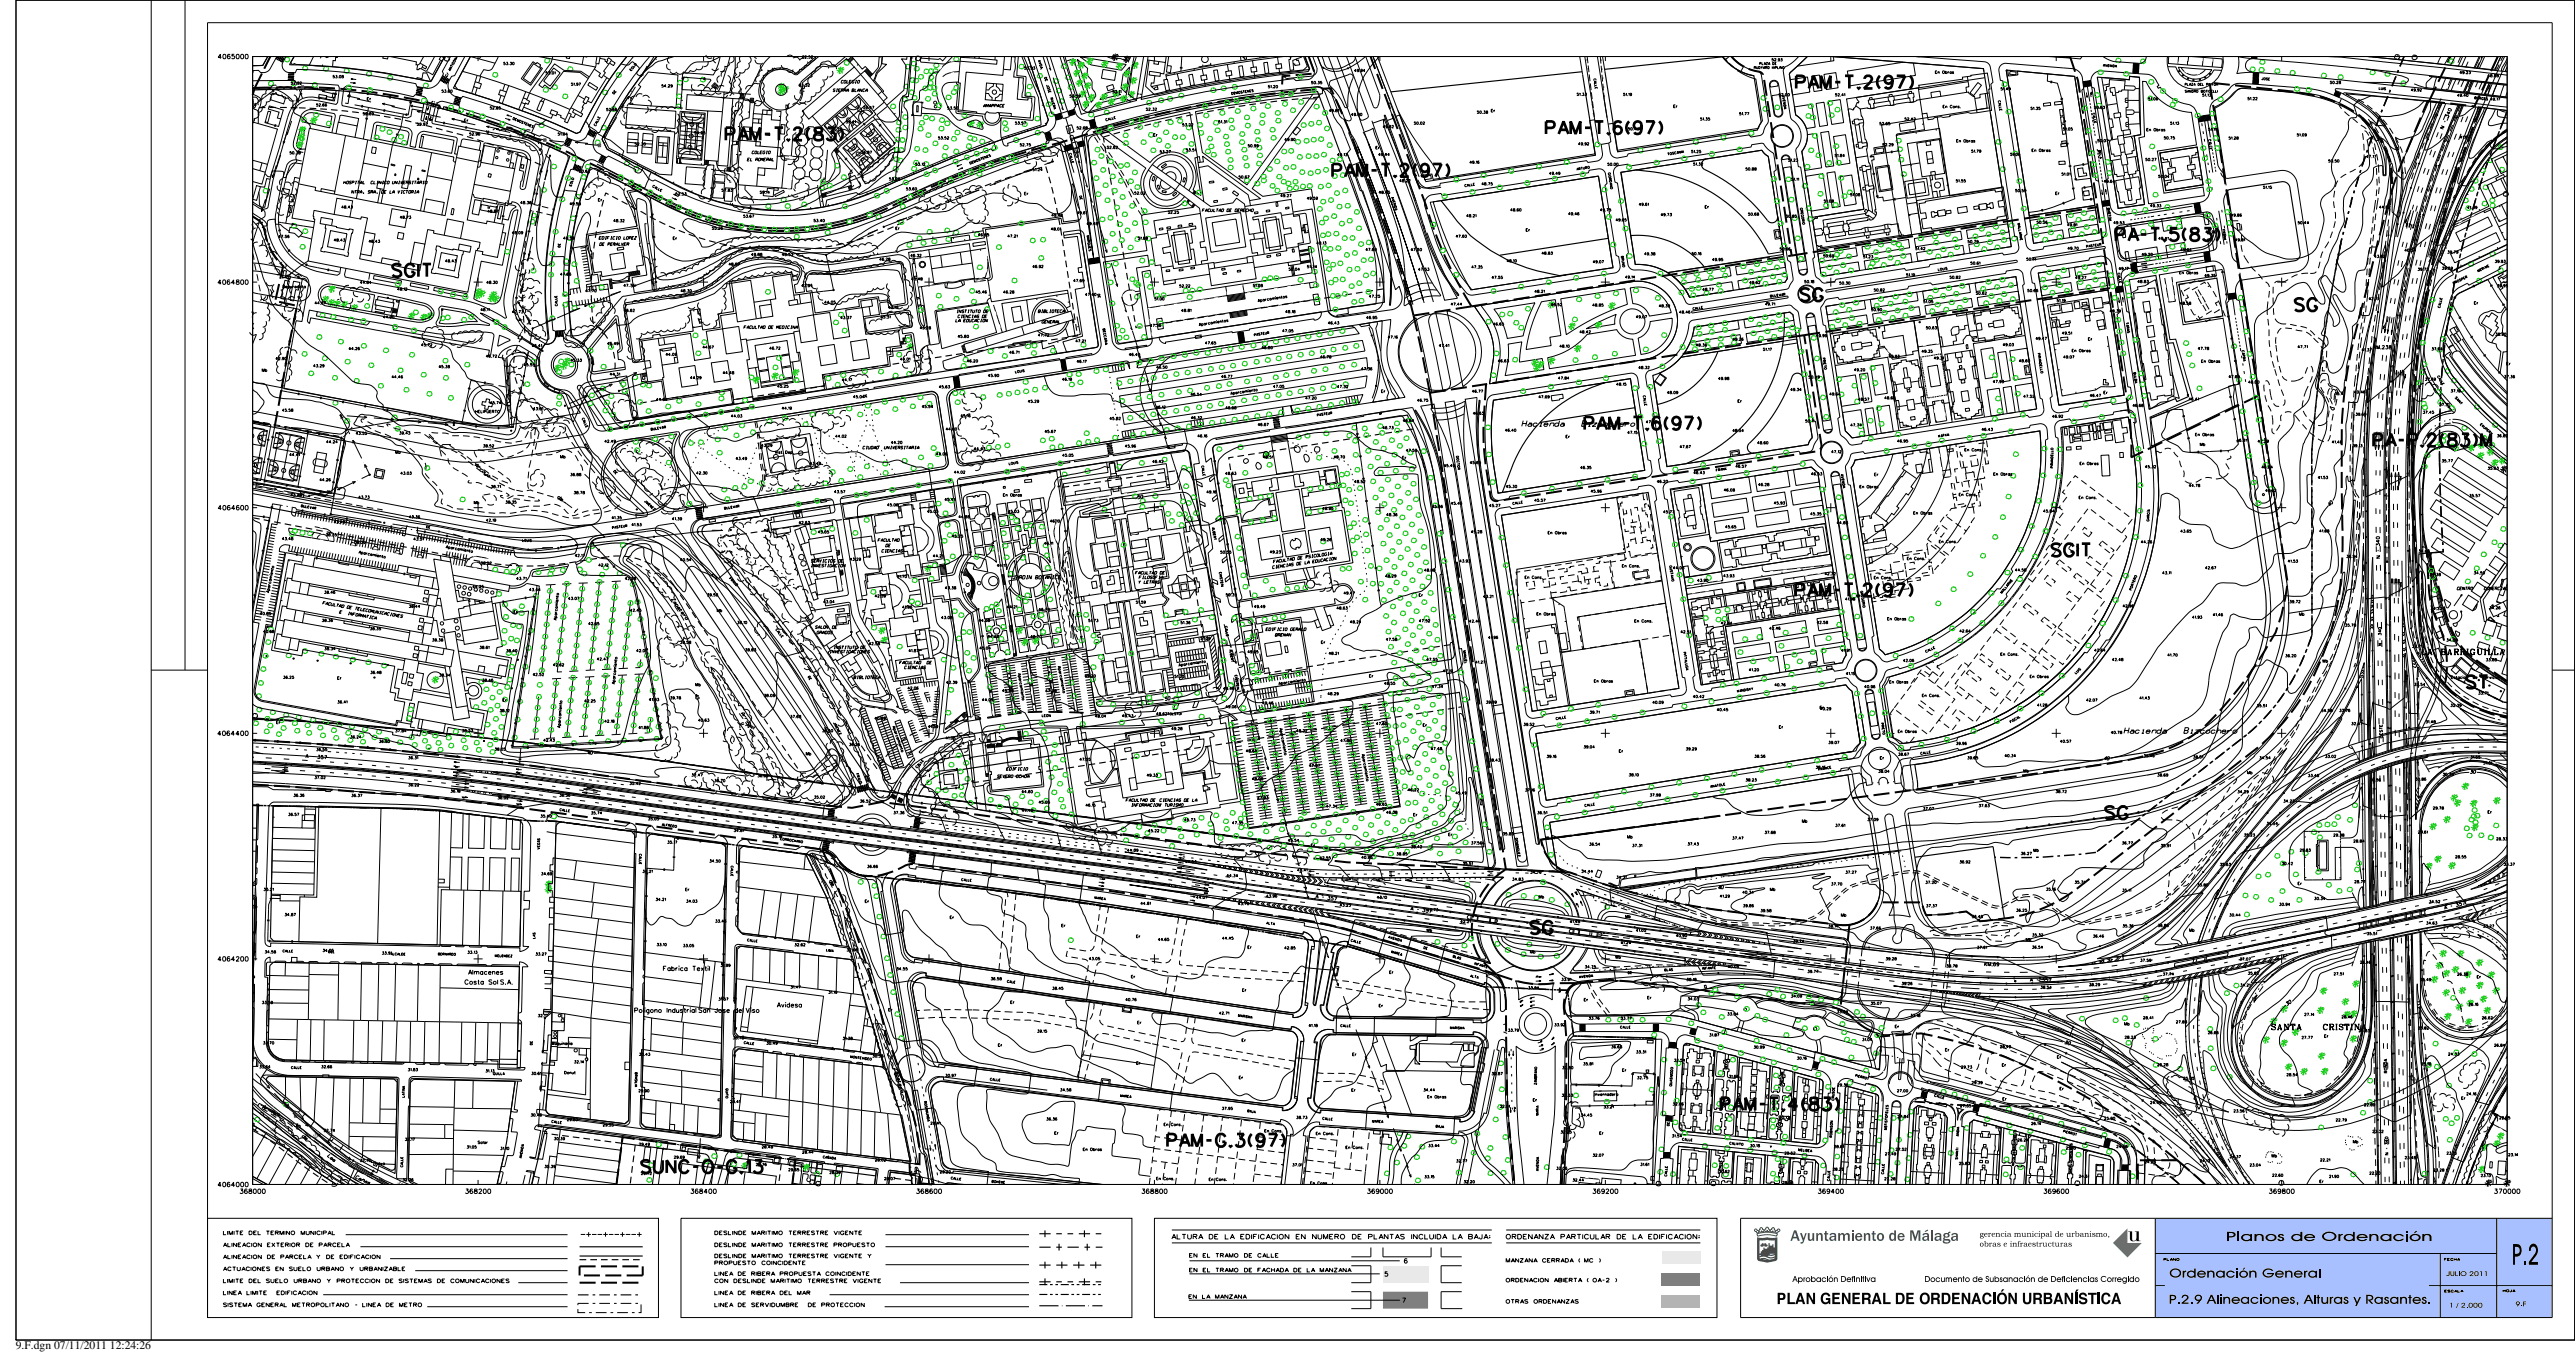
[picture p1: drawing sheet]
<svg xmlns="http://www.w3.org/2000/svg" width="1142mm" height="601mm" viewBox="0 0 1142 601" stroke-linecap="round" stroke-linejoin="round" font-family="sans-serif">
<defs><g id="words">
<text font-size="9.4" x="1114" y="560.6">P.2</text>
<g font-size="5.6">
<text x="796.6" y="39.2">PAM-T.2(97)</text>
<text x="685.7" y="59.4">PAM-T.6(97)</text>
<text x="321.9" y="62.2">PAM-T.2(83)</text>
<text x="591" y="78.3">PAM-T.2(97)</text>
<text x="938.4" y="106.7">PA-T.5(83)</text>
<text x="174.1" y="122.6">SGIT</text>
<text x="798.6" y="133.4">SG</text>
<text x="1017.9" y="137.8">SG</text>
<text x="702.8" y="190.4">PAM-T.6(97)</text>
<text x="1052.6" y="197.8">PA-P.2(83)M</text>
<text x="910" y="246.6">SGIT</text>
<text x="796.4" y="264.3">PAM-T.2(97)</text>
<text x="1093.9" y="305.1">ST</text>
<text x="933.8" y="363">SG</text>
<text x="678.9" y="413.9">SG</text>
<text x="763.2" y="492.1">PAM-T.4(83)</text>
<text x="517.8" y="508.2">PAM-G.3(97)</text>
<text x="284.5" y="519.9">SUNC-O-G.13</text>
</g>
<text font-size="5.1" x="7" y="597.7">9.F.dgn 07/11/2011 12:24:26</text>
<text font-size="4.6" fill="#00597e" x="794.1" y="550">Ayuntamiento de MÆlaga</text>
<text font-size="4.1" x="961.9" y="577.9">P.2.9 Alineaciones, Alturas y Rasantes.</text>
<g font-size="2.5">
<text x="674.8" y="189">Hacienda</text>
<text x="699.9" y="189">Bizcochero</text>
<text x="1074" y="290.2">LA BARRIGUILLA</text>
<text x="941.8" y="325">Hacienda</text>
<text x="967" y="325">Bizcochero</text>
<text x="1007.5" y="456.4">SANTA</text>
<text x="1027.3" y="456.4">CRISTINA</text>
<text x="877.9" y="548.1">gerencia municipal de urbanismo,</text>
<text x="877.9" y="552.5">obras e infraestructuras</text>
</g>
<g font-size="2.2">
<text x="1084.9" y="565.6">JULIO 2011</text>
<text x="1086.1" y="579.6">1 / 2.000</text>
<text x="1115.6" y="579">9.F</text>
</g>
<g font-size="2">
<text x="96.8" y="26.1">4065000</text>
<text x="96.7" y="126">4064800</text>
<text x="96.8" y="226">4064600</text>
<text x="96.6" y="326">4064400</text>
<text x="96.7" y="426">4064200</text>
<text x="207.8" y="431.9">Almacenes</text>
<text x="294.2" y="430.2">Fabrica Textil</text>
<text x="206.2" y="436.3">Costa Sol S.A.</text>
<text x="281.5" y="448.8">Poligono Industrial San Jose del Viso</text>
<text x="344.7" y="446.4">Avidesa</text>
<text x="96.7" y="526">4064000</text>
<text x="106.5" y="529">368000</text>
<text x="206.4" y="529">368200</text>
<text x="306.4" y="529">368400</text>
<text x="406.4" y="529">368600</text>
<text x="506.4" y="529">368800</text>
<text x="606.4" y="529">369000</text>
<text x="706.4" y="529">369200</text>
<text x="806.3" y="529">369400</text>
<text x="906.4" y="529">369600</text>
<text x="1006.4" y="529">369800</text>
<text x="1106.3" y="529">370000</text>
<text x="519.7" y="549.1">ALTURA DE LA EDIFICACION EN NUMERO DE PLANTAS INCLUIDA LA BAJA:</text>
<text x="668" y="549.1">ORDENANZA PARTICULAR DE LA EDIFICACION:</text>
<text x="614.2" y="565.7">5</text>
<text x="622" y="577.3">7</text>
</g>
<g font-size="1.6">
<text x="99.1" y="547.2">LIMITE DEL TERMINO MUNICIPAL</text>
<text x="317" y="547.2">DESLINDE MARITIMO TERRESTRE VIGENTE</text>
<text x="99.1" y="552.5">ALINEACION EXTERIOR DE PARCELA</text>
<text x="99.1" y="557.9">ALINEACION DE PARCELA Y DE EDIFICACION</text>
<text x="317" y="552.5">DESLINDE MARITIMO TERRESTRE PROPUESTO</text>
<text x="317" y="557.5">DESLINDE MARITIMO TERRESTRE VIGENTE Y</text>
<text x="527.5" y="557.2">EN EL TRAMO DE CALLE</text>
<text x="99.1" y="563.2">ACTUACIONES EN SUELO URBANO Y URBANIZABLE</text>
<text x="317" y="560.5">PROPUESTO COINCIDENTE</text>
<text x="527.5" y="563.7">EN EL TRAMO DE FACHADA DE LA MANZANA</text>
<text x="668" y="559.5">MANZANA CERRADA ( MC )</text>
<text x="99.1" y="568.5">LIMITE DEL SUELO URBANO Y PROTECCION DE SISTEMAS DE COMUNICACIONES</text>
<text x="317" y="565.3">LINEA DE RIBERA PROPUESTA COINCIDENTE</text>
<text x="317" y="568.5">CON DESLINDE MARITIMO TERRESTRE VIGENTE</text>
<text x="668" y="568.2">ORDENACION ABIERTA ( OA-2 )</text>
<text x="99.1" y="573.8">LINEA LIMITE</text>
<text x="121.3" y="573.8">EDIFICACION</text>
<text x="317" y="573.8">LINEA DE RIBERA DEL MAR</text>
<text x="527.3" y="575.5">EN LA MANZANA</text>
<text x="99.1" y="579.1">SISTEMA GENERAL METROPOLITANO - LINEA DE METRO</text>
<text x="317" y="579.2">LINEA DE SERVIDUMBRE</text>
<text x="358.9" y="579.2">DE PROTECCION</text>
<text x="668" y="577.6">OTRAS ORDENANZAS</text>
</g>
<g font-size="1.5">
<text x="1085.8" y="52.2" transform="rotate(-67 1085.8 52.2)">3</text>
<text x="1086.4" y="50.8" transform="rotate(-67 1086.4 50.8)">4</text>
<text x="1087" y="49.4" transform="rotate(-67 1087 49.4)">0</text>
<text x="1083.6" y="57.2" transform="rotate(-67 1083.6 57.2)">N</text>
<text x="1084.8" y="54.5" transform="rotate(-67 1084.8 54.5)">-</text>
<text x="1052.6" y="154.6">KM.238</text>
<text x="210.3" y="206.2" transform="rotate(40 210.3 206.2)">A r r o y o</text>
<text x="247.1" y="220.4" transform="rotate(40 247.1 220.4)">d e</text>
<text x="504.6" y="221.1" transform="rotate(-7 504.6 221.1)">5</text>
<text x="1033.3" y="224.4" transform="rotate(-49 1033.3 224.4)">4</text>
<text x="1034.1" y="223.5" transform="rotate(-49 1034.1 223.5)">0</text>
<text x="1055.3" y="238.8" transform="rotate(-91 1055.3 238.8)">0</text>
<text x="1055.4" y="240.4" transform="rotate(-91 1055.4 240.4)">4</text>
<text x="1055.4" y="241.9" transform="rotate(-91 1055.4 241.9)">3</text>
<text x="1055.4" y="244.4" transform="rotate(-91 1055.4 244.4)">-</text>
<text x="1055.5" y="247.4" transform="rotate(-91 1055.5 247.4)">N</text>
<text x="448.9" y="256.6">JARDIN BOTANICO</text>
<text x="297.6" y="265.6" transform="rotate(54 297.6 265.6)">Z a p a t e r o</text>
<text x="308" y="308" transform="rotate(70 308 308)">4</text>
<text x="308.4" y="309.1" transform="rotate(70 308.4 309.1)">0</text>
<text x="516.8" y="310.5" transform="rotate(-10 516.8 310.5)">5</text>
<text x="328.5" y="316" transform="rotate(54 328.5 316)">A r r o y o</text>
<text x="135.5" y="335.8" transform="rotate(4 135.5 335.8)">A</text>
<text x="260.7" y="334.5" transform="rotate(-6 260.7 334.5)">4</text>
<text x="261.9" y="334.4" transform="rotate(-6 261.9 334.4)">0</text>
<text x="138.4" y="336" transform="rotate(4 138.4 336)">-</text>
<text x="140.8" y="336.2" transform="rotate(4 140.8 336.2)">3</text>
<text x="142.3" y="336.3" transform="rotate(4 142.3 336.3)">5</text>
<text x="143.8" y="336.4" transform="rotate(4 143.8 336.4)">7</text>
<text x="933.2" y="336.8" transform="rotate(1 933.2 336.8)">4 0</text>
<text x="1095.5" y="342.8">30</text>
<text x="367.7" y="390.3" transform="rotate(61 367.7 390.3)">d e</text>
<text x="762.2" y="394.2" transform="rotate(-9 762.2 394.2)">4</text>
<text x="763.4" y="394" transform="rotate(-9 763.4 394)">0</text>
<text x="583.5" y="397.9" transform="rotate(8 583.5 397.9)">A</text>
<text x="586.3" y="398.3" transform="rotate(8 586.3 398.3)">-</text>
<text x="588.7" y="398.6" transform="rotate(8 588.7 398.6)">3</text>
<text x="590.2" y="398.9" transform="rotate(8 590.2 398.9)">5</text>
<text x="591.7" y="399.1" transform="rotate(8 591.7 399.1)">7</text>
<text x="1089.4" y="401.8" transform="rotate(-13 1089.4 401.8)">3</text>
<text x="1090.9" y="401.5" transform="rotate(-13 1090.9 401.5)">5</text>
<text x="1092.3" y="401.1" transform="rotate(-13 1092.3 401.1)">7</text>
<text x="625.6" y="403.4" transform="rotate(8 625.6 403.4)">A</text>
<text x="628.4" y="403.8" transform="rotate(8 628.4 403.8)">-</text>
<text x="630.8" y="404.1" transform="rotate(8 630.8 404.1)">3</text>
<text x="632.3" y="404.3" transform="rotate(8 632.3 404.3)">5</text>
<text x="633.8" y="404.5" transform="rotate(8 633.8 404.5)">7</text>
<text x="1084.2" y="403" transform="rotate(-13 1084.2 403)">A</text>
<text x="1087" y="402.4" transform="rotate(-13 1087 402.4)">-</text>
<text x="880.2" y="428.1">KM.69</text>
<text x="900.4" y="435" transform="rotate(1 900.4 435)">A</text>
<text x="903.2" y="435" transform="rotate(1 903.2 435)">-</text>
<text x="905.7" y="435.1" transform="rotate(1 905.7 435.1)">3</text>
<text x="907.2" y="435.1" transform="rotate(1 907.2 435.1)">5</text>
<text x="908.7" y="435.1" transform="rotate(1 908.7 435.1)">7</text>
<text x="1014.3" y="445.7" transform="rotate(-33 1014.3 445.7)">3</text>
<text x="1015.5" y="445" transform="rotate(-33 1015.5 445)">0</text>
<text x="915.7" y="462.6" transform="rotate(16 915.7 462.6)">3</text>
<text x="917" y="463" transform="rotate(16 917 463)">0</text>
<text x="396.5" y="473.4" transform="rotate(74 396.5 473.4)">Z a p a t e r o</text>
<text x="116.1" y="490.9" transform="rotate(26 116.1 490.9)">A r r o y o</text>
<text x="119.8" y="500.7" transform="rotate(45 119.8 500.7)">3</text>
<text x="120.6" y="501.5" transform="rotate(45 120.6 501.5)">7</text>
<text x="130.5" y="499.1" transform="rotate(30 130.5 499.1)">3</text>
<text x="131.7" y="499.7" transform="rotate(30 131.7 499.7)">0</text>
<text x="133.7" y="503.6" transform="rotate(39 133.7 503.6)">d e</text>
<text x="138.7" y="503.1" transform="rotate(45 138.7 503.1)">3</text>
<text x="139.5" y="503.9" transform="rotate(45 139.5 503.9)">3</text>
<text x="138.1" y="514.2" transform="rotate(45 138.1 514.2)">3</text>
<text x="138.9" y="515" transform="rotate(45 138.9 515)">6</text>
<text x="145" y="512.4" transform="rotate(39 145 512.4)">L a s</text>
<text x="154.8" y="525.3" transform="rotate(45 154.8 525.3)">3</text>
<text x="157.4" y="522.1" transform="rotate(24 157.4 522.1)">C a æ a s</text>
<text x="176.2" y="524.3" transform="rotate(45 176.2 524.3)">3</text>
</g>
<g font-size="1.2">
<text x="858.3" y="32.6">En Obras</text>
<text x="369.2" y="40.6">SIERRA BLANCA</text>
<text x="372.8" y="36.9">COLEGIO</text>
<text x="162.8" y="44.5">Er</text>
<text x="435.9" y="47.5">AMAPPACE</text>
<text x="742.2" y="47.7">Er</text>
<text x="861.7" y="47.8">En Cons.</text>
<text x="206" y="54">Er</text>
<text x="661.4" y="49.7">Er</text>
<text x="952" y="58.1">En Obras</text>
<text x="511.6" y="60.5">Er</text>
<text x="867.7" y="63.1">En Obras</text>
<text x="331.3" y="71.3">EL ROMERAL</text>
<text x="333.3" y="68.2">COLEGIO</text>
<text x="610.1" y="66.1">Er</text>
<text x="901.2" y="67.2">En Obras</text>
<text x="152.3" y="81.5">HOSPITAL</text>
<text x="163.7" y="81.5">CLINICO UNIVERSITARIO</text>
<text x="155.8" y="85.7">NTRA. SRA. DE LA VICTORIA</text>
<text x="265.4" y="89.2">Er</text>
<text x="454.4" y="86.4">Er</text>
<text x="911.6" y="86.3">Er</text>
<text x="533.1" y="93.8">FACULTAD DE DERECHO</text>
<text x="756.2" y="92.3">Er</text>
<text x="397.3" y="101.8">Er</text>
<text x="265.5" y="106.1">EDIFICIO LOPEZ</text>
<text x="298.5" y="106.2">Er</text>
<text x="676.8" y="102.6">Er</text>
<text x="966.6" y="121.5">En Obras</text>
<text x="125.5" y="127.6">Depuradora</text>
<text x="558" y="133.8" transform="rotate(-8 558 133.8)">A p a r c a m ie n t o s</text>
<text x="1097.3" y="134.9">Er</text>
<text x="423.6" y="142.7">LA EDUCACION</text>
<text x="424" y="138.6">INSTITUTO DE</text>
<text x="424.6" y="140.8">CIENCIAS DE</text>
<text x="460.2" y="138.6">BIBLIOTECA</text>
<text x="461.9" y="143.3">GENERAL</text>
<text x="329.8" y="145.7">FACULTAD DE MEDICINA</text>
<text x="531.8" y="144.5" transform="rotate(-9 531.8 144.5)">A p a r c a m ie n t o s</text>
<text x="918.9" y="156">En Obras</text>
<text x="926.2" y="150.9">Er</text>
<text x="976.4" y="160.7">En Obras</text>
<text x="1111.7" y="161.8">Er</text>
<text x="116.3" y="164.7">Mb</text>
<text x="545.8" y="175" transform="rotate(-8 545.8 175)">A p a r c a m ie n t o</text>
<text x="612.7" y="174">Er</text>
<text x="770.8" y="178.4">Er</text>
<text x="933" y="174.6">Er</text>
<text x="210.9" y="183">HELIPUERTO</text>
<text x="694.5" y="194.1">Er</text>
<text x="973.7" y="193.2">En Obras</text>
<text x="975.8" y="197.6">Mb</text>
<text x="175.5" y="201">Mb</text>
<text x="248.6" y="203.1">Mb</text>
<text x="343.9" y="201">Inst. Dep.</text>
<text x="382.4" y="199">CIUDAD</text>
<text x="391.6" y="199">UNIVERSITARIA</text>
<text x="622" y="203.5">Er</text>
<text x="871.4" y="200">En Cons.</text>
<text x="922.4" y="206">En Obras</text>
<text x="831.3" y="210.9">Er</text>
<text x="884.2" y="210.7">En Obras</text>
<text x="445" y="220">En Obras</text>
<text x="824.8" y="216.3">En Obras</text>
<text x="868.9" y="219.8">En Cons.</text>
<text x="922" y="221.1">En Cons.</text>
<text x="210.3" y="223.4">Mb</text>
<text x="848.7" y="228">En Obras</text>
<text x="686.5" y="236.7">En Obras</text>
<text x="159.1" y="245.2" transform="rotate(11 159.1 245.2)">A p a r c a m ie n t o</text>
<text x="197.7" y="242.9" transform="rotate(10 197.7 242.9)">A p a r c a m ie n t o</text>
<text x="389.3" y="240">FACULTAD</text>
<text x="390.8" y="244.8">CIENCIAS</text>
<text x="392.6" y="242.4">DE</text>
<text x="860" y="240.6">En Cons.</text>
<text x="359.4" y="251.3">INVESTIGACION</text>
<text x="359.6" y="249.2">SERVICIOS DE</text>
<text x="564.7" y="249.6" transform="rotate(-8 564.7 249.6)">F A C U L T A D</text>
<text x="574.9" y="250.6" transform="rotate(-8 574.9 250.6)">D E</text>
<text x="575.4" y="248.1" transform="rotate(-8 575.4 248.1)">D E</text>
<text x="578.5" y="250.1" transform="rotate(-8 578.5 250.1)">L A</text>
<text x="579" y="247.6" transform="rotate(-8 579 247.6)">P S I C O L O G I A</text>
<text x="582" y="249.6" transform="rotate(-8 582 249.6)">E D U C A C I O N</text>
<text x="719.4" y="251.4">En Cons.</text>
<text x="845.9" y="248.1">En Cons.</text>
<text x="503.4" y="254.5">FACULTAD DE</text>
<text x="505.1" y="256.5">FILOSOFIA</text>
<text x="564.2" y="252.1" transform="rotate(-8 564.2 252.1)">C I E N C I A S</text>
<text x="676.3" y="256.5">En Cons.</text>
<text x="831.2" y="256.6">En Cons.</text>
<text x="119.3" y="262.7" transform="rotate(-79 119.3 262.7)">A p a r c a m ie n t o</text>
<text x="504.7" y="258.6">Y LETRAS</text>
<text x="1089.5" y="261.4">CENTRO</text>
<text x="1100" y="261.4">COMERCIAL</text>
<text x="143" y="267.8" transform="rotate(10 143 267.8)">F A C U L T A D</text>
<text x="153.7" y="269.6" transform="rotate(10 153.7 269.6)">D E</text>
<text x="629.3" y="264.4">Er</text>
<text x="150.4" y="271.8" transform="rotate(10 150.4 271.8)">E</text>
<text x="153.9" y="272.4" transform="rotate(10 153.9 272.4)">I N F O R MA T I C A</text>
<text x="157.2" y="270.2" transform="rotate(10 157.2 270.2)">T E L E C O MU N I C A C I O N E S</text>
<text x="227.9" y="271.8">Er</text>
<text x="246.8" y="274.9" transform="rotate(-85 246.8 274.9)">A p a r c a m ie n t o</text>
<text x="318.1" y="271.2">Mb</text>
<text x="681.5" y="272.7">En Obras</text>
<text x="725" y="275.8">En Cons.</text>
<text x="837.1" y="274.9">En Obras</text>
<text x="1019.8" y="272.8">Mb</text>
<text x="361.4" y="278.6">SALON</text>
<text x="362.1" y="281">GRADOS</text>
<text x="561.3" y="279.5">EDIFICIO GERALD</text>
<text x="1056" y="278.9" transform="rotate(-91 1056 278.9)">0</text>
<text x="1056.1" y="280.2" transform="rotate(-91 1056.1 280.2)">4</text>
<text x="1056.1" y="281.5" transform="rotate(-91 1056.1 281.5)">3</text>
<text x="369.4" y="287.6">INSTITUTO DE</text>
<text x="565.4" y="282">BRENAN</text>
<text x="586" y="285.3">Er</text>
<text x="1056.1" y="283.5" transform="rotate(-91 1056.1 283.5)">-</text>
<text x="1056.2" y="286" transform="rotate(-91 1056.2 286)">N</text>
<text x="367.7" y="289.5">INVESTIGACIONES</text>
<text x="887.3" y="290.6">En Cons.</text>
<text x="1030.2" y="293.6">Mb</text>
<text x="398.8" y="294.3">FACULTAD</text>
<text x="400.9" y="296.4">CIENCIAS</text>
<text x="410.6" y="294.3">DE</text>
<text x="451.5" y="298.6" transform="rotate(81 451.5 298.6)">A p a r c a m ie n t o</text>
<text x="469.2" y="295.4" transform="rotate(79 469.2 295.4)">A p a r c a m ie n t o</text>
<text x="522.8" y="295.4" transform="rotate(-8 522.8 295.4)">A p a r c a m ie n t o</text>
<text x="149.7" y="301.2">Er</text>
<text x="272.6" y="303.2" transform="rotate(-84 272.6 303.2)">A p a r c a m ie n t o</text>
<text x="308.5" y="304.1">Mb</text>
<text x="378.4" y="300.8">BIBLIOTECA</text>
<text x="567.2" y="303.6" transform="rotate(-8 567.2 303.6)">A p a r c a m ie n t o</text>
<text x="607.3" y="300.2">Er</text>
<text x="707" y="302.5">En Obras</text>
<text x="838" y="302.9">En Obras</text>
<text x="900.3" y="300.4">En Obras</text>
<text x="1087.1" y="300.8">Estacion</text>
<text x="1096.8" y="300.8">de</text>
<text x="1100.4" y="300.8">servicio</text>
<text x="223.1" y="310.9">Er</text>
<text x="852.5" y="308.8">En Cons.</text>
<text x="807.1" y="314.2">Er</text>
<text x="122.6" y="320.8">Er</text>
<text x="248.4" y="322.6" transform="rotate(-86 248.4 322.6)">A p a r c a m ie n t o</text>
<text x="395.8" y="322.1" transform="rotate(70 395.8 322.1)">A p a r c a m ie n t o</text>
<text x="567.5" y="322.9" transform="rotate(79 567.5 322.9)">A p a r c a m ie n t o</text>
<text x="631.1" y="322">Er</text>
<text x="789.1" y="322.9">Er</text>
<text x="841.8" y="324.8">En Obras</text>
<text x="1056.7" y="327" transform="rotate(-91 1056.7 327)">O E S T E</text>
<text x="357.5" y="334.7">Mb</text>
<text x="604" y="334.4" transform="rotate(80 604 334.4)">A p a r c a m ie n t o</text>
<text x="718.1" y="333.5">Er</text>
<text x="446.2" y="341.4">EDIFICIO</text>
<text x="833.9" y="336.5">Er</text>
<text x="442.1" y="344.7">SEVERO OCHOA</text>
<text x="897.5" y="342.3">Mb</text>
<text x="996.7" y="343.1">Mb</text>
<text x="499.3" y="355.3">FACULTAD DE</text>
<text x="501.5" y="357.4">INFORMACION</text>
<text x="514" y="357.4">Y TURISMO</text>
<text x="514.1" y="355.3">CIENCIAS DE LA</text>
<text x="626.9" y="361.8">Er</text>
<text x="799.3" y="364.6">Mb</text>
<text x="1103.4" y="360.5">Er</text>
<text x="642.4" y="370.5">Er</text>
<text x="721.8" y="371.6">Mb</text>
<text x="581.5" y="375.3">Er</text>
<text x="902" y="377.5">Mb</text>
<text x="304" y="394.9">Er</text>
<text x="632.5" y="393.8">Mb</text>
<text x="785.1" y="394.8">Mb</text>
<text x="1019.1" y="392.2">Er</text>
<text x="383.7" y="400.1">Er</text>
<text x="682.6" y="398.1">Mb</text>
<text x="421.4" y="407.2">Er</text>
<text x="721" y="406.8">Mb</text>
<text x="816.6" y="406.2">Mb</text>
<text x="470.8" y="410.9">Er</text>
<text x="632.9" y="412.9">Mb</text>
<text x="971" y="412.9">Mb</text>
<text x="504" y="415.6">Er</text>
<text x="898.6" y="417">Mb</text>
<text x="553.4" y="420.4">Er</text>
<text x="678.7" y="422.5">Mb</text>
<text x="716.6" y="424.8">Mb</text>
<text x="616.3" y="431.5">Er</text>
<text x="501.7" y="433.5">Er</text>
<text x="1098.6" y="433.6">Er</text>
<text x="551" y="439.5">Er</text>
<text x="702.6" y="443.7">Er</text>
<text x="730.7" y="442.8">Er</text>
<text x="394.1" y="448.2">Er</text>
<text x="448.2" y="444.8">Er</text>
<text x="611.6" y="446.4">Er</text>
<text x="504.5" y="453.8">Er</text>
<text x="840.5" y="455.6">Er</text>
<text x="942.3" y="454.4">Mb</text>
<text x="550.8" y="461.7">Er</text>
<text x="1030.9" y="459.8">Er</text>
<text x="244.8" y="463.1">Maquinaria</text>
<text x="442.7" y="463.8">Er</text>
<text x="599.9" y="467.9">Er</text>
<text x="862.8" y="465.9">Er</text>
<text x="504.1" y="471.8">Er</text>
<text x="888" y="472.7">Er</text>
<text x="912.4" y="469.1">Er</text>
<text x="250.4" y="476">Donut</text>
<text x="549.6" y="478.2">Er</text>
<text x="719.6" y="474.9">Er</text>
<text x="1058.7" y="475.5" transform="rotate(-91 1058.7 475.5)">R O N D A</text>
<text x="599.5" y="483.8">Er</text>
<text x="707.3" y="485.6">Invernadero</text>
<text x="913.6" y="483.1">Er</text>
<text x="633.1" y="486.7">En Obras</text>
<text x="679.9" y="488.1">Er</text>
<text x="888.2" y="487.7">Er</text>
<text x="1091.7" y="487.3">Er</text>
<text x="467.7" y="502.8">Er</text>
<text x="516.2" y="499">En Cons.</text>
<text x="560.9" y="501.8">En Cons.</text>
<text x="583.7" y="503">En Cons.</text>
<text x="709.4" y="502.8">Er</text>
<text x="212" y="506.9">Solar</text>
<text x="596.9" y="509.1">En Cons.</text>
<text x="1043.7" y="506.7">Mb</text>
<text x="1059.1" y="504.7" transform="rotate(-91 1059.1 504.7)">0</text>
<text x="1059.1" y="506" transform="rotate(-91 1059.1 506)">4</text>
<text x="1059.1" y="507.3" transform="rotate(-91 1059.1 507.3)">3</text>
<text x="1059.1" y="509.3" transform="rotate(-91 1059.1 509.3)">-</text>
<text x="480.4" y="510">En Obras</text>
<text x="1007.6" y="512.9">Mb</text>
<text x="1059.2" y="511.8" transform="rotate(-91 1059.2 511.8)">N</text>
<text x="166.1" y="516.2">Tolva</text>
<text x="512.9" y="523">En Cons.</text>
<text x="536.2" y="523.3">En Cons.</text>
<text x="581.2" y="525">En Cons.</text>
<text x="1028.8" y="524.2">Er</text>
</g>
<g font-size="1.1">
<text x="223.4" y="28.7">53.30</text>
<text x="355.9" y="25.8">62.52</text>
<text x="785.8" y="27.1">52.93</text>
<text x="147.7" y="34.5">53.08</text>
<text x="242" y="32.9">53.01</text>
<text x="454.3" y="30.7">53.93</text>
<text x="600.7" y="31.8">49.94</text>
<text x="1090.9" y="32.7">49.23</text>
<text x="1103.3" y="34.1">48.88</text>
<text x="129.1" y="37.4">52.92</text>
<text x="195.9" y="41">53.60</text>
<text x="253.3" y="37.9">51.97</text>
<text x="293.5" y="38.6">54.29</text>
<text x="354.4" y="38.3">63.32</text>
<text x="493.5" y="41.2">53.11</text>
<text x="562.4" y="39">51.20</text>
<text x="581.6" y="37.2">50.35</text>
<text x="887.4" y="39.9">51.49</text>
<text x="1033.4" y="37.1">50.28</text>
<text x="1069.3" y="40.5">49.92</text>
<text x="140.3" y="47.1">52.66</text>
<text x="474.4" y="43.1">53.59</text>
<text x="699.4" y="42.4">51.33</text>
<text x="720" y="42.4">51.19</text>
<text x="789" y="42.6">52.00</text>
<text x="814" y="42.6">52.41</text>
<text x="952.8" y="44.4">51.06</text>
<text x="976.8" y="42.7">51.13</text>
<text x="996.9" y="44.3">51.22</text>
<text x="1089.9" y="42.8">49.40</text>
<text x="1104.5" y="44.5">49.17</text>
<text x="161" y="51">52.89</text>
<text x="217.3" y="48.4">52.85</text>
<text x="268.9" y="49.1">52.66</text>
<text x="382.9" y="48.2">59.47</text>
<text x="420.2" y="48.5">53.50</text>
<text x="508.3" y="49">52.32</text>
<text x="589.5" y="49.6">49.81</text>
<text x="599.3" y="51.3">49.80</text>
<text x="655.1" y="50.3">50.38</text>
<text x="754.1" y="53.3">51.35</text>
<text x="771.4" y="51">51.77</text>
<text x="844.7" y="53.3">52.42</text>
<text x="900.6" y="48.6">51.35</text>
<text x="928.8" y="48.2">50.63</text>
<text x="185" y="55.6">52.97</text>
<text x="208.2" y="60">52.96</text>
<text x="247.4" y="60">51.64</text>
<text x="308" y="59.4">54.95</text>
<text x="375.2" y="54.5">59.41</text>
<text x="450.2" y="55.1">53.57</text>
<text x="477.6" y="57.3">52.68</text>
<text x="524.4" y="55.9">53.22</text>
<text x="540.4" y="54.6">51.31</text>
<text x="613.4" y="56.7">49.62</text>
<text x="627.2" y="55.1">50.02</text>
<text x="722.1" y="57.7">50.44</text>
<text x="833.6" y="55.4">52.65</text>
<text x="915" y="57.7">51.05</text>
<text x="962.6" y="55.2">51.13</text>
<text x="979.5" y="57.9">51.11</text>
<text x="281.6" y="64.4">52.30</text>
<text x="416.1" y="61.7">53.52</text>
<text x="452.4" y="64.8">52.75</text>
<text x="491" y="65.9">52.62</text>
<text x="553.5" y="65.2">50.99</text>
<text x="569.8" y="62.4">49.90</text>
<text x="700" y="64.3">49.92</text>
<text x="834.9" y="64.7">52.29</text>
<text x="930.3" y="62.9">50.07</text>
<text x="959.8" y="61.7">50.75</text>
<text x="988.5" y="61.8">51.28</text>
<text x="1018.7" y="60.3">51.09</text>
<text x="1091" y="61.4">41.87</text>
<text x="128.5" y="68.3">50.38</text>
<text x="382" y="68.1">56.87</text>
<text x="514.4" y="67.8">53.27</text>
<text x="526.1" y="67">53.51</text>
<text x="593.2" y="69.1">49.13</text>
<text x="611.4" y="69">49.44</text>
<text x="750.1" y="67.7">51.25</text>
<text x="793.1" y="71.6">51.23</text>
<text x="813.8" y="69.5">51.84</text>
<text x="874.4" y="67.6">51.79</text>
<text x="891.6" y="69">51.09</text>
<text x="951.6" y="71.3">50.27</text>
<text x="1032.7" y="71.9">50.50</text>
<text x="1049.5" y="69.9">47.17</text>
<text x="256.9" y="76.4">50.62</text>
<text x="406" y="73.4">53.12</text>
<text x="458" y="75.7">51.24</text>
<text x="651.8" y="72.5">49.16</text>
<text x="687.1" y="77.4">49.49</text>
<text x="713" y="73.4">50.00</text>
<text x="751" y="73.3">51.32</text>
<text x="774.2" y="75.5">50.88</text>
<text x="914.4" y="77.7">51.01</text>
<text x="394.4" y="79.9">53.26</text>
<text x="549.4" y="79">50.67</text>
<text x="620.7" y="80.7">48.22</text>
<text x="657.2" y="82">48.75</text>
<text x="794.5" y="80">51.11</text>
<text x="867.5" y="80.7">51.55</text>
<text x="933.1" y="80.9">49.64</text>
<text x="957.3" y="78.8">50.04</text>
<text x="1003.7" y="83.6">51.15</text>
<text x="299.7" y="86.5">52.53</text>
<text x="320.1" y="84.9">57.83</text>
<text x="337.1" y="85.8">59.14</text>
<text x="401.9" y="84.3">53.60</text>
<text x="503.2" y="86.2">52.02</text>
<text x="568" y="87.3">49.27</text>
<text x="579.7" y="88.4">49.59</text>
<text x="611.6" y="85.8">48.45</text>
<text x="808.9" y="89.7">51.08</text>
<text x="820.7" y="86.9">51.08</text>
<text x="893.9" y="85">50.59</text>
<text x="151.5" y="92.3">48.43</text>
<text x="216.3" y="94.2">48.87</text>
<text x="230.9" y="90.4">48.36</text>
<text x="252.7" y="90.9">49.58</text>
<text x="466.4" y="95.9">49.48</text>
<text x="477.7" y="94.9">49.61</text>
<text x="518.1" y="94.7">52.25</text>
<text x="669.9" y="93.6">48.60</text>
<text x="695.6" y="95.3">49.46</text>
<text x="709.7" y="93.6">49.75</text>
<text x="726.9" y="91.1">49.61</text>
<text x="736.6" y="95.7">49.73</text>
<text x="775.4" y="95.5">50.68</text>
<text x="953.7" y="91.7">49.33</text>
<text x="989.5" y="95.9">49.86</text>
<text x="1055.2" y="92.4">44.82</text>
<text x="1094.3" y="92.5">41.39</text>
<text x="177.4" y="96.9">48.73</text>
<text x="272.1" y="98.4">48.32</text>
<text x="315.8" y="101.7">55.26</text>
<text x="329.7" y="96.4">53.67</text>
<text x="360.9" y="98.3">53.40</text>
<text x="482" y="99.7">49.48</text>
<text x="650.4" y="96.2">48.21</text>
<text x="716.6" y="98">49.65</text>
<text x="792.1" y="96.4">50.85</text>
<text x="903.3" y="99.1">50.56</text>
<text x="916.9" y="100.2">49.81</text>
<text x="937.4" y="99.3">49.53</text>
<text x="1019.1" y="99.3">50.44</text>
<text x="123.6" y="105.4">47.56</text>
<text x="148.1" y="107">48.43</text>
<text x="163.6" y="107.5">48.43</text>
<text x="227.2" y="103.7">48.09</text>
<text x="249.9" y="106.1">48.59</text>
<text x="433.9" y="104.6">46.85</text>
<text x="446.9" y="105.2">47.21</text>
<text x="466.2" y="102.1">48.01</text>
<text x="504.8" y="106.1">51.88</text>
<text x="645.7" y="105.3">47.60</text>
<text x="872.7" y="107.6">50.79</text>
<text x="957.3" y="106.2">49.41</text>
<text x="978.2" y="103.4">49.90</text>
<text x="991.3" y="106.9">49.81</text>
<text x="333.3" y="113.4">49.88</text>
<text x="346.9" y="113.4">48.53</text>
<text x="403.9" y="113.8">46.32</text>
<text x="583.9" y="108.3">49.13</text>
<text x="605.7" y="111.2">47.60</text>
<text x="625.7" y="111.2">47.50</text>
<text x="683.8" y="112.8">48.83</text>
<text x="729.3" y="113.1">49.38</text>
<text x="750.3" y="113">50.16</text>
<text x="789.4" y="110.9">50.66</text>
<text x="808.7" y="114">50.69</text>
<text x="849.5" y="110.7">51.42</text>
<text x="917.1" y="110.6">49.70</text>
<text x="949.9" y="113.3">49.20</text>
<text x="967.1" y="111.3">49.84</text>
<text x="1066.5" y="111.5">40.54</text>
<text x="1085.5" y="112.3">39.79</text>
<text x="197.5" y="116.2">48.43</text>
<text x="323.2" y="117.6">48.67</text>
<text x="390.1" y="115.5">46.28</text>
<text x="458" y="118.7">46.92</text>
<text x="571.6" y="119.9">52.04</text>
<text x="579.7" y="118.7">51.34</text>
<text x="629" y="119.9">47.53</text>
<text x="652.7" y="118.9">47.35</text>
<text x="668.3" y="116.2">48.10</text>
<text x="706.5" y="116.6">49.07</text>
<text x="759.5" y="115.6">49.95</text>
<text x="826.4" y="114.4">51.23</text>
<text x="874" y="117.2">50.61</text>
<text x="898.8" y="115.4">50.14</text>
<text x="939.7" y="119.6">49.17</text>
<text x="1053.1" y="114.2">43.62</text>
<text x="1072.3" y="119.9">39.72</text>
<text x="1083.1" y="119.5">39.59</text>
<text x="1106.5" y="116.4">39.93</text>
<text x="159.8" y="125.7">44.84</text>
<text x="215.8" y="125.7">48.30</text>
<text x="248.5" y="122.1">47.66</text>
<text x="404.3" y="124.2">45.48</text>
<text x="476.1" y="124.9">47.69</text>
<text x="661.6" y="123.5">47.55</text>
<text x="720.8" y="123.4">49.14</text>
<text x="776" y="125.8">49.62</text>
<text x="800.3" y="125.4">50.18</text>
<text x="845.5" y="122.4">51.19</text>
<text x="864.7" y="123.5">50.82</text>
<text x="920.5" y="123.6">49.27</text>
<text x="948.1" y="125.3">48.83</text>
<text x="977.8" y="122.7">49.35</text>
<text x="176.3" y="128.7">48.12</text>
<text x="259.7" y="129.4">47.70</text>
<text x="276.6" y="127.1">47.76</text>
<text x="301.9" y="129.4">48.30</text>
<text x="355.5" y="127.1">43.94</text>
<text x="432.8" y="130">45.46</text>
<text x="445" y="130">46.28</text>
<text x="481.3" y="131.1">47.40</text>
<text x="523.1" y="127.3">52.22</text>
<text x="555.8" y="127.1">51.08</text>
<text x="607.3" y="131.9">47.25</text>
<text x="680.7" y="129.7">48.21</text>
<text x="755.1" y="128.8">48.77</text>
<text x="815.8" y="126">50.30</text>
<text x="831.1" y="129.1">50.82</text>
<text x="876.4" y="130.5">50.62</text>
<text x="899.2" y="129.3">50.66</text>
<text x="1107.5" y="127.2">39.95</text>
<text x="139.6" y="134.8">44.67</text>
<text x="213.2" y="137.8">48.11</text>
<text x="365.7" y="134.5">44.05</text>
<text x="394" y="136.8">43.13</text>
<text x="512.1" y="133">51.00</text>
<text x="643.5" y="135.4">47.44</text>
<text x="687.9" y="135.6">48.52</text>
<text x="706.3" y="135.8">48.85</text>
<text x="735.8" y="136.1">48.39</text>
<text x="782.9" y="135.3">49.71</text>
<text x="829.9" y="137.8">50.90</text>
<text x="853.1" y="134.2">51.05</text>
<text x="912.2" y="133.8">51.19</text>
<text x="966.9" y="135">48.58</text>
<text x="1050.6" y="132.9">42.71</text>
<text x="170" y="141.1">44.90</text>
<text x="227.2" y="138.8">47.73</text>
<text x="276.8" y="138.2">46.62</text>
<text x="372.8" y="141.3">43.37</text>
<text x="390.6" y="141">43.31</text>
<text x="524" y="138.1">48.81</text>
<text x="570.1" y="138.7">48.18</text>
<text x="589" y="143.7">46.43</text>
<text x="606" y="141.3">46.95</text>
<text x="725.6" y="141">49.07</text>
<text x="744.8" y="138.9">48.46</text>
<text x="935.7" y="138.4">48.39</text>
<text x="408" y="145.9">43.28</text>
<text x="424.9" y="149.7">45.80</text>
<text x="460.4" y="149.1">47.72</text>
<text x="510.1" y="144.8">47.36</text>
<text x="568.8" y="147.2">47.05</text>
<text x="615.6" y="150">47.16</text>
<text x="662.3" y="144.2">46.65</text>
<text x="700.6" y="147.7">48.42</text>
<text x="805.5" y="149.3">49.99</text>
<text x="854.2" y="145.8">50.63</text>
<text x="914.6" y="148.2">49.51</text>
<text x="1106.8" y="148.7">38.90</text>
<text x="154.7" y="155.1">44.26</text>
<text x="186.9" y="153.4">45.72</text>
<text x="236" y="153.8">46.41</text>
<text x="269.4" y="152.8">45.49</text>
<text x="311.7" y="154.4">44.67</text>
<text x="341.3" y="154.9">46.72</text>
<text x="477" y="151.7">47.21</text>
<text x="534.5" y="152.6">47.65</text>
<text x="559.6" y="154.6">46.80</text>
<text x="638.3" y="153.7">47.41</text>
<text x="691.7" y="154">48.10</text>
<text x="752.2" y="153.5">48.36</text>
<text x="768.5" y="150.9">49.26</text>
<text x="782" y="155.4">51.17</text>
<text x="888.3" y="153.3">49.03</text>
<text x="902.9" y="150.6">49.47</text>
<text x="974.8" y="155">47.78</text>
<text x="1019.1" y="154.3">47.71</text>
<text x="1047.5" y="155.6">41.37</text>
<text x="1078.5" y="155.2">37.64</text>
<text x="122.3" y="159.5">42.90</text>
<text x="215.6" y="158.4">46.72</text>
<text x="253.2" y="160.2">45.33</text>
<text x="295.3" y="157.6">44.09</text>
<text x="399.3" y="159.7">44.01</text>
<text x="428.9" y="160.5">46.20</text>
<text x="447.7" y="156.7">46.71</text>
<text x="477.6" y="160.7">46.17</text>
<text x="500.8" y="157.7">46.49</text>
<text x="585.6" y="158.7">46.78</text>
<text x="664.4" y="160.5">46.63</text>
<text x="837.7" y="158.5">49.93</text>
<text x="852.3" y="156.3">49.35</text>
<text x="857.7" y="159.2">49.31</text>
<text x="895.5" y="160.5">48.60</text>
<text x="915.2" y="158.8">49.07</text>
<text x="139" y="162.7">43.29</text>
<text x="173.8" y="167.6">44.46</text>
<text x="194.7" y="163.1">45.38</text>
<text x="232.4" y="162.2">45.55</text>
<text x="270.5" y="166.4">44.31</text>
<text x="306.2" y="168">44.29</text>
<text x="320.6" y="165.8">44.48</text>
<text x="438.3" y="167">45.90</text>
<text x="512.9" y="163.3">46.50</text>
<text x="541.7" y="167.4">46.77</text>
<text x="603.8" y="164">47.36</text>
<text x="726.8" y="163.5">48.32</text>
<text x="802.2" y="167.7">50.49</text>
<text x="822.4" y="164.5">49.20</text>
<text x="988.5" y="167.5">47.69</text>
<text x="1110.6" y="167.5">37.36</text>
<text x="344.8" y="171.8">45.25</text>
<text x="373.5" y="168.9">44.17</text>
<text x="416.5" y="172">45.63</text>
<text x="471.1" y="168.7">46.19</text>
<text x="564.7" y="171.8">47.05</text>
<text x="593.1" y="171.9">47.32</text>
<text x="652.9" y="174">46.77</text>
<text x="691.1" y="168.1">47.84</text>
<text x="716.9" y="170.8">48.15</text>
<text x="762.1" y="168.3">49.98</text>
<text x="794.1" y="173.2">49.34</text>
<text x="883.9" y="169.7">47.93</text>
<text x="997.2" y="169.9">48.00</text>
<text x="1075.6" y="168.6">37.69</text>
<text x="1087" y="173.8">37.18</text>
<text x="217.4" y="179.1">45.74</text>
<text x="291.1" y="177.6">44.64</text>
<text x="378.5" y="176.4">45.04</text>
<text x="456" y="178.4">45.29</text>
<text x="528.1" y="175.4">46.54</text>
<text x="579" y="177">47.20</text>
<text x="628.6" y="178">46.75</text>
<text x="682.4" y="176.5">47.69</text>
<text x="739.4" y="174.5">48.09</text>
<text x="811.4" y="175.2">49.64</text>
<text x="824.2" y="177.5">48.57</text>
<text x="835.8" y="176.9">48.68</text>
<text x="897.5" y="176.2">47.52</text>
<text x="926.9" y="175.8">46.47</text>
<text x="970.8" y="177.4">46.41</text>
<text x="1035.5" y="175">35.41</text>
<text x="1044.1" y="174.3">40.46</text>
<text x="1081.9" y="179.9">37.31</text>
<text x="125.2" y="182.4">45.58</text>
<text x="236.5" y="181.7">43.81</text>
<text x="324.3" y="184.9">44.03</text>
<text x="346.8" y="181.5">44.19</text>
<text x="408.9" y="180.7">45.54</text>
<text x="426.1" y="184.8">45.16</text>
<text x="512.6" y="181">46.12</text>
<text x="528.3" y="185.7">46.32</text>
<text x="543.6" y="181.3">46.68</text>
<text x="653.3" y="183.7">46.63</text>
<text x="910.2" y="185.1">46.92</text>
<text x="945.9" y="180.3">46.68</text>
<text x="1044.8" y="184.2">39.69</text>
<text x="1074.6" y="183.3">37.45</text>
<text x="419.5" y="190.7">44.80</text>
<text x="463.4" y="191.8">45.67</text>
<text x="492.2" y="186">45.82</text>
<text x="557.9" y="188.7">46.67</text>
<text x="613.2" y="190.1">46.73</text>
<text x="622.3" y="187">46.64</text>
<text x="667.6" y="191.2">46.40</text>
<text x="730.1" y="187.6">47.50</text>
<text x="768.4" y="191.4">48.54</text>
<text x="800.7" y="187.2">50.11</text>
<text x="820.7" y="189">47.74</text>
<text x="878.9" y="190.9">46.43</text>
<text x="144.8" y="196.4">44.24</text>
<text x="157.9" y="192.6">43.55</text>
<text x="177.2" y="192.5">39.43</text>
<text x="268.2" y="196.1">42.49</text>
<text x="337.7" y="198">43.29</text>
<text x="370.5" y="193.9">44.02</text>
<text x="395.2" y="196.7">44.20</text>
<text x="531.2" y="193.8">46.16</text>
<text x="721.9" y="192.2">47.15</text>
<text x="779.4" y="196.8">48.60</text>
<text x="841.5" y="196">46.95</text>
<text x="992" y="195.7">46.31</text>
<text x="1001.4" y="196.1">47.29</text>
<text x="1034.3" y="196.5">41.48</text>
<text x="1107.5" y="193.7">36.82</text>
<text x="128.4" y="202.1">44.41</text>
<text x="214.3" y="198.2">38.52</text>
<text x="326.4" y="203.8">43.49</text>
<text x="415.2" y="201.8">44.06</text>
<text x="432" y="199.5">44.43</text>
<text x="471.2" y="202.3">45.05</text>
<text x="499" y="198.3">45.96</text>
<text x="560.2" y="203.1">48.51</text>
<text x="591.6" y="203.1">48.70</text>
<text x="623.6" y="200.2">47.59</text>
<text x="745" y="198.6">47.67</text>
<text x="812.3" y="200.8">47.12</text>
<text x="1043.5" y="198.1">39.13</text>
<text x="359.2" y="206">43.49</text>
<text x="423.2" y="209.8">44.02</text>
<text x="511.2" y="205.1">46.42</text>
<text x="640.4" y="206.9">45.49</text>
<text x="652" y="205.6">45.65</text>
<text x="701" y="207.8">46.35</text>
<text x="769.8" y="207.2">46.57</text>
<text x="951.4" y="207.4">45.32</text>
<text x="1003.1" y="207.6">46.84</text>
<text x="1083" y="204.8">35.77</text>
<text x="1103.4" y="208.1">35.63</text>
<text x="141.8" y="213.2">44.26</text>
<text x="177.7" y="210.3">43.03</text>
<text x="253" y="210.9">36.88</text>
<text x="308.9" y="210.2">42.30</text>
<text x="543.5" y="210.4">48.63</text>
<text x="600.7" y="214">48.52</text>
<text x="734.9" y="214">46.20</text>
<text x="751.2" y="210">46.43</text>
<text x="779.9" y="215.3">46.28</text>
<text x="803.3" y="210.6">46.53</text>
<text x="970.8" y="215.7">44.78</text>
<text x="1028.1" y="212.2">41.53</text>
<text x="129" y="220">43.48</text>
<text x="159" y="220.9">43.73</text>
<text x="217.8" y="216.3">38.71</text>
<text x="254.6" y="218.9">38.78</text>
<text x="370" y="218.5">43.57</text>
<text x="419" y="222">45.44</text>
<text x="535.2" y="218.6">49.16</text>
<text x="668" y="216.2">45.30</text>
<text x="705.6" y="218.3">45.96</text>
<text x="764.6" y="217.8">46.08</text>
<text x="1004.8" y="217.9">46.62</text>
<text x="1095.2" y="220.2">35.57</text>
<text x="224.3" y="223.1">38.35</text>
<text x="393.5" y="224.3">45.06</text>
<text x="411.3" y="227.2">45.03</text>
<text x="447.1" y="227.2">45.03</text>
<text x="586.5" y="225.9">48.95</text>
<text x="635.1" y="225.1">45.66</text>
<text x="643.6" y="223.6">45.46</text>
<text x="660.6" y="224.6">45.27</text>
<text x="680.6" y="222.3">45.57</text>
<text x="737.7" y="227.4">45.77</text>
<text x="786.8" y="223.5">45.93</text>
<text x="906.3" y="227.1">45.84</text>
<text x="148.2" y="231.9">43.49</text>
<text x="181.5" y="229.7">43.36</text>
<text x="215.7" y="231.1">42.19</text>
<text x="271.3" y="230">41.35</text>
<text x="280.2" y="233.1">41.53</text>
<text x="298.1" y="230.5">41.39</text>
<text x="354.3" y="232.2">42.63</text>
<text x="425.2" y="229.6">44.88</text>
<text x="465.8" y="231.5">46.10</text>
<text x="614.9" y="228.7">48.36</text>
<text x="803" y="228.3">45.35</text>
<text x="814.7" y="232.3">44.88</text>
<text x="125.2" y="239.3">43.48</text>
<text x="144.6" y="237.6">38.35</text>
<text x="183.5" y="239.5">43.51</text>
<text x="338.8" y="235.6">42.77</text>
<text x="362.9" y="236.3">43.05</text>
<text x="422.3" y="238.2">45.25</text>
<text x="585.7" y="239.7">49.26</text>
<text x="652.5" y="236.2">45.28</text>
<text x="765.2" y="234.1">45.65</text>
<text x="967.1" y="236">43.65</text>
<text x="1028.7" y="235.9">41.68</text>
<text x="157.3" y="240.9">38.30</text>
<text x="463.2" y="241.4">46.11</text>
<text x="541.3" y="245.3">50.55</text>
<text x="563.2" y="245.2">49.23</text>
<text x="949.6" y="240.8">44.26</text>
<text x="1072.7" y="244.8">34.63</text>
<text x="213.3" y="250.2">38.52</text>
<text x="255" y="246.8">42.17</text>
<text x="265.5" y="251">42.12</text>
<text x="301.7" y="248.7">40.54</text>
<text x="377" y="248.4">43.29</text>
<text x="413.9" y="246.9">44.21</text>
<text x="442.2" y="251.2">44.17</text>
<text x="647.3" y="249.2">43.93</text>
<text x="1014.7" y="249.3">41.53</text>
<text x="1040.7" y="247.2">36.54</text>
<text x="229.1" y="257">43.71</text>
<text x="277.3" y="257">42.58</text>
<text x="397.8" y="256.1">41.70</text>
<text x="614.4" y="255.9">48.29</text>
<text x="631.7" y="253.3">48.09</text>
<text x="742.1" y="252.2">44.05</text>
<text x="752.8" y="257.8">43.90</text>
<text x="764.4" y="255.8">43.93</text>
<text x="809.3" y="254.9">42.32</text>
<text x="893.8" y="253.2">44.58</text>
<text x="959" y="254.5">43.11</text>
<text x="978.1" y="252.2">42.67</text>
<text x="1077.6" y="255.2">34.38</text>
<text x="1097.2" y="254.5">34.59</text>
<text x="143.9" y="263.1">38.46</text>
<text x="209.7" y="260.6">44.25</text>
<text x="234.8" y="261.9">43.44</text>
<text x="419.2" y="261.1">43.38</text>
<text x="596" y="263.4">49.47</text>
<text x="181.4" y="269.3">38.44</text>
<text x="252.1" y="265.8">43.07</text>
<text x="313.7" y="264.2">39.58</text>
<text x="365.2" y="267.3">43.04</text>
<text x="388" y="264.7">42.39</text>
<text x="400.2" y="269.6">41.86</text>
<text x="446.7" y="269.5">44.21</text>
<text x="503.8" y="267.5">51.59</text>
<text x="543.7" y="264.2">50.35</text>
<text x="556.3" y="269.4">49.49</text>
<text x="657.9" y="264.9">43.21</text>
<text x="818.4" y="266.1">41.98</text>
<text x="941.5" y="269.1">42.96</text>
<text x="1015.5" y="267.2">39.72</text>
<text x="1104.1" y="270">34.26</text>
<text x="115.4" y="272.5">40.85</text>
<text x="142.9" y="275.5">38.36</text>
<text x="279.5" y="271">42.45</text>
<text x="417.5" y="274.3">43.08</text>
<text x="434.1" y="275.5">44.08</text>
<text x="460.7" y="270.7">46.70</text>
<text x="482.8" y="275.6">51.73</text>
<text x="592.9" y="270.1">48.63</text>
<text x="629.4" y="275.7">47.52</text>
<text x="651.6" y="275.9">42.44</text>
<text x="972.3" y="274.1">41.93</text>
<text x="981.5" y="273">41.46</text>
<text x="1078.1" y="270.3">34.32</text>
<text x="116.9" y="280.4">40.68</text>
<text x="164.2" y="279.2">38.35</text>
<text x="261" y="277">42.65</text>
<text x="327" y="276.5">38.10</text>
<text x="523.7" y="276.5">51.36</text>
<text x="598.8" y="276.2">48.24</text>
<text x="745.4" y="280.6">42.51</text>
<text x="763.3" y="276.7">42.44</text>
<text x="784.8" y="279">42.46</text>
<text x="805.8" y="276.4">42.58</text>
<text x="869.1" y="280.2">42.64</text>
<text x="1040.1" y="277.6">35.78</text>
<text x="191.7" y="284.2">38.38</text>
<text x="212.8" y="287.5">38.61</text>
<text x="301.8" y="285.3">39.58</text>
<text x="385.4" y="285.8">42.58</text>
<text x="434.5" y="287.8">45.04</text>
<text x="438.1" y="282.6">44.28</text>
<text x="457.1" y="282.7">46.70</text>
<text x="532.5" y="283.5">51.09</text>
<text x="614.7" y="283.9">47.58</text>
<text x="660.1" y="283.1">41.96</text>
<text x="1069.8" y="287">32.71</text>
<text x="1085.1" y="284.3">34.08</text>
<text x="144" y="288.1">38.34</text>
<text x="224.6" y="289">38.40</text>
<text x="264.8" y="292.7">42.47</text>
<text x="282.3" y="289">42.07</text>
<text x="330.5" y="288.6">38.83</text>
<text x="403" y="289">41.87</text>
<text x="553.4" y="289.5">49.65</text>
<text x="589.4" y="290.1">48.21</text>
<text x="632.7" y="292.9">47.55</text>
<text x="816.7" y="288.8">41.91</text>
<text x="844.1" y="293.3">42.06</text>
<text x="928.9" y="288.7">42.64</text>
<text x="936.8" y="292.9">42.48</text>
<text x="961.4" y="290.9">41.70</text>
<text x="1013.6" y="291.2">36.20</text>
<text x="1102.6" y="293">33.68</text>
<text x="164.4" y="298.6">36.48</text>
<text x="194.9" y="299.8">38.34</text>
<text x="236.4" y="299.5">42.52</text>
<text x="245.4" y="295.2">42.62</text>
<text x="640" y="297.9">47.19</text>
<text x="654.4" y="294">41.27</text>
<text x="775.7" y="297.4">41.20</text>
<text x="818.8" y="299.1">41.15</text>
<text x="125.7" y="300.8">36.25</text>
<text x="213.9" y="302.1">38.46</text>
<text x="402.6" y="305.5">42.06</text>
<text x="419.7" y="303">42.39</text>
<text x="481.1" y="300.2">49.20</text>
<text x="521" y="300.3">51.25</text>
<text x="542.6" y="305.7">49.46</text>
<text x="613.9" y="303.4">48.55</text>
<text x="635.1" y="304.8">47.34</text>
<text x="787.1" y="304.1">40.76</text>
<text x="826.9" y="304.9">40.96</text>
<text x="1070.7" y="303.9">32.54</text>
<text x="149.7" y="311.7">36.41</text>
<text x="259.3" y="311.2">42.25</text>
<text x="287.9" y="310.6">41.83</text>
<text x="297.2" y="309.9">39.78</text>
<text x="338.9" y="308.8">38.08</text>
<text x="435.6" y="310.7">44.09</text>
<text x="444.6" y="306.7">45.48</text>
<text x="463.7" y="306.8">47.38</text>
<text x="588.9" y="308">48.29</text>
<text x="659.1" y="311.8">39.99</text>
<text x="733" y="311.9">40.09</text>
<text x="750.9" y="309.3">40.42</text>
<text x="925.3" y="310.8">42.07</text>
<text x="948.9" y="309.9">41.43</text>
<text x="1099.2" y="307.7">33.71</text>
<text x="221.7" y="315.5">38.12</text>
<text x="485.7" y="318">48.04</text>
<text x="497.7" y="317.8">48.43</text>
<text x="512.9" y="317">48.62</text>
<text x="543.6" y="313.8">49.06</text>
<text x="559.9" y="312.1">49.46</text>
<text x="705.1" y="316.2">39.71</text>
<text x="761.5" y="315.1">40.45</text>
<text x="807.3" y="314.7">40.29</text>
<text x="903.6" y="313.1">41.28</text>
<text x="1001" y="313.3">35.51</text>
<text x="1029.6" y="315.5">34.56</text>
<text x="1037.6" y="315.4">33.76</text>
<text x="1086.9" y="313.2">32.39</text>
<text x="268.1" y="320.2">42.18</text>
<text x="283.3" y="323">41.88</text>
<text x="309.8" y="319.8">40.63</text>
<text x="350.5" y="318.2">37.68</text>
<text x="388" y="318.9">40.89</text>
<text x="411.7" y="322.6">41.59</text>
<text x="519.6" y="323.5">49.28</text>
<text x="610.4" y="321.3">47.60</text>
<text x="675.8" y="321.6">39.52</text>
<text x="1042.9" y="321.3">32.47</text>
<text x="1075.8" y="320.5">31.48</text>
<text x="155.5" y="327.2">36.24</text>
<text x="168.2" y="329.2">36.93</text>
<text x="175.4" y="324.5">37.84</text>
<text x="205" y="324.4">38.23</text>
<text x="241.1" y="328.6">42.43</text>
<text x="364.7" y="324.4">36.50</text>
<text x="419.4" y="327.7">41.05</text>
<text x="575" y="324.5">48.27</text>
<text x="594.6" y="328.8">47.90</text>
<text x="811" y="329.6">39.07</text>
<text x="913.7" y="329.1">40.57</text>
<text x="936.3" y="325.2">40.78</text>
<text x="140.4" y="332.8">36.55</text>
<text x="219.5" y="332.6">38.05</text>
<text x="376.7" y="330.5">36.26</text>
<text x="552.6" y="333.4">48.64</text>
<text x="634.6" y="332.4">47.48</text>
<text x="686" y="335.8">39.16</text>
<text x="702.4" y="331.6">39.04</text>
<text x="747.8" y="332.5">39.29</text>
<text x="778.2" y="335.8">38.56</text>
<text x="841.9" y="334.9">38.67</text>
<text x="867.6" y="330.1">39.96</text>
<text x="889.1" y="335.5">40.34</text>
<text x="950.8" y="335.5">39.46</text>
<text x="1031.3" y="335.8">33.02</text>
<text x="181.2" y="336.4">36.31</text>
<text x="478.9" y="337.1">47.05</text>
<text x="580.6" y="339.9">47.87</text>
<text x="660.5" y="337.4">38.43</text>
<text x="805.4" y="340.6">38.16</text>
<text x="872.6" y="336.4">39.65</text>
<text x="972.7" y="336.1">38.51</text>
<text x="1002.1" y="336.4">34.54</text>
<text x="1095.7" y="336.2">31.55</text>
<text x="1101.4" y="338.7">31.31</text>
<text x="139.6" y="345.2">37.02</text>
<text x="279.3" y="347.8">35.42</text>
<text x="306.8" y="344.1">37.47</text>
<text x="316.9" y="346.5">36.70</text>
<text x="336.1" y="344.4">36.69</text>
<text x="508.7" y="344.2">49.33</text>
<text x="555.3" y="345.7">48.08</text>
<text x="722.5" y="344">38.10</text>
<text x="774.3" y="346.3">38.23</text>
<text x="833.1" y="342.4">38.04</text>
<text x="956.9" y="344.1">38.69</text>
<text x="1023.7" y="344.3">33.46</text>
<text x="1051.1" y="346.2">30.56</text>
<text x="1071.3" y="345.9">30.86</text>
<text x="1083.4" y="343.8">30.78</text>
<text x="130.3" y="353.1">36.36</text>
<text x="155.9" y="353.1">36.37</text>
<text x="181.2" y="348.4">36.22</text>
<text x="199.9" y="351.2">36.18</text>
<text x="248.2" y="353">36.56</text>
<text x="361.1" y="353.9">35.02</text>
<text x="453.2" y="351.4">44.60</text>
<text x="624.5" y="350.6">46.22</text>
<text x="645.6" y="352">45.49</text>
<text x="676.5" y="350.7">37.16</text>
<text x="731.8" y="352.9">37.98</text>
<text x="911.8" y="351.4">38.72</text>
<text x="992.4" y="351.5">34.29</text>
<text x="220.8" y="354.2">36.02</text>
<text x="381.5" y="355.6">36.52</text>
<text x="453.3" y="359.7">44.46</text>
<text x="460.8" y="356.1">45.05</text>
<text x="481.5" y="357.4">46.15</text>
<text x="557.7" y="354.2">47.93</text>
<text x="588.2" y="357.9">47.34</text>
<text x="610.4" y="357">46.65</text>
<text x="852.9" y="359">37.07</text>
<text x="877.6" y="357.6">37.63</text>
<text x="1012.8" y="355.6">34.22</text>
<text x="1079.1" y="358.7">29.78</text>
<text x="127.9" y="361.5">36.57</text>
<text x="239.8" y="362.3">35.40</text>
<text x="262.2" y="360.9">35.74</text>
<text x="287.5" y="363.5">35.05</text>
<text x="396.3" y="360.8">37.36</text>
<text x="525.3" y="363.9">45.73</text>
<text x="546.5" y="365.3">47.35</text>
<text x="614.9" y="360.6">46.38</text>
<text x="681.9" y="360.8">36.51</text>
<text x="828.3" y="363.8">37.09</text>
<text x="1005.3" y="365.6">34.54</text>
<text x="325.5" y="368.6">34.81</text>
<text x="342.6" y="371.3">35.18</text>
<text x="509.3" y="368.8">45.22</text>
<text x="666.5" y="370.1">35.83</text>
<text x="782.7" y="369.5">37.68</text>
<text x="814" y="366.4">37.61</text>
<text x="995.3" y="370.6">35.23</text>
<text x="1034.9" y="370.7">29.38</text>
<text x="1072.4" y="369.4">29.61</text>
<text x="296" y="373.8">35.17</text>
<text x="500" y="377.4">44.39</text>
<text x="571.3" y="373">45.54</text>
<text x="625.8" y="375.9">38.42</text>
<text x="652.5" y="374.2">37.56</text>
<text x="685.1" y="372">35.57</text>
<text x="704.9" y="374.7">36.54</text>
<text x="724" y="375.3">37.31</text>
<text x="748.5" y="374.6">37.43</text>
<text x="768.3" y="372">37.47</text>
<text x="941.2" y="374.2">36.77</text>
<text x="958.4" y="375.4">35.91</text>
<text x="1020" y="377.4">29.83</text>
<text x="1043.8" y="373.3">28.84</text>
<text x="1107.2" y="372.4">28.33</text>
<text x="314.7" y="382.2">34.50</text>
<text x="525.7" y="382.5">44.53</text>
<text x="585.3" y="380.8">42.55</text>
<text x="603.9" y="380.5">40.95</text>
<text x="619.4" y="379">38.85</text>
<text x="648.8" y="383.3">35.51</text>
<text x="869.2" y="382.6">36.92</text>
<text x="896.3" y="378.9">36.27</text>
<text x="984.6" y="383.7">35.63</text>
<text x="1012.1" y="383.3">30.42</text>
<text x="1089" y="380.3">28.55</text>
<text x="1110.5" y="383.6">33.37</text>
<text x="240.1" y="387.8">34.69</text>
<text x="285" y="386.8">34.21</text>
<text x="384.7" y="384.6">36.66</text>
<text x="544.1" y="388.7">44.34</text>
<text x="575.4" y="386.2">43.41</text>
<text x="678.8" y="387.1">34.76</text>
<text x="701.5" y="386.8">34.44</text>
<text x="716.9" y="389.4">34.31</text>
<text x="818.5" y="387.1">37.27</text>
<text x="117" y="394.8">35.21</text>
<text x="670.8" y="390.2">34.83</text>
<text x="812.2" y="392.4">37.70</text>
<text x="854" y="391.6">37.20</text>
<text x="907.5" y="394.7">35.16</text>
<text x="920.2" y="391.6">35.71</text>
<text x="941.3" y="395.2">35.11</text>
<text x="974.6" y="392.8">35.80</text>
<text x="1044.2" y="391.4">28.77</text>
<text x="290.9" y="399.2">34.21</text>
<text x="304.4" y="400">34.03</text>
<text x="505.9" y="400.9">44.81</text>
<text x="530.6" y="398.3">44.07</text>
<text x="549.1" y="401.1">43.70</text>
<text x="561.7" y="397.7">43.96</text>
<text x="594.2" y="401.7">43.23</text>
<text x="610.7" y="398.3">43.10</text>
<text x="762.8" y="397.8">41.29</text>
<text x="772.9" y="396">40.34</text>
<text x="773.1" y="402">39.86</text>
<text x="1010.9" y="401.4">30.94</text>
<text x="1026.4" y="398.8">30.34</text>
<text x="1077.4" y="400.2">34.52</text>
<text x="126.3" y="406">34.87</text>
<text x="633" y="403.7">42.73</text>
<text x="780.9" y="404.2">39.58</text>
<text x="854.3" y="402">37.37</text>
<text x="874.6" y="406.8">36.49</text>
<text x="894.3" y="404">36.25</text>
<text x="988.8" y="406.1">30.44</text>
<text x="317.3" y="408.8">33.46</text>
<text x="647.8" y="409">42.21</text>
<text x="681.6" y="413.6">41.66</text>
<text x="696.3" y="409">41.48</text>
<text x="725.6" y="412.9">41.05</text>
<text x="810.9" y="411">38.14</text>
<text x="829.4" y="411.9">37.66</text>
<text x="941.4" y="410.9">35.36</text>
<text x="957.1" y="410.7">36.86</text>
<text x="1076.1" y="409.7">34.63</text>
<text x="1101.4" y="411">33.27</text>
<text x="291.4" y="419.2">33.10</text>
<text x="303" y="419.7">33.05</text>
<text x="352.4" y="419.3">32.62</text>
<text x="513.7" y="416.9">44.65</text>
<text x="542.1" y="416.4">44.45</text>
<text x="718.9" y="418.4">41.24</text>
<text x="743.4" y="415.2">40.90</text>
<text x="795.4" y="417.7">39.74</text>
<text x="901.3" y="415">35.32</text>
<text x="928.3" y="415.5">36.46</text>
<text x="1049.8" y="414.4">35.51</text>
<text x="117.5" y="422.5">34.58</text>
<text x="143.2" y="421.8">34.05</text>
<text x="169.5" y="423">33.91</text>
<text x="207.4" y="422.6">33.13</text>
<text x="237.6" y="423.4">33.27</text>
<text x="375.6" y="421.6">32.66</text>
<text x="483" y="425.5">43.05</text>
<text x="569.7" y="420.7">42.85</text>
<text x="836.4" y="425.5">39.28</text>
<text x="876.9" y="420.5">37.61</text>
<text x="901.3" y="420.4">36.54</text>
<text x="993.4" y="425.6">37.07</text>
<text x="319.7" y="428.4">31.99</text>
<text x="397.7" y="430">34.55</text>
<text x="703" y="429.1">34.75</text>
<text x="766.3" y="429">40.05</text>
<text x="801.7" y="431.1">39.77</text>
<text x="863.3" y="428.7">38.78</text>
<text x="949.3" y="426.2">37.59</text>
<text x="997" y="431.9">35.62</text>
<text x="1046.8" y="427.1">26.46</text>
<text x="439.5" y="434.4">36.58</text>
<text x="692.6" y="434.7">33.91</text>
<text x="748.1" y="434.7">38.18</text>
<text x="843.4" y="436.5">39.26</text>
<text x="926.6" y="437">38.29</text>
<text x="959.3" y="432.3">37.74</text>
<text x="993.6" y="437.2">34.21</text>
<text x="1035.1" y="432.2">27.51</text>
<text x="1073.4" y="434.7">26.49</text>
<text x="1089.9" y="432.3">26.38</text>
<text x="318.7" y="443.4">31.57</text>
<text x="350.7" y="438">31.47</text>
<text x="367.5" y="440.4">31.19</text>
<text x="466.7" y="438.6">38.45</text>
<text x="499.2" y="443.6">40.76</text>
<text x="677.8" y="438.4">33.94</text>
<text x="748.6" y="443.3">34.03</text>
<text x="794.4" y="442.1">34.09</text>
<text x="905" y="438.2">38.54</text>
<text x="116.2" y="444.9">33.59</text>
<text x="540.7" y="449.6">42.71</text>
<text x="766.1" y="450">33.04</text>
<text x="814.8" y="449">33.04</text>
<text x="829.7" y="445.3">35.07</text>
<text x="1094.9" y="445.7">26.16</text>
<text x="238.6" y="450.7">32.17</text>
<text x="580.5" y="455.1">41.18</text>
<text x="689.4" y="454.8">33.92</text>
<text x="704.6" y="451.8">33.76</text>
<text x="718.8" y="451.8">33.77</text>
<text x="847.3" y="450.7">33.18</text>
<text x="950.5" y="451.7">28.41</text>
<text x="965.1" y="453.5">27.88</text>
<text x="1022.1" y="450.2">27.14</text>
<text x="1038.6" y="451.3">26.46</text>
<text x="1100.8" y="451.7">26.62</text>
<text x="325.1" y="460.5">30.78</text>
<text x="373.8" y="460.8">31.38</text>
<text x="460.1" y="457.6">39.15</text>
<text x="668.9" y="457.2">33.79</text>
<text x="758.2" y="459.3">31.87</text>
<text x="826" y="461.3">31.04</text>
<text x="942.4" y="460.3">28.23</text>
<text x="979.3" y="458.2">26.66</text>
<text x="1020.9" y="460.4">27.77</text>
<text x="1046.2" y="457.4">25.83</text>
<text x="1072.5" y="456.2">25.82</text>
<text x="116.8" y="462.8">33.70</text>
<text x="283.5" y="467.8">30.43</text>
<text x="340" y="462.9">30.49</text>
<text x="714.7" y="464.5">36.68</text>
<text x="725.7" y="466.8">33.31</text>
<text x="777.8" y="464.7">30.99</text>
<text x="887.1" y="464.5">29.49</text>
<text x="1085.8" y="467.8">24.33</text>
<text x="1106.2" y="463.9">26.84</text>
<text x="115.1" y="473.4">33.64</text>
<text x="142.6" y="473.4">32.66</text>
<text x="254.7" y="471.2">32.14</text>
<text x="387" y="468.6">30.55</text>
<text x="692.9" y="473.8">32.80</text>
<text x="702.2" y="472.1">35.81</text>
<text x="742.5" y="470.5">32.54</text>
<text x="797" y="469.6">30.16</text>
<text x="869.8" y="473.5">29.73</text>
<text x="956.9" y="472.5">26.28</text>
<text x="1073.8" y="472.1">25.18</text>
<text x="181" y="474.7">31.83</text>
<text x="215.4" y="475.2">31.13</text>
<text x="235.7" y="476.3">30.61</text>
<text x="419.3" y="477.2">30.97</text>
<text x="661.6" y="476.4">32.87</text>
<text x="726.1" y="478.2">32.75</text>
<text x="766.8" y="477.7">31.66</text>
<text x="968.4" y="478.5">25.05</text>
<text x="1014.2" y="476.9">28.54</text>
<text x="283.3" y="484">29.90</text>
<text x="470.2" y="483.6">34.58</text>
<text x="631.4" y="483.6">34.44</text>
<text x="815" y="481.4">29.36</text>
<text x="841.4" y="484">27.00</text>
<text x="874.5" y="480.4">29.39</text>
<text x="1094" y="485.4">24.16</text>
<text x="323.9" y="488.8">29.41</text>
<text x="542" y="491.8">37.95</text>
<text x="665.3" y="490.9">32.01</text>
<text x="692.7" y="486">32.53</text>
<text x="711.3" y="491.1">33.21</text>
<text x="741.9" y="489.9">32.06</text>
<text x="869.4" y="490.7">27.35</text>
<text x="953.7" y="489.2">24.49</text>
<text x="1048.6" y="490.2">22.89</text>
<text x="235.5" y="494.8">30.46</text>
<text x="251.5" y="496.8">29.80</text>
<text x="464.1" y="496.5">36.36</text>
<text x="575" y="495.8">38.73</text>
<text x="701.2" y="494.8">34.45</text>
<text x="789.2" y="495.8">30.13</text>
<text x="841.6" y="495.5">27.84</text>
<text x="933.3" y="496.2">25.90</text>
<text x="990.7" y="492.9">23.56</text>
<text x="1036" y="497">22.79</text>
<text x="1108.5" y="496">22.95</text>
<text x="143.7" y="501.6">32.74</text>
<text x="267.4" y="499.2">29.55</text>
<text x="412.7" y="498.4">29.41</text>
<text x="692.2" y="502.3">32.25</text>
<text x="900.9" y="498.5">26.14</text>
<text x="1052.3" y="502">23.32</text>
<text x="179.7" y="505.5">32.17</text>
<text x="207.1" y="508.9">31.05</text>
<text x="222" y="509.6">31.10</text>
<text x="245.8" y="505.2">30.39</text>
<text x="283.4" y="507.7">29.49</text>
<text x="337.9" y="508.9">28.48</text>
<text x="633.5" y="508.3">33.44</text>
<text x="741.6" y="504">31.54</text>
<text x="776.2" y="508.3">30.18</text>
<text x="813.4" y="508.8">28.61</text>
<text x="840.8" y="510">27.52</text>
<text x="894.9" y="505.8">26.24</text>
<text x="916.3" y="509.4">25.10</text>
<text x="938.7" y="508.7">24.68</text>
<text x="159.8" y="514.9">32.70</text>
<text x="299" y="513.5">29.69</text>
<text x="355.9" y="511.2">28.44</text>
<text x="388.2" y="514.7">28.02</text>
<text x="645.9" y="515.1">32.77</text>
<text x="706.4" y="512.6">32.07</text>
<text x="791.5" y="511.7">29.52</text>
<text x="836.1" y="512">27.49</text>
<text x="951.2" y="515.5">24.25</text>
<text x="975.7" y="515">24.13</text>
<text x="988.9" y="513.2">24.37</text>
<text x="1029.1" y="514.7">22.21</text>
<text x="1066.6" y="513.7">23.48</text>
<text x="1085.2" y="511.7">23.13</text>
<text x="1112.5" y="512.4">23.14</text>
<text x="241.6" y="517.6">30.39</text>
<text x="284.3" y="520.6">29.72</text>
<text x="335.3" y="516.7">29.76</text>
<text x="349.7" y="519">29.65</text>
<text x="368" y="520.2">28.39</text>
<text x="416.9" y="520">29.22</text>
<text x="573.2" y="516.8">37.01</text>
<text x="690.3" y="518.4">32.06</text>
<text x="727.6" y="516.7">31.61</text>
<text x="762.4" y="519.8">30.62</text>
<text x="812.9" y="518.8">28.22</text>
<text x="868.9" y="516.2">25.83</text>
<text x="922.1" y="521.9">24.61</text>
<text x="997.8" y="516.9">23.04</text>
<text x="1007.8" y="521.5">22.60</text>
<text x="1033.1" y="522">21.90</text>
<text x="1050.9" y="520.5">22.20</text>
<text x="1079.2" y="519.2">23.28</text>
<text x="1100.3" y="521.6">23.13</text>
<text x="178.6" y="523.5">32.26</text>
<text x="392.2" y="523">28.07</text>
<text x="631.8" y="522.1">33.15</text>
<text x="649.2" y="524.4">32.20</text>
<text x="697.5" y="523.6">32.44</text>
<text x="790.6" y="524.7">29.06</text>
<text x="835.8" y="523">27.28</text>
</g>
<g font-size="1">
<text x="460.4" y="26.9" transform="rotate(72 460.4 26.9)">A V D A .</text>
<text x="780.4" y="28.7">PLAZA DE</text>
<text x="932.7" y="29.4" transform="rotate(4 932.7 29.4)">A V E N ID A</text>
<text x="198.3" y="34.1" transform="rotate(-62 198.3 34.1)">C /</text>
<text x="199.7" y="31.5" transform="rotate(-62 199.7 31.5)">A N T IG O N A</text>
<text x="280" y="31.4" transform="rotate(-51 280 31.4)">E O L O</text>
<text x="463.2" y="34.5" transform="rotate(72 463.2 34.5)">D E</text>
<text x="706.8" y="35" transform="rotate(81 706.8 35)">C A L L E</text>
<text x="777.9" y="30.5">RUDYARD KIPLING</text>
<text x="1003.1" y="35.3" transform="rotate(4 1003.1 35.3)">J O S E</text>
<text x="272.3" y="41.8" transform="rotate(-51 272.3 41.8)">D E</text>
<text x="464.1" y="37.9" transform="rotate(72 464.1 37.9)">J O S E</text>
<text x="546.3" y="42" transform="rotate(-8 546.3 42)">D E M O S T E N E S</text>
<text x="969" y="37.9">PLAZA DEL PINTOR</text>
<text x="969.1" y="41">SANDRO BOTICELLI</text>
<text x="1055.1" y="39.7" transform="rotate(4 1055.1 39.7)">L U IS</text>
<text x="465.8" y="43.6" transform="rotate(72 465.8 43.6)">R IV E R A</text>
<text x="790.4" y="42.4" transform="rotate(81 790.4 42.4)">A V E N ID A</text>
<text x="886.2" y="44.7" transform="rotate(81 886.2 44.7)">C A L L E</text>
<text x="1097.5" y="43.8" transform="rotate(6 1097.5 43.8)">B O R G E S</text>
<text x="227.4" y="52.9" transform="rotate(23 227.4 52.9)">D E M O S T E N E S</text>
<text x="490.5" y="53.6" transform="rotate(-14 490.5 53.6)">C A L L E</text>
<text x="928.1" y="50.3" transform="rotate(81 928.1 50.3)">C A L L E</text>
<text x="264.3" y="55.9" transform="rotate(-63 264.3 55.9)">C A L L E</text>
<text x="979.3" y="62" transform="rotate(81 979.3 62)">C A L L E</text>
<text x="474.1" y="68.1" transform="rotate(75 474.1 68.1)">C A L L E</text>
<text x="739.7" y="68.8" transform="rotate(-9 739.7 68.8)">T O S C A N N I</text>
<text x="930.6" y="66.8" transform="rotate(81 930.6 66.8)">B E L A</text>
<text x="430.3" y="72.8" transform="rotate(-21 430.3 72.8)">D E M O S T E N E S</text>
<text x="699.3" y="75.5" transform="rotate(-9 699.3 75.5)">A R T U R O</text>
<text x="713.2" y="76.7" transform="rotate(81 713.2 76.7)">G IO R D A N O</text>
<text x="253.4" y="82.6" transform="rotate(-72 253.4 82.6)">E O L O</text>
<text x="289.3" y="82.9" transform="rotate(28 289.3 82.9)">C A L L E</text>
<text x="649.7" y="82.8" transform="rotate(-9 649.7 82.8)">C A L L E</text>
<text x="478.7" y="87" transform="rotate(78 478.7 87)">D E</text>
<text x="617" y="87.5" transform="rotate(73 617 87.5)">A V E N ID A</text>
<text x="798.4" y="92.3" transform="rotate(81 798.4 92.3)">G R E G O R IO</text>
<text x="934.6" y="92.3" transform="rotate(81 934.6 92.3)">B A R T O K</text>
<text x="894.8" y="99.1" transform="rotate(81 894.8 99.1)">M A L L A R M E</text>
<text x="985.6" y="101.9" transform="rotate(81 985.6 101.9)">F R A N K</text>
<text x="481.9" y="104.6" transform="rotate(81 481.9 104.6)">M A R Q U E S</text>
<text x="248.4" y="109.6" transform="rotate(-84 248.4 109.6)">D E</text>
<text x="719" y="113.7" transform="rotate(81 719 113.7)">B R U N O</text>
<text x="925.4" y="109.8" transform="rotate(-9 925.4 109.8)">P A S T E U R</text>
<text x="859.7" y="120" transform="rotate(-8 859.7 120)">L O U IS</text>
<text x="939.2" y="121.1" transform="rotate(81 939.2 121.1)">C A L L E</text>
<text x="1099.1" y="120.6" transform="rotate(-26 1099.1 120.6)">M E R I M E</text>
<text x="486.8" y="130.5" transform="rotate(81 486.8 130.5)">D E</text>
<text x="785.2" y="131.8" transform="rotate(-7 785.2 131.8)">B U L E V A R</text>
<text x="1088.2" y="126" transform="rotate(-26 1088.2 126)">P R O S P E R</text>
<text x="247.2" y="135.5" transform="rotate(-93 247.2 135.5)">C A L L E</text>
<text x="750.9" y="137.4" transform="rotate(-9 750.9 137.4)">C A L L E</text>
<text x="1082.2" y="136.5" transform="rotate(-77 1082.2 136.5)">C A L L E</text>
<text x="942.8" y="143" transform="rotate(81 942.8 143)">T A R A S</text>
<text x="489.1" y="145.8" transform="rotate(81 489.1 145.8)">B E C C A R IA</text>
<text x="556.3" y="149" transform="rotate(-9 556.3 149)">P A S T E U R</text>
<text x="994.2" y="155.4" transform="rotate(81 994.2 155.4)">C A P R A</text>
<text x="808.4" y="158.8" transform="rotate(81 808.4 158.8)">P R IE T O</text>
<text x="903.7" y="156.7" transform="rotate(81 903.7 156.7)">P IR A N D E L L O</text>
<text x="450.4" y="165.4" transform="rotate(-9 450.4 165.4)">L O U IS</text>
<text x="946.2" y="165.2" transform="rotate(81 946.2 165.2)">B U L B A</text>
<text x="1080.9" y="166.9" transform="rotate(59 1080.9 166.9)">C A L L E</text>
<text x="383" y="176.2" transform="rotate(-9 383 176.2)">D E</text>
<text x="728.7" y="175.5" transform="rotate(81 728.7 175.5)">C A L L E</text>
<text x="1088.7" y="176.4" transform="rotate(48 1088.7 176.4)">S A IN T</text>
<text x="258.1" y="185.6" transform="rotate(65 258.1 185.6)">C A L L E</text>
<text x="584.3" y="184.5" transform="rotate(-9 584.3 184.5)">P A S T E U R</text>
<text x="288.8" y="190.8" transform="rotate(-9 288.8 190.8)">B U L E V A R</text>
<text x="1099.9" y="188.3" transform="rotate(42 1099.9 188.3)">E X U P E R Y</text>
<text x="859.8" y="193.8" transform="rotate(-9 859.8 193.8)">K A F K A</text>
<text x="645.8" y="202.3" transform="rotate(83 645.8 202.3)">D O C T O R</text>
<text x="272.1" y="209" transform="rotate(49 272.1 209)">D E</text>
<text x="447.6" y="206.1" transform="rotate(-9 447.6 206.1)">L O U IS</text>
<text x="532.8" y="206.6" transform="rotate(81 532.8 206.6)">C A L L E</text>
<text x="761.2" y="208.9" transform="rotate(-9 761.2 208.9)">F R A N K</text>
<text x="910.4" y="207.4" transform="rotate(-89 910.4 207.4)">P IR A N D E L L O</text>
<text x="816.5" y="210.3" transform="rotate(81 816.5 210.3)">A V E N ID A</text>
<text x="133.5" y="224.7" transform="rotate(10 133.5 224.7)">B U L E V A R</text>
<text x="285.8" y="222.3" transform="rotate(43 285.8 222.3)">J IM E N E Z</text>
<text x="321.4" y="225.8" transform="rotate(-9 321.4 225.8)">B U L E V A R</text>
<text x="671" y="223.7" transform="rotate(-9 671 223.7)">C A L L E</text>
<text x="189.1" y="234" transform="rotate(8 189.1 234)">D E</text>
<text x="537.6" y="233.9" transform="rotate(81 537.6 233.9)">A L B E R T</text>
<text x="953.1" y="231" transform="rotate(-86 953.1 231)">G A R C ˝A</text>
<text x="271.6" y="234.4" transform="rotate(-8 271.6 234.4)">P A S T E U R</text>
<text x="231.7" y="240" transform="rotate(1 231.7 240)">L O U IS</text>
<text x="740.4" y="250.9" transform="rotate(81 740.4 250.9)">G U S T A V O</text>
<text x="323.4" y="256.6" transform="rotate(45 323.4 256.6)">F R A U D</text>
<text x="540.7" y="253.8" transform="rotate(81 540.7 253.8)">E IN S T E IN</text>
<text x="825.1" y="262.1" transform="rotate(81 825.1 262.1)">G R E G O R IO</text>
<text x="887.9" y="263.1" transform="rotate(-50 887.9 263.1)">M A L L A R M E</text>
<text x="945.3" y="261.6" transform="rotate(-69 945.3 261.6)">P O R T E R O</text>
<text x="344" y="279.2" transform="rotate(52 344 279.2)">C A L L E</text>
<text x="543.2" y="277.7" transform="rotate(81 543.2 277.7)">C A L L E</text>
<text x="545.3" y="288" transform="rotate(81 545.3 288)">A L B E R T</text>
<text x="649" y="288.5" transform="rotate(83 649 288.5)">M A N U E L</text>
<text x="746.6" y="289.2" transform="rotate(81 746.6 289.2)">P IT T A L U G A</text>
<text x="854.2" y="289.3" transform="rotate(-25 854.2 289.3)">C A L L E</text>
<text x="547.6" y="299.4" transform="rotate(81 547.6 299.4)">E IN S T E IN</text>
<text x="920.8" y="298.8" transform="rotate(-43 920.8 298.8)">L U IS</text>
<text x="358.3" y="300" transform="rotate(63 358.3 300)">D E</text>
<text x="770.6" y="306.9" transform="rotate(-9 770.6 306.9)">K A N D IS K Y</text>
<text x="462.2" y="317.7" transform="rotate(-1 462.2 317.7)">L E O N</text>
<text x="517.8" y="316.9" transform="rotate(-1 517.8 316.9)">T O L S T O I</text>
<text x="369.6" y="320.6" transform="rotate(63 369.6 320.6)">J IM E N E Z</text>
<text x="690.2" y="319" transform="rotate(-9 690.2 319)">C A L L E</text>
<text x="834.3" y="320.6" transform="rotate(81 834.3 320.6)">P R IE T O</text>
<text x="891.8" y="320.4" transform="rotate(-30 891.8 320.4)">F IS C A L</text>
<text x="851.9" y="334.5" transform="rotate(-9 851.9 334.5)">C A L L E</text>
<text x="406.7" y="340.5" transform="rotate(-48 406.7 340.5)">C A L L E</text>
<text x="806.7" y="341.6" transform="rotate(-11 806.7 341.6)">F R A N C E</text>
<text x="379.7" y="343.1" transform="rotate(69 379.7 343.1)">F R A U D</text>
<text x="758.7" y="349.1" transform="rotate(-9 758.7 349.1)">A N A T O L E</text>
<text x="248.2" y="359.3" transform="rotate(8 248.2 359.3)">C A L L E</text>
<text x="702.9" y="357.5" transform="rotate(-9 702.9 357.5)">C A L L E</text>
<text x="293.6" y="365.9" transform="rotate(8 293.6 365.9)">A L F R E D O</text>
<text x="671.9" y="371.6" transform="rotate(81 671.9 371.6)">D O M IN G U E Z</text>
<text x="239.3" y="376.4" transform="rotate(-89 239.3 376.4)">V E G A S</text>
<text x="346" y="372.3" transform="rotate(8 346 372.3)">C O R R O C H A N O</text>
<text x="283.5" y="378.6" transform="rotate(91 283.5 378.6)">C A L L E</text>
<text x="324.2" y="383.8" transform="rotate(91 324.2 383.8)">C A L L E</text>
<text x="426.4" y="390.4" transform="rotate(5 426.4 390.4)">C A L L E</text>
<text x="485.5" y="398.3" transform="rotate(7 485.5 398.3)">M A R E A</text>
<text x="561.7" y="409.6" transform="rotate(7 561.7 409.6)">A L T A</text>
<text x="237.3" y="416" transform="rotate(-89 237.3 416)">L A S</text>
<text x="331.4" y="417.1" transform="rotate(7 331.4 417.1)">C A L L E</text>
<text x="599.1" y="417.2" transform="rotate(14 599.1 417.2)">C A L L E</text>
<text x="615.7" y="415.7" transform="rotate(16 615.7 415.7)">A V E N ID A</text>
<text x="125.4" y="422" transform="rotate(1 125.4 422)">C A L L E</text>
<text x="145.7" y="422.3" transform="rotate(1 145.7 422.3)">D E L</text>
<text x="173.3" y="423.3" transform="rotate(1 173.3 423.3)">A L C A L D E</text>
<text x="194.4" y="423.3" transform="rotate(1 194.4 423.3)">B E R N A R D O</text>
<text x="219.6" y="424.1" transform="rotate(1 219.6 424.1)">M E L E N D E Z</text>
<text x="366.5" y="421.6" transform="rotate(7 366.5 421.6)">L IM A</text>
<text x="617.1" y="422.3" transform="rotate(17 617.1 422.3)">M A R E A</text>
<text x="631.4" y="420.4" transform="rotate(16 631.4 420.4)">D E</text>
<text x="644.3" y="424.3" transform="rotate(16 644.3 424.3)">B L A S</text>
<text x="653.9" y="427.5" transform="rotate(16 653.9 427.5)">IN F A N T E</text>
<text x="722.1" y="431.6" transform="rotate(-3 722.1 431.6)">D E</text>
<text x="738.3" y="430.4" transform="rotate(-3 738.3 430.4)">B L A S</text>
<text x="755.1" y="429.7" transform="rotate(-3 755.1 429.7)">IN F A N T E</text>
<text x="446.7" y="435.4" transform="rotate(7 446.7 435.4)">C A L E</text>
<text x="652.1" y="433" transform="rotate(13 652.1 433)">A L T A</text>
<text x="700.5" y="433.5" transform="rotate(-6 700.5 433.5)">A V E N ID A</text>
<text x="549.2" y="450.6" transform="rotate(8 549.2 450.6)">M A R IS M A</text>
<text x="594.6" y="455.1" transform="rotate(2 594.6 455.1)">C A L L E</text>
<text x="718.6" y="455.8">CALLE</text>
<text x="643.2" y="456.1" transform="rotate(1 643.2 456.1)">M A R IS M A</text>
<text x="236.1" y="463.1" transform="rotate(-89 236.1 463.1)">D E</text>
<text x="329.9" y="462.6" transform="rotate(7 329.9 462.6)">C A L L E</text>
<text x="129.2" y="473.7">CALLE</text>
<text x="377.2" y="468.8" transform="rotate(7 377.2 468.8)">M O N T E V ID E O</text>
<text x="765.9" y="473.8" transform="rotate(-86 765.9 473.8)">D E F O E</text>
<text x="218.8" y="476.4">QUILLA</text>
<text x="281.6" y="475.4" transform="rotate(91 281.6 475.4)">B R A S IL IA</text>
<text x="439.1" y="478.8" transform="rotate(5 439.1 478.8)">C A L L E</text>
<text x="822.9" y="477.1" transform="rotate(15 822.9 477.1)">P IE R R 0 T</text>
<text x="321.9" y="482.5" transform="rotate(91 321.9 482.5)">Q U IT O</text>
<text x="681.5" y="480.7" transform="rotate(-89 681.5 480.7)">Z A M B R A N O</text>
<text x="741.4" y="481.4" transform="rotate(-86 741.4 481.4)">Q U A S IM O D O</text>
<text x="790.5" y="481.4" transform="rotate(-86 790.5 481.4)">O N E G U IN</text>
<text x="857.8" y="485.9" transform="rotate(15 857.8 485.9)">C A L L E</text>
<text x="179.4" y="486.4" transform="rotate(-89 179.4 486.4)">L A T IN A</text>
<text x="409.8" y="488.3" transform="rotate(80 409.8 488.3)">R O S A M U N D A</text>
<text x="496.9" y="486.1" transform="rotate(5 496.9 486.1)">M A R E A</text>
<text x="764.8" y="490.7" transform="rotate(-86 764.8 490.7)">D A N IE L</text>
<text x="813.4" y="487.7" transform="rotate(-87 813.4 487.7)">C R U S O E</text>
<text x="244.6" y="497.5" transform="rotate(7 244.6 497.5)">C A L L E</text>
<text x="553.3" y="492.8" transform="rotate(9 553.3 492.8)">B A J A</text>
<text x="586.5" y="496.2" transform="rotate(5 586.5 496.2)">C A L L E</text>
<text x="608.6" y="497.5" transform="rotate(2 608.6 497.5)">M A R E A</text>
<text x="682.3" y="494.2" transform="rotate(-89 682.3 494.2)">M A R IA</text>
<text x="636.8" y="499.6" transform="rotate(5 636.8 499.6)">B A J A</text>
<text x="740.3" y="499" transform="rotate(-86 740.3 499)">D E</text>
<text x="789.5" y="500.7" transform="rotate(-86 789.5 500.7)">E U G E N IO</text>
<text x="836.7" y="500.7" transform="rotate(-86 836.7 500.7)">M E F IS T O F E L E S</text>
<text x="868.6" y="503.6" transform="rotate(-86 868.6 503.6)">A N D IA</text>
<text x="915" y="501.8" transform="rotate(15 915 501.8)">P IE R R O T</text>
<text x="746.1" y="505.4" transform="rotate(5 746.1 505.4)">C A L L E</text>
<text x="767.1" y="507.2" transform="rotate(5 767.1 507.2)">C A L IX T O</text>
<text x="784.9" y="508.8" transform="rotate(5 784.9 508.8)">Y</text>
<text x="812.4" y="504.1" transform="rotate(-87 812.4 504.1)">R O B IN S O N</text>
<text x="231.3" y="513.3" transform="rotate(-80 231.3 513.3)">A V E N ID A</text>
<text x="365" y="513.3" transform="rotate(7 365 513.3)">C A</text>
<text x="368" y="513.6" transform="rotate(7 368 513.6)">A D A</text>
<text x="797.6" y="510.1" transform="rotate(5 797.6 510.1)">M E L IB E A</text>
<text x="868.2" y="513.8" transform="rotate(-86 868.2 513.8)">S H A N T I</text>
<text x="893.6" y="510.1" transform="rotate(-86 893.6 510.1)">M A Q U IA V E L O</text>
<text x="178.7" y="517.2" transform="rotate(-89 178.7 517.2)">C A L L E</text>
<text x="682.3" y="519" transform="rotate(-89 682.3 519)">A V E N ID A</text>
<text x="739.2" y="521.3" transform="rotate(-86 739.2 521.3)">C A L L E</text>
<text x="763.3" y="518.7" transform="rotate(-86 763.3 518.7)">C A L L E</text>
<text x="790" y="520.2" transform="rotate(-86 790 520.2)">C A L L E</text>
<text x="835.4" y="520.3" transform="rotate(-86 835.4 520.3)">C A L L E</text>
<text x="893.2" y="516.5" transform="rotate(-85 893.2 516.5)">N IC O L A S</text>
<text x="918.7" y="520.3" transform="rotate(-88 918.7 520.3)">S H E R L O C KH O L M E S</text>
<text x="421.8" y="522.6" transform="rotate(7 421.8 522.6)">C A L L E</text>
<text x="439.9" y="524.1" transform="rotate(5 439.9 524.1)">B O H E M E</text>
<text x="811.4" y="523.4" transform="rotate(-87 811.4 523.4)">C A L L E</text>
</g>
<g font-size=".9">
<text x="959.6" y="558.7">PLANO</text>
<text x="1084.1" y="558.7">FECHA</text>
<text x="1084.2" y="572.7">ESCALA</text>
<text x="1110.1" y="572.6">HOJA</text>
</g>
</g></defs>
<path d="M67.1 0v594M82.1 0v297M1131.9 10.1h-1039.9v573.9M112 25.1h999.9v499.9h-999.9zM67.1 297h24.9M1131.9 297h10M955.9 540h-184v44h184M7.1 593.6v.3h1134.8v-593.8h-1134.8v593.8" fill="none" stroke="#000" stroke-width=".44"/>
<path d="M943.9 545.8h1.7v3.3a1.03 1.03 0 0 0 1.3 .8 1.03 1.03 0 0 0 .6-1.5v-2.4l-.7-.2h1.7v4.1l.8 .2h-1.8v-.6a1.59 1.59 0 0 1-1.7 .7 1.59 1.59 0 0 1-1.2-1.5v-2.7z" fill-rule="evenodd" fill="#000"/>
<path d="M943.5 544.5v6.4h6.4l-6.4 6.4-6.4-6.4z" fill-rule="evenodd" fill="#597e6d"/>
<path d="M955.9 540h176v44h-176z" fill="#a8c0ff"/>
<path d="M1107.3 540v44M1131.9 540h-176v44h176M519.7 550.9h141.9M519.7 545.2h141.9M668 550.9h86.1M668 545.2h86.1M955.9 555.6h151.4M1082.3 555.6v28.4M955.9 569.8h4.2M1077.2 569.8h54.7" fill="none" stroke="#000" stroke-width=".44"/>
<path d="M737 564.2h16.9v5.6h-16.9z" fill="#7f7f7f"/>
<path d="M737.2 554.5h16.9v5.7h-16.9z" fill="#e9e9e9"/>
<g fill="none" stroke="#000" stroke-width=".44">
<path d="M92 540h200v44h-200zM302 540h200v44h-200zM512 540h249.5v44h-249.5zM159.8 552.6h91.9M173 557.9h78.7M527.5 558.8h93.3M608 552.9v4.1h-8.7M613.3 552.9v4.1h21.4v-4.1M639.1 552.9v4.1h9.2M184.1 563.2h67.6M229.9 568.5h21.8M527.5 564.6h84.4"/>
<path d="M599.3 572.5h8.7v7.5h-8.7M599.3 561h8.7v7.5h-8.7M648.3 572.5h-9.2v7.5h9.4M648.3 561h-9.2v7.5h9.2"/>
</g>
<path d="M613.3 561h20v7.5h-20z" fill-rule="evenodd" fill="#e9e9e9"/>
<path d="M613.3 572.5h20v7.5h-20z" fill-rule="evenodd" fill="#7f7f7f"/>
<path d="M7.1 0h1134.8v594h-1134.8zM1131.9 10.1v573.9M367.9 573.8h88.5M527.3 576.3h93.5" fill="none" stroke="#000" stroke-width=".44"/>
<path d="M460.9 546.8h5M463.4 545.3v3M468.5 546.8h2.4M473.4 546.8h2.5M478.4 546.8h5M480.9 545.3v3M486 546.8h2.4" fill="none" stroke="#000" stroke-width=".51"/>
<path d="M778.3 544.9l.7-.1 .2 .6a.55 .55 0 0 1 .8 .4 .55 .55 0 0 1-.5 .6 .55 .55 0 0 1-.6-.6l-.6-.1zM779.2 546.8l3.2-.6h2.7l3.2 .6-.3 .9a18.2 18.2 0 0 0-8.5 0zM780.7 544.2l.8 .1 .1 .6a.56 .56 0 0 1 .7 .4 .56 .56 0 0 1-.4 .7 .56 .56 0 0 1-.7-.5 .56 .56 0 0 1-.5 .6 .56 .56 0 0 1-.6-.5 .56 .56 0 0 1 .6-.6zM783.2 544.2l.8-.2 .2 .7a.56 .56 0 0 1 .7 .5 .56 .56 0 0 1-.6 .7 .56 .56 0 0 1-.6-.6 .56 .56 0 0 1-.6 .6 .56 .56 0 0 1-.5-.7 .56 .56 0 0 1 .6-.5zM785.9 544.3l.8-.1 .1 .8a.57 .57 0 0 1 .6 .6 .57 .57 0 0 1-.7 .6 .57 .57 0 0 1-.5-.7 .56 .56 0 0 1-.6 .5 .56 .56 0 0 1-.5-.7 .56 .56 0 0 1 .7-.4zM787.6 545.5l.6-.1a.56 .56 0 0 1 .5-.7 .56 .56 0 0 1 .6 .6 .56 .56 0 0 1-.7 .5 .56 .56 0 0 1-.7 .6 .56 .56 0 0 1-.3-.9z" fill="none" stroke="#00597e" stroke-width=".44"/>
<path d="M779.3 548.4l2.2 .3 6.7-.3v9.4l-.2 .7a8.8 8.8 0 0 1-8.5 0l-.2-.7zM780.3 549.7v6l.6-.3v-.8h.6v-.6h.5l.1-1h.4l.1 .4h1.1v-.5h.6l.1-2 .4 .2 .1 1h1.1l.1-.6h.3l.2 1.4h.5v-3.2zM784.9 555.7v.4h.5l1.7-.4zM783.7 556.8a3.7 3.7 0 0 0 3.4 0v-.5l-1.5 .4-1.3-.2v.3zM780.3 557.4l.2 .3a5.5 5.5 0 0 1 4.3 .6l1.9-.4 .4-.5-1.6 .4-3.2-.8zM780.3 556.3v.5l.6-.2v-.3zM781.7 558.1l2 .4z" fill-rule="evenodd" fill="#00597e"/>
<g fill="none" stroke="#00597e" stroke-width=".44">
<circle cx="781.2" cy="552" r=".28"/>
<circle cx="781.8" cy="552" r=".28"/>
<circle cx="781.8" cy="551.5" r=".29"/>
<circle cx="782.9" cy="552" r=".28"/>
<circle cx="782.9" cy="551.5" r=".28"/>
<circle cx="783.4" cy="552" r=".28"/>
</g>
<path d="M392.7 552.6h63.7M392.7 547.2h63.7M189.5 579.2h62.2M392.3 579.2h64.1" fill="none" stroke="#000" stroke-width=".44"/>
<g fill="none" stroke="#000" stroke-width=".51">
<path d="M460.9 552.8h5M468.5 552.8h2.4M469.7 551.3v3M473.4 552.8h5M480.9 552.8h2.5M482.2 551.3v3M486 552.8h2.9M460.9 578.7h8.5M460.9 573.7h3.6M465.7 573.7h1.2M468.1 573.7h1.1M470.4 573.7h3.6"/>
<path d="M470.9 578.7h.3M472.7 578.7h8.5M475.2 573.7h1.2M477.5 573.7h1.2M479.9 573.7h3.5M482.7 578.7h.2M484.4 578.7h4.5M484.6 573.7h1.2M487 573.7h1.2"/>
</g>
<path d="M736.8 573.8h16.9v5.7h-16.9z" fill="#b2b2b2"/>
<g fill="none" stroke="#000" stroke-width=".44">
<path d="M112 35.8l18.8-.1 .5 1 18.7 1.1 .5 1.6-.8 6.1-.7 .8-10.3-1.9a8.4 8.4 0 0 0-8.6 5l-8.1 27.1-3.2 15.4a3.7 3.7 0 0 1-4.6-.2l-2.2-1.4M112 25.1h999.9v499.9h-999.9zM112 31.9h.6M112.5 39.1l-.5 .1M112.6 37.9h-.6M112.9 39.1l1.9 .5h5.3a12.1 12.1 0 0 1 9.8 5.5v.5a6.8 6.8 0 0 0 .7 4.6l3.3 1.7 1.7 1.8a3.4 3.4 0 0 1 2 3.2M118.7 25.1l-2.1 3.9-4.6 .1M119.8 39.2a1.73 1.73 0 0 0-1.8 2.5M120.6 39.9l1.1 .6M121 39.6l.2 1.2M122.6 37.9a1.74 1.74 0 0 0-2.5 1.7M122.8 25.1l-3.1 5.6-.8 .8-1.8 .7-1.6-.1-.8-.9-2.7 .1"/>
<path d="M122.8 39l-10.8 .1M122.9 25.1l-.5 1 .2 .1 .6-1.1M122.9 39.3a1.72 1.72 0 0 1 3 0 1.73 1.73 0 0 1 3 .1M123.7 25.1l-.5 1.4 .8-1.4M124.5 25.1l-.8 1.7 1.1-1.7M125.2 25.2l.2 .1-.9 1.9-.3-.1zM125.9 25.5l-.8 2-.3-.1zM127.8 35.1l2.4 .1v.2l-2.4-.1zM127.8 34.3l2.5 .2-2.5 .1zM127.9 33.6l2.4 .1v.3l-2.4-.2zM127.9 32.9l2.5 .1v.2l-2.5-.1zM128 37.5h.1"/>
<path d="M128 32.1l2.4 .1v.3l-2.4-.1zM128.2 25.1a1.65 1.65 0 0 0-1.8 .8 4.3 4.3 0 0 0-1.3 3.2 3.3 3.3 0 0 0 3.3 3.1h1.1M128.9 39.6a1.73 1.73 0 0 1 2.9 .6M130.4 25.1l-1.4 2.5 .3 .7 .7 .2 .5-.3 .9 .3 5.8 .4 1.9-3.8M130.5 38.4l.5 1M131 38.4l-.5 1M134.2 38.6l-2 6v-1.2l-1.7 5.3M135.7 39l13.4 1.1-.8 4.7a39 39 0 0 0-11.4-1.8 11.1 11.1 0 0 0-9.3 9l-7.8 27.5M135.7 39h-12.9l-10.7 8.5 .2-2.5-.3-.6M135.7 39l-2.9 .8 1.4 3.8M137.2 28.9l10.3 .7M138.7 39.1l5.5 1.2-1.3 .2 6.3 1.3"/>
<path d="M140 39l-1.3 .1 1.1 .7M140.5 38.8l.4 1.1M141 38.8l-.6 1.1M142.5 25.1l-.5 .7M143.1 28.6l-.1 .8M144.1 25.1l.9 .4 1-.4M146.5 34.6h.1M149.6 25.1v.4l-.7-.1-.2 1.5-1-.1-.2 2.8a296.3 296.3 0 0 1 43.2 6.5l.6-.4 5.9-10.6M152.5 38.9l1.2-.8 4.4 .5 14.7 2.1 10.5 2.2 .9-.9 4.3 1.1a3.2 3.2 0 0 1 1 3.2l-1.7 7.1-.4 .2-.7-.5 .7-3.9-4.6-.9-.6 3.3-1.5 .7-17.9-3.2-11.1-2.3-.1-1.1zM155.3 36.6l1.5 .2M155.6 35l.9-.1v.3zM156.5 35.1l1.5 .1"/>
<path d="M156.8 36.6l.9 .2-.9 .2zM169.9 25.1l-.1 .7 2.1 .3 .2-1M173.1 25.1l11.6 2.3-.2 1.3a1.39 1.39 0 0 0 1.8-.7l1.6-2.9M184.9 39.3l2.5 .5-.1 .3-2.4-.5zM185.1 38.6l2.4 .5v.2l-2.5-.4zM185.2 28.8l-.3 2.1h.9l.1-.6 1 .2M186.3 28l1.4 .8M187.3 29.7l-.4 .8M187.7 28.8l-.4 .9M187.7 28.8l1.5 .8-.5 1-1.4-.9M189.1 32.2l1.9 3.8M189.1 32.2l-1.5 .1-.5 2.6-2.1-.5-.3 .6"/>
<path d="M192.8 25.1l-3.5 6.3-.5 .2-1.9-1.1M195.4 26.7l-3.5 6.4-2.2-1.2-.6 .3M195.4 26.7l.7 .4M195.5 25.1l-.7 1.3 .6 .3M195.8 25.1l.4 .1M196.2 25.2l.7 .4M196.3 25.1l-.1 .1M196.6 33.6l-1 2.2zM197.2 33.9l.2 .2-1.2 2.1-.2-.1zM197.3 25.8a.74 .74 0 0 0 0 .9 .74 .74 0 0 0 .9 .2M197.8 34.3l.2 .1-1.2 2.2-.2-.2zM198.2 25.3l.8-.1 .2 .8"/>
<path d="M198.4 34.6l.2 .1-1.2 2.2-.2-.1zM198.6 25.3a.72 .72 0 0 0-.9-.2 .72 .72 0 0 0-.4 .8M199 35l.2 .1-1.2 2.1-.2-.1zM199.1 26.4l-.5 .7-.7-.2M199.8 25.1l-3.6 6.5 .5 1.1-1.9 3.6-1.4 1.5-1.9 1.1-1.8 .3-4.8-.8-.5-1.3a278.6 278.6 0 0 0-52.8-6.3l-.6 1.5-.6-.1M205.1 31.6l6.5 1.8M210.1 38.4l-.9 3.1M210.7 36.2l2.8 1-.7 2.1-2.7-.9zM211.6 33.4l-.9 2.8M211.6 33.4l1.2 .3M211.6 38.9l-.9 3.1M212 25.1v2"/>
<path d="M213.2 33.9l-.9 2.9M213.4 25.1l-1 1M220.9 25.1l-2.5 5.1a2.14 2.14 0 0 1-2.2 1l-1.7-.3-1.7 2.8 .4 .2a368.4 368.4 0 0 1 33.7 12.1l5.9 2.5 11.4-18.8-25.4-4.6M221.9 39.8l2.7 1-.8 2-2.6-.9zM222.2 28.8h.1M223.9 37.4l-.9 2.8M225.6 37.9l-1 2.9M236.4 27.3l1.3 1 .5-.6 1.6 1.1-.5 .7 1.3 .8-5.2 7.5-4.2-2.9zM236.6 28.2l3.2 2.2-4.5 6.5-3.2-2.2zM240.9 33h.1M241.6 25.1l-.1 .4M245.1 25.1a8.4 8.4 0 0 1-2.1 4.6l-2.8 3.8a28.7 28.7 0 0 0-6.5 10.5"/>
<path d="M245.6 30.2l2.8 2.1-4.5 5.9-2.8-2.2zM251.2 25.1l-.1 .6 1.5 .3 .1-.9M252.2 38h.1M258.8 25.1l-.6 3.5M259 25.1h1.2M261.3 34.1l-3.7-2.5-7.4-.4-4.2-2.9-7 9.3 1.6 1.3 .9-1.3 2.6 1.9 5.8-7.8 7.3 .4 3.7 2.7M261.4 36.5l3.7 2.3-.8 1.2-3.6-2.3zM263.6 30.6l2.7 1.9-.8 1.2 1.3 .8 .8-1.1M264.5 28.1l-.3 1.6M264.8 25.1l-.6 3h.3M266 25.9l-.4 2.4-1.1-.2M266 25.9l2.4 .4-.1 .9 .9 .1"/>
<path d="M266.2 25.1l-.2 .8M267.6 33.4l1.5 1M269.1 34.4l-6.8 11.2-1.7-.8M269.1 34.4l1.2 .8M269.2 27.3l-.3 .4 1.1 .7M270 28.4l-2.3 3.2 .8 .6-.9 1.2M270.3 28l-.3 .4M271.1 26.8l1.7 1.1-.7 1.2-1.8-1.1M271.1 26.8l.1-.2-1.3-1-.7 .9 .4 .3-.4 .5M271.1 26.8l-.8 1.2M278 25.1a147.2 147.2 0 0 0-20.7 33.4l-1.6 .7a393.7 393.7 0 0 0-53.1-19.7l.1-.3-1.1-1.2 7-12.9 11 2.9M281 25.1l-2.9 3.5a121.8 121.8 0 0 0-12.6 18.9l-4.5 8.5a1.37 1.37 0 0 1 .2 2l-1.3 2.7a4.8 4.8 0 0 1-5.6 1.5l-2.7-1.1-.1-1.3-12.6-5.4a374 374 0 0 0-33.7-11.7l-.6 .8-3.2-.9a5.2 5.2 0 0 1-2-7.1l.9-1.7 1.3-.3 4.5-8.4"/>
<path d="M281.8 38.5l-3.3 5.4 .3-1.2-3 4.8M284.4 32.8l-.3 1.2 1-.8M284.8 32.9l.6 .4M287.5 31.9l13.2 1.3-.8 14.4-20.7-1.4 5-7.8-1.1-.8zM288.2 25.1l-7 8.4-5 7.2-5.6 8.9-4.7 9.1-1.2 .1-1.5 3.7a5.1 5.1 0 0 0 1.5 5l4.2 2.3 1-.6 10.9 5.4 1.2 .6-.4 .9a1.78 1.78 0 0 0 3.1-.7l.6-1.1M290.1 25.1l-6 8.9M290.6 25.9l.6 .5M291.4 25.1a155.1 155.1 0 0 0-24.4 36.6l2.2 4.5 9.4 4.7a345.3 345.3 0 0 0 32.3 15.9 115.8 115.8 0 0 0 36 6.5 102.8 102.8 0 0 0 17.1-1.4M292.3 38.7h.1M295.8 28.4a1.69 1.69 0 0 0 1.6 2.6M297 25.1a1.68 1.68 0 0 0-1 1.4 1.68 1.68 0 0 0 .9 1.6M297.2 31.7a1.74 1.74 0 0 0 3 .2"/>
<path d="M298.8 25.1l-8.1 2.7-6.2 5.5a1.21 1.21 0 0 1-1.7-.2 1.21 1.21 0 0 1 .2-1.7l.6-1.1-.2-.4-2.7-2.4-.7 .1a2.6 2.6 0 0 1-3.5 1l-1.1-.3M302.3 34.4l1.1 .7M303.2 31.8a1.75 1.75 0 0 1-3 .5M303.2 32.3l13.2 .9 2-4.3 .9-3.8-.2 .2a10.3 10.3 0 0 1-5.3 2.1l-4.7 .1-1.5 .4a8.9 8.9 0 0 0-3.9 4l-1 1.1-.2 6.7 .4-5.5 12.1 .9 .3 .5-3.6 4.6M303.4 34.5l-1.1 .5M306.8 39.9l-.1 .7M307 37.4a1.69 1.69 0 0 0 1.3 2.6M309 30.4a1.71 1.71 0 0 1-2.9 .8 1.7 1.7 0 0 1-2.9 .7M311.7 29.1a1.74 1.74 0 0 1-2.5 1.6M312 25.1v2M312.1 34.4l.4 1.1M312.4 39a1.74 1.74 0 0 1 2.7 1.2"/>
<path d="M312.5 38.2a1.69 1.69 0 0 0-3 .2M312.6 34.4l-.6 1M313.1 24.3a1.71 1.71 0 0 0 2.7 1.3M313.9 27.1a1.73 1.73 0 0 1-1.8 2.4M315.3 39.4a1.71 1.71 0 0 1 3 .3M316.9 25a1.71 1.71 0 0 0 .6 2.9M317.3 37l-.3-.3-1.4 1.4 1.9 1.4-.3 1M317.3 37l-1.3 1.5M317.3 37l.4 .3M317.7 37.3l.4 .3M317.7 37.3l-1.3 1.4M318.1 37.6l.3 .4-1.2 1.3"/>
<path d="M318.1 37.6l-1.3 1.4M318.7 30.4a1.73 1.73 0 0 1-3 .1M319.2 33.6a1.72 1.72 0 0 0-.7 3M321.1 38.3a1.73 1.73 0 0 0-2.8 1M321.5 29.5a1.72 1.72 0 0 1-2.1 2.2M321.7 31.5a1.72 1.72 0 0 0-1.7 2.4M322.9 33.5a1.72 1.72 0 0 1 .4 3 1.72 1.72 0 0 1 .5 2.9 1.74 1.74 0 0 1-.2 3M322.9 33.3l-.1 .2M323.7 27.6a1.73 1.73 0 0 1-2.4 1.7M323.7 25.1l-3.6 12.1-1.2 2.8-.7 .6M325 38.9a1.75 1.75 0 0 0 .6 2.9M325.2 25.1a1.69 1.69 0 0 1-1.1 2.7"/>
<path d="M326.1 25.1a26.1 26.1 0 0 1-1.7 12 4.3 4.3 0 0 1-1.9 4.4l-1.4 .4M326.2 35.9a1.73 1.73 0 0 0-.4 2.9M326.8 29.9a1.72 1.72 0 0 0-.2 3M326.9 33a1.75 1.75 0 0 0-.6 2.9M327.5 34.8a1.72 1.72 0 0 1 0 3 1.72 1.72 0 0 1 0 3 1.72 1.72 0 0 1 0 3M328 31.9a1.73 1.73 0 0 1-1.8 2.4M328.4 24.9a1.72 1.72 0 0 0 0 2.3M328.5 27.3a1.74 1.74 0 0 0-1.3 2.7M329 39.2a1.75 1.75 0 0 0 1 2.9M330.6 30.6a1.71 1.71 0 0 1-2.6 1.6M331.9 28a1.7 1.7 0 0 1-1 2.8M332.3 25.1a1.72 1.72 0 0 1-.1 3"/>
<path d="M333.3 38.1a1.72 1.72 0 0 0-2.6 1.5M334.6 25.3l1 .6M334.9 26.5a1.73 1.73 0 0 0 2.5 1.7M336.2 37.3a1.77 1.77 0 0 0-2.8 1.1M336.3 37l.7 .2M336.6 33.6a1.73 1.73 0 0 0-1.1 2.8M338 36.5a1.72 1.72 0 0 1 0 3 1.72 1.72 0 0 1 .1 3M338.3 31.1a1.74 1.74 0 0 0-1.6 2.6M338.3 27.9a1.73 1.73 0 0 0-.4 3M338.6 33.7a1.73 1.73 0 0 1-1.9 2.3M340.6 31.4a1.72 1.72 0 0 1-2.3 1.9M341.6 25.1a32.1 32.1 0 0 0-7.3 11.4l-3.4 4.7a31.9 31.9 0 0 1-4.7 9.7l-.5 2.6-.9 10.9-.1 8.5 .3 .9 2.2 2.4"/>
<path d="M342.4 30.1l.3 .7M343.3 30.2a1.74 1.74 0 0 1-2.9 .8M346.3 30a1.72 1.72 0 0 1-3 0M346.5 28.9a1.73 1.73 0 0 0 2.7 1.3M349 30.9a1.71 1.71 0 0 0 2.9 .6M349 25.1a1.71 1.71 0 0 1 2.9 .4M351.8 30.8l-.4 .7M351.9 25.8a1.7 1.7 0 0 1 2.8 1M353.3 38.4h.1M354.7 25.9h.1M356.7 25.8a1.74 1.74 0 0 0-2 .8M356.8 39.2a1.73 1.73 0 0 0-1.8 2.4"/>
<path d="M357 28.9a1.7 1.7 0 0 1-2.4 1.8 1.73 1.73 0 0 1-2.4 1.7M358 27.3l.5 .6M358.8 36.9a1.72 1.72 0 0 0-1.9 2.3M359.9 33.3l.5 .6M360 34.2a1.72 1.72 0 0 0-1.5 2.5M361.6 31.6a1.72 1.72 0 0 0-1.7 2.5M361.6 25.1a1.72 1.72 0 0 1-2.2 1.9 1.75 1.75 0 0 1-2.3 2M362 25.1l-9.1 7.3a10 10 0 0 0-12.9 0 10 10 0 0 0-2 12.8M364 38.6a1.74 1.74 0 0 1-1.6 2.6M365.2 35.9a1.73 1.73 0 0 1-1.1 2.8M365.9 27.5h.1M366 27.5a1.72 1.72 0 0 1 2.8 1"/>
<path d="M366 27.5a1.72 1.72 0 0 0-2.2 2.1 1.72 1.72 0 0 0-2.1 2.1M367.1 33.6a1.7 1.7 0 0 1-2.4 1.8M367.5 29.6l-.1 .7M368.7 28.7a1.73 1.73 0 0 1 2.2 2M369.1 31.5a1.7 1.7 0 0 1-1.3 2.7M375 25.1l-4.4 3.7a5.3 5.3 0 0 1-4.8-.4l-1.5 .2-8.9 7.5-.4 1.2 .3 1.4a6.8 6.8 0 0 1-1.1 5.8 9.2 9.2 0 0 1-8.7 4.2 9.2 9.2 0 0 1-7.6-5.9l-.7-3.2 .3-2.1 .8-2 1.3-1.8 1.7-1.4 3.5-1.4a8.9 8.9 0 0 1 6.1 1.1l1.4 1 1.3 .1 9.5-8M375.3 26.1l.5 .5M378 25.4l-1.7 1.5M378.3 25.7l-1.7 1.5M378.6 26l-1.7 1.5M378.9 29.7l-3.4-3.7-4.3 3.4-3.5 .2-3-.2-8.7 7.1-.2 1a10.4 10.4 0 0 1-.9 7.2M380.6 28.5l-.5 .5"/>
<path d="M384.6 30.3l-1.1 1.1M384.8 30.6l-1.1 1.1M385 30.8l-1.1 1.1M385.2 31.1l-1.1 1M385.4 31.3l-1.1 1.1M385.7 31.5l-1.2 1.1M385.9 31.8l-1.2 1.1M386.1 32l-1.1 1.1M386.2 33.2l.6-.5-1.2 1.2M386.3 32.3l-1.2 1.1M386.5 32.5l-1.2 1.1M387 33l-1.2 1.1"/>
<path d="M389.9 25.1l-.4 4.6-2.5 3.3-3.3-3.6-1.3 1.3-4.6-5.6-1.8 1.5M389.9 25.2l.8 .1M391.2 25.1a8.7 8.7 0 0 1-2.5 7.2l-1.5 3.5M391.3 25.1l-.2 3.1 2.1 .3-2.7 2.6a4 4 0 0 0-2 2.8l-.7 1.8 4.1 4.7-.5 .5 2.1 2.4-1.7 1.5M402.2 25.1l-.1 1.2-2.3-.2 2.1 3.1-1 10.8-7.6 6.7M403.5 34.6l.8 .1M403.9 25.1l-1.5 14.1a2.71 2.71 0 0 1-1.3 3.1 5.6 5.6 0 0 0-2.2 4.9v3.6a4 4 0 0 1-5 3.3 6.1 6.1 0 0 1-3.8-1.2 4.3 4.3 0 0 0-4.4 1.7l-8.2 6.5a19.2 19.2 0 0 0-6.8 6l.4 2.1a11.2 11.2 0 0 1 1.3 7.4 22 22 0 0 1-8.7 6.4 13.7 13.7 0 0 1-7 4.3l-4.6 1.3a72.4 72.4 0 0 1-23.1 2.1l-.4-.3a3.8 3.8 0 0 1-1.8-3.5l-.5-5.2a7.6 7.6 0 0 0-6.3-5.4 5.7 5.7 0 0 1-2.4-4.9M404.2 25.7h.8M404.3 25.1l-1.4 17.7-2.6-.3-.9 11.6M406.2 25.6a.73 .73 0 0 0 0 .9 .73 .73 0 0 0 .9 .2M406.4 25.1l-.2 3.9a63.8 63.8 0 0 1-1.5 14.8l-.9 .4a2.38 2.38 0 0 0-2.7 1.2 2.38 2.38 0 0 0 .6 3l.8 1.8a57.9 57.9 0 0 1-1.2 16.3l-.4 .7-1.5 .4h-3.5l-2.4 1.9a28.2 28.2 0 0 1-13.8 9.7 22.4 22.4 0 0 0-6.8 4.1l-4.4 2-4.5 1.5a11.4 11.4 0 0 1-5.8 3.6l-6.8 2.8M407.1 25.1a.61 .61 0 0 1 .8 0 .61 .61 0 0 1 .2 .7"/>
<path d="M407.5 25.1a.72 .72 0 0 0-.8-.2 .72 .72 0 0 0-.4 .8M408 26.3l-.5 .6-.7-.2M408 25.7l.3 .5-.5 .3M408.6 25.1l-.1 .7 7.7 .5 .7-.4 1.2 1.1 1.7-1.9M412 25.1v2M416.1 31.9a4.5 4.5 0 0 0-4.4 5.2 5 5 0 0 1-3.7 3.2l-.2 3.5-.6 .8-2.1 1.5a10.7 10.7 0 0 0 .1 5.5 49.8 49.8 0 0 1-2.2 16l-2.6 3.5a11.3 11.3 0 0 1-7.2 6l-4.4 3.3a50.7 50.7 0 0 1-13.6 8.9M417 30.8a7.6 7.6 0 0 0-2 7.3l.7 5.2 1.5 3.7-.3 1.3-1 .4-4.9-.5-2.2-.8M421.7 32.2l-2.2 .7-1.4 1.1M421.8 27.4l-2 .7-1.9 1.6M422.5 25.1l-3.2 3.2-.7 .1-10.2-.9-.2-.9 .3-.8M423.2 27.2l2.6 .1M424.2 36.4l.1 .7 .7 .5-1 12.2 .5 .5 7.4 .8"/>
<path d="M425.4 31.7l-2.3 .2M429 25.1l-.1 .5M429.8 25.1l-.1 .5M432 25.1l.5 .7M434.2 25.9l7.1 .7M434.3 25.1l-.1 .8-8.2-.5-1 11.3 .9 .1-1 12.7 12.1 1.1a3.2 3.2 0 0 0 2.8 4 3.2 3.2 0 0 0 3.5-3.5l13.6 1.2 .8-5.6-.1-3.2-4.4-.4 .6-4 .1-4.6-4.3-.4 .7-4.2-.3-2.6 .3-2-2.2-.2M437.5 36.8l7.4 .6-.6 7.3-7.3-.5zM440.6 37l-.1 1.3-1.2 .5-.8 1.1-1.2-.1M441.3 26.6h.9l-.2 1.9-16.2-1.4M441.4 25.1l-.1 1.5M442 37.2l-.1 1.2 1.3 1 .3 .9 1.1 .1M445 30.7l-.3 2.7-16.2-1.4-1.5 16.9"/>
<path d="M445.5 25.1l-.5 5.6M448.7 25.1l-.6 5.9-3.1-.3M451.6 25.1l-.6 8.5 3.9 .3-.3 8.7 4.3 .3-.7 10.2-.4 .2-13.8-1.1M451.9 34.4l-.8 9.6 4.8 .4 .1-1M453.1 25.1l7.5 18.1 1.2 12.2-17.7 5.7M453.2 30.8h.1M454.1 25.1l7.1 16.5M455.9 25.1l9 28-1.1 2.4a607.9 607.9 0 0 0-66.8 25.1M457.3 29.3l-.7 .3M458.2 25.1l8.2 25.3 1.2 .3a5.8 5.8 0 0 1-4.4 8.3l-.8-.6-15.5 5.1 .2 1a1.51 1.51 0 0 1-2.1-.7l-.6-1.8a18.7 18.7 0 0 1-.5-7.9l.1-1.9a4.1 4.1 0 0 1-4.5 3.3 4.1 4.1 0 0 1-3.7-4l-3.9-.4-6.3 2.2a8.5 8.5 0 0 1-4.6-4.6l-1.7-3.7a7.6 7.6 0 0 1-1.4-5.9 3.6 3.6 0 0 1 2.9-2.5l4.2-.2M460 37.9l-.7 .2M462.6 25.1l8.7 27.1 .5 .3 2.3-.7 .1-.4-8.5-26.3"/>
<path d="M464.1 25.1l2 6.1-.8-1.1M467.1 34.4l4.5 14.4-.8-1.1M470.1 25.1l7 22.1-.8 .8 1 2.8a6.1 6.1 0 0 0 5.5 2.7l2.5-.6 .1-1.1 11-2.9 19.8-4.5 18.4-3.8 21.8-3.5 17.4-2.2 .9 .8 5.6-.5a3.3 3.3 0 0 0 2.2-4.7l-2-5.4M472.3 25.1l2 6.9 5.7 16.4 1.4 1 1.8 .5 20.8-5.3 3.2-19.5M472.8 25.1l-.5 .1M472.9 27.1l3.2-1.1 6.6 20.6-2 2.4M477.8 26.3l4.6 4a4.2 4.2 0 0 0 1.2 4.6 3.4 3.4 0 0 1 .7 3.3l.1 .9 1.4 2.4 .2 1.1-2.1 2.7zM479.1 25.2l20.4 3.4-2.1 2.5-2.6-.4-11-1.9zM489.2 30.8l5.8 1-.7 3.8-5.8-1zM490.8 38.4l2.7-.9 .6 1.8-2.7 1zM490.9 25.1a8.6 8.6 0 0 0 5.9 .8l2.3 1a1.35 1.35 0 0 0 1.5-.1 1.35 1.35 0 0 0 .6-1.3l.2-.4M492.8 25.2l.8 .3 .7-.2"/>
<path d="M493.4 24.5l.9 .8M493.9 24l.1 .9M494.2 26l-.4 .9M494.3 25.3l.1 1.6M494.3 25.3l-1.1 1.1M494.3 25.3l1 1.4M494.8 23.8l-.4 .6-.1 .9M494.8 25.7l.8 .4M494.8 24.5l.9 .2M495.8 25.2l-1.5 .1M495.9 24.1l-1 .4-.6 .8M496.1 24.6l-1 .6"/>
<path d="M498.1 26.1l.7 .4 .7-.2M498.6 25.5l.9 .8M499.1 25l.2 .9M499.4 26.9l-.4 1M499.5 26.3l.1 1.6M499.5 26.3l-1.1 1M499.5 26.3l1 1.4M500 24.7l-.4 .6-.1 1M500 26.6l.8 .5M500.1 25.4l.8 .2M501 29.7l-1.6 11.4-2.2-2 .9-6.2zM501.1 26.1l-1.6 .2"/>
<path d="M501.1 25.1l-1.1 .5-.5 .7M501.4 25.5l-1.1 .6M503 25.1l-4.1 20-19.4 5.6-7.9-25.6M503.9 25.1l-1.7 4.5-1.7 12.2 3.5 2.8M509.2 25.1l-.2 1.5M509.6 26.7l-1.5 11.5 4.1 3.9 11.4-2.4M510.9 38.5l.9 .9M511.9 27l2 .3M512 25.1v2M512.4 38.7l1-.2 .2 1.1-1.4 .2-.4-.4zM513.2 37.8l.2 .7M514.6 32.5l-4.7-.9-.3 1.6 2.6 .4"/>
<path d="M517.2 25.1l-.3 2.6M517.4 35.2l.3-.1 1 4.8-1.6 .3-.6-3M517.7 29l1.8 .3-.4 2.8-1.8-.2zM518.3 25.1l-.6 3.9M520.7 32.2l.1 .7M521.5 35.8l2.4-.5 .5 1.9-2.5 .6zM522.1 32.7l.7 2.8M523.1 37.5l.5 2.2M523.3 29.7l1.1 .6M523.6 39.7l.1 .7M524.1 25.1l-.4 6.4M524.4 29.8l-1.1 .5"/>
<path d="M527.2 33.2l1.6-.3 .9 4.7-1.6 .4zM529.5 30.5l.2 .7M532.5 33.6l2.5-.4 .3 2-2.4 .4zM533.2 30.5l.6 2.9M533.4 28.6l.1 .8M533.5 25.1a1.48 1.48 0 0 0-.2 2.1 1.48 1.48 0 0 0 2.2 0 1.48 1.48 0 0 0-.2-2.1M534.1 35.4l.4 2.3M534.5 37.7l-10.9 2M534.5 37.7l.1 .6M536.9 27.9l.2 .8-5.5 1M538.2 31.2l1.7-.3 .8 4.8-1.7 .3zM538.4 28.8l.1 .8"/>
<path d="M543.6 31.8l2.4-.5 .3 2-2.4 .4zM544.3 28.6l.5 2.9M545.1 33.5l.4 2.3M545.5 35.8l-11 1.9M545.5 35.8l.1 .6M547.3 27.4l.1 .7M549.3 29.4l1.7-.3 .7 4.8-1.7 .3zM550.2 25.1l.2 1.8M550.4 26.9l-27.7 4.9-5.7 1.2 .1 .7M551.3 25.1v.6l.7-.1 .1 .8 .7-.2-.1-1.1M554.7 30l2.4-.4 .3 2-2.4 .4zM555.5 26.9l.4 2.9"/>
<path d="M556.2 31.8l.3 2.3M556.5 34.1v.6M556.5 34.1l-11 1.7M558.7 24.9l.1 .8M560.5 27.8l1.6-.2 .7 4.8-1.7 .2zM561.3 39.1h.1M563.2 25.1l-12.8 1.8M565.8 28.5l2.4-.3 .3 2-2.5 .3zM566.6 25.4l.4 3M567.2 30.3l.3 2.3M567.5 32.6l-11 1.5M567.5 32.6l.1 .6"/>
<path d="M568.6 25.1h.1M569.2 25.1a642.3 642.3 0 0 0-52.1 8.6l.3 1.5-1.3 .2 .4 1.8-5.6 1.3-.5-.5 .2-1.3 1.1 .2 .5-3.3 2.3 .2 .1-1.3 1.5 .2 .8-5-3-.4-.2 1.2-2-.2 .2-1.3-2.9-.4-2.9 17.5a644.6 644.6 0 0 1 74-12.4l.7-1.2-2-5.4M573.2 25.1l-1 .3 .1 .9-.7 .1 .6 4.8 1.6-.2-.3-2.6M573.3 26.8l1.6-.6 .2 .6 .7-.2 .5 2.2-2 .2-.1-.6h-.7zM577.3 25.1l.1 .2-2.5 .9M578.1 25.1l1.7 4.3-2.2 2-10.1 1.2M580.5 37.3h.1M582.2 25.1l1.8 4.7a3.2 3.2 0 0 1-3.7 4.1l-9.8 .9-1-.8M584.3 25.1a9.5 9.5 0 0 0 2.4 4.8M584.4 25.1l9.6 25.8a5.3 5.3 0 0 0 4.8 2.5l.4-1.1-10-27.2M585.2 38.5l1.2 .6 .7 .9h-.6v1.5l-.9 .1-1.7 2.2M586.4 25.1l1 3.2 .9 1.6a12.7 12.7 0 0 0 12.4-3.1l.5-1.7"/>
<path d="M586.8 29.7l.4 .3-.2 .3-.4-.2zM587.1 30.1a10.6 10.6 0 0 0 10.5 .3M590 36l8-2.8a1.3 1.3 0 0 1 1.7-.1 1.3 1.3 0 0 1 .2 1.7 30.7 30.7 0 0 0-2.3 12.7l-.5 .2-.6-.2-3.2-5.5-3-3.5a1.71 1.71 0 0 1-.3-2.5zM592.9 25.1l10.2 27.6a1.92 1.92 0 0 0 2.9-.1l.6-.5 .2-1-9.6-26M597.5 30.2l.4-.2 .2 .4-.4 .2zM599.6 31.9h.1M600.9 25.1l8.2 22.1a1.03 1.03 0 0 0 .9 .6 1.03 1.03 0 0 0 .9-.5l.9-2.8v-2.8l-6.1-16.6M605.6 25.1l-3.5 2.8-4.1 2.3M610.9 25.1l21.5 55.4 6.2-1M611.7 25.1l-3.3 3.7-3.4 4.8-2 4.9a22.6 22.6 0 0 0-.9 10.5l1.4 5.1 15.2 43.6a90.9 90.9 0 0 1 4 37.4l.3 .4a26.4 26.4 0 0 1 15.9-4.5l-5.9-9.5-4.2-9-20.4-59M612 25.1v2M700.6 25.1l1.3 8"/>
<path d="M702.9 25.1l4.3 28M703.9 25.1l.4 2.9M704.1 26.5l-.6 .1M704.4 29l.3 3M704.5 30.5l-.5 .1M704.8 33l.4 3M705 34.5h-.5M705.3 37l.4 2.9M705.5 38.5h-.5M708.4 25.1l4.3 27M709.7 25.2l.3 3M710.1 29.1l.3 3"/>
<path d="M710.4 26.6l-.5 .1M710.5 33.1l.2 3M710.7 25.1l1.1 6.7M710.7 30.6l-.5 .1M710.8 37.1l.3 3M711.1 34.6h-.5M711.5 38.6h-.5M712 25.1v2M763.9 25.1h.1M764 25.1l2.1 2.1M765.1 26.1l-.4 .4M765.4 25.7l.3 .4"/>
<path d="M766.8 27.9l2.3 2M766.8 25.1l-1.5 1.3M767.9 25.1l.1 .1M767.9 28.9l-.3 .4M768 25.1a21.3 21.3 0 0 0 12.3 6.9l.8 1 3.2 20.3-.4 1.5-1.5 2.5a2.73 2.73 0 0 1-2.5 2.9l-3.3 .5-1-.9-52.4 8.2-1.1 .2-.5 1.1-3.7 .6a3.1 3.1 0 0 1-3.8-2.5l-.6-4 .9-.6-3.2-21.7M769.9 30.5l1.9 1.6M771 31.4l-.3 .4M773.3 29.4l-1.5 2.7 3.4 1.7 3.5 1.2 2.9 18.6-.9 1.2-.8 2.1-62.7 9.7-1.8-11.9-2.2 .3M784.7 27.2h.1M785.5 36.1a2.04 2.04 0 0 1 3.3 1.2l1.9 12.5a2.02 2.02 0 0 1-1.6 2 2.02 2.02 0 0 1-2.3-1.2l-2-12.7v-.9zM785.5 36.4a1.76 1.76 0 0 1 3 1l.1 .7-3.4 .5-.2-1.1zM793.9 35.3l7.7-1.2 1.1 6.7-7.7 1.3z"/>
<path d="M801.5 25.1l-7.7 7.2-.2 .7 .3 2.3M803.5 33.8l3.5-.6 1 6.8-3.5 .6zM808.9 33l5.3-.8 1 6.7-5.3 .8zM812 25.1v2M812.5 25.1l31.5 2.5M813.1 25.3l.2 1.6-16.2 2.4M819.3 31.5l25.3-3.9 4 .3 .9 5.5-29.2 4.7zM848.6 27.9l31.1 2.5 .2 1.3M849.5 25.1l30.4 2.2 1.6 .5 .9 1 1.4 7.7-.9 .8 10.6 67.3 1.1 .4 .6 4a2.68 2.68 0 0 1-1.7 3.2l-4.9 .8-.6-.8-.8 .1-31.3 4.9-.3 1-10.3 1.6-.6-.8-30.3 4.8-.7 1-4.3 .7-1.1-.2-2.7-2.3-.6-1.4-1.1-6.9 .9-1.1-6.2-39.5-1-.3-1.1-7.6a8.7 8.7 0 0 0-2-13.4l-.4-.9-3.2-20.4a2.58 2.58 0 0 1 2.1-2.5l2.4-1.7 2.1-2.1M849.6 25.1l1.7 .1M850.8 39l.7 5.1 21.6-3.3 .1 .6 2 1.4h.5l1.1 7.2M872.5 33.9l.7 4.6-1.3 .2 .3 2.2"/>
<path d="M872.8 36.2l-21.9 3.5M877.2 36.6l1.6 1.2-3.5 4.6-1.6-1.2zM880.3 34.4l-61.4 9.5 7.7 48.9M887.5 28.8l2-.7 30.1 2.4a5.4 5.4 0 0 1 4.1 5.7l.4 3-.8 .7 3.3 21.9 2.9 18.1 1.2 .4 3.3 21.3a4.5 4.5 0 0 1-2.8 4.8l-5.6 .9-.7-.9-9 1.4-9.4 1.5-.4 1.1-4.3 .7a3.4 3.4 0 0 1-3.2-2.7l-.6-3.9 1-.6-.1-.8-10.6-67.3-1.1-.2-.7-4.2 .2-1.4zM891.4 31.7l2.8 .2-.2 1.2-2.7-.2zM908.2 32.7l-.2 3.3 4.5 .9a108.9 108.9 0 0 1 4.2 25.8l3.5 25.4-.3 .1a68.3 68.3 0 0 1-19.1 5.8l-1.1 .2M908.7 25.1l14 1 .7-1M909.6 35.7l.3 1.2M910.1 35.8l-.7 1M910.9 25.1l7.3 .5M911.9 25.1v2M923.8 36.2l.6 2.4z"/>
<path d="M924.1 39.2l6.6 41.1M924.2 36.1h.3l.2 2.4zM924.7 36l.6 2.4zM925.1 36l.3-.1 .3 2.5zM925.6 35.9l.6 2.4h-.3zM925.7 38.4l1.1 6.6M926 35.8l.6 2.4zM926.5 35.8l.6 2.3-.3 .1zM926.9 35.7l.6 2.4zM927.7 38.6l6.4 41.2M928.8 32.6a4.8 4.8 0 0 1 4.3-1.1l18.7 1.4a5.5 5.5 0 0 1 5 3.8l.7 1.1-.8 .6 .5 .8 .9-.6a19.8 19.8 0 0 0 13.5 8l.4 .4a8.2 8.2 0 0 1 3 6.8l4.6 29a5.1 5.1 0 0 1-3.3 6.7l-34.9 5.7a4.9 4.9 0 0 1-5.7-4.8l-1.6-10.6 .9-.7-5.7-37-.5-3-1.1-.5a6 6 0 0 1 0-4.6zM932.1 34.3l12.3 1 .1-1.5 4.3 .5v13.4l.6 12-2.9 .5 4.6 30.4-11.7 1.8-4.8-30.1 2-.3z"/>
<path d="M932.7 25.1l2.8 1.5 2.2 .7 9.2 .6a3.8 3.8 0 0 0 4.2-.8l.6-1.1 .1-.9M935.5 37.2l-.1 1-1.3 .3 .2 1.5-.7 .2 1 6.4M935.5 37.2l-2.8 .6M942.1 39.9l-1.1-.1v.7l-1.3-.1-.1 .5-1.4 .2M942.1 39.9h1.7M942.3 38l4.1 .2 .5 .4 .1 .6M942.3 38l-.2 1.9M942.5 35.8l-7-.5v1.9M942.5 35.8l-.2 2.2M942.5 35.2v.6M943.8 39.9v3.6M945.9 32.1l2.5 .2v.2l-2.5-.1z"/>
<path d="M945.9 31.6l2.6 .2v.2l-2.6-.1zM945.9 31.1l2.6 .2-2.6 .1zM946 30.6l2.5 .2v.3l-1.7-.2h-.8zM946 30.1l2.6 .2-.1 .3-2.5-.2zM946 29.6l2.6 .2v.3l-2.6-.2zM946.1 29.1l2.5 .2v.3l-2.6-.2zM946.1 28.7l2.6 .1v.3l-2.6-.2zM946.1 28.2l2.6 .1v.3l-2.6-.2zM947 39.2l-.7 .8-2.5-.1M947 39.2l1.8 .1M950.2 36.1l1.6 .1a23.3 23.3 0 0 0 20.1 13.6l2.3 14.4-17.4 2.8 2.9 18.6 17.4-2.7 .5 3.8-24.7 3.7-4.3-29.3 2.5-.6zM961.3 25.1a12.4 12.4 0 0 0 12.3 14.4 12.4 12.4 0 0 0 12.3-14.4"/>
<path d="M961.4 29.5l3.6 .2a9.2 9.2 0 0 0 8 6.4 9.2 9.2 0 0 0 9-5.1l3.3 .2M961.9 25.1l-.2 3.1 23.5 1.7 .4-3.8-13.6-1M966 29.8l14.9 1.1a8.3 8.3 0 0 1-7.8 4.2 8.3 8.3 0 0 1-7.1-5.3zM966.2 25.1l-.2 2.2M966.2 31.5l.1 .3M966.4 31.3v.5l-.1-.4M966.5 31.3l.1 .5M966.6 31.4l.1 .3M967.3 29.9l1.4 1.8M967.8 33.3l.1 .3M967.9 33.2l.1 .5M968.2 33.6l-.1-.4v.5"/>
<path d="M968.2 33.2l.1 .3M969.9 32.5l2.1 .7h2.3M970.1 34.8l.1 .3M970.2 34.6l.3 .4M970.4 28.8h.1M970.5 34.6l.1 .3M970.7 25.1l-.3 2.2M972.6 35.3v.4l-.1-.3M972.7 35.2l.2 .5M972.8 35.2l.1 .5M972.9 35.3l.1 .3M975.4 35.2l.1 .3"/>
<path d="M975.5 35.1l.1 .5M975.6 35.1l.1 .5M975.7 35.1l.1 .4M975.8 35.1l.1 .3M976.9 27l-.2 2.3M977 25.4v.1M977.8 34.3l.1 .3M977.9 34.2l.1 .4M978 34.1l.1 .5M978.2 30.7l-2.5 2M978.3 34.4l-.1-.2v.3M979.8 32.6l.1 .3"/>
<path d="M979.9 32.5l.2 .5M980 32.5l.1 .5M980.1 32.5l.1 .4M980.2 32.5l.1 .3M981.3 27.3l-.2 2.3M981.4 25.8v.1M998.5 25.5l2.5 .2-.1 .2-2.4-.1zM998.5 25.1l2.5 .3v-.2l-1.7-.1M998.9 26l-6.2-.8a13.9 13.9 0 0 1-.7 7.4l7.5-.6M999.1 36.8l2.4 .2v.2l-2.4-.1zM999.1 35.8l2.5 .2v.2l-2.5-.1zM999.1 36.3l2.5 .2v.2l-2.5-.1z"/>
<path d="M999.1 35.4l2.5 .1v.2l-2.5-.1zM999.2 34.8l2.4 .2v.2l-2.4-.1zM999.2 33.8l2.5 .2v.2l-2-.1zM999.2 34.3l2.5 .2-.1 .2-2.1-.1zM999.2 33.3l2.5 .2v.2l-2.5-.1zM999.3 32.9l2.4 .1v.2l-2.4-.1zM999.3 32.3l2.5 .2-.1 .2-2.4-.1zM1011.9 25.1v2M1032.2 25.1l6 .2M1032.3 37.2h.1M1038.2 25.3l73.7 8M1038.3 25.1l-.1 .2"/>
<path d="M1049.2 30.5l15 3a4.5 4.5 0 0 1 3.9 1.6l-.5 1.2a3.7 3.7 0 0 1-3.4 .6l-5.4-.3-10.3-.1M1049.8 25.1l1.7 .1M1050.1 25.1l61.8 6.7M1051.7 25.2l54.4 5.7M1062.1 24.9a.74 .74 0 0 0 0 1 .74 .74 0 0 0 .9 .2M1062.2 25.1h.1M1063.1 24.5l.7-.1 .3 .7M1063.4 24.5l-.8-.2-.4 .8M1063.9 25.6l-.5 .7-.7-.2M1064 25v.1M1064 25.1l.2 .5-.4 .3M1064.1 25.1l-.1 .1"/>
<path d="M1069.9 25.1a.72 .72 0 0 0 0 .9 .72 .72 0 0 0 .9 .3M1070.7 37.2a41.4 41.4 0 0 0 14.8 2.7l26.4 3.1M1070.8 24.7a.61 .61 0 0 1 .8-.1 .61 .61 0 0 1 .2 .7M1071.2 24.7a.72 .72 0 0 0-.8-.2 .72 .72 0 0 0-.4 .8M1071.7 25.8l-.5 .6-.7-.1M1071.7 25.2l.3 .5-.4 .4M1074.9 39.3l37 4.2M1077.3 33.9l34.6 3.9M1077.9 33.8l34 3.7M1078.7 34.1l-2.2 2.1a1.9 1.9 0 0 0 0 2.7M1080.7 34.3l-1.4 4.9M1082.5 25.1l-1.5 3.2"/>
<path d="M1084.7 34.7l-2 4.9M1085.1 39.3l-.2 .6M1086.1 25.1l-2 3.6M1087 35l-1.2 2.7M1087.5 35.1l-2 4.8M1088.8 25.1l-2.1 3.9M1089.1 35.2l-2.1 4.9M1089.8 32.8h.1M1090.9 35.4l-.9 2.1M1091.3 25.1l-1.2 2.7M1092.2 25.1l-2 4.3M1092.7 35.6l-1.3 2.9"/>
<path d="M1093.6 25.1l-1.9 4.4M1094.6 27.3l-1.1 2.4M1094.6 35.8l-2.1 5M1095 35.9l-2.1 4.9 2.2-4.9M1095.9 36l-1.2 2.7M1096.4 36.1l-2.1 4.9M1096.5 36.1l-2.1 4.9M1097 36.1l-2.1 4.9M1098.6 30.2l.1-.2 .3 .4M1098.9 36.3l-1.1 2.3M1099.5 25.1l-2.3 5.1M1099.6 27.6l-1.2 2.7"/>
<path d="M1100 25.1l-2.3 5M1100.7 36.6l-1.3 3M1100.7 25.1l-.4 .9M1101 25.1l-2.2 5M1101.9 25.1l-2.4 5.3M1102.2 34.2h.1M1102.6 36.8l-2.1 4.9M1103.9 36.9l-2.1 4.9zM1104.5 37l-1.1 2.7M1106.6 30l.4 .2-.1 .4-.4-.2zM1107.4 37.3l-1.9 5M1107.8 31.2l-4.6 10.8"/>
<path d="M1107.9 25.1l-2.8 6M1108.4 28.6l-1.3 2.7M1109.1 25.1l-2.3 5M1109.1 25.1l-2.8 6.1 .4-.7M1110 25.1l-.9 1.9M1110.5 37.7l-1.6 5M1110.8 25.1l-3.1 6.4M1111.9 27.3l-6.8 15.5M1111.9 29.6l-.9 1.9 .9 .1M1111.9 25.9l-2.1 3.8-.4 1.8M1111.9 37.3l-62.7-6.8-49.9-4.5a3.1 3.1 0 0 0-3.4 3.1 3.1 3.1 0 0 0 3.6 2.9l38.7 3.4 73.7 7.8M112 54.8l.3-.7 10.7 3.1-6.8 24.4-4.2-1.2"/>
<path d="M112 44v.4M112 52.4l.3 1.7M112 41.7a4.5 4.5 0 0 1 3.8 3l-.3 2.1-1 2.4v5.6M112 43.2a1.74 1.74 0 0 1 2.5 1.6M112.7 48.5a1.7 1.7 0 0 1 1.8 2.4M112.7 46.2l1.1 .4M112.9 52.3l-.3 1.4M113.1 45.6a1.73 1.73 0 0 1-1.3 2.7M113.1 45.8l.3 1.1M114.7 49.9a1.77 1.77 0 0 1-1.7 2.6M116 44a1.72 1.72 0 0 0-1.4 2.6M116.2 47.3a1.73 1.73 0 0 1-1.8 2.5"/>
<path d="M117.9 41.6a1.7 1.7 0 0 0-1.7 2.5M118.1 45.1a1.72 1.72 0 0 1-2 2.2M118.9 49.3l1.2 .2-1.3 4.8-1.1-.3zM119.4 46.9l6.3 1.9-1.2 3.9-1.5-.4 .8-2.6-4.8-1.4zM120.1 42.8a1.73 1.73 0 0 1-1.9 2.4M120.7 41.2l6 1.9-.9 2.9-6-1.9zM122 55l.2 1.2M122.3 41a1.72 1.72 0 0 1-3 .2M122.4 40.8a1.74 1.74 0 0 0 2.7 1.3 1.65 1.65 0 0 0 1.1 1.4 1.65 1.65 0 0 0 1.7-.3 1.73 1.73 0 0 0 2.7 1.4M122.5 55.2l-.9 .9M124.5 52.7l-1 3.4-6-1.8 .2-.3M129.3 53.6l-1.9 6.1v-1.3l-1.7 5.3"/>
<path d="M130.3 42.1a1.7 1.7 0 0 1 .9 2.8M130.5 47.4v1.3l.7-1M131.6 44.7l1 .5M132 44.4l.2 1.2M132.9 41.6l1.2 .1M133.3 56.4l2 .4-1.7 9.1a1.9 1.9 0 0 1-2.1-2.1zM133.9 41.2l-.8 .9M135.3 51.1a4.5 4.5 0 0 1 4.5-.9l7.4 1.4-.9 5.1-12.2-2.6zM137.2 56.9l64.1 12.7-.3 1.6 1 .8 1.5-7.3 9.7 2.1-1.4 7.3 1.1-.3 .4-1.9 15 2.9-1.9 10-16.1-3.1-.9 4.3-2.2 11.5 8.6 1.6 .2-1.1 7.5 1.4-.7 3.6 1.5 .3-1.1 5.3-1.4-.3-1.2 5.8-6.7-1.3 .2-1.2-3-.6-3.6 18.5-70.9-13.8 2.9-17.4-10-1.6zM139.2 47.2h.1M141.4 42.9l.4 1.2M141.5 41.8l3.4 .6-.3 1.2-3.3-.5z"/>
<path d="M142 43l-.7 1M144.9 42.8l3 .6-.2 1.1-3-.6zM147.2 58.9l1.5-7.2-.5-1.4-8.5-1.5a5.1 5.1 0 0 0-6.3 2.9l-3.2 10.9a3.6 3.6 0 0 0 1.4 4.3l2.9 .7M147.7 41.2l1.1 .2-.4 1.8-1-.2zM148.3 41.3l1 .7M149 59.2l1-5 8.4 1.6-1 5.1M149.4 41.5l-1.2 .3M150.2 54.2l.6-3 .7-.1 7.6 1.4-.7 3.3M153.8 40.5l1.3 .2-.7 5.2-1.3-.2M154.1 42.5l5.5 1.2-1.3 .2 6.3 1.3M154.4 41.9l1 .7M155.4 42.4l-1.3 .1 1.1 .7"/>
<path d="M155.5 42.1l-1.2 .3M157.3 46.5l23.7 4.4 .8-4.1M158.2 41l7.1 .8 16.9 3.1-.4 1.9M159.9 51.1h.1M160.4 46.5l.4 1.2M161 46.6l-.8 1M162.1 52.2l1 .7M162.9 41l.4 1.1M163.2 52.4l-1.2 .3M163.4 47.6l-2.3 14M163.5 41l-.7 1.1M167.1 55.5l13.5 2.7 .8 1.2-.9 4.8-14.4-2.8z"/>
<path d="M169.5 45.9l10.5 2.7M170.3 48.4l.3 1.1M170.8 48.5l-.7 .9M170.8 45.8l-1.3 .1 1.1 .6M172.8 42.6l.4 1.1M173.4 42.7l-.8 .9M175.8 59.2l.8 1M176.8 59.7h-1.2M178.9 50.6l-1.1 5.8-3.8 7.8M180.1 50.2l.3 1.2M180.6 50.3l-.7 1M181.6 45.1l1 .7"/>
<path d="M181.8 46.8l5.8 1M182.2 44.9l5.8 1.1-.6 3.2M182.5 46.4l.4 1.2M182.7 45.3l-1.2 .3M183.1 46.5l-.7 1M183.8 55.7h.1M184.5 41.5l2.4 .7-2.4-.4zM184.6 40.8l2.5 .5-.1 .2zM184.8 40.1l2.4 .7-2.5-.5zM185 49.3l5.4 1.2-1.2 .1 6.2 1.4M186.2 49.1l-1.2 .2 1.1 .6M187.9 53.9l.9 .2"/>
<path d="M189.3 51.5l-.1 1.5-.5-.1zM189.6 47.9l.1 .3 .3-.1-.5 .8zM190.2 46.9l-.2 1.2M190.8 53.2l-.1 .4M190.9 52.9l.3-.2 .1 .5-.3 .3 .1-.3h-.3M190.9 52.9l-.1 .3M190.9 52.9l-.2-.4-.3 .2v.6l.4-.1M191 52.3l-.1 .6M191.1 51.6v.8l-.3-.2zM192.1 45.9l.6 .1-.7 1.6zM192.2 45l-.5-.1-2.2 9.4-.5-.1M192.5 45.1l.4 .1"/>
<path d="M193.6 45.4l.5 .3M193.8 45.9a3.1 3.1 0 0 1 3.7-.7l6.2 1.6v1l16.6 5.3 19 7.3 .9-.6 3.7 1.6 .1 1 1.6 .8 3.4 1.5 .9-.6 2.7 1.3a6.1 6.1 0 0 1 1.8 8.8l-.3 .8-1 .2-.8 2.2-3.2 11.2-1.8 7.9-2.2 14.6-.8 13.7a137.3 137.3 0 0 0 .9 21.3v.3l1.1 .4a4.2 4.2 0 0 1-2.3 5.5l-1.7 .2-.7-.3a50.4 50.4 0 0 1-10.3-7.6 18.2 18.2 0 0 1-3.7-9.2l.2-4.7 11.5-58.3a9.6 9.6 0 0 0-9.6-10.3l-37.6-7.3-.5-.7 1.5-6.9zM194.1 47.7l.8 .7M194.5 47.8l-1.6 5.9 38.4 7.5M194.6 47.1l.8 .2-.2 .7-.7-.2zM194.8 47.9l-1 .2M194.8 41.1h.1M195.2 48l1.4 .3M196.7 53.9l.4 1.2M196.8 47.3l1.7 .4-.2 1.1-1.7-.5zM197.3 54.1l-.8 .9M198.3 48.8l4.8 1.2 9.8 3.3a225.1 225.1 0 0 1 23.3 8.7l7.5 3-3.6 10.5"/>
<path d="M200.4 52.6l5.4 1.2-1.2 .2 6.2 1.3M201.2 45.5l2.5 .8-.1 .2-2.4-.8zM201.4 44.8l2.5 .8-.1 .2-2.4-.7zM201.6 52.5l-1.2 .1 1.1 .7M201.6 44.1l2.5 .8-.1 .2-2.4-.7zM201.9 43.5l2.4 .9-2.5-.7zM202 42.8l2.5 .7-.1 .3-2.4-.8zM206.6 55.9l.3 1.2M207.1 56l-.8 .9M215.8 57.8a1.73 1.73 0 0 0 2.4 1.7M215.8 56l5.5 1.2-1.3 .1 6.2 1.4M216.2 48.5h.1"/>
<path d="M216.4 57.9l.3 1.1M216.9 58l-.8 .9M217.1 55.9l-1.3 .1 1.1 .7M218.1 59.8a1.69 1.69 0 0 0 3 .3M218.6 57.7a1.72 1.72 0 0 1 3 .2M221.2 59.9a1.69 1.69 0 0 0 2.8 .7 1.74 1.74 0 0 0 2.9 .8 1.71 1.71 0 0 0 2.9 .7M221.5 58.1a1.73 1.73 0 0 1 3 .1M222.2 42.3l-1 3.1M223.8 42.8l-1.1 3.1M224 52.4l1.5 .5M224.8 50.9l.8 .2-.1 .3zM225.5 52.7l.8 .5-.9-.1z"/>
<path d="M225.6 51.2l1.4 .5M226.2 59.7l.4 1.2M226.7 59.8l-.7 1M227.2 58.5a1.75 1.75 0 0 1 2.6 1.5M227.4 57a1.73 1.73 0 0 0-3 .5M229.9 58.7a1.73 1.73 0 0 1 1.9 2.3M230.7 59.7l-.3 .7M231.2 59.4l5.5 1.2-1.3 .1 6.3 1.4M231.3 45.4l-1.3 3.2M232.1 43.4l2.7 1.4-.6 1.5-1.2-.6-.1 .4-1.6-.7zM232.3 47.5l12.2 4.9 .6-1.6M232.3 47.5l-.8 1.6"/>
<path d="M232.5 59.3l-1.3 .1 1.1 .6M232.9 46.1l-.6 1.4M233.2 40.6l-1.1 2.8M235.2 57.8a1.74 1.74 0 0 0-2.7 1.3M240 44.8l-.3-.1-1.6 3.9 1.4 .6 1.4-4M240 44.8l.9 .4M240.6 43.5l-.6 1.3M241.6 43.9l-.7 1.3M242.1 53.2l-.4 .3a3.1 3.1 0 0 1-3.4 1.6l-.6-.2-.4 .2-1.5 3.8 1.3 .9-.9 2.2M244.6 48.7l2.7 1-.7 1.6-2.7-1zM246.9 50.5l2 .8-.3 .7 2.2 1M252.1 50l-1.3 3"/>
<path d="M252.1 50l1.3 .6-.5 .9M252.8 48.5l-.7 1.5M252.9 51.5l-1.3 3-1.2-.6 .4-.9M253.2 47.8l1.4 .6M254.6 48.4l2.9 1.6M254.6 48.4l-.7 1.3 1.4 .8M255.3 50.5l-.9 1.6-1.5-.6M256.3 42.3l3 1.7M257.5 50l.9 .5-.7 1.3-2.4-1.3M259.3 45.7l-1.1 1.9 .5 .2-1.2 2.2M259.9 53.8a9 9 0 0 0 4.4 4.2 12.7 12.7 0 0 0 6.3 4.1l6 4.8-.9 3a28.6 28.6 0 0 0 8.7 5.2l1.1 1 2.2 3.4-1.9 3.9-4.3-2.1-1.3 2.2 1.5 .9a10.4 10.4 0 0 1 6.8 5.9l.7 12.3a11.2 11.2 0 0 0 7.5 11 15.7 15.7 0 0 0 14 1l7.2-1.3a60.1 60.1 0 0 1 16-5.9l10.9-.7a104 104 0 0 0 40.8-8.2l8.7-3.1 27.8-12.2 5.9-1.9a161.8 161.8 0 0 1 26-9.7 24.7 24.7 0 0 1 11.7-2.3 3.9 3.9 0 0 0 4.1-3M259.9 42.8l1.3 .6-1.3 2.6-1.3-.8z"/>
<path d="M259.9 46h.1M261.8 57.4l-1 2.2zM262.4 57.7l-1.1 2.2zM262.9 57.9l-1 2.3zM263.5 58.2l.2 .1-1.3 2.1zM264.1 58.5l-.9 2.3zM267.8 49.2h.1M267.9 59.7l-.3 1.2 .9-.8M270.2 55.5l.7 .3M273.5 51.9l-5.9 9M274.7 47.7l.6 .4M275.2 47.5h1"/>
<path d="M275.3 53.4a1.75 1.75 0 0 0 2.2 2M276.2 46.2l-.4 1.3 1-.9M276.3 46.9a1.71 1.71 0 0 0 .9 2.8M276.6 47.6h.1M277.2 47.6l1 .1M277.4 55.8a1.75 1.75 0 0 0 3 .4M278.1 49.7a1.71 1.71 0 0 0-1 2.9M278.2 47.7l21.6 1.6-.4 7.7-21.8-1.9zM278.6 58.7l4.5 .3-.5 8.9-4.5-.2zM279.5 40.1l.6 .4M280.4 44l-1.5-1.3-3.3 4.8-3.5 6.1-3.8 7.5-.2 .6 1.9 3.9 22.5 11.6 5.4 .4 1.4-19.1-21.9-1.8 .2-1.6M280.8 46a1.71 1.71 0 0 0-2.7 1.2"/>
<path d="M281.7 42.6a1.72 1.72 0 0 0-1.9 2.3M283.4 56a1.72 1.72 0 0 0 2.9 .1M283.4 56.1a1.69 1.69 0 0 1-3 .2M284.8 41.8a1.73 1.73 0 0 0-2.7 1.2M285 42.8a1.75 1.75 0 0 1 3 .6M285.2 59.1l4.5 .4-.7 8.8-4.4-.3zM286.7 55.4a1.74 1.74 0 0 0 2.5 1.6M287.1 47.3a1.73 1.73 0 0 1-1 2.8M287.3 44.4a1.72 1.72 0 0 1 1.2 2.7M291.2 49.3a1.74 1.74 0 0 0-3 .2M292 57.7a1.73 1.73 0 0 1-3 .3M293.2 47.5a1.7 1.7 0 0 0-2.4 .7"/>
<path d="M293.3 48.1a1.72 1.72 0 0 1 3 .2 1.68 1.68 0 0 1 3-.1 1.73 1.73 0 0 1 3 .3M294.9 56.9a1.73 1.73 0 0 1-3 .5M295.1 56.2a1.72 1.72 0 0 0 2.6 1.5M300.1 56.5a1.75 1.75 0 0 1-.7 2.9M300.3 53.5a1.75 1.75 0 0 1-.1 3M300.5 50.5a1.71 1.71 0 0 1-.3 3M301.2 55h.7M301.5 59.8l10.1 .9M301.6 49.3l11.2 .9-1.6 20.8-11.2-.8zM301.7 58l10 1M302 53.6l1.7 .7a.74 .74 0 0 1 .8 .7 .74 .74 0 0 1-.7 .7l-2 .2M302.1 44.4l.7 .1"/>
<path d="M302.2 51.6l10 .8a5.9 5.9 0 0 1-10-.8M302.3 49.9l10.1 .8-1.6 19.8-10.1-.9zM303.5 50l.5 1.8a3.1 3.1 0 0 0 3.1 1.4l1.3 .1 1.4-.5 1-1.1 .3-1.1M304.3 54.1l5.5 .4-1 11.9-5.4-.6zM304.7 42l6.2 .4 .2-2.3 10 .7-.1 2.5 4 .4-2.3 29.9-4.4-.3 .2-1.9-6.2-.4 1.6-21.8-9.6-.7zM304.8 56.9l4 .4M305 54.2l-1 11.7M306.1 49.7v.7M306.9 59.5h.1M307.2 52l-1.3 16.5M307.9 41a1.72 1.72 0 0 0 3 .2 1.75 1.75 0 0 0 3 0 1.73 1.73 0 0 0 3 0M309 54.5l-.8 11.8"/>
<path d="M310.9 42.4l10.1 .9-.6 6.2M311.1 40.1l-8.6-.4-.7 8.1 1.1 .1M311.9 52.4l.7 .1M312.1 54.4l-2.1 .5-.6 .7 .3 .6 2.2 .7M313.9 49.2l6.5 .3M317 40.3a1.75 1.75 0 0 0 2.9 .9M320.4 49.5l-1.9 21.9M321.1 40.8l3.1 .3M322.7 42.1a1.71 1.71 0 0 1-2.9 .9M324.3 56.3a1.74 1.74 0 0 0 1.3 2.7M324.9 41.1l8.1 .7M325 43.7l2.8 .1"/>
<path d="M325.4 47a1.72 1.72 0 0 0 0 3 1.72 1.72 0 0 0 0 3 1.72 1.72 0 0 0 0 3M325.9 49.3h.7M327.3 56.1h.7M327.7 45.1a1.7 1.7 0 0 0-1.4 2.2M327.8 43.8l-.5 5.1h-1.4l-1.2 13.8M327.8 43.8l3.6 .1 .8 .4 .5 .9M328 45.3a1.73 1.73 0 0 1 1 2.9M328.3 54.1a1.76 1.76 0 0 1-.4 3M328.5 41.4l-.1 2.4M328.5 51.2a1.7 1.7 0 0 1 0 3M328.6 48.2a1.71 1.71 0 0 1-.9 2.8M328.8 41.5l-.1 2.3"/>
<path d="M329.2 41.5l-.1 2.3M329.2 43a1.75 1.75 0 0 0 2.8 1.1 1.72 1.72 0 0 0 2.9 1M329.4 41.5l-.1 .8M329.5 41.5l-.1 2.4M329.9 41.6l-.2 2.3M331.7 49.6l.7 .1M332.2 44.4l-.6 .4M332.7 45.2l-.5 7.1-1 .1a5.1 5.1 0 0 0-3.1 2.3l-.3 5.9M332.7 44.8l1.5 .1M332.7 44.2h1.5M332.7 44.5l1.5 .1M332.8 43.9h1.4"/>
<path d="M333.9 52.6l-.1 1.8M334.1 50.3l6 .5 .1-1.9 2.2 .1-.3 4.1 3.9 .3-1.3 15.8 3.3 .3-1.3 13.9-19.3-1.5 .4-4.9-.6-.1 .5-8.3 .8 .1 .1-1.5-.7-.1 .3-4.9h.9l.5-6 4.1 .3 .1-2.1 2.6 .2 .1-1.9-2.6-.1zM334.2 44.6v.3M334.2 44.9v.4l-1.5-.1M334.2 44.2v.4M334.2 43.9v.3M334.2 43.9v-.3l-1.4-.1-.1 1.7M334.6 45.9l.8 .1M336.4 54.6l1.3 .1M336.5 52.7l1.4 .2M337.8 45.4a1.72 1.72 0 0 1-2.8 1.1M338 45.2l-2.4-.7-.9 .8-.6 5"/>
<path d="M338 45.2l2.3 2.3 2.1 1.1v.4M338 50.6l-.5 8.1-1.9-.1M338.2 42.5a1.72 1.72 0 0 1 0 3M340.1 50.8l2.1 .1M340.2 48.9l-1.9-.2-.1 2M341.3 48.1l-.3 .7M344.2 49.2l2.2 .2-.4 4M345.4 51.6l.8 .1M346.5 55.2l1.7 .1-.3 4.2-1.7-.2zM348.5 46.6h.8v1.6h-.8zM349.5 47.9a1.72 1.72 0 0 0 0 3 1.72 1.72 0 0 0 .1 3 1.73 1.73 0 0 0 0 3M350.2 45.7a1.73 1.73 0 0 0-.4 2.3"/>
<path d="M351.5 46.5a1.73 1.73 0 0 1 3 0 1.72 1.72 0 0 1 3 0M352.4 42.2a1.72 1.72 0 0 0 2.2 2.1M353.1 58.7l-1.5 1.3-.7 9.2M355.1 51.7a1.71 1.71 0 0 1-.4 3M355.5 54.7a1.75 1.75 0 0 1 0 3M355.8 48.8a1.74 1.74 0 0 1-.3 3M355.8 49.3l23.1-19.6 2.8 3.3 1.8-1.6 1.5 1.7 6.2 7.4-1.8 1.5 2.8 3.3-4.8 4-6.5-7.7-16.7 14.5-3.9-4.6-1.6 1.3zM356 40.4l.8 .1M357.5 44.7a1.72 1.72 0 0 1-3 .4M359.7 42.9a1.72 1.72 0 0 1-1.9 2.2M361.9 40.8a1.72 1.72 0 0 1-2.2 2M364.2 56.1l2.7 3"/>
<path d="M365.4 55.7l15.5-12.9 6.2 7.4-15.4 12.9zM369.2 52.6l1.4 2.9-.1 .7a.91 .91 0 0 1-1.4 .1l-2.2-1.8M370.4 51.6a3.1 3.1 0 0 1 .1 4.8 3.1 3.1 0 0 1-4.7-.9M370.4 55.1l-1.3 1.2M370.7 51.3l6.3 7.3M374 48.5l.9 1.9-.2 .8-.9 .1-1.6-1.2M374.1 54.7h.1M374.8 50.3l-1.2 .9M375 47.7a2.5 2.5 0 0 1 0 3.9 2.5 2.5 0 0 1-3.8-.7M375.4 47.3l6.3 7.4M378.9 55l-1 1M379.2 44.2l1.5 2.7-.2 .8-1.1 .1-2.3-1.9"/>
<path d="M380.2 56l-1.5-1.1h-.8l-.2 .9 .8 1.6M380.6 43a3.2 3.2 0 0 1-.1 4.8 3.2 3.2 0 0 1-4.7-.8M380.6 46.7l-1.3 1M381.3 55a2.53 2.53 0 0 0-3.9-.6 2.53 2.53 0 0 0 .1 3.9M381.5 59.2l5.3-4.5 8.5 10-5.3 4.5zM381.8 48.3h.1M382.7 54.7l1.1 .5M383.2 54.4l.2 1.2M383.3 49.6l-1.4 1.2M384 46.5l-15.5 12.9M384.1 59.9l3.4-2.9 5.7 6.9-3.4 2.9zM385.2 56l1.7 3-.4 .8-.8 .1-2.7-2"/>
<path d="M385.7 51.4l-2.1-1.5a.97 .97 0 0 0-1.3-.5 .97 .97 0 0 0-.4 1.4l1.4 2.6M386.5 54.9a3.2 3.2 0 0 1 .2 5 3.2 3.2 0 0 1-5-1M386.7 58.5l-1.4 1.2M386.8 50.4a3.2 3.2 0 0 0-3.4-1.6l-.2 .1a3.1 3.1 0 0 0-2.3 2.4 3.1 3.1 0 0 0 1.2 3.1M387.4 49.3l1 1.3-1.2 1.1M389.4 59.3l-3.5 2.8M389.4 42l-7.7-9-21.4 18.5M390.6 55l-.5 1.1M390.9 55.4l-1.2 .3M391 59.6l-5.3 4.5M392.2 45.3l7.2 8.8M393.6 47.1l-4.8 3.9 9.8 12.3"/>
<path d="M397.1 50.2l-.6 .4M399 58.2l.8 .1M399.4 54.1l-2.4 26.5M399.7 49.6l.8 .1M402.2 42.8l-.1 .7M404.1 50.8l1.1 .6M405.1 45.1l3.8 .3-.3 5.9-3.9-.2zM405.2 50.8l-1.1 .5M406.6 46.9h.6v2.7h-.7zM408.4 45.2l1.1 .6M408.6 50.2l6 .3a7.8 7.8 0 0 1 5.6 1.7 18.7 18.7 0 0 0 11.9 7.1l4.3 1.1 3.7 1.9M409.5 45.2l-1.1 .5"/>
<path d="M419.1 48.5h.1M424.9 48.7l2.1 .2M427 48.9l6.2 .7-.1 .6M429.2 54.7a3.9 3.9 0 0 1 6 .1 1.85 1.85 0 0 1 .6 2.5l-6.4-1.6-.3-.4zM437 50.6l.7-1.1a5.5 5.5 0 0 0 5 .3l.6 1.3v-1.2l5.2 .4-.1 1.3M437.2 41.4l1.3 .1 .5 1 1 .7-.1 1.2M444.5 41.8h-1.2l-.6 .9-1.2 .6-.1 1.2M449.1 55.2h.1M455.6 57.4l.2 .7M462.8 46.5l-.7 .2M463.3 59.2l2.3-.7 .1 .3-2.3 .7zM463.4 54.6l.7 .3"/>
<path d="M463.5 59.7l2.3-.7v.3l-2.2 .6zM467.9 50.8l.9 2.4h-.2zM468.3 50.7h.2l.7 2.3-.2 .1zM468.8 50.6l.9 2.3-.3 .1zM469.2 50.5l.2-.1 .7 2.4-.2 .1zM469.6 50.3h.2l.7 2.4zM470.1 50.2h.2l.7 2.3-.3 .1zM472.6 52.2l2 6.1-.8-1 1.7 5.3M472.8 56l2.5-.7 1 3.1-2.6 .9zM473.3 43.2h.1M473.5 49.3l-2.8 .9M473.7 49.3l.2-.1 .7 2.1-.2 .1z"/>
<path d="M474.1 49.1h.2l.8 2.1-.3 .1zM474.6 49l.9 2.1h-.2zM475 48.9l.2-.1 .7 2.1-.2 .1zM475.4 48.7h.3l.7 2-.3 .1zM475.9 48.5l.9 2.1-.2 .1zM476.5 57.3h.1M476.5 44.4l1-.3 .7 2.1-1 .3zM483.1 53.6l2.4-.4zM483.2 54l2.4-.4zM483.3 54.4l2.4-.3zM483.4 54.9l2.4-.4zM483.5 55.3l2.4-.4-2.4 .6z"/>
<path d="M483.6 55.7l2.4-.3zM483.7 56.2l2.4-.4zM483.8 56.6l2.4-.6v.2zM486.3 59.6l1.6 2.5M488.4 59.3l.4 .4M490.5 41.3l4.1-1.1 2.4 1.7-9.2 2.2zM491.3 58.3l-3.1 .8 .2 .2 3.2-.8M492.3 41.3h.1M501.5 45.2l-3.1-2.2-12.3 3-3.3 3.9M504.9 41.6h.1M505.5 41.7l.9 .2M507.2 49.1h.1"/>
<path d="M523.3 56h.1M530.2 49.5l13.8-2.6 38.3-5.2-29.3 40.2-19.8-14.3zM539.3 54.6h.1M575.3 56.3l1.5 1.3-2 2.3-1.5-1.2zM580.7 43.8h3.2l-28.6 39.8 4.7 3.4 21.2-3.2 .4 .2 8.5 53.7 7.6-1.1M585.6 41.6l-3.3 .1M588.4 49.7h.1M591.3 50.9l1.2 2.4 2.7 3.7 3.7 9.2-1.5 1.8 1.4 3.3M591.4 51.1l-3.6-9.9a3.9 3.9 0 0 0-4.1-2.6 455.9 455.9 0 0 0-98.2 18.6l-1.2-.7-.9 .3a3.5 3.5 0 0 0-3.5 3.7l1.9 12M598.2 51.4h.1M604.6 58.5l2.4 5.1M605.3 58.4l3.7-1.5 .7 2.7 7.8 19.8 8.1 22.4 10.1 32.1"/>
<path d="M612.3 56.8h.1M614.4 52.7l-5.6 1.9M615.2 53.4l9.5 26 6.5 20M615.2 53.4l-.8-2.2-.4-.1-.1 .3 11.8 32.5 8.1 24.9 3 6.8 2.9 5.5 6.7 9.8 .4 .1 .1-.3M616.4 44.6l-7.5-19.5 20.5 53.3M618.8 51.7l1.9-.8 9.8 26.8 4.6-.6 .5 2.4 71.8-11.3-2.4-14.8 2.2-.3M620 49a167.2 167.2 0 0 0 15.9 24.6l2.8 6.1M626 55.2h.1M654 50.4h.1M698.3 42.5h.1M705.8 40.9l.3 3M705.9 42.4l-.5 .1"/>
<path d="M706.3 44.9l.3 3M706.4 46.4l-.5 .1M706.7 48.9l.4 3M706.9 50.4h-.5M707.2 52.9v.2M707.2 53.1l1.7 10.5 1.2 .4 .6 4a3.2 3.2 0 0 1-2.4 3.4l-4 .6-.7-.8-38.4 5.9-26.5 4.2-.1 1-6 1a4 4 0 0 1-4.3-2.7l-1.4-3.9 .8-.8-11.1-30.3-1 .3 2.3 6.5-2.7 1M711.8 42.6h-.5M718.8 42.5h.1M753 53.4h.1M770.3 51.1h.1M785.8 42.4l3.4-.5 1.2 7.9a1.71 1.71 0 0 1-1.4 1.8 1.71 1.71 0 0 1-1.9-1zM787.8 42.7h.1"/>
<path d="M795.8 47.4l7.7-1.2 1.5 10.1-3.9 .7-1.9-3.6-2.8-2.4zM801.6 59.7l3.9-.6 2.4 15.3-7.5 1.1-1.3-8.4a10.9 10.9 0 0 0 2.5-7.4zM805.4 45.9l3.5-.6 1.6 10.2-3.5 .6zM807.5 58.8l3.5-.5 2.3 15.2-3.5 .6zM810.8 45l5.3-.9 1.6 10.2-5.3 .8zM812.8 42.7h.1M822.4 53.6l-1 .1 .3 1.2 .9-.1M822.7 55.5l1.3 7.7M823.2 47l1.8 1.3M823.3 43.2l27.5-4.2 .4-.2-.3-1 19.5-2.7-.1-.9 3.8-.5v-.3l7.3-1 1.2 7-.6 .2 1.2 9.3-9.3 1.3-1.1-.3-8.1 1.3 .1 .5-3 .4-1-.4-2.8 .4-.8 .7-2.1 .3-.5-2.9-2.1 .3-1-6.4-1.5 .3-2.1 1-1.8-.1-5 .8-2 .6-2-.1-6.9 1.5-1.9-.3-3.3 .5 .5 3.2 .9 2-.2 2.3 1 6 .9 1.8v1.5l-.3 .9 1 6.2 .8 1.3 .8 7.6 .6 1.8-.2 2.2 1.2 7.9-.5 .1 .1 .9h.6v.9l-1.2 2-.8 .5-.9 .2-.1-.6-.9 .1 .1 .6-7.9 1.2-.9 .7 .6 1.7-.2 .8 1 .2 4.7-.7 1.7-.7h2.2l7.5-1.5 1.5 .2 3.2-.5 .4 2.7 1.2 2.5-36 5.5-.1-.8-.9 .4-.1-.5-.6-.1-.7-4.2 3.2-.5 .2-1h.3l-.1-1-.4 .1-.5-.9-3.1 .4-.7-4.1 .7-.3-.1-.5h.9l-.1-.7 21.3-3.3-7-44.5h1.1l1.1 .5 .4-.5-.2-.2a3.1 3.1 0 0 0 1.6-2.7l.5 .3 .3-.7zM824.5 55.2l1.2 7.7M826.3 52.9l-2.1 .3-.1-.5-1.8 .2 .4 2.6 1.8-.3-.1-.5 2.1-.3"/>
<path d="M828.5 44.4l2.6-.4 .3 1.8-.5 .1 .3 1.9-1.5 .3-.3-2-.5 .1zM830.4 44.1l-.2-.9-1.1 .2 .1 .9M832.5 55.5h.1M837.3 43l-6.2 1M837.3 43l2.6-.4 .3 1.8-.6 .1 .4 2-1.6 .3-.3-2.1-.5 .1zM837.6 44.8l-6.2 1M839.3 42.7l-.2-.9-1.4 .3 .2 .8M841.7 59.9l-.7 .1M842.3 54.9l6.8-1.1 .5 3.4-6.8 1zM843.6 53.4h.1M846.1 41.6l2.5-.4 .3 1.9-.5 .1 .3 1.9-1.5 .3-.3-2-.6 .1zM846.1 41.6l-6.2 1"/>
<path d="M846.3 43.5l-6.1 .9M847 57.7l.2 .8M849.7 58.5l.2 .8M852.5 50.5l1 7-12.1 1.9-.4 .5M853.2 55l-.8 .1M858.6 57.1l.2 .8M859.1 51.5l-24.6 3.8 7.9 49.6M859.1 51.5l1.5 9.9M860.7 42.7l-.3-2.3-4.1 .6 .4 2.4M880.4 41.5l.9 6.4-4.7 .8M882.2 41.2l-4.2 .6 .2 1.5-2.4 .3M882.4 47.8l-23.3 3.7"/>
<path d="M882.7 50l5.2 32.9M886.2 40h.1M899.5 48.7h.1M906.3 45.9l3-.4 .2 1.2-3.1 .3zM911.1 45.3l3.1-.4 .1 1.3-3 .3zM913.4 48.6l1.3-.2 .4 2.9-1.3 .1zM913.8 43.8l1.2 .2M913.8 51.9l1.3-.1 .4 2.7-1.3 .2zM913.8 57.8h.1M914.2 55.3l1.3-.2 .6 4.2-1.3 .3zM914.8 43.4l-.9 .9M915.1 53.6l1.2 .4"/>
<path d="M916.2 53.4l-1 .7M925.3 41l.2 1.4M925.4 42.4h.3v.8zM926.9 45.7l.1 .8M927.1 47.1l.2 1M927.2 41.8l.2 1.2M927.3 48.7l.2 .9M927.4 40.8l.4 .4-.1 .6-.1-.3-.4 .3zM927.6 50.1l.1 1M927.6 48.3h.1M928.3 54.8l.1 .9M928.5 56.2l.2 1"/>
<path d="M928.8 57.9l.1 .8M929 59.3l.2 .9M934.6 46.6l.9 6.2 1.2-.2 .6 3.8-1.2 .2 .9 5.3M934.6 46.6l-.5 .1M938.2 41.1l-.3-2.4-2.2 .3 .3 1.9 .8-.1 .2 1.6 1.4-.3M938.2 41.1l.2 1M938.4 42.1l.6 3.8M939 45.9l-4.4 .7M939 45.9l.6 4.1M939.6 50l-2.1 .3 .3 2 2.1-.3M939.6 50l.7-.1 .3 2-.7 .1M939.9 52l1 6 .6-.1"/>
<path d="M942.9 48.8h3l.6 .9M942.9 48.8v2M942.9 50.8l.1 1.2h.8l.2 2.2M943 55.2l-.1 .8 1.2 .1M943 44.5l-.5 .3 .1 .5 1.2 .1M943 44.5h5.7M943.8 43.5l-1.2 .2v.5l.4 .3M943.8 43.5v1.9M943.8 45.4v2.2h-.9v1.2M944 54.2v.9M944 54.2l-1.1 .1 .1 .9M944 55.1l-1 .1"/>
<path d="M944 55.1l.1 1M944.1 56.1v1.4M944.1 57.5l.5-.1 .4 2-3.2 .5-.3-2M944.1 57.5l-2.6 .4M945.5 50.7h.1M945.6 50.7l-2.7 .1M946.5 49.7l-.3 .8-.6 .2M948.8 49.7h-2.3M949.1 54.8l-5.1 .3M951.7 44.5h.1M961.5 55.3h.1M974.8 51.7l.3-.1 .4 2.5h-.2z"/>
<path d="M975.4 51.5h.2l.4 2.4-.2 .1zM975.7 42.8h.1M975.9 51.5l.3-.1 .4 2.5h-.3zM976.5 51.4l.2-.1 .4 2.5h-.2zM976.5 54.6l.2 1.3M977 51.3l.3-.1 .4 2.5h-.3zM977.1 58.2l.1 1.2M977.5 51.2h.3l.4 2.4h-.3zM977.8 53.7l3.6 22.8M978.1 51.1h.3l.3 2.4zM978.3 58h.1M978.6 51h.3l.4 2.4-.3 .1z"/>
<path d="M979.1 53.5l1.2 7.4M979.2 50.9h.2l.4 2.4h-.2zM979.7 50.8h.3l.4 2.4-.3 .1zM995.8 44.4h.1M1035.2 41.8l2.2 1.2zM1035.4 41.5l2.1 1.2zM1035.5 41.1l2.2 1.2zM1035.7 40.8l2.1 1.2zM1035.8 40.4l2.2 1.2zM1037.4 45.6v1.1l1.1 1.5M1038.4 43.6l-.9 2.1-5.6-2.3-5.5-1.6-32-2.7a3.2 3.2 0 0 0-3.2 1.9 28.2 28.2 0 0 1-9.1 7.1l4.3 28.8M1038.4 43.6l5.5 3 5.3 3.6 2.7 2.4 3.2 3.7 3.8 6.4 2.3 5.4 1.2 4.5 .7 4.5-.6 10.8-9.4 69.4-1.7 19.3-1.1 26v51.8l-.3 11-.6 11.8-1.3 9.8-2 7.7-3.3 8.1-5.6 9.8-5.7 8.8-5.5 7.5-14.6 18.2-32.5 39.7-10.1 11.3-8.4 7.2-9.3 6.4-10.3 5.4-11.4 4.2-9.5 2.4-9.7 1.4-11 .5-21.1-.3-14.8-.8-13.5-1.3-42.1-5.1-19.9-2.9-28.8-5.2-11.5-3-20.4-6.8-29-10.4-3.9-1.8-3.6-2.2"/>
<path d="M1038.4 43.6l-6.6-2.6-5.9-1.4-32.3-2.7a5.7 5.7 0 0 0-5.5 3.2l-3.2 2.9a7.8 7.8 0 0 0-4.6 4.2 15.7 15.7 0 0 0 .6 8.8l2.4 14.6a7.3 7.3 0 0 0 1.2 4.3l1.9 2M1039.1 41.6l.6-.5 8.6 .9 63.6 7-12.8-1.7-.5 1.4M1039.1 41.6l5.6 3.2 5.5 3.7 5.6 5.6 3.2 4.6 2 3.4 1.6 3.7 2 6.9 .5 5.4-.3 7.5-8.2 58.3M1039.1 41.6l-3.3-1.4v-.7l.3-.2 3.7 .3 13.7 1.4 58.4 6.5M1039.7 49.5l2.3 1.9M1040.3 41.6l37 3.1-12.2 27.7a40.7 40.7 0 0 0-16.5-25.9zM1043.4 52.5l2.2 1.9M1045.9 44l2.5 1.5M1047 55.4l2.4 1.7M1047.8 59l.4 3M1047.9 52.1l4 5 3.9 7.4 1.7 6.2 .5 6.8-.9-.1-.8-7.7-2-6.2-3.9-7.2-2.9-3.3zM1048.7 57.9l.7 .4 1.2 1.8"/>
<path d="M1049.8 46.6l2.4 1.8M1050.3 52.8l1.9 2.3M1050.6 58.4l1.9 3.5M1051.8 42.3l-3.7 1.7a8.4 8.4 0 0 0-4.2 2.6l1.3 4.2a1.03 1.03 0 0 1-.7 1.4l-2 .2a4.4 4.4 0 0 0-.9 4.4l-1 2.7-2.1 3.3-3.9 7.3-.6 3.7 .2 2.2a10.3 10.3 0 0 1 1.4 5.9 7.1 7.1 0 0 1-4.1 4.3 5.4 5.4 0 0 0-1.4 7.6 12.7 12.7 0 0 1-.1 7.4l-.6 2.3a13.2 13.2 0 0 1-4.8 9.1l-2 .9a18.3 18.3 0 0 1-9.4 1.1l-5.8-1.7a16.7 16.7 0 0 1-7.3-4.3l-1.3-1a23.1 23.1 0 0 1-6.8-6l-1.9-1.3M1052.4 49.4l5.1 5.9M1053.3 56.5l1.6 2.5M1053.5 49.6l2.2 2M1056.8 53l1.9 2.3M1057.3 55.5l.3-.3 .3 .3-.4 .3zM1057.7 55.7l2.8 4.4 2.5 5.2M1059.7 56.7l1.6 2.5M1068.2 40.5h.1"/>
<path d="M1075.2 44.8a23.2 23.2 0 0 1-19.4 6.7v.9l2 3.1-3.8 .2-1.6-1.3-1.3-.3 3.8 7.5-.2 .5-1.1 .3-1.3-2-2.5 1.7 .5 2.4 .4 5a9 9 0 0 1-.9 5.8l-.2 .3a14.1 14.1 0 0 0-5.5 4.7l-2.3 2.9a14.1 14.1 0 0 0-2.5 6.3v4a10.3 10.3 0 0 1-1 7.9l-2 5.4a38.8 38.8 0 0 0-4.2 9.7l-1.2 2.4-.8 3.3a3.2 3.2 0 0 0-1.5 4.4 10.5 10.5 0 0 1 2.3 8l-.4 .2a2.3 2.3 0 0 1-2.4-1.2l-1.5-2a17 17 0 0 0-4.2-6.3l-1.1-.1a8.8 8.8 0 0 0-5.2 2.2 12.5 12.5 0 0 1-5.1 2.7l-1.1 1.2-1.6 3.6-1.2 1.5-1.6 1.1a7.9 7.9 0 0 0-5.7 7.6l.4 15.1 .4 2.2-.2 2.9M1077 58.8l-1.2 2.7M1077.9 45.1a12.5 12.5 0 0 1-2.1 8.6l-1.6 3.8a8 8 0 0 1-6.7 3.7 4.4 4.4 0 0 1-5-.1 5.5 5.5 0 0 0 1.3 3.8l.1 1.3a5.1 5.1 0 0 1-5.5-3.3l-1.6-1.4-.4 .1 1.8 6.8v9.1l-.2 .4-1.1-.2-.3-4.1a3.9 3.9 0 0 0-3.9 .9 8.4 8.4 0 0 1-3.2 8.4l-1.5 1.9-.2 .7 .9 3.5a20.1 20.1 0 0 0-.8 9.9 14.8 14.8 0 0 1-8.9 12.9 4.1 4.1 0 0 0-1.3 6.7 20.7 20.7 0 0 1 2.7 9.1l-.5 1.5a2.39 2.39 0 0 1-3.2-.8l-1.9-1.8-2.3-3.1a1.49 1.49 0 0 0-1.3-1.2 1.49 1.49 0 0 0-1.6 1l-.3 1.9 2 4.4 6 10.5a2.92 2.92 0 0 1-2.3 4.6l-.6-3.4-1.9-3.2-.4 .1-1 2.5-.4 4.5-1.2 2.6 .5 .9a2.95 2.95 0 0 1 2.5 3.7l-.5 .9-2 1.5a6.8 6.8 0 0 0-.9 4.2l-1.4 6.7-2.8 6.8-.3 2.2a6.8 6.8 0 0 1-1.8 4.2l-3.9 3.4a2.26 2.26 0 0 0-1.5 3.2 8.1 8.1 0 0 1-3.1 6.3l-3.1 3.3a4.1 4.1 0 0 0-.9 3.2 64.5 64.5 0 0 0 2.6 15.1l.1 1.5a14.4 14.4 0 0 1-1.1 6.4 5.7 5.7 0 0 1-4.1 6 9.7 9.7 0 0 1-6.3-.1 11.1 11.1 0 0 1-4.9-2.6l-4.9-7.6-7.2-6.4-1.2-4.2-2.3-2.5a10.7 10.7 0 0 0-6-3.1l-4.7-.3a4.9 4.9 0 0 1-4.4-2.7l-4.4-2.2a4 4 0 0 1-2.6-1.9 1.57 1.57 0 0 1 .1-2l1.3-2.4a10.5 10.5 0 0 1 2.1-7.2M1078.7 54.4l-1.1 2.7M1080.5 50l-1.1 2.7M1080.6 45.4l-4.2 9.9-5.8 15.3-3.7 8a1 1 0 0 1-.7 .8 1 1 0 0 1-1-.2l-.9-.6a6.4 6.4 0 0 1-3.3-5.5l-.4-.8-.7 1.7-.9 9.3-1.2 4.9-2.8 19.4-.8 1.7-2.4 .2-.8 .6-1.5 7.6-.9 1.9a3.9 3.9 0 0 0-3.3 1.4 25.2 25.2 0 0 0-.9 9.5l-.1 5.7a2.11 2.11 0 0 1-1.5 1.7 2.11 2.11 0 0 1-2.2-.8l-1.4-1.2-1.2-2a6.5 6.5 0 0 0-2.7-3.3h-.3a2.11 2.11 0 0 0 .4 3l.1 .1a46.6 46.6 0 0 1 5.8 13.9 37.7 37.7 0 0 1-3 15.6 3.6 3.6 0 0 1-4.7 1.8 5.5 5.5 0 0 1-1.6-4.3 1.22 1.22 0 0 0-1.9-.6l-.8 1.4-2 7.4a4 4 0 0 0 1.8 5.2 4.8 4.8 0 0 1 1.7 4.2l-.1 .8a8.2 8.2 0 0 1-2.1 4.7l-.2 .3a14.3 14.3 0 0 0-4 7l-2.4 5a2.68 2.68 0 0 0-.9 2.6l-1 6.2v11.9a41.1 41.1 0 0 1-.5 13.3l-1.3 1.8-.7 .3a3.2 3.2 0 0 0-4.4 .2l-4.9 2.7a60.7 60.7 0 0 0-14.6 7 7.4 7.4 0 0 1-7.6-.1 6 6 0 0 1-3.9-2.4l-1.5-4.1a3.9 3.9 0 0 0-3.2-2.9l-5.7-.2a9.4 9.4 0 0 1-4.8-2.1l-.5-1.1 .3-2.7-.4-4.7-.5-.8-1.1-.5a4.7 4.7 0 0 0-5.9-1.2l-.4 .3-.6 6-1 3M1080.7 50.7l.5 .2-.2 .4-.4-.2zM1080.8 51.2l-3.9 10.3M1081.4 58.6l-.8 2.2M1081.9 45.6l-1.9 4.1a238.5 238.5 0 0 0-10.4 26.9l-1.8 4.4-1 4.6-1.4 4.5-.9 4.7-.7 1.4-2.9-2.3v-7.8l-.1-.7-.2 .2-4 19.6-.9 8.9-3.8 20.8-1.2 4.7-1.1 .3-2.2-.2-.5-3.3a18.3 18.3 0 0 1-1.9 6.8l-1.6 1.4-.1 1.4a23.7 23.7 0 0 1-1.1 9.7l-1.4 6.1-1 7.2a8.1 8.1 0 0 1-.8 4.7 1.85 1.85 0 0 1-2.2-1.5l-.8-.7a3.6 3.6 0 0 1-3.3-4.2 1.99 1.99 0 0 0-2.2-1.8 1.99 1.99 0 0 0-1.7 2.3 4.8 4.8 0 0 0-.1 5 8.4 8.4 0 0 1 2.7 4.8 9 9 0 0 1 .6 6.9l-.3 6.1-2 5.6a32.1 32.1 0 0 0-2.8 11.2l-.8 2.2a2.61 2.61 0 0 1-2.4 .8l-.5 .4-.1 .8 .3 11a6.1 6.1 0 0 1 2.9 3.9l-.9 5.4 .6 2.8a12.5 12.5 0 0 1-1.9 6l-1.4 1.9-3.4 1.1a16.4 16.4 0 0 1-9.6 1.8 1.68 1.68 0 0 0-1.4 1.7l-.5 2.8a12.8 12.8 0 0 1-4.2 4.9 10.3 10.3 0 0 1-8.6 4.8l-3.4-1.1-4.5-.3a4.9 4.9 0 0 0-5.2 2.2l-2.3 3.3a21.3 21.3 0 0 1-8.6 7.5l-9.9 10.9a38.4 38.4 0 0 0-7 9.5l-6 9.2-1.9 2.4a8.7 8.7 0 0 1-4.4 3 33.4 33.4 0 0 0-10.8 5.8l-3.9 2.1a11.3 11.3 0 0 1-7.7 2.5 4.2 4.2 0 0 1-3.2-3.5l.2-.4a4.9 4.9 0 0 0 .9-4.7M1082.4 45.7l-1.2 2.7M1082.6 43.6l-8.7 20.7a158.6 158.6 0 0 0-9 24.1l-5.5 19.8-9.1 37a203.9 203.9 0 0 0-6.7 43.5l.2 44.2a142.6 142.6 0 0 1-9.1 59.6 102.5 102.5 0 0 1-30.3 42.7l-80.1 62.5a76.8 76.8 0 0 1-43.4 15.4l-13.3 1.1"/>
<path d="M1082.9 45.7l-2 3.8-2.1 5.9a35.7 35.7 0 0 0-3.3 11.1l.7-.1a17 17 0 0 0 7.5-5.3 14.3 14.3 0 0 0 3.1-5.9l4.2-8.6M1083.1 59.2l-.9 2.3M1083.1 45.7l-2.2 5.1M1084.7 45.9l-5.7 13.9-3.8 10.3-3.7 10.8-4.5 14.9-5 19.9-5.4 28.2M1084.7 50.5l-1.1 2.6M1085.9 59.8l-1.1 2.8M1086.1 51.3l-.8 2.2M1087.7 55.4l-1.1 2.8M1088.3 51.6l.4 .2-.2 .4-.4-.2zM1088.3 52.1l-4 10.2M1088.7 42.9h.1M1089.4 51l-1 2.8"/>
<path d="M1089.4 59.3l-.9 2.5M1089.6 51.7l.4 .2-.2 .4-.4-.2zM1089.6 52.2l-3.9 10.3M1090.1 46.5l-3.8 9.1-7.2 19.3-7.7 24.7-4.8 19.9-3.3 17-3.5 24.2-1.8 23.5-.8 32.1 1.5 116.5M1090.6 46.6l-2.1 5.1M1091.2 46.6l-1.1 2.8M1091.5 59.3l-1.1 2.7M1091.9 46.7l-2.1 5.1M1092.1 46.8l-1.6 4.6h.9a6.7 6.7 0 0 0 3.7-2.5l2.3-1.6M1092.3 51.7l-.9 2.4M1092.5 46.8l-9.8 25.2-4.6 13.7-3.4 11.6-5.8 23.1-2.8 14.2-2.3 14.1-2.2 19.9-1.6 28.4-.3 26.3 .5 51.7M1094 40.4l-.2 .5"/>
<path d="M1094.5 51.6l-1.1 2.5M1096.5 56.5l-1.1 2.7M1097.2 52.6l.4 .2-.2 .4-.4-.2zM1097.2 53.1l-4.1 10.2M1098.1 47.4l-8.7 22.3-7.7 22.8-6.8 25.7-2.2 10.5-1.1 7M1098.2 52l-1.1 2.8M1099.2 47.6a389.3 389.3 0 0 0-29.2 122.7 635.2 635.2 0 0 0 1.1 75.3l1 19a82.2 82.2 0 0 0 2.1 22.1 38.9 38.9 0 0 0 27.1 28l10.6 2.6M1099.4 47.6l-2 5.1M1100 47.7l-1.1 2.7M1101.9 47.8l-1.9 4.2a58.8 58.8 0 0 0-5 12.7l-.8 2a76.4 76.4 0 0 0-4.2 14.3l.2 .4h.5l1.6-1.7-.5 2.5 2.1 .2a3.7 3.7 0 0 1 3.2-2M1101.9 41.8l2.3-4 .1 1-.9 3.2M1102.7 41.4l-.2 .5"/>
<path d="M1102.9 48l-5.8 13.8a13.1 13.1 0 0 0-2.1 7.9l.5 .5 1.4-.4 6.2-6.8 2.3-.9-.3 .7a1.84 1.84 0 0 0-.5 2.2 1.84 1.84 0 0 0 2 1l5.3-1.2M1102.9 47.8a430.7 430.7 0 0 0-14.4 41l7-13.4 4.7-6.9 6.1-6.5 5.6-3.9-5.6 3.9-6.1 6.5-3.9 5.6-4 7.2-5.8 12.3-6.7 16.9-4.6 12.5-3.6 12.7M1103 42.4a396.1 396.1 0 0 0-32.5 168.8l1.4 34.2a178.9 178.9 0 0 0 1.9 23.2 67.8 67.8 0 0 0 4.7 12.6 46.3 46.3 0 0 1-4.8 38l-1.5 3.2M1105.1 42.7l-2.5 5.8M1106.7 48.4l-3.1 6a1.13 1.13 0 0 0 .5 1.3 1.13 1.13 0 0 0 1.3-.1l4.1-.9 2.4-.1M1107.9 48.5l-.4 2a1.38 1.38 0 0 0 1.6 1.4l2.8 .4M1108 59.8l-2.3 2M1108 48.5l2 .9 1.9 .3M1111.9 57.2l-2.4 1.6M1111.9 40.9l-.7 2M112 74.7l5.7 1.6M112 71l6.6 1.9"/>
<path d="M116.2 72.2l-1 3.5M119.8 79.5l-1.5-.4-1 3.9-1.8-.2M119.8 79.5l-2.4 12.4-2.3-.5-3.1-2M120.8 77.5v1.2l.8-1M124.5 68.6l-1.9 6.1v-1.3l-1.8 5.3M125.4 79.2a1.72 1.72 0 0 0-1 2.8M125.7 62.4v1.3l.7-1M127.4 68.4h.1M132.9 79.1l-2.2-.5-1.5 7.6M133.8 71.3l-2.2-.5-1.7 .2-1.3 .6-1.3 1.3-2.1 6.8-3 15.6a21.7 21.7 0 0 0 1.2 9.3 24.9 24.9 0 0 0 17.5 15.8l8.7 1.6 1.1-.7 .4-2.8M134.2 72.7l-3.8-.4-1.7 1-1.5 4.2-1.4 6.1a1.68 1.68 0 0 0 2.1 2.1M135.6 66.1h-1a2.09 2.09 0 0 0-2.5 1.2 3.6 3.6 0 0 0-.4 4l-3.5 4.6-1.5 2.8-1-.2 .2-2.2a5.6 5.6 0 0 0-4-.5h-1.2l-.8 2.5-1.2-.1-1.2-1.3"/>
<path d="M153.2 60l-4.7 24.8M161.1 72.3l10.9 2.1-1.3 6.9-3.1-.6-.5 2.7 1.6 .3-1.2 6.2-9.5-1.9zM163.1 62l-2 10.3M164.4 62.3l1.3-7.1 1-.9 1-.2 13.2 2.6a2.92 2.92 0 0 1 1.9 2.7l-1 5.4 2.4 .5 .9-4.9a3.2 3.2 0 0 1 3-2.2l14.4 2.8 .3 .8-1.2 6.4 1.1 .2M165.2 65.1l1.7 .3-.5 2.7-1.7-.3zM173.5 72.7l1.7 .4-.2 .5-1.6-.4zM174 64.3l-2 10.1M175.2 77l.4 .1-.1 .8-.5-.1zM180 73.2l2.6 .5-1.9 10-2.6-.5zM185.3 78.9l.5 .1-.1 .7h-.5zM186.9 60.4a.97 .97 0 0 1 1.4-.8l13.1 2.6-1.1 5.8-13.4-2.5M186.9 60.4l1 .1-1 5-1-.2z"/>
<path d="M187.2 75.3l1.4 .3-.1 .5-1.4-.3zM189.5 77.9l10.9 2.1-3 15.6-1.5-.3 1.1-5.5-8-1.6-1 5.5-1.5-.2zM191.4 67.7l-1.9 10.2M202 72l-1.6 8M202.4 69.8l9.8 2.1M204.2 64.9l.6-2.9a2.71 2.71 0 0 1 2.8-.1l5.3 1 .2 .5-.6 3.2M207.1 60.1h.1M211.8 74.1l-1.5 7.6M216.8 76.9l1.1 .3-.3 1.4-1.1-.3zM219.9 65.5l-5.1-1-1.5 7.4M219.9 65.5l-1.5 7.4M219.9 65.5l7.4 1.5"/>
<path d="M225.8 74.3l.5-2.3 1.5 .3-.5 2.3M227.3 67l2.5 .5M227.3 67l-1 5M229.5 68.9l2.1 .4M229.8 67.5a4 4 0 0 1 4 2.3M229.8 67.5l-1.5 7.3M230 61.7a1.76 1.76 0 0 0 2.7 1.4M231.3 61.2a11.4 11.4 0 0 1 9.5 8.6l-.6 5.2-3.2 15.7M231.3 72.9l1.1 .2-.3 1.6-1.1-.3zM231.6 69.3l-1.2 6.2 1.9 .5-.9 4.2-.4 .2-.3 2.4a1.23 1.23 0 0 0 1.1 1.2 1.23 1.23 0 0 0 1.3-1l1.9-9.4a4.9 4.9 0 0 0-3.1-7l-16.8-3.3-.4 .3-1.6 7.9-.8-.2M231.6 69.3l2.2 .5M232.8 62.9a1.73 1.73 0 0 0 2.4 1.8"/>
<path d="M233.8 69.8l.1 1.8-2.2 11.3M233.8 61l-2.5 .2M234.5 60.9a1.73 1.73 0 0 1 2.8 1M234.9 65.2a1.71 1.71 0 0 0 2.7 1.3M237.2 62.2l1.7 .1M238.4 63a1.73 1.73 0 0 1 1.8 2.4M239 63.1l-.2 .7M239.5 75.6l1 .8M239.8 65.6a1.75 1.75 0 0 1-.4 3M239.8 65.8l-.5 1.1M240.1 66.2l-1.2 .2M240.6 75.8l-1.2 .4"/>
<path d="M241.7 68.6l.7 .2M242.3 69.1a3.9 3.9 0 0 1 2 4.4l.1 8.2a5.7 5.7 0 0 0 2.8 5.7l2-.2 1.1-3 5.3 .7v2.2l1.3 .9h.6l.5-1.9a17.7 17.7 0 0 1 5.6-6.7 3.3 3.3 0 0 1 4.3 .4l2.8 1.2a9.4 9.4 0 0 1 6 3.5M243.7 68.9l.1 .3M243.7 65l9.1 4.3-4.3 13-3.9 16.7-1.9 13.1-.7 14.6a91.8 91.8 0 0 0 1 18.5l.5 5-1.4 .6a18.8 18.8 0 0 1-13.3-14.6 89.1 89.1 0 0 1 2.9-19l4.8-23.8M243.7 68.8l.2 .5M243.8 68.8l.2 .5M243.9 69l-2.3 10.8 1.3-4.5h-.3M243.9 68.8l.2 .4M244.1 68.8l.1 .3M245 62l-1.2 .3 6.4 .6M246.3 60h.1M250.3 63.5l2.1 1.2z"/>
<path d="M250.6 62.9l2.2 1-.1 .2zM250.9 62.3l2.2 1.1-2.3-.9zM251.2 61.7l2.2 1.1-.1 .2zM251.5 61.1l2.1 1.1-2.2-.8zM255.2 63l5.5 .5-1.2 .3 6.4 .7M255.2 72.9l-.7 2.3zM255.8 76.5h.1M255.8 73.1l-.7 2.4zM256.4 62.7l-1.2 .3 1.1 .5M256.4 73.3l-.7 2.4zM257 73.6l-.8 2.3zM257.6 73.8l-.7 2.3z"/>
<path d="M260.4 76.1l.9 .8M264.8 72.7l34.8 18.3 11.7 4.6 9.3 2.7 11.6 2.1 11.8 1 12.5-.4 11-1.5M265.6 77.8a1.74 1.74 0 0 0-.1 2.2M265.6 71.1l2.1 1.1-.1 .2-2.1-1.1zM265.9 70.5l2 1.3zM266.2 70l2 1.2zM266.5 69.4l2.1 1.1-.1 .2zM266.8 75.1a1.71 1.71 0 0 0-1.6 2.6M266.8 68.8l2.1 1.1zM267.5 76.4a1.75 1.75 0 0 1 2.9 .9M268.5 76.7v1.2M268.5 63.1l-.6 .4"/>
<path d="M269 77l-1 .7M269.3 78.6a1.7 1.7 0 0 1 1 2.8M274.9 68.2l-.3 .7M278.2 64.6l4.6 .3M278.3 63l4.6 .5M278.4 61.6l4.6 .3M280.4 64.5h.1M282.9 72.3l-.3 .7M284.8 65.1l4.4 .4M284.9 63.6l4.4 .3M285 62.1l4.5 .3M290.9 76.5l-.3 .6"/>
<path d="M291.5 60.5l5.5 .3-.8 11.7-5.5-.3zM291.6 69.5l4.1 .3M292 64.4l4.1 .3M292.1 63.2l4.1 .3M292.2 60.5l-.8 11.7M294.1 63.3l-.4 6.3M296.3 60.8l-.7 11.7M300.1 70.2l-.1 2.1 12.3 .9v-.3l2.9 .2M300.5 64h.7M300.5 70.2v2.2M301.2 63.6l1.3 .4a.84 .84 0 0 1 1.1 .5 .84 .84 0 0 1-.5 1.1l-2.1 .3M301.4 61.6l10 .8"/>
<path d="M301.4 70.3l-.1 2.1M301.9 70.3l-.1 2.2M302 69.8a3.1 3.1 0 0 1 4-2.6 3 3 0 0 1 3.1 1.5l.5 1.7M302.1 71.7l-.1 .8M302.9 69.6l-.1 .8M304.2 63.2l4.1 .4M304.4 73.9l8.5 .6-.6 7.6-8.5-.7zM310.5 70.4h.7M310.9 68.9a5.4 5.4 0 0 0-2.9-2.9l-2.8-.3a4.7 4.7 0 0 0-4.4 2.4l10.1 .8M311.1 72.4l-.1 .8M311.1 61.4l.8 .1M311.3 64.4l-2.3 .4-.4 .6 .3 .7 2.2 .8"/>
<path d="M312.5 71l-.2 1.9M312.6 77.6a1.72 1.72 0 0 0 .1 3 1.73 1.73 0 0 0 .1 3M312.6 75.2a1.73 1.73 0 0 0 .1 2.4M312.8 71l-.2 1.9M313.1 71.1l-.2 1.8M313.4 71.1l-.2 1.8M313.7 71.1l-.2 1.9M313.9 71.1l-.1 1.9M314.2 71.1l-.1 1.9M315.2 73.1l1.4 .1-.2 2.2 8.3 .7 3.2-2.2 1.6 1.5M315.2 73.1a1.73 1.73 0 0 0-1.9 2.3M315.4 75a1.7 1.7 0 0 1 1.6 2.5"/>
<path d="M316.3 77.8a1.72 1.72 0 0 1 0 3 1.72 1.72 0 0 1 0 3M316.4 75.4l-1.1 12.9M316.8 77.3l4.8 .3-.3 3.2-4.8-.4zM317.3 74.7v.8M321.8 74.5a1.7 1.7 0 0 0 .9 2.9 1.74 1.74 0 0 0 1.2 2.7M322.7 74.1v1.7M322.7 74.1h.3M322.7 74.1h-.3v1.7M323 74.1l.3 .1M323 74.1l-.1 1.7M323.3 74.2h.3M323.3 74.2l-.1 1.7"/>
<path d="M323.6 74.2h.2M323.6 74.2l-.1 1.7M323.8 74.4v1.6M323.9 75.9a1.75 1.75 0 0 1 2.1 2.2M324.1 74.2v1.8M325.4 78.4a1.73 1.73 0 0 1 1.4 2.7M325.5 74.6l.5 .7M326.4 68.4l.8 .1M327.5 64l-.7 8.3-3.1 2.1 .8-10.2M336 77.4l-.4 5.1M336.2 74.3l3.1 .3-.2 3.2-3.1-.4zM337.1 64.8l9.2 .7-.3 3.8"/>
<path d="M344.7 69.2l-.4 5.7-5-.3M346 68.8l3.9 .4M346.4 69.5a1.73 1.73 0 0 0 2.7 1.3M347.3 65.6a1.73 1.73 0 0 0 0 3M347.9 70.4l2.3 .1M348 62.6a1.75 1.75 0 0 0-.4 3M351.4 79.8l-.3 3.9h-.7M351.4 69.3l2.3 .1M351.6 70.6l1.1 .1M351.9 77.7l-.4 .6M351.9 71.2a1.71 1.71 0 0 1-2.5 1.5M353.2 60.8l1.6-1.5 2 .2 .2-2.1 1.6-1.3 2.2 .1 1.4 1.7-.1 2 1.8 .1 1.4 1.7-.1 2.1-1.6 1.3 1.3 1.7-.1 2-1.7 1.3 1.5 1.6-.3 2-1.5 1.4 1.4 1.6-.2 2.1-1.6 1.4-2.1-.3-1.3-1.5-2.1-.1-1.7 1.2-2-.2-1.3-1.6v-2l1.6-1.3-1.3-1.7 .3-1.8 1.2-1.4-.9-1.6 .1-2.2 1.3-1.3-1.1-1.5z"/>
<path d="M353.5 74.4h2.2M353.6 63a1.71 1.71 0 0 1 .8 2.9M353.7 69.4l2.4 .1M353.9 68.9a1.74 1.74 0 0 1-1.3 2.8M353.9 66a1.73 1.73 0 0 1 .1 3M355.7 74.4l1.3 1.7-.1 2.2M356.1 69.5l1.2 1.5-.1 2-1.5 1.4M356.6 64.6l1.2 1.4-.1 2.2-1.6 1.3M356.7 79.2a1.76 1.76 0 0 0-2.4 1.7 1.74 1.74 0 0 0-1.5 2.7M360.5 75l-1.5 1.3v2.1M360.5 75l2.3 .1M361 69.9l-1.6 1.4-.2 2 1.3 1.7"/>
<path d="M361 69.9l2.1 .2M363.6 65.1l-2.2-.1-1.6 1.4-.1 2 1.3 1.5M365.5 78.6v.8M365.9 70.9h.7M367 66.4l-1 13h-.7l-.7 1.1M369.9 66.5a2.65 2.65 0 0 0-.2 3.9l.1 .2a6.8 6.8 0 0 1 0 5.8l-2 3.5-1.4 .7-1.8-.1-.6 1.6v2.6l12.8-5.9M369.9 66.5l8.3 10.1-1.9 .5 .5 1.7M370.9 65.4l-1 1.1M370.9 65.4l16.3-13.7 9.5 11.6v.7l-15.8 13.1zM371.1 65.7l-1 1.1M371.3 65.9l-1 1.2M371.5 66.2l-1 1.1"/>
<path d="M371.8 66.5l-1.1 1.1M372 66.7l-1.1 1.1M372.2 67l-1.1 1.1M372.7 70l-.6 .5M373.8 65.6l5.3-4.5 8.5 9.9-5.4 4.5zM375.4 69.9l-.4 1.1M375.8 70.3l-1.2 .3M375.9 66.6l3.3-2.9 5.9 6.7-3.4 2.9zM376.8 78.8l2.3-1.1 2.7 4.6-3.9 1.7zM377.3 78.2a1.72 1.72 0 0 0 .4 3M377.6 62.3l1.5 2.9a.89 .89 0 0 1-.3 1.1 .89 .89 0 0 1-1.2-.2l-2.3-1.8M378.1 75.3a1.73 1.73 0 0 0-.6 2.9"/>
<path d="M378.8 61.4a3 3 0 0 1 1.1 3.5l-.6 1a3.1 3.1 0 0 1-4.3 .3l-.9-.9M379 65l-1.4 1.1M380.2 77.7a1.73 1.73 0 0 1 2.7 1.3M380.8 68.2h.1M381.2 65.9l-3.6 2.8M381.3 76.1l1.1 .5M381.7 75.7l.3 1.2M381.7 77.9l15-12.6 .1 1.9-2.1 4.4a24.2 24.2 0 0 1-10.9 9.9zM382.7 78.1a1.7 1.7 0 0 0 1.6 2.6M383.2 75a1.74 1.74 0 0 0-.3 3M383.2 68.2l-3.5 2.8M383.4 66.1l-5.4 4.4"/>
<path d="M383.5 70.3l-1.3 1.3M386 79.6l-.3 1.1-1 .7M386 72.3l-2.9-2.2a.93 .93 0 0 0-.9 .5 .93 .93 0 0 0 0 1l1.6 2.6M387.2 71.3l-.9-1.1a3.2 3.2 0 0 0-4.2 .1 3.2 3.2 0 0 0-.3 4.2l.7 .8M389 69.7l1.1 .5M389.4 69.4l.3 1.1M391.2 63.9l-1.3 1.2M391.3 61.6l-3.5 2.8M392.5 73.6a1.75 1.75 0 0 1-2 2.2 1.69 1.69 0 0 1-2 2.2 1.72 1.72 0 0 1-2.1 2.2M393.3 80h.1M393.7 66.1l-2.5-2.2-1.1 .1-.3 .9 1.6 3.1M394.3 68.7a1.7 1.7 0 0 0-2.4 1.8 1.73 1.73 0 0 0-2.4 1.7 1.73 1.73 0 0 0-2.4 1.8 1.73 1.73 0 0 0-2.5 1.7"/>
<path d="M394.4 71.3a1.73 1.73 0 0 1-1.7 2.5M395 65a3.2 3.2 0 0 0-5-1.2 3.2 3.2 0 0 0 .2 5.2M395.8 68.7a1.72 1.72 0 0 1-1 2.8M396.1 63l1.1 .5M396.3 66.3a1.73 1.73 0 0 0-2.2 2.1M397.2 63l-1.1 .5M397.4 76.1l.8 .1M398.3 67.1l.7 .1M404.9 73.4h.1M405.1 76.5l.2 .6M413.3 73l.3 .7M415 61.8h.1"/>
<path d="M421.6 69.5l.4 .7M424.4 73.7l.7-.5 .2 .3zM426.2 74.5l.8-.1-.7 .5zM426.3 74.7l-1.4 .6M426.6 72.9l-1.4 .5M430.1 66.3l.3 .7M438.5 63.2l.3 .7M440.1 62.3l.7 1 .8 2.3-.9 1.1-.5 .2-.5-1-32.5 12.6-12.4 5.5a105.5 105.5 0 0 1-31.5 10.2l-7 .9a96.8 96.8 0 0 1-20.2-.1l-12.7-2.1-6.7-1.8-8.1-2.7-6.9-3-11.2-5.7-.9 .5-1.2-.5-.5-.4-.1-.8 1.1-2.3M440.1 62.3l-19.2 7.5-38.6 16.1-1.2 .4-1.4-1-13.1 3.4-.5 2.8M447 60.1l.3 .8M451.3 64.8h.1M454.2 76.4l-.1-.3 4.4-1.3-19.6 7.5"/>
<path d="M454.5 70.8a1.74 1.74 0 0 0 2.5 1.6M454.6 66.4l-14.8 4.8-16.1 6.1-11.6 4.9-18.2 8.8-7.7 3.2-9.9 3.2-8.8 2.1M454.6 66.5l10.4-3.1 .4-1.2 3.1-.9a2.97 2.97 0 0 1 3.7 2l4.1 13.2M456.9 75.8h.1M456.9 67.3a1.73 1.73 0 0 0-1.1 2.8M458.6 69.8a1.73 1.73 0 0 0 3 0M459.1 65.4a1.75 1.75 0 0 0-1.1 2.8M459.4 71.5a1.73 1.73 0 0 1-1.3 2.7M460.4 68a1.74 1.74 0 0 1 2.6 1.6M461.5 69.9a1.73 1.73 0 0 0 2.6 1.3M461.5 65.8l.7 1M463.7 60.2l2.2-.6 .1 .2-2.3 .7z"/>
<path d="M463.8 60.8l2.3-.7 .1 .2-2.3 .7zM463.9 61.2l2.3-.6 .1 .3-2.3 .6zM464.1 61.8l2.3-.7 .1 .3-2.3 .7zM464.4 66.1a1.7 1.7 0 0 1 1.6 2.5M466.7 67.7a1.73 1.73 0 0 1 2.3 1.9M466.7 70.3a1.75 1.75 0 0 1-2.3 2M466.7 71.4v.4v-.3M466.8 71.3l.1 .5M466.9 71.6l-3.7 1.4M466.9 71.3l.1 .5M467 71.4l.1 .3M471.9 64.8l.8 2.3z"/>
<path d="M472.3 64.7h.2l.8 2.2-.3 .1zM472.5 67.1l-1 .1-3.9-2.2-16.3 5.4-18.7 6.6-14.6 5.8-32.5 13.9a101 101 0 0 1-21.3 5.3l-6.1 .8a108.5 108.5 0 0 1-25.7-.3l-10.9-2-11.8-3.3-6.6-2.7-14.7-7.1M472.8 64.6l.7 2.2zM473.1 64.5l.3-.1 .7 2.2-.2 .1zM473.6 64.4l.9 2.1-.3 .1zM474 64.2l.2-.1 .7 2.3h-.2zM474.3 64.1l.3-.1 .7 2.2-.2 .1zM474.8 64l.2-.1 .7 2.2-.2 .1zM474.8 60.1l.9-.1 .3 .5a29.3 29.3 0 0 1 2.2 8.7l-.3 .5-.7-.3-2.6-8.5zM475.3 63.5l2.3-.6 .8 2.2a1.61 1.61 0 0 1-.9 2.7l-1.2-.5zM475.5 61.3v1.3l-.8-1M475.8 66.3l2.7-.9 1.1 5.9 5.4 43-5-31-1.8-8.1z"/>
<path d="M477 66.2l1.9 6.1-.7-1 1.6 5.3M477.7 69.7h.1M478 63l.7 2.1zM478.3 63l.7 2.1zM478.4 65.1l-2.5 .7M478.7 62.9l.5 2.1zM479 62.8l.7 2.1zM479.4 62.7l.7 2.1zM479.7 62.6l.7 2.1zM479.9 75.3l-.1 1.3-.7-1M480.1 62.6l.6 2zM480.4 62.4l.7 2.2z"/>
<path d="M480.4 76.9l1.9 6.1-.8-1M483.9 60.6l3.7-1.4 1.7 1.7 18.9 13.6a11.2 11.2 0 0 0 7.1 17.8 10.8 10.8 0 0 0 10.2-3.4l3.7 3-22.1 3.3-.7 .5 2.3 15.4-19.7 3-3.6-23.3-2.6-24.7a5.6 5.6 0 0 1 .3-4.4zM485.4 60.7l1.6 2.5M488 64.7l1.8 2.4M488.9 63.6l1.7 2.4M489.9 66h.1M490.8 68.6l1.7 2.4M491.7 67.5l1.7 2.4M493.5 72.4l1.7 2.5M494.4 71.4l1.6 2.4M496.1 76.3l1.7 2.6M496.9 75.4l1.6 2.5"/>
<path d="M499.3 79.5l1.3 2.6M511.1 72.9l-1.8 2.5M511.2 76.8a7.4 7.4 0 0 0 1.6 10.5 7.4 7.4 0 0 0 10.5-1.7M511.5 78.2l.8 .3-.6 1.7-.8-.3zM512 71.8a9.9 9.9 0 0 1 13.6-.9 9.9 9.9 0 0 1 1.6 13.6l6.7 4.9-2.2-15.1 4-.8 17.8 12.8 1.1 4.8 18-2.7 1.1 7.5 2.6-.4 1.8 12-2.4 .4 1.3 9-5.5 .9-.2-1.5-15 2.3 .8 4.9-19.9 3.1-.7-5.1-15.4 2.4 .2 1.5-5.1 .8-1.4-8.8-2.5 .4-1.9-12.1 2.5-.4-1.2-7.4 20.6-3.3-.3-2.3-6.6-5.2a10 10 0 0 1-14.1 2.4 10 10 0 0 1-2-14.1l12 8.7 1.9-2.5-12.1-8.7zM513.1 74.4a7.3 7.3 0 0 1 10.2-1.7 7.3 7.3 0 0 1 1.7 10.2M513.3 67.9h.1M513.4 78.4a4.9 4.9 0 0 0 .9 7 4.9 4.9 0 0 0 7-1.3l4.1 3M515 73.9l1.9-1.4 .4 .6-1.8 1.4zM515.1 75.8a4.9 4.9 0 0 1 6.9-1.1 4.9 4.9 0 0 1 1.2 6.9l4 2.9M515.3 79.8a2.46 2.46 0 0 0 .3 3.6 2.46 2.46 0 0 0 3.6-.7M517.1 77.2a2.43 2.43 0 0 1 3.4-.6 2.43 2.43 0 0 1 .6 3.5"/>
<path d="M524.9 67.1h.1M525.1 78.7l.7 .3-.5 1.7-.8-.2zM531 69.6l.9-.2 .4 2.5-.9 .2zM531.1 69.6l-3.4-19.7-25.2 5.5-11.2 2.9 18.7 13.7 2.1-2.1a11.3 11.3 0 0 1 14.4 0 11.3 11.3 0 0 1 2.6 14.2l3.5 2.5-2.7-16.6 1.1-.2M531.4 72.1l.3 2.2M532.3 71.9l1.4-.2-.4-2.5 25.7 18.9-4.8 .8M548.3 79.1h.1M552.3 65.3h.1M568.7 62.5h.1M592 69.2h.1M597.4 68l7.5 19 5.1 14.3 8.9 27.1 1.6-1.5 1.3 4.2v1.3l-.5 1.8-.8 1.3-1.7 1.2-1.4 .5-24 3.4-2.7-.8-1.8-1.9M599.3 73.4l-1.9 .7 6.3 17.3a90.2 90.2 0 0 1 6.7 40.3l-.2 3-10.7 1.2-1.8 .7"/>
<path d="M600.7 65.5l8.8 22.3 5.1 14.3 10.6 33.2M605.2 72.6l-4.3-10.5-2.3-3.4-.4 .4a561.3 561.3 0 0 1 17.4 46.1M610.3 69.1h.1M628.9 79.7a6 6 0 0 0 6.5 3.8l3.7-.5M650.7 72.6h.1M686 77.5h.1M698.9 64.4h.1M711.9 73.5h.1M713.5 63.4l-3.4 .6M716.5 74.2l1.3-.8 4.3-.7 .5 .9 .7-.1 53.3-8.3 .3-1.1 4.4-.6 .7 .1a13.4 13.4 0 0 0 4.5 4.4l1.3 7.3-1.1 .8 5.5 35.5 .6 3.7 1.3 1 1.1 7.1-.1 1.1-.8 1.1a4 4 0 0 1-2 2.6l-42.5 6.7-1.8-.6-1.2-2.2a23.3 23.3 0 0 0-22.7-12.5l-1.4-.9-.7-1.4-.7-4.2 .9-1-.9-6.2-4-24.8-1.1-.4-.6-4.1 .2-1.2zM718.8 76.4l62.6-9.8 1.5 1.8 1.3 .9 5 32.3-2.5 .4 .6 4 2.6-.4 1.1 7.2-51.4 8a25.4 25.4 0 0 0-14.4-3.5zM749 67.8h.1"/>
<path d="M749.9 73.4h.1M756.7 70.5l-31.2 4.8M773.1 75.5h.1M790.4 69.4a2.01 2.01 0 0 1 3.2 .1l8.1 50.4a1.96 1.96 0 0 1-1.7 2 1.96 1.96 0 0 1-2.2-1.3l-7.8-49.9zM790.8 69.5a1.67 1.67 0 0 1 2.6 .2l.2 .6-3.3 .5zM790.9 74.4l3.3-.5 6.5 41.8-3.3 .5zM792 71.7h.1M800.8 78.1l7.6-1.2 2.4 15.5-7.6 1.2zM810.2 76.7l3.6-.6 2.3 15.5-3.5 .5zM812.7 69.6h.1M813.2 60.5l5.2-.8 2.1 12.7-5.3 .8zM816 78.4l5.2-.9 2 12.9-5.1 .8z"/>
<path d="M824 63.2l1.7-.3 .1 .6 2.1-.3 .2 1.5-2 .3v.5l-1.7 .3zM824.1 63.9l-1 .1 .2 1.2 1-.1M825.7 73.5l1.6-.3 .1 .7 2.2-.4 .1 1.5-2 .3 .1 .6-1.7 .2zM825.8 74.1l-1.1 .2 .2 1.2 1.1-.2M826.1 76.1l1 6.1M827.8 75.9l.9 6M828.3 69.1l-5.3 .8M829.2 69.2l1.2 .4M830.3 69l-1 .8M830.4 76.9l1.2 .4M831.5 76.7l-1 .7M831.7 66l3.5-.5 .3 1.9-3.5 .6z"/>
<path d="M831.7 74.1l6.1-.9 1.7 10.8-6 1zM832.4 74.6l4.9-.8 1.6 9.8-5 .8zM833.8 64.8h.1M836.2 67.8l-.5-3-4.7 .7 .5 3M838.6 66.9l.7 .9M839.2 66.8l-.4 1.1M842 66.9l-12.3 1.9 .1 .7 1.2-.2 .2 1.5-1.1 .2 2.6 16.7 2.3-.3 .4 1.7 9.9-1.6M843.1 68.8l-.7 .1M844.5 77.7l-.8 .1M847.5 72.9l.2 .7M850.1 63.4l4-.6 .3 1.7 1.9-.3-.3-1.7 4.1-.7 2.3 15-4 .7-.2-1.6-1.9 .3 .2 1.6-4.1 .6zM851.5 72.2l-8.4 1.3"/>
<path d="M854.7 70.6l2.5-.3 .3 1.9-2.5 .4zM855.8 77.9l1.6 9.8M856 62.5l-1.9 .3M856.9 77.7l.2 2-.9 .1M857.2 70.3l-.5-3.2-2.4 .3 .4 3.2M858.1 77.5l.2 2 3.3-.5 .8 5.2-2.3 .4 .5 2.6M858.4 77.5l-1.9 .3M860.6 61.4l4 25.4 23.3-3.6M860.6 61.4l-14.7 2.2 6.3 39.7M861.3 64.3l-.7 .1M862.7 73.2l-.8 .1M873.2 67.7h.1"/>
<path d="M890.5 69.1h.1M913.1 71.6l2.7-.2 .1 1.3-2.7 .2zM913.3 77.8h.1M913.9 63.9l2.6-.4 .2 1.2-2.6 .3zM914.3 62.7l2.1-.3 .1 .9-2.1 .3zM916.3 63.5l1.1 .4M917.3 63.4l-1 .6M917.5 73.4l1.1 .4M918.6 73.3l-1.1 .6M920 79.2l1.2 .4M921.1 79.1l-1 .7M921.4 74.8l2.3-.4 .4 2.4 1.2-.2 .2 1.2-3.6 .6z"/>
<path d="M923.5 72.5l.8 .9M924.1 72.4l-.4 1.1M926.2 72.5l-6.1-38.6-25.2-2.4v1.7l-4.1 .5-.4-2.5-.7-.1 10.3 64.5 29.1-4.6-.5-2.9M926.6 75.2l-.4-2.7-6.4 1.1 .8 6.2 6.6-.8-.4-2.5M927.2 79l.6 3.6M929.1 63h.1M929.5 62.4l.2 1.2M930.1 66.1l.1 1M930.8 70.7l.2 1M931.1 72.2l.1 .9M931.3 73.8l.2 .9M931.6 75.2l.1 1"/>
<path d="M931.8 76.8l.2 .9M932 78.3l.2 .9M932.3 79.7l.1 1M935.8 62.1l.1 .5h-.4l.9 5.8 1.1-.2 .2 1.1 2.7-.4M936.8 71.1l-.8 .1M936.8 71.1l1.1 6.3 .8-.1 .2 1 2.9-.4M937 61.9l-.4 .1M939.3 61.5l.4 2.6h.3M939.3 61.5l-2.3 .4M940 64.1l.6 3.5M940.4 68.9l.3 1.6M940.6 67.6l.2 1.2-.4 .1"/>
<path d="M940.7 70.5l.4 2.7h.4M940.7 70.5l-3.9 .6M941.5 73.2l.6 3.4M941.8 77.9l.3 1.5M941.8 63.8l.6 3.5M941.8 63.8l-1.8 .3M941.8 61l.5 2.7-.5 .1M941.8 61l-.1-1.1-2.6 .5 .2 1.1M942.1 76.6l.1 1.2-.4 .1M942.4 67.3l-1.8 .3M942.4 67.3l.2 1.2 .4-.1M943 68.4l.2 1.6"/>
<path d="M943.2 72.9l.6 3.4M943.2 72.9l-1.7 .3M943.2 70l.5 2.8-.5 .1M943.8 76.3l.2 1.2 .4-.1M943.8 76.3l-1.7 .3M944.4 77.4l.2 1.6M944.6 79l-2.5 .4M944.6 79l.8 4.6-2.6 .4-.7-4.6M945.2 60.4l-3.4 .6M945.2 60.4l.1 .8 .4-.1 .8 5.6-1 .2 .2 1.1-2.7 .4M945.7 77.2l-1.3 .2M945.7 77.2l.3 1.5"/>
<path d="M946 78.7l2.5-.4 .8 5-.6 .1 .8 4.8-2.1 .4 .2 1.3-2.5 .7-2.7 .2-.3-1.4-1.8 .4-2-9.7 3.8-.7M946 78.7l-1.4 .3M946.5 60.2l-1.3 .2M947 69.4l-3.8 .6M947 69.4l1 6.3M947.9 69.2l-.9 .2M948 75.7l-.9 .2 .2 1-1.6 .3M948.9 75.5l-.9 .2M950.5 71.4h.1M956.2 78.8h.1M957.9 67.8l16.5-2.6 2.7 16.7-16.6 2.6zM958.3 70.1l1.1-.2 .1 1 1.8-.3 .2 1.1"/>
<path d="M958.6 61.8h.1M961.5 71.7l.5-.1 .4 2.2 .7-.1M961.5 71.7l-2.9 .5M962.7 79.7l.2 1.1-1.8 .2 .1 1-1 .2M962.7 79.7l-2.9 .5M963.1 73.7l.2 .7M963.3 74.4l-1.9 .3 .4 2.6 1.8-.3M963.3 74.4l1.4-.2 .3 2.1-1.4 .2v.5M963.6 77l.1 .2M963.7 77.2l-.8 .2 .4 2.3h-.6M971.4 72.4l.1 .7M971.4 72.4l-.6-3.3-8.2 1.3 .5 3.3"/>
<path d="M971.5 73.1l1.8-.3 .4 2.1-1.9 .3M971.5 73.1l-1.4 .2 .3 2.1 1.4-.2M971.8 75.2l.1 .7M971.9 75.9l.6 3.3-8.3 1.3-.5-3.3M971.9 75.9l.7-.1 .4 2.3 .5-.1M972.2 70l-.5 .1 .3 2.2-.6 .1M973.5 78l.1 1.1 1.9-.4 .2 1 1-.1M974.8 67.5l-1 .2 .1 .9-1.9 .3 .2 1.1M975.1 69.5l-2.9 .5M976.4 77.6l-2.9 .4M977.6 61.6l.2 1.1M978.1 64.9l.2 1.3"/>
<path d="M978.6 68.4l.3 1.4M979.2 72.1l.2 1M979.8 75.5l.1 1M980.4 61.6l.1 1M981.1 66.2l.2 .7M981.3 67.5l.2 1M981.6 69.2l.1 .9M981.9 70.8l.1 .8M982.1 72.2l.1 .8M982.3 73.9l.2 .7M982.6 75.2l.1 .9M984.9 76.5l.7 1.6 1.5 .9"/>
<path d="M986.4 76.9l.1 .6M986.8 79.2l.1 .6M987.4 61.8h.1M1017.6 60.4h.1M1031.6 72h.1M1040.5 77.2l-2.5 1.5M1044.7 74.9l-2.6 1.4M1048 71.7l-.4 .8-1.4 1.4M1048.3 63.7l.2 3M1048.4 70h.1M1048.5 68.4l-.4 3M1051 60.8l1.1 2.8"/>
<path d="M1052.4 65.3l.6 2.9M1053 63.6l.6 2.9M1053.4 70l.4 2.9M1054 74.5v3M1054 68.2l.5 2.9M1054.1 79.2l.1 3M1054.8 72.9l.2 3.6M1055 78.3l.2 3M1055.8 60.5l1.3 2.7M1057.9 64.8l1.1 2.7M1059.6 69.2l.9 2.8M1060.8 73.7l.2 3"/>
<path d="M1061.2 78.5l-.2 2.9M1062.3 60.7l1.3 2.6M1062.8 65.4l.4-.2 .1 .5-.4 .1zM1063.1 65.7l1.7 5.3 .8 5.4M1064.4 65l1 2.7M1065.3 76.4h.5v.4l-.4 .1zM1065.6 76.8l.1 5.1-.7 5.9M1065.8 69.4l.5 3M1066.5 74.1l.4 3M1070.4 76.6l-1 2.8M1071.8 72l-.9 2.9M1072.8 72.2l.4 .1-.2 .4-.4-.1z"/>
<path d="M1072.8 72.7l-3.5 10.4M1073.4 67.6l-1 2.8M1075.2 63.2l-1.2 2.7M1075.6 74.4l-.8 2.5M1076.6 61.4l.5 .2-.2 .4-.4-.2zM1076.7 61.9l-3.7 10.4M1077.3 75l-.9 2.5M1078.4 66.4l-.8 2.4M1079.4 77.6l-.9 2.8M1080.1 67l-1.1 2.7M1080.1 73l.5 .1-.2 .5-.4-.2zM1080.2 73.5l-3.6 10.4"/>
<path d="M1080.8 73.1l-.9 2.8M1081.6 73.2l.4 .1-.2 .4-.4-.1zM1081.6 73.7l-3.4 10.4M1082.4 68.6l-1 2.8M1083.7 75l-.8 2.3M1084.1 62.3l.4 .1-.1 .4-.4-.1zM1084.2 64.2l-1.1 2.8M1084.2 62.8l-3.9 10.3M1085.5 62.4l.4 .2-.2 .4-.4-.2zM1085.5 62.9l-3.7 10.3M1085.6 75.1l-.9 2.5M1086.4 67.3l-.9 2.5"/>
<path d="M1088.3 67.5l-.8 2M1088.4 78.7l-.9 2.8M1089 74l.4 .2-.2 .4-.4-.2zM1089 74.5l-3.6 10.4M1089.8 74.2l-.9 2.8M1089.9 61.5h.1M1091.5 69.8l-1.1 2.7M1092.9 63.2l.4 .2-.1 .4-.5-.2zM1092.9 63.8l-3.7 10.3M1093.2 65.3l-1.1 2.8M1093.2 78.1l-1.4 2.6M1094.8 75.5l3.3-4.7a37.8 37.8 0 0 1 8.7-9.7l5.1-3.5-8.1 6.2-4.9 5.6-6.9 11.4-4.2 8.6"/>
<path d="M1094.8 60.9l-1 2.7M1095.6 74l-1.5 2.6M1098.1 70l-1.6 2.5M1098.5 78.1l.6 .4M1101.1 66.3l-2 2.2M1103.5 70.7l.6 .5M1104.4 63l-2.1 2M1106.9 79l3.4-1.7 .5 1.1-1.8 .8 2.8 5.8-4.2 2-2.8-5.7 2.6-1.2zM1107.9 65.9h.1M1107.9 65.9l-.2 .3a74.1 74.1 0 0 0-15.5 23.9l-3.2 8.4M1109 79.2l-1.6 .9M1109.2 75.3l-.7 .3"/>
<path d="M1110.1 78.7l1.8 3.9M1110.4 70.1l-.3-.7-3.7 1.8 2.8 5.8 2.7-1.3M1111.5 63.1l.4 .6M1111.9 68.5l-1.8 .9 1.8 3.8M1111.9 61.3l-3.7 2.6a51.7 51.7 0 0 0-12.5 16.4l-4.6 9.5-11.6 29.4M1111.9 67.1l-7.1 3.5 3.3 6.9-8.8 4.2 4.5 9.7-14.8 7.1M1111.9 77.9l-1.1 .5M1111.9 62.8l-4 3.1M111.9 99.2l.6 1.6M112 95.8l.7 .5a6.9 6.9 0 0 1 4.6 5.7 30.5 30.5 0 0 0 12.1 19l4.7 2.8-.9 4.2a688.6 688.6 0 0 0-8.3 45.2l71.2 13a112.5 112.5 0 0 0 26.1 3.5l4.8-.3-2.2-31a7.7 7.7 0 0 1 10.4-.3 4 4 0 0 1 2.1 4.6 14.5 14.5 0 0 0 2.9 7.2l2.8 2.5 2.5 1.3a7.8 7.8 0 0 1 4.3 2.1l4.5 11.9 5.9 11.5 8.5 10.8 5.2 6.2 4.1 4.2 7.7 7.2-3.8 .3 .3 1.7M112 94.5l5.2 3.3 1.1 1.4 .4 3.1 1.6 4.9a30.3 30.3 0 0 0 6.5 9.8l3.2 2.7 4.7 2.7a2.78 2.78 0 0 1 2.3 2.9l-3.1 17.2-2.6-.4-5.4 30.2 86.2 15.8 8.2 .6h5.6l-.5-6.9M112 98a11.1 11.1 0 0 1 4.3 6.6l3.7 9.3 2.9 6.1 .9 1.3 1.7 .7"/>
<path d="M113.5 99.6a1.72 1.72 0 0 1 3 .2M113.8 82.2l1.7 .6-1.7 6-1.8-.5zM114.8 85.2l.2 4a5.4 5.4 0 0 0 2.3 4.3l.3 .9a2.2 2.2 0 0 1-2.2 2.8l-.6 .9 1.5 1.8a1.88 1.88 0 0 0 2.2 .1l.1-1.7 .8-.9 2.5-.3 .5 2.3a3.5 3.5 0 0 1 3.7 1.6l2.2 1.5M114.8 98.6l-2.8 8.7M116 92.5v1.3l.7-1.1M116.3 98.2l-.4 1.1M116.7 98.6l-1.2 .3M119.7 83.6l-2 6.1v-1.3l-1.7 5.4M123 94.1a1.74 1.74 0 0 0 2.9 .9M123 82.3a1.7 1.7 0 0 0 1.9 2.4M123.5 90a1.71 1.71 0 0 0 .6 2.9M125.1 84.7l-.3 .3"/>
<path d="M125.3 86.1a39.3 39.3 0 0 0-1.8 12.3M125.3 83.5l3.1 .6-.5 2.5-3.1-.6zM125.6 87.2a1.74 1.74 0 0 0-1.3 2.8M126.6 80.9a1.71 1.71 0 0 1 2.5 1.6M127.8 90.9a1.7 1.7 0 0 1 .5 2.9M128.4 93.7a1.71 1.71 0 0 1-1.6 2.6M128.5 91.1l1.2 .2-.5 2.9-1.2-.2zM128.6 89.4l-1.9 9.5M128.7 86l1.5 .3-.6 3.3-1.5-.3zM129.1 88.4a1.74 1.74 0 0 1 .9 2.9M129.5 87.5a1.74 1.74 0 0 0-3 .5M129.5 98.8l.4 1.2"/>
<path d="M130.1 98.9l-.7 1M130.4 86.5a1.72 1.72 0 0 1-1.4 2.6M131 83.5a1.72 1.72 0 0 1-.3 3M132.4 81.3a1.72 1.72 0 0 0-3 .2M132.5 81.5l7.5 1.6-.3 1.3 2.6 .5M142.5 83.6l6 1.2-.2 1.2-6-1.1zM144.5 99.5l-.3 1.6 .4 .1-1.7 8.7-.4-.1-.3 1.5 10.7 1.9 1.4 .5 .3-1.6-.3-.1 1.7-8.7 .3 .1 .3-1.7-1.7-.3-.1 .5-5.6-1.1 .1-.4-2.3-.4M144.5 99.5l-2.5-.4 .5-2.7 5 .9-.5 2.7M144.5 99.5l2.5 .5M148.2 95l-8.9-1.8-.4 2.7h.3l-.1 1.1 .5 .1-.1 1.2M148.3 86l9.7 2M149.4 87.9l7 1.1-1.2 7.2-7-1.2z"/>
<path d="M150.4 92.4h.1M155.2 96.2l4.9 .9 .1-1 2.8 .5-1.3 6.2M167.5 89.9l1.5 .2M168.7 83.7l1.5 .2M169 90.1l17.5 3.4M170.7 81.3l-1.7 8.8M173.8 92.5l7.1 1.3-1.3 7-7-1.2zM176.3 96.9h.1M188 93.7l7.9 1.6M200.5 92.4l.9 .2-.5 2.6-.9-.2zM209.4 86l.5 .1 .5 1.4 3.9 .8M210.6 88.5l2.9 .5-1.2 6.3-2.9-.6z"/>
<path d="M213.5 90.7l3.1 .5-.2 1 .6 .1 .2-1 3 .5-.5 2.5-6.6-1.2zM214.4 87.9l6.1 1.2-.2 1.3-6.2-1.2zM215.2 94.3h.1M219.1 98.6l1.8-8.3 3.1 .6-1.5 8.3M219.9 91.5l.7 .2M220.5 89.5l3.6 .7M221.7 91.3l1.2 .2-1.1 5.6-1.2-.3zM222.6 95.5l1 .7M223.7 95.6l-1.2 .4M224.2 89.8l1.2 .3-.3 1.1-1.1-.3zM224.8 89l.7 .2M225.2 90.6l2.8 .5 .9 .5-2.2 1.9-1.3 4.1-2.5-.6"/>
<path d="M226.4 84.8l-1 5.3 1.5 .1 .1-.8 1.4 .3 1.4 .8 .6 .8a3.9 3.9 0 0 1 .6 3.4l-6.9 34.2a18.8 18.8 0 0 0-.1 9.7l.6 2.1-.7 .3a61.5 61.5 0 0 0-15.5-7.3l-55.3-10.9-.3-1.1 .7-2.7M228 93.6l.8-.5h.9l-7.2 37.4-.7 2.1a3.5 3.5 0 0 1-3.5 2.1l-5-.8-3.2-1.5 3.3-16.6 9.4 1.8 3.7-19.8zM229.7 90.5h.1M235.2 93.4h.8M235.9 90l1.1 .7 1.6 .4M237.6 85.4l.9 .8M237.7 93.7l2.9 .7M238.6 85.6l-1.2 .4M238.7 82.3l.7 .6a58.3 58.3 0 0 1-1.4 18.4v1.7a37.3 37.3 0 0 0 1 12.1 2.94 2.94 0 0 0 2.6 2.6 2.94 2.94 0 0 0 3.1-1.9l.5-2 5.1 .1a3.2 3.2 0 0 0 .3 3.6h1a.91 .91 0 0 0 1.2-1l.1-2.5 1.3-5.1a30.6 30.6 0 0 1 5.2-14.2 1.31 1.31 0 0 1 1.6-.4 1.31 1.31 0 0 1 .7 1.5 10.8 10.8 0 0 1-1.2 7.1 13.3 13.3 0 0 0 1.8 11.5l.2 .3M239 90.7l.1 .3M239.1 90.6l.1 .5M239.2 90.6l.1 .5"/>
<path d="M239.3 90.6l.1 .4M239.4 90.6l.1 .3M240.3 91.5l2.9 .7M241.4 80.5l-4.1 19.6 1.3-4.5h-.3M242.4 94.8l2.9 .7M244.9 92.6l.9 .3M251.6 91h.1M255 95.4l.9 .8M256.1 95.6l-1.2 .3M257.5 85.7l.9 .8M258.6 86l-1.2 .2M259 82.6a1.73 1.73 0 0 0 .8 2.9"/>
<path d="M262.2 86.8a1.73 1.73 0 0 1-2.7 1.3M262.9 80.7a1.75 1.75 0 0 0-1.6 2.6M262.9 81.7a1.67 1.67 0 0 1 1.9 1.8M263.7 84.3a1.73 1.73 0 0 1-1.2 2.8M267.5 80.7a1.74 1.74 0 0 1-2.6 1.6M271 98.5h.1M277.2 83.3l-.3 .6a3.7 3.7 0 0 0 .5 3.3l2.9 6 2.2 7.1M277.5 81.2v1.2M277.9 88.3l2 1.9 1.5 2.6 1-.5v-3.4a.82 .82 0 0 1 1.1-.9 3.6 3.6 0 0 1 3 1.8l1 11.3a21.5 21.5 0 0 0 .8 8l1.8 9.8a6.5 6.5 0 0 0 1.5 4.4l.5 .3a17.9 17.9 0 0 0 11.1-1.1 82 82 0 0 0 16.9-8 38.4 38.4 0 0 1 17.2-5.2l9-.1a136.3 136.3 0 0 0 25.4 .7l1.5-.3a7.4 7.4 0 0 0 4.7-3.2 68.6 68.6 0 0 1 15.7-9.2l9.8-4.4a4 4 0 0 1 5.2 0 15.5 15.5 0 0 0 13.5-.3 8.6 8.6 0 0 1 6.9-2.4 34.8 34.8 0 0 1 11.5-4.6 14.6 14.6 0 0 1 9.1 2.6l3.5 1.1a16.5 16.5 0 0 0 6.7 1l2 1a8.5 8.5 0 0 0 8.7 3.2 7.9 7.9 0 0 0 4.7-7.3l.2-5.2 .5-.4 1.5 7.8 1.3 3.2M278 81.4l-1 .7M278.3 87.4l-.7 .3M281.8 84l-3.7 .7 3.1 7.1 1.3 8.5-22.5 3.6 .8 4.9"/>
<path d="M281.9 95.8l-.7 .2M283 84.6l-3.8 .7 3.1 6.9 4.6 29.7-6.6 1.1 .3 2.5 .7 4.3 8.4-1.3M286 99l.2 4.1 4 25.3 8.8-1.8a35.9 35.9 0 0 0 23-12.3 19.6 19.6 0 0 1 11.2-4.6 33.2 33.2 0 0 1 19.9 2.7 31.4 31.4 0 0 0 14 3.7h2.3l28.4-4.5a2.65 2.65 0 0 1 1.2-2.8 21.8 21.8 0 0 1 10.3-2.5l26.7-4M286.3 85.8v1.2M286.8 99.1l-.8 .1M286.8 86l-.9 .7M288.7 94.8l1.2 .5M289.8 94.7l-1 .7M298 87.6l1.3 .6M298.5 86.6h.1M298.8 86l.9 .3-.3 .3zM298.9 80.5l-.3 .7"/>
<path d="M299.4 88l.7 .6-.8-.2zM299.5 86.5l1.4 .7M303.5 97.8l1.8-.9 13.5 4.2 11.4 1.4 2.9 1-.5 1-1.3 .5-5.8 .5a35 35 0 0 0-11.3 3.9l-2.1 .1a.96 .96 0 0 1-1.2-1 11.9 11.9 0 0 0-5.9-6 3.3 3.3 0 0 1-1.9-4.3zM307 84.4l-.3 .7M309.9 86.6a1.73 1.73 0 0 0 2.8 1.2M312.9 83.6a1.73 1.73 0 0 0-1.7 2.4M315.1 86.6a1.72 1.72 0 0 1-1.2 2.8M315.2 83.1l1 .6M315.3 87.6l-.2 .7M315.9 83.8a1.75 1.75 0 0 1-.9 2.8M316.3 83.1l-1.2 .5M316.5 81l4.8 .3-.4 6.6-4.9-.3z"/>
<path d="M318.9 85h.1M321.6 83.3l3.4 .1-.3 5.9-3.5-.2zM323.3 80.5l1 .2M324 89.9l-.2 .7M324.8 90a1.72 1.72 0 0 0 2.3 1.9M326.5 81.1a1.76 1.76 0 0 1-1.5 2.6M327.3 86.4a1.72 1.72 0 0 0-1 2.8M327.4 81.9l.1 2.3M327.5 85.7l.1 1.9 5.5 .7M328.6 96.5h.1M328.8 88a1.74 1.74 0 0 1 3 .2M328.8 87.9v.1"/>
<path d="M330.1 92a1.72 1.72 0 0 1-3 .3M330.5 82.1l-.1 1.9 2.8 3.1-.1 1.2a50.5 50.5 0 0 0 25.3-4l4.3-1.3M331.8 88.3a1.73 1.73 0 0 1 2.4 1.8M332.7 91a1.7 1.7 0 0 1-1 2.8M332.8 91.3l-.1 .8M333.2 87.2l.7 .1M335.9 85.9h.1M338.7 84.8l1.5 .1 .1-1.5 3 .3v-.5l1.9 .1-.1 1.1-1.9-.2-.3 2.9-4.4-.4zM340.9 87.6l.1 .7M341.7 92.3l-.1 .8M343.5 86.3l4-2 .4 .8-4 2zM346.7 83.4l2.3 .1"/>
<path d="M349.7 86.4l.2 .7M350.6 92.5v.7M351.1 86.2a1.68 1.68 0 0 0 2.9 .6M352 83.5l.8 1.2M356.9 86.8a1.73 1.73 0 0 1-2.5 1.7M357 81.3a1.75 1.75 0 0 1 1.6 2.5M357.8 84.1a1.72 1.72 0 0 1 0 3M358.2 83.5l.2 .8M359.5 91.8l.1 .7M359.8 98.4h.1M362.6 82l.1 1M362.7 83l1.3 8.9"/>
<path d="M364 84.7l1.3 7M364.1 87.4l-.7 .1M364.8 89.2l-.7 .1M365.3 91.7l-1.3 .2M366.2 85.4l-2 .6M366.2 85.4l10-2.8 .5 1.9-10.3 2.6zM366.3 85.7l-2 .6M366.3 86.2l-1.9 .6M366.3 85.9l-1.9 .6M366.3 86.8l-1.8 .6M366.3 86.5l-1.8 .6M366.4 87.1l-1.8 .5"/>
<path d="M367.3 90.5l.2 .7M367.5 99.5h-.1M376 88.3l.2 .7M377.5 82.1l-1.3 .5M377.6 82.5l-1.3 .4M377.6 82.8l-1.2 .4M377.7 83.1l-1.3 .4M377.8 83.4l-1.2 .4M377.9 83.7l-1.3 .4M377.9 84l-1.2 .5M378.6 82l-.6 .8M380.8 80.5a1.73 1.73 0 0 1-.1 3"/>
<path d="M384.4 85.3l.3 .7M392.6 81.7l.3 .7M397 80.6a126.3 126.3 0 0 1-31.7 11.1M397.9 98.2l-.1-.3 4.4-1.3-10.3 3.9M400.8 84.4h.1M405.8 91.4a1.71 1.71 0 0 0 2.9 .5M409.5 87.1a1.76 1.76 0 0 0-1.8 2.4M411 90.5a1.73 1.73 0 0 1-1 2.8M412.1 85.4a1.72 1.72 0 0 0-2.2 2M412.6 88.2a1.75 1.75 0 0 1-2.8 .9M412.8 87.8a1.74 1.74 0 0 0 1.5 2.6M414.8 84a1.75 1.75 0 0 0-2.6 1.5"/>
<path d="M416.3 86.4a1.73 1.73 0 0 0 3 0M416.8 91.5a1.7 1.7 0 0 1-3 .5M417.7 83.2a1.74 1.74 0 0 0-2.8 1.2M418.5 87.8a1.72 1.72 0 0 1 2.2 2.1M419.4 90.3a1.7 1.7 0 0 1-1.6 2.5M420.2 81.5a1.71 1.71 0 0 0-2.6 1.6M420.4 84.8a1.74 1.74 0 0 0 1.6 2.6M421.5 87.8a1.73 1.73 0 0 0 2.2 2M422.5 83.1a1.72 1.72 0 0 1 1.5 2.6M422.9 80.4a1.7 1.7 0 0 0-2.7 1.2M424.3 85.4a1.74 1.74 0 0 1 2.5 1.6M424.3 88.2a1.71 1.71 0 0 0 2.2 1.9"/>
<path d="M425.6 87.5v.2M425.8 87.3l.1 .4M425.8 87.8l-.2-.4 .1 .4M425.9 87.4l.1 .2M426.9 89.9a1.75 1.75 0 0 0 1.2 2.8M427.7 92.9a1.73 1.73 0 0 0 1.7 2.5M428.9 96.1a1.72 1.72 0 0 0 2.7 1.2M429.9 83.7v.2M430 85.8l-.2-.2 4.5-1.4-31.7 12.2M430.1 84.4a1.77 1.77 0 0 0-3 .7M432.6 82.5a1.73 1.73 0 0 0-2.7 1.3M432.7 82.9a1.73 1.73 0 0 1 3 .6"/>
<path d="M434.5 97.6a1.75 1.75 0 0 1-2.7 1.2M435.4 84.3a1.72 1.72 0 0 1 1.9 2.2M436 89.9a1.72 1.72 0 0 1 .5 3M436.4 87a1.72 1.72 0 0 1-.3 3M436.7 95.7a1.73 1.73 0 0 1-1.3 2.7M436.8 92.8a1.71 1.71 0 0 1 1.1 2.8M441 81.3v.3M441 81.2l.2 .4M441.4 81.6l-.2-.5 .1 .5M441.4 81.2v.3M445 86.4a1.69 1.69 0 0 0 1.6 2.6M445.6 83.2a1.74 1.74 0 0 0 .2 3"/>
<path d="M447.6 81.6l-.5 .9 .1 1.1M448.9 82.6a1.72 1.72 0 0 1 2.2 2 1.73 1.73 0 0 1 1.4 2.7M449.2 89.4a1.73 1.73 0 0 1-2.5 1.7M451.4 87.4a1.72 1.72 0 0 1-1.4 2.7M465.3 96h.1M476.6 95h.1M478.7 97.4l-7 1-.5-2.5-35.2 5.2 .6 4.4-6.4 .9M480.9 99.8h.1M482.5 83.7l1.9 6.1-.7-1.1M484.8 91l5.2 16.6-.8-1.1 1.7 5.4M498.6 80.4l1.3 2.7M500.6 84.7l1.3 2.7"/>
<path d="M501.4 83.7l1.4 2.6M502 86.2h.1M502.6 89l1.4 2.6M503.7 87.8l1.5 2.6M504.8 93.2l1.6 2.5M506.1 91.9l1.4 2.7M513.2 82.2l.8-.2 .5 1.7-.7 .2zM515.5 84.5l1.7 .2-.1 .7-1.7-.2zM517 94.7h.1M520 86.4l1.4-1.3 .5 .6-1.4 1.2zM522.4 99.9l1.7-.2v.8l-1.6 .2zM527 88.4l-.8 1.1"/>
<path d="M527.3 88.6l-.9 1.1M527.3 99.1l1.6-.2 .1 .8-1.6 .2zM527.4 88.8l-.8 1.1M527.6 88.9l-.8 1.1M529.4 90.3l-.9 1.1M529.6 90.5l-.9 1.1M529.7 84.6l-.8 1.1M529.8 90.6l-.9 1.1M529.9 84.7l-.8 1.1M530 90.8l-.9 1.1M530.1 84.9l-.8 1.1M530.3 85l-.8 1.1"/>
<path d="M530.5 85.1l-.8 1.2M532.3 94.6l1.8 12.4-1.9 .3 .4 2.5 2.1-.3 .9 5.8-2.8 .4 .2 1.4M533.9 89.4l3 2.2 9.9-1.7 1.6-2.1 3.5 2.6 .2 1.1M534.7 96.6l15.5-2.4 2.3 15.2-15.4 2.4zM536.3 80.5l2-.3 .1 .7-2 .3zM537.6 98.7l10.5-1.6 1.7 10.3-10.6 1.7zM538.3 89l1.6-.2 .1 .7-1.7 .3zM542.2 83.6l1.9-.4 .2 .8-1.9 .4zM547.3 84.5l2 1.5-.7 .9-2-1.5zM552.1 91.5l1.9 12.4 2-.3M554.6 91.1l-2.5 .4M556.4 94.1l1.4-.3 .2 .8-1.5 .2z"/>
<path d="M560.8 96.8l5-.7 .2 1.1 1.1-.1 1.8 11.7-1.1 .2 .2 1.3-4.9 .8-.2-1.3-1.3 .2-1.7-11.8 1.1-.1zM561 98.1l5-.9 1.8 11.8-4.9 .8zM561.6 93.2l1.5-.2 .1 .8-1.5 .2zM565.9 89.8l.7-.1 .2 1.7-.8 .1zM566.9 87.3h.1M568.3 95.5l1.1 6 3.1-.6 .4 2.5-3.4 .6 1 6.1M568.3 95.5l-.2-1.2-12.5 2 .2 1.2 2.3-.4 1.1 6M570.1 92l1.5-.3 .1 .7-1.5 .3zM573.4 94l8.5-1.4 7.1 45.2a4.7 4.7 0 0 0 5.9 2.2l14.8-2.3a5.1 5.1 0 0 0 3.7-4.2 82.6 82.6 0 0 0-5.2-37.6l-3.8-11.3-1.2-.1-3.9-11.1 3.7-1.4 8.3 24.1M573.5 94.7l-5.2 .8M573.7 95.4l5.3-.7 .9 4.7M578.2 99.6l-.3 .1 .1 1.2"/>
<path d="M578.2 99.6l.1 1.2M578.2 99.6l1.7-.2 .5 3.5-1.5 .3M578.6 88.5h.1M578.6 99.6l.1 1.2M610.5 85.9h.1M611.3 96.1l.7 1.9M611.3 96.1l3.3 10.6 1.2 6.4 1 9.8-.6 12.3 .2 .2 .7-5.6-.1-9.6-1.1-8.9-2.2-9.5-11.2-32.6-7.8-20.8-2.4-4.4-1.9-2.4-2.3-1.9-2.9-1.2-10.1 .8-.5 1-23.9 3.3-15.9 2.6-25.7 5.3-22.3 5.6-.2-.8a5.8 5.8 0 0 0-5.5 7.6l2.5 23.3 1.8 13.6 7.9 50.4a5.2 5.2 0 0 0 5.8 3.8l9.5-1.5a2.79 2.79 0 0 0 2.4-3.3M628 89.1l-7.5-19.9-6.5-16.1-.3-.1v2.1l.9 3.5 8.5 21.4 6.9 19.3 10.7 33.8 5.7-.9a169.5 169.5 0 0 1-13.5-29M631.2 99.4l.7 2.2M632.8 87.6l2.1-1.2 4.1-.7 .7 .9 64.4-10h.4l.3-1.1 4-.6a2.79 2.79 0 0 1 3.3 2.6l.6 3.8-.9 .9 4.9 31 1.2 .5 .5 3.6a2.94 2.94 0 0 1-2.6 3.7l-62.7 9.8-1.5-.2-1-.5a78.5 78.5 0 0 1-13-21.1l-5.6-17.2a4.2 4.2 0 0 1 .8-4.2zM634.3 89.6l74.6-11.6 6.5 40.6-62.7 9.8-5-6.4-5.7-10-2.2-4.9zM640.3 88.7l-4.7 .8 3.7 11.3 3.8 9.5 4 8.5 5.2 9.7 42.2-6.6"/>
<path d="M649.3 96.3h.1M656 82.1h.1M668.8 93.7h.1M694.5 95.4h.1M708.6 93.7h.1M715.5 98.1h.1M725.8 91.2h.1M735.5 95.8h.1M774.2 95.6h.1M791 96.5h.1M793.4 80.1h.1M806 96l.1 .7-.7 .1"/>
<path d="M807.8 89.8h.1M817.8 99.3l-.2-1.3-7.4 1.1 .2 1.3M817.8 99.3l-.3 .6M819.2 99.1l.4 .5M819.2 99.1l-1.4 .2M819.6 86.9h.1M827.1 82.2l1.6-.3 .1 .7 2.1-.4 .2 1.5-2.1 .3 .1 .5-1.6 .3zM827.2 82.9l-1.1 .2 .2 1.2 1.1-.2M827.5 84.8l1.2 8.2M827.6 94.6l-19.1 3 .5 3.1M827.6 94.6l-.3 .5 1 .7 .2-.4 .5 .2M827.8 94.3l-.2 .3"/>
<path d="M828.4 93.4l.3-.4 3 2.1v.5M828.4 93.4l-.9-.6-.6 .9 .9 .6M828.4 93.4l-.6 .9M829 95.6l1.5 1.2 .4-.1M829 95.6l-.5 .7-9.5 1.5 .2 1.3M829.1 84.5l1.4 9.1-.3 .5M832 86.8l1.1 .3M833 86.6l-.9 .7M835.8 99.6l.3 2M837.1 99.4l.4 2M840 87.8l.7 1M840.5 87.7l-.4 1.2"/>
<path d="M844.7 80.4l9.7-1.4 1.2 7.4-9.8 1.5zM845.9 86.5l-.8 .1M846.2 81.5l7.1-1 .7 4.8-7.1 1.1zM847.3 95.4l-.8 .1M850 88.9l38.4-6 2.3 14.2-38.5 6zM850.1 89.7l-4.4 .7M850.9 94.4l-4.4 .8M851.1 90.2l2.8-.4-.1-.5 31-5.2 .2 1 2.6-.4 .7 4.1-2.2 .4 .5 2.6 2.1-.3 .7 4.2-3.7 .6 .1 .7-29.1 4.6-.1-.7-3.8 .6-.6-4.4 2.2-.4-.4-2.4-2.2 .3zM856.4 94l1.4-.2 .1 .5 1.3-.2 .2 1.3-1.3 .2 .1 .5-1.4 .3zM856.5 82.3l-.7 .1M857 85.1l2-.4 .4 2.7M859.3 93.5l3.3-.6 .3 2.5-3.3 .5z"/>
<path d="M863 93.5l2.1-.3 .2 1.3-2.1 .3zM864.1 82.1l-.8 .1M864.8 86.6l-4.7-29.7-19.1 3 6.8 44.1-3.6 .6-.1-.5-.7 .2M866.4 80.8h.1M868.1 92.1l4.1-.6 .4 2.5-4.1 .6zM875.3 91.6l2.2-.4 .1 1.3-2.1 .4zM877.6 90.6l3.3-.5 .3 2.5-3.2 .5zM881.2 90.7l1.3-.2-.1-.5 1.3-.2 .4 2.4-1.3 .2-.1-.6-1.3 .2zM890.2 97.4l1.8 11.9-83 13.1-1.4-1.1-1.6-10.7M892.7 85.1h.1M900.3 97.7l13.4-2.2 .6 3.8-13.4 2.2zM902.2 99.2h.1"/>
<path d="M905.3 92.7l.8 1M905.9 92.6l-.3 1.2M914.8 89.6l.8 .9M915.2 89.4l-.1 1.2M916.3 95.2l13.1-2.1 .6 3.7-13.1 2.1zM918.9 83.3l1.1 .4M920 83.2l-1 .7M924 84.8l2.3-.3 .3 2-2.3 .3zM924.1 82.6l.7 1M924.7 82.6l-.4 1.1M927 87.8l.7 1M927.6 87.7l-.5 1.2"/>
<path d="M928 84.3l-.2-1.7-4.4 .7 .5 5.4 4.7-.6-.4-2.7M929.1 91.1l1.9 12.1-29.1 4.7-1.9-12.3M932 81h.1M932.1 85.6l.5-.1-.1 .9zM932.1 84.1l.2 1.5M932.2 89.2l.5 2.3zM932.5 81.3l1.2 7.6M932.6 89.1l.5 2.3zM933 89l.6 2.4zM933.5 89l.5 2.3zM933.8 83.9l.4 .9-.4 .1zM933.9 88.9l.5 2.4z"/>
<path d="M934 84.8l.2 1.4M934.2 91.9l5.5 35.1M934.3 88.9l.5 2.3zM934.7 88.8l.5 2.3zM935.1 88.8l.6 2.3zM936.3 99.4h.1M943.4 84.4l1.4-.2 .8 4.5-1.5 .2zM945.7 97.3l-1 .2M947.2 97.1l-.7 .1M948.7 96.9l-.8 .1M950.2 96.6l-.8 .2M951.7 96.4l-.8 .1"/>
<path d="M952.6 91.8h.1M953.3 96.1l-.8 .2M954.8 97.7l.8 5.4-9.7 1.6-.9-5.4M955.3 95.8l-1.4 .3M958 95.4l-1.1 .2M960.9 94.9l-1.2 .3M964.3 94.4l-1.1 .2M967 95.8l.8 5.4-7.5 1.2-.7 .1-.9-5.4M967.9 93.8l-1.3 .3M971.1 93.4l-1.2 .1M972.4 91.4l-25.7 4M973 90.4l2.5-.5v.2l-2.5 .5z"/>
<path d="M973.1 90.8l2.5-.2zM973.2 91.3l2.5-.3zM973.2 91.7l2.5-.5 .1 .3-2.5 .4zM973.3 92.2l2.6-.3zM973.4 92.6l2.6-.2zM973.5 93l2.5-.2zM973.6 93.5l2.5-.3zM973.7 93.9l2.4-.4 .1 .2-2.5 .5zM973.7 94.4l2.6-.3zM978.7 93.9l1 5.5-1.7 .3-1-5.5M980.9 82.9l.2 1.3M983.1 96.6l.1 1.1"/>
<path d="M983.6 99.9l.2 1.4M984 93.4l2.4 15.1M985.3 93l.2 1.1M987.2 81.6l.1 .6M987.4 85.5l.4-.3 4.8 31.2a3.9 3.9 0 0 1-2.7-3l-2.6-16.6a25.7 25.7 0 0 1-.9-9.2zM987.6 83.9l.1 .6M988.4 96h.1M989.7 97.9h2.9M992 99.1l1.1-.1 .5 2.9-1.2 .2zM993.8 99.2l.4 2.9M1002.6 83.7h.1M1018 99.4h.1"/>
<path d="M1034.9 89.3l.4 2.9M1035.4 84.6l-.4 2.9M1035.6 98.1l-.6 2.9M1035.6 93.9l.2 3M1036.8 80.1l-1.1 2.7M1052.5 96l-.2 2.9M1053.2 99.3l-.3 2.9M1053.6 88.7l-.8 5.5M1053.7 94.6l-.3 3M1054.1 84l-.3 2.9M1054.1 92.5h.1M1054.7 87.7l-.7 5.2"/>
<path d="M1055.2 83l-.3 3M1059.4 97.3l-.4 3M1059.8 95l.4-13.9a31.1 31.1 0 0 0-4.8-18.9 34.1 34.1 0 0 0-11.5-12.2 51 51 0 0 0-17.7-7.3l-8.6-1.6-19.8-2.1a9.1 9.1 0 0 0-9.1 4.2l-3.1 2.4-3.4 1.9 4.9 31.5h1.2l22.9-3.4a6.6 6.6 0 0 1 7.6 5.5l5 32a6.6 6.6 0 0 1-5.8 7.5l-23.9 3.5 7 44.6M1060 92.6l-.4 2.9M1060.6 87.9l-.4 3M1060.9 83.2l-.1 3M1063.2 99.1l.4 .1v.4h-.5zM1063.3 99.6l-.8 5.4M1064.8 87.8h.4v.5l-.5-.1zM1065 88.3l-1.6 10.8M1065.8 94l.4 .1-.1 .5-.4-.2zM1065.9 94.5l-2.6 10.6"/>
<path d="M1067 97.2l.4 .7-.8 1zM1067.6 98.9h-.3l-.2 1.6 .7-1.6M1067.6 98.9h.2M1067.8 98.9l-.5 2.4M1068.6 99.1l.5 .2-.7 1.5zM1068.9 81.1l-.1 .1M1069 94.2l-1.8 3.3M1069 94.2l-1.4 4.7M1069.1 83l.4 .2-.2 .4-.4-.2zM1069.1 83.5l-3.1 10.6M1069.2 93.1l-.2 1.1M1069.6 99.4l-.6 2.5"/>
<path d="M1070.3 99.6l.4 .1-.6 1.5zM1070.4 93.4l-1.6 5.8M1070.4 90.7l-.6 2.2M1072.1 91.2l-.8 2.5M1072.2 93.8l-1.7 5.9M1072.8 82.6l-.7 2.4M1073.1 94.8l.4 .1-.1 .5-.4-.2zM1073.2 95.3l-2.9 10.6M1073.6 95.7l-.9 2.8M1074.5 83.2l-.8 2.2M1074.5 95l.4 .1-.1 .4-.4-.1zM1074.6 95.5l-2.8 10.6"/>
<path d="M1075.1 91.2l-1 2.8M1076.3 99l-.7 2.4M1076.4 83.8l.4 .2-.1 .4-.4-.1zM1076.5 86.6l-.9 2.9M1076.5 84.3l-3.2 10.6M1077.9 82.1l-.9 2.9M1077.9 99.2l-.7 2.5M1077.9 84l.5 .2-.2 .4-.4-.1zM1078 84.5l-3.3 10.5M1078.6 91l-.7 2.4M1080.3 91.2l-.7 2.4M1080.9 83.1l-.7 2.5"/>
<path d="M1081.7 95.7l.4 .2-.1 .4-.4-.2zM1081.8 96.2l-3.1 10.6M1082.7 83.3l-.8 2.4M1082.7 96.8l-.8 2.9M1083 99.9l-.9 2.2M1083.4 99.9l.4 .2-.2 .4-.4-.2zM1084.2 92.3l-.9 2.8M1085.2 84.8l.4 .2-.1 .4-.4-.2zM1085.3 85.3l-3.4 10.5M1085.5 87.8l-.8 2.8M1086.9 83.2l-.8 2.9M1087.6 89.3l.4 .1-.1 .5-.5-.2z"/>
<path d="M1087.6 89.8l-4 10.2M1088.7 86.4l-.8 1.5M1088.8 97.4l-1 2.8M1089 98.5l-7.1 17.5 5.4 4.1M1089.3 97.8l-1.8 2.2-2.5 4.9-2.4 3.6-2.3 .3 9.3-34.1-6.9 18.9-4 10-6.4 4.7-2 2.1 2.5-12.3-4.6 15.4a19.8 19.8 0 0 1-8.2 11l-3.3 2.8v-4.7l1.2-11v-2.9a38.7 38.7 0 0 0-2.1 10.8l-4.3 22a118.3 118.3 0 0 0-3.2 20.8 52.5 52.5 0 0 1-3 16.1l-3.7-.3v2.2a49.9 49.9 0 0 0-1.2 14.9l-.9 6.3-3 3.5a3 3 0 0 0-1.3 2.9 18.8 18.8 0 0 1-.4 13.6l-.2 .3M1090.1 99.8l-2.1 1M1090.5 98.7l-2 1M1090.6 94.3l.7 .3M1090.6 93l-1.1 2.8M1090.9 82.3l-1.3 2.6M1091.3 96.5l.3 .7M1093.2 92.6h.1"/>
<path d="M1094 86l.7 .3M1095 97.6l-3.6 1.6M1096 96.1l-4.1 2M1099.5 92.7l.3 .7M1101.5 93.5l2.7-1.2 .4 .7-2.7 1.3zM1101.6 93.8l-.1-.3-4.1 2M1104.6 93l3.6 7.5M1104.8 81.3l-1.9 .9 2.8 5.7 1.9-.9M1105.3 85.5l-.6 .3M1106.9 96.2l-.7 .3M1108.5 91.1l.3 .7M1108.8 97.4l-.7 .4"/>
<path d="M1109.4 90.7l-3.8 1.8 2.8 5.8 3.5-1.7M1110.4 85.7a.74 .74 0 0 0-.1 .9 .74 .74 0 0 0 .9 .2M1111.2 85.2l.7-.1 .3 .8M1111.7 85.2a.72 .72 0 0 0-.9-.2 .72 .72 0 0 0-.4 .8M1111.9 89.5l-2.5 1.2 2.5 5.3M1111.9 98.7l-3.7 1.8M1112.1 86.3l-.4 .7-.8-.2M1112.2 85.7l.2 .6-.4 .3M111.2 105.8l1.3 .9M112 108l.9 2.5a90.6 90.6 0 0 0 5.7 16.6l.4 1a15.2 15.2 0 0 0 5.5 11.4l1.5 1.5a9.9 9.9 0 0 1 3.8 4.1l2.2 2.7a29.1 29.1 0 0 0 10.7 8.4l13.7 12.8a16.9 16.9 0 0 0 7.4 1.6 5.1 5.1 0 0 1 3.5 3.8 3.9 3.9 0 0 0 2.5 4.9l.1 2.3 2.7 1.1 3.4 3 1.6 .3a19.4 19.4 0 0 1 11.6 .6l2.9 .5a18 18 0 0 1 9.6 3.3l.9-.2a3.1 3.1 0 0 1 3.8-.6l17.6 3a3.5 3.5 0 0 0 4.8-3.2l.2-1.5a26.7 26.7 0 0 1 1.2-10.2 1.96 1.96 0 0 1 2.3-.4l2.4 .8a12.9 12.9 0 0 1 10.2 6l1.3 .6a6.3 6.3 0 0 1 4.5 .5l2.3 .7 1.1 1.1 3.8-8.9 2.2-3.3a3.7 3.7 0 0 1 4.7-2.7 11.1 11.1 0 0 1 5.7 2.1l.5 .1a12.7 12.7 0 0 1 7.3 1.2l.6 1.5 .3 3.5 1.1 4.8h2.7l3.8-.6 6.5-1.6 3.5-.1 4-.6 3.5-.1 .8 .2 9.4 7a2.52 2.52 0 0 0-.9 2.8 2.52 2.52 0 0 0 2.4 1.8l5.6 .2a7.6 7.6 0 0 0 5.8 .9l2.4-1a8.8 8.8 0 0 0 5.6-2.5l5.7-.4 5-1.1 3.5-.3a25.9 25.9 0 0 1 12.2-.4l1.7 1.1a6.8 6.8 0 0 1 .2 4.4 5 5 0 0 0 3.2 6.2l3.5-.6 3.5 .1 2-.3a9.8 9.8 0 0 1 8.2 1.9 14.1 14.1 0 0 0 13.4 1.6l1.5 .3a14.7 14.7 0 0 0 9.1 2.8l3.7 .9 1.3 8.8a266.7 266.7 0 0 1-31.6 6.7l-.9 .5a3.2 3.2 0 0 0-.5 2.9l.5 4.5 1 4.5 .2 4.8 .6 3.6M112 112.3l.7 2.9M112 116.6l4.4 .4 9.4 1.6a.98 .98 0 0 0 1.1-.5 .98 .98 0 0 0-.2-1.1"/>
<path d="M112.9 116.9l.6 2.9M113.4 101a1.76 1.76 0 0 0-1.4 2.7M114.3 107.4a1.75 1.75 0 0 0-2.3 2M115.6 108.9a1.73 1.73 0 0 1 2.8 1.4M116.1 100.8a1.7 1.7 0 0 1 1.7 2.5M116.3 106.5a1.71 1.71 0 0 1-1.5 2.6M117.1 103.6a1.73 1.73 0 0 1 0 3M117.8 110.8a1.73 1.73 0 0 1 .1 3M118.6 108.2l1.2 .1M119.6 107.8l-.8 .9M119.9 112a1.76 1.76 0 0 1 2.9 .7M120.2 117a1.7 1.7 0 0 1 1.7 2.4"/>
<path d="M120.8 114.2a1.74 1.74 0 0 1-1.6 2.5M122.3 119.1a1.76 1.76 0 0 1 1.7 2.5M122.4 105.5h.1M123.4 102l1.2 .3M124.5 101.7l-1 .8M124.7 116.1l-.4 1.1M125.1 116.5l-1.2 .3M125.8 119.9l1.2 .2-.5 3-1.2-.1zM128.4 110.5l-.4 1.2M128.6 100.8a6.9 6.9 0 0 1 5.6 2.6l-1.7 1.8-1.9-1.8-2.5-.4zM128.8 110.9l-1.2 .4M133.1 104.5l5.1 1.5"/>
<path d="M135.9 116.7v1.2M136.4 117l-1 .7M136.6 115.7l-3.6 2.4-4.4 3.5-1.9 .5M139.1 100.9l-15.6-2.5a21.6 21.6 0 0 0 10.4 17.7 11.9 11.9 0 0 0 6.8 2.5l9.8 2M145.5 119l.3 1.2M146 119.1l-.8 1M146.6 102.2l7.3 1.4-1.4 7.1-7.3-1.4zM147 107h.1M159.9 112.5l-.4 2.2 9.6 1.9M161.7 102.8l4.6 .9-1.8 9.7-4.6-.9zM162.5 107.6h.1M169.1 116.6l.4-2.3 7.5 1.4-.4 2.4"/>
<path d="M169.1 116.6l7.5 1.5M176.7 103l2.4 .4-.5 2.7-2.4-.5zM183.8 107.4l4.7 .8-1.8 9.3-4.7-.9zM186.7 117.5l-.5 2.5-9.6-1.9M188.5 108.2l1.2-6.5 2.8 .6-.2 1 20.6 4.1-.5 2.7-.5-.1-.2 1.1M195.7 111.9l7.1 1.5-1.3 6.7-7.1-1.4zM196.4 116.3h.1M197 104.3l1.4-7.2 7.2 1.4-1.4 7.2M203.3 110.8l-2.4-.4v.4l-5.7-1.1 .1-.4-1.7-.4-.3 1.9h.3l-2.3 10.2 11.9 2.2 1.8-10.4 .3 .1 .3-1.6M203.3 110.8l.4-2.6 5.2 1-.5 2.6-2.8-.5M203.3 110.8l2.3 .5M222.8 103l-1 5.3"/>
<path d="M226 103.8h.1M228.6 117.7a1.76 1.76 0 0 0 2 2.3M232.2 112l1 .7M233.2 115a1.7 1.7 0 0 0-1.8 2.4M233.2 119.4l-2.2 10.7 1.2-4.4h-.2M233.3 112.2l-1.2 .3M234.2 102.2l.9 .7M234.4 112.8l.1 .2M234.4 112.6l.2 .5M234.5 112.6l.2 .4-.1-.4M234.7 119.5l.1 1-.3 .8M234.7 112.6l.1 .3"/>
<path d="M235.2 102.4l-1.1 .3M235.9 116.8a1.74 1.74 0 0 1 .2 3M236.3 105l-2.3 10.8 1.3-4.5h-.3M236.5 115a1.7 1.7 0 0 0-2.9 .5M248.8 106.2h.1M252 115.2l1 .7M253 115.3l-1.1 .5M254.2 109.9h-1.2M259.6 109l1.2-.2 2.1 13.1 2.1-.3 .6 3.7-3.3 .5M259.8 109.7l-2.4 .3M259.9 110.9l-2.3 .3M260.1 112.1l-2.3 .4"/>
<path d="M260.4 113.4l-2.4 .3M260.5 114.6l-2.3 .3M260.7 115.8l-2.3 .4M260.8 104.5l22.1-3.4 1 6.7-.3 .1 .2 1.3h.3l1.3 8.2-3.1 .5 .4 2.2-15.7 2.5-.4-2.2-3.1 .5-1.4-8.3h.5l-.3-1.4-.3 .1zM260.9 117.1l-2.3 .3M261.1 118.3l-2.3 .3M261.3 119.5l-2.3 .4M270.5 112.8l5.9-.9 1 6.9-5.9 .9zM273.7 109.9l2.8-.4 .1 1-2.7 .4zM284.8 113.4l1.7 .6a1.88 1.88 0 0 1 1.4 1.8l.5 2.1 .8 9.7 .5 .9M287.8 108l-.7 .1M289.3 116.8l-.8 .2"/>
<path d="M289.5 104.7l1.1 .6M289.8 114.8l1.1 .5M290.5 104.7l-1 .6M290.9 114.7l-1.1 .6M291.6 118a1.72 1.72 0 0 0-1.2 2.8M303.4 118.6l.1 .3M303.5 118.5l.1 .5M303.6 118.5l.1 .5M303.7 118.5l.1 .4M303.8 118.5l.1 .3M307.2 119.3a1.75 1.75 0 0 0-2.9 .9M314.7 101.8h.1"/>
<path d="M314.7 120a1.74 1.74 0 0 1-2.5 1.6 1.69 1.69 0 0 1-2.5 1.6 1.72 1.72 0 0 1-2.5 1.7M314.9 114.5a1.72 1.72 0 0 0-2.6 1.5 1.75 1.75 0 0 0-2.6 1.4 1.75 1.75 0 0 0-2.6 1.5M317.1 118.2a1.74 1.74 0 0 1-2.5 1.6M317.3 112.6a1.7 1.7 0 0 0-2.5 1.8M319.4 110.5a1.72 1.72 0 0 0-2.2 2M319.6 116.5a1.7 1.7 0 0 1-2.4 1.7M319.9 115.3l.5 .5M322 108.9a1.73 1.73 0 0 0-2.4 1.9M322.1 117.7h.1M323.4 109.9l.1 .3M323.5 109.8l.1 .5M323.6 109.8l.1 .4"/>
<path d="M323.7 109.8l.1 .4M323.8 109.8l.1 .3M324.3 112.7a1.72 1.72 0 0 1-2.3 2 1.74 1.74 0 0 1-2.3 1.9M325.4 119.2a1.73 1.73 0 0 0-2.4 1.8 1.7 1.7 0 0 0-2.5 1.7 1.73 1.73 0 0 0-2.3 1.9M326.8 111.2a1.72 1.72 0 0 1-2.7 1.2M327.1 105.7a1.74 1.74 0 0 0-2.5 1.7 1.7 1.7 0 0 0-2.5 1.6M327.6 110.2l.2 .7M327.7 117.3a1.7 1.7 0 0 0-2.4 1.8M329.7 110.2a1.73 1.73 0 0 1-2.8 1.1M330.3 105.9a1.73 1.73 0 0 0-3 .3M330.3 115.8a1.7 1.7 0 0 0-2.5 1.6M332.1 113.4h.1"/>
<path d="M332.5 109a1.74 1.74 0 0 0 3 .3M332.5 109.3a1.69 1.69 0 0 1-2.9 .7M333.1 114.6a1.73 1.73 0 0 0-2.7 1.4M335.5 109.4a1.73 1.73 0 0 0 3 0 1.72 1.72 0 0 0 3 0 1.73 1.73 0 0 0 3 .1l.1 .4M336.2 114.4a1.74 1.74 0 0 0-3 .5M336.3 105.8a1.73 1.73 0 0 1 3 0 1.73 1.73 0 0 1 3 0 1.72 1.72 0 0 1 3 0 1.72 1.72 0 0 1 3 0M336.3 105.8a1.73 1.73 0 0 0-3 .1 1.73 1.73 0 0 0-3 .1M336.6 108.5l.1 .8M339.4 114.2l-.2 .4a1.72 1.72 0 0 0-3 .1M339.4 114.6a1.72 1.72 0 0 1 3 .1 1.73 1.73 0 0 1 3 0M344.1 109.7l.1 .3M344.2 109.6l.1 .4"/>
<path d="M344.3 109.5l.1 .5M344.4 109.5l.1 .5M344.6 109.2a1.72 1.72 0 0 0 2.8 .9 1.75 1.75 0 0 0 2.9 .9M345.4 115a1.72 1.72 0 0 1 2.9 .8 1.72 1.72 0 0 1 2.9 .7 1.71 1.71 0 0 1 2.9 .8M345.7 113.4h.1M345.8 109.2l-.2 .7M348.3 119.7a1.71 1.71 0 0 0 2.9 .5M348.3 106a1.7 1.7 0 0 1 2.9 .3M350.2 111.1a1.71 1.71 0 0 0 2.9 1M350.9 116.3l-.3 .4a8.2 8.2 0 0 1-5.3 0l-5.8-.1-5.7 1a30.1 30.1 0 0 0-14.1 7.6 35.5 35.5 0 0 1-16.3 6.4l-4.1 .7-2.6-.1M351.2 106.6a1.72 1.72 0 0 1 2.9 .8M353.1 112.2a1.7 1.7 0 0 0 2.8 .8"/>
<path d="M354 117.6a1.73 1.73 0 0 1 2.4 1.8M354.2 106.9a1.73 1.73 0 0 1 3-.1 1.75 1.75 0 0 1 3 0 1.72 1.72 0 0 1 2.9 0 1.72 1.72 0 0 1 3 0 1.78 1.78 0 0 1 3 .3M354.4 112.2l-.3 .7M355.7 120a1.74 1.74 0 0 1 1 2.8M356 113a1.72 1.72 0 0 0 2.7 1M358.7 114.1a1.73 1.73 0 0 0 2.9 .7M361.6 115a1.72 1.72 0 0 0 3 .2M362.8 114.9l-.2 .7M366.1 112.9l.2 .3M366.2 112.8l.2 .4M366.3 112.7l.2 .5M366.4 113l3.3 15.6-10.4 1.2"/>
<path d="M366.4 113l-22.1-3.2-20.6 .2a335 335 0 0 1-32.2 13.1l-11.6 4.2M366.4 112.7l.2 .4M366.5 112.8l.1 .2M367.6 115.3a1.73 1.73 0 0 1-3 0M369.1 107.4a1.73 1.73 0 0 1 2.9 .6M370.6 115.2a1.72 1.72 0 0 1-3 .2M371.4 115l.1 .7M372 108.3a1.69 1.69 0 0 1 2.8 1M373.5 114.6a1.7 1.7 0 0 1-2.8 .9M374.4 114.3l-.6 1.1M374.8 109.1a1.75 1.75 0 0 1 3 .6M377.4 113.5a1.72 1.72 0 0 0 3 .1"/>
<path d="M377.4 113.7a1.74 1.74 0 0 1-3 .3M377.8 109.5a1.72 1.72 0 0 1 3 .2M380.3 113.6l.1 .7M383.3 113.6a1.74 1.74 0 0 1-2.9 .8M385.1 103.8l-.1-.3 4.3-1.7-22.9 11.2M386.3 112.9a1.73 1.73 0 0 1-3 .6M386.6 109a1.75 1.75 0 0 1 2.7 1.4M386.7 108.2a1.71 1.71 0 0 0-3 .5 1.74 1.74 0 0 0-2.9 .5M387.1 111.8l.6 1.3M389 115.6h.1M389.1 117.9a1.71 1.71 0 0 0-2.9 .6 1.73 1.73 0 0 0-2.9 .6 1.7 1.7 0 0 0-2.9 .6 1.73 1.73 0 0 0-3 .7 1.74 1.74 0 0 0-3 .3 1.72 1.72 0 0 0-2.9 .6M389.2 112l.1 .8"/>
<path d="M391.7 100.4l.1 .3M391.8 100.3l.1 .5M391.9 100.3l.1 .5M392 116.9l-22.7 3.3-9.9-.1-1.9 1.7-1.2 3.2 .5 4.3-3.9 .6-.5-3.7 1.2-.4 .4-.8a7.7 7.7 0 0 0 1.4-6.1l-1.8-1.7-8.8-2.6-5.6-.6-5.8 .5-4.1 1.1-3.7 2.1-10.5 8.1a28.7 28.7 0 0 1-8.6 3.7l-4.4 1-24.4 3.7-.8 .6-.3 1.1 4 24.5 1.1 .3 6.5-.9 .5 3-3.5 1M392 100.3l.2 .3-.1-.3M392 116.9l3.7-.6a5 5 0 0 1 3.9-.3l1 1.3 2.1 16.8-.2 .6-.6 .4-6.9 1.1-.9-.4-.6-1.9-2.9 .2-.5 .5 .7 4.5 11.6-1.6 .9 .3 .5 .6 .7 6.2-.4 .4-4.2 .8 .4 2.2 3-.5a1.3 1.3 0 0 1 1.9 .8l1.3 9.4 1.8-.2-.2-1.3a4.7 4.7 0 0 1 4.1-3.3l-.3-1.9M392.1 117.6a1.72 1.72 0 0 0-2.9 .4M394.8 116a1.74 1.74 0 0 0-2.9 .9M394.9 116.3a1.72 1.72 0 0 1 3 0M397.8 116.7a1.71 1.71 0 0 1 2.7 1.3M397.8 111.2h-.8M400.3 118.3a1.68 1.68 0 0 1 1.2 2.7"/>
<path d="M402.8 113.9h.1M404.8 106.2l.1 .7M404.9 114.8l.6-.1 .3 2-.6 .1zM405.2 116.8l-.7 .1 2 15 1.5-.2-.7-4.4M405.8 116.7l.3 2.3M408.7 114.2l-3.2 .5M411.9 110.7l18-2.7 2.3 15.3-6.5 .9-2.3 .8-2.6-.1-6.6 .9zM411.9 110.7l-8.9 1.2 .3 2.7 2.1-.3 .1 .4M412.4 113.6l-2.3 .4M413.7 104.9l.1 .7M417.2 113.2l.7 5.3M421.8 105.4l8.1-1.2 .3 2.2-8.1 1.2z"/>
<path d="M422.1 107.6l-21.3 3.1-2.9 1.2-.1-.3M422.6 103.6l.1 .7M422.8 105.2l.1 .8M425.9 111.8l.7 5.4M427.8 106l.1 .7M431.2 116.6l-18 2.5M431.4 107.8l5.5-.8 .2 1.5-5.5 .7zM431.5 102.2l.1 .8M432.7 104.7h.1M434.8 110.4l.1 .7M437.3 110l-24.9 3.9M438 114.8l.2 1.4-.3 3.1"/>
<path d="M438.2 116.2l.9 6.5-.4 .6-1.7 .2M439.3 100.7l-.8-1.1-3.5-.8a5.4 5.4 0 0 1-4.3-.5l-2 .7a14.2 14.2 0 0 1-10.1 4l-5.9 .5a60.3 60.3 0 0 1-12.9-.6 18.7 18.7 0 0 0-9.9 5.9 10.8 10.8 0 0 1-8.3 3.6l-3.1 .1a175 175 0 0 0-25.2-.1h-.2M445.8 105.3h.1M456.9 118.8h.1M465 102.2h.1M471.8 104.4l.1 1.1 5.9-.8 2 13.8-1.7 .2 .3 2.1 1.6-.2 .9 6.9-4.1 .7 3.3 20.8-8.7 2.5 1.6 4.6M471.8 104.4l6.3-1 .8 .2 .5 .8 7.4 46.6 .2 2-.4 .8-31.6 5.2-34.5 4.9-1.1-.2-.7-.6-.6-3 9.5-3.1 .3 1 11.4-3.5 7.8-1.3 .2 1 14.7-2.6 .5 3 4.8-1.5 1.5 3.7M471.8 104.4l-.2-1.5 5.1-.7a3.1 3.1 0 0 1 4.3 3.3l6.9 44a6.4 6.4 0 0 1 .1 4.7 5 5 0 0 1-3.7 3.1l-216.8 33.8-2.4-.4-1.7-1.3-5.9-12.7a5.1 5.1 0 0 1 1.5-6.6l1.8-.8 17.2-2.7 .2 1.8M482.7 114.8l.5 2.3zM483.1 114.7l.6 2.3zM483.6 114.7l.5 2.3zM484 114.6l.6 2.3z"/>
<path d="M484.4 114.5l.6 2.3zM484.9 114.4h.2l.4 2.3-.3 .1zM485.3 114.4l.6 2.3zM485.7 114.3l.6 2.3h-.2zM486.2 114.3l.6 2.3zM486.6 114.2l.6 2.3zM487.1 114.1l.5 2.3zM489.3 116.2l19.7-3.1 .7 4.8-5.7 .9 4.8 31.7-12.6 2-1.3-.7zM490.9 110.6v1.3l-.8-1.1M492.8 116.5l1.9 6.1-.7-1 1.6 5.3M503.6 106.2h.1M514.1 101.3l1.6-.3 .1 .7-1.6 .3z"/>
<path d="M517.1 119.7l1.6-.1 .1 .7-1.6 .1zM517.5 100.7l1.6-.2 .1 .7-1.6 .3zM517.9 103.4l-.2-1.3 12.5-1.9 .2 1.2-2.4 .3 .9 6-1.4 .2M517.9 103.4l-5.2 .9M517.9 103.4l1.2 5.8-3.5 .7 .4 2.5 3.1-.6 1.2 6.1M520.3 117.9l-5.3 .8M520.5 103.1l5-.8 .2 1.3 1-.2 1.8 11.5-1.1 .2 .2 1.4-4.9 .7-.2-1.2-1.2 .2-1.8-11.7 1.2-.2zM520.7 104.3l5-.7 1.7 11.5-4.9 .9zM522.9 119.4l1.8-.2v.7l-1.7 .2zM527.9 110.6l1.4-.2 1.1 7.2M528.1 118.6l1.6-.3 .1 .7-1.6 .3zM530.4 117.6l-9.9 1.5-.2-1.2"/>
<path d="M533 117.1l-2.6 .5M535.8 116.7l.4 2.6M535.8 116.7l-2.8 .4M535.8 116.7l2.5-.4 .5 2.5-2.6 .5M536.2 119.3l.3 2.2M541.8 119.1l1.4-.3 .2 .7-1.5 .3zM548.7 119.9l1.5-.2 .1 .7-1.5 .2zM553 114.2l-14.6 2.4M553.3 116.6l-14.5 2.2M555.5 113.5l.4 2.7M555.5 113.5l-2.5 .4 .3 2.7 2.6-.4M555.9 116.2l.4 2.4"/>
<path d="M556 103.6l.4 2.5M556.4 106.1l-2 .2 .9 6 2.4-.4 .1 1.2M559.2 103.1l-3.2 .5M559.6 105.7l1.1 7M559.6 105.7l-3.2 .4M560.5 102.8l-1.3 .3M560.7 112.7l-5.2 .8M561 105.4l-1.4 .3M561.8 113.4l1.7-.3 .1 .7-1.7 .3zM566.1 112.7l1.7-.4 .2 .9-1.8 .3zM570.5 120h.1M570.5 110.1l.2 1-10 1.6"/>
<path d="M572.5 117.6l.8 4.8M573 117.5l.8 4.8M573.1 110.4l.7-.1 .3 1.4-.8 .1zM573.5 117.4l.8 4.8M575.8 109.3l-5.3 .8M576.8 115.4l-5.5 .9M577.1 101.1l1.6-.4 .2 1.3M577.3 101l.2 1.3M577.7 100.9l.3 1.3M578.2 100.8l.4 2.5 .3-.1M578.6 118.8h.1M578.7 102.1l.2 1.1"/>
<path d="M578.9 102l.3 1.2M578.9 102l-1.6 .3M580.3 102.3l-.7 .1M580.4 110.4l-4.2 .7M580.4 110.7l-4.2 .7M580.4 102.9l.7 4.7-5.3 1.1M580.5 111l-4.3 .7M580.6 112.1l-4.2 .7M580.7 112.4l-4.3 .7M580.7 112.7l-4.2 .7M581.1 115.2l-4.2 .8M581.2 115.5l-4.3 .7"/>
<path d="M581.2 115.8l-4.2 .7M581.2 116.1l-4.2 .7M581.8 112.4l-.4-2.9-1.2-.2 1.8 11.6-70 10.9-2-12-3.6 .7 2.7 16M582 113.8l.8 4.5M582.8 108.3h.1M583 119.8l.7 4.5M604.6 111.2h.1M624.6 111.3h.1M631.9 101.6l2.3 7.1 2.2 5a74.4 74.4 0 0 0 8 13.6l1.5 2M644.6 105.4h.1M651.5 119h.1M667.2 116.3h.1"/>
<path d="M682.7 112.9h.1M705.4 116.7h.1M728.2 113.2h.1M749.2 113.1h.1M758.3 115.7h.1M769.7 118.2l21.6-3.4 .5 3.7-21.5 3.4zM787.4 102.6l1.4-.3 .4 2.8-1.4 .2zM788.2 111h.1M790.8 111.5l-6.5 1.1M791 113l-2.6-17.1 4.3 27.7-1 1.5-2.4 .4M798 119.8l3.3-.6 .1 .7a1.67 1.67 0 0 1-2.6 1.5l-.6-.6zM804.6 101.7l.1 .9"/>
<path d="M804.8 103.1h.1M804.9 103.6l.1 1M806.2 112.5l16.9-2.7 .6 3.6-16.9 2.7zM807.2 118.8l16.9-2.7 .6 3.8-15.7 2.5-1.4-1.1zM807.3 109l.7-.1 .1 .8M807.6 114.1h.1M808.7 103.1l.8 1M809 100.7l-.4 1.4M809.5 104.1l.4 3 17-2.6M810.4 100.4l.4 .6M810.4 100.4l-1.4 .3M810.8 101l.8-.5 5.1-.7 .8 .1v2l.3 .4-.6 .5-6 .6v-1.9z"/>
<path d="M811 103.9l-1.5 .2M811.2 103.4l-.2 .5M817.8 102.3l.5 .4M818.3 102.7l.3 1.6-7.4 1.1-.2-1.5M819.7 102.5l.3 1.6 6.7-1.1M819.7 102.5l-1.4 .2M820 102.1l-.3 .4M825.3 114.5h.1M825.8 109.4l20.6-3.3 .5 3.7-20.6 3.2zM826.7 103l.2 1.5M826.8 115.6l20.6-3.2 .6 3.8-20.6 3.3zM827.1 100.9l.3 2"/>
<path d="M827.4 102.9l-.7 .1M827.7 104.4l-.8 .1M828.4 100.8l.2 1.9M828.6 102.7l-1.2 .2M828.8 104.3l.2 1.1-1.1 .2-.2-1.2M828.8 104.3l-1.1 .1M829.3 102.6l-.7 .1M829.3 102.6l.3 1.5M829.6 104.1l-.8 .2M835.5 101.7l-6.2 .9M835.5 101.7l.2 1.5M835.7 103.2l-6.1 .9"/>
<path d="M836.1 101.6l-.6 .1M836.5 103.1l-.8 .1M837.5 101.4l.6-.1 .2 1.5-.7 .1M837.5 101.4l-1.4 .2M837.6 102.9l.2 1.1-1.2 .2-.1-1.1M837.6 102.9l-1.1 .2M847.4 104.1l.1 .8M848.4 110.8h.1M849 105.7l20.6-3.2 .6 3.6-20.6 3.3zM850 112l20.5-3.2 .6 3.8-20.5 3.2zM871.6 107.7h.1M872.1 102.1l18.3-2.9 .6 3.6-18.3 2.9z"/>
<path d="M872.9 117.3h.1M873.1 108.3l18.3-2.8 .6 3.8-18.3 2.9zM897.7 115.5h.1M901.3 104l13.4-2.1 .6 3.8-13.4 2.2zM901.3 114.3l31.8-5.1 .6 .4-.4 .6-31.6 5-.5-.3zM901.5 118.8l1.4-.8 4.3-.7 .7 .9 18.5-2.9 .3-1 4.7-.7a4.9 4.9 0 0 1 5.3 5.3l3 19.9-.8 .6 .1 .3 4.7 31.8 1.2 .2a5.7 5.7 0 0 1-.8 5.5l-1.5 1.2-5.7 .9-.7-1.1-18.3 2.9-.7 1.2-3.9 .7a3.2 3.2 0 0 1-3.5-2.7l-.6-3.9 1-.7-7.8-50.1-1.1-.3-.7-4.2 .3-1.3zM915.8 100.3h.1M915.9 110.7h.1M917.3 101.5l13-2.1 .6 3.8-12.9 2.1zM920 118.5l13.1-2 .6 3.7-13.1 2.1zM938.6 119.7h.1M938.7 100.7l1.6-.9 33.3-4.9a8 8 0 0 1 9.1 6.6 8 8 0 0 1-6.6 9.2l-33.3 4.9a3 3 0 0 1-3.5-2.6l-1.5-10.2 .3-1.4z"/>
<path d="M939.2 101.6l1.3-.8 33.3-4.9a7 7 0 0 1 8 5.8 7 7 0 0 1-5.9 8l-33.3 5a1.99 1.99 0 0 1-2.3-1.8l-1.5-10zM941 101.7l1.9-1.5 2.2-1 31.9-5a3.2 3.2 0 0 1 3.9 .8l.9 2.7a29.7 29.7 0 0 1 1.1 12.4l-1.1 .8-1.9 .5-31.3 4.9a8.7 8.7 0 0 1-8.9-4.6 8.7 8.7 0 0 1 1.3-10zM942.1 100.8l.7 4.4-1.3 .2-.5-3.5M943 115.1l-.6-3.4 1.4-.3 .7 4.4M944.9 117l2.6-.3v.2l-2.5 .4zM945 117.5l2.5-.3 .1 .2-2.6 .4zM945.1 118l2.5-.3v.2l-2.5 .4zM945.1 118.5l2.6-.3v.2l-2.5 .4zM945.2 119l2.5-.4 .1 .3-2.6 .3zM945.3 119.5l2.5-.4v.3l-2.5 .3zM945.3 120l2.5-.4 .1 .3-2.5 .3zM948.8 113.4h.1"/>
<path d="M950.9 116.9l-1.3 .2M951.1 116.6l1 .1-1 .4zM951.1 116.8l-.2 .1M951.3 118.3l1 .1-.9 .4zM951.4 118.5l-1.5 .3M955.1 117.1l-7.4 1.2M956.9 116.8l-1 .2M957.4 114.9l-.8-5.5-9.7 1.6 .9 5.4M958.4 116.6l-1 .1M959.9 116.3l-.9 .2M961.4 116.1l-1 .1M962.9 115.8l-.9 .2"/>
<path d="M964.3 115.6l-.8 .1M965.8 115.4l-.8 .1M966 111.4h.1M967.4 115.1l-1.1 .2M968.9 114.9l-1 .1M969.7 113l-1-5.5-8.2 1.4 .9 5.4M977.3 115.4l-28.7 4.4M977.4 111.9l2.5-.1zM977.4 112.3l2.5-.3v.2zM977.5 112.8l2.5-.2zM977.5 113.2l2.6-.1zM977.5 113.4l-6.3 1.1"/>
<path d="M977.6 113.7l2.6-.2zM977.7 114.1l2.5-.1-2.5 .3zM977.7 114.6l2.5-.4 .1 .2zM977.8 115l2.5-.1-2.5 .3zM977.8 115.4l2.5-.3 .1 .2zM977.9 115.9l2.5-.1-2.5 .3zM978.4 118.3l3-.4 .3 2.2-3 .3zM981.8 110.9l-.9-5.3-1.8 .3 .8 5.5M986.4 100l.2 1.3M990.2 107h.1M992.6 116.4l.1 .4M993 118.6l.1 .6"/>
<path d="M994 108.6l.5 3M994.2 103.9l-.2 3M995.1 113.2l2.1 3.5M998.3 118.1l2 2.2M1028.9 116l-.8 2.9M1030.2 111.5l-1 2.8M1032.8 107.1l-1.7 2.8M1034.4 102.7l-.9 2.8M1049.9 119.1l-.3 2.9M1050.3 114.3l-.3 3M1050.8 119l-.2 2.9M1050.9 109.7l-.4 2.9"/>
<path d="M1051.2 114.2l-.2 3M1051.6 105.4l-.5 2.9M1051.9 114.3h.1M1052.1 108.7l-.6 3.8M1052.1 100.7l-.3 2.9M1052.7 104l-.4 2.9M1056.9 116.1l-.4 3M1057.5 111.4l-.3 3M1057.6 115.4h.5l-.1 .5-.5-.1zM1057.8 115.8l-1.6 10.9M1058.1 106.7l-.3 3M1058.8 102l-.4 3"/>
<path d="M1059.1 104h.4v.5h-.5zM1059.3 104.5l-1.5 10.9M1059.5 100.3l-.2 3.7M1063.9 115.4l-.5 2.3M1065.4 111.6h.1M1065.5 115.7l-.5 2.6M1065.9 107.2l-.6 2.2M1067.5 117l.4 .1-.1 .4-.4-.1zM1067.6 107.5l-.6 2.5M1067.6 117.5l-2.2 10.7M1068 118.7l-.8 3.9M1069 117.2l.4 .1-.1 .4-.5-.1z"/>
<path d="M1069 114.1l-.7 2.9M1069.1 117.7l-2.4 10.7M1070.1 105.8l.4 .1-.1 .5-.5-.1zM1070.1 109.5l-.7 2.9M1070.2 106.3l-2.5 10.7M1071.2 104.9l-.7 2.8M1071.2 120h.1M1071.6 106.1l.4 .1-.1 .4-.4-.1zM1071.7 106.5l-2.5 10.7M1072 115.1l-.7 2.6M1072.3 100.3l-.7 2.8M1073.7 115.4l-.4 2.4"/>
<path d="M1073.9 107.2l-.6 2.3M1075.8 107.2l-.6 2.3M1078.4 106.7l.5 .1-.2 .5-.4-.2zM1078.4 110.4l-.9 2.8M1078.5 107.2l-1.9 6.8M1079.3 110.6l.4 .1-.2 .5-.4-.2zM1079.3 111.1l-2.1 5M1079.3 119.1l.4 .1-.1 .5-.5-.2zM1079.4 119.6l-3.4 10.4M1079.4 109.1l-1.6 4.3M1080 105.9l-1 2.8M1080 119.4l-1 2.8"/>
<path d="M1080.9 118.3l-.1 .7M1081.4 101.4l-.9 2.8M1081.6 103.4l-1.6 4.3M1081.7 115l-1.1 2.7M1082 119.5h.1M1083.4 100.4l-3.9 10.3M1083.5 110.6l-1.1 2.7M1084.2 116.7l-.4 .6M1084.4 112.4h.1M1084.4 109.7l.7 .3M1085.3 106.2l-1.1 2.7M1086.8 112.6l20.2-9.5 1.8 3.9-20.1 9.5z"/>
<path d="M1087.1 101.8l-1.1 2.8M1087.8 101.4l.7 .2M1087.8 119.8h.1M1089.1 103.2l14.3-7 1.9 3.9-14.3 7zM1089.2 119.2l-.9 .4M1091.3 117.3l.3 .7M1099.4 113.5l.3 .6M1105.4 116.5h.1M1107.5 109.6l.4 .7M1108.2 100.5l2.7 5.9 1-.5M1110.2 103l-.7 .3M1111.9 119.7l-6.3 3 6.3 10.7"/>
<path d="M1111.9 116.5l-3.5 1.9 .5 .8-14 7.2-.6-.9-3.3 1.8a8.8 8.8 0 0 0-4.5 6.2l-3.9 16a22.3 22.3 0 0 0 3.4 17.3l3.3 4.2a182.5 182.5 0 0 0 17.5 18.1l5.1 4.4M1111.9 108.3l-22.7 10.9M1111.9 110.3l-21.5 10.3-.6-.2-.6-1.2M111.5 138.2l1.1 .2M112 133.2l19.8 3.7a2.94 2.94 0 0 1 2.4 3.5M112 125h2.1M112 120.1l4.4 .4 17.3 3.1a4.9 4.9 0 0 1 4 5.8 4.9 4.9 0 0 1-5.8 4l-19.9-3.8M113.8 138.6a1.73 1.73 0 0 0-1.8 2.4M113.9 121.5l.6 2.9M114.8 126.2l.6 2.9M115.7 130.9l.4 1.9M117.8 133.7a1.68 1.68 0 0 1 .7 2.9"/>
<path d="M118 131.3l-1 1.3-1.7 .4M118 125.2a1.73 1.73 0 0 0 2.8 1.1M118.3 139.5a1.75 1.75 0 0 1 .9 2.9M118.5 136.6a1.72 1.72 0 0 1 .5 3M118.6 130.9a1.73 1.73 0 0 1-2 2.3M119.1 134a1.71 1.71 0 0 0 2.9 .6M119.6 128.3a1.73 1.73 0 0 1-.1 3M121.6 126.1a1.73 1.73 0 0 0-.1 3M121.6 129.1a1.74 1.74 0 0 0-.4 3M122 134.3a1.74 1.74 0 0 0 3 .2M122.8 121.9a1.75 1.75 0 0 1 2.6 1.5M124.8 128.7a1.7 1.7 0 0 1-.6 3"/>
<path d="M125 131.6a1.73 1.73 0 0 1 1.8 2.4M125.2 138.6a1.71 1.71 0 0 0 2.1 2.2M125.5 123.2a1.75 1.75 0 0 1 2.6 1.5M125.7 125.8a1.75 1.75 0 0 1-1.2 2.8M126.4 132.8a1.72 1.72 0 0 0 1.4 2.6M126.4 124.2l1.9 .5-1.8 8.1-2-.5zM127.4 122.1l1.5 .3-.2 1.2-1.6-.3zM127.4 135.2a1.73 1.73 0 0 0-.8 2.8M128 124.2a1.71 1.71 0 0 0 .8 2.9M129.2 121.2a1.73 1.73 0 0 0-.6 2.9M129.5 127a1.75 1.75 0 0 0-.3 3M130.2 124.6l2.8 .6-.6 3.4-1.3-.3-.9 5.1-1.6-.4z"/>
<path d="M130.3 136.4a1.73 1.73 0 0 1-2.7 1.3M130.6 139.2a1.71 1.71 0 0 1-.7 2.9M130.7 132.2a1.7 1.7 0 0 0-3 .3M130.8 122.6a1.7 1.7 0 0 1 3 0M132 131.2l1 .8M132.4 122.1l-.1 1.2M132.7 135.3a1.72 1.72 0 0 1-.7 2.9M132.8 132.3a1.74 1.74 0 0 1-.3 3M132.9 122.4l-1.1 .7M133.1 131.5l-1.2 .3M133.3 129.4a1.69 1.69 0 0 1-.6 2.9M133.6 123.6a1.72 1.72 0 0 1 2.6 1.4"/>
<path d="M133.7 126.4a1.71 1.71 0 0 1-.3 3M137.2 137.4l56.4 10.5 6.2 .3 6-.8a40.8 40.8 0 0 1 12.7 .4l.6 1-1.5 8.6-1 .3 .4-2.5-79.1-14.3-.6 2.4-1-1.2zM138.5 134.9h.1M140.8 138.1l-.5 1.9 22.3 4.1 1.4-1.6M142.5 127.3a5.1 5.1 0 0 1 5.1-1.2l26.1 4.9 9.9 2.4a12.3 12.3 0 0 1 7.1 2.4 3.3 3.3 0 0 1-.1 5.9 13.2 13.2 0 0 1-9.1 .5l-37.5-6.7a5.2 5.2 0 0 1-1.5-8.2zM143.2 128.1l1.4-1 1.5-.3 20.1 3.9-1.4 7.5-20.4-3.7a4.2 4.2 0 0 1-1.2-6.4zM150.5 132.6l-.9 .2M151.2 131.6a1.73 1.73 0 0 0 1.8 2.4M152.1 128.3a1.72 1.72 0 0 0-1.1 2.7M154.8 126.5a1.76 1.76 0 0 0-2.3 2M155.3 128a1.7 1.7 0 0 1 3 .6M155.4 135a1.73 1.73 0 0 1-1.8 2.4"/>
<path d="M156.3 132.2a1.73 1.73 0 0 1-1.8 2.4M156.8 129.3a1.69 1.69 0 0 0 2 2.2M158.6 125.8h.1M161.3 128.3a1.7 1.7 0 0 1 2.8 .8M161.3 127.9a1.72 1.72 0 0 0-3 .3M161.3 132.3a1.72 1.72 0 0 1-2.8 1.2M163.2 130.3a1.72 1.72 0 0 1-.1 3M164 121l-.5 2.9M164.8 138.2l1.4 .3M165.9 122.1l12.1 2.4-.2 1.4-12.2-2.3zM166.8 135.2l6.9 1.4M167.4 132.9l6.8 1.3"/>
<path d="M167.7 131.4l6.8 1.3-.3 1.5 .5 .1-.4 2.4-.6-.1-.3 1.8-6.9-1.4 .3-1.8-.5-.1 .5-2.3 .6 .1zM170.6 137.8l-.2 1-4-.8-.2 .5 7.5 1.3 .3-1.4M171.8 131.9v.3M171.8 131.8l.2 .5M172.2 131.8v.3M172.2 132.2l-.2-.4v.5M173.7 139.8l2.1 .4M174 138.2v.2l2 .4M174 138.2l2.1 .3M174.1 137.9l2 .4M174.1 137.9l-.1 .3M174.1 137.7l2.1 .3"/>
<path d="M174.1 137.4l2.1 .4M174.2 137.2l2.1 .4M174.2 137l2.1 .3M174.2 136.7l-.1 1.2M174.2 136.7l2.2 .4M174.3 136.7h-.1M174.5 132.7l1.4 .3M175.2 128.8h.1M175.9 133.4l-.1 .4 1.2 .2M175.9 133.4l1.2 .2M177.2 133.2l-1.3-.2v.4M177.2 132.9l10.7 2.5a3.8 3.8 0 0 1 3.4 4.2 7 7 0 0 1-8.1 1.8l-7.4-1.2z"/>
<path d="M182.2 125.3l8 1.6-.3 1.3-8-1.5zM192.6 127.4l14.6 2.8-.3 1.4-14.6-2.9zM195.1 136.1l.7-.5 10.4 1.7 2.3 1 5.2 4 3.3 1.3 .1 .3-.2 .4-7.8-.5-7.1 .8-5.6 .1-2.3-.2-.7-1.4a7.5 7.5 0 0 0 1.2-6.3zM195.8 136.8l10.7 1.8 2.6 1.5 2.7 2.5h-4.9l-7.3 .9-4.9-.3 1.2-3.4zM196 137.2v.2M196 137.1l.2 .4M196.1 137l.2 .5M196.2 137l.2 .4M196.4 137.1v.2M210 125h4M212 123.1v3.9M212.1 137.9h.1"/>
<path d="M214.7 125.8h.1M226.1 138.8h.1M228.2 138a1.6 1.6 0 0 0 1.5 1.5M228.4 134.8a1.7 1.7 0 0 0 .5 2.9M228.5 131.7l1 .6M229.6 131.8l-1.1 .4M229.9 134.2v.3M229.9 134.1l.1 .4M230.1 131a1.7 1.7 0 0 0 2.9 .4M230.1 134.3l5.3 9.6-2-4.2-.2 .1M230.2 134.1l.1 .2M230.3 134.5l-.3-.5 .2 .5"/>
<path d="M230.3 134.7a1.72 1.72 0 0 0 2.7 1.2M230.3 121.8l.9 .7M231.3 136.2a1.74 1.74 0 0 1 1.6 2.5M231.3 122l-1.1 .3M231.4 124a1.74 1.74 0 0 0 .2 3M231.7 133.5a1.71 1.71 0 0 0-2.6 1.4M232.4 127.3a1.69 1.69 0 0 0-1.4 2.6M232.8 130.7a1.74 1.74 0 0 0-1 2.9M233.4 120.5a1.75 1.75 0 0 1-3 .7M233.5 123.3l-.9 1.1M233.6 137.9a1.72 1.72 0 0 1 1.9 2.3M233.7 124.1a1.74 1.74 0 0 1 3 .3"/>
<path d="M233.9 127.4a1.73 1.73 0 0 1-2.6 1.5M235.1 129.8a1.72 1.72 0 0 1 .4 3M236 136.1a1.73 1.73 0 0 1-3 .8M236 133.5a1.73 1.73 0 0 1-.3 3M236.6 124.6a1.72 1.72 0 0 1 2.8 1.2M236.9 126.8a1.72 1.72 0 0 1-3 .4M237.2 131.2a1.69 1.69 0 0 0-2.6 1.3M237.3 129.9a1.77 1.77 0 0 1 3 .5M238.4 132a1.69 1.69 0 0 1-1.5 2.6M247.4 122.2h.1M251.6 125.2l1 .6M252.1 132.8l1.1 16.8 2.3 .9 2 2.1 13.4-16.6-.4-2.7"/>
<path d="M252.1 130.8v1M252.6 125.3l-1.1 .5M253 138.4l-.2-.3 4.4-1.5-10.1 4.3M254.2 128l.4 2.3M255.3 133.3l.4 2.1M255.7 127.8l.3 2.2M256.7 133.1l.3 2.1M257.1 127.5l.5 2.2M258.1 132.9l.3 2.1M258.6 129.5h.1M259.4 135.5l.1 .3M259.4 132.8l.4 2"/>
<path d="M259.5 135.4l.1 .4M259.5 135.3l.2 .5M259.6 135.3l.2 .5M259.8 135.4l.1 .3M260.2 127.2l.2 2.3M260.8 132.6l.3 2M261.3 127l.4 2.3M261.5 120.7l-2.3 .4M261.7 122l-2.3 .4M261.9 123.2l-2.3 .4M262.1 124.4l-2.3 .4M262.1 132.4l.4 2"/>
<path d="M262.8 126.8l.3 2.3M263.5 132.3l.3 1.9M264.2 126.7l.3 2.1M264.9 132.1l.3 2M265.7 126.4l3.8-.5 .3 2.2M266.3 131.9l.3 2M267.1 138.9a1.73 1.73 0 0 0-2.7 1.3M267.6 131.7l.3 2M268.2 136a1.73 1.73 0 0 0-1.3 2.6M268.3 133a1.72 1.72 0 0 0-.2 3M268.9 131.6l.3 1.9M269.6 134.1a1.72 1.72 0 0 1 2 2.2"/>
<path d="M269.9 137.9a1.72 1.72 0 0 1-2.1 2.1M270.2 123.8v.7M270.2 124.1l.9-.1 .1 .4M270.2 124.5l.1 .3M270.3 124.8l.1 1.1M270.4 125.9l.1 .3M270.5 126.2v.3M270.5 126.5v.4M270.5 126.9l.1 .7M271 130.9l-.1-.3 4.4-1.4-15.7 6.4M271.2 124.4l-1 .1M271.2 124.4l.1 .3"/>
<path d="M271.3 124.7l-1 .1M271.3 124.7v.3M271.3 125l-1 .2M271.3 125v.3M271.3 125.4l.1 .3M271.3 125.3v.1M271.3 125.4l-.9 .1M271.4 125.7l-1 .2M271.4 125.8v.3M271.4 125.7v.1M271.4 126.1l-.9 .1M271.4 126.1l.1 .3"/>
<path d="M271.5 126.4l-1 .1M271.5 126.4v.4M271.5 126.8v.3M271.5 126.8l-1 .1M271.5 127.1l-.9 .2M271.5 127.1l.1 .4M271.6 136.1a1.7 1.7 0 0 1 .7 2.9M271.6 127.5l-1 .1M271.6 127.5v.3l-.9 .2-.1-.4M275.5 127.2h.1M275.7 138.2h.1M277.9 132.4a1.75 1.75 0 0 0 0 3 1.73 1.73 0 0 0 0 3"/>
<path d="M277.9 138.4a1.71 1.71 0 0 0 .1 3 1.73 1.73 0 0 0 .1 3M278.5 122.5l.3 1.8-7.5 1M278.8 120.7l.2 1.7-.5 .1a7.8 7.8 0 0 1-6 1.9l-1.4-.4v-.4l-4.6 .7-.4-2.3 .7-.1M279.1 120.7l.2 1.7M279.3 122.4h-.3l.4 2.3-8 1.1M279.4 120.7l.2 1.6M279.6 122.3l-.3 .1M279.6 120.6l.3 1.6M279.9 122.2l-.3 .1M280 120.6l.2 1.6M280.2 122.2h-.3M280.2 120.5l.3 1.7"/>
<path d="M280.5 122.2h-.3M280.6 120.4l.2 1.7M280.8 122.1l-.3 .1M280.8 120.4l.3 1.7M281.1 122.1h-.3M281.2 120.4l.2 1.6M281.4 122l-.3 .1M281.4 120.3l.3 1.7M281.7 120.3l.3 1.6M281.7 122h-.3M282 120.2l.3 1.7M282.3 121.9l-.6 .1"/>
<path d="M282.3 120.2l.3 1.6M282.6 121.8l-.3 .1M282.6 120.1l.3 1.7M282.9 121.8h-.3M282.9 120.1l.3 1.7M282.9 120.1h-.2M283.2 120h.3l.3 1.6-.3 .1M283.2 120l.3 1.7M283.2 120l-.3 .1M283.2 121.8h-.3M283.3 134a1.68 1.68 0 0 0-3 .2M283.5 121.7l-.3 .1"/>
<path d="M286.2 133.4a1.72 1.72 0 0 0-2.9 .4M286.8 132.1l-.6 1M290.1 120.8a1.75 1.75 0 0 0 .1 3M290.1 123.8a1.76 1.76 0 0 0 .2 3M290.2 128.4l-.5 .1M290.3 124.7l1.1 .5M290.6 125.8l-.8 .1M291 128.2l-.8-18.2a127.6 127.6 0 0 0-1.8-22.6l-26.5-13.3a151.2 151.2 0 0 0-9.8 56.4M291.4 124.7l-1.1 .6M292.4 127.7a1.75 1.75 0 0 1-2.9 .7M292.9 121a1.71 1.71 0 0 1 2.6 1.6M296.4 126.4l.1 .7"/>
<path d="M298.6 121.8a1.72 1.72 0 0 0-3 .2M298.9 131.3a1.71 1.71 0 0 0-3 .3 1.75 1.75 0 0 0-3 .3 1.71 1.71 0 0 0-3 .5 1.72 1.72 0 0 0-2.9 .4M300.8 129.5h.1M301.3 126.2a1.74 1.74 0 0 1-3 .5 1.72 1.72 0 0 1-3 .4 1.76 1.76 0 0 1-3 .4M301.5 121.2a1.7 1.7 0 0 0-2.9 .4M304.4 120.3a1.71 1.71 0 0 0-2.9 .7M304.9 131.2a1.7 1.7 0 0 0-3 .1 1.7 1.7 0 0 0-3 .2M305.1 124.5l.2 .7M305.2 136.1a1.73 1.73 0 0 0 3 0M305.8 137.4a1.7 1.7 0 0 1-1 2.9M307 124.6a1.72 1.72 0 0 1-2.8 1 1.72 1.72 0 0 1-2.9 .6M307.7 137.3l.1 .7"/>
<path d="M307.9 130.9a1.73 1.73 0 0 0-3 .3M309.3 137.1l-3.1 .4 1 7.7 4.2-.7M309.3 137.1l1.1-.1 .2 2-1 .1zM310 134.1a1.74 1.74 0 0 0 .5 3M310 125h4M310.6 137.1a1.71 1.71 0 0 0 .2 3M310.6 129.4a1.74 1.74 0 0 0-2.8 1.1M310.6 139l.4 2.4M312 123.1v3.9M313.1 120.9l.4 .6M313.2 127.9a1.72 1.72 0 0 0-2.6 1.4M315.9 126.6a1.73 1.73 0 0 0-2.7 1.3"/>
<path d="M318.3 124.7a1.73 1.73 0 0 0-2.5 1.7M318.5 139.5a1.74 1.74 0 0 1-1.3 2.8M320.2 137.1a1.72 1.72 0 0 1-2.1 2.1M320.9 128.4a1.74 1.74 0 0 1-.2 3M321 131.4a1.71 1.71 0 0 1 .3 3M321.1 134.4a1.73 1.73 0 0 1 0 3M322.3 125.9a1.71 1.71 0 0 1-2.2 2.1M324.7 124.2a1.73 1.73 0 0 1-2.7 1.3M326.5 138.8l.6 3.9 8.3-1.4M330.5 122.5a1.73 1.73 0 0 1-2.9 .8 1.72 1.72 0 0 1-2.9 .7M333.4 122.1a1.72 1.72 0 0 1-3 .3M334.4 134l1 7.3"/>
<path d="M336.4 121.6a1.72 1.72 0 0 1-3 .2M336.8 135.6l5.2-.7 .8 5.3-5.2 .7zM339.3 120.8a1.74 1.74 0 0 1-2.8 1.1M341.7 132.8l.3 2.1M345.2 120.3a1.73 1.73 0 0 1-3 .1 1.69 1.69 0 0 1-2.9 .1M348.2 120.2a1.75 1.75 0 0 1-3 0M351 121.1a1.72 1.72 0 0 0 3 .2M351.5 122.6l1.9-.3 .3 1.7-1.9 .3zM351.5 122.6l-.3-1.9-27.8 4.1 2 13.3-6.9 1 .9 6-7.8 1.1-.4-3.1M352.1 130.9l.3 2M352.4 132.9l-2.7 .5 .4 2 3.8-.6M352.4 132.9l1.2-.1 .3 2"/>
<path d="M353.7 123.7a4.3 4.3 0 0 0 .5-5.1l-.9-.6-3.6-1.2-5.5-1.4a28.1 28.1 0 0 0-12.5 .4l-2.8 .9-3.6 2.2-9.8 7.7a30.1 30.1 0 0 1-8.4 3.7l-4.6 1-24.6 3.6-.5 1 3.7 23 .8 .8 2.8-.4-1.3-8.8 6.2-.8-.1-1.1 .4-.1 2.8-.4 .2 .8 14.5-2.1-.2-1.6M354.4 127.2h.1M354.5 130.5l.6 4.1M354.8 120.7l-.5-.1a21.5 21.5 0 0 0-13.8-2.3 35.7 35.7 0 0 0-21.4 9.8l-2.3 2a59.3 59.3 0 0 1-14.6 5l-4.1 1.3-12.9 3a12.7 12.7 0 0 0-6 4l-5.2 1-.8-1.3-.5-.1-4.6 4.1-.3 .7-.7-.3 .3-.7-.2-.4-2.2-1.6-1.2 1.3-.9-.4-3.1 1.7a10.9 10.9 0 0 1-8.8 1l-1.1-2-3.2 .3a7.2 7.2 0 0 1-1.7 5 4 4 0 0 1-3.5 .9l-.8 1.6a12.3 12.3 0 0 0-1.6 7.6l-2.2 .7v-.8a7.4 7.4 0 0 0-8.2-3.7 4.7 4.7 0 0 0-2.6 3.5l.4 18-.4 .1M355.1 134.6l-1.2 .2M357 124.6a1.71 1.71 0 0 0 2.5 1.5M357.9 123.3h.1M358 120.8a1.72 1.72 0 0 0 0 3M358.8 121.5l-.6 .9-1 2.7 .4 3.7 .1 .4 2.3-.4 1.5 9.9 19.6-2.9-.4-3 8.9-1.3 .3 2 1.8-.3a2.08 2.08 0 0 1 3.2 1.7l.7 .5M358.8 121.5l1.6-.6 8.8 .3 30-4.3 .6 .8 1.7 16.3-.4 .5-5.5 .9M358.8 121.5h5.7a54 54 0 0 0 15.6-.8 52.2 52.2 0 0 1 17.9-.7l.8 .6 1.8 4.7M359.9 125.7a1.71 1.71 0 0 0 2 2.2"/>
<path d="M359.9 133.9l-4.8 .7M362.5 127.5a1.73 1.73 0 0 0 1.2 2.8M362.9 130.9a1.74 1.74 0 0 0 2.2 2M364.6 134.6h.1M364.7 134.1a1.73 1.73 0 0 0 3 0 1.7 1.7 0 0 0 3 0M369.5 128.5v.3M369.5 128.4l.1 .4M369.6 128.3l.1 .5M369.7 128.3l.2 .5M369.9 128.4v.3M371.5 121.6a1.73 1.73 0 0 0-3 .1 1.7 1.7 0 0 0-3 .1 1.72 1.72 0 0 0-3 0 1.73 1.73 0 0 0-3 0M376.3 132.2a1.7 1.7 0 0 1-2.7 1.3 1.74 1.74 0 0 1-2.8 1"/>
<path d="M381.9 130.2a1.7 1.7 0 0 1-2.8 .9 1.72 1.72 0 0 1-2.9 1M382.3 136.4l.6 3.9M382.3 136.4h-.2M384.7 129.1a1.73 1.73 0 0 1-2.6 1.5M385.4 135.9l-3.1 .5M385.4 135.9l.7 4M386.5 132.7l.5 3-1.6 .2M387.3 127.6a1.73 1.73 0 0 1-2.6 1.4M392.1 127.4a1.73 1.73 0 0 1-3 0l-.7 .8-1 .2M392.9 136.9h.1M393.7 125.7a1.7 1.7 0 0 0 .8 2.9M394.1 131.7a1.74 1.74 0 0 0 .8 2.9"/>
<path d="M394.3 135.9a1.73 1.73 0 0 0 3 .1 1.73 1.73 0 0 0 3 .1M394.7 128.6a1.72 1.72 0 0 0 0 3M395.6 135.4l-1-1.8a3.8 3.8 0 0 0-4.8-3.5l-8 .2a10.1 10.1 0 0 0-8.6 2.2l-2.1 2.3-1.4 2.7M395.9 138.1a1.75 1.75 0 0 0-2.4 1.8M396.8 139.2a7.2 7.2 0 0 0 6.5 5.4M399.4 138.7a1.73 1.73 0 0 0-2.9 .7M399.5 139.3l-.2 .1M400.5 121.3a1.7 1.7 0 0 1 .4 3M401.6 124a1.72 1.72 0 0 1 1.8 2.4M402.3 139.5a1.72 1.72 0 0 1 2.5 1.7M402.4 139.2a1.71 1.71 0 0 0-3 .3M403 135.3a1.7 1.7 0 0 1-2.4 1.7"/>
<path d="M403.1 124.3h.1M403.2 126.5a1.74 1.74 0 0 1 1.3 2.7M403.6 129.5a1.72 1.72 0 0 1 0 3 1.7 1.7 0 0 1 .1 3M405.5 122.5l1.1-.1 .1 1-1.1 .1zM406.3 120.4l.3 2M406.5 131.9l.1 .6M406.6 132.5l1.4-.2 .4 2.8-1.3 .2zM406.7 123.4l.4 2.3M407.1 135.3v.4M407.1 135.7l1.5-.2 1.4 8.8-.2 .1a2.86 2.86 0 0 1-1.7-2.6zM408.6 135.5l1-.2 .3 2.3M408.7 127l4 25.9 3.5-.6 .4-.5-1.8-14 23.4-3.7 .1 .4 3.7 12.8-24.3 7.3-2.4-16.5 23-3.6"/>
<path d="M410 125h4M410.1 139l.7 4.6M411.7 126.6l-4.4 .5M412 123.1v3.9M417.7 125.7l-4.6 .7M419 125.7l.3 1.8 .4 .1M419.7 127.6h.1M420.3 125.3l-1.3 .2M420.3 125.3h2.9l2.9-.8 1 1.9a10.4 10.4 0 0 1-7.3 1.2zM427.5 124.3l-1.4 .2M427.5 124.5l.2 1.6-.6 .3M431.6 130.1h.1"/>
<path d="M432 123.4v.3M432 123.7l-3.3 .4M432 123.7l.2 1.3 .9-.1M433.8 123.9l-1.2 .2M434.3 123.3l-2.3 .4M436.9 123l-1.1 .1M436.9 123l.1 .5-1.7 .2M437.2 124.3l-2.6 .3M437.6 120.8l-.7 2.2M437.8 134.2a1.81 1.81 0 0 1 1.5-2.1l-1.2-7.8 1.4-.5 .6-1.2-3-20.9 33.5-4.9 .4 2.4 6.2-.8 .9-.4 1-1.1 .3-.8-2.5-12.1-4.4-16.9a5.8 5.8 0 0 0-2.1-3.6 6.1 6.1 0 0 0-6.3-1l-.3 1.1-19.1 6.4-15.2 5.6-10.6 4.1-21.8 9.3a111.7 111.7 0 0 1-33.1 10.6l-5.2 .7a111 111 0 0 1-37.4-2.2l-9.7-2.7-9.3-3.6-35-17.8v-1.1l-3.6-1.8a4.1 4.1 0 0 0-5.6 3.1 2.82 2.82 0 0 0 0 2.8l.1 .4-2.6 7.6-1.5 5.8-3.2 17.6-.9 11.4-.1 11.2 3-.5-.2-2.3 4.3-.7-2.9-17.6 5.4-.9 2.7 16.8-2.3 .3 .2 1.1 5.5-.8 .3 2.2 3.8-.5 .7 5.2-16.7 2.4-.3-2.2-3.6 .7 1 11.9-1.3 .7 .4 3.9a1.78 1.78 0 0 0 2.7 1.1 4.7 4.7 0 0 1 3.5 2.1l1.3-.2 18.6-22.2 28.1-4.6a26 26 0 0 0 8.8-3.6l3.5-2.4 6.5-5.4 4.2-2.4 2.5-.9 5.4-1.1 3.7-.3 2.3 .2a39.4 39.4 0 0 1 12.8 3.5l4 1.5a29.6 29.6 0 0 0 16.5 .4l23.5-3.5a5.6 5.6 0 0 1 5.7 3.9l3.8 25.4 1.3 2.7a1.28 1.28 0 0 0 1.2 .5 1.28 1.28 0 0 0 1.1-.9M438 123.4l.1 .9M439.2 130.8l-.8 .1"/>
<path d="M440.6 135.2l.9 2.8M442 139.4l1.4 4.4M443.9 130.1h.1M444.3 134.5l11-1.6 1.4 10.7 1.3-.3a8.2 8.2 0 0 1 5.3-10.4 8.2 8.2 0 0 1 10.4 5.4l1.2-.4 1.1 3.7-.4 .2 1.2 6.9-3.1 .6-1.1-3.8a8.2 8.2 0 0 1-12.5 1.1l-31.5 9.7-1.1-3.7 18.8-5.8zM448.6 136.4l3.9-.7 1.1 6.4-3.9 .7zM455.3 132.9l18.4-2.9 .9 5.7-1.7 .8M459.8 132.2l.1 .8M468.6 130.8l.2 .7M472.9 138.5a7.3 7.3 0 0 0-9.2-4.7 7.3 7.3 0 0 0-4.8 9.2M473.7 130l-.2-1.4-33.7 5.1-.5-1.6M473.7 138.3l-15.7 5M474.3 133.8l-.7 .2"/>
<path d="M475 125h.1M480.2 131.2h.1M495.7 125.7l-.1 1.2-.7-1M497.5 131.6l2.1 6.7-.7-1M497.7 131.7a3.5 3.5 0 0 0 2.4 3.6M502 128.6a3.5 3.5 0 0 0-3.9 1.8M504.5 132.3a3.4 3.4 0 0 1-3 3.1M505.6 129l-2.3 .1M505.7 130.1l-1.5 .2 .2 .6M509.1 136.9l.6 4.5M510 125h4M511 133.1h.1"/>
<path d="M512 123.1v3.9M514.7 135.6l-4.6 .7M520.6 134.7l-4.5 .7M521.1 123.9l-5.2 .8M522 127.4h.1M522.9 138.2h.1M526.6 133.7l-4.5 .8M532.6 132.8l-4.6 .7M538.6 131.9l-4.6 .7M541.8 139.1l-4.6 .7M542.3 121l1.6-.3 .1 .8-1.6 .2zM543.6 127l.4 2.3"/>
<path d="M544.2 130.7l.1 .3-4.3 .7M544.3 131.4l.1 .4M544.4 131.8v.4M544.4 132.2l.1 .3M544.5 132.5v.4M544.5 132.9l.1 .4M545.4 138.6l-2.2 .3M545.5 139v.5M545.5 139.5l.1 .5M545.6 140l.1 .4M551.2 126.5l.6 3.3 1.2-.1M551.9 130.2v.4"/>
<path d="M551.9 130.2l-.1-.4-7.5 1.2v.4M551.9 130.2l-7.6 1.2M551.9 130.6l-7.5 1.2M551.9 130.6l.1 .4M552 131l.1 .3M552 131l-7.6 1.2M552.1 131.3v.4M552.1 131.3l-7.6 1.2M552.1 131.7l-7.6 1.2M552.1 131.7l.1 .4M552.2 132.1v.4l-7.5 1.2-.1-.4M552.2 132.1l-7.6 1.2"/>
<path d="M552.9 137.9l-.1-.5-7.4 1.2 .1 .4M552.9 137.9l-7.4 1.1M552.9 137.9v.4M552.9 138.3l-7.4 1.2M552.9 138.3l.1 .5M553 138.8l.1 .4M553 138.8l-7.4 1.2M553.1 139.2l.1 .5-7.5 1.2v-.5M553.1 139.2l-7.4 1.2M554.6 127.2h.1M555.1 137.1l-2.3 .3M559 128.7l-4.5 .7"/>
<path d="M561.1 136.1l-4.6 .7M565 127.8l-4.6 .7M567 135.2l-4.5 .7M569 138.8h.1M570.9 126.9l-4.5 .7M573 134.3l-4.5 .7M576.9 125.9l-4.5 .7M579 133.4l-4.6 .7M582.3 130.6l2.2-.3 .9 4.6-2.3 .4zM582.7 132.8l-2.3 .3M582.9 125l-4.6 .7M583.8 124.9l.4 2.2-3.1 .5-.4-2.3"/>
<path d="M597.7 136.6l.3 2.3-5.1 .8v.6M606.1 132h.1M610 125h4M612 123.1v3.9M626.3 133.8l-10.3-32.2-5.1-14.3-8.7-22.3 8.7 22.3 5.1 14.3 10.6 33.5M627.9 120h.1M631.2 133l-4.4-14.6-5.8-17.7-5.8-15.9-8.3-21.4 8.3 21.4 5.8 15.9 5.8 17.7 4.8 15.9M634.8 139.5l1.9-1 6.5 30.4a3.6 3.6 0 0 1-3.2 4.5l-6.4-30.8a4 4 0 0 1 1.2-3.1zM635.2 125.5a20.8 20.8 0 0 0-12.1 2.9M637.3 128.6a19.5 19.5 0 0 0-10 1.3l-4.4 2.4M641.7 137.8a18.4 18.4 0 0 1 14.9 14.3 18.4 18.4 0 0 1-7.8 19.2zM642.4 135.5h.1"/>
<path d="M645.9 129.3l1 1.4M653.9 135.8l70.9-11.1a17.5 17.5 0 0 1 18.8 13.9 17.5 17.5 0 0 1-11.7 20.2l-71.3 11.3 1.2-7.7a25.7 25.7 0 0 0-3.2-19.8zM653.9 135.8l70.9-11.1a17.5 17.5 0 0 1 19 14.7 17.5 17.5 0 0 1-13.6 19.9l-69.6 10.8 1.7-10.8a24.9 24.9 0 0 0-3.7-16.7zM656.7 135.3l4.4 6a28.2 28.2 0 0 1 3.5 21.2l-1.2 7.2M660.5 123.6h.1M662.6 137l18.2-2.8a67.1 67.1 0 0 0-5.4 14.7l-7 1.1a31.1 31.1 0 0 0-4.3-10.9zM679.5 129.8h.1M683.6 133.7l6.2-.9 2.5 15.9-4.9 .8 .5 3.7-11.1 1.7a69.1 69.1 0 0 1 6.8-21.2zM686.8 135.7h.1M692.2 132.4l28.4-4.4 1.1 6.9a110.3 110.3 0 0 0-27 13.5zM705.2 135.9h.1M710 125h4"/>
<path d="M712 123.1v3.9M719.7 123.5h.1M723 127.6a15.2 15.2 0 0 1 16.6 7l1.6 4-9.7 1.5a7.8 7.8 0 0 0-7.4-5.5zM734.7 136.2h.1M742 122.5l25.1-3.9 .6 3.7-22.2 3.5zM743.7 139h.1M747.3 128.2l20.8-3.3 .6 3.8-19.4 3zM750.4 137.9l42.2-6.7 .4 .4-.3 .5-42.1 6.6-.4-.3zM754 128.9h.1M770.7 124.5l21.6-3.4 .4 2.5-1 1.5-20.4 3.2zM774.8 125.9h.1M781.8 135.4h.1"/>
<path d="M783.6 134.1l.1 .2M783.7 134l.1 .4M783.8 133.9l.1 .5M783.9 133.9l.1 .4M784 134l.1 .2M791.3 138.8l2.5-.5 1.4 1.2 4.4 28M799.2 125.5h.1M801.5 139.7a1.7 1.7 0 0 1 2.8 0l.3 .7-3.4 .5zM801.6 139.1a1.95 1.95 0 0 1 2.9 .5l8.1 50.3a1.99 1.99 0 0 1-1.5 2.1 1.99 1.99 0 0 1-2.3-1.3l-7.9-49.9zM809.6 133.1l.9-.6 4.6-.7 .6 .9 30.3-4.7 .5-1.1 9.6-1.5 1 .9 32.4-5.1 .3-1.1 4.2-.6a2.76 2.76 0 0 1 3.2 2.5l.6 3.9-.8 .6 6.6 42.6 1.2 7.4 1 .5 .7 4.4a2.76 2.76 0 0 1-2.5 2.9l-4.1 .7-.8-.9-73 11.4-.5 1.1-4.1 .7-.8-.2-2.1-2.4-1.9-1.6-.6-1-1-6.6 .9-.7-6.3-40.4-1.1-.4-1.2-7.1 .2-.8zM809.8 135.8l17-2.7 .6 3.8-17 2.7zM809.9 128.6l84.2-13.3 .5 .5-.3 .5-84.1 13.2-.4-.3z"/>
<path d="M809.9 125h4.1M812 123.1v3.9M814.7 126.1h.1M828.8 137.9h.1M829.5 132.7l20.6-3.2 .6 3.8-20.6 3.2zM830 129.2h.1M830.5 139.1l20.6-3.2 .6 3.8-20.6 3.2zM844.3 122.5h.1M852 134.3h.1M852.7 129.1l20.6-3.2 .6 3.7-20.6 3.2zM853.7 135.5l20.6-3.2 .6 3.8-20.6 3.2zM863.6 123.6h.1"/>
<path d="M867.6 139.1l.1 1 4.5-.7M872 138.4l2.9-.4 .1 .9-2.8 .5M875 138.9l.8 4.9M875.3 130.6h.1M875.4 137.9l.2 1.1M875.6 139l3-.5-.2-.7 4.1-.7 .2 .8 6.4-1.1-.1-.7 2.2-.3 .1 .7 3.5-.5 .7 5 .8-.2 .4 2.3-.8 .1 .8 5-3.5 .5 .1 .7-2.2 .4-.1-.7-6.4 .9 .1 .8-4.1 .7-.1-.7-3 .4zM875.9 125.5l18.1-2.9 .6 3.8-18.1 2.8zM876.9 131.9l18.2-2.8 .5 3.7-18.1 2.9zM888.2 137l.1 .5-1.1 .2 .1 .6-4.5 .7-.2-1.1-1.6-.1-2.4 .7 .1 1.1-3 .5M891.3 136.4l-2.3 .3M892.2 136.4l.2 1.4 1.1-.2 .2 1.5 1.5-.2M895.9 134.7l-1.9-12.1-84.2 13.2 1.9 12.2"/>
<path d="M898.1 129.4h.1M904 121l13.4-2.1 .6 3.8-13.4 2.1zM904.9 127.4l13.5-2.2 .6 3.8-13.5 2.1zM909.2 135.8l4.1-.7 .4 2.5-4.1 .7zM909.9 125h4M910 138.6l.1 .8M911.1 133.9h.1M911.3 134.7l.1 .8M911.9 123.1v3.9M914 135.1l4.8-.8 .6 3.6-4.8 .7zM914.6 138.6l-4.9 .9M919.4 123.7h.1"/>
<path d="M919.8 134l2.3-.4 .4 3-2.3 .3zM920.2 133.3l.1 .7M921.1 124.9l12.9-2.1 .6 3.7-13 2.1zM923.2 135.8l2.9-.4 .2 1-3 .4zM923.4 134.2l2-.3 .2 1.1-2.1 .3zM926.5 139.7l.6-.1-.5-2.6-2.4 .4 .8 5.1 2-.4-.5-2.4-1.8 .4M926.6 135.3l-.8 .1M932.4 134.2l-.3-2.5-3.8 .6 .7 4.6 3.7-.5-.2-1.6M932.4 134.2l2.6-.4 .1 .7-2.6 .3zM932.7 138.4l-.4 .6M934.6 138.5h.1M934.9 128.5l-1.8-12-29.1 4.5 1.9 12.1"/>
<path d="M935 133.8l.7-.1-.8-5.2-29 4.6 7.2 46.6 29-4.5-6.3-40.9-.7 .2M937.8 126l-1 .2M938.1 127.2l.7 2.5zM938.6 127.1l.6 2.6zM939 127.1l.6 2.5zM939.4 127l.6 2.5zM939.6 131.9l.2 1.5M939.6 133.4h.5l-.1 .9zM939.8 126.9l.6 2.6zM940 129.5l1.1 6.2M940.3 126.9l.6 2.5zM940.7 126.8l.6 2.5z"/>
<path d="M941.1 136.3l9.6 62.7M941.1 126.8l.6 2.5zM941.4 131.7l.3 .8-.4 .1zM941.5 132.6l.2 1.4M945.2 129.9l3-1.7-.3-1 3.3-.5 4.7-2.7a411.9 411.9 0 0 1 7.4 41l3.2 11.6-3.1-.9-2 1 .1 1.2-3.2 .4-4.6 3a352 352 0 0 1-8.5-51.4zM945.4 120.5l2.4-.4 .2 .3-2.6 .3zM945.5 121l2.5-.4 .1 .3-2.6 .3zM946.1 138.9l.9-.2 1.1 7-.4 .1 .6 4.2h.5l1.1 6.9-.6 .1 .7 4.2 .6-.1 1.1 7.1-.9 .2M947 125.4h.1M948.7 120.8l-1.8-2.2-3.6 .5a3.1 3.1 0 0 0-2.5 3.4l.4 3 1-.2 8.2 52.8M950.3 133.9l2.9-.4 .7 4.5-2.9 .4zM951.8 138.5l1.6-.2 .6 4.5-1.6 .2z"/>
<path d="M957.4 130.7l-1.4 .2-.4-3.3-3 .3 .2 1.4-6.6 .6 .3 2.6-1.1 .1M957.6 121.8l24.6-4 .8 4.5-17.8 2.9 3 18.7 17.7-2.9 5 31.7-.4 3.1 .6 4.1-36.8 17.8-.8-12.8 18.9-8.3-7.5-26.3-2.6 .2zM958.7 136.8l-.9 .1 1.1 7.1 .7-.1 .5 4.1h-.4l1 7.2h.7l.5 4-.4 .1 1.1 7.1 1-.2M960 123.2l.5 2.8M960.8 127.4l.7 4.5M963.2 122.7l.3 2.3M963.8 126.4l.6 4.6M964.6 132.4l.2 1.1-2.9 .4-.1-.5M965.8 135.1h.1M967.3 128.6l1.3 2.6M969.2 125.7l-3 .4 .4 .8M969.3 132.9l1.4 2.6"/>
<path d="M969.8 130.6l.7 1.3-1.3 .7M971.1 127.5l-2.3 1.3 .1 .3M971.5 137l1.6 2.6M973.6 129.2l1.4 2.6M973.6 124.4l-1.9 1.1h-.8M973.7 139.4l-.5 .3M974.7 127.1l-2.6 1.4M974.8 128.3l1.5 2.6M975 124.4l.2 .3 2.5-.3M975.2 132.2l1.1 2.5M976.7 122.8h.1M976.7 131.4l1.3 2.4-.2 .1"/>
<path d="M976.9 135.2l1.5 2.6M978.2 125.7l-.4-.6-1.9 1M978.2 134.5l1.5 2.6M979 125l1.6 2.5M980 126.6l-.8 .5M980.9 137.7l-2.5 1.6M981.5 129.1l1.5 2.6M981.7 120.1l3.8-.7 2.2 12.4-.6 2 5.9 36.5-4.7 .9 3.2 17 1.2 8.7-2 2.1-2.5 .7-16.9 .8-.1-3.7-3.2-15.3-4.5-.1-9.8 3.9M983.8 133.2l1.2 2.7M984 133.6l-1.4 .7 .6 1.2M984.1 137.1l.2 .2-2.4 1.4M985.1 120.4l1.2 .4"/>
<path d="M985.8 137.5l1 2.6M986.2 120.2l-1 .7M986.8 130.3l1.2 .3M987.9 130.1l-1 .7M988.1 130.3l.6 2.5h-.3zM988.5 130.2h.3l.3 2.5zM988.7 139.8l-1 .8M989 130.1l.5 2.6zM989.4 130.1l.6 2.5h-.2zM989.8 130h.3l.3 2.5zM990.2 132.5l1 7.2M990.3 130l.5 2.4z"/>
<path d="M990.7 129.9l.6 2.5zM991.1 129.8h.3l.3 2.5zM993.4 120.9l.1 .6M993.8 123.3v.5M993.8 123.8a6.6 6.6 0 0 0-2.2 6.6l.4 2.4 1.1 .5 4.8 29.8 7.3 47.1-1.1 .7 .6 3.3 .5 1.2 1.8 2.1 .4 1.2-.1 1.5-.6 1.4-1.1 .9-1.2 .5-1.6-.1-1.3-.6-1-1-.6-1.6 .2-1.6 1.4-2.6-.7-4.1-1.2-.6-2.3-14.7-9.7-61.9 .9-.9-1.9-12.3a4.9 4.9 0 0 0-3-4.9l-2.4-.4-36.5 5.7a4.8 4.8 0 0 0-3.3 5.1l1.8 11.6 1.1 .3 9.8 62.7 .8 7.1 .4 8.9-.3 8-.6 6.3a118.6 118.6 0 0 1-11.2 38.6l-6.8 12.1-1 1.5-1.3 .1-5.6 7.6 .3 1.4-1.1 1.3-9.3 10-11.2 9.6-8.2 5.5-7.9 4.6-6.8 3.2-8.3 3.3-7.6 2.5-9.3 2.2-10.7 1.8-.9-.9-4.3 .9-1 1-2.2 4.3 .4 5.4 2.8-.4-.3-2.6 1.2-4.8 12.5-1.9 7.1-1.5 8.8-2.4 9.8-3.6 10.2-4.8 9.2-5.4 7.6-5.2 8.1-6.8a117.8 117.8 0 0 0 22.8-28.1l4.1-7.4 3.8-8.3 3.4-9 1.4-4.9a111.6 111.6 0 0 0 4-21.7M993.8 123.8l14.3 91.1 1.4 3.5-.3 3.1-2 2.5-1.4 .8-2.3 .4-1.9-.4-1.7-1-1.1-1.2-.8-1.7-.2-2 .6-2.2-7.3-46.3-37.3 15 2 12.4 1.2 10.2 .4 11.8-.5 8.8M1001.6 121.5l1.8 2.3M1004.8 124.9l1.1 .9 .5 1.4M1005.8 133.6l-.2 6M1006.5 128.9l-.4 3M1008.1 131.9l.1 2.9M1008.2 127.1l-.1 3"/>
<path d="M1008.2 136.6l.3 2.9M1009.9 125h4M1011.4 124.8l-1.3-.2-1.3 .9M1011.9 123.1v3.9M1014.8 123.9l-1.6 .8-1.2 .2M1018.9 121.7l-2.7 1.2M1023.6 121.1l-2.9 .2M1027.3 120.4l-1 .7-1.7 .1M1048.2 138.3l-.4 2.9M1048.7 133.6l-.4 2.9M1049.2 128.5l-.3 3.4M1049.4 135.4l-.3 3"/>
<path d="M1049.5 133h.1M1049.5 123.8l-.2 2.9M1050.1 128.4l-.4 5.3M1050.5 123.7l-.2 2.9M1053.5 139.6l-.5 2.9M1054.2 134.9l-.4 2.9M1054.4 138l.5 .1-.1 .4h-.5zM1054.6 138.5l-1.5 10.9M1055 130.2l-.5 2.9M1055.7 125.5l-.4 3M1056 126.7l.4 .1v.4l-.5-.1zM1056.1 127.2l-1.5 10.9"/>
<path d="M1056.3 120.8l-.4 3M1060.5 132.1l-.4 2.3M1062.1 123.7l-.4 2.3M1062.3 132.3l-.4 2.5M1063.2 139.5l.5 .1-.1 .4h-.5zM1063.4 140l-1.7 10.9M1063.8 124l-.5 2.5M1064.4 139.6l.5 .1-.1 .5-.5-.1zM1064.4 138.3l-.5 3M1065.2 128.2l.5 .1-.1 .4h-.5zM1065.2 133.7l-.5 2.9M1065.4 128.7l-2 10.8"/>
<path d="M1066 129l-.5 2.9M1066.4 128.3l.5 .2-.1 .4-.5-.1zM1066.6 128.8l-2 10.9M1066.9 124.3l-.6 3M1067.1 139.9l-.4 2.5M1068.6 131.5l-.6 2.6M1069 139.7l-.4 2.3M1070.2 123.3l-.5 2.5M1070.3 131.7l-.4 2.3M1071.6 135.7l-3.4 22.8M1071.8 135.2a525.5 525.5 0 0 0-.7 110.4M1072.1 123.3l-.5 2.5"/>
<path d="M1075.3 137.8l-.6 2.9M1075.7 130l.5 .1-.2 .4-.4-.1zM1075.8 130.5l-2.2 10.8M1076.3 133.1l-.7 2.9M1077.3 128.5l-.7 2.9M1078.2 131.3l-3.4 13.8-.2-1.5 2.7-15.3a158.8 158.8 0 0 0-6.8 31.3l-9.6 9.7 1.1-15.8a77.1 77.1 0 0 0-2.3 17.2l-9.8 7.7 .3-11.6-1 4.1-2.8 26.5-2.2 15.8-.9-.3-1.5 .5-.6-2-.4-.4a9 9 0 0 0-.1 5.3l-1 3.8a29.8 29.8 0 0 1-3.2 13.4l-.6 2v4a29.9 29.9 0 0 1 .6 13.6l-1.9 3a2.99 2.99 0 0 1-3 3.3l-1.5 2.1a2.22 2.22 0 0 0 .1 3.4v.6a24 24 0 0 1-5.6 13.5l-2 .9a56.9 56.9 0 0 1-13.8 1.8l-4.1 .9-1.3-.9-2.6-3.6-.5-.2-2.5 .5-.5 1a7.1 7.1 0 0 1-4.1 8.7l-1.4 2.1a74.7 74.7 0 0 0-3.5 13.9l-4.4 16.3a41.9 41.9 0 0 1-7.9 17.3l-1 1a78.3 78.3 0 0 1-17 9.2 211 211 0 0 1-39 7 59.6 59.6 0 0 0-14.2 1l-16.5 2.5-12.2-5.2-14.4-1.5-9.7-1.6-4.5 .1a3.4 3.4 0 0 1-4.4-3.2M1078.5 123.9l-.8 2.9M1087.3 120.1l.7 1.5a15.9 15.9 0 0 0-8.4 10l-4.1 17.3-.4 3.9a30.1 30.1 0 0 0 5.8 19.1l7.5 8.8a1.6 1.6 0 0 1 .2 2.1 1.6 1.6 0 0 1-2 .5 17.7 17.7 0 0 0-15.7 18.5l-.4 18.5 .2 39.5a98.7 98.7 0 0 0 1.5 22.4l.6 2.8a47.9 47.9 0 0 0 5.6 14.2l.2 .2-5-6.6-3.2-6.4a49.6 49.6 0 0 1-3-18.4l-.5-32.8 .3-38.3 1.6-27.9 2.7-21.9 3.1-15.6 2.9-9.7 12.4-31.1 2.7-5.9 4.6-8.3a63.2 63.2 0 0 1 7.9-10.5l6.8-5.4-6.8 5.4a57.6 57.6 0 0 0-7.9 10.5l-4.6 8.3-3.8 8.5a133.6 133.6 0 0 0-10 35.7 411.1 411.1 0 0 0-6.4 64M1087.4 120l-.1 .1M1087.4 120.3a16.1 16.1 0 0 0-9.1 10.9M1087.6 134.8l-1.2 5.3M1088.1 131.8l1.2 .2"/>
<path d="M1088.4 131.3l.6 1.1M1096.6 126.4l1 .7M1097.2 126.2l-.1 1.2M1102.7 139.8l1.1 .7 1.2-1.9 2.7 1.7-1.2 2 1.2 .8-.8 1.3 1.2 .7-2.6 3.9-1.6-1.1 1.1-1.7-4.5-2.9zM1105.2 126.1l-.6 1M1105.5 126.6l-1.2 .1M1106.4 127.3h.1M1108.3 123.7l.9 1.6M1109.2 125.3l-.2 .2 .4 1.2 .7 1-1.3 .8M1109.8 123.1l-.2-.3-1.3 .9M1109.8 120.7l.4 .8-2.4 1.4 .5 .8M1109.9 125h2"/>
<path d="M1110.5 134.5l-.5 1.1M1110.9 135l-1.2 .1M1110.9 136l-1.6 2.3-1.3 .3a4.4 4.4 0 0 0-5.3-.2 3.4 3.4 0 0 0-3.1 2.3 3.4 3.4 0 0 0 1.1 3.7 4.9 4.9 0 0 1 1.8 5.1l.2 1 .7 .7 1.6 .7M1111.5 136.8l-1.9 3a5.8 5.8 0 0 0 .4 5l-.1 2.5M1111.9 124.7l-1 .7-.4-.6-1.1 .8-.2-.3M1111.9 121.7l-2.1 1.4M1111.9 122.5l-1.7 1.2-.4-.6M1111.9 137.4l-4.3-6.3-4.3-7.3-8.1 3.9a15.5 15.5 0 0 0-5.9 3.3l-1.2 2.1-.5 1.7a133.5 133.5 0 0 0 24.3 33.9M110.7 147.3a1.73 1.73 0 0 0 2.9 .8M112.6 143.2a1.71 1.71 0 0 0 0 2.6M113.7 148.2l-1.7 4.1M116.5 148a1.72 1.72 0 0 1-1.6 2.5"/>
<path d="M117.4 145.2a1.74 1.74 0 0 1-1.3 2.8M117.9 142.4a1.71 1.71 0 0 1-1.4 2.6M121.2 159.6h.1M123.5 159.7a1.73 1.73 0 0 0 0 3M124.9 156.9a1.74 1.74 0 0 0-1.1 2.8M125.6 154a1.69 1.69 0 0 0-.9 2.8M126.2 154.2v.1M126.3 154.2a1.72 1.72 0 0 1 2.8 1.1 1.71 1.71 0 0 1 2.6 1.4M128.1 150.9l.9 .7M128.7 141.1l-1.3 .9M129.2 151.1l-1.2 .3M129.2 157.9a1.72 1.72 0 0 1-1.4 2.7"/>
<path d="M130.1 141l1 .8M131.2 141.3l-1.2 .3M153.6 155.2h.1M168.9 141.2h.1M173.9 144.3l.5 1v.9l32.2 5.5a5.2 5.2 0 0 0 6.3-1.7l1.5-2.8M182.2 149l5.4 1.4a32.1 32.1 0 0 0 9 2.5 5.5 5.5 0 0 1 4.1 5.2l.7 1.3 2.2 2.1 2.5 3.3 1.1 2.3a4 4 0 0 0 3 1.5 9.1 9.1 0 0 1 3.4 3.7l1.2 .9a17.8 17.8 0 0 1 8.2 5.7l1.9 1.1 .3-.1M185.7 153.5h.1M187.8 147.6a1.75 1.75 0 0 0 .5 2.9M187.8 151.1a1.7 1.7 0 0 0 2.6 1.5M187.9 146.6l.6 1M191.3 145.5a1.71 1.71 0 0 0-2.7 1.2M193.4 153a1.72 1.72 0 0 1-3 .4"/>
<path d="M194.3 146.2a1.73 1.73 0 0 1 2.4 1.8M194.4 145.4a1.75 1.75 0 0 0-3 .4M195.7 151.6a1.7 1.7 0 0 1-.8 2.9M195.9 148.6a1.71 1.71 0 0 1 .7 2.9M199.5 151.7a1.7 1.7 0 0 0 2.9 .7M201.7 147.4a1.73 1.73 0 0 0-1 2.9M204.7 146.9a1.78 1.78 0 0 0-1.8 1.5M210.9 150a1.74 1.74 0 0 1-2.9 1 1.73 1.73 0 0 1-2.7 1.4 1.73 1.73 0 0 1-2.7 1.3M213.2 148.5a1.69 1.69 0 0 1-.7 3M213.9 147.4a1.77 1.77 0 0 0-3-.1 1.7 1.7 0 0 0-3 .2 1.72 1.72 0 0 0-3 .1M214.5 158.5h.1M218.6 141.8l.1 .3"/>
<path d="M218.7 141.7l.1 .5M218.8 141.7l.1 .5M218.9 141.7l.1 .4M219 141.7l.1 .3M221.5 148.6l4 1.6 .7 .6-5.5 2.5zM223.1 157.2a1.73 1.73 0 0 0 1.2 2.8M224.8 158.4l-.5 .6 1.3 15.8M226.8 155a1.73 1.73 0 0 0-2 2.3M226.9 156.4l.9 .8M227.4 156.2l-.1 1.2M228.8 140.7a1.72 1.72 0 0 0 2.9 .9M230.4 148.8l-7.4-4.7a31.1 31.1 0 0 0-9.7-5.3h-.3l1.5 1.1 15.6 9.4"/>
<path d="M230.5 155.8a1.7 1.7 0 0 0-3 .4M230.5 148.6l1.2 .9-.6 1-1.4-.6zM230.9 141.1l-.6 1.1M231 156.3a1.74 1.74 0 0 1 2.5 1.6M231 147.7l-.5 .9M231.1 155.7l-.6 .5M231.3 147.2h.1M231.2 141.6l-1.2 .1M231.7 149.6l9.2 6.1-9.5-5.7M232 146l-.5 .9M232.6 158.4a1.74 1.74 0 0 1-.3 3M232.7 144.5a1.73 1.73 0 0 0 2.1 2.2"/>
<path d="M234.2 140.8a1.71 1.71 0 0 1-.6 2.9M234.4 147.2a1.71 1.71 0 0 0 2.5 1.6M234.9 153.9h.1M235.8 141.8a1.72 1.72 0 0 0-1.1 2.1M236 145.5l.1 .3M236.2 145.3v.5l-.1-.4M236.3 145.3l.1 .4M236.3 142.2a1.71 1.71 0 0 1 2.6 1.6M236.4 145.4l.1 .2M237.7 148l-.1 1.2M238.2 148.3l-1.1 .6M238.4 158.1a3.9 3.9 0 0 1 .9 3.8 11.4 11.4 0 0 0 11.9 11.1l2.2 1.5 7.2 10.6a5 5 0 0 1-3.3 7.7l-38.2 6.1"/>
<path d="M238.8 143.9a1.75 1.75 0 0 1 1.9 2.3M239.8 149.1a1.7 1.7 0 0 1-2.8 .8M240.5 146.4a1.73 1.73 0 0 1 1.2 2.7M242.1 143l-.1-.3 4.4-1.5-10.1 4.4-1.3 6.7M246.5 146.9h.3l.2 2.4zM247.2 146.9l.5 2.4zM247.8 146.8h.3l.2 2.4zM248.5 146.7l.5 2.4zM249.1 146.7l.3-.1 .2 2.5h-.2zM249.5 146.8l.2 1.6a3.5 3.5 0 0 0 3.8 2.9 11.4 11.4 0 0 1 6.9 15.5l.2 1.9 .6 1.2 11.8 17.5a5 5 0 0 0 4.9 2.1l56.4-8.7M250.5 152.5a1.7 1.7 0 0 0 3 .6M251.5 147.4l.5 .5"/>
<path d="M251.7 147.9a1.76 1.76 0 0 0 .3 3M256.4 152.7a1.74 1.74 0 0 1-2.9 .9M257.6 145.2a1.74 1.74 0 0 0-2.8 1.1 1.7 1.7 0 0 0-2.8 1.1M258.9 151.2a1.7 1.7 0 0 1-1.3 2.7M260.4 148.7a1.7 1.7 0 0 1-1.7 2.4M260.6 145a1.7 1.7 0 0 0-2.9 .6M261.9 140.7a1.75 1.75 0 0 0 2.2 2.1M262.1 159l.7-.1 .3 2.3-.7 .1zM262.4 146.4a1.74 1.74 0 0 1-2.1 2.2M263.7 145.1a1.73 1.73 0 0 0-3 0M266.8 142.8a1.74 1.74 0 0 1-2.5 1.5M268.3 140.3a1.71 1.71 0 0 1-1.6 2.6"/>
<path d="M268.3 152.9h.1M272.8 140.1l.1-.1a.97 .97 0 0 1 1.1 .2 .97 .97 0 0 1 .2 1.1l1.8 12.8-.5 1.4-1.5 .9 .2 3 1.5 .1 1.1 1 .6 3.2-13.8 2.1a2.11 2.11 0 0 1-2.1-2.8 13.2 13.2 0 0 0-.9-6.5l.3-1.8zM274 156.4l-.2-.9 1.1-.9 .1-.6-1.8-12.8-11.4 14.1-.2 1.4 .6 1.6 .7-.1 .5 3.4-.8 .2-.1 1.3a1.26 1.26 0 0 0 .4 1.4 1.26 1.26 0 0 0 1.5 .1l12.8-1.9M278 144.4a1.75 1.75 0 0 0 .4 3 1.72 1.72 0 0 0 .4 3 1.72 1.72 0 0 0 .4 2.9M278.1 157.7a1.71 1.71 0 0 0 2.8 1.1M279.4 153.3a1.72 1.72 0 0 0 .2 3M283.8 150.9a1.75 1.75 0 0 1 .4 3M283.8 159.3a1.72 1.72 0 0 1-2.9 .4M284.5 148.3a1.76 1.76 0 0 1-2.4 1.8M284.5 151.1l21.7-3.3 1.8 11.9 7-1-1.8-11.8 7.3-1.2-.9-5.8 6.9-1.1-2.1-13.3 8.5-1.3 1.5 9.8 9.7-1.6-1.5-9.6 8.1-1.3 1.4 9.4 7.2-1.1 1.5 9.8 7.2-1.1 1.7 11.8 7.1-1.1-1.7-11.8 7-1-.4-3 7.3-1.1 1 7.1-7.1 .9 1.1 7.8 14.4-1.9 1 7.1-6.4 .7 .9 7.6-29.2 4.5 .7 4.9-8.3 1.3-2.5-16.2-1.2 .2-1.3-8.7-21 3.3 1.3 8.5-1.2 .1 2.5 16.3-8.4 1.3-.8-4.8-29.2 4.5-1.3-8.6-6.7 1zM284.5 153.9a1.7 1.7 0 0 1 .9 2.8M284.9 156.8a1.73 1.73 0 0 1 .1 3"/>
<path d="M287.2 147a1.73 1.73 0 0 1-3 .6M291.9 150l.4 3.1 2.5-.4M292.6 154.9l7-1.1 1.1 7-7 1zM293.1 146.4a1.74 1.74 0 0 1-3 .2 1.72 1.72 0 0 1-3 .3M294.2 157.7h.1M294.4 149.6l.4 3.1M294.8 152.7l4.6-.6 .2 1.7M297.6 154.1l.1 1-3.9 .6-.1-.5-1 .1M299.1 146a1.72 1.72 0 0 1-3 .1 1.72 1.72 0 0 1-3 .2M300.3 158.3l-1.3 .2 .4 2.5M302 145.2a1.72 1.72 0 0 1-2.8 1.1M304 143.1a1.74 1.74 0 0 1-1.7 2.5"/>
<path d="M305.1 140.3a1.73 1.73 0 0 1-.3 3M307.9 144.9l-.7 .1M309.7 140.9a1.75 1.75 0 0 0 2.3 1.9M310 141.5l1-.1 .2 1.7-1 .2zM310.6 154.5h.1M311.9 143.3a1.73 1.73 0 0 0 3 0M317.5 142.4a1.71 1.71 0 0 1-1.2 2.7M320.5 145.7l7.1-1 1.7 11.2-7.2 1zM328.5 150.6l2.5-.3 .1 .6M335.8 159.1l3.2-.5 .1 .5-3.3 .5M337.6 140.9l-2.2 .4M339.8 158.4l6.1-.9 1.7 10.7-6.1 1z"/>
<path d="M340.2 155h.1M350 156.8l-3.3 .6 .1 .4 3.2-.5M353.7 140.9l7.1-1.3 1.6 11.2-7.1 1.1zM353.9 156.2l.6 3.8-4 .6-1.5-9.7-14.1 2.2 1.4 9.6-4.5 .7M354.5 146.7l-2.5 .4 .1 .5M362.8 153.8l7.2-1.1 1.3 8.2-7.2 1.2zM371.7 141.4h.1M377.2 151.5l7.1-1.1 1.3 8.4-7.1 1.1zM383.5 141.1l19.3-2.8 .8 6.2-19.2 2.8zM384 143.6a1.73 1.73 0 0 0 1.1 2.8M384.8 147.3a1.74 1.74 0 0 0 3 .1 1.75 1.75 0 0 0 3 .1 1.75 1.75 0 0 0 3-.1M388 142a1.7 1.7 0 0 0-2.4 1.7"/>
<path d="M389.5 141.1h.1M391.2 141.9a1.77 1.77 0 0 0-2.9 .6M393.8 140.2a1.72 1.72 0 0 0-2.7 1.3M394.7 153.8l.2 1.6-1.7 .2M394.9 155.4l.2 1.7-1.7 .2M396.8 146.8a1.72 1.72 0 0 1-3 .7M398.1 159.8h.1M399.2 145.3a1.73 1.73 0 0 1-2.4 1.7M399.4 153.3l.4-.1 .1 .8-4.2 .6 .4 3.3-1.7 .2 .5 4.2-29.2 4.5 .8 5.7M399.4 151.4l.2 1.2M399.4 151.4l-.3 .1M399.7 151.4h-.3"/>
<path d="M399.7 151.4l.1 1.2M400 151.3l.1 1.2M400.3 151.3l.1 1.2M400.3 151.3l-.6 .1M400.3 151.3h.2l.2 1.2M400.4 150.1l.1 .5M400.5 150.6v.3M400.5 150.9v.2M400.5 151.1l.1 .2 1.2-.1M400.7 152.5l-1.4 .2M401.5 143.6a1.74 1.74 0 0 1-2.9 .5M401.6 157.6a1.71 1.71 0 0 0-.4 2.9l-.1 .1"/>
<path d="M401.6 149.7l-.1-1 2.6-.3 .8 5.3M401.6 150.2l.2 1M401.6 150.2l-1.2 .1M401.6 149.9l-1.2 .2M401.6 149.9v-.2l-.8 .1-.4 .3M401.6 149.9v.3M401.7 150.4l-1.2 .2M401.7 150.7l-1.2 .2M401.7 150.9l-1.2 .2M401.8 151.2l.1 1.1-1.2 .2M403.8 142.1a1.73 1.73 0 0 1 0 3M404.2 149.3l-.7 .1"/>
<path d="M404.3 155.8a1.72 1.72 0 0 0-2.2 1.9M404.8 157.5a1.76 1.76 0 0 1 2.7 1.4M404.9 153.7l-4 1.5-7.7 .7M404.9 153.7l1.6 10.7-.3 1.2-.7 .6-39 6.3M405.6 158.2l-.8 .1M406.9 146h.1M408.3 157.5l.1 5.7-.5 1.8-.7 1M408.6 156.9l.9 1a1.73 1.73 0 0 0 0 3M410.2 153.9a1.77 1.77 0 0 0-.8 3M410.9 153.2l.5 .7 1.5 10.4-.3 .6-5.4 1.1M411 145l.7 4.5M411.1 155.2a1.73 1.73 0 0 1 2.4 1.8"/>
<path d="M411.6 158.1a1.71 1.71 0 0 1 .3 3 1.72 1.72 0 0 1 .3 2.9M423.7 149.8h.1M426.9 153.2l-.4 .1 .9 3 .4-.2M426.9 153.2l.9 2.9M427.2 153.1l-.3 .1M427.2 153.1l.9 2.9M427.6 153l-.4 .1M428.1 156l-.3 .1M428.5 155.9l-.4 .1M436.7 149.8l1.1 3.6M443.8 145.2l.7 2.2M446.6 156.8h.1"/>
<path d="M449 152.7l-1.9 .3M453.1 144.7l-6.8 2.1M453.1 144.7l1.1 3.7M456.7 143.6l-3.6 1.1M459.3 149.2h.1M462 151l.1 .8M462.7 150.9l-13.7 1.8 .4-.6 8-1.1M469 151.2l.2 .7M469.9 159.5l-.1-.6-44.5 7.1 .1 .4M470.4 159.7l2-.1zM472.9 149.6l.2 .3-7.9 2.5-.2-.4M473.3 142.5a7.7 7.7 0 0 1-12.3 3.8"/>
<path d="M474 142.3l-13.9 4.3M474 142.3l-1.4 3.2M475.6 141.8l-1.6 .5M475.7 142.1l.5-.1v.4M475.9 151.8h.1M476.2 142.4l.1 .3M476.2 142.4l-.5 .1M476.3 142.7l-.5 .1M476.3 142.7l.1 .3-.6 .1M477.7 140.3l1.4 7.9-2.3 .5M478.5 144.7l-.7 .2M484.3 157.3l-.1-.6-6.8 1-4.7 .8 .1 .6"/>
<path d="M499.7 157.8h.1M500.2 140.2l1.9 6.1-.7-1.1M502.2 146.6l2.5 8-.7-1 1.6 5.3M505.1 159.8l.5-.4 7.3-1.2 1.2-.5 82.7-12.9 2.5-.3 1.5 .7-86 13.5-1.4 .6-8.4 1.3-.7 2.4 .2-2.5zM505.7 157.6l-.1 1.3-.7-1M508.6 153.5l-.1-.5-9.5 1.4 .1 .6M509 144.9h.1M509.9 142.9l.7 4.5M510.8 148.8l.2 1.4M511 150.2l-2.2 .3M512.9 141.4l2.4-.4 .7 4.6-2.4 .4zM514.1 149.5l71.7-11.3a2.88 2.88 0 0 1-2.9 3.7l-.2-.6-28.6 4.5 .1 .5-7.7 1.2v-.5l-13.7 2.2v.4l-2.5 .4-.1-.5-13.3 2.1 .1 .6a2.87 2.87 0 0 1-2.9-2.7z"/>
<path d="M517.9 142.8l-2.3 .4M523.8 141.9l-4.5 .7M529.8 141l-4.5 .7M530.1 148.9l2.6-.4 .1 .7-2.6 .3zM533.4 152.7h.1M535.8 140.1l-4.6 .7M548.9 147.5l2.5-.2zM549 147.9l2.5-.1zM549 148.4l2.6-.2-2.5 .4zM549.1 148.8l2.5-.2zM549.2 149.2l2.5-.1zM549.2 149.7l2.5-.4 .1 .2-2.5 .4z"/>
<path d="M549.3 150.1l2.6-.2zM549.4 150.5l2.5-.1zM549.5 151l2.5-.2zM549.5 151.4l2.5-.2zM549.6 151.8l2.5-.1zM558.5 154.7h.1M567.7 147.3h.1M584.5 158.8h.1M587.9 143.8h.1M600.8 145.2l2 2.7-98.2 15.2M602.9 143.9l10.1-1.8-.6 13.3 .2 3.5a24 24 0 0 0 3.2 9.8l4.8 7.7-11.8 1.9a34 34 0 0 0 2.9-18l-3-14.3-1.4-1.8-3.5 .6zM604.9 141.4h.1"/>
<path d="M607.1 143.2l.2 1M607.1 145l1.2 3.4M608.1 148.5l.4-.1 .1 .4-.4 .1zM608.4 148.8a39 39 0 0 1 2.8 10.7M610.7 142.5a3.3 3.3 0 0 1-.5 3l2.2 10M611 159.5l.5-.1v.5h-.4zM611.3 159.9l-.1 4.6-.9 6.3M614.5 150.1h.1M624.9 143.5l3.1-2.7 7 33.3a18.5 18.5 0 0 1-10.1-30.6zM637.1 153.8h.1M661.1 144.3h.1M668.9 152.5l6-1-1.1 9 10.2-1.6 .7 4.9-17.2 2.7a39.3 39.3 0 0 0 1.4-14z"/>
<path d="M686.4 158.5l.6-.1a31.2 31.2 0 0 0 16.9-10.2l13.1-2.1a7.9 7.9 0 0 0 7.1 4.2l1.2 7.2-38.1 5.9zM690.6 154.1h.1M699.5 147.8h.1M703.5 145.7l6.1-3.2 7.2-3.2-.6 2v2.4zM724.5 141.1h.1M731.8 142.5l9.8-1.5a15 15 0 0 1-13.9 16.1l-1.2-7.2a8 8 0 0 0 5.3-7.4zM749.5 151.8l22.2-3.5 .6 3.9-25.1 3.9zM749.7 142.5l1.2-.6 42.6-6.7 .7 .2 2.9 2.3 .5 1.1 1.1 6.9-1 .7 6.3 40.1 1.2 .3 1 6.8-.1 1-1.6 2.7a3.2 3.2 0 0 1-3.4 3.2l-2.6 .4-.7-.9-47.8 7.4-5.8 .9-.8 1.2-4.3 .7a3 3 0 0 1-3-2.6l-.6-4 1-.7-.1-.8-4.8-30.4-1.1-.4-.7-4.4 .3-1.3a2.81 2.81 0 0 1 2.8-1.7 23.7 23.7 0 0 0 16.4-20.8zM751.1 153.6h.1M751.3 145l19.4-3 .6 3.8-20.8 3.3zM767.4 151h.1M773.4 141.6l20.4-3.3 1.4 1.2 .3 2.5-21.5 3.4z"/>
<path d="M774.4 147.9l21.6-3.4 .6 3.9-21.6 3.3zM780.9 155.5h.1M790.8 151.2l-45.3 7.1M797.1 152l-6.5 1M801.9 144.6l3.2-.5 6.6 42.1-3.2 .5zM804.4 149.4h.1M810.8 142.2l17-2.6 .6 3.7-17 2.7zM812.4 147.7v.3M812.4 147.6l.2 .4M812.6 147.5l.1 .5M812.7 147.5l.1 .5M812.8 147.6v.3"/>
<path d="M813.1 148.8l4.2-.6-.1-.8 2.2-.4 .1 .8 5-.8-.1-.7 4-.7 .1 .8 3.3-.6 .8 5 .8-.1 .3 2.2-.7 .1 .8 5.1-3.3 .5 .1 .7-4 .7-.1-.8-5 .8 .1 .8-2.2 .3-.1-.7-4.2 .7-.9-5.1-.7 .2-.3-2.2 .7-.2zM814 151.6l.1 .7-.4 .1M814 151.6l-.4 .1M814.5 157.4l.5-.1 .1 .8M815.1 158.1l.5-.1 .2 1.5 1.6-.3 .2 1.5M815.1 158.1l-.5 .1M815.6 148.4l.3 1.5-1.1 .1 .3 1.5-1.1 .1M816.8 153.6l1.2-.2 .3 1.8-1.2 .2zM819.5 147.8l-2.2 .1M823.8 147.1l.2 1.5-2.5 .4-.3-1.5M825.5 152.3l4.4-.7 .3 1.5-4.4 .7M825.5 152.3l.3 1.5"/>
<path d="M825.5 152.3l-.1-.7-4.4 .7 .5 3 4.4-.7-.1-.8M825.7 159.4l-.2-1.5-2.5 .4 .2 1.4M828.5 146.2l-4 .8M829.3 146.2l.2 1.5 1.1-.2 .2 1.5 1-.1M830.5 158.7l-4 .5M831.8 148.9l.2 .6h.4M832.3 148.8l-.5 .1M832.9 155.2l-.6 .1 .3 1.4-1.6 .3 .2 1.5M833.1 153.9l2.7-.5v.6l1.2 1.3M833.2 154.5h-.4l.1 .7M833.2 145.1l.1 .3M833.3 145l.1 .4"/>
<path d="M833.3 155.1l-.4 .1M833.4 145l.1 .4M833.5 144.9l.1 .5M833.6 145l.1 .3M835.6 144.2l13.2-2.1 2.1 13.2-2.6 .5 .2 1.3-3.1 .4-1.4-8.8-8.8 1.3-.4-3 1.2-.2zM835.9 154l-2.7 .5M836.6 158.6h.1M837.9 156.4l.4 .4M845.4 157.5l-5.7 .9-1.4-1.6-.6 .4 1.7 2.1 6.1-1M846.9 160l.1 .4 .7-.1M847.6 159.9l.1 .4M851.2 156.3h.1"/>
<path d="M851.2 142.6l.1 .5M851.3 142.6l.1 .5M851.4 142.6l.1 .4M851.5 142.6l.1 .3M852 158.3h.1M852 158.8l.1 .9M852.9 153.4l-2.2 .3M853.1 145.9h.1M853.4 158.1l-1 .1M854 157.9h.1M855.3 157.7l-.9 .2M855.9 157.6h.1"/>
<path d="M856.6 159.3h.1M857.3 157.4l-1 .2M857.9 157.3h.1M858.7 140.6l7.1 46.6M858.9 152.5l-4.5 .7M859.3 157.1l-1 .1M859.9 157h.1M860.1 149.4l1-.1 .7 4.4M860.3 156.9h.5v.4M860.4 152.3h.2M860.5 140.2l11.5-1.8 1.6 10.1-1.5 .3-1.5 1.9 .3 1.5-10.1 1.6-1.8-11.4zM861 157.9h.1"/>
<path d="M861.2 159.1l.1 1M862.5 157.1l12.1-1.9 .5 2.9 .7-.1 .6 4-.7 .1 .8 5.7 .9-.1 .6 4-.8 .1 1.1 6.6 .8-.1 .3 2.2-.7 .1 .5 3.3-4.9 .8 .1 .8-2.4 .4-.2-.8-4.8 .8-.5-3.4-.8 .1-.4-2.2 .8-.1-1.1-6.6-.7 .1-.7-4 .8-.1-.9-5.7-.7 .2-.7-4.1 .8-.1zM863.5 156.9l.5 3-1.1 .1v1.9l.6 2.1 1.1-.2 .9 5.7-1.1 .2 .1 2 .5 2 1.1-.2 .7 4.6-.5 .1 .2 1.1-.5 .1M867.2 156.3l.2 2.4 .8-.2M867.3 148.4l.5 2.7-1.6 .2 .3 1.6M868.9 146.3l-.3-1.7-2.4 .4-.9 1.3 .3 2.4 1.7-.3M868.9 146.3h-.2a1.3 1.3 0 0 1-.1 1.5 1.3 1.3 0 0 1-1.3 .4v.2M869.6 158.3l.3 2.2-1.4 .2-.3-2.2M869.6 158.3l-1.4 .2M869.9 155.9l.5 2.3-.8 .1M871.9 152.8h.7l.2 1.7-.7 .1zM872.9 144.1l-1.6 .3 .2 1.5-2.6 .4"/>
<path d="M873.5 155.3l.5 3 1.1-.2 .6 2v2l-1.1 .2 .9 5.7 1-.2M873.6 148.5l.9 .9M874.5 149.4l2-.3 .2 .6-1.4 .2 .1 1-.6 .1zM874.8 151l.7 .5 2-.3M876.3 143.7l2.3-.5 .5 2.9-5.7 .8M878.5 154.9l5.3-.8 2.1 12.9-5.4 .9zM884.1 143.2l-2.3 .4 .3 1.3 2.2-.3M884.1 143.2l-.2-.8 4.4-.7 .5 2.9-4.4 .7-.1-.7M884.1 143.2l.2 1.4M886 156.3l3.5-.5 2 12.9-3.5 .6zM887.2 153.4h.1M890.1 149.2v-.5l-1.1 .2-.1-.6-4.5 .7 .2 1-2.8 .8h-1.3l-.2-1.1-3 .4"/>
<path d="M891.3 155.5l7.8-1.2 1.1 7.4-2.5 .4 .6 4.1 2.6-.4 .2 1.4-7.8 1.2zM893.2 148.9l-2.2 .4M896.2 145.3l-1 .2 .2 1.4-1.5 .3 .2 1.4M898.1 148.7l-22.9 3.6 4.9 32.6M901.8 150.7h.1M909.7 145.4l2.4-.4 1.2 7.3-2.5 .4zM909.7 145.4l-1.6-10.2 17.9-2.9 1.1 6.1 4.5-.7 1.4 .8 1.1 7.4M909.7 140.8l-.7 .1M909.8 140.9l2.3-.4 .2 1.1-2.3 .4zM911.8 145l-.4-2.4-1.3 .2 .4 2.4M912 141.9l1.2-.2 .4 3.2-1.2 .1zM912 154.9l-.8 .2"/>
<path d="M913.5 148.3h.1M913.9 149.7l3.1-.3 .1 1.2-3.1 .3zM914.1 158.9h.1M916.1 142.5l1.9-.4 .2 1.1-1.9 .3zM917.6 143.3l.2 1.3-3.8 .6-.3-1.3 2.6-.4M930.7 144.8l2.6-.4 .3 1.4-2.7 .4zM933.3 144.4l-.4-2.8-3 .5 .5 2.8 .3-.1M934.6 149l3.5 22.3-6.3 .1-2.3 1.4-15 2.7-3.7-22.8M935.3 153.4l-.8 .1M952 144.7l2.9-.5 .8 5-3 .4zM953.8 151.2l1.6-.3 .7 4.5-1.6 .2zM953.8 155.9l2.9-.5 .7 4.9-2.9 .5z"/>
<path d="M973.7 155.1h.1M974.1 141l.7 .9 1.8-.3M974.8 140l.7 1.2 1.4-.9M980.4 141.4l-2 1.1-.4-.5M985 140.4l-3 .4M987.6 140.1l1.2 .3M989.2 149.9l1.2 .4M990.3 149.7l-1 .7M990.8 159.8l1.1 .4M991.4 140.8l.2 .8M991.7 142.3l.1 .8M991.8 159.6l-.9 .7"/>
<path d="M991.9 143.8l.1 .8M992.2 145.3l.1 1M992.4 146.8l.1 .8M992.6 148.2l.2 .9M992.9 149.7l.1 .9M993.1 151.3l.1 .9M993.4 152.8l.1 .9M993.6 154.2l.2 1.4M1005.8 141.3l.4 3M1006.3 146v3M1006.4 150.8l.2 2.9M1006.9 155.5l.5 2.9"/>
<path d="M1009 141.2a4.6 4.6 0 0 0 4.9 2.4M1009.4 152.9l.3 2.9M1009.4 149.4l-.1 3M1009.9 157.6l.5 2.9M1011.8 145.5l-1.2 1-.6 1.3M1013.5 145.4l3 .3M1015.6 143.8l2.9 .6M1018 154.3h.1M1018.2 146.2l2.8 .5M1020.3 144.7l2.8 .8M1022.8 147.2l2.4 1.7M1024.6 146.4l2.1 2.1"/>
<path d="M1026.1 149.9l2.1 2M1028 149.7l2.1 1.5 1.4 2.5M1029.3 153.3l.9 2.8M1030.3 157.9l-.2 2.9M1031.9 155.5l-.1 2.9M1045.5 156.9l-.3 3M1046.1 152.2l-.4 2.9M1046.3 155.7h.1M1046.6 155.9l-.3 2.9M1046.7 147.5l-.4 2.9M1047.4 149.5l-.6 4.6M1047.5 143l-.5 2.9"/>
<path d="M1048.1 144.8l-.5 3M1048.9 140.2l-.5 2.9M1050.9 158.4l-.3 2.9M1051.4 153.6l-.3 3M1051.9 148.9l-.2 3M1052.7 144.3l-.5 2.9M1052.9 149.4h.4v.5l-.5-.1zM1053 149.9l-1.3 10.9M1056.6 143.9l-.5 3.7M1056.7 157.3l-.2 2.6M1057.1 144.4l.4 .7-.7 .7zM1057.6 145.9l.5 .1-.5 1.6z"/>
<path d="M1057.8 148.8l-.3 2.3M1058.3 142.9l-.5 3.1M1058.3 142.9l-1 1.9M1058.4 157.6l-.2 2.6M1058.8 140.1l-.5 2.8M1058.9 146.1l.4 .1-.5 1.7zM1059.1 140.4l-.3 2.4M1059.5 149.1l-.4 2.5M1060 140.3l-.9 5.9M1060.6 146.4l.4 .1-.4 1.8zM1060.8 140.7l-.3 2.6M1061.5 150.8l.5 .1-.1 .4-.5-.1z"/>
<path d="M1061.5 157.1l-.3 2.9M1061.6 151.3l-1.3 10.9M1061.8 140.6l-.9 5.8M1062.1 152.4l-.3 2.9M1062.8 151h.4v.5l-.5-.1zM1062.8 147.7l-.4 2.9M1063 151.5l-1.4 10.9M1063.7 143l-.6 3M1064.5 140.1l-1.5 10.9M1064.7 156.4l-.3 2.5M1065.8 148.1l-.3 2.5M1066.5 156.2l-.3 2.4"/>
<path d="M1067.6 147.9l-.3 2.4M1071.5 152.5l.5 .1-.1 .4h-.5zM1071.7 153l-1.6 10.9M1072 156.4l-.3 3M1072.7 151.7l-.4 3M1073.4 141.2l.4 .1-.1 .4-.4-.1zM1073.5 147.1l-.5 2.9M1073.5 141.7l-1.8 10.8M1073.9 158.8l-1.7 15.5-1.1 20.7M1074.3 142.4l-.5 2.9M1074.7 145.6a31.5 31.5 0 0 0 7.5 30.2l5.3 6.2M1077.4 155.3h.1"/>
<path d="M1084.1 149.6l-.4 2.8M1084.6 147.5l-.5 1.7M1087.6 156.9l-.2 1.1a139.1 139.1 0 0 0 24.5 27.6M1087.7 148.1l.3 .3M1087.7 148.1l-1 .7 2.2 3.6 .2-.2a139.2 139.2 0 0 0 22.8 27M1087.9 152.8l-2 1.2M1088 153l-1.9 1.2M1088 148.4l2 3.3 .3-.2a141.9 141.9 0 0 0 21.6 25.9M1088.3 145.3l-1.8 .9 1.2 1.9M1088.3 145.3l1.2 2M1088.4 148.2l-.4 .2M1089.1 144.8l1.2 2-.8 .5"/>
<path d="M1089.1 144.8l-.8 .5M1089.4 147.6l2.1 3-1.1 .8-2-3.2M1089.4 147.6l-1 .6M1089.5 147.3l-.1 .3M1089.6 144.5l-.5 .3M1089.6 155.6l1.2 .1a156.1 156.1 0 0 0 21.1 24.3M1091.3 140.3l-.7 1M1091.6 140.8l-1.2 .1M1092.7 150l-.6 .5a126 126 0 0 0 19.8 24.2M1096.5 148.8l-.6 1.1M1096.8 149.3l-1.2 .1M1102.2 157l-.5 1.1"/>
<path d="M1102.5 157.4l-1.1 .2M1105.7 148.8h.1M1111.9 155.7l-1.8 .2-1.4 9.5M1111.9 149.3l-1.2-.3-.8-1.7-2.6 1.6-2.3 3 2.1 .6 .6 2.1 1.4 1.1-1.2 8.8M112 169.1l2.4 .7a3.6 3.6 0 0 1 4.7 3.4 4.7 4.7 0 0 0 4.4 3.1l14.2 1.2a31.9 31.9 0 0 1 12.5 4.3l2 2.4a5.4 5.4 0 0 1 2.7 4.6 4.9 4.9 0 0 1-5.6 3.4l-3.5-.4a82.2 82.2 0 0 0-16.7-2.2l9.9 2.2 5.5 .9a19.5 19.5 0 0 1 7.4 1.8l1.1 .8 .2 1.6a50.2 50.2 0 0 0-2.4 13.1l-1.3 4.4 .1 1.5a1.34 1.34 0 0 0 2 .1l1.3 .7a5.3 5.3 0 0 1-1 4.4l-4-.1-31.4-6.3-3 .2-1.5-.3M112 172.6l1.9 1.4 2.7 3.1a1.5 1.5 0 0 1 .1 2.2l-2.9 3.6-.8 .5-1 .1M112 169.4l100.5 19.1 6 .3 6.6-.4 32.3-5.4M123.1 162.7a1.75 1.75 0 0 0 .9 2.9M124.8 170.6l.9 .7M125.6 167.7a1.73 1.73 0 0 1-3 .4M125.8 170.8l-1.1 .3M126.4 160.7l1 .7"/>
<path d="M127.5 160.9l-1.2 .4M128 160.6a1.75 1.75 0 0 1 0 3M128.1 163.5a1.73 1.73 0 0 1 .8 2.9M128.2 166.4a1.74 1.74 0 0 1-1.6 2.6M132.3 174l.3 1.2M132.8 174.1l-.7 1M137.9 162.8h.1M142.1 175.8l.4 1.1M142.7 175.9l-.8 1M152 177.6l.3 1.1M152.5 177.7l-.7 .9M161.8 179.4l.3 1.2"/>
<path d="M162.3 179.5l-.7 1M172.6 167.7h.1M193.5 163.2h.1M207.6 171.8l1 .8M208.7 172.1l-1.2 .3M214 178l1.4 .3 .2-.9a.61 .61 0 0 1 .4-.7 .61 .61 0 0 1 .7 .3h.5l-.3 1.5 1.5 .3-.2 1.5-1.6-.3-.2 1.5-1.5-.3 .3-1.4-1.5-.3zM214.9 169.1l.3 1.2M215.4 169.2l-.7 1M216.3 179.2h.1M218.9 170.4l-10.1-1.8-3.8 18.3M221.1 170.9l3.4 .7M224.5 174.9l1.1-.1 .4 3.5-1.1 .1z"/>
<path d="M224.8 174.9l-1.4-16.2-2.5-.3a9.3 9.3 0 0 1 7.5-5.3l2 .1 6.8 4.1 1.7 2.3 .1 2.2a10.8 10.8 0 0 0 6.9 10.4l.3 .1a6.3 6.3 0 0 1 6 5.5l.7 1.6a7.7 7.7 0 0 1 1.2 5.1l8.3 15.4 2.8 2.6 4.5 6.1 6.3 7.4 7.6 7.4a9.3 9.3 0 0 1 3.6 4.4l-.3 1-4.7 .8M224.8 165.1l1.1 .5M224.8 168.2a1.71 1.71 0 0 0 1.3 2.8M224.9 177.2a1.72 1.72 0 0 0 .8 2.9M225.1 178.4l.1 1.3M225.2 179.7l.9-.1 .2 2.2h-.9zM225.2 166.1v1l.6 .9M225.3 172.7a1.73 1.73 0 0 0 3 0M225.6 175.1l1.1 .5M225.9 165.1l-1 .6M226.1 174.1a1.72 1.72 0 0 0-.2 3M226.4 161.6a1.69 1.69 0 0 0 2.8 .8"/>
<path d="M226.5 161.4a1.71 1.71 0 0 1-3 .4M226.7 175.1l-1.1 .6M226.9 174.6a1.73 1.73 0 0 1 3 0M228.7 165.1a1.73 1.73 0 0 0-2.8 1.1M228.7 166.3a1.7 1.7 0 0 1 2.8 1.1M229.9 174.8a1.75 1.75 0 0 1 2.9 .9M230.6 177.4a1.72 1.72 0 0 1-.6 2.9M230.7 168.5a1.73 1.73 0 0 1 1.4 2.6M230.7 171.4a1.7 1.7 0 0 1-1.1 2.8M231.2 162.3h.1M231.8 161.2a1.72 1.72 0 0 1-2.1 2.1M232.1 166.6l.1 .3"/>
<path d="M232.3 166.5v.5l-.1-.5M232.4 166.4l.1 .5M232.5 166.5l.1 .3M233.5 160.4h-.3l1.2-4.5-2 10.8-4.9 22.5-10.2-.7M234.3 177.1a1.69 1.69 0 0 0-2.5 1.6M234.5 177.4a1.75 1.75 0 0 1 3 .1M237.2 178.3a1.72 1.72 0 0 1 2.1 2.2M241.6 169.5l1.8 1.5-.5 .6-1.7-1.6zM245.9 172.6l.3-.2 1.8 .6-.1 1-2-.4zM250.3 179.7l.1 .3M250.4 179.6l.1 .5M250.5 179.6l.1 .5"/>
<path d="M250.5 179.8h.1M250.6 179.6l.1 .4M250.7 179.6l.1 .3M252 160.3h.1M256.4 170.9l.8-.1 .6 .4 12.4 18.1a1 1 0 0 1-.3 1.4 1 1 0 0 1-1.4-.2l-12.3-18.2-.2-.7zM260.6 175.3l-1.1 1.1M260.6 175.3l-1.5 .1M260.6 175.3l-8.2 3.7M261.5 174.9h.1M264.5 173.4l.1 .2M264.6 173.3l.2 .4M264.7 173.2l.2 .5"/>
<path d="M264.8 173.2l.1 .4M264.9 173.3l.1 .2M266.2 176.1l-.2-.3 4.5-1.2-18.3 6.5M269.4 166.5h.1M271.5 170.3l-8.1 3.8M271.5 170.3l-1 1.1M271.5 170.3l-1.4 .1M272.5 169.8h-.1M273 178a1.73 1.73 0 0 0-.4 2.9M274.2 173.1l.2 .3M274.3 173l.2 .5M274.4 173l.2 .5"/>
<path d="M274.5 173l.1 .4M274.6 173l.1 .3M276.9 177.3a1.73 1.73 0 0 0-2.7 1.4M277 178a1.7 1.7 0 0 1 2.9 .7M279.4 179.6a1.75 1.75 0 0 1 1.4 2.6M282.4 165.1l-8.1 3.9M282.4 165.1l-1.1 1.1M282.4 165.1l-1.5 .2M283.3 164.7h.1M283.4 164.7h-.1M284.1 165.8l.5 3.4 2-.3 .4 1 6.4-1 1.4 8.6 29.2-4.5 .9 6.4-42.2 6.6M285.2 165.7l.2 1.2h.4"/>
<path d="M285.2 165.7l-.5 .1 .3 2.4 1.1-.2-.2-1.1M285.6 165.7l.2 1.2M285.6 165.7h-.4M285.8 166.9h.1M286.1 165.6l-.5 .1M286.1 165.6l.1 1.2M286.2 166.8l-.3 .1M286.5 165.6l.2 1.1M286.5 165.6h-.4M286.7 166.7l-.5 .1M286.7 165.2l-5.4 1.2-.8 .9 2.5 18 41.9-6.4M286.7 165.5l-.2 .1"/>
<path d="M286.9 166.7h-.2M287.3 169.2l-12.8 4M290 177.7h.1M293.7 161.8l.8 5.5-.6 .1 .1 .8M301.1 163.1l7.1-1.1 1.3 8.5-7.1 1.1zM305.1 168.1h.1M315.5 160.8l7.2-1 1.3 8.6-7.2 1zM319.5 165.9h.1M324.6 178.8v.3M325.4 178.2l-.6 .1M325.5 178.5l-.7 .1M325.5 178.7l-.6 .1"/>
<path d="M325.5 179l-.6 .1M325.6 179.3l-.7 .1M333.7 175.8l.4 2-8.5 1.5-.3-2.2M335.1 162.9l1.5 8.9-3.4 .6M336.3 162.7l.3 1.6M336.6 164.3l.1 .5M336.7 164.8l.7 4.6M337.4 169.4v.5M337.4 169.9l.2 1.3M340.7 163.7l-4.1 .6M340.7 164.2l-4 .6M341.5 168.7l-4.1 .7"/>
<path d="M341.5 169.2l-4.1 .7M343.7 171.8h.1M350.5 160.6l.2 1.4M350.7 162l-4 .7M350.7 162l.1 .5M350.8 162.5l-4 .7M350.8 162.5l.7 4.6M351.5 167.1l-4 .7M351.5 160.4l1.2 9.1 3.9-.6M351.5 167.1l.1 .5M351.6 167.6l.2 1.4M351.6 167.6l-4 .6"/>
<path d="M351.8 169l-14.2 2.2M351.8 169l.1 .5-10.5 1.7-3.7 .5-.1-.5M357.1 172.3l.2 1.7 8.4-1.3M357.2 172.9l-23.3 3.7M357.2 173.2l-23.3 3.7M357.3 173.7l-23.3 3.7M357.3 173.4l-23.3 3.7M365.4 171l.3 1.7M366.5 172.5l-.8 .2M369.4 171.3l.1 .8M372.3 169h.1M374.3 168a1.74 1.74 0 0 0 1.6 2.5"/>
<path d="M377.4 176.5h.1M378.2 169.9l.2 .7M378.6 170.8a1.72 1.72 0 0 1-2.7 1.2M379.4 166.8a1.74 1.74 0 0 0-2.8 1.1M381.6 170.4a1.71 1.71 0 0 1-2.9 .9M382.1 166.1a1.73 1.73 0 0 0-2.6 .9M382.2 166.4a1.72 1.72 0 0 1 2.8 1.1M382.4 179.4l.3 .5M383.6 168.4a1.69 1.69 0 0 1-1.3 2.6M385.1 172.8l-.1-.7-7.1 1.1-19.8 3.2v.6M386.2 178.9l.1 .6M387.1 168.5l.1 .7"/>
<path d="M396 167l.1 .8M400.3 161.3a1.76 1.76 0 0 0 2.4 1.8M404.9 165.7l.1 .7M405.6 162.9a1.75 1.75 0 0 1-2.2 2.1M406.3 160.1a1.74 1.74 0 0 1 .7 2.9M407.2 166l-2.1 .3M408.5 160.9a1.71 1.71 0 0 0 .6 2.9M411.5 168.6l-.1-.6-8.9 1.3-14.9 2.4 .1 .7M411.8 163.9a1.72 1.72 0 0 1-2.6 1.5M415.4 172.1h.1M420.8 173.9l1.3-1.1a10.7 10.7 0 0 1 5.6-1.5l71.7-11.3 1.1 .5 .6 3-1.1-2.5-73.6 11.6a6.6 6.6 0 0 0-4.7 1.8l-.8 1.8 .4 4.3 3.7 23.6 .9 1.3a7.3 7.3 0 0 0 4.4-.3l138.4-21.5 .2-3.2 .4 3.1-.4 .9-139.2 21.7a4.2 4.2 0 0 1-5-.6 9.3 9.3 0 0 1-1.2-4.8l-3.6-23.3v-1.4zM422.1 174l2.3-1.3 86.1-13.5a22.5 22.5 0 0 0 5.1 32.6l-86.2 13.7a4 4 0 0 1-4.5-3.4l-3.8-24.8 .2-2z"/>
<path d="M422.8 167.2l2.4-.1zM422.8 167.6l2.5-.1-2.5 .4zM422.9 168.1l2.4-.3v.2zM422.9 168.6l2.5-.2zM423 169l2.5-.1-2.4 .3zM423.1 169.4l2.4-.3v.2zM423.1 169.9l2.5-.2zM423.2 170.3l2.4-.3 .1 .2-2.5 .4zM423.3 170.8l2.4-.4v.3zM423.3 171.2l2.5-.1zM423.4 171.7l2.4-.1-2.4 .3zM426.8 176.7a1.75 1.75 0 0 0 2 2.3"/>
<path d="M427.5 174.2a1.72 1.72 0 0 0 .6 2M427.8 160.6h.1M430.4 174.5a1.74 1.74 0 0 1 2.5 1.6 1.74 1.74 0 0 1 2.5 1.7M434.4 178.4a1.7 1.7 0 0 1 .1 3M437.2 167.1h.1M454.9 178.5h.1M463.1 166.8a10.5 10.5 0 0 0 5 7.9 21.1 21.1 0 0 0 11.6 .2l9.8-.3 2.8 .3 .6 .7 .7 2.1h1.2l4.3 1.9 15.3 11.9 10.8-1.4 1.4 6.4-1.5 3.5-14.1 2-9.1 1.7-3.5 2-1.8 2.9-1.7 .5-.5-3.9-2.5 .4v1.7l-2-.5-3.1 1.1-7.5 1.6a36.3 36.3 0 0 0-10 2.2 3.4 3.4 0 0 0-1.5 3.9 20.9 20.9 0 0 0-3.2 9.9l-.7 1.4-1.8 .9-1.5 1.8a6 6 0 0 0-2.9 7.1l-.5 1.9a5.3 5.3 0 0 1-3.4 5.2l-.4 .8-.5 2.4a14.3 14.3 0 0 0-4.2 9.5l-.3 3-2.1 2.4-.1 1 1.2 5.5 2.9 19.6a2.55 2.55 0 0 1-1.6 3.6l-9.4 2.4a2.75 2.75 0 0 0 .3 4.5l3.7 2.6a7.7 7.7 0 0 1 4.9 5.3l1.1 4.4a11.2 11.2 0 0 0 5.3 5.2l1.9 3.4 .7 3.5a10.2 10.2 0 0 1 5.4 4.6 28.6 28.6 0 0 1 2.9 12.4l.6 5.1a12.5 12.5 0 0 1-.9 6l-.1 6.6a4.4 4.4 0 0 0 2.7 5.5 17.1 17.1 0 0 0 6.5 2.1l2.2 1.3a17 17 0 0 0 9.7 2.4 17.5 17.5 0 0 0 13.5-3 6.3 6.3 0 0 1 5.7-1.2 72.9 72.9 0 0 0 15.1-1.9l1.3-.7 5.8-1.8 8.6-.6 1.3 .6-.6 1.9a3.9 3.9 0 0 0 1.2 3.2l.6 7.6 .5 .8 .9 .5a104 104 0 0 0 25.8-2.5l3.9-.9a36.4 36.4 0 0 1 10.2-.3l8.6-.2a29.3 29.3 0 0 1 13.1 .2 7.9 7.9 0 0 0 9 1.7l9.2-2.2a5.4 5.4 0 0 0 4-2.7 5.1 5.1 0 0 1 4-2.3l7.6-4.1 1-.2 3.5-2.2 1.3-1.6a5.1 5.1 0 0 0 0-3.9l.4-4 2.4-1.6 .4-.9-.3-1-1.8-3.3a9.6 9.6 0 0 0-.9-7.4v-3.1l.9-1.9a6.7 6.7 0 0 0 1.1-5.8l-1-19.3a417.2 417.2 0 0 1-5.4-50l-.4-1.1-.9-1 .8-1.4a105.7 105.7 0 0 0-5.1-28.8l-1.3-13-2.3-8.9 .6-.8 .3 .1 .9 1.8 1.6 4.9 1.4 2.7M470 168.8h.1M470.4 160.1l2.1-.1zM470.5 160.6l2-.1zM470.6 161l2-.1zM470.6 161.4h2.1l-2 .3z"/>
<path d="M470.7 161.9l2.1-.1zM470.8 162.3l2-.1-2 .4zM470.9 162.8l2-.1zM470.9 163.2l2.1-.1-2 .3zM471 163.7l2-.1zM471.1 164.1l2-.3v.2zM476.5 160.8h.1M491.5 162.3l.1 .6M491.8 164.6l.1 .6 3.1-.6M492.2 167l.1 .6M492.5 169.3l.2 .6M492.9 171.7l.1 .6"/>
<path d="M493.3 174l.1 .6M493.3 162l.4 2.9M493.6 176.4l.1 .6M494 178.7l.1 .6M494.6 161.9l.4 2.7M495.4 167.7l108.8-16.8 1.2 4.7-109.3 16.9zM495.8 161.6l.5 2.8M496.3 164.4l-1.3 .2M496.5 175.5l109.6-17 .4 5-65.1 10.1-44.1 6.8zM497.1 161.4l.4 2.8M497.5 164.2l-1.2 .2M498.2 161.3l.5 2.7-1.2 .2"/>
<path d="M507.4 163.1l1.9 6.1-.7-1 1.6 5.3M510.3 172.3l-.1 1.2-.7-1M511.8 163.4h.1M512.1 178.2l1.9 6.1-.7-1.1 1.6 5.4M515.6 160.9a17.7 17.7 0 0 1 9.8-5l91.4-14.3-.8 7.2a25 25 0 0 0 4.1 21.9l3 5.4-92.3 14.3a17.5 17.5 0 0 1-18.2-9.3 17.5 17.5 0 0 1 3-20.2zM527 175.4h.1M540.6 167.5h.1M563.6 171.9h.1M572.5 179.9l1.1 2.9 29.5-4.6-.7 1.1-28.6 4.4-.9-.8zM577.9 177.1h.1M591.9 172h.1M596.9 176l.6 3.1"/>
<path d="M596.9 176l-63.5 9.7 .4 2.7-1.3 .2M598.1 175.8l.6 3.1M598.1 175.8l-1.2 .2M599.3 175.7l-1.2 .1M599.3 175.7l.7 3M600.6 175.4l.6 3.1M600.6 175.4l-1.3 .3M601.9 175.2l2.5-.3-1.3 3.3M601.9 175.2l.5 3.1M601.9 175.2l-1.3 .2M602.7 164.1h.1M605.5 171.8l.8-5.2-108.5 16.7 .8 4.8 106.7-16.3"/>
<path d="M610.1 170.8l.4 .1-.1 .4-.4-.1zM610.2 171.3l-1.6 5.2M612 161.9l1.6 5.7 2.3 6.4-.8 2.1 .3 1.1M615.6 168.3l-.2 .1 1.8 5.4 1.5 1.8 .2 1.1M627.5 178.1h.1M640.9 178.3l4-.6 32.2 202.1a2 2 0 0 1-1.7 2.3 2 2 0 0 1-2.3-1.7zM649.6 179.7a19.9 19.9 0 0 1-14 3.2M649.8 177l5.2-.9a145.5 145.5 0 0 0 1.7 34.2l26 163.1a.75 .75 0 0 1-.7 .8 .75 .75 0 0 1-.8-.6zM651.8 174.1h.1M656 177.5l.4 .1-.8 10.3 .1 8.6 1.2 12.1 25.8 165.6-.4-.1-.3-2.2-25.9-165.7-.8-8.1-.2-5.8 .2-7.4zM660.5 175.9l1.9-1 60.7-9.5a2.9 2.9 0 0 1 3.2 2.2l.6 4.2-.8 1 2.1 13.9 2.7 17.1 1.1 .4 .6 4a2.9 2.9 0 0 1-2.1 3.3l-4.3 .7-.6-.9-.9 .1-55.1 8.6-.5 1.1-4.4 .7a2.99 2.99 0 0 1-3-2.3l-2.1-13.5a94.9 94.9 0 0 1 .2-29.1zM662.3 177.4l60.8-9.6 6.3 40.7-65 10.1-2.1-13-.8-8.6v-10.3z"/>
<path d="M663.3 160.6h.1M681.3 176.5h.1M688 175.4l5-.7 .3 1.8-1.7 .3 .1 .4-3.4 .5zM690 168.2h.1M715.8 170.9h.1M725.6 163.6h.1M736 165.3l5.3-3 4.2-4 51.4-8 6.8 43.7-1 1.2-.8 1.9-30.3 4.7-.4-2.4-2.1 .3-1.9 .3 .4 2.4-28.3 4.4-5.9-38 3.1 2.3 .3-.4 2.3-3.2zM736.2 165.8l2.4 1.8-2.1 3-2.5-1.7zM738.3 174.6h.1M761 168.4h.1M793 173.3h.1M801.1 167.8h.1"/>
<path d="M810.3 175.3h.1M813.9 162l23.3-3.7 5 32.6M814.7 167.4l8.2-1.2 1.9 12.6-8.1 1.3zM821.2 164.6h.1M821.5 160l-2.2 .6M823.1 177.6h.1M824.7 165.9l3.6-.6 1.9 12.7-3.5 .5zM829.7 162.4l5.4-.9 1.9 12.8-5.3 .9zM834.7 177h.1M838.3 161.4l4.9-.8-.1-.8 2.3-.4 .1 .8 4.9-.8 .5 3.3 .8-.1 .6 4-.7 .1 .7 4.9 .8-.1 .6 4-.7 .2 .9 5.9 .8-.2 .4 2.3-.8 .1 .6 4-5 .7 .2 .8-2.3 .3-.1-.8-4.9 .8-.6-4-.8 .1-.4-2.2 .7-.1-.8-5.8-.8 .1-.6-4.1 .8-.1-.8-4.6-.7 .1-.6-4 .7-.1zM838.6 165l.8 3.9M839.6 169.4l.9-.2 .1 1.3"/>
<path d="M840.6 170.5l-.8 .1M840.9 170.5l.4 2.8-1 .2-.1 2.2 .7 1.9 1.1-.1 .4 2.7M840.9 170.5h-.3M841.2 160.9v.4M841.2 161.3l.1 .6-1.4 .2 .2 1.5-1.4 .2M841.9 160.8l.1 .4-.8 .1M844.4 169.9l-3.5 .6M844.4 169.9l.3 2.2 .9-.1M844.8 167.6l-.8 .2 .4 2.1M845.6 172l.2 .8M845.9 179.6l-3.5 .6M846.2 167.4l-.7-4.4-1.4 .2 .7 4.4"/>
<path d="M846.2 167.4l.9-.1 .3 2.1M846.2 167.4l-1.4 .2M846.8 171.8l-1.2 .2M846.8 171.8l.1 .8M846.9 172.6l.2 1-1.1 .2-.2-1M846.9 172.6l-1.1 .2M847.4 169.4l.4 2.2-1 .2M847.7 160.3l.2 1.1 1.4-.2 .1 .9 1.4-.2M849 179.1l.3 2.3-3.1 .5-.3-2.3M849 179.1l-.4-2.1-3 .5 .3 2.1M850.8 168.9l.5 2.8 1-.1M850.8 168.9l-3.4 .5"/>
<path d="M851.1 162.7l.6 3.9M851.7 167.5l-.8 .1 .2 1.2-.3 .1M852.2 160.2h.1M852.3 160.7l.1 1M852.3 178.6l-3.3 .5M852.4 171.7l.6 1.5v2.4M852.5 162.1h.1M852.6 178.6h-.3M852.6 162.7l.2 1M852.6 178.6l.2 1.3 .9-.1M852.8 164.1h.1M852.9 164.7l.2 1"/>
<path d="M853 175.7l-1.1 .2 .4 2.7M853.2 166.1h.1M853.2 166.7l.2 .9M853.5 168h.1M853.4 178.4l-.8 .2M853.5 168.6l.2 1M853.8 170h.1M853.9 170.6l.1 1M854.1 172h.1M854.2 172.6l.2 .9M854.4 174h.1M854.5 174.5l.2 1"/>
<path d="M854.7 175.9h.1M855 162.5l4.2-.7 1.5 9-4.3 .7zM855 180l1.2 7.6M855.9 176.3l-1 .1M856.3 176.2h.1M857 178.1l.9-.2 .2 1.3-.9 .1zM857.2 179.3l.4 2.3M857.3 179.6l-2.7 .4M857.9 175.9l-1 .2M858.3 175.9h.1M859.9 175.6l-1 .2M860.2 177.5l-2.3 .4"/>
<path d="M860.2 175.5h.1M861.1 177.4l.8-.2 .2 1.3-.8 .2zM861.4 160.7h.1M861.5 161.1l.1 1M861.7 162.6h.1M861.8 175.3l-1 .1M861.8 163.1l.1 .9M862 164.6h.1M862.1 178.5l.7 4.2M862.1 165l.2 1M862.2 175.2h.1M862.4 166.6h.1"/>
<path d="M862.4 167l.2 1M862.7 168.6h.1M862.8 169l.1 1M863 170.5h.1M863.1 171l.1 1M863.3 172.5h.1M863.4 172.9l.2 1M863.7 174.5h.1M863.7 174.9l-.9 .2M864.5 178.4l1.2 7.7M864.7 178.4l-2.5 .4M868.2 163.9l3-.5 .7 4.5-3 .4z"/>
<path d="M868.9 162.1l1.1-.1 .2 1.2-1.1 .1zM869.7 168.5l1.6-.2 .2 1.3-1.6 .3zM869.7 173.6l3-.4 .7 4.4-3 .4zM876.6 167.8l.7 3-.1 1-1.1 .2 .7 4.5h.7l.1 1.1 .5-.1M878.5 178.4l.3 2.2M881.3 172.9l5.3-.8 1.8 11.5-5.3 .8zM882.8 169.8h.1M888.4 171.8l3.6-.6 1.7 11.6-3.5 .5zM893.7 171l7.8-1.2 1.8 11.5-7.8 1.2zM894.4 160.6h.1M896.4 176.3h.1M898.4 162.7l1.3-.2 .4 2.7-1.3 .2z"/>
<path d="M913.4 163.8l-.7 .2M914.8 172.7l-.7 .2M920.6 173.6l.1 .8M925.8 175.9h.1M929.1 172.2l.5 .6M932.9 168.2h1l-.1 1.5h1.2v.9l-2.2-.1zM936.5 162.3l-.8 .2M938 171.2l-.7 .2M955.6 162.3l1.6-.2 .7 4.3-1.7 .3zM955.6 167.1l2.9-.4 .7 4.4-2.9 .5zM963.3 165l.8 10.2-.7 .5M964 172.4l-1.1 .2 .3 2.5-3.1 .5-.1-.5-3.3 .6 .2 1.2-2.9 .5-.5-3.3-1.4 .2"/>
<path d="M969.7 177.5h.1M970.1 174.9v.3M970.1 174.8l.2 .5M970.2 174.8l.2 .5M970.4 174.8l.1 .3v-.3M987.4 167.6h.1M988.7 175.8l1.1 .3M989.7 175.5l-.9 .8M992.4 169.7l1.1 .3M992.5 179.3l-1.4 .6M993.4 169.5l-1 .7M994.5 179l11.8 80.8a66.9 66.9 0 0 1-55.7 75.9l-99.3 15.8a2.73 2.73 0 0 1-2.8-3.6l-1.3-9a2.52 2.52 0 0 1 2-3.3l9-1.5 10-2.4 .9 1 9.7-3.2 7.1-3.1 8.7-4.4 8.2-5 6.8-5a118.7 118.7 0 0 0 18.1-17.4l7.1-9.3 2.2-3.5 3.4-5.7 4.8-9.7"/>
<path d="M994.7 161.1l.1 .9M995.2 164.4l.2 1.3M995.8 168.1l.2 1.2M996.1 170h.1M1000.1 176l12.2 82.9a72.9 72.9 0 0 1-60.8 82.7l-104.7 16.7a2.49 2.49 0 0 0-2 2.8l6.1 39.1a16 16 0 0 0 10.9 13.7l2.9 .5 2.9-.2M1004.1 170.5l.1 3M1004.5 175.2l.7 2.9M1004.7 168.9a1.52 1.52 0 0 1 1.8 1.8M1005.8 179.7l1.4 2.6M1006.7 172.4l.9 4.8M1007.8 160.1l.8 2.9M1008.3 178.8l.2 .2a2.09 2.09 0 0 0 2.3 1.1"/>
<path d="M1008.8 163.6l.9 2.9M1010.2 168.2l.9 2.8M1010.8 162.2l.8 2.9M1011.7 172.7l1.1 2.7M1012.2 166.7l.7 1.1 1.4 .8M1013.3 177.1a2.37 2.37 0 0 1-.8 2.6M1021.5 177.5l-.4 2.9M1021.5 167.1l-2.3 1.4-3.1 .4M1023.4 162.8l-1 2.8M1023.7 171.1l-1.9 4.6M1024.9 162.2l.6 .9 .2 1.9M1025.5 166.8l-1 2.7"/>
<path d="M1029.3 171.6l1.4 2.5M1030 162.6l-.1 1.8h1.2M1031.4 168.5h-1.2l-1 1.3M1031.5 175.7l1.4 2.6M1031.8 160.2l-.1 3M1032.4 169.9a2.11 2.11 0 0 0 2.2 1.8M1033.1 176.5l1.4 2.6M1033.3 172.1l-.8 1.5-.1 1.2M1033.4 180l.4 1a.76 .76 0 0 0 .5 .7 .76 .76 0 0 0 .9-.3M1033.7 172.3l1.9 .5 .3 .8M1034.4 175.1h.1M1034.6 173.1a3.7 3.7 0 0 0-.7 3.6"/>
<path d="M1035.4 174.3l-.4 2.9M1035.8 175.4l-.4 2.9M1036 172.4l.6 1 .2 1.7M1036.4 176.8l-.6 2.9M1043 174.4h.1M1043.7 177.8l-.3 3M1044 173.1l-.2 3M1044.6 178.8l-.4 2.9M1044.7 166.3l-.6 5.1M1044.9 174.1l-.1 2.9M1045.1 161.6l-.2 2.9M1045.2 170l-.2 3"/>
<path d="M1045.7 165.3l-.3 2.9M1046.1 160.6l-.3 3M1049.3 177.2l-.1 3M1049.6 172.5l-.2 3M1050 167.8l-.2 3M1050.5 163.1l-.4 2.9M1050.5 172.2h.5l-.1 .5-.4-.1zM1050.7 172.6l-.5 8M1051.5 160.8h.4v.5l-.4-.1zM1051.7 161.2l-1 11M1055.1 174.5l-.2 2.2M1055.8 165.7l-.2 2.5"/>
<path d="M1056.9 174.6l-.2 2.7M1057.6 165.9l-.3 2.6M1059 173.6h.4v.5l-.5-.1zM1059.1 174l-.6 11M1059.8 176l-.2 2.9M1060 168.8l.7 .1v.4h-.7zM1060.1 162.2h.5l-.1 .5-.4-.1zM1060.1 171.2l-.2 3M1060.3 162.7l-1.1 10.9M1060.5 166.5l-.2 2.9M1060.5 173.8h.5l-.1 .4h-.4zM1060.7 174.2l-.6 11"/>
<path d="M1061 161.8l-.3 2.9M1061.4 162.3l.4 .1v.4h-.5zM1061.5 162.8l-.8 11M1062.8 165.9l-.5 5.9M1062.9 164.1l.1 1.8-.5-.1zM1063 173l-.2 2.3M1063.7 164.7l-.2 2.5M1064.5 166l-.5 6M1064.7 164.2l.2 1.9-.6-.1zM1064.8 173.1l-.2 2.3M1065.5 163.9l-.2 2.9M1065.6 170.5l-.2 1.7"/>
<path d="M1065.9 166.2l-.3 4.3M1066.1 164.4l.1 1.8-.5-.1zM1066.5 167.4l-.9 3.1M1066.9 165.9l-.2 1.7-.4-.6zM1068.9 175.3h.4v.5l-.4-.1zM1069.1 175.7l-.7 11M1069.6 180l-.2 3M1069.9 163.9h.4v.4h-.5zM1070 175.3l-.3 2.9M1070 164.3l-.9 11M1070.4 170.6l-.3 2.9M1070.9 165.8l-.4 3"/>
<path d="M1071.3 176.9a1.72 1.72 0 0 0 3 .2M1071.4 161.1l-.3 3M1072.3 172.3a1.73 1.73 0 0 0 0 3M1074.4 168.7h.1M1074.5 163.6l1.2 .2M1074.8 170a1.74 1.74 0 0 0-1.6 2.5M1075.1 163.7l3.4 7.2 8.9 11.1a19.1 19.1 0 0 0-13.9 8.5l.5-12.2zM1075.5 163.3l-.8 .9M1076.5 175.2a1.73 1.73 0 0 1-2.7 1.3M1078.5 170a1.73 1.73 0 0 0-2.9 .9M1078.6 170.8a1.72 1.72 0 0 1 2.8 1M1079.3 174a1.72 1.72 0 0 1-2.8 1.1"/>
<path d="M1079.5 173l.6 1.2M1080 172l-.5 1.1M1080.4 172.4l-1.2 .2M1080.8 180h.1M1085.9 173.9h.1M1086.2 179.8l-.4 1.1M1108.7 164.5l-.4 1.2M1109.1 164.9l-1.2 .3M1109.5 167.6h.1M1111.9 174a139.4 139.4 0 0 1-19.2-24l-5.7-9.9-.5-.2-1.9 7.6 5 8.1-1.1 .3-.9 1-2.8-4.6-.5-.2-.6 .2a13.4 13.4 0 0 0 1 8.7l2.5 5a164 164 0 0 0 24.7 25.5M112 182.2l87.7 16.8 8.9 .7 10.5-.8M112 189.6l6.6 1.2-1.3 7-5.3-1"/>
<path d="M112 192.4l.6 .6-.6 1M112 189.3l5.2 1-3.7 19.8-1.5-.3M112 186.5l3 .4M112 186.8l8.1 1.5-4.5 24.7-3.6-.7M112.3 189.7l-.3 1M116.7 187.3l2.9 .5M116.8 187.1l.4 1.2M117.3 187.2l-.7 1M118.2 192.9h-2.9l-.3 1.8 2.7 1.1M118.4 194.6l1 .7M118.5 191.3a3.1 3.1 0 0 0-4.1 2.4 3.1 3.1 0 0 0 3 3.7M119.5 194.8l-1.2 .3"/>
<path d="M120.5 193.4l.9 .7M121.4 188.1l2.9 .6M121.5 193.6l-1.1 .3M122 193.7l2.7 1-.2 1.8-3 .1M122.3 192.1a3.2 3.2 0 0 1 3.3 3.8 3.2 3.2 0 0 1-4.4 2.3M122.4 191.7l11.3 2.1a1.06 1.06 0 0 1 1.2 .3 1.06 1.06 0 0 1 0 1.3l-1 5.5-12.8-2.4zM124 191.6l9.7 1.9-3.7 19.8-9.7-1.8zM124.1 182.5h.1M126 189l2.9 .6M126.5 189l.4 1.1M127.1 189.1l-.8 .9M128.8 192.9l-3.6 19.1"/>
<path d="M130.7 189.9l2.9 .4M134.8 196h-1.5a1.22 1.22 0 0 0-1.4 .2 1.22 1.22 0 0 0-.3 1.4v.3l2.6 1.1M135.1 194.4a3.2 3.2 0 0 0-3.7 .8 3.2 3.2 0 0 0-.3 3.8l.1 .3a3.5 3.5 0 0 0 2.7 1.2M135.4 190.6l2.9 .6M136.3 190.8l.3 .9M136.5 191.4l.6 .4M136.7 191.4l-4.6 24.6M136.7 191.4l14.7 2.7-4.4 24.7-11.9-2.2M136.7 191.4l-14.8-2.7-4.7 24.6 14.9 2.7M136.7 191.1l-.5 .7M136.8 191.4l-.7 .2M140 191.5l5.8 1.1"/>
<path d="M141.4 191.7l.4 1.2M142 191.8l-.8 1M143.7 196.5h.1M147.6 192.9l2.9 .6M150.8 184l.1 .3M150.9 183.9l.1 .4M151 183.8l.1 .5M151.1 183.8l.1 .5M151.2 184.3l1.1 1M151.2 184.3l.1 1.5M151.2 184.3l3.9 8.1M151.2 183.8l.1 .4"/>
<path d="M151.3 193.5l.3 1.2M151.4 194.1l1.4 .7-5 25.3-12.8-2.4M151.8 193.6l-.7 1M151.8 184.1h.1M152.7 195.4l44.6 8.6 9.7 .9 9.7-.4 40.4-6.3 2.4 .3 1.9 1.4 1.1 2.1 .1 1.9-1.2 6 .3 4.8 1.4 5.2 3.2 5.5 .4 2.5-.9 2.5-1.8 1.6-7.7 1.4a99.2 99.2 0 0 1-34.5-.6l-73.2-14M153.3 190.4l.1 .3M153.4 190.3l.1 .5M153.5 190.3l.1 .5M153.6 190.3l.1 .4M153.7 190.3l.1 .3M153.8 184.3l9 .7M154.3 191.5l-2.1 2.1"/>
<path d="M156 194.2h.1M156.1 189.2l-.6 1M156.5 195.1l1.1 1.1M156.5 195.1l.1 1.5M156.5 195.1l3.9 8.1M156.8 192.7h.1M161.4 184.4l1.4 .6M161.5 186l-.6-.3-.6 .2-.1 .7 .6 .7M162.1 188.5l2.5 1.5M162.8 185l-1.5 .4M163 186.9l2.6 1.3M163.8 185.1h.1"/>
<path d="M165.8 185.3l9 .7M166.2 190.9l2.7 1.1M167.3 188.7l3 .5M170.7 192.4l2.7 1.2M171.6 181.2l.4 1.1M172.2 181.3l-.8 .9M173.1 188.4l-1.5-.5 .3 1.1M173.4 185.4l1.4 .6M174.5 189.6l2.8 .7M174.8 186l-1.5 .4M175 194.3l2.7 1.1M175.8 186.1h.1"/>
<path d="M176 192.6h.1M176.2 186.1v.2M176.2 186l.2 .4M176.4 185.9l.2 .4M176.5 186.4l1.3-.2 34.5 2-4.7-.7 .1 .4M176.5 186.4l-23 4.1-1.8 9.9M176.6 186v.2M177.7 186.4l-.1-.3 .2 .3M177.8 185.9l.2 .5-.1-.5M177.8 186.3l9 .8M178 186l.1 .3M178 195.6l2.4 1.8"/>
<path d="M179.1 190.6l2.8 1M181.5 182.9l.3 1.2M181.7 198.6l2.2 1.9M182 183l-.7 1M183.7 191.7l2.9 .1M185.4 186.5l1.4 .6M186.8 187.1l-1.5 .4M187.7 187.2h.1M188.2 192.6l2.4 1.7M189.8 187.4l8.9 .8M190.1 193.3l5.5 4.5M190.4 192.4l2 2.1"/>
<path d="M191.3 184.8l.4 1.1M191.4 191.7l2.9 .2M191.8 184.8l-.7 1M192 195.4l1.8 1.2-.3-.7M195.6 199.6l2 2.1M195.8 197.6l2.6 1.4M196.1 191.9l2.9 .5M197.4 187.5l1.3 .7M198.7 188.2l-1.4 .4M199.2 197l2.3 1.8M199.7 188.3h.1M200 197h-3.6l-1.4 1.5 .7 3.8"/>
<path d="M200.2 199.5l2.6 1.2M200.6 193.1h2.9M201 187.4l.1 .3M201 188.3l.1 .3M201.1 187.3l.1 .4M201.1 188.2l.1 .5M201.1 186.7l.4 1.1M201.2 187.2l.1 .5M201.2 188.2l.1 .4M201.3 187.2l.1 .5M201.3 188.2l.1 .4M201.4 187.3l.1 .3"/>
<path d="M201.4 188.2l.1 .3M201.7 186.8l-.8 .9M203 199.8l2.5 1.6M205.3 193.2l3 .2M205.6 181.7l.9 .7M206.6 181.9l-1.1 .3M210 193.6l2.9 .5M210.9 188.4l.4 1.1M211.5 188.5l-.7 .9M211.9 199.3l3 .5M213.2 198.3h.1M214.7 194.4l2.9 .6"/>
<path d="M216.5 200l2.9 .1M219.1 198.9h.1M219.4 195.3l2.8 .6M220.8 189.2l.6 1M221.4 189.2l-.6 1M224 196.2l3 .2M225.2 180.3a1.73 1.73 0 0 0 1.8 2.5M226.2 185.1l1.1 .5M226.5 190.8l.1 .3M226.6 190.7l.1 .4M226.7 190.6l.1 .5M226.8 183a1.72 1.72 0 0 0 2.2 2"/>
<path d="M226.8 190.6l.1 .5M226.9 190.7v.3M227.3 189.1l.1 .3M227.3 185l-1.1 .6M227.4 189l.1 .4M227.4 188.9l.2 .5M227.5 188.9l.2 .4M227.6 189l.2 .2M229.4 184.5a1.73 1.73 0 0 0 1.9 2.3M230.4 188.5a1.71 1.71 0 0 0 3 .3M231.6 195.3l-2.9 .7M232.1 199.7l-2.7 1.3"/>
<path d="M234.4 191.1l-1.6 3M235.1 196.2l-1.6 2.5M235.4 181.8h.1M235.4 191.5l.1 3M235.4 191.1l1.5-1.3 1.2 .4 1 1.5-.6 2.9M235.7 186.2a1.71 1.71 0 0 0 3 .5M235.9 187.5a1.72 1.72 0 0 1-2 2.2M236.3 199.3l-.5 3M237 194.7l-.3 2.9M237.5 189.9l-.4 3M238 196.3l-.6 2.9M238.4 189.7l-1.5-.2-1.3 .3"/>
<path d="M238.8 180.8a1.74 1.74 0 0 1 1.4 2.7M239.8 187.2l-1.5 .3M241.3 189.2a1.73 1.73 0 0 0 2 2.3M241.3 182a1.72 1.72 0 0 1 3 0 1.72 1.72 0 0 1 3 .1M242.5 186.8a1.72 1.72 0 0 1-2.3 2M242.9 192.6a1.72 1.72 0 0 0 3 .2M243.1 189.8l-2.9 .1M244.2 186.1a1.72 1.72 0 0 0-1.4 2.6M245 185.2a1.72 1.72 0 0 1-2.8 1.2M246.2 189.4l-1.3 1.8-.5-.2M246.8 183.1a1.69 1.69 0 0 1-.2 3M247 186.7a1.77 1.77 0 0 0-1.5 1.8"/>
<path d="M247.9 189l1.7 .4 .7 .9M248.4 191.3a1.72 1.72 0 0 1-2.2 2M249.4 199.5l-2.7 1.2M249.7 185.3a1.74 1.74 0 0 0-2.6 1.6M249.9 186.5a1.69 1.69 0 0 1 2.6 1.3M250.4 189.1a1.73 1.73 0 0 1-1 2.9M251 192l1.4 2.6M251.1 199.3l2.6 1.3M252 181l.1 .3M252.1 180.9l.1 .4M252.3 180.8l.1 .5-.2-.5M252.4 180.9v.3"/>
<path d="M253.5 196l1.7 2.4M256.3 199.8l1.7 2.4M259.3 197l.6-.3 1.2 2-.6 .3zM267.1 196.2h.1M271.9 181a1.71 1.71 0 0 0 .8 2.9M272.6 196.5l1.6-.9 2.1-.6 24.2-3.7 .6 .3 .3 .9a14.1 14.1 0 0 0 1.8 17.8l9.7 13.2-.1 .9-13 2.3-3.3 .1-1.3-.3-1.1-.6-7.4-6.7-8.9-9.1a35.2 35.2 0 0 1-6.6-9.5l.3-2.5zM272.6 184a1.73 1.73 0 0 0 1.8 2.4M274.1 196.8l5.6-1.2 20.5-3.3a14 14 0 0 0-1.9 11.3l-.9 1.8 1.3 2.6 3.1 5-1 .5 1.4 2 1.1-.7 5 7.1 3.1 .7v1l-11.3 1.9-2.5-.1-2.6-1.1-8.7-7.9-8.6-9-3.5-4.7-1.3-2.6a3.9 3.9 0 0 1 1.2-3.3zM275.9 196.3l.5 .3M276.3 187a1.77 1.77 0 0 1-2.2 .3M277.6 198.9a1.72 1.72 0 0 0-2.4 1.9M278 197.4l.5 .2"/>
<path d="M279.3 187.1a1.74 1.74 0 0 1-2.6 1.6M280.1 198.4l.5 .3M280.7 185l-2.5-16.6-15.6 2.5a3.5 3.5 0 0 0-3.9 2.5l-.1 .9 .4 1.7 5.9 12.4 1.7 .2 14.3-2.3M280.8 185.3v.3M280.8 185.6v.3M280.8 185.9l.1 .4M281 184.8a1.7 1.7 0 0 1-.5 2.9M281.2 181.8a1.73 1.73 0 0 1 .7 3M282.1 199.2a1.72 1.72 0 0 0 2.2 2M282.3 199.5l.5 .2M282.6 185.1l.1 .3M282.6 185.1l-1.8 .2"/>
<path d="M282.6 185.1l-.3-.3-1.6 .2 .1 .3M282.7 185.4l-1.9 .2M282.7 185.4v.3M282.7 186l-1.8 .3M282.7 185.7l-1.9 .2M282.7 185.7v.3M285 195.6a1.75 1.75 0 0 0-1 2.8M286.5 197a1.73 1.73 0 0 1 3 0M289.2 199.9a1.7 1.7 0 0 1-1.6 2.5M289.4 199.9l-.2 .2M289.4 197.5a1.73 1.73 0 0 1 3 .4M289.5 199.2a1.74 1.74 0 0 0 2.8 1.1"/>
<path d="M294.5 194.6a1.73 1.73 0 0 0-2.4 1.8M295 196.1a1.74 1.74 0 0 1 2.9 .7M296.6 198.2a1.74 1.74 0 0 1-.3 3M302.4 192.1l1.6-1.2 1.3-.4 108.2-17.1 1.7 .9 .8 1.5 4.5 29.6-.8 1.6-1.6 .9-108.7 17-1.6-.4-1.3-.8-1.3-1.7-.3-1.3v-1.8l1.1-4.3 .2-4.8-1.1-5.6-3.8-7.6v-2.4zM302.6 198.1l1-.1 .2-.9a10.2 10.2 0 0 1 8.8-6.7l100.3-15.8 1.2 .2 .9 1.2 4.6 28.9-.3 1.1-.8 .7-95.2 15.2-2.6-.2a11.6 11.6 0 0 1-5.4-3.1l-.8 .7M305.2 192.6a10.6 10.6 0 0 1 7-3.2l93.9-14.7a23.1 23.1 0 0 1 7.9-.9l.6 .2a3.1 3.1 0 0 1 1.6 3l4.4 27.8a2.9 2.9 0 0 1-2.5 3.1l-94.8 15-2.9-.2a10.9 10.9 0 0 1-6-3.6l-9.8-13.7a10.3 10.3 0 0 1 .6-12.8zM305.8 194.8l.5 .3M306.6 185v-.5l-1 .2-35.4 5.6v.4M307.8 196.1l.5 .3M309.7 197.5l.5 .3M311 198.4l-.3 .5M311.7 198.8l.4 .4"/>
<path d="M312.4 191.8l.4 .4M312.5 196.5l-.4 .5M313.9 194.7l-.3 .5M314.8 193.1l-.6 .1M315.5 192.9l-.4 .4M316.9 192.2l-.5 .2M317.3 189.9l-.3 .2M318.8 190.7l-.5 .4M320.6 189.1l-.5 .4M323.1 185h.1M334.3 180.8v-.6l-3.8 .6-22 3.4v.6M334.8 186.9l.6 2.9"/>
<path d="M335.5 198.4l-.2 .5M335.5 186.8l.6 2.9M335.7 191.5l.5 3M336.3 196.2l-.2 .5M336.3 196.2l.3 3M336.4 192.4a1.71 1.71 0 0 0 2.5 1.6M336.4 191.4l.5 2.9M336.6 198h.1M337 196.1l.4 2.9M337.2 198.3l1.1 .4M337.3 195.9l21.9-3.8 2.6 15.3-21.9 3.7zM337.9 188.5a1.72 1.72 0 0 0-.3 3"/>
<path d="M338.2 198.2l-.9 .7M339.7 196.8l6.9-1.2 2.2 12.9-6.9 1.2zM341.7 187.5a1.72 1.72 0 0 0-2.6 1.4M341.8 194.6a1.73 1.73 0 0 1-3 .1M341.8 187.9a1.72 1.72 0 0 1 3 .1M341.9 195.1a1.76 1.76 0 0 0 2.8-1l-.4 1.1M344.2 194.2l.7 .9M344.5 192.9a1.75 1.75 0 0 0 3 0M344.7 188.7a1.72 1.72 0 0 1 3 0M345.7 181.6h.1M346 195.7a3.1 3.1 0 0 1-2.2 4.4 3.1 3.1 0 0 1-3.7-3.4M349.8 185.7a1.68 1.68 0 0 0-2.6 1.5"/>
<path d="M350.4 193.4a1.74 1.74 0 0 1-3 .2M350.6 195.1l6.9-1.2 2.2 12.8-7 1.2zM352.8 187.2a1.72 1.72 0 0 1 2.2 2M352.8 186.1a1.75 1.75 0 0 0-2.8 .2M353 192.2a1.73 1.73 0 0 1-2.3 1.9M354 183.8l.3 .6M354 192.5l.8 .9M354.3 189.6a1.71 1.71 0 0 1-.5 3M354.5 192.4l-.3 1.1M355.5 185.5l.6 .2M357 194a3.1 3.1 0 0 1-1.9 4.2l-.8 .1a3.1 3.1 0 0 1-3.3-3.3M357.6 186.6l.5 .3"/>
<path d="M359.4 197l1.2 .4M359.6 187.9l.5 .3M360.1 187.8a1.73 1.73 0 0 0 2.4 1.7M360.5 196.8l-.9 .8M360.5 188.6l.1 .4M360.8 189.4l.1 .6M360.8 184.3a1.72 1.72 0 0 0 0 3M361.4 191.7l.1 .6M361.5 189.4l.4 .3M362 194l.1 .6M362.6 196.3l.2 .6M363.4 198.6l.2 .5"/>
<path d="M363.5 190.6l.5 .4M363.7 182.3a1.72 1.72 0 0 0-1.9 2.2M363.9 199.7l-.2 .6M364.5 183.7a1.74 1.74 0 0 1 3 .2M364.6 190.3a1.76 1.76 0 0 1-2.3 .2M365.5 191.9l.5 .3M367.4 184.4a1.71 1.71 0 0 1 2.8 1 1.71 1.71 0 0 1 3 .5M367.5 193.1l.6 .3M367.6 190.1a1.75 1.75 0 0 1-2.8 1.2M369.1 186.7a1.71 1.71 0 0 0 2.9 .7M369.4 194h.1M369.5 187.9a1.7 1.7 0 0 1-1.7 2.5"/>
<path d="M369.6 194.3l.5 .3M371.6 195.6l.5 .3M373.6 196.8l.5 .4M374.6 186.9a1.73 1.73 0 0 1-2.1 2.1M375.1 184.2a1.72 1.72 0 0 1 2 2.3M375.2 182.2a1.73 1.73 0 0 0-2.7 1.4M375.3 198l.2 .6M375.6 198.2l.4 .4M377.5 199.6l.4 .4M380.3 199.6l-.1 .6M380.8 197.3l-.1 .6M381.5 195.1l-.1 .6"/>
<path d="M382.4 192.9l-.2 .5M383.3 181.6l.2 .5M383.4 190.8l-.2 .5M384.1 183.8l.1 .6M384.1 188.5l-.1 .6M384.7 186.7l-.3-.5v.6M385.7 188.2l.3 .5M386.5 181.3v.6M386.7 183.6l.1 .6M386.9 186l.1 .6M387 190.2l.3 .4M387.1 188.3l.1 .6"/>
<path d="M387.5 190.7l.2 .5M388.1 192.9l.2 .6M388.9 195.2l.3 .5M389.8 197.4l.2 .5M390.8 199.5l.3 .5M394.1 196.8h.1M407.8 180.8h.1M418.4 190.8h.1M423.5 192a1.71 1.71 0 0 0 .4 3M423.7 195a1.73 1.73 0 0 0 .7 2.9M424.4 191.1a1.73 1.73 0 0 0 2.2 2.1M425 184.9h.1"/>
<path d="M426 194.5a1.76 1.76 0 0 1 2.7 1.3M426.1 187.7a1.73 1.73 0 0 0-.6 2.9M426.3 199.8a1.7 1.7 0 0 1-3 .4M427.2 184.9a1.72 1.72 0 0 0-1 2.8M427.4 180.5a1.73 1.73 0 0 0 2.9 .9M428.8 198.3a1.72 1.72 0 0 1-2.5 1.6M429.1 196a1.7 1.7 0 0 0 2.5 1.6M430.3 183.5a1.76 1.76 0 0 0-2 2.3M430.9 199.6h.1M430.9 199.3a1.72 1.72 0 0 0 3 .1M431.1 185.3a1.71 1.71 0 0 1 2.8 1.1M433.1 180.8a1.73 1.73 0 0 1-2.7 1.4"/>
<path d="M433.2 199.6a1.71 1.71 0 0 0-2.6 1.5M435.8 197.2a1.74 1.74 0 0 1-1.6 2.6M436.9 185.3a1.75 1.75 0 0 0-2.9 .7M437.4 188.4a1.73 1.73 0 0 1-2.5 1.7M438 190.6a1.74 1.74 0 0 1 2.5 1.7 1.74 1.74 0 0 1 2.5 1.6M438.1 195.6a1.72 1.72 0 0 1-3 .1M439.3 186.2a1.74 1.74 0 0 1 .2 3M439.8 185.2a1.73 1.73 0 0 0-3 .1M440.9 194.8a1.73 1.73 0 0 1-2.5 1.7M441.5 199.5a1.72 1.72 0 0 0-2.9 .7M462.3 191.9h.1M490.8 196.7l2.1-.3v.4l-2 .3z"/>
<path d="M491 197.6l2-.4 .1 .6-2 .3zM491.1 186.1h.1M491.1 198.6l2.1-.3 .1 .5-2.1 .4zM491.3 199.6l2.1-.3 .1 .5-2.1 .3zM494.3 181.1l.2 .6M494.7 183.4l.1 .6M495.4 188.1l.1 .6M495.7 190.4l.1 .6M496 192.8l.1 .6M497.9 198.4h.1M499 191.1l-1.4 .2 .5 2.6 1.3-.3M499 191.1l.4 2.5"/>
<path d="M500.2 190.9l-1.2 .2M500.2 190.9l.4 2.5M500.6 193.4l-1.2 .2M501.4 190.6l.4 2.6M501.4 190.6l-1.2 .3M501.8 193.2l-1.2 .2M502.7 190.4l.4 2.6-1.3 .2M502.7 190.4l-1.3 .2M511.5 181.1h.1M514.9 187.3v1.3l-.7-1.1M515.3 188.5l1.9 6.1-.7-1.1 1.7 5.4M518.2 197.6v1.3l-.8-1.1"/>
<path d="M518.4 197.5v.7l-15.1 2.3-.1-.6M518.5 198.2l2.5-.4 .1 .6-2.4 .4zM524.4 196.6v.6l-3.3 .6-.1-.7M527.2 185.8h.1M528.2 186.5l.3 2.7 1.5-.2M528.2 186.5l-25.5 3.9M529.6 186.3l-1.4 .2M529.6 186.3l.4 2.7M530.1 193.9h.1M530.8 186.1l1.4-.2 .3 2.7M530.8 186.1l.4 2.6M530.8 186.1l-1.2 .2"/>
<path d="M531.2 188.7l-1.2 .3M532.5 188.6l-1.3 .1M542.5 181.4h.1M556.8 188.8h.1M563 190.4l.1 .6-9.2 1.5-14.6 2.3v-.7M563.5 193.6l-.2-.3h-.5l-23.8 3.9a1.85 1.85 0 0 0-1 2.3l4.7 29.6 6-.9-2.4-15 19.9-2.9-2.2-13.9M563.6 194.2l.1 .5M563.7 194.7l.1 .6M563.8 195.3v.5M563.8 195.8l.2 .6M564.6 185.2l2.4-.4 .1 .4-2.5 .4zM564.7 186.1l2.5-.4v.5l-2.4 .4z"/>
<path d="M564.8 187.1l2.5-.4 .1 .5-2.5 .4zM565 188.1l2.4-.4 .1 .5-2.4 .4zM565.1 189.1l2.5-.4 .1 .5-2.5 .4zM570.7 192.6l-.1-.4 1.3-.2 49.1-7.7 1.1 .4 .7 1.2a75.7 75.7 0 0 1 6.9 13.5l2.1 6.1 1.4 6.8 27.1 172.8M570.7 193.2v-.6l-1.8 .2-5.4 .8 .1 .6M570.7 193.2l-7.1 1M570.7 193.2l.1 .5M570.8 193.7l-7.1 1M570.8 193.7l.1 .5M570.9 194.2l-7.1 1.1M570.9 194.2l.1 .6M571 194.8l-7.2 1"/>
<path d="M571 194.8l.1 .5M571.1 195.3l-7.1 1.1M571.1 195.3l.4 .4M571.1 195.3l2.4 14 19.7-2.6 1.3 8.1-.8 .2 .6 3.6 1 6.4h.8l3.9 24.4-10.6 1.8 1.4 8.3M573.1 196.3l.6 .1M574.4 197.8a1.66 1.66 0 0 1 1.7 .3 1.66 1.66 0 0 1 .4 1.8l-.8 .6-1.2-.5-.5-.9zM575.5 196.8l.4 .3M577.3 198.3l.4 .4M579.1 199.8l.5 .3M601.4 192.1l1.1 .5M601.5 187.4l10.5 79 .6 2.3M602.5 192l-1 .7"/>
<path d="M604.8 183.9l.1 .6-28.5 4.5-6.1 .8-.1-.5M605.2 183.9l21.3-3.3a120.5 120.5 0 0 1 9.9 32.9l3.4 21.4-1 .2 8.4 52.5 1-.1 .6 3.9M612 182.8a.41 .41 0 0 1 .6 .1 .41 .41 0 0 1-.1 .6 .41 .41 0 0 1-.5 0l-.2 .1zM612.1 190.2h.1M612.7 182.6l-.7 .8 .2 .1 .5-.3-.3-.5M612.8 182.6l-.8 .8v-.6M621.2 187h.1M627.5 181.9l.1-.1a72.1 72.1 0 0 1 11.2 25.1l26.8 169.5-.3 .3-.4-1-4-25.1-21.6-138.5-1.9-8.3-2.6-7.8a78.7 78.7 0 0 0-7.4-14zM634.8 180.9a29.5 29.5 0 0 0 14.9-2.8l-.6 10.9a107.9 107.9 0 0 0 1.1 18.1l27.5 176.3-.3 .4-4.3 .2-.4-.2-27.2-173.9a88.7 88.7 0 0 0-10.8-28.8zM649.3 183.5a27 27 0 0 1-11.9 2.6M652.2 183.8h.1M666.5 191.3h.1"/>
<path d="M743.9 198.6h.1M767.3 191.5h.1M778.3 196.9h.1M799.6 187.3h.1M809.1 190.7l3.2-.5a1.68 1.68 0 0 1-1.4 1.5 1.68 1.68 0 0 1-1.8-1zM817.1 182.9l8.2-1.3 1.8 11.6-5.8 .9-2.9-3.1zM819.6 189.1h.1M827.1 181.3l3.6-.6 1.8 11.7-3.6 .5zM832.5 180.5l5.4-.9 1.8 11.6-5.4 .9zM840.4 196.1h.1M841.7 183.4l.2 2.2M842.2 190.9l-20.8 3.2"/>
<path d="M842.2 180.2l-1 .2M842.2 180.2l.2 1.3-1 .2M842.4 180.2h-.2M842.5 187.3l1.3-.2 .3 1.5 1.5-.2v.3M845.6 188.7l.1 .4M845.6 188.7l.7-.1 .1 .4M847.3 184.9l1.9-.3 .2 1.3-1.9 .3zM848.3 199.9l.2 1.2-3.1 .4 .1 .8-1.3 .2M851.4 199.5l.2 1.1 3.1-.4 .1 .7 1.2-.2M852 187.8l-.7 .1v.4M852 187.8v.4M854.1 181.5l.5 2.2"/>
<path d="M854.5 185.4l-1.4 .1 .2 1-1.5 .2 .2 1.1M854.7 198.9a54.9 54.9 0 0 1-22.5 37.4l-6 4.2M855.6 183.6l-.5 .1M857.8 183l.7 4.2 4.9-.8-.4-2.2M858.8 186.4l.1 .8M859.8 198.1l.5 2.9M863.2 197.5l.4 2.3M863.7 199.2l2.4-.4 .2 1.1-2.5 .4zM864.9 197.2a64.5 64.5 0 0 1-33.5 51.4l-3.6 1.9M865.7 182.6l-.5 .1M865.8 187.2l-23.6 3.7M865.9 180.3l.4 2.2"/>
<path d="M866.6 183.4l1.4-.3 .2 1.1 1.4-.3 .2 1.1 .7-.1 .1 .4M867.4 196.8l.2 1.3M867.4 196.8l-11.7 2M867.8 199.9l.5 2.9M870.3 196.4l-2.9 .4M871.5 197.7l-2.6 .4 .1 .4M871.6 181.1l1.7-.2 .2 1.2-1.7 .3zM871.7 196.2v.1M875 195.7l-2.9 .4M876.5 195.4l.1 .3M877.5 196.6l2.4-.3v.5M877.8 191h.1"/>
<path d="M878.8 181.5l-1.4 .2 .2 1.5-1.4 .2 .1 .6-.8 .1v.4M879.6 194.9l-.3 4.3a79.1 79.1 0 0 1-49.2 66.1M879.7 195l-2.9 .4M880.2 198.6l.2 1.3-.6 .1 .2 1M880.9 194.7l23.8-3.7 .2 2.8a91.9 91.9 0 0 1-9.5 48.1l-2.4 4.7-3.7 5.8a91.9 91.9 0 0 1-18 20l-6.8 4.9a88.9 88.9 0 0 1-14.6 8.1l-7 2.8-6.8 2-2.5-2.4-3.3-21M881 195.3l.5 2.9M881.4 199.7l-.4 .1 .4 2.5M903.3 181.3l-37.5 5.9M909.1 185.2h.1M912.4 187l1.4-.7 4.1-.6 .7 .9 18.5-2.9 .3-1.1 4.6-.7a5.3 5.3 0 0 1 5.5 5.2l-1 .7 2.8 19.3 .4 5.5v7.3l-1.1 14.3-2.2 10.6a102.7 102.7 0 0 1-6.7 19.6l-4.9 9.9-3.8 6 .4 1.4-5.8 7.7-1.1-.3-5.3 6.2-4.8 4.9-7.2 6.2-7.1 5.4-9.3 5.7-8.2 4-6.7 2.9-10.6 3.3-8.9 2.1-9 1.4-.4 1.1-3.8 .6a3.9 3.9 0 0 1-3.3-2.6l-2-1.5-.5-1-3.8-24.1 2.4-5.5 1-1.2 4.8-1.4 .7 .8 .9-.3a84.8 84.8 0 0 0 17.9-7.7l9.1-5.7a102.5 102.5 0 0 0 19.8-18.4l-.5-1 6-8.3 1 .2 3.9-6.3 3.3-6.7 3.9-10 2.8-10a98.5 98.5 0 0 0 2.1-28l-1.1-.5-.3-4 .2-1.6zM915.5 189.8l1.2-.1 .2 3.1-1.2 .1zM916.4 198.2l2.1-.1v1.3l-2 .1z"/>
<path d="M917.5 189.6l2.5-.3 .4 2.9-2.5 .3zM917.8 192.9l1.2-.1 .4 3.3-1.2 .2zM919.6 192.7l3-.4 .2 1.2-3.1 .4zM919.7 194.6l3-.4 .1 1.1-3 .4zM920.8 198l2.1-.2 .1 1.2-2.1 .2zM921 189.1l1.2-.2 .4 3-1.2 .2zM922.7 188.9l3.4-.5 .5 3-3.5 .4zM923.2 192.6l3.5-.4 .3 2.9-3.4 .5zM926.5 188.4l1.3-.2 .4 2.9-1.2 .2zM928 187.9l1.3-.2 .5 3.5-1.3 .2zM928.3 191.9l1.3-.2 .4 3-1.3 .2zM930 188.9l1.2-.2 .2 2.1-1.2 .2z"/>
<path d="M930.3 191.4l1.2-.2 .4 3-1.2 .2zM931.3 187.6l1.1-.1 .5 3-1.1 .2zM932.7 187.4l3.6-.5 .4 3.1-3.5 .5zM933.4 190.9l3-.4 .1 1.2-3 .4zM933.6 193l3.1-.4 .3 2.5-3.1 .3zM936.8 186.6l3.8-.6 .6 3.7 2-.3 .4 2.4-2.1 .3 .6 3.6-3.8 .6zM940.3 182.1l2.9-.4a3.3 3.3 0 0 1 3.6 4l.2 1.5-1 .1M944.8 180.4h.1M960.7 181.9l.9 .8M961.2 181.7l-.1 1.3M962.8 199l-1.5-.3-1.3 .4M967.8 184.3l1.2 .3"/>
<path d="M968.9 184.1l-.9 .8M970 194.1l1.2 .3M971.1 193.9l-1 .7M974.7 199.8l.6 1.1M975.2 199.8l-.5 1.1M984.6 199.4l.6 1M985.2 199.3l-.5 1.1M988.2 199.7l.1 .8M990.5 185.6l1.1 .4M990.9 195.8h.1M991.5 185.4l-.9 .7M1000.2 196.2h.1"/>
<path d="M1007.6 189.9a1.68 1.68 0 0 0 1.1 2.3M1007.7 184.1l.2 4M1011.2 188.3l-1.6 2.6M1011.9 183.8l-.5 .9 .2 1.9M1016.2 182.7l-1.7-.2-1.1 .3M1017.6 183.8l2.3 2.9M1021.1 188.1l1.9 2.2M1021.5 182.1l1.4 2.6M1024.1 186l2.4 1.8M1024.3 191.6l2.3 1.8M1028 194.5l2.6 1.3M1032 186.7l-.5 .8-1.2 .8-2.2 .2"/>
<path d="M1033 182l-.6 2.9M1033.1 196.6h.1M1033.3 180.4l2 .4-.2 .9M1033.5 192.9l-.4 1.6-.8 1M1034 188.1l-.5 3M1034.8 183.5l-.5 2.9M1042.3 198.2h.1M1042.5 196.9l-.2 2.9M1042.7 192l-.1 3.1M1042.9 187.3l-.2 2.9M1043.2 182.6l-.2 2.9M1043.4 198l-.2 2.9"/>
<path d="M1043.6 192.9l-.1 3M1043.6 184.3h.1M1043.8 188.2l-.1 3M1044 183.5l-.1 3M1048.3 198.1v2.9M1048.4 193.3l-.1 3M1048.7 186.7l-.2 4.8M1049 182l-.3 2.9M1049.4 192h.4v.5l-.4-.1zM1049.6 192.5l-.3 11M1050 180.6h.4v.5l-.5-.1zM1050.1 181l-.5 11"/>
<path d="M1053.8 191.5v1.5M1053.9 199.7v2.6M1054.2 191.3l-.1 2.5M1054.6 182.7l-.1 2.5M1055.1 191.5l-.2 5.9M1055.7 199.6v2.8M1056 191.4l-.1 2.5M1056.4 182.9l-.2 2.5M1056.9 191.5l-.2 5.9M1058 196.9l-.2 11M1058.3 185h.4v.5h-.4zM1058.5 185.5l-.4 11"/>
<path d="M1058.6 199.6l-.1 3M1059 190.2l-.2 2.9M1059.3 185.4l-.3 3M1059.5 180.7l-.1 3M1059.5 197.1l-.2 11M1059.8 185.2h.5v.5l-.5-.1zM1060 185.6l-.5 11M1061.7 198l-.1 3M1062 190.1l-.1 2.3M1062.5 181.2l-.1 2.8M1063.5 198.1l-.1 3M1063.8 189.5l-.1 2.9"/>
<path d="M1064.3 181.1l-.1 2.2M1068 198.6l-.2 11M1068.2 186.7h.4v.5h-.4zM1068.4 187.2l-.2 5.5M1068.8 198.9l-.1 3M1069.1 189.5l-.1 2.9M1069.4 184.8l-.2 2.9M1072.4 191.5l-.1 .3 .4 .2 .1-.3M1072.4 191.9a11.1 11.1 0 0 0-1.7 6.2l-.4 4.5M1073.5 183.4h.1M1077.9 190.5l-3.2 5-.1 1.2h.8a18.2 18.2 0 0 1 7.8-7.8 7 7 0 0 1 8.1 1.6 7 7 0 0 1 1 8.2l19.6 12.1M1078.4 190l-.4 .5"/>
<path d="M1078.5 191.5l-1.7 2.4M1078.9 195.6a41.7 41.7 0 0 0-6 27.1l1 23.8a147.7 147.7 0 0 0 2 22.5l1.8 5.4a43.3 43.3 0 0 1 4.6 26.1M1080.3 188.6l-.5 .3M1080.6 193.3a6.8 6.8 0 0 1 9.9-.1l.4 1.6-.2 1.6-2.2 3.4a8.1 8.1 0 0 0-13 5.4l-1 12-.1 18 .7 4.3 2 7.6 6.4 23.2a51.5 51.5 0 0 0 6.2 14.9l-.2 .7a6.5 6.5 0 0 1-4.6 .1l-1.8-.7a7.9 7.9 0 0 1-3.9-7.3l-.9-15.3a25.4 25.4 0 0 0-1.3-11l-1.5-2.5a3.8 3.8 0 0 1-1.9-3.9l-.1-24.6-.5-9.3 .9-2.6a27.4 27.4 0 0 1 6.7-15.5zM1082.3 187.4l-.5 .2M1082.3 188.7l-2.4 1.6M1084.5 186.5l-.6 .2M1086.6 180.2l-1.2 .3M1086.8 186l-.6 .1M1086.9 187.5l-2.9 .6M1087.5 182a20 20 0 0 0-14.9 9.6M1087.5 182l.9 .9"/>
<path d="M1087.7 185.9a12.2 12.2 0 0 1 9.1 3.5l8.6 7.9 6.5 5.2M1087.8 186.7v.6a11 11 0 0 1 8.2 3.5l7.5 6.8 8.4 6.8M1111.9 186.2a142.4 142.4 0 0 1-25.6-28.9l.6-.4-.5-.9-2 1.5 .9 1.2 .3-.2a143.7 143.7 0 0 0 26.3 29.5M112 207.8a3.3 3.3 0 0 0 3.1 1.8M112 217.1l108.8 20.9a104.5 104.5 0 0 0 36.3 .6M112 202.3l4.3 .7-1.3 7-3-.5M112 216.4l69.8 12.7 38.1 6.2 13.5 .7 8.3-.3 12.2-1.6 12.8-2.2 15.5-2.3M112 218.8l69.4 12.6 37.5 6.2 8.3 .6 9.9 .1 11.6-1 2.5 .2 2.9 1.2 1.2 1.1 1 1.9M112 205.9a.88 .88 0 0 1 1.4-.6 .88 .88 0 0 1 0 1.5 .88 .88 0 0 1-1.4-.6M112 213.6h.4M112 213.9l15.9 2.9-4.5-1.2v.3M112.1 214.9h.1"/>
<path d="M112.4 213.6l-.4 2M112.4 213.6l1.4 .3M113.5 215.8l2.9 .5M113.8 212.1l.3 1.2M113.8 213.9l19.5 3.6M113.8 213.9l-.5 2.7M114 215.3l8.9 1.7M114.3 212.2l-.7 1M115.9 205.1h-3v1.8l2.5 1.1M116.2 203.5a3.2 3.2 0 0 0-4.2 1.6M116.6 204.4l1 .7M116.8 214.7l.1 .3"/>
<path d="M116.9 214.6l.2 .4M117.1 214.5l.1 .5-.2-.4M117.2 212.7l.3 1.2M117.2 214.6l.1 .3M117.7 204.6l-1.2 .4M117.7 212.8l-.8 1M118.2 216.6l2.9 .6M118.6 203.2l1 .7M119.6 205.9l2.8 1.1-.2 1.7-3.1 .1M119.7 203.4l-1.2 .3M119.9 204.3l1.6 .2a3.2 3.2 0 0 1 1.6 4.4 3.2 3.2 0 0 1-4.3 1.5M120 203.7l12.9 2.4-1.3 7.1-12.9-2.4z"/>
<path d="M121.6 216.2l1.3 .8M122.8 217.5l2.9 .6M122.9 217l-1.5 .2M123.9 217.2h.1M125.8 217.6l8.9 1.6-1.3-.7M127 214.5l.3 1.2M127.3 202.2h.1M127.5 218.4l2.9 .5M127.5 214.6l-.7 1M129.4 210.1l2.6 1.1M129.5 208.3l-.2 1.8M132.1 216l1.5 .3"/>
<path d="M132.5 208.2l-3 .1M132.5 210.7l1 .8M132.8 206.6a3.2 3.2 0 0 0-4.5 2.4 3.2 3.2 0 0 0 3.4 3.7M132.9 217.7l10.8 1.9-4.5-1.1v.3M133.4 217.5l-.3 1.5M133.4 217.5l1.6 .2M133.6 210.9l-1.2 .4M134.3 200.9l1 .8M134.6 219.6l2.9 .6M135 217.7l-.5 2.8M135.4 201.1l-1.2 .3M135.7 219.4h.1"/>
<path d="M136.9 219.6l.2 .3M137.1 219.5l.1 .5M137.1 219.5l.2 .4M137.2 219.5l.2 .4M137.3 219.5l.1 .3M139.2 203.8l1-.5 4.1 .8a1.65 1.65 0 0 1 .8 1.6 1.65 1.65 0 0 1-1.3 1.4l-4.4-1-.5-1.1zM140.7 213.3h.1M140.7 200.4l4.2 .7-1.6 8.8-4.2-.7zM142.1 217.3l.3 1.2M142.6 217.4l-.7 1M143.9 219.6l.1 .3M144.2 219.5l.1 .4"/>
<path d="M144.2 220l-.1-.5v.5M144.3 219.5l.1 .3M145 217.5l1.5 .2M146.5 217.7l-8.8 1.9M146.5 217.7l-1.3 .8M147.5 213.4l.9 .7M147.5 217.5h-.1M148.5 213.6l-1.1 .3M148.6 216l.1 .3M148.7 215.9l.1 .5M148.8 216.1l-2.2 11.8 22.6 3.6-4.6-1.1v.3M148.8 216.1l-4.7 3.7"/>
<path d="M149 215.9v.3M149 216.3l-.2-.4 .1 .5M149.2 203.5l1 .8M149.9 209.8h-.3l1.2-4.5-2 10.8M150.1 216.8l.1 .3M150.2 216.7l.2 .4M150.3 203.7l-1.2 .4M150.3 216.6l.2 .5M150.4 216.6l.2 .5M150.5 216.7l.1 .3M157.6 213.4l-1 1.1M157.6 213.4l-1.5 .2"/>
<path d="M157.6 213.4l-8.2 3.7M158.5 213h.1M161.3 205h.1M161.7 205.9l1.1 1M161.7 205.9l.2 1.5M161.7 205.9l2.2 4.5-3.5 1.7M163.7 210.3l.1 .3M163.9 210.2v.5l-.1-.5M164 210.2l.1 .4M164.1 210.2l.1 .3M166.7 207.5l4 .9-.9 3.9-3.9-.8zM167.2 208.3l2.7 .6-.6 2.6-2.6-.5z"/>
<path d="M176.6 210.4h.1M185.3 201.7l2.1 2.1M188.5 205.1l.5 1.8-.2 1.1M188.6 209.8l1.8 2.3M191.7 213.3l2.2 2M194.9 216.8l1.5 1.9-.1 .5M198.6 203.2l.4 1.8 .6 .9M200.8 207.2l2.5 1.5M204.3 201.7l2.4 1.8M204.9 209.7l2.5 1.6M207 202.3l2.3 1.9M207.6 204.4l2.3 1.8"/>
<path d="M208.1 212.8l-.6 1 1.8 .3M210.4 200l1.1 2.7M211 213.9h1l1.9 .7M212.8 203.9l2.5 1.7M214.3 219.7l-.2 .8 1.1 1.1 .1 .6M215.5 215.3l2.7 1.2M216.7 216.3h.1M216.7 206.5l2.6 1.5M217.2 211.6l2.6 1.5M217.4 218.9l-2.9 .5M218.3 210.9l2.6 1.4M219 219.4l1 1.3v1.3"/>
<path d="M219.9 217l2.8 .9M220.8 208.9l2.4 1.7M221.1 200.6l2.2 1.9M221.3 214l2.6 1.4M222.5 213l2.7 1.2M223 219.7l-1.1 .2 1.4 .9M224.4 218.5l1.4 1-1.1 .4M224.6 211.7l1.4 1.1 .5 1M225.6 216.1l2.7 1M227.8 219.7l-2.7 1.3M227.8 201.8l-2.8 .8M229 217.3l2.9 .5"/>
<path d="M229.5 219.5l2.9 .3M233.6 217.5a2.36 2.36 0 0 1 2.9 .2M234.1 213.8v1.9l.4 .9M234.5 209l-.3 3M235.3 212.8h.3M235.4 204l-.7 3.3M237.7 200.9a1.92 1.92 0 0 0 2.6 .7M238 214.2a1.71 1.71 0 0 1-2.9 .5M238.2 218.2l2.8 .8M239.3 208.2a1.8 1.8 0 0 0-2.4 1.8 1.72 1.72 0 0 0-1.4 2.6M239.6 210.1a1.7 1.7 0 0 1 1.9 2.3M240.4 212.9a1.71 1.71 0 0 1-.7 2.9"/>
<path d="M242.7 219.5l2.8 .9M245 201.3l-2.9 .3M251.9 211h.1M253.4 219h.1M255 201.8l1.5 2.6M257.4 205.9l.8 1.2 .2 1.5M258.9 203.7l1.9 2.4M259.3 210.2l2.1 2M261.9 207.4l1.9 2.3M262.6 213.5l1.9 2.3M264.5 214.5a1.75 1.75 0 0 0 1.2 2.8M265 211l1.8 2.4"/>
<path d="M265.5 218.1a1.7 1.7 0 0 0 2.8 0M265.6 211.5a1.72 1.72 0 0 0-.5 2.9M265.7 217.1l2.2 2M268 214.7l4.1 4.1M270.1 212.9a1.76 1.76 0 0 1 2.2 2M270.2 212.5a1.74 1.74 0 0 0-3 .2M271.2 218.1a1.7 1.7 0 0 1-2.3 1.8M271.8 215.3a1.73 1.73 0 0 1 .5 3M273.3 203.5a1.71 1.71 0 0 0 1.2 2.7M273.5 207.7a1.74 1.74 0 0 0 2.9 .7M274 200.3a1.74 1.74 0 0 0-.2 3M276.5 207.9a1.7 1.7 0 0 0 2.8 .9"/>
<path d="M278.1 200.5a1.75 1.75 0 0 1 2.9 .8M279.2 208.8a1.73 1.73 0 0 0 1.8 2.5M280.4 202.2a1.74 1.74 0 0 1 1.7 2.5M280.6 212.3a1.73 1.73 0 0 0 3 0M284.2 202.6l-.7 .2-.8 .8M284.3 203.5a1.74 1.74 0 0 1 2.8 1M284.4 200.5l.5 .3M284.8 212.8a1.75 1.75 0 0 0 1.2 2.7M285.8 210.7a1.7 1.7 0 0 1-.8 2.9M285.9 215.7a1.74 1.74 0 0 0 2.1 2M286.2 207.9a1.74 1.74 0 0 1-1.6 2.5M286.5 201.6l.5 .2"/>
<path d="M286.7 205.1a1.7 1.7 0 0 1 1 2.8M287.1 201.9a1.71 1.71 0 0 1-2.8 .9M288.6 202.6l.5 .3M289.3 211.6a1.72 1.72 0 0 0-2.6 1.4M289.5 218.6l-1.5 .9M289.6 212.7a1.71 1.71 0 0 1 2.9 .9M290.7 203.8l.5 .3M291.9 217.3a1.73 1.73 0 0 1-1.1 2.8M292 214.4a1.74 1.74 0 0 1 1.1 2.7M292.3 218.6l-.4 .4M292.8 204.9l.5 .4M293.2 219.5l-.5 .2"/>
<path d="M293.9 216.8l-.3 .5M294.8 206.1l.5 .3M295 214.1l-.3 1.1M295.1 219a1.72 1.72 0 0 0-2 2.2M295.2 200.8a1.7 1.7 0 0 1-2.8 1.1M295.5 218.8l-.6 .2M296.7 212.4l-.5 .4M297 207l.5 .2M297.6 217.8l-.5 .3M298.2 210.7l-.2 .6M298.4 208.4v.6M299.8 216.8l-.6 .2"/>
<path d="M301.2 218.7a1.74 1.74 0 0 0-3 .6M301.8 219.3a5 5 0 0 0 5.6 6.1l3.2-.5M301.8 215.7l-.5 .2M304 219.9a1.74 1.74 0 0 0-3 .1M306.5 206.8l-.3 .5M307.6 204.7l-.3 .5M307.8 210.3h.1M308.8 202.6l-.3 .5M309.8 200.5l-.2 .5M313.6 200.2l.5 .4M315.5 201.6l.5 .3M317.5 203l.5 .3"/>
<path d="M319.4 204.3l.5 .4M321.3 205.7l.5 .4M323.3 207.1l.4 .3M325.2 208.5l.5 .3M325.3 203.9h.1M327.2 209.6l.6 .3M328.5 218.5l-.2 .6M329.3 216.3l-.2 .6M329.4 210.6l.8 .3M330.1 214l-.3 .6M330.8 211.8l-.2 .6M331.6 209.6l-.2 .5"/>
<path d="M331.9 211.5l.5 .3M332.4 207.3l-.2 .6M333.2 205.1l-.2 .5M333.9 212.6l.5 .4M333.9 202.9l-.1 .5M334.7 200.6l-.2 .6M335.7 214.2l.5 .4M336.8 200.9l.2 3M337 219.3l-.2 .4M337.3 205.6l.5 3M337.5 215.8l.1 .1M337.5 200.8l.3 3"/>
<path d="M337.8 215l-2 4.9M337.9 212.9a1.73 1.73 0 0 0 1.7 2.5M338 205.5l.6 2.9M338.2 210.3v3M338.5 215.4l.5 .2M338.6 214.9l-.9 2.8M338.9 210.2v3M338.9 208.2l1.1 .4M339.9 208l-1 .7M340.7 216.2l.6 .2M341 210.1a1.72 1.72 0 0 0-1.5 2.6M341.5 214.2a1.73 1.73 0 0 0 3 0"/>
<path d="M342.1 211.7a1.71 1.71 0 0 1 2.8 1.1M342.3 216.1a1.73 1.73 0 0 1-2.6 1.4M342.8 217.2l.6 .3M344.9 218.4h.1M345.1 213a1.76 1.76 0 0 0 2 2.3M346.6 209.4l.8 1M347 209.8a1.72 1.72 0 0 0-2.2 2.1M347.2 209.3l-.4 1.2M347.7 202l-7 1.2M348.3 208.5a3.1 3.1 0 0 0-3.6-3.4 3.1 3.1 0 0 0-2.2 4.5M349.8 208.6a1.72 1.72 0 0 0-2.7 1.4M349.8 216.1a1.72 1.72 0 0 1-2.9 .7"/>
<path d="M350 209.2a1.71 1.71 0 0 1 3 .2M351.9 211.5a1.72 1.72 0 0 0 2.6 1.4M352.6 215a1.73 1.73 0 0 1-2.4 1.8M353.8 214.2a1.74 1.74 0 0 0 2.9 .6M354.4 209.8l-1.7 .5M356.1 206.9a1.74 1.74 0 0 0-1.6 2.6M356.5 207.7l.7 1M357 207.7l-.3 1.1M358.1 206.1h.1M358.6 200.3l-7 1.1M359.2 206.8l-.4-1.9-.9-1-1-.4a3.1 3.1 0 0 0-3.1 1 3.1 3.1 0 0 0-.5 3.3M359.6 214a1.72 1.72 0 0 1-2.7 1.4"/>
<path d="M359.6 207.1a1.73 1.73 0 0 0-2.9 .5M361.2 206.9l1.1 .3M362.2 206.7l-1 .7M362.3 206.9a1.73 1.73 0 0 0-2.8 1M362.4 213.4a1.74 1.74 0 0 1-2.5 1.6M363.1 206.8l.1 .6M363.1 204.4v.6M363.2 209.2v.5M363.3 211.5v.6M363.3 213.9l.1 .6M363.4 202.1l-.2 .5M364.4 200.7l.4 .5"/>
<path d="M365 206a1.72 1.72 0 0 0-2.6 1.4M365.2 212.9a1.71 1.71 0 0 1-2.9 .5M365.3 206.9a1.69 1.69 0 0 1 2.9 .5M365.7 202.7l.2 .5M366.5 204.9l.2 .6M367.1 207.2l.2 .6M367.6 208.5a1.73 1.73 0 0 1 1.2 2.8M367.7 209.5l.1 .6M367.7 211.5a1.75 1.75 0 0 1-.9 2.8M368.1 211.8l.1 .6M368.4 214.2v.6M368.9 218.6h.1"/>
<path d="M376.2 200.2l.2 .5M377.2 202.4l.2 .5M378.1 204.5l.2 .6M378.8 206.6v.6M379 208.3v.6M379.1 204.2l-.1 .6M379.3 210.7l.2 .5M379.4 201l.5 .3M379.7 201.9l-.1 .6M379.8 213h.1M381.3 202.4l.5 .3M383.2 203.8l.5 .4"/>
<path d="M385.1 205.3l.5 .3M387 206.7l.4 .4M388.8 208.2l.4 .4M390.4 209.9l.4 .5M392 201.5l.3 .6M392.5 217.1v.7l-19.6 3.3M393.2 203.6l.3 .6M394.3 205.7l.3 .5M395.5 207.8l.3 .5M396.7 209.8l.2 .5M403.8 218.7l-30.1 4.9 1 5.8 .5 .3 23.6-3.3-.4-3 6-1M403.9 219.6l.2 1"/>
<path d="M406 219.3l.2 .9M406 219.3l-2.1 .3M406 219.3l-.1-.9-2.1 .3 .1 .9M412.3 217.4l-6.4 1M412.5 218.4l.2 1.8M414.1 201.8h.1M414.2 216.9l15.9 108.5M414.2 217.1l8-1.1 1.2 8.3a3.1 3.1 0 0 1-1.3 4l-4.2 .9-1.4-.6-.8-1.2-1-6.5M414.3 218.1l-.1-1-1.2 .2-.7 .1 .2 1M414.3 218.1l.2 .9M414.3 218.1l-1.8 .3M414.5 219l.1 .9"/>
<path d="M414.5 219l-1.9 .3M414.6 219.9l.1 1-1.8 .3-.1-1M414.6 219.9l-1.8 .3M421.5 212.5l.1 .7-2 .3-25 4 .1-.7M422.1 209.9h.1M425.6 214.9l.7 1M425.7 215.5a.72 .72 0 0 1 .3-.8 .72 .72 0 0 1 .9 0l63.8-9.9 .7 4.6-21.4 3.2 1.8 11.5 19.2-2.9 .1 1.1-12.3 4.2 .4 2.7 12.5-.8v.3l-7.4 1.1 1.6 10.8-2.5 .3 1.9 12.3 1.8-.3 1.5 10.2-8 1.2M426.2 214.8l-.4 1.2M427.5 200.9a1.72 1.72 0 0 0-.3 3M429.2 205.6a1.72 1.72 0 0 0 3 0M429.2 205.7a1.68 1.68 0 0 1-2.4 0M430.8 200.7a1.71 1.71 0 0 0-2.9 .5"/>
<path d="M433.1 202.3a1.72 1.72 0 0 1 2.7 1.5M434.8 206.5a1.73 1.73 0 0 1-2.3 2M435.5 213.4l.7 1M436.1 213.3l-.4 1.2M436.2 203.2a1.73 1.73 0 0 0 3 .1M436.3 204.1a1.72 1.72 0 0 1-2.3 1.9M438.5 200a1.72 1.72 0 0 0-2.8 1.1M441.5 200.5a1.75 1.75 0 0 1 2.3 1.9M442.1 203.1a1.7 1.7 0 0 1-2.7 1.3M444.9 215.7l.9-.1 .1 .8h-.9zM445.4 211.9l.7 .9M445.9 211.8l-.3 1.1"/>
<path d="M449.7 217.2l2.3-.2 .1 1-2.2 .3zM454.4 212.7l3-.3 .2 1.2-3.1 .3zM455.3 210.3l.7 1M455.8 210.3l-.4 1.1M465.2 208.8l.7 1M465.7 208.7l-.4 1.2M469 215.4l1.1 .4M470.1 208.1l16 108.6M470.1 215.2l-1 .7M470.1 202.4h.1M471.6 214.4l44.7-6.7 .9 5.7-44.8 6.7zM474.4 204.3a.48 .48 0 0 1 0 .6 .48 .48 0 0 1-.6 .2l-48.1 7.5-.1-.7"/>
<path d="M488.1 217.7l-.3-1.5-11 1.6 .2 1.6M491.2 212.2l5.8-.8 .6 3.9-5.8 .9zM491.5 201.7l.1 .6-1.2 .2-13.8 2.2-.2-.7M491.5 200.6l2.1-.3v.5l-2 .4zM491.8 219.7l-4.5 .7M492.1 211.3l.1 .8M492.7 217l.3 2.3M492.8 216l.1 1M494.8 209.8l-.7-4.9-2.2 .3 .8 4.9M495.4 211.6l-.3-1.9-2.5 .4 .3 1.9M495.9 210.8l.1 .7M496 215.6l.3 2-2.6 .3-.2-2"/>
<path d="M496.6 215.4l.1 1M497 216.4l.3 2.5 1.1-.2M501.1 200.2l.1 .6-1.7 .3-5.8 .9-.1-.7M504.4 217.8l-4.6 .7M510.1 205.2h.1M510.3 216.9l-4.5 .7M512.5 214.1l-.2-1.6-10.9 1.6 .2 1.6M516.3 216l-4.5 .7M516.9 211.5l1.2-.2 .1 .9-1.2 .2M517.2 213.4l.3 2.2M517.4 215.1l.9-.1a4.3 4.3 0 0 0 4.7-3.7l.9-2.9a1.06 1.06 0 0 1 1.5-.5l1.3 .8a6.7 6.7 0 0 1 2.2 3.9l4.1-.4 5.3-1.9 1.4 .4 .4-3a6.1 6.1 0 0 1 3.1-6.5l3.6-2.1 2.8-1.1 11.1-1.6a35.5 35.5 0 0 1 13.1-2.1 38 38 0 0 1 15.4-2.8 20.3 20.3 0 0 1 10.2 .2l2 1.5a19.7 19.7 0 0 0 7.5 6l4.2 .5 3.8 1.2a4.7 4.7 0 0 1 3.5 1.4 25.8 25.8 0 0 0 7.4 4 .7 .7 0 0 1 .1 .9 .7 .7 0 0 1-.9 .2 32 32 0 0 0-11.5-.3h-2a3.4 3.4 0 0 0-4.1 2.3 1.15 1.15 0 0 0 1.4 1.4l15.5-.8 2.2 .3 .4 .4a64.3 64.3 0 0 0 1.7 15.5 44.5 44.5 0 0 1 3.4 13.3l.8 9.9 .1 5a7.5 7.5 0 0 1-4.5 7.6l-8.1 2.1-9.1 3.8a12.9 12.9 0 0 1-6.7 4.1 4.9 4.9 0 0 0-3.7 4.9l-.7 1.2a1.72 1.72 0 0 1-1.4 1.9l-3.2 1.6a3.1 3.1 0 0 0-2.5 2.2 3.4 3.4 0 0 0 3.6 2.3l.5 .3a10.6 10.6 0 0 0 5.7 2.2 15.3 15.3 0 0 1 11.4 1.5l1.5 .5a28.8 28.8 0 0 1 14.9 7.4l1.6 1.3a.97 .97 0 0 1 .4 1 .97 .97 0 0 1-.7 .8l-4.7 2a4.3 4.3 0 0 1-6.8-1.9 8.6 8.6 0 0 0-6.5-3.1 1.44 1.44 0 0 0-.7 1.7l.9 2.9a3.3 3.3 0 0 1-2.7 3.8l-17.2 3.7 1.5 .2a1.76 1.76 0 0 1 1.9 .4 1.76 1.76 0 0 1 .4 1.8 6.9 6.9 0 0 1-3.9 7.6l-4.6 3.2a41.7 41.7 0 0 1-16.2 11.2l-.4 .3a21.2 21.2 0 0 1-6.2 7.4 19.3 19.3 0 0 0-10 7.6l-1.8 .9-5.7 1.1-.7-1.7-1.7-11.6-8.2-.1-4.2-1.6a7.8 7.8 0 0 1-6.2 5.1l-6.3 .8M517.4 215l1.2-.2 .2 1.1-1.2 .2v-.3"/>
<path d="M518.1 211.3l-.9-5.8-21.2 3.2-.7-4.6 29.7-4.6a2.29 2.29 0 0 1 2.8 2.2l4.5 28.8M518.2 212.2l.4 2.6M518.8 215.9l.1 1.1-21.3 3.2M519.2 200.9l15.6 49.9-.7-1.1M530.6 213.2l.2 1.4M534.1 218.7h.1M538.2 204.2l1.1 .4M538.4 210.5l.2 1.4M539.2 204.1l-1 .7M539.7 214.1l1.2 .4M539.7 219.3l.3 1.5M540.8 213.9l-1 .7"/>
<path d="M542.4 210.5h.1M547.5 214.7l5.3-.8 .4 2.8 2.2-.4-.4-2.7 8.7-1.4 1.1-.4h1.5l7.2-1.1 1.6-.6 1.1 .2 8.6-1.4 .4 2.6 2.3-.4-.4-2.5 5.1-.8 1 6.4-5.1 .8-.4-2.6-2.3 .4 .4 2.4-8.6 1.4 .5 3.6 2.7-.4-.3-1.4 13.5-2.1 1 6.5-.9 .1 .2 1.2-12.5 2-.2-1.4-2.7 .4 .6 3.6 16-2.5 3.6 22.4-16.1 2.6 .8 4.9-2.3 .4 .2 .6a1.78 1.78 0 0 1 1.7 2.3 1.78 1.78 0 0 1-2.6 1.1 1.78 1.78 0 0 1-.4-2.8l-.4-1-8.8 1.4-.8-4.9-15.9 2.5-3.6-22.4 16.1-2.6-.8-4.6-2.6 .4 .4 2.3-12.5 2a4 4 0 0 1 4.1-4.4l.8-.5a10.4 10.4 0 0 1 6.4-4.6l.4 2.5 2.6-.4-.8-4.8-8.6 1.4-.3-2.5-2.3 .4 .4 2.4-5.2 .8zM549.5 216.6l2-.3 .4 2.2-2 .3zM555.4 216.3l.3 1.2M557.5 205.1l.6-.1a1.76 1.76 0 0 1 1 2.6l-1.2 .3-.6-.5-.4-1.2zM559.1 203.2h.1M560.8 200.3l1-.1 .8 1.2-.5 1.1-1.2 .3a.56 .56 0 0 1-.6-.2 .56 .56 0 0 1-.1-.7zM565.8 218.4l10.3-1.6 2.7 17.3-10.2 1.7zM566.3 211.8l.9 5.3-4 .6-.2-1.6 1.2-.2-.5-3.7M573.4 209l-7.2 1.1M573.5 209.3l-7.3 1M576.2 210.3l.6 3.6 1.3-.2 .2 1.6-3.9 .6-.9-5.2"/>
<path d="M578.5 201.5a1.65 1.65 0 0 1 2.1 1.2 1.65 1.65 0 0 1-1.2 2l-.9-1.2-.3-1.2zM581.3 200.6l.6 .1M583.6 201l.6 .2M585.2 211.5l.2 1.3M585.9 201.5l.6 .2M587.6 208.9l4.2-.6 .9 5.4-4.2 .7zM588.2 202.3l.5 .2M590.4 203l.5 .2M590.5 203.2h.1M593.6 203.7l.6 .1M595.9 204.3l.5 .2M597.7 205.7l.3 .5"/>
<path d="M598.9 207.8l.3 .5M599.6 214.1h.1M599.7 210l.1 .6M600 212.3l.1 .6M600.4 214.7l.1 .6M600.7 217l.1 .6M601 219.4l.1 .5M602.8 202l1.1 .5M603.8 201.9l-1 .7M604.1 212l1.2 .3M605.2 211.8l-1 .7M622.5 200.3h.1"/>
<path d="M639.3 207h.1M639.9 212.9l26 163.1a.75 .75 0 0 0 .8 .6 .75 .75 0 0 0 .6-.8l-31.3-196.7-5.9 .9a123.7 123.7 0 0 1 9.8 32.9M650.8 205.7h.1M666.8 216.3h.1M699.8 207.9h.1M704.5 218.4h.1M719.5 220l-2.1 .3 .1 .9M724.2 219.3l-2.9 .4M726.8 219.5l-2.9 .4M728.6 219.2l.4 2.3 .5-.1M728.8 218.6l-2.9 .4M730.2 218.8l.5 3"/>
<path d="M733.8 214h.1M738.5 214.4l1.2-.8 4.3-.6 .6 .9 54.1-8.4 .3-1.1 4.1-.6a2.07 2.07 0 0 1 2.3 1.7l2.7 2.4 .5 1 1.1 6.8-.9 .8 9.1 58.5 1.3 8.1 1.1 .5 1 6.2v1.2l-2.1 4a2.32 2.32 0 0 1-2 1.9l-3.6 .6-.6-.9-37.2 5.8-16.6 2.6-.3 1.1-3.3 .5a2.95 2.95 0 0 1-4.1-1.7l-.8-4.6 1-1-12.2-77.9-1.2-.3-.7-4.2 .1-1zM740.8 217.2l13.9-2.2 3.4 21.9-13.8 2.1zM742.4 217.8l11-1.7 .9 5.8-.3 .1 .4 2.5-.5 .1 .5 3.3 .5-.1 .4 2.5h.3l.9 5.8-11 1.7-.9-5.9h.2l-.3-2.3 .5-.1-.5-3.4-.6 .1-.4-2.5h-.2zM750 210.1h.1M754.6 214.6l4 25.4 51.1-8M758 214.1l17.6-2.8 1.1 7-17.6 2.8zM763.5 217.8h.1M768 200.5l2.8-.5 .2 1.4-2.8 .4zM768.7 207.3h.1M777.9 200.8l-30.2 4.7M778.2 210.9l14.5-2.2 1.1 6.9-14.5 2.3z"/>
<path d="M778.8 215.4h.1M794.2 217.6l12.8-2.1 1 6.3-12.7 2.1zM795.4 208.3l7.9-1.3 2.9 2.5 .6 4.1-10.3 1.6zM802.2 210.7h.1M811.2 200.9h.1M812.5 209.5a2.02 2.02 0 0 1 2.3-.4 2.02 2.02 0 0 1 1.2 1.9l11.9 75.5a1.98 1.98 0 0 1-1.7 2.1 1.98 1.98 0 0 1-2.2-1.4l-12-76.3zM812.9 215l3.3-.5 10.8 68.8-3.3 .4zM812.9 209.6a1.67 1.67 0 0 1 2.7 1.1l-3.3 .6v-.8zM821.1 201.2l5.2-1 .7 .8 73-11.5 .4-1 3.9-.6a2.96 2.96 0 0 1 3.4 1.8l.5 4.8-1.1 .6 .1 .9a93.3 93.3 0 0 1-9.5 46.1l-2 3.9-3.8 6.2 .7 1.1-5.5 7.8-1.4-.2-8.7 9.2-7.9 6.5a92.5 92.5 0 0 1-26.3 13.8l-1.2 .4-.3 1.3-4.3 1.3a4.2 4.2 0 0 1-3.8-2.6l-1.5-1.2-.6-1.1-.9-6.1 .9-.6-9-57.4-1.4-9.3-1.1-.3-1.2-7.5zM839.5 201.2l-.7 2.6a39.8 39.8 0 0 1-12.1 18.5l-3 2.4M843.9 200.6l-21.2 3.3-1.7 3.4 3.4 22M843.9 200.6l11.8-1.8 1.5 10.4-4.6 .6-.1-.5-.9 .2v.6l-4.1 5.7 .9 .7-2.1 2.9-.9-.7-4.2 5.8 1 .6-2.3 3.1-.9-.7-2.6 3.5 .8 .6-1.5 2.1-.4 .1 .1 1.1 .6-.2 .8 4.6-10.5 1.8-1.9-11.8 4.8-.7 .2 1.2 .7-.1-.2-1.2 14.7-20.1-.9-.7 1.1-1.5 1.3-.2-.2-.9-1.3 .3z"/>
<path d="M844.6 208.4l5.5 3.8M845.4 208.9l-1.8 2.5-.4-.3-3.6 5 .4 .2-2.7 3.7-.4-.3-3.6 5 .3 .3-1.8 2.5M852.5 209.3h.3l-.5-3.7-2.7 .4 .6 3.7 1.4-.2M856.4 203.5l-1.1 .2 .7 5.7M860.5 202.4l.7 4.6M861.7 209.9l.3 1.8 2.7-.4M863.8 201.2l.7 4.6M864.8 207.2l.1 .9-3.4 .3M864.9 208.1l.4 2.3M866 214.2l-.7 .2 .4 2.2M866 218.4l.5 2.9M866.6 214.1l.5 3"/>
<path d="M867.3 218.8l.1 .3-1.3 .2M867.4 211.1l.3 2.9M868.4 207.7l-1.6 .2 .3 1.4M869 213.8l-1.2 .1M869.2 204.2l.5 2.9M869.3 200.2l.3 1.5 .5-.1 .1 1M870 213.6l.4 2.1M870.5 204.3l.5 3M870.7 217.5v.4l2.5-.4M871.5 207.2l.5 2.5M872 209.7l.1 2.5h-.3M872.7 207l-3 .5"/>
<path d="M872.9 213.1l.5 2.9M873.7 213l-3 .5M874.1 204.1l.5 2.9M874.9 208.8v.5M874.9 209.3l-2.9 .4M874.9 209.3l.5-.1 .3 2.5M876.5 201.7l-2.7 .7M876.9 219.6l-.4 .1 .4 2-.5 .1M876.9 203.3l.5 2.9M877.1 212.4l.5 2.9M877.3 206.2l-2.9 .5M877.8 217.1l.2 1.1"/>
<path d="M878.3 218.2l-.8 .1 .3 2.1M878.3 212.2l-2.9 .5M878.7 214.3l.4 2.9M879.3 205.9l-.2 .1M879.4 206.6l.4 2.9M880.1 211.3l.1 .6-1.9 .3 .1 .4M880.3 202.7l.4 3M881.7 204.1l.2 1.4-1.5 .2M915.6 217l-.9 1.2 1.2 .9M918.5 213.3l-1.8 2.3M921.6 211.8l-1.3-1-.7 1.1M923 212.9l2.4 1.8"/>
<path d="M926.8 215.8l2.4 1.8M930.6 218.6l2.4 1.8M931.8 201.8l3.4-.1 .5 9.1-3.4 .2zM940.1 200.6l1.5-.1 .1 2.2-1.5 .1zM950.3 207.5h.1M956.1 200.2l.7-.2 1.1 .7 .8-.4M964 200.3l1.9 2.3M966.6 204.2l.9 2.8M968.4 208.6l.3 1.2-.2 1.7M969 213.1l1.2 .8 1.9 .3M969.7 215.8h.1M976.4 212.3l-2.6 1.5"/>
<path d="M978.1 211.7l2.9 .2M985.6 211.7l-2.9 .6M987.2 205.4l1.4 2.6M988.2 209.7l-2.2 1.9M989.1 202a.94 .94 0 0 1 .1 1.2 .94 .94 0 0 1-1.1 .3l-.5 .3M1002 207.7h.1M1003.6 218h.1M1026.9 212.3h.1M1042.2 201.6v2.9M1042.2 206.3l.1 3M1042.3 211l.2 2.4 .7 2.5M1043.2 202.7v3"/>
<path d="M1043.3 207.4v3M1043.3 212.2l.6 2.9M1043.6 217.7l.4 1.3 .9 1.3M1044.3 216.8l.5 1.8 1.4 2.2M1048.1 212.3v2.9M1048.1 217l.1 3M1048.2 207.5l-.1 3M1048.3 202.8l-.1 3M1049.1 214.9h.4v.4h-.4zM1049.1 203.5h.4v.4h-.4zM1049.3 203.9v11M1049.3 215.3v11"/>
<path d="M1053.7 216.6v2.8M1053.8 208.4l-.1 2.3M1055.5 216.7v2.7M1055.5 208.5v2.3M1057.5 219.4h.4v.4h-.4zM1057.6 207.9h.4v.5h-.4zM1057.7 219.8l.1 11M1057.8 208.4l-.1 11M1058.2 208.8h.6v.6h-.6zM1058.3 218.6v3M1058.4 213.9v2.9M1058.4 209.1v3"/>
<path d="M1058.5 204.4v2.9M1059 208.1h.5v.4h-.5zM1059 219.5h.5v.5h-.5zM1059.3 208.5v11M1059.3 220v11M1060.6 209.5l.3 1.8h-.6zM1060.6 211.3v5.9M1061.5 215.3v2.1M1061.5 206v3M1062.4 211.3v6M1062.4 209.5l.3 1.8h-.6zM1063.2 215.3v1.9"/>
<path d="M1063.3 206.1l-.1 2.6M1063.7 211.3v4.4M1063.7 215.7v1.5M1063.8 209.4l.3 1.9-.7-.1zM1064.5 212.5l-.8 3.2M1064.8 211v1.8l-.6-.7zM1067.5 209.6h.5v.5h-.5zM1067.8 210.1l-.1 11M1068.4 217.8v3M1068.5 213.1v3M1068.6 208.4l-.1 2.9M1068.7 203.6l-.1 3"/>
<path d="M1069.8 214h.5v.5h-.5zM1070 214.5v11M1070.1 202.6h.4v.4h-.5zM1070.3 203l-.3 11M1074.1 216.4h.5v.4h-.5zM1074.2 206.6l-4.3 7.2-.5-31.7-.6 2.5-.2 4-.6 22.3-8.7 3.8-.8-7.8-.7 9.6-8.5 3.7-1.1-14.7-.7 3-.1 15.8-.5 4.7a2.39 2.39 0 0 0-.5 3.8 26.5 26.5 0 0 1-.3 8.6 37.3 37.3 0 0 1-1 13.8l-.8 5.5-.3 .3-2.3 .3-.9 .4-1.1 2.8-1.5 5.7M1074.3 216.8l-.1 11M1075.1 204.9l.4 .1v.5l-.5-.1zM1075.3 205.4l-1 11M1077.8 200.2l-1.5 2-1 2.8M1081.9 204.9h.1M1082.3 214.3l23.3 14.8-2.7 4.1-23.2-14.8z"/>
<path d="M1086.2 208.5l24.4 15.6-2.6 4-24.4-15.5zM1102.3 208.2h.1M1108.9 207.8l.7 .4 .7-.2M1109.4 207.2l.9 .8M1109.8 206.7l.2 .9M1110.2 208.6l-.4 1M1110.3 208l.1 1.6M1110.3 208l-1.1 1M1110.3 208l1 1.4M1110.8 208.4l.8 .4M1110.8 206.4l-.5 .9v.7M1110.9 207.1l.8 .2"/>
<path d="M1111.8 207.9l-1.5 .1M1111.9 206.8l-1.2 .5-.4 .7M1111.9 216.6l-21.7-13.8-2.6 4.1 23.1 14.7 1.2-1.8M1112.2 207.2l-1.1 .6M112 230.2l3.1 1.6a2.94 2.94 0 0 1 .6 2.8l-2.2 17.2a12 12 0 0 1 .4 5.7l.5 1M112 235.1l1.2 .9 .4 1-.6 8.6-1 5.3M112 228.4l7.5 1M112 225h2.1M116.8 228.5l.4 1.1M117.3 228.6l-.6 1M118.1 233.9l.9 .8M119.1 239.6l2.5 .4"/>
<path d="M119.1 234.1l-1.1 .4M119.4 238.3l2.4 .5M119.5 229.4l-7.5 39.5M119.6 237.1l2.4 .5M119.7 229.4l-7.7 41.9M119.8 235.9l2.4 .5M120.1 234.7l2.3 .4M120.1 224.4l1 .7M120.3 233.5l2.3 .4M121.2 224.6l-1.2 .3M124 239.4h.1M124.4 223.9l-1.6 8.7-2.3-.5-7.5 40.9-.5 2.7 2.4 .5-2.9 15.7"/>
<path d="M125.3 224.1l-4.4-.8-1.2 6.1h-.2M127.1 224.4l.5 .1M127.9 220.1h.1M129.4 224.8l.3 .1M129.7 224.9l-.4 2.5 .5 1 .7 .3 .4 .1 .4-2.3 23.8 4.4M129.7 224.9l1.4 .2 .5 .8 46.6 8.4v-.4l1.9 .4 .5-1.5M132.6 226.7l-.5 2.3M133.8 226.9l-.4 2.4M134 225.8l.3 1.1M134.5 225.9l-.7 .9M135 227.2l-.4 2.3M136.3 227.4l-.5 2.3"/>
<path d="M137.5 227.7l-.5 2.2M138.4 238.4l2.2 .4M138.7 227.9l-.4 2.3M139.3 235.9l-11.2-1.8 .3 1.8 1.1 1 8.6 1.5M139.3 220.5l2.9 .5M139.6 233.4l2.2 .5M140 228.1l-.4 2.3M140.6 238.8l1.4 .2M141.1 228.3l-.3 2.3M141.9 237l-1 .9-.3 .9M142.3 236.6l-3-.7-.8 1.3M142.5 228.6l-.4 2.2"/>
<path d="M143.2 236.8l1.1 .3 .9 .7M143.3 234.2l2.1 .5 1.8 1.6M143.5 237.7h.1M143.8 228.8l-.5 2.2M143.8 227.5l.4 1.2M144 221.3l2.9 .6M144.4 227.7l-.7 .9M145 229l-.4 2.3M145.7 239.1v.6l-2.3-.4M146.3 229.3l-.5 2.2M146.4 227.8l.1 .3M146.5 227.7l.1 .4"/>
<path d="M146.6 227.7l.1 .4M146.7 227.7l.1 .4M146.8 227.7l.1 .3M147 232h.1M147.5 229.5l-.4 2.2M147.8 237.5l.2 2.6-1.9-.3M148.6 222.2l3 .5M148.8 229.7l-.5 2.2M149.8 238.2l-.4 2.2M149.8 238.2l1.3 .2M150 229.9l-.5 2.3M150.3 235.7l-.5 2.5"/>
<path d="M151.1 238.4l1.3 .2M151.1 238.4l-.5 2.2M151.2 230.2l-.3 2.2M151.6 235.9l-.5 2.5M152.4 238.6l1.2 .3M152.4 238.6l-.5 2.3M152.5 230.4l-.4 2.2M152.9 236.2l-.5 2.4M153.3 223l2.9 .6M153.6 238.9l1.2 .2M153.6 238.9l-.4 2.2M153.7 229.3l.3 1.2"/>
<path d="M153.8 230.7l-.4 2.1M154.1 236.4l-.5 2.5M154.2 229.4l-.7 1M154.8 239.1l1.3 .2M154.8 239.1l-.4 2.3M155.1 230.9l-.4 2.2M155.1 230.9l24.8 4.5 .2-1.1 .3 .1M155.3 236.6l-.5 2.5M156.1 239.3l-.2 1.4M156.1 239.3l2.5 .5M156.3 231.1l-.4 2.2M156.6 236.8l-.5 2.5"/>
<path d="M157.6 231.3l-.5 2.2M157.9 237l-.8 3.6M157.9 221h.1M158 223.9l2.9 .5M158.6 239.8l-.4 2.2M158.8 231.5l-.4 2.3M159.1 237.3l-.5 2.5M160.1 231.8l-.5 2.2M160.4 237.5l-.9 4.8M161.3 232l-.4 2.2M161.6 237.7l-.9 4.8M162.6 232.2l-.5 2.2"/>
<path d="M162.6 224.8l2.9 .5M162.9 238l-.5 2.5M163.5 231.1l.4 1.2M163.8 232.5l-.4 2.1M164 231.2l-.7 1M164.1 238.2l-.4 2.5M165 232.7l-.3 2.2M165.4 238.4l-.5 2.5M166.3 232.9l-.5 2.2M166.7 238.7l-.6 3.6M167.3 225.6l2.1 .3M167.6 233.1l-.5 2.2"/>
<path d="M167.9 238.9l-.6 3.6M168.8 233.4l-.5 2.1M169.1 239.1l-.5 2.5M169.5 225.6l-.1 .6M170.1 233.6l-.4 2.2M170.2 231.6l.1 .3M170.3 231.5l.1 .4M170.4 239.3l-.5 2.5M170.6 231.5l-.1 .4M171.3 233.8l-.4 2.2M171.6 239.6l-.5 2.4M172.6 234.1l-.4 2.1"/>
<path d="M172.9 239.8l-.5 2.5M173.4 232.9l.3 1.1M173.8 234.3l-.4 2M173.9 233l-.8 1M174.1 232.3l20.6 3.3 10.7 2.5-4.5-1.4v.3M175 234.5l-.4 2.2M176.4 234.7l-.5 2.2M177.6 235l-.4 2.1M178.8 235.2l-.4 2.1 1.1 .2 .4-2.1M180.3 229.7h.1M182.2 234.6l.6 .1M182.3 239.6h.1"/>
<path d="M184.5 235l.6 .1-.1 1.2h.3l42.6 7.8 .4 2 .7 .7 5.2 .5a85.4 85.4 0 0 0 19.4-1.7l1.6-.7 1.1-3.2M185.2 233.5l-.1 1.6 37.7 7a55.8 55.8 0 0 0 23.6 1l9.9-1.4M185.8 236.4l-.4 2.4M187 236.6l-.4 2.4M188.2 235.2l.4 1.1M188.2 236.9l-.4 2.4M188.8 235.2l-.7 1M189.5 237.1l-.4 2.4M190.7 237.3l-.4 2.4M192 237.5l-.4 2.4M193.2 237.8l-.5 2.3M194.4 235.5l.1 .3"/>
<path d="M194.5 238l-.5 2.4M194.5 235.4l.1 .4M194.6 235.3l.1 .5M194.7 235.3l.1 .5M194.8 235.4l.1 .3M195.7 238.2l-.5 2.4M196.1 221l-.4 2 .8 .4M197 238.5l-.5 2.3M198.1 237l.3 1.1M198.2 238.7l-.5 2.3M198.2 223.8l2.7 1.3M198.6 237.1l-.7 .9"/>
<path d="M199.4 238.9l-.5 2.3M200.6 239.1l-.5 2.3M201.8 239.3l-.5 2.4M202.6 225.5l2.9 .2M203.1 239.5l-.5 2.4M204.2 239.8l-.4 2.3M207.3 225.7l2.9 .5M207.8 238.6a183 183 0 0 0 26.5 5l11-.9-4.7 .1 .1 .2M207.9 238.8l.3 1.2M208.5 238.9l-.8 1M210 225h4M212 226.6l2.9 .5"/>
<path d="M212 223v4M214.6 231.2h.1M216.7 227.3l2.9 .2M219 223.4l-1.4 .5-1.4-.4M221.4 227.4h2.9M223.2 223.2h.1M226.5 222.4l.3 1 1.6 1M227.6 221.2l3 .1M229.1 227.1l-3 .4M232.3 221.6l3 .4M233.7 226.3l-2.9 .5M234.2 220.1l2.9 .6"/>
<path d="M234.7 224.3l-4.6 .6M235.5 226.2l2.9 .2M238.7 221.4l.5 .6-2.2 .1M239.4 224.3h-2.9M240.2 226.7l2.9 .5M244.1 223.5l-2.9 .6M244.8 227.6l2.9 .8M245.9 223.5l2.7 1M247.2 221l2.7 1.3M249.4 228.8l2.9 .7M249.9 222.4l3.8 2.7M250 225.6l2.1 2.1"/>
<path d="M250.9 239.6l17-2.7a40 40 0 0 1 39.4 17.1l65.6 97a5 5 0 0 1 .1 5.4 5 5 0 0 1-4.9 2.3l-8-1.1M255.1 226.2l.3 .2M256.3 225.5l-1.7 1.8M256.5 227.8l-1.4 .6-1.5 .1M257 229.5l-2.9 .1M261 226.4l-2.9 .8M261.6 228.1l-2.9 .9M265.7 225.9l-3 .3M266.2 227.3l-2.9 .5M269.2 220.3l1.3 1.3 .5 .9M270 223.9l-2.6 1.5M270.2 230.1h.1"/>
<path d="M270.9 226.2l-2.9 .7M273.3 220l2 2.2M274.8 223.7l-2.3 1.9M278.2 239l.1 .3M278.3 238.9l.1 .5M278.4 238.9l.1 .5M278.5 238.9l.1 .4M278.6 238.9l.1 .3M282.2 225.7l.1 .3M282.3 225.6l.1 .4M282.6 226l-.2-.5 .1 .5M282.6 225.6v.3"/>
<path d="M289.8 237.8l.1 .3M289.9 237.7l.2 .4M290 237.6l.2 .5M290.1 237.6l.1 .5M290.2 237.7l.1 .3M290.7 220.3h.3M291 233.6l1.3-.7 6-.9 1 .4 80.1 118.4a1 1 0 0 1-.2 1.4 1 1 0 0 1-1.4-.3l-67.6-99.9a44.2 44.2 0 0 0-18.8-15.6l-.7-1.3zM291.9 222.1a1.75 1.75 0 0 0 2.6 1.5M292.8 221.1l.3 .3M293.3 226.6a1.75 1.75 0 0 0 2.9 .6M295.5 220.1a1.75 1.75 0 0 1 2.8 1M295.8 223.2a1.71 1.71 0 0 0-1.6 2.5"/>
<path d="M297 230.6h.1M298.9 226.2a1.76 1.76 0 0 1-2.7 1.4M301.5 224.9a1.75 1.75 0 0 1-2.9 .5M302.6 221.7a1.74 1.74 0 0 1-.1 3M304 224.2a1.71 1.71 0 0 1-.5 3M308.5 225.6l2.6-.5v.5l-2.6 .4zM308.6 226.4l2.6-.4 .1 .4-2.7 .4zM308.7 227.2l2.6-.4 .1 .4-2.6 .4zM308.9 228l2.5-.4 .1 .4-2.6 .4zM309 228.8l2.6-.4v.4l-2.6 .4zM309.1 229.6l2.6-.4v.4l-2.5 .4zM309.3 235.6l.1 .3"/>
<path d="M309.4 235.5l.1 .4M309.5 235.5l.1 .4M309.6 235.5l.1 .4M309.7 235.5l.1 .3M310 225h4M312 223v4M314.4 230.3l2.7-.4 .2 1.1-2.7 .5zM315.9 235.3v-.3l4.6 .1-11 .6-46.5 5M319.1 238.1a1.74 1.74 0 0 0 .1 3M319.7 239.3v.6M319.7 236.9v.6M319.9 234.6v.6"/>
<path d="M320.1 232.2v.6M321.9 236.8a1.72 1.72 0 0 0 3 .1M323.3 237.4a1.73 1.73 0 0 0-2.7 1.3M323.3 239.6a1.72 1.72 0 0 1 2 2.2M323.9 234.7v.4l-.1-.3M324 234.7l.1 .5M324.1 234.7l.1 .4M324.2 234.7l.1 .3M325.4 236.9l-.5 .6M325.5 233.7a1.72 1.72 0 0 0-2.2 2M327 231.3a1.76 1.76 0 0 0-1.4 2.7M327.1 229.3a1.72 1.72 0 0 0-2.2 2.1"/>
<path d="M327.4 234.4a1.73 1.73 0 0 0 .7 2.9M327.6 231.7a1.72 1.72 0 0 1 2 2.2M327.8 220.8l-.2 .4M327.8 238.6a1.72 1.72 0 0 0-.1 3M328.1 236.4a1.77 1.77 0 0 0-1.6 2.5M333.2 231.9a1.7 1.7 0 0 0-2.9 .8M335.2 229.4a1.7 1.7 0 0 0-2.5 1.7M337.7 235.7h.1M338.1 231.4a1.73 1.73 0 0 0-2.9 .7M338.6 238.2a1.7 1.7 0 0 1 1.7 2.4M339.4 237.3l.3-.1a1.75 1.75 0 0 0 1.9 2.3M339.8 232.4a1.71 1.71 0 0 1 .5 3"/>
<path d="M340.5 235.3a1.71 1.71 0 0 1 1 2.9M340.9 230.5a1.72 1.72 0 0 0-2.9 .5M341.5 239.6a1.71 1.71 0 0 0 2.3 1.9M342.6 236.2a1.74 1.74 0 0 1 2.1 2.1M342.9 229.2l-1 .1 .3 1.2-1.9 .3 1 5.3 1.7-.4 .4 2.5 5.1-.9 11.2 33.4M344.3 238.5a1.74 1.74 0 0 1 3 .6M348.8 239.6a1.71 1.71 0 0 1 .2 2.9M350.1 236.9a1.71 1.71 0 0 0-2.9 .9M350.3 233.4l-6.3 1M351.5 226.6l-35.2 5.5a11.5 11.5 0 0 0-6.4 1.7 2.52 2.52 0 0 0-.2 3.2l6 4.7 12.6 12 2.4 3.5 8.8 9.6 5.3 6.4 7.6 9.7 6 8.6 10.5 17.4 3.6 6.9 2.7 3.5 6.9 14.9 .9 2.6 .4 2.8 4.8 11.9a3.6 3.6 0 0 0 6.4 .4l3.5-6.2M351.5 226.6l.2 1M352.1 230l-8.7 1.4"/>
<path d="M352.4 227.1v.3M352.5 235l4.8-1.9 1.9 5.9 8.5-1.4 1 6.8-7.9 1.4 .6 2 7.7-1.3 1.1 6.8-8.4 1.4 1 2 7.9-1.3 1 6.8-9.2 1.5v-.6l-.4 .1 .7 2.1-1.9 .7-4.8-13.1 2.7-.8-2.8-8.4-.5 .2zM352.9 227.8l1.5-.3 .3 1.5-1.5 .3zM353.2 232.3h.1M354.9 234.2l2.2 6.6M355.4 226l.1 1M355.4 226l-3.9 .6M355.4 226.3l-3.1 .5 .1 .3M355.5 226.6l-3.1 .5M355.5 226.9l-3.1 .5M355.5 227.2l12.5-2.2 .4 2.5 1.6-.6a4.2 4.2 0 0 0-.2-3.6 2.29 2.29 0 0 0-3.5-2.1l-51.8 8.3a8 8 0 0 0-5.4 1.6l-.2 .2a5 5 0 0 0-1.4 5.2l3.1 3.7 3.7 1.7 12.5 11.9 1.8 3.5 12.7 14.3 8.3 10.3 5.2 7.1 10.9 17.1 5.8 11.2 2.4 2 7.8 16.9 .1 4 4.1 10.4 1.4 2a4.9 4.9 0 0 0 7.9 .5l5.4-9.3 5.1-7-.4-1-3.6 4.6-3.6 5.3a3.2 3.2 0 0 1-3.1 1.5 3.2 3.2 0 0 1-2.6-2.2l-9.7-26.2M355.5 227.2l.5 2.2-.9 .2-3 .4-.4-2.4-8.7 1.5 .4 2.3-1.8 .2 .6 3.1 1.8-.3 .4 2.5 6.3-1.1-.4-2.4 8.8-1.4 .4 2.7 9.9-1.8-.5-2.4 .4-.1a1.86 1.86 0 0 1 2 2.3l5 30.3-.7 .9-9.9 1.6 .5 3 9.9-1.5 .9 .4 .8 4.8 1.3 3.3 2.3 4-1.7 1 7.8 13.3 1.9-1.2 .4 .6 5.6 15.5a3 3 0 0 1-3.2 2.8l-6.8-1 .3-2.2a11 11 0 0 1-6-4.3l-2 1.2-5.8-8.2-13.1-20-2.3 1.8a2.81 2.81 0 0 0-.3 3 2.81 2.81 0 0 0 2.6 1.6l1.5 1 6.4 9.8 9.5 13.1 2.9 3a10.1 10.1 0 0 0 4.7 2.2l11.6 1.9 1.4 .5 1.1 .9-.5 .4-1.9-1.3"/>
<path d="M355.5 227.2l-3.1 .5v-.3M359.2 239l-.6 .1 .2 1.1M361.7 236.4h.1M364 222.1l2.4-.5 .1 .7-2.4 .5zM364 222.3l-52.3 8.2-.1-.6M366.3 221.2l-55.7 8.9a5 5 0 0 0-3.4 7.7l77.7 114.8a6.3 6.3 0 0 0 10.6-.4M368 237.5l1.7-.2 .3 1.1-1.8 .4zM368 225l-.1-1.1-12.5 2.1M368 237.5l-.3 .1M368.4 227.5l-12.4 1.9M368.9 230.5l-9.8 1.5M369 221.5l-2.5 .5"/>
<path d="M370 238.4l.3 2.3M374 230.3l6 35.9M376.6 229.9l9.1-1.3a.79 .79 0 0 1 .9 1.1l1.6 10.1-1.3 .2-.4-2.4-8.5 1.1M387.8 228.6l10.2-1.5 .4 2.6 1.8-.3-.8-5.1 4.8-.7 1.3 8.6-.4 .1 .2 1.3a5.5 5.5 0 0 1 6.2 7.4l-2 2.7-2.5 1 .1 1.3 .5-.1 1.3 8.7-4.9 .7-.8-5.1-1.7 .2 .4 2.6-8.1 1.3 .8 4.2h-.3l.1 .5a5.2 5.2 0 0 1 5.8 4.4 5.2 5.2 0 0 1-4.3 5.9v.6l.4-.1 .5 4.4 7.9-1.1 .4 2.5 2-.4-.8-5 4.8-.7 1.3 8.8-.5 .1 .1 1.1a5.6 5.6 0 0 1 6.6 4.7 5.6 5.6 0 0 1-4.8 6.5v1l.7-.1 1.3 9-4.9 .6-.9-5.1-1.7 .3 .4 2.6-10.9 1.8-.5-3.1 .6-.1-.7-4.8 10.4-1.6-1.6-10.6-10.9 1.6-.5-3 .4-.1-.5-4-6.9 .8-.5-3.2-.6 .1-.3-2.4 6.3-1-.2-1.7-1.2 .2-.9-6.1 1.2-.2-.3-1.7-6.4 .9-.4-2.9 .6-.1-.4-2.8 6.3-.9-.3-2.4h.5l-.7-4.8 10.6-1.6-1.7-10.6-10.8 1.7-.5-3.1 .5-.1zM388.2 239.8l.3 2.4M392.4 224.4h.1M401.2 237.6l-1.5 .2M404.1 237.1l-.9-4.1-2.3 .4 .2 1.8-1.4 .3 .3 2.1h1.2M404.1 237.1l-2.9 .5M404.1 220.6l.1 .9M404.1 237.1l.6 4.4M405.1 232.3l-6.2 .9 .3 1.5"/>
<path d="M405.3 233.6l1.7 11.1M406.2 220.2l.1 .9M406.2 220.2l-2.1 .4M406.3 221.1l-2.1 .4M406.3 221.1l.2 1-2.1 .3-.2-.9M410 225h4M410.2 227.3h.1M412 223v4M412.9 221.2l-6.4 .9M417.9 222h.1M421.1 238.3h.1M424.1 229.7h.1"/>
<path d="M426.7 224.9l1.1 .4M427.7 224.7l-.9 .7M428.2 234.7l1.1 .4M428.8 220.2l2.8-.3 .1 .5 .8-.1-.1-.7 1-.1 .1 .6h.7v-.7l1.7-.2a.84 .84 0 0 1 1.1 0 .84 .84 0 0 1 .2 1.1l.3 2.9-.3 .8-7.8 1zM429.3 234.6l-1 .7M429.6 225.6l3.8-.5 .4 2.8-1.1 .7-.5 1.2-2 .4zM430.4 231.1l1.9-.3a2.34 2.34 0 0 0 2.2 1.7l.4 2.3-3.9 .5zM431.2 236.2l3.9-.6 .8 6-3.8 .6zM434.3 224.9l3.9-.5 .7 4.4-2.2 .4-.8-1-1.2-.4zM435.9 235.5l3.9-.5 .9 6-3.9 .6zM436.9 230.1l2.1-.4 .6 4.4-3.8 .5-.4-2.3 1.1-.8zM440.4 227.4l.5 2.9"/>
<path d="M440.4 227.4h-.4l.6 3 .3-.1M440.8 227.3l.5 3M440.8 227.3l.3-.1 .3 1.6 .3 1.4-.4 .1M440.8 227.3l-.4 .1M440.9 232.7l-.8-4.4h-2.1l-.9-2.6 2-2.3a5.3 5.3 0 0 0-1.9-5.4l-3-.2-3 .7a3.6 3.6 0 0 0-4 4.1l.9 7.5 2.5 13.6-.1 2.2a7.2 7.2 0 0 0-6.2 1.8 19.3 19.3 0 0 1-14.4 3.5l-1.5 .2M441.2 234.1l.7 4.6M441.3 230.3h-.4M441.7 230.2l3.6 24.4M442 223.6l3.9-.6 .8 4.8-4 .6zM442.1 239.6l-2.1 1a5.6 5.6 0 0 1-2.6 5.8l-2.5 5a1.11 1.11 0 0 1-1.9 0l-.5-.9-1.2-.9a2.11 2.11 0 0 0-2.7 .7 2.11 2.11 0 0 0 .3 2.8l1.6 2.5a7.2 7.2 0 0 1 .4 8.3l-.3 1a3.4 3.4 0 0 0 1.7 3.4l.9 1.2v.9l-3.6 1.7-.7 .6a13.6 13.6 0 0 0-2.1 12.1l.3 3.6a27 27 0 0 0 1.5 12.5 1.36 1.36 0 0 1 .7 1.8l.4 2.3M442.8 229l4-.6 .7 4.4-4 .6zM443.6 234.3l4-.6 .9 6.1-3.9 .6z"/>
<path d="M446 227.3h.1M446.7 222.9l4.1-.6 .4 2.7-1.1 1.1-.4 1.3-2.4 .3zM447.5 228.3l.9-.2a1.03 1.03 0 0 1 1.7 .5l1.2 1.1a.83 .83 0 0 1 .9 .3 .83 .83 0 0 1 0 .9l.2 1.1-4.2 .7zM448.3 233.5l4.2-.6 .4 2.6-1.5 .2 .6 3.5-2.7 .4zM452.4 222.1l4.2-.6 .6 4.8-2 .3a3.6 3.6 0 0 0-2.5-1.9zM453 237.1l1.9-.3 .7 4.8-1.8 .3zM454 232.6l4.2-.6 .9 6.1-2.6 .4-.6-3.5-1.5 .2zM454.9 227.1l2.4-.4 .7 4.4-4.1 .7-.1-.4a2.37 2.37 0 0 1 .9-3zM456.6 239.3l2-.3a.71 .71 0 0 1 .8 .2 .71 .71 0 0 1 0 .8l.8 5-2.2-.5h-2.1l-.3-1.4 1.5-.3zM457.4 221.4l3.9-.6 .7 4.8-3.9 .6zM458.2 226.7l3.8-.6 .7 4.3-3.8 .6zM458.9 231.9l4.1-.7 .9 6.1-4.1 .7z"/>
<path d="M460 238.8l4-.7 1.8 11.3-1.9-2.2-2.9-1.9zM461.3 220.8l1.5-.2 2.3 14.9M463.9 237.3l.1 .8M464.7 231.6h.1M465.3 236.9l.8 4.5M467.8 233.7l-.4 2.4 .4 2.1M468.2 230l-.1 2.3M468.3 239.6l1 2.1 .5 2.2M470.5 225.3l1.1 .4M471.5 225.1l-1 .8M471.9 235.2l1.2 .4M472.4 220.1l.4 2.5 1.1-.2"/>
<path d="M473 235l-.9 .7M479.8 221.5l-4.5 .7M483.6 220.9v1.4l-3.1 .7a8.8 8.8 0 0 0-8 4.5 13.8 13.8 0 0 0-2.5 11.1 16.3 16.3 0 0 0-.4 9.6l.8 6.5-.9 1.2 .3 2.4-.3 .6M485.5 230.4l7.7-1.1 1.3 8-7.6 1.3-.6-.4-1.1-7.2zM485.8 220.6l-4.5 .7M493.4 220.8l4.2-.6 1.2 7.4-4.3 .7zM493.4 220.8l-1.2 .2 .3 2.1-12.4 4.2 .2 .7 12.4-.9 .2 1.4 1.6-.2M493.8 232l.7-.1-.2-1.4 2.2-.3 3.3 21.3-2.2 .4 .6 3.9M494.5 231.9l.4 2.6-.7 .1M494.9 234.5l1.5 9.4M498.8 227.6l.5-.1 .1-.8 15.5-2.4 .1 .3 .9-.1 1.6 10.5 7.4-1.1M500 228.3l7.4-1.3 .5 .2 .2 .5 1.1-.2-.1-.7 6.1-1 1.3 8.2-6.1 1-.1-.8-1.1 .2-.4 .8-7.3 1.1-.5-.4z"/>
<path d="M500.3 231l-.7 .1M500.7 233.7l-.7 .1M501.5 236.3l-.3 .1 .1 .9 .8-.2M501.6 239.8l6.4-1v.4l1.2-.2-.1-.8 5.1-.8 1.5 9.9-5.1 .8-.1-.8-1.2 .2 .1 .3-6.4 1-.5-3.2-.7 .1-.4-2.6 .7-.1zM504.5 220.6l-5.3 .4a6 6 0 0 0-5.8 .7 5 5 0 0 1-5 2.7l-1.3-1.3-5.9 1.2a6.3 6.3 0 0 0-6.4 4.3 17.6 17.6 0 0 0-1.5 8.5l-1.7 3.7-.3 11.2a3.6 3.6 0 0 1 1.8 3.7l.8 4a7 7 0 0 0-.1 5.1l.9 4.5a10.2 10.2 0 0 0 1.3 6l.1 .5a5.2 5.2 0 0 0 .2 5l2.2 6.1-1.9 1.2a.97 .97 0 0 0-.5 .9 .97 .97 0 0 0 .6 .9l2.1 1.5a10 10 0 0 1 6 8.9l1.9 5.7a3.1 3.1 0 0 0 1.9 2.7 4.5 4.5 0 0 0 4.5 2.1 40.4 40.4 0 0 0 12.9-.2l4 .1 6-.6M504.8 235.8l.1 .9-1.4 .2M506.3 220.4l12.7-1.6a12.5 12.5 0 0 1 7.6-.1l.8 .6a24 24 0 0 1 3.3 8.4l1.6 5.2 3.8-.3 6.3-2.8M508 239.2l.5 3-6.4 .8M508.1 227.7l1.1 6.7M509.2 239l1.3 8.3M510 225h4M512 223v4"/>
<path d="M525.6 231.6l6.7-1.1 .3 2-5.1 .7 .3 2.3-2.6 .4-.3-2 1.1-.2zM532 222l.2 1.4M532.6 232.5l.3 2.1 2.3 1.7 .5 2.9 .3 2.2-1.8 1.5 1.1 6.7-7.4 1.7-2.9-15.4h.2M541.2 228.3l.2 1.3M541.3 224l1.2 .3M542.4 223.8l-1 .7M542.4 229.8l.6-.1 .4 2.5-.7 .1zM542.6 237.1l.2 1.4M543 229.7l5.9-.9 4.3 28 16.1-2.5 .8 4.9 8.6-1.3 .2 2 1 1.4-30.1 4.8-1.1-.2-5.8-33.7M543.1 229.8l1 1.3a270 270 0 0 1 5.4 28.6l1.3 5-1.3 2.3v5.2l.7 1.5a5.5 5.5 0 0 0 3.7 1.2 4.7 4.7 0 0 1 1.2 5l.1 .5a3.3 3.3 0 0 1-2.9 4.5l-1.3 .6-10.2 .9-.5 .6 .3 6.1-.2 3a6 6 0 0 1-3.6 7.1l-2.3 1a32.9 32.9 0 0 1-15 5.4M558 238.7l9.5-1.5 1.5 9.5-9.5 1.6zM563.4 223.7l-.5-2.9-13.4 2.2 1.3 8.5 13.6-2.2-.4-2.9"/>
<path d="M565.4 223.4l.4 2.7M568.8 236.8l10.1-1.6 1.6 10.1-10.1 1.5zM572.9 239.4l.4-.4 .2 .7 1.1-.4-.2-.6a2.4 2.4 0 0 1 2.4 1.5 2.4 2.4 0 0 1-.8 2.8l-.2-.6-1.1 .4 .2 .6a2.39 2.39 0 0 1-2.5-1.3 2.39 2.39 0 0 1 .5-2.7zM577.7 220.2l.8 4.9M580.2 235.2l9.5-1.5 1.5 9.5-9.5 1.5zM584.6 239.8h.1M585.4 226h.1M593.7 222.9l-12.5 2M601.5 221.7v.6M601.8 224l.1 .6M602.1 225.9l.1 .6M602.4 228.3l.1 .5"/>
<path d="M602.7 230.6l.1 .6M603 232.9l.1 .6M603.4 235.3v.6M603.6 237.6l.1 .6M603.9 240l.1 .6M605.4 221.9l1.2 .4M606.5 221.7l-1 .7M606.7 231.8l1.2 .4M607.8 231.6l-1 .7M610 225h4M612 223v4M613.8 228.8h.1"/>
<path d="M634 225.1h.1M642.5 223.7h.1M651.4 236.3h.1M659.4 224.7h.1M663.9 226.2l1.4-.9 4.3-.7 .8 .9 56-8.7 .4-1.1 2-.4 2.2-.3 2.1 .8 1 1.3 .6 3.9v.5l-.9 .8 12.3 77.9 1.1 .2 .7 4.7a2.77 2.77 0 0 1-2.4 3.1l-4.1 .6-.6-.9-8 1.3-48.2 7.5-.4 1.1-4.2 .6-1.4-.3-1.2-.9-.5-.9-.7-4.4 .9-.7-12.1-76.9-.2-1.2-1.1-.5-.6-3.9 .2-1.4zM679.5 222.4h.1M710 225h4M712 223v4M717 220.4l3.9 24.4-48.2 7.5 1.1 26.7M717.4 220.4l-51.5 8 13.6 86.8 2.3-.3M717.8 222.9l.5 3M718 227.2l.4 2.9"/>
<path d="M718.7 231.9l.5 2.9M719.3 222.3l.1 .7-.8 .1 .3 1.5M719.5 236.6l.4 2.9M719.8 225.5l.4 2.9M719.9 229.7l.4 3M720.6 234.4l.2 1.2 1.7-.2M721.2 226l.3 1.7-1.4 .1M722.1 220.2l-2.9 .4M723.2 225.5l.4 3M723.4 232.9l.1 .8 1.7-.3 .1 .4M723.9 230.2l.2 1.3M724.5 233.5l.4 2.9"/>
<path d="M724.7 225.1l1.4-.2 .3 1.5M724.9 236l-2.2 .3M725.2 238.2l.4 2.7 .3-.1M725.3 238.8l-2.1 .4 .1 .8M726.1 231.3l-2.9 .4M726.7 228.1l.4 3M727.5 231.5l.3 2.1-.8 .1M727.5 233.8l.5 3M728.2 224.9l.2 1.6 1.3-.2M728.3 238.5l.3 1.9-1 .2M729.6 234.3l.2 1-2 .3M729.8 227l.2 1.1 .5-.1 .2 1.3"/>
<path d="M730 222.9v.5l-.7 .1 .3 1.7M730.2 238l-1.9 .3M730.4 238.9l.1 .8 1.4-.2 .1 .8M730.9 223.5l.2 .9 .3-.1 .3 1.7M731 231.1l.3 2.9M731.9 227.8l.5 2.9M732.6 232.5l.4 2.9M733.3 237.2l.4 2.9M736.6 227.5h.1M744.3 239l1.9 12.2M750.1 220.8l-.2-1.6-1.3 .2 .2 1.6M751.3 226.1l-3.9 .6"/>
<path d="M751.7 228.3l-3.1 .4 .1 .5-1.6 .3-.3-1.8 .8-.1-1-6.3 3.9-.6 1.8 11.9-3.8 .6-.6-3.9M751.9 232.7l.3 1.6-1.2 .2-.2-1.6M758.1 236.9l.5 3.1 2.9-.4M759.1 238.3l-.7 .1M759.2 223.1l15.3-2.3 .9 6.1-15.3 2.4zM760.3 231.2l12.7-2 .8 5.2-12.7 2zM761.5 239.6l47.8-7.5 2.2 13.6-47.8 7.5zM764.1 234.2h.1M777.1 220.4l14.4-2.3 1 6.1-14.4 2.3zM778.4 228.4l14.4-2.2 .8 5.3-14.4 2.1zM785.7 223.6h.1M790.8 239.9l7.9-1.2 .6 4-7.9 1.2z"/>
<path d="M798.2 225.4l10.2-1.4 .7 5-10.1 1.4zM800.6 238.4l-1.9 .3M800.6 238.4l4.1-.6 .6 4-4.1 .6zM801.8 228.4h.1M805 237.8l1.6-.2 .2 1.7-1.5 .2zM809.9 225h4.1M812 223v4M813.5 232.3h.1M825.6 236.7l1.1-.2 .5 3.1 .8-.2 .1 1.4M826.3 229l.2 1.2h-.7l.5 3.2-1.2 .2M831 227l5.4 4M835.3 233.8l-.2-1.4-3.8 .5 .4 2.8 3.8-.6-.1-.2"/>
<path d="M836.6 238.2l-5.8 .8 .2 1.3M856.6 236.7l-1.7 2.4 1.7 1.3M859.4 232.9l-1.8 2.3M860.1 233.8l-1.8 2.4 .7 .5M861.2 232.8l2.2 1.8M862.2 229l-1.7 2.4M862.3 236.1l-1.5 2-.3-.4M863.5 229.1l2.4 1.7M863.7 227.9l-.7 .9M866.4 220.6l1.2-.2 .3 1.6M866.8 223.1l.3 2.1 .8-.2M867.1 225.2l-1.7 .2-.7 1"/>
<path d="M867.3 231.9l2.4 1.8M869.8 238.3l-1.7 2.4M871.1 234.7l.9 .6-1.1 1.6M871.1 223.2l-2.9 .5M872 223.9l-.5 .1 .1 .4-1.9 .4M873.6 233.1l-1.6 2.2M875.1 224.7l.4 2.9M875.6 222.8l.1 .4-1.2 .2 .3 1.4M875.7 224.6l-2.6 .4v-.3M875.7 229.4l-1.5 2.1 .3 .2M878.1 222.2l.3 2-1 .1M905.1 227.1h.1"/>
<path d="M909.9 225h4M910.1 238.1l1 .8-1 1.3M911.9 223v4M912.1 231l-.2 .4 1.8 1.5M912.6 234.4l-1.8 2.3M913.8 224.1l-.7 .8 1.6 1.2M915 227.3l-1.8 2.3M916.7 220.3l-1.8 2.3M917.4 236.8l-1.8 2.4M920.3 233.1l-1.8 2.3M923.1 229.3l-1.8 2.3M924 236.2l2.3 1.8"/>
<path d="M925.6 234.6l-1.1-.9-.9 1.3M926 225.5l-1.8 2.4M927 235.7l.7 .5-1.3 1.6M927.3 225.8l2.3 1.8M931.1 228.7l2.3 1.8M932.3 239.8l2.3 1.8M934.4 221.5l2.4 1.8M934.9 231.6l2.3 1.7M938.2 224.4l2.3 1.7M942 227.2l2.3 1.8M942.4 237.3l.9 .7-1.8 2.3M942.8 233.9l-1.8 2.3-2.4-1.8"/>
<path d="M945.7 230.1l-1.8 2.4M966 236.1h.1M1009.8 227.4l-.2 .4M1009.9 225h4M1011.9 223v4M1027.6 236h.1M1032.7 224.1l-2.8 3.7a3.2 3.2 0 0 0 0 4.6l3.5 4.9a21.1 21.1 0 0 1 .6 9.7l-.7 5-1.4 1.6a10.5 10.5 0 0 0-7 7.5 4.4 4.4 0 0 1-4.1 3.2l-7.7-.2a4.6 4.6 0 0 1-1.7 3.4l-5.2 4.7-3.3 2.4a25.6 25.6 0 0 1-12.3-2.5l-1.4 .9a13 13 0 0 1-3.5 7.4l-2.3 6.5-1.3 4.7a31 31 0 0 0-2.5 10 19.1 19.1 0 0 1-5.7 14l-1.8 1.5-14.1 8.7a49.6 49.6 0 0 1-21.8 10.2M1045.1 236.7l-.2 2.9M1045.4 231.4l-.2 3.5M1045.5 221.9v3M1045.6 226.7l-.2 2.9M1046 236.7l-.4 4.6"/>
<path d="M1046.3 232l-.2 2.9M1046.5 222.5v3M1046.5 227.3l-.1 2.9M1048.1 226.5v3M1048.1 231.3v2.9M1048.1 236l.1 2.9M1048.2 221.8l-.1 2.9M1049.1 226.3h.4v.5h-.4zM1049.1 237.8h.4v.4l-.4 .1zM1049.3 226.8v11M1049.3 238.2v11M1053.7 225.3v2.5"/>
<path d="M1053.8 233.5v2.7M1055.5 225.8v2M1055.5 233.6l.1 2.7M1057.6 230.8h.4v.5h-.4zM1057.8 231.3l.1 11M1058.3 223.3l.1 3M1058.4 228.1v2.9M1058.4 232.8l.1 3M1058.5 237.6v2.9M1059.1 231h.4v.4h-.4zM1059.3 231.4l.1 11M1061.5 223.3v2.7"/>
<path d="M1061.5 231.3l.1 2.7M1061.6 239.8v2.6M1063.2 223.3l.1 2.7M1063.3 231.6v2.3M1063.3 239.8l.1 2.6M1067.5 221.1h.4v.4h-.4zM1067.5 232.5h.4v.4h-.4zM1067.7 232.9l.3 11M1067.7 221.5v11M1068.5 222.6v2.9M1068.5 227.3v3M1068.5 232.1v2.9"/>
<path d="M1068.5 236.8l.1 3M1069.8 236.9h.5v.5h-.5zM1069.8 225.5h.5v.4h-.5zM1070 237.4v11M1070 225.9v11M1074 227.8h.4v.5h-.4zM1074.2 228.3l.3 8.6M1074.5 236.9l1 5.4M1074.5 236.9v5.3M1080.5 221.4l22.1 14.2-2.6 4.1-22.2-14.2zM1080.6 229.9l17 10.7-2.6 4.1-16.9-10.7zM1080.9 238.3l13.9 8.9-2.7 4.1-13.8-8.9z"/>
<path d="M1094.1 220.3h.1M1109.9 225h2M114.3 253.6l1 .7M115.4 253.8l-1.2 .3M115.5 259.4l2.8 .5M115.7 258.1l2.7 .7M116 257l2.6 .4M116.2 255.7l2.7 .5M116.2 243.7l.9 .8M116.4 254.5l2.7 .5M116.6 253.2l2.7 .5M116.9 252l2.6 .5"/>
<path d="M117.1 250.8l2.6 .5M117.2 244l-1.1 .3M117.3 249.5l2.6 .5M117.5 248.3l2.6 .4M117.8 247.1l2.5 .4M118 245.9l2.5 .3M118.3 244.6l2.5 .4M118.5 243.4l2.4 .3M118.7 242.1l2.4 .4M118.9 240.8l2.5 .5M121 259.3l2.7 .4M121.2 258l2.7 .5"/>
<path d="M121.4 256.8l2.7 .5M121.7 255.5l2.6 .7M122 254.3l2.4 .4M122.2 253.1l2.4 .3M122.4 251.8l2.4 .5M122.7 250.5l2.3 .5M122.9 249.3l2.6 .5M123.2 248.1l2.5 .5M123.4 246.8l2.5 .5M123.6 245.6l2.6 .3M126.2 257.3l.7 .1M127.8 248.4l.8 .2"/>
<path d="M129.5 256.5l-.1 .7 4.1 .8M129.9 242l-.6 2.5M130.7 249.8l54.8 9.9 .8-4.8 6.2 1.2-.9 4.7 3 .6-2.2-13.6 7.5 1.3 2.9 17.6 5-.8 .4 2.4 2.6-.4-.3-2.2 2.1 .4 .1 .6a6.4 6.4 0 0 0 5.5-.1l2.7 16.5-15 2.5-2-11.9-7 1.2-1.6-9.8-1.4 .2-.6 3.5-3-.5-1 5 3.1 .6-.2 1.1-1.2 6.2-3-.6-.9 5.1 10.9 1.9-1.1-6.9 5-.9 1.4 8.8 22.2 4-1.4 7.4-19.5-3.6 1.6 9.9 1.5-.3a2.32 2.32 0 0 1 3.3-1.9 2.32 2.32 0 0 1 .6 3.7 2.32 2.32 0 0 1-3.7-.6l-1.5 .2 1.3 7.6 7 1.3-1.3 7.3-15.9-2.8-.8 4-9.9-1.8 .7-4-3.2-.6 1.3-7.4 14.8 2.7-3.1-18.6-11.5-2.1-.9 5.1 2.9 .5-1.2 6.7-.1 .7-3.1-.6-.9 5-6.2-1.1 .8-4.1-2.1-.4 1.5-8.2 2.2 .3 .9-5-50.6-9.2-1 5.7-6.2-1.2 1.1-6.3 2.1 .4 1.1-6.1-2.1-.3 1.2-6.4 2 .4 1.1-6-2-.4 1.1-6.3 2.1 .3zM131.2 242.2l-.6 2.5M131.5 245.2l.3 1.2M132 245.3l-.7 1M132.4 242.4l-.6 2.5M133.5 258l-.9 5M133.5 258l3.8 .7M133.7 242.6l-.6 2.6M133.9 250v.3M134.2 248.6l.4-2.2-7.9-1.5-6 32.9-2.3-.4-5.3 28.8a4.3 4.3 0 0 0 3.4 4.2l59 10.7 .4-1.8 2.1 .4 1.5-8.5-4.6-.9 .6-3.1-2.5-.5 2.1-11.4-40.7-7.4-.5 2.8-13.5-2.5 7.5-40.2 6.2 1.2"/>
<path d="M135 242.9l-.7 2.5M136.3 243.1l-.7 2.5M137.1 259.5l17.8 3.3M137.3 258.7l46.8 8.5-.9 5-46.9-8.5zM137.5 243.3l-.6 2.6M138.8 243.6l-.6 2.5M140.1 243.8l-.6 2.5M140.3 246.8l.3 1.2M140.8 246.9l-.7 1M141.4 244l-.7 2.6M142.6 244.3l-.6 2.5M143.9 244.5l-.7 2.5"/>
<path d="M145.2 244.7l-.7 2.5M146.4 245l-.6 2.5M147.6 245.2l-.5 2.5M148.9 245.4l-.6 2.5M149.6 248.2l-21.6-4 .6-2.5-2.6-.2-1.1 .5-.8 .8-.2 1.6 2.5 .5-.7 3.7-5.2 28.6-2.5-.5-5.3 29a5.2 5.2 0 0 0 5.6 5.6l57.7 10.4 .3-1.8 5.9 1.1M149.6 248.2l26.8 4.9 .4-2.6 4.2 .8M150.1 248.6l.2 .6M150.2 245.6l-.6 2.6M150.4 249.2l-10.8-2-.8 4.1M150.4 249.2l4.3 .8-.1 .5-4.4-.8zM150.4 249.1l-.5 .5M151.6 245.9l-.7 2.5"/>
<path d="M152.8 246.1l-.7 2.5M154 246.4l-.6 2.5M154.7 250l27.3 4.9M155.3 246.6l-.6 2.5M155.8 241.6h-.4a1.18 1.18 0 0 1 1.3-1.1 1.18 1.18 0 0 1 1 1.4h-.5M156.2 241h.1M156.6 246.8l-.6 2.6M157.8 247.1l-.5 2.5M159.1 247.3l-.6 2.5M159.5 250.3l.3 1.1M160 250.4l-.7 .9M160.3 247.5l-.5 2.6"/>
<path d="M161.6 247.7l-.6 2.6M162.4 240.5l-.5 2.3M162.4 240.5l1.3 .2M162.9 247.9l-.6 2.6M163.7 240.7l1.2 .2M163.7 240.7l-.5 2.3M164.1 248.2l-.5 2.6M164.9 240.9l3.7 .7M164.9 240.9l-.5 2.4M165.4 248.4l-.5 2.6M165.7 243.5l-.6-.1a1.29 1.29 0 0 1 1.5-1.2 1.29 1.29 0 0 1 1.1 1.6l-.6-.1M166.7 248.6l-.5 2.6"/>
<path d="M167.9 248.9l-.5 2.5M168.6 241.6l-.4 2.3M168.6 241.6l1.3 .2M169.2 249.1l-.5 2.6M169.3 252l.4 1.2M169.9 252.1l-.8 1M169.9 241.8l-.4 2.3M169.9 241.8l1.2 .2M170.5 249.4l-.5 2.5M171.1 242l-.4 2.3M171.1 242l1.3 .3M171.7 249.6l-.5 2.5"/>
<path d="M172.4 242.3l-.5 2.3M172.4 242.3l1.2 .2M173 249.8l-.5 2.6M173.6 242.5l3.7 .7M173.6 242.5l-.4 2.3M174.1 240l-.5 2.5M174.3 250.1l-.5 2.5M175.4 240.2l-.9 4.8M175.5 250.3l-.5 2.6M176.6 240.5l-.8 3.6M177.1 244.3a1.16 1.16 0 0 0-1.3-.2 1.16 1.16 0 0 0-.7 1M177.1 244.3l.3 1.3-.8-.2"/>
<path d="M177.3 243.2l-.2 1.1M177.3 243.2l.6-2.5h.7l.5 .5-.4 2.2M177.3 243.2l1.4 .2M178.7 243.4l-.3 2-.4 .4-.6-.2M179.2 253.8l.3 1.2M179.7 253.9l-.7 1M182 254.9l2.6 .4-.1 1-2.7-.5zM183 244.1l-.5 2.6M183 244.1l1.4 .2M183.4 241.8l-.4 2.3M184.4 244.3l1.3 .3M184.4 244.3l-.4 2.5"/>
<path d="M184.6 255.3l1.6 .3M184.8 242l-.4 2.3M185.5 259.7l6.1 1.1M185.5 247.1l-.6-.2a1.25 1.25 0 0 1 1.4-1 1.25 1.25 0 0 1 1.1 1.4h-.5M185.7 244.6l2.3 .4M185.7 244.6l-.3 1.4M186.1 242.2l-.4 2.4M187.3 242.4l-.6 3.6M188 245l1.3 .2M188 245l-.4 2.4M188.5 242.6l-.5 2.4M189.3 245.2l6.1 1.1"/>
<path d="M189.3 245.2l-.4 2.4M189.7 242.8l-.4 2.4M192.5 256.1l1.3 .2M193.3 253.5l-12.3-2.2-.5 2.6 5.8 1M195.6 248.3l-.3-2 4.3 .8 .3 2M198.3 244.3l-.5 2.4M199.4 247l1 .2M199.6 244.5l-.5 2.5M200.4 247.2l1.2 .2M200.8 244.7l-.4 2.5M200.9 254.9l25.2 4.6-.5 2.7-5-1M201.3 257.7l19.3 3.5-.6 3.2-2.2 .3 .4 1.9"/>
<path d="M201.6 247.4l1.1 .3M201.6 247.4l-.5 2.9M202.1 244.9l-.5 2.5M202.7 247.7l-.5 2.8M202.7 247.7l1.3 .2M203.2 245.2l-.5 2.5M204 247.9l1.3 .3M204 247.9l-.5 2.8M204.5 245.4l-.5 2.5M205.3 248.2l1.2 .2M205.3 248.2l-.5 2.7M205.5 240l-.5 2.3"/>
<path d="M205.8 245.6l-.5 2.6M206.5 248.4l-.5 2.5M206.6 250.9l2.3 .4M206.7 240.2l-.4 2.3M207 245.8l-.5 2.6M208 240.5l-.5 2.3M208.9 251.3l1.1 .2M209.2 240.7l-.5 2.3M209.8 246.7a4.6 4.6 0 0 0-3.2 3M210 249.4l-.7 .6-.4 1.3M210.4 240.9l-.4 2.3M211.2 246.6l4.6 .8"/>
<path d="M211.5 249.2l.7 .1M211.5 251.7l2.2 .5M211.8 241.2l-.5 2.3M212.2 250.3h.1M212.2 249.3l.8 .5 .7 1.2M212.2 249.3l2.3 .4M213 241.4l-.5 2.3M214.1 241.6l-.4 2.3M215.5 241.8l-.4 2.3M215.9 250l.5 1.5-.2 1.1-1.7-.3M216 250l9.3 1.6a2.59 2.59 0 0 1 3-1.8l1.5 .7 .6 1.5-.5 1.8-1.2 .9-12.5-2.1M216.8 242.1l-.4 2.3"/>
<path d="M217 240.7l.1 .4M217.1 240.7l.1 .4M217.2 240.6l.1 .5M217.3 240.6l.1 .4M217.4 240.6l.1 .3M217.7 240.6l.4 1.2M218 242.3l-.3 2.3M218.3 240.7l-.7 1M219.3 242.5l-.5 2.3M220.4 242.8l-.4 2.2M221.4 242.9l-.2 2.3M223 243.2l-.4 2.3"/>
<path d="M224.2 243.5l-.4 2.2M225.5 243.7l-.4 2.2M226.7 243.9l-.4 2.2M227.6 242.4l.3 1.2M228 257h.1M228.1 242.5l-.7 1M234 243.5l.1 .2M234.1 243.4l.1 .4M234.2 243.3l.2 .5M234.3 243.3l.1 .4M234.4 243.4l.1 .2M237.4 243.5l.5 1"/>
<path d="M237.9 243.5l-.5 1M238.2 259.5l1 .2-2.8 25.2-2 13.9M244.3 259.2l-4.1 39M244.3 259.2l-2.2 .1M246.4 259l-2.1 .2M247.3 242.5l.7 1M247.8 242.4l-.4 1.1M248.6 242.4l.1 .2M248.7 242.3l.1 .4M248.8 242.2l.2 .5M248.9 242.2l.2 .4M249 242.3l.1 .2"/>
<path d="M251.3 258.8l-2 .1M251.3 258.8l-4.1 38.8 2 .2M251.9 251l-11.9 1.9a5.4 5.4 0 0 0-3.7 1.1l-.4 1.4a63.2 63.2 0 0 0 13.1-.7l1.5-.8 1.6-3.2-.3-.7-15.4 2.5-.7 .5a8 8 0 0 1-9 6.7h-.7M253.4 258.7l-2.1 .1M253.9 246.9h.1M255.8 250.1l.4-.1a6.4 6.4 0 0 0 3.8-3.6l2.1-6 2-1.7 18.7-2.6a33.3 33.3 0 0 1 9.5-1l3.5 1.2 8.3 7.4 11.6 11.2M258.6 258.4l-4.1 39.1M258.6 258.4l-2 .1M259.8 241.1l-10.9 1.4M259.8 241.1l-4.6 .2v.3M260.7 258.3l-2.1 .1M261.8 241.2l.9-.3 4.8 4.9a32.3 32.3 0 0 0 7.5 7.6l1.3 .6a5.1 5.1 0 0 1 4.2 3.5l1.7 4.4 3.7 19.9"/>
<path d="M261.9 240.7l-.3 .7M262.7 240.6l.1 .3M262.8 240.5l.2 .5M262.9 240.5l.2 .4-.1-.4M264.4 251.1h.1M265.7 243.2l-.4 1.1M265.9 258l-4.1 39M265.9 258l-2 .1M266.1 243.6l-1.2 .3M268 257.9l-2.1 .1M272.5 250.5l-.4 1.1M272.9 250.9l-1.2 .4"/>
<path d="M273.2 257.6l-4.1 39.1M273.2 257.6l-1.9 .1M275.3 257.5l-2.1 .1M276.1 257.1h.1M278.4 247.3l2.2 1.8M280.5 256.4l-.7 1M282.2 250l2.6 1.3M286.3 252.3l2.2 1.9M288 255.9a1.72 1.72 0 0 0 2 2.3 1.76 1.76 0 0 0 1.9 2.3 1.73 1.73 0 0 0 2.2 2M288 252.7a1.72 1.72 0 0 0 .4 3M289.7 255.6l3 3.8M290.2 254.4a1.73 1.73 0 0 1 2.9 1"/>
<path d="M292.7 256.2a1.73 1.73 0 0 1 2 .7M294.2 257.5a1.73 1.73 0 0 1 1.7 2.4 1.7 1.7 0 0 1 2 2.3M300.6 248.8h.1M316.2 254.4l1.7 1.7-.5 .4-1.7-1.6zM317.4 256.5l5.7 5 11.4 12.5 9.5 11.9 7.4 10.4 7 11.3 7.7 14.6-.4 .3 1.5 3 .4-.2 2.6 4.6 7.4 17.1a4.1 4.1 0 0 1-.7 4.7l-1.9 2.3-2.3 1.7-3.9 1.5h-1.9l-136.4-18.5M318.4 241.2l.9 1.2M318.5 244a1.73 1.73 0 0 0 3 .1M319.4 245.3a1.73 1.73 0 0 0 1.9 2.3M319.9 241.7l.1 .5M320.2 244l.1 .6M320.5 244.6l-.5 .1M321.7 244.1l-1.3 1.1"/>
<path d="M322.9 244.2l-.6 .1M324.1 248.5a1.74 1.74 0 0 1-3 .3M324.2 244.9l.6 .2M324.8 244.8a1.71 1.71 0 0 0-2.9 .7M324.9 250a1.73 1.73 0 0 0 1 2.8M325.5 241.6a1.73 1.73 0 0 1 2.8 1M325.9 246.9a1.73 1.73 0 0 0-.1 3M326 252.7a1.73 1.73 0 0 0 1.9 2.4M326.4 245.8l.6 .2M326.8 242.5a1.73 1.73 0 0 0 2.9 .7M327.1 256.5a1.73 1.73 0 0 0 2.9 .6M327.8 243.3a1.77 1.77 0 0 1 2.8 1.3"/>
<path d="M328.6 246.6l.6 .3M330.6 244.4a1.73 1.73 0 0 1 2.2 2.1M330.7 247.8l.5 .3M331 256a1.75 1.75 0 0 0 1.5 2.6M331.2 241.5a1.74 1.74 0 0 0 .7 2.9M331.3 247.2a1.73 1.73 0 0 1-.6 2.9M331.4 244.6a1.72 1.72 0 0 0 1.4 2.7M331.5 250a1.72 1.72 0 0 1 1.9 2.3M332.4 258.5a1.71 1.71 0 0 0 .7 2.9M332.7 249l.6 .3M332.9 252.6a1.75 1.75 0 0 1 .6 3M333.9 255.3a1.73 1.73 0 0 1 2.4 1.7"/>
<path d="M334.9 250l.6 .2M335 248.2a1.76 1.76 0 0 1-1.9 2.3M336.9 246a1.71 1.71 0 0 1-2.8 1.1M337.1 245.6a1.71 1.71 0 0 0 2.5 1.6M337.1 250.7l.6 .1M338.3 252.3a1.73 1.73 0 0 0-1.8 2.4M339.5 251.1l1.1 .3M340 240.8a1.71 1.71 0 0 1 .8 2.9M340.4 243.7a1.73 1.73 0 0 1 .8 2.9M341.3 251.4a1.75 1.75 0 0 0-2.8 1.2M341.4 253a1.73 1.73 0 0 1 2.4 1.8M341.4 246.5a1.71 1.71 0 0 1 .7 2.9"/>
<path d="M342.3 251.9l.6 .2M343 255.4a1.72 1.72 0 0 1 2 2.3M344.2 241.2a1.74 1.74 0 0 0 1.3 2.7M344.5 252.8l.5 .3M345.2 258.7a1.71 1.71 0 0 1-2.9 .6M345.3 244a1.74 1.74 0 0 0 1.3 2.7M345.8 256.3a1.76 1.76 0 0 1 3 .8M346.5 254l.5 .4M346.8 246.6a1.72 1.72 0 0 0 .9 2.9M347.5 249.6a1.74 1.74 0 0 0 1.2 2.7M347.6 258.2a1.76 1.76 0 0 1-.6 2.9M348.3 252.8a1.72 1.72 0 0 0 2.6 1.4"/>
<path d="M348.4 255.5l.4 .4M350 257.2l.4 .4M350.4 243.9a1.7 1.7 0 0 1-.4 3M350.7 259.5a1.73 1.73 0 0 0-2.4 1.8M350.8 246.9a1.73 1.73 0 0 1 1.3 2.7 1.68 1.68 0 0 1 .3 2.9M350.9 241a1.74 1.74 0 0 1 .7 2.9M351.8 258.8l.4 .4M352 256.9a1.73 1.73 0 0 0-2.4 1.8M352.2 252.3a1.7 1.7 0 0 1 1.3 2.7M358.8 240.2l-3.7 1.2 .9 2.3M358.8 240.2l.9 5.8 1.1-.2M358.8 252.1l.6 1.9"/>
<path d="M359.4 254l-.9 .3 1.6 4.7M360.1 259l-1.5 .5M361 253.7l.1 1.1 .7-.1M361 253.7l-1.6 .3M361.4 247.8l-1.4 .1 1 5.8M361.7 258.5l-1.6 .5M361.7 258.5l.8 4.6M362.8 256.7l-1.3 .1 .2 1.7M370.6 242.2l.3 1.9 1.3-.3 .2 1.4M371.1 245v.5M371.1 245.5l.1 .5 1.3-.2M371.9 246.1l-.7 .1 .6 3.9"/>
<path d="M372.1 251.5l.2 1.3 1.4-.2 .2 1.8-1.3 .2M372.3 244.4l-1.3 .2 .1 .4M372.4 244.8l-1.3 .2M372.4 253.4v.3M372.4 245.3l-1.3 .2M372.4 253.7l.1 .2M372.5 253.9v.2M372.5 254.1l.1 .3M372.6 254.4v.2M372.6 254.6v.3l1.4-.3M373 255l-.3 .1 .7 4.2M373.7 252.9l-1.3 .3v.2"/>
<path d="M373.7 253.2l-1.3 .2M373.8 253.4l-1.4 .3M373.8 253.7l-1.3 .2M373.9 253.9l-1.4 .2M373.9 254.2l-1.3 .2M375.9 248.5h.1M378.7 243.5l4.9-.6 .2 1.1M382.6 244.2l1.4-.2 .5 2.9a1.07 1.07 0 0 1-1.4 0 1.07 1.07 0 0 1-.3-1.3zM382.8 245.7a5.8 5.8 0 0 0 2.9 6.4h4.9M384 244l1.5-.3 .5 2.9-1.5 .3M384.4 254.4l-.8 .1 .5 2.8-.6 .1 1 6.3-2.3 .5M384.7 243.8l-.2-1.1 4-.5 1.6 11.4-2.6 .4"/>
<path d="M384.8 254.3l-.4 .1 .1 .6M384.8 254.3l.1 .7M385.2 246.2l.7 1M385.2 254.3l.1 .6M385.2 254.3h-.4M385.7 254.2l-.5 .1M385.7 254.2l.1 .6M385.7 246.1l-.3 1.2M386.1 254.1l-.4 .1M386.1 254.1l.1 .7M386.6 254.1h-.5M386.6 254.1v.6"/>
<path d="M387 254l.1 .6M387 254l-.4 .1M387.5 254h-.5M387.5 254v.6M390.8 254.1h.5l.1 .6 2.4-.4M394.4 259l1.5 10.3M396.7 256.2h.1M398.1 255.5l.1 .5a10.3 10.3 0 0 1 5.1 6l.1 .3 4.7-1M400.9 245.3l.2 1.5 6-.8M401.9 241.9l-1.5 .3M401.9 253l.3 1.8-2.2 .4-2.1 .3-.4-1.8M402.2 254.8l.7-.1 .4 1.5"/>
<path d="M404.7 241.5l-2.8 .4M404.7 241.5l.4 4.3-2.3 .3-.3-1.8-1.5 .3-.3-2.2 1.2-.2v-.3M407.5 256.8l3.8-.6 1.7 11.1-3.9 .6zM408.9 254.6l.6-.1-.6-4.6 3.7-.5a2.91 2.91 0 0 1 3.1 .2l1 7.4-5.2 .7M409.2 255.2l-4.5 .7M409.4 256.5l1.7 11.1M412.6 253.7l.2 .9-2.1 .4M412.7 254l-3.2 .5M412.7 247h.1M416.8 250.8l.1 .5M416.9 251.3l.1 .9M417 252.2l.1 .5"/>
<path d="M417.1 252.7l.1 .5M417.2 253.2v.5M417.2 253.7l.1 .5M419.2 249.9l-2.4-16.7 .5-1 .9-.6 4.6-.8 1 .5 .6 .9 2 13.7-2.4 3.9-1.5 4-2.7 .6M419.3 250.4l-.1-.5-2.4 .3v.6M419.3 250.4v.5M419.3 250.4l-2.5 .4M419.3 250.9l.1 .5M419.3 250.9l-2.4 .4M419.4 251.4l.1 .5M419.4 251.4l-2.5 .3M419.5 251.9l-2.5 .3"/>
<path d="M419.5 251.9l.1 .5M419.6 252.4v.5M419.6 252.4l-2.5 .3M419.6 252.9l.1 .5M419.6 252.9l-2.4 .3M419.7 253.4l-2.5 .3M419.7 253.4v.5M419.7 253.9l-2.4 .3M419.7 253.9l.1 .5-1.8 .2-.6 .1-.1-.5M426.2 253.2l.9 .8M426.9 258.5a9 9 0 0 1 1.5-9l2.3-2.9-5-31.1 42.9-6.7 8.6 58.6M427.2 253.5l-1.2 .3"/>
<path d="M427.4 254.5l-.1 .5 .7 .1a4.3 4.3 0 0 1 3 4.6l-.5 2.2-.3 .7-.6 .1-.5 .5 .1 .7M427.4 254.5a5.5 5.5 0 0 1 2.6 8.5l-.8 .9M427.5 254a6.1 6.1 0 0 1 3.9 6.3 5.2 5.2 0 0 1-1.7 3.7l-.2 .4M427.5 254l-.1 .5M427.5 253.5v.5M427.5 253.5a6.9 6.9 0 0 1 3.7 8.8l-.7 1.5-.9 .8M427.7 252.9l-.2 .6M427.7 252.9l1.2 .8 2.4 3.2a6.9 6.9 0 0 1 0 5.9l-.5 1.2-1 .8M428 252.3l.1-.3 .6 .2 2.9 4.2a8.4 8.4 0 0 1-.3 7.9l-.5 1.4-.4 .1-.3-.5M428 252.3l1.9 2.3a7.6 7.6 0 0 1 1.2 9.4l-1 1.3M428 252.3l-.3 .6M429.8 244.6l1.2 .4"/>
<path d="M430.7 246.6l3 .3 3.5 1.2M430.8 244.4l-.9 .8M432.3 243l3.8-.6 .6 3.8-4.1-.6zM436.8 242.3l3.9-.6 1.2 7.5-3.1-2.2a1.02 1.02 0 0 1-1.3-1.1zM437.2 247.9l.9 5.6-6.5-1.3 .6-2.1-3.6-.8M441.1 251.3h.1M442.1 240.1l.7 4.5M443 246.1l.6 4.5M443.8 252.1l.4 2.6M444.4 254.7l.8 4.4M444.4 254.7h-.2l.7 4.4h.3M444.7 241.2l4-.7 .8 5.6 .2 1.1-2.1 2.5-1.1 2.8z"/>
<path d="M444.7 254.6l.8 4.5M444.7 254.6l-.3 .1M444.9 259.1l.4 2.3M445 254.6h-.3M445 254.6l.7 4.4M445 254.6h.3l.7 4.3-.3 .1M445.5 259.1h-.3M445.7 259l-.2 .1M446 258.9l2.9 18.2M447.4 257.4l3.8-.5 1.1 6.8a9.4 9.4 0 0 1-4.9-6.3zM449.4 240.4l2.7-.4 .5 3.5 1.5-.2 .3 1.5-2 .6-2 1.2zM449.5 248.8l.4-.4 1.1 6.7-3.9 .6 .6-3.8z"/>
<path d="M451.5 253.9h.1M452.2 258l.8 5.4a1.33 1.33 0 0 0 1.7 1.2l2.8 .2-.7-4.2M455.2 250l-.7-4.2-1.9 .6a2.67 2.67 0 0 0-2 1.7l.9 5.8M456.7 249.7l-.7-4.2 2.6 .1 1.8 .5 .9 5.9M461.2 246.5a9.9 9.9 0 0 1 5 6.2l-3.9 .7zM462 256.8l1 5.9-2.1 1.3-1.9 .6-.6-4.2M462.1 241.4h.1M462.5 255.1l4-.6v1.2a9.4 9.4 0 0 1-2.9 6.4zM466.3 242.9l.8 4.5M467.1 257.9l1.9 11.6-4.1 .6-1.1-6.9a10.8 10.8 0 0 0 3.3-5.3zM467.3 248.9l.6 3.5M468 252.6l2.1 2"/>
<path d="M468.5 257l.3 1.3 .7 .5M469.3 254.9l1.4 2.5M469.3 254.7l-.7-.4-.3 .2-.1 1.1M469.5 258.8l-.1 .8-.4 .3 .1 1M469.9 245.3l.5 4.6M470.7 251.3l.6 2.2M470.9 255.9l1.1 2.2 .2-.5M471.5 259l.8 2.9M471.7 252.9l.5 2.9M471.8 248.2l-.2 2.9M472.4 251.4l.4 3M473 256.1v3"/>
<path d="M473.1 247.1l-.3 .1-.5 2.4M473.4 245.1l1.1 .4M473.4 248.9l.4 2.9M473.5 242.6l.8-.1 3.1 22.3 2.1-.4M473.8 244.4a1.35 1.35 0 0 0-1.6 1.5l-.1 .5M473.9 252.7l.5 2.9M474.4 244.9l-1 .7M474.7 257.4l.4 3M474.8 255l1.2 .3M475.9 254.8l-1 .7M484.1 257.9l2-.3 .5 2.9-2 .4zM484.1 241.5l5.6-.8v.4l1.2-.2-.1-.4 4.2-.7 .7 4.3 .7-.2 .4 2.6-.8 .1 .6 4.1-4.1 .6-.1-.3-1.1 .1v.4l-5.5 .8z"/>
<path d="M488.1 254.7l7.8-1.2 .3 .4 .3 2.2 1.7-.3 .4 2.7-1.6 .3 .2 2.5-7.8 1.3-.3-.5zM488.1 259.7l-.7 .1M489.7 241.1l1.6 10M490.9 240.9l.6 3.9 4.2-.7M492.2 255.4l1.7-.3 .5 3.7-3.2 .5-.3-1.9 1.5-.3zM493.8 252.7l-1.3 .2 .1 1M495.3 252.5l.7-.1 .1 .9-.5 .1M496 246.6l-4.2 .4 .6 4M496.5 256.1l.5 2.7M496.8 246.5l.8 5.4M498.6 258.5l.6 4 2.2-.3v-.4M499.8 251.5l1.6 10.3 .6-.1v.4l2.3-.4-.1-.4"/>
<path d="M500.4 251.4l1.6 10.3M501.4 243.1l-2-13.3-2.3 .3 3.3 21.3 2.2-.3-.8-5.4M502.5 245.6l6.3-1.2 .5 3.1M502.6 252.6l7.8-1.4 .6 .2 .4 .6 5.5-.8 .6 4.4-3.2 .5 .8 4.6h-.5l.3 2.1 .5-.1 .2 1.4 2 1.5-1.5 2.1-9.4 1.5-1.1-.8-1-7-1.2-.7-1.1-7.4zM502.6 251.1l.2 1.3M508.7 251.4l-.3-2.2 8.1-1.3-1.6-10.4 8.3-1.3 3.3 17.2 9.1-2 3 19-13.4 2.1-.4-2.5-3 .4-.8 .2 .4 2.5-5 .7-.8-5.2 .8-.2 2.1-2.9-2.4-1.7-1-7.1 3.4-.5-.6-3.6M510.7 251.1l5.4-1.3a8.9 8.9 0 0 0 8.7-3.9l-.1-.6 2.2-.8a4.5 4.5 0 0 0 3.1-1.7l1.8-.9a2.9 2.9 0 0 0 1.6-2.7 2.9 2.9 0 0 0-1.8-2.5 5.2 5.2 0 0 1-3.8-4.5 11.5 11.5 0 0 1-3.4-6.1 6.6 6.6 0 0 0-6.9-4.2l-9.6 .7-9.5 2-14.8 2.6-.4 .2v1.6l-1.6 .3-3.3-.3-.7 6.1a36.9 36.9 0 0 0 2.5 18.9l1 1.1a2.32 2.32 0 0 0 2.2 1.5 2.32 2.32 0 0 0 2.2-1.6h1.4l1.1 .4M511.4 252l1.1 7.2-.3 .7-.4 .4-7.2 1.1 1 .7 9-1.4M512.7 250.8l-2.3 .4M514.1 250.6l3.4-.5 .2 1.1M519.7 259.2l-1.7 .3 .6 3.3 1.6-.3M522.4 255.2l3.8-.6 3.2 2.8h.5l-.2-1.2 1-.1 .3 1.9 .8-.1 .3 2.5-.8 .1 .3 1.8-1.1 .2-.1-1.2h-.3l-2.3 3.3 .1 .4-3.9 .6-.1-.4-3.1-2.4-.5 .1-.7-3.9 .5-.1 2.3-3.2z"/>
<path d="M522.4 255.7l1.5 9.5M523.6 259.1l2.6-.4 .3 2.5-2.5 .4zM526.2 254.9l1.6 9.7M529.4 257.4l-9.3 1.5M529.9 257.4l.2-.1 .5 4h-.2M535.9 254.4l1.9 6.1-.7-1 1.7 5.3M537.5 256.6l.2 1.4M540.2 245.4h.1M543.8 241.1l1.2 .3M544.1 246.6l.2 1.3M544.9 240.9l-1 .7M545.4 255l.2 1.3"/>
<path d="M545.5 250.9l1.1 .4M546.5 250.8l-.9 .7M562.1 245.3h.1M577.8 251.9l1.8 4.8M579.3 251.7l1.8 4.8M581.3 257.1l-1.3 .6M582.5 257.4a1.73 1.73 0 0 0 2.7 1.3M582.6 251.2l-12.6 2M584.8 259.1l1.3 .1M585.2 253.4a1.75 1.75 0 0 0-.9 2.9M589.4 255.9a1.71 1.71 0 0 1 .1 3M589.7 254.3a1.74 1.74 0 0 0-2.8 1.3"/>
<path d="M590.5 259.9a1.72 1.72 0 0 1-2.2 2M590.8 259.5l2.2-.4a5 5 0 0 1 7 2.7 4.6 4.6 0 0 1-3.6 5.9l-9.3 1.4 1.4 4M590.8 259.5l.1 .8M591.5 257.4a1.7 1.7 0 0 1 1.9 2.3M604.2 242.3v.6M604.4 244.7l.2 .6M604.8 247v.6M605.2 249.4l.1 .5M605.6 251.7l.1 .5M606 254l.1 .6M606.2 259.7l-.1 .5M606.2 256.4v.5"/>
<path d="M606.3 257.3v.6M608.2 241.7l1.1 .4M609.2 241.5l-.9 .7M609.6 251.6l1.2 .4M610.7 251.4l-1 .7M613.3 255.9h.1M630.6 253.3h.1M640 254.8l-.8-.4-.6 .6 5.6 57.6 1.4 19.5a120.1 120.1 0 0 1 1.8 19.8l.3 2.8-.5 .7a7.6 7.6 0 0 1-3.2 4.8l-1.1 1.2a8.6 8.6 0 0 1-7.3 6 59.4 59.4 0 0 1-13.7 3.7l-7.4 1.5a47.2 47.2 0 0 1-13.2 3.8l-.4-.1a1.9 1.9 0 0 0-2.3 .3l-1.4 .1-1-.7a6.3 6.3 0 0 1-4.4 .4l-2.9 .8a16.5 16.5 0 0 1-9.1 0l-3.2 .1a5.4 5.4 0 0 1-4.5-.1h-4l-4.9 1.2a7.4 7.4 0 0 0-5.8 1.3h-9.7l-.3 1.3 4.8 5.4 .7 5.2-.6 3-9.2 4.4-5.8 3.8 .9 1.1-.2 4.1 14.4 2.2 1.2 2.1a8.4 8.4 0 0 1-1.2 5.3 7.9 7.9 0 0 1-3.2 6.8l-6.6-.3-4.4 1.3a4.6 4.6 0 0 0-4 4.4 5.1 5.1 0 0 1-5.7 4.1l-9.3-1.3a20 20 0 0 1-9-2.2l-3.8-1.2a32.5 32.5 0 0 0-8.5-6 39 39 0 0 0-8.1-6.3l-2-1.6a6.4 6.4 0 0 1-5-5.1l-4.2-9.3 2-13.4M646.2 249.3h.1M672.4 256.5l.1 3M674.2 253.4l-1.8 .2 .1 1.2M678 258l-1.1 .2 .3 1.8"/>
<path d="M678.9 252.7l-2.9 .4M679.7 257.7l.7-.1 .3 2.4M683.6 252l-3 .4M685.7 256.6l-1.5 .2 .3 1.5M686.3 252.7l.4 2.9M687 257.4l.4 2.9M687.8 250.9l-2.9 .5M689.3 252.7l-3 .5M689.5 256.4l-.1-.3-2.6 .4M689.8 258.1l.1 1-1.9 .3M692.5 250.2l-2.9 .5M693.2 252.1h.1"/>
<path d="M693.6 255.5l-1.7 .2 .2 1.3M693.9 251.9l-2.9 .5M694.9 251.8l.2 1.5-1.4 .2M695.4 258.2l-3 .5M697.2 249.5l-2.9 .4M698.2 250.9l-1.8 .2 .1 .4-.8 .1M698.3 254.7l-2.9 .5M699.7 255l.4 2.9 1-.2 .3 1M699.8 253.5l1.6-.2 .2 1.3M699.9 250.5l2.5-.3 .1 .3M700.1 257.5l-3 .5M701.9 248.7l-2.9 .5"/>
<path d="M702.6 255.4l.4 2.9M703.2 251.8l.6-.1 .3 2.1M704.5 253.8l-3 .4M704.5 256.8l.2 2-.8 .2M705.6 256.6l-2.8 .5M706.5 247.9l-2.9 .5M707.5 251.1l-.8 .2 .3 2.1M708.3 258.2l1.1-.2 .2 1.5 .5-.1M708.9 253.3v-.2l-2.7 .4M709.2 255.1l.1 1-1.9 .3 .3 1.9M709.9 248.7l-.6 .1 .1 .7-1.4 .4M710.8 246.9l-2.5 .8"/>
<path d="M711.3 248.9l.1 .5 2.2-.4v.2M713.1 258.7h-.2l.1 .9-1.8 .3M713.8 246.4v.1M713.9 251l.5 2.9M714.1 248.3l.5 2.9M714.7 255.7l.5 2.7h-.3M714.9 252.9l.4 2.9M715.5 246.1l-2.9 .5M715.6 257.6l.5 2.9M716.7 248.8l-2.4 .3M720.2 245.4l-2.9 .5M720.2 241.3l.3 1.9h-.5l.1 .6"/>
<path d="M720.4 245.4l.3 2.1 .8-.1M720.7 247.5l.1 .6-2.4 .4M722.1 244.5l.6-.1 .5 2.2M722.4 240.9l-.2 .1 .2 1.3-.8 .2 .1 .4M722.9 259.4l-3 .5M724.6 253.9l5.9-1 .4 2.8-5.9 .9zM726.2 246.6l-3 .5M726.9 253l-2.9 .5 .4 2.6M727.5 258.7l-2.9 .5M727.9 245.9l-3 .4M728.1 256.7l-2.9 .4M728.7 252.7l2.2-.3 .1 .7"/>
<path d="M730.8 245.9l-2.9 .5M731.3 254.8l.2 1.3-1.6 .3M732.2 258l-2.9 .4M732.5 245.1l-2.9 .5M732.9 241.2l.2 1.6-.8 .1v.5M734.5 241.1l.4 3M735.1 245.2l-2.5 .4M735.2 245.8l.4 3M735.9 250.5l.5 2.9M736.6 255.2l.3 2-2.9 .5M737.1 257.5l-48.4 7.5 3.8 24.2M746.2 251.2l2.4-.4 .8 4.7-2.5 .4z"/>
<path d="M746.2 246.6l-.7 .1M746.9 255.9l1.2 7.6M749.8 259.4l-2.3 .4M751.7 257.9h.1M754.7 259.1l.1 .7M755.8 258.5l-4.6 .7M761.8 257.6l-4.6 .7M762.4 240.7l4.1-.7-.1-.4 2.1-.3 .6 3.2 .9-.2-.3-2.2 1.1-.2-.2-.7 12.4-1.9 .1 .7 1.2-.2 .3 2.3 2.5-.5-.4-2.2 1.3-.3-.2-.6 12.4-2 .2 .8 1.1-.2 .4 2.3 .9-.2-.5-3.1 2.1-.4 .1 .4 4-.6 1.8 11.1-4.3 .7 .1 .3-1.9 .4-.5-3.2-1.1 .2 .4 2.3-1.2 .1 .1 .5-12.2 1.9-.1-.5-1.2 .2-.4-2.3-2.6 .4 .4 2.3-1.2 .2 .1 .6-12.3 1.8-.1-.5-1.1 .1-.3-2.2-1.1 .1 .5 3.2-1.9 .3-.1-.4-4 .7zM763.3 255.9h.1M763.4 253.4l-16.4 2.7M763.5 253.5l.6 3.7-.9 .2M763.6 257.7l.1 .7"/>
<path d="M764.9 243.7l2.2-.3 .4 2.4-2.3 .3zM767.6 243.5l4.2-.6 .6 3.9-4.2 .7zM770.1 258.5l3.6-.5 .6 3.7-3.6 .6zM770.6 258.8l2.8-.4 .5 2.9-2.9 .5zM772.5 256.3l.1 .7M773.8 242.6l-2 .3M773.8 242.6l7.4-1.2 .6 4-7.4 1.1zM774.4 246.5l-2 .3M777.6 257.3l7.6-1.2 .6 3.6-7.6 1.2zM778.1 257.6l6.8-1 .5 2.8-6.9 1zM781.4 254.9l.1 .7M781.5 251.5l.4 1.4 .5 .4 2.5-.1"/>
<path d="M781.5 241.5l1.5-.3 .3 1.7-1.5 .3zM783.3 241.1l5.6-.9 .6 4-5.6 .8zM789.1 240.4l1.4-.2 .3 1.7-1.4 .2zM790.3 253.4l.1 .8M790.9 252.5l-4.6 .5M791.8 259.8l.2 .7 2.6-.4M791.8 259.8l-4.2 .6M794.5 259.3l-2.7 .5M794.5 259.3l.1 .8M795.4 259.2l-.9 .1M795.5 256.1l.1 .7M797 251.9l-4.6 .5"/>
<path d="M799.1 252.1l.2 .7M800.6 257.7l-.4-2.4-9.2 1.5 .4 2.3M801.2 242.4l-1.9 .3M801.5 258.2l-2.1 .4M802.8 258l.3 1.5-1.3 .2-.3-1.5M802.8 258l-1.3 .2M803 251.3l-4.6 .4M803.2 258l.7 4.8M803.2 258h-.4M804.1 257.8l.1 .7M804.1 257.8l-.9 .2M804.2 258.5l.7 4.1"/>
<path d="M806.1 254.4l-4.5 .7M806.8 257.4l.1 .7-2.7 .4M806.8 257.4l-2.7 .4M808 250.7l.1 .7M808.2 255h.1M808.8 257.1l.5 2.8M808.8 257.1l-2 .3M809 250.6l-4.6 .5M810.4 250.5l1.6-.2 .6 .4-64.9 10.2M812.1 253.5l-4.5 .7M813.2 254.3l-1.4-8.7-64.9 10.3M813.3 255.3l.1 .4"/>
<path d="M813.4 255.7l-64.9 10.1v-.4M813.5 256.4l-4.7 .7M826.3 241.1l.4 2.9 2.3-.4M827.8 247.2l-.6 .1 1 6.1M828.4 254.5l.5 2.9M828.9 247.2l1.2-.2 .4 2.5-1.3 .2zM830 254.4h-.4l.4 2.6M831.7 254.1l1.6-.2 .1 .6 .8-.2M831.8 252.8l-2.9 .5M833.6 252.5l2.8 .2M833.7 246.2l-4.5 .7M835 242.7l-4.6 .7"/>
<path d="M835.2 257.7l.3 2.8M836.2 242.8l.6 2.9-1.6 .3M838.3 249.9l.4 2.4-.5 .1M838.6 240.9l-1 1.1-1.5 .2 .1 .3M838.7 252.3l.5 3M838.9 253.7l-3 .4M839 245.4l-2.2 .3M839 254.3l2.6-.5 .5 2.9M839.5 256.9l-2.6 .5M839.5 257l.5 2.9M839.8 241.7l1.9 1.3-1.4 1.9M842.1 256.7l-2.6 .5"/>
<path d="M842.1 256.7l.1 .4 2.6-.4M842.6 248.8l-3 .5M843.7 245.5l.4 2.9M844 252.5l.1 .7-2.3 .3M845.1 249.7l-.4 .1 .4 2.5M845.2 252.8l.4 3M846.8 245.9l-3 .5M846.9 249.5l2-.4 .1 1M847.7 256.5l-1.8 .3 .1 1.1M848 244.5l-2.9 .4M848.3 257.6l-2.3 .3 .1 .7M849.3 251.8l-2.7 .7"/>
<path d="M851.5 245.3l-3 .4M851.5 255.8l.2 1.3-1.7 .2M851.5 255.9l-2.1 .3M852.7 243.8l-2.9 .4M853.2 245l.6-.1 .3 2.4M854.5 243.5h.4l.3 2.5M855 240.7l-.5 .6 .4 2.2M855 253.7l-2.5 .4 .1 .4M855.4 247.7l.3 1.5 .8-.1 .2 .6M855.8 254.9l-2.9 .4M856.4 241.7l2.4 1.8M856.8 250.8l-1.3 .2 .2 1.6"/>
<path d="M856.9 251.5l.4 2.9M858 241.4l2.4 1.8M859.9 251l-.4-.3-1.5 1.9M860.2 244.5l2.4 1.8M861.8 244.2l2.4 1.7M862.9 247.5l-1.9 2.3M867 242.1l-1.7 2.4M892.6 253.3h.1M896.4 259.7l5.4-8.6 3.4-6.4a100.8 100.8 0 0 0 5.8-15.4l.1-.3a103.5 103.5 0 0 0 3.7-36.5l-.3-3.1 29.4-4.6 2.7 17.9 1 11.3-.1 9-.4 6.1-1 7.4-1.5 6.8a101 101 0 0 1-6.1 18.4l-6.3 12.7-4.3 6.7-5.7 7.5-5 5.7-4.7 4.8-9.7 8-5.3 3.8-7.4 4.5-7.2 3.6-7.4 3.2-9.6 3.1-5.9 1.5-12.9 2.3M899.4 256.4l2 1.5M900.2 259.5l-1.8 2.3M902.3 252.6l-1.8 2.4"/>
<path d="M903 255.7l-1.8 2.4M905.2 248.9l-1.8 2.3M905.9 251.9l-1.8 2.4M907.5 258.1l2.3 1.8M908.1 245.1l-1.8 2.3M908.5 255.4l-.4-.4-1.5 1.9M908.8 248.2l-1.8 2.3M909 241.6l-1.5 2 .3 .3M909.8 259.9h.1M909.9 256.5l1.6 1.2-.6 .8M913.1 248.4l-1.1 1.3 1 .8M913.3 248.1l2.3 1.8"/>
<path d="M914.4 251.6l2.3 1.8M914.5 240.6l-1.8 2.4M917 251l1.5 1.2-.6 .8M920.7 254.3l-1 1.3 .9 .8M921 254l2.3 1.8M922.1 257.5l2.3 1.8M924.7 256.9l1.5 1.2-.6 .8M925.2 249l2.3 1.8M927.2 259.1l2.4 1.8M928.9 251.9l2.4 1.8M928.9 256.8l-1.8 2.4M929.5 248.6l2.4 1.8"/>
<path d="M931.8 253.1l-1.8 2.3M932.1 240l-1.1 1.4 1 .8M932.4 252.2l.6 .4M933.4 243.2l2.3 1.9M934.4 253.7l2.4 1.8M934.6 249.3l-1.7 2.3M935.8 256.9l-1.8 2.4M936 242.7l1.5 1.2-.6 .8M937.5 245.5l-1.8 2.4M940.4 241.7l-1.8 2.4M948.5 240.8h.1M957.9 254.6h.1"/>
<path d="M976.9 252.3h.1M1013.6 249.4h.1M1039.6 247.3h.1M1043.3 256.9l-.3 2.9M1044.1 250.7l-.6 4.4M1044.3 257.1l-.7 5.7M1044.3 246v3M1044.6 241.3l-.4 2.9M1044.9 252.5l-.4 2.9M1045.2 243.1l.1 2.9M1045.3 247.8l-.2 2.9M1048.2 259.7l-.1 3"/>
<path d="M1048.2 240.7v3M1048.2 245.5v2.9M1048.2 255v2.9M1048.2 250.2v3M1049.1 249.2h.4v.5h-.4zM1049.3 249.7l-.2 11M1053.9 242.2v2.4M1054 250.5v2.4M1054.1 258.8l.1 2.4M1055.6 242v2.6M1055.7 250.4l.1 2.5M1055.9 258.7v2.7"/>
<path d="M1057.6 242.3h.5v.4h-.5zM1057.8 253.7h.4v.4h-.4zM1057.9 242.7l.1 11M1058 254.1l.2 11.1M1058.3 248.6h.7v.6h-.7zM1058.6 242.3v3M1058.6 246.8v1.8M1059.1 242.4h.5v.5h-.5zM1059.3 253.9h.4v.4h-.4zM1059.4 242.9l.1 11M1059.5 254.3l.1 11M1060.8 256.4l.4 1.9h-.7z"/>
<path d="M1060.8 258.3v5.9M1061.7 248.2v2.6M1061.8 256.5v2.6M1062.6 256.4l.4 1.9h-.8zM1062.6 258.3l.1 6M1063.4 248.2v2.5M1063.5 256.7l.1 2.4M1063.9 256.7l.3 1.7-.6-.1zM1063.9 258.3v4.3M1064.6 259.6l-.7 3M1064.9 258v2l-.5-.8zM1065.2 248.5l.3 17.3"/>
<path d="M1067.8 244l.4-.1v.5h-.4zM1068 255.4h.4v.4h-.4zM1068 244.4l.2 11M1068.2 255.8l.3 11M1068.6 241.6l.1 2.9M1068.7 246.3l.1 2.9M1068.8 251l.1 3M1068.9 255.8l.1 2.9M1069.8 248.4h.4v.4h-.4zM1070 259.8h.4v.5h-.4zM1070 248.8l.2 11M1071.6 244.9h.1"/>
<path d="M1073.9 258.5l-.1 3M1074.2 256l-.2-2.3-.1 3M1074.2 257.5l-.1 4.6M1074.3 242.2h.4v.4h-.4zM1074.5 242.6v5.5M1075.3 242.4l.5-.2 .1 .5-.4 .1zM1075.7 242.7l.2 .7M1075.8 244.2l4 15.3a149.6 149.6 0 0 0 7 21.5l2.7 4.8M1076.5 255.3h.1M1076.8 245.2l7.8 28.2 2.5 6.6 2.7 5.2 3.1 3.7 5.6 4.5 13.4 9.1M1084.3 248.7l6.6 4.2-2.7 4.2-6.6-4.3zM1096.1 254.6h.1"/>
<path d="M1098.8 258l4.2 2.9-2.7 3.9-4.2-2.8zM1102.7 252.2l4.2 2.8-2.7 4.1-4.2-2.9zM1106.7 246.5l4.2 2.8-2.7 4-4.2-2.9zM1110.4 257.2l-.7-.4 .1 .8-.8 2.2 .5 .2M1110.4 257.1l-.8-.3 .1 .8-.8 2.3 .5 .2M1111.9 241.5l-1.1-.8-2.7 4.1 3.8 2.5M1111.9 256.3l-1.4 .6-3.3 9.7 2 .6 1-.4 1.7 3.4M1111.9 258.8l-1.8 5.3-1.8-.6M112 275.7h.5M112.5 263.4l1 .7M112.7 274.5l3 .3M113 273l2.9 .6"/>
<path d="M113.2 271.8l2.9 .5M113.5 270.5l2.8 .5M113.6 263.6l-1.2 .4M113.6 269.5l3 .4M113.9 268l2.9 .6M114.1 266.9l2.9 .4M114.3 272.6h.1M114.4 265.6l2.8 .5M114.6 264.4l2.8 .5M114.8 263.1l2.8 .6M115 261.9l2.8 .5M115.3 260.7l2.7 .3"/>
<path d="M117.8 275.2l2.9 .6M118 274.2l2.9 .5M118.3 272.8l2.8 .6M118.5 277.8l.1 .3M118.6 271.5l2.8 .6M118.6 277.7l.1 .4M118.6 277.6l.2 .5M118.7 277.6l.2 .5M118.8 270.4l2.8 .5M118.9 277.7l.1 .3M119 269.1l2.8 .6M119.3 267.9l2.8 .5"/>
<path d="M119.5 266.6l2.8 .6M119.8 265.4l2.7 .5M120.1 264.1l2.7 .5M120.2 263l2.8 .5M120.5 261.8l2.7 .4M120.7 260.4l2.7 .6M122.9 275l.7 .1M124.5 266.1l.8 .1M126.1 275.2l.1-.6 4.2 .8M127.2 268.9l-.1 .7 4.1 .8M128.3 262.9l.1-.6 4.2 .7M130.4 275.4l3.7 .6"/>
<path d="M131.2 270.4l3.8 .6M131.2 270.4l-.8 5M132.6 263l3.7 .7M134.9 272l17.7 3.2M135 271l46.9 8.5-.9 5-46.9-8.5zM141.7 275.6h.1M142.7 263.2h.1M156 275.8l-3.4-.6-.1 1.1 11.3 2 .2-1-3.3-.6M156 275.8l4.7 .9M156.1 274.9l-.1 .9M158.2 263.4l-3.3-.6-.2 1 11.1 2.1 .3-1.1-3.1-.6M158.2 263.4l4.8 .8"/>
<path d="M158.4 262.5l-.2 .9M160.9 275.7l-.2 1M163 279.3h.1M163.2 263.4l-.2 .8M164 277.3l17.7 3.2M166.1 264.8l17.8 3.2M180.3 269.4h.1M181.9 279.5l5.5 1M183.2 272.2l6.1 1.1M184.1 267.2l5.4 1M185.7 277.3l1.6 .2-.3 1.7-1.7-.3zM186.3 273.9l1.6 .3-.3 1.7-1.7-.3z"/>
<path d="M187.9 264.9l1.6 .3-.3 1.7-1.6-.3zM188.5 261.5l1.6 .3-.3 1.7-1.6-.3zM189.5 268.2l.8 .1M191.9 276.5l-3.7-.7-.8 4.7M192.2 274.8l1.5 .3 1.1 6.8 2.3 .5M192.6 268.7l-.9 5.1M193.4 268.2l2.5 .4M194.1 264.1l-3.7-.7-.9 4.8M194.1 264.1l-.2 1.2M194.6 261.4l-.5 2.7M202 261.8l1.3-.2 .5 2.9 1.5 .3M208.2 265.3l-2.9-.5 .2 1.4"/>
<path d="M208.2 268.3v.2M208.2 268.5l-2.5 .4 .1 .6-2.5 .4 .6 3.8 5.1-.9-.1-.3M208.2 268.5l.7 4M208.6 260.7h.1M210.5 265.7l-2.3-.4 .2 1.3-.5 .1M210.6 266.4l2.1 .3M212.6 266.1l2.3 .4 .1 .7M212.7 266.8l.1 .7M212.8 267.5l-2 .4M214.6 267.2l-1.8 .3M218.3 267.6l19-3.3-10.3 67.2h4M218.9 270.9l-10 1.6"/>
<path d="M219.6 267.3l3.2 19.2-2.4 .5-.6 3.3 5.8 1.1a.88 .88 0 0 1 1.2 .3 .88 .88 0 0 1-.2 1.1l-1.9 10.6-18-3.2 .6 3.4a3.7 3.7 0 0 1 5-.3 3.7 3.7 0 0 1 .8 4.9 3.7 3.7 0 0 1-4.9 1.2l.8 4.4 7.3 1.4-1.8 10.1-15.8-2.9-.8 4.1-11.4-2.1M219.9 277.1l-15 2.6M221.7 267l.7 5.8a3.2 3.2 0 0 0 3.6 3.1l2.5 .5 3.1 .2 .4 .6a103.4 103.4 0 0 1-3.7 18.9l-6 35.1a2.38 2.38 0 0 0 2.3 3.6 22.6 22.6 0 0 0 12.2 .1l5.6-.5 17.8-.4M222.9 266.2l.7 1M223 266.8a10.7 10.7 0 0 0 5.6 5.4l.7-.4a.95 .95 0 0 1 1.5-.5l3.6-.5-.2 1.5a234.6 234.6 0 0 1-5.6 34.4l-1.6 8.5-.7 7.2-2.2 8.9 .1 1 .6 .7a37.2 37.2 0 0 0 13.1 0l12.9-.5 19.9-1.3a5.6 5.6 0 0 0 5.2-2.8l.9-2.2a129.1 129.1 0 0 1 11-31.7 18.6 18.6 0 0 0 .5-10l-.6-7.1a39.4 39.4 0 0 0-5.9-19.4 8.7 8.7 0 0 0-6-5.7l-5.8-4.3-3.9-.7-3.4-1.2a5.5 5.5 0 0 1 .8-6.8l1.9-.7 2.9-.6-6-5.3-7.6 .3-3-.5-6.4-1.9a34.2 34.2 0 0 0-20.5-1.5 93.9 93.9 0 0 1-25.3-2.7l-6.3-2.1-.5-.7 .7-1a4.4 4.4 0 0 0-.6-5.9 20.1 20.1 0 0 1-5.5-7.2 5.1 5.1 0 0 0-1.7-4.7l-3-3.5-4.2-3.6a5.9 5.9 0 0 1-4.9-2.4l-7-3a16.1 16.1 0 0 1-6.7-3.1l-2-.6-.8-.9 2.3-3.5a2.36 2.36 0 0 1 2.9-.3l3 .3 6.5 1.5 2.9 1.1a6.5 6.5 0 0 0 7.1 1.6 75.5 75.5 0 0 1 15.7 2l3.3 1.3a63.2 63.2 0 0 1 21 2.7 7.9 7.9 0 0 0 7.3-1.1l1.7-3.6 .6-.1 1.3 .6 .8-.3a4.4 4.4 0 0 1 2.5-2.4l2 .5 5.1-.3a17.9 17.9 0 0 1 7.5 .3l.8 .6 .9 1.2a70.8 70.8 0 0 0 12 17.8 68.8 68.8 0 0 0 12 12.8l3.1 1.4 3.3-8.8-1-2.1 .1-.9 2.7-2.3 1-.3 4.4 .9 4.2 3v1l-1.3 2.7 1.1 1.7 1 .1 1.9-.6a16.7 16.7 0 0 0 8.9-1.5l2.1-.2 9.6 1.1 3.5 .7a8.6 8.6 0 0 1 4.8 1.1 3.3 3.3 0 0 1 3.8 2.1 5 5 0 0 0 4.7 .6l3.3 8.7-11.2 1.9-.9 .4-.4 .7 5.7 4.7 1 1.2 1 2.3 1.5 1.4a40.7 40.7 0 0 0 7.2 9.2l5.4 6.8a48.2 48.2 0 0 1 7.2 10.5l1.1 1.8 3 3.4 2.2 3.2M223.4 266.1l-.3 1.2M225.8 260.6h.4a8.5 8.5 0 0 0 5.1-.6l2.3-1.4 4.6 .9-.9 7.7-9.8 63.7 65.6-3.6-9.8-57-3-12.1-1.4-2.3-1.8-.9h-15l-4.3-.3-1-.7-.3-.7-.7-1.8v-1.4l-.5-.4 .5-.6a5.3 5.3 0 0 0 3.2-2.9l2.3-6.3 1-1.2 1.5-.9 26.6-3.7 2.4 .2 2.8 1a20.7 20.7 0 0 1 8.3 5.9l1.4 1.1 1.8 3.2 12.6 11.9a17.1 17.1 0 0 1 6.8 5.1l12.6 14.2 6.9 9 6.8 9.6 7.3 11.9 1 3.7 6.5 12.7a12.9 12.9 0 0 0 3.9 5.3l7.6 18.2a6.1 6.1 0 0 1-1.5 5.9l-2.3 2.5a11.5 11.5 0 0 1-9.9 2.7l-125.7-17.2-43.3-5.1-37.3-3.5-47.1-3.1M232.7 264.5l.8 1M233.3 264.4l-.4 1.2M233.6 262h.1M236 269.6l1 .7M237 269.8l-1.1 .3"/>
<path d="M251 265.9h.1M259.9 277.1h.1M278.4 271.1h.1M279.6 266.1l-3.2 30.2M282.4 266.2l1.2 .4M283.5 266l-1 .8M285 279.9l1.1 .3M286 279.7l-1 .7M292.8 273.4a1.73 1.73 0 0 0 .6 2.9 1.7 1.7 0 0 0 .6 2.9M293.7 260.8l1.8 2.4M293.8 263.1a1.69 1.69 0 0 0 2.7 1.2M294.4 279.5l-.7 .1"/>
<path d="M295.4 278.3a1.75 1.75 0 0 0 1.5 2.7M296.4 264.7l1.8 2.4M297.2 272.1a1.7 1.7 0 0 0-2.5 1.7M297.6 262.4a1.72 1.72 0 0 1 1.1 2.8M297.7 273.5a1.72 1.72 0 0 1 3 .1M299.2 268.5l1.6 2.5M299.7 275.4a1.73 1.73 0 0 1 1 2.8M300.1 278a1.75 1.75 0 0 1 3 .7M301.8 272.5l1.6 2.5M302.7 279.5a1.72 1.72 0 0 1 3 .1M303.9 276.2l1.3 2.6M305.2 278.1a1.69 1.69 0 0 1 2.9 .2"/>
<path d="M307.2 279.9a1.74 1.74 0 0 1 .6 3M312.6 264.3h.1M325.9 276.6h.1M335.1 278a1.72 1.72 0 0 0 1 2.9M335.6 262.4a1.74 1.74 0 0 1-3 .7M335.7 261.8a1.7 1.7 0 0 0 2.3 1.8M337.9 275.6a1.76 1.76 0 0 0-1.9 2.4M338.6 277.6a1.72 1.72 0 0 1 2.1 2.1M338.8 269.2a1.7 1.7 0 0 0 2.3 2M338.9 262.8a1.75 1.75 0 0 0 1.5 2.6M340.9 265.4a1.75 1.75 0 0 0-.4 3M341.5 270.7a1.73 1.73 0 0 0 1.9 2.3"/>
<path d="M344 261.1a1.74 1.74 0 0 1 1.6 2.5M344.5 277.2a1.71 1.71 0 0 0 2.5 1.5M345.8 274.5a1.74 1.74 0 0 1-2.9 .8M346 263.2a1.71 1.71 0 0 1 1.6 2.6M346.2 266a1.74 1.74 0 0 1 1.6 2.5M346.3 261a1.7 1.7 0 0 0 1.1 2.7M347.1 271.9a1.73 1.73 0 0 0 1.3 2.7M347.1 278.5a1.72 1.72 0 0 0 2 2.2M347.7 263.5a1.75 1.75 0 0 0 1.9 2.3M350 276.1a1.75 1.75 0 0 0-3 .5M351.2 266.8a1.71 1.71 0 0 0-2.9 1M351.6 279.6a1.76 1.76 0 0 0-.3 3"/>
<path d="M351.6 260.5l1.1 .2 .6 .5M353.7 260.2l.5 .2M354.9 272.8a1.73 1.73 0 0 0 3 .5M355.1 273.7a1.73 1.73 0 0 1-1.8 2.4M355.6 278.9a1.73 1.73 0 0 1-2.1 2.2M355.8 260.1a1.74 1.74 0 0 0-2.7 1.2M355.9 261.4a1.74 1.74 0 0 1 2.5 1.7M355.9 260.9l.6 .2M356 276.3a1.72 1.72 0 0 1 1.4 2.7M357.3 263.9a1.72 1.72 0 0 1-.2 3M358.1 266.6a1.71 1.71 0 0 1 2 2.3M358.1 273.1l.4 .6-.4 .4 1.6 2.5"/>
<path d="M358.1 273.1l-1 .8 2.1 3.1M358.7 275.2l-2.1 .1a3.7 3.7 0 0 1-5-1.4 23.3 23.3 0 0 1-5.2-9.2 36.6 36.6 0 0 0-9.7-8.2l-7-4.1a26.7 26.7 0 0 0-7.6-5.1l.1 .6 2.7 3.2-6.6 5.7-5.6-3-1.7-.4-2.5-1.9a2.51 2.51 0 0 0-2.6-.2 2.51 2.51 0 0 0-1.4 2.3l-.4 2 .2 5-.5 1.5-.5 .2a34.3 34.3 0 0 1-8.7-13.1l-1-6.5-.4-1-.7-.6a7.9 7.9 0 0 0-4.5-1.1 11 11 0 0 0-12.3 3.6l-.4 2a3.6 3.6 0 0 0 2.1 5.7l1.8 1.3 3.3 3.6 5.4 7.6a5.6 5.6 0 0 1 2 4.5l.5 1.9 .1 2.6 .8 2.9a14.4 14.4 0 0 0 .6 9.4 129.4 129.4 0 0 0 4 26l.4 9.1 1.2 6.9a3.4 3.4 0 0 1-2.7 4.2l-1.8 1-2 .3-18.5 1.1-9.1 .2M359.2 277l5.3-3.5 6.2 9.5-5.3 3.5zM359.3 269.2a1.72 1.72 0 0 1 2.2 2.2M359.7 270.7l16.8-2.7 .3 3.9M359.7 270.7l.3 1.2-1.9 1.2M359.8 263l1.9-.7 .4 .9M360.2 272a1.71 1.71 0 0 1-1 2.8M364.1 267.4h.1M371.3 270.1l3-.4 .2 1.1-3 .5zM371.5 273.5l3.6-.3 .3 2.7-3.7 .3zM372 272.3l.1 .7"/>
<path d="M373.6 260.7l.2 1.1-2.1 .4M374 275.9l.1 .8M375.9 271.9h.9l.1 .9-.9 .1M376.1 273.9l-.2-2-5.3 .5 .5 4.6 5.2-.5-.1-1.4 .8-.1M376.9 272.8l.8 8.5-.4 .2M377 279.9l1.1 .4M378.1 279.8l-1.1 .6M381.4 279.5l8 13.1M382.4 265.8l1.9-.2 .1 .9-.9 4.1h-.9v.7h1l-1.1 3.7M383.5 276.9l.8-3.1 2.1 .5 .4 3.3 .2-.4 5.8-.8 1.6 8.8-6.1-1M386.9 264.8h.1M391.1 260.1l1.9-.3 .2 1.8"/>
<path d="M391.4 261.6v.4l1.8-.4M393.2 261.6l.3 1.6-2.8 .5-.3-1.9M395 263.4l-4.4 .7M396.8 273.8l-2.4 .4 .1 .9M399.1 269.7h.1M402.4 268.3l2.6 2.1 .2 1.2-4.6 .8-.2-1.4zM408.4 263.3l-4.9 .5-.7 2.9 3 2.4 3.4-.5-.1-.7M411.9 278.4l-6.1 1 .2 1.2M412 279.5l1.8 11.2M416.4 274.4h.1M418.1 261.2h.1M421.8 268.6l-.3-2.3 3.4-.4 4.2 5.1a2.93 2.93 0 0 1 1.8 3.2l3.1 21.1-.5 1.9-3.3 4.3"/>
<path d="M422 270l.7 4.6M422.9 276l.6 4.6M427.3 262.4l1.2 .3M427.4 260.6a11.9 11.9 0 0 0 6.6 9.5l.7 4.9M428.3 262.1l-.8 .8M429.2 263.9l.3 .5M429.5 264.4l.1 .2M429.6 264.6l.2 .2M429.8 264.8l.3 .5M433 275.6h.1M433.9 269.5v1.2M434.4 269.8l-1 .6"/>
<path d="M436.2 271.3l3.9-1.6 .6 4.1-4 .6zM436.8 275.3l4-.6 .3 2.4-1.5 1.2-.3 1.3-1.8 .3zM441.6 274.5l4-.5 .7 4.6-1.9 .2a2.66 2.66 0 0 0-2.4-1.8zM444.3 265.4l1.2 7.7-4 .6-.7-4.6 1.4-1.1zM444.5 279.7l1.9-.3 .7 4.6-3.9 .6-.3-1.6a.82 .82 0 0 1-.1-.9 .82 .82 0 0 1 .8-.4l.8-1.2zM445.5 262.8l.7 4.6M445.6 269.6h.1M446.4 268.8l.7 4.6M447.4 274.8l.4 2.5M447.8 260.9l2 2.3 2.7 1.7 1.1 7-4 .6zM447.9 277.3l.4 2.8M447.9 277.3l-.3 .2 .4 2.6h.3"/>
<path d="M448.2 277.3h-.3M448.2 277.3l.5 2.8M448.6 277.2l.4 2.8M448.6 277.2l-.4 .1M448.6 277.2l.3-.1v.4l.4 2.5h-.3M449.3 280l1.5 9.6M449.8 273.3l3.9-.6 .7 4.6-3.9 .6zM450.6 278.7l4-.6 .7 4.6-4 .6zM453.3 265.2l2.2 .6h2.2l.8 5.3-4.2 .7zM454.4 272.6l4.2-.7 .4 2.5a2.63 2.63 0 0 0-1.4 2.4l-2.4 .4zM455.3 260.4h.1M455.3 278l2.3-.4a2.98 2.98 0 0 0 2.2 1.8l.4 2.5-3.6 .6a.41 .41 0 0 1-.5 .1 .41 .41 0 0 1-.2-.5z"/>
<path d="M459.2 265.6l4-1.8 .9 6.4-4.1 .7zM459.6 270.8h.1M460.1 271.7l4.2-.7 .7 4.7-2.2 .3-.7-1.1-1.6-.7zM462.9 276.8l2.2-.4 .7 4.6-4.1 .7-.4-2.5 1.2-1zM465 270.9l4.1-.6 .7 4.6-4.1 .6zM465.9 276.3l4-.6 .8 4.6-4.1 .6zM469.4 262.3l.2 1.3 .5 .1 .3 .6-.6 .8 .2 1M470.1 267.6l.3 1.2 .8 .6-.1 .7-.5 .2 .2 1M471 272.7l.3 1.6 .8 .6-.6 .9 .1 .7M471.8 278l.3 1.8 .8 .5-.5 1 .1 .6M472 263.6l-.3 2.9M472.3 268.2l1 2.8"/>
<path d="M472.7 265.8l.8 2.8M473.1 261.2l-.4 2.8M473.6 260.7l1.7 2.4-.1-1M473.7 272.7l.6 2.3M474 262.7l1.7 2.4-.7 .3M474.2 270.2l.4 2.9M474.3 275.1l.2 3M474.5 266.7a1.46 1.46 0 0 0 1.7 1.2M474.8 279.8l.1 3M475.2 277l.4 2.9M475.5 276.5l1 2.8M475.8 267.9l.2 .5"/>
<path d="M475.9 275.1l.2 .8M476.1 270.1l-.8 3.4M476.2 272.1l-.3 2.9M476.3 264.9l1.1 .4M476.6 277.6l.8 2.1 .5 .1M476.9 273l.3 2M477.2 275.1l.5 3M477.2 267.4l3 19.7-42.7 6.5-2.8-18.5M477.4 264.7l-1 .7M477.4 272.2l1.2 .3M478.5 272l-1 .7M479.5 267.1l-2.3 .3"/>
<path d="M479.5 264.4l1.1-.1 .3 1.9-1.1 .2zM480.9 266.9l2.3-.3 1.9 13.8 2.6-.3 .3 1.1-1.2 .2 .1 1.1 1.3-.1 .3 2-2.6 .5a2.4 2.4 0 0 1-1.5 3.1l-2.6 .5-.1-.8-44.2 6.8 .1 .9 .6-.1M481.6 275.7h.1M483 263.2l.1 .7M484.3 268.8l5.5-.9 .1 .4 1-.1v-.4l4.2-.7 .6 4.2 .8-.2 .4 2.7-.8 .1 .6 4.1-4.2 .6-.1-.3-1 .1 .1 .4-5.6 .8zM489.9 268.3l1.5 10.1M490.9 268.2l.6 3.8 4.2-.7M492 262.3l.2 .9h-.4l.6 4 12.7-1.9 .8-1.1 9-1.4M494.6 261.9l.2 .9-2.6 .4M496.1 273.9v-.2l-4.3 .6 .6 4M496.5 271.1l-.6-3.9 2.2-.4 6.1 40.1-2.2 .3-1.4-9.4M496.9 273.8l3.3 21.3"/>
<path d="M499.2 262.2l-4.4 .6M502.7 267.6h.1M502.8 272.9l7.8-1.3 .8 3.4 .4 4.6-7.8 1.2zM505.4 273.8l1.6-.2 .3 1.7 1.5-.2 .3 1.9-3.2 .5zM508.6 270.9l-1.4 .2 .2 .9M510 270.7l.6-.1 .2 .9-.5 .1M511.6 279.8l.5-.1 .1 .9-.9 .1M516.7 275.8l22.1-3.4 1.1 6.9-6.1 .9-.5-3.4-16.1 2.4zM521.5 271.1l2.9-.4 .2 1.2-2.9 .5zM522.6 276.6h.1M530.1 261.3l-9.3 1.5M531.1 279.9l-13.4 2-.2-1.4 13.4-2.1 .5 3-13.4 2.1-.3-1.6"/>
<path d="M538.8 264.4l.2 1.5M538.8 263.6v1.2l-.8-1M539.8 266.7l1.9 6.1-.8-1M542.6 264.3h.1M542.9 276.7l3.2 10.3-.8-1.1M547.2 260.8l1.1 .3M548.1 272.4l.4 1.8M548.2 260.6l-.9 .7M548.6 275l.2 1.6M548.8 276.6l-.3-2.4-2.2 1.7a2.75 2.75 0 0 1 1.8-3.5l2.2-.5 .5 2.3 41.4-6.6-.4-2.2 .9 .2a3.8 3.8 0 0 0 5.8 0 3.8 3.8 0 0 0-1.1-5.7 3.8 3.8 0 0 0-5.4 2.3l-.6 .2-.5-2.1-18.8 2.8-22.6 3.7 .3 2.2-1.8 .2a3 3 0 0 1-3-2.1l-.6-2.8 2.2-1.4-.2-1.1-.8-5.5-2 1.7-.3-1.4 2.1-1.6-1.1-7.1-2 1.6-.3-1.3 2.1-1.6-1.3-8.1-2 1.7-.2-1.5 2-1.6-.2-1.3-1-6.2-1.9 1.4-.3-.9 2-1.8-1.2-7.5-2 1.5-.3-1.3 2-1.7-1.1-7.4-2 1.6-.3-1.3 2.1-1.7-1.3-7.5-2.2 1.9-.7-4.6 .4-2.2a5.9 5.9 0 0 1 4.7-4l80.9-12.7a5.4 5.4 0 0 1 5.1 2.9 73.8 73.8 0 0 1 9 19.7l2.3 9.8 3.5 22.6-.8 .4 2.3 16 18.8 120.7 1.1 .4 1.3 7.8-.5 2-1 1-1 .4M548.8 276.6l.8 5-2.1 1.7 1.8 11.6 2.5-.3 .6 4.6-2.4 1.9 .2 1.8 .4 .5 1 .6 4-.6-.4-2.1 24.7-3.9 2.2 13.7-24.7 3.8-1.2-6.8M549.5 275.1l5.7-.9 .4 2.7-5.7 .9z"/>
<path d="M551.5 280l3.8-.7 .8 4.5-3.8 .7zM555.2 269.5h.1M559.5 277.1l8.4-1.3 .1 .5 1.3-.2-.1-.5 7-1.2 3.6 22.1-7.1 1.2v-.5l-1.3 .1 .1 .6-8.4 1.3-.5-3.2-2.1 .4-.6-3.6-1.9-12.3 2-.4zM583 275.1l1.6-.6 1.2 3.2-1.7 .6zM583 275.1a11.2 11.2 0 0 1-5.7 .6M584.6 274.5l-1.7-4.7-26 4.1 .4 2.7 19.6-3.1 6 37.4-.8 .2M587.8 260.3a1.77 1.77 0 0 1-2.5 1.6M588.5 273.1l1.3-.5 1.7 4.5-1.4 .5zM590.1 277.6l.2 .5-3.9 1.4-.6-1.8M591.7 270.2h.1M593.7 278.8l-.4 .5M594.8 277.1l-.3 .5"/>
<path d="M594.9 263.5h.1M595.8 275l-.2 .5M596.7 272.8l-.2 .5M597.7 270.6l-.3 .6M597.7 276.3h.1M598.7 268.5l-.2 .5M600.1 266.5l-.3 .5M601.7 264.8l-.5 .4M603.5 263.3l-.5 .3M605.3 261.8l-.4 .5M610.8 261.5l1.2 .4M611.9 261.3l-1 .7"/>
<path d="M628.3 275.8h.1M650.5 276h.1M656.7 265h.1M672.7 261.3l.8 2.8M674.2 265.8l.4 1.4 1.5-.2M674.6 267.2l1.6 11.6M676.2 278.8l13.8-2.2 5.6 36.1-13.8 2.2zM676.3 274.2l-.7 .1M678 278.5l.3 1.4-1.2 .2 .4 2.7-.7 .1M680.7 266.2l-2.9 .5M680.9 260.8l-3 .4M684.7 260l.1 .4 2.6-.4"/>
<path d="M685.4 265.4l-2.9 .5M687.7 262.1l.4 2.9M687.8 262.8l2.3-.3 .1 .3M687.9 265l5.7 3.8 3.1 19.6-4.8 .7M688 276.9l.2 1.4 1.1-.2 .5 2.8 .8-.2M690.1 264.7l-2.9 .5M691.7 267.5l-.4 .7M694.7 275.4l-.8 .1M694.7 261.7l.1 .5M694.8 264l-2.9 .4M694.8 262.2l-3 .5M695.1 260.4l1.1-.3 .3 1.8 3-.4"/>
<path d="M699.5 263.2l-3 .5M700.1 276.9l.5 3M700.8 273.3l-1.2 .2 .2 1.7M704.1 260.7l-2.9 .5M704.1 262.4l-2.9 .5M705.5 272.6l-2.9 .4M708.8 261.7l-2.9 .5M710.2 271.8l-3 .5M713.5 261l-2.9 .4M714.9 271.1l-3 .4M718.2 260.2l-2.9 .5M719.5 270.3l-2.9 .5"/>
<path d="M724.2 269.6l-2.9 .5M728.9 268.9l-2.9 .4M733.6 268.1l-2.9 .5M738.3 267.4l-3 .4M738.7 267.4l-38.6 6 2.3 14.3M738.9 268.7l.5 2.9M739.6 273.4l.5 2.9M740.4 278l.4 3M748.1 263.5l.2 .9M748.4 265h.1M748.5 265.8l64.9-10.1 2.2 14.1-50.4 7.9 3.7 23.6-14.4 2.3zM750.2 272.2l1.5-.2 .2 1.3"/>
<path d="M750.2 272.2l.2 1.3M750.4 263.1l-2.3 .4M750.4 269.2l.1 .5M750.4 273.5l.1 .5M750.4 269.2l2.4-.3 .1 .6M750.5 274l.1 .8M750.5 269.7l-.7 .1 .4 2.4M750.6 274.8l.5 2.7M751.1 277.5l.6 4.2M751.3 274.6l-.7 .2M751.3 274.6l.4 2.8-.6 .1M751.9 273.3l-1.5 .2"/>
<path d="M752.9 269.5l.1 .6-2.4 .3-.1-.7M754.6 269.2l.4 1.5M754.6 269.2l-1.7 .3M755 270.7l2.1-.3-.1-.9 1.4-.2 .1 .6 10.2-1.6 .2 1.2 1.2-.1 .1 .8-1.1 .1 .2 1.3-3.7 .6 .7 4.7-6.5 1.3-.1-.6-2.3 .4-.2-1.2-1.2 .2zM755.3 272.7l-3.4 .6M755.4 273.2l-4.9 .8M755.5 274l-4.2 .6M756.4 262.2l-4.6 .7M757.4 278l-.8 .1 .4 2.5M757.7 265.1l-5.6 .9 .1 .6-2.1 .3 .3 2.3M757.7 265.1l.5 2.8M758.2 267.9l.2 1.4"/>
<path d="M758.2 267.9l-3.7 .6 .1 .7M758.8 265.4l.7-.1 .3 2.2-.7 .1zM759.8 278.2l.1 .3-.8 .2 .1 .5-.8 .1 .1 .8M760 261.6l3.8-.6 .3 2.4M760 261.7l.4 2.2M760 261.7l-2.2 .2M760.4 264h-.2M761.3 264.6l-3.6 .5M761.3 264.6l.1 .9 1.6-.2M762.2 276.8h.1M762.8 264.3l-1.5 .3M762.8 264.3l.2 1"/>
<path d="M763 265.3l.6 3.8M764.2 277.5l.4 2.2M764.3 264.1l.8 4.7M764.3 264.1l-1.5 .2M764.6 279.7l-1.4 .2 .2 1.3 1.4-.2M764.6 279.7l.4 2.6M765 264l.8 4.7M765 264l-.7 .1M766.3 272.1l.7 4.7 9.7-1.5M770.2 270.2l.2 1.2M770.4 271.4l-1.1 .2M772.7 268.9h-.4l.1 1.1 .4-.1"/>
<path d="M772.7 268.9l-.1-.7-2.6 .4 .1 .8M772.7 268.9l.3-.1 .1 .5M772.8 269.9l.2 1.1M773 271l-2.6 .4M773.1 269.3v.5l-.3 .1M774.7 262.4l-9.7 1.6M774.7 262.4l.7 4.8M775.4 267.2l-6.7 1.1M775.5 262.3l.8 4.8M775.5 262.3l-.8 .1M776 270.6l.7 4.7M776 270.6l-3 .4"/>
<path d="M776.3 267.1l-.9 .1M776.3 267.1l.2 1.7M776.5 268.8l-3.4 .5M776.5 268.8l.3 1.6M776.8 270.4l.7 4.7M776.8 270.4l-.8 .2M776.9 262.1l-1.4 .2M776.9 262.1l.2 1.4M777.1 263.5l.6 3.4M777.5 275.1l-.8 .2M777.7 266.9l1.5-.3 .2 1.3 1.2-.2M777.7 266.9l-1.4 .2"/>
<path d="M778.2 270.2l-1.4 .2M778.2 270.2l.5 3.3M778.2 261.9l.2 1.4-1.3 .2M778.2 261.9l-1.3 .2M778.7 273.5l1.3-.2 .2 1.4M778.7 273.5l.2 1.4M778.9 274.9l-1.4 .2M780.2 274.7l-1.3 .2M780.3 261.6l-2.1 .3M780.3 261.6l.1 .6M780.4 262.2h.5l.4 2.3-.6 .1M780.4 262.2l-.6 .1 .3 2.4 .6-.1"/>
<path d="M780.6 267.7v.4M780.6 268.1l-4.1 .7M780.6 268.1l.1 .5M780.7 268.6l.2 1.2 .6-.1M780.7 268.6l-1.2 .2 .2 1.2-1.5 .2M780.7 264.6l.4 2.2M781.1 266.8l-.7 .1 .2 .8M781.5 269.7l.3 1.7M781.8 271.4l.6-.1 .3 2.3-.5 .1M781.8 271.4l-.6 .1 .4 2.3 .6-.1M782.2 273.7l.1 .7M782.3 274.4l-2.1 .3"/>
<path d="M782.3 261.2l.2 1.5 1.3-.3M782.3 261.2l-2 .4M782.8 268.4l-.8 .1 .2 1.1-.7 .1M783 266.5l.1 .7M783 266.5l-1.9 .3M783.1 267.2l-.5 .1 .2 1.1M783.1 267.2h.3l.1 .5M783.2 268.3l.2 1.1 1.5-.3M783.2 268.3l-.4 .1M783.5 267.7l.1 .5-.4 .1M783.6 261l.2 1.4M783.6 261l-1.3 .2"/>
<path d="M783.7 279.1h.1M783.8 262.4l.6 3.4M784.1 261l.7 4.8M784.1 261h-.5M784.4 274.1l-2.1 .3M784.4 265.8l-1.5 .2 .1 .5M784.9 269.1l.5 3.4M784.9 260.9l.1 .7M784.9 260.9l-.8 .1M785 261.6l.7 4M785.4 269.1l.7 4.7M785.4 269.1h-.5"/>
<path d="M785.4 272.5l-1.3 .2 .3 1.4M785.4 272.5l.2 1.4M785.6 273.9l-1.2 .2M785.7 265.6l2.9-.4 .2 1.2 1.2-.2M785.7 265.6l.5 3.4M785.7 265.6l-1.3 .2M786.1 273.8l-.5 .1M786.1 277.3l14.5-2.3 .9 5.3-14.6 2.3zM786.2 269l.6 3.9M786.2 269l-.8 .1M786.8 272.9l2.8-.4 .1 .7M786.8 272.9l.1 .8"/>
<path d="M786.9 273.7l-.8 .1M787.6 260.4l.1 .8-2.7 .4M787.6 260.4l-2.7 .5M789.7 273.2l-2.8 .5M790 266.2v.4M790 266.6l.1 .5M790 266.6l-6.5 1.1M790.1 267.1l-1.2 .1 .2 1.3-2.9 .5M792.3 266.8l-.7 .1 .1 1.3-1.4 .2-.2-1.3M792.4 265l-2.5 .4 .1 .8M792.4 265l.1 .7M792.5 265.7l-.3 .1 .1 1"/>
<path d="M792.5 265.7h.4l.1 .5M792.7 266.7l-.4 .1M792.7 266.7l.2 1.2 2.8-.5M793 266.2v.5h-.3M793 266.2l2.7-.4 .3 1.6M793.9 272.6l-4.2 .6M794.6 260.1l.6 4-2.9 .5 .1 .4M795.7 267.4l.6 4M796 267.4l1.3-.2 .5 3.3M796 267.4h-.3M796.3 271.4l-2.6 .4 .2 .8M796.3 271.4l.2 .8"/>
<path d="M796.5 272.2l-2.6 .4M796.6 267.3l.8 4.7M797.4 272l-.9 .2M797.8 270.5l1.3-.2 .3 1.4M797.8 270.5l.3 1.4M798.1 271.9l-.7 .1M799.4 271.7l-1.3 .2M800.7 266.8l.3 1.7M801 268.5l.6-.1 .4 2.3h-.7M801 268.5l-.6 .1 .4 2.2 .5-.1M801.3 270.7l.1 .7M801.4 271.4l-2 .3"/>
<path d="M803.5 271.1l-2.1 .3M804.1 266.1l.5 3.4M804.4 266.1l.7 4.7M804.6 269.5l-1.3 .2 .2 1.4M804.6 269.5l.2 1.4M804.7 276.5h.1M804.8 270.9l-1.3 .2M805.1 270.8l-.3 .1M805.4 266l.7 4.7M805.8 274.2l10.2-1.6 .9 5.3-10.2 1.6zM806 270l2.7-.4 .1 .6M806.1 270.7l-1 .1"/>
<path d="M808.8 270.2l-2.7 .5M810.4 267l.5 2.9M810.9 269.9l-2.1 .3M815.5 269.2l-4.6 .7M816 272.6l-.4-2.8-50.4 7.9 3.7 23.6M879.3 278.6l-3.6 2.9M883.7 274.5l-3.4 3.1M885.2 279.1l2.4 1.8M885.8 278.3l-1.8 2.4M887.8 277.7l2.4 1.8M887.9 270.2l-3.2 3.3M888.7 274.6l-1.8 2.3"/>
<path d="M891.6 270.8l-1.8 2.4M891.9 265.6l-3 3.5M894.4 267l-1.8 2.4M895.6 260.9l-2.8 3.6M897.3 263.2l-1.8 2.4M898.4 267.6l-1 1.4 .9 .7M898.6 267.3l2.4 1.9M899.7 270.8l2.4 1.9M902.4 270.3l1.5 1.2-.6 .8M906.3 273.7l-1 1.4 1 .7M906.6 273.5l2.3 1.8M907.7 276.9l2.3 1.9"/>
<path d="M910.3 276.4l1.5 1.2-.6 .8M911.7 279.5l-1.8 2.3M912.7 278.2l1.9 1.4M914.6 275.7l-1.8 2.4M916.4 265l2.3 1.7M917.5 271.9l-1.8 2.4M918.5 262.7l-.8-.6-1.2 1.6M919.9 263.8l2.4 1.8M920.2 267.8l.2 .2M920.3 268.2l-1.8 2.3M923.2 264.4l-1.8 2.3M926 260.6l2.4 1.8"/>
<path d="M926 260.6l-1.7 2.4M927.8 273.9l1.7 1.3-.6 .7M927.8 277.3l-1.7 2.4M929.8 263.5l2.3 1.8M930.5 270.2l-1.8 2.3M933 260.7l-1.3 1.7-.7-.5M933.4 266.4l-1.9 2.4M940.4 269.2h.1M971.2 274.2h.1M980.4 273.1h.1M1014.4 267.3h.1M1035.6 275.1l-5.5 13.2-3.8 7.2-8.2 14.5-7.6 11.2a88.3 88.3 0 0 1-10.7 12.6l-10.6 8.4-12.4 7.7-10.4 4.7-9.4 3.3-8.3 2.4-9.9 1.6-80.7 10.5-14.3 .8-91.5 12"/>
<path d="M1035.6 275l2.4-6.7 2.6-11.2 3.2-35.4h.8l-3.2 35.7-2.1 9.3-2.8 8.3M1036.4 275.1l-5.6 13.7-3.8 7.1-7.9 13.9-7.8 11.7a91.4 91.4 0 0 1-10.2 12.2l-2 2.2-8.7 7-11.5 7.3-11.8 5.5-8.2 2.9-8.7 2.6-11.2 1.9-78.1 10.3-8.7 1.5a101.3 101.3 0 0 1-18.2 3l-81.4 10.9M1036.5 268.5l-21.5 3.3M1037.7 269.2a62.1 62.1 0 0 0 2.1-15.6h-.2a1.81 1.81 0 0 0-.9 1.9l-.3 3.6-1.9 5.8a66.5 66.5 0 0 1-4.3 15.7l-3.8 7.5a39.5 39.5 0 0 1-6 12.3 15.5 15.5 0 0 1-5.2 6.7 1.78 1.78 0 0 1-1.9-.1 1.78 1.78 0 0 1-.7-1.7l-.1-5.4a4.2 4.2 0 0 0-3.4-4.5l-5.7-3-2.7 2.5a4.7 4.7 0 0 0-5 4.2l-.4 2.2v3a21.8 21.8 0 0 1-2.4 9.7l-.5 12.2a8.9 8.9 0 0 1-1.9 8.1 38.8 38.8 0 0 1-19.5 13.8l-2.2 .9a136.4 136.4 0 0 1-21.4 7.3l-6.2 1.4-17.4 2.6a74.7 74.7 0 0 1-19.6 1.8l-19.9 2.1-13.5 .4a58.2 58.2 0 0 1-14.3 .2l-2.7 .2a51 51 0 0 1-12.3 1l-5.2 1.2a38.1 38.1 0 0 1-11.8 2.9l-8.9 1.7-10.2 1.4a206.7 206.7 0 0 0-41.3 4.2l-26.5 3.7-16 .6-5.3-.4-7.4-.1-6.5-.7-1.1-.6-2.8-2.7a17.2 17.2 0 0 1-9.9-5.9l-2.4-1.1M1039 277.7h.1M1039.4 278.2l-.9 2.8M1039.4 275.4l-1.3 3.7M1040.8 270.8l-.9 2.9M1040.9 273.7l-.9 2.8M1042 266.2l-.7 2.9M1042.3 269.2l-.9 2.8M1042.8 261.6l-.4 2.9"/>
<path d="M1043.3 264.6l-.5 2.9M1047.2 279.9l-.4 2.9M1047.6 275.1l-.2 3M1047.7 273.9l-.1 1.1M1047.9 269.2l-.1 2.9M1048 264.4l-.1 3M1048.6 272.1h.4v.5h-.4zM1048.8 272.6l-1.1 10.9M1048.9 260.7h.5l-.1 .5-.4-.1zM1049.1 261.1l-.3 11M1051.1 278.9l.8-1.1 .9 1.3M1051.1 277.9l.9-1.2 .7 1.4"/>
<path d="M1051.3 274.3l.8-.9 .6 .9M1051.4 270.9l.8-.8 .5 .9M1051.5 269.4l.6-.6 .5 .6M1051.6 266.5l.6-.5 .4 .5M1051.6 267.2l.5-.4 .5 .4M1052.5 264.1l-.3-.3-.5 .5M1052.5 264.7l-.3-.2-.6 .6M1052.6 268.6l-.4-.4-.7 .5M1052.7 271.9l-.6-.7-.8 1M1052.7 275.5l-.7-1-.8 1M1054.2 267.3l.1 2.4M1054.4 275.8l.1 2.3"/>
<path d="M1056 267.4v2.5M1056.1 275.7l.1 3.1M1058 265.2h.4v.4h-.4zM1058.2 276.6h.5v.4h-.5zM1058.2 265.6l.2 11M1058.4 277l.2 11.1M1059.4 265.3h.5v.5h-.5zM1059.5 276.8h.5v.4h-.5zM1059.6 265.8l.1 11M1059.7 277.2l.1 11M1060.2 275.1l.5 57.1M1061.9 265v2.4"/>
<path d="M1062 273.2v2.6M1063.6 264.9l.1 2.7M1063.7 273.2v2.6M1063.9 262.6v1.8M1065.5 275.1l.7 55.7M1065.5 276.3l.3 .5 .4-.5M1065.5 265.8v9.2M1065.5 267l.9 9.1M1065.5 277.4l.4 .5 .4-.5M1065.5 274.8h.6M1065.5 265.8l.9 14.2 2.3 23.4 .6 26.7M1066.2 273.4a60.7 60.7 0 0 0 18.8 40.1l8.5 7.9"/>
<path d="M1066.4 279.9l-.4 .7-.5-.4M1068.3 266.8h.5v.5h-.4zM1068.6 267.3l.7 10.9M1069 260.5l.2 3M1069.1 278.3l.5-.1v.5h-.4zM1069.2 265.3v2.9M1069.3 270l.2 3M1069.4 278.7l1 5.2 1.8 5.4M1069.6 274.7v.3M1069.6 275.1l.3 3M1070.1 271.3h.5v.4h-.4zM1070.2 279.8l.6 2.9"/>
<path d="M1070.2 260.3l.2 11M1070.4 271.7l1.3 10.9M1073.8 263.2v3M1073.9 267.9l.2 3M1074.1 263.5l.1 4.6M1074.2 272.7l.2 2.9M1074.3 269.6l.3 4.6M1074.6 277.4l.3 3M1074.7 275.6l.8 4.5M1077 270.4h.1M1078.4 264.7l2.4-.5 1.1 4.9-2.3 .5zM1081.7 273.8l1.5-.5 1.1 3.5-1.6 .5z"/>
<path d="M1083.2 273.3l.5-.1-.7-2.2-3 .9 .7 2.2 1-.3M1084.2 265.9l.5-.1 2.1 1.6-1.2 2-.7-.3zM1088 276.4l1.5-.4a.94 .94 0 0 1 .2 1.2 .94 .94 0 0 1-1.2 .4 .94 .94 0 0 1-.5-1.2zM1089.1 279.7l.6 .3a1.03 1.03 0 0 1 1.1 .9 1.03 1.03 0 0 1-.9 1.1 2.47 2.47 0 0 1-.8-2.3zM1091.3 271l.4-.1 .1 .4-.4 .1zM1091.5 270.6v.3M1091.5 264.1l-3.1 4.5M1091.6 271.4a3.8 3.8 0 0 1-2 4.6M1091.6 263.6l.3 .2-.2 .4-.4-.2zM1092 263.4l-.3 .3M1094.8 263.8l4.4 2.8-2.7 4.1-4.4-2.8zM1098.5 267.8a2.21 2.21 0 0 1-1.7 2.7z"/>
<path d="M1102.8 274.6l4.6 1.5-1.9 6-4.6-1.5zM1103 270h.1M1103.4 274.7l-.5-.2-1.7-8.6 10.7-15.7-1-.7-11 16.1 1.9 9.8 .6 .3-.6-.3M1103.9 273.8l.5-.4 2.1 2-.2 .3-2.9-1zM1104 273.9l.4-.3 1.8 1.9-2.6-.9zM1106.4 275.7l3.1 1.1M1107.1 277.3l2 .6M1107.3 266.6v.3l1.2 .3v-.2M1109.2 267.2l-3.2 1.7-.4-.9-.6 .3 .5 .8-1.5 .7 .2 .4 1.7 3.1 1.4-.6 .4 .7 .5-.3-.3-.7 3.2-1.5M1111.9 277.6l-2.4-.8-2 5.9 4.4 1.5M1111.9 270.4l-.8 .5-.7 1.9 1.5 .5M1111.9 265.9l-1.7 .9"/>
<path d="M113.3 285.2l-1.3 2.1M115.8 280.5h.1M118 290.7l.1 .2M118.1 290.6l.1 .4M118.2 290.5l.1 .5M118.3 290.5l.1 .4M118.4 290.6l.1 .2M121.2 283.8l.8 .2M125 281.3l-.2 .6 4.2 .8M130 291.8v.3M130 291.7l.2 .4M130.1 291.6l.2 .5"/>
<path d="M130.2 291.6l.2 .5M132.6 284.3l17.9 3.3M132.8 283.4l-.9 5-3.8-.7M140.6 292.7l.1 .3M140.7 292.6l.1 .5M140.8 292.6l.1 .5M140.9 292.6l.1 .4M141 292.6l.1 .3M142.8 288.2h.1M153.7 288.2l-3.2-.6-.3 1 12.6 2.3 .3-1.1-4.7-.8M153.7 288.2l4.7 .8M153.9 287.2l-.2 1"/>
<path d="M155.4 293.8l.1 .5M155.4 293.8l.2 .5M155.5 293.8l.2 .4M155.7 293.8l.1 .3M158.6 288.1l-.2 .9M163.1 289.8l16.4 3M163.2 298.7h.1M171.7 294.7l.1 .3M171.8 294.6l.1 .4M171.9 294.5l.1 .5M172 294.5l.1 .5M172.1 294.6l.1 .3"/>
<path d="M179 297.9l1.9 .4-1 4.9-1.9-.4zM179.6 291.9l5.5 1M181 284.5l6.1 1.2M181.8 298.6l1.7 .4-.3 1.7-1.7-.3zM183.4 289.7l1.8 .3-.3 1.6-1.8-.3zM184 286.3l1.8 .3-.3 1.7-1.8-.3zM185.1 292.9l.7 .1M185.6 293.9l11.8 2.2M187.4 280.5l.6 .1M189.7 288.9l-.9 4.7M189.7 288.9l-3.8-.6-.8 4.6M190.2 286.2l-.5 2.7"/>
<path d="M190.6 284.3h.1M193.7 299.9h.1M196.9 287.4l-.5 2.8-6.7-1.3M197.3 295.1l2 .4M198 287.6l3.3 .6-1.3 7.4-.7-.1M199.3 295.5l3 18.1 5-.8M202.4 283.4l3.3 .6M203.3 288.6l1.3 7.8M204.9 298.4l.2-.8 17.1 3.1 .2-1M211.7 287.6h.1M211.9 297.8l.5-2.8 2.6 .5-.5 2.7M223.4 289.1h.1"/>
<path d="M225 295.3l-3.6-.7-.8 4.7M229.4 292.3l.1 .3M229.5 292.2l.2 .4M229.6 292.2l.2 .4M229.7 292.1l.1 .5M229.8 292.2l.1 .3M232.6 290.6l1 .7M233.7 290.8l-1.1 .3M234.2 280.7l1 .7M235.3 280.9l-1.2 .3M235.3 299.6h.1M244.3 295.3h.1"/>
<path d="M256.5 297.4l-4 .2M261.8 297l-2 .2M263.6 299.9l-2.1 .1M263.7 292.7h.1M263.8 296.9l-2 .1M268.8 299.6l-2.9 26.4M268.8 299.6l-2.1 .1M269.1 296.7h-2.1M270.6 299.5l-1.8 .1M271.2 296.6l-2.1 .1M276 299.2l-2.7 26.4M276 299.2l-2 .1"/>
<path d="M276.4 296.3h-2M278.1 299.1l-2.1 .1M278.5 296.2l-2.1 .1M281.2 289h.1M283.5 298.8l-2.1 .1M283.5 298.8l-2.9 26.4M284.2 292.2l-.4 3.7h-2M285.5 298.7l-2 .1M286 282.8l7.5 44.9-62.5 3.8M286.2 287.6l1.2 .3M287.3 287.4l-1 .7M287.9 297.4l1.2 .4"/>
<path d="M289 297.2l-1 .8M292.1 285.7a1.7 1.7 0 0 0 .6 2.9M292.6 288.6a1.72 1.72 0 0 0 1.3 2.8M293.3 292l1.6 .3M293.8 282.8a1.74 1.74 0 0 0-1.1 2.9M294.6 293a1.75 1.75 0 0 0 2.8 1M296 281.5a1.72 1.72 0 0 0 2.1 2.1M296.9 285.1a1.71 1.71 0 0 1 2.1 2.1M297.5 282.9a1.75 1.75 0 0 0-3 .6M299.5 286.4a1.73 1.73 0 0 1 3 .5M300.3 294.4a1.7 1.7 0 0 1-2.9 .5M300.6 285.4h.1"/>
<path d="M300.8 284a1.72 1.72 0 0 1-2.7 1.1M302.2 287.6a1.73 1.73 0 0 1 2.2 2.1M302.9 293.1a1.73 1.73 0 0 1-1.7 2.5M303.3 282.2a1.7 1.7 0 0 1-2.3 2M303.5 290.3a1.71 1.71 0 0 1 .6 2.9M306.1 280.4l1.4 2.6M306.1 282.2a1.76 1.76 0 0 1-3 .2M308.4 284.5l1.5 2.6M310.1 287.6l1.4 2.6M311.1 290.9a1.74 1.74 0 0 0 1.6 2.6M312.5 293.7a1.72 1.72 0 0 0 2 2.2 1.7 1.7 0 0 0 1.7 2.5M312.5 291.6l1.7 2.4"/>
<path d="M314.9 289.1a1.75 1.75 0 0 0-2.4 1.8M315.2 295.5l1.8 2.4M315.3 291l1-.3 1 .4M315.3 295.7a13.2 13.2 0 0 1 5.8 6l3.9 5.4 14.7 21.7a45.6 45.6 0 0 1 8 12.9 7.6 7.6 0 0 0 5.2 3.9 18.1 18.1 0 0 0 11.7-6.7l2.7-2.3a2.36 2.36 0 0 1 4-1.1l-.1 2.3a2.36 2.36 0 0 1-1.6 2.9l-2.6 1.6a14 14 0 0 0-8.4 7.7l-2.1 1.3a8.7 8.7 0 0 1-5.6 2.8l.5-.1a35 35 0 0 1-12.6-2l-.1-.4 4.1-3 .4-1.5-.8-2.3-4.5-8.6a3.4 3.4 0 0 0-4.6-2l1.5-1.2a9.6 9.6 0 0 0-3.3-5.9l-1.1-2.9a135.2 135.2 0 0 1-9.9-17.6l-2.5-5.2-2.2-3.2zM316.5 298.2a1.73 1.73 0 0 0 1.2 2.8M316.9 292.1a1.72 1.72 0 0 1 2.1 2.1M318.1 299.3l1.6 2.5M318.8 294.3a1.74 1.74 0 0 1 1.7 2.5M319.5 297.1a1.7 1.7 0 0 1-.1 3M329.4 288.7h.1M336.9 281.1l-1.1 .4M339.4 280.3a1.74 1.74 0 0 1-1.1 2.8"/>
<path d="M350 283.4a1.73 1.73 0 0 0 2.4 1.8M354.2 283.4a1.71 1.71 0 0 0 .8 2.9M354.4 290.7a1.73 1.73 0 0 0 2.9 .7M355.1 281.6a1.77 1.77 0 0 1 1 2.9M355.6 286a1.74 1.74 0 0 0 .7 2.9M356.9 291.8a1.74 1.74 0 0 0 .8 2.8M357 283.8a1.73 1.73 0 0 1 2.6 1.5M357.5 290.7a1.71 1.71 0 0 0 2.8 1.1M359 297a1.74 1.74 0 0 0 3 .2M359.3 285.6a1.71 1.71 0 0 1 1.6 2.5M359.6 295.8a1.74 1.74 0 0 1-3 .3M360.2 293.3l-.4 .3"/>
<path d="M361.3 287.3a1.73 1.73 0 0 1 3 .5M362.9 292.8a1.73 1.73 0 0 0-2.8 .9M363.1 289.4a1.72 1.72 0 0 1 .4 3M363.2 298.8a1.74 1.74 0 0 0-.5 3M364 296a1.76 1.76 0 0 0-.8 2.9M364.1 292.1a1.72 1.72 0 0 1 2 2.3M365.8 294.5a1.71 1.71 0 0 1 1.3 2.8M366.5 285.8l1.2 1.8M367.7 287.6l9.6-6.1 3.5 5.6-9.7 5.9-.5-.8-1 .6-2.4-3.7 1.1-.7zM368.2 296.1a1.72 1.72 0 0 1 2.2 2M369 298.8a1.73 1.73 0 0 1 .1 3M370.7 285.7l3.4 5.5"/>
<path d="M371.1 293l1.1 1.7M372.9 294.9l3.1-1.9 1.2 1.9 2.7-1.6-1.2-2 3.3-2 5.1 9.3 1.7 4.8 .9 4a7.9 7.9 0 0 1-8.9-2.8l-3.2-4.8-1.2 .8zM374 294.2l1.6 2.5M375.6 296.7l.7 1.1 1.7-1.1 1.3 2M375.6 296.7l-1.1 .8M379.3 298.7l-1.7 1.1M379.9 293.3l2.2 3.5-2.8 1.9M384.3 285.9h.1M384.5 290.4l2.4 3.9M385.1 283.9v.3M385.2 283.7v.5l-.1-.4M385.3 283.7l.1 .5"/>
<path d="M385.4 283.8l.1 .3M386.5 297.3l.4-.3 6.5 10.6a8.5 8.5 0 0 1-6.1 1.6v-1.4M387.6 295.5l2.5 3.9M391.1 294.4v.3M391.1 294.3l.2 .5M391.2 294.3l.1 .5M391.3 294.3l.1 .4M391.4 294.3l.1 .3M394.4 285.2l.3 1.9-.9 .2 .1 .3 .5 3.1 .9-.2 .2 2M394.7 297.5l-.2-4.9 1-.1 1.9 9.4M401.7 281.2l.8 5.4 4.3-.7M401.9 289h.1"/>
<path d="M407.6 291.2l.2 1.3 6-.8M408.1 283.7l-1.6 .2M408.7 287.8l-1.6 .3M410.8 283.3l-.6-4.2-2.5 .3 .3 1.8-1.6 .3 .3 2 1.3-.2 .1 .4M410.8 283.3l-2.7 .4M410.8 283.3l.7 4.1M411.5 287.4l.7 4.1-1.3 .3-1.2 .1-.3-1.7-1.7 .2-.3-2 1.4-.2-.1-.4M411.5 287.4l-2.8 .4M412.4 281.7a3.4 3.4 0 0 1 3.8 2.8 3.4 3.4 0 0 1-2.8 3.8M416.8 289l5.7 2.2a2.55 2.55 0 0 0 2.7 .3M423.8 282l.6 4.6M424.6 288l.7 4.5"/>
<path d="M425.6 294l.7 4.5M426.5 299.9l.4 2.9M433.4 287.9h.1M435.2 281.8l1.1 .4M436.2 281.6l-.9 .7M436.6 291.6l1.2 .4M436.7 295.9l.1 .3M436.8 295.8l.1 .4M436.9 295.7l.1 .5M437 295.7l.1 .5M437 282.7h.1M437.6 295.4l-.5 .1 .3 1.8"/>
<path d="M437.6 298.7l.7 4.6M437.7 280.7l1.7-.3 1.2 1.5a1.28 1.28 0 0 1 1.5 1.6l.2 1.2-4 .6zM437.7 291.5l-1 .7M438.4 286.1l4-.6 .4 2.9-1.2 .8-.5 1.8-1.9 .3zM441.6 295.9l-3.2 .5M441.7 297.1l-3.1 .6M441.9 298.3l-3.2 .4M442 299.3l-3.1 .6M443.3 285.4l3.9-.6 .8 5.2-1.8 .2-1.1-1.5-1.4-.4zM445.3 291.9l.7 1M445.8 291.9l-.3 1.1M446.1 294.1l-7.9 1.2 1.5 10.3 2.9-.4"/>
<path d="M446.1 294.1l.3 2.3M446.2 295.2l-2.2 .3M446.4 296.5l-2.2 .3M446.6 297.6l-2.1 .3M446.6 297.8l.7 4.5M446.8 298.7l-2.2 .4M446.9 299.9l-2.1 .3M447.3 298.4l.1 .3M447.4 298.3l.1 .5M447.4 293.9l-1.3 .2M447.4 298.3l.2 .5M447.5 298.3l.2 .4"/>
<path d="M447.7 298.3v.3M448.2 280.1l.4 2.3M448.7 280.1h-.4M448.8 283.9l.6 4.5M449 280l-.3 .1M449.8 289.7l.1 1M449.8 289.7h-.3v1.1l.4-.1M449.8 289.7h.3M449.9 290.7h.3M450.1 294.8l-2.6 .3M450.1 289.7l.1 1M450.2 295.8l-2.5 .4"/>
<path d="M450.4 297l-2.5 .4M450.5 289.6v1.1M450.5 289.6l-.4 .1M450.5 289.6h.3l.1 .6v.5h-.4M450.5 290.7h-.3M450.5 298.1l-2.5 .4M450.7 299.3l-2.5 .3M451.4 284.2l4-.7 .8 5.2-3.9 .6zM455 292.8l-7.6 1.1 1.4 10.4 2.5-.4M455 292.8l.4 2.3M455.2 290.4l.7 1M455.2 293.9l-2.5 .4"/>
<path d="M455.3 295l-2.4 .4M455.5 296.3l-2.5 .3M455.6 296.5l.6 4.6M455.7 290.3l-.4 1.2M455.7 297.4l-2.5 .3M455.9 298.5l-2.5 .3M456 282.8h.1M456.1 299.9l-2.5 .3M456.1 283.4l4.2-.6 .5 3a2.58 2.58 0 0 0-1.3 2.4l-2.5 .4zM456.2 292.6l-1.2 .2M459.1 293.4l-2.7 .3M459.2 294.4l-2.7 .4"/>
<path d="M459.5 295.6l-2.8 .3M459.6 296.7l-2.7 .4M459.8 298l-2.7 .2M459.9 299l-2.7 .4M461.8 282.5l4.2-.6 .8 5.1-2.2 .4-.7-1.2-1.6-.7zM464 291.4l-7.8 1.2 1.6 10.1 2.5-.4M464 291.4l.3 2.2M464.2 292.6l-2.2 .4M464.3 293.7l-2.2 .3M464.5 294.8l-2.2 .3M464.5 295.1l.7 4.5M464.7 296l-2.2 .3"/>
<path d="M464.9 297.2l-2.3 .2M465 298.2l-2.3 .4M465 288.9l.7 1M465.2 299.3l-2.3 .4M465.2 297.9v.3M465.2 291.2l-1.2 .2M465.2 295.6l.1 .4M465.2 297.8l.2 .4M465.3 295.5l.1 .5M465.3 297.8l.2 .4M465.4 295.5l.1 .5M465.4 297.8l.2 .4"/>
<path d="M465.5 295.6l.1 .2M465.6 297.8v.3M465.6 288.8l-.4 1.2M466.7 281.8l4.1-.7 .8 5.2-4.1 .6zM467.9 292.1l-2.5 .3M468.1 293.2l-2.5 .3M468.2 294.3l-2.5 .3M468.4 295.5l-2.5 .3M468.6 296.6l-2.5 .3M468.7 297.7l-2.4 .3M468.9 298.8l-2.5 .4M469.1 300l-2.5 .3"/>
<path d="M472.7 283.3l.4 2.3M472.9 290l-7.7 1.2 1.6 10.2 2.4-.4M472.9 290l.4 2.3-2.4 .4M473.1 291.2l-2.4 .3M473.1 285.6l.5 2.5M473.5 293.4l-2.5 .4M473.5 293.7l.7 4.5M473.6 294.6l-2.4 .3M473.8 295.7l-2.4 .4M474 296.7l-2.5 .5M474 289.8l-1.1 .2M474.1 285.8l.5 1.8-12.7 2.3a9.1 9.1 0 0 0-5.7 2.7l.5 2a5.2 5.2 0 0 0 2.5 5.1l3 .7a4 4 0 0 1 4.1 4.3l1 4.5 .9 1.8a17.1 17.1 0 0 1 9.3 4.2l2.5 1.1 .2 5.5-.8 .3-.4 .7 .8 2"/>
<path d="M474.1 297.9l-2.4 .5M474.3 299.1l-2.4 .3M474.4 299.7l.1 .4-2.5 .5M474.7 285l-.6 .8-1-.2M474.7 284.6l-.1 .6M474.9 287.4l.7 .9M475.4 284.9l-.1 .2a2.01 2.01 0 0 0 2.5 0M475.5 287.3l-.4 1.1M475.7 280.3l.2 3M476.9 290.6l-2.7 .4M477.1 291.8l-2.7 .4M477.1 281l1.1 2.7"/>
<path d="M477.2 292.9l-2.6 .3M477.4 294l-2.6 .4M477.6 295.2l-2.7 .4M477.7 296.3l-2.6 .4M477.9 297.5l-2.6 .3M478 298.6l-2.5 .3M479 282.1l1.1 .3M480.1 281.9l-1 .7M482 289.7l-2.3 .4M482.1 290.8l-2.3 .3M482.2 291.1l7.2-1.1 .4 2.7-1.5 .3 2.3 15.3-5.7 .9M482.3 291.9l-.5-3.4-7.8 1.3 1.7 10.2 2.5-.2"/>
<path d="M482.3 291.9l-2.2 .5M482.3 291.9l3.2 21 .7 1.7 2 1.5 1 .3 3.9-.2 1.5-2.4 6.9-.2 1.5 2.1 9.4-.4 1.3-2.4 7.7-1-1.2 2.7 1.6-.2 1.1-2.6 7-.9-.9 2.8 1.7-.3 1-2.7 6.1-.8 1.9 2.3 1-.2a9.1 9.1 0 0 0 6.6-8.5l-2.6-1.3-2.7-17.2 2.3 .7-.2-1.6-2.3-.7-2.8-17.5 2.3 1.1v-.4l-.2-1-2.3-1.2-1.1-6.4 2.4 1.1-.2-1.6-2.4-.9-1.7-11.4 2-2-1.7-11.3-2.7-1.1-1.2-7.4 2.3 1.1-.1-1.4-2.4-1.1-1.2-7.4 2.4 1.2-.2-1.5-2.4-1.1-.8-4.6-.4-2.9 2.5-.3-.5-3.6a5.9 5.9 0 0 0-3.6-4.8l-3-.5-99.2 15.4-.7 .6-.3 .9 4.7 31.1a5.5 5.5 0 0 1-1.6 4.4l-1.9 4.4-.4 2.4 .4 2.1 1.5 6.5 2 3.1 2.3 2.2a2.08 2.08 0 0 1 1.6 2l3.7 24.5h.3l-.1-.3M482.5 293.1l-2.3 .4M482.7 294.3l-2.3 .4M482.8 295.5l-2.2 .3M483 296.5l-2.3 .5M483.2 297.8l-2.3 .3M483.3 298.7l-2.3 .5M483.5 299.9l-2.2 .4M488.9 293.5l4.7-.7v.4l1.2-.1-.2-1.3 4.2-.6 .6 4 .8-.1 .4 2.7-.8 .1 1.3 8.8-10 1.5zM489.1 281.8l7.9-1.2 1.2 7.9-7.9 1.1zM493.6 293.2l1.3 8.3"/>
<path d="M494.8 293.1l.5 2.9 4.1-.8M498.3 283.1l-.7 .1M498.8 285.7l-.9 .2M499.8 297.9l-.1-.3-4.1 .7 .4 3M504 286.4l-3.1-20-2.2 .4 6.1 40 2.2-.3-2.6-17.6M504.2 283l6.4-.9v.4l1.8-.3-.1-.9 4.4-.6 1.6 9.9-4.5 .7-.1-.8-1.8 .3 .1 .3-6.4 .9-.5-3.2-.7 .1-.4-2.5 .7-.1zM504.3 280.9h-.3l.1 .7M505.1 288.8l6.3-1.1 .5 3.1M505.7 293.3l12.7-2 .7 4.6-12.7 2zM506.9 299.6l7.9-1.2 1.2 8-7.9 1.2zM509.9 280.9l-4.6 .7M510.3 292.6l.7 4.6"/>
<path d="M510.6 282.5l.5 3-6.4 .8M512.4 282.2l1.3 8.3M517.3 296.9l1.6 10.1M517.3 296.9l-1.8 .3 1.5 9.9M519.1 284.3l.6 2.1M519.7 286.4l-1.4 .2M519.9 296.6l.1 1.1M520 297.7l-2.5 .4M520 297.7l.3 1.3M520.3 299l-2.6 .3M520.3 299l.2 1.3M520.5 284.1l.3 2.1"/>
<path d="M520.8 286.2l-1.1 .2M521.8 283.9l.3 2.1M522.1 286l-1.3 .2M522.6 289l-1.3 .1 .3 2.3M522.6 289l.3 2.2M522.8 298.9l.4 2.4 1.2-.2M522.9 291.2l-1.3 .2M522.9 291.2l.3 2.2-1.2 .2-.4-2.2M523 283.7l.3 2.1M523.3 285.8l-1.2 .2M523.7 296.5l-1.2 .2 .3 2.2M523.7 296.5l.7 4.6"/>
<path d="M523.8 288.8l-1.2 .2M523.8 288.8l.4 2.2M524.2 291l.3 2.3M524.2 291l-1.3 .2M524.3 283.6l.2 2.1M524.5 285.7l-1.2 .1M525 296.3l3.7-.6 .3 2.2M525 296.3l-1.3 .2M525 296.3l.3 2.2M525.1 288.6l.3 2.2M525.3 298.5l.4 2.4M525.3 298.5l-2.5 .4"/>
<path d="M525.4 290.8l.3 2.3M525.4 290.8l-1.2 .2M525.5 283.4l.3 2M525.8 285.4l-1.3 .3M526.2 296.1l.3 2.2M526.3 288.4l-2.5 .4M526.3 288.4l.4 2.3M526.5 298.3l.3 2.4M526.5 298.3l-1.2 .2M526.7 290.7l.2 2.2M526.7 290.7l-1.3 .1M526.8 283.2l.3 2.1"/>
<path d="M527.1 285.3l-1.3 .1M527.4 295.9l.4 2.2M527.5 288.3l-1.2 .1M527.5 288.3l.3 2.2M527.8 298.1l.3 2.4M527.8 298.1l-1.3 .2M527.8 290.5l.3 2.2 1.3-.2M527.8 290.5l-1.1 .2M527.9 283l.3 2.1M528.2 285.1l-1.1 .2M528.8 288.1l-1.3 .2M528.8 288.1l.3 2.2"/>
<path d="M529 297.9l.4 2.4M529 297.9l-1.2 .2M529.1 290.3l-1.3 .2M529.1 290.3l.3 2.2M529.3 282.8l.3 2.1-1.4 .2M529.9 295.5l.3 2.3M530 287.9l-1.2 .2M530 287.9l.3 2.2M530.2 297.8l-1.2 .1M530.2 297.8l.3 2.4M530.3 290.1l.4 2.3M530.3 290.1l-1.2 .2"/>
<path d="M531.1 295.4l.7 4.5M531.3 287.7l.3 2.2M531.3 287.7l-1.3 .2M531.4 283.6h.1M531.6 289.9l-1.3 .2M531.6 289.9l.3 2.3M531.7 282.4l.3 2.1 1.3-.1M531.8 299.9l-1.3 .3M531.9 292.2l-2.5 .3M532.3 295.2l.4 2.2M532.5 287.5l1.3-.2 .2 2.2M532.5 287.5l-1.2 .2"/>
<path d="M532.5 287.5l.3 2.2M532.7 297.4l.4 2.4M532.7 297.4l-2.5 .4M532.8 289.7l-1.2 .2M532.8 289.7l.4 2.3M532.9 282.2l.4 2.2M533.1 299.8l-1.3 .1M533.2 292l-1.3 .2M533.9 297.2l-1.2 .2M533.9 297.2l.5 2.4M534 289.5l-1.2 .2M534 289.5l.4 2.3-1.2 .2"/>
<path d="M534.1 282.1l.4 2.1M534.4 299.6l-1.3 .2M534.5 284.2l-1.2 .2M535.2 297l-.4-2.2-1.2 .2 .3 2.2M535.2 297l.3 2.4-1.1 .2M535.2 297l-1.3 .2M535.4 281.8l.4 2.2-1.3 .2M536.4 285.3l.2 1.6M536.6 286.9l.3 1.7M536.9 288.6l.3 1.6M537.2 290.2l.3 1.8M537.5 292l.3 1.7"/>
<path d="M537.8 293.7l.3 1.7M538 281.5l-1.9 2 .3 1.8M538.1 295.4l.2 1.6M538.2 281.4l-20.2 3.1 1.9 12.1-2.6 .3M538.2 281.4l1.9-.7 3.5 22.6a5.4 5.4 0 0 1-4.3 5.5l-3 .3-.4-2.2 4.1-.8 1.1-1 .5-1.6zM538.3 297l.3 1.8M538.4 282.6l-2 2.7M538.6 298.8l.2 1.6M538.6 284.3l-2 2.6M538.9 286l-2 2.6M539.2 287.7l-2 2.5M539.4 289.4l-1.9 2.6"/>
<path d="M539.7 291.3l-1.9 2.4M540 292.8l-1.9 2.6M540.2 294.6l-1.9 2.4M540.5 296.2l-1.9 2.6M540.8 298l-2 2.4M541 299.4l-1.9 2.7M541.8 283.4l.2 1.6M546.4 287.9l1.9 6.2-.8-1.1M546.6 291.2a1.72 1.72 0 0 0 2.1 2.1M548.6 288.5a1.79 1.79 0 0 0-.7 2.2M549 296.2l1.9 6.1-.8-1 1.7 5.3M549.6 281.6l.2 1.3-2.1 1.7"/>
<path d="M549.7 289.3a1.7 1.7 0 0 1 2.8 1M551.2 285.4h.1M551.5 293.7a1.71 1.71 0 0 1-2.1 2.1M552.1 290.9a1.76 1.76 0 0 1 1 2.9M552.2 289.5h.1M553.4 285.1l-2.2 .3M553.6 286.2l-2.2 .4M553.9 294.4l3.8-.6 .7 4.3-3.8 .6zM555.2 285.9l1.2 7.4 2-.3 .8 5.1 1.6-.3-.2-1.4M556.7 285.7l-1.6 .3M558 280.5l-.3-1.6-1.4 .3 .8 5.3-2.2 .3M558.6 284.2l-1.5 .3a8.4 8.4 0 0 0 1.3 8.5l1.5-.2"/>
<path d="M560.9 285.3l6.8-1.1 .9 5.6-6.8 1.1zM563.9 299.9l.3 2M565 299.7l.4 2M566.3 299.5l.4 2M568.9 299.4l.2 1.7M569.7 286.5l1.1-.2 .5 2.8-1.1 .2zM570 299l.3 1.9M571.3 298.7l.2 2M572.5 298.6l.3 1.9M573.7 298.4l.3 1.9M574.9 298.1l.4 2M576.2 298l.3 1.9"/>
<path d="M577.2 297.8l.5 1.9M578.6 297.6l.3 1.9M586.7 298.6l-.1 .6M586.9 296.3l-.1 .5M587.2 293.9l-.1 .6M587.5 291.6l-.1 .5M588.1 289.3l-.2 .5M588.3 290.2h.1M589 287.1l-.2 .5M590.1 285l-.3 .5M591.2 282.9l-.3 .5M592.4 280.9l-.3 .4"/>
<path d="M613.6 284h.1M631.6 292.9h.1M638.9 298h.1M644.9 285.9l-.7-1-.6-.2-.3 .3-.2 2 2.5 22.3 3.4 42.3v7.4a6 6 0 0 1-3.6 2.8l-.9 .9a15.3 15.3 0 0 1-9.9 6.3 28.5 28.5 0 0 1-11.2 3.4 53.1 53.1 0 0 0-16.7 4.5l-10 1.5a8.4 8.4 0 0 0-5 .9l-2.6 3.8 5.2 1.4 4.7 5.2-2.5 .5 37.7 6.4 11.1 1.5a5.9 5.9 0 0 1 4.9 1.6M648.8 291.4a6 6 0 0 1-5 6.9l-2 .3-.2-1.2-81.6 12.6 .2 1.3-1.2 .1-3.2-.4-1.6-.8-1.6-1.3-1.6-2.9-.8-4.6M653.3 294.1h.1M659 283.2h.1M682.5 284.5l3-.5 .8 5.3-3 .5zM687.7 295.6l-.4-2.6-3.9 .6 1 6.2 4.2-.6M688.1 295.6l.4 2.5M688.1 295.6l-9.1 1.4M688.5 298.1l1.2-.2 .2 1.5-1.2 .2"/>
<path d="M688.5 298.1l.1 1.1M688.6 299.2l.1 .4M688.7 299.6l.2 1M691.3 281l3-.5 1.1 7.2-3.1 .4zM691.8 288.3l.1 .8M692.5 289.2l3.7 23.2M692.8 294.8l-4.7 .8M696.1 284.3l-.8 .1M700.9 281.6l.5 3M701.6 286.3l.3 1.4 1.5-.2M702.4 287.7l-9.9 1.5M702.4 287.7l24.7-3.8 3.7 23.3"/>
<path d="M708.1 286.7l-3 .5M712.8 286l-3 .4M717.4 285.2l-2.9 .5M722.1 284.5l-2.9 .4M726.8 283.7l-2.9 .5M726.9 284.2l.5 3M727.7 288.9l.5 2.9M728.5 293.6l.6 2.9M729.3 298.2l.6 3M731 283.1l-2.9 .4M735.7 282.3l-2.9 .5M740.3 281.6l-2.9 .5"/>
<path d="M741.1 282.7l.5 3M741.8 287.4l.5 2.9M742.6 292.1l.5 2.9M743.3 296.8l.5 2.9M744.3 280.7h.1M751.7 281.7l.7-.1 .4 2.6M751.7 281.7l.4 2.6M752.1 284.3l.3 1.7M752.4 286l.2 1.2M752.6 287.2l.2 1.6M752.8 284.2l-.7 .1M752.8 288.8l2.9-.5 .1 .6"/>
<path d="M752.8 288.8l.2 1.1M753 289.9l.3 1.5M753.3 291.4l.2 1.6M753.3 291.4l1.4-.3 .3 1.7M753.5 293l.1 1M753.6 294l.5 2.7M753.9 285.8l.2 1.1-1.5 .3M753.9 285.8l-1.5 .2M754.1 296.7l.3 2.1M754.4 293.9l.4 2.7-.7 .1M754.4 293.9l-.8 .1M754.4 298.8l.8 4.7"/>
<path d="M755 292.8l-1.5 .2M755.8 288.9l.1 .5-2.9 .5M757 280.6h-.4l.4 3M757 280.6h.7M757 283.6l-4.2 .6M757 283.6l.2 .9M757.2 284.5l-4.9 .8M757.2 284.5l.1 .7M757.3 285.2l.2 1.5 1.2-.2 .2 1.2M757.3 285.2l-3.4 .6M757.3 298.3l-2.9 .5M757.7 280.6v.4l.5-.1"/>
<path d="M758.2 298.1l.3 1.8-.9 .2-.3-1.8M758.2 280.9l1.1 6.7M758.2 298.1l-.9 .2M758.3 288.5l-2.5 .4M758.3 288.5l.2 1.8M758.4 292.2l.1 1M758.4 292.2l-3.4 .6M758.5 280.1l.2 .2M758.5 293.2l-4.1 .7M758.5 290.3l-.4 .1 .3 1.8M758.5 280.1l-.9 .1 .1 .4M758.5 293.2l.5 3 1.2-.2 .1 1.2"/>
<path d="M758.7 280.3l1-.2 .5 3M758.7 280.3l.1 .5-.6 .1M758.9 287.7l-.7 .1 .1 .7M759.3 287.6l-.4 .1M759.6 290.1l-1.1 .2M759.6 290.1l.5 2.9M759.7 297.9l.2 1.7 1.2-.2M759.7 297.9l-1.5 .2M759.7 287.6l1.3-.3 .2 .8M759.7 287.6h-.4M760.1 293l.6 4.1M760.1 293l-1.6 .2"/>
<path d="M760.2 283.1l.2 1.6M760.2 283.1l-3.2 .5M760.3 290l-.7 .1M760.3 290l1-.1 .2 1.9M760.3 297.2l-.7 .1 .1 .6M760.4 284.7l.3 1.5-1.2 .2 .2 1.2M760.7 297.1l.4 2.3M760.7 297.1l-.4 .1M761.1 299.4l.5 3M761.2 288.1l.1 .7-1.2 .2 .2 1M761.2 297l1.3-.2 .1 .7M761.2 297l-.5 .1"/>
<path d="M761.5 291.8l.2 .9M761.7 292.7l.5 3-1.2 .1 .2 1.2M761.7 292.7l-1.6 .3M762.6 297.5l.1 .7-1.3 .2 .2 .9-.5 .1M762.9 287.8l.1 .5 2.8-.5M762.9 287.8l-1.7 .3M763.4 297.3l-.8 .2M763.9 284.2l.2 1.4 1.4-.3M764.5 297.2l-1.1 .1M764.5 297.2l.3 1.8-1.1 .1-.3-1.8M765 282.3l-4.8 .8M765 291.2l-3.5 .6"/>
<path d="M765 282.3l.7 4.4M765.2 284l-4.8 .7M765.7 286.7l.1 1.1M765.7 286.7l-2.9 .5 .1 .6M765.8 292.1l.4 2.7 .7-.1M765.8 292.1l-4.1 .6M765.8 287.8l.3 1.5M766.1 289.3l-1.4 .2 .3 1.7M766.1 289.3l.2 1.7M766.3 291l.2 1M766.3 291l-1.3 .2M766.5 292l1.5 9.5"/>
<path d="M766.5 292l-.7 .1M767.3 296.7l-2.8 .5M768.1 280.1l12.8-2 .9 5.3-12.8 2zM769.3 287.2l15.3-2.4 .8 4.8-15.4 2.4zM770.3 293.8l18-2.9 1.1 7.2-18 2.8zM774.6 297.5h.1M787.2 284.4l14.6-2.3 .7 4.8-14.5 2.2zM790.9 290.5l14.5-2.2 .7 4.6-3.9 .7 .4 2.4-10.6 1.7zM802.9 294l2.8-.4 .2 1.3-2.8 .4zM804.3 281.7l12.8-2 .8 4.8-12.8 2zM808 287.8l10.2-1.5 .6 4.1-1.7 3.3-3.5 .6-.1-.9-4.5 .6zM810 295.5l2.4-.3 .2 1.1-2.4 .4z"/>
<path d="M815.6 288.9h.1M817.6 299.2h.1M824.5 287.6l3-.5a1.73 1.73 0 0 1-3 .5zM843 293.4h.1M851.6 298.6l.2-.2 2.1 1.5M852.1 296.8l-1.8 2.4M853.5 297.5l2.4 1.8M854 295l2.3 1.9M857.6 293.7l-.5-.4-2.1 .9M859 294.8l.5 .3-.6 .5 1.4 1.1M859.2 292a87.7 87.7 0 0 1-16.5 6.6l-4.7 1.4-1 2.4-1.2 1.7 3.6 22.8 .3 .2M859.5 299.5l-2.4-1.8-1.8 2.3"/>
<path d="M861.5 294l-2 1.1M861.7 297.8l.2 .1-1.7 2.1M864.5 289.1l-4.1 2.2M866.7 291l-3.9 2.3M867.2 298.2l-1.8 2.4M868 280.3h.1M868.4 290.1l-.4 .2M869.6 285.9l-3.9 2.5M870 294.5l-1.7 2.3M871.2 293.7l1.9 1.4M871.5 297.2l-1.8 2.4M873.2 297.1l-1.1 1.4 1 .7"/>
<path d="M873.4 296.8l2.3 1.9M874.4 293.4l-1.8 2.4M874.5 282.4l-3.7 2.6M877.1 299.8l1.5 1.2-.6 .8M877.2 289.7l-1.8 2.3M877.9 292l2.4 1.8M878.1 290.7l.7-.9 1.4 1.1M880.1 285.9l-1.8 2.4M881.6 292l2.4 1.8M883 282.1l-1.8 2.4M883.7 294.2l-1.1 1.4-.9-.7M886 296.7l-.8 1.1 1.3 .9"/>
<path d="M887.2 296.3l2.4 1.8M887.9 299.8l2.4 1.8M889 282l2.4 1.8M891 299.2l.7 .5-1.2 1.7M891.6 280.5l2.3 1.8M894.7 283.5l-1.4 1.8-.5-.4M896.2 287.2l2.3 1.8M897 285.8l.6-.7 1.6 1.3M897.4 298.4l-1.8 2.3M899.9 290.1l2.4 1.8M900.3 294.6l-1.8 2.3M900.6 287.5l2.4 1.7"/>
<path d="M902.1 292.2l2.3 1.8M903.1 290.8l-1.8 2.4M904.1 289.5l.6 .4M905.6 287.5l2.4 1.8M905.9 295l2.3 1.8M906 287l-1.8 2.4M906.1 291l2.3 1.8M908.9 283.3l-1.8 2.3M909.4 290.4l2.4 1.8M909.8 293.9l.8 .5-1.2 1.6M912.6 280.7l2.4 1.8M913.2 293.3l1.6 1.2 .6-.7"/>
<path d="M916.1 280.7l2.3 1.8M916.4 283.6l2.3 1.8M918.2 290.1l-1.8 2.3M919.9 283.5l2.1 1.7 .2-.3M920.2 286.4l.5 .5-1.4 1.7M925 281.1l-1.8 2.4M925.1 289.2l-.6-.1-5.7 6.7-9.3 8.8-9.4 7.2-8.7 5.3-14.5 6.9-8.6 2.8-.5 1.4-9.6 2.4-10.6 1.7M927.8 288.8h.1M935.7 293h.1M960.2 291h.1M1012.5 291.3h.1M1032 297.3l-1.5 2.5"/>
<path d="M1032.5 294l-2.5 4.7M1034.1 293l-1.3 2.7M1034.6 289.8l-1.3 2.7M1036.1 288.8l-1.2 2.7M1036.3 285.4l-1 2.8M1037.6 280.8l-.8 2.9M1038 282.8l-1.3 4.3M1044.6 293.8l-.6 1.9M1045 294.6l.4 .2-.2 .4-.4-.2zM1045 295.1l-1.9 4.6-2.9 5.3M1045.6 289.2l-.5 2.9M1046.4 299.8l1.4-.6 .5 .8"/>
<path d="M1046.6 284.6l-.6 2.9M1046.9 298.6l1-.6 .4 .7M1047.2 297.6l.8-.5 .3 .7M1047.5 283.5l.4 .1v.4h-.5zM1047.6 284l-2.4 10.7M1047.9 295.8l.5 .1M1050.6 295.1l.5 .1-.1 .4h-.4zM1050.8 295.6v11M1051.1 283.7h.4v.5l-.5-.1zM1051.2 284.2l-.4 10.9M1051.3 283.7l.4-3.2 .3 .2 .2 7.5M1051.9 288.2h.5v.4h-.5z"/>
<path d="M1052.2 299.6h.4v.4h-.4zM1052.2 288.6l.2 11M1054.6 283.8v2.8M1054.7 292.7v2.5M1056.3 283.7l.1 3M1056.4 292.8l.1 2.4M1058.4 288.1h.4v.4h-.4zM1058.5 299.5h.5v.4h-.5zM1058.6 288.5l.2 11M1058.8 299.9l.1 11M1059.6 288.2h.5v.5h-.5zM1059.7 299.7h.5v.4h-.5z"/>
<path d="M1059.8 288.7l.1 11M1062 281v2.7M1062.1 290.1v3.3M1062.2 298.1v3M1063.8 281.8v2.5M1063.8 290l.1 3.4M1063.9 298.5v2.4M1065.5 289.8l1.1 .9M1065.5 290.7l.9 .7M1066.3 290.4h.5l-.1 .5-.4-.1zM1066.5 280.9l-.5 .8-.5-.6M1066.5 290.8l-.1 11"/>
<path d="M1066.6 290.4l.1-1 .9 9.9M1066.8 283.2l-.7 1-.6-.6M1066.8 284.1l-.7 1.2-.6-.8M1067 297l.1 3M1067.1 286.8l-.8 .9-.8-.5M1067.2 287.6l-.9 .9-.8-.6M1067.4 299.3h.5v.5h-.5zM1067.6 299.8l.6 11M1068.7 287.1h.1M1070.4 291.2l-.3 .7-.5-.3M1071 292.3l-.5 .9-.7-.4M1071.2 284.5l.7 2.8"/>
<path d="M1071.5 282.7l.5-.2 .1 .5-.5 .1zM1071.6 293.3l-.8 1.2-.9-.6M1071.8 283l1.8 8.6-1.2-1.9M1072 289.4l.4-.2 .2 .4-.4 .2zM1072.2 294.4l-1 1.5-1.2-.6M1072.4 297.2l.1 2.9M1072.6 289l.4 1M1074.7 291.5l-.4 1-.9-.1M1075.2 292.7l-.4 .8-.9-.3M1075.3 282.1l.9 2.8M1075.6 293.8l-.2 .6-.8-.1M1075.8 281.6l1.1 4.4"/>
<path d="M1076.1 294.8l-.3 .5-.6-.2M1076.5 295.7v.5h-.6M1076.7 286.6l.8 2.9M1077.2 287.4l.1 .2M1078 291.2l1.1 2.7M1078.6 299.4l1.7 2.4a60.3 60.3 0 0 0 10.1 9.4l8.1 4.5 8 2.9M1079 288.3l2.4-1 2.4 5.7-2.4 1zM1079 288.3a60.7 60.7 0 0 1-3-17.6l-.5-15.1-.7-2.1-2.1-3.7v4a137.4 137.4 0 0 0 .7 25.2l.9 4.6a45.2 45.2 0 0 0 4.7 12.7l2.3 3.4a44.6 44.6 0 0 0 9.5 9.2l6 3.8 5.3 2.4 9.8 2.7M1080 295.5l1.7 2.4M1080.4 280.5l2.3-1.1 1.2 2.6-2.2 1zM1081.5 294l3.6 5.4a44.6 44.6 0 0 0 26.8 15M1082.8 299.3l1.9 2.2"/>
<path d="M1084 284.3h.1M1088.8 295l2.1 1.8-1.7 2-2.1-1.9zM1089.4 294.8l-2.1 .5a5.6 5.6 0 0 1-7.3-3.9 69.6 69.6 0 0 1-4.3-16.8 119.7 119.7 0 0 1-1.7-21l-.2-.4h-.5l-3.5 4.7-1.1-14.7-.5 16.6-8.5 4.2-.4 .9-1.8-.2-8.2 .8-1.2-23.5-.3 5.9a146.7 146.7 0 0 1-1.4 23.6 123.6 123.6 0 0 1-6.6 31.3 75.6 75.6 0 0 1-8.5 14.6 49.1 49.1 0 0 1-9.2 11.7l-4.3 6.1a10 10 0 0 0-4.6 5.7l.2 .4 .4-.2 2.6-3.1a39.8 39.8 0 0 0 6.8-8.1l.3-.4a119.4 119.4 0 0 0 13.8-11.4l.7-.3 .4 .2v1l-5.4 8.8-4.3 6.2-11.2 14-1.1 2.2 .3 .3 .9-.3 6.1-3.7a139.8 139.8 0 0 1 21.1-12.4l-1.9-3.4M1090.9 296.8l3.3 2.9M1092.7 289.5l7.6 6.2 11.6 7.7M1095.8 295.5l1.7-1.8 2.1 1.8-1.7 1.8M1096 295.3l-4.6-3.9-3.5 3.7v.5h.4M1097.4 293.8l-4.9-4 .2-.3 .5-.2 6.4 5.2 12.3 8.2M1097.6 297.2l3.2 1.4-.7 1.5 10.8 5.5-2.4 4.7-15.7-7.8 3-6.2 1.8 .9-6-5.4-2.4 2.7 5.2 4.7M1099.5 284.4l4.7 1.6-.9 2.5-4.6-1.6zM1099.6 295.5l12.3 8.2M1101.1 295.3l-.5 .6"/>
<path d="M1101.4 293.1h.1M1106.2 286.6l4.6 1.6-1.7 4.9-4.6-1.5zM1111.9 291.6l-2.3 7 2.3 .8M112 319.1l1.5-.2a4.4 4.4 0 0 1 4.3 .2 8.5 8.5 0 0 0 6.3-.9l2.2-.4a8.6 8.6 0 0 1 4.9 .8l7.3 1.7 5.3 .3 19.6 4.3a8.4 8.4 0 0 0 6.7 2.6l5.9 1.6 5.5 1 4.1 2.3a109 109 0 0 0 19.7 1.8l8.7 1.3 13.9 1.2 3 .8 5.5 .3 34 4.7 11.6 .9a25.4 25.4 0 0 0 10.2 .8v-.4l-1.1-.6a1.18 1.18 0 0 1-.7-1.4 1.18 1.18 0 0 1 1.3-.8 35.3 35.3 0 0 1 17.1 .2l11.2 1.5 5.1 .2 1.7 .6 3.5 .4h1l1.2-.5 .5 .6 .8 .1 .6-.4-.5-.9-3.4-1a6.3 6.3 0 0 1-4.8-3.5 14.7 14.7 0 0 1-2.4-8 7.8 7.8 0 0 1-2-4.5 7.6 7.6 0 0 0-.4-6l-1.6-5.4a38.2 38.2 0 0 0-6.8-12.8l-1.8-3.2-2.6-3.2a97.7 97.7 0 0 0-8.5-16.8l-1.5-3.4-2.2-2-6.1-8.8-2.1-3.5a45.1 45.1 0 0 0-10.3-10.6l-1.1-1.6a4 4 0 0 1 1.3-3.2 4.2 4.2 0 0 1 4.2-3.9l2.5-.4a3.8 3.8 0 0 1 4.9 4.4 6.1 6.1 0 0 0 0 4.6l2.4 2.6a84.1 84.1 0 0 1 19.2 23.8 12.4 12.4 0 0 0 6.7 6l.7 .8a23.4 23.4 0 0 0 5.2 12.7l5.9 8.4 3.2 5.4a33 33 0 0 0 5.5 8 1.07 1.07 0 0 0 1.5-.2l2.9-3a10.8 10.8 0 0 0 2.1-8.2 10.9 10.9 0 0 1 .6-6.5 26.6 26.6 0 0 0-1.4-9l.3-1a.99 .99 0 0 1 .8-.7 .99 .99 0 0 1 1 .5l1.9 1.5 7-1.9 1.8-1-1.6-2.4-.2-.5 .3-.2a19.7 19.7 0 0 1 8.9 9.9l.8 1.3a8.3 8.3 0 0 0 3.7 4l.4 2.3 5 6.8 3.4 7.4 4.9 7.7 .7 3 1 1.8a15.2 15.2 0 0 0 3.5 6.4l4 7 .5 3 2.3 3.9 .6 .8 .8-.2 5.7 2.4 1 .6 .1 1.2a4.9 4.9 0 0 0 4.8 5l9.1 1.7 1 1.2 2.5 6.7M112 312l1.6 1.2 1.6 .6 59.1 10.8-.2 1.1h.3l8 1.5 .3-1.6M112.2 316.9a.75 .75 0 0 0-.1 .9 .75 .75 0 0 0 .9 .3M113.1 316.4h.7l.3 .7M113.5 316.5a.71 .71 0 0 0-.9-.2 .71 .71 0 0 0-.4 .7M113.9 317.6l-.4 .6-.8-.1M114 317l.2 .5-.4 .4M124.6 300.9h.1M148.6 311.8h.1"/>
<path d="M165.8 300.2l.1 .3M166 300.1l.1 .4-.2-.4M166.1 300l.1 .5M166.2 300.1l.1 .3M181.1 302.1l1.7 .3-.3 1.6-1.7-.3zM182.4 319.8l.8 .2M182.7 318.1l1.2-6.1-2.1-.4-1.5 7.8 2.2 .4M183.3 306.4l16.4 3M184.3 318.4l-1.6-.3-.7 4.1 2 .4M186 318.7l-.7 4 1.5 .3-.6 3.2-3.5-.6 .4-2.2 .7 .1M186.6 305.3l12.8 2.3M187.5 319l10 1.8"/>
<path d="M200.4 313.7l.9 5.5 6.9-1.1-.5-3.1M207.7 306l.2 1.2M212.8 302.1h.1M220.6 315.6h.1M226.7 305l.1 .3M226.9 304.8v.5l-.1-.4M227 304.8l.1 .5M227.1 304.9l.1 .3M229.6 310.3l1 .8M230.6 310.5l-1.1 .4M231.1 300.5l1 .7M232.1 300.6l-1.1 .4"/>
<path d="M238.9 308.8l-1.9 18.8M246.8 300.8l-2 .1M246.8 300.8l-2.7 26.4M248.8 300.7l-2 .1M254.2 300.4l-2.9 26.4M254.2 300.4l-2.1 .1M256 300.3l-1.8 .1M258.1 311.3h.1M261.5 300l-2.1 .1M261.5 300l-2.8 26.4M286.8 310.7h.1M288.6 318.3l-.7 6.5-2 .1"/>
<path d="M289.6 307.3l1.1 .3M290.6 307.1l-1 .7M291.1 311.7a1.73 1.73 0 0 0 .6 2.9 1.74 1.74 0 0 0 .8 2.9M291.2 317.2l1.1 .3M292.3 317l-1 .7M292.3 317.6a1.74 1.74 0 0 0 .8 2.9M293.4 312.7a1.73 1.73 0 0 1 3 0M295.6 314.6a1.76 1.76 0 0 1 1.3 2.7M295.9 317.5a1.73 1.73 0 0 1-.5 2.9M296.1 310h.1M308.1 307.6a3.9 3.9 0 0 0-4.5-2.2l-2.5 .1a4.1 4.1 0 0 0-4.3 2.2 4.9 4.9 0 0 0 2.2 4.6l.5 2.3a.89 .89 0 0 0 .7 1.3 2.78 2.78 0 0 1 3 1.2l.8 1.1-.9 1.6-.4 1.8a7.6 7.6 0 0 0 4.8 .8 2.67 2.67 0 0 0 3.7-.1 2.67 2.67 0 0 0 0-3.7 4.8 4.8 0 0 1-1.2-6.1v-1l-.9-2M308.6 319.8h.1"/>
<path d="M317.9 300.9a1.76 1.76 0 0 0 .8 2.9M318.5 303.8a1.71 1.71 0 0 0 .8 2.9M319.2 306.7a1.75 1.75 0 0 0 1.4 2.7M320 300a1.72 1.72 0 0 1 1.2 2.8M320.6 309.4a1.74 1.74 0 0 0 1.6 2.6 1.7 1.7 0 0 0 1.6 2.5M320.6 303.3l1.3 2.7M321.3 302.7a1.76 1.76 0 0 1 1.4 2.7 1.72 1.72 0 0 1 1.4 2.7 1.69 1.69 0 0 1 1.3 2.6M322.8 307.5l1.8 3.1M323.7 314.5a1.73 1.73 0 0 0 1.9 2.4M325.4 317a1.72 1.72 0 0 0 2.1 2.2M325.5 312.1l1.3 2.7M325.6 310.6a1.73 1.73 0 0 1 1.8 2.4"/>
<path d="M327.1 319.9a1.7 1.7 0 0 0 2.9 .9M327.7 312.8a1.72 1.72 0 0 1 2.2 2M327.9 316.2l1.7 2.4M330.1 314.5a1.73 1.73 0 0 1 2.4 1.8M332.1 316.7a1.73 1.73 0 0 1 .7 2.9M332.4 319.6a1.72 1.72 0 0 1-.8 2.9M337.7 308.9h.1M349.4 318.3h.1M362.6 301.6a1.7 1.7 0 0 0 1.6 2.5M364 304.3a1.73 1.73 0 0 0 2.1 2.2M364.9 307.1a1.69 1.69 0 0 0 2.2 2M367 309.1a1.75 1.75 0 0 0 1.5 2.6"/>
<path d="M367.8 312.5a1.73 1.73 0 0 0 2.7 1.3M370.6 301.2a1.72 1.72 0 0 1 2.2 2.1M371.8 316.3a1.73 1.73 0 0 0 .6 2.9M372.6 303.4a1.71 1.71 0 0 1 1.6 2.6M372.7 310.5a1.72 1.72 0 0 0 .4 2.9M373.1 313.3a1.73 1.73 0 0 0-.7 3M373.9 306.1a1.72 1.72 0 0 1 1.3 2.7M374.9 310.5a1.7 1.7 0 0 1 1.1 2.8M375.7 319.5a1.74 1.74 0 0 0 .9 2.8M375.8 308.1a1.73 1.73 0 0 1-.3 3M375.9 310.8a1.72 1.72 0 0 0 2 2.2M376.1 307.4a1.73 1.73 0 0 0 .6 2.9"/>
<path d="M376.2 313.2a1.69 1.69 0 0 1 .5 3M376.4 300.6l-.4 .3 2.1 3.1 1.5-1M377.7 305.2a11.2 11.2 0 0 0 7.7 5.3M378.3 309.5a1.73 1.73 0 0 1 2.3 1.9M380.5 315a1.74 1.74 0 0 0-3 .1M380.8 314.8a1.74 1.74 0 0 1-.3 3M381.3 314.6l2.2-.8 4.7 12.8 6.8 18.5-2.2 .8M381.6 317.6a1.72 1.72 0 0 1 1.2 2.8M381.8 312a1.77 1.77 0 0 1-.6 2.9M382.2 317.5l-.4 2.8a44.9 44.9 0 0 0 4.2 11.6l3.8 3.4a14.1 14.1 0 0 0 6.8 5l4.5-.2 2-1.6 4.9 5.1 .6 1.2a3.4 3.4 0 0 0 2.5 4.1 8.8 8.8 0 0 1 6.1 6.8l1.6 1.4 4.3 1.6a26.6 26.6 0 0 1 8.5 3.3l9.7 3 .9 .6 3.6 6.9M382.2 313.3l-.9 1.7 .9 2.4M382.2 311.1l-1.4 .2"/>
<path d="M383.6 313l4.5 .7M383.9 314.9l-2.2 .8M384.3 316l-2.2 .8M384.7 317l-2.2 .8M385.1 318.1l-2.2 .8M385.5 319.2l-2.2 .8M386.8 319h.1M388.3 318.2l4.4-1.6 8.1 22.8-4.5 1.5zM389.5 313.9l4.6 .8M389.9 309.1l2.5 2.6 .1 2.7M390.4 317.4l8.2 22.7M390.8 300.6l1.7 2.7 .4 1.4"/>
<path d="M392.6 306.3l.7-.4 .8 1.4-.6 .4M393.1 317.7l-4.4 1.6M393.5 318.8l-4.5 1.6M393.9 319.9l-4.5 1.5M394.1 307.3l.5 1.4a2.39 2.39 0 0 1-3.1 1.8l-4-.6-.1-.5M396.9 319.9l2.3-.8 5.8 16.1-2.3 .8zM397.8 313.1l.1 .3M397.9 313l.1 .5M397.9 313l.2 .5M398 313l.2 .4M398.2 313l.1 .3M399.3 304.8l-1.8 .6 3.4 9.3 .5 1.3 1.8-.7"/>
<path d="M399.3 301.6l.2 2.2 1.2-.2M399.7 305.9l-1.8 .6M400.1 306.9l-1.8 .7M400.4 301.4l.3 2.2M400.5 308.1l-1.8 .7M401 309.3l-1.8 .6M401.3 310.1l-1.8 .7M401.5 305.6h.1M401.6 301.2l.2 2.2M401.7 311.2l-1.9 .6M401.8 303.4l-1.1 .2M402.1 312.4l-1.8 .6"/>
<path d="M402.4 313.2l-1.8 .7M402.7 301.1l.3 2.2M402.8 314.3l-1.8 .7M403 303.3l-1.2 .1M403.7 300.9l.4 2.2M404.1 303.1l-1.1 .2M404.6 305.9l.4 1M404.6 305.9l-2 .3M404.7 319.2l-1.9 .8 3.4 9.1 2.8-.7M404.8 300.7l.4 2.2M405 306.9l.4 1M405 306.9l-2.1 .3"/>
<path d="M405.2 302.9l-1.1 .2M405.4 307.9l-2.1 .4M405.4 307.9l.4 1.1M405.8 309l-2 .4M405.8 309l.4 1M405.9 300.5l.4 2.3M406.2 310l.4 1.1M406.2 310l-2.1 .4M406.3 302.8l-1.1 .1M406.6 311.1l.8 2.1M406.6 311.1l-2.1 .4M406.7 305.4l-2.1 .5"/>
<path d="M407.1 300.4l.3 2.2M407.1 306.5l-2.1 .4M407.4 313.2l.4 1.1M407.4 302.6l-1.1 .2M407.4 313.2l-2.1 .4M407.5 307.6l-2.1 .3M407.8 314.3l.8 2.1M407.8 314.3l-2.1 .3M407.9 308.7l-2.1 .3M408.1 300.2l.4 2.3M408.3 309.7l-2.1 .3M408.5 302.5l-1.1 .1"/>
<path d="M408.6 316.4l-2.1 .3M408.6 316.4l.3 1M408.7 310.8l-2.1 .3M408.9 317.4l-2 .4M408.9 317.4l.5 1.1M409.1 311.8l-4.2 .7M409.4 318.5l.4 1M409.4 318.5l-2.2 .3M409.5 312.8l-2.1 .4M409.7 302.3l-1.2 .2M409.7 302.4l.3 2.2M409.8 319.5l.3 1.1"/>
<path d="M409.8 319.5l-2.2 .4M409.9 313.9l-2.1 .4M410.2 314.9l-4.1 .7M410.4 308.2l.4 1.1M410.7 316l-2.1 .4M410.8 309.3l.7 2M410.8 302.3l.3 2.2M411 317l-2.1 .4M411.4 318.1l-2 .4M411.9 306.8l-1.4 .2a.6 .6 0 0 0-.5 .6 .6 .6 0 0 0 .4 .6M411.9 309.1l.7 2M411.9 309.1l-1.1 .2"/>
<path d="M412 302.2l.3 2.2M412.3 307.8l-1.9 .4M412.6 308.9l-.7 .2M413.2 302l.3 2.2M413.3 319.9l2.1 .1M413.5 318.8l2 .2M413.6 317.6l2 .3M413.7 316.6l2.1 .1M413.8 315.5l2.1 .1M413.9 314.4l2.1 .1M414 313.2l2.2 .2M414.1 312.1l2.2 .2"/>
<path d="M414.2 310.9l2.2 .3M414.3 309.9l2.2 .2M414.4 301.8l.4 2.2M414.4 308.8l2.2 .1M414.5 307.7l2.2 .1M416.3 304l-.5 1.5a9.1 9.1 0 0 1-.6 5l-.1 3.5a2.35 2.35 0 0 1-2.3 3.4l-6-.4-1.4-.6a4.3 4.3 0 0 0-4.5-1.8l-2.1-.7-1.3-3.3a3.7 3.7 0 0 0-4.1-3M416.6 306.3l-2.1 .2M418.6 303.1h.1M423 319.6l-3.5 3.2-.1 .5 4.5-2.7M423.2 319.8l.2 .2M424.4 318.7l-.1-.2-1.3 1.1 .2 .2M424.4 318.7l.2 .3"/>
<path d="M424.4 318.7l-1.2 1.1M424.6 319l-1.2 1M424.6 319l.2 .1M424.8 319.1l.2 .2M424.8 319.1l-1.2 1.1M425 319.3l-1.2 1.1M425 319.3l.2 .3-1.3 1-.1-.2M426.3 316.9l-2 1.6M426.6 317.2l.2 .3M426.8 317.5l.3 .3M426.9 302.8l1.3-.2 2.3 14.9-1.3 .3zM427.1 317.8l.3 .3"/>
<path d="M427.6 318.4l.2 .3-2.4 1.2-.2-.3M427.9 316l-.3-.3-1.3 1.2 .3 .3M427.9 316l-1.3 1.2M427.9 316l.3 .3M428.2 316.3l-1.4 1.2M428.2 316.3l.2 .3M428.4 316.6l.3 .3M428.4 316.6l-1.3 1.2M428.7 316.9l-1.3 1.2M428.7 316.9l.2 .3-.6 .6-.7 .6-.2-.3M428.8 315.2l-2.6 2-5.2 4.8 1.9 .4 3.9 5.2-.4 1.2-1.4 2a15.3 15.3 0 0 1 3 6.7l.9 3.5a21.3 21.3 0 0 1-.9 11.5 6.4 6.4 0 0 0 4.8 5.9l3.5 .9a24.7 24.7 0 0 1 9.9 2.3l.8 .4a36.9 36.9 0 0 0 16.3 5.5l5.6 1.6 1.6 6.7M429.2 317.8l.1 1.2-1.8 .9"/>
<path d="M429.5 301.6l.1 1.1M429.5 301.6h-.3l.1 1.1h.3M429.8 301.6h-.3M429.8 301.6l.4-.1 .1 1.1h-.3M429.8 301.6l.2 1M429.9 306.4l.7 4.5M430 302.6l-.4 .1M430.3 302.5l3.4-4.2 .9-1.9 .1-1-3-21.5a2.97 2.97 0 0 0-1.4-2.9l-3.8-4.1a1.95 1.95 0 0 0-1.9-1.8l-5.8 .9-.3-2-4.7 .5-.7-6 4.7-.7-.4-2.2 2.8-.4a3.1 3.1 0 0 0 3.8-2.9l.7-1.9 2.7-4.8-1.7-12.4a2.69 2.69 0 0 0-3.6-2.8l-1.3 .3a5.8 5.8 0 0 0-4.7 2l-.2 2.2 1.6 10.1a2.92 2.92 0 0 1 .2 2.7l-6.2 1-.5-3.3 1-.8a8.2 8.2 0 0 0-1.9-12.7l-.4-.5a6.5 6.5 0 0 1-1.4-4.6l-.3-2.8a.88 .88 0 0 1 .2-1.1 .88 .88 0 0 1 1-.1l4.9-.8 .6 4.3a3.1 3.1 0 0 0 2.6 3.5l3-.6a5.2 5.2 0 0 0 4.2-2l-1.6-11.9a2.46 2.46 0 0 0-1.4-2.8l-46.7 7.4-1.7 .7-.5 1.2 1.4 8.5 2.6-.4 5.8 35.5v.4l-2.4 .4a29.2 29.2 0 0 0 6 14.5l6.1 10.2 4.2 11.2 13-2.1 .4 2.4 6.3-.7 .7 5.5-1.9 18.5-1.1 1.9-6.1 5.7 .9 .4 4.7-4.4a6 6 0 0 0 3.2-5l4-39a6.5 6.5 0 0 0-3.6-7.6 10.6 10.6 0 0 1-1.9-5.5l-.9-6.7 3.8-.4 .2 1.8 2.6-.3 2.2 16-4.2 42 .5 .2 6.4-3.8a9.1 9.1 0 0 1 5.6-1.6l3.9-.8-2.3 .1-2.4-16.1M430.8 317.9l-.4 .3M430.9 312.4l.7 4.5M431.6 316.6l2.7 1.2 1.2 5.7a3.1 3.1 0 0 0 1.5 2.4 3.9 3.9 0 0 1-1.1 3.2M432.5 302.1l-1.9 .1"/>
<path d="M432.6 303.2l-2.1 .4M432.8 304.2l-2.2 .3M433 305.4l-2.2 .4M433.2 306.6l-2.2 .3M433.4 307.8l-2.3 .3M433.6 308.9l-2.3 .3M433.7 310l-2.2 .3M433.9 311.2l-2.3 .3M434.1 312.3l-2.3 .3M434.3 313.4l-2.4 .4M434.4 314.6l-2.2 .5M434.5 310.8h.1"/>
<path d="M434.6 315.6l-2.3 .5M434.8 316.8l-2.4 .2M435 318l-2.4 .2M438.5 304.7l.1 1.1M438.9 305.8l.2 1.1M438.9 307l.3 2.3M438.9 305.8h-.3l.3 1.2 .2-.1M439.2 305.7l-.3 .1M439.2 305.7l.2 1.2M439.3 310.7l.6 4.5M439.5 305.7h-.3M439.5 305.7l.2-.1 .3 1.1-.3 .1"/>
<path d="M439.5 305.7l.2 1.1M439.7 306.8l-.6 .1M440.1 316.7l.2 .8M441.5 317.4l-1.2 .1M442.1 300.5l-3 .5M442.2 301.7l-3 .5M442.3 302.7l-2.9 .5M442.5 304l-2.9 .3M442.7 306.4l-2.7 .3 1.5 10.7 2.3-.4 .2 .3-5.8 1-.3-.2 2.4-.6M442.8 307.6l-2.7 .4M443 308.7l-2.7 .5M443.1 309.8l-2.7 .4"/>
<path d="M443.3 310.9l-2.7 .3M443.4 312l-2.6 .5M443.4 306.8h.1M443.5 313.2l-2.6 .3M443.6 314.3l-2.5 .5M443.8 315.5l-2.6 .2M443.9 316.6l-2.5 .3M445.5 305.9l2.2-.4 .3 2.3-2.2 .4M447.1 301.1l-2.2 .2M447.3 302.2l-2.2 .3M447.4 303.3l-2.2 .3M447.5 300.4l.1 .3"/>
<path d="M447.5 303.8v.6l-2.2 .3M447.5 300.3l.2 .5M447.6 300.3l.2 .5M447.7 300.3l.2 .4M447.9 300.3v.3M447.9 306.7l-2.3 .3M447.9 304.4l.1 1.1M447.9 304.4h-.3l.1 1.1h.3M448.2 309l-2.3 .3M448.2 304.3l.1 1.2M448.2 309.3l.7 4.5M448.3 305.5h-.3"/>
<path d="M448.3 310l-2.2 .3M448.5 310.9l-2.3 .3M448.5 304.3l.1 1.1M448.5 304.3l-.6 .1M448.5 304.3h.3l.1 1-.3 .1M448.6 305.4l-.3 .1M448.7 312.4l-2.3 .4M448.9 313.5l-2.4 .4M449 314.5l-2.4 .3M449.1 315.2l.2 1M449.2 315.6l-2.5 .4M450.5 316.1l-1.2 .1"/>
<path d="M450.8 300.4l-2.5 .4M451 301.5l-2.5 .4M451.2 302.7l-2.5 .4M451.5 304.9l-2.6 .5 1.6 10.7 2.3-.4 .1 .3-5.8 .8 2.2-.6M451.6 306.1l-2.5 .3M451.8 307.2l-2.5 .4M452 308.4l-2.6 .3M452.1 309.5l-2.5 .4M452.3 310.7l-2.5 .3M452.4 311.8l-2.5 .2M452.6 312.9l-2.5 .3M452.7 314l-2.5 .4"/>
<path d="M452.9 315.1l-2.5 .5M454.2 304.5l2.6-.4 .3 2.3M456.3 301.2l-2.5 .3M456.5 302.5v.4l-2.4 .5M456.8 302.9h-.3l.3 1.2h.3M456.8 302.9l.3 1.2M457 305.3l-2.6 .4M457.1 306.5l-2.5 .3M457.2 302.8l-.4 .1M457.2 302.8l.2 1.2M457.3 307.6l-2.6 .3M457.3 307.8l.6 4.6"/>
<path d="M457.4 304l-.3 .1M457.4 302.8l.4-.1 .2 1.2-.3 .1M457.4 308.9l-2.5 .2M457.4 302.8h-.2M457.4 302.8l.3 1.2M457.6 309.9l-2.5 .3M457.7 304h-.3M457.8 311l-2.5 .4M457.9 312.1l-2.5 .4M458.1 313.3l-2.5 .3M458.2 313.8l.2 1.6M458.2 314.4l-2.4 .4"/>
<path d="M458.3 312l.1 .3M458.4 311.9l.1 .5M458.5 311.9l.1 .5M458.6 311.9l.1 .4M458.7 311.9l.1 .3M459.6 315.3l-1.2 .1M460.1 300.2l-2.7 .3M460.2 301.3l-2.6 .4M460.5 303.5l-2.5 .4 1.6 11.4 2.3-.1 .2 .3-6.1 .1 2.4-.2M460.7 304.7l-2.5 .4M460.8 305.9l-2.5 .4M461 307l-2.6 .3"/>
<path d="M461.1 308.1l-2.5 .3M461.2 309.1l-2.4 .4M461.4 310.3l-2.5 .4M461.6 311.5l-2.5 .3M461.8 312.6l-2.6 .4M461.9 313.8l-2.5 .4M462.6 306.9h.1M463.4 303.1l2.3-.3 .3 2.3-2.3 .3M465.3 300.5l-2.2 .4M465.4 301l.1 .6-2.3 .3M465.8 301.6l.2 1.1M465.8 301.6h-.3l.2 1.2 .3-.1"/>
<path d="M465.8 303.9l-2.3 .3M466.2 301.5l-.4 .1M466.2 301.5l.1 1.2M466.2 306.1l-2.3 .5M466.2 306.5l.7 4.5M466.4 307.3l-2.4 .4M466.5 301.5l.1 1.2M466.5 301.5h-.3M466.5 301.5l.3-.1 .1 1.1-.3 .2M466.5 308.4l-2.3 .4M466.6 302.7h-.6M466.7 309.6l-2.3 .4"/>
<path d="M466.9 310.7l-2.4 .4M467 311.8l-2.3 .5M467.1 312.5l.5 2.9M467.2 313l-2.4 .3M467.4 314.1l-2.4 .4M467.6 315.4h1.1M469.4 302.3l-2.5 .3 1.8 12.8h2.2l.2 .3-6-.1 .1-.3 2.4 .1M469.5 303.3l-2.4 .3M469.7 304.5l-2.4 .3M469.9 305.6l-2.5 .3M470 306.7l-2.4 .4M470.2 307.8l-2.5 .4"/>
<path d="M470.4 309.1l-2.5 .3M470.5 310.1l-2.5 .4M470.7 311.3l-2.5 .3M470.9 312.4l-2.6 .4M471 313.6l-2.5 .3M471.2 314.6l-2.5 .4M474.4 315.6l6 .3-6-.1zM474.5 300.2l1.2-.2 .1 1.4-1.1 .2zM474.7 301.3l-2.5 .4M474.7 301.6l.3 2.2M474.8 302.5l-2.4 .4M475 303.6l-2.5 .4"/>
<path d="M475.2 304.8l-2.5 .3M475.2 305.3l.7 4.5M475.3 305.9l-2.4 .4M475.5 306.9l-2.5 .5M475.7 308.2l-2.5 .3M475.8 309.3l-2.5 .3M475.8 301.4l2.2 14.2M476 310.5l-2.5 .3M476.1 311.3l.6 4.3M476.2 311.6l-2.5 .3M476.3 312.7l-2.4 .4M476.5 313.8l-2.5 .4"/>
<path d="M478.4 300.8l-2.6 .4M478.5 301.8l-2.5 .5M478.5 303l-2.4 .4M478.9 304.2l-2.6 .3M479 305.4l-2.5 .3M479.2 306.5l-2.5 .3M479.3 307.6l-2.5 .4M479.5 308.7l-2.5 .4M479.6 309.8l-2.4 .4M479.8 311l-2.5 .4M480 312.1l-2.5 .4M480 300.2h.1"/>
<path d="M480.1 313.2l-2.4 .4M480.3 314.4l-2.5 .3M483.7 301.1l-2.3 .4M483.9 302.3l-2.3 .4M484 303.5l-2.2 .3M484.2 304.6l-2.3 .3M484.4 305.7l-2.3 .4M484.5 306.9l-2.3 .3M484.6 318.1h.1M484.7 308l-2.2 .3M484.9 309.1l-2.3 .3M485 310l-2.2 .6"/>
<path d="M485.2 311.3l-2.3 .4M485.4 312.5l-2.3 .3M485.6 313.4l-2.4 .3M486.2 314.6l-2.8 .5M487.2 315.6l-3.6 .6M494.9 301.5v.4l-4.6 .7M496 301.3l.3 1.3 4.1-.6M496 301.3l-1.1 .2M496.6 317.9h.1M498.7 315.4a1.7 1.7 0 0 0 2.2 1.2M500.5 311.7a1.72 1.72 0 0 0-1 2.8M500.7 317.1a1.72 1.72 0 0 0 3 0"/>
<path d="M501.2 302.1l-.8 .1M501.4 303l-.8 .1M504.2 311.6a1.72 1.72 0 0 0-2.9 .8M504.3 312.4a1.72 1.72 0 0 1 2.5 1.6M505.5 315a1.73 1.73 0 0 1-.6 2.9M506 308.8l2-.3 .6 3.9h-2.1zM506 308.8l-4.6 .7v-.6l-15.2 2.3a1.77 1.77 0 0 0 1.3 1.9l19-.7M511.8 317h.1M513.7 312.9l-1.3 .1-1.2 2.4M517 307.1l-9 1.4M518.9 307l-1.9 .1M518.9 307l13.3-1.2 .5 .5 .6 3.2-24.7 2.9"/>
<path d="M519.9 300.4h.1M520.5 300.3l-2.6 .2M520.5 300.3l.2 1.2M520.7 301.5l-2.6 .2M520.7 301.5l.2 1.2M520.9 302.7l.2 1.2-2.7 .4M520.9 302.7l-2.6 .3M522.4 304.4l-1.2 .1 .3 2.2M522.4 304.4l.3 2.2M522.9 311.8l-1.5 .1M523.6 304.2l.4 2.3M523.6 304.2l-1.2 .2"/>
<path d="M524.9 304.1l.4 2.3M524.9 304.1l-1.3 .1M525.7 300.9l-1.3 .2M526 304l.5 2.3M526 304l-1.1 .1M526.8 300.7l-1.1 .2M527.4 303.9l-1.4 .1M527.4 303.9l.3 2.3M528.1 300.5l-1.3 .2M528.6 303.8l.3 2.3M528.6 303.8l-1.2 .1M529.4 300.3l-1.3 .2"/>
<path d="M529.9 303.6l.2 2.4M529.9 303.6l-1.3 .2M530.5 300.2l-1.1 .1M531.1 303.5l-1.2 .1M531.1 303.5l1.1-.1 .4 2.6M531.1 303.5l.3 2.4M531.7 310.7l-1.8 .2M535 306.7a1.75 1.75 0 0 0 2 2.2M535.8 303.4a1.74 1.74 0 0 0-.3 3M537.2 319.1l-14.9 2-12.8 1.2-9.8 .5-22.3 .1M538 305.1a1.71 1.71 0 0 1 2.8 1M538 305l-.1 .1"/>
<path d="M538.8 300.4l.3 1.7M539.1 302.1l.3 1.7M539.8 309a1.74 1.74 0 0 1-2.6 1.7M540.5 306.5a1.72 1.72 0 0 1 1.4 2.6M541.3 301.3l-1.9 2.5M541.5 305.8h.1M541.6 303l-2 2.5-.2-1.7M542.5 313.9h.1M544.6 317.4l5.6 37.8-9.2 1.5 .2 1.2-.5 .1-20.6 3 .3 1.6-13.7 2.2-.3-1.6-19.8 3.4-.3-1.5-9.3 1.7-5.7-37.1M544.6 317.4a2.41 2.41 0 0 1 2.6 1.2l.6 .7-1.6 .2M544.6 317.4l-3.5 1.1M547.1 300.4l1 6.5-.3 2.4-1.7 2.8-2.9 1.7-2.9 .6-.2-1.3-110.8 17.2 .1 1.3-13.3 2-5.5 1.8-2.5 1.3-3.2 2.4-2.8 2.9-1.9 2.6"/>
<path d="M547.8 304.9a1.72 1.72 0 0 0 2.7 1.2M549.5 300.6a1.73 1.73 0 0 0-.1 3M551.8 305.3v1.3l-.8-1M552 300.3l-.8 1.2M552.2 301.1a1.72 1.72 0 0 1 2.8 1.1M553.2 309.7l1.9 6.1-.8-1 1.7 5.3M553.3 306.6a13.3 13.3 0 0 1-4.1 7.3M553.3 305.8a1.72 1.72 0 0 1-1.9 2.3M554.3 303.1a1.71 1.71 0 0 1 .2 2.9M554.8 319.4l.3 1.2M554.8 319.4l-2.7 .4M556 318.8v1.3l-.8-1"/>
<path d="M556.2 308.1l-.3-2.1-2.6 .6a7 7 0 0 0-4.2 1.6 5.5 5.5 0 0 0 .4 6.1 5.5 5.5 0 0 0 5.7 2.1l57.4-8.4 .7-.1 .3 1.7M556.6 301.1l.3 2M557.4 305.7l.3 2.1M557.6 319l-2.8 .4M557.7 307.8l-1.5 .3M557.7 307.8l.3 2.2M557.8 300.9l.3 2M558.4 312.5l.3 2.2M558.5 305.5l.7 4.3M558.8 312.2h.1M558.9 300.7l.4 2.1M559.2 315.4l-3 .4"/>
<path d="M559.6 312.3l.4 2.2M559.7 305.3l.4 2.2M560.1 307.5l-2.4 .3M560.1 307.5l.3 2.1M560.2 300.5l.3 2M560.8 312.1l.4 2.2M561 305.1l.7 4.3M561.4 300.3l.3 2M562.1 311.9l.3 2.2M562.2 304.9l.3 2.2M562.5 307.1l.4 2.1M562.5 307.1l-2.4 .4"/>
<path d="M562.7 300.1l.3 2M563.3 318.2l.2 1.2M563.3 318.2l-2.8 .4M563.3 311.7l.4 2.2M563.4 304.7l.3 2.2M563.5 319.4l-2.8 .4M563.5 319.4l.2 1.2M563.7 306.9l-1.2 .2M563.7 306.9l.4 2.1M563.9 314.7l-2.9 .4M564.6 311.5l.3 2.2M564.6 304.5l.4 2.2"/>
<path d="M565 306.7l.3 2.1M565 306.7l-1.3 .2M565.8 311.4l.3 2.2M565.8 304.2l.4 2.3M566 317.8l-2.7 .4M566.1 319l-2.6 .4M566.2 306.5l.3 2.2M566.2 306.5l-1.2 .2M567 311.2l.4 2.1M567.7 300.2l.2 1.1M568.2 311l.3 2.2M568.6 314l-3 .4"/>
<path d="M569.4 310.8l.4 2.2M570.7 310.6l.3 2.2M571.6 317l-2.7 .3M571.6 317l.2 1.2M571.8 318.2l-2.7 .4M571.8 318.2l.2 1.2M571.9 310.4l.3 2.2M572 319.4l-2.7 .4M572 319.4l.4 2.5M573.1 310.2l.3 2.2M573.3 313.4l-3 .4M574.3 310.1l.4 2.1"/>
<path d="M574.4 302.9l.3 2.1M574.4 316.6l-2.8 .4M574.6 317.8l-2.8 .4M574.7 305l.4 2M574.8 319l-2.8 .4M575.5 309.9l.4 2.1M575.7 302.7l.6 4.2M576.7 309.7l.4 2.2M576.9 302.5l.7 4.3M578 312.7l-3 .4M578 309.5l.3 2.2M578 302.4l.4 2.1"/>
<path d="M578.4 304.5l.4 2.1M578.4 304.5l-3.7 .5M579.2 309.3l.3 2.2M579.3 302.2l.4 2.1M579.7 304.3l-1.3 .2M579.7 304.3l.3 2.2M580.3 315.7l-2.9 .4M580.3 315.7l.1 1.2M580.4 316.9l-2.8 .5M580.4 309.1l.4 2.2M580.4 316.9l.2 1.3M580.6 318.2l-2.9 .4"/>
<path d="M580.6 318.2l.2 1.2M580.8 319.4l-2.9 .4M580.8 319.4l.5 3.8M581 304.1l-1.3 .2M582.6 312l-2.9 .4M582.9 315.4l-2.6 .3M583 316.6l-2.6 .3M583.2 317.8l-2.6 .4M583.4 319.1l-2.6 .3M585.6 311.1v.6M585.8 308.7v.6M585.9 308.1l-.1 .5"/>
<path d="M586 305.7v.6M586.2 303.3v.6M586.4 301v.6M587.3 311.3l-2.9 .4M587.7 308.1h.1M588.5 314.5l.1 1.3M588.5 314.5l-2.7 .4M588.6 315.8l.2 1.2M588.6 315.8l-2.6 .3M588.8 317l.2 1.2M588.8 317l-2.7 .4M589 318.2l.2 1.3"/>
<path d="M589 318.2l-2.7 .4M589.2 319.5l-2.7 .4M589.2 319.5l.2 1.2M591.3 314.1l-2.8 .4M591.5 315.4l-2.9 .4M591.6 316.6l-2.8 .4M591.8 317.8l-2.8 .4M592 319.1l-2.8 .4M592 310.7l-2.9 .3M596.7 310l-2.9 .4M597 313.3l.1 1.2M597 313.3l-2.9 .4"/>
<path d="M597.1 314.5l-2.8 .4M597.1 314.5l.4 2.5M597.5 317l.2 1.2M597.5 317l-2.9 .4M597.7 318.2l-2.9 .5M597.7 318.2l.2 1.3M597.9 319.5l-2.7 .4M597.9 319.5l.2 1.2M599.7 312.9l-2.7 .4M599.9 314.2l-2.8 .3M600 315.4l-5.5 .8M600.2 316.6l-2.7 .4"/>
<path d="M600.4 317.9l-2.7 .3M600.5 319.1l-2.6 .4M601.4 309.3l-2.9 .4M605.3 312.1l.2 1.2M605.3 312.1l-2.6 .4M605.5 313.3l.1 1.3M605.5 313.3l-2.7 .4M605.6 314.6l.3 1.2M605.6 314.6l-2.6 .4M605.9 315.8l.1 1.2M605.9 315.8l-2.7 .4M606 317l.2 1.3"/>
<path d="M606 317l-2.6 .4M606.1 308.5l-2.9 .5M606.2 318.3l.2 1.3M606.2 318.3l-2.7 .4M606.4 319.6l-2.7 .3M606.4 319.6l.2 1.2M608 311.7l-2.7 .4M608.2 313l-2.7 .3M608.4 314.2l-2.8 .4M608.6 315.4l-2.7 .4M608.8 316.7l-2.8 .3M608.9 317.9l-2.7 .4"/>
<path d="M609.1 319.1l-2.7 .5M610.8 307.9l-3 .4M610.8 310l2.8-.4 .2 1.3M612.8 303.5h.1M613.8 310.9l-2.8 .4M613.8 310.9l.1 1.2M613.9 312.1l-2.7 .4M613.9 312.1l.3 1.2M614.2 313.3l-2.8 .4M614.2 313.3l.3 2.5M614.3 314.6l-2.8 .4M614.5 315.8l.2 1.2"/>
<path d="M614.5 315.8l-2.5 .4M614.7 317l.2 1.3M614.7 317l-2.7 .4M614.9 318.3l.2 1.2M614.9 318.3l-2.9 .4M615.1 319.5l.2 1.3M615.1 319.5l-2.5 .4M615.5 307.3l-2.9 .4M618 308.3l.9-.4 8.9-.8a5 5 0 0 1 4-.5l2.9 .9 3.3-.2a2.65 2.65 0 0 1 2.9 .9l.4 1.8v13.9l-.7 3.9-.4 .7-1 .5a7.1 7.1 0 0 0-6 0 4.2 4.2 0 0 0-4.7 3.1l-1.5 3.9-1.5-1a1 1 0 0 0-1.1-.1 1 1 0 0 0-.5 1v.8l1.4 3.9a.84 .84 0 0 1 .1 1.1 .84 .84 0 0 1-1.2 .1l-.7-1.1a27.2 27.2 0 0 1-3.5-11.6l-1.1-10.3a31.8 31.8 0 0 1-.9-10.4zM620.2 306.6l-2.9 .4M623.5 306.2l-2.9 .4M625.5 306h-.2"/>
<path d="M634 304.9h.1M650.2 319.8l-1-1.7a1.77 1.77 0 0 0-2-1.9l1.6 14.9a110.4 110.4 0 0 1 1.5 24.5l-.2 7.4-.2 .7-.5 .3a4.1 4.1 0 0 0-4.3 1.5l-1.5 2.3-.6 .3-12.5 4a11.4 11.4 0 0 1-5.3 1.9l-8.8 1.6a9 9 0 0 0-9.3 6.1l-2.4 1.6 4.9 .6a3 3 0 0 1 2.4 1.4l1.3 4.7-2.7 .3 .1 .2a217.4 217.4 0 0 0 24.7 3.5 85.3 85.3 0 0 1 15.9 3 2.86 2.86 0 0 1 .6 2.9M658 311.9h.1M666.5 312.2l-4.8 .7M667.1 315.9l-4.9 .8M679.5 300l1.2-.2 .5 3.5 1.1-.2 .1 .5 2.5-.4M684.9 303.2l.3 2.1M685.2 305.3l.6 3.9h1.6M685.2 305.3l-4.7 .8M686.2 301l-1.6 .5 .3 1.7M687.3 300.9l.2 1-1.2 .2-.1-1.1M688.6 309l-.2-1-1.1 .2 .1 1"/>
<path d="M688.9 300.6l1.2 8.2M688.9 300.6l-2.7 .4M690.1 308.8l.3 1.4-4 .6 .2 1.5-3.4 .5-.4-2.2-1.6 .2M690.1 308.8l-2.7 .4M704 316.3h.1M721.3 306.7l2.8-.4 .2 1.3-2.8 .4zM730.1 302.9l.6 2.9M730.9 307.2l-5.9 1-.4-2.6-4.1 .7 .4 2.5-25.3 3.9M731.8 311.9h.1M734.2 306.7l-2.9 .5M738.9 306l-2.9 .4M743.6 305.3l-2.9 .4"/>
<path d="M744 301.5l.5 2.9M749.8 309.4h.1M760.4 315.2h.1M764.8 301.9l-.2-.8-3.2 .5-3.1 .5 .2 .8M786 304.2h.1M806.2 314.8h.1M818.7 303.5h.1M824.9 313.1l2.4 15.3a3.3 3.3 0 0 1-2 3.3l-1.3 1.6a4.7 4.7 0 0 1-3 3l-5.2 .9-.6-.9-8.3 1.3M825.8 305h.1M827.7 306.5a1.6 1.6 0 0 1 1.7-.6 1.6 1.6 0 0 1 1.3 1.3l-3.2 .6zM827.8 306a1.93 1.93 0 0 1 3.2 1.2l2.9 18.7a1.98 1.98 0 0 1-1.7 1.8 1.98 1.98 0 0 1-2.1-1.2l-2.9-18.7 .1-1.1zM828.1 311.5l3.2-.5 1.6 10.5-3.2 .5z"/>
<path d="M835.3 314.8l2 12.6a7.9 7.9 0 0 0 4 2.7l.6 .4a4.8 4.8 0 0 0 3.7 2.1l1.9-.3M838.2 316.3l.6 .5M839.9 314l-1.8 2.6 1.6 10.5 2.8 2.6 4.6-.6 1.9-2.5M841 314.9l2.3 1.8M841.9 311.4l-1.8 2.3M844.7 317.8l2.4 1.7M844.8 307.6l-1.8 2.4M847.6 303.8l-1.8 2.4M849.3 300.6l-1.8 2.4M850.5 300l-1.8 2.4M850.7 312.3l2.4 1.7M851.8 310.8l2.3 1.5"/>
<path d="M854.5 315.1l2.3 1.8 .3-.3M855.3 301l2.3 1.8M855.6 313.4l2.3 1.8M859 303.9l2.4 1.8M859.7 300.7l-1.7 2.3M860.6 319.7l-.7-.6-1.2 1.6M861.7 316.8l-1.8 2.3M862.5 306.5l2.4 1.8M864.3 302l-1.8 2.4M864.6 313l-1.8 2.4M866.3 309.4l.7 .5-1.4 1.7M867.4 317.8l1.8 1.4-.5 .6"/>
<path d="M867.7 314.4l-1.7 2.4M867.8 306.6l2.4 1.8M868.3 303.8l-1.3 1.7M868.6 301l-1.4 1.9 .4 .4M869 315l2.4 1.7M869 304.3l2.4 1.8M872.8 317.8l2.3 1.8M872.8 307.2l2.3 1.8M873.5 307.7l-1.6 2-.3-.2M874.5 300.3l2.3 1.9M876.5 310.1l2.4 1.8M878.2 317.3l-1.8 2.4"/>
<path d="M880.3 313l2.4 1.7M881.1 313.5l-1.8 2.4M882.6 305.4l.6-.7 1.6 1.2M882.7 306.7l2.3 1.8 1.2-1.5M885.9 313.5l-1.8 2.3M888.8 309.7l-1.8 2.3M889.5 308.8l2.3 1.8M891.6 305.9l-1.8 2.4M894.5 302.1l-1.8 2.4M895 309l-1.8 2.4M895.1 302.2l2.3 1.8M897.9 305.2l-1.8 2.4"/>
<path d="M902.5 313.2h.1M924.2 310.9h.1M947.8 310h.1M999.9 313.4h.1M1019.3 319.4l-1.2 2.7M1021.7 316.7l-1.3 2.6M1022.4 312.8l-2.3 5M1023.7 312.4l-1.2 2.7M1024.6 308.6l-1.4 2.6M1025.9 308.2l-1.5 2.6M1026.8 304.5l-1.3 2.6M1028.1 304l-1.3 2.7"/>
<path d="M1028.4 315.6h.1M1029.1 300.3l-1.5 2.5M1029.5 301.3l-1.4 2.6M1034.1 315.2l-6.2 9M1036.4 315.5h.1M1040 305.4l-5.6 9.4M1040.1 315l-5.7 9.4M1040.1 304.9l.3 .2-.2 .4-.4-.2zM1045.2 304.3l.4 .2-.2 .4-.4-.2zM1045.2 304.8l-4.9 9.8M1045.4 304.4l2-3.6v6.9M1046.2 300.5l1.3-.5 .8 .6"/>
<path d="M1047.2 307.7h.4v.4h-.4zM1047.2 319.1h.5v.5h-.5zM1047.4 319.6l.2 11M1047.4 308.1v11M1050.6 306.6h.4v.5h-.4zM1050.7 318.1l.4-.1v.5h-.4zM1050.8 307.1l.1 10.9M1050.9 318.5l.1 11M1052.3 311.1h.5v.4h-.5zM1052.4 300l.1 11.1M1052.6 311.5l.2 11M1054.8 301.2v2.5"/>
<path d="M1054.9 310l.1 2.5M1055.1 318.3v2.7M1056.5 301.2l.1 2.5M1056.7 309.8v2.6M1056.8 318.4l.1 2.5M1058.7 310.9h.5v.5h-.5zM1059 311.4l.1 11M1059.7 311.1h.5v.5h-.5zM1059.9 300.1l.1 11M1060 311.6v11M1062.2 306.7v2.7M1062.2 314.9v2.9"/>
<path d="M1063.9 307.3v2.7M1064 316.3v1.5M1066.2 313.3h.5v.4h-.5zM1066.2 301.8h.5v.5h-.5zM1066.4 313.7l.2 11M1066.4 302.3v11M1067.1 301.7v3M1067.1 306.5l.1 3M1067.2 311.2v3M1067.2 316v3M1067.9 310.8h.5v.4h-.4zM1068.2 311.2l.2 11"/>
<path d="M1069.6 304h.1M1071.8 300.6h.4l.1 .5h-.5zM1071.9 312.1h.4l.1 .4h-.5zM1072 301.1l.1 11M1072.1 312.5l.2 11M1072.5 301.9l.1 2.9M1072.6 306.6l.1 3M1072.7 311.4v2.9M1072.7 316.1l.1 3M1075.9 300.5l.3-.3 .3 .3-.3 .3zM1076 300.3l-3.7-4.7-.3 5M1076.4 300.7l4.7 6"/>
<path d="M1076.4 318.1l-.6 1.3a37.3 37.3 0 0 0-4.7 16.4l.3 23.3a28.1 28.1 0 0 1 21.1-21.5 24.7 24.7 0 0 1 19.4 4.2l-4.8-2.7M1082.3 300.5a45.7 45.7 0 0 1-5.9 17.6M1085.4 302.3l2 2.2M1085.7 313.3h.1M1088.8 305.7l2.3 1.8M1092.6 308.5l2.5 1.6M1096.6 311l2.7 1.3M1098.1 307.8h.1M1100.9 313.1l2.8 1M1105.4 314.6l2.8 .8M1107.8 318.9l1.2 .2M1108.9 306.3l.1 .3"/>
<path d="M1109 306.2l.1 .4M1109 306.1l.2 .5M1109.1 306.1l.2 .5M1109.3 306.2v.3M1109.9 315.8l2 .4M112 338.5l47.9 3.2 33 3.1 28 3.3 153.4 21 134.1 17.5 12.5 2 29.9 5.6 26.5 3.8 236.6 31.9 30.6 3.7 26.2 2.5 19.6 .6 21.4-.4 14.9-1.1 19.8-2.5 29.6-5.6 104-21.8 10.3-2.5a104.9 104.9 0 0 0 21.2-7.4l.4-.2M112 328l1.7 .1a1419.1 1419.1 0 0 1 116.8 10.6l.5-7.2M112 333.8h1.3a1221.3 1221.3 0 0 1 89.1 7.4l38.6 4.8 133.9 18.4 125.7 16.4 34.8 4.8-17.5-3.4-19.2-3-85.9-11.4-9-1.5 .2 .7M112 333.1l4.5 1M112 338l5.5 .3M112 335.6h.6M112 325h2.1"/>
<path d="M112 337.8l3.3 .1M112 337.4l52.8 3.5 32.5 3.2 24.7 3 152.4 20.8 150 19.6 167.5 23.1 65.9 8.5 87.3 10.7 26.5 2.4 17.9 .6 22.3-.4 17.5-1.4 28.3-4.1 21.9-4.1 32-6.6 82.1-17.6 8.5-2.6 9.8-4.1M112.9 327.5l.5 1.1M113.4 331l1.3 .1M113.5 327.5l-.6 1.1M115.3 337.7h.4v.5l-.4-.1zM115.7 337.9l11 .7M117 331.2l1.4 .1M117.5 338l.5 .1v.4h-.5zM117.9 335.9l2.6 .1M118 338.3l11 .7M120.4 331.4l1.1 .1"/>
<path d="M120.4 339.8l5.8 .4M122.9 328.1l.5 1M123.5 328.1l-.6 1M124 331.6l1 .1M125.8 336.4l2.5 .1M126.3 339.8l1.4 .5-1.6 .2zM126.7 338.4h.4v.5l-.4-.1zM127.1 338.6l11 .7M127.4 331.8l1.2 .1M129 338.7l.4 .1v.4h-.5zM129.4 339l11 .7M131.1 332.1h1.1"/>
<path d="M132.9 328.7l.5 1M133.5 328.7l-.7 1M134 336.9l2.5 .2M134.9 332.3l1.2 .1M138.1 339.1h.5l-.1 .5h-.4zM138.6 339.3l10.9 .9M139.3 332.9h.1M140.1 337.3l1.9 .1M140.4 339.5h.5l-.1 .4h-.4zM140.8 339.7l11 .8M142.9 329.3l.5 1.1M143.4 329.4l-.6 1"/>
<path d="M145.3 333.1l1.5 .1M146.3 337.7l1.9 .2M149 333.3l1.4 .2M149.5 339.9h.5v.5h-.5zM152.7 338.2l1.7 .2M152.8 333.6l1.1 .1M152.9 330l.5 1.1M153.4 330l-.6 1.1M154.3 327.3h.1M156.2 333.9l1.1 .1M158.9 338.7l1.8 .2M159.6 334.2l1.1 .1"/>
<path d="M162.8 330.6l.5 1.2M163.4 330.7l-.6 1M165 339.2l1.8 .2M167.1 329.2h.1M171.1 339.8l1.8 .1M172.8 331.7l.4 1.1M173.4 331.8l-.7 1M174.3 324.6h.1M180.1 336.5h.1M182.7 332.7l.5 1.1M183.3 332.7l-.7 1M185.1 325.2l-.1 .8"/>
<path d="M190.1 331.8v.3M190.1 331.7l.2 .4M190.3 331.6l.1 .5M190.4 331.6l.1 .4M190.5 331.7v.2M192.7 333.5l.4 1.1M193.3 333.6l-.7 1M201.2 339.6l.9-.2v.5zM201.3 337.7l1.1-.1-.1 .5zM202.1 339.7l1.3 .1M202.3 337.8l1.6 .1M202.6 334.8l.5 1.1"/>
<path d="M203.2 334.9l-.7 1M203.4 339.8l-.7 .3M203.4 339.8l.5 .1M203.8 324.5h.1M210 325h4M212 323v4M212.5 336l.5 1.1M213.1 336.1l-.7 1M214.4 328.3l.1 .3M214.7 328.2l-.1 .5M214.8 328.2l.1 .3M218.3 332.7h.1"/>
<path d="M222.5 337.2l.4 1.1M223 337.3l-.6 1M226.6 330.1l1 .7M227.7 330.3l-1.1 .4M228.1 320.2l1 .7M229.2 320.4l-1.2 .4M230.1 336.2l1 .6M231.2 336.3l-1.2 .5M233.8 330.8l.6 1.1M234.4 330.8l-.5 1.1M237 327.6l-2.1 .1M239 327.5l-2 .1"/>
<path d="M240 328.7h.1M243.8 330.2l.6 1.1M244.1 327.2l-2 .1M244.3 330.2l-.4 1.1M246.2 327.1l-2.1 .1M251.3 326.8l-2 .1M253.4 326.6l-2.1 .2M253.8 329.7l.6 1M254.3 329.6l-.4 1.1M258.7 326.4l-1.9 .1M260.8 326.3l-2.1 .1M263.8 329l.6 1.1"/>
<path d="M264.3 329l-.5 1.1M265.9 326l-2 .1M267 320.3h.1M268 325.9l-2.1 .1M273.3 325.6l-2 .1M273.7 328.4l.7 1.1M274.3 328.4l-.5 1.1M275.3 325.4l-2 .2M280.6 325.2h-1.9M282.2 323.1h.1M282.6 325.1l-2 .1M283.7 327.8l.6 1"/>
<path d="M284.3 327.7l-.5 1.1M290.5 333.5a1.71 1.71 0 0 0 2 2.2M291.6 330a1.73 1.73 0 0 0 0 3M292.9 327l1.1 .3M293.4 320.4a1.7 1.7 0 0 0 .4 3M293.5 326.7l.8 .1M293.7 323.4a1.74 1.74 0 0 0 .3 3M293.9 326.8l-1 .7M295.3 336.4a1.71 1.71 0 0 1-3 .4M295.9 320.4a1.71 1.71 0 0 1 1.3 2.8M296.4 330.3a1.74 1.74 0 0 0-3 .7M296.5 326.4a1.72 1.72 0 0 0-.8 2.9"/>
<path d="M298 322.4a1.7 1.7 0 0 1 2.7 1.4M298 335.3a1.7 1.7 0 0 1-2.4 1.7M299.4 324.7a1.73 1.73 0 0 1-.5 3M299.5 327.7a1.74 1.74 0 0 1 1.4 2.6M300.3 333.3a1.75 1.75 0 0 1-1.5 2.7M300.6 330.5a1.7 1.7 0 0 1 .5 2.9M310 325h4M312 323v4M320.6 328.3l.9 .4 1.1-.2M321.7 323.5a1.73 1.73 0 0 0 0 3M323.4 330a1.71 1.71 0 0 0 1.5 2.5M324.3 326a1.7 1.7 0 0 1 .9 2.9"/>
<path d="M324.7 326.6a1.74 1.74 0 0 0 .2 3M325.2 322.5a1.73 1.73 0 0 0-2.6 1.5M326.6 326.9a1.73 1.73 0 0 1 2.4 1.8M327.4 332.4a1.71 1.71 0 0 1-1.5 2.6M327.8 329.5a1.73 1.73 0 0 1 0 3M327.8 325a1.74 1.74 0 0 0 3 .3M327.9 323.2l.8 .1M328 338.6a1.73 1.73 0 0 0 1.7 2.5M329.8 320.3a1.68 1.68 0 0 0-1.5 2.5M329.9 335.4a1.73 1.73 0 0 0-.7 2.9M330.6 321.7a1.75 1.75 0 0 1 2.7 1.1M330.6 320.1l1.5 2.5"/>
<path d="M331.9 337.8a1.75 1.75 0 0 1 2.7 1.2M332.7 323.5a1.71 1.71 0 0 1 .7 2.9M333 323.2a1.71 1.71 0 0 0 .9 2.8M333 329.5a1.73 1.73 0 0 0 2.4 1.9M333.1 324.1l1.9 2.3M334.7 326a1.73 1.73 0 0 0-.7 2.9M335.4 321.9l-.7 .4-.5 1M336.1 327.8l3.2 4.5M336.4 324.5a1.75 1.75 0 0 1 1.9 2.2M337.9 335.6a1.71 1.71 0 0 0 .8 2.9M338.2 331.7a1.73 1.73 0 0 1-2.7 1.3M338.3 326.8a1.73 1.73 0 0 1 1.7 2.4"/>
<path d="M338.4 338.7a1.73 1.73 0 0 0 1.8 2.4M339.6 336.2a1.72 1.72 0 0 1 3 .2M339.8 329.4a1.73 1.73 0 0 1 .5 2.9M340.1 333.8l1.2 2.8M342 338.2l1.2 2.7M342.2 337.6v.1a1.73 1.73 0 0 1 1.8 2.3 1.73 1.73 0 0 1 1.8 2.4M363.6 324.5h.1M365.4 338.1a1.76 1.76 0 0 0 2.7 1.4M366.1 322.8l.6-.4 1.1 2.2-.6 .3zM367.1 329.4a1.69 1.69 0 0 0 .2 3M367.7 334.6a1.7 1.7 0 0 0-1.1 2.7M368.4 332.1a1.73 1.73 0 0 0 0 3"/>
<path d="M369.7 336.9h.9l.7 2-.9 .5M370.5 327.7a1.72 1.72 0 0 0-2.2 2M371 338.1l-2.7 1.1M371.1 329.2a1.72 1.72 0 0 1 2.8 1M371.6 339.4a1.68 1.68 0 0 0-1.7 .5 1.68 1.68 0 0 0-.3 1.7 1.74 1.74 0 0 0-2.5 1.7M372.9 331.5a1.72 1.72 0 0 1 .8 2.9M373.1 334.4a1.73 1.73 0 0 1-.5 3M373.5 337.3a1.7 1.7 0 0 1 1.7 2.4M374.5 320.9a1.69 1.69 0 0 1-3 .2M375.3 339.7a1.7 1.7 0 0 1 1.8 2.4M375.5 330.6h.1M376.2 325.7a1.73 1.73 0 0 0 1.7 2.4"/>
<path d="M376.9 322.3a1.7 1.7 0 0 0 .5 2.9M378.6 327.7a1.71 1.71 0 0 0 1.1 2.8M378.8 330.9a1.73 1.73 0 0 0 1.7 2.4M380.8 333.1a1.72 1.72 0 0 0 1.6 2.5 1.74 1.74 0 0 0 1.6 2.6M382.7 320.4a1.72 1.72 0 0 1 1.1 2.8 1.77 1.77 0 0 1 1.1 2.8 1.7 1.7 0 0 1 1 2.8 1.74 1.74 0 0 1 1.1 2.8 1.74 1.74 0 0 1 1.1 2.8 1.73 1.73 0 0 1 1.1 2.8 1.72 1.72 0 0 1 1 2.8M384.4 338a1.69 1.69 0 0 0 1 2.8M385.9 320.3l-2.2 .8M386.3 321.4l-2.2 .8M386.7 322.4l-2.2 .9M387.1 323.5l-2.3 .8M387.5 324.6l-2.2 .8M387.9 325.7l-2.2 .8"/>
<path d="M388.3 326.7l-2.3 .9M388.7 327.8l-2.3 .9M389.1 328.9l-2.2 .8M389.5 330l-2.3 .8M389.9 331.1l-2.3 .8M390.2 332.1l-2.2 .9M390.7 333.2l-2.3 .9M391.1 334.3l-2.3 .8M391.4 335.4l-2.2 .8M391.8 336.5l-2.2 .8M392.3 337.5l-2.3 .9M392.6 338.6l-2.2 .8"/>
<path d="M393 339.7l-2.2 .8M394.3 321l-4.5 1.5M394.7 322.1l-4.5 1.5M395 323.1l-4.4 1.6M395.4 324.2l-4.5 1.6M395.8 325.3l-4.5 1.6M396.2 326.4l-4.5 1.5M396.6 327.5l-4.5 1.5M396.9 328.5l-4.4 1.6M397.3 329.6l-4.4 1.6M397.7 330.7l-4.5 1.6M398.1 331.8l-4.5 1.5"/>
<path d="M398.5 332.9l-4.5 1.5M398.9 333.9l-4.5 1.6M399.2 335l-4.4 1.6M399.6 320.1l-2.3 .9M399.6 336.1l-4.5 1.6M399.9 321.2l-2.2 .8M400 337.2l-4.5 1.6M400.3 322.3l-2.3 .8M400.4 338.3l-4.5 1.5M400.7 323.4l-2.3 .8M401.1 324.4l-2.3 .9M401.5 325.5l-2.3 .8"/>
<path d="M401.9 326.6l-2.3 .8M402.3 327.7l-2.3 .8M402.7 328.7l-2.3 .9M403 329.8l-2.2 .8M403.4 330.9l-2.3 .8M403.9 332l-2.3 .8M404.2 333l-2.2 .9M404.6 334.1l-2.3 .8M405.1 320.3l-2 .7M405.4 321.3l-1.9 .7M405.8 322.4l-1.9 .8M406.2 323.4l-2 .6"/>
<path d="M406.6 324.5l-2 .8M407 325.6l-1.9 .8M407.4 326.7l-2 .7M407.8 327.7l-1.9 .7M408.3 339a1.75 1.75 0 0 0 .2 3M410 325h4M410.1 320.6l-2 .4M410.1 320.6l.4 1M410.5 321.6l-2.1 .4M410.5 321.6l.4 1.1M410.6 322.7h.1M410.9 322.7l.4 1.1"/>
<path d="M410.9 322.7l-2.1 .3M411.3 323.8l.4 1M411.3 323.8l-2.1 .3M411.7 324.8l.3 1-2 .4M411.7 324.8l-2.1 .3M412 337.4a1.72 1.72 0 0 0-2.2 2M412 323v4M413.2 321l2.1 .2M413.5 337.4a1.76 1.76 0 0 0 3 .4M413.9 322.2l-.2 2.2M414.4 338a1.72 1.72 0 0 1 1.4 2.6M414.6 338.4l8.5-6.4a11.4 11.4 0 0 1 6.3-3.3l2.2 20.2 .6-.1 1.3 10-26.5-3-2.1-.5-.5-.8a31.2 31.2 0 0 1 5.1-10.7z"/>
<path d="M414.6 336.4a1.7 1.7 0 0 0-2.9 .9M415.8 333a1.71 1.71 0 0 0-1 2.8M418.3 327.8h.1M418.4 331.1a1.7 1.7 0 0 0-2.1 2.1M418.5 334.8l1.1 .5M418.8 335.9a1.74 1.74 0 0 1-2.1 2.1M418.9 334.5l.2 1.1M421.2 334.2a1.72 1.72 0 0 1-2.1 2M421.2 329.8a1.71 1.71 0 0 0-2.5 1.6M422.1 330.9l-.5 .5M422.1 331.4a1.73 1.73 0 0 1-.1 3M423 327.1a1.77 1.77 0 0 0 1.7 2.5"/>
<path d="M423.4 320l.2 .2M423.6 320.2l.2 .2M424.3 330.3a1.72 1.72 0 0 0 2.2 .3M426.8 329l.8 .9M426.8 325a1.72 1.72 0 0 0-2.3 1.9M427.3 326.3a1.75 1.75 0 0 1 2.9 .8M427.3 328.8l-.2 1.2M429.2 330.9a1.71 1.71 0 0 1-1.6 2.5M429.6 328.1a1.71 1.71 0 0 1 1.2 2.7M429.7 336.1l1.1 .4M430.8 336l-1 .6M432.3 326.3l-5.3 .8-4.3 2.6-5.7 4.5 1 1.5 .8 5.8"/>
<path d="M434.4 327.1a1.72 1.72 0 0 0 2.4 1.8M435.5 325.8a3.3 3.3 0 0 1 .8-2.9 6.4 6.4 0 0 1 4.9-1.5l13.7-2 7.1-.2 1.4 2.5 9.6 .3 .6 .8 1.2 7.4-2.1 .4 5.3 34.7 8.1-1.5-1.4-8.2 3.9-.7M435.5 325.8l.2 2.3M435.5 325.8l2.1-.2 .2 2.2M435.8 329.5l.4 4.6M436.4 335.5l.5 4.6M437.8 328.1v.2M437.8 328.5v.2M437.8 328.3v.2M438 330l.1 1.5M438.1 333.6l3.1-.3-.2-2.1 3.5-.4-.1-1.4a7.8 7.8 0 0 1 7.4-1.4l.1 .6 5.5-.7 .3 2.1h-.6l.1 1.6 3.1-.4 .9 8.5-.5 .1 .1 1.2h.6l.7 6.9-22.2 2.4-.8-7h.6l-.1-1.3-.6 .1zM438.3 330l.1 1.5"/>
<path d="M438.3 330h-.5l.1 1.5h.2M438.4 331.5h-.3M438.4 331.5h.3M438.5 330l.2 1.5M438.8 329.9l.1 1.5M439 329.9l.2 1.5M439.2 328.4v.2M439.2 328.4l-1.4 .1M439.2 328.2l-1.4 .1M439.2 328v.2M439.2 328l-1.4 .1M439.2 328.2v.2"/>
<path d="M439.2 328.6v.3l-1.4-.2M439.2 328.6l-1.4 .1M439.3 329.9l.1 1.5M439.5 329.9l.2 1.4M439.6 329.3a1.73 1.73 0 0 1-2.9 .9M439.7 331.3h.2M439.7 331.3l-1 .2M439.8 329.9l.1 1.4M440 329.8l.2 1.5M440.3 329.8l.1 1.5M440.5 329.8l.2 1.4M440.6 329.7l-2.3 .3"/>
<path d="M440.7 331.2l-.8 .1M440.7 331.2h.2M440.8 329.7l.1 1.5M441 331.2h-.1M441 329.7l.1 1.5M441.4 324.9l.3 3.8-2.5 .2M441.9 329.6l.1 1.5M442.3 329.6l.2 1.5M442.5 329.1a1.74 1.74 0 0 1-2.6 1.5M442.6 329.6l.1 1.4M442.8 329.6l.2 1.4M443 326.4a1.72 1.72 0 0 1 1 2.7"/>
<path d="M443.1 329.5l.1 1.4M443.3 329.5l.2 1.4M443.5 325.3a1.73 1.73 0 0 0-3 0 1.66 1.66 0 0 0-2.4 1.4M443.6 329.5l.1 1.4M443.8 329.5l.2 1.4M444.1 329.4l.1 1.4M444.3 328.8v.3M444.3 329.1l.1 .3-2.3 .2 .1 1.5M446.4 332.8l5.8-.6 .7 6.8-5.8 .6zM451.4 324.4v.3M451.4 324.7v.3M451.4 325l.1 .3"/>
<path d="M451.5 325.3v.3M451.5 325.6l.1 .3M451.6 325.9v.3M451.6 326.2v.3M451.6 326.5l.1 .3M451.7 326.8v.3M451.7 327.1v.3M451.7 327.1a7.8 7.8 0 0 0-7.4 1.7M451.7 327.1h.1M451.7 327.4h.1M451.7 327.4a8.5 8.5 0 0 0-7.4 1.4M451.8 327.7v.3"/>
<path d="M451.8 327.4v.3M451.8 327.6a8.4 8.4 0 0 0-7.5 1.5M451.8 328v.3M451.8 328.3l.1 .3M452.6 324.2l.1 .4M452.6 324.2v-.2l-1.3 .1 .1 .3M452.6 324.2l-1.2 .2M452.7 324.6l-1.3 .1M452.7 324.6v.2M452.7 324.8l-1.3 .2M452.7 324.8l.1 .4M452.8 325.2v.2"/>
<path d="M452.8 325.2l-1.3 .1M452.8 325.4v.4M452.8 325.4l-1.3 .2M452.8 325.8l.1 .2M452.8 325.8l-1.2 .1M452.9 326l-1.3 .2M452.9 326v.4M452.9 326.4l-1.3 .1M452.9 326.4l.1 .5M452.9 326.6l-1.2 .2M453 326.9v.3M453 326.9l-1.3 .2"/>
<path d="M453 327.2v.3M453 327.2l-1.2 .2M453 327.5l-1.2 .2M453 327.5l.1 .3M453.1 327.8l-1.3 .2M453.1 327.8v.3M453.1 328.1v.3M453.1 328.1l-1.3 .2M453.3 323.1l-14.3 2.2 .2 2.5M453.3 323.1l.5 4.4 4.4-.4 .3 3 2.5-.3 2 18.9-23.8 2.4-2.3-22.1 .9-.1M457.1 330l-.1-.5-12.5 1.3M469.7 326.6l1.3-.2 .6 3.3-1.3 .2z"/>
<path d="M470.2 322.7h-9.2l-7.7 .4M470.2 322.7l.5 3.7M470.2 322.7l3.4 .1M471.9 324.7l1.4-.2 .7 4.6-1.3 .3zM477.7 337.2h.1M479.5 324.9l1.9-.3 .5 2.9-1.9 .3zM480.9 327.7l.1 .7M481.2 327.6l.1 .7M481.4 327.6l.1 .7M481.5 327.6a6.3 6.3 0 0 0 4.2 .7l.4 .4M481.6 327.6l.2 .6M481.9 327.5l.1 .7"/>
<path d="M483.3 327.9l-2.3 .5 2.9 19 5.4-.9M484.7 327.7l.5-.1 1.2 .7M486.4 328.3l5.8 4.2 2.4-.5-.4-2.5 6.8-1.2-.5-2.4 13.5-2.1 .5 2.5 6.7-1 .4 2.5 10.3-1.5 .2 1.4 1.8-.2a8.4 8.4 0 0 1-7.1 9.4l-.4-2.7-3.8 .6 1.5 9.2 9.4-1.6 .8 5.7-.9 .1 .4 2.5 .9-.1 .8 5.4-16.2 2.5a9.4 9.4 0 0 1-13.3 2l-16 2.7-.9-5.3 1.3-.2-.4-2.3-1.3 .2-1-6 9.4-1.5-1.2-7.6-2.5 .4-4.1 5.6a12.6 12.6 0 0 1-2.9-18.2zM492.2 332.5a6.2 6.2 0 0 1 1.2 8.4zM494.6 332l1.3 8.5M498.7 331.7l2.8-.5 .2 1.6-2.7 .4zM499.5 327.7l-3.5 .6M500 327.6l-.5 .1M500.8 327.5l-.8 .1M502 333.9l5.5-.9 .2 1.3a1.11 1.11 0 0 0 1.2 .6 1.11 1.11 0 0 0 .9-1l-.1-1.2 5.4-.8 2.1 13.3-13.2 2.1zM508.7 324.6l.8 4.2-3.1 .5-.7-4.2M509.7 332.7l-2.2 .3"/>
<path d="M510 325h4M512 323v4M514.8 329.1l1.7-.3 .2 1.6-1.6 .3zM515.2 325.4l-.8 .2M515.2 325.4l.5-.1-.6-3-16.2 2.5 .6 2.9M515.2 325.4l-.5-2.6-15.2 2.5 .5 2.3M518.5 323.6h.1M521.6 327.8l1 7M532.1 327.7l-3.3 .4a3.2 3.2 0 0 1-2.8 4l.4 2.1M546.5 321.2l.2 1.6M546.5 321.2l-.3-1.7 2.6-.4a10.5 10.5 0 0 0-8.5-4l1.5 2.2-.7 .2 .3 3.3 2.2-.5 5.2 33.6-8.1 1.4-1.3-8.3-5.1 .8M546.7 322.8l6.9 44.2 67.3-9.7-3.7-24.1"/>
<path d="M546.7 322.8l.3 1.7M547 324.5h.1M547 324.5l.5 3.2M547.3 326.1h.1M547.5 327.7l.3 1.7M547.5 327.7h.1M547.8 329.4h.1M547.8 329.4l.5 3.2M548.3 332.6l.2 1.6M548.5 334.2l.3 1.7M548.8 335.9l.3 1.6M549.1 337.5l.2 1.6"/>
<path d="M549.2 320.8l-2.7 .4M549.3 339.1l.3 1.7M549.5 322.4l-2.8 .4M549.7 324.1l-2.7 .4M550 325.7l-2.7 .4M550.2 327.3l-2.7 .4M550.5 328.9l-2.7 .5M550.8 330.6l-2.8 .4M551 332.2l-2.7 .4M551.3 333.8l-2.8 .4M551.5 335.5l-2.7 .4M551.5 333.5h.1"/>
<path d="M551.8 337.1l-2.7 .4M552 338.7l-2.7 .4M555.1 320.6l-2.8 .4M555.1 320.6l.1 1.3M555.2 321.9l-2.8 .4M555.2 321.9l.2 1.2M555.4 323.1l-2.8 .4M555.4 323.1l.2 1.3M555.6 324.4l-2.8 .3M555.6 324.4l.2 1.2M555.8 325.6l-2.8 .4M555.8 325.6l.2 1.2"/>
<path d="M556 326.8l.2 1.3M556 326.8l-2.8 .4M556.2 328.1l.2 1.2M556.2 328.1l-2.9 .3M556.4 329.3l.2 1.2M556.4 329.3l-2.9 .4M556.6 330.5l.2 1.3M556.6 330.5l-2.9 .4M556.8 331.8l-2.9 .4M556.8 331.8l.2 1.2M556.8 321.4l1.9 6.1-.7-1.1M557 333l.1 1.2"/>
<path d="M557 333l-2.9 .4M557.1 334.2l-2.7 .5M557.1 334.2l.3 1.3M557.4 335.5l-2.9 .4M557.4 335.5l.1 1.2M557.5 336.7l-2.8 .4M557.5 336.7l.2 1.3M557.7 338l-2.7 .4M557.7 320.3l-2.6 .3M557.7 338l.2 1.2M557.9 339.2l-2.8 .4M557.9 339.2l.2 1.2"/>
<path d="M557.9 321.5l-2.7 .4M558.1 322.7l-2.7 .4M558.3 324l-2.7 .4M558.4 325.2l-2.6 .4M558.6 326.4l-2.6 .4M558.8 327.7l-2.6 .4M559 328.9l-2.6 .4M559.2 330.2l-2.6 .3M559.5 331.4l-2.7 .4M559.7 330.7l1.9 6.1-.8-1.1 1.7 5.4M559.7 332.6l-2.7 .4M559.9 333.8l-2.8 .4"/>
<path d="M560.1 335.1l-2.7 .4M560.3 336.3l-2.8 .4M560.5 337.6l-2.8 .4M560.7 338.8l-2.8 .4M562.5 339.8v1.3l-.7-1.1M563.7 320.6l-2.9 .4M563.7 320.6l.4 2.5M564.1 323.1l-2.8 .4M564.1 323.1l.2 1.3M564.3 324.4l-2.8 .3M564.3 324.4l.1 1.2M564.4 325.6l.5 2.5"/>
<path d="M564.4 325.6l-2.7 .4M564.9 328.1l.1 1.2M564.9 328.1l-2.8 .3M565 329.3l.3 1.2M565 329.3l-2.7 .4M565.3 330.5l-2.8 .4M565.3 330.5l.3 2.5M565.6 333l-2.7 .4M565.6 333l.2 1.3M565.8 334.3l-2.7 .3M565.8 334.3l.2 1.2M566 335.5l-2.8 .4"/>
<path d="M566 335.5l.2 1.2M566.2 336.7l-2.8 .4M566.2 336.7l.2 1.3M566.3 320.3l-2.6 .3M566.4 338l-2.8 .4M566.4 338l.2 1.2M566.5 321.5l-5.5 .8M566.6 339.2l-2.8 .4M566.6 339.2l.2 1.2M566.7 322.8l-2.6 .3M566.9 324l-2.6 .4M567.1 325.2l-2.7 .4"/>
<path d="M567.3 326.5l-5.4 .7M567.5 327.7l-2.6 .4M567.7 328.9l-2.7 .4M567.9 330.2l-2.6 .3M568.1 331.4l-5.4 .7M568.3 332.6l-2.7 .4M568.5 333.9l-2.7 .4M568.7 335.1l-2.7 .4M568.9 336.3l-2.7 .4M569.1 337.6l-2.7 .4M569.3 338.8l-2.7 .4M572.4 321.9l.2 1.3"/>
<path d="M572.4 321.9l-2.8 .4M572.6 323.2l-2.8 .3M572.6 323.2l.2 1.2M572.8 324.4l-2.8 .4M572.8 324.4l.2 1.2M573 325.6l-2.7 .4M573 325.6l.4 2.5M573.4 328.1l-2.7 .4M573.4 328.1l.2 1.2M573.6 329.3l-2.8 .4M573.6 329.3l.2 1.3M573.8 330.6l-2.8 .3"/>
<path d="M573.8 330.6l.2 1.2M573.9 324.6h.1M574 331.8l-2.8 .4M574 331.8l.2 1.2M574.2 333l.2 1.3M574.2 333l-2.8 .4M574.4 334.3l.2 1.2M574.4 334.3l-2.8 .4M574.6 335.5l.1 1.2M574.6 335.5l-2.8 .4M574.7 336.7l.2 1.3M574.7 336.7l-2.7 .4"/>
<path d="M574.9 320.3l-5.4 .8M574.9 338l-2.7 .4M574.9 338l.2 1.2M575.1 321.5l-2.7 .4M575.1 339.2l-2.7 .4M575.1 339.2l.2 1.3M575.3 322.8l-2.7 .4M575.5 324l-2.7 .4M575.6 325.2l-2.6 .4M575.9 326.5l-5.5 .7M576.1 327.7l-2.7 .4M576.3 328.9l-2.7 .4"/>
<path d="M576.5 330.2l-2.7 .4M576.7 331.4l-2.7 .4M576.9 332.6l-2.7 .4M577.1 333.9l-2.7 .4M577.3 335.1l-2.7 .4M577.5 336.3l-2.8 .4M577.7 337.6l-2.8 .4M577.9 338.8l-2.8 .4M579.5 339.9h.1M581.3 323.2l-2.9 .3M581.3 323.2l.3 1.2M581.6 324.4l-3 .4"/>
<path d="M581.6 324.4l.1 1.2M581.7 325.6l-2.9 .4M581.7 325.6l.2 1.3M581.9 326.9l-3 .4M581.9 326.9l.2 1.2M582.1 328.1l-2.8 .4M582.1 328.1l.2 1.2M582.3 329.3l.2 1.3M582.3 329.3l-2.9 .4M582.5 330.6l-2.9 .4M582.5 330.6l.1 1.2M582.6 331.8l-2.8 .4"/>
<path d="M582.6 331.8l.2 1.2M582.8 333l-2.8 .5M582.8 333l.2 1.3M583 334.3l-2.8 .4M583 334.3l.2 1.2M583.2 335.5l.2 1.3M583.2 335.5l-2.8 .4M583.4 336.8l.2 1.2M583.4 336.8l-2.8 .4M583.6 320.3l-5.5 .8M583.6 338l-2.8 .4M583.6 338l.4 2.5"/>
<path d="M583.7 321.6l-5.5 .7M583.9 322.8l-2.6 .4M584.1 324l-2.5 .4M584.2 325.3l-2.5 .3M584.4 326.5l-2.5 .4M584.7 327.7l-2.6 .4M584.9 329l-2.6 .3M585.1 330.2l-2.6 .4M585.3 331.4l-2.7 .4M585.5 332.7l-2.7 .3M585.7 333.9l-2.7 .4M585.9 335.1l-2.7 .4"/>
<path d="M586.1 336.4l-2.7 .4M586.3 337.6l-2.7 .4M586.5 338.9l-5.5 .7M589.4 320.7l-2.7 .4M589.4 320.7l.2 1.3M589.6 322l-2.8 .3M589.6 322l.2 1.2M589.8 323.2l.2 1.2M589.8 323.2l-2.8 .4M590 324.4l.2 1.3M590 324.4l-2.8 .4M590.2 325.7l.2 1.2"/>
<path d="M590.2 325.7l-2.8 .4M590.4 326.9l.2 1.2M590.4 326.9l-2.7 .4M590.6 328.1l.2 1.3M590.6 328.1l-2.7 .4M590.8 329.4l.2 1.2M590.8 329.4l-2.7 .3M591 330.6l-2.7 .4M591 330.6l.2 1.2M591.2 331.8l-2.7 .4M591.2 331.8l.2 1.3M591.4 333.1l-2.8 .4"/>
<path d="M591.4 333.1l.2 1.2M591.6 334.3l-2.8 .4M591.6 334.3l.1 1.2M591.7 335.5l-2.7 .5M591.7 335.5l.3 1.3M592 336.8l-2.8 .4M592 336.8l.2 1.2M592.2 338l.1 1.3M592.2 320.3l-2.8 .4M592.2 338l-2.8 .4M592.3 339.3l.3 1.2M592.3 321.6l-2.7 .4"/>
<path d="M592.3 339.3l-2.7 .4M592.5 322.8l-2.7 .4M592.7 324l-2.7 .4M592.9 325.3l-2.7 .4M593.1 326.5l-2.7 .4M593.4 327.7l-2.8 .4M593.4 328.9h.1M593.6 329l-2.8 .4M593.8 330.2l-2.8 .4M594 331.4l-2.8 .4M594.2 332.7l-2.8 .4M594.4 333.9l-2.8 .4"/>
<path d="M594.6 335.1l-2.9 .4M594.7 336.4l-2.7 .4M594.9 337.6l-2.7 .4M595.1 338.9l-2.8 .4M598.1 320.7l-2.7 .4M598.1 320.7l.2 1.3M598.3 322l-2.7 .3M598.3 322l.2 1.2M598.5 323.2l.2 1.3M598.5 323.2l-2.7 .4M598.7 324.5l.1 1.2M598.7 324.5l-2.8 .3"/>
<path d="M598.8 325.7l.3 1.2M598.8 325.7l-2.6 .3M599.1 326.9l.1 1.3M599.1 326.9l-2.8 .4M599.2 328.2l.2 1.2M599.2 328.2l-2.7 .3M599.4 329.4l.2 1.2M599.4 329.4l-2.7 .3M599.6 330.6l.2 1.3M599.6 330.6l-2.7 .4M599.8 331.9l-2.7 .3M599.8 331.9l.4 2.4"/>
<path d="M600.2 334.3l-2.7 .4M600.2 334.3l.2 1.3M600.4 335.6l-2.7 .4M600.4 335.6l.2 1.2M600.6 336.8l-2.7 .4M600.6 336.8l.2 1.2M600.8 338l.2 1.3M600.8 338l-2.7 .4M600.9 320.3l-2.8 .4M601 339.3l.2 1.2M601 339.3l-2.8 .4M601 321.6l-2.7 .4"/>
<path d="M601.2 322.8l-2.7 .4M601.4 324l-2.7 .5M601.6 325.3l-2.8 .4M601.8 326.5l-2.7 .4M602 327.8l-2.8 .4M602.2 329l-2.8 .4M602.4 330.2l-2.8 .4M602.6 331.5l-2.8 .4M602.8 332.7l-5.5 .8M603 333.9l-2.8 .4M603.1 335.2l-2.7 .4M603.3 336.4l-2.7 .4"/>
<path d="M603.5 337.7l-2.7 .3M603.7 338.9l-2.7 .4M606.6 320.8l-2.8 .4M606.6 320.8l.2 1.2M606.8 322l-2.8 .4M606.8 322l.2 1.3M607 323.3l.2 1.2M607 323.3l-2.8 .3M607.2 324.5l.4 2.5M607.2 324.5l-2.8 .4M607.6 327l-2.9 .4M607.6 327l.2 1.2"/>
<path d="M607.8 328.2l.1 1.2M607.8 328.2l-2.7 .4M607.9 329.4l.3 1.3M607.9 329.4l-2.6 .4M608.2 330.7l.1 1.2M608.2 330.7l-2.7 .4M608.3 331.9l.2 1.2M608.3 331.9l-2.6 .4M608.5 333.1l.2 1.3M608.5 333.1l-2.6 .4M608.7 334.4l.2 1.2M608.7 334.4l-2.6 .4"/>
<path d="M608.9 335.6l.2 1.3M608.9 335.6l-2.6 .4M609.1 336.9l.2 1.2M609.1 336.9l-2.6 .3M609.2 321.4h.1M609.3 338.1l.2 1.2M609.3 338.1l-2.6 .4M609.3 320.4l-2.7 .4M609.5 321.6l-2.7 .4M609.5 339.3l.3 2.5M609.5 339.3l-2.7 .4M609.6 322.9l-2.6 .4"/>
<path d="M609.8 324.1l-2.6 .4M610 325.3l-5.4 .8M610 325h4M610.2 326.6l-2.6 .4M610.6 327.8l-2.8 .4M610.8 329l-2.9 .4M611 330.3l-2.8 .4M611.2 331.5l-2.9 .4M611.4 332.7l-2.9 .4M611.5 334l-2.8 .4M612 339l-2.5 .3M612 323v4"/>
<path d="M612 337.7l-2.7 .4M612 336.5l-2.9 .4M612 335.2l-3.1 .4M615.3 320.8l.2 1.2M615.3 320.8l-2.7 .4M615.5 322l.2 1.3M615.5 322l-2.7 .4M615.7 323.3l.1 1.2M615.7 323.3l-2.7 .3M615.8 324.5l.3 1.2M615.8 324.5l-2.6 .4M616.1 325.7l.1 1.3"/>
<path d="M616.1 325.7l-2.8 .4M616.2 327l.2 1.2M616.2 327l-2.6 .3M616.4 328.2l.2 1.2M616.4 328.2l-2.7 .4M616.6 329.4l.4 2.5M616.6 329.4l-2.7 .4M616.8 330.7l-2.7 .4M617 331.9l.2 1.3M617 331.9l-2.7 .4M617.2 333.2l.2 1.2M617.2 333.2l-2.7 .4"/>
<path d="M617.4 334.4l.2 1.2M617.4 334.4l-2.7 .4M617.6 335.6l-2.7 .4M617.6 335.6l.1 1.3M617.7 336.9l-2.6 .4M617.7 336.9l.3 1.2M618 338.1l-2.7 .4M618 338.1l.1 1.2M618.1 339.3l.2 1.3M618.1 339.3l-2.6 .4M633.5 332.5h.1M659.3 337.5h.1"/>
<path d="M674.7 321.7h.1M679.1 322.7l1.1-.6 4.5-.7 .7 .9 56.2-8.8 .4-1.2 17.3-2.7 .9 .9 53.6-8.4 .3-1.1 4.5-.6a2.64 2.64 0 0 1 2.1 2l1.7 1.6a2.08 2.08 0 0 1 1.3 2l3.7 23.1a5.4 5.4 0 0 1-1.6 3.5l-.1 .3a3.5 3.5 0 0 1-1.3 2.7l-4.9 1-.6-.9-116.9 18.6-11.2 1.8-.3 1-4.3 .7a2.99 2.99 0 0 1-3.3-2.5l-.6-4.2 .9-.8-1.5-9.4-1.7-11.3-1.1-.3-.7-4.3 .3-1.4zM681.1 325.2l137.6-21.7 1.2 1.6 1.5 1.2 3.6 23.1-1.3 1.8-.6 1.6-137.4 21.9zM684.9 335.9h.1M701.3 331.7h.1M710 325h4M712 323v4M746.6 332.6h.1M777.1 335.8h.1M809.9 329.7h.1M809.9 325h4.1M812 323v4"/>
<path d="M828.1 334.6a9 9 0 0 1 15.1 5.1l1.1 6.9a9 9 0 0 1-7.5 10.2 9 9 0 0 1-10.2-7.4l-1.1-7a9 9 0 0 1 2.6-7.8zM830.3 325.8l3.2-.5a1.64 1.64 0 0 1-1 2 1.64 1.64 0 0 1-2.1-.9zM840.2 325.1l-.8 .1M840.8 335h.1M845.6 328.5l.1 .8M848.5 320.6l2.4 1.8M852.3 323.5l2.3 1.8M857.6 322.1l-1.8 2.4M862.1 320.8l2.3 1.8M866.5 330.2h.1M867.6 321.2l-1.8 2.3M871.5 336.5h.1"/>
<path d="M876.7 332.4v.8a4.2 4.2 0 0 0 .3 4.9 5.8 5.8 0 0 0 4.9 1.8l4.9-.2a20.5 20.5 0 0 0 8.3-1.9l1.9-.5 2.1-.1 11.2 .6a39 39 0 0 1 12.4-.8l6.9 .3 3-.5M888 335.6h.1M909.9 325h4M911.9 323v4M912.6 329.2h.1M935.2 325.3h.1M949.7 335.6h.1M971.6 336.2h.1M1001 336.5h.1M1009.1 335.2l-2.3 4.2M1009.6 336.1l-1.3 2.6M1009.9 325h4"/>
<path d="M1011.8 331.4l-1.8 2.3M1011.9 323v4M1012.4 332.3l-1.8 2.3M1014.6 327.6l-1.7 2.4M1015.2 328.4l-1.8 2.4M1017.3 323.7l-1.7 2.5M1017.9 324.6l-1.7 2.4M1019.7 321l-1.3 2.6M1020.4 333.5l-6.8 8.6M1020.5 333l.4 .3-.3 .3-.4-.3zM1027.3 333.9l-7 8.5M1027.3 333.4l.4 .3-.3 .4-.4-.3z"/>
<path d="M1027.6 324.6l-6.9 8.5M1027.7 324.1l.4 .3-.3 .3-.4-.2zM1030.1 335.9h.1M1034.1 324.8l-6.6 8.8M1034.2 324.3l.4 .2-.3 .4-.3-.2zM1041.8 321.4h.1M1045.5 335.3l1.1 2M1046 336.2a20.7 20.7 0 0 0-9.1 4.2 112.5 112.5 0 0 0-19.8 14.6l9.6 .9 15.7-8.5 3.8-1.5M1046.2 329l-.6-58.5a131.7 131.7 0 0 1-21.1 52.7l-16.5 23.8M1046.3 333l.1 5.2M1047.4 330.6h.5v.4h-.5zM1047.6 331l.4 5.7"/>
<path d="M1048.6 336.5v-42.8l-3.6 10.1-2.8 6.1-4 7.5-5.1 8-7.4 9.7-45.5 55.5-8.8 9.7-10.2 9.4-7.6 5.6-12.8 7.3M1049.7 336.2l.4-.2 .2 .4-.4 .2zM1049.8 336.4l-10.1 4.4M1050.1 331.9l.1 4.7M1050.8 329.5h.5v.5h-.5zM1051 330l.2 5.4M1051.3 327.6l-.9-56.9-.5-52.9a403.3 403.3 0 0 1 3.6-67.8 228.1 228.1 0 0 0-4.8 54.3l1.4 123.6M1051.4 331.6l.1 4.5M1052.2 328.8l.1 3M1052.6 322.5h.4l.1 .4h-.5zM1052.7 334.9l-.4-5.9-.6 6.3M1052.8 333.9h.5v.5h-.5z"/>
<path d="M1052.8 322.9l.2 11M1053 334.4v.4M1053.2 338.7l-1.7 .6M1053.8 334.5l-1.5-87.5-2 50.8 .4 37.8M1055.2 326.5v2.9M1056.1 334.4a127.7 127.7 0 0 0-81.3 83.7M1056.1 330.3a161.7 161.7 0 0 0-62.1 31.3l-31.7 24.8a167.3 167.3 0 0 1-95.5 34.5l-1 .6a2.74 2.74 0 0 0-1.2 3.3l-.2 1.6M1056.2 326.3a162 162 0 0 0-63 31.2l-26.7 20.9a158.5 158.5 0 0 1-41.6 25.9l-10.5 3.8 6.2-3.5 5.9-4 59.3-45.7 23.6-18.8 4.8-4.6-15 21.6M1056.9 326.5v2.4M1058.3 336.9l-1.8 .6M1058.9 340l.9 59.8M1058.9 322.4h.5v.4h-.5z"/>
<path d="M1059.1 322.8l.1 9.9M1059.4 339.8l.1 8.3M1059.8 322.6h.5v.4h-.5zM1060 323l.2 9.4M1060.2 339.6l.1 8.4M1060.6 332.5l.4-.2 .1 .4-.4 .2zM1060.6 332.7l-10.4 3.5M1060.7 339.4l.6 60.1M1062.2 323.5l.1 2.7M1064 324.1l.1 2.6M1064.2 335.2l-2 .5M1065.1 337.4l.4-.1 .1 .4-.4 .1z"/>
<path d="M1065.1 337.6l-10.4 3.3M1065.9 337.8l.7 60.5M1066.3 324.7h.5v.5h-.5zM1066.4 337.7v2.4M1066.6 325.2l.1 5.5M1067.3 320.7v3M1067.3 325.4l.1 3M1067.5 330.2v.3M1067.6 337.3l-.1 3M1067.7 330.4l-.4-3.3-.3 3.5M1067.9 337.3l.6 25.8 7.4-6.4a20 20 0 0 1 6-8.8 18 18 0 0 1 13.2-5.6M1068.2 322.2h.4v.5h-.4z"/>
<path d="M1068.4 322.7l-.2 7.6M1068.5 337.2l.1 5.5M1069.3 337l.7 60.6M1070.2 333.7l-1.2 .3M1071.5 336.6v26.7a29.2 29.2 0 0 1 3.8-12.4l3.3-4.6 3.9-3.7a22.4 22.4 0 0 1 11.4-4.9l4.8-.1 4.2 .6 4.6 1.6 4.4 2.6M1071.7 329.7l.4-.1 .1 .5-.4 .1zM1071.7 330l-10.7 2.5M1071.9 323a40.5 40.5 0 0 0-2.8 13.2l.4 32.7-.4 9.2 .4 18.9M1072 337.8h.4v.5h-.4zM1072.1 323.5h.4v.5h-.4zM1072.2 336.5v1.3M1072.2 338.3l.3 11"/>
<path d="M1072.3 324v5.5M1072.3 336.5l.2 2.9M1072.8 320.8v3M1072.8 325.6l.1 2.9M1073.7 322.2l-7.7 1.2-9.8 2.2M1074.3 336.1v.8l.8 1.2M1074.7 320.6h.1M1075.8 339.4l1.7 2.8M1075.9 332.7l-1.2 .2M1076 328.8l-9.3 1.9-6.8 1.8-8.7 2.9-6.7 2.8M1076.1 325.1l-2.2 4M1076.3 335l.4-.1 .1 .5-.4 .1z"/>
<path d="M1076.3 335.3l-10.7 2.2M1076.9 323.8a4.5 4.5 0 0 1 4.7-3.4l3.3-1.3 .2-.7-1.9-3.5-.3-3.5-.4-.9-4.2-4.5a2.85 2.85 0 0 0-3-1.5 2.85 2.85 0 0 0-2.4 2.4l-.5 9.4-3.9-.1-1.5-18.9-.5 11.9-5.9 4.6a.93 .93 0 0 1-.8 .6 .93 .93 0 0 1-.9-.6l-6.6-2.1-1.2 9.8-4.1-1.1-.3-4.6a24.3 24.3 0 0 1-4 11.4l-1.1 3.4 .5 .8 1.4 .4M1082.1 340l-2.2-.1-3.2 1M1082.6 331.9l-1.7 .1M1083.1 328.2h.4l.1 .4-.5 .1zM1083.1 328.4l-10.9 1.5M1083.2 339.3l-2 1.1M1087.2 337.5l-11.5 1.7M1087.7 333.8h.4l.1 .4-.5 .1zM1087.7 334l-10.9 1.2M1088.4 331.4l-1.2 .1M1088.8 336.9l-4.3 1.8"/>
<path d="M1094.5 327.6h.5v.5h-.5zM1094.5 327.8l-11 .6M1094.6 336.2h.1M1094.7 335.8l-4.5 .8M1095.1 331.2h-2.2M1095.5 336.8h.4l.1 .4-.5 .1zM1095.5 337.1a21 21 0 0 0-10.4 3.1M1096 337l5.5 .4 5.2 1.6M1096.2 335.7l4.6 .3M1098.1 325.1l3.7 3.1M1099.1 333.5h.5v.4h-.5zM1099.1 333.7l-10.9 .3"/>
<path d="M1099.6 333.7h11M1100.3 338.8h.1M1101.4 331.1h-2M1102.2 336.2l4.4 1.4M1104.2 325.2l3.9 3.4M1105.5 331.1h1.8M1106 327.7l-11 .1M1106 327.5h.4v.4h-.4zM1106.4 327.7l5.5 .1M1106.8 338.7l.4 .2-.1 .4-.5-.1zM1107.9 338l2 .7 2 .1M1108.6 333.9l3.3 3.3"/>
<path d="M1109.9 325h2M1110.6 333.5h.5l-.1 .4h-.4zM1111 333.7h.9M1111.9 334.2a127 127 0 0 0-55.7 5.5M1111.9 325.6a166.5 166.5 0 0 0-55.8 4.4M1111.9 322.1a155.1 155.1 0 0 0-55.7 4M1111.9 329.1l-21.3 .1-9.3 .7-6.4 .8a111.9 111.9 0 0 0-26.9 7.7l-5.4 2.4a129.1 129.1 0 0 0-16.3 9.3l-9.3 6.7-9.4 8.5-6.1 6.6-7.7 9.7-6.3 10-4.3 8.1-3.4 7.8-3.5 9.7M1111.9 336.9l-6.6 .2M1111.9 335.2a154.8 154.8 0 0 0-26.7 .7l-7.2 1.3-3.7-.3M1111.9 326.2a184.2 184.2 0 0 0-35-.2l-1.3 1.4-.9 .2M1111.9 329a127.7 127.7 0 0 0-55.8 5.5M1111.9 323.9h-.8a189.4 189.4 0 0 0-32-.4l-2.5 .8"/>
<path d="M1111.9 321a58 58 0 0 1-20.9-7l8.4 7.4M1111.9 321.6l-7.7-1.8a59.8 59.8 0 0 1-12-5.3l-5.7-4-6.9-6.7-6.3-7.8-3.9-6.9 1.2 14.9 .6 25.7M1111.9 333l-2.8-.1a167.5 167.5 0 0 0-36.5 2.2 122 122 0 0 0-38.2 14.5l-1.2 .8a126 126 0 0 0-17.1 12.4l-6.6 6.2a114.9 114.9 0 0 0-13.6 16.4l-4.8 7.7-4.2 7.8-3.7 8.2-2.8 7.3M112 346.5l37.2 2.3 32.8 3 47.8 5.4 1.6 .2 .2 .4-.3 .3-32.2-3.9a213.1 213.1 0 0 0-26-2.2l-23.5-1.9a3 3 0 0 0-3.4 .7h-1.8l.1-.4-21-.4a5.9 5.9 0 0 1-4.6-1.2l-6.9-.2M112 342.1l5.9 .3a1005.3 1005.3 0 0 1 89.1 7.7l41.1 5.1 48.8 7 98.7 13.4 90.9 11.7 29 4.1 20.4 3.6-121.1-15.8-12.5-1.3 .1-.8M112 347.7l31.8 2 .7 .1v.6M112 356.9l2.1 .1-.8 34.4-.6 .5h-.7M113.8 357v-.6h.9l-.4 15.4-.5 .5h-1.8M117.5 340.6l2.4 .1M119.5 342.6l-7.5 .1M120.2 341.4l1.4 .1M121.6 341.5l4.5 .3"/>
<path d="M121.6 341.5l3.2 .8M124.5 342.5l.7-.4 1.2 .6zM124.9 357.2l-3.8-.1-.2 9.6M125.2 341l2.4 .2M125.9 357.2h1M126.1 341.4l1.8 .4-1.9 .3zM127.9 357.2h1M129.2 353.2h.1M129.5 357.2h.1M129.9 357.3h1M131.4 357.3h.1M131.9 357.3l3.3 .1"/>
<path d="M133 341.5l2.3 .2M135.2 358.6l4.8 .1M138.5 345.3h.1M140.3 342l1.8 .1M141.4 357.3l41.4 .9 12.2 .7 5.3 .7-.9 33.6-5.1-.1-.4 25.7-61.4-1.4 .5-19.9 7.5 .2zM146.3 342.4l1.8 .2M150 340.2l10.9 .9M151.8 340.3l.5 .1-.1 .4h-.4zM152.3 340.6l10.9 .9M152.5 342.9l1.9 .1M154.8 353.2h.1M158.6 343.3l1.9 .2"/>
<path d="M161 340.9h.4v.5l-.5-.1zM161.4 341.1l10.9 1M163.2 341.2l.5 .1v.4h-.5zM163.7 341.5l10.9 1M164.9 343.9l1.8 .1M169 357.9l-1.5 60.3M171.1 344.5l1.8 .1M172.4 341.9h.4v.4h-.5zM172.8 342.1l10.9 1.1M174.7 342.3h.4l-.1 .5-.4-.1zM175.1 342.6l10.9 1M177.3 340.4l1.8 .1"/>
<path d="M177.3 345.1l1.7 .1M180.1 348.5h.1M183.5 341l1.7 .1M183.6 345.7l1.7 .1M183.8 342.9l.4 .1v.4h-.5zM184.2 343.2l10.9 1.2M186.1 343.4l.4 .1-.1 .4h-.4zM186.5 343.7l10.9 1.1M189.6 346.3l1.8 .1M189.6 341.6l1.9 .2M195 358.9l-.7 34.2M195.2 344.1l.4 .1-.1 .4h-.4z"/>
<path d="M195.6 344.4l10.9 1.2M195.7 342.2l1.6 .2M195.7 346.9l2 .3M197.4 344.6h.5l-.1 .5-.4-.1zM197.8 344.8l11 1.3M198.8 351.3h.1M199.9 340.9l16 .8 11 1 134.3 18.5 10 1-.3 .5M200 349.4l13.1 2.5 151.9 20.8 4.7 1-.1-1M200.1 348.4l6 .6M200.3 359.6l5.1 .9-.3 15.4-5.2-.2M200.3 346.6l6 .7M200.9 343.7l1.7-.1a.48 .48 0 0 1-.3 .5 .48 .48 0 0 1-.5-.2z"/>
<path d="M201 342.2l1.9-.1v.6zM201.9 340.2l.6-.3 .3 .3zM202.1 347.7l1.6 .1M202.2 343l1.5 .2M202.6 343.9l6.1 .7M202.8 341.4l1.7 .2-.7 .5zM202.9 342.4l4.4 .5M204.1 341.8l3.2 1.1M204.8 353.1l.4 .1M205.2 353.2l.5 .1M205.2 353.2l.2 .3h-.3l1 .1-.4-.3M205.4 349.9v.5"/>
<path d="M205.7 353.3l.7 .1M206.2 348.7l1.6 .5-1.8 .1zM206.4 346.9l1.6 .5-1.8 .2zM206.4 353.1l1 .4-1.1 .1zM206.5 345.4l.5 .1-.1 .4h-.4zM206.9 345.7l11 1.3M207.3 342.9l1.5 .2M207.4 350.1l-.3 .4 .2 .3M208.1 343.6l1.9 .3M208.3 348.4l2.1 .2M208.3 350.2l-.4 .3 .3 .4M208.8 345.9h.5l-.1 .5-.5-.1z"/>
<path d="M208.9 341.4l-.1 .6M209.2 346.2l10.9 1.3M209.8 350.4l-.4 .3 .5 .4M210.3 341.5v.6M210.9 350.5l-.5 .3 .2 .4M211.1 341.5l.3 .3-.3 .4M212.3 350.7l-.5 .3 .4 .4M212.7 341.7l.3 .3-.3 .4M213.2 350.8l-.4 .3 .2 .3M213.5 341.7l.3 .4-.4 .4M214.1 344.4l2 .2M214.5 349.1l1.7 .2"/>
<path d="M215 351l-.6 .4 .1 .3M215.2 341.9l.2 .3-.3 .5M215.8 351.1l-.7 .4 .2 .2M215.9 342l.6 .2-.6 .6M217.2 351.2l-.1 .7M217.7 342.1l.3 .2-.3 .7M217.9 346.8h.4v.5l-.5-.1zM218.2 351.3l-.5 .4 .2 .3M218.3 347l10.9 1.4M218.5 342.2l.4 .2-.5 .7M219.7 354.3h.1M220.2 347.2l.4 .1v.4h-.5z"/>
<path d="M220.2 342.1h.5l-.1 .5h-.4zM220.2 342.3l-1.1 .1 9.7 1.6M220.3 345.1l1.8 .2M220.5 349.9l1.9 .2M220.6 347.5l10.9 1.4M220.7 342.3l10.9 1.3M221.8 352.6l-3.6-.5 7.3 .5M221.9 352.4l.4 .1-.1 .4h-.4zM222.2 352.7l151.5 20.9 130.8 17.1M225.6 352.4l.4 .1v.4h-.5zM226 352.7l10.9 1.4M226.4 345.9l1.8 .2"/>
<path d="M226.7 350.7l1.9 .2M228.8 343.8l.5 .1-.1 .4h-.4zM228.8 342.2l1-.1-.1 .5zM228.9 340.8h1.1l-.1 .5zM228.9 356.2h.5M229.2 354.9l1.4 .2M229.2 344.1l10.9 1.5M229.3 348.2h.4v.5l-.5-.1zM229.4 356.2l.1 .4h-.3l.5 .2 .3-.1-.2-.4M229.4 356.2l.4 .1M229.6 342.9l.6-.3 .3 .2zM229.7 348.4l10.9 1.5"/>
<path d="M229.7 342.4l1.1 .1M229.8 356.3l.7 .1M229.9 341.1h1.5M230.6 356.1l.8 .5-.9 .1zM230.7 354.8l.9 .4-1.1 .1zM230.8 342.5l.6 .1M230.8 342.5l-.5 .2M231.5 348.7l.5 .1-.1 .4h-.4zM231.6 343.4h.5l-.1 .5-.4-.1zM232 349l10.9 1.5M232 343.7l5.5 .7M232.7 351.4l2 .3"/>
<path d="M232.9 346.7l1.4 .2M236.9 353.9h.4v.5l-.4-.1zM237 342.4l1.3 .2M237.3 354.2l10.9 1.5M237.5 344.6l137.5 18.9 134.8 17.7M238.7 347.5l1.7 .3M239 352.3l1.8 .2M240.2 345.3l.4 .1v.4h-.5zM240.6 349.7l.5 .1-.1 .4-.4-.1zM240.6 345.6l10.9 1.5M240.7 342.9l1.3 .2M241 350l10.9 1.5"/>
<path d="M242.9 350.2l.4 .1v.4h-.5zM243.3 350.5l10.9 1.5M243.6 355.8l-13.8 2.3-4.9 3.2M244.1 343.4l1.2 .2M244.9 348.4l1.4 .2M245.2 353.1l1.6 .2M247.1 353.1h.1M247.9 343.9l1 .2M248.2 355.5h.5l-.1 .5-.4-.1zM248.7 355.8l10.8 1.5M250.8 349.3l1.9 .3M250.9 344.3l1.1 .2"/>
<path d="M251.3 353.9l1.3 .2M251.5 346.9h.5l-.1 .5-.4-.1zM251.9 347.1l10.9 1.5M252 351.3h.4l-.1 .5-.4-.1zM252.4 351.6l10.8 1.5M254.2 351.8l.5 .1-.1 .4h-.5zM254.2 344.8l1.2 .1M254.6 352.1l10.9 1.5M256.9 350.1l2 .3M257.2 354.8l2.3 .3M257.8 345.2l1.2 .2M258.3 351.2l2.1-.1-.2 .6z"/>
<path d="M258.8 349.7l1.7-.2-.1 .7zM259.6 357.1l.4 .1v.4l-.5-.1zM260 357.4l10.9 1.5M260.3 351.4l5.8 .9M260.3 348.9l1.7 .3-.2 .2a.68 .68 0 0 1-.7 .2 .68 .68 0 0 1-.5-.5zM260.4 349.9l4.8 .7M261.2 345.6l1.3 .2M261.8 349.4l3.4 1.2M262.9 348.4l.4 .1-.1 .4h-.4zM263 351l1.9 .2M263.3 352.9h.4v.5l-.5-.1zM263.3 348.7l10.9 1.5"/>
<path d="M263.7 353.2l10.9 1.5M263.9 355.7l1.7 .2M264.6 346.1l1.1 .2M265.2 350.6l1.2 .2M265.5 353.4l.5 .1-.1 .4h-.4zM266 353.7l10.9 1.5M268.2 346.6l1.3 .2M269.1 351.8l1.9 .3M269.7 356.5l1.7 .2M270.9 358.7h.5l-.1 .5-.4-.1zM271.3 359l10.9 1.5M271.9 347.1l1.4 .2"/>
<path d="M274.2 350l.4 .1v.4h-.5zM274.6 350.3l10.9 1.5M274.6 354.4l.5 .1-.1 .4h-.4zM274.8 352.6l2.3 .3M275 354.7l10.9 1.5M275.3 347.6l1.3 .2M275.7 357.3l1.9 .3M276.9 355h.5l-.1 .5-.5-.1zM277.3 355.3l10.9 1.6M278.2 347.9h.1M280.2 353.2l1.7 .3M283.6 358.6l1.7 .3"/>
<path d="M285.5 351.6l.5 .1-.1 .4h-.4zM286 351.9l10.8 1.5M286 356l.4 .1-.1 .4h-.4zM286 354.1l1.7 .2M286.4 356.3l10.9 1.5M288.2 356.7l.4 .1v.5l-.5-.1zM288.6 357l10.9 1.5M289.1 359.4l1.7 .2M292 354.9l1.7 .2M296.9 353.2l.4 .1v.4l-.5-.1zM297.3 353.5l10.9 1.5M297.3 357.6l.4 .1v.4l-.4-.1z"/>
<path d="M297.7 357.9l10.9 1.4M298.6 355.9l1.6 .2M299.5 358.3l.5 .1-.1 .4-.4-.1zM300 358.6l10.9 1.5M303.8 347.1a1.75 1.75 0 0 0 2.8 .9M304.1 356.5l1.7 .2M304.6 344.1a1.72 1.72 0 0 0-.4 2.9M305.6 344.1h.1M306.5 348.6a1.72 1.72 0 0 0 3 .2M306.6 346a1.75 1.75 0 0 1 2.8 1.2M308.2 354.8h.4v.5l-.4-.1zM308.6 359.1l.5 .1-.1 .4h-.4z"/>
<path d="M308.6 355l10.9 1.5M309.1 359.4l10.9 1.5M309.4 341.8a1.7 1.7 0 0 0-.9 2.9M309.5 357.3l1.7 .2M310.9 359.9h.4v.5l-.5-.1zM311 346.6a1.71 1.71 0 0 1-1.5 2.6M311.1 342.1l-.4 .8M311.4 342.7a1.73 1.73 0 0 1 2.9 .4 1.79 1.79 0 0 1 2.9 1M312 344.5a1.74 1.74 0 0 0 1.6 2.5M313.3 347.3a1.72 1.72 0 0 0 2 2.2M315.3 345.5a1.71 1.71 0 0 1 .9 2.9M315.7 358.1l1.7 .2"/>
<path d="M315.8 346.6h.1M317.3 347.7a1.72 1.72 0 0 1 1.6 2.5M318 350.4a1.74 1.74 0 0 1-2.8 1M318.6 344.4a1.73 1.73 0 0 0 1.7 2.4M319.5 356.3l.5 .1-.1 .4h-.4zM320 356.6l10.9 1.5M320.2 346.7a1.72 1.72 0 0 0 2.6 1.4M321.8 359l1.6 .2M322.2 348.5a1.74 1.74 0 0 0 2.1 2.1M323.1 344.1l-.9 1.1M324.1 351.6a1.73 1.73 0 0 0 3 .1M326.2 345a1.75 1.75 0 0 1 2.6 1.5"/>
<path d="M326.3 344.5a1.72 1.72 0 0 0-3 .4M326.5 347.8a1.73 1.73 0 0 1 1.3 2.8M327.6 359.7l1.7 .3M330 351.2a1.72 1.72 0 0 1-2.6 1.4M330.3 340.8a1.7 1.7 0 0 0 1.1 2.7M330.6 344.2a1.72 1.72 0 0 0 2.2 2M330.9 357.8l.5 .1-.1 .5-.5-.1zM331.3 358.1l10.9 1.5M331.5 348.9a1.73 1.73 0 0 1 .3 3M331.6 346.2a1.73 1.73 0 0 0-2.4 1.8M333.8 345.5a1.74 1.74 0 0 0 1 2.9M333.9 340a1.7 1.7 0 0 1 1.7 2.4"/>
<path d="M334.2 348.7a1.7 1.7 0 0 0 1.9 2.4M334.9 344.5h.1M335.3 340.8a9 9 0 0 0-4.6-3.9l-.4-.3a3.4 3.4 0 0 1-.1-3v-1l-.8-1.9-1.5-2-2.1-4.2a30.6 30.6 0 0 1-5.9-11.8 48.4 48.4 0 0 0-7.7-12.6 44.5 44.5 0 0 1-6.4-12.2v-1a51.6 51.6 0 0 0-10.2-20.5l-6.4-8a13.2 13.2 0 0 0-4.8-5.1 20.5 20.5 0 0 0-6.1-4.5l-.6-.6 2.1-2.1a5.3 5.3 0 0 1 5.5-3.2l.2 .2a10.8 10.8 0 0 0 3.9 9.4 57.6 57.6 0 0 1 14.8 19.6 47.4 47.4 0 0 0 8.4 13.9l.5 .1a3.2 3.2 0 0 1 3.9 1.6l3.7 6.2a243.9 243.9 0 0 1 13.8 22.2l3.2 5.3 4.1 5.9a56.5 56.5 0 0 0 10.9 14 8.1 8.1 0 0 0 10.2-2.9l2.6-2.3 1.6-3.2a2.48 2.48 0 0 1 2.5-.9 2.48 2.48 0 0 1 1.9 1.9 7.6 7.6 0 0 1-1.6 8.8 1.35 1.35 0 0 0 1 2 4.8 4.8 0 0 1 3.4 5.8l-3 3.1a6.6 6.6 0 0 1-5.7 3.3l-.7 5M335.8 351.4a1.73 1.73 0 0 0 2.7 1.5M336.5 341.1a1.73 1.73 0 0 1 2.7 1.3M338.3 343.5a1.7 1.7 0 0 1 1.7 2.5M339.8 341.4a1.75 1.75 0 0 0 2.3 2.1M340.6 346a1.7 1.7 0 0 1 2.8 .8 1.77 1.77 0 0 1 2.6 1.6M340.9 345.7h-.6M341.3 353.5a1.74 1.74 0 0 1-3 .2M342 343.5a1.73 1.73 0 0 0 2.3 2M342.3 359.3l.4 .1-.1 .5-.4-.1z"/>
<path d="M342.7 359.7l10.9 1.4M343.8 351.9a1.73 1.73 0 0 1-2 2.3M344 342.5l1.4 2.6M344.5 351.3a7.9 7.9 0 0 0 5.4 2l1.1 .2 1.6-1.2M344.9 349.3a1.74 1.74 0 0 1 .2 3M345.5 352.1l.3-1.8-.9-4.8v-1l1.8 .9a9.1 9.1 0 0 0 5.8 3.8l1.4-.4 .5 .1-2.3 3.8M345.5 342.6a1.71 1.71 0 0 1 1.5 2.6M346.5 346.5l1.4 2.6M346.6 345.4a1.75 1.75 0 0 1 0 3M348.8 350.6l1.2 2.7M349.2 354.9a1.72 1.72 0 0 0 3 0M351.2 350.8l-1.8 .9"/>
<path d="M352.1 349.6a1.71 1.71 0 0 0-.7 2.9M354 344.2a1.72 1.72 0 0 0 .9 2.9M354.1 347.1l.8 .9M355.1 352.6a1.73 1.73 0 0 0 2.9 .9M355.1 354.2a1.73 1.73 0 0 1-2.7 1.3M355.1 348.2a1.74 1.74 0 0 0-2.5 1.6M355.2 348.3l-2.5 1.7M357.5 342.8a1.74 1.74 0 0 0-2.6 1.6M357.9 353.5a1.72 1.72 0 0 0 2.9 .8M359.1 345.7l-2.4 1.7M360 354h.1M360.5 344.4a1.72 1.72 0 0 1 3 0"/>
<path d="M360.8 354.4a1.71 1.71 0 0 0 2.9 .8M362.1 346.2a1.73 1.73 0 0 1 2.5 1.7M362.9 342.9l-1.3 1a1.2 1.2 0 0 1-1.9 .2l-1.4 .2-.7 .8M366.6 355.1a1.72 1.72 0 0 1-2.9 .6M366.7 354.5a1.72 1.72 0 0 0 2.8 1M366.8 340.1l-2.5 1.7M367 343.2a1.73 1.73 0 0 0-2.2 2M367.5 359.5l2.5 .3v.3l-2.6-.3zM367.6 358.7l2.5 .4-.2 .3-2.4-.3zM374.7 352.9a1.73 1.73 0 0 1-2.4 1.7 1.73 1.73 0 0 1-2.5 1.8M376.5 347.6a1.75 1.75 0 0 1 .7 3M376.5 350.6a1.68 1.68 0 0 1-1.5 2.5"/>
<path d="M377 342.2a1.74 1.74 0 0 1 1.5 2.5M377.5 345a1.73 1.73 0 0 1-1.4 2.6M379.9 348.9l.4-.1 .6 2.4-.4 .1zM380.3 355.7h.1M380.7 348.7l.4-.1 .6 2.3-.4 .1zM381.5 348.5l.5-.1 .6 2.3-.4 .1zM382.4 348.3l.4-.1 .6 2.3-.4 .1zM383.2 348.1l.4-.1 .6 2.3-.4 .1zM383.7 344.2l.9-.4 .8 2.1-.9 .4zM384 347.8l.4-.1 .6 2.4-.4 .1zM385.1 347.1a1.7 1.7 0 0 0 1.8 2.4M385.2 343.9a1.74 1.74 0 0 0 .5 2.9"/>
<path d="M385.6 340.8a1.72 1.72 0 0 0 .1 3M386.7 349.7a1.75 1.75 0 0 0 2.6 1.6M389 352.5a1.73 1.73 0 0 0 3 0M390.1 340a1.72 1.72 0 0 1 .9 2.9 1.73 1.73 0 0 1 .7 2.9M392 345.7a1.73 1.73 0 0 1 1.8 2.5M393.5 340.8l-2.3 .8M393.8 341.9l-2.2 .8M394 348a1.72 1.72 0 0 1 1.2 2.7M394.1 350.9a1.74 1.74 0 0 1-.9 2.8M394.2 343l-2.2 .8M394.6 344l-2.2 .8M395.8 351.9l.3 .1-.8 1.4-.2-.1z"/>
<path d="M396.3 352.2l.3 .1-.8 1.4-.2-.1zM396.8 352.5l.3 .1-.8 1.4-.3-.2zM397.3 352.7l.2 .2-.7 1.4-.3-.2zM398.8 353.5l.3 .1-.8 1.6-.2-.1zM398.9 346.4l.8 .6-2 5.7-1.2 5.8-5.6-3 .7-.4M399.3 353.7l.2 .1-.7 1.6-.2-.1zM399.8 353.9l.2 .2-.7 1.5-.3-.1zM400.2 354.2l.3 .1-.8 1.6-.2-.2zM402.7 351.4a1.67 1.67 0 0 0 .6 2.9 1.72 1.72 0 0 0 1.2 2.8M403.5 356.7a1.76 1.76 0 0 0-.3 3M404.3 348.6a1.72 1.72 0 0 0-1 2.8M405.6 349.3l.8 1"/>
<path d="M406.1 346.2a1.74 1.74 0 0 0-1.6 2.5M406.2 344.7l2.7-3 3-2.4 3.4-1.9 3.6-1.2 11-1.7 .2 1.3 110.8-17.2-.2-1.3 20-3.1 .1 1.3 81.6-12.7-.2-1.2 2.1-.4a6 6 0 0 1 6.9 5l.6 4-1 .1 9.2 57.3 1-.1 2.3 14.3a3 3 0 0 1-3 3.5l-38.9 .2M406.6 349.8l-1.2 .1M407.8 342.9a1.72 1.72 0 0 0 2.9 .6M407.9 358.8a1.75 1.75 0 0 0 2.9 .9M408 359.8a1.7 1.7 0 0 1-2 2.2M408.2 347.8l1.1 .2 .7 .7M408.6 355.4l.4 1.2M408.7 344.8a1.73 1.73 0 0 0-2.7 1.3M409.2 355.5l-.7 1M409.6 349a1.72 1.72 0 0 1 2.4 1.9 1.74 1.74 0 0 1 2.5 1.6M411 341.4l1.1 .4"/>
<path d="M411.3 341l.4 1.2M412.1 342.9l.1 1.6M413 358.3a1.73 1.73 0 0 1-1.2 2.7M413.1 340.2a1.73 1.73 0 0 1-2.8 1.2M413.4 356.5a1.71 1.71 0 0 0 .4 3M414.1 352.9a1.74 1.74 0 0 1 .5 2.9M414.5 355.7a1.73 1.73 0 0 1-.9 2.9M415.3 355.8l-.1 1.2M415.8 356.3a1.72 1.72 0 0 1 3 .2M416.3 346.5l1.2 .5M416.4 341.8l-.5-4.2-1.2-1.4-5.5 6-4.6 6.6a12.8 12.8 0 0 0-2.5 5.5l.1 2.4 .9 2 1.3 1.2 2.1 .9 144.6 19.4-.2 1.2M416.4 341.8l8.3-.9 .8 8.2-8.2 .8z"/>
<path d="M417.4 346.4l-1 .7M418.5 343.4l4.3-.4 .4 4.4-4.3 .4zM418.5 356.5l.5 1.2M418.7 357a1.73 1.73 0 0 1 3 .7M419.1 356.6l-.7 1M421.5 358.1a1.73 1.73 0 0 1 2.4 1.8M423.7 348.7l.7 1M424.1 340.4l.6 1M424.2 348.7l-.4 1.1M424.6 340.4l-.4 1.1M428.5 357.7l.4 1.1M429 357.7l-.7 1"/>
<path d="M430.8 346l1.1 .5M431.9 345.9l-1.1 .7M432.3 353.5l1.1 .4M433.4 353.4l-1 .7M433.5 358.8l3.9 .5-1.2-11.2-3.7 .4-2-20 2-.7-.5-2.4a2.46 2.46 0 0 0-2.6-.9l-7.8 4.8-7.5 6.2-5.7 6.1-4.7 6.6a14.4 14.4 0 0 0-2.9 6.4l.3 2.8 1 2.1 2.1 1.8 2.3 .8 144.4 19.3M437 341.6l.3 2.5 1.2-.1M437.4 359.3l36.3 4.9 1.5 .4 1.8 2.2a1385.7 1385.7 0 0 0 74.7 10.1M437.4 343.3l.1 .2M437.4 343.1v.2M437.5 343.5v.4M437.8 342.9l-.4 .2M437.8 342.9v.2"/>
<path d="M437.8 342.9h.4M437.8 343.5h-.3M437.8 343.1v.4M437.8 343.5l.1 .2M437.8 343.4h.2M437.8 343.3h-.4M437.8 343.1h-.4M437.9 343.9h-.4M437.9 343.7v.2M437.9 343.7h-.4M438 342.9v.5M438.2 342.9v.4"/>
<path d="M438.2 343.3l-.2 .1M438.6 358.9l.5 1.1M438.8 346.9l-1.8 .3-.8 .9M439.2 359l-.7 .9M439.6 347.7a2.13 2.13 0 0 0-1.8 2.1 2.13 2.13 0 0 0 1.7 2.1l5 .7a3 3 0 0 1 3.1 3.4 5 5 0 0 0 3.3 5.2 121.8 121.8 0 0 0 18.3 4.6l2 .6 2.5 1.6 12.7 3.4 2.2 6.9M452.1 351.5h.1M452.1 359.8h.1M459.7 356.2h.1M480.4 357.5h.1M503.6 344.6l-2.9 .4 .8 5.3 2.9-.5-.4-2.5M507.5 344.2h.1M516.7 342.4l3-.4 .7 5.3-2.9 .4-.3-2.5"/>
<path d="M524.1 344l.9 5.5-27 4.2-.9-5.6M533.5 342.4l.9-.1v.3M533.5 348.5l1.8-.1 .5 .8M534.4 342.3l-.2-.8-9.7 1.7-.7-4.6 1.1-.2a10.4 10.4 0 0 0 8.4-3.8l1.2-1.9 .5-1.8h.6l2.1 14.1M534.4 342.6l.1 .7M534.4 342.6l-.9 .2M534.5 342.9l-.9 .1M534.5 343.3l-.9 .1M534.5 343.3l.1 .2M534.6 343.5l-1 .2M534.6 343.5v.7M534.6 343.9l-.9 .1"/>
<path d="M534.6 344.2l.1 .3M534.6 344.2l-.8 .1M534.7 344.5l-.9 .1M534.7 344.5l.1 .6M534.7 344.8l-.9 .1M534.8 345.1v.3l-.9 .2 1.5-.3a11.1 11.1 0 0 0 5.3-1.3l.5-1.2-2.3 .3-2.4-16.1 1.9-.6a2.16 2.16 0 0 0-3.3-1.8l-7.1 1.1-.6-4.1 7.9-1.1 .2 1.3 .5-.1a1.54 1.54 0 0 0 1.5-1.1 1.54 1.54 0 0 0-.5-1.7l-.4-.7-21.7 2.6-1.5-2.1-7.2 .5 1.4 2.2-30 .6-.2 1.4 1 6.2 2-.3 2.6 17-1.9 .3 .3 1.1 .8 .6 7.7-1.3 4-5.7 1.6-.3 .9 6.3-14.8 2.4 .3 2.2 1.1 1.2 .8 .1 4.4-.6M534.8 345.1l-.9 .1M535.1 350.2l-1.3 .2M535.8 349.2l.7-.1 .1 .9-1.5 .2M535.8 349.2l-.7 1M549.6 340.8l.2 1.2M549.8 342l.2 1.3"/>
<path d="M550 343.3l.2 1.2M550.2 344.5l.2 1.2M550.4 345.7l.1 1.3M550.5 347l.3 1.2M550.8 348.2l.1 1.2M550.9 349.4l.2 1.3M551.1 350.7l.2 1.2M551.3 351.9l.2 1.2M551.5 353.1l.2 1.3M551.7 354.4l.2 1.2M551.9 355.6l.2 1.2M552.1 356.8l.2 1.3"/>
<path d="M552.3 340.4l-2.7 .4M552.3 358.1l.2 1.2M552.5 359.3l.2 1.3M552.5 341.6l-2.7 .4M552.7 342.8l-2.7 .5M552.9 344.1l-2.7 .4M553 345.3l-2.6 .4M553.3 346.5l-2.8 .5M553.4 347.8l-2.6 .4M553.6 349l-2.7 .4M553.8 350.3l-2.7 .4M554 351.5l-2.7 .4"/>
<path d="M554.2 352.7l-2.7 .4M554.2 345.8h.1M554.4 354l-2.7 .4M554.6 355.2l-2.7 .4M554.8 356.5l-2.7 .3M555 357.7l-2.7 .4M555.2 358.9l-2.7 .4M556.6 354.3h.1M558.1 340.4l-2.8 .4M558.1 340.4l.2 1.3M558.3 341.7l-2.8 .4M558.3 341.7l.2 1.2"/>
<path d="M558.5 342.9l.2 1.2M558.5 342.9l-2.8 .4M558.7 344.1l.2 1.3M558.7 344.1l-2.8 .4M558.9 345.4l.2 1.2M558.9 345.4l-2.8 .4M559.1 346.6l-2.8 .4M559.1 346.6l.2 1.2M559.3 347.8l-2.8 .4M559.3 347.8l.2 1.3M559.5 349.1l-2.8 .4M559.5 349.1l.1 1.2"/>
<path d="M559.6 350.3l-2.7 .4M559.6 350.3l.3 1.3M559.9 351.6l-2.8 .4M559.9 351.6l.1 1.2M560 352.8l-2.7 .4M560 352.8l.2 1.3M560.2 354.1l.2 1.2M560.2 354.1l-2.7 .3M560.4 355.3l.2 1.2M560.4 355.3l-2.7 .4M560.6 356.5l.2 1.3M560.6 356.5l-2.7 .4"/>
<path d="M560.8 357.8l.2 1.2M560.8 357.8l-2.7 .3M560.8 340l-2.7 .4M561 359l.2 1.2M561 359l-2.7 .4M561.1 341.3l-2.8 .4M561.2 342.5l-2.7 .4M561.4 343.8l-2.7 .3M561.6 345l-2.7 .4M561.8 346.2l-2.7 .4M562 347.5l-2.7 .3M562.2 348.7l-2.7 .4"/>
<path d="M562.4 349.9l-2.8 .4M562.6 351.2l-2.7 .4M562.8 352.4l-2.8 .4M563 353.7l-2.8 .4M563.2 354.9l-2.8 .4M563.4 356.1l-2.8 .4M563.6 357.4l-2.8 .4M563.7 358.6l-2.7 .4M564 359.8l-2.8 .4M564.1 344.7l1.9 6.2-.8-1.1 1.7 5.4M566.8 340.4l.1 1.3M566.8 340.4l-2.8 .4"/>
<path d="M566.9 353.9v1.3l-.8-1.1M566.9 341.7l.2 1.2M566.9 341.7l-2.7 .4M567.1 342.9l.2 1.2M567.1 342.9l-2.7 .4M567.3 344.1l.2 1.3M567.3 344.1l-2.7 .4M567.5 345.4l.2 1.2M567.5 345.4l-2.7 .4M567.7 346.6l-2.7 .4M567.7 346.6l.4 2.5M568.1 349.1l-2.7 .4"/>
<path d="M568.1 349.1l.2 1.2M568.3 350.3l-2.8 .4M568.3 350.3l.2 1.3M568.5 351.6l-2.8 .3M568.5 351.6l.2 1.2M568.7 352.8l-2.8 .4M568.7 352.8l.3 2.5M568.7 359.8l2 6.1-.8-1 1.7 5.3M569 355.3l.2 1.2M569 355.3l-2.7 .3M569.2 356.5l.4 2.5M569.2 356.5l-2.7 .4"/>
<path d="M569.5 340l-2.7 .4M569.6 359l.2 1.2M569.6 359l-2.7 .4M569.7 341.3l-2.8 .4M569.8 342.5l-2.7 .4M570.1 343.8l-2.8 .3M570.2 345l-2.7 .4M570.4 346.3l-2.7 .3M570.6 347.5l-5.5 .7M570.8 348.7l-2.7 .4M571 350l-2.7 .3M571.2 351.2l-2.7 .4"/>
<path d="M571.4 352.4l-2.7 .4M571.6 353.7l-5.5 .7M571.8 354.9l-2.8 .4M572 356.1l-2.8 .4M572.2 357.4l-5.5 .7M572.4 358.6l-2.8 .4M572.6 359.8l-2.8 .4M575.3 340.5l-2.7 .4M575.3 340.5l.6 3.7M575.9 344.2l.2 1.2M575.9 344.2l-2.7 .4M576.1 345.4l.2 1.2"/>
<path d="M576.1 345.4l-2.7 .4M576.3 346.6l.1 1.3M576.3 346.6l-2.7 .4M576.4 347.9l.3 1.2M576.4 347.9l-2.6 .4M576.7 349.1l.1 1.3M576.7 349.1l-2.7 .4M576.8 350.4l.2 1.2M576.8 350.4l-2.7 .3M577 351.6l-2.6 .4M577 351.6l.3 1.2M577.3 352.8l-2.8 .4"/>
<path d="M577.3 352.8l.1 1.3M577.4 354.1l-2.7 .3M577.4 354.1l.4 2.4M577.8 356.5l.2 1.3M577.8 356.5l-2.7 .4M578 357.8l.2 1.2M578 357.8l-2.7 .4M578.1 340l-2.8 .5M578.2 359l.2 1.3M578.2 359l-2.7 .4M578.2 341.3l-5.4 .8M578.4 342.6l-5.4 .7"/>
<path d="M578.6 343.8l-2.7 .4M578.8 345l-2.7 .4M579 346.3l-2.7 .3M579.2 347.5l-2.8 .4M579.4 348.7l-2.7 .4M579.6 350l-2.8 .4M579.8 351.2l-2.8 .4M580 352.4l-2.7 .4M580.2 353.7l-2.8 .4M580.4 354.9l-5.5 .8M580.6 356.1l-2.8 .4M580.8 357.4l-2.8 .4"/>
<path d="M581 358.6l-2.8 .4M581.2 359.9l-5.5 .8M584 340.5l-2.8 .4M584 340.5l.2 1.2M584.2 341.7l-2.8 .4M584.2 341.7l.1 1.2M584.3 342.9l-2.7 .4M584.3 342.9l.2 1.3M584.5 344.2l-2.7 .4M584.5 344.2l.2 1.2M584.7 345.4l-2.8 .4M584.7 345.4l.2 1.2"/>
<path d="M584.9 346.6l-2.7 .4M584.9 346.6l.2 1.3M585.1 347.9l-2.8 .4M585.1 347.9l.4 2.5M585.5 350.4l.2 1.2M585.5 350.4l-2.8 .4M585.7 351.6l.2 1.3M585.7 351.6l-2.8 .4M585.9 352.9l.2 1.2M585.9 352.9l-2.8 .3M586.1 354.1l-2.8 .4M586.1 354.1l.1 1.2"/>
<path d="M586.2 355.3l-2.7 .4M586.2 355.3l.2 1.3M586.4 356.6l-2.7 .3M586.4 356.6l.2 1.2M586.6 357.8l-2.7 .4M586.6 357.8l.2 1.2M586.6 340.1l-2.6 .4M586.8 359l-2.7 .4M586.8 341.3l-2.6 .4M587 342.6l-2.7 .3M587.1 358h.1M587.2 343.8l-2.7 .4"/>
<path d="M587.4 345l-2.7 .4M587.6 346.3l-2.7 .3M587.8 347.5l-2.7 .4M588 348.8l-5.5 .7M588.2 350l-2.7 .4M588.4 351.2l-2.7 .4M588.6 352.5l-2.7 .4M588.8 353.7l-2.7 .4M588.9 354.9l-2.7 .4M589.1 356.2l-2.7 .4M589.3 357.4l-2.7 .4M589.5 358.6l-2.7 .4"/>
<path d="M592.6 340.5l.1 1.2M592.6 340.5l-2.8 .4M592.7 341.7l-2.7 .4M592.7 341.7l.2 1.3M592.9 343l-2.7 .4M592.9 343l.2 1.2M593.1 344.2l.2 1.2M593.1 344.2l-2.8 .4M593.3 345.4l-2.8 .4M593.3 345.4l.2 1.3M593.5 346.7l.2 1.2M593.5 346.7l-2.8 .4"/>
<path d="M593.7 347.9l-2.8 .4M593.7 347.9l.2 1.3M593.9 349.2l.2 1.2M593.9 349.2l-2.8 .4M594.1 350.4l.2 1.2M594.1 350.4l-2.8 .4M594.3 351.6l-2.8 .4M594.3 351.6l.2 1.3M594.5 352.9l.2 1.2M594.5 352.9l-2.8 .4M594.7 354.1l.2 1.3M594.7 354.1l-2.8 .4"/>
<path d="M594.9 355.4l.1 1.2M594.9 355.4l-2.8 .3M595 356.6l.2 1.1M595 356.6l-2.8 .4M595.2 357.7l-2.7 .5M595.3 340.1l-2.7 .4M595.5 341.3l-2.8 .4M595.7 342.6l-2.8 .4M595.9 343.8l-2.8 .4M596.1 345.1l-2.8 .3M596.3 346.3l-2.8 .4M596.5 347.5l-2.8 .4"/>
<path d="M596.7 348.8l-2.8 .4M596.9 350l-2.8 .4M597 351.2l-2.7 .4M597.2 352.5l-2.7 .4M597.4 353.7l-2.7 .4M597.6 354.9l-2.7 .5M597.8 356.2l-2.8 .4M597.9 357.3l-2.7 .4M601.1 359.6l1.9 .6-1.6 1.1M601.2 340.5l.1 1.2M601.2 340.5l-2.8 .4M601.3 341.7l.3 1.3"/>
<path d="M601.3 341.7l-2.7 .4M601.6 343l.1 1.2M601.6 343l-2.8 .4M601.7 344.2l.2 1.2M601.7 344.2l-2.7 .4M601.9 345.4l-2.7 .4M601.9 345.4l.2 1.3M602.1 346.7l-2.7 .4M602.1 346.7l.2 1.2M602.3 347.9l-2.7 .4M602.3 347.9l.2 1.3M602.5 349.2l-2.7 .3"/>
<path d="M602.5 349.2l.2 1.2M602.7 350.4l-2.7 .4M602.7 350.4l.9 6.1M603.6 356.5l-2.6 .4M603.9 340.1l-2.7 .4M604.1 341.4l-2.8 .3M604.3 342.6l-2.7 .4M604.5 343.8l-2.8 .4M604.7 345.1l-2.8 .3M604.9 346.3l-2.8 .4M605 347.5l-2.7 .4M605.3 348.8l-2.8 .4"/>
<path d="M605.4 350l-2.7 .4M605.6 351.3l-5.5 .7M605.8 352.5l-5.5 .8M606 353.7l-5.5 .8M606.2 355l-5.5 .7M606.4 356.1l-2.8 .4M609.2 357.1h.1M609.8 341.8l.3 1.2M609.8 341.8l-2.6 .4M610.1 343l.1 1.3M610.1 343l-2.7 .4M610.2 344.3l.2 1.2"/>
<path d="M610.2 344.3l-2.6 .4M610.4 345.5l.2 1.3M610.4 345.5l-2.6 .4M610.6 346.8l.2 1.2M610.6 346.8l-2.6 .3M610.8 348l.4 2.5M610.8 348l-2.6 .4M611.2 350.5l.2 1.2M611.2 350.5l-2.6 .3M611.4 351.7l.2 1.3M611.4 351.7l-2.6 .4M611.6 353l-2.6 .3"/>
<path d="M611.6 353l.3 1.2M611.9 354.2l-2.8 .3M611.9 354.2l.1 1.2M612 354.6h.1M612 355.4l-2.6 .3M612.5 340.2l-5.5 .8M612.6 341.4l-2.8 .4M612.6 342.7l-2.5 .3M613 357.9l1.9 .5M613.1 343.9l-2.9 .4M613.3 345.1l-2.9 .4M613.5 346.3l-2.9 .5"/>
<path d="M613.7 347.6l-2.9 .4M613.9 348.8l-5.5 .8M614.1 350.1l-2.9 .4M614.3 351.3l-2.9 .4M614.5 352.5l-2.9 .5M614.6 353.8l-2.7 .4M614.8 354.9l-2.8 .5M614.9 358.4l-49.4 7.2M614.9 358.4l-1.6 1.2M618.3 340.6l.2 1.2M618.3 340.6l-2.6 .4M618.5 341.8l.2 1.2"/>
<path d="M618.5 341.8l-2.6 .4M618.7 343l-2.6 .4M618.7 343l.2 1.3M618.9 344.3l.2 1.2M618.9 344.3l-2.6 .4M619.1 345.5l.2 1.3M619.1 345.5l-2.7 .4M619.3 346.8l-2.6 .3M619.3 346.8l.2 1.2M619.5 348l.2 1.3M619.5 348l-2.7 .4M619.6 349l.5 .3"/>
<path d="M619.7 349.3l-2.7 .3M619.7 349.3l.2 1.2M619.9 350.5l-2.7 .4M619.9 350.5l.2 1.2M620.1 351.7l-2.7 .4M620.1 351.7l.2 1.3M620.3 353l-2.7 .3M620.3 353l.2 1.2M620.5 354.2l-2.7 .4M620.5 354.2l.1 1.2M620.6 355.4l.4 1.5-1.9 .4-64 9.3-1.5 .2-.1-1.3M620.6 355.4l-2.6 .4"/>
<path d="M621.3 357.5l-6.4 .9M621.8 350l.5 .1M623.4 350.7h.1M624.1 350.2l.6 .1M628.8 351.1l.5 .1M631 351.7l.6 .1M633.4 352.1h.5M635.7 352.2h1.2M638.6 352.6h.6M640.9 352.7l.6 .2M643 353.7l.5 .3M644.5 352.1h.1"/>
<path d="M644.8 355.3l.3 .4M646.2 357.1l.4 .4M647.3 358.4l.3 .6M655.1 352a19.8 19.8 0 0 1-2.6-7.3h-1l-.2 .8 .8 3.1 1.2 19.8-.6 1.3-7.6 4.3a10.1 10.1 0 0 1-5.2 .4l-4.7-.2-.1 1.5a34.6 34.6 0 0 1-9.4 3.5l-2.7 1.6a13.4 13.4 0 0 1-6 2l6.9 1.2 1.8 1.4 .9 3.8-3.3 .9 21.9 4a9.6 9.6 0 0 1 7.3 1.6 2.29 2.29 0 0 1 .5 2.3l-.3 2M656.3 354.4l.7-.1 .4 2.4-.7 .1zM675.3 350.8h.1M721.4 344.1h.1M730.7 353h.1M773.2 346.3h.1M804.2 340.7h.1M821.4 342.5a2.5 2.5 0 0 0-2.8-2.2l-2.1 .3-.3 1.1-8.6 1.4M821.5 342.9l1.1 7.1a14 14 0 0 0 7.2 9.9l.5 1.2 4.9 30.8a17.5 17.5 0 0 1-19.5 20l-29.8-3.7"/>
<path d="M827.6 346.7l-2.9 .8-2.4 2.5a19.4 19.4 0 0 1-20.4 9.1l-5 .1-8.2 1.5a25.4 25.4 0 0 1-15.9-.8 12.1 12.1 0 0 1-5.4-3.4 4.4 4.4 0 0 0-3.3-2.4l-2.7-.3-2-.8M830.9 347h-.6M832 342.5h.1M833.2 346.9h-.6M837.3 347.5a2.54 2.54 0 0 0-1.4-2.9 2.04 2.04 0 0 0-2.2 .6 2.04 2.04 0 0 0-.3 2.2v.6M837.8 346.8h-.6M840.1 346.4l-.5 .1M851.8 359.1h.1M876.5 357.7h.1M910.7 351.5h.1M948.1 359.6l.7 .9M948.6 359.5l-.3 1.1"/>
<path d="M951.4 359.2a117 117 0 0 1-19.1 3.2l-38.4 5M951.9 343.6l-105.4 16.8-.3 .5 3 19M955.7 344.2h.1M961.4 359l-2.5 1.5M966 357.6l-2.9 .8M970.4 355.9l-2.7 1.2M974.6 353.7l-2.6 1.4M978.7 351.3l-2.5 1.6M980.4 359.3l-1.3 .8-.4 1.4M982.7 348.8l-2.5 1.6M984.1 356.7l-2 2.1M986.5 352.7l-1.3 2.6"/>
<path d="M986.6 359.9l-1.9 2.3M986.8 346.4l-2.6 1.5M989.2 348.8l-1.7 2.4M990.2 356.9l-2.1 2.1M991 344.2l-2.7 1.3M991.3 351.6h.1M991.9 345.1l-.4 1.5-1 1M993.3 353.3l-2 2.3M993.6 359.7l-2.4 3.2M994.4 357l-1.8 2.4M995.8 350.7l-2 2.2M996.4 355.9l-1.8 2.4"/>
<path d="M997.5 352.3l-2.1 3.3M997.8 358.9l-1.8 2.3M998.6 346.9l-1.7 2.4M998.9 359.7l.3 .2-.3 .4-.3-.3zM998.9 351.9l-1.6 2.5M1000.2 348.5l-1.7 2.4M1000.8 355.1l-1.9 2.3M1001.7 343.4l-2.2 1.9M1001.7 348.1l-1.8 2.4M1001.9 355.8l-22.8 31.9a103.8 103.8 0 0 1-49 37.2 317.5 317.5 0 0 0 37.8-5.4l14.7-2.8 72.9-15.4M1003.2 344.8l-1.9 2.3M1003.2 342.5l2.9 .6"/>
<path d="M1003.9 351.6l-2 2.1M1004.7 344.2l-1.9 2.5M1005.8 340.9l-1.7 2.4M1006.1 351.4l-7.1 8.4M1006.2 350.9l.3 .3-.2 .3-.4-.3zM1007 348.1l-1.8 2.3M1007.4 340.2l-1.7 2.5M1007.6 343.9a1.81 1.81 0 0 1 .3 2.6M1011.7 355.7h.1M1012.8 351.7l-7 8.5M1012.9 351.2l.3 .2-.3 .4-.3-.3zM1013.3 342.4l-6.9 8.6"/>
<path d="M1013.4 342l.3 .2-.2 .4-.4-.3zM1019.7 352.9l.4-.3 .3 .4-.4 .2zM1019.9 353l-8.5 7.1M1020 342.8l-7 8.5M1020.1 342.3l.4 .3-.3 .3-.4-.2zM1020.6 356.8l-1.6 1.2M1022.6 344.4h.1M1024 357.1l.3-.3 .3 .4-.3 .3zM1024.1 357.3l-8.5 7M1025.4 353.2l-1.4 1M1029.2 346.4l.4-.2 .3 .4-.4 .2zM1029.3 346.6l-9.1 6.2"/>
<path d="M1030.6 349.8l-1.3 .9M1033.5 350.7l.4-.2 .2 .4-.4 .2zM1033.6 351l-9.1 6M1035.9 346.6l-1.5 .9M1039.2 340.8l.4-.2 .2 .4-.3 .2zM1039.4 341l-9.7 5.4M1041.4 343.8l-1.6 .7M1043.6 345.3l.4-.2 .2 .4-.4 .2zM1043.7 345.5l-9.7 5.2M1043.9 352l-.9 2.1M1044 351.7l-.7 .2a50.3 50.3 0 0 0-12.7 7.3l-3 2a92.6 92.6 0 0 0-22.7 18.8l-8.9 9.3-5.1 6.4-8.8 2.9 1.9-4.4-1.6 2a18.8 18.8 0 0 1-6 8.1 30.1 30.1 0 0 0-7.9 9.2l-.1 .5a3.2 3.2 0 0 0 1.4 2.6l.5 1.8M1045.6 347.9l-9.4 5.1a171.3 171.3 0 0 0-31.1 22l-10.1 2.5a25.7 25.7 0 0 0-7 8l-16.8 20.3-4.7 6.3-3.5 3.8 .2 .4a5 5 0 0 1 4.6 2.6"/>
<path d="M1046.2 346.4l-1.7 4.2M1046.3 344.6v.3M1046.5 343.9l-.4 18.8M1046.7 357.2l-1.2 11.5a3.5 3.5 0 0 1-3.6 2.7l-3.9 .1M1047.3 341.1l-1.3 .5M1047.5 347.2h.4v.4h-.4zM1047.6 344.1l.1 3.1M1047.6 358.6h.4l.1 .5h-.5zM1047.7 347.6l.1 11M1047.8 359.1l.3 25.9M1048.6 343.8l.7 58.3M1050 346.3h.1"/>
<path d="M1050.3 342.2l.7 60.2M1050.7 342.9l.7 58.7M1051.2 342.7l.7 58.8M1051.5 341.7l1 60.4M1051.8 342.4v16.1l-3.7-1.3-.7-8.4-1.1 2.2a6 6 0 0 1-2.7 5.2l-2.7 1.5a33.2 33.2 0 0 0-9.8 5.3 28.3 28.3 0 0 0-14.7 11.2l-.7 1.6-.2 1.9-.3 11.1a4.8 4.8 0 0 0 3.3 4.5 38.7 38.7 0 0 1 10.4 3.4l3.4 2 12-1M1052.4 358.6v3M1052.4 353.8v3M1052.5 349.1l-.1 3M1052.6 344.4l-.1 3M1052.7 342.1l.3 19.5 6.5 .4 .7 .3 .7-.6 6.1-.4 .2-23.8 .7 59.8M1052.9 349.4h.5v.5h-.5zM1053.1 342v7.4"/>
<path d="M1053.1 349.9l.2 11M1053.9 341.7l.9 59.2M1054.1 340.8l.5-.2 .1 .5-.4 .1zM1054.2 341l-10.1 4.3M1055.5 343.7v2.8M1055.7 352.1v2.6M1056 340.1a121.6 121.6 0 0 0-75.3 76.7M1056 340.9l10.4-3.2 10.1-2.1-8.9 1.7-5.2 1.5-7.8 2.6-9.9 3.9M1057.2 343.6l.1 2.8M1057.4 352.1l.1 2.6M1059.3 348.1h.5v.4h-.5zM1059.5 359.5h.5v.4l-.5 .1z"/>
<path d="M1059.5 348.5l.3 11M1059.8 359.9l.1 11.1M1060.1 348h.4v.4h-.4zM1060.2 359.4h.5v.4h-.5zM1060.3 348.4l.1 11M1060.4 359.8l.2 11M1062.5 340.6v2.8M1062.6 348.5v2.4M1062.7 356.8v2.6M1064.2 340.5l.1 3.3M1064.3 348.9v2.8M1064.4 357.4l.1 2.6"/>
<path d="M1066.2 340.1h.5v.4h-.5zM1066.3 351.6h.5v.4h-.5zM1066.4 340.5l.2 11.1M1066.6 352l.1 11M1067.5 342.1v2.9M1067.5 346.8l.1 3M1067.6 351.6l.1 2.9M1067.7 356.3l.1 2.9M1068.4 342.7h.5v.4h-.5zM1068.5 354.1h.4v.4h-.4zM1068.7 343.1v11M1068.7 354.5v11.1"/>
<path d="M1070.1 346h.1M1071.2 355.5l.8 1.2 .9-.6M1071.2 357.4l.6 .7 .6-.5M1071.3 353.6l1 1.6 1.3-.8M1071.3 351.7l1.3 2 1.8-1.1M1071.3 349.7l1.2 2.1M1072.3 349.3h.4v.4h-.4zM1072.7 341.2l.2 2.9M1073 345.9l.3 2.7M1075.2 356.7l.5 .1-.2 .4-.4-.1zM1075.3 357.2l-1.3 6-.1 4.8M1075.3 350.8l-1.3 .6"/>
<path d="M1076.4 348.2l-3.9 5.6v-4.1M1076.5 347.7l.4 .3-.3 .3-.4-.2zM1078 358.8h.1M1081.3 347.5l-2.2 2.6-2.3 3.6-1.4 3M1081.4 347l.4 .4-.4 .3-.3-.3zM1082.3 343.9h.1M1084.6 340.3l.4-.3 .2 .4-.3 .2zM1084.7 340.4l-3.6 2.7-4.4 4.7M1090.8 341.2l.4-.1 .2 .4-.5 .1zM1090.9 341.4a23.6 23.6 0 0 0-9.3 5.8M1098.4 342.3a16.7 16.7 0 0 1 13.5 6.9M1102.1 341a20.8 20.8 0 0 0-10.8 .3"/>
<path d="M1102.2 340.8l.4 .1-.1 .5-.4-.2zM1102.6 341.1a20 20 0 0 1 9.3 5.2M1111.9 346.5a21.8 21.8 0 0 0-34.1 6.5 52.1 52.1 0 0 0-4.9 24.3l.2 18.8M1111.9 345.2a22 22 0 0 0-12-5.4h-.1a22.5 22.5 0 0 0-19.4 7.5l-2.4 3.1a24.9 24.9 0 0 0-4.4 10.3l-.5 4.9 .1 31.3M1111.9 340.8l-5.1-2.2 5.1 7.1M112 377.2l1.6 .1M112 367h1.8M113.7 374.6l.5 .5-.1 7-.6 .3M120.7 376.6l18.9 .4M120.8 371.6l18.9 .4M120.9 366.7l13 .3 .1-3.4 1.1 .1 .1-6.3 4.8 .1-.8 39.2-18.9-.4zM121 362.2h.8"/>
<path d="M126.8 361.6h.1M133.9 367l5.4 .1M135.1 363.7l4.3 .1M135.1 361.3h-1l-.1 2.3M135.1 361l4.4 .1M139.3 367.1h.5M139.4 363.8l-.1 3.3M139.5 361.1h.4M139.5 361.1l-.1 2.7M199.7 379.8l5.2 .1-.4 14.6M208.1 360.8l6.9 .9-.4 14.4-6.8-.2zM217.8 362l6.8 .8-.3 13.5-6.8-.2z"/>
<path d="M227.3 363.1l3.5 .4-.3 12.9h-3.5zM238.7 362.4h.1M242.5 368.6l38.9 5.2M246.6 364l-4.1-.4 .4-1.4a3.9 3.9 0 0 1 3.2-2l1.5 1.8 29.8 4.2 1.8-1.4a3.1 3.1 0 0 1 3 3.8v2.5h-.7M246.6 364l35 4.5-2.8 128.1-1.7 1.4-33.7-4.1-1.4-1.7 .7-7.2 19.1 2.4 .1-22.6-14.7-.6-.2 5.8-3.1-.1 .8-9.7 2.6 .2v-3.6h-2.6v-4l5.6 .3 .2-3.8-5.7-.6zM261.1 361h.1M277.3 367.2l4.3 .6M281.4 378.3h.6l-2.6 118.3a2.04 2.04 0 0 1-2.4 2.2l-38.4-4.9-.5-.6v-1.6l2.6 .2M282.2 367.8h-.6v.7l.6 .1M282.3 360.3l.4 .1-.1 .4h-.4zM282.7 360.6l10.8 1.5M286.3 363.6h.1"/>
<path d="M286.6 368.9l36.1 4.9M293.6 361.9l.4 .1v.4l-.5-.1zM294 362.2l10.9 1.5M294.4 360.1l1.7 .2M294.9 373.9h.1M298.4 379.6l1 .6M299.4 360.9l1.7 .2M299.5 379.7l-1.1 .5M300.5 371.1l.4 1.1M301 371.1l-.7 1.1M304.9 363.4l.5 .1-.1 .5-.4-.1zM305 361.6l1.7 .2"/>
<path d="M305.3 363.7l10.9 1.5M310.4 372.2l.4 1.2M310.8 362.3l1.7 .3M310.9 372.3l-.6 1M311.3 360.2l10.9 1.4M316.3 363.1l1.7 .2M316.3 365l.4 .1v.4l-.5-.1zM316.7 365.3l10.9 1.5M320 360.7l.4 .1v.4l-.5-.1zM320.3 373.4l.4 1.1M320.4 361l10.9 1.5M320.9 373.5l-.7 1"/>
<path d="M321.8 363.8l1.7 .2M322.2 361.4l.5 .1-.1 .4h-.4zM322.7 361.7l10.9 1.5M324.4 368.7h.1M327 364.5l1.7 .2M327.6 366.5l.4 .1v.4h-.4zM327.7 374.5l29.7 4.2 9.3 19.3 1.4-.1 3.4 7.4 5 14.3-47.5-6.1-2.1-2.6 .6-7.5-.5-.1 .6-5h-.4l.6-5.2-.5-.1zM328 366.8l10.9 1.5M331.3 362.2l.5 .1-.1 .4h-.4zM331.8 362.5l10.9 1.5M333.1 365.3l1.6 .3M333.6 362.9l.4 .1v.4h-.5z"/>
<path d="M333.7 360.7l1.7 .2M334 363.2l10.9 1.5M338.4 366l1.7 .3M338.9 368.1h.5l-.1 .5-.4-.1zM339 361.3l1.7 .2M339.4 368.3l10.9 1.5M341.5 371.4h.1M342.7 363.8h.4v.5l-.5-.1zM343.1 364l10.9 1.5M343.7 366.7l1.7 .2M344.9 364.5h.5l-.1 .5-.5-.1zM345.1 362.1l1.6 .2"/>
<path d="M345.3 364.7l10.9 1.5M349.7 367.4l1.6 .2M350.3 369.6h.5l-.1 .5-.5-.1zM350.7 369.9l10.9 1.5M350.8 362.9l1.7 .2M353.6 360.9l.4 .1v.4h-.5zM354 365.3h.5l-.1 .5-.4-.1zM354 361.2l10.9 1.5M354.4 365.6l10.9 1.5M356.3 366l.4 .1v.4h-.5zM356.5 363.7l1.7 .2M356.7 366.3l10.9 1.5"/>
<path d="M357.2 378.6l-.6 6.6M357.4 378.7l.7-.7a3.4 3.4 0 0 1 3.5-.8l4.2 .6 2 .6 2 1.8 3.1 3.9 3.5 2.7 4 1.9 4.6 1.1a3.6 3.6 0 0 1 4.2 2.8l20.1 115.9a4.4 4.4 0 0 0 1.5 3.1l2.4 12.1h.8M358.1 368.6l1.7 .2M359.3 378.5l6.4 12.7 1.8 5.3M360.2 378.1l3.8 8.7a7.7 7.7 0 0 0 2.2 4.5l1.1 1.7a64.5 64.5 0 0 1 6.9 20.2M361.1 378.6a1.72 1.72 0 0 0 1.9 2.3M361.4 378.7l1.3 2.7M361.7 371.2h.4l-.1 .5-.4-.1zM362.1 371.4l10.9 1.5M362.7 364.5l1.7 .2M363.9 379.2l.3 .7a69 69 0 0 1 6.7 13.1l2.5 4.2 1.1 2.8a139.7 139.7 0 0 0 7.9 19l.3 .6a101.9 101.9 0 0 1 6.2 19.1l7 20.2 .8 1.3 2.4 .7a4 4 0 0 0 3.2 .8l6.5-.8a7.3 7.3 0 0 1 7.8 4.4l1 2.6a4.8 4.8 0 0 0 3.5 3.1l12.3 1.7-1.3 8.7a7.2 7.2 0 0 0-5.1 .6 8.4 8.4 0 0 0-2.4 7.4l.3 2.7a25.8 25.8 0 0 0 2.4 11.6l5.5 4.9a12.3 12.3 0 0 0 7.7 6.3l1 .9 .7 3a34.5 34.5 0 0 0 11.2 1.3l7.3 .6a10.2 10.2 0 0 0 6-.2l.7 .1a37.4 37.4 0 0 0 11.1 1.8v2.6M364.3 369.4l1.7 .2"/>
<path d="M364.8 375.6l2.6 .5-.1 .4-2.6-.5zM364.8 372.1l-1.3 3.9 .6 1.5a8 8 0 0 1 6.5 4.4l1.2 1.7a11.8 11.8 0 0 1 4.7 9.3 50 50 0 0 0 5.5 13.4 15.7 15.7 0 0 0 8.2 3.8l1.1 1.2 1.5 3.2 7.7-1.4 .3-2-.6-4.9a1.86 1.86 0 0 1 1.2-2.8l1.6 .9a29.4 29.4 0 0 0 9.5 11.5l2.6 2.6 2.6 1.7 1.8 1.6a11.8 11.8 0 0 0 6.8 5.5l-1 8.6 1.5 2.2 1 3.8 1 1.9a36.1 36.1 0 0 0 2.4 10.5l.1 3.4a6.9 6.9 0 0 0 3.9 5.9l3.5 2.1a19.1 19.1 0 0 0 10.6 4.1 104.5 104.5 0 0 0 19.9 5l2.7 .6 4 1.6 12.2 3.1-1 8.2 10.2 1.4a2.66 2.66 0 0 1 1.5 3.9 8.8 8.8 0 0 0-.8 5.2l-.3 1.2 .3 1.8a1.55 1.55 0 0 0 1.7 .7l6.3 1 .6 .5 .3 1.2a2.3 2.3 0 0 0 2.2 3.3l2.6 .3M364.9 374.8l2.7 .5-.1 .5-2.7-.6zM364.9 362.5h.5l-.1 .5-.4-.1zM365.1 374l2.6 .5-.1 .4-2.6-.5zM365.2 373.2l2.7 .5-.1 .4-2.6-.5zM365.3 362.7l10.9 1.5M365.4 372.4l2.6 .5-.1 .4-2.6-.5zM365.4 366.8l.4 .1v.5l-.5-.1zM365.8 367.1l10.9 1.5M366.1 379.8l2.6 3 2 1.7a6.6 6.6 0 0 1 3.2 4.8l2.2 7.3 9.8 27.3a38.2 38.2 0 0 0 4.3 9.5 6.2 6.2 0 0 0 4.5 1.4l1.6 1 8-1.2 1.4 .8 2 .1a2.94 2.94 0 0 1 2.7 3.5l.4 3.8a8.8 8.8 0 0 0 5.3 4.1l.9 .6 .4 1.1a10.5 10.5 0 0 0 3.5 7.9l2.4 4.2 1 2.8a13.7 13.7 0 0 0 11.3 7.9l17 3.1 4.7 1.2-1.1 8.5-.3 .4-1.5 .3-2.3-.2-10-1.6-3.8-.3-.7 .5 .1 2.3a18.4 18.4 0 0 0 3.6 14.6 30.1 30.1 0 0 1 3.7 8.5l.8 1.3a8.6 8.6 0 0 0 7 3.2l8.4 1.7a16.3 16.3 0 0 0 8.3 1.2l4.2 .7 .5-1.2 .4-3.9a12.1 12.1 0 0 1 1.8-6.9l.8-2.6a1.77 1.77 0 0 1 2.4-1.3l1.5 .1 .8-1.5 .7-.2 11.6 1.3 .4 .6 .1 1.3-.5 4-.8 .9-.1 4.8 12.2 1.6 .2 .8-.6 5.1 .1 1 5 .7M366.3 377.1a1.73 1.73 0 0 0-2.8 1.2"/>
<path d="M366.5 378.3a1.74 1.74 0 0 1 2.7 1.2M366.6 380l-6.4-1.9-1.5 .6 5.8 11.2 3.6 8M367.2 361.5l2.5 .4v.2l-2.5-.2zM367.3 360.8l2.6 .4-.1 .3-2.6-.3zM367.4 360.2l2.5 .5-2.6-.2zM367.6 367.6h.5l-.1 .5-.4-.1zM368 367.8l10.9 1.5M369 365.2l1.7 .3M370.5 370.2l1.7 .3M371 379.7a20.1 20.1 0 0 0 12.1 8.7 5.1 5.1 0 0 1 2.3 3.4l12.5 71.7a4.4 4.4 0 0 1-1.8 4.1 10.3 10.3 0 0 0 4.6 15.4l.9 1.9 5.5 31.1-80.7-10.4a2.56 2.56 0 0 1-2.2-2.5l.6-29.9M373 372.7l.5 .1-.1 .4-.5-.1zM373.4 373l10.9 1.4"/>
<path d="M375.4 366.2l1.6 .2M376.3 364l.4 .1v.4h-.5zM376.7 368.4h.5l-.1 .5-.4-.1zM376.7 364.3l10.9 1.4M376.8 371.1l1.7 .2M377.1 368.7l10.9 1.4M378.5 373.9l1.3 2 1.6 1.5 1.6 1 2.4 .7h2.4l2.4-.6 1.8-1 1.7-1.6M379 369.1l.4 .1-.1 .4-.4-.1zM379.4 369.4l10.9 1.4M379.9 363.9a9.2 9.2 0 0 1 15.2 2M381.1 367l1.7 .2M381.4 374.3l1.2 1.5a6.2 6.2 0 0 0 8.2-.3"/>
<path d="M382.4 364.2a6.8 6.8 0 0 1 9.9 1.3M382.8 371.9l1.6 .3M384.4 374.2l.4 .1-.1 .4h-.4zM384.8 374.5l10.9 1.5M387.5 367.7l1.7 .3M387.6 365.5l.5 .1-.1 .4-.4-.1zM388.1 365.8l10.9 1.4M388.1 369.9h.4l-.1 .5-.4-.1zM388.5 370.2l10.9 1.4M389 372.7l1.7 .2M390.3 370.6l.4 .1v.4h-.5zM390.7 370.9l10.9 1.4"/>
<path d="M393.9 368.6l1.7 .2M395.2 360.9h.1M395.3 373.5l1.6 .2M395.7 375.7l.4 .1v.4h-.5zM396.1 376l10.9 1.4M399 367l.4 .1v.4h-.5zM399.4 367.3l10.9 1.4M399.4 371.4h.5l-.1 .5-.5-.1zM399.8 371.7l10.9 1.3M400.2 369.4l1.6 .2M401.5 374.3l1.7 .3M401.6 372.1l.5 .1-.1 .4-.4-.1z"/>
<path d="M402.1 372.4l10.9 1.3M402.4 361.1a1.7 1.7 0 0 0 3 0M403.3 379.8l2.6 .4v.3l-2.6-.4zM403.4 379.2l2.6 .3-.1 .3-2.5-.3zM403.5 378.6l2.6 .3-.1 .3-2.5-.3zM403.6 377.9l2.6 .4-.1 .3-2.6-.3zM403.7 377.3l2.6 .4-.1 .3-2.6-.4zM405.2 366.5l2.3 .4-.1 .3-2-.3zM405.3 365.9l2.3 .4-.1 .3-2.1-.3zM405.4 365.3l2.3 .4-.1 .3-2.3-.4zM405.5 364.7l2.3 .4-.1 .3-2.3-.4zM405.6 364.1l2.3 .4-.1 .3-.5-.1-1.8-.3z"/>
<path d="M405.7 363.5l2.3 .4-.1 .3-2.2-.3zM405.8 362.9l2.3 .4-.2 .3-2.2-.3zM405.9 362.3l2.2 .4v.4l-2.3-.4zM406.6 370.4l1.7 .2M407 377.2h.5l-.1 .5-.4-.1zM407.5 377.4l10.9 1.4M407.5 375.2l1.7 .2M408.1 364.5l1.4 .5-1.5 .1zM408.6 364.3l1.9 .2M410.4 368.4l.4 .1-.1 .4h-.4zM410.7 368.7l11 1.4M410.8 372.8l.4 .1v.4l-.5-.1z"/>
<path d="M411.2 373.1l10.9 1.4M412.5 371l1.6 .2M412.9 364.8l1.5 .2M413 373.5l.5 .1-.1 .4h-.4zM413 360.6a1.71 1.71 0 0 0 2.9 .8M413.4 373.8l10.9 1.4M413.7 375.9l1.7 .2M414.5 378.6l-.8 6.4 4.9 .9-.7 .4-.8 5.1a8.7 8.7 0 0 0 .6 7.8 16.9 16.9 0 0 0 6.1 4.4l1.6 1.6a7 7 0 0 0 6.6 4.8 7.9 7.9 0 0 1 8.3 3.6l2.2 2.4a8.8 8.8 0 0 1 4.5 8.4l.4 1.6a3.3 3.3 0 0 0 2.8 4.1l4.4 1.5-1.3 8.2-7.6-.4-.9 1.2a17.2 17.2 0 0 1-6.4 7.7 4.9 4.9 0 0 0 1 6.4l7.6 4.6 2.6 2a13.6 13.6 0 0 0 8.7 5.1l3.5-.7 2.7-1 9.7-1.4a2.79 2.79 0 0 1 2.4 2 6.3 6.3 0 0 0 5.9 5.1l4.7 2.2a41.9 41.9 0 0 1 13.7 7l3.2 .9a70.6 70.6 0 0 0 15.9 3.5l-1.1 8.2M416.5 365.3l1.2 .1M418.4 378.6h.5l-.1 .5-.4-.1zM418.7 371.8l1.7 .2M418.8 361.5a1.71 1.71 0 0 1-2.9 .4"/>
<path d="M418.8 378.9l10.9 1.4M419.2 360.7a1.75 1.75 0 0 0 2.1 2.2M419.2 365.7l1.3 .1M419.7 367.1l1.2 .2M420.2 376.8l1.6 .2M421.7 369.9h.4v.5l-.5-.1zM422.1 370.1l10.9 1.5M422.1 374.2l.5 .1-.1 .5-.4-.1zM422.6 374.5l10.9 1.4M423.1 367.6l1.2 .2M423.4 366.2l1.3 .2M423.5 360.3a1.75 1.75 0 0 1 1.6 2.6"/>
<path d="M423.8 363.1a1.75 1.75 0 0 1-1.4 2.6M424.4 375h.4l-.1 .5-.4-.1zM424.7 372.5l1.7 .3M424.8 375.3l10.9 1.4M426.1 377.6l1.7 .2M426.3 368.1l1.5 .2M426.6 366.6l1.1 .2M429.6 368.5l1.2 .2M429.8 367l1.3 .2M431.3 373.5l1.7 .2M432.4 378.4l1.6 .2M433 371.3l.5 .1-.1 .4h-.4z"/>
<path d="M433.1 367.5l1.1 .1M433.1 369l1.1 .1M433.5 371.6l10.9 1.4M433.5 375.7l.4 .1v.4h-.5zM433.9 376l10.9 1.4M435.7 376.4l.5 .1-.1 .5-.5-.1zM436.1 376.7l10.9 1.4M436.5 369.4l1.1 .2M436.6 367.9l1.1 .2M437.5 374.3l1.7 .2M438.5 379.1l1.7 .3M439.7 369.9l1.4 .1"/>
<path d="M440.2 368.4l.9 .1M443.3 375l1.7 .2M443.5 370.4l1.2 .1M443.7 368.9l1 .1M444.4 372.8l.5 .1-.1 .4-.4-.1zM444.6 379.8l1.7 .3M444.8 377.2h.5l-.1 .5-.4-.1zM444.8 373.1l10.9 1.4M445.2 377.4l10.9 1.5M447 370.8l1.2 .2M447.1 377.9h.4v.5h-.5zM447.4 369.3l1.1 .2"/>
<path d="M447.5 378.2l10.9 1.4M448.6 360.1l.4 1.2M449.1 360.2l-.6 1M449.4 375.8l1.7 .2M450.6 371.3l1.2 .2M450.9 369.8l1 .1M454.3 371.8l1.1 .2M454.4 370.3l1.1 .1M455.8 374.3h.4l-.1 .5-.4-.1zM456 376.7l1.7 .3M456.2 374.6l10.9 1.4M456.2 378.7h.4v.5l-.5-.1z"/>
<path d="M456.6 379l10.9 1.4M458 372.3l1.5 .2M458.4 379.4l.5 .1-.1 .4-.4-.1zM458.5 370.8l1.2 .2M458.5 361.4l.4 1.2M458.8 379.7l10.9 1.4M459 361.5l-.6 1M462 372.9l1.2 .1M462 377.5l1.7 .2M462.4 371.3l1 .2M465.6 373.4l1.1 .1M465.8 371.8l.9 .1"/>
<path d="M467.1 375.8l.4 .1v.4h-.5zM467.5 376.1l10.9 1.5M468.2 378.3l1.7 .2M468.4 362.8l.4 1.2M468.9 362.9l-.7 1M469.1 373.8l1.2 .2M469.5 372.3l1.1 .1M473 365a1.73 1.73 0 0 0 1.8 2.4M473 374.3l1.3 .2M473 372.8l1.2 .1M474.5 379.1l1.6 .2M475.4 364.4v.7"/>
<path d="M475.7 370.8a1.7 1.7 0 0 0 2.9 .5M475.8 364.8a1.7 1.7 0 0 1 1.6 2.5M476.4 374.8l1.3 .1M476.5 366.4a1.74 1.74 0 0 0 .3 3M476.9 373.3l1 .1M477.2 366.3l.4 1.1M477.8 367a1.75 1.75 0 0 1 2.7 1.2M477.8 366.4l-.7 1M478.4 377.3l.5 .1-.1 .5-.4-.1zM478.6 371a1.75 1.75 0 0 0 3 0M478.9 377.6l10.9 1.4M480.4 373.7l.9 .2"/>
<path d="M480.4 375.3l1.3 .2M480.7 366.8a1.73 1.73 0 0 1 3 .1M480.7 379.9l1.7 .3M483.6 367.5a1.7 1.7 0 0 1 1.8 2.3M483.7 375.7l1.4 .2M484 374.2l1.1 .2M484.4 370.2a1.7 1.7 0 0 1-1.8 2.4M485.2 370.8a1.72 1.72 0 0 0 2.4 1.9M486.6 367.1a1.74 1.74 0 0 0-.2 3M487.1 367.9l.4 1.1M487.4 376.2l1.5 .2M487.6 368l-.7 .9"/>
<path d="M487.9 374.8l1.1 .1M488.2 367l-.1 .8M488.6 367.4a1.72 1.72 0 0 1 2.8 .9M489.8 378.7l.5 .1-.1 .5-.4-.1zM490.2 369.4a1.72 1.72 0 0 1 0 3M490.2 379l10.9 1.4M490.4 373.2a1.73 1.73 0 0 1-2.9 .8M491.1 376.7l1.3 .2M491.4 375.2l1.2 .2M492.7 370.2a1.75 1.75 0 0 1 2.6 1.5M493.3 372.7a1.74 1.74 0 0 1-2.5 1.6M495 377.2l1.3 .2"/>
<path d="M495.3 375.7l.9 .1M497 369.4l.4 1.2M497.5 369.5l-.7 1M498.8 376.2l1.1 .2M498.8 377.5h.1M505.5 377.1l1.4 .2M506 360.5l13.3-2 .6 4.1-13.2 1.9zM506.9 370.8l.4 1.2M507.4 370.9l-.7 1M508.2 368.8h.1M509.5 377.7l.9 .1M512.9 378.1l1.9 .3"/>
<path d="M516.8 372.2l.4 1.2M517.1 378.7l.9 .1M517.3 372.3l-.7 1M520.5 379.2l1.4 .1M522.8 378.7l1.1-.2v.5zM523.9 378.7l1.5 .2M524.2 364h.1M524.6 379.7l1 .1M526.7 373.4l.4 1.1M527.2 373.5l-.6 .9M536.6 374.7l.4 1.1M537.2 374.7l-.7 1"/>
<path d="M538.9 377.7a1.72 1.72 0 0 0 3 .4M542.5 373.1a1.71 1.71 0 0 0-1.6 2.5M543.7 375.2a1.71 1.71 0 0 1 3 .3M544.5 379.3a1.71 1.71 0 0 1-3 0M544.6 378.6a1.71 1.71 0 0 0 2.9 .8M545.4 365.4h.1M546.5 375.8l.5 1.2M546.7 375.4a1.72 1.72 0 0 1 3 0M547.1 375.9l-.7 1M547.5 379.5a1.74 1.74 0 0 0 3 .2M552.5 377.7a1.72 1.72 0 0 0 2.9 .5M552.6 374.7a1.73 1.73 0 0 0-2.9 .4"/>
<path d="M552.7 377.8a1.73 1.73 0 0 1-2.2 2.1M552.7 360.6l.2 1.2M552.9 361.8l.2 1.3M553.1 363.1l.2 1.2M553.3 364.3l.2 1.2M554.2 374.5l-1 .2-.5 .5M555.4 360.2l-2.7 .4M555.6 361.4l-2.7 .4M555.8 362.7l-2.7 .4M556 363.9l-2.7 .4M556.2 365.1l-2.7 .4M556.9 377.1a1.69 1.69 0 0 0 1.9 2.2"/>
<path d="M557 374.6a1.73 1.73 0 0 0-2.9 .8M557 375.2a1.72 1.72 0 0 1 2.7 1.2M558.2 377.5a1.72 1.72 0 0 1-1.9 2.3M558.3 379.8a1.73 1.73 0 0 0 2.3 1.9M561.2 360.2l.1 1.3M561.2 360.2l-2.7 .4M561.3 361.5l.3 1.2M561.3 361.5l-2.6 .4M561.6 362.7l-2.7 .4M562.6 378.8a1.73 1.73 0 0 0 2.8 1.2M562.9 376.4a1.71 1.71 0 0 0-2.9 .8M563.6 365.1l1.9 .5"/>
<path d="M564.1 361.1l-2.8 .4M564.3 362.3l-2.7 .4M565 375.1a1.72 1.72 0 0 0-2.2 1M565.5 365.6l-1.7 1.1M565.5 365.6l-11.9 1.8M567.6 376.8a1.72 1.72 0 0 1 3 0M568.1 375.6a1.73 1.73 0 0 0-3 .2M569.8 378.4a1.76 1.76 0 0 1 .8 2.9M569.8 360.2l.2 1.2M569.8 360.2l-2.7 .4M570 361.4l-2.7 .4M570.2 373.1h.1"/>
<path d="M571.6 368.9v1.3l-.8-1M572 370.1l4.2 13.6-.7-1M572.8 361l-2.8 .4M573.9 377.7a1.72 1.72 0 0 0 .7 2.9M577.8 376.6a1.73 1.73 0 0 0-2.7 1.3M578 378a1.68 1.68 0 0 1 2.5 1.6M613.8 360.7h.1M618.3 379.1h.1M624.7 376h.1M648.4 360.5l.3 .6M649.4 362.7l.2 .5M650.1 365l.1 .5"/>
<path d="M650.8 367.1l.4 .5M651.4 374.3h.1M652.3 369l.4 .5M653.6 371l.3 .6M654.9 373l.5 .2M658.6 374.1l-1-.4-.4 1a16.1 16.1 0 0 1 .3 7.3l-8-.3a10.6 10.6 0 0 0-6.5-.2l-4.9 .4-1.1 .8 .5 .6 2.7 1.1 3 5.5-3.4 .5 2.5 .3 8.8 2.3a4.7 4.7 0 0 1 2.6 7.2M665.4 370.2h.1M675 366.3l-4.9 .8M675.4 368.9l-4.9 .7M680.8 360.9h.1M684 372.1h.1M685.4 362l1.4-.7 3.9-.6 .9 .9 127.9-20.4 .3-.1 .3-1 4.5-.7 1.1 .4 1.7 2.3 2.2 1.8 .8 3.8-2.6 .4-.3-1.9a1.41 1.41 0 0 0-1.2-1.6l-1.6-2-137.5 21.9 3.4 21.3a7.8 7.8 0 0 1-3.8-6.1l-2.3-14.5a3.2 3.2 0 0 1 .9-3.2z"/>
<path d="M688.4 371.6l2 12.8 21.9 7.8 19.2 5.3 20.6 4.3 15.5 2.2 48.2 6M689.8 377.8l.6 .2M691.6 379.2l.4 .5M703.8 374.8h.1M722.9 375.4h.1M747.4 374.7h.1M767.2 372.1h.1M781.6 369.6h.1M812.9 366.5h.1M818.1 379.8l.7 1M818.7 379.8l-.5 1.1M819.8 376.2l-10.2 1.3-15.3 1.3-4.5 .9-7.2 .4-3 .7a17.7 17.7 0 0 1-7 1.4l-14.2 2-6.1 .4"/>
<path d="M827.1 363.9h.1M828 378.5l.7 1M828.6 378.5l-.5 1.1M831.3 376.8l2.5 16.6-.3 4-1.3 3.6-2.5 3.7-2 2-2.3 1.5-4.5 1.6-5.1 .2M833.5 379.6l-.6 .2M835.6 378.7l-.6 .1M836.5 361.3a1.86 1.86 0 0 1 3.1 1.1l6.1 38.6 1.5 5.4-4.7-.8-4.8 .1a22.8 22.8 0 0 0 2.7-14.6l-4.5-28.2zM837.9 377.2l.7 1M838 378.5l-.6 .1M838.4 377.3l-29.7 4.4a6.5 6.5 0 0 0-5.1 1.8l-34 4.5-5.1 .2-3.6-.3-8.3 1.2M838.5 377.2l-.4 1.1M840.2 378l-.5 .2"/>
<path d="M841.9 377.8l.5 .1M843.2 377.1l-90.5 12M843.7 379.2l.2 .5M854.9 376.7l2.3-1.1 7.7-.4a27.8 27.8 0 0 1 13.5-1 11.6 11.6 0 0 0 6.5-.8l5.7 1 2.4-2 29-4.5 5.9-.5a18.8 18.8 0 0 1 7.5-1.6l2.7-.6 5.8-.6 4.2-1.2 1.3 .3a13.8 13.8 0 0 0 4.9 3.4l3.1 .2a3.5 3.5 0 0 1 3.6 1.4 4.7 4.7 0 0 1-4.2 4.3l-2.3 .6-2.8 3.7-1 1.7 .1 2.2a3.4 3.4 0 0 1-3.8 4l-9.5-.1-10.2-.6a8.5 8.5 0 0 0-6.4 1l-.4 .3a16.7 16.7 0 0 1-5.3 4.4l-2.6 3.8a2.73 2.73 0 0 0 2.6 1.9l1.2 .2a1.29 1.29 0 0 1 .7 1.8l-.5 .6a2 2 0 0 1-3.4 .3l-2.9-4.8 .3-1.8 .7-1.6-.1-.5-.4-.1a14.7 14.7 0 0 1-9.8 3.7l-6.4 .5a1.81 1.81 0 0 0-1.7 1.1 1.81 1.81 0 0 0 .5 2l1.6 1.9 4.3-.2a2.37 2.37 0 0 1 .8 2.4 4.6 4.6 0 0 1-1.4 4.3 2.45 2.45 0 0 0 .5 3.2l.7-.7 1.2-3.1a3.7 3.7 0 0 1 3.2-.9 5.7 5.7 0 0 1 8.8 2.7l.3 1a6.1 6.1 0 0 1-6.5 3 42.1 42.1 0 0 1-16.9-2.7l-6.6-.5a2.18 2.18 0 0 1-1.5-1.9 2.11 2.11 0 0 0-2.8 .1l-1.8 2.3-1.7 .2a25.5 25.5 0 0 1-8.4 1.6l-4.9 .9a12.6 12.6 0 0 1-8-.6 18.7 18.7 0 0 1-6.7-15.6l.1-1.7a6.8 6.8 0 0 1 1.5-4.4 23.6 23.6 0 0 1 2.2-7.6zM895.2 378.9h.1M898.6 366.3l.7 1M899.1 366.3l-.4 1.1M908.5 365.1l.7 .9M909 365l-.4 1.1M918.4 363.7l.7 1M919 363.7l-.5 1.1M928.3 362.4l.7 1"/>
<path d="M928.8 362.3l-.4 1.1M940 374.3h.1M957.3 375.5h.1M958.6 362.2l.7 1 4.1 .2M965.2 363.5l2.8 .9M969.5 365.2l1.8 2.4M972.3 369l.9 2.8M972.9 378.3l-.3 .4-1.6 .5-.3 .7M973.3 373.6l.1 3M976.1 367.2l-1.1 2.7M977.2 370.5l-1.2 1.3-.7 .2-.3-.4M978.5 363.3l-.4 1.4-.9 1.1"/>
<path d="M978.7 379.5l-1.9 2.3M979.9 376.7l-1.9 2.2M980.1 366.8l-1.8 2.4M981.8 375.9l-1.9 2.3M983.1 377.2l-1.9 2.3M983.2 372.3l-2.2 3M983.5 363.5l-2.1 2M984.3 377.9l-7 8.4M984.4 377.4l.3 .3-.3 .3-.3-.3zM984.6 372l-1.8 2.4M985.9 373.4l-1.6 2.4M986 368.5l-1.8 2.4"/>
<path d="M987.4 368.2l-1.8 2.4M988.7 369.8l-1.6 1.1-.5 .9M988.8 364.6l-1.8 2.4M990.1 364.4l-1.7 2.4M991 378.2l-7 8.5M991.1 377.7l.3 .3-.2 .4-.4-.3zM991.5 369l-6.9 8.5M991.6 360.8l-1.8 2.4M991.6 368.5l.4 .3-.3 .4-.4-.3zM991.9 366.3l-2 2.2M992.1 363.1l-16.1 22.5a100 100 0 0 1-92 41.3l-162.1-17.5M994.1 370.7h.1"/>
<path d="M994.9 362.6l-1.8 2.3M995.6 377.2l-6.3 9M995.7 376.7l.3 .3-.2 .3-.4-.3zM996.5 375.6l-2.2 2.7M996.6 375.1l.3 .3-.2 .4-.4-.3zM998.3 369.4l-7 8.5M998.4 368.9l.3 .3-.3 .3-.3-.3zM998.4 379l-1.3 1.7M998.7 360.2l-6.9 8.5M1000.2 371l-3.5 4.3M1002.2 374.3l-1.2 1.4M1002.8 368.2l.3-.3 .3 .3-.3 .4z"/>
<path d="M1002.9 368.4l-7 8.4M1004.2 365.6h.1M1005.5 360.5l-7 8.5M1005.6 360l.3 .3-.2 .4-.4-.3zM1006.4 369.6l-1.2 1.2M1006.9 372.4l.4-.3 .3 .3-.3 .3zM1007.1 372.6l-7 8.4M1010.9 365.1l-1.4 1.3M1011 360.2l.3-.3 .3 .3-.3 .3zM1011.1 360.4l-7.9 7.7M1015.1 364.4l.3-.3 .3 .3-.3 .3zM1015.3 364.5l-7.9 7.8"/>
<path d="M1015.4 361l-1.3 1.1M1018.9 377.5h.1M1021.9 371h.8M1022 379.9h.7M1027.8 372.4h4.7l.1 13.5-4.7 .1v-1.9h-.5l-.1-9.8h.5zM1028.4 368.4v.8M1028.5 374.9l.1 8.6M1028.5 373.1h3.3l.1 12.1-3.3 .1v-1.8h-.7v-8.6h.6zM1033.8 370.8h.1M1037.4 368.4v.8M1038 372h.1M1038 374h.1"/>
<path d="M1038 371.5l-.1-3.1-16 .1 .2 21.5 16.1-.1-.2-15.3M1038 371.5v.1M1038 372.6v1M1042.7 373.4h.1M1052.4 363.3v3M1052.4 372.8v3M1052.4 377.5l.1 3M1052.4 368.1v3M1053.1 360.9h.4v.4h-.4zM1053.3 372.3h.4v.5h-.4zM1053.3 361.3l.2 11M1053.5 372.8l.1 11"/>
<path d="M1055.8 360.9v2.1M1055.9 369v2.6M1056 377.5v2.5M1057.6 360.8v2.3M1057.7 369v2.6M1057.7 377.5l.1 2.7M1059.7 371h.4v.4h-.4zM1059.9 371.4l.1 11M1060.3 370.8h.5v.5h-.5zM1060.6 371.3l.1 11M1062.8 365v2.9M1062.8 373.4v2.7"/>
<path d="M1064.5 365.6v2.8M1064.6 374.1v2.7M1066.5 363h.4v.4h-.4zM1066.6 374.4h.4v.5h-.4zM1066.7 363.4l.1 11M1066.8 374.9l.1 11M1067.8 361v3M1067.8 365.8l.1 2.9M1067.9 370.5v3M1067.9 375.3v2.9M1068 380l-.1 2.9M1068.5 365.6h.5v.4h-.5z"/>
<path d="M1068.6 377h.5v.4h-.5zM1068.7 366l.2 11M1068.9 377.4l-.1 11.1M1069.2 376l-.1 2.9M1071.3 369.5h.1M1073.6 379.5h.5v.4h-.5zM1073.7 368h.4v.5h-.4zM1073.9 379.9v11M1073.9 368.5v11M1106.1 372.5h.1M1111.9 379.3a45.7 45.7 0 0 1-21.8 12.8 238.7 238.7 0 0 1-34.6 8.4M1111.9 378.8a48.4 48.4 0 0 1-24.3 12.7l-5.3 1.6-6.3 1.4"/>
<path d="M1111.9 374.7a28.2 28.2 0 0 1-8.9 8.5 27.2 27.2 0 0 1-11.9 5.5l-14.2 3.7M112 396.7l1.1 .4 .6 .7-.3 27.9M112 397.4l1.2 .9-1.2 48.1 .7 .4-.3 15.7 .4 2.4 .9 2.8a14.3 14.3 0 0 0 5.1 5.8 18.4 18.4 0 0 0 8.7 3.1l15.7 .3M113.2 393.5l-.3 9M113.3 391.4v.1M113.3 391.4l.4 10.6-.4 11 .5-4.6h-.3M113.3 389.2l.6 .3-.1 2.2-.6 .7-1.2 .1M113.4 384.5l.6 .2v2.3l-.7 .5M115.9 394.9h.1M120.2 398.2l.4 .4M120.3 398.2l-1.2 2.8-.4 16.1 15.9 .2M120.3 398.2h-.7"/>
<path d="M120.3 396.8l4 .2-.1 1.3-3.9-.1zM120.4 391.4l18.9 .4M120.5 386.5l18.9 .4M120.6 381.5l18.9 .5M124.2 398.3v1h8.8M124.3 396.4v.6M135 396.6v1M194.4 389.7h2.7l-.1 1.6h-2.7M195.7 394.3l35.3 .7-.4 24.6-35.4-.9zM199.4 393.2v1.2M205.7 394.5l-.6 24.5M207.4 394.6l.3-14.7 6.8 .2-.3 14.6"/>
<path d="M213 394.7l-.5 24.4M217 394.8l.3-14.7 6.7 .2-.3 14.6M223.1 394.9l-.6 24.5M226.6 395l.2-14.7 3.6 .1-.4 14.6M238.9 387.9h.1M243.3 392.6h.2v1h-.3v1.1h1.8l-.1 3M244.9 397.7h.9M244.9 397.7h-1.1v2.2l2 .1M245.8 397.7l16.7 2.1M246 388.7l8.5 1.2M254.5 389.9l9 1.2M255.7 381.5l-1.2 8.4"/>
<path d="M255.7 381.5l25.6 3.1M255.7 381.5l-10.4-1.3-.1 3.1h-1.2l-.1 2.7 1.3 .1-.2 5.6h-1.7v.5M262.5 399.8l.6 .1M263.1 399.9l17.6 2.3M263.1 399.9l-.8 6.9M263.5 391.1l17.7 2.4M263.5 391.1l-1 8.7M283.9 386.9h.1M286.1 396.9l1.1 .5M286.3 386.9l1.1 .6M287.2 396.9l-1.1 .5M287.4 386.9l-1.1 .5"/>
<path d="M289.8 399.3h.1M294.4 384.9l.4 1.1M294.9 384.9l-.6 1M313.6 382.3h.1M321.1 392.6l1.1 .6M321.3 382.7l1.1 .5M322.2 392.7l-1.1 .5M322.3 389.3l-.6 .7-.6 2.5a11.5 11.5 0 0 1-4.1 9.4l-5.1 3.3a4.7 4.7 0 0 0-5 3.6 4.5 4.5 0 0 1-7.1-.1l-2-1.5-3.4-.8a1.49 1.49 0 0 0-2.2 .6l-1.2 1.6a2.01 2.01 0 0 1-2 1.4 2.01 2.01 0 0 1-1.9-1.5l-1.3-5.7M322.4 382.7l-1.1 .5M327.3 398l-.8 .4-.1 1.4 .9 .8M327.4 389.9l-.8 .7-.1 4.5 1.1 .4M327.4 386.2l-.9 .3 .2 .4h.7"/>
<path d="M327.5 383.2l-.9-.6 .1-7a4 4 0 0 1 4.7-3.6l1.3 1.8 19.9 2.7 3-1.4 11.6 1.7 2.2 1.2 4.7 5.5 3.4 2.6 4.4 1.8 4.3 .7a4.6 4.6 0 0 1 4.9 4.2l.4 2.2-.9 .2 12.3 72 7.5 42.1 1.1-.2 2.7 15.9-7.3-41.9-2 .3 7.3 41.6M327.6 381.9l29 3.3M327.8 393.1l18.7 2.4M339.1 394.5l-2.7 20M346.5 395.5l7.4 .9M346.5 395.5l-2.6 19.9M353.9 396.4l7.3 .9M353.9 396.4l-2.6 20M356.6 385.2l4.2 .5M360.8 382.7l-.7 .4M361.2 397.3l5.5 .7 6.8 21.2M361.2 397.3l-2.5 20"/>
<path d="M362.8 381.1a1.71 1.71 0 0 0 2.7 1.3 1.76 1.76 0 0 0 2.5 1.8M363.4 383l1.5 2.6M364.9 390.7l-.7 .3M365.9 387.1l1.1 2.5M367.7 390.8l1.5 2.6M368.5 380.4a1.73 1.73 0 0 1 1.5 2.6M370 397.6a1.69 1.69 0 0 0-.3 3M370 382.9l.7 .4M370.1 395l1.4 2.6M371.3 394.9a1.73 1.73 0 0 0-1 2.8M372.4 399.1l.9 2.8M372.4 394l-.6 1.2"/>
<path d="M373.6 396.5a1.75 1.75 0 0 1 1.2 2.8 1.73 1.73 0 0 1 .7 2.9 1.72 1.72 0 0 1 .8 2.9M374.8 384.1h.1M383.6 384.7h.1M388.3 388.5l5.5-1.3-2.1 3.7-.3 3.6 12.2 70-1.9 .3zM396.6 389.6a6.5 6.5 0 0 1 6.2-2l-.1 1 66 8.6 109.1 16.7 .2-1a6 6 0 0 1 4.9 6.7l-1.2-.2-3 26.1 1.2 .2a5.9 5.9 0 0 1-6.6 5.2l.2-1.2-167.8-24.6-.3 1.7a6.2 6.2 0 0 1-5.7-5l-4.7-27.3 .2-2.3zM396.8 389.3a7.8 7.8 0 0 1 6.1-1.6l3.3 .5-.2 1 60.7 8 110.7 16.8 .5 .1 .2-1a6 6 0 0 1 4.7 7.7l-1.3-.1-.1 .4-2.5 23.3 1.2 .2-.3 1.6a5.8 5.8 0 0 1-5.4 4.8h-1l.2-1.2-99.9-14.7-63.8-9.2-.7-.1-.2 1.1-3.8-.5-2.5-1.5-1.8-2.9-5.2-30.4zM397.8 391.1a4.8 4.8 0 0 1 3.7-1.6l65 8.5 109.9 16.7a4.6 4.6 0 0 1 3.7 6.3l-2.7 23.9a4.1 4.1 0 0 1-4.6 3.9l-167.8-24.4-2-1.2-1.5-2.7-4.5-26.2 .1-1.7zM403 381.7l2.6 .3v.3l-2.6-.3zM403.2 381l2.5 .4v.3l-2.6-.3zM403.2 380.4l2.6 .4v.3l-2.5-.3zM403.5 383.1l.9-.5 88.5 11.7 24 3.7 77.2 12.9 54 16 7.9 2.6 6.6 3.2a12.3 12.3 0 0 1 5.2 9.8v3.8a1.54 1.54 0 0 1-.6 1.6 1.54 1.54 0 0 1-1.6 0l-.2-6.4a8.5 8.5 0 0 0-6.2-8.7l.3-1.1-.3-.1-60.2-17.7-.4 .9-20.2-4.4 .2-1.3-86.3-13.3-39.1-5.6-46.9-6.1-.1 1.1-2.6-.4-.4-.7zM429.8 380.1h.4l-.1 .4h-.4z"/>
<path d="M430.2 380.3l10.9 1.4M439.8 381.9l-.4 6.2-.2 .5-.7 .4-.8 5.6a4 4 0 0 0 3.9 2.2l.9 .2a2.17 2.17 0 0 1 2 3 5.5 5.5 0 0 0 .5 4.6l.8 .5a11.4 11.4 0 0 1 5.6 2.7l2.7 1.4a5.1 5.1 0 0 1 .8 4.9l.8 4.5a2.48 2.48 0 0 0 1.4 3.2 20.4 20.4 0 0 0 7.2 6.3 109.2 109.2 0 0 0 19 7.1l-1.5 8.7-9.1-.6 .5 2a11.4 11.4 0 0 1 4.3 9.4l.8 1.1 3.4 1.9a14.8 14.8 0 0 0 9.5 4.9l4.5 1a92.1 92.1 0 0 1 18.1 5.4l1.5 .8a13.4 13.4 0 0 1 5.1 4.9l4.5 3.3a3.6 3.6 0 0 0 4.2 2l4.9-2.8a4.7 4.7 0 0 1 6.8-.1l2.2 2.5a21.1 21.1 0 0 0 5.9 5.9 5.3 5.3 0 0 0 3.6-.7l.9 .2a9.2 9.2 0 0 0 11.5 1.5 20 20 0 0 0 3.9-8.1 10.8 10.8 0 0 1 4.4-3.8l.8-1.4 .7-4.4 10 1 1.3-5.5a5.7 5.7 0 0 1 6.6-5.8l.1-8.3a4.9 4.9 0 0 1 3.7-4.9l2.2-1 1.5-1.3a9.4 9.4 0 0 0 4.5-6.2 25.8 25.8 0 0 1 7.7-7l1.4-1.9 .6-2.5-3.1-1.7 3.9-12.4 6.5 .3 22.8 3a3.4 3.4 0 0 0 4.6-1.8M441.1 381.5l.5 .1-.1 .4h-.5zM441.5 381.8l10.9 1.4M446 398.6l-.3 2.9M446.6 395.4l.4 1.9-.2 .1M450.6 395.9l-.3 3M450.8 380.8l1.6 .2M452.5 383l.4 .1v.4l-.5-.1zM452.9 383.3l10.9 1.4M457.1 381.6l1.7 .2M460.1 384.7l.8 6.7 2.8 1-.5 5.3a8.7 8.7 0 0 0 1.5 8.2l.4 2.2v3.5l.6 2.9a10.5 10.5 0 0 0 8.3 12.4 12.2 12.2 0 0 1 9.3 3.6l.7 .3a36.8 36.8 0 0 1 11.6 3.1 49.8 49.8 0 0 1 10.9 4.1l6.4 1.3 7.4 1.9-1.5 8.2-7.1-.5a2.17 2.17 0 0 0 .3 3.6l1.3 1.3 2.6 .3a13.8 13.8 0 0 1 10.7 1.4l3.4 .8a42.1 42.1 0 0 0 11.3 1.6l4.9 1.3a5.6 5.6 0 0 0 4.6-1.3 21.4 21.4 0 0 1 9.6-1.2l2.2 .2 1.8-.3 1.3-8.6a9.7 9.7 0 0 0 1.8-6.8l1.6-2.9 1.6-1.9a8.4 8.4 0 0 0 2.8-4.5l2.8-3.1 1-.6 2 .7 11.5 1a7.9 7.9 0 0 0 2.4-5.6l.3-1.4a3.4 3.4 0 0 1 3.7-2.8l3.5-12 .4-.4 14.7 1.7 11.1 .9 15.2 2.1 5.6 .2 20.9 2.8"/>
<path d="M463.3 382.5l1.7 .2M463.8 384.5l.5 .1-.1 .4h-.4zM464.2 384.8l10.9 1.5M467.5 380.2l.5 .1-.1 .4h-.4zM468 380.5l10.9 1.4M469.3 383.3l1.7 .2M469.8 380.9l.4 .1-.1 .4h-.4zM470.2 381.2l10.9 1.5M475.2 386.1h.4l-.1 .4h-.4zM475.4 384l1.7 .3M475.6 386.3l10.9 1.4M478.9 381.7l.4 .1v.4h-.5z"/>
<path d="M479.3 382l10.9 1.4M481.1 382.4l.5 .1-.1 .4h-.5zM481.5 382.7l11 1.3M481.7 384.9l1.7 .2M486.5 380.8l1.6 .2M486.5 387.5l.5 .1-.1 .4h-.5zM486.9 387.8l10.9 1.4M487.2 392.5l1.4 .2M487.3 391l1.4 .1M487.6 389.5l1.4 .2M488.2 385.7l1.7 .2M488.7 392.5l.9 .3-1.1 .1z"/>
<path d="M488.8 390.9l.9 .4-1.1 .1zM488.8 389.4l1.3 .2-1 .3zM490.2 383.2h.5l-.1 .5-.4-.1zM490.6 383.4l10.9 1.5M491 381.3l1.6 .2M492.5 383.7l.4 .1v.4h-.5zM492.9 384l10.9 1.5M493.9 386.5l1.6 .3M495.3 381.9l1.8 .2M497.9 389l.4 .1v.4h-.5zM498.3 389.3l10.9 1.5M499.5 387.3l2.2 .2"/>
<path d="M500.3 382.6l2.6 .3M501.2 380.2h.4l-.1 .5-.4-.1zM501.6 384.7h.4v.5l-.5-.1zM501.6 380.5l10.9 1.3M502 385l10.9 1.4M503.8 385.3h.5l-.1 .5-.4-.1zM504.3 385.6l10.8 1.6M504.3 392.6l74 11.8 14.5 3 13.1 3.3 55.1 16.4-3.8-6.6-1.4-3.9-.5-3M504.6 390.5h.4v.5l-.5-.1zM505 390.7l10.9 1.4M505.7 388l1.9 .3M507.6 383.6l1.9 .3"/>
<path d="M509.2 390.6l.5 .1-.1 .4h-.5zM509.6 390.9l8.8 1.3h-2M509.8 381h.4v.5l-.5-.1zM510.2 381.3l6.8 1.1-4.1-.5M512.1 388.9l1.6 .2M512.5 381.6l.5 .1-.1 .4h-.4zM512.9 386.2h.5l-.1 .5-.4-.1zM513.4 386.5l10.9 1.4M513.7 384.4l1.9 .2M515.2 387h.4l-.1 .5-.4-.1zM515.6 387.3l10.8 1.9M515.9 391.9h.5l-.1 .5-.4-.1z"/>
<path d="M518.2 389.9l1.7 .2M518.3 392.4l.2 .5 .5 .1M519 393l.8 .1M519.1 391.9l.8 .2M519.1 391.9l-.9 .2M519.1 391.9l-.6 .5 .5 .6M519.8 393.1l1.7 .2M519.9 392.1l-.5 .4 .4 .6M519.9 392.1l1.6 .3M519.9 385.2l1.8 .2M521.5 392.4l-.5 .4 .5 .5M521.5 393.3l.7 .1"/>
<path d="M521.5 392.4l.7 .1M521.8 386.3l2-.1-.1 .7zM522.1 384.6l2-.1-.1 .6zM522.2 392.5l13.8 2.6-13.8-1.7M522.2 392.5l-.3 .3 .3 .6M522.5 382.1h1.1l-.1 .4zM522.7 380.2l1.1-.2-.1 .5zM523.5 382.3l1.4 .3M523.7 386.5l5.9 .9M523.8 380.2l1.4 .2M523.9 390.9l2 .4M524.1 384.9l5.8 .8"/>
<path d="M524.3 387.7h.4v.5l-.5-.1zM524.6 382.6h.1M524.7 388l10.9 1.6M525.9 386l2.1 .3M526.5 389l.4 .1-.1 .4-.5-.1zM526.8 389.3l10.8 2M527.7 399l1.2 .1M527.9 397.1l1.3 .2M528.2 380.2l1.1 .1M528.4 392.6l5.6 1M528.6 390.9l5.8 1.1M528.9 398.9l1.1 .4-1.1 .1z"/>
<path d="M529.2 397.2l.9 .4h-.9zM529.5 398.3h.1M530 392.1l2.2 .4M532 380.7l1.2 .2M532.6 386.9l2 .3M533.9 395.8l1.6-.2v.6zM534 393.4l1.7 .7-1.7-.1zM534.4 391.7l1.9 .6h-1.9zM535.6 389.3l.4 .1v.5l-.4-.1zM535.8 381.2l1.2 .2M535.9 393.2l2.2 .4M536 389.7l10.9 1.5"/>
<path d="M537.7 383.9l.6 .1M537.7 391.1l.4 .1v.4h-.5zM537.8 383l-39-5.4 38.9 6.3M537.8 383l.5 .4-.6 .5M537.8 383l2.4 .3M538.1 391.4l10.8 2M538.2 387.7l1.7 .3M538.3 384l1.7 .3M538.4 383.1l.6 .5-.7 .4M539.7 381.7l1.1 .2M540 384.3l.6 .1M540.2 383.3l.5 .1"/>
<path d="M540.2 383.3l.4 .6-.6 .4M540.6 384.4l1.5 .2M540.7 383.4l.6 .6-.7 .4M540.7 383.4l1.7 .2M542.1 384.6l.9 .1M542.2 394.4l2.2 .4M542.4 383.6l.7 .1M542.4 383.6l.5 .6-.8 .4M542.5 397.7l-.6 .3 .8 .7M542.7 398.7l.6 .1M542.7 398.7l-41.8-6.5 42.3 5.6 39 4.4 183.3 24.6M543 384.7l1.8 .4"/>
<path d="M543 388.7h.1M543.1 383.7l.6 .7-.7 .3M543.1 383.7l1.5 .2M543.2 397.8l-.5 .3 .6 .7M543.3 398.8l1.7 .3M543.5 382.2l1 .1M543.5 388.6l2 .2M544.6 383.9l.9 .1M544.6 383.9l.8 .7-.6 .5M544.8 385.1l.7 .1M545 399.1l.8 .1M545.1 398l-.6 .5 .5 .6"/>
<path d="M545.5 385.2l1.4 .3M545.5 384l.6 .7-.6 .5M545.5 384l1.5 .3M545.7 398l-.5 .5 .6 .7M545.8 399.2l1.7 .3M546.9 382.7l1.2 .1M546.9 391l.5 .1-.1 .4-.4-.1zM546.9 385.5l.8 .1M547 384.3l.8 .1M547 384.3l.7 .7-.8 .5M547.4 391.3l16.2 2.2M547.5 399.5l.9 .1"/>
<path d="M547.6 398.3l-.7 .5 .6 .7M547.7 385.6l1.5 .3M547.8 384.4l.6 .7-.7 .5M547.8 384.4l1.5 .2M548.3 395.5l2.2 .4M548.3 398.4l-.6 .4 .7 .8M548.4 399.6l1.8 .3M549 393.2l.4 .1-.1 .4-.4-.1zM549.2 385.9l2.5 .4M549.3 384.6l.8 .8-.9 .5M549.3 384.6l.8 .1M549.3 393.5l10.9 1.7"/>
<path d="M549.5 389.4l1.8 .3M550.1 384.7l1.4 .2M550.1 384.7l.8 .8-1 .5M550.1 398.6l-.7 .5 .8 .8M550.6 383.2l.9 .2M550.8 398.7l-.5 .6 .5 .7-.6-.1M550.9 381.4l22.1 3.1 13.3 1.1 14.4 .1 59.6-.6M551.5 384.9l.8 .1M551.5 384.9l.9 .9-.7 .5M551.7 386.3l.7 .2M552.3 385l1 .8-.9 .7M552.3 385l1.5 .2"/>
<path d="M552.4 386.5l1.6 .3M552.7 398.9l-.8 .5 .7 .8M553.6 396.4l3 .5M553.6 399l-1 .5 .7 .8M553.8 385.2l1 1-.8 .6M553.8 385.2l.9 .1M554 383.8l1.2 .1M554 386.8l.7 .1M554.7 385.3l1.3 .2M554.7 386.9l1.8 .3M554.7 385.3l.9 .9-.9 .7M555 390.1l1.8 .3"/>
<path d="M555.3 399.2l-.9 .6 .6 .8 .7 .1M556 385.5l1.2 1.1-.7 .6M556 385.5l.9 .1M556.2 399.3l-1.1 .6 .6 .8M556.5 387.2l.6 .1M556.9 385.6l1.8 .3M556.9 385.6l1.1 1-.9 .7M557.1 387.3l1.3 .3M557.8 384.3l1.1 .1M558 399.5l-1.1 .6 .7 .9M558.4 387.6l.8 .1M558.7 385.9l.7 .1"/>
<path d="M558.7 385.9l.8 1-1.1 .7M558.8 399.6l-1.2 .6 .7 .9M559.2 387.7l1.7 .3M559.4 386l.8 1-1 .7M559.4 386l1.3 .2M560.2 395h.5l-.1 .5-.4-.1zM560.3 399.7l-1 .9 1.1 .8M560.5 397.8h.1M560.6 395.3l10.9 1.5M560.7 386.2l1.2 1.1-1 .7M560.7 386.2l.9 .1M560.8 397.5l2.5 .4"/>
<path d="M560.9 388l.7 .2M561 399.8l-.9 .8 1.2 1M561.1 391l1.5 .2M561.4 384.7l1.2 .2M561.6 386.3l1.6 .2M561.6 386.3l1.1 1.1-1.1 .8M561.6 388.2l1.5 .3M562.9 400l-1.1 .8 1.2 1.1M563.1 381.1a1.73 1.73 0 0 1-1.7 2.4M563.1 388.5l.7 .1M563.2 386.5l.7 .1M563.2 386.5l.9 1.2-1 .8"/>
<path d="M563.7 393.3l.4 .1v.4l-.5-.1zM563.8 388.6l1.5 .2M563.9 386.6l.9 1.1-1 .9M563.9 386.6l1.4 .2M564.1 393.6l10.9 1.4M565.1 385.2l1.1 .2M565.3 386.8l.8 .1M565.3 386.8l1.1 1.2-1.1 .8M565.3 388.8l.7 .2M566 389l1.5 .3M566.1 386.9l1.1 1.2-1.2 .9M566.1 386.9l1.7 .2"/>
<path d="M566.7 391.7l1.7 .2M567.5 389.3l.8 .1M567.8 387.1l.9 1.3-1.2 .9M567.8 387.1l.7 .2M568.2 398.6l2.7 .3M568.3 380.6a1.72 1.72 0 0 1-3 .4M568.3 389.4l1.5 .3M568.5 387.3l1.6 .2M568.5 387.3l1 1.2-1.2 .9M568.7 385.7l1.3 .2M569.8 389.7l.7 .1M570.1 387.5l.7 .1"/>
<path d="M570.1 387.5l1.1 1.3-1.4 .9M570.5 389.8l1.7 .3M570.8 387.6l1.1 1.3-1.4 .9M570.8 387.6l1.7 .2M571.6 396.6l.4 .1v.4h-.5zM572 396.9l10.9 1.5M572.2 390.1l.6 .1M572.3 392.5l1.6 .2M572.3 386.2l1.1 .1M572.5 387.8l.7 .1M572.5 387.8l1.1 1.3-1.4 1M572.8 390.2l1.8 .3"/>
<path d="M573.2 387.9l1.1 1.4-1.5 .9M573.2 387.9l1.6 .2M574.3 386.3h.1M574.6 390.5l.7 .2M574.8 388.1l.7 .1M574.8 388.1l1.3 1.4-1.5 1M575 394.8l.5 .1-.1 .4h-.4zM575.3 390.7l1.3 .2M575.4 395.1l10.9 1.5M575.5 388.2l1.7 .1M575.5 388.2l1.3 1.4-1.5 1.1M576.2 386.6l1.2 .1"/>
<path d="M576.4 384.5l3 9.6-.7-1 1.7 5.3M576.6 399.7l2.1 .3M576.6 390.9l.8 .2M576.8 382.1a1.69 1.69 0 0 1-2.2 .7M577.2 388.3l1.2 1.6-1.8 1M577.2 388.3l.7 .1M577.4 391.1l1.8 .3M577.9 388.4l1.3 1.6-1.8 1.1M577.9 388.4l1.6 .1M578.1 393.2l1.5 .3M579 380.6a1.7 1.7 0 0 1-.9 2.8M579.2 391.4l.7 .1"/>
<path d="M579.5 388.5h.7M579.5 388.5l1.3 1.7-1.6 1.2M579.8 387l1.2 .1M579.9 391.5l1.7 .3M580.2 388.5l1.6 .2M580.2 388.5l1.4 1.7-1.7 1.3M580.3 387.7l1-.1v.5zM580.4 397.1v1.3l-.8-1M580.4 386.1l1-.2v.5zM581.3 387.8l1.6 .1M581.4 386.2h1.6M581.6 391.8l.6 .2"/>
<path d="M581.8 388.7h.7M581.8 388.7l1.5 1.7-1.7 1.4M582.2 392l1.8 .3M582.5 388.7l1.5 1.8-1.8 1.5M582.5 388.7l1.5 .1M582.9 398.1l.5 .1-.1 .4h-.4zM583.3 398.4l10.9 1.5M583.6 387.2h1.3M584 388.8l1.8 1.9-1.8 1.6M584 392.3l.6 .1M584 388.8h.7M584 394.1l1.4 .2"/>
<path d="M584.2 380.9h.1M584.7 388.8l1.8 2-1.9 1.6M584.7 388.8h1.8l1.5 2.4M586.4 396.3l.4 .1-.1 .4h-.4zM586.8 396.6l10.9 1.5M587.3 391.2l162.5 21.9-.1 1.1M587.4 391.8l.3 .4M587.6 387.4h.9M588 392.4l-.3 .5-3.1-.5M588.2 392.5l.4 .1M588.3 389.9l-.6 .2M588.6 392.4h.5l-.1 .5-.4-.1z"/>
<path d="M588.7 394.7l2.3 .3M589.1 392.6l10.9 1.5M589.9 388.9l77.1-.1a29.9 29.9 0 0 0-10.1 12.2l-68.5-9.5zM590.5 389.7h-.5M590.9 387.3h1.3M592.3 389.6h.6M593 390l-2.9 .1M593.5 387.5h1.5M594.3 399.6l.4 .1-.1 .5-.4-.1zM594.7 399.9l10.9 1.5M595.1 395.5l2.4 .4M595.3 389.5h-.6"/>
<path d="M595.3 392.5a1.71 1.71 0 0 0 3 .3M595.9 388a1.75 1.75 0 0 0 .5 3M597.1 389.5h.6M597.5 387.5h1.2M597.7 397.8l.4 .1v.5l-.5-.1zM597.8 390h-3M598.1 398.1l10.9 1.5M599.4 389.5h.6M600 393.9l.4 .1v.4h-.5zM600.3 390a1.75 1.75 0 0 1 2.1 2.3M600.4 388.9a1.71 1.71 0 0 0-2.1 .7M600.4 394.2l10.9 1.5"/>
<path d="M601.2 392.4a1.72 1.72 0 0 1-2.3 1.9M601.2 387.5h1.1M601.8 389.5h.6M602.5 390h-3M602.8 380.6h.1M602.9 396.6l2.5 .3M604.2 389.5h.6M604.3 390l2.9 .1M604.8 387.4h1.4M606.2 392a1.72 1.72 0 0 0 2.9 .5M606.6 389.5h.6M608.8 387.4h1.1"/>
<path d="M608.9 389.5h.6M609 399.4l.5 .1-.1 .4-.4-.1zM609 390.1l3 .1M609.5 399.7l10.9 1.4M609.6 398.4h.1M610.7 397.7l2.5 .3M610.9 390.1a1.76 1.76 0 0 0-3 .6M611.3 389.5h.6M611.3 395.5h.5l-.1 .5-.4-.1zM611.8 395.8l10.9 1.4M612.1 392.5a1.74 1.74 0 0 1-3 .1M612.6 387.4h.9"/>
<path d="M613.5 391.2l.9 1.1M613.7 389.5h.6M613.8 390.2h2.9M613.9 390.1a1.73 1.73 0 0 0-3 .2M616.1 389.5h.6M616.1 388.1l1.2-.3-.1 .6zM616.2 386.4l.9-.3v.5zM616.2 387.3h1M618.5 390.2h3M618.6 386.4h-1.5M618.6 388.1h-1.4M618.7 398.8l2.7 .3"/>
<path d="M619 389.5h-.6M619.9 387.3h1M620.8 389.5h.6M622.7 397h.4v.5l-.5-.1zM623.1 397.3l10.9 1.5M623.1 389.5h.6M623.3 390.2h2.9M623.3 387.3h1.2M625.5 389.5h.6M626.6 399.8l2.6 .4M627.9 389.5h.6M628 390.2h2.9"/>
<path d="M628.1 387.2h-.8M630.3 389.5h.6M631 387.2h1M632.6 389.5h.6M632.7 390.2h3M634 398.5l.5 .1-.1 .4h-.4zM634.4 398.8l10.9 1.5M634.7 387.1h1M635 389.4h.6M637.4 389.4h.6M637.5 390.2l2.9 .2M639.5 387.1h-1"/>
<path d="M639.8 389.5h.6M642.1 387.1h.9M642.1 389.5h.6M642.2 390.4l3 .2M644.5 389.5h.6M645.9 387.1h.9M646.9 389.4h.6M647 390.6l2.9 .1M647.7 383.4h.1M649.3 389.4h.5M650.8 387l-1.2 .1M651.6 389.4h.6"/>
<path d="M651.7 390.8l5.1 .3M653.4 387h1M654 389.4h.6M656.3 389.4h.6M657.1 387h1.1M658.6 391.2h.1M658.7 389.6l2.8 .4a1.32 1.32 0 0 1 1.6 1.5l-3.5 4.3-3 4.9M659.8 388l1-.3v.5zM659.8 386.2l.9-.1v.4zM660.8 387.9h1.5M660.8 387h1M662.3 386.2l-1.6 .2"/>
<path d="M665.1 386.9h-1.2M669.6 390.3h.1M672.2 386.9h1.5M672.6 385.2l4.8 .1M676.4 386.9l1.5 .1M677.7 387.2h.1M684.7 387.5l1 .2M688 388.2l1.3 .3M690.6 385.8l5.1 1.9M692.1 389.5l.9 .3M693.2 381l.4 .4M694.9 382.6l.5 .4"/>
<path d="M695.8 387.5l.4 .2-.1 .4-.5-.1zM696.1 387.9l10.4 3.8M696.8 396.2l.6-.2 .5 1.6zM697 383.7l.6 .2M698.4 395.5l.7-.3 .4 1.4zM699.2 384.6l.5 .2M700.3 386.8h.1M700.8 392.7l1 .3M700.9 399.3l.6 .7-.5 .3zM701.4 385.5l.5 .2M701.9 395l.7 2.1-1.7-.3M704.1 387l.5 .4"/>
<path d="M704.4 393.9l1 .3M705.8 388.7l.3 .5M706.5 391.5l.5 .1-.2 .4-.4-.1zM706.6 397.2l.5 .2M706.7 398.2l.1-.8a3.3 3.3 0 0 0-3.9-.2v.7l2 5.2 1.1 4.3M706.9 391.8l10.4 3.7M707.2 399.1l.9 .2M707.6 390.1l.5 .3M707.8 395.1l1.1 .4M708.7 385.6l1.7 .6-1 2.9-1.8-.7zM708.8 398l.6 .2M709.7 391.1l.5 .2"/>
<path d="M709.8 399.8l2.8 .8M711 398.9l.6 .1M711.4 396.4l1 .3M711.9 392l.5 .3M713.2 399.7l.6 .2M714.1 393l.5 .2M714.9 397.6l1 .4M715.8 389.5h.1M716.3 393.8l.6 .2M717.3 395.3l.5 .2-.2 .4-.4-.1zM717.7 395.7l10.4 3.6M718.4 398.9l1.1 .3"/>
<path d="M718.6 394.3l.6 .1M720.9 394.8l.6 .1M723.3 395.2l.6 .1M725.6 395.6l.6 .1M727.1 392l.7 1M727.7 391.9l-.4 1.2M728 396l.5 .1M728.1 399.1l.5 .1-.2 .4-.4-.1zM728.5 399.4l10.4 3.6M730.3 396.4l.5 .1M732.2 396.2l-.4 .4M732.6 396.8l.6 .2"/>
<path d="M733.9 394.6l-.4 .4M734.9 397.5l.5 .2M736.1 393.7l-.5 .2M737 398.4l.6 .3M737 390.7l.7 1M737.6 390.6l-.4 1.1M737.9 399.4l1.4 .8M738.3 398.5l2.3 1.3M738.4 393.1l-.5 .2M740.5 392l-.5 .4M742.8 391.5l-.6 .1M745.1 391.2l-.6 .1"/>
<path d="M747 389.4l.6 1.1M747.5 390.8l-.6 .1M747.5 389.4l-.4 1.1M749.8 390.4l-.6 .1M751.9 384.3l.4 5.4M752 385.2l-31.5 4.4-1.5 .4-.7 3.4M752 384.9l-4.4 .5a36.7 36.7 0 0 1-16 .9l-4.1 1a21.9 21.9 0 0 0-8.6 1.4 4.1 4.1 0 0 0-.9 3.2l-.2 .5-.6 .1-3.1-1.1-.7 .1 3.1 1.3a2.68 2.68 0 0 0 2.7 .7 29.8 29.8 0 0 0 10.3-1.1l9.7-1.1 13-2.2M752.1 389.9l-.6 .1M752.2 388.9l-33.9 4.5M752.3 389.3l-33.6 4.4-.4-.3M752.3 384.4l.4 5.2M753.9 389.7h.6"/>
<path d="M756.2 389.7l.6 .1M758.6 387.8l.7 1M759.2 387.8l-.4 1.1M759.2 389.7l-.6 .1M761.5 389.2l-.6 .2M761.7 397.9h.1M763.8 388.6l-.6 .1M764.7 388.5l-.6 .1M765.1 393.3l7.7 .2a11.8 11.8 0 0 0 6.5 .4l3.1-.4 .2 .1-.2 .4a21.7 21.7 0 0 0-9.6 4.2 5.5 5.5 0 0 0-5.1 3.5l.8 1.2 5.1 2.4a1.46 1.46 0 0 1 .9 1.8 1.46 1.46 0 0 1-1.7 1 33.8 33.8 0 0 1-19.1-4.8l-1.6-.7a4.3 4.3 0 0 1-3.1-1.6l.3-1.9-.2-3a1.29 1.29 0 0 1 .9-1.5 1.29 1.29 0 0 1 1.6 .9 2.36 2.36 0 0 0 3.7-.7l6-1M767 388.1l-.6 .1M768.6 386.5l.6 1M769.1 386.5l-.4 1.1"/>
<path d="M769.4 387.8l-.6 .1M771.7 396.1h.1M771.7 387.4l-.6 .1M774.1 386.9l-.6 .2M776.4 386.8h-.6M778.5 385.2l.6 1M778.8 386.5h-.6M779 385.1l-.4 1.2M781.1 386.2h-.6M783.4 385.8l-.5 .1M785.8 385.5l-.6 .1M788.1 385l-.6 .2"/>
<path d="M788.4 383.8l.7 1.1M788.9 383.8l-.4 1.1M790.5 384.8l-.6 .1M792.8 384.6h-.6M795.2 384.3l-.6 .1M797.5 384l-.5 .1M798.3 382.5l.7 1M798.8 382.4l-.4 1.1M799.9 383.7l-.6 .1M802.3 383.4l-.6 .1M804.6 383.1l-.6 .1M806.3 382.8l.6 .1"/>
<path d="M808.2 381.1l.7 1M808.7 381.1l-.4 1.1M809.3 382.7l-.6 .1M811.1 392.5h.1M811.6 382.4l-.5 .1M811.8 399.8l-2.1 2.1M812.3 382.3l-.6 .1M814.7 382l-.6 .1M815.3 396.6l-2.2 2M816.1 397.1l-2.2 2M817 381.6l-.6 .1M817.4 387.2h.1"/>
<path d="M818.9 393.5l-2.3 1.9M819.4 381.3l-.6 .1M819.8 394.1l-2.3 1.8M821.7 380.8l-.6 .1M823.2 391.5l-2.7 1.1M824.1 380.7h-.6M824.1 392.3l-2.8 .9M826.4 380.4l-.6 .1M827.8 390.4l-2.9 .7M828.7 391.2l-2.8 .6M828.8 380.2l-.6 .1M831.1 380l-.6 .1"/>
<path d="M832.7 390.4l-2.9 .6M833.3 389.2l-3.8 .9M837.2 388.9l-2.7 1M837.7 387.6l-2.7 1.1M841.8 387.5l-2.9 .7M842.3 386.5l-2.9 .6M844.5 381.4l.1 .6M844.8 383.8l.1 .6M846.5 386.9l-3 .3M847 385.8l-2.9 .4M848.3 386.8l2.9 .3M848.8 385.9l2.9 .4"/>
<path d="M852.9 387.7l2.7 1.2M852.9 391.7h.1M853.4 386.9l2.7 1.2M857.1 389.7l2.7 1.4M857.7 388.9l2.6 1.3M861.4 391.8l2.7 1.3M861.9 391.1l2.7 1.2M865.6 393.9l2.7 1.3M866.2 393.1l2.7 1.2M868.1 382.7h.1M870 395.9l2.6 1.3M870.5 395.1l2.7 1.3"/>
<path d="M874.2 397.9l2.7 1.3M874.7 397.1l2.7 1.3M878.5 400l2.8 1.3M879.1 399.2l2.6 1.2M890.9 399.6l-2.5 1.4M894.4 398.8l-2.5 1.4M895.1 397.4l-2.6 1.4M899.7 396.5l-2.9 .3M900.4 397.4l-2.9 .2-1.4 .4M901.5 396.6l2.1 .4 3.1 1.8M902.1 397.6l2.8 1.1M906.3 399.7l2.5 1.6"/>
<path d="M906.4 394.8h.1M908.2 399.7l2.3 1.8M919.1 391.7h.1M940.2 395.3h.1M959.1 399l-3.1 1.9M961.3 394.9l.2 1.2 .9 .6 .5-.3M961.9 390.2l-.3 2.9M962 397.8l-2.3 1.9M962.7 395.9l-2.2 1.9M962.9 385.7l-.7 1.2-.2 1.5M966 392.5l-2 2.2M966.1 393.8l-2.8 2.8"/>
<path d="M966.6 393.5l-2.2 1.8M967.2 383.8l-2.7 1.1M969.4 390.4l-2 2.1M969.5 395.3l-4.2 4.2-3.9 3.3M969.6 394.8l.3 .4-.3 .3-.3-.3zM970.6 380.7l-.4 .9-1.4 1.3M970.6 387.4l-3.3 3.9M970.8 391.4h-.1a3 3 0 0 1-2.4 1.4M972.5 386.8l-2 2.2M973.4 392.9h.1M973.5 387.6l-1.6 2.4M973.7 383.9l-1.9 2.2"/>
<path d="M975.6 383.1l-1.9 2.4M976.1 395.6l.4-.3 .3 .3-.3 .4zM976.3 395.8l-7.6 7.9M976.7 384.1l-2.3 2M976.8 380.3l-1.9 2.2M976.9 386.7l-7.1 8.3M977.1 386.2l.3 .3-.3 .3-.3-.3zM980 380.8l-2 2.2M983.4 396.5l-4.5 10M983.4 396l.4 .2-.2 .4-.4-.2zM983.5 383.8h.1M983.7 387l-7.1 8.5"/>
<path d="M983.8 386.5l.3 .3-.2 .4-.4-.3zM988 394.8l-.7 1.4M989 386l-4.8 8.2M989 385.5l.4 .3-.2 .4-.4-.3zM989 386.5l-5.4 9.6M989.1 386.1l.4 .2-.2 .4-.4-.3zM991.2 389.5l-.9 1.4M992.3 381.1l-3 4.6M993.4 390.8l-5.4 9.6M993.4 390.3l.4 .3-.3 .4-.4-.3zM994.6 384.1l-.9 1.5M999.8 381.4l-6.2 9"/>
<path d="M999.9 380.9l.3 .2-.2 .4-.4-.2zM1010.9 383.4h.1M1022.1 388.9h.7M1025.3 398.9h.1M1030 389.2v.8M1037.3 380.1h.8M1037.4 389.1h.8M1043.1 391.5h.1M1043.2 395.6l1.9 3.8M1045.3 399.8l-35.8 5.4-15.7 3a9 9 0 0 0-8 6.3l-.2 .8M1047.4 389.7l-1.8-12.3a2.79 2.79 0 0 0-2.8-1.8h-7.2l.2 14.3M1047.9 385h.4v.5h-.4z"/>
<path d="M1048.1 396.5h.4v.4h-.4zM1048.1 385.5l.2 11M1048.3 396.9l-.1 5.5M1052.5 382.3l.1 3M1052.6 387l.1 3M1052.7 391.8l.1 3M1052.8 396.5l.1 2.5M1053.4 383.8h.5v.4h-.5zM1053.6 384.2l.3 11M1053.6 395.2h.5v.4h-.5zM1053.9 395.6l.1 5.6M1056.1 386.1v2.6"/>
<path d="M1056.1 394.8l.1 2.4M1057.8 386.1v2.6M1057.9 394.7v2.5M1059.8 382.4h.5v.4l-.5 .1zM1060 393.8h.4v.5h-.4zM1060 382.8l.2 11M1060.2 394.3l.1 5.5M1060.5 382.3h.4v.4h-.4zM1060.6 393.7h.4v.5h-.4zM1060.7 382.7l.1 11M1060.8 394.2v5.5M1062.9 381.7l.1 2.8"/>
<path d="M1063 390.4v2.5M1064.7 382.4v2.8M1064.8 390.4v2.8M1064.8 399l.4-.1 .2 .5-.5 .1zM1064.9 399.2l-10.8 2.3M1066.7 385.9h.5v.4h-.5zM1066.8 392.4h.4v.4h-.4zM1066.9 386.3l.7 5.5M1067 392.8l.1 5.5M1067 392v.4M1067.8 384.7l.1 3M1067.9 389.5l.1 2.3"/>
<path d="M1068.6 388.5h.4v.4h-.4zM1068.8 388.9l-.5 1.1M1068.8 395.8h.4l.1 .4h-.5zM1069 390.2v5.6M1069 396.2l.1 1.7M1073.6 390.9h.5v.5h-.4zM1073.9 391.4v5.5M1076 396.7l.5-.1 .1 .5-.5 .1zM1076.1 397l-10.8 2.2M1076.2 394l-1.2 2.6 13.2-3 4.1 5.2 1.2 .4v1.4l.7 .2 2.3-.2 2.4 4.4a1.71 1.71 0 0 1-1.4 1.6l-10.9 3.8-11.5 2.5M1077.3 396l-32.4 7M1077.5 391l-.1-1.1a4.9 4.9 0 0 0-1.7-6.2l-.5-.9-.7 .2-.3 13.8"/>
<path d="M1077.7 390.6l-.9 2M1085.4 398.6l-2 .4M1087.1 393.9l.4-.1 .1 .4-.4 .1zM1087.2 394.1l-10.7 2.8M1087.9 380.4h.1M1091.1 397.3l-1.7 .4M1095.7 398.3l.4-.1 .2 .4-.5 .2zM1095.8 398.5l-10.8 2.5M1097.8 390l.4-.2 .2 .4-.4 .2zM1097.9 390.1l-4.9 2.1-5.4 1.8M1100.1 392.3h.6l-.3 .6M1101.4 398.8l.4-.2 .2 .4-.5 .2z"/>
<path d="M1101.5 399l-10.5 3.1M1101.7 391.4l.4 .2-.2 .8M1102 391.2l.7 .2-.2 .7M1103.1 393.7l-1.6 .6M1103.2 390.6l.9 .2-.3 .8M1103.9 390.1l.8 .3-.3 .9M1105.1 389.3l1 .3-.1 1M1105.7 388.9l.9 .4-.2 1.1M1106.4 394.4l.4-.2 .2 .4-.4 .2zM1106.5 394.6l-10.3 3.8M1107 388.1l.9 .4v1.2M1107.4 383.9l.4-.3 .2 .4-.3 .3z"/>
<path d="M1107.5 387.7l1 .4-.1 1.4M1107.5 384.1l-4.4 3.2-4.8 2.7M1108.4 391.5l-1.8 .8M1109.1 398.5l-2.9 1.2M1109.4 383.7h.1M1110.2 387.3l-.4 1.5M1110.7 387.1l-.2 1.5M1111.9 384.6l-5.9 4.4-6.9 3.7 12.8-2.7M1111.9 395.3l-56.5 12.1M1111.9 381.1l-2.9 2.8a55 55 0 0 1-13.8 8.3l-6.4 2.2-9.4 2.6-117.2 24.9-28.2 4.8-13 1.4-8.2 .5M1111.9 392.1l-5 2.3M1111.9 380l-4 3.8"/>
<path d="M1111.9 384.9l-2.1 1.8 .4 .6 1.7-.8M1111.9 397.9l-120.1 25.4-36.1 7.2a374.7 374.7 0 0 1-116.2 1.7l-118.1-15.3M1111.9 394.6l-10 4.2M1111.9 384.2l-2.4 2.1a57.4 57.4 0 0 1-13.7 7.9 62.2 62.2 0 0 0 14.3-5.5l1.8-.8M1111.9 398.9l-11.4 4.7-16.7 4.4 4.3-.6h4.3l4.1 1 4.4 1.7a27.5 27.5 0 0 1 10.3 7.3l.7 .7M112.4 413l.5 1.5M112.4 401l.5 1.5M112.7 402.3l.1 .3M112.7 413v.3M112.7 402.2l.2 .4M112.7 412.9l.2 .4M112.8 417.5l-.2 6.2 .4-1.9 .2-3.8"/>
<path d="M112.8 415.5h.1M112.9 402.1l.1 .5M112.9 415.5h.1M112.9 403.4v.1M112.9 405.5v9M113 402.1l.1 .5M113.1 402.2v.3M113.1 412.9v.2M113.1 413.3l-.2-.5 .1 .5M113.4 413.1l-.5 1.4M113.4 401l-.5 1.5M113.5 401.9v.3"/>
<path d="M113.5 401.8l.2 .4M113.8 402.2l-.1-.4 .1 .4M113.8 401.8l.1 .3M118.5 407.6l1 .6M119.3 416.6l.6 1.1M119.5 407.7l-1.1 .5M119.9 416.6l-.6 1.1M125.2 406.1h.1M129.3 416.7l.6 1.1M129.9 416.7l-.6 1.1M195.2 418.7l-.1 .7-75-1.4v1.5h-.8a2.17 2.17 0 0 1-1.8-2.4l1.7-58.7a2.67 2.67 0 0 1 2.6-2.9l46.1 .8a444.7 444.7 0 0 1 58.5 5.2l2.9 .5a6 6 0 0 1 6.1 6.6l-.5 26.4h-2.4l-.2 4.1 2.6 .1-.2 3.7h-2.4l-.3 16.5 2.5 .1-1.6 1.4-2.4 .8 .1-1.6-14.2-.2-.4-.7M195.9 418.8v.7h3.7l.4-.7"/>
<path d="M202 418.9l.4 .7h3.1l.4-.6M208.1 419l.4 .7 4.8 .1 .4-.6M245.4 419.2l18.2 2.4M245.5 411.9l19 2.5M245.6 409.6l-2-.1-.3 11.1v.8h2M245.7 404.7l16.6 2.1M245.7 402.5l-2-.1-.1 4.3h2M262.3 406.8l3.2 .4M264.5 414.4l15.9 2.1M264.5 414.4l-.9 7.2M265.5 407.2l-1 7.2M265.5 407.2l15 2"/>
<path d="M285.6 416.8l1.1 .6M285.9 406.9l1 .5M286.7 416.9l-1.1 .5M286.9 406.9l-1 .5M290.2 419.3h.1M301.9 419.8h.1M303.3 400.1h.1M316.2 408.9h.1M320.7 412.7l1 .5M320.9 402.6l1 .6M321 413.5l.1 .2M321.1 413.4l.1 .4"/>
<path d="M321.2 413.3l.1 .5M321.3 413.3l.2 .4M321.4 413.4l.1 .2M321.7 412.7l-1 .5M321.9 402.7l-1 .5M326.6 419.9l1.5-.6 50.4 6.1 5.7 21-1.1 8.1 4.3 .8 3.3 12.1-16.5-2.1 3.3-24.9-51.1-6.7zM327.2 405.6l-.7 .4-.2 .6-.1 3.3 .7 1M329 413.5l.7 .7 7.3 .9 2.8 .4 .6-.5M343.4 415.4l.4 .6 .6-.5M347.3 415.9l.6 .6 4.4 .6 2.4 .2 .5-.4M351.3 419.4h.1M358.2 417.3l.4 .6 .6-.5"/>
<path d="M361.1 417.7l.6 .6 4.1 .5 .7-.5M368.4 400.9a1.79 1.79 0 0 0 1.3 2.7 1.72 1.72 0 0 0 2 2.3M369.5 418.7l.6 .7 6.6 .8M372.4 405.7a1.73 1.73 0 0 0 .3 3M372.5 408.7a1.73 1.73 0 0 0 .7 2.9M373.1 411.7a1.7 1.7 0 0 0 1.2 2.7M373.8 403.6l.8 2.9M374.2 414.5a1.7 1.7 0 0 0 1.4 2.6M375.1 408.2l1 3.3M375.5 405.1a1.71 1.71 0 0 1-.6 3M375.5 408.1a1.74 1.74 0 0 1 1.5 2.5M375.7 417.1a1.72 1.72 0 0 0 1.1 2.7"/>
<path d="M376.5 419.6l2 5.8M376.5 413.7a1.72 1.72 0 0 1 .1 3M376.8 410.7a1.72 1.72 0 0 1 0 3M376.8 413.1l1 2.8M376.9 419.8a1.75 1.75 0 0 0 1 2.9 1.74 1.74 0 0 0 .9 2.8 1.7 1.7 0 0 0 1.1 2.8 1.72 1.72 0 0 0 .9 2.9M377.5 416.5a1.72 1.72 0 0 1 1.4 2.6 1.72 1.72 0 0 1 1.4 2.7M378.2 417.6l.7 2.9M444.2 417.4l-.3 3M444.7 412.7l-.3 3M445.1 408l-.2 3M445.6 403.3l-.3 2.9M448.5 419.5l-.3 3"/>
<path d="M448.9 414.8l-.3 3M449.3 410.1l-.3 2.9M449.7 405.3l-.2 3M450.2 400.6l-.3 3M485.3 419.2a2.51 2.51 0 0 1-1.9 2.1M486.1 414.5l-.5 2.9M486.9 409.9l-.5 2.9M487.5 405.2l-.3 2.9M488 401.2l-.3 2.2M489.2 415.8l-.6 2.9M490 411.1l-.5 2.9M490.9 406.4l-.6 2.9"/>
<path d="M491.7 401.8l-.5 2.9M504.8 401h.1M512.6 417h.1M521.2 415.8l-.5 2.9M522 411.1l-.5 3M522.7 406.5l-.4 2.9M524.5 416.4l-.6 2.8M525.5 411.7l-.6 2.9M526.6 407.1l-.7 2.9M541 416.5h.1M548 401.1h.1M555.7 400.7l1.9 .3"/>
<path d="M557.6 401l.7 .1M558.3 401.1l2.1 .3M560.4 401.4l.9 .2M561.3 401.6l1.7 .3M563 401.9l.8 .1M563.6 400.1l-1 .8 1.2 1.1M563.8 402l1.3 .2M565.1 402.2l.8 .2M565.5 400.3l-1.3 .9 .9 1M565.6 405.9l7.8 1.2a202.1 202.1 0 0 1 26.7 6l59.9 17.8a10.7 10.7 0 0 1 7.7 10.3M565.9 402.4l1.6 .2M566.3 400.4l-1.4 .9 1 1.1"/>
<path d="M567.5 402.6l.9 .2M567.6 400.5l-1.3 1 1.2 1.1M568.4 400.6l-1.3 .9 1.3 1.3M568.4 402.8l1.5 .2M569.9 403l.7 .1M570.2 400.8l-1.3 1 1 1.2M570.6 403.1l2 .3M570.9 400.9l-1.3 1 1 1.2M572.6 403.4l.8 .2M572.7 401.1l-1.4 1.1 1.3 1.2M573.4 403.6l1.5 .2M573.4 401.2l-1.4 1 1.4 1.4"/>
<path d="M574.9 403.8l.7 .1M575.5 401.4l-1.7 1.1 1.1 1.3M575.6 403.9l1.4 .3M576.3 401.5l-1.8 1.1 1.1 1.3M577 404.2l.7 .1M577.7 401.7l-1.6 1 .9 1.5M577.7 404.3l1.5 .3M578.5 401.8l-1.7 1.1 .9 1.4M579.2 404.6l.7 .1M579.9 404.7l1.8 .4M580 402l-1.8 1.1 1 1.5M580.8 402.1l-1.9 1.1 1 1.5"/>
<path d="M581.7 405.1l.7 .1M582.2 402.2l-1.8 1.3 1.3 1.6M582.2 403.1l4.8 15.5 2.3 5.9-.8-.9M582.4 405.2l2.2 .4M582.9 402.3l-1.8 1.3 1.3 1.6M583.1 402.7l5.5 .7M583.9 402.8l-.8 .7 1.5 2.1M584.2 400.7l2.9 .4M584.6 402.9l-.8 .7 1.5 2.2M584.6 405.6l.7 .2M585.3 405.8l1.6 .3M585.7 415.7a2.19 2.19 0 0 1 2.9 .1 2.19 2.19 0 0 1 .3 2.9l-1 3.2-4.5 23.2-.4 .2-.7-.8 2.9-28z"/>
<path d="M586.1 403.1l-.8 .8 1.6 2.2M586.3 415.7a1.67 1.67 0 0 1 1.9-.4 1.67 1.67 0 0 1 1 1.8l-5.6 28.2-.5 .4-.5-.6 3.3-28.6zM586.4 403.5l-.5 .5 1.7 2.3M586.7 403.2l-.2 .8 .7 .4 60.5 8.1M586.9 406.1l.7 .2M587.2 402.9l-.6 .3M588.3 404.5l1.5 2.2-2.2-.4M588.6 403.2l.5 .1-.1 .4h-.5zM589 404.8l.6 .6M589 403.5l10.9 1.4M589.2 404.7l67 8.9 1.3 6.2 3.3 6.6-59.3-17.6-12-3.1zM589.5 405.7l.2 .5 11.6 3.1 59.7 17.7-.2-.6"/>
<path d="M591.2 406.3l.5 .2M591.7 419.2a6.1 6.1 0 0 1 6.2-1.6l-.3 1 46.1 13.7 14.4 4.2 .3-1.1a6.4 6.4 0 0 1 4.2 6.8l.1 5.2a5.9 5.9 0 0 1-4.9 5.9h-4.5v-1.3l-28-.5-33.9-.4-.1 1.3a6.3 6.3 0 0 1-5.8-7l1.4 .2 4.5-23.3-1.2-.2 .4-1.2zM592 401.8l2.6 .3M592.1 418.9a6 6 0 0 1 6-1.5l-.3 1 60.5 18 .3-1a6 6 0 0 1 4.3 5.7v6.2a6 6 0 0 1-6 6v-1.2l-65.3-1v1.2a5.9 5.9 0 0 1-5.7-7l1.2 .2 4.5-23.3-1.1-.2 .4-1.3zM593.1 401.8h.1M593.4 406.9l.6 .2M595.7 407.5l.6 .2M598 408.1l.6 .2M599.8 402.8l2.7 .4M600 404.7h.4v.5l-.5-.1zM600.3 408.7l.6 .2M600.4 405l10.9 1.5"/>
<path d="M602.6 409.3l.6 .2M602.9 408.7l2.9 .8M604.9 409.9l.6 .2M605.6 401.2h.5l-.1 .4h-.5zM606 401.4l10.9 1.5M607.2 410.5l.6 .2M607.4 410.1l2.9 .8M608 403.9l2.5 .3M609.5 411.2l.6 .1M611.3 406.2l.5 .1-.1 .5-.5-.1zM611.7 406.5l10.9 1.5M611.8 411.8l.5 .2"/>
<path d="M612 411.3l2.9 .9M614 412.6l.6 .2M615.8 405l2.6 .3M616.3 413.3l.5 .2M616.5 412.7l2.9 .9M617 402.7h.4v.5l-.5-.1zM617.4 402.9l10.9 1.5M618.5 414l.6 .2M620.4 400.9l.5 .1-.1 .4h-.5zM620.8 414.7l.6 .2M620.8 401.2l10.9 1.5M621.1 414.1l2.8 .9"/>
<path d="M622.7 407.8l.4 .1-.1 .4-.4-.1zM623.1 408.1l10.9 1.4M623.1 415.4l.5 .1M623.9 406.1l2.5 .3M625.3 416l.6 .2M625.6 415.5l2.9 .8M627.6 416.7l.6 .2M628.3 404.2l.5 .1-.1 .4h-.5zM628.7 404.5l10.9 1.5M629.9 417.4l.5 .2M630.2 416.7l2.9 .8M631.8 402.5h.4l-.1 .4h-.4z"/>
<path d="M631.8 407.1l2.1 .3M632.1 402.7l10.9 1.5M632.2 418l.5 .2M634 409.3l.4 .1v.4h-.5zM634.3 400.9l2.9 .4M634.4 409.6l10.9 1.5M634.4 418.7l.6 .2M634.8 417.9l2.8 .8M636.7 419.4l.6 .2M639.4 419.1l2.8 .8M639.7 405.8h.4l-.1 .5-.4-.1zM639.7 408.2l2.5 .3"/>
<path d="M640.1 406.1l10.8 1.4M641.6 401.9l2.5 .3M643.1 404l.4 .1v.4h-.5zM643.5 404.3l10.9 1.5M645.3 410.9h.5l-.1 .4h-.4zM645.4 400.1h.4v.5l-.5-.1zM645.8 411.1l10.9 1.4M645.8 400.3l10.9 1.5M646.7 409.1h.1M647.3 409.2l2.8 .4M650.1 403.1l2.2 .2M650.2 412.9a3.6 3.6 0 0 1-4.4 3.7l-6.1-1a35.8 35.8 0 0 0-13.7-.6l-3.3 12.5 1.8 3.3a3.7 3.7 0 0 1 0 4.7 6.8 6.8 0 0 0-.9 6.9 4.6 4.6 0 0 1-3.3 4.4l-.6 .5a4.4 4.4 0 0 1-4.3 3l-5.8 .4-.2 7.9a13.5 13.5 0 0 1-3.2 9.3l-1 2.4a17.7 17.7 0 0 1-4.8 9.7l-1.9 .9a13.5 13.5 0 0 0-6.4 2.2 26 26 0 0 1-6.7 6.7l-5.9 9.3-5.9 4.4-3.1-.1"/>
<path d="M651 407.3l.4 .1v.4l-.5-.1zM651.4 413.1a4 4 0 0 1-3.8 5l-6.1 .1-.5 .4-3.3 12.9a7.4 7.4 0 0 0 5.3 3.4l.8 .4a1.68 1.68 0 0 1 1.4 1.3 1.68 1.68 0 0 1-.7 1.8 4.3 4.3 0 0 0-.8 5.5l.1 1.2-1.1 4.7-.8 .6-5 .5-.2 8.2-3.7 .3v1.8a4.2 4.2 0 0 0-4.4 1.3l-.4 1-.1 4.3-5.3 7-8.1 .1-1.3 .4 .1 1.7 3.5 8.9a3.9 3.9 0 0 1-3.9 2.6l-5 1.4-1.5 1.1-1 9.7M651.4 407.6l10.9 1.5M652.5 405.8a1.02 1.02 0 0 0-1.5 .1 1.02 1.02 0 0 0 .2 1.5l1.1 .1M652.5 405.7l11.1 1.6-.2 1.8-11.1-1.6zM653 405.8l-.3 1.8M654.4 405.6h.5l-.1 .5-.4-.1zM654.8 405.8l10.9 1.6M654.9 413.4l.9 4.6 3.1 6.3a1.29 1.29 0 0 1-2.1 .8l-4.1-1.2M655.4 405.9l-.3 2.2M655.4 410.3l2.8 .4M655.6 406.2l-.3 1.8"/>
<path d="M656.7 412.3l.4 .1v.4h-.5zM656.7 401.6h.5l-.1 .5-.4-.1zM657.1 400.6l4.4-6.7 5.1-5.2-61.5 .4-22.1-.3-10.8-1.1-64.6-8.8 80 14 130.2 17.5M657.1 412.6l10.9 1.5M657.1 401.9l10.9 1.5M658.4 404.2l2.6 .4M660.8 406.9l-.2 1.8M661 414.4l.8 3 1.8 3.6 1.8 2.4 2.3 2.2 4.6 3 3.1 1.1 3 .5 5.9-.2 3.2-.9 2.6-1.2 2.6-1.6 2.8-2.6 2.9-4.3M661.1 406.8l-.2 1.9M661.3 414.3l.8 3 1.3 2.6 1.9 2.8 2 2.2 4.8 3.2 3.2 1.2 2.6 .5h5.9l2.6-.7 3.3-1.3 2.3-1.4 2.8-2.4 1.7-2 1.6-2.8M662.3 408.8l.5 .1-.1 .4h-.4zM662.6 401.4l1.6-2.8 2.5-2.8 1.8-1.6 3.4-2 2.9-1.2 3.1-.6h5.7l2.9 .7 3.7 1.5 4.5 3.4 3.5 4.6 1.3 2.8 .8 3.1"/>
<path d="M662.8 409.1l10.9 1.5M662.9 401.6l1.5-2.6 2.1-2.6 2.1-1.8 2.6-1.7 3.1-1.4 3-.7 2.9-.3 3.3 .2 3.1 .7 3 1.2 4.5 3.2 2.4 2.7 1.8 3 1.7 5M663.2 407.2l-.2 1.8M663.6 407.4l.5 .4-.1 .7-.6 .4M663.8 411.5l2.1 .2M663.8 414.8a10.3 10.3 0 0 0 7.9 7.5l2.5 .7a49.6 49.6 0 0 0 18.1-.2l1.8-1.7 .8-2.1M665.8 401.8a4.6 4.6 0 0 1 2.8-4.3l1.9-.8a23.4 23.4 0 0 1 18.6-2.8l.9 .4a16.3 16.3 0 0 1 5.7 6.4l1.1 2.3 .5 3.1M665.8 407.2l.4 .1v.4l-.5-.1zM665.9 405.2l2.3 .4M665.9 415.1a4.4 4.4 0 0 0 3.2 3.9 49.4 49.4 0 0 0 22 2.4l1.8-1 .9-1.6M666.2 407.5l10.9 1.4M667 415.2a10.5 10.5 0 0 0 6.7 3.1l14.7 1.5 3.1-.1 1.1-1"/>
<path d="M667.1 402a4.7 4.7 0 0 1 4.7-3.4 48.5 48.5 0 0 1 21.4 3.9l2 2.1 .4 1.3M668 413.9h.5l-.1 .5-.4-.1zM668.1 403.2h.4l-.1 .5-.4-.1zM668.4 414.1l10.9 1.5M668.5 403.4l10.9 1.5M668.6 415.3l22.5 3M669.1 402.3a2.46 2.46 0 0 1 3.4-1.7l4.6 .5a52 52 0 0 1 15.6 2.9l1.4 1.7M671.4 412.5l2.7 .3M673.7 410.4h.4v.5l-.5-.1zM674.1 410.6l5.5 .8M674.2 406.4l2.3 .3M677.1 408.7l.4 .1v.4h-.4z"/>
<path d="M679.4 404.7h.4v.5l-.5-.1zM679.8 405l10.9 1.4M679.8 415.7l10.9 1.4M681.2 407.4l2.5 .3M688.9 410.5l10.9 1.5M689.6 408.5l2.5 .3M690.7 416.9l.5 .1-.1 .4h-.4zM690.7 406.2l.5 .1-.1 .4h-.4zM690.9 412.9l5.4 .7M691.1 418.5l20.5 2.7M691.1 417.2l10.9 1.4M691.2 406.5l10.9 1.4"/>
<path d="M694.5 415.6l2.7 .3M695.2 409.1h.1M696.4 413.4l.4 .1v.4h-.5zM696.8 413.7l10.9 1.5M697.7 412l-1.3-.1a.94 .94 0 0 0-.1 1.6h1.2M697.8 411.8l11 1.5-.3 1.9-11-1.6zM698.1 409.6l2.4 .3M698.1 411.9l-.2 1.8M699.1 400.3l.5 .3-.2 .6-.4-.5zM699.7 400.9l.4 1.3M699.8 411.7l.4 .1v.5l-.5-.1zM700.6 412.2l-.3 1.8"/>
<path d="M701.3 400.1l.5 1.4M702.1 418.4l.4 .1v.4h-.5zM702.1 407.7l.5 .1-.1 .4h-.5zM702.5 418.7l10.9 1.5M702.5 408l10.9 1.4M703.1 416.7l2.3 .4M704.7 407.1l-1.8-6.2-1.6-3.5-2.1-3.3 36.5 12.9 9.6 3.1 8.9 2.3M705.2 412.8l-.2 1.9M705.9 410.6l2.4 .3M706 412.8l-.2 2.1M707.7 414.9l.5 .1-.1 .4h-.4zM708.1 415.2l10.9 1.4"/>
<path d="M708.4 413.3l-.2 1.8M708.5 407.6l.1 .1a5.4 5.4 0 0 1 3.4-4.9l.3-1.8 4.3 .8-1.9-.7-.6-7.1 21.5 5.6 2 .2 .9-.4a4.1 4.1 0 0 0 .5-3.5l.3-.9a3.7 3.7 0 0 1 3.5-1.2l2.9-.7a6.1 6.1 0 0 1 7.2-.2l4.9-1.2 37.6-4.6 7.6-1.3 14.2-1.4a45 45 0 0 1 11.2-1l.1 .1a2.53 2.53 0 0 0 4 1.4l.3-.1a.74 .74 0 0 1 .4 .7 .74 .74 0 0 1-.5 .7l-4 1.2-1 .9 1.3 3.6 2.8 .3a12.7 12.7 0 0 0 5.2 3.9l.6 .7 2.3 5.2a36.4 36.4 0 0 0 .9 10.1 3.5 3.5 0 0 1-1.3 3.2 2.02 2.02 0 0 0 1.5 2.9 2.02 2.02 0 0 0 2.3-2.3 5.7 5.7 0 0 1 2.7-6.1h2.1l.6 .9 1.1 4.8 1.2 .4a131.4 131.4 0 0 1 20 .3h6.3l2.1 .5a11.7 11.7 0 0 0 10.1 3l2.4-.8a6.7 6.7 0 0 1 5.5-1.7l5-.1a6.9 6.9 0 0 1 5.8-1l4.6 2 1.2 1.9 .8 .7a12.9 12.9 0 0 0 9.9-.4 .98 .98 0 0 0 .2-1.6 4.6 4.6 0 0 1-3.3-1.9 2.84 2.84 0 0 1 2-4.4l2.1-.5 9.3 .3 2.3-.6a1.5 1.5 0 0 1 1.5 .7 1.5 1.5 0 0 1-.1 1.6l.1 .6 .9 .4 4-2.1 2.1-2a5.5 5.5 0 0 1 4.1-1 130.5 130.5 0 0 0 17.6-12.4l8.3-1.6 1.2 .1a137 137 0 0 1-21.1 22l-.1 .4 .4 .3 1.5 .2 7.6-.6 .5 .1 .5 .9M708.8 413.4l1.3 .2 .3 .7-.6 .8-1.2-.2M709 414.3l4.3 .5M709.9 407.9a4.7 4.7 0 0 1 4-3.9h2.7l7.1 1.2 13.6 3.4-3.5-1.3 1-5.9 7.2 1.6 4.5 .4 1.9 .5 .8-.8a12.7 12.7 0 0 1-5.2-2.5 1.5 1.5 0 0 1-1.2-1.4 1.5 1.5 0 0 1 1.1-1.5 4 4 0 0 0 1.3-3.8l.3-.1a4.3 4.3 0 0 0 3.6-1l1.5 .1 1.3 .7a1.03 1.03 0 0 0 1.5 .6l1.8-.9 21.7-2.7 20.6-2 11.6-1.6-5.4 2.1 2.5 .4 2-.4a3.7 3.7 0 0 1 3.7-.4l-.4 .4a13 13 0 0 0-5.8 3l-.9 .2a.9 .9 0 0 0-.7 1 .9 .9 0 0 0 .9 .8l1 .2 2.1-.5-1.1 1.7 4.4 8.9v.9a2.06 2.06 0 0 0-.4 2.1 2.06 2.06 0 0 0 1.8 1.3 14.2 14.2 0 0 0 8.8 4.7l3.6 3.4 4.3 1.5a58.8 58.8 0 0 0 19.7 2.5 32.3 32.3 0 0 1 18 2.2l19.5 1.1 9.4 4.3 13.4 5.2-5.3 .7 .6 .7 16.1-.4 9.7-.9 24 3.2a235.7 235.7 0 0 1-42.3 5.9l-20.3 .7-5.2-.2-2.6 4.4h-1.7l-12.6-2.1-18.3-2.4-27-2.6a120.5 120.5 0 0 1-20.8-3.2l-4-.9a107.9 107.9 0 0 0-24.4-2.8h-8.2l-4.6 .5-10.4 1.8a10.9 10.9 0 0 1-8 .5l-1.8-1-2.1-.2a22.7 22.7 0 0 0-8.8 .7 10.3 10.3 0 0 1-6.9-.7l.5-.6 8-1.4-1.6-5.5-12.9-1.9a14 14 0 0 1-8.7-2.1l-.7-1.3-.4-1.7M711.1 408l.5-.2 .7-1a3.8 3.8 0 0 1 3.3-.6l30.7 5.4 6.4 .6 2.9-4.1h.5l17.9 3.8 9.5 1.4 2.2 10-12.2-.7 13.7 2.7-.6 8-8.9-1.1h-22.4l-2.3-4.1-34.5-4.4a17.5 17.5 0 0 1-7.1-1.3l-.4-.3-.4-1M711.1 413.3l.5 .1-.1 .4-.4-.1zM711.1 413.5l-10.8-1.4-.3 2M711.2 417.8l2.2 .3M711.6 413.6l10.9 1.4M713.2 415.9l100.8 13.1M713.4 420h.5l-.1 .4h-.4z"/>
<path d="M713.5 409.2l.4 .1-.1 .4h-.4zM713.8 409.5l11 1.4M714.3 411.7l3.3 .4M714.3 401.1l2.9 .8M715.1 415l2.9 .4M715.5 400.5l.5 .2M717.7 401.3l.6 .2M717.8 418.5h.1M717.9 410.4l81 10.2-12.7-2.2M718.9 402.5l2.8 .9M719.1 416.4l.4 .1v.4l-.5-.1zM719.5 416.7l10.9 1.4"/>
<path d="M719.6 418.9l2.3 .3M719.8 415.6l2.9 .3M719.9 402.1l.6 .2M721.3 412.5l2.6 .4M721.8 400.1l.8 .3M722.2 402.9l.5 .2M722.5 414.8h.4v.5l-.5-.1zM722.9 415.1l10.9 1.4M723.4 404l2.8 .9M724.4 403.7l.6 .2M724.5 416.1l3 .4M724.5 413h.1"/>
<path d="M724.8 410.7h.4v.5l-.5-.1zM725.2 411l10.9 1.4M726.7 419.8l2.2 .4M726.7 404.5l.5 .1M727.9 405.5l2.8 .9M728.9 405.2l.5 .2M729.2 416.7l3 .4M729.5 413.6l2.4 .3M730.4 417.9h.5l-.1 .5-.4-.1zM730.8 418.2l11 1.4M731.1 405.9l.6 .2M732.4 406.9l2.8 .9"/>
<path d="M733.4 406.7l.6 .2M733.8 416.3h.5l-.1 .5-.4-.1zM733.9 417.3l2.9 .5M734.3 416.6l10.9 1.4M735.6 407.5l.6 .2M736.1 412.2l.5 .1-.1 .4h-.4zM736.6 412.5l10.9 1.4M736.9 408.4l2.8 .9M737.3 414.6l2.6 .4M737.9 408.3l.5 .2M738.6 418l2.9 .4M739 402.8l.4 .1-.2 .5-.4-.2z"/>
<path d="M739.3 403.2l10.5 3.3M740.1 409.1l.6 .1M740.8 401l2.8 1.1M741.4 409.8l2.9 .9M741.8 419.4h.4v.5l-.5-.1zM742.2 419.7l10.9 1.4M742.2 400.6l5.7 2.1M742.3 415.3h.1M742.4 409.8l.5 .1M743.3 418.7l2.9 .5M744.6 410.5l.6 .1M745.2 417.7l.4 .1v.5l-.5-.1z"/>
<path d="M745.2 402.7l2.9 1M745.3 415.7l2.6 .3M745.6 418l10.9 1.4M746.9 411.1l.6 .1M747.5 413.7h.5l-.1 .5-.5-.1zM747.9 414l5.5 .4M748 419.5l2.9 .4M749.2 411.7l.6 .1M749.5 403.3l2.8 .9M749.7 404.3l2.8 1M749.8 413.1h.5M749.9 406.3l.4 .1-.2 .5-.4-.2z"/>
<path d="M750.2 406.7l10.6 2.9M751.5 412.2l.6 .1M752.6 412.8l-2.8 .4M752.6 412.8l1 1-1.2 1.1M752.7 412.9l-.6 .1M753.1 412.7l-.5 .1M753.4 416.7l2.4 .3M754 404.8l2.8 1M754.2 405.9l2.8 1M754.3 412.4l-1 .2 1.2 1.3-1.3 1.1M754.3 412.4l1 .3M754.3 412.4l1.7 1.7-1.4 1"/>
<path d="M755.3 412.7l2.1 .4M755.3 412.7l1.5 1.5-1.4 1M756.6 419.2h.4v.5l-.5-.1zM757 419.5l10.9 1.4M757.4 413.1l1 1.3-1.4 1M757.4 413.1l.8 .2M758.2 413.3l1.7 .4M758.2 413.3l1 1.3-1.4 .9M758.5 406.4l2.8 .9M758.7 407.4l2.8 1M759.9 413.7l1.1 1.2-1.5 .8M759.9 413.7l.9 .2"/>
<path d="M760.8 413.9l1.9 .4M760.8 413.9l1.1 1.2-1.5 .7M760.9 409.4l.4 .1-.1 .4-.4-.1zM761.2 417.7l2.5 .3M761.3 409.7l10.8 2M762.7 414.3l.7 .1M762.7 414.3l.5 1-1.1 .7M763 407.9l2.9 .6M763.2 408.9l2.9 .6M763.4 414.4l.6 1.1-1 .6M763.4 414.4l1.2 .2M764.6 414.6l.9 .2"/>
<path d="M764.6 414.6l1 1.2-.9 .6M765.5 414.8l1.4 .3M765.5 414.8l1 1-1 .7M766.9 415.1l1 1-1.3 .5M766.9 415.1l.9 .1M767.6 408.7l3 .2M767.8 415.2l1.7 .3M767.8 415.2l1 1.1-1.1 .4M767.9 409.7l2.9 .2M768.9 418.6l2.5 .3M769.5 415.5l.9 .2M769.5 415.5l.8 1-.8 .5"/>
<path d="M770.4 415.7l1.7 .3M770.4 415.7l.7 1-.7 .4M772 402.1h.1M772.1 416l.6 .8-.7 .5M772.1 416l.8 .1M772.1 411.5l.4 .1v.4l-.5-.1zM772.4 409l2.9 .1M772.5 411.8l10.8 1.8M772.6 410h2.9M772.9 416.1l1.5 .3M772.9 416.1l.6 .8-.7 .5M774.4 416.4l.9 .2"/>
<path d="M774.4 416.4l.6 .7-1 .5M775.3 416.6l.6 .6-.8 .5M775.3 416.6l1.7 .3M777 416.9l.6 .1M777 416.9l.6 .6-.7 .4M777.1 419.6l2.3 .3M777.1 409.1h3M777.3 410l5.1 .2M777.6 417l.7 .6-.8 .4M777.6 417l2.4 .4M779.7 404.3h.1M780 417.4l.5 .5-.5 .4"/>
<path d="M780 417.4l2.2 .4M781.9 409.2l2.9 .2M782.2 417.8l.6 .5-.4 .3M782.2 417.8l4 .6M783.4 413.4h.4v.5l-.5-.1zM783.8 413.6l10.9 1.6M784.2 410.3l3 .1M785.5 411.7l31.6 3.9M786.2 418.4l-.1 .6M788.8 417.1l21.2 3M789.6 409.4h-3M791.9 410.1l-3 .3"/>
<path d="M794.2 417.8h.1M794.3 408.9l-3 .3M794.7 414.9l.5 .1-.1 .5-.4-.1zM795.1 415.2l10.9 1.6M796.6 409.5l-3 .5M800.2 407.7l-4.2 .9M801.2 408.4l-2.9 .8M804.7 405.9l-2.8 1.2M805.5 406.5l-2.6 1.3M806.1 416.6l.4 .1-.1 .4h-.4zM806.5 416.9l10.9 1.5M808.4 403.1l-2.2 1.9"/>
<path d="M809.2 403.7l-2.2 1.9M809.8 411.1h.1M812.6 400.3l-2.1 2.1M817.4 418.2l.4 .1v.4l-.5-.1zM817.8 418.5l10.9 1.4M819.1 419.9l-.3 2.9M828.3 412h.1M828.7 419.7h.5l-.1 .5h-.4zM829.1 420l11 1.1M830.8 403.4l-3.1 3.3-3.4 2-3.4 1.1-5.1 .2M853.2 402.1h.1M857.3 414.2l2.9 .5"/>
<path d="M858.6 412.4l-2.2 .1-.3 .6M862 414.7l2.9 .1M863.3 412.1l-2.9 .2M868 411.3l-2.9 .6M869.7 414.8h-3M872.7 410.8l-3 .3M873.5 406.9h.1M874.4 414.6h-2.9M876.2 414.6l3 .1M877.4 410.3l-2.9 .3M878.2 408.4l-6.2-4.4-9.6 1.2-8.1 .4a15.1 15.1 0 0 0 11.3 8.6h2M880.9 414.9l1.3 1.3 1 .5"/>
<path d="M881.4 411.7a1.24 1.24 0 0 0-.7 1.9l.7 .2M882.1 409.8l-2.9 .3M883 414.4l2.9 .2M883 401.9l2.9 .6M883.4 401l3.3 .5M884.9 417.1l3 .1M885.8 410.2l-2.8 .8M886.7 408.9l-2.9 .4M887.6 410.2l3 .2M887.8 414.5l-.3 .2M888.5 409l4.1 .7M890.3 401l-2.6 1.4"/>
<path d="M891.2 411.9l-.2 1.1-1.7 .6M891.4 414.7l-1.6 .1-.9 1.1M893.1 404.1h.1M894.3 410.4l1.8 .8 .5 .8M895.6 413.3l-2.4 1.5M900.2 415h.1M910.2 402.4l2.3 1.8M911.9 402.6l2.4 1.8M913.4 404.9l2.6 1.5M915.8 405.3l2.7 1.5M917.5 407.3l2.5 1.5M920 407.7l2.8 .9"/>
<path d="M921.7 409.4l2.9 .4M927.2 415.6h.1M927.4 408.2l-2.9 .6M931 419.2l.4-.1 .1 .4-.4 .2zM931.1 419.5l-10.7 2.7M931.8 408.2l-5.4 1.3M932 407.2l-2.9 .6M936.3 407.1l-2.8 .8M936.6 406.1l-2.9 .7M940.3 411h.1M940.7 405.4l-2.9 .5M941 406.3l-2.9 .5"/>
<path d="M941.6 415.1l.4-.2 .2 .4-.4 .2zM941.7 415.3l-10.2 4M945.3 404.4l-2.8 .7M945.6 405.3l-2.8 .7M949.9 403.2l-2.8 .8M950.2 417.8l.4-.2 .2 .4-.4 .2zM950.2 404.1l-2.9 .8M950.3 418l-8.9 5.2 .3 2.2-3.1 .6M951.5 409.4l.4-.2 .2 .3-.4 .3zM951.6 409.6l-9.5 5.5M954.1 402.8l-2.8 1M954.4 401.7l-2.8 1"/>
<path d="M956 410.8h.1M958.3 400.7l-2.6 1.4M959.6 411.3l.3-.2 .3 .4-.3 .2zM959.7 411.5l-9 6.3M960.9 402.9l.3-.3 .3 .3-.4 .3zM961 403.1l-9 6.2M968.2 403.8l.3-.3 .3 .4-.3 .3zM968.3 404l-8.2 7.3M974.8 417.2l.4 .2-.1 .4-.4-.1zM975.2 417.8l.4-.1 .1 .5-.4 .1zM975.2 418l-10.8 2.2M978.7 406.4l.4 .2-.2 .4-.4-.1z"/>
<path d="M978.7 406.9l-3.7 10.4M980.2 411.6l-.6 1.7M982.6 405.9l-.7 1.6M983.1 410.8l.4 .1-.2 .4-.4-.1zM983.1 411.3l-1.9 5.1M985.2 400.1l-.9 1.9M986.4 415.6l.5-.1v.5l-.4 .1zM986.4 415.9l-10.8 2.1M987.7 406.2h.1M987.8 400.3l.4 .2-.2 .4-.4-.2zM987.8 400.8l-4.5 10.1M989.4 418.9l-1.9 .4"/>
<path d="M990.7 414.3v-.2a11 11 0 0 1 7.5-2.8l33.4-5.2 .7 5.8a1.48 1.48 0 0 0-1.1 2 2.89 2.89 0 0 0 2.8 .7l.1 5.8a74.1 74.1 0 0 0-22.1 8.8l-7 5.7-6.2 .8-.4-.2 .3-.6a12.1 12.1 0 0 0 3.5-5v-.5l-.5-.3-1.5 .1-10.8 2.8a3.8 3.8 0 0 1-3.3-.8M991.6 414.1l-27.1 5.5M994.4 417.9l-1.6 .3M994.9 419.9l.5-.1 .1 .4-.5 .1zM997.6 413.3l.4-.2 .1 .5-.4 .1zM997.7 413.5l-10.8 2.3M1000.6 416.6l-2.3 .5M1006.2 417.6l.4-.2 .1 .5-.4 .1zM1006.2 417.8l-10.8 2.2M1006.5 415.3l-2 .5M1008.8 410.9l.4-.1 .1 .4-.4 .1zM1008.8 411.1l-10.7 2.3"/>
<path d="M1009.8 401.5h.1M1012.1 418.8l.4-.1 .1 .4-.4 .1zM1012.2 419l-10.8 2.3M1012.3 414.1l-1.7 .4M1017.4 415.2l.4-.1 .1 .4-.5 .1zM1017.4 415.4l-10.7 2.3M1018.5 412.8l-1.9 .4M1020 408.5l.4-.1 .1 .4-.4 .1zM1020.1 408.7l-10.8 2.3M1023.3 416.5l.5-.1 .1 .4-.5 .1zM1023.4 416.7l-10.8 2.2M1024.5 418.8l-1.7 .3"/>
<path d="M1024.5 411.6l-2.2 .4M1028.6 412.9l.4-.1 .1 .4-.4 .1zM1028.6 413.1l-10.8 2.2M1030.3 417.6l-1.7 .3M1030.5 410.3l-2 .4M1031.2 406.1l.4-.1 .1 .5h-.4zM1031.2 406.3l-10.7 2.3M1034.5 414.1l.5-.1 .1 .5h-.5zM1034.6 414.3l-10.8 2.3M1036.3 416.3l-1.5 .3M1036.6 409l-2 .5M1038.9 419.1h.5v.4l-.4 .1z"/>
<path d="M1039 419.4l-10.8 2.2M1039.8 410.5l.4-.1 .1 .4-.5 .1zM1039.8 410.7l-10.7 2.3M1042.4 403.8l.4-.1 .1 .4-.4 .1zM1042.5 404l-10.8 2.2M1042.6 415l-1.8 .4M1042.8 407.7l-2 .4M1045.7 400.7l1.1 2M1045.7 411.8l.5-.1 .1 .4-.5 .1zM1045.8 400.8l.4-5.3 .7-1.9 .8-.6 .7 9.2M1045.8 412l-10.8 2.2M1045.8 419.7l-10.6 3a50.4 50.4 0 0 0-16.4 7.4 64.3 64.3 0 0 0-18.6 13.3l-.6 .9 1.4-3.4-1.7 1.6-2 3.7-2.5 5.4-5 4.3a34.7 34.7 0 0 1 1.9-11.7l.2-1a2.65 2.65 0 0 0-1.7-3.8 8 8 0 0 1-6.3-7.7"/>
<path d="M1046.3 418.4l-.2 .5M1046.4 409.7l.1 1.8M1046.5 402.1l-.9-.1a319.4 319.4 0 0 0-42.1 6.7l-11.9 2.3a3.8 3.8 0 0 0-3 3.7M1047.9 418.1v.4M1048.3 409.2v1.9M1048.4 418l.1 5.5M1048.7 414.4h.1M1049.4 409.1v1.6M1049.4 417.8l.3 22.6a119.1 119.1 0 0 1-1.4 18.7l-1.2 5.1-1.6 4.4-2.3 4.2-1.9 2.9a33.5 33.5 0 0 1-8.5 7.8l-5.3 2.5-5 1.3-5.5 .3-5.8-.9-5.1-1.9-5.5-3.7-3.1-3.4-2.5-4-2-5.5-.8-5.6 .3-5.8 .9-4 2-5.7 3-5.7 3.2-4.5 4.7-5.1a33.4 33.4 0 0 1 11.3-7.3l6.8-2.2 8.8-2.1 35.9-7.6 15.7-2.8a26.8 26.8 0 0 1 13.7 1.9l1.4 .5a29.5 29.5 0 0 1 9.6 6.2l2.4 3.1M1049.6 406.2l-2.3 .6M1050 413.4l-1.8 .4M1050.1 416.8l.4-.1 .1 .4-.4 .1z"/>
<path d="M1050.1 417l-10.7 2.3M1051 408.1l.4-.1 .1 .4-.4 .1zM1051 408.3l-10.7 2.3M1051.2 417.4l.5 34.9a38.4 38.4 0 0 1-18.9 34.8 30.3 30.3 0 0 1-44.3-21.5 35.6 35.6 0 0 1 19.9-39.5l2.2-1.2-41.8 9M1051.5 408.7v1.6M1051.5 417.4l.3 25-.9 14.5-1.2 5.9-1.6 5-3.1 6.3-3 4.1a33.9 33.9 0 0 1-8.2 7.1l-6.3 3.1-4 1-3.4 .4-4.6-.2-4.4-.8-4.7-1.6-3.9-2-3.5-2.6-2.9-3.1-3.7-6.2-1.4-3.9-.9-4.5-.2-4.3 .4-4.9M1051.9 408.5v1.8M1051.9 417.2l.2 5.5M1052.7 417.1l1.2 70.6M1053.1 419.2v3M1053.5 416.9l.2 10.6M1053.6 401.4l.4-.1 .1 .5h-.4z"/>
<path d="M1053.6 401.6l-10.7 2.3M1053.7 401.1l-1.2-19.7-.3 20M1053.8 408.1v1.8M1054.7 416.7l1.3 108.3M1054.7 408v1.6M1054.9 405.1l-1.9 .4M1055.3 416.5l-21.5 4.6a140.2 140.2 0 0 0-25.6 9.1 31.2 31.2 0 0 0-5 52.2 28.8 28.8 0 0 0 43.2-18.2 46.5 46.5 0 0 0 1.6-18.7l-.4-27.3M1055.4 407.4l-67.8 14.3-21.3 4.1a356.8 356.8 0 0 1-76.7 7.8 486.6 486.6 0 0 1-55.2-4.2l-113-14.5M1056.5 412.1l-2.6 .5M1056.9 409.4l.5-.1 .1 .5-.5 .1zM1057 409.6l-10.8 2.3M1059.9 406.9v1.6"/>
<path d="M1059.9 415.6l1.5 109.4M1060.2 415.5l.1 5.5M1060.2 406.7v1.9M1060.8 403.9l-2.1 .4M1060.9 406.6v1.8M1060.9 415.4l.2 5.5M1061.3 414.3l.4-.1 .1 .5-.4 .1zM1061.3 414.5l-10.7 2.4M1061.4 406.6v1.6M1061.5 415.3l1.4 109.7M1062.2 405.7l.4-.1 .1 .5-.5 .1zM1062.2 410.9l-1.6 .3"/>
<path d="M1062.2 405.9l-10.7 2.3M1063.2 415.5l.1 2.3M1065 415.6l.1 2.6M1066.7 405.5v1.5M1066.8 414.2l1.4 110.8M1067 402.6l-2.1 .4M1067.2 419.6h.5v.5h-.5zM1067.2 405.2v1.9M1067.2 414.1l.2 5.5M1067.9 413.9v3.2M1068.1 414.9l.7 65.9M1068.1 407h.5l.1 .4-.5 .1z"/>
<path d="M1068.2 407.3l-10.8 2.2M1068.3 418.6v3M1068.4 409.6l-1.7 .3M1069.2 416.4h.5v.4h-.5zM1069.2 404.8l.1 1.8M1069.4 413.7v2.7M1069.4 416.8l.2 11.1M1069.4 414.6l.4 43.5 .5 21.9M1069.8 413.6l.7 38.1 .6 11.8 1.7 16.1 3.6 24.7 .7 9.8 .1 10.9M1070 404.7v1.7M1072.5 411.9h.4l.1 .4-.4 .1zM1072.6 412.2l-10.8 2.3"/>
<path d="M1072.7 401.4l-1.6 .3M1073.3 404.1v1.6M1073.3 412.9l.5 22.4a25.2 25.2 0 0 0 5.3 15.6l4.1 3.6 4.1 2.1 5.1 1.1 4.4-.1 3.1-.7 4.9-1.9 3.8-2.7 3.3-4.1M1073.4 403.3h.4l.1 .4-.4 .1zM1073.4 413.7l.6 64.1M1073.4 403.5l-10.8 2.3M1073.6 418.3h.5v.5h-.5zM1073.7 412.8l.2 5.5M1073.9 403.8v1.9M1073.9 418.8l.2 11M1074.5 408.3l-1.7 .4M1075 409.8h.1"/>
<path d="M1075.2 412.4l.1 1.2 .6 1M1075.4 403.5v1.8M1075.5 413.6l2.7 .3a58.5 58.5 0 0 1 22.1 1.9l-1.3-1.5 5.2 2.5 6 4.9 1.7 2.4M1075.9 403.5l-30.1 6.4M1076 405.1l-30.1 6.4M1076.3 400.3h.1M1076.7 415.8l2.5 3.8M1076.8 412.2l-31.7 6.5M1077 416.1l5.1-.3a16.6 16.6 0 0 1 9.3 2l5.3 1.8 5.8 3.4a40.5 40.5 0 0 1 9.4 7.7M1078.5 418.5a8.4 8.4 0 0 1 8.2 1.8l6.1 4.7a6.8 6.8 0 0 1 4.6 4.4l7.8 4.6 .6 .8 3.1 8a1.48 1.48 0 0 0 1.2 1.4 1.48 1.48 0 0 0 1.6-.8 20.1 20.1 0 0 1-6.8 10l-4.8 6.5 7.1-1.5 4.7-2.4M1079.3 407.3l-1.8 .4M1079.4 404.7l.4-.1 .1 .5-.5 .1z"/>
<path d="M1079.4 405l-10.8 2.2M1082.7 413.6a1.73 1.73 0 0 0 2.8 1.3M1083.8 409.9h.4l.1 .4-.5 .1zM1083.8 410.2l-10.8 1.9M1084.1 410.9l.1 1.7M1084.5 400.9l.5-.1 .1 .5h-.4zM1084.6 401.1l-10.7 2.4M1084.6 406.1l-1.6 .4M1088.2 411a1.73 1.73 0 0 0-2.9 .6M1088.2 411.5a1.73 1.73 0 0 1 3 .5M1088.4 415a1.72 1.72 0 0 1-2.9 .5M1089.7 409.8l-5.4 .3"/>
<path d="M1089.9 409.9l.6 .1M1090.5 402l.4-.1 .1 .5-.4 .1zM1090.5 402.2l-10.7 2.7M1090.9 404.5l-2.3 .7M1091.2 411.6a1.74 1.74 0 0 1 3 .3M1091.3 414.2a1.7 1.7 0 0 1-2.9 .9M1091.3 406.2l-.9 .7 1.3 .8M1092.2 410.3l.6 .2M1092.9 405.7l-1.2 1.1 1.1 1.1M1093.8 412.9a1.74 1.74 0 0 1 1.1 2.8M1094.4 412.4l2.7 1.1M1094.5 411l.5 .2"/>
<path d="M1095.4 405l-1.8 1.6 1 1.6M1096.5 403l-1.8 .5M1096.6 411.9l.6 .3M1096.8 404.7l-2.3 2 .8 1.6M1098.7 414.2l2.7 1.2M1098.7 406.6l.4 .2-.1 .4-.5-.2zM1098.8 407.1l.6 1.6 4.1 1.8 4.1 2.4M1098.8 404.1l-2.8 3.2 1.2 1.5M1098.8 412.9l.6 .2M1099.6 403.9l-3.1 3.3 1.2 1.7M1100.3 411.1h.1M1100.3 405.9l-.6 .1"/>
<path d="M1101 413.8l.5 .3M1101.8 403.2l-2.1 2.6M1102.2 401.2l-1.6 .6M1102.6 402.9l-2.1 2.5M1102.6 405.5l-.5 .1M1103 416.2l2.5 1.7M1103.1 414.9l.5 .3M1104.5 402.2l-1.3 1.9M1105 405l-.6 .1M1105.1 416.1l.6 .3M1105.4 401.8l-1.3 2M1106.8 419.1l1.9 2.2"/>
<path d="M1107.1 417.5l.4 .4M1107.3 404.5l-.6 .1M1107.7 412.8l.4 .2-.3 .4-.3-.3zM1108 413.2l1.7 1.2 2.2 2.6M1108.5 401.5l.4-.2 .2 .4-.5 .2zM1108.6 401.7l-8.9 4.1-.8 .9M1108.8 419.1l.4 .5M1109.6 403.9l-.6 .2M1111.9 403.4l-.6 .1M1111.9 406.1l-4.4 1.6a1.4 1.4 0 0 0-.2 2l4.6 4.8M1111.9 404.4l-20.2 4.9-36.4 7.8M1111.9 400.2l-2.9 1.3"/>
<path d="M112 432.5l.9 .3v.5l-.6 .4M112 440l.3-.2 .2 .3h-.5M112 425h2.1M112 440v.1M112.1 440v.2M112.1 439.9l.2 .4M112.2 439.8l.2 .5M112.3 436l.6 .4-.2 7.4-.6 .4M112.3 439.8l.2 .4M112.4 439.8l.1 .3M112.8 421.8l.1 .2M112.9 436.4l-.6 33.2-.3 1"/>
<path d="M112.9 421.6l.1 .5M113 421.6l.1 .5M113.1 421.6l.1 .4M113.2 421.6l.1 .3M116.4 422.5h.1M118.2 426.9l.5-.5 111.7 2-1.1 45.1-7.9-.2 .1-3.6-5.4-.1v1.1l-5.5-.2v1l-79.3-1.6a13.6 13.6 0 0 1-9.9-2.2l-1.7-2.1-.7-2.7 .6-30.6h-1.5zM118.7 433.1l-.6 28.8a8.5 8.5 0 0 0 8.4 8.6l52 1.1M119.5 438.6l17.4 .2M119.5 438.3l-.9 .2 .1 .3h.8M119.6 432.3l17.4 .5M119.8 426.5v-2.3l-1.4 .6-.9 1.3-.1 7h1.3v2.4l.8 .8M121.8 426.5l.6-.5h3.9l.6 .6"/>
<path d="M126.6 426.6l-.2 5.9M129.3 426.1l-.3 .6M129.3 424.3l2.4 .1v2.1l-2.4-.1zM131.7 426.1h2.6l.5 .7M136.8 426.8l.7-.7 2.9 .1 .7 .7M136.9 438.8l-.1 5.9M137 432.8l-.1 6M137.1 431.9l-.1 .9M137.1 431.9l13 .2M137.1 426.8v5.1M142.1 421.9h.1M146.2 426.9l.7-.6h3l.6 .7"/>
<path d="M150.1 432.1l-.2 20M150.2 427l-.1 5.1M152.5 427l.6-.6h4.3l.6 .8M160 427.2l.7-.7 3.7 .1 .6 .7M160.3 427.2l-.4 25.1M167 427.3l.6-.7 4.4 .1 .6 .7M168 427.3l-.5 25.1M168.4 423.1h.1M174.6 427.4l.4-.6h.8l.5 .7M175.5 427.5l-.6 25M178.3 427.5l.7-.7 3.3 .1 .6 .7M184.9 427.6l.4-.6h.6l.3 .6"/>
<path d="M185.6 427.6l-.5 25.1M188.2 427.7l.5-.7 3.1 .1 .7 .7M194.5 427.8l.7-.6h4.7l.7 .7M195.2 437.8l35 .8M195.3 427.8l-.6 43.3M202.6 427.9l.7-.6 8.3 .1 3.6 .1 .7 .7M206.3 422.7h.1M210 425h4M212 423v4M217.9 428.2l.6-.7 11.9 .3v-1.5l.7 .1a4.2 4.2 0 0 1 3.1 2.1h-2.5l-.4 19.9-1.4 .5M236.5 423.5h.1M241.5 438.1l2.9 .1-.2 9.3-3.1-.2-.1 2.2 1.9 .1 .7-1"/>
<path d="M241.6 433.2h2.9M244.5 433.2l18.2 2.4M244.5 433.2l-.1 2.9-2.9-.1M244.7 430.2l-.1 1.6M245.1 430.2l-3.6-.1-.1 1v.3l3.7 .4M245.3 423.9h-2l-.1 2.1 19.5 2.5M262.7 428.5h.2M262.7 435.6l.6 .1M262.9 428.5l17.3 2.2M262.9 428.5l-.2 7.1M263.3 435.7l16.7 2.2M263.3 435.7l-1.2 15.5"/>
<path d="M263.6 421.6l16.7 2.2M263.6 421.6l-.9 6.9M280 438.1l.5 .1-.1 .8h-.4M285.4 422.1h.7l.8-37.3 11.9 .9 .3-14.3 22.4 2.7 .5 1.5-1.1 51M285.8 435.5l-.7 .8-.2 9h.7M285.9 432.2l-.7 .3 .1 .8 .6 .2M285.9 432.8l25.5 3.3M285.9 430.2l-.6-.9 1.3-60.4a2.51 2.51 0 0 1 2.6-2.8l1.3 1.7 9.1 1.3 17.5 2.3 1.6-1.3a4.6 4.6 0 0 1 4 4.8l-1.5 67.9-.7 .3M286.1 422.1l31.1 4-2.4 21 5.5 .7-1.1 55.7-32.9-3.9-1.9-1.6 .2-11 1.2 .1 .1-5.1-1.1-.2 .5-16.6 3.3 .4 .4-14.4-3.5-.7zM310 425h4M311.4 436.1l-1.1 10.4M312 423v4"/>
<path d="M312.6 425.6l-1.2 10.5M317.2 426.1l2.8 .4M318.6 428.5h.1M320 426.5l.9 .1v.5l-.9-.1zM320.2 431.8l1.1 .6M320.5 422.6l1 .6M320.9 427.1l-.5 20M320.9 426.6h.6M321.3 431.8l-1.1 .6M321.6 422.7l-1.1 .5M326.2 435.8l-.3 9M326.4 433.7v.1"/>
<path d="M326.4 433.7l-.7 23.9a1.39 1.39 0 0 0 1 1.6l47.5 6.1-.1 .5 4.8 .6 .1-.5M331 437.1l34.2 4.4-2.5 19.9-34.4-4.4zM334 437.5l-2.3 17.9M334.1 420l-.3 14.7M341.6 420.2l10.2 1.3-.1 .7M341.6 420.2l-14-1.6a1.46 1.46 0 0 0-1.7 1.2l-.4 23.7h.6M341.6 420.2l-.4 15.5M348.1 421.8l-.2 14.7M349.6 438.1h.1M354.7 422.5l-.3 14.9M363.1 423.6l-.4 14.8M371.2 424.5l-.4 15"/>
<path d="M374.5 421.7h.1M378 423.9l-.7 .2M378.6 433.2h2M378.6 433.2l-.1 7.3M378.7 426.3l-.1 6.9M379.3 422.2l.7 2.9M379.9 422a1.74 1.74 0 0 1 .8 2.9M379.9 430.7l-.7-5.5-3.9-13.4-.8-5.4 1.2 1.4 4.1 11a18.3 18.3 0 0 0 2.5 6.7l3.5 8.5 2.7 7.5 11.1 34.9a3.7 3.7 0 0 0 2.1 3.2 4.2 4.2 0 0 1 2.9 4.4 18.5 18.5 0 0 0 1.7 7.8l.3 .2 6.9-.9a4.9 4.9 0 0 1 2.4 4.3 8.7 8.7 0 0 0 3 4.6l2.3 11.6a5.3 5.3 0 0 0 4.8 5.8l12.4 1.9-.6 5.7M380.5 431.3a1.72 1.72 0 0 0 1.4 2.7M380.5 426.8l.9 2.8M381.2 424.6a1.73 1.73 0 0 1 1.7 2.5M382 431.3l.8 2.8"/>
<path d="M383.3 426.8a1.72 1.72 0 0 1 2.3 1.9M383.3 435.9l.8 2.8M384.2 434.7a1.75 1.75 0 0 1-2 2.3M385.1 429.1a1.73 1.73 0 0 1 1 2.8M385.4 432a1.75 1.75 0 0 1-.6 3M396.6 430.1h.1M403.9 438.4h.1M404.2 432.7a6.1 6.1 0 0 1 6.6-1.5l-.2 1.2 154.1 22.7 8 1 .2-1.2a6 6 0 0 1 5.3 6.8l-1.3-.2-2.9 25.2 1.3 .1a6.1 6.1 0 0 1-6.4 5.3l.2-1.2-152.7-19.3-.1 1.3a2.91 2.91 0 0 1-2.8-3.1l-1.5-2.6-1.8-1.7a5.6 5.6 0 0 1-3.4-3.5l-4.2-24.2a5.8 5.8 0 0 1 1.6-5.1zM405.7 432.9a5.8 5.8 0 0 1 5.1-1.6l-.2 1.3 23.2 3.5 122.2 18 16.5 2.2 .2-1.2 1.9 .4a6 6 0 0 1 3.6 6.1l-1.2-.1-2.8 24.5 1.2 .1-.1 1.3a6.7 6.7 0 0 1-5.5 4.8h-.6a.6 .6 0 0 1-.6-.4 .6 .6 0 0 1 .2-.7l-141.4-18.1-8.3-.9-.1 1.2-5.9-.9a6.1 6.1 0 0 1-4.1-3.8l-5.2-30.8a5.9 5.9 0 0 1 1.9-4.9zM406 434.8a5.3 5.3 0 0 1 5.4-1.2l86.4 12.7-.1 2 3.9 .6 .3-2 71.7 10.6a4.3 4.3 0 0 1 1.9 3.7l-2.6 23.9a4.7 4.7 0 0 1-6.7 4.7l-74-9.3 .2-2-1.9-.3-2-.2-.2 2-73.1-9.2a7.3 7.3 0 0 1-5.6-3.5l-4.8-28a4.2 4.2 0 0 1 .7-3.9zM410 425h4M412 423v4"/>
<path d="M438.4 434.4h.1M443.3 426.9l-.3 2.9M443.8 422.2l-.3 2.9M447.7 429l-.1 1.5M448.1 424.3l-.2 2.9M465.6 438.7h.1M473.4 421.5l-.6 2.3 .6 .1M474.1 420.2l2.9 .5M475.2 424.2l2.8 .5M478.8 421l2.9 .4M479.8 425l1.9 .4 .8 .7M481.8 432.5l-.6 2.9"/>
<path d="M481.9 425.5h.1M482.7 427.8l-.6 2.9M485 434.4l-.4 1.5M486 429.8l-.6 2.9M488.5 420.4l.3 .8 1.6 1.4M488.5 426.4l-1.3 .4-.8 1.2M490.3 426.6l4.5 .6M492.1 422.9l3 .5M496.6 427.5l2.9 .5M496.8 423.7l2.9 .5M501.2 428.2l3 .5M501.5 424.5l2.9 .5"/>
<path d="M505.9 429l2.9 .4M506.1 425.3l3 .5M510 425h4M510.6 429.7l2.9 .4M510.8 426.1l4.4 .6M512 423v4M515.3 430.4l2 .3 .7 .6M517.4 437.7l-.5 3M518.1 433l-.4 3M519.2 425.1a2.54 2.54 0 0 1-2.2 1.6M520.3 420.5l-.7 2.9M521.2 436.7l-.6 2.9"/>
<path d="M522 432.1l-.5 2.9M523.2 425.7l-.1 1.7 1.3 .4M523.5 431.2l2.9 .3M523.7 421l-.3 3M526.1 427.9l3 .2M528.2 431.7l2.9 .2M530.9 428.3l2.9 .2M532.9 432l3 .3M535.6 428.6l3 .2M537.6 432.4l3 .3M540.3 428.9l3 .2M542.4 432.8l2.9 .3"/>
<path d="M545 429.3l3 .1M547.1 433.2l3 .2M549.8 429.6l2.9 .2M551.8 433.5l3 .2M554.5 429.9l3 .2M556.6 433.8l2.9 .2M559.3 430.2l2.9 .3M561.3 434.1l2.9 .2M564 430.6l2.9 .2M566 434.4l3 .2M568.6 420.8h.1M568.7 431l2.9 .2"/>
<path d="M570.8 434.7l2.9 .2M573.4 431.3l3 .2M575.5 435l2.9 .1M578.2 431.6h.6M590 437.1l.4 .1M590.2 426.8l2.2 6-.8-1 2 5.2M590.6 434.2l2.9 .3M591.8 428.9l1.5 .2-.5 2.7-1.5-.2zM592.1 437.5l3 .4M593.5 435.7l.1 1.3-.8-1M594 420.6a4.7 4.7 0 0 1 3.4-1.1l61.2 18a5.6 5.6 0 0 1 2 5.2l-.1 5.9-.9 1.7-1.5 .9-66.9-.9a4.3 4.3 0 0 1-2.7-5.9l2.5-12.2 2 .3 .8-4-1.9-.5 1.2-6.2zM595.3 434.7l2.9 .4"/>
<path d="M596.8 438.2l3 .5M600 435.4l2.9 .5M601.5 439l2.9 .5M604.7 436.3l2.9 .5M606.2 439.9l2.9 .5M609.4 437.1l2.8 .5M610 425h4M612 423v4M614 437.9l2.9 .6M618.7 438.8l2.9 .5M623.3 439.6l3 .5M639 420.1l.6 .1"/>
<path d="M641.3 420.7l.5 .2M643.5 421.4l.6 .1M644 420.3l2.8 .8M645.8 422l.6 .2M647.9 421.3l2.9 .7M648.1 422.7l.6 .1M650.4 423.3l.6 .1M652.5 422.5l.4 .1M672.1 434.7l6.6 1.3a38.9 38.9 0 0 0 10.2-.2l-.4 3.1-.1 4.3a13.3 13.3 0 0 0-14.9-.1l-.1-3.9zM676.7 438.5h.1M681.5 433.1h-.5M681.9 433l-.4 .1"/>
<path d="M681.9 433l.3-.3-.4-.2-.6 .3 .3 .3M682.7 434.5l.7 .3-.7 .3zM682.7 434.8l-1.6 .1M682.7 432.8l.9 .1-.9 .3zM682.7 433h-.8M687.1 432.1l1.8-.8v.6zM687.2 434.6l1.6-.3v.5zM691.4 434.7h.1M691.4 439.7v.4M691.5 439.3l.4-.3 .2 .3-.3 .5-.4-.1M691.5 439.3l-.1 .4M691.6 438.5l-.1 .8"/>
<path d="M691.8 437.8l.1 .8-.5-.1zM701.8 429.2h.1M703.9 435.7l1.2 2.7M704.3 420.1a22.1 22.1 0 0 1-4.4 6.8l-.5 .5a3.1 3.1 0 0 0-1.6 2.4l1 .5 5.6-.2v-.4M704.4 430.1h.6M704.5 434.5l1.2 2.7M706.5 438.8l1.6 2.5M706.8 430.1h.6M707 420.6l.1 1.2 1.7 3.7a6.4 6.4 0 0 0 6.1 2.8l1.6 .4-.7 .3 .7 5.7h.9l-7.9 3 .8 1.1 11.6-.3 12.8-1h6.5l1 .2 3.1 1.8a61.3 61.3 0 0 0 18.8-3.2 112.4 112.4 0 0 1 32 1.2l8.9 2.4a46.2 46.2 0 0 0 18.3 3.8 129.7 129.7 0 0 1 25.3 1.2l22.5 2.7 30.4 4.8 2.2-4-1.3-.6-2.1-1.7 1.1-.4a340.5 340.5 0 0 0 49-5.1l7-1.4a6.1 6.1 0 0 0 4.9-3.4M709 429.1l-3 .1M709.8 429.9l-.6 .1M710 425h4"/>
<path d="M711.7 421.1l33.7 4.6 1.7 .1 .4-.4-.3-.6-10.7-1.5M712 423v4M712.2 429.8l-.6 .1M713.7 428.8l-3 .2M713.8 420.2l10.9 1.5M714.5 429.7h-.6M714.7 434.7l-14.4 1.3a7.3 7.3 0 0 0-6 7.1l-.3 3.9 .3 1.3 .8 1.5M716.9 429.5h-.6M718.4 428.5l-2.9 .2M719.2 429.3l-.6 .1M721.6 429.2h-.6M723.2 428.3l-3 .1"/>
<path d="M724 429.1h-.6M724.8 421.5h.4l-.1 .5-.4-.1zM725.2 421.8l10.9 1.4M726.3 428.9h-.6M727.9 428l-2.9 .2M728.5 435.2a1.75 1.75 0 0 0 2.6 1.4M728.7 428.7l-.6 .1M731.1 428.5l-.6 .1M731.2 435.7a1.71 1.71 0 0 0 2.7 1.3M732.6 427.7l-2.9 .2M733.4 428.3l-.6 .1M733.7 437.3l.9 .6 1.1-.1"/>
<path d="M734.2 420.9l2.6 .3M734.4 427.6h3M734.4 432.9a1.72 1.72 0 0 0-2.4 1.9M735.2 428.3h.6M736.1 423l.5 .1-.1 .4h-.5zM737 436.6a1.72 1.72 0 0 1 .6 2.9M737.5 433.9a1.75 1.75 0 0 1 2.2 2M737.6 428.2h.6M737.7 433.1a1.74 1.74 0 0 0-3 .2M738.1 432.7l-1.4 .1M739 432.5h.4l.1 .4-.5 .1zM739 432.7l-2.5 .2"/>
<path d="M739.1 427.7h3M740 428.2h.5M742.3 422l2.3 .4M742.3 428.2h.6M743.9 427.8h3M744.7 428.1h.6M746.9 434.8h.1M747.1 424.3l.2 3.9 2.2-.1M747.3 428.2l-15.5 .6-28.2 2.3-7.4 .2 4.5-6.3 2.9-4.9 77.7 10.3 95.8 18.6a174 174 0 0 1 70.5 32.2M747.4 425.5l.1 .4M747.5 427.6l-.5 .4M749.5 428.1h.8"/>
<path d="M749.8 424.7l-1.9 1.7 1.6 1.7M750.1 423.1l2.5 .3M750.4 431.7l.5-.1v.5h-.5zM750.4 431.9l-10.9 .8M750.6 424.8l-2 1.7 1.7 1.6M751.8 428.1h-1.5M751.8 425l-1.5 1.5 1.5 1.6M752.5 428l-.7 .1M752.5 425.1l-1.5 1.4 1.5 1.5M752.7 420.2l2.9 .4M753.1 420.9l.5 .1-.1 .4h-.4zM753.5 421.2l10.9 1.5"/>
<path d="M754.1 425.3l-1.4 1.3 1.5 1.4M754.2 428h.7M754.2 428h-1.7M754.8 425.4l-1.3 1.2 1.4 1.4M755.8 436.8l.8-.2 .3 1.2-.8 .2zM756.2 428h-1.3M756.3 425.6l-1.2 1.1 1.1 1.3M757 427.9l-.8 .1M757 425.7l-1.2 1 1.2 1.2M757.4 420.8l2.9 .3M757.8 424.2l2.7 .3M758.3 427.9h-1.3"/>
<path d="M758.3 427.9h.7M758.5 425.9l-1.2 .9 1 1.1M759.3 426l-1.2 .9 .9 1M760.3 427.9h-1.3M760.3 427.9h.7M760.6 426.2l-1 .8 .7 .9M761.3 426.3l-.9 .8 .6 .8M761.8 431.1l.5-.1v.5h-.4zM761.9 431.3l-11 .5M762.1 421.3l2.9 .3M762.3 431.3l11 .2M762.6 426.4l-.8 .8 .8 .6"/>
<path d="M762.6 427.8h.9M762.6 427.8l-1.6 .1M763.2 426.5l-.6 .7 .9 .6M763.5 427.8h1.1M764.5 422.5h.4v.5l-.5-.1zM764.8 426.7l-.7 .6 .5 .5M764.9 422.7l10.9 1.4M765.2 429.1h.1M765.2 427.8h-.6M765.2 427.8h3M765.5 426.8l-.6 .5 .3 .5M765.5 426.8l9.1 1.3-6.4-.3"/>
<path d="M765.9 425.2l2.3 .3M766.8 421.9l2.9 .3M767.9 420.6l.4 .1v.5l-.4-.1zM768.2 427.2v.6M768.3 420.9l11 1.4M771.5 422.4l3 .4M773.3 431.3h.4v.5h-.4zM773.6 426.2l2.5 .4M773.7 431.6l11 .8M775.8 423.9h.5l-.1 .5-.4-.1zM776.2 423l2.9 .4M776.3 424.2l10.9 1.3"/>
<path d="M779.3 422.1h.4l-.1 .5-.4-.1zM779.7 422.4l10.9 1.4M780.9 423.6l2.9 .4M781.7 427.3l2.5 .4M784.7 432.2h.5l-.1 .5h-.4zM784.8 420.6l2.5 .3M785.1 432.5l10.9 1.4M785.6 424.2l3 .4M787.2 425.3l.4 .1v.4l-.5-.1zM787.6 425.6l10.9 1.4M790.1 428.5l2.3 .3M790.3 424.9l3 .3"/>
<path d="M790.6 423.5l.5 .1-.1 .4h-.4zM791 423.8l10.9 1.4M792.8 421.5l2.6 .3M795 425.5l2.9 .4M796.1 433.7h.4v.5l-.5-.1zM796.5 434l10.9 1.5M797.3 429.5l2.7 .3M798.5 426.8h.5l-.1 .5-.4-.1zM799 427.1l10.9 1.4M799.7 426.2l2.9 .4M800.6 431.2h.1M800.7 422.5l2.5 .3"/>
<path d="M802 425h.4v.5l-.5-.1zM802.4 425.2l10.9 1.4M804.4 426.8l2.9 .3M805.4 430.6l2.5 .3M807.4 435.2l.5 .1-.1 .5-.4-.1zM807.8 435.5l10.9 1.5M808.7 423.5l2.4 .3M809.1 427.3l3 .4M809.9 428.3h.4v.5l-.5-.1zM809.9 425h4.1M810.3 428.6l10.9 1.4M812 423v4"/>
<path d="M813.3 431.6l2.3 .3M813.3 426.4h.5l-.1 .5-.4-.1zM813.8 426.7l10.9 1.4M813.8 427.9l3 .4M816.5 424.5l2.4 .3M817.6 434.1l-.3 2.9M818.1 429.3l-.3 3M818.5 428.5l3 .4M818.6 424.6l-.3 3M818.7 437.7a4.6 4.6 0 0 1-4.6 5.5l-13.1-1.8M818.8 436.7l.4 .1-.1 .4h-.4zM819.1 434.2l-.3 3"/>
<path d="M819.2 437l10.9 1.6M819.6 429.5l-.3 2.9M820.1 424.8l-.3 2.9M820.6 420.1h.1M820.6 420.1l-.3 2.9M821.1 432.6l2.4 .3M821.2 429.7l.5 .1-.1 .5-.4-.1zM821.7 430l10.9 1.4M823.2 429.1l3 .4M824.3 435.1l-.3 2.9M824.4 425.4l2.8 .3M824.7 427.9h.4v.4h-.5z"/>
<path d="M824.8 430.3l-.3 3M825.1 428.1l10.9 1.5M825.3 425.6l-.3 3M825.5 423.8l.3-2.9a10.7 10.7 0 0 1 8.7-9.1 19.1 19.1 0 0 1 23 9l.6 3.3-.4 4.1M826.6 421a10 10 0 0 1 8.2-8.5 18.4 18.4 0 0 1 21.9 8.6l.6 2.9M827.9 429.7l3 .4M830.1 438.4l.4 .1v.4l-.4-.1zM830.5 438.7l10.9 1.5M831.1 433.9l2.5 .3M832 430.3l3 .3M832.6 431.2h.4v.5l-.4-.1zM833 426.4l2.6 .4"/>
<path d="M833 431.5l11 1.2M835.3 425.6h.1M836 429.4h.5l-.1 .5-.4-.1zM836.5 429.7l10.9 1.2M836.7 430.8l3 .3M837.8 434.7l2.4 .2M839.8 437l19.7 2 22.2 1.3h21l19.4-1 13.5-1.4 13.9-2 26-4.9 43.7-9.1-.3 .1a30.5 30.5 0 0 0-8.4 3.6l-3.1 2.4-4.8 4.4a42.8 42.8 0 0 0-8.4 12.1 41.5 41.5 0 0 0-3.9 11.3v.1M840.1 420.9h.5l-.1 .5-.4-.1zM840.5 421.2l11 1M841.1 427.4l2.4 .3M841.4 431.4l1.2 .1M842.3 436.6h.1"/>
<path d="M844 432.5h.4v.5h-.5zM844.4 432.8l10.9 1.1M847.4 430.6l.5 .1-.1 .4h-.4zM847.8 430.9l11 1.1M848.9 428.4l2.4 .2M850.8 436.1l1.8 .2M851.5 422h.5l-.1 .5-.4-.1zM851.9 422.2l11 1M855.3 433.7h.5v.5l-.5-.1zM855.8 434l10.9 .9M856.5 439.4l-.3 2.4M856.6 439.3l1.1 .2"/>
<path d="M856.7 438.7l1.3 .1M856.7 429.2l2.6 .2M856.7 438.7l-16.9-1.7 16.8 2.3M856.7 438.7l-.1 .6M857 434.7l-.3 2.9M857.1 436.7l2 .2M857.5 429.9l-.3 3M857.7 439.5l1.6 .2M858 438.8l-.5 .3 .2 .4M858 438.8l1.3 .1M858.8 431.8h.5l-.1 .5-.4-.1zM859.2 432.1l11 .8"/>
<path d="M859.3 439.7l1.4 .2M859.3 438.9l1.7 .2M859.3 438.9l-.4 .4 .4 .4M860.7 439.9l.6 .1M861 439.1h.7M861 439.1l-.8 .3 .5 .5M861.3 440l.6 .1M861.7 439.9l-.3 3M861.7 439.1l.7 .1M861.7 439.1l-.9 .4 .5 .5M862.2 435.2l-.3 3M862.2 428.8h.1"/>
<path d="M862.4 439.2h.7M862.4 439.2l-.7 .4 .2 .5M862.7 430.5l-.3 3M862.9 423l.5 .1-.1 .4-.4-.1zM863.1 439.2l.7 .1M863.1 439.2l-.9 .5 .2 .4M863.2 437.3l1.9 .2M863.4 423.3l10.9 .6M863.7 435.4l-.3 2.9M863.8 439.3h.6M863.8 439.3l-.6 .4 .3 .6M864.2 430.7l-.3 2.9"/>
<path d="M864.4 439.3l-.7 .6 .2 .4M864.4 439.3l.8 .1M864.8 424.9l-.4 4M864.8 429.9l2.4 .2M865.2 439.4h.4M865.2 439.4l-.6 .6 .5 .5M865.6 439.4l-.5 .6 .6 .6M865.6 439.4l1.2 .1M866.7 434.7h.5v.5h-.5zM866.8 439.5l.6 .1M866.8 439.5l-.8 .6 .6 .6M867.2 435l11 .5"/>
<path d="M867.3 420.7a6.6 6.6 0 0 0-4.1 5.1l-.3 2.9M867.4 439.6h.9M867.4 439.6l-.8 .6 .7 .6M868.3 439.6l.5 .1M868.3 439.6l-.7 .8 .5 .5M868.8 439.7h1M868.8 439.7l-.7 .7 .6 .6M869.6 437.8l8.3 .4M869.8 439.7l.6 .1M869.8 439.7l-.9 .8 .7 .7M870.2 432.7h.5l-.1 .4h-.4zM870.4 439.8l.8 .1"/>
<path d="M870.4 439.8l-.9 .7 .8 .8M870.7 432.9l10.9 .5M871.2 439.9l-1 .7 .8 .8M871.2 439.9h.5M871.7 439.9h.9M871.7 439.9l-.9 .8 .8 .8M872.6 439.9l-1.1 .9 .7 .8M872.6 439.9l.6 .1M872.8 430.5l2.6 .1M873.2 440l-1.2 .9 .7 .8M873.2 440h.9M874.3 423.7h.5l-.1 .4h-.4z"/>
<path d="M874.7 423.9l11.1 .4M875.8 420.6h.1M878.2 435.3h.4v.5h-.4zM878.6 435.6l11 .3M880.8 430.8l2.3 .1M881.6 433.1h.5v.5h-.5zM882.1 433.4l11 .2M882.4 438.4h1.6M885.8 424h.4v.5h-.4zM886.2 424.3l11 .1M888.8 438.5h1.8M888.8 430.9l2.4 .1"/>
<path d="M889.6 435.7h.5v.4h-.5zM893.1 433.4h.4v.5h-.4zM893.5 434.6h.5v.6h-.5zM894.9 438.5h2M897.2 424.2h.4v.4h-.4zM899.3 430.9l-3.5 .1M900.2 420.5h.1M901.1 435.6h.4v.4h-.4zM901.1 435.8l-11 .1M903.3 438.4l-2 .1M903.9 438.2h.1M904.5 433.5l-11 .1"/>
<path d="M904.5 433.2h.5v.4l-.5 .1zM907.2 430.6l-2.6 .1M908.6 423.8l.5-.1v.5h-.5zM908.6 424l-11 .4M909.5 438.2h-1.8M909.9 425h4M911.9 423v4M912.5 435.1h.4l.1 .4-.5 .1zM912.5 435.3l-11 .5M915.2 430.2l-2.6 .1M915.7 437.8l-1.9 .1M916 432.8l-11 .6"/>
<path d="M916 432.6l.4-.1v.5h-.4zM919.9 422.1l.5-.1 .1 .5-.5 .1zM920 422.4l-10.9 1.5M921.9 437.3l-1.8 .2M923.3 429.6l-2.6 .2M923.9 434.5l-10.9 .8M923.9 434.2h.4l.1 .4-.5 .1zM925.5 437.1h.1M926.3 426.9l-13.5 1.7 13.6-1.1M926.3 426.9l.1 .6M927.3 431.9l-10.9 .9M927.3 431.7l.5-.1v.5h-.4z"/>
<path d="M927.6 426.6l.7 .3-.4 .4M927.6 426.6l-1.3 .3M927.9 427.3l-1.5 .2M928.5 426.4l-.9 .2M928.5 426.4l.9 .5-.5 .3M928.9 427.2l-1 .1M930.7 425.9l1.3 .3-.9 .7M930.7 425.9l-2.2 .5M931 428.8l-2.5 .3M931.1 426.9l-2.2 .3M931.9 425.6l-1.2 .3M931.9 425.6l1.3 .2-1.1 1"/>
<path d="M932.1 426.8l-1 .1M934.1 424.9l1.7 .6-1.3 1M934.1 424.9l-2.2 .7M934.5 426.5l-2.4 .3M934.6 436.1l-1.9 .2M935 424.6l-.9 .3M935 424.6l1.9 .6-1.4 1.2M935.3 433.3l-11 1.1M935.3 433.1l.4-.1 .1 .5h-.5zM935.5 426.4l-1 .1M937.3 423.9l2.2 .4-1.8 1.8M937.3 423.9l-2.3 .7"/>
<path d="M937.7 426.1l-2.2 .3M938.3 423.6l-1 .3M938.3 423.6l2.3 .4-2 2M938.6 426l-.9 .1M938.7 430.3h.5v.4l-.4 .1zM938.7 430.5l-10.9 1.3M939 427.8l-2.5 .4M939.3 438.8h.4l.1 .4-.5 .1zM939.3 439l-10.9 1.3M940.9 435.2l-1.9 .3M941.4 423.6l.4-.1v.5h-.4zM941.4 423.2l-.6-.6-2.5 1"/>
<path d="M944.7 431.8h.5v.4l-.4 .1zM944.7 432.1l-9 1.2M946.7 426.6l-2.2 .4M947.8 434.3l-2.4 .3M948.2 426.3h.1M950 428.6l.5-.1v.4l-.4 .2zM950.1 428.8l-10.9 1.7M950.6 437h.4l.1 .4-.4 .1zM950.6 437.2l-10.8 1.8M951.7 435.5l-1.5 1.8M952 435.4l-1.2 1.8M952.7 422l.4-.1 .1 .5h-.5z"/>
<path d="M952.7 433.4l-1.5 .3M952.7 422.2l-10.9 1.5M953.9 435.1l-1.3 1.8M954.7 434.9l-1.4 1.8M954.7 425.5l-2.2 .2M956.1 430.4l-10.9 1.6M956.1 430.2l.4-.1 .1 .5-.5 .1zM956.4 434.6l-1.3 1.8M957.1 434.5l-1.2 1.8M958.1 432.4h.1M958.9 434.2l-1.3 1.8M958.9 432.3l-2.2 .5"/>
<path d="M959.6 434.1l-1.3 1.9M961.2 426.5l.5-.1 .1 .5-.4 .1zM961.3 426.7l-10.8 2M961.4 433.7l-1.3 2M961.8 435.1h.5l.1 .4h-.4zM961.9 435.3l-10.8 1.9M962 433.6l-1.1 1.9M962.6 424.2l-2.4 .3M963.8 433.3l-1.3 1.9M963.9 431.4l-2.1 .4M963.9 420h.5l.1 .4-.5 .1zM964 420.3l-10.9 1.8"/>
<path d="M964.2 435.5a5 5 0 0 1-3.8 4.4 54.8 54.8 0 0 1-13.8 3.2 205.4 205.4 0 0 1-30.1 3.8l-7 .4-1.1 .6 1.2 1.3 9.9 5.8-1.5 4.3a86.4 86.4 0 0 0-21.5-6.2l-26-4-23.5-1.6a4.6 4.6 0 0 0-4.8 1.9 3.9 3.9 0 0 1-4.6 2.3l-9.1-.8a18.4 18.4 0 0 1-14.3-4.2l-1.4-.7a31.9 31.9 0 0 0-16-1l-2-.2-5.8-2-3-.6a18.9 18.9 0 0 0-12.4-1l-7.6-.2a45.3 45.3 0 0 1-12.4 .3l-.7 4.7 .3 .7-1.2 .5-1.9 .1-2.5 1.1-2.2-.4-4 .1-21.7 1.7h-20.9a2.69 2.69 0 0 1-2.2-2.8 11.3 11.3 0 0 1 3.8-9.8l.8-1.4-7.3-2.8-5.5-4.7a19.5 19.5 0 0 1-16.6 .1l-1.3 .1-2.8 1a20.1 20.1 0 0 1-8.1 2.7 58.9 58.9 0 0 0 0 17.2l-.5 10.7-3.2 3.4-.3 2.7-1.8 2M964.4 433.1l-1.2 2M964.5 426.9l23.7-4.8-.3 1.6-23.5 4.7zM966.2 435.1l-.7 2a9.3 9.3 0 0 1-7.4 6l-39.7 6.3-1.5 .4-.3 .5a4.9 4.9 0 0 0 3.3 2.9l11.4 7.5 1.7 1.5-1.7 4.3-6.4-3.2-2.4-.7a111.7 111.7 0 0 0-33.2-8.6l-17.9-2.3a38.3 38.3 0 0 0-18.8 1.8l-3.6 2.5a5.5 5.5 0 0 1-5.7 1.8l-.7 .1a19.4 19.4 0 0 1-12.9-.8l-9.3-1.2a29.8 29.8 0 0 1-10.8-4.4 7.9 7.9 0 0 0-8.7-.5h-4.2l-1.8 4.5 4.4 1.6 .7 1.4-.6 .5a27.9 27.9 0 0 1-13 .3l-1.5-.2a11.4 11.4 0 0 1-7.3-2l-6.7-1.9a6.3 6.3 0 0 1-5.4 .6l-.9 2.4M966.3 432.8l-1.3 2M966.9 432.7l-1.2 1.9M967.3 428.1h.4l.1 .4-.4 .1zM967.3 428.3l-10.8 2.1M967.6 434.3l-5.3 1a348.8 348.8 0 0 1-85.8 6.2 257.2 257.2 0 0 1 73.4 26l30.6 17.1a77.7 77.7 0 0 0 68.3 5l6.1-2.3M968.9 432.3l-1.5 2M969.3 434.5a16.5 16.5 0 0 1-10.3 10.4l-2 .4a292.6 292.6 0 0 0-29 4.9l-1.4 .6a2.16 2.16 0 0 0-1.2 3.5 16 16 0 0 0 5.6 3.8l7.9 6.4 7.5 6.9-4.4 2.2-1.3-.8a29.1 29.1 0 0 0-10-5l-5.7-2.6-6.3-2.2M969.5 432.2l-1.4 2"/>
<path d="M969.9 430.2l-1.7 .3M970.7 434.2l.5 .1-.1 .4h-.4zM970.9 422.6l-2 .4M970.9 434.7l-.7 6.1M971 434v.2M971.2 433.4a117.6 117.6 0 0 0 .9 46.5M971.5 431.8l-1.6 2.1M972.1 431.6l-1.4 2.1M972.4 433.9l-1 8.8a119.8 119.8 0 0 0 .1 25l3.2 16.5 1 4.1 3.6 10.3 2.3 5.8 3.8 8.1 7.6 12.5-12.2-16M972.5 424.4h.5v.4l-.4 .1zM972.6 424.7l-10.9 2M973 425l-.5 2"/>
<path d="M973.1 433l.5-.1v.5h-.4zM973.1 433.2l-10.8 2.1M974 435.7l-.2 1.8M974.3 424.9l-.4 1.5M974.4 431.2l-1.8 2.1M975.2 431l-1.7 2.1M976.1 433.2l-1.3 15.5a96.6 96.6 0 0 0 .5 18.3l2.6 14.9 2.1 7.8 2 6 3.6 8.8 3.8 7.7 8.1 12.8M976.1 428.9l-1.8 .4M976.7 432.9l-.9 10.7M976.7 432.2a113.2 113.2 0 0 0 1.8 51.3M977 430.6l-1.5 2.2M977.4 421.4l-2 .4"/>
<path d="M977.7 430.5l-1.5 2.1M978 424.2l-.3 1.5M978.5 425.8l.4-.1 .1 .5-.4 .1zM978.5 426.1l-10.7 2.2M978.7 423.8l-.4 2M979.5 432.5l.2 3.9a10.4 10.4 0 0 0 1 5.5l1.2 1.6 3.5 3a67.8 67.8 0 0 1-.7 13.5 28.6 28.6 0 0 0 16.4 27.9 14.6 14.6 0 0 0 11.7 2.4l3.6 .2 1.5-.2-1.3-3.7a24.8 24.8 0 0 1-13.6-5.8l-.5-1.2 1.5 .9-.2-1.3a5.3 5.3 0 0 1-1.4-6l.2-1a33 33 0 0 1 .6-11.1 68.3 68.3 0 0 1 10-15.1l.6-.5M979.5 430.1l-1.4 2.2M980.4 430l-1.7 2.1M982 429.6l-1.5 2.2M982.3 427.6l-1.8 .4M982.8 429.5l-1.5 2.1M983.3 420.2l-1.7 .4"/>
<path d="M983.8 422.2l.4-.1 .1 .5-.5 .1zM983.8 422.5l-10.8 2.1M984.3 430.8l.5-.1 .1 .4-.5 .1zM984.4 431l-10.8 2.1M984.8 429.1l-1.5 2.1M985.5 428.9l-1.5 2.2M987.6 428.5l-1.8 2.2M987.7 430.9l-26.7 5.2M988 426.4l-1.6 .4M988.6 428.2l-1.8 2.3M989.7 423.5l.4-.1 .1 .4-.4 .1zM989.8 423.7l-10.8 2.3"/>
<path d="M990.4 427.9l-1.6 2.2M991.1 427.7l-1.6 2.3M992.3 425.7h.1M992.5 437.3h.1M993.2 427.2l-1.7 2.3M994.1 427l-1.8 2.4M994.8 425l-2 .4M995 420.1l-10.8 2.3M995.5 428.5l.5-.2 .1 .5-.5 .1zM995.6 428.7l-10.8 2.2M995.9 432h.1M996.2 426.6l-2 2.4"/>
<path d="M996.9 426.4l-1.7 2.4M998.8 426l-1.6 2.3M999.6 425.9l-1.8 2.3M1000.1 423.9l-1.8 .4M1000.1 434.6l-2.9 3.7-3 5.5M1000.2 434.1l.3 .3-.2 .3-.4-.2zM1000.9 421.2l.5-.2v.5l-.4 .1zM1000.9 421.4l-10.7 2.2M1001.8 425.4l-1.9 2.3M1001.9 438.1l-.4 .5M1002.5 425.2l-1.8 2.3M1003.4 436.3l-.4 .4"/>
<path d="M1003.7 437.1l-1.7 2.5M1004.6 424.8l-1.9 2.4M1005.3 424.6l-1.8 2.4M1006.5 422.6l-1.9 .4M1006.8 426.2l.4-.1 .1 .5-.4 .1zM1006.8 426.4l-10.8 2.2M1007.3 426.5l.3 .3-.2 .7-3.9 3.4-3.1 3.4M1007.5 424.2l-1.9 2.4M1007.6 432l.3-.3 .3 .3-.3 .3zM1007.7 432.2l-3.8 3.6M1008.2 424l-1.7 2.4M1008.9 426.8l-1.3-.3v.5l.9 .1"/>
<path d="M1009.9 425h4M1010.2 423.6l-1.3 1.8h1.9M1011 423.5l-1.1 1.5h1.6M1011.9 423v4M1012.8 421.3l-2.2 .4M1013.3 423l-.8 .9h1M1014.2 422.8l-.4 .6 .7 .1M1016.9 425.3l.4-.2 .2 .4-.4 .2zM1017 425.5l-4.6 2.9-4.3 3.4M1018.5 420.1l-1.9 .3M1027.7 421.5l.4-.1 .1 .5-.4 .1zM1027.7 421.8a31.8 31.8 0 0 0-10.3 3.5"/>
<path d="M1034 432.3h.1M1043.7 426.4l-14.2 4.9-.7 .6-.8 2.4a10.8 10.8 0 0 1-5.1 9 31.7 31.7 0 0 0-7.9 12.1l-.9 .7a6 6 0 0 0-.7 10.4 15.6 15.6 0 0 1 5.9 13.5l1.4 1.4 2.8 1.1 2 1.2-.2 .6-3.4 1.1a19.9 19.9 0 0 0 9.9-2.8l6.2 1a32.8 32.8 0 0 1-35.4 6.8 24.8 24.8 0 0 1-14.5-12.2 21.1 21.1 0 0 1-4.3-11.9l-.4-3.1a36.9 36.9 0 0 1 .6-12.4 4.1 4.1 0 0 0-2.4-2.6l-1.6-2.6a15.4 15.4 0 0 1-2.7-6.4l-.5-.1-.3 .8-.8 8.6-6.4 6.8 .1-12.9-2.2 4.6-2.3 .8a2.97 2.97 0 0 1-2.8 1.1l-1.1 1a8.8 8.8 0 0 1-3.8 4 11 11 0 0 0-5.7 3.2l-.5 .2a7.7 7.7 0 0 0-4.7 2.9l-.7 1.4-.2 2-.8 1.9a2.85 2.85 0 0 0 1.5 3l4 4 6.5 7.6-3.8 2.6-2.1-1.9a25.6 25.6 0 0 0-8.9-5.3 177.2 177.2 0 0 0-25.3-10.8l-7-1.9a6.4 6.4 0 0 0-8.1 3.6l-.9 1.2a10 10 0 0 1-7 6.5l-4.6 3.9-1 1.4-1.4 2.6a5.1 5.1 0 0 1-4.2 3.4l-17.2-4.2-8.2-1.6-1.4-.5h-.7l.1 .8-.4 .1M1043.8 426.1l-.7 2.1M1044.5 423.9a28.7 28.7 0 0 1-8.5 2.6l-10 3.9a7.8 7.8 0 0 0-2.6 4.3 21.3 21.3 0 0 1-6.8 9.1M1045.2 421.5a10.9 10.9 0 0 1-5.6 2.2l-2.9 .9a48.5 48.5 0 0 0-11.5 4.1l-2.7 2.4-5.9 6.4a40.1 40.1 0 0 1-11.3 10.5l-2.6 1.6a6.7 6.7 0 0 0-4.2 4.6l-.3 .3a11 11 0 0 0-3.2 8.2l-.9-2.4a15 15 0 0 0 1.4 10.8l1.9 4.2 2.1 3.3-1.3 4.4a34.6 34.6 0 0 1-11.2-15.6l-.6-2.4-.1-8.1 1-8.5a4.8 4.8 0 0 0-1.5-5.1l-.9-1.3a11 11 0 0 1-3.3-7.8l-.2-2M1045.6 427.1h.1M1045.7 420.3l-1.5 4.4M1047.8 435.4v3M1047.8 430.7v3M1047.9 428a121.3 121.3 0 0 1-1 30.8 36.3 36.3 0 0 1-6.3 14.4l-.5 .3 1.2-3.2a3.2 3.2 0 0 0-1.7-3v-.5a12.2 12.2 0 0 0 1.3-5.8l1-2.4a13.8 13.8 0 0 1 2.7-6.4 23.7 23.7 0 0 0 1.8-12.1l.1-3.1zM1047.9 425v3.9M1047.9 420.3v3"/>
<path d="M1048.3 423.5h.4v.5h-.4zM1048.5 434.9h.4v.5h-.4zM1048.5 424l.2 10.9M1048.7 435.4l-.1 11M1051.8 422.7h.5v.5h-.5zM1051.9 434.2h.5v.4h-.5zM1052.1 423.2l.1 11M1052.2 434.6l-.1 11M1053 428.7v3M1053 424v3M1053 433.5l.1 2.9M1053.1 438.2v3"/>
<path d="M1053.5 427.5l.5-.1v.5h-.5zM1053.6 438.9h.5v.5h-.4zM1053.7 427.9l.2 11M1053.9 439.4l.1 11M1056.5 420.1l.1 2.6M1056.7 428.6v2.6M1056.7 437l.1 2.6M1058.3 420.1v2.6M1058.4 428.7v2.4M1058.5 437v2.5M1060 421h.5v.5h-.4zM1060.2 432.5h.5v.4h-.5z"/>
<path d="M1060.3 421.5l.1 11M1060.4 432.9l.2 11M1060.9 420.9h.4v.4h-.4zM1061 432.3h.5v.5h-.5zM1061.1 421.3l.2 11M1061.3 432.8l.1 11M1063.4 423.4v2.7M1063.5 431.7v2.7M1065.1 423.9l.1 2.7M1065.2 432.4l.1 2.5M1067.5 420.1l.3 11M1067.6 431.1h.4v.4h-.4z"/>
<path d="M1067.8 431.5l.3 11M1068.3 423.3l.1 3M1068.4 428.1l.1 2.9M1068.5 432.8l.1 3M1068.7 437.6v2.9M1069.4 427.9h.4v.4h-.4zM1069.6 439.3h.4v.4h-.4zM1069.6 428.3l.2 11M1069.8 439.7l.2 11.1M1072.3 434.8h.1M1073.9 429.8h.4v.4h-.4zM1074.1 430.2l.4 5.5 .8 5.4"/>
<path d="M1074.9 429.3l.1 2.9M1075.1 434l.2 3M1075.6 438.7l.6 2.9M1075.7 425.6l-.2 .2-.5-.2-.2 1.9M1077.7 421.7a2.12 2.12 0 0 0-1.7 2.1M1078.9 423l1.8 2.4M1082 426.6l1.1 .9 .4 1.4M1083.3 430.7l.6 2.9M1085.3 434.6l1.4 .5 .9 1M1087.9 437.8l.8 2.9M1088.8 432.4h.1M1109.7 422.8l1.4 2.6"/>
<path d="M1109.9 425h2M1110.3 420.9l.4 .5M1111.6 422.9l.3 .5M1111.8 427l.1 .2M112 446.4v.8zM112 440l.2 .1M115.1 445h.1M119.1 457.2l-.9 .6v4l.5 1.9a7.4 7.4 0 0 0 7.3 6.5l.4-.4M119.2 451.6l17.5 .3M119.3 447.5l-.9 .8-.1 6 .8 .6M119.3 444.5l17.5 .2M119.4 440.8l-.8 .6-.1 1.6v1.8l.8 .7"/>
<path d="M131.9 451.8l-.2 9M136.7 451.9h1.2M136.8 444.7l-.1 7.2M137.9 451.9l5.9 .1M137.9 451.9l-.4 18.3-.7 .6-2.5-.1-.6-.8M143.8 452l-.3 18.1M143.8 452l6.1 .1M149.9 452.1l7 .1M156.9 452.2l3 .1M156.9 452.2l-.3 18.2M159.9 452.3h3.5M163.4 452.3l6.3 .1"/>
<path d="M163.4 452.3l-.3 18.9-3-.1-.5-.7M169.7 452.4l5.2 .1M169.7 452.4l-.5 18.2M174.9 452.5l1.2 .1M176.1 452.6l6 .1M176.1 452.6l-.6 18.2M182.1 452.7l-.3 18.2M182.1 452.7h3M185.1 452.7l3.3 .1M188.4 452.8l22.6 .3M188.4 452.8l-.3 18.9M204.8 453l-.3 18.3"/>
<path d="M211 453.1l5.5 .1M211 453.1l-.4 17.4M216.5 453.2l5.5 .1M216.5 453.2l-.4 16.4M222 453.3l9.4 .2M222 453.3l-.5 16.1M229.8 453.7l1.5 .1M229.8 452l1 .3 .6 1.2M231.3 453.8l-.3 11.8M231.4 453.5l-.1 .3M237.5 450.8h.1M241.1 448.4l3 .3"/>
<path d="M241.1 448.1l3.1 .3-.1 .3M241.4 451.2l.1 .3M241.5 451.1l.1 .4M241.6 451l.1 .5M241.7 451l.1 .5M241.8 451.1l.1 .3M244.1 448.7h.7M244.7 458.8l-1.6-.1-.4 7-2.2-.1v1l2.1 .1-.2 4.5h-2.2v.5l.6 .4h3M244.7 456.8v3.4M244.8 448.7l-.1 4.1M244.8 448.7l-3.1 2.5-.9 14.5M244.9 441.3l34.9 4.6"/>
<path d="M249.2 449.2l-.1 2h1.3M250.3 453.1l-.1 3.7h-2.9M250.5 449.3l11.6 1.9M262.1 451.2l17.5 2.3M262.1 451.2l-.1 8.9M285.5 451.7h.7M285.5 450.5l-.2 14.7h-.8l-.3 16.2 .6 .4M285.6 443.3l24.7 3.2M288.8 458.2l31.1 4.2M289 451.2l13.3 1.8M302.3 453l.8 .1M303.1 453.1l16.9 2.3"/>
<path d="M303.1 453.1l-.6 14.3M303.2 445.6l-.9 7.4M310.3 446.5l4.5 .6M317.6 443.5h.1M320 441.8l1 .6M320.4 447.6l.7 .3-1.2 55.6-.7 .6-9.6-1.1a1.74 1.74 0 0 1-2.2-.7v-.2M321 441.9l-1.1 .5M325.3 443.3l.6 1.5M325.3 452.3l1.1 .6M325.5 442.2l.1 .3M325.6 442.1l.2 .4M325.6 442.3l1.1 .6"/>
<path d="M325.7 455.3l.5 1.5M325.7 442.1l.2 .4M325.8 442l.2 .5M325.9 445.7v.1M325.9 442.1l.1 .3M326 447.8l.2 9M326 455.7l.1 .3M326 447.5l-.7 .8-.2 9.9 .4 .9 .9 .7 43.7 5.5 .1-.5M326.1 455.6l.1 .4M326.1 459.8l-.3 9M326.1 455.5l.2 .5M326.1 457.8h.1"/>
<path d="M326.3 443.3l-.4 1.5M326.4 452.3l-1.1 .5M326.5 455.9l-.1-.3v.4M326.7 442.3l-1.1 .5M326.7 455.4l-.5 1.4M328.6 455l3.1 .4M329.3 459l.4 1.2M329.9 459.1l-.7 1M331.7 455.4l-.2 1.9M366.4 440.4h.1M376.8 445.5l7.4 .9M377.5 440.4l1 .1"/>
<path d="M378.5 440.5l4.3 .6M383.1 454.5l-1.6 11.7M383.5 451.5l1.4 .2-.4 3.1M384.2 446.7l3.2 8.6M384.6 440.4l1 2.8M385.8 450.9l-.7 .2M386.2 444.9l.9 2.8M387.7 449.4l.8 2.8M387.7 453.6a1.71 1.71 0 0 0 .4 2.9M388.1 456.5a1.71 1.71 0 0 0 .9 2.9 1.74 1.74 0 0 0 .8 2.9 1.75 1.75 0 0 0 .8 2.9 1.7 1.7 0 0 0 .9 2.8 1.72 1.72 0 0 0 .8 2.9M388.6 459.7l-.9 7.3M388.7 453.4l-.1 .5"/>
<path d="M388.9 453.7a1.7 1.7 0 0 1 2.3 1.9M389 453.9l.9 2.8M390.3 457.9l1 2.8M390.7 456a1.73 1.73 0 0 1 1.3 2.7M391.8 458.8a1.72 1.72 0 0 1 1.1 2.8M407.9 447.8l-1.5 .1M409.9 451.2l-2.9 .2M412.6 447.6l-2.9 .2M414.7 451l-3 .1M416.4 451h3M416.8 447.6h-2.9M421.2 451l2.9 .1"/>
<path d="M421.6 447.5h-3M423.4 447.5h2.9M425.9 451.1h3M428.1 447.6h3M430.6 451.2l3 .1M431.3 447.6l3 .1M435.4 451.3l3 .1M436.1 447.8l2.9 .2M440.1 451.5l3 .1M440.8 448.1l3 .2M444.9 451.7l2.9 .2M445.5 448.4l3.5 .2"/>
<path d="M449.6 452l2.9 .1M450.8 448.6l2.9 .1M454.3 452.2h3M455.5 448.7l3 .3M458.5 452.4l2.9 .5M459 457.7h.1M460.3 449.2l2.9 .4M463.1 453.2l3 .5M465 449.9l2.9 .4M467.8 454l2.9 .5M469.7 450.6l2.8 .4M472.5 454.8l2.9 .5"/>
<path d="M474.3 451.4l2.9 .4M477.1 455.7l3 .5M479 452.2l2.9 .4M481.8 456.5l.8 2.8M483.2 443.9l-5.1 34.8M484.6 449.1l-1.2 2.7M485.1 444.5l-.1 2.9M487.2 458.3l-1.2 1-.6 1.3M487.7 452l.5 1.4 1.1 .9M488.5 447.4l-.7 2.9M488.9 458.1l2.9 .4M489.1 445l-.2 .7"/>
<path d="M491.1 454.7l2.9 .7M493.5 458.9l3 .6M495.7 455.7l2.9 .6M498.1 443.7h.1M498.2 459.9l2.9 .6M498.5 446.5l3 .4-.2 1.5-3-.5zM500.3 456.7l3 .6M505 457.6l3.1 .7M509.8 458.6l2.9 .7M514.4 459.7l2.9 .6M515.4 448.6l-5 34.2M525.6 460l-.6 1.4-1.3 .3"/>
<path d="M526.2 455.3l-.3 2.9M527 450.6l-.5 2.9M528.6 459.9v1.5l.9 1.1M529.5 455.3l-.6 2.9M530.1 451l-.3 2.5M539.6 449.7h.1M579.4 455.2h.1M584.4 458.2l.6-.5a6.6 6.6 0 0 1 5.3-1.4h.9l.1 1.4 18.1 .4 43.9 .5v-1.2a6 6 0 0 1 6.7 7.1l-1.1-.2-1.4 6.9 1 .3-.1 .6-.7 3.1-1-.1-3.5 17.3 .9 .2a7.1 7.1 0 0 1-6.8 4.6l-.1-1.2-36.3-2.5-25.3-1.5-.1 1.4a6.1 6.1 0 0 1-5.6-6.8l1.3 .2 2.8-24.5-1.3-.2 .4-1.6zM584.6 458.2a7.4 7.4 0 0 1 6.9-1.8v1.2l7.1 .2 55 .7v-1.2a6 6 0 0 1 5.8 7.1l-1.3-.2-5.5 28 1.2 .2a6.2 6.2 0 0 1-6.2 4.8v-1.2l-61.7-4-.1 1.2a6 6 0 0 1-5.6-6.6l1.2 .1 2.9-24.8-1.3-.2 .5-1.9zM586.7 459.6a9.4 9.4 0 0 1 6.2-1l61.2 .9a4 4 0 0 1 4.2 3.8l-5.7 28.5a4.8 4.8 0 0 1-5.2 3.4l-61.4-3.9a4.5 4.5 0 0 1-3.2-6.3l2.6-22a4.4 4.4 0 0 1 1.3-3.4zM595.8 441.5l2.2 6-.8-.9 2 5.2M599.2 450.5v1.3l-.8-1"/>
<path d="M601.3 456.3l4.9 12.9-.8-1 2 5.2M610 458.9l1 2.8-2.4 .8 3.9 10.3 2.4-1.1-.1 2.7 42 .6M610.8 440.7l2.9 .6M613 458.7l13 35.1M615.5 441.6l2.9 .5M620.1 442.4l3 .6M624.8 443.3l2.9 .5M625.5 459.1l-.1 2.3 4-2.2M628 440.4l2.9 .5M629.5 444.2l2.9 .4M632.7 441.3l2.9 .6M634.2 444.8l2.9 .4"/>
<path d="M637.3 442.2l2.9 .6M638.8 445.5l3 .4M641.9 443.2l3 .5M643.6 446.1l2.9 .3M646.6 443.9l3 .1M648.3 446.6l2.9 .3M651.4 444h2.9M653 447l3 .2M656.1 444h3M657.7 447.4l3 .1M666.8 457.3l1.6 .8M667.8 457.3h.1"/>
<path d="M668.4 453.7l-1.7 .4M674.2 443.7l1.3-.4-1.3 1.1zM674.3 445.7l1.2-.5-1.1 1.1zM678.7 442.2h.6l.1 .3-.9 .1zM678.9 443.8l.5 .3-.8 .1zM679 445.6l.5 .2-.4 .4-.5-.2zM680.6 441.9l-1.3 .3M680.7 443.7l-1.5 .1M680.7 445.4l-1.3 .1M688.3 454.8h.1M689 459.6l.3 .5-1.1 .7zM695 449.7l.5 .6 44.1-.2a46.3 46.3 0 0 1 14.4 2.6l75.3 20.2"/>
<path d="M695.1 450.3l2.7 2.7 2.3 .9 37.4-.3 8.3 1.1 6.7 1.6 .3-1.4 51.7 14.1-.2 1.4 2.7 .7 .3-1.3 21.8 5.8-.4 1.5 5.8 1.4a2.66 2.66 0 0 0 2.4-2.3l.7-8.4-3.7-.2M695.1 450.3l-1-2.1-.3-2.5 1.2-4.9 1.1-2.5 .8-1.1 1.8-1.3 1.7-.8 6.5-.8 25.9-2.1 29.5-1.9 10.5 .2 15.9 1.3 80.1 11.3 9.7 1.7 9.1 2.1 12.7 3.7 14.8 5.7 15 8 13 8.7 10.3 8.6 12.2 12.2 9.8 11.6 14.8 19.6M700.7 455.8l2.3 .1zM700.7 456.2l2.3 .2zM700.7 456.6l2.3 .2zM700.7 454.1l2.3 .2zM700.7 454.5l2.3 .2zM700.7 454.9l2.3 .2zM700.7 455.3l2.3 .2zM703.5 451.9h.1M705.8 440l1.4 2.6M708.2 444.1l1.8 2.3"/>
<path d="M709.1 442.7l1.8 2.4M711.1 447.9l1.8 2.3M712 446.6l1.8 2.3M717.7 451.9h.1M733.2 456.3l2.3 .2zM733.2 456.7h2.3v.3zM733.2 454.9h2.4v.3zM733.2 455.4l2.4 .2h-2.4zM733.2 455.8l2.4 .3h-2.4zM733.2 454l2.4 .3h-2.4zM733.2 454.5l2.4 .2zM740.6 450.1l-45.5 .2"/>
<path d="M745.1 445.7l2.1 .1M745.1 445.7l.2 1.2M745.3 446.9l-2.7 1.5-2 1.7M745.3 446.9l2.5 1.4a5.9 5.9 0 0 1 3.8 2.3l-.1 1.4-6.3-1.5-4.6-.4M745.9 441.4h-.4l-.4 4.3M747.2 445.8l.8-.2 10.5 .8 10.2 1.7a8.5 8.5 0 0 0 3 4.1l-1.3 4.9-14.9-4a2 2 0 0 1-2.3-2.2 4.6 4.6 0 0 0-4.2-3.9l-1.7-.7zM747.5 443.4h.1M749.4 457.9l2.4 .6v.2zM749.5 457.5l2.4 .6v.2zM749.7 457.1l2.4 .6-.1 .2zM749.8 456.6l2.4 .6-2.5-.3zM749.9 456.2l2.4 .6-2.5-.4z"/>
<path d="M750 455.8l2.4 .6-2.5-.4zM757 459.4h.1M765 450h.1M771.7 452.2l1.8 .5M773.5 452.7l2.4-.6 1.6-.9a5 5 0 0 1 4.3 .4l17.6 4.8 .6 .4a5.7 5.7 0 0 0 5.2 4.4l.9 3-.1 2-.6 .2-33.3-8.8zM778.4 444.4l.4 .7M778.8 445.1l3.5-1.5h3.5l2.4 .4 7.8 2.5 12.4 1.2a1.2 1.2 0 0 1 1.4 .6 1.2 1.2 0 0 1-.5 1.6l-1.4 1.4a6.4 6.4 0 0 0-7.3 .7l-18.3-4.8a3.4 3.4 0 0 1-3.5-2.1zM793.3 442.1h.1M800.8 443.4l12 1.6a19.9 19.9 0 0 1 11.9 7 36.5 36.5 0 0 0 8.8 5 5.9 5.9 0 0 1 2.4 4.5l.5 10.5-1 2.7M807.9 451.3l.9 .6M811 449.3a1.78 1.78 0 0 1 2.4 .1l4.9 2.6 2.4 .7 3.1 .3 2.9-.1a4 4 0 0 1 3.3 .6 6.6 6.6 0 0 1-1.1 5.4l-.6 .7-15.8-4.3a3.1 3.1 0 0 1-3.2-2.7l-.4-1.1zM813.6 449.1h.1"/>
<path d="M828.3 459.6l1.1 .4M828.6 445.3h.1M838.9 457.3l5.5-.4-.5 3 .5 11.2-3.9 .2-.7-10.7zM841.4 440l.5 .1-.1 .4h-.4zM841.8 440.3l10.9 1.6M846.2 450.7h.1M850.1 457.5l-.1 2.9M852.7 453.9l-2.1 2M852.8 441.6l.4 .1v.4h-.5zM852.8 458.2l-.9 14.1a2.5 2.5 0 0 0 2 2.9l87.9 23.8 4.2 2.8 3.1 3.9 1.8 4.4 .3 4.2M853.2 441.9l10.9 1.6M853.7 457.7a2.78 2.78 0 0 0 .3 3.5"/>
<path d="M856.2 441.9l-.1 .6a10.6 10.6 0 0 1-7.5 8.2 19.2 19.2 0 0 1-23.7-6.4l-.7-1.8-.4-2.5 .1-1.2 .7 .1a10.2 10.2 0 0 0 6 9.9 18.4 18.4 0 0 0 23.4-3.1l.6-1.1M857.2 452.4l-2.9 .7M858.9 452.4l2.9 .5M860.4 456l-1.5-.1a5.4 5.4 0 0 0-3.8 .8M861.1 444.6a4.8 4.8 0 0 0 1.3 4.7l11.5 3.3a287.3 287.3 0 0 1 48 18.5 375 375 0 0 0 66.5 21.8l-11.3-5.4-27-15.4a234.7 234.7 0 0 0-47.3-19.4 179.7 179.7 0 0 1 54.6 31.7M861.9 440.1h.5M862 456.5l2.8 1.2M862.4 440.1l1.1 .2M862.8 443.2l-.7 2.9M863.2 440.1l-.3 2.4M863.5 440.3h.4M863.5 453.6l2.6 1.3"/>
<path d="M863.9 440.3l1.2 .2M864.1 443.2l.5 .1-.1 .5-.5-.1zM864.5 443.5l10.9 1.8M865.1 440.5l.6 .1M865.7 440.6l.9 .1M866.4 458.5l2.6 1.4M866.4 456.1l-9-2.5a7.5 7.5 0 0 0-9.5 7.7l.5 9.1a11.1 11.1 0 0 0 2.9 5.6 6.2 6.2 0 0 0 4 3.6M866.5 456.1l1.5 .5a210.2 210.2 0 0 1 54 22 305 305 0 0 1 63.2 46.4M866.6 440.7l.7 .1M867.3 440.8l.8 .1M867.8 455.7l2.6 1.2M868.1 440.9l.6 .1"/>
<path d="M868.7 441l.9 .2M869.6 441.2l.7 .1M870.3 441.3l.7 .1M871 441.4l1.2 .2M872.1 457.6l4.7 1.9M872.2 441.6l.5 .1M872.7 441.7l.9 .1M873.6 441.8l.6 .1M874.1 440l.5 .1M874.1 440l-1.2 1 .7 .8M874.2 441.9l.9 .2M874.6 440.1h1"/>
<path d="M874.6 440.1l-1.2 1 .8 .8M875.1 442.1l.6 .1M875.4 445l.4 .1v.5l-.5-.1zM875.6 440.1h.6M875.6 440.1l-1.3 1.1 .8 .9M875.7 442.2l.9 .2M875.8 445.4l10.8 2.3M876.2 440.1l-1.4 1.2 .9 .9M876.2 440.1h1.4M876.6 442.4l.5 .1M877.1 440.1l-1.2 1.4 .7 .9M877.3 442.6l8.1 1.7 7.6 2 18.4 6.3 6 2.5 8.8 4.5 8 4.8 10.9 7.6 6.1 4.9 5.9 5.2 10.7 11.1 13 15.8"/>
<path d="M877.5 441.8l-.4 .7M877.6 440.1l-1.2 1.4 .7 1M877.6 440.1h.9l-1.1 1.6M882.2 441.7h-4.8l.6 .4 5.4 1M882.2 441.5h.4v.5h-.4zM882.7 441.7l11 .3M883.4 442.9l.4 .1v.4h-.5zM883.8 443.2l4.8 .8 5.9 1.7M886.6 447.5l.5 .1-.1 .4-.5-.1zM887 447.8l10.6 3M892.6 457.7l-3.5-.9a24.6 24.6 0 0 0-8.9-2 7.2 7.2 0 0 0-5.7 4.3 5.7 5.7 0 0 1-4.9 4.2 7.1 7.1 0 0 0-4.5 7.8 16.6 16.6 0 0 0-.8 7.8l-.6 .6-8.5-1.8a5.3 5.3 0 0 1-3.9-1.4l.3-6a2.38 2.38 0 0 0-.6-2.7 2.38 2.38 0 0 0-2.7-.3l-3.6-.7a2.16 2.16 0 0 1-2.3-1.5l-1.9-.7h-3l-3-.5-1.3 .2a11.1 11.1 0 0 0-1.5 5.2l-.6 .5-3.3 .5-7.7-.3-15-3.9-.4 2.9-1.5-.4M893.7 441.8h.4v.4h-.4z"/>
<path d="M894.1 456.7l1.2 2.4a141.7 141.7 0 0 1 25.5 9.9l8.8 4.8a109.4 109.4 0 0 1 23 15.9l1 .8a99.4 99.4 0 0 1 21 22.1l9.2 12.4M894.2 457.3a6.9 6.9 0 0 0 5.2 1.4l1.4 .4a71.7 71.7 0 0 1 14.1 2.7M894.6 445.5l.4 .1-.1 .5-.5-.1zM894.9 445.8l13.9 4.7M897.5 459l.3 1.2M897.6 450.6l.5 .2-.2 .4-.4-.2zM898 451l10.4 3.6M898.1 459.1l-.8 1M905.1 441.5h.4v.5h-.4zM905.1 441.8l-11 .2M908.4 454.4l.5 .2-.2 .4-.4-.2zM908.8 454.8l5.1 2 4.9 2.5"/>
<path d="M908.8 450.3l.4 .2-.1 .4-.4-.2zM909.2 450.7l7.2 2.8 2.9 1.5M916.5 441.2l-11 .5M916.5 441h.5v.4h-.4zM918.9 459.1l.4 .2-.2 .4-.4-.2zM919.2 459.5l9.7 5.3M919.4 454.8l.4 .2-.2 .4-.4-.2zM919.7 455.2l9.7 5.1M927.9 440.1h.5v.5h-.5zM927.9 440.3l-10.9 .9M949.4 451.8h.1M950.2 458.3v.5"/>
<path d="M950.3 459.3l.3 .4M950.8 456l-.2 .4M951.8 455.7l-.5 .1M952.3 455.7h.5M954.4 460v.5M954.8 455.9l.3 .2M954.9 457.5l-.1 .5M955.2 456.6l-.1 .4M958.1 459.7l-.3 .4M958.8 459l-.3 .4M961.5 458l-1 .1M962 458.1l.5 .1"/>
<path d="M962.9 458.4l.4 .3M964 453.6h.1M969.3 456.7v.6M969.3 454.3v.6M969.4 452l-.1 .6M969.4 459.1v.6M969.5 449.6l-.1 .6M969.7 447.3l-.1 .6M969.9 444.9l-.1 .6M970 442.5v.6M972.9 454.3v1.7M973.1 447.1l-.1 2.2"/>
<path d="M973.5 442l-.2 1.7M975.2 456.6v.6M975.2 454.2v.6M975.3 451.8v.6M975.3 459v.6M975.5 443.6h.5v.4h-.5zM975.7 444l-.4 6.1M978.1 458.3h.1M989.9 454.5h.5l-.1 .4h-.5zM990 454.9l-.5 5.4 .3 5.6M993.2 459.8v.6M993.4 457.5v.6"/>
<path d="M993.8 455.1l-.1 .6M994 443.7l.3 .2-.1 .4-.5-.2zM994 444.2l-2.2 4.7-1.7 5.6M994.1 458.4l.1 3M994.4 452.8l-.1 .6M994.8 453.8l-.5 2.9M995.2 450.6l-.3 .5M996 448.4l-.2 .5M996.4 449.3l-1 2.8M997 446.2l-.3 .5M998 444.1l-.3 .5M998.4 445l-1.3 2.6"/>
<path d="M999.2 442l-.3 .5M1000.5 440l-.3 .6M1001 441l-1.7 2.5M1020.9 450.3h.1M1037.4 451.4h.1M1045 457.5h.1M1046 459l-.7 2.9M1047.4 457.8h.4l-.1 .5-.4-.1zM1047.5 458.3l-2 7.4-1.2 3M1047.6 449.7l-.3 2.9M1047.7 444.9l-.1 3M1047.8 440.2v3"/>
<path d="M1048.3 446.4h.5v.5l-.5-.1zM1048.6 446.9l-1 10.9M1051.2 457.5l-1.2 5.6-1.6 5M1051.8 445.6h.5v.5h-.5zM1052.1 446.1l-.9 10.9M1053.1 452.4v3M1053.1 447.7v3M1053.1 443v2.9M1053.1 457.2v2.9M1053.8 450.4l.4-.1v.5h-.4zM1054 450.8l.2 11M1056.9 445.3v2.7"/>
<path d="M1057 453.9v2.5M1058.6 445.5v2.5M1058.8 453.9v2.5M1060.4 443.9h.4v.5h-.4zM1060.6 455.4h.5v.4h-.5zM1060.6 444.4l.3 11M1060.9 455.8v11M1061.2 443.8h.4v.4h-.4zM1061.3 455.2h.5v.5h-.5zM1061.4 444.2l.1 11M1061.5 455.7l.2 11M1063.6 440.2v2.6"/>
<path d="M1063.7 448.4v2.8M1063.8 456.6v2.8M1065.4 440.7v2.7M1065.5 449.3v2.5M1065.5 457.1l.1 2.7M1067.9 442.5h.4v.5h-.4zM1068.1 443l.4 11M1068.3 454h.4v.4h-.4zM1068.5 454.4l.1 11M1068.7 442.3l.1 2.9M1068.8 447l.2 3M1069 451.8l.1 2.9"/>
<path d="M1069.2 456.5l.1 3M1069.8 450.8h.5v.4h-.5zM1070 451.2l.5 11M1071.3 456.3h.1M1072.1 446.4l1.1 .4M1073 450.8h.4l.1 .4h-.5zM1073 443.7l-.5 .4-.5-.2M1073.2 450.8l-.4-4.6 3.4 5.5M1073.3 451.2l.8 11M1073.3 444.9l-.6 .6-.6-.6M1073.6 445.7l-.5 1M1074.2 453.1l.3 2.9"/>
<path d="M1074.7 457.8l.4 2.9M1075.1 441.2l.4-.1 .1 .4-.4 .1zM1075.4 441.6a22.1 22.1 0 0 0 5.2 9.5M1076 451.8l.4-.3 .2 .4-.3 .3zM1076.5 452a25 25 0 0 0 8.5 6.8M1076.7 443.3l1.1 2.8M1077.8 444.7l.6 .9M1078.6 447.6l1.7 2.5M1079.4 447.1l1.7 2.5M1080.8 450.9l.3 .3-.3 .4-.3-.4zM1080.9 451.4a17.5 17.5 0 0 0 9.6 5M1081.5 451.4l2.3 1.9"/>
<path d="M1082.3 450.8l2.4 1.8M1085.1 458.6l.4 .2-.2 .4-.4-.2zM1085.4 454.2l2.7 1M1085.4 459a20.5 20.5 0 0 0 10.8 1.6M1086.2 453.5l2.8 1M1089.2 442.4l1.5 2.5M1089.8 455.6l3 .1M1090.5 456.2l.5 .1-.1 .4-.4-.1zM1090.7 454.9l2.9 .3M1091 456.5h6M1091.1 445.6l.5 2.9M1091.8 450.3l.6 2.9"/>
<path d="M1093.4 454.4l2.9 .4M1093.8 445.8h.1M1097.5 455l-2.9 .5M1098.4 454.7l-3 .4M1099.1 454.5l-.5 .2M1099.3 456l-.6 .2M1099.7 451.8h.1M1101.5 455.3l-.6 .2M1103.5 452.8l-2.7 1.2M1103.7 454.4l-.5 .2M1105.7 453.2l-.5 .3M1106.9 456.9l.4-.2 .2 .4-.4 .2z"/>
<path d="M1107 457.1l-5.4 2.4-5 1M1107.2 449.8l-2.2 2M1107.7 451.8l-.5 .4M1109.3 450.1l-.3 .5M1110.1 446.1l-1.8 2.4M1110.7 448.2l-.3 .5M1111.9 446.1l-.3 .6M1111.9 452.2l-3.1 2.9a25.5 25.5 0 0 1-9 4.1l-4.4 .7h-3.7l-5.4-1.4-2.9-1.4a23.7 23.7 0 0 1-7.4-6.9 23.9 23.9 0 0 1-3.9-14.2l-.1 7.9 1.4 23.6 5.1 37.2 .6 9.1 .1 11.2M1111.9 441.8l-1 2.7M1111.9 453.3l-4.5 3.6M1111.9 446.4a141.1 141.1 0 0 1-57 41.3M1111.9 452.2a144.4 144.4 0 0 1-56.9 39.4"/>
<path d="M112 469.1l1.8 .2-.1 3.3-1.7 .1M112 468.5l1.6 .2v.6M112 478l20.4 16.2 9.9 10a87.9 87.9 0 0 0 26.5 18l5.8 2.8M112 474.3h.1M113.4 475.8l6.2 6.5M113.8 469.3l.6 .9M114 473.5h.1M114.4 470.2l1.6 1.9 2.3 1.9M114.4 470.2l-.1 2.5-.6-.1M115.6 462.9h.1M118.3 474l3.7 2 4.6 1.2 49.6 1-1 41.9-7.1-3.3v-1h-.7l-.5 1.1-1.2-.5 .2-1.1-1.2-.1v-.5l-1.9-.4a123.7 123.7 0 0 1-15.7-10.5l-30.9-26.7zM119 460.6l12.7 .2"/>
<path d="M126.6 477.2v8.8l-1 2 4.5 4.3 2.2 .6M128.7 469.8l.2 .5 2.4 .1M131.3 469.9v.5l.4-.5M131.7 460.8l-.3 9.1M133.1 477.4l.4 14.4-1.2 1.1M139.6 470l.6 .8 3.5 .1 .6-.7M140.3 477.5l-1 19.4-1.6 2.5M141.5 473.5h.1M143.2 477.6v-1.2h2.6v1.2M145.8 476.9l30.4 .6 .7 .5-1 42.4v1.7l.5 .3 4 .1 .7-31.8 .6-.7M146.3 470.2l.6 .7 6.2 .2 .7-.8M148.1 477.7l-1 26.1"/>
<path d="M155.3 477.8l-.4 19.8M155.8 470.4a.66 .66 0 0 0 .6 .8 .66 .66 0 0 0 .7-.8M161.2 477.9l-.4 19.8M165.6 470.6v.7l12.9 .3 .6-.3 .2-.5M168.8 478.1l-.3 19.8M176.1 477.5l-58-1a2.62 2.62 0 0 0-2.5 1.9 2.62 2.62 0 0 0 1.1 2.9l5.9 5.8 18.1 14.1a174.8 174.8 0 0 0 40.7 23.8M179.9 474.7h.1M184.3 470.9l.7 .8h3.3l.3-.7M187.9 471v.7M190.6 471.1l.3 .7 3.8 .1 .5-.8M197.2 471.2l.6 .8 9.6 .1 .6-.7M201.8 478.4l-.4 12.4"/>
<path d="M209.9 478.7l-.3 12.6M214.3 470.6l-.4 .7-2.8-.1v1l-.7-.1-.4-.6M214.3 475.3h.1M217.6 469.6l.3 .6 2.9 .1v3.6l11.3 .3 .7-.8v-.2h-2M221.5 469.4l7.9 .2M221.5 469.4v.3M228.5 479.1h1.1M229.4 473.1l1.4 .1M229.5 465.6h1.5M229.5 466h1.5M229.6 479.1l-1.6 12.6 1.5 .3-.2 .9-2.7-.3M229.6 479.1h1.7l-.6-.7-47.7-1.2-1 .4-.6 .9-.2 7.9 .6 .6"/>
<path d="M230.8 473.2v.3h-1.5M231 465.6v.4M231 466l-.2 7.2M234.6 476.4h.1M240.5 465.9l.1 .3M240.5 470.6l-.7 13.1 .6-4.6h-.3M240.6 465.8l.1 .4M240.7 465.7l.1 .5M240.8 465.7l.1 .5M240.9 465.8l.1 .3M241.1 461.1h.3l-.6 4.6M243.6 474.1h.1"/>
<path d="M243.6 474.7l-.1 1-2.7-.2-.7 .6v.3l2.2 .1-.5 5-2.2-.2-.2 1.3v.3l2.2 .2-.9 8.8M243.8 472.1h.1M243.7 472.7v1M243.9 470.6l2.1 .2-.1 1.4-2.1-.1zM243.9 469.9v.7M244.4 463.8l2.8 .1M244.5 461.8l2.7 .1M247.2 463.9v.3M247.2 461.9v2M247.3 460.4l-.1 1.5M253.6 471.3h.1M256.9 464.6l-.1 2.9 3.3 .2v-3"/>
<path d="M260.1 467.7v1l.5 .4a.8 .8 0 0 1-.6 1.2l-.3 15-16.8-2.4 .6-7.2 1.8 .1-.6 7.3M262 460.1l-9.9-.4v4.7M262 460.1l-.1 4.7M279.3 470.8h-2.2v3.3h2.1M282.4 467.9h.1M284.8 479.5l17.6 2.2M285.1 472.3l17.2 2.2M285.4 460.7h.7M288.6 465.6l31.3 4.1M302.3 474.5l17.4 2.1M302.3 474.5l.1 7.2M320.5 474.2l-.6 27.8a2.44 2.44 0 0 1-2.8 2.4l-75.3-9.6"/>
<path d="M324 460.6h.1M325.3 467.4l.5 1.4M325.5 478.1l12.7 1.5M325.7 471.3l12.7 1.6M325.8 466.6l1.9-1.8 64.8 8.2 6.9 20.9 4.2 20.8-73.9-9.5a7.5 7.5 0 0 1-4.8-1.5l.3-11.8 2.6 .3 .8-7.3-3.3-.4zM326.3 467.4l-.5 1.4M338.2 479.6l-.1 6.5M338.4 472.9l-.2 6.7M338.6 466.2l-.2 6.7M338.9 463h.1M339.2 460.3l.5 1.1M339.8 460.3l-.7 1"/>
<path d="M340.6 466.5l-.1-.9-13-1.6-1.3 .2a2.12 2.12 0 0 0-1.2 2.1l-.3 13.7 .8 .3M342.6 466.8l.3-.8 3.5 .4 .2 .9M344.6 467l-.5 19.9M348.5 467.6l.4-.9 3.4 .5 .2 .9M349.1 461.5l.5 1.2M349.7 461.6l-.7 1M350.5 467.8l-.4 19.8M354.2 460.3l-.2 1.3 8.5 1.1 .2-1.3M354.4 468.3l.4-.8 22.5 2.9 .5 .8M356.4 468.6l-.3 19.8M359.1 462.8l.4 1.1M359.6 462.9l-.6 1"/>
<path d="M363.3 469.4l-.8 40.1M364.1 468.7v.3M364.1 468.6l.1 .5M364.2 468.6l.1 .5M364.3 468.6l.2 .4M364.5 468.6v.3M369 464.1l.4 1.1M369.5 464.1l-.6 1M369.9 470.2l-.4 20.2M372.7 460.9h.1M374.8 460.2l7.4 .9M376.6 471l-.5 20.4"/>
<path d="M379.8 471.4l.6-.6 2.1 .3-.4 21M382.7 466.3v.6l8.2 1M387.4 472.4l3.2 20.7M388.9 460.6l.7 2.6M391.7 472.9l-1-5.5 1.8 5.6M391.9 462.4l1.1 2.7M392.1 471.6l-.7 .3M392.1 471a1.7 1.7 0 0 0 1.2 2.8M392.4 461.8a1.72 1.72 0 0 1 .5 2.9 1.72 1.72 0 0 1 .7 2.9M393.4 473.7a1.73 1.73 0 0 0 1 2.8 1.7 1.7 0 0 0 .9 2.9 1.73 1.73 0 0 0 .8 2.9M393.5 466.8l1 2.8M393.7 467.6a1.7 1.7 0 0 1 1 2.8 1.74 1.74 0 0 1 .9 2.9 1.73 1.73 0 0 1 1 2.9"/>
<path d="M395.1 471.3l1 2.8M396.5 476.2a1.73 1.73 0 0 1 .8 2.8 1.7 1.7 0 0 1 .9 2.9M396.8 475.7l.7 2.9M406.6 467.6l.2 1M407.1 471.1l.2 1M407.7 474.6l.2 1.1M408.3 478.1l.2 1M409 465.9h.1M418.2 477.3h.1M478.5 474.7l-.8 2.9M479.7 470.1l-.8 2.9M479.7 467.4l32.3 4.8"/>
<path d="M480.9 465.5l-.8 2.9M481.5 476.1l-.7 2.9M482.1 461l-.7 2.8M482.7 471.5l-.7 2.9M483.8 466.9l-.7 2.9M485 462.3l-.7 2.9M489 478.6l2.9 .4-.2 1.4-2.9-.4zM502.8 460.8l2.9 .7M507.5 461.9l2.9 .6M511 462.6l2.9 .6M515.6 463.6l2.9 .7M519 460.7l2.9 .7"/>
<path d="M520.2 464.6l2.9 .7M522.1 475.7l-.7 2.9M523.2 471.1l-.7 2.9M524.2 466.4l-.6 2.9M525.4 477.1l-.7 2.8M526.5 472.4l-.7 2.9M527.7 467.9l-.9 2.8M531.2 463l2.9 .5M531.6 466.4l-1.9-.2-1 .3M533.4 466.8l2.9 .4M534.2 463.5l2.9 .5M538.1 467.5l2.9 .5"/>
<path d="M538.9 464.3l2.9 .5M542.7 468.3l2.9 .5M543.6 465.1l2.9 .5M546 468.9l2.9 .5M548.2 465.9l2.9 .5M550.7 469.7l2.9 .5M552.9 466.8l2.9 .5M555.3 470.5l3 .6M557.6 467.6l2.9 .5M560 471.5l2.9 .5M562.2 468.5l2.9 .4M564.7 472.4l2.8 .5"/>
<path d="M566.9 469.2l2.9 .5M569.3 473.3l2.9 .6M571.6 469.9l2.9 .5M574 474.2h.1M578.2 461.5l-2.9 25.4a6 6 0 0 1-6.7 5.3M583.5 479.4h1.5M584 475.4l3 .3M588.8 475.7l2.9 .1M590.5 479.3l-3.7 .1M593.5 475.7l2.9 .1M595.3 479.2h-3M597.1 479.2l2.9 .4"/>
<path d="M598.2 475.8l2.9 .4M601.8 479.9l2.8 .7M602.9 476.5l2.9 .6M607.4 472.2v1.2l-.8-1M607.5 477.5l2.9 .8M608.3 474.6l3.6 9.3-.9-.9M612.1 478.7l1.1 .3 .2 1.8M625.3 463.5l1.6-.2 1.4-.9-.3 1-.1 6 .8 1.4 1.1 .8-2.2-.1v-6.4l-2.3-.1zM629.5 462.5l19.3 .5-2.5 7.7-16.8-.2zM641.2 470.6l2.5 2.4 9.8 .1 .3-.4M643.1 462.9l1.7-1h9.2v1.7h1.6a4 4 0 0 1-1.8 4M649 462.6h2.2v3h-2.2z"/>
<path d="M649.4 472.4l-1.1 .5-.4 4.4a2.38 2.38 0 0 0 1.6 3.5l1.3-.1a2.06 2.06 0 0 1 2.2 .7 2.06 2.06 0 0 1 .2 2.3l-.8 2.8a8.7 8.7 0 0 1-3.5 7.7l-3.7 .5-.5 8.7-.9 1.2-2 .7a19.3 19.3 0 0 0-10 1.6l-1.5 1.4-1.8 2.5a21.7 21.7 0 0 0-7 11.4v2.8M649.6 468.2l1.9-1.2 2.3-.4v6.1l-6-.3 .4-2.2zM651.5 462.7h2v3l-2-.1zM656.8 471.1l.7 .1M657.1 464l-5.6 28M659.3 464.5l-5.5 27.9M660.5 476.5h.1M662.7 465.1l-11.8 59.9M669.1 467.3h.5l-.2 .8zM669.3 466v1.3M670.2 464.9v1M670.2 468.6v.9"/>
<path d="M670.3 472.4v.8M670.4 476v1.1M670.5 479.8v.8M670.9 467.2h.4l-.2 .7zM671.1 465.7v1.5M683.2 461.5l.8-.2-.3 .5zM683.4 461.9l-1.4 .4M683.5 463.2l.3-.2 .6 .1-.3 .5zM683.7 464.9l1-.2-.7 .6v-.4zM683.8 463.5l-1.3 .3M684 465.3l-1.2 .2M689.3 462v.5l-1.2 .7z"/>
<path d="M691.8 473.9h.1M695.1 461l41.9-.4-3.3 60.8M695.1 461l-1.1 3.1-.3 30.6M695.1 461l.2-.5a5.4 5.4 0 0 1 2.8-2.9l3.5-.4h33.6l2.3 .5 1.4 1.1a5.6 5.6 0 0 1 .9 5.7l-.8-.1-1.7 29.8 1.5 .2-1.1 19h-1.2l-.7 11.6M697 462.1l1-.1a14 14 0 0 0 6.2 .3l17.7-.8 1.3 .5-.6 2.5a14 14 0 0 1-5.7 6 5.8 5.8 0 0 0-2.6 5l-.9 1.9-2.6 3.2-13.9-.2a14.9 14.9 0 0 1-.2-6.8l.5-6.6a6.2 6.2 0 0 0-.4-4.5zM701.1 472.2h.1M701.7 464.3l16.3-1.4a.72 .72 0 0 1 .8 .3 .72 .72 0 0 1 0 .8 6.8 6.8 0 0 1-6.5 4.1l-3 .4-5.2 .2-3.2 .9a5.1 5.1 0 0 1 .8-5.3zM713.6 464.6h.1M723.5 475.7l1.1 .6M724.6 466.9h.1M724.6 475.8l-1.1 .5M725 478.3h.1"/>
<path d="M730.1 474.2h1.1v1l-1.1 .1zM730.6 461.1l2.6 .1-.1 1.1h-2.5zM733.2 475.4l.5 1.1M733.7 475.4l-.6 1.1M740.6 461.9h.2l-.2 1.9-.3 .5zM741 462h.3l-.3 2.4h-.2zM741.4 470.6h.1M741.5 462h.3l-.3 2.4h-.2zM742 462l.2 .1-.2 2.4h-.2zM742.5 462.1h.2l-.2 2.4zM743 462.1l.2 .1-.4 2.4zM744.3 460.1l1.8-1.2 2.1-.1 3.6 .9-.2 .9 27.3 7.4 24.5 6.6 .2-1 4.6 1.3a6.7 6.7 0 0 1 3.8 5.4l-.3 4.2h-.9l-.9 17h.9l-.2 3.5a5 5 0 0 1-5.6 3.6l-60.4-6-1.3-.8-.9-1-.7-1.6 .3-4.8h.7l1.4-29.7h-.7l.1-1.8 .1-1.4z"/>
<path d="M745.7 480l-.3 5.1M746.1 473.7l2.4 .2M746.2 471.1l-.3 5.2M746.6 463.6l.8-.4 1.9 .1 .1-.6 6.5 1.7v.6l2.4 .1 2.3 .6-.4 6.2h-.5l-.2 2.6-.1 2.5h.6l-.3 3.7h-.5l-.1 1-.2 4.2h.6l-.3 3.8-.5-.1-.1 2.6-.1 2.4 .5 .1-.4 6.2-1.1-.1-.1 1.7-10.1-1-1.4-.6 .1-2.2h-.5v-1l-.7-.1 .2-3.7 .7 .1 .3-5-.8-.1 .3-3.8 .7 .1 .1-2.6 .1-2.6h-.7l.2-3.7h.8v-.5l.2-4.6-.7-.1zM748.5 473.9l-.6 7.2 .1 1.6M749.4 462.7l-.7-.2-1.3 .7M750.8 474h.6M750.8 474l-.2 2.8 1.1 .1 .2-.8M751.4 474l-.1 1.7h.6v.4M751.5 472.4h-.6l-.1 1.6M751.5 472.4l3.5 .2M751.5 472.4l-.1 1.6"/>
<path d="M751.9 476.1l2.3 .1M752.3 469.8l1.4 .1-.1 1.3-1.4-.1zM752.3 478.7l1.2 .1-.1 1.1-1.1-.1zM752.7 466.9h1.2M752.7 466.9v-.7l-1.6-.1v-1.1l-1.8-.1v1.7l-.9-.1-.1 1.9h.5l-.1 .8h-.7l-.1 1.8h.7l-.1 2.9M752.7 466.9l-.1 2.2 1.1 .1M753.9 466.9l-.2 2.3M753.9 466.9l1 .1M754 463.9l-.1 3M754.9 474.2h.7M754.9 474.2l-.1 1.7-.5-.1-.1 .4M754.9 467v-.3l1-.1 2.6 .2-.1 1.6h.6l-.1 3.2-.9-.1-.1 2.9"/>
<path d="M754.9 467l-.1 2.2h-1.1M755 472.6h.7l-.1 1.6M755 472.6l-.1 1.6M755.6 474.2l-.1 2.8h-1.2l-.1-.8M755.9 464.4l2.4 .7M757.9 474.4l2.2 .1M757.9 474.4l-.2 7.9h-.3l-.1 .9M760 465.6l-.1 2.5 .5 .1M760.2 471.9l-.2 5.1M760.6 465.7l10.9 3M760.7 478.7l.5-.5 2.8 .2 .5 .7-.1 3.1h-.7v1.2h.6l-.2 4-.7-.1v1.2h.6l-.1 3.2-.6 .4h-.6l.1-.8-1.6-.2v.7l-.8-.1-.2-.7zM761.5 466.6l.6-.5 2.7 .7 .4 .5-.1 2.7h-.7v1.2h.6l-.1 2.5h-.6l-.1 1.2h.7l-.1 2-.6 .4-2.9-.2-.5-.6z"/>
<path d="M765.7 477.7h.1M766 479.1l.5-.4 .6 .1 .2 .7h1.1l.1-.6 .7 .1 .5 .6-.5 12.4-.6 .6-2.8-.2-.6-.5 .3-4.2 .6 .1 .1-1.2h-.7l.2-3.3h.7v-1.2h-.6zM766.6 467.6l.4-.2 2.9 .6 .7 .7-.3 8.5-.9 .8-2.8-.4-.5-.6 .1-2h.6l.1-1.2h-.7l.2-3.1h.6l.1-1.1-.7-.1zM771 477.4l-.1 1.5M771.3 470.9l5.9 .3 .1-1 7.8 2.1-.3 5.8-.8-.1-.1 .8v.8h.9l-.4 5.7h-.8l-.1 1.4 .9 .1-.4 6.6-.4-.1-.1 2.6h.4l-.4 7.8-2.5-.1v1l-10.2-.9 .1-2.3h-.6l.2-2.2h-.6l.2-3.9 .4 .1 .1-2.7-.4-.1 .4-6.5h.7l.1-1.4-.8-.1 .3-5.7h.8l.1-1.5h-.8zM771.8 478.1l.6 .1M772.4 478.2l-.1 3.7M776.7 464.8h.1M776.8 476.9l2.3 .1-.2 3.6-1-.1v.8h-.4l.1-.8h-1zM777.1 474h-.2l-.2 2.2 2.6 .2 .1-2.3M777.1 474l2 .1M777.2 472.7l-4.4-.3-.4 5.8"/>
<path d="M777.2 472.7l-.1 1.3M777.2 471.2v1.5M777.3 470.2l-5.8-1.6-.2 2.3M779.1 474.1h.3M779.3 470.8l-.2 3.3M779.4 474.1h.8l-.1 .6 3.4 .2-.2 3.8M783.3 478.7l-.2 3.7M783.3 478.7l.6 .1M784.8 478.1v1.5M785.1 472.3l10.9 3M786.1 473.2l.7-.4 2.4 .6 .5 1-.1 2.4h-.7v1.2h.6l-.1 2.8h-.6l-.1 1.2h.7l-.1 1.6-.4 .6h-.6v-.6h-1.7l-.1 .6-.7-.1-.3-.7zM791.7 474.1l3 .6 .5 .7-.5 9.2-3.8-.3-.3-.5 .1-2.5 .7 .1 .1-1.2h-.7l.2-2.6h.6l.1-1.2h-.6l.1-1.7z"/>
<path d="M795.9 469.6h.1M796 475.2l11.3 3.1 1.2 1.1-1.4 26.3-.4 .9-.6 .4-11.8-1.1zM800.9 478.3l-.1 1.8M800.9 478.3l-1.3-.2-.1 1.9 1.3 .1M800.9 478.3l1.2 .1M802.1 478.4l3.3 .9-.3 5M802.1 478.4l-.3 2.5M802.1 478.4l-4.7-1.3-.4 6.7M803.8 472.8l2.3 .6-.1 .3-2.2-.7zM804 472.3l2.2 .6v.3l-2.3-.7zM804.1 471.7l2.3 .7-.1 .2-2.2-.6zM804.3 471.2l2.2 .6-.1 .3-2.2-.6z"/>
<path d="M804.4 470.7l2.3 .7-2.4-.4zM807 478.2l-.2 4.7M807.1 460.6l-1.9 .6M807.1 460.6l.4-.3a2.85 2.85 0 0 1 4-.5l14.6 3.8a2.97 2.97 0 0 1 2.4 3.1l1 3.4a2.76 2.76 0 0 1 .3 3l-22-5.9zM824.8 461.4h.1M828.7 477.1l1.9 .5M829.8 464.4l-1.9 .4M832.1 466.6l1.1 .1v.8l-1.1-.1zM833.6 473.8l-.1 .4-.4-.2M833.7 465.4h.6v.5h-.6zM834.3 465.4v-.7a38.7 38.7 0 0 1 1.7-12l.8-2.4a5 5 0 0 0 1-3.5l-4.4-.2-19.5-3.3-11-3.1-6.5-1.3-18.8-2.6-7.1 .1-5.7 .7-13.2 2.4-5.7 1.9 9.6 .6 13.4 1.8a1.37 1.37 0 0 0 2-.7l2-.9 1.8-.1 1.8 .6 1.9 1.7a14.1 14.1 0 0 1 13.7 .2l5.2 1.3 7.8 .5 4.4 .8 2.9 .9 6.1 3.1 2.6 .8 6.2 .1a2.76 2.76 0 0 1 3.8 2.4l-.2 1.8-.7 1.7a1.88 1.88 0 0 0 .1 3.2l.1 .7a7.8 7.8 0 0 0 .3 6.9l1.2 4.7a.73 .73 0 0 0 1.3 .1l.4 .2 .3-6.2 .4-1.7M835.2 475a5.1 5.1 0 0 1-5.4 2"/>
<path d="M839 468.1l.6 .1M841.3 468.6l.6 .2M842.6 469l-.6 9.3 .3 .2 .6-.2 .7-9.1M843.6 469.2l.6 .1M845.9 469.8l.6 .1M846.5 469.9l-.5 7.7 .7 2.1a5.2 5.2 0 0 0 2.8 2.5l5.6 1.5 .3-.8 1 .2 19.6 5.3-.2 .8 .3 .1 2.1 .6 .2-.9 55.4 14.9-.2 .9 3.9 1a9.2 9.2 0 0 1 6.3 6.5l.2 1.6-.1 5h1.1l-.2 6.1M846.5 469.9l2 .5a.6 .6 0 0 1 .8 .2 .6 .6 0 0 1-.1 .8l-.4 5.7 .3 .9 1 .8 88.4 23.7a13.1 13.1 0 0 1 9.1 13.9l-.2 8.6M850.7 462l2 2.2M854 465.4l2.3 1.9M855.2 462.5l2.4 1.8M856 479.7l83.4 22.5a11 11 0 0 1 8.2 10.9l-.2 5.8 1 .1-.1 6M857.4 468.7l3.7 4.1"/>
<path d="M858.9 465.5l2.1 2.1M862.2 468.8l2.6 1.6M862.5 473.8l2.7 1.2M866.4 471.1l4.2 2.1M866.9 475.7l2.8 1M868.7 473.6h.1M870.6 460.7l4.9 1.8M871.4 477.3l2.7 .9M872.3 473.9l2.7 1M875.8 478.8l2.8 .9M877.2 463l1.1 .7 .7 1.5M877.6 471.5l-1 2.7"/>
<path d="M878.5 460.2l2.7 1.2M878.7 466.9l-.8 2.8M881 473.3l-.1 .2a1.73 1.73 0 0 0 .4 2.5M881.9 468.7l-.5 2.9M882.8 477l2.5 1.5M882.8 462.1l2.8 1.1M885.8 466.9l-1.9-.1-.9 .5M886 464.6h.1M887 479l3.1 1.1M887.2 463.8l2.8 1.1M887.4 467.5l4 1.7M891.6 465.6l2.8 1.1"/>
<path d="M893.1 470l4.5 2.4M896 467.4l2.8 1.1M897.6 478.6l-.5 1.6-.7 1.1M898.3 474l-.3 2.9M900.4 469.2l2.7 1.1M902.5 476.7l-1.2 2.7M904.8 471l2.8 1.1M906.3 475.1l-1.3-.1-1.5 .6M907 462.4l.1 1.2M907.5 462.6l-.9 .8M907.9 475.7l2.8 1.1M909.2 472.7l2.7 1.2"/>
<path d="M912.4 477.4l2.7 1.2M913.6 474.5l2.7 1.2M916.3 466.2v1.2M916.7 479.2l2.8 1.1M916.8 466.4l-1 .8M918 476.3l2.7 1.1M922.4 478.1l2.7 1.2M925.2 470.7v1.2M925.7 471l-1 .7M926.7 480l2.7 1.2M929 464.6l.4 .2-.3 .4-.4-.2zM929.3 465l9.2 6"/>
<path d="M929.5 460.1l.4 .2-.2 .4-.4-.2zM929.8 460.5l9.3 5.9M933.9 475.8l-.1 1.2M934.4 476l-1.1 .7M938.6 470.8l.4 .3-.3 .3-.3-.2zM938.8 471.2l8.8 6.7M939.2 466.3l.4 .2-.3 .4-.4-.2zM939.4 466.7l8.9 6.5M941.3 460.4h.1M947.7 477.7l.4 .3-.3 .4-.3-.3zM947.9 478.2l8.2 7.4M948.4 473l.4 .3-.3 .4-.3-.3z"/>
<path d="M948.7 473.5l8.3 7.1M950.9 460.1l.4 .4M951.5 464.2l.2 .4M951.5 463.2l-.1 .5M951.9 462.2l-.2 .5M953.1 466l.4 .2M953.9 466.5l.5 .3M954.4 460.9l.3 .5M954.8 467.1l.4 .3M955 461.8l.5 .1M955.7 472.6h.1M956.8 468.5l.4 .3"/>
<path d="M957.4 460.5l-.3 .3M957.7 469.1l.4 .1M958.6 469.4h.5M961.1 467.9l-.5 .2M961.6 467.9h.5M962 477a1.74 1.74 0 0 0-.2 3M962.6 467.9h.4M963.2 477l-.3 .6M963.3 477.5a1.72 1.72 0 0 1 3 0M964.5 460.3l.2 .4M965 461.2l.1 .5M965 466.4l-.3 .5"/>
<path d="M965.3 462.1l.2 .5M965.4 465.5l-.2 .5M965.6 464.6l-.1 .5M966.3 477.8a1.72 1.72 0 0 1 2.9 .9M967.3 478.6h.1M968.9 479.2a1.74 1.74 0 0 1 2.5 1.6M969.5 461.4v.6M969.7 463.8v.6M969.9 466.2v.6M970.2 468.5v.6M970.5 470.9l.1 .6M970.9 473.2l.1 .6"/>
<path d="M971.4 475.6l.1 .5M973 460.4l.1 2M973.5 466.7l.2 1.8M974.3 472.8l.4 1.8M975.4 461.3v.6M975.5 478.9l.4 1.8M975.6 463.7v.6M975.8 466.1l.1 .5M976.1 468.4l.1 .6M976.4 470.8l.1 .6M976.8 473.1l.1 .6M977.2 475.4l.1 .6"/>
<path d="M977.7 477.7l.1 .6M989.6 465.9h.4l.1 .4h-.5zM989.9 466.3l.8 3.8 1.3 3.4 1.6 3.1M993.2 462.2v.6M993.2 463.1l.1 .6M993.4 476.7l.4-.2 .2 .4-.3 .2zM993.5 465.5l.1 .6M993.8 477l2 2.8 2.5 2.7 3.1 2.4M993.9 467.8l.2 .6M994.3 463.2l.4 2.9M994.6 470.1l.2 .5M995.1 467.8l.7 2.4 1.3 2.6"/>
<path d="M995.5 472.3l.2 .5M996.6 474.4l.2 .5M997.8 476.4l.3 .5M998 474.4l1.8 2.4M999.2 478.3l.5 .4M1000.9 480l.5 .3M1000.9 478.1l2.2 2M1013 477h.1M1019.8 460.5h.1M1037 478l.3-.3 .3 .3-.3 .3zM1037.2 478.1a23.6 23.6 0 0 1-7.8 6l-.3 .2M1037.2 476.8l-2.1 2"/>
<path d="M1040.3 473.2l-1.9 2.3M1042.4 478.3l-3.6 3.8-4.6 3.4M1042.5 477.8l.3 .3-.2 .3-.4-.2zM1042.7 469.1l-1.4 2.6M1044 468.6l.4 .2-.1 .4-.5-.2zM1044 469.1l-2.1 3.9-4.4 4.8M1044.8 463.6l-1.4 3.9M1048.2 468l.4 .2-.2 .4-.4-.2zM1048.2 468.5l-2.9 5.8-2.6 3.7M1052.8 468.3l.1 2.9M1052.9 473l.1 3M1053 466.7l-.2 1.4-.6-1.2"/>
<path d="M1053 477.8l.1 2.9M1053.1 461.9v3M1053.9 461.8h.5v.5h-.5zM1054.1 473.3l.4-.1v.5h-.4zM1054.2 462.3l.1 11M1054.3 473.7l.2 11M1057.1 462.4v2.4M1057.2 470.8v2.4M1057.3 479.3v2.5M1058.8 462.4v2.5M1058.9 470.9l.1 2.6M1059 479.3l.1 2.6"/>
<path d="M1060.7 466.8h.4v.5h-.4zM1060.8 478.3h.5v.4h-.4zM1060.9 467.3l.2 11M1061.1 478.7l.1 11M1061.4 466.7h.5v.4h-.5zM1061.6 478.1h.4v.5h-.4zM1061.7 467.1l.1 11M1061.8 478.6l.2 11M1063.9 465v2.6M1064 473.3v2.8M1065.6 465.6l.1 2.7M1065.7 473.9l.1 2.7"/>
<path d="M1068.4 465.4h.4v.5h-.4zM1068.5 476.9h.5v.4h-.5zM1068.6 465.9l.1 11M1068.7 477.3l.2 11M1069.3 461.3l.1 2.9M1069.4 466l.1 3M1069.4 475.5l-.1 3.1 1.4 .1M1069.5 470.7v3M1070.2 477.5l-.7-1.1-.1 15.1-.4 2.7-6.4 2.9h-1.6l-6.6-3.2-.2-.9-.5-20.8-.3-6.1-.4-1.4-1.3 6.1a8 8 0 0 1-1.4 6.7 62.7 62.7 0 0 1-24.4 17.9 65.6 65.6 0 0 1-17.7 .8 43.5 43.5 0 0 1-17.5-8 2.86 2.86 0 0 0-3.3-.5 5.9 5.9 0 0 0-1.5 5.7 10 10 0 0 0 .6 7 80.9 80.9 0 0 0 10.1 22.8l1.3 1.8M1070.3 462.2h.4l.1 .4h-.5zM1070.5 462.6l1.1 11M1070.7 477.3v3"/>
<path d="M1071.3 473.6l.5-.1v.5h-.4zM1071.4 478.1l.2 .7a70.3 70.3 0 0 0 2.1 14.6l2.1 12.6 4.4 3.1v-1.7l-3.9-32.6a10.1 10.1 0 0 1-.5-6l.5 .5a2.21 2.21 0 0 1 2-1.4 2.21 2.21 0 0 1 2.1 1.4l.6 .7a16.6 16.6 0 0 1 3.4 7.9 6.8 6.8 0 0 0 3.8 5.1l.4 .3a4.3 4.3 0 0 1 1 3.4l1.2 2.9a11.3 11.3 0 0 1 .4 10.8l-2.5 6.7-1.7 5.8 5.4 2.1 6.7-12.9 4.1-5.6a117.8 117.8 0 0 1 8.7-16M1071.6 474l1.5 10.9M1072.7 472.2h.1M1073.9 462.2h.4l.1 .4h-.5zM1074.1 462.6l1.1 11M1075 473.6l.4-.1 .1 .5h-.4zM1075.3 474l1.5 10.9M1075.3 462.5l.3 2.9M1075.8 467.2l.3 3M1076.3 471.9l.3 2.9M1076.9 476.6l.4 2.9"/>
<path d="M1084.7 467.8h.1M1090.5 477.2a1.7 1.7 0 0 0 1.8 2.4M1092.1 473.9a1.74 1.74 0 0 0-.5 3M1094.3 471.5a1.72 1.72 0 0 0-1.6 2.6M1096.2 460.3h.4v.5h-.4zM1096.8 479a1.73 1.73 0 0 1-1.6 1.9M1098 471.5a1.73 1.73 0 0 0-2.9 1M1098.2 476.4a1.74 1.74 0 0 1-1.2 2.8M1099.5 473.8a1.72 1.72 0 0 1-1.9 2.2M1100.6 471.4a1.72 1.72 0 0 1 1.4 2.6M1100.7 470.5a1.75 1.75 0 0 0-3 .6M1103.9 476.4l.4 .2-.2 .4-.4-.2z"/>
<path d="M1103.9 476.9l-5.1 9.7M1105.1 463.9h.1M1106.3 478.6l-.8 1.5M1109.2 473.3l-.8 1.5M1109.3 466.3l.4 .2-.2 .4-.4-.2zM1109.3 466.8l-5.2 9.7M1109.7 478.2l-5.1 9.7M1109.7 477.7l.5 .2-.3 .4-.3-.2zM1111.9 464.5a351 351 0 0 0-25.5 51.7l-2.8 8.8M1111.9 471.7l-13.7 26.5-5.8 13.6-4.7 13.2M1111.9 463.7l-11.6 21.9-5.8 12-5.1 12-5.5 15.4M1111.9 461.4l-2.4 5"/>
<path d="M1111.9 475.3a321 321 0 0 0-19.9 40.4l-3.1 9.3 1.9-5.2M1111.9 468.2l-.6 1.1M1111.9 477.7l-5.2 7.4-2 3.7-1.1 .9-5.8-1.7 4.3-10.3a11.9 11.9 0 0 0 1.6-8 11.3 11.3 0 0 0-8.4-6.6l-6.4-1.5a23.3 23.3 0 0 1-13.2-7.5l-1.2-1.5-1.6-3.7-2.5 .7-2.2-25.9 .2 20.5-14.7-.2-.9-20.7-.4 6.1 .1 7.3a100.7 100.7 0 0 1-3 29.7 5.7 5.7 0 0 0-.6 5.4 16.4 16.4 0 0 1-5.9 10.4 34 34 0 0 1-11.7 9.2 37.7 37.7 0 0 1-34-1.5 39.8 39.8 0 0 1-14.8-19.1 7.5 7.5 0 0 0-5.1-5.2l-.2 .2a6.5 6.5 0 0 0 .1 4.5l.2 4.5 1.5 9-3.8 7.8a46 46 0 0 1-3.4-12l-2.3-9.9-.9-2.2a.9 .9 0 0 0-.8 1.2l-.2 2a5.1 5.1 0 0 1-4.9 4.5 4.1 4.1 0 0 0-3 5.5l4.5 6.2 5.3 6.5-4.6 1.4-3.2-3.1a25 25 0 0 0-7-5 88.9 88.9 0 0 0-18.4-11.4l-4.9-1.3-.5-.4-8-.3a4.3 4.3 0 0 0-5.7 3.8l-.3 1.6 .3 .9a52 52 0 0 0 11.8 7 7.1 7.1 0 0 1 3.6 6.6 3.8 3.8 0 0 1-3.9 3.9l-.7-.2a12.4 12.4 0 0 0-8.4-2.1l-1.2-.2a27.4 27.4 0 0 0-15.2-3.8l-1.8-.3-1.6-1.3-9.5-.2 1.2 .9M1111.9 474.1l-2 3.7M112 491.2l12.1 8.8 1.3 1.5 9.2 7a40.1 40.1 0 0 1 7.7 7.4l5.4 4.1 7.5 5M112 493.4l3.4 2.7a70.4 70.4 0 0 0 12.5 9.4l5.2 3.6 8.6 7.5a47.4 47.4 0 0 0 11.4 8.4M112 489.1l4.8 4.4 18.6 14.5a180.5 180.5 0 0 0 26 17M112 482.8l3.6 3.9 3.5 3.3 18.8 14.8a182.4 182.4 0 0 0 32.5 20.2M112 495.3l24.4 19.1 7.8 5.5 8.1 5.1M112 490.6l4.2 3.7 18.6 14.5a186.4 186.4 0 0 0 24.5 16.2M112 481.3l7 7.4 19.6 15.3a176.8 176.8 0 0 0 34.2 21M112 497.7l.8 .4-.8 1.4"/>
<path d="M112 486.7l2.1 2.1M112 488.6l2.6 1.5M112.4 498.9l1.5 .8-1 1.8M113.9 499.7l4.2 2.2M115.5 492.8l1.5 .6M115.6 489.7l2.7 1.3M116 491.2l2.6 1.5M116.8 493.6a1.7 1.7 0 0 0 2.4 1.8 1.73 1.73 0 0 0 2.4 1.7M116.8 491.9a1.73 1.73 0 0 1 2.9 .7M118.3 481.7l1.3 .6M119 480.9l.6 1.4M119.7 492.8a1.77 1.77 0 0 1 2.7 1.3"/>
<path d="M119.7 492l2.5 1.8M120.3 483.1h.1M121.7 484.5l6.1 6.6M122 494.6a1.73 1.73 0 0 1 2.3 2M122.8 499.5a1.72 1.72 0 0 0-.2 3M123 496.6a1.72 1.72 0 0 0 0 3M123.6 494.8l2.4 1.6M123.9 496.4l2.3 1.8M124.3 496.5a1.72 1.72 0 0 1 2.1 2.2M126.2 498.9a1.73 1.73 0 0 1 1.6 2.5M126.5 490.4l1.3 .7M127.2 489.7l.6 1.4"/>
<path d="M127.5 497.5l2.3 1.9M127.7 499.3l1.9 1.4v.6M127.8 489.3l-.4 1.2M128.2 489.7l-1.2 .4M128.5 491.8h.1M129.9 493.3l1.6 1.7 5.2 4.1M130.5 498.3l-9.8-6.2-5.4-2.9-.3-.1-.8 1 2.2 2 12.9 9.5 .3 1.9 11.7 8.9a119.2 119.2 0 0 0 17.2 12.6M132.3 492.9l1.8 2.1M132.5 499.6l1.6 1a15.1 15.1 0 0 0 5.8 4l9.7 7.4a58.3 58.3 0 0 0 16.2 9.8l5.7 3.2M133.6 495.9h1.2M133.8 495.4l.7 1M134.1 495l.3 .5-.2 .4 3.5 3.5"/>
<path d="M135.3 498.7l1.4 .4M135.4 493.5l-1.3 1.5M136 497.8l.7 1.3M137.5 499.8h.1M137.7 499.4l7.5 7.1M154.9 497.6l5.9 .1M154.9 497.6l-.1 6.1M160.8 497.7l7.7 .2M168.5 497.9l7.3 .2M168.6 491.6h7.3M181.6 498.2l15.6 .2M181.7 490.5l19.7 .3"/>
<path d="M197.2 498.4l4 .1M197.2 498.4v6.2M201.2 498.5v2.4M201.4 490.8v.4M201.4 491.2l8.2 .1M201.4 491.2l-.2 7.3M209.6 491.3l17.2 .2M226.2 495.7l1 .1 .3 .5-.8 5.3 2.5 .2 .2 .3-1 6.4-.7 3.4-.5 .3-2.2-.1-1.1 4.7-.4 .3-1.1-.2M234.4 494.8h.1M238.6 499.1l.1 .3M238.7 499l.1 .4M238.8 498.9l.1 .5"/>
<path d="M238.9 498.9l.1 .5M239 499l.1 .3M239.5 488.7l-.6 10.5 9.6 1.3-3.3-.4M239.7 482v.3M239.7 481.9l.2 .4M239.8 499.1l.1 .3M239.8 481.9l.2 .4M239.9 499l.1 .4M239.9 481.8l.2 .5M240 498.9l.1 .5M240.1 498.9l.1 .5M240.1 481.9v.3"/>
<path d="M240.2 499v.3M240.7 491.9l1.3 .2M241.5 498.3l72.1 9.2a5 5 0 0 1 4.2 6.3l-3.1 11.2M242.5 499.8l-1.4-.2-.3 1.7M242.9 482.9l-.2 2.1M250.4 496.9h.1M261.8 489.1l-1-.1-.1 2.7h1.1M261.8 491.7v4.5M261.8 487.4v4.3M266.3 499.3h.1M282.2 484.1h.1M284.5 493.2l6.3 .7"/>
<path d="M285.8 487.1l11.7 1.6M285.9 485.6l-1.8-.1-.3 12.8a2.34 2.34 0 0 0 1.6 1.9l18.9 2.2 .6-.6M290.8 493.9l-.1 6.2M291 487.8l-.2 6.1M297 498.3l2.2 .1-.1 2.7M297 498.3l-.1 2.6M297.5 488.7l4.8 .6M297.5 488.7l-.5 9.6M302.3 489.3l1.2 .2M302.4 481.7l-.1 7.6M302.4 481.7l17.2 2.2M303.5 489.5l15.9 2.1"/>
<path d="M303.5 489.5l-.4 12.1M309.7 490.3l-.5 12M319.5 487l-1 .1v.8h1M322.8 488.9h.1M324.8 486.6l1 .6M325.1 496.5l-.8 .5-.1 7.2 .6 .9 1.1 .5 1.3 .2 .1-.9M325.1 497l9.7 1M325.3 488.5h-.8l-.1 5.1 .8 .6M325.3 484.5l-.1 7.4M325.4 482.3l-.8 .3v3.4h.7M325.9 486.7l-1.1 .5M327.8 492.2l22.1 2.8"/>
<path d="M328.6 484.9l9.5 1.2M329.9 497.5l-.2 7.7M334.8 498l-.2 7.8M335 493.1l-.2 4.9M338.1 486.1l6 .8M339.8 493.7l-.4 12.8M344.1 486.9l6 .7M350.1 487.6l6 .8M350.1 487.6l-.5 20.2M356.1 488.4l-.4 20.1M356.1 488.4l13.4 2M369.5 490.4l-.4 20"/>
<path d="M369.5 490.4l6.6 1M376.1 491.4l6 .7M376.1 491.4l-.5 20.7-45.6-6-.6-.3-.1-.7M382.1 492.1l-.3 20M382.1 492.1l6 .7M388.1 492.8l-.4 20M388.1 492.8l5.6 .7M393.7 493.5l1.3 20.2M393.7 493.5l6.2 .6 4.2 20.5-.5 .1-.1 1M396 482.3a1.71 1.71 0 0 0 1 2.8M396.7 485.3a1.76 1.76 0 0 0 1.4 2.6M397 486.5l-8.8-33.4 .1-1.3 .6 .4 5.9 14.2a76 76 0 0 0 6 13.6l.3 1a28 28 0 0 0 3.5 12.3l1.7 6.9 .9 6.6a6.5 6.5 0 0 0 3.2 5.5l.4 1.5 1.1 11.2"/>
<path d="M397.2 489.2a1.71 1.71 0 0 0 2.8 .9M398 480.3l.9 2.8M398.3 481.9a1.72 1.72 0 0 1 1 2.8 1.74 1.74 0 0 1 1.1 2.8M399.5 484.8l.8 2.9M400.3 487.5a1.71 1.71 0 0 1 .9 2.9M400.8 489.4l1 2.9M402.3 494l.9 2.9M403.4 498.6l.4 3M409 481.5l.1 1M409.6 485l.2 1M411.6 498.5h.1M412 498.9l.2 1"/>
<path d="M455.1 494.6l.7-.4 2.6-.6a10.6 10.6 0 0 0 7.3-2.8 8.9 8.9 0 0 1 8.3-2.7h2l.7 1.1-1 10.5-1.5 7.7-.5 .3-9.3-.8a11 11 0 0 1-8.1-1.4l-.1-.1a10.1 10.1 0 0 1-2.4-4.7 5.1 5.1 0 0 1 1.3-6.1zM463 496.6h.1M464.5 483.2l-47.4-6a6.5 6.5 0 0 0-6.5 6.9M469.1 483.7h.1M513 498.5l-.3 2.9M513.6 493.8l-.4 3M514.7 491.7l-97.2-12.4a5.3 5.3 0 0 0-4.7 4.6l5.4 32.2 1.6 1.4 1.9 .6 67.4 6.9M516.9 491.9l-2.2-.2-.6 .5M518.6 492.2l3 .4M519 496.9l-.4 2.9M519.5 492.3l-.3 2.8M521 480.3l-.7 2.9"/>
<path d="M523.3 492.8l3 .4M524.3 481.7l-.7 2.8M524.8 498.6l-.4 2.9M525.4 493.8l-.4 3M528 493.4l3 .4M532.7 494l3 .4M533.3 498.8l-.4 3M533.9 494.1l-.4 3M537.4 494.6l3 .4M540.9 491.9h.1M541.7 498.5l-.3 2.9M545.1 495.6l-3-.4-.1 1.6"/>
<path d="M546.8 495.8l3 .4M550.6 496.3l-.3 3M551.5 496.4l3 .4M556.3 497l2.9 .4M559 497.4l-.4 2.9M561 497.6l2.9 .4M565.6 498.2l2.9 .6M569.9 499.9l.5 .6 .3 2.1M573.9 495.9h.1M583.1 499.6l-2.2 2M584.8 499.3l2.9 .2M589.5 499.6l3 .2"/>
<path d="M594.2 499.9l3 .2M606.4 481.1l2.8 .7M611 482.2l2.6 .7v-.3M612.4 485.3l2.2 6-.8-1 2 5.2M615.7 494.2l.1 1.3-.8-1M630.3 483.7h.1M664.1 491h.1M669.7 492.3l.5-.1-.2 .9zM669.9 490.7l.1 1.5M670.4 483.8l.1 .9M670.5 487.5v.9M670.7 490.9l.1 .8"/>
<path d="M671.4 492.1h.5l-.2 .8zM671.6 490.9l.3-.1 .2 .3-.2 .4-.3-.2M671.6 490.9v.4M671.6 490.5v.4M671.6 491.3l.1 .8M691.6 486.1h.1M693.5 496.6a1.72 1.72 0 0 0 1.9 2.3M693.7 494.7l.8-.3 1.2 4.2v1h.4l-.2 2.9-.4-.1-.3 5.4-1.1 4.8-.5 12.4M693.7 494.7l1.2 4-.5 8.9a18.9 18.9 0 0 0-2 8.4l-.4 9M694.1 491.4l.2 .9 .7 .7M695.1 499.8l.7 .1-.2 2.3h-.6zM695.4 493a1.73 1.73 0 0 0-.3 3"/>
<path d="M696.3 488.1l1.1 .5M696.4 488.7a1.75 1.75 0 0 0-1.5 2.6M696.8 498.6a1.74 1.74 0 0 0-.5 3M697.4 488.1l-1.1 .5M697.7 490.6l2.9 .2 1.7 5.5a2.78 2.78 0 0 1-.6 3.6l-4.4-2.1zM698.6 491.3a1.71 1.71 0 0 1 2.5 1.5M698.9 480.3l.5 1.1M699.1 498.9a1.75 1.75 0 0 1-2.7 1.5M699.4 480.3l-.6 1.1M699.8 496.4a1.72 1.72 0 0 1 .5 2.9M699.9 489a1.73 1.73 0 0 0-2.9 .4M700.1 494.9h.1"/>
<path d="M700.2 493.5a1.69 1.69 0 0 1-1 2.8M704.7 489.6l.6 1.1M705.2 489.6l-.5 1.1M706.9 483.6l10.1-.1v4.4l-10 .1zM706.9 485.5v.4M708.8 480.5l.6 1.1M709.4 480.5l-.6 1.1M710.2 491.2h.1M710.3 483.6h-1.1M714.7 489.5l.6 1M715.3 489.5l-.6 1M718.9 480.7l.5 1.1"/>
<path d="M719.4 480.7l-.6 1.1M724.7 489.3l.6 1.1M725.2 489.3l-.5 1.1M730 488.1h3.2v1.7h-3.2zM732.9 485l1 .6M733.2 488.1l.9-12.1-10-.6-.3 6-27.1-.6 .2 9.4 33.1-.4M734 485l-1.1 .5M735.9 481.5h-.4l-.1-4.4-.8 7.6-.1 9.8-1.1 4.9-.3 5.1a20.8 20.8 0 0 1-.1 7.6l-.7 1.3-.9 .5-4.8 .2a7.3 7.3 0 0 0-5.8 3.6l-1.6 .9h-2.3a141.2 141.2 0 0 0-19.5-.9 3.3 3.3 0 0 0-3.1 2.8l-.6-.8 .2-4.9-1.5 1.2-.4 8.9-.4 .1M739.1 494.4l-.1 2.4zM739.5 494.4l-.1 2.4zM739.8 494.5v2.3zM740.2 494.5l-.2 2.4z"/>
<path d="M740.6 494.6l-.2 2.3zM740.8 490h.1M741 494.6l-.3 2.3zM741.4 494.6l.2 .1-.2 2.3h-.3zM744.8 497.6l-.1 1.9 1.2 1.4 1.4 .1v.5M745.1 491.5l2.3 .1M745.2 488.9l-.2 5M745.6 482.6l2.4 .1M747.4 491.6l-.1 2.8-.8-.1-.2 3.2 .6 .1v1.3h.6l-.1 1.1 2.3 .2 .1-.8 .9 .1M748 482.7v.9h-.3l-.3 8M748 482.7l2.9 .2M749.8 491.7h.6"/>
<path d="M749.8 491.7v1.5l.6 .1M749.9 490.1h.6M749.9 490.1l-.1 1.6M750.4 493.3l3.5 .1M750.4 491.7v1.6M750.5 490.1l-.1 1.6M750.7 499.3l.2-2.5h1.3l.4 .1-.1 2.5M750.7 499.3h1.1M750.7 499.5l-.1 1.8 1 .1M750.7 499.3v.2M750.9 482.9l3.5 .1M750.9 482.9l-.1 1.7 .5 .1v.8h1.3"/>
<path d="M751 494.7l1.3 .1v1.3l-1.4-.1zM751.3 489.7l-.1-.7-1.2-.1-.1 1.2M751.3 489.7l2.1 .1M751.3 489.7l-.1 .4h-.7M751.8 499.3l.7 .1M751.8 499.3l-.2 2.1M751.9 485.9l1.2 .1-.1 1.2-1.1-.1zM752.9 480.3l-.3 5.2M752.9 480.3l1.2 .1v1h.4l-.1 1.6M752.9 480.3h-1.3l-.1 1-.5-.1-.1 1.7M753.4 489.8v.4l.6 .1M753.4 489.8l.2-.7 1.2 .1v1.1"/>
<path d="M754 492l-.1 1.4M754 492h.7M754 490.3v1.7M754 490.3h.8M754.4 483l-.1 1.8h-.4v.8l-1.3-.1M754.4 483l2.9 .2M754.7 492l-.1 1.5-.7-.1M754.8 490.3l-.1 1.7M757 492.1l.1 4.8h-.6l-.2 4-2.4-.2v-1.1l-1.4-.2M757 492.1l2.1 .1M757.3 483.2l2.3 .1M757.3 483.2v.9h.3l-.6 8"/>
<path d="M759.2 489.7l-.2 5M759.7 480.7l-.2 5.2M760.1 493l.4-.2 3 .4 .4 .6-.2 2.1-.6-.1-.1 1.2h.7l-.2 2.6-.7-.1v1.2h.6l-.1 1.4-.6 .5-2.6-.3-.6-.6zM765.2 493.9l.4-.5 1 .1-.1 .7 1.2 .1v-.7l.7 .1 .7 .9-.5 8-.8 .5-2.6-.3-.5-.5 .1-1.7h.6l.1-1.2h-.6l.1-2.8h.7v-1.2h-.6zM769.9 499.2l-.2 4.4 1.1 .1M770.2 492.6l-.1 2.7M770.6 484.6v1.5M770.8 481.8l1.5 .1M771.4 485.4h.7M772.1 485.4l-.2 3.7M772.2 492.7l-.4 7.4 2 .1-.1 .7h1.3M772.3 481.9l-.2 3.5"/>
<path d="M775.3 498.1l2.8 .1-.2 2.5-2.8-.1zM775.8 494.7l-.2 3.4M776.4 484.1l2.3 .2-.1 2.9-2.3-.2zM777.5 481.3h-1l-.1 2.2 2.5 .1 .1-2.2-1.1-.1M778.2 494.9l-.1 3.3M782.2 493.3l-.3 5.9 .4 .1-.1 2.5-3-.2M782.9 486l-.2 3.6M782.9 486h.7M783.1 482.4l-.2 3.6M783.1 482.4l1.5 .1M784 493.4l-.1 2.5M784.4 485.3v1.5"/>
<path d="M785.2 495.6l3 .1 .5 .5-.1 1.9h-.7v1.1l.6 .1-.1 2.2-.6-.1-.1 1.2 .7 .1-.2 1.8-.6 .4-2.6-.2-.6-.6 .4-8.1zM785.5 485.7l.3-.4 2.8 .2 .5 .4-.1 2.1h-.6l-.1 1.2h.6l-.1 2.3h-.6l-.1 1.2h.7l-.1 1.2-.5 .6h-.6v-.7h-.2h-1.4l-.1 .5h-.6l-.4-.7zM788.1 495.9h.1M790.1 496.1l1.6-.1v.6l1.2 .1v-.6l1.1 .1-.5 9.4-3.2-.3-.7-.5 .1-2.3 .6 .1 .1-1.2h-.7l.2-2.3 .6 .1 .1-1.2-.7-.1zM790.5 485.9l1.4-.3v.7h1.2v-.6l1.5 .1-.5 9.2-3.6-.3-.5-.6 .1-1.4h.7v-1.2h-.6l.2-2.8 .6 .1 .1-1.2h-.7zM793.9 484.5l-.1 1.2M794.1 484.5v1.2M794.4 484.5l-.1 1.2M794.6 484.6l-.1 1.1M794.6 499.7l1.5 .1M795.5 483.7l1.5 .1M796.1 499.8l-.2 4.7 8.1 .9 .3-5.2"/>
<path d="M796.4 494.4l-.3 5.4M797 483.8l-.3 5.2M799.3 497.1l2.2 .1-.1 2.8-.6-.1v.3l-1.7-.4zM799.9 494.3l-.1 1.9 1.3 .1 .1-1.9M800.1 481.2l.7 .1v-.5l1 .1v.4l.6 .1-.1 2.7-2.3-.2zM800.3 486.8l.1-2 1.3 .1-.1 2M800.8 480.1v.7M804.5 494.8l-.2 5.4M805.1 484.3l-.2 5.1M805.1 484.3l1.6 .1M805.9 498.9l1.6 .1M805.9 498.9l-.2 4"/>
<path d="M806.2 494.8l-.3 4.1M806.7 484.8l-.1 2M806.7 484.8h1.6M806.7 484.4v.4M806.8 482.9l1.6 .1M806.8 482.9l-.1 1.5M817.5 499.5h1.2M817.7 495.4l1.2 .1M818.2 485.4l1.3 .1M818.7 499.5l1.8 .1M818.7 499.5l-.2 3.1M818.9 495.5l-.2 4"/>
<path d="M819.1 491.7l-.2 3.8M819.5 485.5l-.1 1.2M819.7 481.5l-.2 4M820.5 499.6v2.1h-.5l-.3 5.6M823.8 497.2l-.1 2.6h.5M823.9 494.6l.8 .1v-.6h1.1v.6l.7 .1-.1 2.5h-1l-.1 .8-.7-.1 .1-.8h-.9zM824.1 484.3l-1.4-.4-1.7 .2-.1 2.7M824.1 484.3l1.3 .4M824.1 484.3l-.2 2.2 1.4 .1 .1-1.9M824.2 499.8l1.5 .1M824.4 487.1l2.5 .1-.1 2.6-.9-.1v.6l-.8-.1v-.5h-.9zM824.6 492.7l.1 1.4"/>
<path d="M824.6 492.7l-.5-.1-.2 2M824.6 498h-.3l-.1 1.8M824.6 492l1.5 .1M824.6 492v.7M824.6 492l-4-.2-.1 7.8M825.1 490.2h-.4l-.1 1.8M825.3 498.1h.5l-.1 1.8M825.4 484.7l.7 .2M825.9 490.3h.3l-.1 1.8M826.1 492.8l-.3 1.3M826.1 492.8h.6l-.2 2M826.1 484.9l4.3 1.1-.3 6.3"/>
<path d="M826.1 492.1l4 .2M826.1 492.1v.7M826.4 497.3l-.2 2.6h-.5M826.5 483.4l-.4 1.5M828.3 480.2l2.9 .7a6.4 6.4 0 0 1 3.5 5.6l-.1 1.6M829.8 497.5l-.3 2.6M829.8 497.5l1.5 .1M829.9 494.9l1.5 .1M829.9 494.9l-.1 2.6M830.1 492.3l1.5 .1M830.1 492.3l-.2 2.6M831.3 497.6l-.2 2.6"/>
<path d="M831.4 496.2h1.2M831.4 496.2l-.1 1.4M831.4 495v1.2M831.6 492.4l1.2 .1M831.6 492.4l-.2 2.6M831.7 488.9l-.1 3.5M831.7 488.9l1.3 .1M832 484.9l-.3 4M837.9 480.5a5 5 0 0 1 5-5 5 5 0 0 1 5 5M839.8 488.6a1.76 1.76 0 0 1 3 1l-.1 1.1-3.4-.2zM840.3 484.1h.1M840.5 495.6h.1"/>
<path d="M848.7 488a7 7 0 0 0-2.4 6.4M849.2 487.6a4.2 4.2 0 0 1 4.4-.6l-.2 1 9.7 2.6 .3-1a3.8 3.8 0 0 1 3.5 4M849.8 493.8l-.4 7.4M850 490.5l-.2 3.3M852 485.9l2.4 .5zM852.1 485.4l2.3 .8zM852.2 485l2.3 .7-2.4-.5zM852.2 484.6l2.4 .7zM852.3 484.2l2.4 .7zM852.4 483.7l2.4 .5zM852.8 490.5l-1.9 .1-.1 3.2h-1M853.5 497.3l1.8 .1v1.2l-1.8-.1z"/>
<path d="M854.4 499.8h.7v-.4l1.8 .1v.4h.7l-.2 3.3-.4-.1-.1 1.2-2.3-.1v-1.2h-.3zM854.4 483l13.5 3.6 .5 .7-16.3-4.2 .2-1 2.2 .9M855 494.5l2.5 .1M855 494.5h-.6l.2-2.4-2.4-.1-.2 2.8h-.7l-.1 6.5M855 494.5l-.1 .7 1.3 .1h1.3v-.7M855.1 491.2l-.1 3.3M855.6 495.6h1.3l-.1 1.2h-1.2zM857 497.5h1.7l-.1 1.2h-1.6zM857.5 494.6h1.1l.1-.9 1.9 .1-.1 1.9h.7l-.3 5.2-.3-.1v1M858.1 492l-.1 1.8-.5 .8M862.1 493.1l-.1 1.4h.6l-.3 7.4M867.6 490.7l.8 2.5-.2 3.1"/>
<path d="M867.9 486.6l7.5 2-.1 .6-6.9-1.9zM868.1 491.1l2.3 .6-1.8 2.1zM868.3 490.8h.1M871.1 491.7a5.3 5.3 0 0 0-2.9 4.9M873.4 480.5h.1M874.4 492.6l2.2 .6-.3 .9M874.7 496.9l-.3 5.3M874.8 492.7a3.9 3.9 0 0 0-5.2 3.9M875 491.9l2.3 .6-.1 .3-2.3-.7zM875.1 491.4l2.3 .7v.2l-2.3-.7zM875.3 490.9l2.3 .7-.1 .2-2.3-.6zM875.4 490.4l2.2 .9-2.3-.6z"/>
<path d="M875.5 490l2.3 .6-.1 .3-2.2-.7zM875.7 489.5l2.3 .6-.1 .3-2.3-.7zM876.3 494.1l54.5 14.6 .3-.9 5.6 1.5a5 5 0 0 1 3.7 5l-.2 4.4-1-.1-.2 6.4M877.9 489.2l54.2 14.6-.1 .6-54.3-14.6zM879.9 497.6v1.3l1.2 .1v-1.1M880.3 480.3l2.9 .9M884.9 481.6l2.9 .8M885.2 499l2.3 1M886.5 500l.2 2.9M887.5 499.6l12.2 3.3M888.7 500l4.4 1.2-.3 4.2h-.5l-.1 1.8h.5l-.1 2.9h-.5l-.1 1.4h.5l-.1 3.4-.6 .6h-.9v-.5h-1.7v.5h-.7l-.6-.5zM889.5 482.8l2.9 .8"/>
<path d="M891.8 480.6l2.9 .7M894 484l4.3 1.1M899.8 498.6h.1M900 485.6l2.9 .7M900.7 481.1a1.4 1.4 0 0 0 1.5 1.9M904 483.3l2.9 .5M904.6 486.7l2.9 .7M908.6 484.2l2.9 .8M909.2 487.8l2.9 .7M913.2 485.5l4.4 1.7M913.8 489l2.9 .8M918.4 490.4l2.8 .9"/>
<path d="M919.3 487.8l2.8 .8M921.1 481l1.6 .7a2.21 2.21 0 0 1 1.9 1.8M922 491.5l2.8 .9M924.7 485l-1.1 2.8M926.5 492.9l2.9 .9M927.5 487.5l.6 2.9M928.7 490.9l2.8 .8M930.8 485.4l-1.7-.2-.9 .7M931.1 481.9l4.2 1.8M931.1 494.3l2.8 .9M932.2 496.3h.1M932.5 486l2.7 1.1"/>
<path d="M933.3 492.2l2.9 .7M935.6 495.7l2.8 1M936.9 487.8l2.2 .9 1.4 1M937 484.4l2.6 1.4M937.9 493.4l2.7 1M940 497.3l5.1 2.2M941.1 486.8l2.4 1.7M941.9 490.8l2.2 1.9M942.3 495l2.7 1.2M942.5 481l-.2 1.1M942.9 481.3l-1.1 .5M944.8 489.7l2.2 2"/>
<path d="M945.3 494l1.9 2.3M946.6 497.1l2.4 1.7-.7-1.1M948.2 493l2 2.2M950.4 487.2l-.3 1.1M950.8 487.5l-1.1 .5M951.5 496.4l2.1 2.2M952.6 489.3h.1M954.8 499.9l2 2.1M955.1 487.2a174.2 174.2 0 0 1 22.6 23.4M956.2 485.4l.4 .3-.4 .3-.3-.3zM956.4 485.9l4.3 4.3M957.2 480.5l.3 .3-.3 .3-.4-.3z"/>
<path d="M957.3 480.9l3.8 3.8M958.1 493.5l-.3 1.2M958.5 493.9l-1.1 .5M961.1 480.1a1.71 1.71 0 0 0 .7 2.9M961.3 483.3a1.72 1.72 0 0 0 2 2.3M961.9 491.5l.4 .5M962.2 485.8l.5 .4M963 485.9a1.73 1.73 0 0 0 2.4 1.8M963.5 493.3l.4 .4M963.6 490l11.6 11.9 12.3 15a122 122 0 0 1-11.4-23.3M963.9 487.5l.4 .4M965.1 495.1l.3 .4"/>
<path d="M965.5 489.2l.4 .5M966.2 487a1.73 1.73 0 0 0 1.4 2.7M966.6 490.7a1.72 1.72 0 0 0 2.7 1.4M966.6 496.8l.4 .5M967.1 491l.4 .4M968.2 498.6l.4 .4M968.7 492.7l.4 .5M970.2 494.5l.4 .5M970.6 481.7a1.74 1.74 0 0 1 1.2 2.7 1.77 1.77 0 0 1 1.1 2.8 1.73 1.73 0 0 1 1.2 2.7M971.8 496.3l.4 .5M972.1 492.5a1.73 1.73 0 0 1-2.6 1.5M972.3 480.2l.1 .6"/>
<path d="M972.7 482.5l.2 .6M973.1 484.1l.1 .6M973.3 498.2l.4 .4M973.5 490.1a1.69 1.69 0 0 1-.3 2.9M973.6 485.5l1.2 4M973.7 486.4l.1 .5M974.3 488.6l.2 .6M974.8 499.9l.3 .5M975 490.9l.2 .6M975.7 493.2l.3 .5M976.6 495.4l.2 .5M976.9 485l.5 1.8"/>
<path d="M977.4 497.6l.2 .6M978.1 480.1l.2 .6M978.2 499.9l.2 .5M978.5 490.9l.6 1.7M978.7 482.4l.1 .6M979.2 484.7l.2 .6M979.8 487l.2 .5M980.3 489.2l.6 1.9M980.4 496.5l.8 2M980.5 489.2l.2 .6M981.2 491.5l.3 .8M982.1 494l.1 .6"/>
<path d="M982.5 495.2a113.1 113.1 0 0 0 17.4 29.8M982.9 496.2l.2 .6M983.7 498.4l.3 .6M989.6 493h.1M995.3 493.8a1.73 1.73 0 0 0 1.8 2.4M996.4 497.3a1.7 1.7 0 0 0 2.9 .6M997.5 490.5a1.72 1.72 0 0 0-1 2.9M998.8 492a1.72 1.72 0 0 1 3 .5M1000.1 496.4a1.72 1.72 0 0 0 2 2.2M1001.5 484.7l.4 .3-.3 .4-.4-.3zM1001.5 493.4a1.75 1.75 0 0 1 2.5 .7M1001.7 485.1l5 2.7 5.1 1.6"/>
<path d="M1002.7 481.4l.5 .4M1004.1 494a1.7 1.7 0 0 1 2.8 1M1004.5 481.2l2.5 1.5M1004.7 482.8l.5 .3M1004.7 499.6a1.72 1.72 0 0 1-2.8 .8M1006.2 483.6l.5 .3M1006.7 495.3a1.7 1.7 0 0 1 1.7 2.4M1007.2 498.1a1.72 1.72 0 0 1-1.1 2.8M1007.3 495.7l-.1 .9 .5 1M1007.5 497.6a1.77 1.77 0 0 0 1.6 2.5M1008.3 484.6l.5 .2M1008.5 483.4l2.7 1"/>
<path d="M1010.2 494.2a1.74 1.74 0 0 0-2.5 1.6M1010.4 494.8a1.72 1.72 0 0 1 3 .1M1010.5 485.4l.6 .2M1011.9 489.2l.4 .1-.1 .4-.4-.1zM1012.3 489.5l5.6 .7 5.3-.4M1012.8 486l.6 .1M1012.9 484.9l3 .5M1013.2 495.7a1.73 1.73 0 0 1 2.4 1.7M1014.4 498.3a1.72 1.72 0 0 1-.4 2.9M1015.2 486.4l.6 .1M1017.5 486.6h.6M1020.5 486.5l-.6 .1"/>
<path d="M1020.6 485.4l-3 .1M1022.8 486.2l-.6 .1M1023.2 489.6h.4l.1 .4-.5 .1zM1025.1 485.7l-.5 .1M1025.2 484.5l-2.9 .6M1027.4 484.9l-.6 .2M1029.9 482.8l-3 1.2M1033.7 485.6l.4-.2 .2 .3-.4 .3zM1033.8 485.8l-5 2.6-5.2 1.4M1033.8 480.1l-2.3 1.8M1034.9 497h.1M1047.5 490.3h.1"/>
<path d="M1053.1 482.5l.1 3M1053.2 499.6v3M1053.2 487.2l.1 5.9M1053.3 494.8l-.1 3M1054 493.9l.6 31.1M1054.2 484.7h.5v.4h-.5zM1054.3 496.2l.5-.1v.5h-.5zM1054.5 485.1l.1 11.1M1054.6 496.6l.1 11M1055.1 493.6a95.8 95.8 0 0 1-61.4 4.2l-7.5-1.8a328.5 328.5 0 0 1-72-25.3 290.7 290.7 0 0 1 72.9 51.2M1057.3 487.6l.1 2.6M1057.5 496.1v2.6"/>
<path d="M1059.1 487.7l.1 2.6M1059.3 496.2v2.6M1061 489.7h.4l.1 .5h-.5zM1061.2 490.2l.2 11M1061.7 489.6h.5v.4h-.5zM1062 490l.1 11M1064.1 481.7v2.8M1064.2 490v2.8M1064.3 498.4v2.7M1065.8 482.4l.1 2.5M1066 490.6v2.9M1066.1 498.5v2.7"/>
<path d="M1068.6 488.3h.5v.4l-.5 .1zM1068.8 499.8h.4v.4h-.4zM1068.8 486.1l.6 38.9M1068.9 488.7l.1 11.1M1070.3 485.1l2.1 39.9M1070.7 482.1l.1 2.9M1070.9 486.8l.1 3M1071.1 491.5l.2 3M1071.3 496.3l.2 2.9M1072.9 485l.4-.1 .1 .4-.5 .1zM1073.2 485.4l1.6 10.9M1074.1 483.3l2 41.7"/>
<path d="M1074.6 496.3l.4-.1 .1 .4-.5 .1zM1074.8 496.7l1.4 10.9M1076.5 484.9h.5l.1 .4-.5 .1zM1076.8 485.4l1.7 10.8M1077.5 481.3l.5 2.9M1078.2 496.3l.5-.1 .1 .4-.5 .1zM1078.3 486l.4 2.9M1078.5 488a1.74 1.74 0 0 0 2.1 2.1M1078.5 496.7l1.4 10.9M1078.8 489.4l.4 2.9M1079.5 494.1l.4 2.9M1080.1 498.8l.5 2.9"/>
<path d="M1080.6 484.4a1.74 1.74 0 0 0-.7 2.9M1081.9 485.4a1.72 1.72 0 0 1 3 .2M1083.3 490.9a1.7 1.7 0 0 1-2.5 1.7M1083.6 489a1.75 1.75 0 0 0 2.3 1.9M1086.8 486.5a1.72 1.72 0 0 1 2 2.2M1086.8 485.4a1.71 1.71 0 0 0-2 .7M1087.7 489.2a1.75 1.75 0 0 1 0 3M1092.8 485.5h.1M1093.6 496.9l.5 .1-.2 .5-.4-.2zM1093.7 497.4l-4.4 10.1M1094.9 480.5a1.73 1.73 0 0 1-2.5 1.8M1097.8 495.2l-.8 1.7"/>
<path d="M1098.6 486.5l.4 .2-.2 .4-.4-.2zM1098.6 487.1l-4.7 9.9M1099.3 498.1l.4 .1-.2 .5-.4-.3zM1099.3 498.6l-4.3 10M1100.5 499.3a1.7 1.7 0 0 0-.8 2.9M1100.5 489.7l-.8 1.6M1101.7 496.5a1.74 1.74 0 0 0-.8 2.9M1103.1 493.9a1.69 1.69 0 0 0-1.4 2.6M1103.3 499.3a1.72 1.72 0 0 1-1.9 2.3M1103.4 484.1l-.8 1.7M1104.4 488.3l-4.9 9.8M1104.4 487.8l.4 .2-.2 .4-.4-.2z"/>
<path d="M1104.5 497.7l4.1 2.1M1105.4 497.2a1.7 1.7 0 0 1-1.7 2.5M1105.7 492.5l-1.7 4.3M1106 492.5a1.73 1.73 0 0 0-2.5 1.7M1106 494.4a1.73 1.73 0 0 1 1.5 2.6M1107.4 496.1h.1M1108.2 488l.7 .4M1111.9 493.9l-.9 1.8 .1 .4 .8 .5M1111.9 481.5l-5.9 10.4M112 501.1l5.1 2.7 1-1.9 5.3 3.1-.8 1.6 5.2 2.7a153.2 153.2 0 0 0 21.2 15.7M122 502.9a1.72 1.72 0 0 0 2 2.1M122.4 506.8l-8.5 15.7"/>
<path d="M122.4 506.8l-5.3-3-5.1 8.8M122.6 506.6l-.2 .2M123.2 504.9a4.7 4.7 0 0 1 4 1.7 40 40 0 0 1 12.5 9.2l1.8 2.5 .7 2.1M123.9 505.2a1.73 1.73 0 0 0 2.3 1.9M126.1 507.2a1.69 1.69 0 0 0 2.4 1.8M127.8 509.3l-8.6 15.7M128 501.3a1.75 1.75 0 0 1 2.1 2.2M128.4 509a1.77 1.77 0 0 0 2.5 1.8M129.7 503.1l2.3 1.8M129.8 511a4.3 4.3 0 0 1 4 1.1l1.5 1.4a8.2 8.2 0 0 1 3 4.2M130.2 503.3a1.7 1.7 0 0 1 2.3 2M130.9 510.8a1.72 1.72 0 0 0 2.6 1.4"/>
<path d="M131.3 500.2l1.3 .4 1.3 .9M132.8 504.8a1.74 1.74 0 0 1 2.8 .9M132.8 513.4l-6.4 11.6M133.4 506l2.3 1.8M133.6 512.1a1.73 1.73 0 0 0 2.4 1.9M135.3 502.6l2.4 1.8M135.6 505.8a1.73 1.73 0 0 1 2.5 1.7M135.7 514.4a1.72 1.72 0 0 0 2.6 1.4M137.2 508.9l2.3 1.8M137.5 517.2l-4.3 7.8M138 507.7a1.7 1.7 0 0 1 2.3 1.9M138.1 516.6a1.7 1.7 0 0 0 3 .4"/>
<path d="M139.1 505.4l2.4 1.8M139.1 501l7.1 5.6M140 509.8a1.73 1.73 0 0 1 1.6 2.6M140.9 511.8l2.4 1.7M141.3 512.5a1.72 1.72 0 0 1 1 2.8M141.7 502.5l-.3 1.2M142.2 502.9l-1.2 .4M142.5 515.3a1.74 1.74 0 0 1 1.3 2.7M142.6 501.7h.1M142.9 508.3l2.4 1.7M143.2 516.9a1.71 1.71 0 0 0 .7 2.9M144.7 514.6l2.4 1.7"/>
<path d="M144.8 518.4a1.73 1.73 0 0 1 2.3 1.8M144.8 506.1l1.4 .5M145.2 506.5l5.2 3.7M145.4 505.3l.8 1.3M146.2 505l-1 1.5M146.5 506.7l-.2 1.2M146.7 511.1l2.4 1.7M146.9 507l-1.1 .5M147 507.2h.1M147 503.7l-.8 1.3 .9 .7 .9-1.3M147.5 519.9a1.72 1.72 0 0 0 .1 3M147.5 519.4a1.73 1.73 0 0 1 2.9 .6"/>
<path d="M148.6 517.4l2.5 1.6M148.6 508.5l7 5.5M150.4 510.2a32.2 32.2 0 0 0 10.7 6.5l6 3.1 1-3M150.6 513.8l2.4 1.7M152.2 507.5l-1.8 2.7M152.6 519.9l2.5 1.5M154.2 513.5l1.4 .5M154.5 516.5l2.6 1.5M154.8 503.7l20.8 .3M154.8 503.7l-.1 5.6M154.8 512.7l.8 1.3M156.4 514.6l.1 .1"/>
<path d="M156.7 513.8l-.1 1.2M157.1 514.1l-1 .7M157.3 517.7l-3.2 7.3M158 515.9l7.6 4.8M158.1 515.9h.1M158.6 518.9l2.6 1.4M158.7 515h.1M158.8 518.8l-2.1 3.5 2.5 1.4M160.8 510l14.7 .2M160.8 510l-.1 3.2M161 503.8l-.2 6.2M164.7 519.5l.9 1.2"/>
<path d="M165.5 518.4v1.2M166 518.7l-1 .7M168.1 515.8l7.2 .3M178.5 505.6h.1M181.3 511.7l19.7-.1v6.6M181.4 504.3l15.8 .3M197.2 504.6h3.9M201 518.2h-3.3l-.1 6.8M201 519l-.1 6M201 519l20.8 .4M201 518.2v.8M206 509h.1"/>
<path d="M220.9 509.7h.1M221.9 519.2l1.2 .6-1 4.4-.5 .4-1-.3M236.4 519.6l.1-.4 .5 .1-.1 .4M236.4 519.6l-.1 .4 .5 .1 .1-.4M236.4 519.6l.5 .1M236.5 519.2l-2.6-.4-.6 .4 2.4 .3-1.2 5.5M240.5 517.7h.1M240.8 501.3l1.6 .3 .1 2.2-1.8 10-2.2-.2zM244.7 505.3h.1M246.5 516.2l-.6 4.9M246.5 516.2l27.6 3.5M246.9 512.8l-.4 3.4"/>
<path d="M247.2 511.2l27.5 3.5M247.8 506.2l27.6 3.6M275.8 506.7l-2.4 18.3 2.7-21-27.6-3.5-1.6 12.3-3.1-.4-1.5 12.6M276.1 504l20.2 2.6-.5 2.8-1.8-.2 .3 .5M280.9 504.1l.4 1.1M281.4 504.2l-.7 .9M282.3 507.8h.1M286.1 508.3l2.5 .3-.8 6.7-2.5-.3zM290.8 505.4l.4 1.1M291.3 505.4l-.6 1M294.4 508.7l-.4 .5M297.3 506.8l-1-.2-.3-.6-2.3-.3-54.7-7.2a1.51 1.51 0 0 0-1.6 2.1l2.4 .5-2.3 12.1-2.6-.4 .3 .4 3.2 .7 .1-.3"/>
<path d="M297.9 506.9h.1M297.8 513.5h.1M298.3 506.9l1 .2M299.9 507.2h.1M300.3 507.2l1 .2M301.8 507.5h.1M301.9 507.5l.7-.6 38.7 5 4.5 .6 .3 .9M302.6 508.3l1.5 .2-.3 1.7-1.4-.2zM304.2 507.3l.5 1.1M304.8 507.3l-.7 1M305 510.5l-3.4-.6 .3-2.4 44.2 5.9-.2 2.4-.5 .3-2.3-.4-.4-.5 .1-1.2-10.9-1.5M305.2 509.1l4.5 .6-.3 2.4-4.5-.6z"/>
<path d="M309.4 516.6l-1 8.4M309.4 512.1l-.4 2.9 22.2 2.9 .7-5.4M309.6 512l.4 1.5M310.2 508l.1 .4M310.3 507.9l.1 .5M310.3 507.9l.2 .5M310.4 507.9l.2 .4M310.6 507.9l.1 .3M310.6 512.1l-.6 1.4M310.6 504.5l-.6 9M310.8 502.5h.1M314.1 508.6l.5 1.1"/>
<path d="M314.7 508.6l-.7 1.1M316.4 517.5l-.9 7.5M323.3 518.4l-.8 6.6M324.1 509.9l.4 1.1M324.6 510l-.7 1M330.4 519.4l-.7 5.6M332 511.5l-.1 1M334 511.2l.4 1.1M334.5 511.3l-.7 1M336.8 509h.1M343.5 513.1l-.2 2.1 2.1 .3 .3-2.2M343.9 512.6l.4 1.1"/>
<path d="M344.4 512.6l-.7 1M346.3 513.3h.1M346.9 513.4l.9 .1M348.6 519.1h.1M348.8 513.7l1 .1 .6-.8 15.2 1.9 .2 .8-16-1.9-.4 2.3M350.4 514.8l1.9 .3-.3 1.8-1.9-.4zM352.2 513.5l.4 1.1M352.4 516.5l-1 8.5 1.2-9.5 2.9 .5-.2 3h.2l-.7 5.9 .3 .1M352.7 514.1v.9l3.5 .5-.2 1.4h.6l-.4 2.3 2 .3 .5-.3 .5-4.3M352.8 513.6l-.7 1M353 512.6l-25.9-3.3a4.9 4.9 0 0 0-5.4 3.6l-3.4 12.1M354.8 511.3h.1"/>
<path d="M360.1 515l-.5 4.3 .3 .5 1.7 .2 .8-4.7M362.2 514.7l.4 1.1M362.5 515.9l2.3 .3-.5 4-2.2-.2zM362.7 514.7l-.7 1.1M364.6 510.3v.3M364.6 510.2l.1 .5M364.7 510.2l.1 .5M364.8 510.2l.1 .4M364.9 510.2l.1 .3M366.1 515.7h.1M366.7 515.8l1 .1M368.1 515.9h.1"/>
<path d="M368.7 516l.9 .2M369.6 516.2l.6-.7 19.1 2.4-.6 7.1M369.6 516.2l4.2 .5M373.7 517.2l-2.7-.3-1 8.1M380.9 517.6l-.9 7M387 514.8h.1M393.1 513.4l-.1 .9 4.5 .6 .6-.3 .3-.5M394.6 518.7l13.2 1.7 .9 4.6-.8-.9M394.9 519.2l-.1 .4M400.3 514.3l.4 1 2.8 .4M403.5 515.7h.2M403.6 514.7l.1 .6"/>
<path d="M403.9 517.1v.6M403.9 503.3l.5 2.9M404.1 519.4v.6M404.1 519.9l-9.7-1.2-.4 .6-.7 5.7M404.6 519a1.73 1.73 0 0 0 .1 3M404.7 508l.6 2.9M405.4 519.5a1.72 1.72 0 0 1 3 .3M405.8 512.6l.3 3M406.3 517.3l.2 2.9M412.4 507.5l.2 1.5M412.4 509h.5l-.1 .9zM412.6 502.4l.1 1"/>
<path d="M413.2 505.9l.1 1M413.8 509.3l.1 1.1M414.4 512.8l.1 1.1M414.7 507.2l.3 .8h-.4zM414.8 508l.2 1.5M415.2 517.4l-.2-1.2a4.1 4.1 0 0 0 3.6 3.3l52.6 5.5M415.6 519.6l.2 1.3M510.6 517.3l-.3 3M511 514.4l2.1 .3M511.2 512.6l-.3 3M511.7 509l2.9 .3M511.8 507.9l-.3 3"/>
<path d="M512.4 503.8l2.1 .3M512.4 503.2l-.3 3M514.8 514.9l3 .4M516.2 519.9l-.4 2.9M516.8 515.1l-.4 3M518.4 501.6l-.4 2.9M519.6 515.5l2.9 .4M522.3 517.4l-.4 2.9M522.9 512.6l-.4 3M525.8 510.8l2.9 .3M530.5 511.4l3 .3M530.8 517.6l-.4 3"/>
<path d="M531.5 512.9l-.4 3M532.1 508.3l-.4 2.9M535.2 512l3 .3M539.5 517.3l-.4 3M539.9 512.6l3 .3M540 512.6l-.3 3M544.6 513.2l3 .3M547.7 519.8l-.4 3M548.3 515.1l-.4 3M548.9 510.4l-.4 3M549.3 513.8l3 .3M550 501l-.3 3"/>
<path d="M554 514.4l3 .3M556.7 516.2l-.3 3M557.3 511.5l-.4 3M558.4 502.1l-.3 2.9M558.7 515l3 .3M563.5 515.6l2.9 .3M568.1 516.1l1 .2M568.8 518.5l-.3 2.9M569.3 513.8l-.3 3M569.9 509.1l-.3 2.9M572.1 516.9h.1M578.3 519l2.9 .3"/>
<path d="M578.5 517.3l-.3 3M579 512.6l-.3 3M579.5 508.8l2.9 .3M579.6 514.1l2.9 .4M579.6 507.9l-.4 2.9M580.1 503.2l-.3 2.9M580.6 504.1l2.9 .3M583 519.5l3 .4M584.2 509.3l2.9 .4M584.3 514.7l2.9 .4M585.3 504.6l3 .3M588.9 509.9l2.9 .3"/>
<path d="M589 515.3l2.9 .3M590 505.1l2.9 .3M591.5 519.5l-.4 3M591.7 517.7l2.8 .1M592 514.6l-.3 2.9M592.5 509.9l-.3 2.9M593 505.1l-.3 3M593.5 500.5l-.3 2.9M596.3 518.1l2.9 .3M598.9 515.4l-.3 2.9M599 500.3l2.9 .2M599.4 510.7l-.3 2.9"/>
<path d="M599.9 506l-.3 2.9M600.4 501.2l-.3 3M601 518.6l2.9 .3M603.7 500.6l2.9 .2M605.5 519.1l-.6 5.9M605.9 516.1l-.3 2.9M606.3 511.3l-.3 3M606.8 506.6l-.3 3M607.3 501.9l-.3 2.9M607.4 500.8l14.8 1-1.5 3.5a18.3 18.3 0 0 0-4.4 9.9 34.2 34.2 0 0 1-1 9.8M609.2 501.1l3 .1-.1 1.5-3-.2zM612.2 503.9l1.3 .1 .1-1.4 2.4 .2-.2 1.4h1.3l-.2 3.1-4.9-.4z"/>
<path d="M613.3 501l33.9 2.2a2.46 2.46 0 0 1 2.3 3l-3.7 18.8M618 500l2.2 6-.8-1 2 5.3M621.3 509l.1 1.3-.8-1M622.2 501.8l2.1 .1M622.3 511.5l2.3 6-.9-1 2.1 5.2M632.4 508.4h.1M644.8 515.2h.1M647.3 501.7a4 4 0 0 1 3.7 4.8l-3.7 18.5M654.5 501.1l-1.9 1M689.2 518.5h.1M691.1 502.4h.1M696.6 504.1a1.74 1.74 0 0 1-2.5 1.5"/>
<path d="M697.8 501.5a1.73 1.73 0 0 1-.4 3M705.3 512.6h.1M726.5 516.8h.1M738 510.8l.2 2.5zM738.4 510.8l.2 2.5zM738.9 510.8l.2 2.5zM739.3 510.8l.2 2.5zM739.7 510.8l.3 2.5zM740.1 510.8l.3 2.5zM740.4 504.1h.1M744 515.6l1.3 .1M745.3 515.7l-.3 6.5"/>
<path d="M749.3 518.6h-.4l-.2 2.6h.5M749.3 518.6l1.6 .1M750 513.7l.1-2.7 2.2 .1-.2 2.7M750 513.7l-.7-.1-.3 3.9h.4l-.1 1.1M750 513.7l2.1 .1M750.9 518.7l-.1 2.6M751.3 509.7l-5.6-.3-.4 6.3M751.3 509.7v.3l2.1 .1v.3l3.4 .2-.4 6.2M751.4 508.7l-.1 1M751.6 501.4v.5M752.1 513.8h.7l-.3 4.6h-.3l-.1 .4-1.2-.1M756.4 516.8l1.3 .1"/>
<path d="M756.4 516.8l-.3 6.6M758.1 509.5l11 1M758.6 502.6l11.1 1M758.6 500.9v1.6h-1.2M759 509.5l2 .2-.1 2.3 1.6 .1 .5 .6v.6h-.6l-.1 1.4 .6 .1-.2 3.4-.6-.1-.1 1.7 .6 .2-.1 1.4-.6 .5h-.6v-.5l-1.6-.1v.5l-.8-.1-.6-.6zM761.2 519.9h.1M762 509.8l2.8 .3-.1 1.3-2.8-.3zM766.3 510.2l2.2 .2-.6 11.6-.5 .4-3.2-.2-.6-.6 .1-1.5h.6l.1-1.8-.6-.1 .2-3.3h.6v-1.5h-.6l.1-.7 .6-.4 1.4 .1zM773.9 518.8l.8 .1v.5l1.7 .1v-.5h.9l-.1 3.4-1-.1v-.4l-1.7-.1v.5l-.8-.1zM773.9 517.5l.9 .1M773.9 517.5v1.3M774 516.4h.8"/>
<path d="M774 516.4l-.1 1.1M774 515.8v.6M774.1 513.7l3.5 .2-.1 2.1-1-.1 .1-.4-1.7-.1v.4h-.9zM774.2 512.7l-.1 1M774.2 512.7l3.5 .3M774.2 512.7l-3.6-.4-.7 12.7M774.8 517.6l-.1 1.3M774.8 516.4v1.2M774.9 515.8l-.1 .6M775 500.9l4.2 .3v.4M775 500.9l-.2 3.2M775.1 508.4h.1"/>
<path d="M776.5 515.9l-.1 3.1M777.5 516l-.2 3M777.7 513l3.5 .4-.6 11.6M777.7 513l-.1 .9M779 504.2l2 .1M779 504.2v.2M779.2 501.6l-.2 2.6M782.9 511.9l11.1 1.1M783.4 504.9l10.9 1.1M783.5 503.7l-.1 1.2-2.4-.3M784 512l5.5 .6 .3 .4-.1 2.9-.7-.1-.1 1.7 .7 .1-.2 2h-.6l-.1 1.8 .6 .1-.1 2.8-.4 .3-1.9-.1 .1-.5-1.6-.2v.6h-1.8l-.3-.4zM790.4 511.7h.1"/>
<path d="M790.8 513.1l.4-.3 2.3 .2-.6 11.8-2.4-.1-.3-.4 .1-2.8 .6 .1 .1-1.9-.6-.1 .1-2h.6l.1-1.7h-.6zM795.7 513.2l-1.7-.1v.5M797.2 518.9l1.3 .1v1.2l-1.3-.1zM798.5 515.5v.8l.5 .5M798.5 515.5l-.6-.1v-.4l-2.7-.2-.5 8.5M798.6 513.9l2 .1M798.6 513.9l-.1 1.6M798.7 513.5l-.1 .4M799 517.1l-.2 1.2 1.2 .1-.1-1.3M799 516.8h.9M799 516.8v.3M799 517.1h.9"/>
<path d="M799.4 502.3l-.1 1.9 1.4 .1 .1-1.9M799.4 502.3l1.4 .1M799.5 500.8l1.3 .1M799.5 500.8l-.1 1.5M799.7 500.2l-.2 .6M799.9 516.8v.3M800.1 519.1l1.3 .1v1.2l-1.3-.1zM800.5 515.6h.7v-.6l2.7 .1-.4 8.7M800.5 515.6v.8l-.6 .4M800.6 514l-.1 1.6M800.6 513.7v.3M800.8 500.2v.7"/>
<path d="M800.8 500.9v1.5M804.3 500.2l1.6 .1M805.2 514.6l-.5 9.2M805.7 502.9l-.2 4.2M805.7 502.9l1.6 .1M812.3 508.9h.1M816.6 514.9l1.2 .1M816.8 510.9h1.2M817 507.1l1.2 .1M817.3 502.6h1.2M817.8 515l1.8 .1M817.8 515l-.3 5.3"/>
<path d="M818 510.9l-.2 4.1M818.2 507.2l-.2 3.7M818.2 507.2l1.5 .1M818.5 502.6l-.3 4.6M819.6 515.1v2.1h-.4l-.2 3.2M819.7 507.3l4 .2M819.7 507.3l-.1 7.8M822.6 517.9l.6 .1v-.6h1.5v.6l.5 .1-.1 2.5h-.9v.5l-.8-.1v-.5h-.9zM823 512.7l-.2 2.6h.5M823.1 510.1h.7l.1-.5h1v.6h.8l-.2 2.6h-.5l-.1 .7-1.5-.1 .1-.7h-.5zM823.2 517.4v-.7l-.5-.1-.1 1.3M823.3 515.3l1.5 .1"/>
<path d="M823.4 505l-.1 1.8h.5M823.4 513.4l-.1 1.9M823.5 502.5h.8v-.5h1.1v.6h.7l-.1 2.5h-1v.6h-.8l.1-.6-.9-.1zM823.7 508.2l-.1 1.4h.3M823.7 508.2l-.5-.1-.1 2M823.7 507.5l1.6 .1M823.7 507.5v.7M823.8 506.8l-.1 .7M824.2 505.7h-.4v1.1M824.3 502v-.7h-.7l-.1 1.2M824.7 517.4l.1-.7 .5 .1-.1 1.3M824.9 513.5l-.1 1.9"/>
<path d="M825 505.7h.4l-.1 1.2M825.2 508.3h.6l-.1 1.9M825.2 508.3l-.1 1.3h-.2M825.3 507.6l3.9 .2M825.3 507.6l-.1 .7M825.3 506.9v.7M825.4 502v-.6h.8l-.1 1.2M825.5 512.8l-.1 2.6h-.6M826 505.1l-.1 1.8h-.6M828.6 515.6l1.7 .1M828.6 515.6l-.3 2 .4 .1-.3 5.5M829.2 507.8l-.6 7.8"/>
<path d="M829.2 507.8l1.5 .1M829.5 500.1l1.6 .1M829.5 500.1l-.3 7.7M830.1 518.7l-.3 4.7M830.1 518.7l1.3 .1M830.3 515.7l-.2 3M830.3 515.7l1.2 .1M830.5 511.6l1.2 .1M830.5 511.6l-.2 4.1M830.7 507.9l-.2 3.7M830.7 507.9h1.3M830.9 503.3l-.2 4.6"/>
<path d="M830.9 503.3l1.3 .1M831.1 500.2l1.3 .1M831.1 500.2l-.2 3.1M835 512.1h.1M839.7 510.1h.1M847.3 519.2l1.1 .1M847.8 510.1h1.1M848.4 501.1l1 .1M848.4 519.3h1.6M848.4 519.3l-.3 5.7M848.9 510.1l1.8 .1M848.9 510.1l-.5 9.2"/>
<path d="M849.4 501.2l-.5 8.9M849.4 501.2l1.8 .1M850 519.3l.2 .1M850 519.3l-.3 5.7M850.2 519.4l3.2 .1M850.7 510.2l-.4 5.9-.2-.1 .1 3.4M851.2 501.3l-.5 3.1h.3l-.3 5.8M853.1 510.3l.1 3.2 1.1 .1v-1.2M853.1 510.3l3.9 .2M853.4 519.5v-1.8h.5v-1.1l2.3 .1 .2 3M853.4 519.5l-.1 1.3 .6 .1-.1 1.1 1.9 .1 .1-1.1h.5l.1-1.3M853.4 519.5l3 .2"/>
<path d="M854.3 512.4l2 .1M854.5 508.5l.1-1.3h-1.1l-.4 3.1M854.5 508.5l2 .1M854.5 508.5l-.7 .5-.1 2.8 .6 .6M854.6 515.2h1.2v1.2l-1.3-.1zM855.2 504.5h1.2l-.1 1.3-1.2-.1zM856.4 519.7l3.2 .2M856.5 508.6l.6 .6-.1 1.3M856.5 508.6l.1-1.3 1 .1 .1 3.2M857 510.5v1.5l-.7 .5M857 510.5l.7 .1M857.7 510.6l-.4 3.2-1-.1v-1.2"/>
<path d="M859.6 519.9h.2M859.8 519.9l-.3 5.1M859.8 519.9l1.5 .1M860.1 510.7l-.1 8.1h-.3l-.1 1.1M860.1 510.7l1.7 .1M860.6 501.8l1.7 .1M860.6 501.8l.1 3.1h-.3l-.3 5.8M861.3 520h1M861.3 520l-.3 5M861.8 510.8l-.5 9.2M861.8 510.8l1 .1M862.3 501.9h1"/>
<path d="M862.3 501.9l-.5 8.9M867.8 516.3h.1M872.8 511l1.5 .1M873.3 502.2h1.1M874.3 511.1l-.5 9M874.3 511.1l1.5 .1M874.4 502.2l-.4 7.3h.4l-.1 1.6M874.4 502.2l1.7 .1M875.8 511.2l-.5 9M875.8 511.2l3 .2M876.1 502.3l2.3 .1M876.1 502.3l-.6 7.2 .4 .1-.1 1.6"/>
<path d="M878 514.3h1.3l-.1 1h-1.2zM878.4 502.4l.9 .1M878.4 502.4l-.1 1.6h.9M878.5 518.4l.8 .1 .1-1 .9 .1-.1 .9 .8 .1-.6 4.7-2.2-.1zM878.9 501.4l3.4 .2v.7l-.5 .3-.1 1.6-2.5-.2 .1-1.5-.4-.3zM879.2 508.7l2.1 .2v4.4l-.6-.1v-.2l-2 .1zM879.4 517.5h-.3l.1-1.1h1.2l-.1 1.2M879.7 507.2l1.2 .1-.1 1.1-1.2-.1zM880.6 514.4l1.2 .1v1l-1.3-.1zM881.4 511.5l4.5 .2M881.8 502.6l1 .1M882.8 502.7l-.1 1.5h-1"/>
<path d="M882.8 502.7l2.2 .1M885 502.8l-.2 7.3-.4-.1-.6 10.7M885 502.8l1.7 .1M885.9 511.7l-.5 9M885.9 511.7l1 .1M886.7 502.9l-.4 7.2h-.4v1.6M886.7 502.9h.6M895.8 502l2.8 .7-.4 1.3-2.7-.8zM898.6 502.7l.3 .1-.8 12.3-.7 .5-3.3-.1-.5-.5 .2-3.3 .5 .1 .1-1.9-.5-.1 .1-2.5h.5l.1-1.3v-.9h-.4l.1-2.2 1.2 .3M899.2 511.9h1.5M900.7 511.9l-.7 8.2 .6 .1v.8M901.1 503.2l-1.4-.3-.1 1.7"/>
<path d="M904 512.2l.1 2.7M904 512.2h.3l.2-3.1 2.5 .1-.1 3.1M904 512.2l-.7-.1-.2 3.1 .8 .1 .2-.4M904.1 514.9l2.5 .2M904.7 518.2v-1.2l1.2 .1-.1 1.2M904.7 518.2h-.8l-.4 2.9M904.7 518.2l1.1 .1M905.8 518.3h.6v3M906.1 506.6l4.2 .3 .5 .6-.2 4h-.4l-.1 .8M906.1 506.6l-1.3-.1v-.9h-.8v-.3l-3.1-.2-.4 5.9h.3l-.1 .9M906.2 504.6l-.1 2M906.3 507.4l1.1 .1-.1 1.3-1.1-.1z"/>
<path d="M906.9 512.3h.8l-.2 3.2-.8-.1-.1-.3M906.9 512.3l-.3 2.8M908.4 505.2l4.7 1.3M910.1 512.3l-.3 6.3h.3l-.1 2.1h-.6l-.1 .8M910.1 512.3h1.7M912.1 506.1l13 3.5M915.2 509.5h.1M924 509.5l2 .6-2-.3M929.9 516.4l1.5 .3 1.2-.3-.1 2.6-2.6-.1zM933 507.8l2.3 .6-.1 .3-2.3-.6zM933.1 507.3l2.3 .6v.3l-2.4-.6zM933.2 506.8l2.3 .6v.3l-2.4-.6z"/>
<path d="M933.3 506.3l2.4 .6-.1 .3-2.3-.6zM933.4 505.9l2.4 .6-2.4-.4zM933.6 505.4l2.3 .7-2.4-.5zM933.7 504.9l2.3 .5v.3l-2.3-.6zM934.5 504.4l2.8 .8a10.1 10.1 0 0 1 7.3 11h-.8a10.3 10.3 0 0 0-9.4-11.2zM937.6 508.8h.1M941.4 516.2h.2v2.6h-.3zM941.8 516.2l.3 .1v2.5h-.3zM942.3 516.3h.3v2.5h-.3zM942.8 516.3h.2v2.5h-.2zM943.3 516.3l.2 2.5h-.2zM946.6 500.3l2.5 1.6"/>
<path d="M948.1 519.9l2.9 .3M950.1 515.6h.1M950.3 503.2l1.2 2.7M950.6 516.3l-3 .1M952 507.6l.6 2.9M952.5 512.3l-.6 2.9M955.3 508.5l.2 2.9M955.5 513.2l-.1 3.3M955.9 506.1l-1-.9 .1 1.5M956.8 517.4l2.9 .6M957 507.5l2 2.2M958 503.4l2 2.1"/>
<path d="M960.2 511.1l1.6 2.4M961.2 506.8l2 2.2M962.3 515.2l-.1 1.5-.8 1.2M964.4 510.4l1.5 2.5M965.4 500.4l-.3 1.1M965.8 500.7l-1.1 .4M966.5 514.6l.6 2.7-.6 3.1M969.8 500.4l.3 .4M971.3 502.2l.4 .4M971.9 508.1l-.5 1.1M972.3 508.5l-1.2 .2M972.7 504.1l.4 .4"/>
<path d="M972.8 505.6l-1.3-.2 .3 1.1a45 45 0 0 1 7.8 11.7 1.26 1.26 0 0 1-.7 1.2 1.26 1.26 0 0 1-1.3 0l-2-.6-4.8-2.9a1.89 1.89 0 0 0-2.6 1.6l-.8 1.8a2.64 2.64 0 0 1-3.9 1.4l-1.9-.8a3.6 3.6 0 0 0-3.2 1.2 3.1 3.1 0 0 0-3.9 2.2v1.7M973.4 506.1a85.8 85.8 0 0 1 12.3 15.4l2.7 3.5M974.2 505.9l.4 .5M974.6 515.1h.1M975.7 507.8l.3 .5M976.2 501.7l.4 .5M977.1 509.7l.3 .5M977.6 510.6l4.9 6M977.8 503.6l.3 .4M977.9 516.1l-.6 1.1M978.2 516.5l-1.2 .3M978.5 511.6l.4 .5"/>
<path d="M979.1 502l.2 .6M979.2 505.4l.4 .5M979.5 505.8l-.5 .9M979.9 506.5l-.4 .8M979.9 513.5l.4 .5M980.1 504.2l.3 .5M980.5 507.4l.3 .5M980.6 505l1.4 .3M980.6 507.6l-.3 .8M981 505.7l1.3 .2M981 508.2l-.2 .8M981.2 506.3l.2 .5"/>
<path d="M981.4 515.4l.3 .4M981.9 509.3l.3 .5-.2 .7M982 509.4l-.4 .6M982.2 508.4l.3 .6 1.3 .1M982.7 509.6l1.4 .1M982.8 502.4l.7 1.8M982.8 517.3l.3 .5M984.1 519.2l.4 .5M984.6 500.6l.2 .6M984.7 510.9h-1.5l-.2 1M985 511.5h-1.3l-.3 .9M985.3 508.1l.7 1.6"/>
<path d="M985.4 512.5l-1 .1-.3 .7M985.5 502.8l.2 .6M985.9 513.3h-1.2l-.1 .7M986.4 505l.3 .5M986.5 514.5l-.9-.1-.1 .8M986.9 515h-.1a.54 .54 0 0 0-.7 0 .54 .54 0 0 0-.2 .6v.1M987.5 507.2l.2 .5M987.6 516.3l-.6 .1-.2 .5M987.8 513.3h.1M988 516.8l-.7 .1-.1 .5M988.1 513.6l.9 1.6M988.5 509.3l.3 .5"/>
<path d="M988.7 518h-.5l-.2 .5M989.1 518.6h-.6l-.1 .4M989.6 511.4l.3 .5M990.7 513.4l.4 .6M991.3 518.9l1 1.5M992 515.5l.3 .5M993.2 517.5l.4 .5M994.5 519.5l.4 .5M996.7 517h.1M1004.9 512.6v.5M1005.2 511.6l-.2 .5M1005.7 510.8l-.3 .4"/>
<path d="M1005.8 514.8l.3 .3M1006.4 510.5h-.5M1006.9 510.5h.5M1007.1 515.2h-.5M1007.9 510.6l.4 .2M1008 514.9l-.4 .1M1008.1 501.2a1.74 1.74 0 0 0 2.7 1.2M1009.9 515.5l.5 .1M1010.3 511.3l.4 .2M1011.2 511.7l.3 .4M1011.3 515.5l-.5 .2M1011.8 512.5l.3 .4"/>
<path d="M1012 514.8l-.3 .4M1013 500.8a1.74 1.74 0 0 1-1 2.8M1028 514.8h.1M1040.2 506.1v.5M1040.3 505.1l-.1 .5M1040.4 507.1l.3 .4M1041.2 503.5l.5 .1M1042 509l.4 .4M1042.2 503.7l.5 .1M1042.8 509.6l.5 .1M1043.2 503.9h.5M1044.2 509.5l-.4 .2"/>
<path d="M1045.6 503.8l.5 .2M1046.1 508l-.5 .1M1046.5 504.3l.4 .2M1047 507.8l-.4 .1M1047.3 504.9l.3 .4M1047.8 507.1l-.3 .4M1051.2 502.1h.1M1053.3 504.3v3M1053.4 509.1l.1 2.9M1053.5 513.8l.1 3M1053.6 518.6l.1 2.9M1054.5 507.6h.4v.4h-.4z"/>
<path d="M1054.6 519h.5v.5h-.5zM1054.7 508l.1 11M1054.8 519.5l.1 5.5M1057.6 504.7v2.5M1057.7 513.1v2.5M1059.4 504.7v2.3M1059.5 513.2v2.5M1061.2 501.2h.4v.4h-.4zM1061.3 512.6h.5v.5h-.5zM1061.4 501.6l.1 11M1061.5 513.1l.2 11M1061.9 501h.4v.4h-.4z"/>
<path d="M1062 512.5h.5v.4h-.5zM1062.1 501.4l.1 11.1M1062.2 512.9l.2 11M1064.4 506.7v2.8M1064.5 515v2.7M1065.5 513.7h.1M1066.2 506.6v2.6M1066.2 514.7l.1 2.7M1068.9 511.2h.5v.4l-.5 .1zM1069 500.2l.2 11M1069.2 511.6l.1 11M1071.5 501l.2 3"/>
<path d="M1071.7 505.7l.1 3M1072 510.5l.2 2.9M1072.2 515.2l.2 4.6M1076 507.6h.4l.1 .4-.5 .1zM1076.3 508l.4 11M1076.5 519h.5v.5h-.5zM1076.7 519.5v5.5M1078.1 519.2h.1M1079.6 507.6h.5v.4l-.4 .1zM1079.9 508l.4 11M1080.3 519.5l.1 5.5M1080.8 503.5l.4 2.9"/>
<path d="M1081.3 508.2l.3 4.7M1081.7 519.4l-.2 2.9M1081.8 514.6v3M1084 511.8h.1M1085.1 518.1l.4 .2-.1 .4-.5-.2zM1085.1 518.6l-2.1 6.4M1088.3 518.3l-.4 1.3M1089.1 507.4l.5 .1-.2 .5-.4-.2zM1089.2 507.9l-3.9 10.3M1090.4 512.5l-.6 1.6M1090.7 519.3l.4 .1-.1 .5-.5-.2zM1092.7 506.7l-.6 1.7"/>
<path d="M1094.7 508.6l.5 .1-.2 .5-.4-.2zM1094.8 509.1l-3.9 10.3M1095.2 500.9l-.7 1.7M1096.2 513.6a1.73 1.73 0 0 0-1 2.9 1.7 1.7 0 0 0-1 2.8 1.72 1.72 0 0 0-.9 2.9 1.73 1.73 0 0 0-1 2.8M1097.6 507.8a1.72 1.72 0 0 0-.8 2.9 1.76 1.76 0 0 0-.7 2.9M1098 516.3a1.71 1.71 0 0 1-1.1 2.9 1.74 1.74 0 0 1-1 2.8 1.72 1.72 0 0 1-1.1 2.8l.2 .3M1100.1 502.3a1.75 1.75 0 0 0-1.3 2.7 1.71 1.71 0 0 0-1.1 2.8M1101.8 505a1.75 1.75 0 0 1-1 2.8 1.73 1.73 0 0 1-1 2.9 1.7 1.7 0 0 1-.8 2.8 1.73 1.73 0 0 1-.9 2.9M1102.5 502.1a1.72 1.72 0 0 1-.2 3M1104.3 514.9l1.1 .1-.2 2.7-1-.1zM1106.9 508.1l.6 1M1108 514.5l3.5 .2-.5 6.1-3.3-.3z"/>
<path d="M1109.9 500.5l2 1.1M1111.4 512.5h.1M1111.9 506.4l-2.4 .5-1.8 .9a1.63 1.63 0 0 1-2.6-.6 1.6 1.6 0 0 0-1.8 .1 1.6 1.6 0 0 0-.5 1.7v3.9l-1 5.5a1.43 1.43 0 0 0 1.9 1.7 1.89 1.89 0 0 1 2 2.3l-.2 2.6M1111.9 507.6l-2.2 .5-2.8 1.5a2.08 2.08 0 0 0 1.6 1.5 2.08 2.08 0 0 0 2-.7l1.4-.3M1111.9 513.4l-.3 .4 .3 .2M1111.9 518.7l-.3 .1 .3 .7M112 521.4l6.5 3.6M112 522.4l4.8 2.6M142.7 520.7l-2.4 4.3M143.3 521a1.7 1.7 0 0 0 3 0M147.8 524.1l-.5 .9M149.8 521.2a1.7 1.7 0 0 1 1.8 2.3"/>
<path d="M149.8 524.3a1.73 1.73 0 0 1-2.7 1.2M151.9 522a1.72 1.72 0 0 0 0 3M152 523a1.73 1.73 0 0 1 2.6 .8M162.8 521.1l2.6 1.3M164.2 520.4l1.4 .3M166.5 521.2h.1M167 523.2l2.6 1.5M168.2 522.3l4.4 2.7M182.2 524.2v.1M182.2 524.2h.1M185.4 525l-4.3-2.1 .8-44 .8-.9 45.8 1.1-3.1 22.4-24.2-.6-.2 10.7 22.6 .5-3.1 12.9M212 523v2"/>
<path d="M224.8 523.7l-.3 1.3M232.9 520.8l-1 4.2M235.7 525l.8-3.7 2.6 .6-.7 3.1M236.8 520.1l-.3 1.2M245.9 521.1l-.5 3.9M245.9 521.1l27.5 3.6M289.3 525l2.1-16.2 2.6 .4-2 15.8M301.3 525l1.1-9.3 41.9 5.6-.5 3.7M312 523v2M351.4 524.4l3.4 .5M355.5 525l.6-4.9 2.1 .3 .3 .4-.2 1.4a.82 .82 0 0 0-.4 1.1 .82 .82 0 0 0 1.3 .2 .82 .82 0 0 0 0-1.2l.5-1.6 1.9 .3-.6 4M359.3 523.6a.76 .76 0 0 0 0 1 .76 .76 0 0 0 .9 .2"/>
<path d="M360.2 523.2l.8-.1 .2 .7M360.6 523.2a.7 .7 0 0 0-.8-.2 .7 .7 0 0 0-.4 .8M361.1 524.3l-.6 .7-.6-.2M361.1 523.7l.3 .5-.5 .4M361.3 525l.5-3.9 2.4 .3-.5 3.6M361.9 524.3v1l.9 .2M362.8 523.8h.8l.2 .7M363.3 523.8a.71 .71 0 0 0-.9-.2 .71 .71 0 0 0-.4 .8M363.7 525h.1M363.7 525l-.4 .6-.8-.2M363.7 524.4l.3 .3-.4 .6M366.9 520.3h.1"/>
<path d="M372.7 525l1.1-8.3 14.9 1.9-.8 6.4M380 524.6l3.4 .4M380 524.6l-.1 .4M391.1 523h.1M394.1 525l.7-5.4 9.4 1.1 .2 4.3M404.2 520.7l9.2 2.1 7.3 2.2M404.9 522a1.74 1.74 0 0 0 .2 3M406.1 525l-.3-7.2 .4-.5 .9 .6 1.3 7.1M406.6 522l.3 3M407.8 521.1a1.71 1.71 0 0 1 .8 2.9M412 523v2M413.1 524.4v.3"/>
<path d="M413.1 522.6l.1 .3M413.1 524.3l.2 .4M413.2 522.5l.1 .5M413.2 524.2l.2 .5M413.3 522.5l.2 .5M413.3 524.2l.2 .5M413.4 522.5l.2 .4M413.5 524.3v.3M413.5 522.5l.1 .3M415.8 520h.1M416.2 523.2l.2 1M419.1 525l2.2-.6 6.2 .6"/>
<path d="M419.4 525l.3-.5 .7-.3 3.6 .4v.4M481.3 525l-58.6-6-.1 .9a6.1 6.1 0 0 1-5.2-3.6l-5.3-31a6 6 0 0 1 4-7.8 2.31 2.31 0 0 1 2.4 0l-.1 1.1 52.4 6.7 95.3 11.8 1.7 .2 .2-1.1 .9 .1a6.1 6.1 0 0 1 4.6 6.5l-1.1-.1-2.6 22.3M510.1 522l-.4 3M512 523v2M515.5 524.6l-.1 .4M521.7 522l-.4 3M530.2 522.4l-.3 2.6M538.9 522l-.4 3M547.1 524.5l-.1 .5M556.2 520.9l-.4 2.9M556.2 520.4l2.8 .3M560.8 520.9l2.9 .3"/>
<path d="M565.5 521.4l3 .4M568.3 523.2l-.2 1.8M578 522l-.4 3M587.7 520.1l3 .3M591 524.2l-.1 .8M612 523v2M617.4 525a39.8 39.8 0 0 0 1-10.4l1.3-4 3.1-4.9 1.5-3.8 22.3 1.5 2.8-.3 3.2-1a23 23 0 0 0 9.8 17.7l5 5.2M625.7 520.4l.1 1.3-.9-1M627.3 524.6v.1M627.3 524.7l.1 .3M630.7 522.2h.1M648.1 524.4h.1"/>
<path d="M670 525l-6.3-6.7a21.1 21.1 0 0 1-9.2-17.2l3-2.8 2.5-4.6 5.8-28.7 .3-.7 .7-.1 .4 .6 .9 28.5 2.9 31.7M671.8 525l-2.9-31.7-.9-30a1.86 1.86 0 0 0-.9-2.4 1.86 1.86 0 0 0-2.4 .8l-.8 3.6 1 .3-5.3 26.2-.4 1.7-1.1-.2a10.8 10.8 0 0 1-11.1 8l-.1 1.2-13.3-.8-48.4-3.2 .1-1.1a6.2 6.2 0 0 0-7.3 5.9l1.3 .2-2.5 21.5M675.9 525l-2.4-22.4-.5-7.9-.6-31a13.2 13.2 0 0 0 17.4-.1l-.4 30.4-3.3 31M694.4 525l.2-3.9a4.2 4.2 0 0 1 5.2-2.3l28.5 2.8a2.63 2.63 0 0 1 2.1 3l2.6 .4M696.4 523.7h.1M700.2 525l.1-.9 7.5 .7 .1-.6 2.4 .3 .2-2.3 8.5 .7-.2 2.1M700.7 521.8l2.3 .2M704.5 522.2l4.5 .4M709.4 523.7l-.1 .7M712 523v2M724.7 525l.1-.7h.7l-.1 .7M732.2 521.4h1.5l-.1 1.8-1.5-.1z"/>
<path d="M733.6 523.2l-.1 1.8M734.6 524.3v1l.8 .2M735.5 523.8h.7l.3 .7M735.9 523.8a.71 .71 0 0 0-.9-.2 .71 .71 0 0 0-.4 .8M736.4 525l-.5 .6-.7-.2M736.4 525h.1M736.4 524.4l.2 .6-.4 .3M741.3 525l.7-11.4-1.3-.1 .1-3.3a4.9 4.9 0 0 1 5.6-3.7l59.5 6a5 5 0 0 1 4 5.2l-.1 2.8-1.1-.1-.3 4.6h.5M743.5 525l1-16.9 13.6 1.3-.9 15.6M743.7 522.1l1.3 .1M745 522.2l-.1 2.8M749.2 521.2l1.6 .1"/>
<path d="M749.2 521.2l-.1 1.9h-.4l-.1 1.8 .3 .1M750.8 521.3h1.2l-.2 2.6h.4v1.1M756.1 523.4l-.1 1.6M756.1 523.4h1.2M758.1 525l.1-1.6 .5-.6 3.1 .2 .6 .6-.1 1.4h-.6M758.9 524.2l.1 1 .8 .2M759.8 523.7h.8l.2 .7M760.2 523.7a.72 .72 0 0 0-.8-.2 .72 .72 0 0 0-.4 .8M760.7 524.9a.73 .73 0 0 1-.5 .6 .73 .73 0 0 1-.7-.2M760.7 524.3l.3 .4-.4 .5M763.4 525l.1-1.3 .6-.5 .7 .1v.6l1.4 .1v-.6l1.6 .2-.1 1.4M768.3 525l.8-14.5 13.8 1.4-.8 13.1"/>
<path d="M773.5 524.6h.9M773.5 524.6v.4M773.6 523.4l-.1 1.2M773.6 523.4l.9 .1M773.7 522.2l-.1 1.2M774.4 524.6v.4M774.5 523.5l-.1 1.1M774.5 522.3v1.2M776.2 522.3l-.2 2.7M777.2 522.4l-.2 2.6M789.5 524.8h.1M793.4 525l.6-11.4 1.7 .1v-.5l9.1 .9 1.7 1.9-.4 9"/>
<path d="M793.5 523.2l1.2 .1M794.7 523.3l-.1 1.7M797.7 525l.2-3 .6-.9 1.3 .1 .6 .7-.1 3.1M803.5 523.8l-.1 1.2M803.5 523.8h1.2M804.7 523.8l1.4 .1M804.7 523.8v1.2M812 523v2M813.7 525l.2-4.2h-1l1.1-19.6 1.1 .1 .9-16.9h-1.1l.1-3 .4-1.2 1.5-1.6 2.5-.6 2.4 .7-.2 .8 5.7 1.6 .2-.9 4.5 1.2a6.1 6.1 0 0 1 3.2 6l-2.1 37.6M816 525l2.4-42.7 .8-.8 12.8 3.4 1.1 1.1-2.1 39M816.2 522.6h1.2M817.4 522.6l1.5 .1"/>
<path d="M817.4 522.6l-.2 2.4M817.5 520.3l1.5 .1M817.5 520.3l-.1 2.3M818.9 522.7l4 .2M818.9 522.7l-.2 2.3M819 520.4l-.1 2.3M822.5 520.5l-.1 1.6h.5M822.9 522.9l-.1 2 .6 .1M822.9 522.9l1.5 .1M822.9 522.1v.8M823.4 521h-.4l-.1 1.1M824.2 521.1h.3l-.1 1.1"/>
<path d="M824.4 523l4 .2M824.4 523l-.1 2M824.4 522.2v.8M825.1 520.6l-.1 1.7-.6-.1M828.4 523.2l1.4 .2M828.4 523.2l-.1 1.8M829.8 523.4h1.3M829.8 523.4l-.1 1.6M834.7 523.1h.1M837.1 525l2-35.6a2.01 2.01 0 0 1 2.1-1.5 2.01 2.01 0 0 1 1.9 1.7l-2 35.4M837.4 525l1.8-31.5 3.3 .2-1.7 31.3M845.1 525l2-35.6a4.2 4.2 0 0 1 5.5-2.7l1.6 .4-.3 1 5.8 1.6 .2-1 3.5 .9a6 6 0 0 1 3.9 5.7l-.2 4.1-1.1-.1-1.5 25.7"/>
<path d="M847 525l1.9-33.6 1.8-1.4 11.4 3.1 1.5 2.3-1.6 29.6M853.9 522.1l1.7 .1-.1 2.4-1.7-.2zM869.6 525l1.4-25.6-1-.1 .2-3.1a4 4 0 0 1 5-3.4l1.9 .5-.2 1 39.1 10.5 8.9 2.4 .3-1 11.4 3a6.2 6.2 0 0 1 4.4 5.6l-.1 4h-1.1l-.2 6.2M872.1 525l1.5-27.2 1.7-1.4 9.9 2.6v.9l2.3 .1-1.3 25M872.3 520l1.5 .1M873.8 520.1l-.1 2.1-.8-.1-.1 2.9M873.8 520.1l1.5 .1M875.3 520.2l-.3 4.8M875.3 520.2l3 .2M878.5 523.2l-.1 1.8M880.2 523.3l-.1 1.7M880.9 520.5l2.9 .2"/>
<path d="M883.8 520.7h1.6M883.8 520.7l-.2 4.3M885.4 520.7l-.1 2 .6 .1-.1 2.2M885.4 520.7l1 .1M887.4 525l.4-8.1 .7-.4 3.3 .1 .4 .6-.2 3.5h-.5l-.1 1.7 .5 .1-.1 2.5M893.1 525l.1-2.5 .5 .1 .1-2.1-.5-.1 .2-3.2 .6-.6h.8v.5l1.5 .1v-.5h1l.6 .5-.5 7.8M898.4 525l1.2-20.4 1.5-1.4 7.3 2v1h3.7l-1.1 18.8M898.6 520.8l2 .2M900.6 521l2.9 .1M900.6 521l-.1 .9-.6-.1-.1 2.2h.4l-.1 1M903.5 521.1l2.9 .2M903.5 521.1v3.1h.8"/>
<path d="M904.3 524.2v.8M904.3 524.2l1.2 .1M905.5 524.3v.7M906.4 521.3l-.4 3h-.5M906.4 521.3l2.9 .2M909.3 521.5v.9h.6l-.1 2.1h-.4v.5M909.3 521.5l2 .1M911.9 523v2M912.4 525l-.3-.3 1-18.2 4.9 1.3-.3 7.3-.5-.1-.1 1.7 .5 .1-.1 3.4h-.6v2.2h.5l-.1 2.6M918.6 525l.1-2.9h.5l.1-1.8h-.6l.2-3.5h.5l.1-2.2h-.5l.3-6.4 4.7 1.3-.4 15.5M920.4 524.1a.74 .74 0 0 0-.1 .9 .74 .74 0 0 0 .9 .3M921 522h.1"/>
<path d="M921.2 523.6h.8l.2 .7M921.7 523.6a.72 .72 0 0 0-.9-.2 .72 .72 0 0 0-.4 .8M922.1 524.8a.72 .72 0 0 1-.4 .6 .72 .72 0 0 1-.8-.2M922.2 524.2a.46 .46 0 0 1 .2 .5 .46 .46 0 0 1-.4 .3M924.7 525l.4-14.2 .9-.7 9.7 2.4a3.5 3.5 0 0 1 1.8 2.7l-.2 9.8M926.2 525l.4-13.3 9.5 2.4-.3 10.9M929.4 525l.2-9 3.3 .1-.2 8.9M929.7 525l.1-3.5 2.7 .1-.1 3.4M930.3 521.5v-1.1h1.6v1.1M943.5 525l.3-6.3h.7l-.2 6.3M952.8 520.5l2.9 .3M957.5 521.1l2.9 .3"/>
<path d="M965.1 521.4l-2.9 .3M983.8 524.2l-.5 1M984.1 524.6l-1.2 .2M985.5 521.1l.3 .4M986.9 522.9l.4 .5M988.3 524.8l.2 .2M994.8 524.1l.6 .9M995.9 521.4l.3 .6M997.2 523.5l.4 .5M1006.7 521.5h.1M1010.8 524l.1 1 .8 .2M1011.7 523.5h.8l.2 .7"/>
<path d="M1011.9 523v2M1012.2 523.5a.71 .71 0 0 0-.9-.2 .71 .71 0 0 0-.4 .8M1012.5 525l-.5 .3-.6-.2M1012.6 524.7l-.1 .3M1012.6 524.1l.3 .5-.4 .3M1023 525a13.3 13.3 0 0 1 6.1-7l1.6-.1a11.2 11.2 0 0 0 7.5-.4 8 8 0 0 1 6.6 3.5l3.7 4M1031.9 522.1h.1M1049.8 520.6h.1M1053.7 523.3v1.7M1057.7 521.6l.1 2.4M1059.6 521.4v2.6M1061.4 524.1h.5v.4h-.5z"/>
<path d="M1061.7 524.5v.5M1062.1 523.9h.5v.4h-.5zM1062.4 524.3v.7M1064.6 523.3v1.7M1066.3 523.2l.1 1.8M1069.1 522.6h.4v.5h-.4zM1069.3 523.1v1.9M1072.4 521.6l.1 1.1 1.8-.3M1072.5 522.7l.1 2.3M1076 522.6a1.51 1.51 0 0 0-.9 2.4M1076 521.7l-.6 .1a2.08 2.08 0 0 1-2-2.4l-1.4-7.8-.5 1.2-.1 3.5-.9 6-.1 2.7M1079.2 521.3l1.2 2.8"/>
<path d="M1079.2 522.6l1 2.4M1086.3 524.2l-.3 .8M1099.2 521.6h.1M1102 524.2l.7 .3 .8-.2M1102.5 523.5l1 .8M1103 523l.2 .9M1103.3 524.9v.1M1103.3 525l-.3 .9M1103.3 525l.3 .9M1103.5 524.3l-.2 .7M1103.5 524.3l-1.1 1M1103.5 524.3l1 1.4"/>
<path d="M1103.9 524.7l.9 .4M1104 522.8l-.5 .8v.7M1104 523.4l.9 .2M1105 524.2l-1.5 .1M1105 523.1l-1.1 .5-.4 .7M1105.3 523.6l-1 .6M1110.3 524.2l.7 .4 .8-.2M1110.8 523.5l1 .9M1111.3 523.1l.2 .9M1111.6 525l-.3 .9M1111.7 525l.2 1M1111.8 524.4l-.1 .6"/>
<path d="M1111.8 524.4l-1.1 1M1111.8 524.4l1 1.4M1111.9 522.3l-1.9 .3-2.8-1.3-.2 3.7M1112.3 524.7l.7 .5M1112.3 522.8l-.5 .7v.9M1112.3 523.5l.9 .2M1113.3 524.2l-1.5 .2M1113.4 523.1l-1 .4-.6 .9M1113.6 523.6l-1 .6M153.3 547.2h98.4M257.6 547.1h1.9M260 547.1h2"/>
<path d="M261.1 546.1v2M262.5 547.1h2M265 547.1h2.1M267.5 547.1h2.1M268.5 546.1v2M270.1 547.1h1.9M272.6 547.1h1.9M275.1 547.1h1.9M276 546.1v2M277.5 547.1h2M280 547.1h2M282.5 547.1h2.1"/>
<path d="M283.5 546.1v2M624 558.2l-.1-.2a.88 .88 0 0 0-1.2 .9 .88 .88 0 0 0 1.3 .7 .63 .63 0 0 0-.4-.9 .63 .63 0 0 0-.8 .5M143.3 573.8h108.4M261.1 577.7h-4.8v.8M262.8 577.7h1.2M265.8 577.7h4.7M272.3 577.7h1.2M275.3 577.7h4.7M281.8 577.7h1.2M284.3 578.1v3.7h-1.1M392.7 560.5h63.7M399.2 568.5h57.2"/>
<path d="M256.3 580.2v1.6h3.2M261.3 581.8h1.2M264.2 581.8h4.8M270.8 581.8h1.2M273.7 581.8h4.8M280.2 581.8h1.2"/>
<circle cx="346.5" cy="39.8" r="2.49"/>
<circle cx="966.5" cy="31.5" r=".25"/>
<circle cx="968.1" cy="33.4" r=".25"/>
<circle cx="970.4" cy="34.9" r=".26"/>
<circle cx="972.8" cy="35.5" r=".25"/>
<circle cx="975.6" cy="35.3" r=".25"/>
<circle cx="978" cy="34.4" r=".25"/>
<circle cx="980.1" cy="32.7" r=".25"/>
<circle cx="306.8" cy="55.2" r=".85"/>
<circle cx="371.1" cy="57.2" r=".89"/>
<circle cx="376.3" cy="53.1" r=".8"/>
<circle cx="381.3" cy="48.7" r=".86"/>
<circle cx="414.7" cy="45.5" r=".66"/>
<circle cx="414.9" cy="47.3" r=".59"/>
<circle cx="441" cy="40.8" r=".95"/>
<circle cx="220.3" cy="69.8" r=".51"/>
<circle cx="220.9" cy="66.9" r=".55"/>
<circle cx="225.2" cy="70.9" r=".57"/>
<circle cx="225.7" cy="67.8" r=".56"/>
<circle cx="243.9" cy="69" r=".25"/>
<circle cx="306" cy="65.3" r=".85"/>
<circle cx="306.5" cy="60.3" r=".89"/>
<circle cx="380.6" cy="68.2" r=".89"/>
<circle cx="388.3" cy="61.9" r=".89"/>
<circle cx="466.9" cy="71.6" r=".25"/>
<circle cx="790.3" cy="60.3" r="5"/>
<circle cx="790.3" cy="60.3" r="4.7"/>
<circle cx="239.3" cy="90.8" r=".25"/>
<circle cx="425.8" cy="87.6" r=".25"/>
<circle cx="441.2" cy="81.4" r=".26"/>
<circle cx="859.3" cy="82" r="1.32"/>
<circle cx="234.6" cy="112.8" r=".25"/>
<circle cx="303.6" cy="118.8" r=".25"/>
<circle cx="323.7" cy="110" r=".25"/>
<circle cx="344.3" cy="109.8" r=".25"/>
<circle cx="366.4" cy="113" r=".25"/>
<circle cx="391.9" cy="100.5" r=".25"/>
<circle cx="409.1" cy="117.2" r="1.39"/>
<circle cx="409.1" cy="117.3" r="1.08"/>
<circle cx="172" cy="132" r=".26"/>
<circle cx="196.2" cy="137.3" r=".26"/>
<circle cx="230.1" cy="134.2" r=".25"/>
<circle cx="252.1" cy="132.3" r=".07"/>
<circle cx="259.6" cy="135.6" r=".26"/>
<circle cx="369.7" cy="128.6" r=".25"/>
<circle cx="783.8" cy="134.2" r=".25"/>
<circle cx="801.3" cy="130.3" r="3.7"/>
<circle cx="801.3" cy="130.3" r="4"/>
<circle cx="218.8" cy="141.9" r=".25"/>
<circle cx="236.3" cy="145.6" r=".25"/>
<circle cx="637.5" cy="156" r="17"/>
<circle cx="724" cy="142.5" r="5.6"/>
<circle cx="812.6" cy="147.8" r=".25"/>
<circle cx="833.4" cy="145.2" r=".25"/>
<circle cx="851.4" cy="142.8" r=".25"/>
<circle cx="216" cy="179.1" r="8.5"/>
<circle cx="216" cy="179.1" r="6.5"/>
<circle cx="232.4" cy="166.7" r=".25"/>
<circle cx="250.3" cy="161.8" r="5.8"/>
<circle cx="250.3" cy="161.8" r="4.9"/>
<circle cx="250.5" cy="179.8" r=".25"/>
<circle cx="264.8" cy="173.5" r=".25"/>
<circle cx="274.5" cy="173.2" r=".25"/>
<circle cx="970.3" cy="175.1" r=".25"/>
<circle cx="115.3" cy="193.8" r=".91"/>
<circle cx="124.5" cy="195.6" r=".89"/>
<circle cx="128.1" cy="196.3" r=".93"/>
<circle cx="131.8" cy="197" r=".91"/>
<circle cx="151.1" cy="184.1" r=".25"/>
<circle cx="153.5" cy="190.5" r=".25"/>
<circle cx="176.4" cy="186.1" r=".26"/>
<circle cx="177.8" cy="186.2" r=".25"/>
<circle cx="201.3" cy="187.5" r=".25"/>
<circle cx="201.3" cy="188.4" r=".25"/>
<circle cx="226.7" cy="190.9" r=".25"/>
<circle cx="227.5" cy="189.2" r=".25"/>
<circle cx="252.2" cy="181.1" r=".25"/>
<circle cx="584.1" cy="199.2" r="1.25"/>
<circle cx="117.1" cy="214.8" r=".25"/>
<circle cx="122.3" cy="207.9" r=".9"/>
<circle cx="125.8" cy="208.5" r=".91"/>
<circle cx="129.5" cy="209.2" r=".92"/>
<circle cx="137.2" cy="219.7" r=".25"/>
<circle cx="144.1" cy="219.8" r=".25"/>
<circle cx="148.8" cy="216.1" r=".26"/>
<circle cx="150.4" cy="216.9" r=".25"/>
<circle cx="164" cy="210.4" r=".26"/>
<circle cx="283.8" cy="211.3" r="17.1"/>
<circle cx="283.8" cy="211.3" r="16.2"/>
<circle cx="344.1" cy="202.5" r="1.11"/>
<circle cx="355.1" cy="200.8" r=".98"/>
<circle cx="552.5" cy="204.2" r="1.02"/>
<circle cx="812.3" cy="200.5" r="4.7"/>
<circle cx="812.3" cy="200.5" r="5"/>
<circle cx="1003.8" cy="219.2" r=".46"/>
<circle cx="146.7" cy="227.9" r=".26"/>
<circle cx="170.5" cy="231.7" r=".26"/>
<circle cx="194.7" cy="235.6" r=".25"/>
<circle cx="278.4" cy="239.1" r=".25"/>
<circle cx="282.4" cy="225.8" r=".26"/>
<circle cx="290.1" cy="237.9" r=".25"/>
<circle cx="309.5" cy="235.7" r=".25"/>
<circle cx="324.1" cy="234.9" r=".25"/>
<circle cx="203.6" cy="260" r=".79"/>
<circle cx="217.2" cy="240.8" r=".25"/>
<circle cx="234.3" cy="243.6" r=".25"/>
<circle cx="248.9" cy="242.5" r=".25"/>
<circle cx="263" cy="240.7" r=".25"/>
<circle cx="355.4" cy="246.9" r="1.21"/>
<circle cx="356.4" cy="249.7" r="1.18"/>
<circle cx="429.1" cy="259.2" r=".71"/>
<circle cx="434.2" cy="258.4" r=".8"/>
<circle cx="439.2" cy="257.6" r="3.8"/>
<circle cx="440.5" cy="257.5" r="2.05"/>
<circle cx="456.8" cy="255.2" r="5.5"/>
<circle cx="748.4" cy="242.5" r="1.73"/>
<circle cx="748.4" cy="242.6" r="1.19"/>
<circle cx="755.2" cy="247.6" r="5.4"/>
<circle cx="755.3" cy="247.6" r="4.8"/>
<circle cx="118.7" cy="277.9" r=".25"/>
<circle cx="196" cy="276.3" r=".74"/>
<circle cx="196.5" cy="279.5" r=".76"/>
<circle cx="202.3" cy="275.2" r=".86"/>
<circle cx="202.8" cy="278.4" r=".89"/>
<circle cx="205.6" cy="262.9" r=".81"/>
<circle cx="206.1" cy="260.4" r=".78"/>
<circle cx="208.1" cy="263.3" r=".81"/>
<circle cx="208.5" cy="260.9" r=".75"/>
<circle cx="211" cy="261.3" r=".75"/>
<circle cx="213.4" cy="261.8" r=".73"/>
<circle cx="215.9" cy="262.2" r=".74"/>
<circle cx="218.3" cy="262.6" r=".71"/>
<circle cx="442" cy="279.6" r="1.39"/>
<circle cx="460.2" cy="276.8" r="1.42"/>
<circle cx="1088.1" cy="272.5" r="1.83"/>
<circle cx="118.3" cy="290.8" r=".25"/>
<circle cx="130.2" cy="291.9" r=".25"/>
<circle cx="140.9" cy="292.8" r=".25"/>
<circle cx="155.5" cy="294" r=".25"/>
<circle cx="171.9" cy="294.8" r=".25"/>
<circle cx="203.4" cy="281.6" r=".77"/>
<circle cx="229.7" cy="292.4" r=".25"/>
<circle cx="385.3" cy="284" r=".25"/>
<circle cx="391.3" cy="294.5" r=".26"/>
<circle cx="436.9" cy="296" r=".26"/>
<circle cx="447.5" cy="298.5" r=".25"/>
<circle cx="465.3" cy="295.7" r=".25"/>
<circle cx="465.4" cy="298" r=".25"/>
<circle cx="827.4" cy="297.2" r="4.7"/>
<circle cx="827.4" cy="297.2" r="5"/>
<circle cx="166.1" cy="300.3" r=".26"/>
<circle cx="193" cy="301.4" r="3.6"/>
<circle cx="226.9" cy="305.1" r=".25"/>
<circle cx="398" cy="313.2" r=".25"/>
<circle cx="447.7" cy="300.5" r=".25"/>
<circle cx="458.5" cy="312.1" r=".25"/>
<circle cx="1109.1" cy="306.4" r=".25"/>
<circle cx="190.3" cy="331.9" r=".25"/>
<circle cx="214.7" cy="328.4" r=".25"/>
<circle cx="833.6" cy="336.2" r="4.9"/>
<circle cx="125.4" cy="357.2" r=".07"/>
<circle cx="127.4" cy="357.2" r=".07"/>
<circle cx="723.1" cy="393.5" r=".31"/>
<circle cx="725.2" cy="388.2" r=".34"/>
<circle cx="112.9" cy="413.1" r=".25"/>
<circle cx="112.9" cy="402.4" r=".25"/>
<circle cx="113.7" cy="402" r=".26"/>
<circle cx="321.3" cy="413.5" r=".25"/>
<circle cx="113" cy="421.8" r=".25"/>
<circle cx="241.7" cy="451.2" r=".25"/>
<circle cx="246.2" cy="459.3" r=".63"/>
<circle cx="246.2" cy="457.7" r=".59"/>
<circle cx="248.1" cy="450.1" r=".57"/>
<circle cx="249.6" cy="452.2" r=".66"/>
<circle cx="325.8" cy="442.3" r=".25"/>
<circle cx="326.2" cy="455.8" r=".25"/>
<circle cx="681" cy="453.9" r="4.9"/>
<circle cx="681.1" cy="453.9" r="7.3"/>
<circle cx="774" cy="447.4" r=".6"/>
<circle cx="805" cy="456" r=".74"/>
<circle cx="240.8" cy="466" r=".25"/>
<circle cx="255.3" cy="465.5" r=".72"/>
<circle cx="260.1" cy="469.5" r=".54"/>
<circle cx="364.3" cy="468.8" r=".25"/>
<circle cx="729.5" cy="476.5" r=".48"/>
<circle cx="238.9" cy="499.2" r=".25"/>
<circle cx="239.9" cy="482.1" r=".25"/>
<circle cx="240" cy="499.2" r=".25"/>
<circle cx="842.9" cy="480.5" r="5.5"/>
<circle cx="310.4" cy="508.1" r=".25"/>
<circle cx="348.3" cy="513.6" r=".07"/>
<circle cx="364.8" cy="510.4" r=".25"/>
<circle cx="413.3" cy="524.5" r=".25"/>
<circle cx="413.4" cy="522.7" r=".25"/>
</g>
<g fill="none" stroke="#000" stroke-width=".51">
<path d="M112 39.9l22.2-.4 16.9 .8 16.7 1.9 18.7 3.3 21.6 6.2 20.9 7.2 21.8 9.1 1 1.2 .2 1.5a166.8 166.8 0 0 0-9 78.1l-.4 2.5-3.2 4.4-1.3 3.4-.2 4.2 1 3.6 1.9 3 2.7 2.4 2.2 1.1 4.5 .9 1.8 .9 5.4 7.8M118.7 25.1l-2.1 3.9-4.6 .1M197.2 25.1l-6.1 11.1-16.7-3.1-16.2-2.5-16.4-1.5-13.4-.4 2-3.6M208.6 25.1l-7.6 14a393.9 393.9 0 0 1 54.7 20.1l1.6-.7a155.6 155.6 0 0 1 20.7-33.4M291.4 25.1l-7.7 9.4-7.1 10.1-5 8.4-4.6 8.7 2.2 4.5 29 15.2a104.1 104.1 0 0 0 92.3 2.4 546.6 546.6 0 0 1 73.3-28.3l1.1-2.4-9-28M578.6 25.1l2.1 5.7a466.5 466.5 0 0 0-81.8 14.3M701.7 31.8l-84.9 8.9M701.9 33.1l5.7 35.7-69 10.7M711.6 30.7l52.3-5.5a22.3 22.3 0 0 0 13.9 8.4l3.3 20.7-1.7 3.4-62 9.6-5.6-35.5M763.8 25.1l2.6 2.8 3.4 2.6 4 2 4 1.1M812.5 25.1l67.2 5.3 10.4 67-84.1 13.2-6.9-43.5a10.7 10.7 0 0 0-2.7-16.1l-2.8-18.1 .5-.9 7.4-6.9M889.7 31.1l30.4 2.8 9 57.2-29.1 4.5z"/>
<path d="M930.1 34.2l14.3 1.1 .1-1.5 4.3 .5 .6 25.4-2.9 .5 4.6 30.4-11.7 1.8zM113 47.8h-1M117.7 47.7h-3M119.5 47.6h2.9M124.2 47.6l3 .1M128.9 47.7l3 .1M131.9 47.8h.1M132.6 47.8l2.9 .1M137.3 48l3 .1M142 48.3l3 .2M146.8 48.6l2.9 .3M151.5 49l2.9 .4"/>
<path d="M156.2 49.5l2.9 .4M160.9 50.1l2.9 .5M165.6 50.8l2.9 .5M170.3 51.5l2.9 .5M174.9 52.4l3 .5M179.6 53.3l2.9 .7M184.2 54.4l2.9 .8M188.8 55.6l2.9 .7M193.4 56.8l2.9 .8M198 58l2.8 .7M202.6 59.2l2.8 .8M492.1 59.9l-2.8 .9"/>
<path d="M496.7 58.6l-2.8 .8M501.3 57.3l-2.9 .8M505.8 56.1l-2.8 .8M510.4 55l-2.8 .7M515.1 53.8l-2.9 .7M519.7 52.8l-2.9 .7M524.3 51.8l-2.9 .6M529 50.8l-2.9 .6M533.6 49.9l-2.9 .6M538.3 49l-3 .6M542.9 48.2l-2.9 .5M547.6 47.4l-2.9 .5"/>
<path d="M552.3 46.7l-2.9 .4M557 46l-2.9 .4M561.7 45.4l-2.9 .4M566.4 44.8l-2.9 .4M571.1 44.3l-3 .3M575.8 43.8l-2.9 .3M580.5 43.4l-2.9 .2M585.2 43l-2.9 .3M207.1 60.5l2.8 .9M211.6 61.9l2.9 .9M216.1 63.4l2.8 1M220.6 65l2.8 1"/>
<path d="M225 66.7l2.8 1.1M228.5 68.1l2.7 1.1M232.9 69.9l2.6 1.2M237.2 71.9l2.7 1.2M238.7 79l-.8 2.9M240.1 74.5l-.9 2.8M261.7 75.4l1.1-.6h1.6l29.2 15.4a114.5 114.5 0 0 0 109-1.3 329.9 329.9 0 0 1 52.6-20.5l15-4.5 4.9 18.8 3.4 15.7 8.6 54.4-.7 1.1-210.1 33-1.3-.3-1.2-.9-11.4-16.8-.5-1.9 .8-3.4 .1-2.5-.9-3.9-2.5-3.9-1.8-1.7-2.9-1.7-1.1-1.9a151.8 151.8 0 0 1 7.9-72.4zM444.1 79.8l-2.8 1M448.6 78.3l-2.9 .9M453.1 76.8l-2.8 .9M457.6 75.5l-2.8 .8M462.2 74.2l-2.9 .8"/>
<path d="M463.8 73.8l.8 2.9M465.2 78.4l.8 2.8M481.7 60.5a455.6 455.6 0 0 1 102.6-19.9l24.1 65a84.5 84.5 0 0 1 5.6 28.4l-117.1 18.2-.7-.1-.6-.9zM489.4 61.2l.3 2M490 64.9l.5 2.9M490.8 69.6l.5 2.9M491.6 74.3l.5 2.9M492.4 78.9l.5 3M755.3 71.2l1.4-.7 24.7-3.9 1 1.3 1.8 1.4 4.2 26.6-.5 1.8-1.6 1-1.9-.4-7-8.1-6.1-5.5-7.1-5.1-8.6-4.7-.6-.7-.4-1.3zM957.9 67.8l16.5-2.6 2.7 16.7-16.6 2.6zM1111.9 62.8l-.2 .1a42.2 42.2 0 0 0-14 16.6 106.1 106.1 0 0 0-8.7 19l-7.1 17.5 5.7 4.2 24.3-11.7M234.4 97.5l-.5 2.9"/>
<path d="M235.3 92.9l-.6 2.9M236.3 88.2l-.6 2.9M237.5 83.6l-.8 2.9M265.4 97.9l-.6 2.9M266.5 93.2l-.7 2.9M267.7 88.7l-.8 2.8M269.9 86.2l-1.3-.7-.4 1.4M271.5 87l2.6 1.4M275.7 89.2l2.6 1.4M279.9 91.4l2.6 1.4M284.1 93.7l2.5 1.4M288.2 96l2.6 1.4"/>
<path d="M292.4 98.2l2.7 1.3M400.5 98.4l-2.6 1.3M404.7 96.2l-2.6 1.4M409 94.2l-2.7 1.3M413.3 92.2l-2.7 1.2M417.6 90.2l-2.7 1.2M421.9 88.3l-2.7 1.2M426.3 86.5l-2.7 1.1M430.7 84.7l-2.7 1.1M435.2 83l-2.8 1.1M439.6 81.4l-2.8 1M466.4 82.9l.7 2.9"/>
<path d="M467.5 87.5l.7 2.9M468.6 92.2l.6 2.8M469.5 96.8l.6 2.9M493.2 83.6l.5 2.9M494 88.3l.5 2.9M494.8 93l.5 2.9M495.6 97.6l.5 2.9M639.1 88.9l69.8-10.9 6.5 40.6-23.7 3.6a74.5 74.5 0 0 1-39.6-17.8l-5.8-6.3zM826.6 92.8l-22.9 3.6M987.9 84.4l1.3-.4 22.7-3.5a3.2 3.2 0 0 1 3.7 2.8l4.5 29a2.96 2.96 0 0 1-2.6 3.3l-22.9 3.4h-1.3zM232.1 116.3l-.1 3M232.5 111.6l-.2 3"/>
<path d="M233 106.9l-.3 2.9M233.6 102.2l-.3 2.9M262.7 116.6l-.2 3M263.1 111.9l-.2 2.9M263.8 107.2l-.5 2.9M264.5 102.5l-.5 2.9M296.7 100.2l2.7 1.2M301 102.1l2.8 1.1M305.4 103.8l2.9 1M310 105.3l2.8 .9M314.5 106.7l2.9 .7M319.1 107.9l2.9 .6"/>
<path d="M323.7 108.8l2.9 .6M328.4 109.7l2.9 .4M333.1 110.3l2.9 .3M337.8 110.7l2.9 .2M342.5 111l3 .1M350.2 111l-2.9 .1M355 110.8l-3 .2M359.7 110.4l-2.9 .2M364.4 109.8l-2.9 .4M369.1 109l-3 .5M373.7 108l-2.9 .7M378.4 106.9l-2.9 .7"/>
<path d="M383 105.6l-2.9 .8M387.5 104l-2.8 1M391.9 102.4l-2.8 1M396.3 100.5l-2.8 1.2M470.4 101.5l.5 2.9M471.1 106.2l.5 2.9M471.9 110.8l.4 2.9M472.6 115.5l.5 2.9M496.4 102.3l.5 2.9M497.2 107l.5 2.9M498.1 111.6l.4 3M498.8 116.3l.6 2.9"/>
<path d="M713.3 105.6l-48.1 7.5M723.3 104.4l3.9-.1 4.7 .4 4.9 1 4.1 1.4 4.2 2.1 3.9 2.5 3.9 3.3 2.9 3.2M784.3 112.6a67 67 0 0 0-52.3-36.6l-6.5-.7-6.6 1.1 6.3 40.8a25.8 25.8 0 0 1 14.4 3.6l2.8 2 3.2 3.1 2.4 3.3 1.3 2.5 40-6.2M785 114l-45.4 6.8M1111.9 119.7l-20.5 9.9a4.9 4.9 0 0 0-3 3.1l-4.7 18.3a21.1 21.1 0 0 0 5.6 17.5l6.7 8.1a123.1 123.1 0 0 0 15.9 15M231.7 130.5l.1 3M231.7 125.8v3M231.9 121l-.1 3M231.9 135.3l.1 2.9M232.1 140l.3 3M262.3 130.8v3M262.3 126.1l-.1 3"/>
<path d="M262.4 121.3l-.1 3M262.4 135.5l.2 3M473.4 120.2l.4 2.9M474.1 124.9l.5 2.9M474.8 129.5l.5 3M475.6 134.2l.4 3M476.3 138.9l.5 3M499.6 121l.5 2.9M500.5 125.7l.4 2.9M501.3 130.3l.5 3M502.1 135l.5 2.9M502.8 139.7l.6 2.9"/>
<path d="M538.7 139.7l-2.9 .5M543.3 139l-2.9 .5M548 138.3l-2.9 .5M552.7 137.6l-2.9 .4M557.4 136.8l-2.9 .5M562.1 136.1l-2.9 .4M566.8 135.4l-3 .4M571.5 134.6l-3 .5M576.2 133.9l-3 .4M580.8 133.2l-2.9 .4M585.5 132.4l-2.9 .5M590.2 131.7l-2.9 .5"/>
<path d="M594.9 131l-2.9 .4M599.6 130.3l-2.9 .4M604.3 129.5l-3 .5M608.9 128.8l-2.9 .4M613.6 128l-2.9 .5M739.6 120.8l2.6 1.8 2.9 2.8 2.7 3.5 1.5 2.8M944.3 124l11.8-1.9 5 30.1 2.7-.3 6.8 23.9-5.2 2.2-.6-1.4-11.7 4.8zM966.4 126l16.8-2.7 2.6 16.8-16.8 2.7zM228.1 157.8l-.3 3M229.5 153.3l-1 2.8M231.7 149.1l-1.5 2.6M232.5 144.7l.3 3"/>
<path d="M262.7 140.3l.3 2.9 .4 .3M264.4 144.3l2.2 2M267.8 147.6l1.7 2.4M270.3 151.6l1.2 2.7M272 156l.6 2.9M408.2 159.5l-3 .5M412.9 158.8l-3 .5M417.5 158.1l-2.9 .4M422.2 157.4l-2.9 .4M426.9 156.7l-2.9 .4M431.6 156l-2.9 .4M436.3 155.2l-2.9 .5"/>
<path d="M441 154.5l-3 .5M445.7 153.8l-3 .4M450.4 153.1l-3 .4M455 152.4l-2.9 .4M459.7 151.6l-2.9 .5M464.4 150.9l-2.9 .5M469.1 150.2l-2.9 .4M473.8 149.5l-2.9 .4M477.1 143.6l.4 3M477.8 148.3l.1 .5-2.4 .4M503.7 144.4l.1 .8 2.1-.3M510.6 144.2l-3 .4"/>
<path d="M515.3 143.4l-3 .5M519.9 142.7l-2.9 .4M524.6 141.9l-2.9 .5M529.3 141.2l-2.9 .5M534 140.5l-2.9 .4M751.4 145l39.9-6.2a68.2 68.2 0 0 1-1.3 17.4l-1.4 5.7-2 5.5-2.9 6.4-2.9 5a67.4 67.4 0 0 1-29.2 25l-3.9 1.7-8.4 1.3-6.3-40.4a25.7 25.7 0 0 0 18.4-21.4zM761.9 155.7l-1.6 3.8-2.6 4.3-3.4 4.3-2.8 2.7-3.4 2.7-5 2.9-4 1.7-4.1 1.2M848.8 142.1l7 46.6M227.8 162.5l.3 3M228.5 167.2l.9 2.8M230.1 171.7l1.5 2.5M232.6 175.7l1.6 2.5"/>
<path d="M235.2 179.6l1.7 2.5M272.5 165.4l-.1 .5 1.4 2.1M272.8 160.7l-.1 3M274.8 169.4l1.6 2.5M277.4 173.4l1.7 2.4M280.1 177.3l1.2 1.7 .8-.1M286.8 178.2l-2.9 .5M291.5 177.5l-2.9 .4M296.2 176.7l-3 .5M300.8 176l-2.9 .4M305.5 175.2l-2.9 .5M310.2 174.5l-2.9 .4"/>
<path d="M314.9 173.8l-2.9 .4M319.6 173l-2.9 .5M324.3 172.3l-3 .5M324.8 173.7l.4 2.9M329.5 176.5l-3 .5M334.2 175.8l-3 .5M338.8 175.1l-2.9 .4M343.5 174.4l-2.9 .4M348.2 173.7l-2.9 .4M352.9 173l-2.9 .4M357.6 172.3l-2.9 .5M362.3 171.6l-2.9 .5"/>
<path d="M365.4 169.8l.2 1.3-1.6 .3M366 166l-1.1 .2 .3 1.8M370.7 165.3l-3 .4M375.4 164.6l-3 .4M380 163.8l-2.9 .5M384.7 163.1l-2.9 .5M389.4 162.4l-2.9 .5M394.1 161.7l-2.9 .4M398.8 161l-2.9 .4M403.5 160.3l-3 .4M711.6 169.7l-5.2 1.9a61.8 61.8 0 0 0-35.8 35.4l-4.3 11.3 63.1-9.8-6.3-40.7-60.8 9.6-.8 9.3v10.3a150.3 150.3 0 0 0 2.9 21.6l1.9-.3M795.5 166l1-.5h1.4l1.1 .8 .6 1.1 4.1 26.6-1 1.2-.8 1.9-24 3.7-1.6-.2-1.2-1.6 .2-1.8 6.8-7.4 5.1-7.1 4-7.2 3.6-8.5z"/>
<path d="M913.3 179.5l28.8-4.3-7.2-46.7-29 4.6 7.2 46.6M992.6 179.7l11.8 80.4 .7 10-.3 5.1-.9 6.5-2.9 10.3-2.6 6.1-2.4 4.5-3.4 5.1-2.8 3.6-6.7 7-8.6 6.4-7.6 4.1-9.6 3.4-6 1.4-100.3 15.9-.5-.1-.1-3.1-1.2-7.4 15.2-2.8 7.9-2.2 7.3-2.6 7.6-3.3 8-4 8.8-5.4 6.8-5a120.3 120.3 0 0 0 18.4-17.8l7.2-9.4 5.8-9.4 4.6-9.3 4.7-12.5 1.6-5.4a111.6 111.6 0 0 0 4-22.9l.3-7.1-.2-9-1.3-13.8M1001.1 168.7l13.6 93.4 .3 6-.2 7.7-.8 6.5-1.9 8-3.5 9.8-4.3 8.2-6.8 9.4-8 8.2-7.8 6-9.5 5.4-10.2 3.9-10.1 2.4M112 187.6l40.7 7.8-4.3 23.4-36.4-7.1M237.9 183.6l1.6 2.4M538.4 197.7l.7-.5 85.1-13.2a115.6 115.6 0 0 1 8.8 30l12 75.7a2.39 2.39 0 0 1-1.9 2.6l-86.1 13.4a2.06 2.06 0 0 1-2.6-1.8l-16.6-104.6zM565.8 199.6l-2.9 .5M570.5 198.9l-3 .5M575.2 198.2l-3 .5M579.9 197.5l-3 .4M584.6 196.7l-3 .5M589.2 196l-2.9 .4"/>
<path d="M593.9 195.3l-2.9 .4M598.6 194.5l-2.9 .5M603.3 193.8l-2.9 .4M608 193.1l-3 .4M612.6 192.3l-2.9 .5M617.3 191.6l-2.9 .5M622 190.9l-2.9 .5M626.7 190.2l-2.9 .4M725.1 180.7l-42.2 6.6M903.3 181.3l-7.4-46.6-84.2 13.3 6.7 43 3 3.1M945 191.8l2.2 15.8 .4 10.3-.5 11.2-1 7.4-1.5 6.8a101 101 0 0 1-6.1 18.4l-5.1 10.6-4.5 7.4-7.1 9.4-9.3 10-8.2 6.9-7.5 5.3-8.6 5.1-6.6 3.2-7.4 3.1M945 192.3l-1.1-7.5-30 4.7a101.8 101.8 0 0 1-2.5 36.5"/>
<path d="M474.2 215.6l-3 .4M478.9 214.9l-3 .4M483.6 214.2l-3 .4M488.2 213.5l-2.9 .4M492.9 212.8l-2.9 .5M497.6 212.1l-2.9 .5M502.3 211.5l-2.9 .4M507 210.8l-2.9 .4M511.7 210.1l-2.9 .4M516.4 209.4l-2.9 .4M521.1 208.7l-2.9 .4M522.1 209.5l.4 2.9"/>
<path d="M522.8 214.2l.5 2.9M523.6 218.8l.4 3M545.3 205.4l.5 3M546.1 210.1l.5 2.9M546.8 214.8l.5 2.9M547.1 202.6l-2.2 .3 .1 .8M547.6 219.5l.4 2.9M551.7 201.8l-2.9 .5M556.4 201.1l-2.9 .4M561.1 200.4l-2.9 .4M740.8 216.8l62.5-9.8 2.9 2.5 12.6 80.9-1.7 3.3-62.6 9.9zM822.7 203.9l82-12.9a92.1 92.1 0 0 1-9.3 50.9 103.3 103.3 0 0 1-11.8 18.2 93.8 93.8 0 0 1-41.6 28.3l-5.9 1.8-2.5-2.4-12.6-80.5z"/>
<path d="M1111.9 205.7l-10.9-9.1-12.4 3.3-1.3-.8a8.3 8.3 0 0 0-11.6 4.8 135.9 135.9 0 0 0-.3 35.5l1.4 5.8-4 .3a182.2 182.2 0 0 0 2.7 41.5 39.1 39.1 0 0 0 16.5 22.9 54.7 54.7 0 0 0 19.9 7.7M112 223.6l109.1 20.7 9.2 .7 11.9-.1 7.8-.9 22.7-3.3 5.3 .2 4.1 .7 7.5 2.6 3.6 2 4 2.9 5.4 5.7 62.8 92.6-67.8-9.7-56-7.6-21.4-2.5a1516.9 1516.9 0 0 0-87.7-8.2l-20.5-1.2M112.3 229.5l2.9 .6M116.9 230.4l2.9 .5M121.6 231.3l2.9 .5M126.3 232.2l2.9 .5M130.9 233.1l2.9 .5M135.6 234l2.9 .5M140.2 234.9l2.9 .5M144.9 235.7l2.9 .6M149.5 236.7l2.9 .5M154.2 237.5l2.9 .6"/>
<path d="M158.9 238.4l2.8 .6M163.5 239.3l2.9 .6M321.8 237.8l-2.3 .4 .4 .5M326.5 237.1l-3 .5M331.2 236.5l-3 .4M335.9 235.8l-3 .4M340.6 235.1l-3 .4M345.3 234.4l-3 .4M350 233.7l-3 .4M354.6 233l-2.9 .5M359.3 232.3l-2.9 .5M364 231.7l-2.9 .4"/>
<path d="M368.7 231l-2.9 .4M373.4 230.3l-2.9 .4M378.1 229.6l-3 .4M382.8 228.9l-3 .4M387.5 228.2l-3 .5M392.1 227.5l-2.9 .5M396.8 226.9l-2.9 .4M399 224.3l.3 2.2-.7 .1M403.3 223.3l-2.9 .4M404.7 223.5l.4 2.2 .7-.2M410.5 224.9l-2.9 .4M415.2 224.2l-2.9 .4"/>
<path d="M524.3 223.5l.5 3M525 228.2l.5 2.9M525.8 232.9l.4 2.9M526.5 237.6l.5 2.9M548.3 224.2l.5 2.9M549.1 228.9l.4 2.9M549.8 233.5l.5 3M550.5 238.2l.5 2.9M665.9 228.4l65.1-10.1 13.6 86.8-65.1 10.1zM911.2 227a102.5 102.5 0 0 1-74.4 73.3l-2 3.8 3.4 22.5 3.1 1.1 2.7 1.8 14.5-2.3 7.4-1.9 8.3-2.6M168.2 240.2l2.9 .6M172.8 241.1l2.9 .6"/>
<path d="M177.5 242l2.9 .6M182.1 242.9l2.9 .6M186.8 243.8l2.9 .6M191.5 244.7l2.8 .6M196.1 245.6l2.9 .5M200.8 246.5l2.9 .6M205.4 247.4l2.9 .5M210.1 248.3l2.9 .5M214.7 249.2l3 .4M219.4 249.9l3 .3M224.1 250.4l3 .2M228.8 250.7l3 .1"/>
<path d="M233.6 250.9h2.9M241.3 250.7l-3 .1M246 250.3l-2.9 .2M250.7 249.7l-2.9 .4M255.4 249l-2.9 .5M260.1 248.3l-2.9 .4M264.8 247.5l-3 .5M270.2 246.7l-3.7 .5M275 246.4l-3 .1M276.8 246.5l2.9 .4M281.4 247.3l2.8 .9M285.9 248.8l2.7 1.3"/>
<path d="M290.1 251l2.4 1.7M293.9 253.8l2.1 2.1M297.2 257.2l3.4 4.9M320.9 240.2l1.6 2.4M323.5 244.1l1.7 2.5M326.2 248l1.6 2.5M328.8 252l1.7 2.4M331.5 255.9l1.6 2.4M334.2 259.8l1.6 2.5M527.3 242.3l.4 2.9M528 247l.5 2.9M528.7 251.6l.5 3"/>
<path d="M529.5 256.3l.4 2.9M551.3 242.9l.4 2.9M552 247.6l.5 2.9M552.8 252.3l.5 2.9M553.5 256.9l.5 3M301.6 263.5l1.7 2.5M304.3 267.4l1.7 2.5M307 271.4l1.6 2.4M309.6 275.3l1.7 2.4M312.3 279.2l1.6 2.5M336.8 263.7l1.7 2.5M339.4 267.7l1.7 2.4"/>
<path d="M342.1 271.6l1.7 2.4M344.8 275.5l1.6 2.5M347.4 279.4l1.7 2.5M530.2 261l.5 2.9M531 265.7l.4 2.9M531.7 270.4l.5 2.9M532.4 275l.5 3M533.2 279.7l.4 3M554.3 261.6l.4 3M555 266.3l.5 2.9M555.8 271l.4 2.9M556.5 275.7l.5 2.9"/>
<path d="M938 263l-5.1 10.3-5 7.8-6.7 8.7-8.7 9.3-8.2 6.9-7.5 5.3-8.6 5.1-6.6 3.2-7.4 3.1M314.9 283.1l1.7 2.5M317.6 287.1l1.6 2.4M320.3 291l1.6 2.4M322.9 294.9l1.7 2.5M325.5 298.8l1.7 2.5M350.1 283.4l1.7 2.4M352.7 287.3l1.7 2.4M355.4 291.2l1.6 2.5M358.1 295.1l1.6 2.5M360.7 299.1l1.7 2.4M533.9 284.4l.5 2.9"/>
<path d="M534.7 289.1l.4 2.9M535.4 293.8l.5 2.9M536.2 298.5l.4 2.9M557.2 280.4l.5 2.9M558 285.1l.4 2.9M558.7 289.7l.5 2.9M559.5 294.4l.5 2.9M563.6 298.1l-3 .5M568.2 297.4l-2.9 .4M572.9 296.7l-2.9 .4M577.6 295.9l-2.9 .5M582.3 295.2l-2.9 .4"/>
<path d="M587 294.5l-2.9 .4M591.6 293.7l-2.9 .5M596.3 293l-2.9 .5M601 292.3l-2.9 .4M605.7 291.5l-2.9 .5M610.4 290.8l-2.9 .5M615.1 290.1l-3 .5M619.8 289.4l-3 .4M624.5 288.6l-3 .5M629.1 287.9l-2.9 .5M633.8 287.2l-2.9 .5M638.5 286.5l-2.9 .4"/>
<path d="M643.2 285.8l-2.9 .4M328.2 302.8l1.7 2.4M330.9 306.7l1.6 2.5M333.5 310.6l1.7 2.5M336.2 314.6l1.7 2.4M338.8 318.5l1.7 2.5M363.4 303l1.6 2.4M366 306.9l1.7 2.5M368.7 310.8l1.6 2.5M371.3 314.8l1.7 2.4M374 318.7l1.7 2.4M424.2 319.7l-2.9 .5"/>
<path d="M428.9 319l-2.9 .4M489 309.7l-2.9 .4M493.7 308.9l-2.9 .5M498.4 308.2l-3 .5M503.1 307.5l-3 .4M507.8 306.8l-3 .4M512.4 306l-2.9 .5M517.1 305.3l-2.9 .5M521.8 304.6l-2.9 .5M526.5 303.9l-2.9 .4M531.2 303.1l-3 .5M535.9 302.4l-3 .5"/>
<path d="M607.5 319.6l-2.9 .4M612.2 318.9l-2.9 .4M616.9 318.1l-2.9 .5M621.6 317.4l-2.9 .5M626.3 316.7l-2.9 .5M630.9 316l-2.9 .4M635.6 315.2l-2.9 .5M640.3 314.5l-2.9 .5M645 313.8l-2.9 .5M648.2 313.3l-1.4 .2M822.1 310.8l2.9 18.5-1.6 1.5-1.7 2.3-136 21.6-4.6-29.5 137.6-21.7 1.2 1.6 1.5 1.2 3.6 23.1M341.5 322.4l1.6 2.5"/>
<path d="M344.2 326.4l1.6 2.4M346.8 330.3l1.7 2.4M349.5 334.2l1.6 2.5M352.1 338.1l1.7 2.5M376.7 322.6l1.6 2.5M379.3 326.6l1.7 2.4M382 330.5l1.6 2.4M384.6 334.4l1.7 2.5M387.3 338.3l1.6 2.3M391.7 336.8l-1.7 2.4M394.7 333.2l-1.9 2.2M398.1 329.9l-2.1 2"/>
<path d="M401.9 327l-2.4 1.7M402.9 334.3a32.9 32.9 0 0 1 15.6-7.1l123.5-19.2a2 2 0 0 0 1.9-2.2l-16.6-104.7a1.98 1.98 0 0 0-2.3-1.5l-211.1 32.9-1.6 .7-.9 1.9 .4 1.9 76.6 113.2M406 324.6l-2.6 1.4M410.3 322.7l-2.7 1.1M414.9 321.3l-2.9 .8M419.5 320.5l-2.9 .4M476.4 340l-3 .4M481 339.2l-2.9 .5M485.7 338.5l-2.9 .5M490.4 337.8l-2.9 .5M495.1 337.1l-2.9 .4M499.8 336.3l-2.9 .5"/>
<path d="M504.5 335.6l-3 .5M509.1 334.9l-2.9 .4M513.8 334.2l-2.9 .4M518.5 333.4l-2.9 .5M523.2 332.7l-2.9 .5M527.9 332l-2.9 .4M532.6 331.2l-3 .5M537.2 330.5l-2.9 .5M541.9 329.8l-2.9 .4M546.6 329.1l-2.9 .4M551.3 328.3l-2.9 .5M556 327.6l-2.9 .5"/>
<path d="M560.7 326.9l-3 .4M565.4 326.2l-3 .4M570.1 325.4l-3 .5M574.7 324.7l-2.9 .5M579.4 324l-2.9 .4M584.1 323.3l-2.9 .4M588.8 322.5l-2.9 .5M593.5 321.8l-3 .4M598.2 321.1l-3 .4M602.9 320.3l-3 .5M825 329.4h.1M112 356.9l2.1 .1-.8 33.4-1.3 1.2"/>
<path d="M121.1 357.1l-1.2 58.5 1.5 1.5 109.2 2.5 1.2-53.9-.4-1.2-.9-.8-30.9-3.9-11.9-1-66.6-1.6M354.8 342.1l1.6 2.4M357.4 346l.3 .3M416.1 351.3l-1.9 2.3M420.2 348.9l-2.7 1.3M424.8 348l-2.9 .4M429.5 347.2l-2.9 .5M434.2 346.5l-3 .5M438.9 345.8l-3 .5M443.5 345.1l-2.9 .4M448.2 344.4l-2.9 .4M452.9 343.6l-2.9 .5"/>
<path d="M457.6 342.9l-2.9 .4M462.3 342.2l-2.9 .4M467 341.4l-3 .5M471.7 340.7l-3 .4M819.5 343.4l-132.3 21.1 1.2 7.1 74.7-10M819.5 343.4l1.3 7.9 1.1 3.2 2.5 3.6 4.5 3.5 2.4 15.2-111.1 17.7M247.3 365.1l1.8-.7 31 4 1.5 1.7-2.8 126.6-1.6 1.4-33-4.1-1.1-.5-1-1.4 2.4-29.5 2.1-96zM287.2 370.9l1.5-1.3 31.7 4.2 1.4 1.7-2.6 126.8-1.5 1.3-31.8-4.2-1.5-1.7zM514.6 366.6l-107.3-13.9a18.3 18.3 0 0 1 14.3-10.8l225.6-35 10.9 68.5-56.7 .1a191.1 191.1 0 0 1-41.3-2.9l-8-1M514.6 366.6l37.5 5M112 398l1 1-1 47.9M397.8 390.8l1.5-1.1 2-.3 64.2 8.4 112.2 17.2 1.8 1.3 .6 1.3 .2 1.2-3.2 27.2-.9 1.7-1.9 1.1-4.9-.3-164.5-24.3-2.1-1.4-1.2-2.5-4.6-26.2v-1.6z"/>
<path d="M699.2 394.1l9.5 3.2 12.9 3.9 10.8 2.7 14.3 3 14.3 2.3 56.2 7 1.1 .4 .7 .8 .2 2.5M833.6 391.6l.1 4.3-.6 3-1.2 2.7-2.2 3.1-2.6 2.4-3.5 1.9-4.4 1h-3.4M373 417.8l-6.3-19.8-9.3-19.3-27.8-3.7-1.5 1.3-.9 35.5 1.4 1.7 43.4 5.5M817.1 415.6l1.3 .4 1.3 1 .7 1.3 .2 1.8M854.3 405.6l-1.8-4.8-3.3-20.9 34.7-4.7 5 31.9-10.7 1.3M119.7 428l1.5-1.5 109.2 1.9-1 43.4-102.9-2-2.1-.4-1.5-.7-1.9-1.6-1.4-2.1-.6-2.2zM327 420.7l1.5-1.3 48.5 5.8 1.9 1.7 11.3 39-1 1.3-61.7-7.9-1.4-1.7zM406.2 434.6l1.9-1.2 2.4-.2 162.3 23.8 1.3 .7 .8 1 .6 2.4-3.1 26.3-.8 1.4-1.1 .8-1.6 .5-1.8-.1-151.2-19.2-.8-2.4-1.5-2.5-2.3-2.1-2.4-1.4-4.3-24.6 .6-1.7zM593.9 420.8l1.9-1.2 2.3-.1 60.5 18 1.4 1 .8 1.6 .2 7.5-.3 1.2-1.1 1.6-2.2 .9-59.2-.8-7.1-.4-2-1.7-.6-2.4 4.6-23.5zM696.2 431.3l17.8-.6 12 .5 88.1 11.5 1.5-.3 1.1-1.1 .5-3.9M714.7 434.7l8.4 .3 5.6 .5 83.9 11 2.9 .7 4.5 2.5 5.6 4.9 6 3.2 1.9 2.2 .6 3-.6 11.1-4.2-1.2M586.8 459.6l1.4-1 1.8-.3 63.8 1 1.5 .4 1.8 1.9 .4 2.1-6 29.5-1.7 1.6-2.1 .4-61.1-3.9-1.4-.4-1.8-1.7-.5-2.1 2.9-25.3z"/>
<path d="M118.4 477.7l1.3-.6 55 1.1 1.5 1.5-.9 37.7-.3 .7-.9 .6-.7-.1-8.3-4.2-8.6-5.1-8.9-6-24.3-18.9-4.9-5-.3-1zM325.9 466.1l1.5-1.3 63.7 8 1.9 1.7 6.4 19.4 4.2 20.8-28-3.4-49.2-6.6-1.5-1.7zM746.9 463l.7-.5h.9l12.1 3.2-2 36.9-12.3-1.2-.8-.3-.7-.9 1.8-36.5zM771.5 468.7l13.6 3.6-1.7 32.6-13.7-1.3zM796 475.3l11.3 3 1.2 1.1-1.4 26.3-.4 .9-.6 .4-11.8-1zM112 498.4l11.3 7.9 16.3 12.3 9.8 6.4M1111.9 481.6l-6.4 11.7 6.4 3M112 500.2l2.5 1.7M116 502.9l2.4 1.7M119.9 505.6l2.4 1.8M123.7 508.4l2.3 1.8M127.5 511.3l2.3 1.8"/>
<path d="M131.2 514.2l2.3 1.8M135 517.1l2.4 1.7M138.8 519.9l2.5 1.6M241.5 502.3l1.4 .2M244.6 502.7l2.9 .4M249.3 503.3l3 .4M254 503.9l3 .4M258.7 504.5l3 .4M263.4 505.1l2.9 .4M268.1 505.7l3 .4M272.8 506.3l3 .4M275.8 506.7l37.5 5 1 1.1 .2 1.5-2.9 10.7"/>
<path d="M275.8 506.7l.3-2.6-31.9-4.2-1.2 .2-.9 .7-.5 .9-5.7 23.3M280.5 516.9l-.4 2.9M281.1 512.2l-.4 2.9M281.7 507.5l-.4 2.9M346.5 515.8l-.4 2.9M352.4 516.5l.4-2.5 35.9 4.6-.8 6.4M757.4 502.5h1.2M112 521.4l6.5 3.6M142.7 522.5l2.5 1.6M183.9 525l-1.9-.9-.9-1.7 .8-42.5 1.5-1.5 45.1 .9-4 27.6-4.1 18.1M279.9 521.6l-.4 2.9M345.9 520.5l-.4 2.9"/>
<path d="M388.4 521.2l-62.2-7.9-1 .4-.9 1-2.8 10.3M394.1 525l.8-5.6 9.3 1.2 .2 4.4M396.7 522.3l2.9 .3M401.4 522.9l2.9 .3M488.4 525l-66.3-6.9-1.9-.6-1.3-1.2-1.1-2.2-5-29.2v-1.7l.7-1.6 1.9-1.9 1.3-.4 1.7-.1 149 18.8 2.3 1.3 1.1 2.3-2.6 23.4M578.2 525l2.6-22.8 1.3-2 2.3-1 28.9 1.8-2.5 24M693.6 525l1.9-37.3 .2-26.6 2-1.9 36.6 .8-1.4 65M743.5 525l1-16.9 13.6 1.4-.9 15.5M768.3 525l.8-14.5 13.8 1.4-.8 13.1M793.4 525l.6-12 10.8 1.1 1.7 1.9-.4 9M816 525l2.4-42.7 .8-.8 12.8 3.4 1.1 1.1-2.1 39M862 525l1.6-29.6-1.5-2.3-11.4-3.1-1.8 1.4-1.9 33.6"/>
<path d="M872.1 525l1.5-27.2 1.7-1.4 12.2 3.2-1.3 25.4M898.4 525l1.3-22.1 12.4 3.2-1.1 18.9M937.3 525l.2-10.1a3.5 3.5 0 0 0-2.1-2.6l-10.3-2.7-.4 15.4M951.1 525l.1-10.7h14.4l12.2 10.7M257 556.7h28M257 552.6h28M257 558.3h3M261.8 558.3h3M266.5 558.3h3M271.3 558.3h2.9M276 558.3h3M280.7 558.3h3"/>
<path d="M463.4 559.2v3M470.9 559.2v3M478.4 559.2v3M486 559.2v3M256.3 573.9h4.7M262.8 573.9h1.2M265.8 573.9h4.7M272.3 573.9h1.2M275.2 573.9h4.8M281.8 573.9h1.2M460.9 568.1h5M460.9 560.7h5"/>
<path d="M460.9 569.4h3.6M463.4 566.6v3M465.7 569.4h1.2M468.1 569.4h1.1M468.5 568.1h2.4M468.5 560.7h4.9M470.4 569.4h3.6M473.4 568.1h2.5M475.2 569.4h1.2M475.9 560.7h5M477.5 569.4h1.2M478.4 568.1h5"/>
<path d="M479.9 569.4h3.5M480.9 566.6v3M483.4 560.7h5M484.6 569.4h1.2M486 568.1h2.4M487 569.4h1.2"/>
<circle cx="404.2" cy="473.4" r="6"/>
</g>
<g fill="none" stroke="#000" stroke-width=".89" stroke-linecap="butt">
<path d="M113 39l-1 3.1M113 39h-1M116.2 32.6l-3.2 6.4M119.9 25.1l-2.7 5.4M120.1 38.8l-7.1 .2M129.6 38.6l-7.1 .1M132 38.6l7.1 .1M141.5 38.8l7.1 .4M150.9 39.4l7.1 .6M568.5 39.8l-.1 1.3M572.2 33.5l-3.4 .3-.2 3.6M580.4 25.1l2.4 6.7"/>
<path d="M581.7 32.7l-7.1 .6M583.8 39.6l-7.1 .6M586.1 39.4l4.1-.3 1.2 2.8M607.8 25.1l2.1 5.5M610.7 32.7l2.5 6.7M767.9 25.1l3.1 2.9 2.4 1.5M775.5 30.5l3.1 1a3.3 3.3 0 0 1 3.3 1.6M782.4 35.4l1.1 7M918.1 25.1l2.2 6.7M921 34.1l1.4 6.9M980 37.1l1.1 7M981.8 36.8l7.1 .8"/>
<path d="M991.2 37.8l7.1 .8M1000.7 38.8l7 .8M1010.1 39.8l7.1 .8M1080.3 38.4l-3 6.4M1084.5 29.9l-3.1 6.4M1086.8 25.1l-1.3 2.6M1103.7 33.6l-3 6.5M1107.8 25.1l-3 6.4M160.3 40.3l7.1 .9M169.8 41.6l7 1.1M179.1 43.2l7 1.3M188.4 45.1l6.8 1.8"/>
<path d="M197.5 47.6l6.9 2M206.6 50.2l6.8 2.2M215.7 53.2l6.7 2.3M224.6 56.3l6.6 2.5M233.5 59.7l6.6 2.6M482.4 59.4l-6.7 2.1M491.5 56.5l-6.8 2.2M500.6 54l-6.9 1.9M509.8 51.6l-6.9 1.8M519 49.4l-6.9 1.7M528.3 47.5l-7 1.4M537.6 45.7l-7 1.3"/>
<path d="M546.9 44l-7 1.2M556.3 42.6l-7 1.1M565.7 41.4l-7 .9M568.4 41.1h-.3M574.4 40.4l-6 .7M592.4 44.1l2.9 6.5M596.2 52.7l2.7 6.6M614 41.6l2.5 6.7M617.3 50.5l2.5 6.7M620.6 59.4l2.5 6.7M783.9 44.8l1.1 7M785.4 54.2l1.1 7"/>
<path d="M922.8 43.4l1.1 7M924.2 52.7l1.1 7.1M981.5 46.5l1.1 7M982.9 55.9l1.1 7M1019.5 41l7 1.3M1028.8 42.8l6.7 2.3M1037.7 46l6.2 3.5M1045.9 50.8l5.2 4.8M1052.8 57.3l3.7 6M1073.6 52.1l-2.8 6.6M1077.3 44.8l7 .9M1077.3 44.8h-.6l-2.2 5.1"/>
<path d="M1086.7 45.9l7.1 .8M1096.1 47l1.3 .1M1096.9 56.2l-2.5 6.7M1097.4 47.1l.5 .1M1099.7 42.2l-2.3 4.9M1100.2 47.5l-2.5 6.5M242.3 63.3l6.5 2.8M250.9 67.1l8.5 4.3M261.5 72.4l6.4 3.1M270 76.6l6.3 3.3M428.2 76.6l-6.6 2.6M437.1 73.2l-6.7 2.5"/>
<path d="M446.1 70.1l-6.8 2.3M455.1 67.3l-6.8 2.1M464.3 64.8l-6.9 1.9M473.4 62.2l-6.9 2M599.8 61.5l2.6 6.6M603.3 70.3l2.6 6.6M606.8 79.1l2.6 6.7M624 68.3l2.4 6.7M627.3 77.2l2.4 6.7M786.9 63.5l1.1 7.1M788.3 72.9l1.1 7M925.7 62.1l1 7.1"/>
<path d="M927.1 71.5l1.1 7M984.4 65.2l1.1 7.1M985.9 74.6l1.1 7M1057.6 65.4l1.4 3 1.1 3.7M1060.4 74.4l.3 7.1M1062.8 78.4l-2.2 6.8M1066.3 69.6l-2.7 6.6M1069.9 60.9l-2.7 6.5M1090.5 74.1l-2.2 6.8M1093.6 65.1l-2.4 6.7M112 95.9l3.4 2.2M278.4 81.1l6.3 3.3"/>
<path d="M286.8 85.5l6.3 3.3M295.2 89.9l6.4 3.1M303.8 93.9l6.6 2.5M312.7 97.1l6.8 1.9M321.9 99.6l6.9 1.3M375.8 98.6l-6.9 1.6M384.9 95.8l-6.8 2.1M393.7 92.2l-6.6 2.7M402.2 88l-6.3 3.2M410.8 84l-6.5 3M419.5 80.1l-6.6 2.9M610.3 88l2.4 6.7"/>
<path d="M613.5 96.9l2.3 6.7M630.6 86.1l2.4 6.7M633.7 95l2.3 6.7M789.8 82.3l1.1 7M791.2 91.7l1.1 7M885.9 98.8l-7 1.1M895.3 97.3l-7 1.1M904.6 95.8l-7 1.1M914 94.3l-7 1.1M923.4 92.9l-7.1 1.1M928.5 80.9l1.1 7M930 90.2l.2 1.6"/>
<path d="M930.2 91.8l1.1 7M930.2 91.8l-4.5 .7M987.4 84l1 7M988.8 93.4l1.1 7M1057.2 97.5l-1.9 6.8M1059.8 88.3l-1.9 6.9M1060.6 85.2l-.2 .8M1060.7 83.9l-.1 1.3M1084.9 92.2l-1.9 6.9M1087.6 83.1l-2 6.8M116.6 100.2l1.9 6.8M119.3 109.2l1.8 3.5 1.9 2.6"/>
<path d="M124.6 117l1 .9-1.3 5.6M331.2 101.3l7 .8M340.6 102.2l7.1 .2M357.2 101.9l-7.1 .4M366.6 100.6l-7 1M616.6 105.8l2.3 6.8M619.6 114.8l2.2 6.8M636.8 104l2.7 6.6M640.4 112.8l3 6.4M753.3 119.8l-7 1.1M762.7 118.3l-7.1 1.2M772 116.8l-7 1.2"/>
<path d="M781.4 115.4l-7.1 1.1M790.8 113.9l-7.1 1.1M792.7 101l1.1 7M794.1 110.4l.5 2.9M794.6 113.3l-1.5 .2M801.6 112.2l-7 1.1M811 110.7l-7.1 1.1M820.3 109.2l-7 1.1M829.7 107.7l-7 1.1M839.1 106.2l-7 1.1M848.4 104.7l-7 1.1M857.8 103.2l-7 1.2"/>
<path d="M867.2 101.7l-7.1 1.2M876.5 100.3l-7 1.1M931.7 101.1l1 7.1M933.1 110.5l1.1 7M934.5 119.9l1.1 7M990.3 102.7l1.1 7.1M991.7 112.1l1.1 7M1052.5 115.8l-1.6 7M1054.7 106.6l-1.7 6.9M1078.1 119.8l-1.5 7M1080.1 110.6l-1.6 6.9M1082.4 101.4l-1.7 6.8"/>
<path d="M123.8 125.9l-1.6 6.9M123.8 133.8l6.9 1.5M131.4 136.9l-1.4 7M622.5 123.9l2.1 6.8M625.2 133l1.7 6.8M626.9 139.8l1.6 7M633.9 138.8l-7 1M643.3 137.3l-7.1 1.1M644.5 121.3l3.3 6.3M649 129.7l3.6 6.1M652.6 135.8l-7 1.1M659.6 134.7l-7 1.1"/>
<path d="M669 133.2l-7 1.1M678.4 131.7l-7.1 1.1M687.7 130.2l-7 1.1M697.1 128.7l-7 1.1M706.5 127.3l-7 1M715.8 125.8l-7 1.1M725.2 124.3l-7 1.1M734.6 122.8l-7.1 1.1M743.9 121.3l-7 1.1M863.4 138.8l-7 1.1M872.8 137.4l-7 1M882.2 135.9l-7.1 1.1"/>
<path d="M891.5 134.5l-7 1.1M900.9 133l-7 1.1M910.3 131.6l-7 1.1M919.6 130.1l-7 1.1M929 128.7l-7 1.1M935.8 127.7l-4.4 .6M936 129.4l1.1 7M937.4 138.8l1.1 7M993.2 121.5l1.1 7M994.7 130.8l1.1 7M1048 134.3l-1.8 6.9M1050.3 125.1l-1.7 6.9"/>
<path d="M1074.6 138.5l-1 7M1076.2 129.1l-1.2 7M127.7 155.5l-1.2 7M129.5 146.2l-1.3 6.9M629 149.1l1.5 6.9M631 158.4l1.4 7M734.6 158.7l-7.1 1M743.9 157.2l-7 1.1M753.3 155.8l-7 1.1M762.7 154.3l-7.1 1.1M772 152.9l-7 1.1M781.4 151.4l-7 1.1"/>
<path d="M790.8 150l-7.1 1.1M800.1 148.6l.7 3.9M800.1 148.6l-7 1M801.1 154.8l1.1 7.1M807.2 147.5l-7.1 1.1M816.5 146l-7 1.1M825.9 144.6l-7 1.1M835.3 143.1l-7 1.1M844.7 141.7l-7.1 1.1M854 140.2l-7 1.1M938.9 148.1l1 7.1M940.3 157.5l1.1 7"/>
<path d="M996.1 140.2l1.1 7M997.6 149.5l1.1 7.1M999 158.9l1.2 7.1M1043.4 152.7l-1.5 6.9M1045.6 143.4l-1.7 6.9M1072.2 157.3l-.7 7M1073.3 147.9l-.9 7M124.7 172.9l-1.2 7M126.2 164.8l-1.3 7M632.9 167.7l1.2 6.4M634.1 174.1l1.2 7M641.1 173l-7 1.1"/>
<path d="M650.5 171.6l-7 1.1M658.4 179.7l-.4 7.1M659.1 170.3l-.5 7.1M659.1 170.3l-6.2 .9M659.6 170.2l-.5 .1M668.9 168.7l-7 1.1M678.3 167.3l-7 1.1M687.7 165.8l-7.1 1.1M697.1 164.4l-7.1 1.1M706.4 163l-7 1M715.8 161.5l-7 1.1M725.2 160.1l-7.1 1.1"/>
<path d="M802.6 164.2l1.1 7M804.1 173.6l1.1 7M941.7 166.9l1.1 7M943.2 176.3l1 7M993.1 179.5l-6.4 3.1M1000.5 168.3l2.2 14.1M1001.6 175.3l-6.4 3.1M1040.1 171.3l-.8 7.1M1041.5 161.9l-1.1 7.1M1070.6 176.1l-.4 7.2M1071.3 166.7l-.5 7.1M112 186.9l7.1 1.3"/>
<path d="M123.1 182.2l-1.2 6.5-.5-.1M635.7 183.5l1.1 7M637.2 192.8l1.1 7.1M657.9 189.2l.1 7.1M658.1 198.7l.7 7M805.5 183l1.2 7M807 192.3l.8 5.3-.6 1.6M944.5 185.6l.7 9M945.2 197v5.7l5.2-2.5M959 196l-6.5 3.1M967.5 191.9l-6.4 3.1M976 187.8l-6.4 3.1"/>
<path d="M984.5 183.6l-6.4 3.1M1003.1 184.7l1.1 7M1004.5 194.1l1.1 7M1038.5 199.7v7.1M1038.6 190.2l-.1 7.1M1039.1 180.7l-.5 7.1M1069.9 195.1l-.1 7.1M1070.1 185.6l-.2 7.1M638.7 202.2l1.1 7M640.2 211.6l1.1 7M659.2 208.1l1.1 7M660.6 217.5l.4 2.5a2.53 2.53 0 0 0 2.9 2.1l.6-.1"/>
<path d="M683.3 219.1l-7.1 1.1M692.6 217.6l-7 1.1M702 216.2l-7 1M711.4 214.7l-7 1.1M720.8 213.2l-7.1 1.1M730.1 211.8l-7 1.1M739.5 210.3l-7 1.1M748.9 208.9l-7.1 1.1M758.2 207.4l-7 1.1M767.6 206l-7 1.1M777 204.5l-7.1 1.1M786.3 203.1l-7 1.1"/>
<path d="M795.7 201.6l-7 1.1M805.1 200.1l-7 1.1M1006 203.4l1.1 7.1M1007.5 212.8l1.1 7M1038.5 209.2v7.1M1038.6 218.7l.1 7.1M1069.8 204.6l.2 7.1M1070.1 214.1l.2 7.1M641.6 220.9l1.2 7M643.1 230.3l1.1 7M644.6 239.6l1.2 7.1M673.9 220.5l-7 1.1"/>
<path d="M1008.9 222.2l1.1 7M1010.4 231.5l1.1 7.1M1038.8 228.1l.1 7.1M1038.9 237.6v7.1M1070.4 223.6l.3 7.1M1070.8 233l.3 7.1M646.1 249l1.1 7.1M647.6 258.4l1.1 7M1011.8 240.9l1.1 7M1013.3 250.3l1.1 7M1014.3 259.7l-1.2 7M1038.2 256.6l-.8 7"/>
<path d="M1038.8 247.1l-.4 7.1M1071.2 242.5l.4 7.1M1071.7 252l.4 7.1M1076.4 247.1l-.1-2.4 .9-.1 1 3.7M1076.5 249.5l.4 7.1M1077.1 259l.8 7M1078.8 250.5l1.9 6.9M1081.3 259.7l1.9 6.9M649.1 267.7l1.1 7.1M650.6 277.1l1.1 7M1010 278.1l-.8 2.2-2.4 4.1M1012.6 269l-1.9 6.8"/>
<path d="M1035 275.2l-1.9 6.9M1037 266l-1.4 7M1072.2 261.5l.4 7M1072.8 270.9l.6 7.1M1078.4 268.4l2.3 6.7M1081.7 277.2l2.2 6.8M1083.8 268.8l2.2 6.8M1086.8 277.8l3.1 6.4M652.1 286.5l1.1 7M653.6 295.8l1.1 7.1M1000.5 294.4l-4 5.9M1005.6 286.4l-3.7 6.1"/>
<path d="M1029 293.2l-2.9 6.5M1032.3 284.3l-2.4 6.7M1073.8 280.3l1.3 7M1075.8 289.6l1.5 4.2 1.3 2.3M1079.8 298.1a51.7 51.7 0 0 0 9.6 10.4M1084.4 286.3l.8 7M1085.2 295.7l-.8 7.1M1091.3 286.1l1.9 2.5 3.2 2.5M1098.2 292.6l5.9 4M1106 297.9l5.9 4M655.1 305.2l1.1 7M656.6 314.6l1.1 7"/>
<path d="M982.9 316.7l-5 5.1M989.2 309.6l-4.7 5.4M995.1 302.2l-4.4 5.6M1014.7 317.7l-4.7 5.4M1020.2 310l-4.1 5.8M1025 301.8l-3.5 6.2M1091.3 310l6.2 3.5M1099.6 314.4l6.7 2.4M1108.6 317.4l3.3 .8M112 328.1l7.2 .3M121.5 328.5l7.1 .5M131 329.1l7.1 .5"/>
<path d="M140.4 329.7l7.1 .5M149.9 330.3l7.1 .7M159.3 331.2l7.1 .6M168.8 332l7.1 .6M178.3 332.9l7 .7M187.7 333.8l7 .8M197.1 334.8l7.1 .8M206.6 335.9l7 .8M215.9 337l7.1 .8M225.4 338.1l7 .9M234.8 339.3l7 .9M658.1 323.9l1.1 7"/>
<path d="M659.6 333.3l1.1 7M931.9 338.9l-7 1M941.3 337.3l-7 1.3M950.5 335.2l-6.9 1.7M959.6 332.6l-6.8 2M968.2 328.6l-6.4 3.1M976.1 323.3l-5.8 4.1M994 337.1l-5.7 4.3M1001.4 331.2l-5.6 4.4M1008.4 324.8l-5.1 4.9M112 347.7l7.2 .4M121.5 348.3l7.1 .4"/>
<path d="M131 348.8l7.1 .6M140.4 349.5l7.1 .6M149.9 350.2l7.1 .6M159.3 351l7.1 .5M168.8 351.6l7.1 .5M178.3 352.2l7 .6M187.7 353.1l7.1 .7M197.1 354.1l7.1 .8M206.6 355.1l7 .8M216 356.2l7.1 .9M225.4 357.3l7 1M234.8 358.6l7.1 1"/>
<path d="M244.2 340.5l7 1M244.2 359.9l7 1M253.6 341.8l7 1M263 343.1l7 1M272.4 344.4l7 .9M281.8 345.7l7 .9M291.1 346.9l7.1 1M300.6 348.2l7 1M310 349.5l7 1M319.3 350.8l7.1 .9M328.8 352l7 1M338.1 353.3l7.1 1"/>
<path d="M347.5 354.6l7.1 1M356.9 355.9l7.1 .9M366.4 357l7 .7M382.8 357.1l-4.9 .9-2.1-.1M392.1 355.6l-1.2-.1-5.8 1.1M394.5 355.9l7 .9M403.9 357.2l7 .9M413.2 358.4l7.1 .9M422.7 359.7l7 .9M661 342.7l1.2 7M662.6 352l1 7.1M781.6 359.1l-7.1 .9"/>
<path d="M791 357.8l-7.1 .9M800.3 356.6l-7 .9M809.8 355.3l-7.1 .9M819.1 354.1l-7 .9M828.6 352.8l-7.1 .9M838 351.6l-7.1 .9M847.4 350.3l-7.1 .9M856.8 349l-7.1 1M866.2 347.8l-7.1 .9M875.6 346.5l-7.1 1M884.9 345.3l-7 .9M894.4 344l-7.1 1"/>
<path d="M903.7 342.8l-7 .9M913.2 341.5l-7.1 .9M922.5 340.3l-7 .9M971.5 354.5l-5.6 4.4M979 348.7l-5.6 4.4M986.5 342.9l-5.6 4.3M253.6 361.2l7 1M263 362.5l7 1M272.4 363.8l7 1M281.8 365.1l7 .9M291.1 366.4l7.1 1M300.6 367.7l7 1"/>
<path d="M310 369l7 1M319.3 370.3l7.1 1M328.8 371.6l7 .9M338.1 372.9l7.1 .9M347.5 374.2l7.1 1M356.9 375.5l7.1 1M432 360.9l7.1 1M441.5 362.2l7 .9M450.8 363.4l7.1 .9M460.3 364.6l7 1M469.7 365.9l7 .9M479.1 367.1l7 1"/>
<path d="M488.5 368.4l7 1M497.8 369.7l7.1 .9M507.3 371l7 .9M516.6 372.2l7.1 1M526.1 373.5l7 .9M535.4 374.8l7.1 .9M544.8 376l7.1 1M554.2 377.2l7.1 .8M563.7 378.3l7 .8M573.1 379.4l7 .8M664 361.4l1.2 7M665.5 370.7l1.1 7.1"/>
<path d="M684.9 377.2l1.9 3.2 2.2 2.6M687.6 371.6l-4.2 .6 .7 2.8M697 370.3l-7.1 1M706.4 369.1l-7.1 .9M715.8 367.8l-7.1 1M725.2 366.6l-7.1 .9M734.6 365.3l-7.1 1M744 364.1l-7.1 .9M753.4 362.8l-7.1 1M762.8 361.6l-7.1 .9M772.2 360.3l-7.1 1M941.6 377.9l-5.6 4.3"/>
<path d="M949.1 372l-5.6 4.4M956.6 366.2l-5.6 4.4M964.1 360.4l-5.6 4.3M368 384.9l2.6 6.5M370.7 380.2l-2.6-2.1-3.4-1.5 2.4 6M371.5 393.6l2.7 6.6M372.2 382.1l2.3 2.3 3.3 2M379.9 387.4l3.4 .8h3.6M396.1 386.2l-6.8 1.9M404.9 383a11 11 0 0 0-6.6 2.3M407.2 383.2l7.1 1M416.7 384.5l7 .9"/>
<path d="M426 385.7l7.1 1M435.5 386.9l7 1M444.9 388.2l7 .9M454.3 389.4l7 1M463.7 390.6l7 1M473.1 391.9l7 1.1M482.5 393.4l7 1M491.8 394.8l7.1 1.1M501.2 396.2l7 1.1M510.6 397.7l7 1M519.9 399.1l7.1 1.1M582.5 380.5l7.1 .8"/>
<path d="M591.9 381.6l7.1 .6M601.4 382.4l7.1 .3M610.8 382.8l7.2 .3M620.3 383.2l7.1 .3M629.8 383.7l7.1 .3M639.3 384.1l7.1 .4M648.7 384.6l7.1 .4M655.3 399.8l-2.1 6.8M658.2 385.1l7.1 .4M660.3 391.8l-4 5.9M667 380.1l.8 5.2-3.4 2.4-2.6 2.3M667.9 385.3l7.1 .3"/>
<path d="M677.4 385.7l7.1 .4M686.8 386.2l7.1 .4M690.7 384.6l3.2 2M693.9 386.6l2.5 .1 3 1.1M701.6 388.6l6.7 2.3M710.6 391.6l6.8 2.1M719.7 394.4l6.8 1.8M728.8 396.8l7 1.7M738 399l7 1.5M834.9 399.9l7.1 .1M844.4 400h7.1M919.2 395.3l-6.1 3.8"/>
<path d="M926.7 389.5l-5.6 4.4M934.2 383.7l-5.7 4.4M375.1 402.4l2.7 6.6M378.7 411.2l2.4 6.7M529.3 400.5l7 1.1M538.7 402l7 1M548.1 403.4l7 1M557.5 404.7l7 1M566.8 406.1l7.1 .9M576.2 407.4l7 1.2M585.5 409.1l7 1.5M594.8 411.2l6.9 1.9"/>
<path d="M603.9 413.7l6.8 2.1M613 416.5l6.8 2M622.1 419.2l6.8 2.1M652.9 408.9l-.2 3.4 .3 3.7M653.4 418.4l1.7 4.3 1.3 2.1M747.4 400.9l6.9 1.2M756.7 402.5l7 1M766.1 403.8l7 .9M775.5 405l7 .9M784.9 406.2l7.1 .8M794.3 407.3l7.1 .9M803.7 408.5l7.1 .8"/>
<path d="M813.2 409.6l4.2 .5 2.8-.2M819.2 419.3l-.8 7.1M820.2 409.9l-.7 7.1M826.8 407.3l-2.5 1.4-4.1 1.2M832.7 400.1l-1.6 2.8-2.5 2.9M852.7 401.4l1.6 4.2 2.6-.1M866.3 404.7l-7 .7M868.7 404.4l3.3-.4 3.1 2.1M877 407.5l1.1 .8 5.7-.6M893.2 406.4l-7 1M902.3 404l-6.8 1.9M911 400.2l-6.4 3"/>
<path d="M381.8 420.2l2.3 6.7M384.8 429.2l2.1 6.7M387.6 438.2l2 6.8M631.2 421.9l6.8 2.1M640.3 424.6l6.8 2.1M649.4 427.4l6.8 2M658 426.5l5.2 4.8M658.4 430.1l12.3 4.1M663.9 431.9l1.9 2.7 1.3 3.6M672.9 434.9l7 1.2M689.4 435.8l-7.1 .4M698.9 435.7l-7.1 .1"/>
<path d="M706.5 434.9l-6.2 .6a7.1 7.1 0 0 0-5.8 4.9M716 434.5l-1.9-.2-5.2 .4M718.3 434.7l7.1 .6M727.8 435.5l7 .9M737.2 436.7l7.1 .9M746.6 437.9l7 .9M756 439.1l7.1 .9M817.2 438.2l-.8 7M818.2 428.7l-.8 7.1M390.2 447.3l1.7 6.9M392.4 456.5l1.2 4.8 1 2M667.5 440.6l.4 7"/>
<path d="M667.9 450v7.1M667.9 459.5l.2 7.1M693.9 442.7l-.3 2.5 .3 4.6M694.1 452.1l.5 7.1M765.4 440.3l7 1M774.8 441.6l7.1 .9M784.2 442.8l7 .9M793.6 444l7.1 .9M803 445.2l7 1M812.4 446.5a15.3 15.3 0 0 1 9.5 5M823.7 453.1l3.3 2.3 2.7 1.4M831.8 457.9l1.4 1.5 5-.4"/>
<path d="M847.7 458.3l-7.1 .6M850.1 458.2l1.9-.2 5 1.1M859.4 459.6l6.9 1.7M395.6 465.4l2.4 6.7M398.8 474.4l2.2 6.7M668.1 469l.1 7.1M668.2 478.4l.2 7.2M694.7 471.1l-.1 7.1M694.7 461.6v7.1M868.6 461.9l6.8 1.9M877.7 464.5l6.7 2.3M886.7 467.5l6.6 2.7"/>
<path d="M895.5 471.1l6.4 2.9M904.1 475.1l6.3 3.1M912.6 479.3l6.2 3.3M401.7 483.3l2.2 6.8M404.6 492.4l1.7 6.9M668.5 487.9l.4 7.1M669.1 497.4l.7 7.1M694 499.5l-.4 7.1M694.5 490l-.3 7.1M694.6 480.6l-.1 7.1M920.9 483.7l6.2 3.6M929.1 488.5l6.1 3.7"/>
<path d="M937.2 493.5l5.9 3.9M945.1 498.8l5.8 4.1M1105.9 497.3l-3.3 6.3M1107.4 489.9l-1.9 3.4 2 .9-.5 1M1111.9 481.6l-3.4 6.2M274.3 517.9l-.9 7.1M275.5 508.5l-.9 7.1M281 504.7l-4.9-.7-.3 2.2M283.4 504.9l7 1M292.7 506.2l7.1 .9M302.2 507.4l7 1M311.5 508.7l7.1 .9"/>
<path d="M321 509.9l7 1M330.3 511.2l7.1 .9M339.8 512.4l7 .9M349.1 513.7l3.6 .4-.4 3.5M352 519.9l-.6 5.1M403.4 515.5l.1 5 2.2 .2M406.7 501.6l1.1 7M407.8 511v5l-2.2-.3M670 506.8l.6 7.1M670.8 516.3l.7 7.1M692.9 518.4l-.3 6.6M693.4 509l-.3 7.1"/>
<path d="M948.1 515.7l-.2 7.1M949 514.3h7.2M952.8 504.3l5.7 4.2M958.5 514.3h7.1M960.3 510l5.3 4.3M965.6 514.3l5.5 4.6M1097.7 514.4l-2.5 6.7M1101.5 505.7l-2.9 6.5M407.7 521.3l-.1 3.1 4.1 .4M411.7 524.8v.2M411.7 524.8l1.7 .2M972.9 520.4l5 4.6"/>
<path d="M1094.5 523.3l-.6 1.7M257 568.5h7.2M259 565.3h7.1M264.2 561.3h-7.2v4M266.5 568.5h7.1M266.5 561.3h7.1M268.5 565.3h7.1M276 568.5h7.1M276 561.3h7.1M285 561.3v4h-7.1"/>
</g>
<g fill="none" stroke="#000" stroke-width=".63" stroke-linecap="butt">
<path d="M1060.1 39.9l-.4 1.1M1062.6 33.8l-1.8 4.4M1063.7 31.1l-.4 1.1M1066.2 25.1l-1.8 4.3M1053.2 57.5l-.4 1.1M1055.4 51.4l-1.6 4.5M1056.5 48.7l-.4 1M1059 42.6l-1.8 4.4M1108.1 59l-.4 1.1M1108.5 58.1l-.5 1.2M1110.5 53l-1.7 4.4M1111.6 50.2l-.5 1.1"/>
<path d="M1111.9 49.3l-2.8 7.2M1046.1 78.3l-1.4 4.5M1047 75.4l-.4 1.2M1049.1 69.3l-1.6 4.4M1050 66.4l-.4 1.2M1052.2 60.3l-1.6 4.5M1100.9 78.7l-1.7 5.4M1101.5 76.8l-.3 1.1M1101.9 75.9l-.4 1.2M1103.7 70.7l-1.6 4.4M1104 69.8l-1.6 4.4M1104.7 67.9l-.4 1.1"/>
<path d="M1105.1 67l-.4 1.1M1107.1 61.8l-1.7 4.4M1107.4 60.9l-1.7 4.4M1040.9 96.5l-1.1 4.6M1041.7 93.6l-.3 1.2M1043.3 87.3l-1.2 4.6M1044.2 84.5l-.4 1.1M1095.4 96.9l-1.5 5.4M1096 94.9l-.3 1.2M1096.3 94.1l-.4 1.1M1097.8 88.7l-1.3 4.5M1098.1 87.8l-1.3 4.6"/>
<path d="M1098.7 85.8l-.3 1.2M1099 85l-.4 1.1M1036 118.8l-.2 1.1M1036.3 117.1l-.9 4.7M1036.6 114.9l-.5 2.7M1036.9 114.2l-.3 1.1M1037.2 112l-.2 1.2M1037.2 112.4l-.9 4.6M1037.8 109.5l-.2 1.1M1038.2 107.8l-1 4.6M1038.6 105.7l-1 4.6M1039.4 102.8l-.3 1.2"/>
<path d="M1090.4 116.1l-1 4.7M1090.6 115.2l-.9 4.7M1091.1 113.2l-.3 1.2M1091.3 112.4l-.3 1.1M1092.6 106.9l-1.1 4.6M1092.9 106l-1.2 4.6M1093.6 103.2l-.5 2M1032.7 137.4l-.3 1.2M1033.4 132.8l-.2 1.2M1033.7 131l-2.2 14M1034.2 128.1l-.2 1.1M1034.6 126.4l-.9 4.7"/>
<path d="M1035.1 123.5l-.2 1.1M1035.4 121.7l-.8 4.6M1087 134.8l-.8 4.7M1087.1 133.9l-.8 4.6M1087.6 131l-.3 2M1088.5 125.4l-.8 4.7M1088.7 124.5l-.8 4.7M1089.3 121.6l-.2 1.2M1029.4 159.1l-1.2 9.5M1029.8 156.2l-.1 1.1M1030.5 151.6l-.2 1.1M1030.7 149.7l-1.3 9.5"/>
<path d="M1031.2 146.8l-.2 1.2M1031.4 145.1l-.7 4.7M1031.9 142.2l-.2 1.1M1083.5 159.1l-.1 1.2M1084.2 153.5l-.6 4.8M1084.3 152.6l-.6 4.7M1084.5 150.6l-.1 1.2M1084.7 149.7l-.2 1.2M1085.5 144.2l-.7 4.6M1085.6 143.2l-.7 4.7M1085.9 141.2l-.2 1.2M1086.1 140.3l-.2 1.2"/>
<path d="M1027 179.8l-.1 1.2M1027.2 177.9l-.9 9.6M1027.5 175l-.1 1.2M1027.7 173.3l-.5 4.7M1028.1 170.4l-.2 1.1M1028.3 168.5l-.6 4.7M1028.6 165.6l-.1 1.2M1029.2 160.9l-.1 1.2M1082.3 178l-.1 1.2M1082.5 171.5l-.2 5.7M1083.1 163l-.3 4.7M1083.2 162l-.3 4.8"/>
<path d="M1083.5 160l-.2 1.2M1025.4 198.7l-.1 1.2M1025.8 193.9l-.1 1.2M1025.9 192.2l-.7 9.4M1026.2 189.2l-.1 1.2M1026.3 187.4l-.4 4.7M1026.6 184.4l-.1 1.2M1081.9 199.9v5.7M1081.9 190.4v5.7M1081.9 188.4v1.2M1082 187.5l-.1 1.2M1082.1 181.9l-.1 4.8"/>
<path d="M1082.2 181l-.2 4.7M1025.2 200.9v4.7M1025.2 206.3l.1 4.7M1025.3 215.8v4.7M1025.3 212.8v1.2M1025.3 210.4v4.7M1025.3 219.9v4.7M1025.3 207.4v1.2M1025.3 216.9v1.2M1081.9 205.4l.2 4.7M1082.1 211.9v1.2M1082.2 214.9l.1 4.7"/>
<path d="M1025.3 225.3v4.7M1025.3 222.3v1.2M1025.3 226.4v1.2M1025.3 229.3v4.8M1025.3 231.8v1.2M1025.3 234.7v4.8M1025.3 235.9v1.1M1025.3 238.8v4.8M1082.4 221.4v1.2M1082.5 224.3l.2 4.8M1082.7 230.9l.1 1.1M1082.9 233.8l.3 4.8"/>
<path d="M1025.3 244.2v4.8M1025.3 241.3v1.2M1025.3 245.4v1.1M1025.3 248.3v4.8M1025.3 253.7v8.8M1078.2 251.6v1.1M1078.2 254.5l.1 4.8M1078.2 257.1l.1 4.8M1078.4 245h-.4l.1 .9M1082.7 244.7l-4.7 .3 .2 7.4M1083.3 240.3l.1 1.2M1083.6 244.6l-.1-1.3 .1 1.3-3.5 .3"/>
<path d="M1025.3 272.7v8.8l-1.5 4.5M1025.3 263.2v8.8M1078.3 261v1.2M1078.4 263.7v1.1M1078.4 264v4.8M1078.4 266.6l.1 4.8M1078.5 270.5v1.2M1078.5 273.1v1.2M1078.5 273.5l.1 4.7M1078.6 276.1l.1 4.8M1017.7 299.6l-2.4 4.1M1018 299l-2.3 4.1"/>
<path d="M1019 296.9l-.5 1.1M1019.4 296.3l-.6 1.1M1021.8 291l-2 4.3M1022 290.3l-1.9 4.4M1022.9 288.3l-.5 1.1M1023.1 287.6l-.4 1.1M1025.1 282.1l-1.6 4.5M1078.7 280v1.2M1078.7 282.6v1.2M1078.7 283l.1 4.6M1078.8 285.6v2l1 2.5M1079.5 289.4l1.8 4.4 .8 .8"/>
<path d="M1081.9 294.4l3.2 3.5M1083.3 296l3.2 3.4 4.3 2.1M1086.3 299.2l1 .6M112 318.6h.1M112 318.6l4.8 .3M113.9 318.7l1.2 .1M116.9 318.9l4.7 .2M118.6 319h1.1M121.5 319.1l9.6 .5M123.4 319.2h1.2M128 319.4l1.2 .1M131 319.6l4.7 .2"/>
<path d="M132.9 319.7h1.2M135.8 319.8l4.7 .2M137.5 319.9h1.2M1003.1 319.5l-.9 .9M1007 315.2l-3.2 3.5M1007.5 314.6l-3.2 3.6M1008.9 312.9l-.8 .9M1009.3 312.4l-.7 .9M1012.8 307.7l-2.8 3.8M1013.1 307.1l-2.7 3.8M1014.4 305.2l-.7 1M1014.8 304.6l-.7 1"/>
<path d="M1088.8 300.6l4.3 2.1M1103.2 307.7l6.9 3.4M1109.3 310.7l.9 .5 1.6 .2M140.5 320l9.5 .8M142.3 320.1l1.2 .1M147 320.5l1.1 .1M149.9 320.8l9.6 .8M151.8 320.9l1.2 .1M156.4 321.4l1.2 .1M159.3 321.6l4.8 .4M164.2 322l4.7 .4M165.9 322.2l1.1 .1"/>
<path d="M168.8 322.4l14.2 1.2M170.7 322.6l1.1 .1M183.1 323.6l4.7 .5M184.7 323.8l1.2 .1M187.7 324.1l9.5 1M189.5 324.3l1.2 .1M194.2 324.8l1.2 .1M197.1 325.1l9.6 1.1M199 325.3l1.2 .1M203.6 325.8l1.2 .2M206.6 326.2l9.5 1M208.4 326.4l1.2 .1"/>
<path d="M213 326.9l1.2 .1M216 327.2l9.5 1M217.8 327.4l1.2 .1M222.5 327.9l1.1 .2M225.4 328.2l4.7 .6M227.3 328.4l1.1 .2M230.2 328.8l4.7 .5M231.9 328.9l1.2 .2M234.8 329.3l18.9 2.5M236.7 329.5l1.1 .2M241.3 330.2l1.2 .1M246.1 330.8l1.2 .1"/>
<path d="M250.7 331.4l1.1 .2M253.6 331.8l4.7 .7M255.5 332.1l1.1 .1M258.4 332.5l14.1 1.9M260.1 332.7l1.2 .2M264.9 333.3l1.1 .2M269.5 333.9l1.2 .2M272.4 334.3l4.7 .7M274.3 334.6l1.1 .2M277.2 335l4.7 .6M278.9 335.2l1.2 .2M281.8 335.6l4.7 .6"/>
<path d="M283.7 335.9l1.1 .1M286.6 336.2l4.7 .7M288.3 336.5l1.2 .1M291.2 336.9l4.7 .6M293.1 337.2l1.2 .1M296 337.5l4.7 .7M297.7 337.8l1.1 .1M300.6 338.2l14.1 1.9M302.5 338.4l1.1 .2M307.1 339.1l1.2 .1M311.9 339.7l1.1 .2M979.1 339.1l-4.2 3.3"/>
<path d="M980.9 337.7l-.9 .7M981.5 337.3l-1 .7M986.6 333.3l-4.3 3.3M988.4 331.9l-.9 .7M988.9 331.4l-.9 .8M994.1 327.5l-4.3 3.3M995.9 326l-1 .8M996.4 325.6l-.9 .8M1000.5 322.1l-3.6 3.1M1001 321.6l-3.5 3.2M1002.6 320l-.9 .8M112 356.9l4.8 .2"/>
<path d="M117 357.1h1.2M118.6 357.1h1.2M120 357.1l6.3 .2M126.5 357.3h1.2M128.1 357.3h1.1M129.4 357.3l6.3 .2M136 357.5h1.2M137.5 357.5h1.2M138.9 357.5l6.3 .2M145.5 357.7h1.1M147 357.7h1.2M148.4 357.7l6.3 .2"/>
<path d="M154.9 357.9h1.2M156.5 357.9h1.2M157.9 357.9l6.3 .2M164.4 358.1h1.2M166 358.1h1.1M167.4 358.1l6.3 .2M173.9 358.3h1.2M175.4 358.3l1.2 .1M176.8 358.4l4.8 .2M178.4 358.4l4.8 .3M183.4 358.7l1.1 .1M184.9 358.8l1.2 .1"/>
<path d="M186.3 358.9l6.3 .4M192.8 359.3h1.2M194.4 359.4l1.2 .1M195.8 359.5l4.7 .4M197.3 359.6l4.7 .5M314.8 340.1l9.3 1.3M316.5 340.4l1.1 .1M321.2 341l1.2 .2M324.2 341.4l4.7 .7M325.9 341.6l1.1 .2M328.8 342.1l9.5 1.3M330.6 342.3l1.2 .2"/>
<path d="M335.2 342.9l1.2 .2M338.2 343.4l9.5 1.3M344.6 344.2l1.2 .2M347.6 344.6l14.1 2M349.4 344.9l1.2 .2M354 345.5l1.2 .2M358.8 346.2l1.2 .2M361.8 346.6l9.3 1.3M363.4 346.8l1.2 .2M368.2 347.5l1.2 .1M371.2 347.9l14 1.9M372.8 348.1l1.2 .2"/>
<path d="M377.6 348.8l1.2 .1M382.2 349.4l1.2 .2M385.2 349.8l4.7 .6M387 350.1l1.2 .1M390 350.4l98.7 12.7M391.6 350.6l1.2 .2M396.4 351.3l1.2 .1M401 351.8l1.2 .2M405.8 352.5l1.2 .1M410.4 353l1.2 .2M415.2 353.7l1.2 .1M419.8 354.2l1.2 .2"/>
<path d="M424.6 354.9l1.2 .1M429.3 355.4l1.1 .2M434 356.1l1.2 .1M438.6 356.6l1.2 .2M443.4 357.3l1.2 .1M448.1 357.9l1.1 .1M452.9 358.5l1.1 .1M462.2 359.7l1.2 .1M956.7 356.6l-4.3 3.3M958.5 355.2l-.9 .7M959.1 354.8l-1 .7M963.6 351.2l-3.7 2.9"/>
<path d="M964.2 350.8l-3.8 2.9M966.5 348.9l-1.4 1.2M971.7 345l-4.3 3.3M974 343.1l-1.5 1.2M202.2 360.2l1.2 .1M203.8 360.3l1.2 .2M205.2 360.5l6.3 .7M211.7 361.3l1.2 .1M213.2 361.4l1.2 .2M214.6 361.6l6.3 .7M221.1 362.3l1.2 .2M222.7 362.5l1.1 .2"/>
<path d="M224 362.7l6.3 .7M230.5 363.4l1.2 .1M232.1 363.5l1.2 .1M233.5 363.6l4.7 .3M235.1 363.7l4.7 .2M240 363.9l1.2 .1M241.5 364h1.2M243 364l4.7 .2M244.5 364l4.7 .4M249.4 364.4l1.2 .2M251 364.6l1.2 .2M252.4 364.8l6.2 .8"/>
<path d="M258.8 365.7l1.2 .1M260.4 365.8l1.2 .2M261.8 366l4.7 .6M263.3 366.2l4.7 .7M268.3 366.9l1.1 .1M269.8 367.1l1.2 .1M271.2 367.3l6.2 .8M277.6 368.1l1.2 .2M279.2 368.3l1.2 .2M280.6 368.5l4.7 .7M282.2 368.7l4.6 .6M287.1 369.4l1.1 .1"/>
<path d="M288.6 369.6l1.2 .1M290 369.8l6.2 .8M296.4 370.6l1.2 .2M298 370.8l1.2 .2M299.4 371l6.2 .8M305.9 371.9l1.1 .1M307.4 372.1l1.2 .1M308.8 372.3l4.7 .6M310.3 372.5l4.7 .6M315.2 373.1l1.2 .1M316.8 373.3l1.2 .2M318.2 373.5l4.7 .6"/>
<path d="M319.8 373.7l4.6 .6M324.7 374.3l1.1 .2M326.2 374.6l1.2 .1M327.6 374.7l4.7 .6M329.1 374.9l4.7 .6M334 375.6l1.2 .1M335.6 375.8l1.2 .1M337 375.9l4.7 .6M338.6 376.1l4.7 .6M343.5 376.7l1.1 .2M345 377l1.2 .1M346.4 377.1l4.7 .6"/>
<path d="M347.9 377.3l4.8 .6M352.9 377.9l1.1 .2M354.4 378.1l1.2 .2M355.8 378.3l1.9 .2 2.6 1.1M357.4 378.5l4.4 1.7M466.9 360.3l1.2 .1M471.7 360.9l1.1 .1M476.3 361.5l1.1 .1M481.1 362.1l1.1 .1M485.7 362.7l1.2 .1M488.6 363l4.7 .7M490.5 363.3l1.2 .1"/>
<path d="M493.4 363.7l9.3 1.2M495.1 363.9l1.2 .1M499.9 364.5l1.2 .1M502.8 364.9l18.7 2.4M504.5 365.1l1.2 .1M509.3 365.7l1.2 .2M513.9 366.3l1.2 .2M518.7 366.9l1.2 .2M521.6 367.3l9.3 1.3M523.3 367.5l1.2 .2M528.1 368.2l1.2 .1M531 368.6l4.7 .6"/>
<path d="M532.7 368.8l1.2 .1M535.7 369.2l14 1.8M537.5 369.4l1.2 .1M542.1 370l1.2 .1M546.9 370.6l1.2 .2M549.8 371l4.7 .6M551.5 371.2l1.2 .2M554.5 371.6l4.7 .6M556.3 371.8l1.2 .2M559.2 372.2l4.8 .6M560.9 372.4l1.2 .2M563.8 372.8l4.7 .7"/>
<path d="M565.7 373.1l1.2 .1M568.6 373.5l14.2 1.8M570.3 373.7l1.2 .1M575.1 374.3l1.2 .1M579.7 374.9l1.2 .1M582.6 375.3l4.7 .7M587.4 376l14.1 2.1M593.9 377l1.1 .2M598.5 377.7l1.2 .2M601.4 378.1l9.5 1.3M603.3 378.4l1.1 .2M607.9 379l1.1 .2"/>
<path d="M610.8 379.4l18.9 2M612.6 379.7l1.2 .1M683.8 373.3l1.5 4.5M684.4 374.9l.3 1.2M685.1 371.9l-1.2 .2M685.3 377.8l2.6 3.9M686.2 379.3l.7 1M687 371.7l-3.6 .5 .4 1M694.5 370.7l-1.2 .1M699.3 370l-1.2 .2M703.9 369.4l-1.2 .2M708.7 368.8l-1.2 .1"/>
<path d="M713.3 368.2l-1.2 .1M718.1 367.5l-1.2 .2M722.7 366.9l-1.2 .2M727.5 366.3l-1.2 .1M729.2 366l-42.3 5.7M732.1 365.7l-1.2 .1M734 365.4l-4.7 .6M736.9 365l-1.2 .2M741.5 364.4l-1.2 .2M746.3 363.8l-1.2 .1M748 363.5l-14.2 1.9M750.9 363.2l-1.2 .1"/>
<path d="M752.7 362.9l-4.7 .6M884.7 379.9h.5M904.2 379.9l-1.2 .1M910.7 379.6l-4.8 .3M913.6 379.3l-1.2 .1M920.1 378.9l-4.7 .3M923.1 378.6l-1.2 .1M929.5 377.8l-4.7 .6M934.3 374.1l-4.3 3.3M936.1 372.7l-1 .7M936.6 372.3l-.9 .7M941.2 368.7l-3.7 2.9"/>
<path d="M941.7 368.3l-3.7 2.9M943.5 366.9l-.9 .7M944.1 366.4l-.9 .8M949.2 362.5l-4.2 3.3M951 361l-.9 .8M951.6 360.6l-1 .8M362 380.2l1.1 .5M363.4 380.8l1.1 .5M364.7 381.4l5.9 2.3M370.8 383.8l1.1 .4M372.3 384.4l1 .4M373.5 384.9l4.4 1.8"/>
<path d="M375 385.5l4.4 1.8M379.6 387.3l1.1 .4M381.1 387.7l1.2 .2M382.5 387.9l6.2 .7M388.9 388.6l1.2 .1M390.5 388.8l1.2 .1M391.9 388.9l4.7 .6M393.5 389.1l4.6 .6M398.4 389.7l1.2 .1M399.9 389.9l1.2 .1M401.3 390l6.3 .7M407.8 390.8l1.2 .1"/>
<path d="M409.4 391l1.1 .1M410.7 391.1l4.8 .6M412.3 391.3l4.7 .5M417.2 391.8l1.2 .2M418.8 392l1.1 .2M420.2 392.2l6.2 .7M426.6 392.9l1.2 .2M428.2 393.1l1.2 .1M429.6 393.3l6.3 .7M436.1 394l1.1 .1M437.6 394.2l1.2 .1M439 394.3l4.7 .7"/>
<path d="M440.5 394.6l4.7 .6M445.5 395.3l1.1 .1M447 395.5l1.2 .1M448.4 395.7l4.7 .7M449.9 395.9l4.7 .7M454.8 396.6l1.2 .2M456.4 396.8l1.2 .2M457.8 397.1l6.2 .8M464.2 398l1.2 .2M465.8 398.2l1.1 .2M467.1 398.4l4.7 .7M468.7 398.6l4.7 .7"/>
<path d="M473.6 399.4l1.2 .1M475.2 399.6l1.1 .1M476.5 399.8l4.7 .6M478.1 400l4.7 .7M617.3 380.2l1.2 .1M622.1 380.7l1.2 .1M626.7 381.1l1.2 .2M629.7 381.4l9.5 1M631.5 381.6l1.2 .1M636.2 382.1l1.1 .1M639.1 382.4l9.5 .9M641 382.6l1.1 .1"/>
<path d="M645.6 383.1l1.1 .1M648.5 383.3l4.7 .5M653.3 383.8l14.2 1.5M655 384l1.2 .1M659.8 384.5l1.2 .1M664.5 385l1.1 .1M667.4 385.3l4.7 .2M669.3 385.4h1.2M672.2 385.5l4.7 .2M673.9 385.6l1.2 .1M676.9 385.7l9.5 .4M678.7 385.8l1.2 .1"/>
<path d="M683.4 386h1.2M686.3 386.1l4.8 .1M688 381.7l3.5 3.2M688.2 386.1l1.2 .1M689.1 383l.9 .7M691.4 384.8l2 1.5-2.2-.1M692.9 385.9l.5 .4h-.5M887 380l4.7 .1M893.5 380.1h1.2M901.2 380l-4.8 .1M483 400.7l1.2 .2M484.5 400.9l1.2 .2"/>
<path d="M485.9 401.2l6.3 .8M492.4 402.1l1.1 .1M493.9 402.3l1.2 .2M495.3 402.5l4.7 .7M496.9 402.7l4.6 .7M501.8 403.4l1.1 .2M503.3 403.7l1.2 .1M504.7 403.9l4.7 .6M506.2 404.1l4.7 .7M511.1 404.8l1.2 .2M512.7 405l1.2 .2M514.1 405.2l4.7 .7"/>
<path d="M515.6 405.5l4.7 .7M520.5 406.2l1.2 .1M522.1 406.4l1.1 .2M523.5 406.6l6.2 1.1M529.9 407.7l1.1 .3M531.4 408l1.2 .2M532.8 408.2l6.2 1.1M539.2 409.4l1.2 .1M540.8 409.6l1.1 .2M542.1 409.9l6.3 1M548.6 411l1.1 .2M550.1 411.2l1.2 .3"/>
<path d="M551.5 411.5l6.2 1M557.9 412.6l1.2 .2M559.5 412.9l1.1 .1M560.8 413.1l6.3 1.1M567.3 414.2l1.1 .2M568.8 414.5l1.2 .2M570.2 414.7l6.2 1.1M576.6 415.8l1.2 .2M578.1 416.1l1.2 .2M579.5 416.3l4.7 .8M581.1 416.6l4.7 .8M585.9 417.4l1.2 .2"/>
<path d="M587.5 417.7l1.1 .2M588.9 417.9l6.2 1.1M595.3 419l1.1 .2M596.8 419.3l1.2 .2M598.2 419.6l4.6 1.3M599.7 420l4.5 1.4M604.4 421.4l1.2 .4M606 421.9l1.1 .3M607.3 422.2l6 1.8M613.6 424.1l1.1 .3M615 424.5l1.2 .4M616.4 425l6 1.7"/>
<path d="M622.7 426.8l1.1 .4M624.1 427.3l1.2 .3M625.5 427.6l6 1.8M631.7 429.5l1.2 .3M633.2 429.9l1.2 .4M634.6 430.4l6 1.7M640.8 432.2l1.1 .3M642.3 432.7l1.2 .3M643.7 433l6 1.8M649.9 434.9l1.2 .3M651.4 435.3l1.1 .4M652.7 435.7l4.6 1.4"/>
<path d="M654.3 436.2l4.5 1.1M659.1 437.3l1.1 .1M660.6 437.4l1.2 .1M662 437.5l6.3 .3M668.5 437.8h1.2M670.1 437.8l1.2 .1M671.5 437.9l6.3 .3M681 438.3l6.2 .3M687.5 438.6l1.2 .1M689 438.7h1.2M690.4 438.7l4.7 .2M692 438.8l3.2 .1 .2 1.6"/>
<path d="M695.4 440.7l.2 1.1M695.6 442.2l.2 1.2M695.8 443.6l.6 4.7M696 445.1l.6 4.8M696.7 450.1l.1 1.1M696.9 451.6l.1 1.2M697.1 453l.6 4.7M697.3 454.6l.6 4.6M698.1 459.2h1.2M699.7 459.3h1.2M701.1 459.3l6.3 .2M707.6 459.5h1.2"/>
<path d="M709.2 459.5h1.2M710.6 459.5l4.7 .2M712.2 459.6l4.7 .1M717.1 459.7l1.2 .1M718.7 459.8h1.2M720.1 459.8l6.3 .2M726.6 460h1.2M728.2 460.1h1.1M729.6 460.1l4.7 .1-3.2-.1M849.1 488.2l4.7 .4M855.6 488.8l1.2 .1M858.5 489l4.7 .4"/>
<path d="M865 489.5l1.2 .1M868 489.7l4.7 .3M874.5 490.1h1.2M877.4 490.2l4.8 .1M884 490.3h1.2M886.8 490.4h4.8M893.3 490.4h1.2M901 490.4h-4.7M902.8 490.3h1.2M910.5 490.3h-4.8M913.4 490.2l-1.2 .1M919.6 491.6a6.5 6.5 0 0 0-4.4-1.4 7.1 7.1 0 0 1 4.7 1.5l.5 .4"/>
<path d="M921.1 492.5l1.1 .6M921.9 492.9l1.1 .6M923.7 494l4.1 2.4M924.5 494.5l4 2.4M929.3 497.4l1 .6M930.1 497.8l1 .7M931.8 498.9l4 2.6M932.6 499.4l3.9 2.6M1104.4 499.9l-.6 1.1M1105.6 497.5l-2.1 4.2M1106.7 493.8l-1.2-.5 1.8-3.1-1.8 3.1 2 .9-2.3 4.2M1107.1 495l-.6 1"/>
<path d="M1108.7 487.6l-.6 1.1M1111.9 481.9l-2.3 4.2M937.3 502.5l.9 .7M938 503l1 .7M939.7 504.2l3.9 2.6M940.5 504.7l3.9 2.7M945.1 507.9l.9 .7M945.8 508.4l.9 .7M947.5 509.6l3.8 2.9M948.2 510.2l3.8 2.8M952.7 513.5l.9 .8M953.4 514.1l.9 .7"/>
<path d="M955 515.3l3.7 3M955.7 515.9l3.7 3M960.1 519.4l.9 .8M1096.6 517.2l-.4 1.1M1097.6 514.7l-1.7 4.4M1098.7 512l-.4 1.1M1099 511.2l-1.8 4.4M1100.2 508.5l-.5 1.1M1101.4 506l-2 4.3M1102.6 503.3l-.5 1.1M1103 502.6l-2 4.2M960.8 520l.9 .7"/>
<path d="M962.4 521.3l3.6 3.1M963.1 521.9l3.6 3.1M1094.4 523.6l-.5 1.4M1095.3 520.8l-.4 1.1M1095.6 520l-1.5 4.5"/>
</g>
<g fill="none" stroke="#0acc0a" stroke-width=".44">
<path d="M119.3 36.7a.75 .75 0 0 0-.1 .9 .75 .75 0 0 0 .9 .3M120.2 36.2h.7l.2 .7M120.6 36.3a.71 .71 0 0 0-.9-.2 .71 .71 0 0 0-.4 .7M121 37.4l-.4 .6-.8-.1M121.1 36.8l.2 .5-.4 .4M126.4 26.1a.74 .74 0 0 0 0 .9 .74 .74 0 0 0 .8 .2M127.3 25.6h.8l.2 .7M127.7 25.7a.71 .71 0 0 0-.9-.3 .71 .71 0 0 0-.4 .8M128.2 26.8l-.5 .6-.7-.2M128.2 26.2l.3 .5-.5 .4M129.5 36.8a.76 .76 0 0 0 0 .9 .76 .76 0 0 0 .9 .3M130.4 36.3h.8l.2 .7"/>
<path d="M130.8 36.3a.7 .7 0 0 0-.9-.2 .7 .7 0 0 0-.3 .8M131.3 37.5l-.5 .6-.7-.2M134.4 29.9a.76 .76 0 0 0 0 1 .76 .76 0 0 0 .9 .2M135.3 29.5l.8-.1 .2 .8M135.7 29.5a.7 .7 0 0 0-.8-.2 .7 .7 0 0 0-.4 .8M136.2 30.6l-.5 .6-.7-.1M136.2 30l.3 .6-.5 .3M138.7 37.3a.74 .74 0 0 0 0 1 .74 .74 0 0 0 .9 .2M139.6 36.9l.8-.1 .2 .8M140.1 36.9a.72 .72 0 0 0-.9-.2 .72 .72 0 0 0-.4 .8M140.5 38l-.4 .6-.8-.1M140.5 37.4l.3 .6-.4 .3"/>
<path d="M143.7 30.2a.74 .74 0 0 0-.1 .9 .74 .74 0 0 0 .9 .2M144.6 29.7l.7-.1 .3 .8M145 29.7a.7 .7 0 0 0-.9-.2 .7 .7 0 0 0-.4 .8M145.5 30.8l-.5 .7-.8-.2M145.5 30.2l.2 .6-.4 .3M152.8 31.1a.74 .74 0 0 0 0 .9 .74 .74 0 0 0 .9 .3M153.7 30.6h.8l.2 .7M153.8 38.4a.74 .74 0 0 0-.1 .9 .74 .74 0 0 0 .9 .3M154.1 30.6a.7 .7 0 0 0-.8-.2 .7 .7 0 0 0-.4 .8M154.6 31.8l-.5 .6-.7-.2M154.7 31.2l.2 .5-.5 .3M154.7 37.9h.7l.3 .7"/>
<path d="M155.1 38a.7 .7 0 0 0-.9-.2 .7 .7 0 0 0-.4 .8M155.6 39.1l-.5 .6-.8-.1M155.6 38.5l.3 .5-.5 .4M162.7 32.4a.74 .74 0 0 0 0 .9 .74 .74 0 0 0 .8 .3M163.1 39.6a.74 .74 0 0 0 0 .9 .74 .74 0 0 0 .9 .2M163.6 32l.8-.1 .2 .7M164 32a.7 .7 0 0 0-.9-.2 .7 .7 0 0 0-.3 .8M164 39.1l.8-.1 .2 .8M164.4 39.1a.7 .7 0 0 0-.8-.2 .7 .7 0 0 0-.4 .8M164.5 33.1l-.5 .6-.7-.1M164.5 32.5l.3 .5-.5 .4M165 39.6l.2 .6-.5 .3"/>
<path d="M172.1 34.2a.74 .74 0 0 0-.1 .9 .74 .74 0 0 0 .9 .2M173 33.7h.7l.3 .7M173.4 33.7a.71 .71 0 0 0-.9-.2 .71 .71 0 0 0-.4 .8M173.8 34.9l-.4 .6-.8-.2M173.9 34.3l.2 .5-.4 .3M187.9 37.5a.76 .76 0 0 0 0 1 .76 .76 0 0 0 .9 .2M188.8 37.1l.8-.1 .2 .8M189.2 37.1a.71 .71 0 0 0-.8-.2 .71 .71 0 0 0-.4 .8M189.7 38.2l-.5 .6-.7-.1M189.7 37.6l.3 .5-.5 .4M218.7 32.8a.73 .73 0 0 0 0 .9 .73 .73 0 0 0 .9 .3M219.6 32.4l.8-.1 .2 .7"/>
<path d="M220 32.4a.72 .72 0 0 0-.9-.3 .72 .72 0 0 0-.3 .9M220.5 33.5l-.5 .6-.7-.2M220.5 32.9l.3 .5-.5 .4M241.2 39.5a.76 .76 0 0 0-.1 1 .76 .76 0 0 0 .9 .2M241.7 26.5a.76 .76 0 0 0 0 1 .76 .76 0 0 0 .9 .2M242 39.1l.8-.1 .3 .8M242.5 39.1a.71 .71 0 0 0-.9-.2 .71 .71 0 0 0-.4 .8M242.6 26.1l.8-.1 .2 .7M243 39.6l.2 .5-.4 .4M243 26.1a.7 .7 0 0 0-.8-.2 .7 .7 0 0 0-.4 .8M243.5 27.2l-.5 .6-.7-.1M243.6 26.6l.2 .5-.5 .4"/>
<path d="M245.1 38.3a.73 .73 0 0 0 0 1 .73 .73 0 0 0 .9 .2M246 37.9l.8-.1 .2 .7M246.5 37.9a.72 .72 0 0 0-.9-.3 .72 .72 0 0 0-.4 .9M246.9 39l-.4 .6-.8-.2M246.9 38.4l.3 .5-.4 .4M252 30.3a.74 .74 0 0 0 0 .9 .74 .74 0 0 0 .8 .2M252.9 29.8h.7l.3 .7M253.3 29.9a.71 .71 0 0 0-.9-.3 .71 .71 0 0 0-.4 .8M253.8 31l-.5 .6-.7-.2M253.8 30.3l.2 .6-.4 .3M273.5 32.9a.76 .76 0 0 0-.1 1 .76 .76 0 0 0 .9 .2M274.4 32.5l.7-.1 .3 .8"/>
<path d="M274.8 32.5a.7 .7 0 0 0-.9-.2 .7 .7 0 0 0-.4 .8M275.3 33.6l-.5 .6-.8-.1M275.3 33l.3 .6-.5 .3M300.8 36.3a.72 .72 0 0 0-.1 1 .72 .72 0 0 0 .9 .2M301.7 35.9l.7-.1 .2 .8M302 35.9a.7 .7 0 0 0-.8-.2 .7 .7 0 0 0-.4 .8M302.5 37l-.4 .6-.8-.1M302.6 36.4l.2 .5-.4 .4M303.2 34.9a.74 .74 0 0 0-.1 .9 .74 .74 0 0 0 .9 .2M304.1 34.4h.7l.3 .7M304.5 34.4a.71 .71 0 0 0-.9-.2 .71 .71 0 0 0-.4 .8M304.9 35.6l-.4 .6-.8-.2"/>
<path d="M305 35l.3 .5-.5 .3M310.8 35a.74 .74 0 0 0 0 .9 .74 .74 0 0 0 .9 .2M311.7 34.5h.8l.2 .7M312.1 34.5a.7 .7 0 0 0-.8-.2 .7 .7 0 0 0-.4 .8M312.6 35.7l-.4 .6-.8-.2M312.7 35l.2 .6-.4 .3M344.8 38.2l.7 .3 .8-.2M345.3 37.5l1 .8M345.3 39.9l1 .8M345.8 37l.1 .9M345.8 39.4l.2 .9M346.1 39l-.4 .9"/>
<path d="M346.3 38.3l.1 1.6M346.3 38.3l-1.1 1M346.3 38.3l.9 1.4M346.6 39.5l.7 .3 .8-.2M346.7 38.7l.8 .5M346.7 36.8l-.4 .5v1M346.7 39.2l-.4 .5v1M346.8 37.5l.8 .1M346.8 39.9l.8 .1M347.1 38.8l1 .8M347.6 38.3l.2 .9M347.7 38.2l-1.4 .1"/>
<path d="M347.8 37.1l-.8 .2-.7 1M347.8 39.5l-.8 .2-.7 1M348.1 37.6l-1.1 .6M348.1 39.6l.1 1.6M348.1 39.6l-1.1 1M348.1 39.6l1 1.4M348.1 40l-1.1 .6M348.5 40l.8 .4M348.5 38.1l-.4 .5v1M348.6 38.7l.8 .3M349.6 39.5l-1.5 .1M349.6 38.4l-.8 .2-.7 1"/>
<path d="M349.9 38.9l-1.1 .6M371.1 31l.7 .4 .8-.2M371.6 30.3l1 .9M372.1 29.9l.2 .9M372.4 31.8l-.3 .9M372.6 31.2l.1 1.6M372.6 31.2l-1.1 1M372.6 31.2l1 1.4M373.1 29.6l-.5 .9v.7M373.1 31.5l.7 .5M373.1 30.3l.8 .2M374.1 31.1l-1.5 .1"/>
<path d="M374.2 30l-1.2 .4-.4 .8M374.4 30.5l-1.1 .6M374.6 27.5a.74 .74 0 0 0 0 .9 .74 .74 0 0 0 .9 .3M375.5 27.1l.8-.1 .2 .7M375.9 27.1a.72 .72 0 0 0-.9-.2 .72 .72 0 0 0-.4 .8M376.4 28.2l-.5 .6-.7-.1M376.4 27.6l.3 .5-.5 .4M401.1 38a.76 .76 0 0 0 0 .9 .76 .76 0 0 0 .9 .3M401.7 29.2a.73 .73 0 0 0 0 1 .73 .73 0 0 0 .9 .2M402 37.5h.8l.2 .7M402.4 37.6a.7 .7 0 0 0-.8-.2 .7 .7 0 0 0-.4 .7M402.6 28.8l.8-.1 .2 .7"/>
<path d="M402.9 38.7l-.5 .6-.7-.1M402.9 38.1l.3 .5-.5 .4M403 28.8a.72 .72 0 0 0-.8-.3 .72 .72 0 0 0-.4 .9M403.5 29.9l-.5 .6-.7-.2M403.5 29.3l.3 .5-.4 .4M403.8 35.2a.74 .74 0 0 0 0 .9 .74 .74 0 0 0 .9 .2M404.3 27.9a.72 .72 0 0 0-.1 .9 .72 .72 0 0 0 .9 .2M404.7 34.7l.8-.1 .2 .8M405.1 34.7a.72 .72 0 0 0-.8-.2 .72 .72 0 0 0-.4 .8M405.2 27.4l.8-.1 .2 .8M405.3 35.4a.73 .73 0 0 0 0 .9 .73 .73 0 0 0 .9 .3M405.6 35.8l-.5 .7-.7-.2"/>
<path d="M405.6 27.4a.72 .72 0 0 0-.9-.2 .72 .72 0 0 0-.3 .8M405.6 35.2l.3 .6-.5 .3M405.7 30.1a.72 .72 0 0 0-.1 .9 .72 .72 0 0 0 .9 .3M406.1 28.5l-.5 .7-.8-.2M406.1 27.9l.3 .6-.5 .3M406.2 34.9h.8l.2 .7M406.5 29.6h.8l.2 .7M406.6 35a.71 .71 0 0 0-.8-.3 .71 .71 0 0 0-.4 .8M407 29.6a.72 .72 0 0 0-.9-.2 .72 .72 0 0 0-.4 .8M407.1 36.1l-.5 .6-.7-.2M407.1 35.5l.3 .5-.4 .3M407.4 30.8l-.4 .6-.8-.2"/>
<path d="M407.5 30.2l.2 .5-.4 .4M407.5 33.7a.75 .75 0 0 0 0 .9 .75 .75 0 0 0 .9 .3M408.4 33.2h.8l.2 .7M408.8 33.3a.71 .71 0 0 0-.8-.2 .71 .71 0 0 0-.4 .7M409.3 34.4l-.5 .6-.7-.1M409.3 33.8l.3 .5-.4 .4M409.4 38.9a.74 .74 0 0 0 0 .9 .74 .74 0 0 0 .9 .2M409.9 31.3a.74 .74 0 0 0 0 .9 .74 .74 0 0 0 .9 .3M410.3 38.4h.8l.2 .7M410.7 38.4a.72 .72 0 0 0-.8-.2 .72 .72 0 0 0-.4 .8M410.8 30.9l.8-.1 .2 .7M411.2 39.6l-.5 .6-.7-.2"/>
<path d="M411.2 30.9a.7 .7 0 0 0-.8-.2 .7 .7 0 0 0-.4 .8M411.2 39l.3 .5-.4 .3M411.6 38.6a.74 .74 0 0 0 0 .9 .74 .74 0 0 0 .9 .3M411.7 32l-.5 .6-.7-.1M411.8 36.4a.72 .72 0 0 0-.1 .9 .72 .72 0 0 0 .9 .3M411.8 31.4l.2 .5-.4 .4M412 31.2a.74 .74 0 0 0 0 .9 .74 .74 0 0 0 .9 .3M412 33.9a.74 .74 0 0 0 0 1 .74 .74 0 0 0 .9 .2M412.5 38.1h.8l.2 .7M412.6 36l.8-.1 .2 .7M412.9 30.7h.8l.2 .7M412.9 33.5l.8-.1 .2 .8"/>
<path d="M412.9 38.1a.72 .72 0 0 0-.9-.2 .72 .72 0 0 0-.3 .8M413 36a.7 .7 0 0 0-.8-.2 .7 .7 0 0 0-.4 .8M413.3 30.8a.72 .72 0 0 0-.9-.2 .72 .72 0 0 0-.4 .8M413.3 33.5a.7 .7 0 0 0-.8-.2 .7 .7 0 0 0-.4 .8M413.4 39.3l-.5 .6-.7-.2M413.4 38.5a.74 .74 0 0 0-.1 .9 .74 .74 0 0 0 .9 .3M413.5 37.1l-.4 .6-.8-.2M413.6 36.5l.2 .5-.4 .4M413.8 31.9l-.5 .6-.7-.1M413.8 34.6l-.5 .6-.7-.1M413.8 31.3l.3 .5-.5 .4M413.9 34l.2 .5-.4 .4"/>
<path d="M414 31.2a.74 .74 0 0 0-.1 .9 .74 .74 0 0 0 .9 .3M414.3 28.6a.76 .76 0 0 0 0 .9 .76 .76 0 0 0 .8 .3M414.3 38.1l.7-.1 .3 .7M414.7 38.1a.76 .76 0 0 0-1.1 0 .76 .76 0 0 0 .1 1.1l-.5 .4M414.9 30.7h.7l.3 .7M415.2 28.2l.8-.1 .2 .7M415.2 39.2l-.5 .6-.8-.1M415.2 38.6l.3 .5-.5 .4M415.3 30.7a.7 .7 0 0 0-.9-.2 .7 .7 0 0 0-.3 .8M415.6 28.2a.71 .71 0 0 0-.9-.2 .71 .71 0 0 0-.4 .8M415.8 31.9l-.5 .6-.8-.2M415.8 31.3l.3 .5-.5 .3"/>
<path d="M416.1 29.3l-.5 .6-.7-.1M416.1 28.7l.3 .5-.5 .4M423.2 25.9a.74 .74 0 0 0-.1 .9 .74 .74 0 0 0 .9 .2M423.2 38.6a.72 .72 0 0 0 0 .9 .72 .72 0 0 0 .8 .2M424 25.4l.8-.1 .3 .8M424.1 38.1l.8-.1 .2 .8M424.5 25.4a.72 .72 0 0 0-.9-.2 .72 .72 0 0 0-.4 .8M424.5 38.1a.72 .72 0 0 0-.8-.2 .72 .72 0 0 0-.4 .8M424.9 26.5l-.4 .7-.8-.2M425 25.9l.2 .6-.4 .3M425 39.2l-.5 .7-.7-.2M425 38.6l.3 .6-.4 .3"/>
<path d="M452.2 29.2a.72 .72 0 0 0-.1 .9 .72 .72 0 0 0 .9 .2M453 28.7h.8l.2 .7M453.5 28.8a.71 .71 0 0 0-.9-.3 .71 .71 0 0 0-.4 .8M453.9 29.9l-.4 .6-.8-.2M454 29.3l.2 .5-.4 .3M455.8 38a.73 .73 0 0 0-.1 1 .73 .73 0 0 0 .9 .2M456.6 37.6l.8-.1 .2 .7M457.1 37.6a.71 .71 0 0 0-.9-.2 .71 .71 0 0 0-.4 .8M457.5 38.7l-.4 .6-.8-.1M457.6 38.1l.2 .5-.4 .4M460.3 33.3a.73 .73 0 0 0-.1 .9 .73 .73 0 0 0 .9 .2M461.2 32.8l.7-.1 .2 .8"/>
<path d="M461.6 32.8a.72 .72 0 0 0-.9-.2 .72 .72 0 0 0-.4 .8M462 33.9l-.4 .7-.8-.2M462.1 33.3l.2 .6-.4 .3M467.4 35.6a.74 .74 0 0 0 0 .9 .74 .74 0 0 0 .9 .3M468.3 35.1h.8l.2 .7M468.7 39.8a.74 .74 0 0 0 0 1 .74 .74 0 0 0 .8 .2M468.7 35.1a.7 .7 0 0 0-.8-.2 .7 .7 0 0 0-.4 .8M469.2 36.3l-.4 .6-.8-.2M469.3 35.7l.2 .5-.4 .4M469.6 39.4l.8-.1 .2 .7M470 39.4a.7 .7 0 0 0-.9-.2 .7 .7 0 0 0-.3 .8M470.5 39.9l.3 .5-.5 .4"/>
<path d="M471 29a.75 .75 0 0 0-.1 1 .75 .75 0 0 0 .9 .2M471.8 28.6l.8-.1 .2 .8M472.3 28.6a.71 .71 0 0 0-.9-.2 .71 .71 0 0 0-.4 .8M472.7 29.7l-.4 .6-.8-.1M472.8 29.1l.2 .5-.4 .4M472.8 34a.74 .74 0 0 0 0 .9 .74 .74 0 0 0 .9 .3M473.7 33.6l.8-.1 .2 .7M473.9 38.3a.74 .74 0 0 0 0 .9 .74 .74 0 0 0 .9 .2M474.1 33.6a.71 .71 0 0 0-.8-.2 .71 .71 0 0 0-.4 .8M474.2 27.4l.7 .4 .8-.2M474.6 34.7l-.5 .6-.7-.2M474.6 34.1l.3 .5-.4 .4"/>
<path d="M474.7 26.7l1 .9M474.8 37.8h.8l.2 .7M475.2 26.3l.2 .8M475.2 37.8a.7 .7 0 0 0-.8-.2 .7 .7 0 0 0-.4 .8M475.5 28.2l-.3 .9M475.7 27.6l.1 1.6M475.7 27.6l-1.1 1M475.7 27.6l.9 1.3M475.7 39l-.4 .6-.8-.2M475.8 38.4l.2 .5-.5 .3M475.9 32.2l.7 .4 .8-.2M476.1 27.9l.8 .5"/>
<path d="M476.1 26l-.4 .6v1M476.2 26.7l.8 .2M476.5 31.5l.9 .9M476.9 31.1l.2 .8M477.1 36.6l.7 .4 .7-.2M477.2 27.4l-1.5 .2M477.2 26.4l-1.1 .4-.4 .8M477.3 33l-.4 .9M477.4 32.4l.1 1.6M477.4 32.4l-1.1 1M477.4 32.4l1 1.3M477.5 26.8l-1.1 .6"/>
<path d="M477.6 36l.9 .8M477.8 28.8l.7 .3 .8-.2M477.9 32.7l.8 .5M477.9 30.8l-.5 .9v.7M477.9 31.5l.9 .2M478.1 35.5l.2 .8M478.3 28.1l1 .8M478.4 37.4l-.4 1M478.5 36.8l.2 1.6M478.5 36.8l-1 1M478.5 36.8l1.1 1.3M478.8 27.6l.2 .9"/>
<path d="M478.9 32.2l-1.5 .2M479 31.2l-.8 .2-.8 1M479 35.2l-.4 .6-.1 1M479 37.2l.8 .4M479.1 35.9l.8 .2M479.1 29.6l-.3 .9M479.2 31.6l-1 .6M479.3 28.9l.1 1.6M479.3 28.9l-1.1 1M479.3 28.9l1 1.4M479.4 33.6l.7 .3 .8-.2M479.7 29.3l.9 .4"/>
<path d="M479.8 27.4l-.6 .8 .1 .7M479.8 28.1l.9 .2M479.9 32.9l1 .8M480.1 36.6l-1.6 .2M480.1 35.6l-.8 .2-.8 1M480.4 32.4l.2 .9M480.4 36l-1.1 .6M480.7 34.4l-.4 .9M480.8 28.8l-1.5 .1M480.8 37.9l.7 .3 .7-.2M480.8 27.7l-1.1 .5-.4 .7M480.9 33.7l.1 1.7"/>
<path d="M480.9 33.7l-1.1 1.1M480.9 33.7l1 1.4M481.1 28.2l-1 .6M481.3 37.2l.9 .8M481.3 32.2l-.4 .5v1M481.3 34.1l.8 .5M481.4 32.9l.8 .2M481.6 27l.8 .3 .7-.2M481.8 36.7l.2 .9M482.1 38.6l-.3 1M482.2 26.3l.9 .8M482.2 38l.2 1.6"/>
<path d="M482.2 38l-1 1M482.2 38l1.1 1.4M482.4 33.6l-1.5 .1M482.4 32.5l-.8 .3-.7 .9M482.6 25.8l.2 .9M482.7 33l-1.1 .6M482.7 36.4l-.4 .6-.1 1M482.7 38.4l.8 .4M482.8 37.1l.8 .2M483 27.7l-.4 1M483.1 27.1l.1 1.6M483.1 27.1l-1.1 1"/>
<path d="M483.1 27.1l1 1.4M483.6 27.5l.8 .4M483.6 25.5l-.5 .9v.7M483.7 26.3l.8 .1M483.8 37.9l-1.6 .1M483.8 36.8l-.8 .2-.8 1M484.1 37.3l-1.1 .6M484.6 27l-1.5 .1M484.7 25.9l-1.2 .5-.4 .7M485 26.4l-1.1 .6M488.4 28.3l.7 .3 .7-.2M488.8 27.6l1 .8"/>
<path d="M489.3 27.1l.2 .9M489.7 29.1l-.4 .9M489.8 28.4l.1 1.6M489.8 28.4l-1.1 1M489.8 28.4l1 1.4M490.3 26.9l-.5 .8v.7M490.3 28.8l.8 .5M490.4 27.6l.8 .2M491.3 28.3l-1.5 .1M491.4 27.2l-1.2 .5-.4 .7M491.7 27.7l-1.1 .6M494.8 29.2l.8 .3 .7-.2"/>
<path d="M495.3 28.5l1 .8M495.8 28l.2 .9M496.2 30l-.4 .9M496.3 29.3l.1 1.6M496.3 29.3l-1.1 1M496.3 29.3l1 1.4M496.8 29.7l.8 .4M496.8 27.8l-.5 .8v.7M496.9 28.4l.8 .3M497.3 38.3l.7 .4 .8-.2M497.8 29.2l-1.5 .1M497.8 37.6l1 .9"/>
<path d="M497.9 28.1l-1.2 .5-.4 .7M498.1 32.5l.7 .4 .7-.2M498.2 28.6l-1.1 .6M498.3 37.2l.2 .8M498.6 31.9l.9 .8M498.7 39.1l-.4 .9M498.8 38.5l.1 1.6M498.8 38.5l-1.1 1M498.8 38.5l1 1.3M499.1 31.4l.2 .9M499.3 38.8l.8 .5M499.3 36.9l-.5 .9v.7"/>
<path d="M499.3 37.6l.9 .2M499.4 33.3l-.4 .9M499.5 32.7l.2 1.6M499.5 32.7l-1.1 1M499.5 32.7l1.1 1.4M500 31.1l-.4 .6-.1 1M500 33l.8 .5M500.1 31.8l.8 .2M500.3 38.3l-1.5 .2M500.3 37.3l-.8 .2-.7 1M500.6 37.7l-1 .6M501.1 35.6l.7 .3 .7-.2"/>
<path d="M501.1 32.5l-1.6 .2M501.1 31.4l-.8 .3-.8 1M501.4 31.9l-1.1 .6M501.5 34.9l1 .8M501.7 28.8l.7 .3 .8-.2M502 34.4l.2 .9M502.2 28.1l1 .8M502.4 36.4l-.4 .9M502.5 35.7l.1 1.6M502.5 35.7l-1.1 1M502.5 35.7l1 1.4M502.7 27.6l.2 .9"/>
<path d="M503 34.2l-.5 .8v.7M503 36.1l.8 .5M503.1 29.6l-.4 .9M503.1 34.9l.8 .2M503.2 28.9l.1 1.7M503.2 28.9l-1.1 1.1M503.2 28.9l1 1.4M503.7 29.3l.8 .5M503.7 27.4l-.5 .9v.6M503.7 28.1l.9 .2M504 35.6l-1.5 .1M504.1 34.5l-1.2 .5-.4 .7"/>
<path d="M504.3 35l-1 .6M504.7 28.8l-1.5 .1M504.8 27.7l-.9 .3-.7 .9M505 28.2l-1 .6M537.2 39.7a.76 .76 0 0 0-.1 .9 .76 .76 0 0 0 .9 .3M538.1 39.2h.7l.3 .7M538.5 39.2a.7 .7 0 0 0-.9-.2 .7 .7 0 0 0-.4 .8M539 39.8l.3 .5-.5 .3M541.7 38.8a.74 .74 0 0 0 0 1 .74 .74 0 0 0 .9 .2M542.6 38.4l.8-.1 .2 .8M543 38.4a.7 .7 0 0 0-.8-.2 .7 .7 0 0 0-.4 .8M543.5 39.6l-.5 .6-.7-.2"/>
<path d="M543.6 38.9l.2 .5-.5 .4M546.7 38.2a.74 .74 0 0 0-.1 .9 .74 .74 0 0 0 .9 .2M547.6 37.7l.7-.1 .3 .8M548 37.7a.7 .7 0 0 0-.9-.2 .7 .7 0 0 0-.4 .8M548.5 38.8l-.5 .7-.8-.2M548.5 38.2l.2 .6-.4 .3M575.7 33.8a.74 .74 0 0 0 0 .9 .74 .74 0 0 0 .8 .2M576.6 33.3l.8-.1 .2 .8M577 33.3a.7 .7 0 0 0-.9-.2 .7 .7 0 0 0-.3 .8M577.5 34.4l-.5 .7-.7-.2M577.5 33.8l.3 .6-.5 .3M581.6 39.7a.74 .74 0 0 0 0 .9 .74 .74 0 0 0 .9 .3"/>
<path d="M582.5 39.3l.8-.1 .2 .7M582.9 39.3a.72 .72 0 0 0-.8-.2 .72 .72 0 0 0-.4 .8M583.5 39.8l.2 .5-.5 .4M888.1 37a.74 .74 0 0 0-.1 .9 .74 .74 0 0 0 .9 .3M889 36.6l.7-.1 .3 .7M889.4 36.6a.71 .71 0 0 0-.9-.2 .71 .71 0 0 0-.4 .8M889.8 37.7l-.4 .6-.8-.1M889.9 37.1l.3 .5-.5 .4M930.7 31.7a.74 .74 0 0 0-.1 .9 .74 .74 0 0 0 .9 .3M931.5 31.3l.8-.1 .3 .7M932 31.3a.72 .72 0 0 0-.9-.2 .72 .72 0 0 0-.4 .8M932.4 32.4l-.4 .6-.8-.1"/>
<path d="M932.5 31.8l.2 .5-.4 .4M938.6 26.5a.74 .74 0 0 0-.1 .9 .74 .74 0 0 0 .9 .3M939.4 26h.8l.2 .7M939.9 26a.71 .71 0 0 0-.9-.2 .71 .71 0 0 0-.4 .8M940.3 27.2l-.4 .6-.8-.2M940.4 26.6l.2 .5-.4 .4M942.1 32.4a.72 .72 0 0 0-.1 .9 .72 .72 0 0 0 .9 .3M942.9 31.9h.8l.2 .7M943.4 32a.71 .71 0 0 0-.9-.3 .71 .71 0 0 0-.4 .8M943.8 33.1l-.4 .6-.8-.2M943.9 32.5l.2 .5-.4 .3M949.5 26.9a.74 .74 0 0 0-.1 .9 .74 .74 0 0 0 .9 .3"/>
<path d="M950.4 26.4h.7l.3 .7M950.8 26.4a.7 .7 0 0 0-.9-.2 .7 .7 0 0 0-.4 .8M951.3 27.6l-.5 .6-.8-.2M951.3 27l.2 .5-.4 .3M953.1 36a.74 .74 0 0 0 0 .9 .74 .74 0 0 0 .9 .3M954.1 35.5h.7l.2 .7M954.4 35.5a.7 .7 0 0 0-.8-.2 .7 .7 0 0 0-.4 .8M954.9 36.7l-.5 .6-.7-.2M955 36.1l.2 .5-.4 .3M959.2 39.6l.8-.1 .3 .7M959.7 39.6a.71 .71 0 0 0-.9-.2 .71 .71 0 0 0-.4 .8M998.1 30.4a.74 .74 0 0 0-.1 .9 .74 .74 0 0 0 .9 .3"/>
<path d="M999 30l.7-.1 .3 .7M999.4 30a.7 .7 0 0 0-.9-.2 .7 .7 0 0 0-.4 .8M999.9 31.1l-.5 .6-.8-.2M999.9 30.5l.3 .5-.5 .4M1002.1 30.6a.73 .73 0 0 0-.1 .9 .73 .73 0 0 0 .9 .3M1002.4 27.2a.74 .74 0 0 0 0 .9 .74 .74 0 0 0 .9 .2M1003 30.1h.8l.2 .7M1003.3 26.7l.8-.1 .2 .8M1003.4 30.2a.71 .71 0 0 0-.9-.3 .71 .71 0 0 0-.4 .8M1003.7 26.7a.7 .7 0 0 0-.8-.2 .7 .7 0 0 0-.4 .8M1003.9 31.3l-.5 .6-.8-.1M1003.9 30.7l.2 .5-.4 .4"/>
<path d="M1004.2 27.8l-.4 .7-.8-.2M1004.3 27.2l.2 .6-.5 .3M1009.1 31.2a.74 .74 0 0 0-.1 .9 .74 .74 0 0 0 .9 .3M1010 30.7h.7l.3 .7M1010.4 30.7a.71 .71 0 0 0-.9-.2 .71 .71 0 0 0-.4 .8M1010.8 31.9l-.4 .6-.8-.2M1010.9 31.3l.2 .5-.4 .3M1015.9 31.9a.74 .74 0 0 0-.1 .9 .74 .74 0 0 0 .9 .3M1016.7 31.4h.8l.2 .7M1017.2 31.5a.72 .72 0 0 0-.9-.2 .72 .72 0 0 0-.4 .8M1017.6 32.6l-.4 .6-.8-.1M1017.7 32l.2 .5-.4 .4"/>
<path d="M1017.8 39.1a.74 .74 0 0 0 0 .9 .74 .74 0 0 0 .8 .3M1018.7 38.6h.8l.2 .7M1019.1 38.7a.69 .69 0 0 0-.9-.3 .69 .69 0 0 0-.3 .8M1019.6 39.8l-.5 .6-.7-.2M1019.6 39.2l.3 .5-.5 .3M1023 39.5a.74 .74 0 0 0-.1 .9 .74 .74 0 0 0 .9 .3M1023.9 39.1l.7-.1 .3 .7M1024.3 39.1a.72 .72 0 0 0-.9-.3 .72 .72 0 0 0-.4 .9M1024.8 39.6l.3 .5-.5 .4M1029.7 33.1a.72 .72 0 0 0 0 .9 .72 .72 0 0 0 .8 .3M1030.6 32.7l.7-.1 .3 .7M1031 32.7a.7 .7 0 0 0-.9-.2 .7 .7 0 0 0-.3 .8"/>
<path d="M1031.5 33.8l-.5 .6-.7-.1M1031.5 33.2l.3 .5-.5 .4M1037.1 33.8a.74 .74 0 0 0 0 1 .74 .74 0 0 0 .9 .2M1038 33.4l.8-.1 .2 .8M1038.4 33.4a.7 .7 0 0 0-.8-.2 .7 .7 0 0 0-.4 .8M1038.9 34.5l-.5 .6-.7-.1M1039 33.9l.2 .5-.4 .4M1051.3 31.8a.74 .74 0 0 0-.1 .9 .74 .74 0 0 0 .9 .3M1052.2 31.3h.7l.3 .7M1052.6 31.3a.72 .72 0 0 0-.9-.2 .72 .72 0 0 0-.4 .8M1053.1 32.5l-.5 .6-.8-.2M1053.1 31.9l.3 .5-.5 .3"/>
<path d="M1057.9 32.5a.74 .74 0 0 0 0 .9 .74 .74 0 0 0 .9 .2M1058.9 32l.7-.1 .3 .8M1059.3 32a.7 .7 0 0 0-.9-.2 .7 .7 0 0 0-.4 .8M1059.7 33.1l-.4 .7-.8-.2M1059.8 32.5l.2 .6-.4 .3M1065 36.6a.74 .74 0 0 0-.1 .9 .74 .74 0 0 0 .9 .3M1065.9 36.1h.7l.3 .7M1066.3 36.1a.7 .7 0 0 0-.9-.2 .7 .7 0 0 0-.4 .8M1066.8 37.3l-.5 .6-.8-.2M1066.8 36.7l.2 .5-.4 .3M1086.3 26.8a.74 .74 0 0 0-.1 .9 .74 .74 0 0 0 .9 .3M1087.2 26.4l.7-.1 .3 .7"/>
<path d="M1087.6 26.4a.7 .7 0 0 0-.9-.2 .7 .7 0 0 0-.4 .8M1088.1 27.5l-.5 .6-.8-.2M1088.1 26.9l.3 .5-.5 .4M132.5 59.7l1 .8M132.5 57.4l.7 .3 .7-.2M133 59.2l.1 1M133 56.7l.9 .8M133.5 56.2l.1 .9M133.8 52.7a.76 .76 0 0 0-.1 1 .76 .76 0 0 0 .9 .2M133.8 58.1l-.3 1M133.9 59l-.4 .5v1M133.9 57.5l.2 1.6"/>
<path d="M133.9 57.5l-1 1M133.9 57.5l1 1.4M134 59.7l.8 .2M134.4 57.9l.8 .5M134.4 56l-.5 .8v.7M134.5 56.7l.8 .1M134.7 52.3h.7l.3 .7M135 59.3l-.8 .3-.7 .9M135.1 52.3a.7 .7 0 0 0-.9-.2 .7 .7 0 0 0-.4 .8M135.3 59.8l-1.1 .6M135.4 57.4l-1.5 .1M135.5 56.3l-.8 .2-.8 1"/>
<path d="M135.6 53.5l-.5 .6-.8-.2M135.6 52.9l.3 .4-.5 .4M135.7 56.8l-1 .6M137.4 53.3l.7 .3 .8-.1M137.9 52.6l1 .9M138.4 52.1l.2 1M138.8 54.1l-.4 .9M138.9 53.5l.1 1.6M138.9 53.5l-1.1 1M138.9 53.5l1 1.4M139.3 50.6a.74 .74 0 0 0-.1 .9 .74 .74 0 0 0 .9 .3M139.4 51.9l-.5 .9v.7"/>
<path d="M139.4 53.8l.8 .5M139.5 52.6l.8 .2M140.2 50.1h.7l.3 .7M140.4 53.3l-1.5 .2M140.5 52.3l-.8 .2-.8 1M140.6 50.1a.7 .7 0 0 0-.9-.2 .7 .7 0 0 0-.4 .8M140.8 52.7l-1.1 .6M141.1 51.3l-.5 .6-.8-.2M141.1 50.7l.3 .5-.5 .3M144.9 54.4a.74 .74 0 0 0 0 1 .74 .74 0 0 0 .9 .2M145.8 54l.8-.1 .2 .8M146.2 54a.7 .7 0 0 0-.8-.2 .7 .7 0 0 0-.4 .8"/>
<path d="M146.7 55.1l-.4 .6-.8-.1M146.8 54.5l.2 .5-.5 .4M164.9 40.2l-.5 .7-.7-.2M168.7 56.8a.74 .74 0 0 0-.1 1 .74 .74 0 0 0 .9 .2M169.5 56.4l.8-.1 .3 .8M170 56.4a.72 .72 0 0 0-.9-.2 .72 .72 0 0 0-.4 .8M170.4 57.5l-.4 .6-.8-.1M170.5 56.9l.2 .5-.4 .4M171.8 58.3a.74 .74 0 0 0 0 .9 .74 .74 0 0 0 .9 .2M172.7 57.8l.8-.1 .2 .8M173.1 57.8a.7 .7 0 0 0-.8-.2 .7 .7 0 0 0-.4 .8M173.6 58.9l-.5 .7-.7-.2"/>
<path d="M173.7 58.3l.2 .6-.4 .3M177.8 59.8h.7l.3 .7M178.2 59.8a.7 .7 0 0 0-.9-.2 .7 .7 0 0 0-.3 .8M187.1 44.2a.74 .74 0 0 0-.1 1 .74 .74 0 0 0 .9 .2M188 43.8h.7l.3 .7M188.4 43.8a.7 .7 0 0 0-.9-.2 .7 .7 0 0 0-.4 .8M188.8 45l-.4 .6-.8-.2M188.9 44.4l.3 .4-.5 .4M199 47.3a.76 .76 0 0 0 0 .9 .76 .76 0 0 0 .9 .3M200 46.9l.7-.1 .2 .8M200.3 46.9a.7 .7 0 0 0-.8-.2 .7 .7 0 0 0-.4 .8M200.8 48l-.5 .6-.7-.1"/>
<path d="M200.9 47.4l.2 .5-.4 .4M203.5 48.6a.74 .74 0 0 0-.1 .9 .74 .74 0 0 0 .9 .2M204.4 48.1h.7l.3 .7M204.8 48.1a.7 .7 0 0 0-.9-.2 .7 .7 0 0 0-.3 .8M205.3 49.3l-.5 .6-.8-.2M205.3 48.7l.3 .5-.5 .3M208.1 49.9a.74 .74 0 0 0 0 .9 .74 .74 0 0 0 .9 .3M209 49.4h.8l.2 .7M209.4 49.4a.72 .72 0 0 0-.8-.2 .72 .72 0 0 0-.4 .8M209.9 50.6l-.5 .6-.7-.2M210 50l.2 .5-.4 .3M213 51.3a.73 .73 0 0 0 0 .9 .73 .73 0 0 0 .9 .2"/>
<path d="M213.9 50.8l.8-.1 .2 .8M214.3 50.8a.72 .72 0 0 0-.8-.2 .72 .72 0 0 0-.4 .8M214.8 51.9l-.5 .7-.7-.2M214.8 51.3l.3 .6-.4 .3M221.9 54.5a.74 .74 0 0 0-.1 1 .74 .74 0 0 0 .9 .2M222.7 54.1h.8l.2 .7M223.2 54.1a.71 .71 0 0 0-.9-.2 .71 .71 0 0 0-.4 .8M223.6 55.3l-.4 .6-.8-.2M223.7 54.7l.2 .4-.4 .4M231.1 57.8a.74 .74 0 0 0-.1 .9 .74 .74 0 0 0 .9 .2M232 57.3h.7l.3 .7M232.4 57.3a.7 .7 0 0 0-.9-.2 .7 .7 0 0 0-.4 .8"/>
<path d="M232.9 58.5l-.5 .6-.8-.2M232.9 57.9l.3 .5-.5 .3M239.3 55.2a.74 .74 0 0 0 0 .9 .74 .74 0 0 0 .8 .2M240.2 54.7h.7l.3 .7M240.6 54.7a.7 .7 0 0 0-.9-.2 .7 .7 0 0 0-.3 .8M241.1 55.9l-.5 .6-.7-.2M241.1 55.3l.3 .5-.5 .3M242.9 40.2l-.4 .6-.8-.1M249.8 42.4a.72 .72 0 0 0-.1 .9 .72 .72 0 0 0 .9 .2M250.6 41.9h.8l.2 .7M251.1 41.9a.72 .72 0 0 0-.9-.2 .72 .72 0 0 0-.4 .8M251.5 43.1l-.4 .6-.8-.2"/>
<path d="M251.6 42.4l.2 .6-.4 .3M266.9 56.3a.76 .76 0 0 0-.1 .9 .76 .76 0 0 0 .9 .3M267.4 40.7a.74 .74 0 0 0 0 .9 .74 .74 0 0 0 .9 .2M267.8 55.8h.7l.3 .7M268.2 55.9a.72 .72 0 0 0-.9-.3 .72 .72 0 0 0-.4 .9M268.3 40.2h.8l.2 .7M268.6 57l-.4 .6-.8-.2M268.7 56.4l.3 .5-.5 .4M268.7 40.2a.72 .72 0 0 0-.8-.2 .72 .72 0 0 0-.4 .8M269.2 41.4l-.5 .6-.7-.2M269.2 40.8l.3 .5-.4 .3M272.1 47.5h.7l.3 .7"/>
<path d="M272.5 47.6a.71 .71 0 0 0-.9-.3 .71 .71 0 0 0-.4 .8M300.1 46.9a.76 .76 0 0 0-.1 .9 .76 .76 0 0 0 .9 .3M300.3 42.4a.73 .73 0 0 0 0 .9 .73 .73 0 0 0 .9 .2M301 46.4h.7l.3 .7M301.2 41.9l.8-.1 .2 .8M301.4 46.4a.72 .72 0 0 0-.9-.2 .72 .72 0 0 0-.4 .8M301.6 41.9a.72 .72 0 0 0-.9-.2 .72 .72 0 0 0-.3 .8M301.8 47.6l-.4 .6-.8-.2M301.9 47l.3 .5-.5 .3M302.1 43l-.5 .7-.8-.2M302.1 42.4l.3 .6-.5 .3M344.8 40.6l.7 .3 .8-.2"/>
<path d="M346.1 41.4l-.3 .9M346.3 40.7l.1 1.6M346.3 40.7l-1.1 1M346.3 40.7l1 1.4M346.7 41.1l.8 .5M347.8 40.6l-1.5 .1M347.9 40.3l-.3 .9M395.1 46.8a.74 .74 0 0 0 0 .9 .74 .74 0 0 0 .9 .3M396 46.4l.8-.1 .3 .7M396.5 46.4a.7 .7 0 0 0-.9-.2 .7 .7 0 0 0-.4 .8M396.9 47.5l-.4 .6-.8-.1M397 46.9l.2 .5-.4 .4"/>
<path d="M397.5 57.2a.75 .75 0 0 0 0 1 .75 .75 0 0 0 .9 .2M397.8 54a.74 .74 0 0 0 0 .9 .74 .74 0 0 0 .9 .3M398.4 56.8l.8-.1 .2 .8M398.7 53.5h.8l.2 .7M398.9 56.8a.72 .72 0 0 0-.9-.2 .72 .72 0 0 0-.4 .8M399.1 53.6a.7 .7 0 0 0-.8-.2 .7 .7 0 0 0-.4 .8M399.3 57.9l-.4 .6-.8-.1M399.3 57.3l.3 .6-.4 .3M399.6 54.7l-.4 .6-.8-.2M399.7 54.1l.2 .5-.4 .4M400.5 43.8a.74 .74 0 0 0 0 .9 .74 .74 0 0 0 .9 .3M400.6 51.6a.72 .72 0 0 0-.1 .9 .72 .72 0 0 0 .9 .2"/>
<path d="M400.6 56.2a.74 .74 0 0 0-.1 .9 .74 .74 0 0 0 .9 .3M401.4 43.3h.8l.2 .7M401.5 51.1h.7l.2 .7M401.5 55.7h.7l.3 .7M401.8 43.4a.7 .7 0 0 0-.8-.2 .7 .7 0 0 0-.4 .8M401.9 55.7a.7 .7 0 0 0-.9-.2 .7 .7 0 0 0-.4 .8M401.9 51.2a.71 .71 0 0 0-.9-.3 .71 .71 0 0 0-.4 .8M402.3 44.5l-.5 .6-.7-.1M402.3 43.9l.3 .5-.5 .4M402.3 52.3l-.4 .6-.8-.2M402.4 56.9l-.5 .6-.8-.2M402.4 51.7l.2 .5-.4 .3"/>
<path d="M402.4 56.3l.3 .5-.5 .4M403.5 40.6a.74 .74 0 0 0 0 .9 .74 .74 0 0 0 .9 .2M404.4 40.1h.8l.2 .7M404.7 43a.74 .74 0 0 0-.1 .9 .74 .74 0 0 0 .9 .3M404.8 40.1a.72 .72 0 0 0-.9-.2 .72 .72 0 0 0-.4 .8M405.3 41.3l-.5 .6-.7-.2M405.3 40.6l.3 .6-.5 .3M405.6 42.6l.7-.1 .2 .7M406 42.6a.71 .71 0 0 0-.9-.2 .71 .71 0 0 0-.4 .8M406.4 43.7l-.4 .6-.8-.1M406.5 43.1l.2 .5-.4 .4M407.3 56.7a.76 .76 0 0 0 0 1 .76 .76 0 0 0 .9 .2"/>
<path d="M407.9 54.1a.76 .76 0 0 0 0 .9 .76 .76 0 0 0 .9 .3M408.2 56.3l.8-.1 .2 .8M408.6 56.3a.72 .72 0 0 0-.9-.2 .72 .72 0 0 0-.3 .8M408.8 53.6h.8l.2 .7M409.1 57.4l-.5 .6-.7-.1M409.1 56.8l.3 .6-.5 .3M409.2 53.7a.7 .7 0 0 0-.8-.2 .7 .7 0 0 0-.4 .8M409.7 54.8l-.5 .6-.7-.1M409.7 51.7a.76 .76 0 0 0 0 .9 .76 .76 0 0 0 .9 .3M409.8 54.2l.2 .5-.5 .4M410.6 43.5a.74 .74 0 0 0 0 .9 .74 .74 0 0 0 .9 .2M410.6 51.2h.8l.2 .7"/>
<path d="M410.8 59.6a.74 .74 0 0 0 0 .9 .74 .74 0 0 0 .9 .2M411 51.2a.7 .7 0 0 0-.8-.2 .7 .7 0 0 0-.4 .8M411.5 52.4l-.4 .6-.8-.2M411.6 43l.7-.1 .2 .8M411.6 51.8l.2 .5-.5 .3M411.8 59.1h.7l.2 .7M411.9 43a.7 .7 0 0 0-.8-.2 .7 .7 0 0 0-.4 .8M412.2 59.1a.7 .7 0 0 0-.9-.2 .7 .7 0 0 0-.4 .8M412.4 52.2a.74 .74 0 0 0 0 .9 .74 .74 0 0 0 .9 .3M412.4 44.1l-.4 .7-.8-.2M412.5 43.5l.2 .6-.4 .3M412.7 59.6l.2 .6-.4 .3"/>
<path d="M413.3 51.8l.8-.1 .2 .7M413.6 41.2a.76 .76 0 0 0 0 .9 .76 .76 0 0 0 .9 .3M413.7 51.8a.72 .72 0 0 0-.8-.2 .72 .72 0 0 0-.4 .8M414.2 52.9l-.5 .6-.7-.2M414.3 52.3l.2 .5-.4 .4M414.5 40.8l.8-.1 .2 .8M414.9 40.8a.72 .72 0 0 0-.8-.2 .72 .72 0 0 0-.4 .8M415.4 41.9l-.5 .6-.7-.1M415.5 41.3l.2 .5-.4 .4M415.6 46.4a.74 .74 0 0 0-.1 .9 .74 .74 0 0 0 .9 .3M416.5 45.9h.7l.2 .7M416.6 56.7a.74 .74 0 0 0 0 .9 .74 .74 0 0 0 .9 .2"/>
<path d="M416.9 53a.74 .74 0 0 0-.1 .9 .74 .74 0 0 0 .9 .2M416.9 45.9a.72 .72 0 0 0-.9-.2 .72 .72 0 0 0-.4 .8M417.3 47.1l-.4 .6-.8-.2M417.4 46.5l.3 .5-.5 .3M417.5 56.2l.8-.1 .2 .8M417.8 52.5l.7-.1 .3 .8M417.9 56.2a.72 .72 0 0 0-.8-.2 .72 .72 0 0 0-.4 .8M418.2 52.5a.7 .7 0 0 0-.9-.2 .7 .7 0 0 0-.4 .8M418.4 57.3l-.5 .7-.7-.2M418.4 56.7l.3 .6-.4 .3M418.7 53.6l-.5 .7-.8-.2M418.7 53l.3 .6-.5 .3"/>
<path d="M419.2 54.3a.76 .76 0 0 0 0 1 .76 .76 0 0 0 .9 .2M419.7 42.8a.74 .74 0 0 0 0 1 .74 .74 0 0 0 .9 .2M420.1 53.9l.8-.1 .2 .8M420.5 53.9a.72 .72 0 0 0-.9-.2 .72 .72 0 0 0-.4 .8M420.7 42.4l.7-.1 .2 .7M421 55l-.5 .6-.7-.1M421 42.4a.7 .7 0 0 0-.8-.2 .7 .7 0 0 0-.4 .8M421 54.4l.3 .5-.5 .4M421.5 43.5l-.5 .6-.7-.1M421.6 42.9l.2 .5-.4 .4M422.1 40.5a.72 .72 0 0 0 0 .9 .72 .72 0 0 0 .8 .3M423 40h.8l.2 .7"/>
<path d="M423.4 40a.72 .72 0 0 0-.8-.2 .72 .72 0 0 0-.4 .8M423.7 58.4a.74 .74 0 0 0 0 .9 .74 .74 0 0 0 .8 .3M423.9 41.2l-.5 .6-.7-.2M423.9 40.6l.3 .5-.4 .4M424.6 57.9h.7l.3 .7M425 58a.7 .7 0 0 0-.9-.2 .7 .7 0 0 0-.3 .7M425.5 59.1l-.5 .6-.7-.1M425.5 58.5l.3 .5-.5 .4M426.8 50.8a.74 .74 0 0 0 0 .9 .74 .74 0 0 0 .8 .2M427.7 50.3l.7-.1 .3 .8M428.1 50.3a.7 .7 0 0 0-.9-.2 .7 .7 0 0 0-.3 .8M428.6 51.4l-.5 .7-.7-.2"/>
<path d="M428.6 50.8l.3 .6-.5 .3M429 54.8l.7 .4 .8-.2M429.5 54.2l1 .8M430 53.7l.2 .8M430.4 55.6l-.4 1M430.5 55l.1 1.6M430.5 55l-1.1 1M430.5 55l1 1.3M431 55.3l.8 .5M431 53.4l-.4 .6-.1 1M431.1 54.1l.8 .2M432 54.8l-1.5 .2"/>
<path d="M432.1 53.7l-.8 .3-.8 1M432.3 54.2l-1 .6M433 55.1l.7 .4 .8-.2M433.5 54.4l1 .9M434 54l.2 .9M434.4 55.9l-.4 .9M434.5 55.3l.1 1.6M434.5 55.3l-1.1 1M434.5 55.3l1 1.4M435 53.7l-.5 .9v.7M435 55.6l.8 .5M435 54.4l.9 .2"/>
<path d="M436 55.1l-1.5 .2M436.1 54.1l-1.2 .4-.4 .8M436.4 54.5l-1.1 .6M444.8 54.3a.76 .76 0 0 0-.1 .9 .76 .76 0 0 0 .9 .3M445.2 56.9a.76 .76 0 0 0 0 .9 .76 .76 0 0 0 .9 .3M445.7 53.8h.7l.3 .7M446.1 53.8a.72 .72 0 0 0-.9-.2 .72 .72 0 0 0-.4 .8M446.1 56.4h.8l.2 .7M446.5 56.5a.72 .72 0 0 0-.8-.3 .72 .72 0 0 0-.4 .9M446.5 55l-.4 .6-.8-.2M446.6 54.4l.3 .5-.5 .4M447 57.6l-.5 .6-.7-.2"/>
<path d="M447 57l.3 .5-.4 .4M453.5 54.7a.74 .74 0 0 0 0 .9 .74 .74 0 0 0 .9 .3M455.1 41.6a.76 .76 0 0 0 0 1 .76 .76 0 0 0 .9 .2M455.3 55.4l-.5 .6-.7-.1M455.3 54.8l.3 .5-.4 .4M456 41.2l.8-.1 .2 .7M456.4 41.2a.7 .7 0 0 0-.8-.2 .7 .7 0 0 0-.4 .8M456.9 42.3l-.5 .6-.7-.1M457 41.7l.2 .5-.5 .4M459.2 52.3a.72 .72 0 0 0-.1 .9 .72 .72 0 0 0 .9 .2M459.3 58.5a.74 .74 0 0 0 0 .9 .74 .74 0 0 0 .9 .3M460.1 51.8h.7l.2 .7"/>
<path d="M460.2 58h.8l.2 .7M460.5 51.8a.71 .71 0 0 0-.9-.2 .71 .71 0 0 0-.4 .8M460.6 58a.7 .7 0 0 0-.8-.2 .7 .7 0 0 0-.4 .8M460.9 53l-.4 .6-.8-.2M461 52.4l.2 .5-.4 .3M461.1 59.2l-.4 .6-.8-.2M461.2 58.6l.2 .5-.5 .4M464.2 45.9a.73 .73 0 0 0-.1 .9 .73 .73 0 0 0 .9 .3M465.1 45.4h.7l.3 .7M465.3 50.3a.74 .74 0 0 0 0 1 .74 .74 0 0 0 .9 .2M465.5 45.4a.72 .72 0 0 0-.9-.2 .72 .72 0 0 0-.4 .8M465.9 46.6l-.4 .6-.8-.2"/>
<path d="M466.2 49.9l.8-.1 .3 .8M466.7 49.9a.72 .72 0 0 0-.9-.2 .72 .72 0 0 0-.4 .8M467.1 51l-.4 .7-.8-.2M467.1 50.4l.3 .5-.4 .4M470 44.5a.76 .76 0 0 0-.1 .9 .76 .76 0 0 0 .9 .3M470.5 40.5l-.5 .6-.7-.1M470.9 44h.7l.3 .7M471.3 44a.7 .7 0 0 0-.9-.2 .7 .7 0 0 0-.4 .8M471.8 45.2l-.5 .6-.8-.2M471.8 44.6l.3 .5-.5 .3M475.7 43.3a.74 .74 0 0 0-.1 .9 .74 .74 0 0 0 .9 .2M477.5 44l-.5 .6-.8-.2"/>
<path d="M477.5 43.3l.3 .6-.5 .3M478.6 41.4l.8 .4 .7-.2M479.2 40.8l.9 .8M479.7 40.3l.1 .8M480 46l.7 .3 .7-.2M480.1 41.6l.2 1.6M480.1 41.6l-1.1 1M480.1 41.6l1.1 1.3M480.5 45.3l.9 .8M480.6 40l-.4 .6-.1 1M480.6 41.9l.8 .5M480.7 40.7l.8 .2"/>
<path d="M481 44.8l.2 .9M481.3 46.8l-.4 .9M481.4 46.1l.1 1.6M481.4 46.1l-1.1 1M481.4 46.1l1.1 1.4M481.6 41.4l-1.5 .2M481.7 40.3l-.8 .3-.8 1M481.9 44.6l-.4 .5-.1 1M481.9 46.5l.8 .5M482 45.3l.8 .1M482 40.8l-1.1 .6M482.4 43l.8 .4 .7-.2"/>
<path d="M483 42.4l.9 .8M483 46l-1.6 .1M483 44.9l-1.1 .5-.5 .7M483.1 50.5a.72 .72 0 0 0-.1 .9 .72 .72 0 0 0 .9 .2M483.3 45.4l-1.1 .6M483.4 41.9l.2 .9M483.8 43.9l-.4 .9M483.9 43.2l.1 1.6M483.9 43.2l-1.1 1M483.9 43.2l1 1.4M483.9 50h.8l.2 .7M484.4 50a.71 .71 0 0 0-.9-.2 .71 .71 0 0 0-.4 .8"/>
<path d="M484.4 41.6l-.4 .6-.1 1M484.4 43.6l.8 .4M484.5 42.3l.8 .3M484.8 51.2l-.4 .6-.8-.2M484.9 50.5l.2 .6-.4 .3M485.4 43.1l-1.5 .1M485.5 42l-.8 .2-.8 1M485.6 46.4l.7 .3 .8-.2M485.7 42.5l-1 .5M486.1 45.7l1 .8M486.4 57.6a.73 .73 0 0 0 0 .9 .73 .73 0 0 0 .9 .3M486.6 45.2l.2 .9"/>
<path d="M486.9 47.2l-.3 .9M487.1 46.5l.1 1.6M487.1 46.5l-1.1 1M487.1 46.5l1 1.4M487.3 57.2l.8-.1 .2 .7M487.5 45l-.5 .8 .1 .7M487.5 46.9l.8 .4M487.6 45.7l.8 .2M487.8 57.2a.72 .72 0 0 0-.9-.3 .72 .72 0 0 0-.4 .9M488 42.8l.7 .3 .8-.2M488.2 58.3l-.4 .6-.8-.2M488.2 57.7l.3 .5-.4 .4"/>
<path d="M488.5 42.1l1 .8M488.6 46.4l-1.5 .1M488.6 45.3l-1.1 .5-.4 .7M488.9 45.8l-1.1 .6M489 41.6l.2 .9M489.3 43.6l-.3 .9M489.5 42.9l.1 1.6M489.5 42.9l-1.1 1.1M489.5 42.9l1 1.4M489.9 49.5a.73 .73 0 0 0-.1 .9 .73 .73 0 0 0 .9 .3M489.9 43.3l.8 .5M490 41.4l-.6 .9 .1 .6"/>
<path d="M490 42.1l.9 .2M490.8 49h.8l.2 .7M491 42.8l-1.5 .1M491 41.7l-.8 .2-.7 1M491.2 49.1a.71 .71 0 0 0-.9-.2 .71 .71 0 0 0-.4 .7M491.2 44.9l.8 .4 .7-.2M491.3 42.2l-1 .6M491.4 56.5a.74 .74 0 0 0 0 .9 .74 .74 0 0 0 .9 .3M491.7 50.2l-.5 .6-.8-.1M491.7 49.6l.2 .5-.4 .4M491.8 44.3l.9 .8M492.3 43.8l.1 .9"/>
<path d="M492.3 56h.8l.2 .7M492.6 45.7l-.4 .9M492.7 45.1l.1 1.6M492.7 45.1l-1.1 1M492.7 45.1l1 1.4M492.7 56.1a.7 .7 0 0 0-.8-.2 .7 .7 0 0 0-.4 .8M493.2 57.2l-.5 .6-.7-.1M493.2 43.5l-.4 .6-.1 1M493.2 45.4l.8 .5M493.3 44.2l.8 .2M493.3 56.6l.2 .5-.5 .4M493.3 41.4l.7 .4 .8-.2"/>
<path d="M494.2 45l-1.5 .1M494.3 43.9l-1.2 .4-.4 .8M494.6 44.4l-1.1 .6M494.7 42.2l-.4 1M494.8 41.6l.1 1.6M494.8 41.6l-1.1 1M494.8 41.6l1 1.3M495.3 41.9l.8 .5M495.3 40l-.5 .9v.7M496.7 43.6l.7 .3 .8-.2M497.2 42.9l1 .8M497.7 42.4l.1 .9"/>
<path d="M498 44.4l-.4 .9M498.2 43.7l.1 1.6M498.2 43.7l-1.1 1M498.2 43.7l.9 1.4M498.3 59.7a.76 .76 0 0 0 0 .9 .76 .76 0 0 0 .8 .3M498.6 42.2l-.4 .5v1M498.6 44.1l.8 .5M498.7 42.9l.8 .1M499.2 59.2h.8l.2 .7M499.6 59.2a.7 .7 0 0 0-.8-.2 .7 .7 0 0 0-.4 .8M499.6 43.6l-1.4 .1M499.7 42.5l-.8 .2-.7 1"/>
<path d="M500 43l-1.1 .6M500.1 59.8l.3 .5-.5 .3M500.2 41.7l.7 .3 .7-.2M500.7 41l.9 .8M500.9 53.7a.76 .76 0 0 0-.1 .9 .76 .76 0 0 0 .9 .3M501.2 40.5l.1 .9M501.5 42.5l-.4 .9M501.6 41.8l.2 1.6M501.6 41.8l-1 1M501.6 41.8l1 1.4M501.8 53.2h.7l.3 .7M502.1 40.3l-.4 .5-.1 1"/>
<path d="M502.1 42.2l.8 .5M502.2 41l.8 .2M502.2 53.3a.7 .7 0 0 0-.9-.2 .7 .7 0 0 0-.4 .8M502.7 54.4l-.5 .6-.8-.1M502.7 53.8l.3 .5-.5 .4M503.1 41.7l-1.5 .1M503.2 40.6l-1.1 .5-.5 .7M503.4 41.1l-1 .6M504.7 56a.73 .73 0 0 0-.1 .9 .73 .73 0 0 0 .9 .3M505.3 52.7a.76 .76 0 0 0 0 .9 .76 .76 0 0 0 .9 .3M505.6 55.5h.7l.3 .7M506 55.5a.72 .72 0 0 0-.9-.2 .72 .72 0 0 0-.4 .8"/>
<path d="M506.2 52.2h.8l.2 .7M506.4 56.7l-.4 .6-.8-.2M506.5 56.1l.2 .5-.4 .3M506.6 52.3a.7 .7 0 0 0-.8-.3 .7 .7 0 0 0-.4 .8M507.1 53.4l-.5 .6-.7-.2M507.2 52.8l.2 .5-.5 .4M508.7 45.2a.72 .72 0 0 0 0 .9 .72 .72 0 0 0 .9 .3M509.6 59.5a.74 .74 0 0 0-.1 .9 .74 .74 0 0 0 .9 .2M509.6 44.8l.8-.1 .2 .7M510 44.8a.71 .71 0 0 0-.8-.2 .71 .71 0 0 0-.4 .8M510.5 59l.7-.1 .3 .8M510.5 45.9l-.5 .6-.7-.1"/>
<path d="M510.5 45.3l.3 .5-.4 .4M510.9 59a.7 .7 0 0 0-.9-.2 .7 .7 0 0 0-.4 .8M511.4 59.5l.2 .5-.4 .4M511.8 55a.72 .72 0 0 0-.1 .9 .72 .72 0 0 0 .9 .2M512.7 54.5l.7-.1 .3 .8M513.1 54.5a.72 .72 0 0 0-.9-.2 .72 .72 0 0 0-.4 .8M513.6 55.6l-.5 .7-.8-.2M513.6 55l.3 .6-.5 .3M514 44.2a.75 .75 0 0 0 0 .9 .75 .75 0 0 0 .9 .3M514.9 43.7h.8l.2 .7M515.3 43.8a.72 .72 0 0 0-.8-.3 .72 .72 0 0 0-.4 .9M515.8 44.9l-.5 .6-.7-.2"/>
<path d="M515.8 44.3l.3 .5-.4 .4M516.2 58.3a.74 .74 0 0 0 0 .9 .74 .74 0 0 0 .9 .3M517.1 57.9l.8-.1 .2 .7M517.5 57.9a.7 .7 0 0 0-.8-.2 .7 .7 0 0 0-.4 .8M518 43.5a.75 .75 0 0 0-.1 .9 .75 .75 0 0 0 .9 .3M518 59l-.5 .6-.7-.1M518.1 58.4l.2 .5-.5 .4M518.2 53.9a.74 .74 0 0 0 0 .9 .74 .74 0 0 0 .8 .2M518.9 43h.7l.3 .7M519.1 53.4l.8-.1 .2 .8M519.3 43a.71 .71 0 0 0-.9-.2 .71 .71 0 0 0-.4 .8M519.5 53.4a.7 .7 0 0 0-.9-.2 .7 .7 0 0 0-.3 .8"/>
<path d="M519.7 44.2l-.4 .6-.8-.2M519.8 43.6l.2 .5-.4 .4M520 54.5l-.5 .7-.7-.2M520 53.9l.3 .6-.5 .3M522.5 53.3a.73 .73 0 0 0-.1 .9 .73 .73 0 0 0 .9 .2M523 42a.74 .74 0 0 0 0 .9 .74 .74 0 0 0 .8 .3M523.3 52.8h.8l.2 .7M523.8 52.9a.71 .71 0 0 0-.9-.3 .71 .71 0 0 0-.4 .8M523.9 41.6l.8-.1 .2 .7M524.2 54l-.4 .6-.8-.2M524.3 53.3l.2 .6-.4 .4M524.3 41.6a.71 .71 0 0 0-.9-.2 .71 .71 0 0 0-.4 .8"/>
<path d="M524.5 60l.8-.1 .2 .8M524.8 42.7l-.5 .6-.7-.1M524.8 42.1l.3 .5-.5 .4M526.3 56.2a.74 .74 0 0 0 0 1 .74 .74 0 0 0 .9 .2M527.2 55.7h.8l.2 .8M527.6 55.8a.7 .7 0 0 0-.8-.2 .7 .7 0 0 0-.4 .8M528.1 56.9l-.5 .6-.7-.1M528.1 56.3l.3 .5-.5 .4M531.3 55a.74 .74 0 0 0-.1 1 .74 .74 0 0 0 .9 .2M531.8 58.6a.74 .74 0 0 0-.1 .9 .74 .74 0 0 0 .9 .2M532.2 54.6l.7-.1 .3 .8M532.6 54.6a.7 .7 0 0 0-.9-.2 .7 .7 0 0 0-.3 .8"/>
<path d="M532.7 58.1l.7-.1 .3 .8M533.1 55.7l-.5 .6-.8-.1M533.1 58.1a.7 .7 0 0 0-.9-.2 .7 .7 0 0 0-.4 .8M533.1 55.1l.3 .5-.5 .4M533.5 46.7a.74 .74 0 0 0 0 .9 .74 .74 0 0 0 .9 .2M533.6 59.2l-.5 .7-.8-.2M533.6 58.6l.3 .6-.5 .3M534 50.8a.74 .74 0 0 0 0 1 .74 .74 0 0 0 .9 .2M534.4 46.2h.8l.2 .7M534.8 46.2a.72 .72 0 0 0-.8-.2 .72 .72 0 0 0-.4 .8M534.9 50.4l.5-.2 .5 .3 .2 .9-.4 .4M535.3 47.3l-.5 .7-.7-.2"/>
<path d="M535.3 50.4a.71 .71 0 0 0-.8-.2 .71 .71 0 0 0-.4 .8M535.4 46.8l.2 .5-.4 .3M535.8 51.5l-.5 .6-.7-.1M538.4 54.1a.76 .76 0 0 0 0 .9 .76 .76 0 0 0 .9 .3M539 40.4l-.5 .6-.8-.2M539 57.4a.74 .74 0 0 0 0 1 .74 .74 0 0 0 .9 .2M539.3 53.6h.8l.2 .7M539.7 53.7a.72 .72 0 0 0-.8-.2 .72 .72 0 0 0-.5 .7M540 57l.7-.1 .2 .8M540.2 54.8l-.5 .6-.7-.1M540.2 54.2l.3 .5-.5 .4M540.3 57a.7 .7 0 0 0-.8-.2 .7 .7 0 0 0-.4 .8"/>
<path d="M540.8 58.1l-.5 .6-.7-.1M540.9 57.5l.2 .5-.4 .4M541.2 49.7a.74 .74 0 0 0-.1 .9 .74 .74 0 0 0 .9 .3M542 49.3l.8-.1 .2 .7M542.5 49.3a.71 .71 0 0 0-.9-.2 .71 .71 0 0 0-.4 .8M542.9 50.4l-.4 .6-.8-.1M543 49.8l.2 .5-.4 .4M543.2 45.1a.74 .74 0 0 0-.1 .9 .74 .74 0 0 0 .9 .2M543.7 59.8l.8-.1 .2 .7M544.1 44.6h.7l.3 .7M544.1 59.8a.7 .7 0 0 0-.8-.2 .7 .7 0 0 0-.4 .8M544.5 44.6a.7 .7 0 0 0-.9-.2 .7 .7 0 0 0-.4 .8"/>
<path d="M545 45.8l-.5 .6-.8-.2M545 45.1l.3 .6-.5 .3M545.1 53a.74 .74 0 0 0 0 .9 .74 .74 0 0 0 .9 .3M545.5 56.4a.74 .74 0 0 0-.1 .9 .74 .74 0 0 0 .9 .3M546 52.6l.8-.1 .2 .7M546.3 55.9h.8l.2 .7M546.4 52.6a.7 .7 0 0 0-.8-.2 .7 .7 0 0 0-.4 .8M546.8 56a.72 .72 0 0 0-.9-.3 .72 .72 0 0 0-.4 .9M546.9 53.7l-.5 .6-.7-.1M546.9 53.1l.3 .5-.5 .4M547.2 57.1l-.4 .6-.8-.2M547.3 56.5l.2 .5-.4 .4"/>
<path d="M547.5 44.4a.73 .73 0 0 0-.1 .9 .73 .73 0 0 0 .9 .2M548 48.9a.74 .74 0 0 0 0 .9 .74 .74 0 0 0 .9 .3M548.4 43.9h.7l.2 .7M548.8 43.9a.72 .72 0 0 0-.9-.2 .72 .72 0 0 0-.4 .8M548.9 48.4h.8l.2 .7M549.2 45.1l-.4 .6-.8-.2M549.3 44.4l.2 .6-.4 .3M549.3 48.4a.7 .7 0 0 0-.9-.2 .7 .7 0 0 0-.3 .8M549.8 49.6l-.5 .6-.7-.2M549.8 49l.3 .5-.5 .4M550 59.1a.72 .72 0 0 0-.1 .9 .72 .72 0 0 0 .9 .3M550.9 58.6h.7l.3 .7"/>
<path d="M551.3 58.6a.72 .72 0 0 0-.9-.2 .72 .72 0 0 0-.3 .8M551.8 59.8l-.5 .6-.8-.2M551.8 59.2l.3 .5-.5 .3M552.1 51.7a.76 .76 0 0 0 0 .9 .76 .76 0 0 0 .8 .3M552.3 43.8a.76 .76 0 0 0-.1 1 .76 .76 0 0 0 .9 .2M552.5 55.3a.74 .74 0 0 0-.1 .9 .74 .74 0 0 0 .9 .3M553 51.3l.8-.1 .2 .7M553.2 43.4l.7-.1 .3 .8M553.4 54.9l.7-.1 .3 .7M553.4 51.3a.71 .71 0 0 0-.9-.2 .71 .71 0 0 0-.4 .8M553.6 43.4a.7 .7 0 0 0-.9-.2 .7 .7 0 0 0-.4 .8M553.8 54.9a.72 .72 0 0 0-.9-.2 .72 .72 0 0 0-.4 .8"/>
<path d="M553.9 52.4l-.5 .6-.7-.1M553.9 51.8l.3 .5-.5 .4M554.1 44.5l-.5 .6-.8-.1M554.1 43.9l.3 .5-.5 .4M554.2 56l-.4 .6-.8-.1M554.3 55.4l.2 .5-.4 .4M554.9 47.8a.74 .74 0 0 0 0 .9 .74 .74 0 0 0 .9 .2M555.8 47.3l.8-.1 .2 .8M556.2 47.3a.7 .7 0 0 0-.8-.2 .7 .7 0 0 0-.4 .8M556.6 58.1a.74 .74 0 0 0 0 .9 .74 .74 0 0 0 .9 .2M556.7 48.4l-.4 .7-.8-.2M556.8 47.8l.2 .6-.5 .3"/>
<path d="M557 43.2a.73 .73 0 0 0 0 1 .73 .73 0 0 0 .9 .2M557.6 57.6l.7-.1 .3 .8M557.9 42.7h.8l.2 .7M558 57.6a.7 .7 0 0 0-.9-.2 .7 .7 0 0 0-.4 .8M558.3 42.8a.72 .72 0 0 0-.8-.3 .72 .72 0 0 0-.4 .9M558.4 58.7l-.4 .7-.8-.2M558.5 58.1l.2 .6-.4 .3M558.8 43.9l-.5 .6-.7-.1M558.8 54.1a.74 .74 0 0 0 0 .9 .74 .74 0 0 0 .9 .3M558.8 43.3l.3 .5-.4 .4M559 50.8a.74 .74 0 0 0 0 .9 .74 .74 0 0 0 .9 .2M559.7 53.7l.8-.1 .2 .7"/>
<path d="M560 50.3l.7-.1 .3 .8M560.1 53.7a.71 .71 0 0 0-.8-.2 .71 .71 0 0 0-.4 .8M560.4 50.3a.7 .7 0 0 0-.9-.2 .7 .7 0 0 0-.4 .8M560.6 54.8l-.5 .6-.7-.1M560.6 54.2l.3 .5-.4 .4M560.8 51.4l-.4 .7-.8-.2M560.9 50.8l.2 .6-.4 .3M561.4 46.7a.76 .76 0 0 0-.1 .9 .76 .76 0 0 0 .9 .3M562.3 46.3l.7-.1 .3 .7M562.7 46.3a.7 .7 0 0 0-.9-.2 .7 .7 0 0 0-.4 .8M563.2 47.4l-.5 .6-.8-.1M563.2 46.8l.3 .5-.5 .4"/>
<path d="M563.5 57.2a.74 .74 0 0 0-.1 .9 .74 .74 0 0 0 .9 .3M564.4 56.7h.7l.3 .7M564.8 56.7a.7 .7 0 0 0-.9-.2 .7 .7 0 0 0-.4 .8M565.3 57.9l-.5 .6-.8-.2M565.3 57.3l.2 .5-.4 .3M565.8 49.7a.74 .74 0 0 0-.1 .9 .74 .74 0 0 0 .9 .3M566 53.2a.74 .74 0 0 0 0 .9 .74 .74 0 0 0 .8 .2M566.7 49.3l.7-.1 .3 .7M566.9 52.7l.8-.1 .2 .8M567.1 49.3a.7 .7 0 0 0-.9-.2 .7 .7 0 0 0-.4 .8M567.3 52.7a.7 .7 0 0 0-.9-.2 .7 .7 0 0 0-.3 .8M567.5 50.4l-.4 .6-.8-.1"/>
<path d="M567.6 49.8l.2 .5-.4 .4M567.7 41.6a.76 .76 0 0 0-.1 .9 .76 .76 0 0 0 .9 .3M567.8 53.8l-.5 .7-.7-.2M567.8 53.2l.3 .6-.5 .3M568.5 41.1h.8l.3 .7M569 41.2a.72 .72 0 0 0-.9-.2 .72 .72 0 0 0-.4 .8M569 45.7a.74 .74 0 0 0-.1 .9 .74 .74 0 0 0 .9 .3M569.4 42.3l-.4 .6-.8-.1M569.5 41.7l.2 .5-.4 .4M569.9 45.2h.7l.3 .7M570.3 45.3a.7 .7 0 0 0-.9-.2 .7 .7 0 0 0-.4 .7M570.8 46.4l-.5 .6-.8-.1"/>
<path d="M570.8 45.8l.2 .5-.4 .4M571.5 41.2a.74 .74 0 0 0 0 .9 .74 .74 0 0 0 .8 .2M572.4 40.7l.8-.1 .2 .8M572.5 48.5a.74 .74 0 0 0 0 1 .74 .74 0 0 0 .9 .2M572.8 40.7a.72 .72 0 0 0-.9-.2 .72 .72 0 0 0-.4 .8M573.3 41.8l-.5 .7-.7-.2M573.3 41.2l.3 .6-.5 .3M573.4 48.1l.8-.1 .2 .8M573.8 48.1a.7 .7 0 0 0-.8-.2 .7 .7 0 0 0-.4 .8M574.3 49.2l-.5 .7-.7-.2M574.4 48.6l.2 .5-.5 .4M576.1 44.9a.74 .74 0 0 0 0 .9 .74 .74 0 0 0 .9 .2"/>
<path d="M577 44.4h.8l.2 .7M577.3 55.1a.74 .74 0 0 0-.1 .9 .74 .74 0 0 0 .9 .3M577.4 44.4a.7 .7 0 0 0-.8-.2 .7 .7 0 0 0-.4 .8M577.9 45.6l-.4 .6-.8-.2M578 45l.2 .5-.5 .3M578.1 54.7l.8-.1 .2 .7M578.6 54.7a.71 .71 0 0 0-.9-.2 .71 .71 0 0 0-.4 .8M579 55.8l-.4 .6-.8-.1M579 55.2l.3 .5-.4 .4M580.6 54.6a.74 .74 0 0 0 0 .9 .74 .74 0 0 0 .9 .2M581.5 54.1h.8l.2 .7M581.9 54.1a.72 .72 0 0 0-.8-.2 .72 .72 0 0 0-.4 .8"/>
<path d="M582.4 55.3l-.5 .6-.7-.2M582.4 54.7l.3 .5-.4 .3M583 46.9a.74 .74 0 0 0-.1 .9 .74 .74 0 0 0 .9 .3M583.4 40.4l-.5 .6-.7-.1M583.9 46.5l.7-.1 .3 .7M584.1 54.1a.74 .74 0 0 0-.1 .9 .74 .74 0 0 0 .9 .2M584.3 46.5a.7 .7 0 0 0-.9-.2 .7 .7 0 0 0-.4 .8M584.8 47.6l-.5 .6-.8-.1M584.8 47l.2 .5-.4 .4M584.9 53.6l.8-.1 .3 .8M585.4 53.6a.72 .72 0 0 0-.9-.2 .72 .72 0 0 0-.4 .8M585.8 54.7l-.4 .7-.8-.2"/>
<path d="M585.9 54.1l.2 .6-.4 .3M586.7 49.7a.74 .74 0 0 0 0 .9 .74 .74 0 0 0 .9 .3M587.6 56.6a.74 .74 0 0 0 0 .9 .74 .74 0 0 0 .9 .3M587.7 49.3l.7-.1 .2 .7M588 49.3a.7 .7 0 0 0-.8-.2 .7 .7 0 0 0-.4 .8M588.5 56.2l.8-.1 .2 .7M588.5 50.4l-.5 .6-.7-.2M588.6 49.8l.2 .5-.4 .4M588.9 56.2a.72 .72 0 0 0-.8-.2 .72 .72 0 0 0-.4 .8M589.4 57.3l-.5 .6-.7-.1M589.5 56.7l.2 .5-.5 .4M775.8 58.7a.73 .73 0 0 0-.1 .9 .73 .73 0 0 0 .9 .3"/>
<path d="M776.7 58.3l.8-.1 .2 .7M777.1 58.3a.72 .72 0 0 0-.9-.3 .72 .72 0 0 0-.4 .9M777.6 59.4l-.5 .6-.8-.2M777.6 58.8l.2 .5-.4 .4M781.2 43.1a.74 .74 0 0 0 0 .9 .74 .74 0 0 0 .8 .2M782 47.9a.76 .76 0 0 0 0 1 .76 .76 0 0 0 .9 .2M782.1 42.6h.7l.3 .7M782.5 42.6a.7 .7 0 0 0-.9-.2 .7 .7 0 0 0-.3 .8M782.9 47.5h.8l.2 .7M783 43.8l-.5 .6-.7-.2M783 43.2l.3 .5-.5 .3M783.3 47.5a.71 .71 0 0 0-.8-.2 .71 .71 0 0 0-.4 .8"/>
<path d="M783.8 48.7l-.5 .6-.7-.2M783.9 48.1l.2 .4-.4 .4M787.3 47.3a.73 .73 0 0 0-.1 .9 .73 .73 0 0 0 .9 .2M788.2 46.8h.8l.2 .7M788.6 46.9a.71 .71 0 0 0-.9-.3 .71 .71 0 0 0-.4 .8M789.1 48l-.5 .6-.8-.2M789.1 47.3l.2 .6-.4 .3M801.1 51.1a.76 .76 0 0 0 0 .9 .76 .76 0 0 0 .8 .3M802 50.6h.7l.3 .7M802.2 46.7a.74 .74 0 0 0-.1 .9 .74 .74 0 0 0 .9 .3M802.4 50.6a.72 .72 0 0 0-.9-.2 .72 .72 0 0 0-.4 .8M802.9 51.8l-.5 .6-.7-.2"/>
<path d="M802.9 51.2l.3 .5-.5 .3M803.1 46.2h.7l.3 .7M803.1 51.8a.76 .76 0 0 0 0 .9 .76 .76 0 0 0 .8 .3M803.5 46.3a.7 .7 0 0 0-.9-.2 .7 .7 0 0 0-.4 .8M803.9 47.4l-.4 .6-.8-.2M804 51.3h.8l.2 .7M804 46.8l.2 .5-.4 .4M804.1 59.9a.74 .74 0 0 0-.1 .9 .74 .74 0 0 0 .9 .2M804.4 51.3a.7 .7 0 0 0-.8-.2 .7 .7 0 0 0-.4 .8M804.9 52.5l-.5 .6-.7-.2M804.9 59.4l.8-.1 .2 .8M804.9 51.9l.3 .5-.5 .3"/>
<path d="M805.4 59.4a.72 .72 0 0 0-.9-.2 .72 .72 0 0 0-.4 .8M805.9 59.9l.2 .6-.4 .3M810.7 45.3a.72 .72 0 0 0-.1 1 .72 .72 0 0 0 .9 .2M811.4 50.7a.73 .73 0 0 0-.1 1 .73 .73 0 0 0 .9 .2M811.6 44.8h.7l.3 .8M812 44.9a.72 .72 0 0 0-.9-.2 .72 .72 0 0 0-.4 .8M812.3 50.2h.7l.3 .7M812.4 46l-.4 .6-.8-.1M812.5 45.4l.2 .5-.4 .4M812.7 50.3a.72 .72 0 0 0-.9-.2 .72 .72 0 0 0-.4 .8M813.2 51.4l-.5 .6-.8-.1M813.2 50.8l.2 .5-.4 .4"/>
<path d="M814 48.3a.73 .73 0 0 0-.1 .9 .73 .73 0 0 0 .9 .2M814.8 47.8l.8-.1 .2 .8M815.3 47.8a.72 .72 0 0 0-.9-.2 .72 .72 0 0 0-.4 .8M815.7 48.9l-.4 .7-.8-.2M815.8 48.3l.2 .6-.4 .3M889.9 49.1a.75 .75 0 0 0-.1 1 .75 .75 0 0 0 .9 .2M890.8 48.7h.7l.3 .7M891.2 48.7a.71 .71 0 0 0-.9-.2 .71 .71 0 0 0-.4 .8M891.6 49.9l-.4 .6-.8-.2M891.7 49.3l.2 .4-.4 .4M923.8 47.6a.76 .76 0 0 0-.1 1 .76 .76 0 0 0 .9 .2M924.7 47.2l.7-.1 .3 .8"/>
<path d="M925.1 47.2a.7 .7 0 0 0-.9-.2 .7 .7 0 0 0-.3 .8M925.3 57.6a.74 .74 0 0 0 0 .9 .74 .74 0 0 0 .9 .3M925.6 48.3l-.5 .6-.8-.1M925.6 47.7l.3 .5-.5 .4M926.2 57.2l.8-.1 .2 .7M926.6 57.2a.72 .72 0 0 0-.8-.3 .72 .72 0 0 0-.4 .9M927.1 58.3l-.5 .6-.7-.2M927.2 57.7l.2 .5-.4 .4M929.1 41.8a.73 .73 0 0 0 0 .9 .73 .73 0 0 0 .9 .2M930 46.5a.72 .72 0 0 0-.1 .9 .72 .72 0 0 0 .9 .3M930 41.3h.8l.2 .7M930.5 41.4a.71 .71 0 0 0-.9-.3 .71 .71 0 0 0-.4 .8"/>
<path d="M930.8 46h.8l.2 .7M930.9 42.5l-.4 .6-.8-.2M930.9 41.9l.3 .5-.4 .4M931.2 46a.7 .7 0 0 0-.8-.2 .7 .7 0 0 0-.4 .8M931.8 46.6l.2 .5-.4 .4M953.6 42.8h.8l.2 .7M954.1 42.9a.71 .71 0 0 0-.9-.3 .71 .71 0 0 0-.4 .8M958.4 40a.74 .74 0 0 0-.1 .9 .74 .74 0 0 0 .9 .3M960.1 40.7l-.4 .6-.8-.2M960.2 40.1l.2 .5-.4 .4M962.7 46.1a.76 .76 0 0 0-.1 .9 .76 .76 0 0 0 .9 .3M963.6 45.6h.8l.2 .7"/>
<path d="M963.8 44.4a.72 .72 0 0 0-.1 .9 .72 .72 0 0 0 .9 .2M964 45.7a.72 .72 0 0 0-.9-.3 .72 .72 0 0 0-.4 .9M964.5 46.8l-.5 .6-.7-.2M964.5 46.2l.2 .5-.4 .4M964.6 43.9h.8l.2 .7M965.1 43.9a.71 .71 0 0 0-.9-.2 .71 .71 0 0 0-.4 .8M965.5 45.1l-.4 .6-.8-.2M965.6 44.4l.2 .6-.4 .3M973.7 50.8a.74 .74 0 0 0 0 1 .74 .74 0 0 0 .9 .2M974.6 50.4l.8-.1 .2 .8M975 50.4a.7 .7 0 0 0-.8-.2 .7 .7 0 0 0-.4 .8M975.5 51.5l-.5 .6-.7-.1"/>
<path d="M975.6 50.9l.2 .5-.4 .4M980.2 50a.75 .75 0 0 0 0 .9 .75 .75 0 0 0 .9 .3M981 55.5a.74 .74 0 0 0 0 1 .74 .74 0 0 0 .9 .2M981.1 49.5h.8l.2 .7M981.5 49.6a.72 .72 0 0 0-.8-.2 .72 .72 0 0 0-.4 .8M981.9 55.1l.8-.1 .2 .7M982 50.7l-.5 .6-.7-.1M982 50.1l.3 .5-.4 .4M982.3 55.1a.7 .7 0 0 0-.9-.2 .7 .7 0 0 0-.3 .8M982.8 56.2l-.5 .6-.7-.1M982.8 55.6l.3 .5-.5 .4M983.9 43.7a.74 .74 0 0 0 0 .9 .74 .74 0 0 0 .8 .3"/>
<path d="M984.8 43.3l.8-.1 .2 .7M985.2 43.3a.7 .7 0 0 0-.9-.2 .7 .7 0 0 0-.3 .8M985.7 44.4l-.5 .6-.7-.2M985.7 43.8l.3 .5-.5 .4M1024.7 40.2l-.4 .6-.8-.2M131.3 64l.7 .3 .8-.2M131.8 63.3l1 .8M132 60.4l.7 .3 .8-.2M132.3 62.8l.1 .9M132.6 64.7l-.3 1M132.8 64.1l.1 1.6M132.8 64.1l-1.1 1"/>
<path d="M132.8 64.1l.9 1.4M132.9 61.1a.74 .74 0 0 0 0 .9 .74 .74 0 0 0 .8 .2M133.2 64.5l.8 .4M133.2 62.6l-.5 .8 .1 .7M133.3 63.2l.8 .2M133.3 61.2l-.3 .9M133.5 60.5l.1 1.7M133.5 60.5l-1.1 1.1M133.5 60.5l.9 1.5 .6-.3-.3-.6M133.8 60.6l.7-.1 .3 .8M133.9 60.9l.8 .5M134.2 60.6a.7 .7 0 0 0-.9-.2 .7 .7 0 0 0-.3 .8"/>
<path d="M134.2 64l-1.4 .1M134.3 62.9l-.8 .2-.7 1M134.6 63.4l-1.1 .6M134.7 61.7l-.5 .7-.7-.2M134.9 60.4l-1.4 .1M166.1 60.6a.73 .73 0 0 0-.1 .9 .73 .73 0 0 0 .9 .3M167 60.2l.7-.1 .3 .7M167.4 60.2a.72 .72 0 0 0-.9-.3 .72 .72 0 0 0-.4 .9M167.9 61.3l-.5 .6-.8-.2M167.9 60.7l.2 .5-.4 .4M173.9 61.6a.74 .74 0 0 0-.1 1 .74 .74 0 0 0 .9 .2M174.8 61.2l.7-.1 .3 .7"/>
<path d="M175.2 61.2a.72 .72 0 0 0-.9-.2 .72 .72 0 0 0-.4 .8M175.6 62.3l-.4 .6-.8-.1M175.7 61.7l.3 .5-.5 .4M176.9 60.3a.74 .74 0 0 0-.1 .9 .74 .74 0 0 0 .9 .3M178.3 62.9a.75 .75 0 0 0-.1 1 .75 .75 0 0 0 .9 .2M178.7 61l-.5 .6-.8-.2M178.7 60.4l.3 .5-.5 .3M179.1 62.5l.8-.1 .2 .8M179.6 62.5a.71 .71 0 0 0-.9-.2 .71 .71 0 0 0-.4 .8M180 63.6l-.4 .6-.8-.1M180.1 63l.2 .5-.4 .4M244.7 73.5a.74 .74 0 0 0 0 .9 .74 .74 0 0 0 .9 .3"/>
<path d="M245.6 73h.8l.2 .7M246 73.1a.69 .69 0 0 0-.8-.3 .69 .69 0 0 0-.4 .8M246.4 64.6a.74 .74 0 0 0 0 .9 .74 .74 0 0 0 .9 .2M246.5 74.2l-.5 .6-.7-.2M246.6 73.6l.2 .5-.5 .3M247.3 64.1h.8l.2 .7M247.7 64.1a.71 .71 0 0 0-.8-.2 .71 .71 0 0 0-.4 .8M248.2 65.3l-.5 .6-.7-.2M248.2 64.7l.3 .5-.5 .4M251 78.6a.76 .76 0 0 0 0 .9 .76 .76 0 0 0 .8 .3M251.9 78.1h.8l.2 .7M252.3 78.1a.72 .72 0 0 0-.8-.2 .72 .72 0 0 0-.5 .8"/>
<path d="M252.8 79.3l-.5 .6-.7-.2M253.8 70a.74 .74 0 0 0 0 .9 .74 .74 0 0 0 .8 .3M254.7 69.6l.7-.1 .3 .7M255.1 69.6a.7 .7 0 0 0-.9-.2 .7 .7 0 0 0-.3 .8M255.6 70.7l-.5 .6-.7-.1M255.6 70.1l.3 .5-.5 .4M258 78.1a.72 .72 0 0 0-.1 .9 .72 .72 0 0 0 .9 .3M258.8 77.7l.8-.1 .2 .7M259.3 77.7a.71 .71 0 0 0-.9-.2 .71 .71 0 0 0-.4 .8M259.7 78.8l-.4 .6-.8-.2M259.8 78.2l.2 .5-.4 .4M259.8 73.5a.76 .76 0 0 0 0 .9 .76 .76 0 0 0 .9 .3"/>
<path d="M260.7 73.1l.8-.1 .2 .7M261.1 73.1a.71 .71 0 0 0-.8-.2 .71 .71 0 0 0-.4 .8M261.6 74.2l-.5 .6-.7-.1M261.6 73.6l.3 .5-.5 .4M264.1 62.8a.74 .74 0 0 0 0 .9 .74 .74 0 0 0 .9 .3M265 62.3h.8l.2 .7M265.4 62.3a.7 .7 0 0 0-.8-.2 .7 .7 0 0 0-.4 .8M265.9 63.5l-.4 .6-.8-.2M266 62.9l.2 .5-.5 .4M274.3 78.2a.74 .74 0 0 0-.1 .9 .74 .74 0 0 0 .9 .3M275.2 77.8l.7-.1 .3 .7M275.6 77.8a.7 .7 0 0 0-.9-.2 .7 .7 0 0 0-.3 .8"/>
<path d="M276 78.9l-.4 .6-.8-.2M276.1 78.3l.3 .5-.5 .4M277.1 72a.74 .74 0 0 0 0 1 .74 .74 0 0 0 .9 .2M278 71.6l.8-.1 .2 .8M278.4 71.6a.72 .72 0 0 0-.8-.2 .72 .72 0 0 0-.4 .8M278.9 72.7l-.5 .6-.7-.1M279 72.1l.2 .5-.4 .4M281.3 74.5a.74 .74 0 0 0-.1 .9 .74 .74 0 0 0 .9 .3M282.2 74.1l.7-.1 .3 .7M282.6 74.1a.7 .7 0 0 0-.9-.2 .7 .7 0 0 0-.4 .8M283 75.2l-.4 .6-.8-.2M283.1 74.6l.3 .5-.5 .4"/>
<path d="M365.1 79.7h.7l.2 .7M365.4 79.7a.7 .7 0 0 0-.8-.2 .7 .7 0 0 0-.4 .8M370.4 73.1a.76 .76 0 0 0-.1 .9 .76 .76 0 0 0 .9 .3M371.3 72.6h.7l.3 .7M371.7 72.7a.72 .72 0 0 0-.9-.2 .72 .72 0 0 0-.4 .8M372.1 73.8l-.4 .6-.8-.1M372.2 73.2l.3 .5-.5 .4M373.3 78.2a.74 .74 0 0 0 0 .9 .74 .74 0 0 0 .9 .3M374.2 77.7h.8l.2 .7M374.6 77.8a.7 .7 0 0 0-.8-.2 .7 .7 0 0 0-.4 .8M375.1 78.9l-.5 .6-.7-.2M375.1 78.3l.3 .5-.5 .4"/>
<path d="M395.9 79.2a.75 .75 0 0 0 0 .9 .75 .75 0 0 0 .9 .3M396.3 74.4a.73 .73 0 0 0 0 1 .73 .73 0 0 0 .9 .2M396.7 70.3a.74 .74 0 0 0-.1 .9 .74 .74 0 0 0 .9 .2M396.8 78.7h.8l.2 .7M397 66a.76 .76 0 0 0-.1 .9 .76 .76 0 0 0 .9 .3M397.2 74l.8-.1 .2 .8M397.2 78.8a.71 .71 0 0 0-.8-.2 .71 .71 0 0 0-.4 .7M397.3 61.5a.72 .72 0 0 0-.1 .9 .72 .72 0 0 0 .9 .3M397.5 69.8h.8l.3 .7M397.6 74a.72 .72 0 0 0-.9-.2 .72 .72 0 0 0-.4 .8M397.7 79.9l-.5 .6-.7-.1M397.9 65.5h.7l.3 .7"/>
<path d="M398 69.8a.72 .72 0 0 0-.9-.2 .72 .72 0 0 0-.4 .8M398.1 75.1l-.5 .6-.8-.1M398.1 74.5l.3 .5-.5 .4M398.2 61.1l.7-.1 .3 .7M398.3 65.6a.7 .7 0 0 0-.9-.3 .7 .7 0 0 0-.3 .9M398.4 70.8a.74 .74 0 0 0-.1 .9 .74 .74 0 0 0 .9 .3M398.5 70.4l.2 .5-.4 .3M398.6 61.1a.7 .7 0 0 0-.9-.2 .7 .7 0 0 0-.4 .8M398.8 66.2a.74 .74 0 0 0-.1 .9 .74 .74 0 0 0 .9 .2M398.8 66.7l-.5 .6-.8-.2M398.8 66.1l.3 .5-.5 .4M399.1 62.2l-.5 .6-.8-.1"/>
<path d="M399.1 61.6l.2 .5-.4 .4M399.3 70.4l.7-.1 .3 .7M399.3 61.7a.73 .73 0 0 0-.1 1 .73 .73 0 0 0 1 .2M399.7 65.7h.7l.3 .7M399.7 70.4a.78 .78 0 0 0-1-.1 .78 .78 0 0 0-.3 .9l-.7 .4-.5-.2M400.1 65.7a.7 .7 0 0 0-.9-.2 .7 .7 0 0 0-.3 .8M400.2 71.5l-.5 .6-.8-.2M400.2 61.3l.8-.1 .2 .8M400.2 70.9l.2 .5-.4 .4M400.6 66.9l-.5 .6-.8-.2M400.6 66.2l.3 .6-.5 .3M400.6 61.3a.72 .72 0 0 0-.9-.2 .72 .72 0 0 0-.4 .8"/>
<path d="M401.1 62.4l-.5 .6-.8-.1M401.1 61.8l.3 .5-.5 .4M404.5 74.5a.73 .73 0 0 0-.1 .9 .73 .73 0 0 0 .9 .2M405.3 71.8a.73 .73 0 0 0 0 .9 .73 .73 0 0 0 .9 .3M405.4 74h.8l.2 .7M405.8 74.1a.71 .71 0 0 0-.9-.3 .71 .71 0 0 0-.4 .8M405.8 65.7a.73 .73 0 0 0 0 .9 .73 .73 0 0 0 .9 .2M406.2 71.3h.8l.2 .7M406.3 75.2l-.5 .6-.8-.2M406.3 74.6l.2 .5-.4 .4M406.6 71.3a.72 .72 0 0 0-.8-.2 .72 .72 0 0 0-.4 .8M406.7 65.2l.8-.1 .2 .8"/>
<path d="M407.1 71.9l.3 .5-.4 .3M407.1 65.2a.72 .72 0 0 0-.8-.2 .72 .72 0 0 0-.4 .8M407.6 66.3l-.5 .7-.7-.2M407.6 65.7l.3 .6-.4 .3M409.5 66.2a.76 .76 0 0 0 0 .9 .76 .76 0 0 0 .9 .3M410 76.9a.76 .76 0 0 0-.1 .9 .76 .76 0 0 0 .9 .3M410.4 65.7h.8l.2 .7M410.7 71.9h.8l.2 .7M410.8 65.8a.72 .72 0 0 0-.9-.2 .72 .72 0 0 0-.4 .8M410.9 76.4h.8l.2 .7M411.1 71.9a.72 .72 0 0 0-.8-.2 .72 .72 0 0 0-.4 .8M411.3 66.9l-.5 .6-.7-.1"/>
<path d="M411.3 76.5a.7 .7 0 0 0-.8-.3 .7 .7 0 0 0-.4 .8M411.3 66.3l.3 .5-.5 .4M411.6 73.1l-.5 .6-.7-.2M411.7 72.5l.2 .5-.5 .3M411.8 77.6l-.5 .6-.7-.2M411.8 77l.3 .5-.5 .4M412.6 60.3l-.4 .6-.8-.2M413.8 75.2a.72 .72 0 0 0-.1 .9 .72 .72 0 0 0 .9 .3M413.9 63.2a.74 .74 0 0 0 0 .9 .74 .74 0 0 0 .9 .3M414.7 74.8l.7-.1 .2 .7M414.8 62.8l.8-.1 .2 .7M415.1 74.8a.71 .71 0 0 0-.9-.3 .71 .71 0 0 0-.4 .9"/>
<path d="M415.2 62.8a.7 .7 0 0 0-.8-.2 .7 .7 0 0 0-.4 .8M415.5 75.9l-.4 .6-.8-.2M415.6 75.3l.2 .5-.4 .4M415.7 63.9l-.5 .6-.7-.1M415.7 63.3l.3 .5-.5 .4M418 68.8a.74 .74 0 0 0 0 1 .74 .74 0 0 0 .9 .2M418.4 65a.74 .74 0 0 0 0 .9 .74 .74 0 0 0 .9 .3M419 68.4l.7-.1 .2 .7M419.3 64.6l.8-.1 .2 .7M419.3 68.4a.7 .7 0 0 0-.8-.2 .7 .7 0 0 0-.4 .8M419.7 64.6a.7 .7 0 0 0-.8-.2 .7 .7 0 0 0-.4 .8M419.8 69.5l-.4 .6-.8-.1"/>
<path d="M419.9 68.9l.2 .5-.4 .4M420.2 65.7l-.4 .6-.8-.1M420.3 65.1l.2 .5-.4 .4M420.8 79.5a.73 .73 0 0 0 0 .9 .73 .73 0 0 0 .9 .2M421.7 79h.8l.2 .7M422.1 61.2a.74 .74 0 0 0 0 .9 .74 .74 0 0 0 .9 .2M422.1 79a.71 .71 0 0 0-.8-.2 .71 .71 0 0 0-.4 .8M422.6 79.6l.3 .5-.4 .3M422.9 71.3a.73 .73 0 0 0 0 .9 .73 .73 0 0 0 .9 .3M423 60.7l.8-.1 .2 .8M423.2 66.8a.76 .76 0 0 0-.1 .9 .76 .76 0 0 0 .9 .3M423.4 60.7a.72 .72 0 0 0-.8-.2 .72 .72 0 0 0-.4 .8"/>
<path d="M423.8 70.8h.8l.2 .7M423.9 61.8l-.5 .7-.7-.2M423.9 61.2l.3 .6-.4 .3M424 66.3h.8l.3 .7M424.2 70.9a.71 .71 0 0 0-.8-.2 .71 .71 0 0 0-.5 .7M424.5 66.4a.7 .7 0 0 0-.9-.2 .7 .7 0 0 0-.4 .8M424.7 72l-.5 .6-.8-.1M424.7 71.4l.3 .5-.5 .4M425 67.5l-.5 .6-.8-.1M425 66.9l.2 .5-.4 .4M425.1 77.5a.76 .76 0 0 0 0 .9 .76 .76 0 0 0 .9 .3M426 77h.8l.2 .7"/>
<path d="M426.4 77.1a.72 .72 0 0 0-.8-.3 .72 .72 0 0 0-.4 .9M426.9 78.2l-.5 .6-.7-.2M426.9 77.6l.3 .5-.4 .4M427.9 69.5a.74 .74 0 0 0-.1 .9 .74 .74 0 0 0 .9 .2M428.8 64.5a.73 .73 0 0 0-.1 .9 .73 .73 0 0 0 .9 .2M428.8 69l.7-.1 .3 .8M429.2 69a.72 .72 0 0 0-.9-.2 .72 .72 0 0 0-.4 .8M429.3 60.8a.74 .74 0 0 0 0 .9 .74 .74 0 0 0 .9 .3M429.6 70.1l-.4 .7-.8-.2M429.6 64l.8-.1 .2 .8M429.7 75.9a.73 .73 0 0 0-.1 1 .73 .73 0 0 0 .9 .2M429.7 69.5l.2 .6-.4 .3"/>
<path d="M430.1 64a.72 .72 0 0 0-.9-.2 .72 .72 0 0 0-.4 .8M430.2 60.4l.8-.1 .2 .7M430.5 65.2l-.4 .6-.8-.2M430.6 64.5l.2 .6-.4 .3M430.6 75.5l.7-.1 .3 .7M430.6 60.4a.7 .7 0 0 0-.8-.2 .7 .7 0 0 0-.4 .8M431 75.5a.72 .72 0 0 0-.9-.2 .72 .72 0 0 0-.4 .8M431.1 61.5l-.4 .6-.8-.1M431.2 60.9l.2 .5-.4 .4M431.2 61.4a.74 .74 0 0 0 0 .9 .74 .74 0 0 0 .8 .2M431.4 76.6l-.4 .6-.8-.1M431.5 76l.2 .5-.4 .4"/>
<path d="M432.1 60.9l.8-.1 .2 .8M432.3 67.8a.73 .73 0 0 0-.1 .9 .73 .73 0 0 0 .9 .2M432.5 60.9a.7 .7 0 0 0-.9-.2 .7 .7 0 0 0-.3 .8M433 62l-.5 .7-.7-.2M433 61.4l.3 .6-.5 .3M433.1 67.3h.8l.2 .7M433.5 76.7a.74 .74 0 0 0-.1 1 .74 .74 0 0 0 .9 .2M433.6 67.4a.71 .71 0 0 0-.9-.3 .71 .71 0 0 0-.4 .8M434.1 67.8l.2 .6-.4 .3M434.4 76.3l.7-.1 .3 .7M434.4 74.4a.74 .74 0 0 0 0 .9 .74 .74 0 0 0 .9 .2M434.7 62.4a.73 .73 0 0 0-.1 .9 .73 .73 0 0 0 .9 .3"/>
<path d="M434.8 76.3a.7 .7 0 0 0-.9-.2 .7 .7 0 0 0-.4 .8M435.3 77.4l-.5 .6-.8-.1M435.3 76.8l.2 .5-.4 .4M435.3 73.9h.8l.2 .7M435.6 61.9h.8l.2 .7M435.7 73.9a.72 .72 0 0 0-.8-.2 .72 .72 0 0 0-.5 .8M436 62a.72 .72 0 0 0-.9-.3 .72 .72 0 0 0-.4 .9M436.2 75.1l-.5 .6-.7-.2M436.2 66.4a.73 .73 0 0 0 0 .9 .73 .73 0 0 0 .9 .2M436.2 74.5l.3 .5-.5 .4M436.5 63.1l-.5 .6-.8-.2M436.5 62.5l.2 .5-.4 .4"/>
<path d="M437.1 65.9h.8l.2 .7M437.6 65.9a.71 .71 0 0 0-.9-.2 .71 .71 0 0 0-.4 .8M438 67.1l-.4 .6-.8-.2M438 66.4l.3 .6-.4 .4M438.7 72.5a.74 .74 0 0 0 0 .9 .74 .74 0 0 0 .9 .2M439.6 72l.8-.1 .2 .8M440.2 65.1a.73 .73 0 0 0-.1 1 .73 .73 0 0 0 .9 .2M440.5 73.1l-.5 .7-.7-.2M440.5 72.5l.3 .6-.5 .3M441.1 64.7l.8-.1 .2 .7M441.5 64.7a.71 .71 0 0 0-.9-.2 .71 .71 0 0 0-.4 .8M442 65.8l-.5 .6-.8-.1"/>
<path d="M442 65.2l.2 .5-.4 .4M443.7 70.7a.73 .73 0 0 0-.1 .9 .73 .73 0 0 0 .9 .2M444.6 70.2l.7-.1 .3 .8M445 70.2a.72 .72 0 0 0-.9-.2 .72 .72 0 0 0-.4 .8M445.5 71.3l-.5 .7-.8-.2M445.5 70.7l.2 .6-.4 .3M447.7 69.2a.74 .74 0 0 0-.1 .9 .74 .74 0 0 0 .9 .3M448.6 68.8l.7-.1 .3 .7M449 68.8a.71 .71 0 0 0-.8-.2 .71 .71 0 0 0-.5 .8M449.5 69.9l-.5 .6-.8-.1M449.5 70.8a.74 .74 0 0 0 0 .9 .74 .74 0 0 0 .9 .3M449.5 69.3l.3 .5-.5 .4"/>
<path d="M449.8 61.8a.72 .72 0 0 0-.1 .9 .72 .72 0 0 0 .9 .3M450.4 70.4l.8-.1 .2 .7M450.6 61.4l.8-.1 .2 .7M450.8 70.4a.7 .7 0 0 0-.8-.3 .7 .7 0 0 0-.4 .9M451 61.4a.7 .7 0 0 0-.8-.2 .7 .7 0 0 0-.4 .8M451.3 71.5l-.4 .6-.8-.2M451.3 70.9l.3 .5-.5 .4M451.5 62.5l-.4 .6-.8-.2M451.6 61.9l.2 .5-.4 .4M462.1 64.4a.74 .74 0 0 0-.1 .9 .74 .74 0 0 0 .9 .2M463 63.9h.7l.3 .7M463.4 63.9a.7 .7 0 0 0-.9-.2 .7 .7 0 0 0-.4 .8"/>
<path d="M463.9 65.1l-.5 .6-.8-.2M463.9 64.4l.2 .6-.4 .3M484.3 71.8a.74 .74 0 0 0 0 .9 .74 .74 0 0 0 .8 .2M485.2 71.3h.8l.2 .7M485.3 78.6a.74 .74 0 0 0-.1 1 .74 .74 0 0 0 .9 .2M485.6 71.3a.7 .7 0 0 0-.9-.2 .7 .7 0 0 0-.3 .8M485.8 66a.72 .72 0 0 0 0 .9 .72 .72 0 0 0 .9 .3M486.1 72.5l-.5 .6-.7-.2M486.1 71.8l.3 .6-.5 .3M486.2 78.1h.7l.3 .8M486.6 78.2a.7 .7 0 0 0-.9-.2 .7 .7 0 0 0-.3 .8M486.7 65.6l.8-.1 .2 .7"/>
<path d="M487.1 79.3l-.5 .6-.8-.1M487.1 78.7l.3 .5-.5 .4M487.2 65.6a.72 .72 0 0 0-.9-.3 .72 .72 0 0 0-.4 .9M487.5 68.8a.74 .74 0 0 0 0 1 .74 .74 0 0 0 .9 .2M487.6 66.7l-.4 .6-.8-.2M487.6 66.1l.3 .5-.4 .4M488.4 75a.72 .72 0 0 0-.1 .9 .72 .72 0 0 0 .9 .3M488.5 68.4l.7-.1 .2 .7M488.8 68.4a.7 .7 0 0 0-.8-.2 .7 .7 0 0 0-.4 .8M489.2 74.5h.8l.2 .7M489.3 69.5l-.5 .6-.7-.1M489.4 68.9l.2 .5-.4 .4"/>
<path d="M489.6 74.6a.7 .7 0 0 0-.8-.2 .7 .7 0 0 0-.4 .7M490.1 75.7l-.4 .6-.8-.2M490.1 75.1l.3 .5-.4 .4M491.7 71.2a.74 .74 0 0 0-.1 .9 .74 .74 0 0 0 .9 .3M492.5 77.9a.74 .74 0 0 0 0 .9 .74 .74 0 0 0 .9 .2M492.6 70.7h.7l.3 .7M493 70.7a.7 .7 0 0 0-.9-.2 .7 .7 0 0 0-.4 .8M493.5 77.4l.7-.1 .3 .8M493.5 71.9l-.5 .6-.8-.2M493.5 71.3l.2 .5-.4 .4M493.9 77.4a.7 .7 0 0 0-.9-.2 .7 .7 0 0 0-.4 .8M494.3 78.5l-.4 .7-.8-.2"/>
<path d="M494.4 77.9l.2 .6-.4 .3M496.1 73.3a.74 .74 0 0 0 0 .9 .74 .74 0 0 0 .9 .2M496.2 79.8a.74 .74 0 0 0 0 1 .74 .74 0 0 0 .9 .2M497 72.8l.8-.1 .2 .8M497.1 79.3h.8l.2 .8M497.4 72.8a.7 .7 0 0 0-.8-.2 .7 .7 0 0 0-.4 .8M497.5 79.4a.7 .7 0 0 0-.8-.2 .7 .7 0 0 0-.4 .8M497.9 73.9l-.5 .7-.7-.2M497.9 73.3l.3 .6-.5 .3M498.1 79.9l.2 .5-.5 .4M498.4 63.1a.72 .72 0 0 0-.1 .9 .72 .72 0 0 0 .9 .3M498.9 72.8a.74 .74 0 0 0 0 .9 .74 .74 0 0 0 .9 .2"/>
<path d="M499.3 62.6h.7l.3 .7M499.7 62.7a.7 .7 0 0 0-.9-.2 .7 .7 0 0 0-.4 .8M499.8 72.3h.8l.2 .7M500.1 60.4l-.5 .6-.7-.2M500.2 63.8l-.5 .6-.8-.2M500.2 63.2l.3 .5-.5 .4M500.2 72.3a.7 .7 0 0 0-.8-.2 .7 .7 0 0 0-.4 .8M500.7 73.5l-.5 .6-.7-.2M500.8 72.9l.2 .5-.4 .3M501.5 79.6l.7-.1 .3 .7M501.9 79.6a.72 .72 0 0 0-.9-.3 .72 .72 0 0 0-.4 .9M502.4 76.1a.76 .76 0 0 0 0 .9 .76 .76 0 0 0 .8 .3"/>
<path d="M503.3 75.6h.7l.3 .7M503.7 75.6a.7 .7 0 0 0-.8-.2 .7 .7 0 0 0-.4 .8M504.2 76.8l-.5 .6-.7-.2M504.2 76.2l.3 .5-.5 .4M506.3 62.7a.74 .74 0 0 0-.1 .9 .74 .74 0 0 0 .9 .3M507.2 62.2h.7l.3 .7M507.6 62.2a.72 .72 0 0 0-.9-.2 .72 .72 0 0 0-.4 .8M508 63.4l-.4 .6-.8-.2M508.1 62.8l.3 .5-.5 .3M510.5 66.3a.74 .74 0 0 0 0 .9 .74 .74 0 0 0 .9 .3M511.4 60.1l-.5 .7-.8-.2M511.4 65.8h.8l.2 .7"/>
<path d="M511.8 65.9a.7 .7 0 0 0-.8-.2 .7 .7 0 0 0-.4 .7M512.3 67l-.5 .6-.7-.1M512.4 66.4l.2 .5-.4 .4M513.2 61.8a.72 .72 0 0 0-.1 .9 .72 .72 0 0 0 .9 .3M514 61.4l.8-.1 .2 .7M514.5 61.4a.71 .71 0 0 0-.9-.2 .71 .71 0 0 0-.4 .8M514.9 62.5l-.4 .6-.8-.1M514.9 61.9l.3 .5-.4 .4M517 64.4a.74 .74 0 0 0 0 .9 .74 .74 0 0 0 .8 .2M517.9 63.9h.8l.2 .7M518.3 63.9a.7 .7 0 0 0-.9-.2 .7 .7 0 0 0-.3 .8M518.8 65.1l-.5 .6-.7-.2"/>
<path d="M518.8 64.4l.3 .6-.5 .3M520.2 60.5a.76 .76 0 0 0 0 .9 .76 .76 0 0 0 .9 .3M521.1 60h.8l.2 .7M521.5 60a.71 .71 0 0 0-.8-.2 .71 .71 0 0 0-.5 .8M522 61.2l-.5 .6-.7-.2M522 60.6l.3 .5-.5 .4M523.6 60.4a.76 .76 0 0 0 0 1 .76 .76 0 0 0 .9 .2M524.8 66.6a.74 .74 0 0 0-.1 .9 .74 .74 0 0 0 .9 .3M524.9 60a.7 .7 0 0 0-.8-.2 .7 .7 0 0 0-.4 .8M525.4 61.1l-.5 .6-.7-.1M525.5 60.5l.2 .6-.4 .3M525.7 66.2l.7-.1 .3 .7"/>
<path d="M526.1 66.2a.7 .7 0 0 0-.9-.3 .7 .7 0 0 0-.4 .9M526.6 67.3l-.5 .6-.8-.2M526.6 66.7l.2 .5-.4 .4M527.5 63.5a.74 .74 0 0 0 0 .9 .74 .74 0 0 0 .9 .3M528.4 63h.8l.2 .7M528.8 63a.72 .72 0 0 0-.9-.2 .72 .72 0 0 0-.4 .8M529.3 64.2l-.5 .6-.7-.2M529.3 63.6l.3 .5-.5 .4M534.8 66.8a.74 .74 0 0 0 0 .9 .74 .74 0 0 0 .9 .2M535.7 61.1a.74 .74 0 0 0 0 .9 .74 .74 0 0 0 .8 .3M535.7 66.3h.8l.2 .7M536.1 66.3a.72 .72 0 0 0-.9-.2 .72 .72 0 0 0-.4 .8"/>
<path d="M536.3 64.6a.76 .76 0 0 0 0 .9 .76 .76 0 0 0 .8 .3M536.6 67.5l-.5 .6-.7-.2M536.6 60.6h.8l.2 .7M536.6 66.8l.3 .6-.5 .3M537 60.6a.7 .7 0 0 0-.9-.2 .7 .7 0 0 0-.3 .8M537.2 64.1h.8l.2 .7M537.4 68.3a.74 .74 0 0 0 0 .9 .74 .74 0 0 0 .8 .2M537.5 61.8l-.5 .6-.7-.2M537.5 61.2l.3 .5-.5 .4M537.6 64.1a.7 .7 0 0 0-.8-.2 .7 .7 0 0 0-.4 .8M538.1 65.3l-.5 .6-.7-.2M538.1 64.7l.3 .5-.5 .4"/>
<path d="M538.3 67.8l.7-.1 .3 .8M538.7 67.8a.7 .7 0 0 0-.9-.2 .7 .7 0 0 0-.3 .8M539.2 68.9l-.5 .7-.7-.2M539.2 68.3l.3 .6-.5 .3M542.8 60.2a.74 .74 0 0 0 0 .9 .74 .74 0 0 0 .9 .3M543.2 63.5a.74 .74 0 0 0 0 1 .74 .74 0 0 0 .9 .2M543.8 66.9a.72 .72 0 0 0-.1 .9 .72 .72 0 0 0 .9 .3M544.1 63.1l.8-.1 .2 .8M544.5 63.1a.7 .7 0 0 0-.8-.2 .7 .7 0 0 0-.4 .8M544.6 60.9l-.5 .6-.7-.1M544.7 60.3l.2 .5-.5 .4M544.7 66.4h.7l.2 .7"/>
<path d="M544.8 70.6a.76 .76 0 0 0 0 .9 .76 .76 0 0 0 .8 .3M544.8 73.9a.74 .74 0 0 0 0 .9 .74 .74 0 0 0 .9 .3M545 64.2l-.5 .6-.7-.1M545 63.6l.3 .5-.5 .4M545.1 66.4a.72 .72 0 0 0-.9-.2 .72 .72 0 0 0-.4 .8M545.5 67.6l-.4 .6-.8-.2M545.6 67l.2 .5-.4 .3M545.7 70.1h.8l.2 .7M545.7 73.5l.8-.1 .2 .7M546.1 70.1a.7 .7 0 0 0-.8-.2 .7 .7 0 0 0-.4 .8M546.1 73.5a.7 .7 0 0 0-.8-.2 .7 .7 0 0 0-.4 .8M546.6 71.3l-.5 .6-.7-.2"/>
<path d="M546.6 70.7l.3 .5-.5 .4M546.6 74.6l-.5 .6-.7-.2M546.7 74l.2 .5-.4 .4M549.9 62.7a.76 .76 0 0 0 0 .9 .76 .76 0 0 0 .9 .3M550.8 62.2h.8l.2 .7M550.9 66a.73 .73 0 0 0 0 .9 .73 .73 0 0 0 .9 .3M551.2 62.2a.7 .7 0 0 0-.8-.2 .7 .7 0 0 0-.4 .8M551.4 69.6a.74 .74 0 0 0-.1 1 .74 .74 0 0 0 .9 .2M551.7 63.4l-.4 .6-.8-.2M551.7 62.8l.3 .5-.5 .3M551.8 65.6l.8-.1 .2 .7M552 73.1a.74 .74 0 0 0-.1 1 .74 .74 0 0 0 .9 .2"/>
<path d="M552.1 79.6a.73 .73 0 0 0-.1 1 .73 .73 0 0 0 .9 .2M552.2 69.2l.8-.1 .3 .8M552.2 65.6a.72 .72 0 0 0-.8-.3 .72 .72 0 0 0-.4 .9M552.7 69.2a.7 .7 0 0 0-.9-.2 .7 .7 0 0 0-.4 .8M552.7 66.7l-.5 .6-.7-.2M552.7 66.1l.3 .5-.4 .4M552.8 72.6h.8l.3 .7M552.9 79.2l.8-.1 .2 .7M553.1 70.3l-.4 .7-.8-.2M553.2 69.7l.2 .5-.4 .4M553.3 72.7a.72 .72 0 0 0-.9-.2 .72 .72 0 0 0-.4 .8M553.4 79.2a.72 .72 0 0 0-.9-.2 .72 .72 0 0 0-.4 .8"/>
<path d="M553.7 73.8l-.4 .6-.8-.1M553.8 73.2l.2 .5-.4 .4M553.9 79.7l.2 .5-.4 .4M557 61.8a.75 .75 0 0 0-.1 .9 .75 .75 0 0 0 .9 .3M557.5 72.2a.73 .73 0 0 0-.1 .9 .73 .73 0 0 0 .9 .2M557.6 65.1a.72 .72 0 0 0-.1 .9 .72 .72 0 0 0 .9 .3M557.9 61.3h.8l.2 .7M557.9 68.6a.72 .72 0 0 0-.1 .9 .72 .72 0 0 0 .9 .2M558.3 61.4a.72 .72 0 0 0-.9-.3 .72 .72 0 0 0-.4 .9M558.4 71.7h.8l.2 .7M558.5 64.7l.7-.1 .3 .7M558.8 62.5l-.5 .6-.8-.2"/>
<path d="M558.8 68.1h.7l.3 .7M558.8 61.9l.2 .5-.4 .4M558.8 71.8a.71 .71 0 0 0-.9-.3 .71 .71 0 0 0-.4 .8M559.2 68.1a.71 .71 0 0 0-.9-.2 .71 .71 0 0 0-.4 .8M559.3 72.9l-.5 .6-.8-.2M559.3 72.3l.2 .5-.4 .3M559.4 65.8l-.5 .6-.8-.1M559.4 65.2l.2 .5-.4 .4M559.5 77.9a.75 .75 0 0 0-.1 1 .75 .75 0 0 0 1 .2M559.6 79.7a.74 .74 0 0 0-.1 .9 .74 .74 0 0 0 .9 .2M559.6 69.3l-.4 .6-.8-.2M559.7 68.7l.2 .5-.4 .3"/>
<path d="M560.4 77.5l.8-.1 .2 .8M560.5 79.2h.7l.3 .7M560.8 77.5a.72 .72 0 0 0-.9-.2 .72 .72 0 0 0-.4 .8M560.9 79.2a.7 .7 0 0 0-.9-.2 .7 .7 0 0 0-.4 .8M561.3 78.6l-.5 .6-.8-.1M561.3 78l.3 .6-.5 .3M561.4 79.8l.3 .5-.5 .4M562.2 74.6a.74 .74 0 0 0 0 .9 .74 .74 0 0 0 .9 .3M563.1 74.2l.8-.1 .2 .7M563.5 74.2a.69 .69 0 0 0-.8-.2 .69 .69 0 0 0-.4 .8M563.9 60.8a.75 .75 0 0 0-.1 .9 .75 .75 0 0 0 1 .3M564 75.3l-.5 .6-.7-.2"/>
<path d="M564.1 74.7l.2 .5-.5 .4M564.8 60.3h.8l.2 .7M565.2 60.3a.71 .71 0 0 0-.8-.2 .71 .71 0 0 0-.4 .8M565.5 71.2a.73 .73 0 0 0 0 1 .73 .73 0 0 0 .9 .2M565.7 61.5l-.5 .6-.8-.2M565.7 60.9l.3 .5-.5 .3M566.4 70.7h.8l.2 .7M566.5 78a.74 .74 0 0 0-.1 .9 .74 .74 0 0 0 .9 .2M566.8 70.8a.72 .72 0 0 0-.8-.2 .72 .72 0 0 0-.4 .8M567.3 71.9l-.5 .6-.7-.1M567.3 71.3l.3 .5-.4 .4M567.3 77.5h.8l.3 .7"/>
<path d="M567.8 77.5a.72 .72 0 0 0-.9-.2 .72 .72 0 0 0-.4 .8M568.2 78.7l-.4 .6-.8-.2M568.3 78.1l.2 .5-.4 .4M568.6 66.8a.76 .76 0 0 0-.1 .9 .76 .76 0 0 0 .9 .3M569.3 79.7h.8l.2 .7M569.5 74a.74 .74 0 0 0-.1 .9 .74 .74 0 0 0 .9 .3M569.5 66.4l.7-.1 .3 .7M569.7 79.7a.72 .72 0 0 0-.8-.2 .72 .72 0 0 0-.4 .8M569.9 66.4a.71 .71 0 0 0-.9-.2 .71 .71 0 0 0-.4 .8M570.3 73.6l.8-.1 .2 .7M570.3 67.5l-.4 .6-.8-.1M570.4 66.9l.3 .5-.5 .4"/>
<path d="M570.8 73.6a.72 .72 0 0 0-.9-.3 .72 .72 0 0 0-.4 .9M571.2 74.7l-.4 .6-.8-.2M571.3 74.1l.2 .5-.4 .4M571.7 66.5a.72 .72 0 0 0-.1 1 .72 .72 0 0 0 .9 .2M572.6 66.1l.7-.1 .3 .8M572.7 73.7a.73 .73 0 0 0 0 .9 .73 .73 0 0 0 .9 .2M573 66.1a.71 .71 0 0 0-.8-.2 .71 .71 0 0 0-.5 .8M573.5 67.2l-.5 .6-.8-.1M573.5 66.6l.3 .5-.5 .4M573.6 73.2h.8l.2 .7M574 73.2a.72 .72 0 0 0-.8-.2 .72 .72 0 0 0-.4 .8M574.5 74.4l-.5 .6-.7-.2"/>
<path d="M574.5 79.8l.8-.1 .2 .7M574.5 73.7l.3 .6-.4 .3M574.7 62.5a.74 .74 0 0 0 0 .9 .74 .74 0 0 0 .9 .3M574.9 79.8a.72 .72 0 0 0-.9-.2 .72 .72 0 0 0-.3 .8M575.6 69.2a.76 .76 0 0 0-.1 .9 .76 .76 0 0 0 .9 .3M575.6 62.1l.8-.1 .2 .7M576.1 62.1a.71 .71 0 0 0-.9-.2 .71 .71 0 0 0-.4 .8M576.5 68.8l.7-.1 .3 .7M576.5 63.2l-.4 .6-.8-.2M576.5 62.6l.3 .5-.4 .4M576.6 76a.72 .72 0 0 0-.1 .9 .72 .72 0 0 0 .9 .3M576.9 68.8a.7 .7 0 0 0-.9-.2 .7 .7 0 0 0-.4 .8"/>
<path d="M577.4 69.9l-.5 .6-.8-.1M577.4 69.3l.2 .5-.4 .4M577.5 75.5h.8l.2 .7M577.9 75.6a.71 .71 0 0 0-.9-.3 .71 .71 0 0 0-.3 .8M578.4 76.7l-.5 .6-.8-.2M578.4 76.1l.3 .5-.5 .3M578.5 62.1a.74 .74 0 0 0 0 .9 .74 .74 0 0 0 .9 .3M579.4 68.9a.74 .74 0 0 0 0 .9 .74 .74 0 0 0 .8 .3M579.4 61.6h.8l.2 .7M579.8 61.6a.7 .7 0 0 0-.8-.2 .7 .7 0 0 0-.4 .8M580.3 62.8l-.5 .6-.7-.2M580.3 68.4h.8l.2 .7"/>
<path d="M580.3 76.4a.76 .76 0 0 0 0 .9 .76 .76 0 0 0 .9 .3M580.4 62.2l.2 .5-.5 .3M580.7 68.4a.7 .7 0 0 0-.9-.2 .7 .7 0 0 0-.3 .8M581.2 69.6l-.5 .6-.7-.2M581.2 69l.3 .5-.5 .4M581.2 76l.8-.1 .2 .7M581.6 76a.7 .7 0 0 0-.8-.2 .7 .7 0 0 0-.4 .8M581.7 61.6a.74 .74 0 0 0 0 .9 .74 .74 0 0 0 .8 .3M582.1 77.1l-.4 .6-.8-.1M582.2 76.5l.2 .5-.5 .4M582.6 61.1h.8l.2 .7M582.8 68.8a.74 .74 0 0 0 0 1 .74 .74 0 0 0 .9 .2"/>
<path d="M583 61.1a.7 .7 0 0 0-.9-.2 .7 .7 0 0 0-.3 .8M583.5 62.3l-.5 .6-.7-.2M583.5 61.7l.3 .5-.5 .4M583.6 75.7a.74 .74 0 0 0-.1 1 .74 .74 0 0 0 .9 .2M583.7 68.4l.8-.1 .2 .7M584.1 68.4a.7 .7 0 0 0-.8-.2 .7 .7 0 0 0-.4 .8M584.4 75.3l.8-.1 .2 .8M584.6 69.5l-.4 .6-.8-.1M584.7 68.9l.2 .5-.5 .4M584.9 75.3a.72 .72 0 0 0-.9-.2 .72 .72 0 0 0-.4 .8M585 61.4a.74 .74 0 0 0-.1 .9 .74 .74 0 0 0 .9 .2M585.3 76.4l-.4 .7-.8-.2"/>
<path d="M585.4 75.8l.2 .5-.4 .4M585.9 60.9h.7l.3 .7M586.2 68.2a.74 .74 0 0 0 0 1 .74 .74 0 0 0 .9 .2M586.3 60.9a.7 .7 0 0 0-.9-.2 .7 .7 0 0 0-.4 .8M586.8 62.1l-.5 .6-.8-.2M586.8 61.5l.3 .5-.5 .3M587.1 67.8l.8-.1 .2 .7M587.2 74.9a.72 .72 0 0 0-.1 1 .72 .72 0 0 0 .9 .2M587.5 67.8a.7 .7 0 0 0-.8-.2 .7 .7 0 0 0-.4 .8M588 68.9l-.5 .6-.7-.1M588 74.5l.8-.1 .2 .7M588 68.3l.3 .5-.5 .4"/>
<path d="M588.5 74.5a.72 .72 0 0 0-.9-.2 .72 .72 0 0 0-.4 .8M588.8 64a.72 .72 0 0 0-.1 .9 .72 .72 0 0 0 .9 .3M588.9 75.6l-.4 .6-.8-.1M589 75l.2 .5-.4 .4M589.7 63.5h.7l.3 .7M590.1 70.8a.73 .73 0 0 0-.1 .9 .73 .73 0 0 0 .9 .3M590.1 63.5a.7 .7 0 0 0-.9-.2 .7 .7 0 0 0-.3 .8M590.6 64.7l-.5 .6-.7-.2M590.6 64.1l.3 .5-.5 .4M590.9 70.4l.8-.1 .2 .7M591.4 70.4a.71 .71 0 0 0-.9-.2 .71 .71 0 0 0-.4 .8M591.8 71.5l-.4 .6-.8-.2"/>
<path d="M591.9 70.9l.2 .5-.4 .4M593.3 70.2a.74 .74 0 0 0 0 .9 .74 .74 0 0 0 .8 .3M594.2 69.8l.8-.1 .2 .7M594.6 69.8a.7 .7 0 0 0-.8-.2 .7 .7 0 0 0-.4 .8M595.1 70.9l-.5 .6-.7-.1M595.1 70.3l.3 .5-.5 .4M657.1 77.4a.74 .74 0 0 0 0 .9 .74 .74 0 0 0 .9 .2M658 76.9l.8-.1 .2 .8M658.4 76.9a.72 .72 0 0 0-.9-.2 .72 .72 0 0 0-.3 .8M658.9 78l-.5 .7-.7-.2M658.9 77.4l.3 .6-.5 .3M669.3 75.5a.73 .73 0 0 0-.1 1 .73 .73 0 0 0 .9 .2"/>
<path d="M670.2 75.1l.7-.1 .3 .7M670.6 75.1a.71 .71 0 0 0-.9-.2 .71 .71 0 0 0-.4 .8M671.1 76.2l-.5 .6-.8-.1M671.1 75.6l.2 .5-.4 .4M681.7 73.5a.74 .74 0 0 0-.1 .9 .74 .74 0 0 0 .9 .3M682.6 73.1l.7-.1 .3 .7M683 73.1a.7 .7 0 0 0-.9-.2 .7 .7 0 0 0-.4 .8M683.4 74.2l-.4 .6-.8-.1M683.5 73.6l.3 .5-.5 .4M688.6 78.9a.74 .74 0 0 0 0 .9 .74 .74 0 0 0 .9 .2M689.5 78.4l.8-.1 .2 .8M689.9 78.4a.7 .7 0 0 0-.8-.2 .7 .7 0 0 0-.4 .8"/>
<path d="M690.4 79.5l-.5 .7-.7-.2M690.5 78.9l.2 .6-.5 .3M693.9 71.6a.74 .74 0 0 0 0 .9 .74 .74 0 0 0 .9 .2M694.8 71.1h.8l.2 .7M695.2 71.1a.7 .7 0 0 0-.8-.2 .7 .7 0 0 0-.4 .8M695.7 72.3l-.5 .6-.7-.2M695.7 71.7l.3 .5-.5 .3M701 76.9a.73 .73 0 0 0 0 .9 .73 .73 0 0 0 .9 .3M701.9 76.4h.8l.2 .7M702.3 76.5a.72 .72 0 0 0-.8-.3 .72 .72 0 0 0-.4 .9M702.8 77.6l-.5 .6-.7-.2M702.8 77l.3 .5-.4 .4"/>
<path d="M707.5 63.7a.74 .74 0 0 0 0 .9 .74 .74 0 0 0 .9 .3M708.4 63.3l.8-.1 .2 .7M708.8 63.3a.72 .72 0 0 0-.8-.2 .72 .72 0 0 0-.4 .8M709.3 64.4l-.5 .6-.7-.2M709.4 63.8l.2 .5-.4 .4M721.5 73.7a.74 .74 0 0 0 0 1 .74 .74 0 0 0 .9 .2M722.5 73.3l.7-.1 .2 .7M722.8 73.3a.7 .7 0 0 0-.8-.2 .7 .7 0 0 0-.4 .8M723.3 74.4l-.5 .6-.7-.1M723.4 73.8l.2 .5-.4 .4M726.6 66.4a.73 .73 0 0 0 0 1 .73 .73 0 0 0 .9 .2M727.5 65.9h.8l.2 .7"/>
<path d="M727.9 66a.72 .72 0 0 0-.9-.2 .72 .72 0 0 0-.3 .8M728.4 67.1l-.5 .6-.8-.1M728.4 66.5l.3 .5-.5 .4M733.8 71.8a.72 .72 0 0 0-.1 .9 .72 .72 0 0 0 .9 .2M734.7 71.3h.7l.2 .7M735.1 71.3a.72 .72 0 0 0-.9-.2 .72 .72 0 0 0-.4 .8M735.5 72.5l-.4 .6-.8-.2M735.6 71.8l.2 .6-.4 .3M738.9 64.5a.74 .74 0 0 0 0 .9 .74 .74 0 0 0 .9 .3M739.8 64.1l.8-.1 .2 .7M740.2 64.1a.72 .72 0 0 0-.8-.2 .72 .72 0 0 0-.4 .8M740.7 65.2l-.5 .6-.7-.1"/>
<path d="M740.8 64.6l.2 .5-.4 .4M746.1 69.9a.74 .74 0 0 0-.1 .9 .74 .74 0 0 0 .9 .3M746.9 69.5l.8-.1 .3 .7M747.4 69.5a.72 .72 0 0 0-.9-.2 .72 .72 0 0 0-.4 .8M747.8 70.6l-.4 .6-.8-.1M747.9 70l.2 .5-.4 .4M751.2 62.6a.75 .75 0 0 0-.1 1 .75 .75 0 0 0 1 .2M752.1 62.2l.8-.1 .2 .8M752.5 62.2a.71 .71 0 0 0-.8-.2 .71 .71 0 0 0-.5 .8M753 63.3l-.5 .6-.8-.1M753 62.7l.3 .5-.5 .4M758.3 67.9a.74 .74 0 0 0 0 .9 .74 .74 0 0 0 .9 .3"/>
<path d="M759.2 67.4h.8l.2 .7M759.6 67.5a.72 .72 0 0 0-.8-.3 .72 .72 0 0 0-.4 .9M760.1 68.6l-.5 .6-.7-.2M760.1 68l.3 .5-.4 .4M763.4 60.8a.73 .73 0 0 0 0 .9 .73 .73 0 0 0 .9 .2M764.3 60.3l.8-.1 .2 .8M764.8 60.3a.72 .72 0 0 0-.9-.2 .72 .72 0 0 0-.4 .8M765.2 61.4l-.4 .7-.8-.2M765.2 60.8l.3 .6-.4 .3M770.6 65.9a.74 .74 0 0 0 0 .9 .74 .74 0 0 0 .9 .3M771.5 65.4h.8l.2 .7M771.9 65.5a.7 .7 0 0 0-.8-.2 .7 .7 0 0 0-.4 .7"/>
<path d="M772.4 66.6l-.5 .6-.7-.1M772.4 66l.3 .5-.5 .4M785.8 79a.74 .74 0 0 0-.1 .9 .74 .74 0 0 0 .9 .2M786.7 78.5l.7-.1 .3 .8M787.1 78.5a.7 .7 0 0 0-.9-.2 .7 .7 0 0 0-.4 .8M787.6 79.6l-.5 .7-.8-.2M787.6 79l.3 .6-.5 .3M792.2 79.1a.73 .73 0 0 0 0 1 .73 .73 0 0 0 .9 .2M793.1 78.7l.8-.1 .2 .7M793.5 78.7a.71 .71 0 0 0-.8-.2 .71 .71 0 0 0-.4 .8M794 79.8l-.5 .6-.7-.1M794 79.2l.3 .5-.4 .4"/>
<path d="M800.6 73.6a.74 .74 0 0 0 0 .9 .74 .74 0 0 0 .9 .2M801.5 73.1l.8-.1 .2 .8M801.9 73.1a.7 .7 0 0 0-.8-.2 .7 .7 0 0 0-.4 .8M802.3 66.3a.74 .74 0 0 0 0 .9 .74 .74 0 0 0 .9 .3M802.4 74.2l-.5 .7-.7-.2M802.5 73.6l.2 .6-.4 .3M803.2 65.8h.8l.2 .7M803.6 65.9a.71 .71 0 0 0-.8-.3 .71 .71 0 0 0-.4 .8M804.1 67l-.5 .6-.7-.2M804.1 66.4l.3 .5-.5 .4M805.6 68.5a.74 .74 0 0 0-.1 .9 .74 .74 0 0 0 .9 .3M805.8 60.5l-.4 .7-.8-.2"/>
<path d="M806.5 68.1l.7-.1 .3 .7M806.9 68.1a.69 .69 0 0 0-.9-.2 .69 .69 0 0 0-.4 .8M806.9 77.8a.74 .74 0 0 0 0 .9 .74 .74 0 0 0 .9 .2M807.4 69.2l-.5 .6-.8-.2M807.4 68.6l.2 .5-.4 .4M807.8 77.3h.8l.2 .7M808.2 77.3a.71 .71 0 0 0-.8-.2 .71 .71 0 0 0-.5 .8M808.7 78.5l-.5 .6-.7-.2M808.7 77.9l.3 .5-.5 .3M810.3 71.9a.74 .74 0 0 0 0 .9 .74 .74 0 0 0 .8 .3M811.2 71.4h.8l.2 .7M811.6 71.4a.72 .72 0 0 0-.9-.2 .72 .72 0 0 0-.4 .8"/>
<path d="M812.1 72.6l-.5 .6-.7-.2M812.1 72l.3 .5-.5 .4M813.4 64.5a.76 .76 0 0 0 0 .9 .76 .76 0 0 0 .8 .3M814.3 64h.8l.2 .7M814.5 71.7a.74 .74 0 0 0-.1 .9 .74 .74 0 0 0 .9 .3M814.7 64a.7 .7 0 0 0-.8-.2 .7 .7 0 0 0-.4 .8M815.2 65.2l-.5 .6-.7-.2M815.2 64.6l.3 .5-.5 .3M815.3 71.3l.8-.1 .3 .7M815.6 78.5a.76 .76 0 0 0 0 .9 .76 .76 0 0 0 .8 .3M815.8 71.3a.7 .7 0 0 0-.9-.2 .7 .7 0 0 0-.4 .8M816.2 72.4l-.4 .6-.8-.1"/>
<path d="M816.3 71.8l.2 .5-.4 .4M816.5 78h.7l.3 .7M816.9 78.1a.7 .7 0 0 0-.9-.2 .7 .7 0 0 0-.3 .7M817.4 79.2l-.5 .6-.7-.1M817.4 78.6l.3 .5-.5 .4M841.1 62a.73 .73 0 0 0 0 .9 .73 .73 0 0 0 .9 .3M841.7 65.8a.73 .73 0 0 0-.1 1 .73 .73 0 0 0 .9 .2M842 61.5h.8l.2 .7M842.3 70.5a.74 .74 0 0 0-.1 .9 .74 .74 0 0 0 .9 .3M842.4 61.6a.71 .71 0 0 0-.8-.3 .71 .71 0 0 0-.4 .8M842.6 65.4l.8-.1 .2 .7M842.9 62.7l-.5 .6-.7-.2"/>
<path d="M842.9 62.1l.3 .5-.4 .4M843 65.4a.71 .71 0 0 0-.9-.2 .71 .71 0 0 0-.4 .8M843.1 70h.8l.2 .7M843.4 76.9a.74 .74 0 0 0 0 .9 .74 .74 0 0 0 .9 .2M843.5 66.5l-.5 .6-.8-.1M843.5 65.9l.2 .5-.4 .4M843.6 70a.72 .72 0 0 0-.9-.2 .72 .72 0 0 0-.4 .8M844 71.2l-.4 .6-.8-.2M844.1 70.6l.2 .5-.4 .3M844.3 76.4h.8l.2 .7M844.7 76.4a.7 .7 0 0 0-.8-.2 .7 .7 0 0 0-.4 .8M845.2 77.6l-.5 .6-.7-.2"/>
<path d="M845.3 76.9l.2 .6-.5 .3M885.4 62.6a.74 .74 0 0 0 0 .9 .74 .74 0 0 0 .9 .2M886.3 62.1h.8l.2 .7M886.7 62.1a.71 .71 0 0 0-.8-.2 .71 .71 0 0 0-.4 .8M887.2 63.3l-.5 .6-.7-.2M887.2 62.7l.3 .5-.4 .3M887.3 74.7a.73 .73 0 0 0-.1 .9 .73 .73 0 0 0 1 .2M888.2 74.2l.8-.1 .2 .8M888.6 74.2a.72 .72 0 0 0-.9-.2 .72 .72 0 0 0-.4 .8M889.1 75.3l-.5 .7-.8-.2M889.1 74.7l.3 .6-.5 .3M892.8 67.7a.74 .74 0 0 0 0 .9 .74 .74 0 0 0 .9 .3"/>
<path d="M893.7 67.2h.8l.2 .7M894.1 67.2a.7 .7 0 0 0-.8-.2 .7 .7 0 0 0-.4 .8M894.6 67.8l.3 .5-.5 .4M894.7 79.9a.74 .74 0 0 0-.1 1 .74 .74 0 0 0 .9 .2M895.6 79.5h.7l.3 .7M896 79.5a.7 .7 0 0 0-.9-.2 .7 .7 0 0 0-.3 .8M926.8 67.6a.74 .74 0 0 0-.1 .9 .74 .74 0 0 0 .9 .2M927.6 72.5a.73 .73 0 0 0 0 .9 .73 .73 0 0 0 .9 .3M927.7 67.1l.7-.1 .3 .8M928.1 67.1a.7 .7 0 0 0-.9-.2 .7 .7 0 0 0-.3 .8M928.4 77.4a.74 .74 0 0 0-.1 .9 .74 .74 0 0 0 .9 .3M928.5 72h.8l.2 .7"/>
<path d="M928.6 68.2l-.5 .7-.8-.2M928.6 67.6l.3 .6-.5 .3M928.9 72.1a.71 .71 0 0 0-.8-.2 .71 .71 0 0 0-.4 .7M929.3 76.9h.7l.3 .7M929.4 73.2l-.5 .6-.7-.1M929.4 72.6l.3 .5-.4 .4M929.7 76.9a.72 .72 0 0 0-.9-.2 .72 .72 0 0 0-.4 .8M930.2 78.1l-.5 .6-.8-.2M930.2 77.5l.3 .5-.5 .4M933.8 71.5a.74 .74 0 0 0 0 .9 .74 .74 0 0 0 .9 .2M934.6 76.4a.74 .74 0 0 0 0 .9 .74 .74 0 0 0 .9 .2M934.7 71h.8l.2 .7"/>
<path d="M935.1 71a.72 .72 0 0 0-.8-.2 .72 .72 0 0 0-.4 .8M935.5 75.9h.8l.2 .7M935.6 72.2l-.5 .5-.7-.1M935.6 71.6l.3 .5-.4 .3M936 75.9a.72 .72 0 0 0-.9-.2 .72 .72 0 0 0-.4 .8M936.4 77.1l-.4 .6-.8-.2M936.4 76.5l.3 .5-.4 .3M953.5 64.6a.74 .74 0 0 0 0 .9 .74 .74 0 0 0 .9 .3M954.3 74.1a.73 .73 0 0 0-.1 1 .73 .73 0 0 0 .9 .2M954.4 64.1h.8l.2 .7M954.8 64.1a.7 .7 0 0 0-.8-.2 .7 .7 0 0 0-.4 .8M955.2 73.6h.8l.2 .7"/>
<path d="M955.3 65.3l-.4 .6-.8-.2M955.4 64.7l.2 .5-.5 .4M955.6 73.7a.72 .72 0 0 0-.9-.2 .72 .72 0 0 0-.4 .8M956.1 74.8l-.5 .6-.8-.1M956.1 74.2l.2 .5-.4 .4M976.2 65.3a.74 .74 0 0 0 0 .9 .74 .74 0 0 0 .9 .3M976.9 69.9a.74 .74 0 0 0 0 .9 .74 .74 0 0 0 .9 .3M977.1 64.8h.8l.2 .7M977.5 64.8a.72 .72 0 0 0-.9-.2 .72 .72 0 0 0-.4 .8M977.8 69.4h.8l.3 .7M978 66l-.5 .6-.7-.2M978 65.4l.3 .5-.5 .4"/>
<path d="M978.3 69.4a.72 .72 0 0 0-.9-.2 .72 .72 0 0 0-.4 .8M978.7 70.6l-.4 .6-.8-.2M978.8 70l.2 .5-.4 .3M979.4 79.6l.8-.1 .2 .7M979.8 79.6a.72 .72 0 0 0-.9-.3 .72 .72 0 0 0-.4 .9M981.7 60.9a.73 .73 0 0 0 0 .9 .73 .73 0 0 0 .9 .2M982.5 65.3a.74 .74 0 0 0 0 .9 .74 .74 0 0 0 .8 .3M982.6 60.4l.8-.1 .2 .8M983.1 60.4a.72 .72 0 0 0-.9-.2 .72 .72 0 0 0-.4 .8M983.4 64.8h.7l.3 .7M983.5 61.5l-.4 .7-.8-.2M983.5 60.9l.3 .6-.4 .3"/>
<path d="M983.8 64.8a.7 .7 0 0 0-.9-.2 .7 .7 0 0 0-.3 .8M984.3 66l-.5 .6-.7-.2M984.3 65.4l.3 .5-.5 .4M1097 79.8a.74 .74 0 0 0-.1 1 .74 .74 0 0 0 .9 .2M1097.8 79.4l.8-.1 .2 .8M1098.3 79.4a.72 .72 0 0 0-.9-.2 .72 .72 0 0 0-.4 .8M1098.8 79.9l.2 .5-.4 .4M1100.1 75.2a.74 .74 0 0 0 0 .9 .74 .74 0 0 0 .9 .3M1101 74.8l.8-.1 .2 .7M1101.4 74.8a.72 .72 0 0 0-.8-.3 .72 .72 0 0 0-.4 .9M1101.9 75.9l-.5 .6-.7-.2M1101.9 75.3l.3 .5-.4 .4"/>
<path d="M1103.3 70.7a.74 .74 0 0 0 0 1 .74 .74 0 0 0 .9 .2M1104.2 70.3l.8-.1 .3 .8M1104.7 70.3a.72 .72 0 0 0-.9-.2 .72 .72 0 0 0-.4 .8M1105.1 71.4l-.4 .6-.8-.1M1105.2 70.8l.2 .5-.4 .4M1108 64.9a.74 .74 0 0 0-.1 .9 .74 .74 0 0 0 .9 .3M1108.7 74.9a.72 .72 0 0 0-.1 .9 .72 .72 0 0 0 .9 .2M1108.9 64.5l.7-.1 .3 .7M1109.3 64.5a.71 .71 0 0 0-.8-.2 .71 .71 0 0 0-.5 .8M1109.6 74.4l.7-.1 .3 .8M1109.8 65.6l-.5 .6-.8-.1M1109.8 65l.3 .5-.5 .4"/>
<path d="M1110 74.4a.72 .72 0 0 0-.9-.2 .72 .72 0 0 0-.4 .8M1110.5 75.5l-.5 .7-.8-.2M1110.5 74.9l.3 .6-.5 .3M116.9 84.2a.74 .74 0 0 0 0 .9 .74 .74 0 0 0 .9 .3M117.8 83.8l.8-.1 .2 .8M118.3 83.8a.72 .72 0 0 0-.9-.2 .72 .72 0 0 0-.4 .8M118.7 84.9l-.4 .6-.8-.1M118.7 84.3l.3 .5-.4 .4M129.5 99.8a.74 .74 0 0 0 0 .9 .74 .74 0 0 0 .9 .2M130.4 99.3h.8l.2 .7M130.8 99.3a.72 .72 0 0 0-.9-.2 .72 .72 0 0 0-.4 .8M131.3 99.8l.3 .6-.5 .3"/>
<path d="M235.2 97.9a.76 .76 0 0 0-.1 1 .76 .76 0 0 0 .9 .2M235.8 95.3a.76 .76 0 0 0 0 .9 .76 .76 0 0 0 .9 .3M236.1 97.5l.8-.1 .2 .8M236.5 97.5a.7 .7 0 0 0-.9-.2 .7 .7 0 0 0-.3 .8M236.7 94.8h.8l.2 .7M237 98.6l-.5 .6-.7-.1M237 98l.3 .5-.5 .4M237.1 94.8a.7 .7 0 0 0-.8-.2 .7 .7 0 0 0-.4 .8M237.6 96l-.5 .6-.7-.2M237.7 95.4l.2 .5-.4 .3M240.3 83.8a.74 .74 0 0 0-.1 1 .74 .74 0 0 0 .9 .2M241.2 83.4l.7-.1 .2 .8"/>
<path d="M241.6 83.4a.71 .71 0 0 0-.9-.2 .71 .71 0 0 0-.4 .8M242 84.5l-.4 .6-.8-.1M242.1 83.9l.2 .5-.4 .4M248.4 88a.73 .73 0 0 0 0 1 .73 .73 0 0 0 .9 .2M249.3 87.6l.8-.1 .2 .7M249.7 87.6a.72 .72 0 0 0-.8-.2 .72 .72 0 0 0-.4 .8M250.2 88.7l-.5 .6-.7-.1M250.2 88.1l.3 .5-.5 .4M253.3 96.5a.74 .74 0 0 0-.1 .9 .74 .74 0 0 0 .9 .2M254.1 96h.8l.3 .7M254.6 96a.71 .71 0 0 0-.9-.2 .71 .71 0 0 0-.4 .8M255 97.2l-.4 .6-.8-.2"/>
<path d="M255.1 96.6l.2 .5-.4 .3M255.3 86.9a.74 .74 0 0 0-.1 .9 .74 .74 0 0 0 .9 .2M256.2 86.4h.7l.3 .7M256.6 86.4a.7 .7 0 0 0-.9-.2 .7 .7 0 0 0-.4 .8M257.1 87.6l-.5 .6-.8-.2M257.1 87l.3 .5-.5 .3M279 80.5a.76 .76 0 0 0-.1 .9 .76 .76 0 0 0 .9 .3M279.9 80.1l.7-.1 .3 .7M280.3 80.1a.7 .7 0 0 0-.9-.2 .7 .7 0 0 0-.4 .8M280.8 81.2l-.5 .6-.8-.1M280.8 80.6l.3 .5-.5 .4M282.3 82.4a.74 .74 0 0 0 0 .9 .74 .74 0 0 0 .8 .2"/>
<path d="M283.2 81.9h.8l.2 .7M283.6 81.9a.7 .7 0 0 0-.9-.2 .7 .7 0 0 0-.3 .8M284.1 83.1l-.5 .6-.7-.2M284.1 82.5l.3 .5-.5 .3M287.4 84.9a.74 .74 0 0 0 0 .9 .74 .74 0 0 0 .9 .3M288.3 84.5l.8-.1 .2 .7M288.7 84.5a.7 .7 0 0 0-.8-.2 .7 .7 0 0 0-.4 .8M289.2 85.6l-.5 .6-.7-.2M289.2 85l.3 .5-.5 .4M291.7 87.2a.75 .75 0 0 0 0 1 .75 .75 0 0 0 .9 .2M292.6 86.8h.8l.2 .7M293.1 86.8a.71 .71 0 0 0-.9-.2 .71 .71 0 0 0-.4 .8"/>
<path d="M293.5 88l-.4 .6-.8-.2M293.5 87.4l.3 .4-.4 .4M296.1 89.2a.76 .76 0 0 0-.1 .9 .76 .76 0 0 0 .9 .3M297 88.8l.7-.1 .3 .7M297.4 88.8a.7 .7 0 0 0-.9-.2 .7 .7 0 0 0-.4 .8M297.9 89.9l-.5 .6-.8-.1M297.9 89.3l.2 .5-.4 .4M300.2 91.6a.74 .74 0 0 0 0 .9 .74 .74 0 0 0 .9 .2M301.2 91.1l.7-.1 .3 .8M301.6 91.1a.7 .7 0 0 0-.9-.2 .7 .7 0 0 0-.4 .8M302 92.2l-.4 .7-.8-.2M302.1 91.6l.2 .6-.4 .3"/>
<path d="M304.9 93.6a.74 .74 0 0 0 0 1 .74 .74 0 0 0 .9 .2M305.9 93.2l.7-.1 .2 .7M306.2 93.2a.7 .7 0 0 0-.8-.2 .7 .7 0 0 0-.4 .8M306.7 94.3l-.5 .6-.7-.1M306.8 93.7l.2 .5-.4 .4M309.1 95.3a.74 .74 0 0 0 0 .9 .74 .74 0 0 0 .9 .3M310 94.9l.8-.1 .2 .7M310.4 94.9a.71 .71 0 0 0-.8-.2 .71 .71 0 0 0-.4 .8M310.9 96l-.5 .6-.7-.1M311 95.4l.2 .5-.4 .4M313.7 96.4a.72 .72 0 0 0-.1 .9 .72 .72 0 0 0 .9 .3M314.5 96l.8-.1 .2 .7"/>
<path d="M315 96a.72 .72 0 0 0-.9-.3 .72 .72 0 0 0-.4 .9M315.4 97.1l-.4 .6-.8-.1M315.5 96.5l.2 .5-.4 .4M318.4 98a.74 .74 0 0 0-.1 1 .74 .74 0 0 0 .9 .2M319.3 97.6l.7-.1 .3 .8M319.7 97.6a.7 .7 0 0 0-.9-.2 .7 .7 0 0 0-.3 .8M320.2 98.7l-.5 .6-.8-.1M320.2 98.1l.3 .5-.5 .4M323.1 99a.74 .74 0 0 0 0 .9 .74 .74 0 0 0 .9 .3M324 98.5h.8l.2 .7M324.4 98.5a.72 .72 0 0 0-.9-.2 .72 .72 0 0 0-.4 .8M324.9 99.7l-.5 .6-.7-.2"/>
<path d="M324.9 99.1l.3 .5-.5 .3M327.8 99.7a.74 .74 0 0 0-.1 1 .74 .74 0 0 0 .9 .2M328.7 99.3l.5-.2 .4 .3 .2 .9-.4 .4M329.1 99.3a.7 .7 0 0 0-.9-.2 .7 .7 0 0 0-.4 .8M333.4 100l.8-.1 .2 .8M339.8 91a.74 .74 0 0 0 0 .9 .74 .74 0 0 0 .8 .3M340.7 90.6l.8-.1 .2 .7M341.1 90.6a.71 .71 0 0 0-.8-.2 .71 .71 0 0 0-.4 .8M341.6 91.7l-.5 .6-.7-.1M341.6 91.1l.3 .5-.4 .4M346.6 88.1a.76 .76 0 0 0 0 .9 .76 .76 0 0 0 .9 .3M347.5 87.6h.8l.2 .7"/>
<path d="M347.9 87.7a.7 .7 0 0 0-.8-.2 .7 .7 0 0 0-.4 .7M348.4 91a.74 .74 0 0 0 0 .9 .74 .74 0 0 0 .8 .3M348.4 88.8l-.5 .6-.7-.1M348.5 88.2l.2 .5-.4 .4M349.3 90.5h.8l.2 .7M349.7 90.5a.7 .7 0 0 0-.9-.2 .7 .7 0 0 0-.3 .8M350.2 91.7l-.5 .6-.7-.2M350.2 91.1l.3 .5-.5 .3M355.7 90.2a.76 .76 0 0 0 0 1 .76 .76 0 0 0 .9 .2M356.6 89.8h.8l.2 .7M357 89.8a.72 .72 0 0 0-.8-.2 .72 .72 0 0 0-.4 .8M357.5 91l-.5 .6-.7-.2"/>
<path d="M357.5 90.4l.3 .5-.4 .3M363.6 82.8a.74 .74 0 0 0-.1 1 .74 .74 0 0 0 .9 .2M364.1 80.2a.74 .74 0 0 0 0 .9 .74 .74 0 0 0 .9 .3M364.5 82.4l.7-.1 .2 .8M364.9 82.4a.71 .71 0 0 0-.9-.2 .71 .71 0 0 0-.4 .8M365.3 83.5l-.4 .6-.8-.1M365.4 82.9l.2 .5-.4 .4M365.9 80.9l-.5 .6-.7-.2M366 80.3l.2 .5-.4 .3M366.9 99.6a.73 .73 0 0 0-.1 .9 .73 .73 0 0 0 .9 .2M367.1 82a.74 .74 0 0 0 0 .9 .74 .74 0 0 0 .8 .2M367.7 99.1h.8l.2 .7"/>
<path d="M368 81.5l.8-.1 .2 .8M368.2 99.1a.71 .71 0 0 0-.9-.2 .71 .71 0 0 0-.4 .8M368.4 81.5a.72 .72 0 0 0-.9-.2 .72 .72 0 0 0-.4 .8M368.7 99.7l.2 .5-.4 .3M368.9 82.6l-.5 .7-.7-.2M368.9 82l.3 .6-.5 .3M373.8 91.1a.76 .76 0 0 0-.1 1 .76 .76 0 0 0 .9 .2M374.6 90.7l.8-.1 .3 .7M375.1 90.7a.72 .72 0 0 0-.9-.2 .72 .72 0 0 0-.4 .8M375.5 91.8l-.4 .6-.8-.1M375.6 91.2l.2 .5-.4 .4M375.8 97.8a.74 .74 0 0 0 0 .9 .74 .74 0 0 0 .9 .3"/>
<path d="M376.7 97.4l.8-.1 .2 .7M377.1 97.4a.69 .69 0 0 0-.8-.2 .69 .69 0 0 0-.4 .8M377.6 98.5l-.4 .6-.8-.1M377.6 97.9l.3 .5-.5 .4M384.8 94.9a.74 .74 0 0 0 0 .9 .74 .74 0 0 0 .9 .2M385.7 94.4h.8l.2 .7M386.1 94.4a.7 .7 0 0 0-.8-.2 .7 .7 0 0 0-.4 .8M386.6 95.6l-.5 .6-.7-.2M386.6 94.9l.3 .6-.5 .4M387.9 86.4a.72 .72 0 0 0 0 1 .72 .72 0 0 0 .9 .2M388.7 95.8a.74 .74 0 0 0 0 .9 .74 .74 0 0 0 .9 .2M388.8 86l.8-.1 .2 .7"/>
<path d="M389.2 86a.7 .7 0 0 0-.8-.2 .7 .7 0 0 0-.4 .8M389.6 95.3l.8-.1 .2 .8M389.7 87.1l-.4 .6-.8-.1M389.7 86.5l.3 .5-.4 .4M390 95.3a.72 .72 0 0 0-.8-.2 .72 .72 0 0 0-.4 .8M390.5 96.4l-.5 .6-.7-.1M390.5 95.8l.3 .6-.5 .3M392.3 84.3a.74 .74 0 0 0 0 .9 .74 .74 0 0 0 .9 .2M393.2 83.8h.8l.2 .7M393.6 83.9a.7 .7 0 0 0-.8-.3 .7 .7 0 0 0-.4 .8M394.1 85l-.5 .6-.7-.2M394.2 84.4l.2 .5-.5 .4"/>
<path d="M398.1 89a.76 .76 0 0 0-.1 .9 .76 .76 0 0 0 .9 .3M398.8 98.1a.74 .74 0 0 0-.1 1 .74 .74 0 0 0 .9 .2M399 88.5h.7l.3 .7M399.4 88.6a.7 .7 0 0 0-.9-.3 .7 .7 0 0 0-.4 .8M399.5 91.2a.74 .74 0 0 0-.1 .9 .74 .74 0 0 0 .9 .3M399.7 97.7h.7l.3 .7M399.9 89.7l-.5 .6-.8-.2M399.9 89.1l.3 .5-.5 .4M400.1 97.7a.7 .7 0 0 0-.9-.2 .7 .7 0 0 0-.3 .8M400.3 90.7h.8l.2 .7M400.6 98.9l-.5 .6-.8-.2M400.6 98.2l.3 .5-.5 .4"/>
<path d="M400.7 80.5a.74 .74 0 0 0 0 1 .74 .74 0 0 0 .9 .2M400.8 90.7a.72 .72 0 0 0-.9-.2 .72 .72 0 0 0-.4 .8M401.2 91.9l-.4 .6-.8-.2M401.2 91.3l.3 .5-.4 .4M401.6 80.1h.8l.2 .7M402 80.1a.7 .7 0 0 0-.8-.2 .7 .7 0 0 0-.4 .8M402.5 81.3l-.4 .6-.8-.2M402.6 80.6l.2 .5-.5 .4M402.9 86.6a.74 .74 0 0 0 0 1 .74 .74 0 0 0 .9 .2M403.9 86.2h.7l.2 .7M404.2 86.2a.69 .69 0 0 0-.8-.2 .69 .69 0 0 0-.4 .8M404.7 87.4l-.5 .6-.7-.2"/>
<path d="M404.8 86.7l.2 .5-.4 .4M407.2 85.1a.72 .72 0 0 0-.1 .9 .72 .72 0 0 0 .9 .2M408.1 84.6l.7-.1 .3 .8M408.5 84.6a.72 .72 0 0 0-.9-.2 .72 .72 0 0 0-.4 .8M409 85.7l-.5 .7-.8-.2M409 85.1l.3 .6-.5 .3M416.4 81a.72 .72 0 0 0-.1 .9 .72 .72 0 0 0 .9 .2M417.3 80.5l.7-.1 .3 .8M417.7 80.5a.72 .72 0 0 0-.9-.2 .72 .72 0 0 0-.3 .8M418.2 81.6l-.5 .7-.8-.2M418.2 81l.3 .6-.5 .3M422.6 80.2l-.5 .6-.7-.2"/>
<path d="M452 98.7a.74 .74 0 0 0 0 .9 .74 .74 0 0 0 .9 .3M452.9 98.3l.8-.1 .2 .7M453.3 98.3a.7 .7 0 0 0-.8-.2 .7 .7 0 0 0-.4 .8M453.8 99.4l-.5 .6-.7-.2M453.8 98.8l.3 .5-.5 .4M486.2 85.7a.76 .76 0 0 0-.1 1 .76 .76 0 0 0 .9 .2M487.1 85.3l.8-.1 .2 .7M487.5 85.3a.7 .7 0 0 0-.8-.2 .7 .7 0 0 0-.4 .8M488 96.9a.72 .72 0 0 0-.1 .9 .72 .72 0 0 0 .9 .3M488 86.4l-.5 .6-.7-.1M488 85.8l.3 .5-.5 .4M488.9 96.5l.8-.1 .2 .7"/>
<path d="M489.3 96.5a.72 .72 0 0 0-.9-.3 .72 .72 0 0 0-.4 .9M489.4 81.8a.74 .74 0 0 0 0 .9 .74 .74 0 0 0 .9 .2M489.8 97.6l-.5 .6-.8-.2M489.8 97l.2 .5-.4 .4M490.3 88.4a.72 .72 0 0 0-.1 1 .72 .72 0 0 0 .9 .2M490.3 81.3h.8l.2 .7M490.7 81.3a.7 .7 0 0 0-.8-.2 .7 .7 0 0 0-.4 .8M491.1 88l.8-.1 .2 .8M491.2 82.5l-.5 .6-.7-.2M491.2 81.9l.3 .5-.5 .3M491.5 88a.7 .7 0 0 0-.8-.2 .7 .7 0 0 0-.4 .8M491.6 96.2a.74 .74 0 0 0-.1 .9 .74 .74 0 0 0 .9 .3"/>
<path d="M492 89.1l-.4 .7-.8-.2M492.1 88.5l.2 .5-.4 .4M492.5 95.8l.7-.1 .3 .7M492.9 95.8a.7 .7 0 0 0-.9-.2 .7 .7 0 0 0-.4 .8M493.4 96.9l-.5 .6-.8-.1M493.4 96.3l.2 .5-.4 .4M493.4 84.2a.74 .74 0 0 0 0 .9 .74 .74 0 0 0 .9 .3M494.3 83.8l.8-.1 .2 .7M494.5 91.6a.76 .76 0 0 0-.1 .9 .76 .76 0 0 0 .9 .3M494.7 83.8a.7 .7 0 0 0-.8-.2 .7 .7 0 0 0-.4 .8M495.2 84.9l-.5 .6-.7-.2M495.3 84.3l.2 .5-.4 .4"/>
<path d="M495.4 91.2l.7-.1 .3 .7M495.7 99.1a.76 .76 0 0 0 0 .9 .76 .76 0 0 0 .8 .3M495.8 91.2a.7 .7 0 0 0-.9-.2 .7 .7 0 0 0-.4 .8M496.3 92.3l-.5 .6-.8-.1M496.3 91.7l.2 .5-.4 .4M496.6 98.6h.7l.3 .7M497 87a.74 .74 0 0 0-.1 .9 .74 .74 0 0 0 .9 .3M497 98.7a.7 .7 0 0 0-.9-.2 .7 .7 0 0 0-.3 .7M497.5 99.8l-.5 .6-.7-.1M497.5 99.2l.3 .5-.5 .4M497.8 86.5h.8l.2 .7M497.9 94.7a.76 .76 0 0 0 0 .9 .76 .76 0 0 0 .9 .3"/>
<path d="M498 80.5l-.4 .6-.8-.1M498.3 86.5a.72 .72 0 0 0-.9-.2 .72 .72 0 0 0-.4 .8M498.7 87.7l-.4 .6-.8-.2M498.8 87.1l.2 .5-.4 .4M498.8 94.2h.8l.2 .7M499.2 94.2a.7 .7 0 0 0-.8-.2 .7 .7 0 0 0-.4 .8M499.7 95.4l-.4 .6-.8-.2M499.7 94.8l.3 .5-.5 .3M500.6 80a.73 .73 0 0 0-.1 1 .73 .73 0 0 0 .9 .2M501.2 90.9a.74 .74 0 0 0 0 .9 .74 .74 0 0 0 .9 .3M502.1 90.5l.8-.1 .2 .7M502.4 80.7l-.5 .6-.8-.2"/>
<path d="M502.4 80.1l.2 .5-.4 .4M502.5 98.6a.74 .74 0 0 0-.1 .9 .74 .74 0 0 0 .9 .3M502.5 90.5a.72 .72 0 0 0-.8-.3 .72 .72 0 0 0-.4 .9M503 91.6l-.5 .6-.7-.2M503.1 91l.2 .5-.5 .4M503.3 98.1h.8l.2 .7M503.5 82.6a.74 .74 0 0 0 0 .9 .74 .74 0 0 0 .9 .3M503.8 98.1a.72 .72 0 0 0-.9-.2 .72 .72 0 0 0-.4 .8M504.2 99.3l-.4 .6-.8-.2M504.3 98.7l.2 .5-.4 .4M504.4 82.1h.8l.2 .7M504.8 82.1a.7 .7 0 0 0-.8-.2 .7 .7 0 0 0-.4 .8"/>
<path d="M505.3 83.3l-.5 .6-.7-.2M505.4 82.7l.2 .5-.5 .3M506.7 93.2a.76 .76 0 0 0-.1 .9 .76 .76 0 0 0 .9 .3M507.2 98.2a.76 .76 0 0 0-.1 .9 .76 .76 0 0 0 .9 .3M507.5 92.8l.8-.1 .2 .8M508 92.8a.71 .71 0 0 0-.9-.2 .71 .71 0 0 0-.4 .8M508 97.8l.8-.1 .3 .7M508.4 93.9l-.4 .6-.8-.1M508.5 97.8a.71 .71 0 0 0-.9-.2 .71 .71 0 0 0-.4 .8M508.5 93.3l.2 .5-.4 .4M508.9 98.9l-.4 .6-.8-.1M509 98.3l.2 .5-.4 .4"/>
<path d="M524.5 89.8a.76 .76 0 0 0-.1 .9 .76 .76 0 0 0 .9 .3M525.4 89.4l.7-.1 .2 .7M525.8 89.4a.71 .71 0 0 0-.9-.2 .71 .71 0 0 0-.4 .8M526.2 90.5l-.4 .6-.8-.1M526.3 89.9l.2 .5-.4 .4M530.8 85a.73 .73 0 0 0-.1 1 .73 .73 0 0 0 .9 .2M531.6 84.5h.8l.2 .7M532.1 84.6a.72 .72 0 0 0-.9-.2 .72 .72 0 0 0-.4 .8M532.5 85.7l-.4 .6-.8-.1M532.6 85.1l.2 .5-.4 .4M553.8 80.3l-.4 .6-.8-.1M556.7 81a.76 .76 0 0 0 0 1 .76 .76 0 0 0 .8 .2"/>
<path d="M557.6 80.6l.7-.1 .3 .8M558 80.6a.71 .71 0 0 0-.9-.2 .71 .71 0 0 0-.4 .8M558.4 81.7l-.4 .6-.8-.1M558.5 81.1l.3 .5-.5 .4M561.4 80.4l-.5 .6-.8-.2M563.5 82.1a.74 .74 0 0 0-.1 .9 .74 .74 0 0 0 .9 .2M564.3 81.6l.8-.1 .3 .8M564.8 81.6a.7 .7 0 0 0-.9-.2 .7 .7 0 0 0-.4 .8M565.3 82.7l-.5 .7-.8-.2M565.3 82.1l.2 .6-.4 .3M565.6 84.1a.74 .74 0 0 0-.1 1 .74 .74 0 0 0 .9 .2M566.5 83.7h.7l.3 .7"/>
<path d="M566.9 83.7a.69 .69 0 0 0-.9-.2 .69 .69 0 0 0-.4 .8M567.3 84.9l-.4 .5-.8-.1M567.4 84.2l.3 .5-.5 .4M568.4 80.2a.73 .73 0 0 0 0 .9 .73 .73 0 0 0 .9 .3M570.2 80.9l-.5 .6-.7-.2M570.2 80.3l.3 .5-.4 .3M570.5 81a.74 .74 0 0 0-.1 .9 .74 .74 0 0 0 .9 .2M571.1 83.2a.74 .74 0 0 0-.1 .9 .74 .74 0 0 0 .9 .3M571.4 80.5h.7l.3 .7M571.8 80.5a.71 .71 0 0 0-.9-.2 .71 .71 0 0 0-.4 .8M572 82.7h.7l.2 .7M572.2 81.7l-.4 .6-.8-.2"/>
<path d="M572.3 81l.3 .6-.5 .3M572.4 82.8a.71 .71 0 0 0-.9-.3 .71 .71 0 0 0-.4 .8M572.8 83.9l-.4 .6-.8-.2M572.9 83.3l.2 .5-.4 .4M573.6 80.2a.73 .73 0 0 0 0 1 .73 .73 0 0 0 .9 .2M573.8 82.9a.74 .74 0 0 0 0 .9 .74 .74 0 0 0 .9 .2M574.7 82.4h.8l.2 .7M575.1 82.5a.7 .7 0 0 0-.8-.3 .7 .7 0 0 0-.4 .8M575.4 80.9l-.5 .6-.8-.1M575.4 80.3l.3 .5-.5 .4M575.6 83.6l-.5 .6-.7-.2M575.7 83l.2 .5-.4 .4"/>
<path d="M576.9 82.3a.76 .76 0 0 0 0 .9 .76 .76 0 0 0 .9 .3M577.8 81.9l.8-.1 .2 .8M578.2 81.9a.72 .72 0 0 0-.8-.2 .72 .72 0 0 0-.4 .8M578.7 83l-.5 .6-.7-.1M578.7 82.4l.3 .5-.4 .4M580 82.1a.73 .73 0 0 0-.1 .9 .73 .73 0 0 0 .9 .3M580.8 81.6h.8l.2 .7M581.3 81.6a.72 .72 0 0 0-.9-.2 .72 .72 0 0 0-.4 .8M581.7 82.8l-.4 .6-.8-.2M581.8 82.2l.2 .5-.4 .4M584.4 92.3a.74 .74 0 0 0 0 .9 .74 .74 0 0 0 .9 .2M584.8 82.4a.76 .76 0 0 0 0 .9 .76 .76 0 0 0 .9 .3"/>
<path d="M585.3 91.8h.8l.2 .7M585.4 98.4a.76 .76 0 0 0-.1 .9 .76 .76 0 0 0 .9 .3M585.7 91.8a.7 .7 0 0 0-.8-.2 .7 .7 0 0 0-.4 .8M585.8 81.9h.7l.2 .7M585.9 89a.74 .74 0 0 0 0 1 .74 .74 0 0 0 .9 .2M586.1 82a.7 .7 0 0 0-.8-.2 .7 .7 0 0 0-.4 .8M586.2 93l-.5 .6-.7-.2M586.2 97.9h.8l.2 .7M586.2 92.4l.3 .5-.5 .3M586.6 83.1l-.4 .6-.8-.2M586.7 82.5l.2 .5-.4 .4M586.7 97.9a.71 .71 0 0 0-.9-.2 .71 .71 0 0 0-.4 .8"/>
<path d="M586.8 88.6h.8l.2 .7M587.1 99.1l-.4 .6-.8-.2M587.1 96.4a.74 .74 0 0 0 0 .9 .74 .74 0 0 0 .8 .3M587.2 98.5l.2 .5-.4 .3M587.2 88.6a.72 .72 0 0 0-.8-.2 .72 .72 0 0 0-.4 .8M587.7 89.8l-.5 .6-.7-.2M587.8 89.2l.2 .4-.4 .4M588 96l.8-.1 .2 .7M588.3 81.9a.72 .72 0 0 0-.1 .9 .72 .72 0 0 0 .9 .2M588.4 96a.71 .71 0 0 0-.8-.2 .71 .71 0 0 0-.4 .8M588.9 97.1l-.5 .6-.7-.1M588.9 96.5l.3 .5-.4 .4"/>
<path d="M589.2 81.4h.8l.2 .7M589.4 88.4a.74 .74 0 0 0-.1 .9 .74 .74 0 0 0 .9 .2M589.6 81.4a.71 .71 0 0 0-.9-.2 .71 .71 0 0 0-.4 .8M590.1 82.6l-.5 .6-.8-.2M590.1 81.9l.2 .6-.4 .3M590.3 87.9l.7-.1 .3 .8M590.7 87.9a.7 .7 0 0 0-.9-.2 .7 .7 0 0 0-.4 .8M590.8 95.5a.75 .75 0 0 0-.1 .9 .75 .75 0 0 0 .9 .3M591.1 89l-.4 .6-.8-.1M591.2 88.4l.2 .6-.4 .3M591.6 95h.8l.2 .7M592 85.3a.74 .74 0 0 0 0 .9 .74 .74 0 0 0 .9 .2"/>
<path d="M592.1 95a.72 .72 0 0 0-.9-.2 .72 .72 0 0 0-.4 .8M592.5 96.2l-.4 .6-.8-.2M592.6 95.6l.2 .5-.4 .4M592.9 84.8l.8-.1 .2 .8M593.1 91.2a.76 .76 0 0 0 0 1 .76 .76 0 0 0 .9 .2M593.3 84.8a.7 .7 0 0 0-.8-.2 .7 .7 0 0 0-.4 .8M593.8 85.9l-.5 .6-.7-.1M593.9 85.3l.2 .6-.4 .3M594 90.8l.8-.1 .2 .8M594.2 98.8a.73 .73 0 0 0 0 .9 .73 .73 0 0 0 .9 .2M594.4 90.8a.7 .7 0 0 0-.8-.2 .7 .7 0 0 0-.4 .8M594.9 91.9l-.5 .6-.7-.1"/>
<path d="M595 91.3l.2 .5-.5 .4M595.1 98.3h.8l.2 .7M595.5 98.3a.72 .72 0 0 0-.9-.2 .72 .72 0 0 0-.3 .8M595.7 84.1a.73 .73 0 0 0-.1 .9 .73 .73 0 0 0 .9 .3M596 99.5l-.5 .6-.8-.2M596 98.9l.3 .5-.5 .3M596.6 83.7l.8-.1 .2 .7M596.8 90.9a.73 .73 0 0 0 0 .9 .73 .73 0 0 0 .9 .2M597 83.7a.72 .72 0 0 0-.9-.3 .72 .72 0 0 0-.4 .9M597.5 84.8l-.5 .6-.8-.2M597.5 84.2l.2 .5-.4 .4M597.7 97.5a.72 .72 0 0 0-.1 .9 .72 .72 0 0 0 .9 .3"/>
<path d="M597.7 90.4h.8l.2 .7M598.1 90.4a.72 .72 0 0 0-.8-.2 .72 .72 0 0 0-.4 .8M598.6 97.1l.8-.1 .2 .7M598.6 91.6l-.5 .6-.7-.2M598.6 91l.3 .5-.4 .3M599 97.1a.71 .71 0 0 0-.8-.2 .71 .71 0 0 0-.5 .8M599.5 98.2l-.5 .6-.8-.1M599.5 97.6l.3 .5-.5 .4M600.9 93.6a.74 .74 0 0 0-.1 .9 .74 .74 0 0 0 .9 .3M601.7 93.1h.8l.2 .7M602.2 93.2a.71 .71 0 0 0-.9-.2 .71 .71 0 0 0-.4 .7M602.6 94.3l-.4 .6-.8-.1"/>
<path d="M602.7 93.7l.2 .5-.4 .4M634.8 99.2a.73 .73 0 0 0 0 .9 .73 .73 0 0 0 .9 .3M635.7 98.7h.8l.2 .7M636.1 98.8a.71 .71 0 0 0-.8-.2 .71 .71 0 0 0-.4 .7M636.6 99.9l-.5 .6-.7-.1M636.6 99.3l.3 .5-.5 .4M639.7 86.6a.76 .76 0 0 0 0 .9 .76 .76 0 0 0 .9 .3M640.6 86.2l.8-.1 .2 .8M641 86.2a.7 .7 0 0 0-.8-.2 .7 .7 0 0 0-.4 .8M641.5 87.3l-.5 .6-.7-.1M641.6 86.7l.2 .5-.5 .4M652.1 84.7a.74 .74 0 0 0-.1 .9 .74 .74 0 0 0 .9 .3"/>
<path d="M653 84.3l.7-.1 .3 .7M653.4 84.3a.7 .7 0 0 0-.9-.2 .7 .7 0 0 0-.4 .8M653.9 85.4l-.5 .6-.8-.1M653.9 84.8l.3 .5-.5 .4M664.2 82.7a.74 .74 0 0 0-.1 1 .74 .74 0 0 0 .9 .2M665.1 82.3l.7-.1 .3 .7M665.5 82.3a.71 .71 0 0 0-.8-.2 .71 .71 0 0 0-.5 .8M666 83.4l-.5 .6-.8-.1M666 82.8l.3 .5-.5 .4M676.5 80.8a.72 .72 0 0 0-.1 .9 .72 .72 0 0 0 .9 .2M677.3 80.3l.8-.1 .2 .8M677.8 80.3a.72 .72 0 0 0-.9-.2 .72 .72 0 0 0-.4 .8"/>
<path d="M678.2 81.4l-.4 .7-.8-.2M678.3 80.8l.2 .6-.4 .3M710.6 83.7a.73 .73 0 0 0 0 1 .73 .73 0 0 0 .9 .2M711.5 83.3l.8-.1 .2 .7M711.9 83.3a.72 .72 0 0 0-.8-.3 .72 .72 0 0 0-.4 .9M712.4 84.4l-.5 .6-.7-.1M712.4 83.8l.3 .5-.4 .4M712.6 95.8a.74 .74 0 0 0 0 .9 .74 .74 0 0 0 .9 .3M713.5 95.3h.8l.3 .7M714 95.4a.72 .72 0 0 0-.9-.3 .72 .72 0 0 0-.4 .9M714.4 96.5l-.4 .6-.8-.1M714.5 95.9l.2 .5-.4 .4"/>
<path d="M718 88.8a.76 .76 0 0 0-.1 .9 .76 .76 0 0 0 .9 .3M718.9 88.3h.7l.3 .7M719.3 88.3a.7 .7 0 0 0-.9-.2 .7 .7 0 0 0-.4 .8M719.8 89.5l-.5 .6-.8-.2M719.8 88.9l.3 .5-.5 .4M787.2 88.9a.74 .74 0 0 0 0 .9 .74 .74 0 0 0 .9 .2M788.1 88.4l.8-.1 .2 .8M788.5 88.4a.7 .7 0 0 0-.8-.2 .7 .7 0 0 0-.4 .8M788.7 98.7a.72 .72 0 0 0 0 .9 .72 .72 0 0 0 .9 .2M789 89.5l-.5 .7-.7-.2M789.1 88.9l.2 .6-.5 .3M789.6 98.2h.8l.2 .7"/>
<path d="M790 98.2a.72 .72 0 0 0-.8-.2 .72 .72 0 0 0-.4 .8M790.5 99.4l-.5 .6-.7-.2M790.5 98.7l.3 .6-.4 .3M793.6 88.2a.72 .72 0 0 0-.1 .9 .72 .72 0 0 0 .9 .2M794.5 87.7l.8-.1 .2 .8M794.9 87.7a.72 .72 0 0 0-.9-.2 .72 .72 0 0 0-.4 .8M795 96.4a.74 .74 0 0 0 0 .9 .74 .74 0 0 0 .9 .3M795.4 88.8l-.5 .7-.8-.2M795.4 88.2l.3 .6-.5 .3M796.8 97.1l-.5 .6-.7-.2M796.9 96.5l.2 .5-.5 .3M799.5 82.1a.74 .74 0 0 0 0 .9 .74 .74 0 0 0 .8 .3"/>
<path d="M800.4 81.6h.8l.2 .7M800.8 81.6a.7 .7 0 0 0-.9-.2 .7 .7 0 0 0-.3 .8M801.2 91.9a.74 .74 0 0 0 0 1 .74 .74 0 0 0 .8 .2M801.3 82.8l-.5 .6-.7-.2M801.3 82.2l.3 .5-.5 .4M801.8 96.7a.74 .74 0 0 0-.1 1 .74 .74 0 0 0 .9 .2M802.1 91.5l.8-.1 .2 .8M802.5 91.5a.7 .7 0 0 0-.9-.2 .7 .7 0 0 0-.3 .8M802.6 96.3l.8-.1 .3 .8M803 92.6l-.5 .6-.7-.1M803 92l.3 .5-.5 .4M803.1 96.3a.7 .7 0 0 0-.9-.2 .7 .7 0 0 0-.4 .8"/>
<path d="M803.6 97.4l-.5 .6-.8-.1M803.6 96.8l.2 .5-.4 .4M806.4 85.6a.76 .76 0 0 0 0 .9 .76 .76 0 0 0 .9 .3M807.3 85.1h.8l.2 .7M807.7 85.1a.7 .7 0 0 0-.8-.2 .7 .7 0 0 0-.4 .8M808.2 86.3l-.5 .6-.7-.2M808.2 85.7l.3 .5-.5 .3M809 90.6a.76 .76 0 0 0-.1 1 .76 .76 0 0 0 .9 .2M809.9 90.2l.7-.1 .3 .8M810.3 90.2a.7 .7 0 0 0-.9-.2 .7 .7 0 0 0-.4 .8M810.8 91.3l-.5 .6-.8-.1M810.8 90.7l.2 .5-.4 .4"/>
<path d="M813.2 90.5a.74 .74 0 0 0-.1 .9 .74 .74 0 0 0 .9 .3M814.1 90h.7l.3 .7M814.5 90a.7 .7 0 0 0-.9-.2 .7 .7 0 0 0-.4 .8M815 91.2l-.5 .6-.8-.2M815 90.6l.2 .5-.4 .3M817.1 86.6a.72 .72 0 0 0-.1 .9 .72 .72 0 0 0 .9 .3M818 86.2l.7-.1 .2 .7M818.3 86.2a.7 .7 0 0 0-.8-.2 .7 .7 0 0 0-.4 .8M818.8 87.3l-.4 .6-.8-.2M818.9 86.7l.2 .5-.4 .4M819.4 84.9a.74 .74 0 0 0 0 .9 .74 .74 0 0 0 .9 .3M820.3 84.4h.8l.2 .7"/>
<path d="M820.7 84.5a.7 .7 0 0 0-.8-.2 .7 .7 0 0 0-.4 .8M821.2 85.6l-.4 .6-.8-.2M821.3 85l.2 .5-.4 .4M885.2 99.7h.7l.3 .7M885.6 99.7a.7 .7 0 0 0-.9-.2 .7 .7 0 0 0-.4 .8M891.2 99.5a.74 .74 0 0 0 0 .9 .74 .74 0 0 0 .9 .3M892.1 99h.8l.2 .7M892.5 99.1a.7 .7 0 0 0-.8-.2 .7 .7 0 0 0-.4 .7M893.1 99.6l.2 .5-.5 .4M896.5 80.7l-.5 .6-.8-.2M896.5 80l.3 .5-.5 .4M896.6 92.1a.74 .74 0 0 0-.1 .9 .74 .74 0 0 0 .9 .3"/>
<path d="M897.5 91.7l.7-.1 .3 .7M897.9 91.7a.7 .7 0 0 0-.9-.2 .7 .7 0 0 0-.3 .8M898.4 92.8l-.5 .6-.8-.2M898.4 92.2l.3 .5-.5 .4M902.9 99.8l.8-.1 .2 .7M903.4 99.8a.71 .71 0 0 0-.9-.2 .71 .71 0 0 0-.4 .8M904.5 96.9a.74 .74 0 0 0-.1 .9 .74 .74 0 0 0 .9 .3M905.4 96.5l.7-.1 .3 .7M905.8 96.5a.7 .7 0 0 0-.9-.2 .7 .7 0 0 0-.4 .8M906.3 97.6l-.5 .6-.8-.1M906.3 97l.2 .5-.4 .4M908.1 99.3a.74 .74 0 0 0-.1 .9 .74 .74 0 0 0 .9 .3"/>
<path d="M909 98.8h.7l.3 .7M909.4 98.9a.7 .7 0 0 0-.9-.2 .7 .7 0 0 0-.3 .8M909.8 100l-.4 .6-.8-.2M909.9 99.4l.3 .5-.5 .4M910.7 96.3a.74 .74 0 0 0-.1 .9 .74 .74 0 0 0 .9 .3M911.5 95.8h.8l.3 .7M912 95.9a.72 .72 0 0 0-.9-.2 .72 .72 0 0 0-.4 .8M912.4 97l-.4 .6-.8-.2M912.5 96.4l.2 .5-.4 .4M917.4 95.1a.74 .74 0 0 0 0 .9 .74 .74 0 0 0 .9 .2M918.3 94.6h.8l.2 .7M918.7 94.6a.72 .72 0 0 0-.8-.2 .72 .72 0 0 0-.4 .8"/>
<path d="M919.2 95.8l-.5 .6-.7-.2M919.2 95.2l.3 .5-.4 .3M920.9 97.1a.74 .74 0 0 0 0 .9 .74 .74 0 0 0 .9 .3M921.8 96.6h.8l.2 .7M922.2 96.6a.72 .72 0 0 0-.8-.2 .72 .72 0 0 0-.4 .8M922.7 97.8l-.5 .6-.7-.2M922.7 97.2l.3 .5-.5 .3M923.4 94.1a.74 .74 0 0 0-.1 .9 .74 .74 0 0 0 .9 .3M924.2 93.6h.8l.2 .7M924.7 93.7a.71 .71 0 0 0-.9-.3 .71 .71 0 0 0-.4 .8M925.1 94.8l-.4 .6-.8-.1M925.2 94.2l.2 .5-.4 .4"/>
<path d="M925.3 99.8h.8l.3 .7M925.8 99.8a.72 .72 0 0 0-.9-.2 .72 .72 0 0 0-.4 .8M927 96.3a.74 .74 0 0 0-.1 .9 .74 .74 0 0 0 .9 .3M927.8 95.9l.8-.1 .3 .7M928.3 95.9a.7 .7 0 0 0-.9-.2 .7 .7 0 0 0-.4 .8M928.8 97l-.5 .6-.8-.2M928.8 96.4l.2 .5-.4 .4M931.5 97.1a.74 .74 0 0 0-.1 .9 .74 .74 0 0 0 .9 .2M932.4 96.6h.7l.3 .7M932.8 96.6a.7 .7 0 0 0-.9-.2 .7 .7 0 0 0-.4 .8M933.3 97.8l-.5 .6-.8-.2M933.3 97.2l.3 .5-.5 .3"/>
<path d="M940.9 94.3a.72 .72 0 0 0 0 .9 .72 .72 0 0 0 .8 .2M941.8 93.8l.8-.1 .2 .8M942.2 93.8a.72 .72 0 0 0-.8-.2 .72 .72 0 0 0-.4 .8M942.7 94.9l-.5 .7-.7-.2M942.7 94.3l.3 .6-.4 .3M945.7 93.5a.74 .74 0 0 0 0 .9 .74 .74 0 0 0 .8 .3M946.6 93h.7l.3 .7M947 93a.72 .72 0 0 0-.9-.2 .72 .72 0 0 0-.4 .8M947.5 94.2l-.5 .6-.7-.2M947.5 93.6l.3 .5-.5 .3M950.5 92.7a.74 .74 0 0 0 0 .9 .74 .74 0 0 0 .9 .3M951.4 92.3l.8-.1 .2 .7"/>
<path d="M951.8 92.3a.7 .7 0 0 0-.8-.2 .7 .7 0 0 0-.4 .8M952.3 93.4l-.5 .6-.7-.2M952.4 92.8l.2 .5-.5 .4M953.1 99a.72 .72 0 0 0-.1 .9 .72 .72 0 0 0 .9 .3M954 98.5h.7l.3 .7M954.4 98.5a.7 .7 0 0 0-.9-.2 .7 .7 0 0 0-.4 .8M954.9 99.7l-.5 .6-.8-.2M954.9 99.1l.2 .5-.4 .3M955 86a.74 .74 0 0 0 0 .9 .74 .74 0 0 0 .9 .2M956 85.5l.7-.1 .2 .8M956.3 85.5a.7 .7 0 0 0-.8-.2 .7 .7 0 0 0-.4 .8M956.8 86.6l-.4 .7-.8-.2"/>
<path d="M956.9 86l.2 .6-.4 .3M960.3 91.4a.74 .74 0 0 0 0 1 .74 .74 0 0 0 .8 .2M961.2 91h.8l.2 .7M961.6 91a.7 .7 0 0 0-.8-.2 .7 .7 0 0 0-.4 .8M962.1 92.2l-.5 .6-.7-.2M962.1 91.6l.3 .4-.5 .4M965.3 97.1a.72 .72 0 0 0-.1 .9 .72 .72 0 0 0 .9 .2M965.5 100a.74 .74 0 0 0-.1 .9 .74 .74 0 0 0 .9 .2M966.2 96.6l.7-.1 .2 .8M966.4 99.5h.7l.3 .7M966.6 96.6a.72 .72 0 0 0-.9-.2 .72 .72 0 0 0-.4 .8M966.8 99.5a.7 .7 0 0 0-.9-.2 .7 .7 0 0 0-.3 .8"/>
<path d="M967 97.7l-.4 .7-.8-.2M967.1 97.1l.2 .6-.4 .3M978.1 95.2a.74 .74 0 0 0 0 .9 .74 .74 0 0 0 .9 .3M978.5 80a.74 .74 0 0 0 0 .9 .74 .74 0 0 0 .8 .3M978.9 83.6a.75 .75 0 0 0 0 .9 .75 .75 0 0 0 .9 .3M979.1 94.7h.7l.3 .7M979.5 94.7a.7 .7 0 0 0-.9-.2 .7 .7 0 0 0-.4 .8M979.8 83.1h.8l.2 .7M979.9 95.9l-.4 .6-.8-.2M980 95.3l.2 .5-.4 .3M980.2 83.2a.72 .72 0 0 0-.8-.3 .72 .72 0 0 0-.4 .9M980.3 80.7l-.5 .6-.7-.2"/>
<path d="M980.3 80.1l.2 .5-.4 .4M980.7 84.3l-.5 .6-.7-.2M980.7 83.7l.3 .5-.5 .4M981.4 99.5a.74 .74 0 0 0 0 .9 .74 .74 0 0 0 .8 .3M982.3 99.1l.8-.1 .2 .7M982.7 99.1a.7 .7 0 0 0-.9-.2 .7 .7 0 0 0-.3 .8M983.2 99.6l.3 .5-.5 .4M987 93.6a.72 .72 0 0 0 0 .9 .72 .72 0 0 0 .8 .3M987.7 98.5a.76 .76 0 0 0 0 .9 .76 .76 0 0 0 .9 .3M987.9 93.1h.8l.2 .7M988.3 93.2a.71 .71 0 0 0-.8-.2 .71 .71 0 0 0-.4 .7M988.6 98h.8l.2 .7"/>
<path d="M988.8 94.3l-.5 .6-.7-.1M988.8 93.7l.3 .5-.4 .4M989 98a.7 .7 0 0 0-.8-.2 .7 .7 0 0 0-.4 .8M989.5 99.2l-.5 .6-.7-.2M989.5 98.6l.3 .5-.5 .4M1092.6 88.5a.74 .74 0 0 0 0 .9 .74 .74 0 0 0 .8 .3M1093.5 88.1l.7-.1 .3 .7M1093.7 92a.74 .74 0 0 0 0 .9 .74 .74 0 0 0 .9 .2M1093.9 88.1a.71 .71 0 0 0-.9-.3 .71 .71 0 0 0-.4 .9M1094.4 89.2l-.5 .6-.7-.2M1094.4 88.6l.3 .5-.5 .4M1094.6 91.5l.8-.1 .2 .8"/>
<path d="M1095 91.5a.72 .72 0 0 0-.9-.2 .72 .72 0 0 0-.3 .8M1095.2 83.4a.74 .74 0 0 0 0 1 .74 .74 0 0 0 .8 .2M1095.5 92.6l-.5 .7-.7-.2M1096.1 83l.8-.1 .2 .8M1096.5 83a.69 .69 0 0 0-.9-.2 .69 .69 0 0 0-.3 .8M1097 84.1l-.5 .6-.7-.1M1097 83.5l.3 .5-.5 .4M1098.7 80.5l-.4 .6-.8-.1M1101 89.9a.73 .73 0 0 0 0 .9 .73 .73 0 0 0 .9 .3M1101.5 82.7a.74 .74 0 0 0-.1 .9 .74 .74 0 0 0 .9 .3M1101.9 89.4h.8l.2 .7M1102.3 89.5a.71 .71 0 0 0-.8-.3 .71 .71 0 0 0-.4 .8"/>
<path d="M1102.4 82.2h.7l.3 .7M1102.8 82.3a.71 .71 0 0 0-.9-.3 .71 .71 0 0 0-.4 .8M1102.8 90.6l-.5 .6-.8-.2M1102.8 90l.3 .5-.5 .4M1103.2 83.4l-.4 .6-.8-.2M1103.3 82.8l.3 .5-.5 .4M1104.4 88.4a.76 .76 0 0 0 0 1 .76 .76 0 0 0 .9 .2M1104.5 90.7a.74 .74 0 0 0 0 1 .74 .74 0 0 0 .9 .2M1105.3 88h.8l.2 .7M1105.4 90.3l.8-.1 .2 .8M1105.7 88a.72 .72 0 0 0-.9-.2 .72 .72 0 0 0-.4 .8M1105.8 90.3a.71 .71 0 0 0-.8-.2 .71 .71 0 0 0-.5 .8"/>
<path d="M1106.2 89.2l-.5 .6-.7-.2M1106.2 88.6l.3 .5-.5 .3M1106.3 91.4l-.5 .6-.7-.1M1106.3 90.8l.3 .5-.5 .4M131.3 100.5l-.5 .6-.7-.2M133.3 109.1a.74 .74 0 0 0-.1 .9 .74 .74 0 0 0 .9 .2M134.2 108.6l.5-.2 .4 .3 .3 1-.5 .3M134.4 102.2a.74 .74 0 0 0 0 .9 .74 .74 0 0 0 .9 .2M134.6 108.6a.7 .7 0 0 0-.9-.2 .7 .7 0 0 0-.4 .8M135.1 109.8l-.5 .6-.8-.2M135.3 101.7l.8-.1 .2 .8M135.7 101.7a.72 .72 0 0 0-.8-.2 .72 .72 0 0 0-.4 .8"/>
<path d="M136.2 102.8l-.5 .7-.7-.2M136.3 102.2l.2 .6-.4 .3M224 111.2a.74 .74 0 0 0 0 1 .74 .74 0 0 0 .9 .2M225 110.8l.7-.1 .3 .7M225.4 110.8a.7 .7 0 0 0-.9-.2 .7 .7 0 0 0-.4 .8M225.8 111.9l-.4 .6-.8-.1M225.9 111.3l.2 .5-.4 .4M235.7 119.7a.75 .75 0 0 0-.1 .9 .75 .75 0 0 0 .9 .3M236.5 119.2h.8l.2 .7M237 119.2a.71 .71 0 0 0-.9-.2 .71 .71 0 0 0-.4 .8M237.5 119.8l.2 .5-.4 .4M243.8 116.7a.74 .74 0 0 0-.1 .9 .74 .74 0 0 0 .9 .3"/>
<path d="M244 112.1a.74 .74 0 0 0 0 .9 .74 .74 0 0 0 .9 .3M244.7 116.2h.7l.3 .7M244.9 111.7l.8-.1 .2 .7M245.1 116.2a.7 .7 0 0 0-.9-.2 .7 .7 0 0 0-.4 .8M245.3 111.7a.7 .7 0 0 0-.8-.2 .7 .7 0 0 0-.4 .8M245.5 102.3a.74 .74 0 0 0 0 1 .74 .74 0 0 0 .8 .2M245.5 117.4l-.4 .6-.8-.2M245.6 116.8l.3 .5-.5 .4M245.8 112.8l-.4 .6-.8-.2M245.9 112.2l.2 .5-.5 .4M246.4 101.9h.8l.2 .7M246.8 101.9a.71 .71 0 0 0-.9-.2 .71 .71 0 0 0-.4 .8"/>
<path d="M247.3 103.1l-.5 .6-.7-.2M247.3 102.4l.3 .5-.5 .4M250.3 115.4a.75 .75 0 0 0 0 1 .75 .75 0 0 0 .9 .2M251 120l.8-.1 .2 .8M251.2 115l.8-.1 .2 .8M251.4 120a.72 .72 0 0 0-.9-.2 .72 .72 0 0 0-.3 .8M251.6 115a.72 .72 0 0 0-.8-.2 .72 .72 0 0 0-.4 .8M252.1 116.1l-.5 .6-.7-.1M252.1 115.5l.3 .5-.4 .4M252.7 104.7h.7l.2 .7M253 104.7a.7 .7 0 0 0-.8-.2 .7 .7 0 0 0-.4 .8M253.5 105.9l-.5 .6-.7-.2"/>
<path d="M253.8 116.8a.74 .74 0 0 0 0 .9 .74 .74 0 0 0 .9 .2M254.7 116.3l.8-.1 .2 .8M255.1 116.3a.72 .72 0 0 0-.8-.2 .72 .72 0 0 0-.4 .8M255.6 117.4l-.5 .7-.7-.2M255.7 116.8l.2 .6-.5 .3M329.6 100.4l-.5 .6-.8-.1M332.6 100.4a.74 .74 0 0 0-.1 1 .74 .74 0 0 0 .9 .2M333.8 100a.7 .7 0 0 0-.8-.2 .7 .7 0 0 0-.4 .8M334.3 101.1l-.4 .6-.8-.1M334.4 100.5l.2 .5-.4 .4M338.1 101.3a.74 .74 0 0 0-.1 .9 .74 .74 0 0 0 .9 .3M338.9 100.9l.8-.1 .2 .7"/>
<path d="M339.4 100.9a.72 .72 0 0 0-.9-.2 .72 .72 0 0 0-.4 .8M339.8 102l-.4 .6-.8-.1M339.9 101.4l.2 .5-.4 .4M342.5 101.4a.74 .74 0 0 0 0 .9 .74 .74 0 0 0 .9 .3M343.4 101l.8-.1 .2 .7M343.8 101a.72 .72 0 0 0-.9-.2 .72 .72 0 0 0-.4 .8M344.3 102.1l-.5 .6-.7-.1M344.3 101.5l.3 .5-.5 .4M348.1 101.4a.72 .72 0 0 0-.1 .9 .72 .72 0 0 0 .9 .3M349 101l.7-.1 .3 .7M349.4 101a.7 .7 0 0 0-.9-.2 .7 .7 0 0 0-.4 .8M349.8 102.1l-.4 .6-.8-.1"/>
<path d="M349.9 101.5l.2 .5-.4 .4M352.4 101.2a.74 .74 0 0 0-.1 1 .74 .74 0 0 0 .9 .2M352.4 104.6a.74 .74 0 0 0 0 .9 .74 .74 0 0 0 .9 .3M353.2 100.8l.8-.1 .2 .8M353.3 104.1h.8l.2 .7M353.7 100.8a.71 .71 0 0 0-.9-.2 .71 .71 0 0 0-.4 .8M353.7 104.1a.72 .72 0 0 0-.8-.2 .72 .72 0 0 0-.4 .8M354.1 101.9l-.4 .6-.8-.1M354.2 101.3l.2 .5-.4 .4M354.2 105.3l-.5 .6-.7-.2M354.2 104.7l.3 .5-.5 .4M357.1 101.1a.72 .72 0 0 0-.1 .9 .72 .72 0 0 0 .9 .3"/>
<path d="M358 100.7l.7-.1 .3 .7M358.4 100.7a.72 .72 0 0 0-.9-.3 .72 .72 0 0 0-.4 .9M358.8 101.8l-.4 .6-.8-.2M358.9 101.2l.2 .5-.4 .4M361 100.6a.72 .72 0 0 0-.1 .9 .72 .72 0 0 0 .9 .3M361.9 100.2l.7-.1 .3 .7M362.3 100.2a.71 .71 0 0 0-.9-.2 .71 .71 0 0 0-.4 .8M362.8 101.3l-.5 .6-.8-.1M362.8 100.7l.2 .5-.4 .4M366.1 102.7a.74 .74 0 0 0 0 .9 .74 .74 0 0 0 .9 .3M367 102.2h.8l.3 .7M367.5 102.2a.7 .7 0 0 0-.9-.2 .7 .7 0 0 0-.4 .8"/>
<path d="M367.9 103.4l-.4 .6-.8-.2M368 102.8l.2 .5-.4 .4M368.6 100.3l-.4 .6-.8-.2M402.4 108.3a.73 .73 0 0 0 0 .9 .73 .73 0 0 0 .9 .2M403.3 107.8l.8-.1 .2 .8M403.7 107.8a.72 .72 0 0 0-.9-.2 .72 .72 0 0 0-.4 .8M404.2 108.9l-.5 .6-.8-.1M404.2 108.3l.3 .6-.5 .3M406.9 105.3a.74 .74 0 0 0-.1 1 .74 .74 0 0 0 .9 .2M407.8 104.9l.7-.1 .3 .8M408.2 104.9a.7 .7 0 0 0-.9-.2 .7 .7 0 0 0-.4 .8M408.7 107.4a.74 .74 0 0 0-.1 .9 .74 .74 0 0 0 .9 .3"/>
<path d="M408.7 106l-.5 .7-.8-.2M408.7 105.4l.2 .5-.4 .4M409.5 106.9h.8l.2 .7M410 106.9a.72 .72 0 0 0-.9-.2 .72 .72 0 0 0-.4 .8M410.4 108.1l-.4 .6-.8-.2M410.5 107.5l.2 .5-.4 .3M411.4 102.4a.75 .75 0 0 0-.1 1 .75 .75 0 0 0 1 .2M412.3 102l.8-.1 .2 .8M412.7 102a.72 .72 0 0 0-.9-.2 .72 .72 0 0 0-.4 .8M413.2 103.1l-.5 .6-.8-.1M413.2 102.5l.3 .5-.5 .4M413.5 106.7a.74 .74 0 0 0-.1 .9 .74 .74 0 0 0 .9 .2"/>
<path d="M414.4 106.2l.7-.1 .3 .8M414.8 106.2a.7 .7 0 0 0-.9-.2 .7 .7 0 0 0-.4 .8M415.3 107.3l-.5 .7-.8-.2M415.3 106.7l.2 .6-.4 .3M419.2 101.8a.74 .74 0 0 0-.1 .9 .74 .74 0 0 0 .9 .3M419.7 105.7a.73 .73 0 0 0 0 .9 .73 .73 0 0 0 .9 .2M420.1 101.4l.7-.1 .3 .7M420.5 101.4a.7 .7 0 0 0-.9-.2 .7 .7 0 0 0-.4 .8M420.6 105.2l.8-.1 .2 .8M421 102.5l-.5 .6-.8-.2M421 101.9l.3 .5-.5 .4M421 105.2a.72 .72 0 0 0-.8-.2 .72 .72 0 0 0-.4 .8"/>
<path d="M421.5 106.3l-.5 .7-.7-.2M421.5 105.7l.3 .6-.4 .3M423.1 102.7a.76 .76 0 0 0-.1 .9 .76 .76 0 0 0 .9 .3M424 102.2h.7l.3 .7M424.4 102.3a.7 .7 0 0 0-.9-.2 .7 .7 0 0 0-.4 .7M424.9 103.4l-.5 .6-.8-.1M424.9 102.8l.2 .5-.4 .4M432.3 103.5a.74 .74 0 0 0-.1 1 .74 .74 0 0 0 .9 .2M433.2 103.1l.7-.1 .3 .8M433.6 103.1a.7 .7 0 0 0-.9-.2 .7 .7 0 0 0-.4 .8M433.6 118.2a.76 .76 0 0 0-.1 .9 .76 .76 0 0 0 .9 .3M434.1 104.2l-.5 .7-.8-.2"/>
<path d="M434.5 117.7h.8l.2 .7M434.9 117.7a.7 .7 0 0 0-.8-.2 .7 .7 0 0 0-.4 .8M435.4 118.9l-.5 .6-.7-.2M435.4 118.3l.3 .5-.5 .3M442.1 109.2a.74 .74 0 0 0-.1 .9 .74 .74 0 0 0 .9 .3M443 108.7h.7l.3 .7M443.4 108.7a.7 .7 0 0 0-.9-.2 .7 .7 0 0 0-.4 .8M443.9 109.9l-.5 .6-.8-.2M443.9 109.3l.2 .5-.4 .3M457.1 106.3a.73 .73 0 0 0-.1 .9 .73 .73 0 0 0 .9 .2M458 105.8h.8l.2 .7M458.4 105.8a.71 .71 0 0 0-.9-.2 .71 .71 0 0 0-.4 .8"/>
<path d="M458.9 107l-.5 .6-.8-.2M458.9 106.3l.2 .6-.4 .4M460.8 114a.76 .76 0 0 0 0 .9 .76 .76 0 0 0 .9 .3M461.7 105.9a.74 .74 0 0 0-.1 .9 .74 .74 0 0 0 .9 .3M461.7 113.6l.8-.1 .2 .7M462.1 113.6a.71 .71 0 0 0-.8-.2 .71 .71 0 0 0-.4 .8M462.6 105.5l.7-.1 .2 .7M462.6 114.7l-.5 .6-.7-.1M462.7 114.1l.2 .5-.4 .4M463 105.5a.71 .71 0 0 0-.9-.2 .71 .71 0 0 0-.4 .8M463.4 106.6l-.4 .6-.8-.1M463.5 106l.3 .5-.5 .4"/>
<path d="M489.2 106.7a.76 .76 0 0 0 0 .9 .76 .76 0 0 0 .8 .3M490.1 106.2h.8l.2 .7M490.5 117.3a.76 .76 0 0 0 0 1 .76 .76 0 0 0 .8 .2M490.5 106.3a.72 .72 0 0 0-.9-.2 .72 .72 0 0 0-.4 .7M491 107.4l-.5 .6-.7-.1M491 106.8l.3 .5-.5 .4M491.4 116.9l.8-.1 .2 .8M491.8 116.9a.7 .7 0 0 0-.8-.2 .7 .7 0 0 0-.4 .8M492.3 118l-.5 .6-.7-.1M492.3 117.4l.3 .5-.5 .4M492.5 103.3a.72 .72 0 0 0-.1 .9 .72 .72 0 0 0 .9 .3M493.4 102.8h.7l.3 .7"/>
<path d="M493.5 110.2a.73 .73 0 0 0 0 .9 .73 .73 0 0 0 .9 .3M493.8 102.8a.72 .72 0 0 0-.9-.2 .72 .72 0 0 0-.4 .8M493.9 116.5a.74 .74 0 0 0 0 .9 .74 .74 0 0 0 .8 .3M494.3 104l-.5 .6-.8-.2M494.3 103.4l.3 .5-.5 .4M494.4 109.8l.8-.1 .2 .7M494.8 116h.7l.3 .7M494.8 109.8a.72 .72 0 0 0-.8-.3 .72 .72 0 0 0-.4 .9M495.2 116.1a.7 .7 0 0 0-.8-.2 .7 .7 0 0 0-.4 .7M495.3 110.9l-.5 .6-.7-.2M495.3 110.3l.3 .5-.4 .4M495.7 117.2l-.5 .6-.7-.1"/>
<path d="M495.7 116.6l.3 .5-.5 .4M496.6 106.1a.74 .74 0 0 0-.1 .9 .74 .74 0 0 0 .9 .3M497.5 105.6h.7l.3 .7M497.9 105.6a.72 .72 0 0 0-.9-.2 .72 .72 0 0 0-.4 .8M498.3 106.8l-.4 .6-.8-.2M498.4 106.2l.3 .5-.5 .3M499.1 101.8a.76 .76 0 0 0 0 .9 .76 .76 0 0 0 .9 .3M500 101.3h.8l.2 .7M500.4 101.4a.72 .72 0 0 0-.9-.3 .72 .72 0 0 0-.4 .9M500.5 109.4a.76 .76 0 0 0-.1 .9 .76 .76 0 0 0 .9 .3M500.9 102.5l-.5 .6-.7-.2M500.9 101.9l.3 .5-.5 .4"/>
<path d="M501.4 108.9h.7l.3 .7M501.8 108.9a.7 .7 0 0 0-.9-.2 .7 .7 0 0 0-.3 .8M502.3 110.1l-.5 .6-.7-.2M502.3 109.5l.3 .5-.5 .4M503.5 105.7a.74 .74 0 0 0 0 .9 .74 .74 0 0 0 .9 .2M504.8 105.2a.7 .7 0 0 0-.8-.2 .7 .7 0 0 0-.4 .8M505.3 106.3l-.4 .7-.8-.2M505.4 105.7l.2 .6-.5 .3M505.6 115.2a.72 .72 0 0 0 0 .9 .72 .72 0 0 0 .8 .2M506.5 114.7l.8-.1 .2 .8M506.9 114.7a.72 .72 0 0 0-.8-.2 .72 .72 0 0 0-.4 .8M507.4 115.8l-.5 .7-.7-.2"/>
<path d="M507.4 115.2l.3 .6-.4 .3M508.4 105.4a.76 .76 0 0 0-.1 .9 .76 .76 0 0 0 .9 .3M509.2 105l.8-.1 .2 .7M509.7 105a.71 .71 0 0 0-.9-.2 .71 .71 0 0 0-.4 .8M509.8 115.9a.74 .74 0 0 0 0 .9 .74 .74 0 0 0 .9 .2M510.1 106.1l-.4 .6-.8-.1M510.2 105.5l.2 .5-.4 .4M510.7 115.4l.8-.1 .2 .8M511.1 115.4a.7 .7 0 0 0-.8-.2 .7 .7 0 0 0-.4 .8M511.6 116.5l-.5 .7-.7-.2M511.7 115.9l.2 .6-.4 .3M580.8 110.5a.74 .74 0 0 0-.1 .9 .74 .74 0 0 0 .9 .3"/>
<path d="M581.7 110.1l.7-.1 .2 .7M582.1 110.1a.72 .72 0 0 0-.9-.2 .72 .72 0 0 0-.4 .8M582.5 111.2l-.4 .6-.8-.1M582.6 110.6l.3 .5-.5 .4M583.1 119.6h.7l.3 .7M583.5 119.6a.72 .72 0 0 0-.9-.2 .72 .72 0 0 0-.4 .8M585.8 104a.74 .74 0 0 0 0 .9 .74 .74 0 0 0 .9 .2M586.7 109.6a.76 .76 0 0 0-.1 .9 .76 .76 0 0 0 .9 .3M586.7 103.5l.8-.1 .2 .8M587.1 103.5a.7 .7 0 0 0-.8-.2 .7 .7 0 0 0-.4 .8M587.4 115.9a.72 .72 0 0 0-.1 .9 .72 .72 0 0 0 .9 .3M587.6 109.2l.7-.1 .3 .8"/>
<path d="M587.6 104.6l-.5 .7-.7-.2M587.7 104l.2 .6-.5 .3M588 109.2a.72 .72 0 0 0-.9-.2 .72 .72 0 0 0-.4 .8M588.2 103.4a.73 .73 0 0 0-.1 1 .73 .73 0 0 0 .9 .2M588.3 115.5l.7-.1 .3 .7M588.4 110.3l-.4 .6-.8-.1M588.5 109.7l.3 .6-.5 .3M588.5 118.9a.73 .73 0 0 0-.1 1 .73 .73 0 0 0 1 .2M588.7 115.5a.71 .71 0 0 0-.9-.2 .71 .71 0 0 0-.4 .8M589 103l.8-.1 .2 .8M589.1 110a.74 .74 0 0 0-.1 .9 .74 .74 0 0 0 .9 .3M589.2 116.6l-.5 .6-.8-.1"/>
<path d="M589.2 116l.3 .5-.5 .4M589.4 118.5l.8-.1 .2 .7M589.5 103a.71 .71 0 0 0-.9-.2 .71 .71 0 0 0-.4 .8M589.8 118.5a.72 .72 0 0 0-.9-.2 .72 .72 0 0 0-.4 .8M589.9 104.1l-.4 .6-.8-.1M590 103.5l.2 .5-.4 .4M590 109.5h.7l.3 .7M590.3 119.6l-.5 .6-.8-.1M590.3 117a.74 .74 0 0 0 0 .9 .74 .74 0 0 0 .8 .3M590.3 119l.3 .5-.5 .4M590.4 109.6a.72 .72 0 0 0-.9-.2 .72 .72 0 0 0-.4 .7M590.8 110.7l-.4 .6-.8-.2"/>
<path d="M590.9 110.1l.2 .5-.4 .4M591.2 116.5h.8l.2 .7M591.6 116.5a.72 .72 0 0 0-.9-.2 .72 .72 0 0 0-.4 .8M591.7 103.2a.74 .74 0 0 0 0 .9 .74 .74 0 0 0 .9 .3M592.1 117.7l-.5 .6-.7-.2M592.1 117.1l.3 .5-.5 .3M592.6 109.6a.74 .74 0 0 0 0 .9 .74 .74 0 0 0 .8 .3M592.6 102.8l.8-.1 .2 .7M593 102.8a.7 .7 0 0 0-.8-.2 .7 .7 0 0 0-.4 .8M593.5 116.4a.74 .74 0 0 0-.1 .9 .74 .74 0 0 0 .9 .3M593.5 109.2l.8-.1 .2 .7M593.5 103.9l-.5 .6-.7-.1"/>
<path d="M593.5 103.3l.3 .5-.5 .4M593.9 109.2a.7 .7 0 0 0-.8-.2 .7 .7 0 0 0-.4 .8M594.4 115.9h.7l.3 .7M594.4 110.3l-.5 .6-.7-.1M594.4 109.7l.3 .5-.5 .4M594.8 115.9a.7 .7 0 0 0-.9-.2 .7 .7 0 0 0-.4 .8M595.3 117.1l-.5 .6-.8-.2M595.3 116.5l.3 .5-.5 .3M595.5 105.2a.74 .74 0 0 0-.1 1 .74 .74 0 0 0 .9 .2M596.3 104.8l.8-.1 .2 .8M596.4 112.6a.76 .76 0 0 0 0 1 .76 .76 0 0 0 .9 .2M596.8 104.8a.72 .72 0 0 0-.9-.2 .72 .72 0 0 0-.4 .8"/>
<path d="M597.2 105.9l-.4 .6-.8-.1M597.3 105.3l.2 .5-.4 .4M597.3 112.2h.8l.2 .7M597.6 119.2a.73 .73 0 0 0-.1 .9 .73 .73 0 0 0 .9 .2M597.7 112.2a.7 .7 0 0 0-.8-.2 .7 .7 0 0 0-.4 .8M598.2 113.4l-.5 .6-.7-.2M598.2 112.8l.3 .4-.5 .4M598.5 118.7l.7-.1 .2 .8M598.9 105.2a.74 .74 0 0 0-.1 .9 .74 .74 0 0 0 .9 .2M598.9 118.7a.72 .72 0 0 0-.9-.2 .72 .72 0 0 0-.4 .8M599.3 119.8l-.4 .7-.8-.2M599.4 119.2l.2 .6-.4 .3"/>
<path d="M599.8 104.7l.7-.1 .3 .8M600 111.8a.75 .75 0 0 0-.1 1 .75 .75 0 0 0 .9 .2M600.2 104.7a.72 .72 0 0 0-.9-.2 .72 .72 0 0 0-.4 .8M600.6 105.8l-.4 .7-.8-.2M600.7 105.2l.3 .6-.5 .3M600.9 111.3h.7l.2 .7M601.1 118.8a.76 .76 0 0 0 0 .9 .76 .76 0 0 0 .8 .3M601.3 111.4a.71 .71 0 0 0-.9-.2 .71 .71 0 0 0-.4 .7M601.7 112.5l-.4 .6-.8-.1M601.8 100.9a.76 .76 0 0 0-.1 .9 .76 .76 0 0 0 .9 .3M601.8 111.9l.2 .5-.4 .4M602 118.4l.8-.1 .2 .7"/>
<path d="M602.4 118.4a.71 .71 0 0 0-.9-.2 .71 .71 0 0 0-.4 .8M602.7 100.4h.7l.3 .7M602.7 107.9a.74 .74 0 0 0-.1 .9 .74 .74 0 0 0 .9 .2M602.9 119.5l-.5 .6-.7-.1M602.9 118.9l.2 .5-.4 .4M603.1 100.4a.7 .7 0 0 0-.9-.2 .7 .7 0 0 0-.4 .8M603.5 101.6l-.4 .6-.8-.2M603.6 101l.2 .5-.4 .4M603.6 107.4l.7-.1 .3 .8M603.9 115a.73 .73 0 0 0-.1 .9 .73 .73 0 0 0 .9 .3M604 107.4a.7 .7 0 0 0-.9-.2 .7 .7 0 0 0-.3 .8M604.5 108.5l-.5 .7-.8-.2"/>
<path d="M604.5 107.9l.3 .6-.5 .3M604.8 114.6l.7-.1 .3 .7M605.2 114.6a.71 .71 0 0 0-.9-.2 .71 .71 0 0 0-.4 .8M605.6 115.7l-.4 .6-.8-.2M605.7 115.1l.2 .5-.4 .4M606.1 107.1a.73 .73 0 0 0 0 1 .73 .73 0 0 0 .9 .2M607 106.7h.8l.2 .7M607.2 114.6a.73 .73 0 0 0-.1 1 .73 .73 0 0 0 .9 .2M607.4 106.7a.71 .71 0 0 0-.8-.2 .71 .71 0 0 0-.4 .8M607.9 107.9l-.5 .6-.7-.2M607.9 107.2l.3 .5-.4 .4M608 114.2l.8-.1 .2 .7"/>
<path d="M608.5 114.2a.71 .71 0 0 0-.9-.3 .71 .71 0 0 0-.4 .9M608.9 115.3l-.4 .6-.8-.1M609 114.7l.2 .5-.4 .4M639 110.6a.76 .76 0 0 0-.1 1 .76 .76 0 0 0 .9 .2M639.9 110.2l.7-.1 .3 .8M640.3 110.2a.7 .7 0 0 0-.9-.2 .7 .7 0 0 0-.4 .8M640.8 111.3l-.5 .6-.8-.1M640.8 110.7l.2 .5-.4 .4M714.6 108.1a.72 .72 0 0 0-.1 .9 .72 .72 0 0 0 .9 .2M715.4 107.6h.8l.2 .7M715.9 107.6a.71 .71 0 0 0-.9-.2 .71 .71 0 0 0-.4 .8M716.3 108.8l-.4 .6-.8-.2"/>
<path d="M716.4 108.2l.2 .5-.4 .4M720 101a.73 .73 0 0 0 0 .9 .73 .73 0 0 0 .9 .2M720.9 100.5l.8-.1 .2 .8M721.3 100.5a.72 .72 0 0 0-.9-.2 .72 .72 0 0 0-.3 .8M721.8 113.2a.72 .72 0 0 0-.1 .9 .72 .72 0 0 0 .9 .2M721.8 101.6l-.5 .7-.8-.2M721.8 101l.3 .6-.5 .3M722.7 112.7l.7-.1 .3 .8M723.1 112.7a.72 .72 0 0 0-.9-.2 .72 .72 0 0 0-.4 .8M723.5 113.8l-.4 .7-.8-.2M723.6 113.2l.2 .6-.4 .3M758.3 119.6h.7l.2 .7"/>
<path d="M758.7 119.6a.71 .71 0 0 0-.9-.2 .71 .71 0 0 0-.4 .8M763.3 119.1a.72 .72 0 0 0-.1 .9 .72 .72 0 0 0 .9 .3M764.2 118.6h.7l.3 .7M764.6 118.7a.71 .71 0 0 0-.8-.2 .71 .71 0 0 0-.5 .7M765.1 119.8l-.5 .6-.8-.1M765.1 119.2l.3 .5-.5 .4M772.2 117.7a.76 .76 0 0 0 0 .9 .76 .76 0 0 0 .9 .3M773.1 117.2h.8l.2 .7M773.5 117.3a.72 .72 0 0 0-.8-.2 .72 .72 0 0 0-.4 .8M774 118.4l-.5 .6-.7-.1M774 117.8l.3 .5-.4 .4M776.6 119.7h.7l.3 .7"/>
<path d="M777 119.8a.7 .7 0 0 0-.9-.2 .7 .7 0 0 0-.4 .8M778.3 116.8a.74 .74 0 0 0 0 .9 .74 .74 0 0 0 .8 .2M779.2 116.3h.8l.2 .7M779.6 116.3a.72 .72 0 0 0-.9-.2 .72 .72 0 0 0-.4 .8M780.1 117.5l-.5 .6-.7-.2M780.1 116.8l.3 .6-.5 .3M781.4 119.2a.74 .74 0 0 0-.1 1 .74 .74 0 0 0 .9 .2M782.2 118.8h.8l.2 .7M782.7 118.8a.71 .71 0 0 0-.9-.2 .71 .71 0 0 0-.4 .8M783.1 120l-.4 .6-.8-.2M783.2 119.4l.2 .4-.4 .4M783.9 115.9a.76 .76 0 0 0 0 1 .76 .76 0 0 0 .9 .2"/>
<path d="M784.8 115.5l.8-.1 .2 .8M785.2 115.5a.72 .72 0 0 0-.9-.2 .72 .72 0 0 0-.4 .8M785.7 116.6l-.5 .6-.7-.1M785.7 116l.3 .6-.5 .3M787.2 118.2a.74 .74 0 0 0-.1 .9 .74 .74 0 0 0 .9 .3M788.1 117.8l.7-.1 .3 .7M788.5 117.8a.7 .7 0 0 0-.9-.2 .7 .7 0 0 0-.4 .8M789 118.9l-.5 .6-.8-.1M789 118.3l.2 .5-.4 .4M789.4 115a.74 .74 0 0 0 0 .9 .74 .74 0 0 0 .9 .3M790.3 114.6l.8-.1 .2 .7M790.4 108.7a.72 .72 0 0 0-.1 .9 .72 .72 0 0 0 .9 .3"/>
<path d="M790.7 114.6a.7 .7 0 0 0-.8-.3 .7 .7 0 0 0-.4 .9M791.2 115.7l-.5 .6-.7-.2M791.2 115.1l.3 .5-.5 .4M791.2 108.3l.8-.1 .2 .7M791.7 108.3a.72 .72 0 0 0-.9-.2 .72 .72 0 0 0-.4 .8M792.1 109.4l-.4 .6-.8-.1M792.2 108.8l.2 .5-.4 .4M796.4 105.3a.75 .75 0 0 0-.1 .9 .75 .75 0 0 0 .9 .3M797.2 104.8h.8l.2 .7M797.7 104.9a.72 .72 0 0 0-.9-.3 .72 .72 0 0 0-.4 .9M797.8 114.4a.74 .74 0 0 0 0 .9 .74 .74 0 0 0 .9 .2M798.1 106l-.4 .6-.8-.2"/>
<path d="M798.2 105.4l.2 .5-.4 .4M798.7 113.9h.8l.2 .7M799.1 114a.71 .71 0 0 0-.8-.3 .71 .71 0 0 0-.5 .8M799.6 115.1l-.5 .6-.7-.2M799.6 114.5l.3 .5-.5 .4M807.2 115.2a.73 .73 0 0 0-.1 .9 .73 .73 0 0 0 .9 .2M808 114.7l.8-.1 .2 .8M808.5 114.7a.72 .72 0 0 0-.9-.2 .72 .72 0 0 0-.4 .8M808.9 115.8l-.4 .7-.8-.2M809 115.2l.2 .6-.4 .3M809.7 111.9a.74 .74 0 0 0 0 .9 .74 .74 0 0 0 .8 .3M810.5 118.2a.74 .74 0 0 0-.1 .9 .74 .74 0 0 0 .9 .3"/>
<path d="M810.6 111.4h.8l.2 .7M811 111.4a.72 .72 0 0 0-.9-.2 .72 .72 0 0 0-.4 .8M811.4 117.7h.7l.3 .7M811.5 112.6l-.5 .6-.7-.2M811.5 112l.3 .5-.5 .4M811.8 117.8a.7 .7 0 0 0-.9-.2 .7 .7 0 0 0-.4 .7M812.3 118.9l-.5 .6-.8-.2M812.3 118.3l.3 .5-.5 .3M813 114.2a.74 .74 0 0 0 0 .9 .74 .74 0 0 0 .9 .3M813.7 112.5a.74 .74 0 0 0 0 1 .74 .74 0 0 0 .9 .2M813.9 113.7h.8l.2 .7M814.4 119.9l.8-.1 .2 .8"/>
<path d="M814.6 112.1l.8-.1 .2 .8M814.8 114.9l-.5 .6-.7-.2M814.8 119.9a.72 .72 0 0 0-.8-.2 .72 .72 0 0 0-.4 .8M814.8 114.3l.3 .5-.5 .4M815 112.1a.72 .72 0 0 0-.9-.2 .72 .72 0 0 0-.3 .8M815.3 111a.75 .75 0 0 0-.1 .9 .75 .75 0 0 0 .9 .3M815.5 113.2l-.5 .6-.7-.1M815.5 112.6l.3 .5-.5 .4M816.2 110.5h.7l.2 .7M816.5 117.2a.74 .74 0 0 0-.1 1 .74 .74 0 0 0 .9 .2M816.6 110.6a.72 .72 0 0 0-.9-.2 .72 .72 0 0 0-.4 .8M817 111.7l-.4 .6-.8-.1"/>
<path d="M817.1 111.1l.2 .5-.4 .4M817.4 116.8l.7-.1 .3 .7M817.8 116.8a.72 .72 0 0 0-.9-.2 .72 .72 0 0 0-.4 .8M818.2 117.9l-.4 .6-.8-.1M818.3 117.3l.3 .5-.5 .4M819.1 113.3a.75 .75 0 0 0 0 1 .75 .75 0 0 0 .9 .2M820 119.6a.74 .74 0 0 0-.1 .9 .74 .74 0 0 0 .9 .2M820 112.9l.8-.1 .2 .7M820.4 112.9a.71 .71 0 0 0-.8-.2 .71 .71 0 0 0-.5 .8M820.8 119.1l.8-.1 .3 .8M820.9 114l-.5 .6-.8-.1M820.9 113.4l.3 .5-.5 .4"/>
<path d="M821.3 119.1a.72 .72 0 0 0-.9-.2 .72 .72 0 0 0-.4 .8M821.8 119.6l.2 .6-.4 .3M827.3 109.1a.72 .72 0 0 0 0 .9 .72 .72 0 0 0 .8 .2M828.2 108.6l.8-.1 .2 .8M828.6 108.6a.72 .72 0 0 0-.8-.2 .72 .72 0 0 0-.4 .8M828.7 118.1a.72 .72 0 0 0-.1 .9 .72 .72 0 0 0 .9 .3M829.1 109.7l-.5 .7-.7-.2M829.1 109.1l.3 .6-.4 .3M829.6 116.4a.73 .73 0 0 0-.1 .9 .73 .73 0 0 0 .9 .3M829.6 117.7l.7-.1 .3 .7M830 117.7a.72 .72 0 0 0-.9-.3 .72 .72 0 0 0-.4 .9M830.4 115.9h.8l.2 .7"/>
<path d="M830.5 118.8l-.5 .6-.8-.2M830.5 118.2l.3 .5-.5 .4M830.9 115.9a.72 .72 0 0 0-.9-.2 .72 .72 0 0 0-.4 .8M831 111.4a.76 .76 0 0 0 0 1 .76 .76 0 0 0 .9 .2M831.3 117.1l-.4 .6-.8-.2M831.4 116.5l.2 .5-.4 .3M831.4 114.8a.76 .76 0 0 0-.1 1 .76 .76 0 0 0 .9 .2M831.9 111h.8l.2 .7M832.2 114.4l.8-.1 .3 .7M832.3 111a.72 .72 0 0 0-.8-.2 .72 .72 0 0 0-.4 .8M832.7 114.4a.71 .71 0 0 0-.9-.2 .71 .71 0 0 0-.4 .8M832.8 112.2l-.5 .6-.7-.2"/>
<path d="M832.9 111.6l.2 .5-.4 .3M833.1 115.5l-.4 .6-.8-.1M833.2 114.9l.2 .5-.4 .4M833.2 108.1a.75 .75 0 0 0 0 .9 .75 .75 0 0 0 .9 .3M834.1 107.6h.8l.2 .7M834.5 107.6a.71 .71 0 0 0-.8-.2 .71 .71 0 0 0-.4 .8M834.6 117.1a.74 .74 0 0 0-.1 .9 .74 .74 0 0 0 .9 .3M835 108.8l-.5 .6-.7-.2M835 108.2l.3 .5-.5 .4M835.4 116.7l.8-.1 .3 .7M835.9 116.7a.72 .72 0 0 0-.9-.2 .72 .72 0 0 0-.4 .8M836.3 117.8l-.4 .6-.8-.1"/>
<path d="M836.4 117.2l.2 .5-.4 .4M836.6 110.6a.76 .76 0 0 0 0 .9 .76 .76 0 0 0 .9 .3M837.5 113.9a.73 .73 0 0 0-.1 .9 .73 .73 0 0 0 .9 .2M837.5 110.1h.8l.2 .7M837.9 110.1a.7 .7 0 0 0-.8-.2 .7 .7 0 0 0-.4 .8M838.3 113.4h.8l.2 .7M838.4 111.3l-.5 .6-.7-.2M838.4 110.7l.3 .5-.5 .4M838.8 113.5a.71 .71 0 0 0-.9-.3 .71 .71 0 0 0-.4 .8M839 107.2a.76 .76 0 0 0-.1 .9 .76 .76 0 0 0 .9 .3M839.2 114.6l-.4 .6-.8-.2M839.3 114l.2 .5-.4 .3"/>
<path d="M839.9 106.7h.7l.3 .7M840.3 106.8a.72 .72 0 0 0-.9-.3 .72 .72 0 0 0-.4 .8M840.7 116.1a.74 .74 0 0 0-.1 1 .74 .74 0 0 0 .9 .2M840.7 107.9l-.4 .6-.8-.2M840.8 107.3l.3 .5-.5 .4M841.2 108.1a.74 .74 0 0 0 0 .9 .74 .74 0 0 0 .9 .3M841.6 115.7l.7-.1 .3 .8M842 115.7a.7 .7 0 0 0-.9-.2 .7 .7 0 0 0-.4 .8M842.2 107.6h.7l.2 .7M842.4 109.8a.76 .76 0 0 0-.1 .9 .76 .76 0 0 0 .9 .3M842.5 116.8l-.5 .6-.8-.1M842.5 116.2l.3 .5-.5 .4"/>
<path d="M842.5 107.7a.7 .7 0 0 0-.8-.2 .7 .7 0 0 0-.4 .7M843 108.8l-.4 .6-.8-.2M843.1 108.2l.2 .5-.4 .4M843.2 113.1a.72 .72 0 0 0-.1 .9 .72 .72 0 0 0 .9 .2M843.2 109.3h.8l.3 .7M843.7 109.4a.71 .71 0 0 0-.9-.3 .71 .71 0 0 0-.4 .8M844.1 112.6l.7-.1 .2 .8M844.1 110.5l-.4 .6-.8-.1M844.2 109.9l.2 .5-.4 .4M844.5 112.6a.72 .72 0 0 0-.9-.2 .72 .72 0 0 0-.4 .8M844.9 113.7l-.4 .7-.8-.2M845 113.1l.2 .6-.4 .3"/>
<path d="M850.9 105.3a.76 .76 0 0 0 0 .9 .76 .76 0 0 0 .8 .3M851.8 104.9l.8-.1 .2 .8M852.2 104.9a.7 .7 0 0 0-.9-.2 .7 .7 0 0 0-.3 .8M852.7 106l-.5 .6-.7-.1M852.7 105.4l.3 .5-.5 .4M854.9 111.3a.76 .76 0 0 0-.1 .9 .76 .76 0 0 0 .9 .3M855.8 110.8h.7l.3 .7M856.2 110.8a.7 .7 0 0 0-.9-.2 .7 .7 0 0 0-.4 .8M856.7 112l-.5 .6-.8-.2M856.7 111.4l.2 .5-.4 .4M857.3 104.5a.74 .74 0 0 0-.1 .9 .74 .74 0 0 0 .9 .2M857.7 107.2a.74 .74 0 0 0 0 .9 .74 .74 0 0 0 .9 .2"/>
<path d="M858.2 104l.7-.1 .3 .8M858.6 104a.7 .7 0 0 0-.9-.2 .7 .7 0 0 0-.3 .8M858.6 113.3a.76 .76 0 0 0 0 .9 .76 .76 0 0 0 .9 .3M858.7 106.7h.7l.2 .7M859 106.8a.7 .7 0 0 0-.8-.3 .7 .7 0 0 0-.4 .8M859.1 105.1l-.5 .6-.8-.1M859.1 104.5l.3 .6-.5 .3M859.5 112.9l.8-.1 .2 .7M859.5 107.9l-.5 .6-.7-.2M859.6 107.3l.2 .5-.4 .4M859.9 112.9a.7 .7 0 0 0-.8-.2 .7 .7 0 0 0-.4 .8M860.4 114l-.4 .6-.8-.1"/>
<path d="M860.5 113.4l.2 .5-.5 .4M861 110.2a.74 .74 0 0 0 0 .9 .74 .74 0 0 0 .8 .3M861.9 109.8l.7-.1 .3 .7M862.3 109.8a.72 .72 0 0 0-.9-.3 .72 .72 0 0 0-.4 .9M862.8 110.9l-.5 .6-.7-.2M862.8 110.3l.3 .5-.5 .4M862.9 103.4a.74 .74 0 0 0-.1 .9 .74 .74 0 0 0 .9 .3M863.8 102.9h.7l.3 .7M864.2 112.5a.74 .74 0 0 0-.1 .9 .74 .74 0 0 0 .9 .3M864.2 103a.69 .69 0 0 0-.9-.3 .69 .69 0 0 0-.4 .8M864.7 104.1l-.5 .6-.8-.2M864.7 103.5l.2 .5-.4 .4"/>
<path d="M865 112h.8l.3 .7M865.5 112a.7 .7 0 0 0-.9-.2 .7 .7 0 0 0-.4 .8M866 113.2l-.5 .6-.8-.2M866 112.6l.2 .5-.4 .4M866.2 105.8a.74 .74 0 0 0-.1 .9 .74 .74 0 0 0 .9 .3M866.9 109.3a.74 .74 0 0 0 0 .9 .74 .74 0 0 0 .9 .2M867.1 105.3h.7l.2 .7M867.5 105.3a.71 .71 0 0 0-.9-.2 .71 .71 0 0 0-.4 .8M867.8 108.8h.8l.2 .7M867.9 106.5l-.4 .6-.8-.2M868 105.9l.2 .5-.4 .4M868.2 108.8a.7 .7 0 0 0-.8-.2 .7 .7 0 0 0-.4 .8"/>
<path d="M868.7 110l-.5 .6-.7-.2M868.8 109.3l.2 .6-.5 .4M875.1 104.5a.74 .74 0 0 0 0 .9 .74 .74 0 0 0 .9 .2M875.7 108a.76 .76 0 0 0 0 .9 .76 .76 0 0 0 .9 .3M876.1 104l.7-.1 .2 .8M876.4 104a.7 .7 0 0 0-.8-.2 .7 .7 0 0 0-.4 .8M876.6 107.5h.8l.2 .7M876.9 105.1l-.5 .7-.7-.2M877 104.5l.2 .6-.4 .3M877 107.5a.72 .72 0 0 0-.8-.2 .72 .72 0 0 0-.4 .8M877.5 108.7l-.5 .6-.7-.2M877.6 108.1l.2 .5-.4 .3"/>
<path d="M878 101.1a.73 .73 0 0 0-.1 .9 .73 .73 0 0 0 .9 .2M878.9 100.6l.8-.1 .2 .8M879.1 110.1a.74 .74 0 0 0 0 .9 .74 .74 0 0 0 .8 .3M879.3 100.6a.72 .72 0 0 0-.9-.2 .72 .72 0 0 0-.4 .8M879.8 101.7l-.5 .7-.8-.2M879.8 101.1l.2 .6-.4 .3M880 109.7l.7-.1 .3 .7M880.4 109.7a.7 .7 0 0 0-.9-.2 .7 .7 0 0 0-.3 .8M880.9 110.8l-.5 .6-.7-.1M880.9 110.2l.3 .5-.5 .4M881 103.5a.76 .76 0 0 0 0 .9 .76 .76 0 0 0 .9 .3M881.6 107a.76 .76 0 0 0 0 .9 .76 .76 0 0 0 .9 .3"/>
<path d="M881.9 103.1l.8-.1 .2 .8M882.3 103.1a.7 .7 0 0 0-.8-.2 .7 .7 0 0 0-.4 .8M882.5 106.5h.8l.2 .7M882.8 104.2l-.5 .6-.7-.1M882.9 103.6l.2 .5-.4 .4M882.9 106.5a.7 .7 0 0 0-.8-.2 .7 .7 0 0 0-.4 .8M883.4 107.7l-.5 .6-.7-.2M883.5 107.1l.2 .5-.5 .4M884.3 100.2a.74 .74 0 0 0-.1 .9 .74 .74 0 0 0 .9 .3M884.9 109.3a.74 .74 0 0 0 0 .9 .74 .74 0 0 0 .9 .3M885.8 108.8h.8l.2 .7M886.1 100.9l-.5 .6-.8-.2"/>
<path d="M886.1 100.3l.3 .5-.5 .3M886.2 108.9a.71 .71 0 0 0-.8-.2 .71 .71 0 0 0-.4 .7M886.7 110l-.5 .6-.7-.1M886.8 109.4l.2 .5-.4 .4M887.2 102.7a.72 .72 0 0 0-.1 .9 .72 .72 0 0 0 .9 .2M887.9 106.1a.72 .72 0 0 0-.1 .9 .72 .72 0 0 0 .9 .2M888.1 102.2h.8l.2 .7M888.5 102.2a.71 .71 0 0 0-.9-.2 .71 .71 0 0 0-.4 .8M888.8 105.6h.7l.2 .7M889 103.4l-.5 .6-.8-.2M889 102.7l.2 .6-.4 .3M889.2 105.6a.72 .72 0 0 0-.9-.2 .72 .72 0 0 0-.4 .8"/>
<path d="M889.6 106.8l-.4 .6-.8-.2M889.7 106.1l.2 .6-.4 .3M892.3 105.5a.74 .74 0 0 0 0 .9 .74 .74 0 0 0 .9 .2M893 100.2l-.5 .6-.7-.1M893.2 105l.8-.1 .2 .8M893.6 105a.7 .7 0 0 0-.8-.2 .7 .7 0 0 0-.4 .8M894.1 106.1l-.5 .7-.7-.2M894.2 105.5l.2 .6-.5 .3M902.1 100.2a.73 .73 0 0 0-.1 1 .73 .73 0 0 0 .9 .2M902.1 103.8a.74 .74 0 0 0 0 .9 .74 .74 0 0 0 .9 .3M903 103.3h.8l.2 .7M903.4 103.3a.72 .72 0 0 0-.8-.2 .72 .72 0 0 0-.4 .8"/>
<path d="M903.8 100.9l-.4 .6-.8-.1M903.9 100.3l.2 .5-.4 .4M903.9 104.5l-.5 .6-.7-.2M903.9 103.9l.3 .5-.5 .3M906.1 105.9a.76 .76 0 0 0 0 .9 .76 .76 0 0 0 .9 .3M907 105.4h.8l.2 .7M907.4 105.5a.7 .7 0 0 0-.8-.3 .7 .7 0 0 0-.4 .8M907.9 106.6l-.4 .6-.8-.2M907.9 106l.3 .5-.5 .4M908.6 102.7a.74 .74 0 0 0 0 .9 .74 .74 0 0 0 .9 .2M908.9 120l.8-.1 .3 .7M909.4 120a.72 .72 0 0 0-.9-.3 .72 .72 0 0 0-.4 .9"/>
<path d="M909.5 102.2l.8-.1 .2 .8M909.9 102.2a.7 .7 0 0 0-.8-.2 .7 .7 0 0 0-.4 .8M910.4 103.3l-.4 .7-.8-.2M910.4 102.7l.3 .6-.5 .3M912.5 104.8a.74 .74 0 0 0-.1 .9 .74 .74 0 0 0 .9 .3M913.4 104.4l.7-.1 .3 .8M913.8 104.4a.7 .7 0 0 0-.9-.2 .7 .7 0 0 0-.4 .8M914.3 105.5l-.5 .6-.8-.1M914.3 104.9l.2 .5-.4 .4M914.3 119.5a.73 .73 0 0 0-.1 .9 .73 .73 0 0 0 .9 .2M915.2 119l.8-.1 .2 .8M915.6 119a.72 .72 0 0 0-.9-.2 .72 .72 0 0 0-.4 .8"/>
<path d="M916.1 119.5l.2 .6-.4 .3M918.4 101.2a.74 .74 0 0 0 0 .9 .74 .74 0 0 0 .8 .3M919.3 100.8l.7-.1 .3 .7M919.7 100.8a.72 .72 0 0 0-.9-.3 .72 .72 0 0 0-.4 .9M920.2 101.9l-.5 .6-.7-.2M920.2 101.3l.3 .5-.5 .4M922.3 103.5a.76 .76 0 0 0 0 .9 .76 .76 0 0 0 .9 .3M923.2 103h.8l.2 .7M923.6 103.1a.71 .71 0 0 0-.8-.3 .71 .71 0 0 0-.4 .8M923.7 118a.74 .74 0 0 0-.1 1 .74 .74 0 0 0 .9 .2M924.1 104.2l-.5 .6-.7-.2M924.2 103.6l.2 .5-.4 .4"/>
<path d="M924.5 100.3a.76 .76 0 0 0-.1 .9 .76 .76 0 0 0 .9 .3M924.6 117.6h.7l.3 .7M925 117.6a.71 .71 0 0 0-.9-.2 .71 .71 0 0 0-.4 .8M925.4 118.8l-.4 .6-.8-.2M925.5 118.2l.3 .4-.5 .4M926.2 101l-.4 .6-.8-.2M926.3 100.4l.2 .5-.4 .4M928.1 102.5a.73 .73 0 0 0-.1 1 .73 .73 0 0 0 .9 .2M928.5 119.8l.8-.1 .2 .8M928.9 119.8a.72 .72 0 0 0-.9-.2 .72 .72 0 0 0-.4 .8M929 102.1l.7-.1 .3 .7M929.4 102.1a.71 .71 0 0 0-.9-.2 .71 .71 0 0 0-.4 .8"/>
<path d="M929.9 103.2l-.5 .6-.8-.1M929.9 102.6l.2 .5-.4 .4M929.9 117a.72 .72 0 0 0 0 .9 .72 .72 0 0 0 .8 .2M930.8 116.5h.7l.3 .7M931.2 116.5a.7 .7 0 0 0-.9-.2 .7 .7 0 0 0-.3 .8M931.7 117.7l-.5 .6-.7-.2M931.7 117.1l.3 .5-.5 .3M932.5 103.5a.74 .74 0 0 0-.1 1 .74 .74 0 0 0 .9 .2M933.4 103.1h.7l.3 .7M933.8 103.1a.7 .7 0 0 0-.9-.2 .7 .7 0 0 0-.4 .8M934.3 104.3l-.5 .6-.8-.2M934.3 103.7l.2 .4-.4 .4"/>
<path d="M951.4 114.1a.74 .74 0 0 0 0 .9 .74 .74 0 0 0 .9 .2M952.4 113.6l.7-.1 .2 .8M952.7 113.6a.7 .7 0 0 0-.8-.2 .7 .7 0 0 0-.4 .8M953.2 114.7l-.4 .7-.8-.2M953.3 114.1l.2 .6-.4 .3M954.8 119.8a.74 .74 0 0 0-.1 .9 .74 .74 0 0 0 .9 .2M955.6 119.3l.8-.1 .3 .8M956.1 119.3a.7 .7 0 0 0-.9-.2 .7 .7 0 0 0-.4 .8M956.3 113.7a.72 .72 0 0 0-.1 1 .72 .72 0 0 0 .9 .2M956.6 119.8l.2 .6-.4 .3M957.2 113.3l.8-.1 .2 .8M957.6 113.3a.72 .72 0 0 0-.9-.2 .72 .72 0 0 0-.4 .8"/>
<path d="M958.1 114.4l-.5 .6-.8-.1M958.1 113.8l.3 .5-.5 .4M959.4 118.9a.74 .74 0 0 0 0 .9 .74 .74 0 0 0 .9 .3M960.4 118.4h.7l.3 .7M960.8 118.5a.7 .7 0 0 0-.9-.2 .7 .7 0 0 0-.4 .8M961.2 100.7a.75 .75 0 0 0-.1 .9 .75 .75 0 0 0 1 .3M961.2 119.6l-.4 .6-.8-.1M961.3 119l.2 .5-.4 .4M962.1 100.2h.8l.2 .7M962.5 109.1a.74 .74 0 0 0-.1 .9 .74 .74 0 0 0 .9 .3M962.5 100.2a.71 .71 0 0 0-.8-.2 .71 .71 0 0 0-.5 .8M963 100.8l.3 .5-.5 .3"/>
<path d="M964.3 109.8l-.5 .6-.8-.2M964.3 109.2l.3 .5-.5 .3M967.2 108.7a.74 .74 0 0 0 0 .9 .74 .74 0 0 0 .9 .2M967.3 100.7l-.5 .6-.8-.2M967.3 100.1l.3 .5-.5 .3M969 109.3l-.4 .7-.8-.2M969.5 117.3a.74 .74 0 0 0-.1 .9 .74 .74 0 0 0 .9 .3M970.4 116.8h.7l.3 .7M970.8 116.8a.7 .7 0 0 0-.9-.2 .7 .7 0 0 0-.4 .8M971.3 118l-.5 .6-.8-.2M971.3 117.4l.3 .5-.5 .4M983.2 100.2l-.5 .6-.7-.1"/>
<path d="M989.4 102.8h.8l.2 .7M989.9 102.8a.72 .72 0 0 0-.9-.2 .72 .72 0 0 0-.4 .8M990.3 104l-.4 .6-.8-.2M990.4 103.4l.2 .5-.4 .4M1095 116.6a.74 .74 0 0 0-.1 1 .74 .74 0 0 0 .9 .2M1095.8 116.2l.8-.1 .3 .7M1096.3 116.2a.71 .71 0 0 0-.9-.2 .71 .71 0 0 0-.4 .8M1096.7 117.3l-.4 .6-.8-.1M1096.8 116.7l.2 .5-.4 .4M1104.5 112.1a.76 .76 0 0 0 0 1 .76 .76 0 0 0 .9 .2M1105.5 111.7l.7-.1 .3 .8M1105.9 111.7a.7 .7 0 0 0-.9-.2 .7 .7 0 0 0-.4 .8"/>
<path d="M1106.3 112.8l-.4 .6-.8-.1M1106.4 112.2l.2 .6-.4 .3M1108 119.4a.74 .74 0 0 0 0 .9 .74 .74 0 0 0 .9 .3M1108.9 119l.8-.1 .2 .7M1109.3 119a.72 .72 0 0 0-.8-.3 .72 .72 0 0 0-.4 .9M1109.9 119.5l.2 .5-.4 .4M142.1 139.4a.72 .72 0 0 0-.1 .9 .72 .72 0 0 0 .9 .3M142.6 132.5l.8 .3 .7-.1M143 139l.7-.1 .3 .7M143.2 131.8l.9 .9M143.4 139a.71 .71 0 0 0-.9-.2 .71 .71 0 0 0-.4 .8M143.7 131.3l.1 .9"/>
<path d="M143.9 139.5l.2 .5-.4 .4M144 133.3l-.4 .9M144.1 132.7l.2 1.6M144.1 132.7l-1.1 1M144.1 132.7l1 1.3M144.6 133l.8 .5M144.6 131.1l-.4 .6-.1 1M144.7 131.8l.8 .2M145.2 134l.8 .4 .7-.2M145.6 128l.7 .3 .8-.2M145.6 132.5l-1.5 .2M145.7 131.4l-.8 .3-.8 1"/>
<path d="M145.8 133.4l.9 .8M145.9 131.9l-1 .6M146.1 127.3l1 .8M146.2 132.9l.2 .8M146.6 134.8l-.4 1M146.6 126.8l.2 .9M146.7 134.2l.1 1.6M146.7 134.2l-1.1 1M146.7 134.2l1 1.3M146.9 128.7l-.4 1M147.1 128.1l.1 1.6M147.1 128.1l-1.1 1"/>
<path d="M147.1 128.1l1 1.4M147.2 134.5l.8 .5M147.2 132.6l-.4 .6-.1 1M147.2 133.3l.9 .2M147.5 126.5l-.4 .6v1M147.5 128.5l.8 .4M147.6 127.3l.8 .1M147.8 139.6h.8l.2 .7M147.8 134.6l.7 .3 .8-.2M148.2 139.7a.71 .71 0 0 0-.9-.3 .71 .71 0 0 0-.4 .8M148.2 134l-1.5 .2M148.3 132.9l-1.2 .5-.4 .8"/>
<path d="M148.3 133.9l1 .8M148.6 128l-1.5 .1M148.6 133.4l-1.1 .6M148.6 126.9l-.8 .2-.7 1M148.8 133.4l.2 .9M148.9 127.4l-1.1 .6M149.2 135.4l-.4 .9M149.3 134.7l.1 1.7M149.3 134.7l-1.1 1.1M149.3 134.7l1 1.4M149.8 135.1l.8 .4M149.8 133.2l-.5 .9v.6"/>
<path d="M149.8 133.9l.9 .2M150.8 134.6l-1.5 .1M150.8 133.5l-1.1 .5-.4 .7M151.1 134.8l.7 .4 .8-.2M151.1 134l-1 .6M151.6 134.2l1 .8M152.1 133.7l.2 .9M152.4 135.7l-.3 .9M152.6 135l.1 1.6M152.6 135l-1.1 1M152.6 135l1 1.4M153.1 135.4l.7 .4"/>
<path d="M153.1 133.4l-.4 .6-.1 1M153.1 134.1l.9 .2M154.1 134.9l-1.5 .1M154.1 133.8l-1.1 .5-.4 .7M154.4 134.2l-1 .6M155.5 136.2l.7 .4 .8-.2M156 135.6l1 .8M156.5 135.1l.1 .9M156.8 137.1l-.3 .9M157 136.4l.1 1.6M157 136.4l-1.1 1M157 136.4l.9 1.4"/>
<path d="M157.4 134.8l-.5 .9 .1 .7M157.4 136.8l.8 .4M157.5 135.5l.8 .3M158.4 136.3l-1.4 .1M158.5 135.2l-1.1 .5-.4 .7M158.8 135.7l-1.1 .6M161.9 135.3a.74 .74 0 0 0 0 .9 .74 .74 0 0 0 .8 .3M162.8 134.8h.7l.3 .7M163.2 134.8a.7 .7 0 0 0-.9-.2 .7 .7 0 0 0-.3 .8M163.7 136l-.5 .6-.7-.2M163.7 135.4l.3 .5-.5 .3M175.6 125.6a.74 .74 0 0 0 0 .9 .74 .74 0 0 0 .9 .3"/>
<path d="M176.5 125.2l.8-.1 .2 .7M176.9 125.2a.7 .7 0 0 0-.8-.2 .7 .7 0 0 0-.4 .8M177.4 126.3l-.5 .6-.7-.1M177.4 125.7l.3 .5-.5 .4M180.9 140l.7 .3 .8-.2M181.4 139.3l1 .8M181.9 138.8l.2 .9M182.9 138.5l-.5 .9v.7M182.9 139.2l.9 .2M183.5 138.1a.76 .76 0 0 0-.1 .9 .76 .76 0 0 0 .9 .3M183.9 140l-1.5 .1M183.9 138.9l-1.1 .5-.4 .7"/>
<path d="M184.2 139.4l-1 .6M184.4 137.6h.7l.3 .7M184.8 137.7a.72 .72 0 0 0-.9-.2 .72 .72 0 0 0-.4 .7M185.2 138.8l-.4 .6-.8-.2M185.3 138.2l.3 .5-.5 .4M186.8 139.8l.9 .8M187.2 139.3l.2 .9M188.2 139.1l-.5 .8v.7M188.2 139.8l.9 .2M189 139.8l.7 .3 .8-.1M189.3 139.4l-1.2 .5-.4 .7M189.5 139.9l-1 .6"/>
<path d="M189.5 139.1l1 .9M190 138.6l.2 .9M190.5 140l.1 1.5M190.5 140l-1.1 1M190.5 140l1 1.3M191 138.4l-.4 .6-.1 1M191 139.1l.9 .2M192 139.8l-1.5 .2M192.1 138.7l-1.2 .5-.4 .8M192.3 139.2l-1 .6M194.5 128.9a.74 .74 0 0 0 0 .9 .74 .74 0 0 0 .9 .2M195.4 128.4l.8-.1 .2 .8"/>
<path d="M195.8 128.4a.7 .7 0 0 0-.8-.2 .7 .7 0 0 0-.4 .8M196.3 129.5l-.4 .7-.8-.2M196.4 128.9l.2 .6-.5 .3M198.5 139.9l.8-.1 .2 .8M199 139.9a.72 .72 0 0 0-.9-.2 .72 .72 0 0 0-.4 .8M200 130.3a.74 .74 0 0 0-.1 .9 .74 .74 0 0 0 .9 .2M200.8 129.8l.8-.1 .2 .8M201.3 129.8a.72 .72 0 0 0-.9-.2 .72 .72 0 0 0-.4 .8M201.7 130.9l-.4 .7-.8-.2M201.8 130.3l.2 .6-.4 .3M205.5 131.3a.74 .74 0 0 0-.1 .9 .74 .74 0 0 0 .9 .2M206.4 130.8l.7-.1 .3 .8"/>
<path d="M206.8 130.8a.7 .7 0 0 0-.9-.2 .7 .7 0 0 0-.4 .8M207.3 131.9l-.5 .7-.8-.2M207.3 131.3l.2 .6-.4 .3M209 139.7l.8-.1 .2 .7M209.4 139.7a.71 .71 0 0 0-.9-.2 .71 .71 0 0 0-.4 .8M210.2 130.9l.7 .3 .8-.2M210.5 129.2l.7 .3 .8-.2M210.7 130.2l1 .8M211 128.5l1 .8M211.2 129.7l.2 .9M211.5 131.6l-.3 1M211.5 128l.2 .9"/>
<path d="M211.7 131l.1 1.6M211.7 131l-1.1 1M211.7 131l1 1.4M211.8 129.9l-.3 1M212 129.3l.1 1.6M212 129.3l-1.1 1M212 129.3l1 1.4M212.1 130l.7 .3 .7-.2M212.2 129.4l-.5 .6v1M212.2 131.4l.7 .4M212.2 130.1l.8 .2M212.5 129.7l.8 .4"/>
<path d="M212.5 127.7l-.4 .6-.1 1M212.5 128.5l.9 .1M212.6 129.3l.9 .8M213 128.8l.2 1M213.2 130.9l-1.5 .1M213.2 129.8l-1.1 .5-.4 .7M213.4 130.8l-.4 .9M213.5 130.3l-1.1 .6M213.5 129.2l-1.5 .1M213.5 130.1l.1 1.7M213.5 130.1l-1.1 1.1M213.5 130.1l1 1.5"/>
<path d="M213.6 128.1l-.8 .2-.8 1M213.8 128.6l-1 .6M214 130.5l.8 .5M214 128.6l-.5 .9v.6M214.1 129.3l.8 .2M215.1 130l-1.6 .1M215.1 128.9l-.8 .3-.8 .9M215.4 129.4l-1.1 .6M216.3 132.1l.8 .3 .7-.1M216.9 131.4l.9 .9M217.2 130.5l.7 .3 .8-.2M217.3 130.9l.2 .9"/>
<path d="M217.7 132.9l-.4 .9M217.7 129.8l1 .8M217.8 132.3l.1 1.6M217.8 132.3l-1.1 1M217.8 132.3l1 1.3M218.2 129.3l.2 .9M218.3 132.3l.7 .4 .7-.2M218.3 132.6l.8 .5M218.3 130.7l-.4 .5-.1 1.1M218.4 131.4l.8 .2M218.5 131.2l-.3 1M218.7 130.6l.1 1.6"/>
<path d="M218.7 130.6l-1.1 1M218.7 130.6l.9 1.4M218.8 131.7l.9 .8M219.1 129.1l-.4 .5v1M219.1 131l.8 .5M219.2 129.8l.8 .1M219.3 131.2l.2 .9M219.3 132.1l-1.5 .2M219.4 131l-.8 .2-.8 1.1M219.6 133.1l-.3 1M219.6 131.5l-1 .6M219.7 132.5l.2 1.6"/>
<path d="M219.7 132.5l-1 1M219.7 132.5l1.1 1.4M220.2 130.5l-1.5 .1M220.2 129.4l-1.1 .5-.4 .7M220.2 132.8l.8 .5M220.2 130.9l-.4 .6-.1 1M220.3 131.6l.8 .2M220.5 129.9l-1.1 .6M221.3 132.3l-1.6 .2M221.3 131.2l-1.1 .5-.5 .8M221.6 131.7l-1.1 .6M237.4 120.4l-.4 .6-.8-.2"/>
<path d="M243.4 121.4a.74 .74 0 0 0-.1 .9 .74 .74 0 0 0 .9 .3M244.3 121l.7-.1 .3 .7M244.7 121a.69 .69 0 0 0-.9-.2 .69 .69 0 0 0-.3 .8M245.2 122.1l-.5 .6-.8-.1M245.2 121.5l.3 .5-.5 .4M249.7 130.1a.74 .74 0 0 0-.1 .9 .74 .74 0 0 0 .9 .3M249.8 134.7a.74 .74 0 0 0-.1 .9 .74 .74 0 0 0 .9 .3M250.1 120.4a.73 .73 0 0 0 0 1 .73 .73 0 0 0 .9 .2M250.6 129.7l.7-.1 .3 .7M250.7 134.3l.7-.1 .3 .7M251 129.7a.7 .7 0 0 0-.9-.3 .7 .7 0 0 0-.4 .9M251.1 134.3a.7 .7 0 0 0-.9-.2 .7 .7 0 0 0-.4 .8"/>
<path d="M251.5 130.8l-.5 .6-.8-.2M251.5 130.2l.2 .5-.4 .4M251.6 135.4l-.5 .6-.8-.1M251.6 134.8l.2 .5-.4 .4M251.9 120.5l.3 .5-.5 .4M253.9 136.1a.74 .74 0 0 0 0 .9 .74 .74 0 0 0 .8 .3M254.8 135.7l.8-.1 .2 .7M254.8 124.2a.74 .74 0 0 0 0 .9 .74 .74 0 0 0 .9 .2M255.2 135.7a.72 .72 0 0 0-.9-.3 .72 .72 0 0 0-.4 .8M255.7 136.8l-.5 .6-.7-.2M255.7 136.2l.2 .5-.4 .4M255.7 123.7h.8l.3 .7"/>
<path d="M256.2 123.7a.72 .72 0 0 0-.9-.2 .72 .72 0 0 0-.4 .8M256.6 124.9l-.4 .6-.8-.2M256.7 124.3l.2 .5-.4 .3M261.5 135.1a.74 .74 0 0 0 0 .9 .74 .74 0 0 0 .9 .3M262.4 134.7l.8-.1 .2 .7M262.8 134.7a.71 .71 0 0 0-.8-.2 .71 .71 0 0 0-.5 .8M263.3 135.8l-.5 .6-.7-.1M263.3 135.2l.3 .5-.5 .4M265.9 127a.74 .74 0 0 0 0 .9 .74 .74 0 0 0 .9 .3M266.8 126.5h.8l.2 .7M267.2 126.6a.71 .71 0 0 0-.8-.3 .71 .71 0 0 0-.4 .8M267.7 127.7l-.5 .6-.7-.2"/>
<path d="M267.8 127.1l.2 .5-.5 .4M339.7 129a.74 .74 0 0 0-.1 .9 .74 .74 0 0 0 .9 .3M340.6 128.6l.7-.1 .3 .7M341 128.6a.71 .71 0 0 0-.9-.2 .71 .71 0 0 0-.4 .8M341.5 129.7l-.5 .6-.8-.1M341.5 129.1l.2 .5-.4 .4M372 139.1a.76 .76 0 0 0 0 .9 .76 .76 0 0 0 .9 .3M373 138.6h.7l.2 .7M373.3 138.7a.7 .7 0 0 0-.8-.2 .7 .7 0 0 0-.4 .7M373.8 139.8l-.4 .6-.8-.1M373.9 139.2l.2 .5-.4 .4M407.5 137.1a.76 .76 0 0 0 0 1 .76 .76 0 0 0 .9 .2"/>
<path d="M408.4 136.7l.8-.1 .2 .8M408.8 136.7a.72 .72 0 0 0-.8-.2 .72 .72 0 0 0-.4 .8M409.3 137.8l-.5 .6-.7-.1M409.4 137.2l.2 .6-.4 .3M415.4 130.7a.74 .74 0 0 0 0 .9 .74 .74 0 0 0 .8 .3M416.1 135.6a.74 .74 0 0 0 0 .9 .74 .74 0 0 0 .8 .3M416.3 130.3l.8-.1 .2 .7M416.7 130.3a.7 .7 0 0 0-.9-.3 .7 .7 0 0 0-.3 .9M417 135.2l.8-.1 .2 .7M417.2 131.4l-.5 .6-.7-.2M417.2 130.8l.3 .5-.5 .4M417.4 135.2a.7 .7 0 0 0-.8-.2 .7 .7 0 0 0-.4 .8"/>
<path d="M417.9 136.3l-.5 .6-.7-.1M417.9 135.7l.3 .5-.5 .4M423.3 132.1a.72 .72 0 0 0-.1 .9 .72 .72 0 0 0 .9 .3M424.1 131.7l.8-.1 .2 .7M424.6 131.7a.72 .72 0 0 0-.9-.3 .72 .72 0 0 0-.4 .9M425 132.8l-.4 .6-.8-.1M425.1 132.2l.2 .5-.4 .4M430.2 128.6a.74 .74 0 0 0 0 .9 .74 .74 0 0 0 .9 .3M431 133.4a.76 .76 0 0 0 0 .9 .76 .76 0 0 0 .8 .3M431.1 128.2l.8-.1 .2 .7M431.5 128.2a.72 .72 0 0 0-.9-.2 .72 .72 0 0 0-.4 .8M431.9 132.9h.7l.3 .7"/>
<path d="M432 129.3l-.5 .6-.7-.1M432 128.7l.3 .5-.5 .4M432.3 132.9a.7 .7 0 0 0-.8-.2 .7 .7 0 0 0-.4 .8M432.8 134.1l-.5 .6-.7-.2M432.8 133.5l.3 .5-.5 .3M436.9 136.7a.74 .74 0 0 0-.1 1 .74 .74 0 0 0 .9 .2M437.8 136.3l.7-.1 .2 .8M438.2 136.3a.72 .72 0 0 0-.9-.2 .72 .72 0 0 0-.4 .8M438.7 136.8l.3 .5-.5 .4M449 124a.74 .74 0 0 0-.1 .9 .74 .74 0 0 0 .9 .3M449.9 123.5h.7l.3 .7M450.3 123.5a.7 .7 0 0 0-.9-.2 .7 .7 0 0 0-.3 .8"/>
<path d="M450.8 124.7l-.5 .6-.8-.2M450.8 124.1l.3 .5-.5 .4M491.6 124.8a.75 .75 0 0 0-.1 1 .75 .75 0 0 0 .9 .2M492.3 134.1a.76 .76 0 0 0 0 1 .76 .76 0 0 0 .9 .2M492.5 124.4l.8-.1 .2 .7M492.9 124.4a.71 .71 0 0 0-.9-.2 .71 .71 0 0 0-.4 .8M493.3 133.7l.7-.1 .2 .8M493.4 125.5l-.5 .6-.8-.1M493.4 124.9l.2 .5-.4 .4M493.6 133.7a.7 .7 0 0 0-.8-.2 .7 .7 0 0 0-.4 .8M494.1 134.8l-.5 .6-.7-.1M494.2 134.2l.2 .5-.4 .4"/>
<path d="M501.2 123.4a.76 .76 0 0 0 0 1 .76 .76 0 0 0 .9 .2M502.1 123h.8l.2 .7M502.5 123a.71 .71 0 0 0-.8-.2 .71 .71 0 0 0-.4 .8M503 124.1l-.5 .6-.7-.1M503 123.5l.3 .5-.5 .4M503.1 125.2a.73 .73 0 0 0-.1 .9 .73 .73 0 0 0 .9 .2M503.3 131.2a.74 .74 0 0 0 0 1 .74 .74 0 0 0 .9 .2M503.8 125.9a.74 .74 0 0 0 0 1 .74 .74 0 0 0 .8 .2M503.9 124.7l.8-.1 .2 .8M504.2 130.8l.8-.1 .2 .8M504.4 124.7a.72 .72 0 0 0-.9-.2 .72 .72 0 0 0-.4 .8M504.6 130.8a.7 .7 0 0 0-.8-.2 .7 .7 0 0 0-.4 .8"/>
<path d="M504.7 125.5l.8-.1 .2 .8M504.8 125.8l-.4 .7-.8-.2M504.9 125.2l.2 .6-.4 .3M505.1 131.9l-.5 .6-.7-.1M505.1 125.5a.7 .7 0 0 0-.9-.2 .7 .7 0 0 0-.3 .8M505.1 131.3l.3 .5-.5 .4M505.6 126.6l-.5 .7-.7-.2M505.6 126l.3 .5-.5 .4M507.7 121.7a.74 .74 0 0 0-.1 .9 .74 .74 0 0 0 .9 .3M508.6 121.3l.7-.1 .3 .7M509 121.3a.7 .7 0 0 0-.9-.2 .7 .7 0 0 0-.3 .8M509.1 126.9a.74 .74 0 0 0 0 .9 .74 .74 0 0 0 .9 .2"/>
<path d="M509.5 122.4l-.5 .6-.8-.2M509.5 121.8l.3 .5-.5 .4M510 126.4l.8-.1 .2 .8M510.4 126.4a.72 .72 0 0 0-.8-.2 .72 .72 0 0 0-.4 .8M510.9 127.5l-.5 .7-.7-.2M510.9 126.9l.3 .6-.4 .3M512.1 130.7a.74 .74 0 0 0 0 .9 .74 .74 0 0 0 .9 .2M513 130.2l.8-.1 .2 .8M513.4 130.2a.72 .72 0 0 0-.8-.2 .72 .72 0 0 0-.4 .8M513.9 131.3l-.5 .7-.7-.2M513.9 130.7l.3 .6-.4 .3M515.1 130.5a.74 .74 0 0 0 0 .9 .74 .74 0 0 0 .8 .3"/>
<path d="M516 130h.7l.3 .7M516.4 130.1a.7 .7 0 0 0-.8-.2 .7 .7 0 0 0-.4 .7M516.9 131.2l-.5 .6-.7-.2M516.9 130.6l.3 .5-.5 .4M524.9 128.5a.74 .74 0 0 0 0 .9 .74 .74 0 0 0 .9 .2M525.9 128h.7l.2 .7M526.2 128a.7 .7 0 0 0-.8-.2 .7 .7 0 0 0-.4 .8M526.7 131.3a.74 .74 0 0 0 0 1 .74 .74 0 0 0 .8 .2M526.7 129.2l-.4 .6-.8-.2M526.8 128.5l.2 .6-.4 .3M527.6 130.9h.8l.2 .7M527.9 128.4a.74 .74 0 0 0-.1 .9 .74 .74 0 0 0 .9 .3"/>
<path d="M528 130.9a.69 .69 0 0 0-.9-.2 .69 .69 0 0 0-.3 .8M528.5 132.1l-.5 .6-.7-.2M528.5 131.4l.3 .5-.5 .4M528.7 128l.8-.1 .3 .7M529.2 128a.72 .72 0 0 0-.9-.2 .72 .72 0 0 0-.4 .8M529.6 129.1l-.4 .6-.8-.1M529.7 128.5l.2 .5-.4 .4M531.2 128a.74 .74 0 0 0-.1 .9 .74 .74 0 0 0 .9 .2M532.1 127.5l.7-.1 .3 .8M532.5 127.5a.7 .7 0 0 0-.9-.2 .7 .7 0 0 0-.4 .8M533 128.6l-.5 .7-.8-.2M533 128l.3 .6-.5 .3"/>
<path d="M556.6 126.6a.73 .73 0 0 0-.1 .9 .73 .73 0 0 0 .9 .2M557.5 126.1h.7l.2 .7M557.9 126.1a.72 .72 0 0 0-.9-.2 .72 .72 0 0 0-.4 .8M558.3 127.3l-.4 .6-.8-.2M558.4 126.7l.2 .5-.4 .3M559.9 123.5a.72 .72 0 0 0 0 .9 .72 .72 0 0 0 .8 .2M560.8 123h.8l.2 .7M561.2 123.1a.71 .71 0 0 0-.8-.3 .71 .71 0 0 0-.4 .8M561.7 124.2l-.5 .6-.7-.2M561.7 123.6l.3 .5-.4 .4M562.4 122.9a.73 .73 0 0 0 0 .9 .73 .73 0 0 0 .9 .3M563.3 122.5l.8-.1 .2 .7"/>
<path d="M563.7 122.5a.71 .71 0 0 0-.8-.2 .71 .71 0 0 0-.4 .8M564.2 123.6l-.5 .6-.7-.1M564.2 123l.3 .5-.4 .4M565.1 123a.74 .74 0 0 0 0 .9 .74 .74 0 0 0 .9 .2M566 122.5l.8-.1 .2 .8M566.4 122.5a.72 .72 0 0 0-.9-.2 .72 .72 0 0 0-.4 .8M566.9 123.6l-.5 .7-.7-.2M566.9 123l.3 .5-.5 .4M575.9 123.7a.74 .74 0 0 0-.1 .9 .74 .74 0 0 0 .9 .3M576.8 123.2h.7l.3 .7M577.2 123.2a.7 .7 0 0 0-.9-.2 .7 .7 0 0 0-.4 .8M577.7 124.4l-.5 .6-.8-.2"/>
<path d="M577.7 123.8l.3 .5-.5 .3M582.2 120.1a.73 .73 0 0 0-.1 .9 .73 .73 0 0 0 .9 .3M582.8 126.1a.76 .76 0 0 0-.1 .9 .76 .76 0 0 0 .9 .3M583.4 132.3a.72 .72 0 0 0-.1 .9 .72 .72 0 0 0 .9 .3M583.6 125.6h.8l.3 .7M584 120.8l-.5 .6-.8-.2M584 120.2l.2 .5-.4 .3M584.1 125.7a.72 .72 0 0 0-.9-.2 .72 .72 0 0 0-.4 .7M584.2 131.9l.8-.1 .2 .7M584.5 126.8l-.4 .6-.8-.1M584.6 126.2l.2 .5-.4 .4M584.7 131.9a.72 .72 0 0 0-.9-.2 .72 .72 0 0 0-.4 .8"/>
<path d="M585.1 133l-.4 .6-.8-.1M585.2 132.4l.2 .5-.4 .4M589.4 124.9a.74 .74 0 0 0-.1 .9 .74 .74 0 0 0 .9 .3M590.2 130.8a.74 .74 0 0 0 0 .9 .74 .74 0 0 0 .8 .2M590.3 124.4h.7l.3 .7M590.7 124.5a.7 .7 0 0 0-.9-.2 .7 .7 0 0 0-.3 .8M591.1 130.3l.5-.1 .4 .3 .3 .9-.5 .4M591.2 125.6l-.5 .6-.7-.1M591.2 125l.3 .5-.5 .4M591.3 136.8a.72 .72 0 0 0 0 1 .72 .72 0 0 0 .8 .2M591.4 123.6a.75 .75 0 0 0-.1 1 .75 .75 0 0 0 .9 .2M591.5 130.4a.72 .72 0 0 0-.9-.3 .72 .72 0 0 0-.4 .8"/>
<path d="M592 131.5l-.5 .6-.7-.2M592.2 136.4l.7-.1 .3 .8M592.3 123.2l.8-.1 .2 .8M592.4 130.9a.74 .74 0 0 0 0 .9 .74 .74 0 0 0 .9 .2M592.6 136.4a.7 .7 0 0 0-.9-.2 .7 .7 0 0 0-.3 .8M592.7 123.2a.72 .72 0 0 0-.9-.2 .72 .72 0 0 0-.4 .8M593.1 137.5l-.5 .7-.7-.2M593.1 136.9l.3 .5-.5 .4M593.2 124.3l-.5 .6-.8-.1M593.2 123.7l.2 .5-.4 .4M593.3 130.4h.8l.2 .7M593.7 130.4a.71 .71 0 0 0-.8-.2 .71 .71 0 0 0-.4 .8"/>
<path d="M594.2 131.6l-.5 .6-.7-.2M594.2 130.9l.3 .6-.5 .3M594.6 123.5a.73 .73 0 0 0-.1 .9 .73 .73 0 0 0 .9 .3M595.5 123h.7l.2 .7M595.5 130a.74 .74 0 0 0 0 .9 .74 .74 0 0 0 .8 .2M595.9 123.1a.72 .72 0 0 0-.9-.3 .72 .72 0 0 0-.4 .9M596.3 124.2l-.4 .6-.8-.2M596.4 129.5l.7-.1 .3 .8M596.4 123.6l.2 .5-.4 .4M596.8 129.5a.7 .7 0 0 0-.9-.2 .7 .7 0 0 0-.3 .8M597.3 130.6l-.5 .7-.7-.2M597.3 130l.3 .6-.5 .3"/>
<path d="M598.5 126.5a.76 .76 0 0 0 0 .9 .76 .76 0 0 0 .9 .3M599.4 126h.8l.2 .7M599.7 133.5a.76 .76 0 0 0-.1 .9 .76 .76 0 0 0 .9 .3M599.8 126.1a.7 .7 0 0 0-.8-.2 .7 .7 0 0 0-.4 .8M600.3 127.2l-.5 .6-.7-.2M600.4 126.6l.2 .5-.5 .4M600.6 133h.7l.3 .7M601 133.1a.7 .7 0 0 0-.9-.2 .7 .7 0 0 0-.4 .8M601.5 134.2l-.5 .6-.8-.1M601.5 133.6l.2 .5-.4 .4M601.9 125.2a.76 .76 0 0 0 0 .9 .76 .76 0 0 0 .9 .3M602.8 124.7h.8l.2 .7"/>
<path d="M602.9 133a.74 .74 0 0 0 0 .9 .74 .74 0 0 0 .8 .2M603.2 124.7a.7 .7 0 0 0-.8-.2 .7 .7 0 0 0-.4 .8M603.7 125.9l-.5 .6-.7-.2M603.7 125.3l.3 .5-.5 .4M603.8 132.5h.8l.2 .7M604.2 132.5a.72 .72 0 0 0-.9-.2 .72 .72 0 0 0-.4 .8M604.7 133.7l-.5 .6-.7-.2M604.7 133l.2 .6-.4 .3M604.9 121.7a.74 .74 0 0 0-.1 .9 .74 .74 0 0 0 .9 .3M605.8 121.3l.7-.1 .2 .7M606 129.1a.72 .72 0 0 0-.1 .9 .72 .72 0 0 0 .9 .2M606.2 121.3a.71 .71 0 0 0-.9-.2 .71 .71 0 0 0-.4 .8"/>
<path d="M606.6 122.4l-.4 .6-.8-.1M606.7 121.8l.2 .5-.4 .4M606.9 128.6l.7-.1 .3 .8M607.3 128.6a.72 .72 0 0 0-.9-.2 .72 .72 0 0 0-.4 .8M607.8 129.7l-.5 .7-.8-.2M607.8 129.1l.2 .6-.4 .3M608.1 120.9a.74 .74 0 0 0-.1 .9 .74 .74 0 0 0 .9 .2M609 120.4h.7l.3 .7M609.4 120.4a.7 .7 0 0 0-.9-.2 .7 .7 0 0 0-.3 .8M609.8 121.6l-.4 .6-.8-.2M609.9 121l.3 .5-.5 .4M644.9 121.5a.74 .74 0 0 0-.1 .9 .74 .74 0 0 0 .9 .2"/>
<path d="M645.8 121l.7-.1 .3 .8M646.2 121a.7 .7 0 0 0-.9-.2 .7 .7 0 0 0-.4 .8M646.6 122.1l-.4 .7-.8-.2M646.7 121.5l.3 .6-.5 .3M661.5 128.7a.74 .74 0 0 0-.1 .9 .74 .74 0 0 0 .9 .3M662.3 128.2h.8l.3 .7M662.8 128.3a.7 .7 0 0 0-.9-.2 .7 .7 0 0 0-.4 .7M663.3 129.4l-.5 .6-.8-.1M663.3 128.8l.2 .5-.4 .4M665.3 139.1a.72 .72 0 0 0-.1 .9 .72 .72 0 0 0 .9 .2M666.2 138.6h.7l.3 .7M666.6 138.6a.72 .72 0 0 0-.9-.2 .72 .72 0 0 0-.4 .8"/>
<path d="M667.1 139.8l-.5 .6-.8-.2M667.1 139.1l.2 .6-.4 .3M668.8 138.7a.74 .74 0 0 0 0 .9 .74 .74 0 0 0 .9 .3M669.7 138.3l.8-.1 .2 .7M670.1 138.3a.7 .7 0 0 0-.8-.2 .7 .7 0 0 0-.4 .8M670.6 139.4l-.5 .6-.7-.2M670.7 138.8l.2 .5-.4 .4M673.7 126.8a.72 .72 0 0 0-.1 .9 .72 .72 0 0 0 .9 .2M674.6 126.3l.7-.1 .3 .8M675 126.3a.7 .7 0 0 0-.9-.2 .7 .7 0 0 0-.4 .8M675.5 127.4l-.5 .7-.8-.2M675.5 126.8l.2 .6-.4 .3"/>
<path d="M676.7 136.5a.74 .74 0 0 0 0 .9 .74 .74 0 0 0 .9 .3M677.7 136.1l.7-.1 .2 .7M678 136.1a.7 .7 0 0 0-.8-.2 .7 .7 0 0 0-.4 .8M678.5 137.2l-.5 .6-.7-.1M678.6 136.6l.2 .5-.4 .4M685.9 124.8a.74 .74 0 0 0 0 .9 .74 .74 0 0 0 .9 .3M686.3 134.9l.7 .3 .8-.1M686.8 134.2l1 .9M686.8 124.3h.8l.2 .7M687.2 124.4a.72 .72 0 0 0-.8-.3 .72 .72 0 0 0-.4 .9M687.3 133.7l.2 .9M687.6 135.7l-.3 .9"/>
<path d="M687.7 125.5l-.5 .6-.7-.2M687.7 124.9l.3 .5-.4 .4M687.8 135.1l.1 1.6M687.8 135.1l-1.1 1M687.8 135.1l1 1.3M688.3 133.5l-.4 .5-.1 1.1M688.3 134.2l.9 .2M689.3 133.9l-1.1 .4-.4 .8M689.6 134.3l-1 .6M698.1 122.8a.74 .74 0 0 0-.1 1 .74 .74 0 0 0 .9 .2M699 122.4l.7-.1 .3 .8M699.4 122.4a.7 .7 0 0 0-.9-.2 .7 .7 0 0 0-.4 .8"/>
<path d="M699.4 132.4a.74 .74 0 0 0-.1 .9 .74 .74 0 0 0 .9 .2M699.9 123.5l-.5 .6-.8-.1M699.9 122.9l.3 .5-.5 .4M700.3 131.9l.7-.1 .3 .8M700.7 131.9a.7 .7 0 0 0-.9-.2 .7 .7 0 0 0-.3 .8M701.2 133l-.5 .7-.8-.2M701.2 132.4l.3 .6-.5 .3M707.6 130.9a.74 .74 0 0 0 0 .9 .74 .74 0 0 0 .8 .3M708.5 130.5l.8-.1 .2 .7M708.9 130.5a.7 .7 0 0 0-.8-.2 .7 .7 0 0 0-.4 .8M709.4 131.6l-.5 .6-.7-.1M709.4 131l.3 .5-.5 .4"/>
<path d="M710.4 120.9a.75 .75 0 0 0 0 .9 .75 .75 0 0 0 .9 .3M711.3 120.4h.8l.2 .7M711.7 120.5a.71 .71 0 0 0-.8-.2 .71 .71 0 0 0-.4 .7M712.2 121.6l-.5 .6-.7-.1M712.2 121l.3 .5-.5 .4M713.2 135.4l.7 .3 .8-.2M713.7 134.7l1 .8M714.2 134.2l.2 .9M714.6 136.1l-.4 1M714.7 135.5l.1 1.6M714.7 135.5l-1.1 1M714.7 135.5l1 1.4"/>
<path d="M715.2 135.9l.8 .5M715.2 134l-.5 .8v.7M715.2 134.7l.9 .1M715.8 129.7a.76 .76 0 0 0-.1 .9 .76 .76 0 0 0 .9 .3M716.2 135.4l-1.5 .1M716.2 134.3l-.8 .2-.7 1M716.5 134.8l-1 .6M716.6 129.2h.8l.3 .7M717.1 129.3a.7 .7 0 0 0-.9-.2 .7 .7 0 0 0-.4 .8M717.5 130.4l-.4 .6-.8-.1M717.6 129.8l.2 .5-.4 .4M724.6 128.4a.74 .74 0 0 0 0 .9 .74 .74 0 0 0 .9 .2"/>
<path d="M725.5 127.9h.8l.2 .7M725.9 127.9a.7 .7 0 0 0-.9-.2 .7 .7 0 0 0-.3 .8M726.4 129.1l-.5 .6-.7-.2M726.4 128.5l.3 .5-.5 .3M734.4 131.7a.73 .73 0 0 0-.1 1 .73 .73 0 0 0 .9 .2M735.3 131.2h.7l.2 .7M735.4 120.9a.74 .74 0 0 0 0 .9 .74 .74 0 0 0 .8 .3M735.7 131.3a.72 .72 0 0 0-.9-.2 .72 .72 0 0 0-.4 .8M736.1 132.4l-.4 .6-.8-.1M736.2 131.8l.2 .5-.4 .4M736.3 120.4h.8l.2 .7M736.7 120.4a.7 .7 0 0 0-.9-.2 .7 .7 0 0 0-.3 .8"/>
<path d="M737.2 121.6l-.5 .6-.7-.2M737.2 121l.3 .5-.5 .4M744.8 129.3a.74 .74 0 0 0-.1 1 .74 .74 0 0 0 .9 .2M745.7 128.9l.7-.1 .3 .7M745.8 122a.74 .74 0 0 0-.1 .9 .74 .74 0 0 0 .9 .3M745.9 124.7a.74 .74 0 0 0-.1 1 .74 .74 0 0 0 .9 .2M746.1 128.9a.7 .7 0 0 0-.9-.2 .7 .7 0 0 0-.3 .8M746.6 130l-.5 .6-.8-.1M746.6 129.4l.3 .5-.5 .4M746.7 121.5h.7l.2 .7M746.8 124.3h.7l.3 .7M747.1 121.5a.72 .72 0 0 0-.9-.2 .72 .72 0 0 0-.4 .8"/>
<path d="M747.2 124.3a.71 .71 0 0 0-.9-.2 .71 .71 0 0 0-.4 .8M747.5 122.7l-.4 .6-.8-.2M747.6 122.1l.2 .5-.4 .4M747.6 125.5l-.4 .6-.8-.2M747.7 124.9l.3 .4-.5 .4M749.4 127.7a.74 .74 0 0 0-.1 .9 .74 .74 0 0 0 .9 .3M750 130.5a.74 .74 0 0 0 0 1 .74 .74 0 0 0 .9 .2M750.3 127.2h.7l.3 .7M750.7 127.3a.72 .72 0 0 0-.9-.3 .72 .72 0 0 0-.4 .9M750.9 130.1l.8-.1 .2 .7M751.2 128.4l-.5 .6-.8-.2M751.2 127.8l.3 .5-.5 .4"/>
<path d="M751.3 130.1a.71 .71 0 0 0-.8-.2 .71 .71 0 0 0-.4 .8M751.5 121.1a.74 .74 0 0 0 0 .9 .74 .74 0 0 0 .8 .2M751.8 131.2l-.5 .6-.7-.1M751.8 130.6l.3 .5-.4 .4M752.2 123.7a.73 .73 0 0 0-.1 1 .73 .73 0 0 0 .9 .2M752.3 127.3a.76 .76 0 0 0 0 .9 .76 .76 0 0 0 .9 .3M752.4 120.6h.7l.3 .7M752.8 120.6a.72 .72 0 0 0-.9-.2 .72 .72 0 0 0-.4 .8M753.1 123.3l.8-.1 .2 .7M753.2 126.8h.8l.2 .7M753.3 121.8l-.5 .6-.7-.2M753.3 121.2l.2 .5-.4 .3"/>
<path d="M753.5 123.3a.72 .72 0 0 0-.9-.2 .72 .72 0 0 0-.4 .8M753.6 126.9a.72 .72 0 0 0-.8-.2 .72 .72 0 0 0-.4 .8M754 124.4l-.5 .6-.8-.1M754 123.8l.2 .5-.4 .4M754.1 128l-.5 .6-.7-.1M754.2 127.4l.2 .5-.4 .4M756 129.5a.73 .73 0 0 0-.1 1 .73 .73 0 0 0 .9 .2M756.8 129.1h.8l.2 .7M757.3 129.1a.71 .71 0 0 0-.9-.2 .71 .71 0 0 0-.4 .8M757.4 120.1a.75 .75 0 0 0-.1 .9 .75 .75 0 0 0 .9 .3M757.7 130.3l-.4 .6-.8-.2M757.8 129.7l.2 .4-.4 .4"/>
<path d="M757.8 122.9a.74 .74 0 0 0 0 .9 .74 .74 0 0 0 .9 .2M758.7 122.4h.8l.2 .7M759.1 120.8l-.4 .6-.8-.2M759.1 122.4a.72 .72 0 0 0-.8-.2 .72 .72 0 0 0-.4 .8M759.2 120.2l.2 .5-.4 .3M759.6 123.5l-.5 .7-.7-.2M759.7 123l.2 .5-.4 .3M761.4 125.9a.74 .74 0 0 0 0 .9 .74 .74 0 0 0 .9 .2M762.1 128.7a.72 .72 0 0 0 0 .9 .72 .72 0 0 0 .9 .2M762.3 125.4h.8l.2 .7M762.7 125.5a.71 .71 0 0 0-.8-.3 .71 .71 0 0 0-.4 .8M763 128.2h.8l.2 .7"/>
<path d="M763.2 126.6l-.5 .6-.7-.2M763.2 125.9l.3 .6-.4 .3M763.4 128.2a.7 .7 0 0 0-.8-.2 .7 .7 0 0 0-.4 .8M763.9 129.4l-.5 .6-.7-.2M763.9 128.8l.3 .5-.4 .4M764.2 121.8a.74 .74 0 0 0-.1 .9 .74 .74 0 0 0 .9 .3M765.1 121.4l.7-.1 .3 .7M765.5 121.4a.7 .7 0 0 0-.9-.2 .7 .7 0 0 0-.4 .8M766 122.5l-.5 .6-.8-.1M766 121.9l.2 .5-.4 .4M773.1 124a.74 .74 0 0 0-.1 .9 .74 .74 0 0 0 .9 .3M774 123.5h.7l.3 .7"/>
<path d="M774.4 123.6a.69 .69 0 0 0-.9-.3 .69 .69 0 0 0-.4 .8M774.9 124.7l-.5 .6-.8-.2M774.9 124.1l.3 .5-.5 .4M775.7 120.2a.76 .76 0 0 0-.1 .9 .76 .76 0 0 0 .9 .3M776.3 126.5a.72 .72 0 0 0-.1 .9 .72 .72 0 0 0 .9 .2M777.1 126l.8-.1 .2 .8M777.5 120.9l-.5 .6-.8-.1M777.5 120.3l.2 .5-.4 .4M777.6 126a.72 .72 0 0 0-.9-.2 .72 .72 0 0 0-.4 .8M778 127.1l-.4 .7-.8-.2M778.1 126.5l.2 .6-.4 .3M779.5 123.1a.74 .74 0 0 0-.1 .9 .74 .74 0 0 0 .9 .3"/>
<path d="M780.3 122.7l.8-.1 .2 .7M780.8 122.7a.71 .71 0 0 0-.9-.2 .71 .71 0 0 0-.4 .8M781.2 123.8l-.4 .6-.8-.1M781.3 123.2l.2 .5-.4 .4M782.1 125.5a.72 .72 0 0 0-.1 .9 .72 .72 0 0 0 .9 .2M782.8 139.8h.8l.2 .7M783 125l.7-.1 .2 .8M783.2 139.8a.7 .7 0 0 0-.8-.2 .7 .7 0 0 0-.4 .8M783.4 125a.72 .72 0 0 0-.9-.2 .72 .72 0 0 0-.4 .8M783.8 126.1l-.4 .7-.8-.2M783.9 125.5l.2 .6-.4 .3M785.4 122.2a.74 .74 0 0 0-.1 .9 .74 .74 0 0 0 .9 .3"/>
<path d="M786.3 121.8l.7-.1 .3 .8M786.7 121.8a.72 .72 0 0 0-.9-.2 .72 .72 0 0 0-.4 .8M787.2 122.9l-.5 .6-.8-.1M787.2 122.3l.2 .5-.4 .4M788 139.3a.74 .74 0 0 0-.1 .9 .74 .74 0 0 0 .9 .2M788.2 124.5a.74 .74 0 0 0 0 1 .74 .74 0 0 0 .9 .2M788.8 138.8h.8l.2 .7M789.1 124h.8l.2 .7M789.3 138.8a.72 .72 0 0 0-.9-.2 .72 .72 0 0 0-.4 .8M789.5 124.1a.7 .7 0 0 0-.8-.2 .7 .7 0 0 0-.4 .8M789.7 140l-.4 .6-.8-.2M789.8 139.4l.2 .5-.4 .3"/>
<path d="M790 125.2l-.4 .6-.8-.1M790 124.6l.3 .5-.5 .4M790.5 121.4a.74 .74 0 0 0-.1 .9 .74 .74 0 0 0 .9 .3M791.4 120.9h.7l.3 .7M791.8 120.9a.7 .7 0 0 0-.9-.2 .7 .7 0 0 0-.4 .8M792.3 122.1l-.5 .6-.8-.2M792.3 121.5l.3 .5-.5 .4M807.8 121.4a.74 .74 0 0 0 0 .9 .74 .74 0 0 0 .8 .2M808.7 120.9l.7-.1 .3 .8M809.1 120.9a.7 .7 0 0 0-.9-.2 .7 .7 0 0 0-.3 .8M809.6 122l-.5 .6-.7-.1M809.6 121.4l.3 .6-.5 .3"/>
<path d="M813.2 138a.73 .73 0 0 0 0 1 .73 .73 0 0 0 .9 .2M813.5 120.4a.73 .73 0 0 0 0 .9 .73 .73 0 0 0 .9 .2M814.1 137.6l.8-.1 .2 .8M814.5 137.6a.72 .72 0 0 0-.8-.2 .72 .72 0 0 0-.4 .8M815 138.7l-.5 .7-.7-.2M815 138.1l.3 .5-.5 .4M815.3 121l-.5 .7-.7-.2M815.3 120.4l.3 .6-.4 .3M816.1 134.9a.74 .74 0 0 0-.1 .9 .74 .74 0 0 0 .9 .2M817 134.4h.7l.3 .7M817.4 134.5a.7 .7 0 0 0-.9-.3 .7 .7 0 0 0-.3 .8M817.9 135.6l-.5 .6-.8-.2"/>
<path d="M817.9 134.9l.3 .6-.5 .4M819.2 137a.74 .74 0 0 0-.1 .9 .74 .74 0 0 0 .9 .3M820.1 136.5h.7l.3 .7M820.5 136.6a.69 .69 0 0 0-.9-.3 .69 .69 0 0 0-.3 .8M821 137.7l-.5 .6-.8-.2M821 137.1l.3 .5-.5 .3M821.7 120.2l-.4 .7-.8-.2M822.2 133.9a.74 .74 0 0 0 0 .9 .74 .74 0 0 0 .9 .2M823.1 133.4l.8-.1 .2 .8M823.5 133.4a.72 .72 0 0 0-.9-.2 .72 .72 0 0 0-.3 .8M824 134.5l-.5 .6-.7-.1M824 133.9l.3 .6-.5 .3"/>
<path d="M831.4 135.2a.74 .74 0 0 0 0 .9 .74 .74 0 0 0 .8 .2M832.3 134.7h.7l.3 .7M832.7 134.7a.7 .7 0 0 0-.8-.2 .7 .7 0 0 0-.4 .8M833.2 135.9l-.5 .6-.7-.2M833.2 135.3l.3 .5-.5 .3M833.3 132.2a.74 .74 0 0 0-.1 .9 .74 .74 0 0 0 .9 .3M834.1 131.7h.8l.3 .7M834.6 131.8a.72 .72 0 0 0-.9-.2 .72 .72 0 0 0-.4 .8M834.9 138.2a.76 .76 0 0 0 0 .9 .76 .76 0 0 0 .8 .3M835 132.9l-.4 .6-.8-.1M835.1 132.3l.2 .5-.4 .4M835.8 137.8l.7-.1 .3 .7"/>
<path d="M836.2 137.8a.71 .71 0 0 0-.9-.2 .71 .71 0 0 0-.4 .8M836.6 138.9l-.4 .6-.8-.1M836.7 138.3l.3 .5-.5 .4M837.5 134.3a.74 .74 0 0 0 0 .9 .74 .74 0 0 0 .9 .2M838.4 133.8l.8-.1 .2 .8M838.8 133.8a.72 .72 0 0 0-.8-.2 .72 .72 0 0 0-.4 .8M839.3 135l-.5 .6-.7-.2M839.4 134.3l.2 .6-.4 .3M839.9 131.2a.72 .72 0 0 0-.1 .9 .72 .72 0 0 0 .9 .2M840.7 137.3a.73 .73 0 0 0-.1 .9 .73 .73 0 0 0 .9 .3M840.7 130.7l.8-.1 .2 .8M841.2 130.7a.72 .72 0 0 0-.9-.2 .72 .72 0 0 0-.4 .8"/>
<path d="M841.6 136.8h.7l.2 .7M841.6 131.9l-.4 .6-.8-.2M841.7 131.2l.2 .6-.4 .3M842 136.8a.72 .72 0 0 0-.9-.2 .72 .72 0 0 0-.4 .8M842.4 138l-.4 .6-.8-.2M842.5 137.4l.2 .5-.4 .4M844.1 133.3a.72 .72 0 0 0 0 .9 .72 .72 0 0 0 .8 .3M844.2 139.6a.74 .74 0 0 0-.1 .9 .74 .74 0 0 0 .9 .2M845 132.9l.8-.1 .2 .7M845 139.1l.8-.1 .3 .8M845.4 132.9a.71 .71 0 0 0-.8-.2 .71 .71 0 0 0-.4 .8M845.5 139.1a.7 .7 0 0 0-.9-.2 .7 .7 0 0 0-.4 .8"/>
<path d="M845.9 130.1a.76 .76 0 0 0-.1 .9 .76 .76 0 0 0 .9 .3M845.9 134l-.5 .6-.7-.1M845.9 133.4l.3 .5-.5 .4M846 139.6l.2 .6-.4 .3M846.7 136.3a.74 .74 0 0 0 0 .9 .74 .74 0 0 0 .8 .2M846.8 129.7l.7-.1 .3 .7M847.2 129.7a.7 .7 0 0 0-.9-.2 .7 .7 0 0 0-.4 .8M847.6 135.8h.8l.2 .7M847.7 130.8l-.5 .6-.8-.1M847.7 130.2l.2 .5-.4 .4M848 135.8a.7 .7 0 0 0-.9-.2 .7 .7 0 0 0-.3 .8M848.5 137l-.5 .6-.7-.2"/>
<path d="M848.5 136.4l.3 .5-.5 .3M855.1 131.7a.76 .76 0 0 0-.1 .9 .76 .76 0 0 0 .9 .3M856 131.2h.8l.2 .7M856.1 137.6a.74 .74 0 0 0-.1 .9 .74 .74 0 0 0 .9 .3M856.4 131.2a.7 .7 0 0 0-.9-.2 .7 .7 0 0 0-.3 .8M856.9 132.4l-.5 .6-.7-.2M856.9 137.1h.8l.2 .7M856.9 131.8l.3 .5-.5 .4M857.4 137.2a.72 .72 0 0 0-.9-.2 .72 .72 0 0 0-.4 .8M857.5 128.4a.74 .74 0 0 0 0 .9 .74 .74 0 0 0 .8 .2M857.8 138.3l-.4 .6-.8-.1M857.8 137.7l.3 .5-.4 .4"/>
<path d="M858.4 127.9h.8l.2 .7M858.4 134.7a.75 .75 0 0 0 0 .9 .75 .75 0 0 0 .9 .3M858.8 127.9a.72 .72 0 0 0-.9-.2 .72 .72 0 0 0-.4 .8M859.3 129.1l-.5 .6-.7-.2M859.3 134.2h.8l.2 .7M859.3 128.5l.3 .5-.5 .3M859.8 134.2a.72 .72 0 0 0-.9-.2 .72 .72 0 0 0-.4 .8M860.2 135.4l-.4 .6-.8-.2M860.2 134.8l.3 .5-.4 .4M860.9 130.8a.74 .74 0 0 0-.1 .9 .74 .74 0 0 0 .9 .2M861.8 130.3l.5-.1 .4 .3 .3 .9-.5 .4M862.2 130.4a.71 .71 0 0 0-.9-.3 .71 .71 0 0 0-.4 .8"/>
<path d="M862.2 136.9a.74 .74 0 0 0 0 .9 .74 .74 0 0 0 .8 .2M862.6 131.5l-.4 .6-.8-.2M863.1 136.4h.7l.3 .7M863.4 127.4a.74 .74 0 0 0 0 .9 .74 .74 0 0 0 .8 .3M863.5 136.5a.7 .7 0 0 0-.8-.3 .7 .7 0 0 0-.4 .8M864 137.6l-.5 .6-.7-.2M864 137l.3 .5-.5 .4M864.3 126.9h.7l.3 .7M864.7 133.7a.76 .76 0 0 0-.1 .9 .76 .76 0 0 0 .9 .3M864.7 126.9a.7 .7 0 0 0-.9-.2 .7 .7 0 0 0-.3 .8M865.2 128.1l-.5 .6-.7-.2M865.2 127.5l.3 .5-.5 .3"/>
<path d="M865.6 133.2h.7l.3 .7M866 133.3a.7 .7 0 0 0-.9-.3 .7 .7 0 0 0-.4 .8M866.5 134.4l-.5 .6-.8-.2M866.5 133.8l.2 .5-.4 .4M866.7 129.9a.74 .74 0 0 0-.1 .9 .74 .74 0 0 0 .9 .3M867.6 129.4h.7l.2 .7M868 129.4a.72 .72 0 0 0-.9-.2 .72 .72 0 0 0-.4 .8M868.2 136.1a.74 .74 0 0 0 0 .9 .74 .74 0 0 0 .9 .3M868.4 130.6l-.4 .6-.8-.2M868.5 130l.2 .5-.4 .4M869.1 135.7l.8-.1 .2 .7M869.3 126.3a.74 .74 0 0 0-.1 1 .74 .74 0 0 0 .9 .2"/>
<path d="M869.5 135.7a.7 .7 0 0 0-.8-.3 .7 .7 0 0 0-.4 .8M870 136.8l-.5 .6-.7-.2M870.1 136.2l.2 .5-.5 .4M870.2 125.9l.7-.1 .2 .7M870.6 125.9a.71 .71 0 0 0-.9-.2 .71 .71 0 0 0-.4 .8M870.6 132.7a.74 .74 0 0 0 0 .9 .74 .74 0 0 0 .9 .3M871 127l-.4 .6-.8-.1M871.1 126.4l.2 .5-.4 .4M871.5 132.2h.8l.2 .7M871.9 132.2a.72 .72 0 0 0-.9-.2 .72 .72 0 0 0-.3 .8M872.4 133.4l-.5 .6-.7-.2M872.4 132.8l.3 .5-.5 .3"/>
<path d="M878.6 127.7a.74 .74 0 0 0 0 1 .74 .74 0 0 0 .9 .2M879.5 127.3l.8-.1 .2 .8M879.9 134.1a.76 .76 0 0 0 0 .9 .76 .76 0 0 0 .9 .3M879.9 127.3a.7 .7 0 0 0-.8-.2 .7 .7 0 0 0-.4 .8M880.4 128.4l-.5 .7-.7-.2M880.5 127.8l.2 .5-.4 .4M880.8 133.6h.8l.2 .7M881 124.6a.74 .74 0 0 0-.1 .9 .74 .74 0 0 0 .9 .3M881.2 133.6a.71 .71 0 0 0-.8-.2 .71 .71 0 0 0-.4 .8M881.7 134.8l-.5 .6-.7-.2M881.7 134.2l.3 .5-.4 .4M881.9 124.1h.7l.3 .7"/>
<path d="M882.3 130.9a.72 .72 0 0 0-.1 .9 .72 .72 0 0 0 .9 .3M882.3 124.1a.72 .72 0 0 0-.9-.2 .72 .72 0 0 0-.4 .8M882.8 125.3l-.5 .6-.8-.2M882.8 124.7l.2 .5-.4 .4M883.1 130.4h.8l.2 .7M883.6 130.5a.71 .71 0 0 0-.9-.3 .71 .71 0 0 0-.4 .8M884 131.6l-.4 .6-.8-.1M884.1 131l.2 .5-.4 .4M884.8 126.9a.74 .74 0 0 0 0 .9 .74 .74 0 0 0 .8 .3M885.7 126.4h.8l.2 .7M885.9 133a.74 .74 0 0 0-.1 1 .74 .74 0 0 0 .9 .2M886.1 126.5a.7 .7 0 0 0-.8-.2 .7 .7 0 0 0-.4 .7"/>
<path d="M886.6 127.6l-.5 .6-.7-.2M886.6 127l.3 .5-.5 .4M886.7 132.6l.8-.1 .2 .8M887.1 123.6a.74 .74 0 0 0 0 .9 .74 .74 0 0 0 .9 .3M887.2 132.6a.72 .72 0 0 0-.9-.2 .72 .72 0 0 0-.4 .8M887.6 133.7l-.4 .6-.8-.1M887.7 133.1l.2 .5-.4 .4M887.9 130a.74 .74 0 0 0-.1 1 .74 .74 0 0 0 .9 .2M888 123.2l.8-.1 .2 .7M888.4 123.2a.72 .72 0 0 0-.8-.2 .72 .72 0 0 0-.4 .8M888.8 129.6l.7-.1 .3 .8M888.9 124.3l-.5 .6-.7-.2"/>
<path d="M889 123.7l.2 .5-.4 .4M889.2 129.6a.72 .72 0 0 0-.9-.2 .72 .72 0 0 0-.4 .8M889.6 130.7l-.4 .6-.8-.1M889.7 130.1l.3 .5-.5 .4M890.9 126.1a.76 .76 0 0 0-.1 .9 .76 .76 0 0 0 .9 .3M891.8 132.3a.74 .74 0 0 0-.1 .9 .74 .74 0 0 0 .9 .2M891.8 125.6h.7l.2 .7M892.2 125.6a.71 .71 0 0 0-.9-.2 .71 .71 0 0 0-.4 .8M892.6 126.8l-.4 .6-.8-.2M892.6 131.8h.8l.3 .7M892.7 126.2l.3 .5-.5 .3M893.1 131.8a.7 .7 0 0 0-.9-.2 .7 .7 0 0 0-.4 .8"/>
<path d="M893.5 133l-.4 .6-.8-.2M893.6 132.3l.2 .6-.4 .4M905.2 123.6a.74 .74 0 0 0 0 .9 .74 .74 0 0 0 .8 .2M906 127.1a.74 .74 0 0 0-.1 .9 .74 .74 0 0 0 .9 .2M906.1 123.1h.8l.2 .7M906.5 123.2a.7 .7 0 0 0-.8-.3 .7 .7 0 0 0-.4 .8M906.9 126.6h.7l.3 .7M907 124.3l-.5 .6-.7-.2M907 123.7l.3 .5-.5 .4M907.3 126.7a.7 .7 0 0 0-.9-.3 .7 .7 0 0 0-.4 .8M907.8 127.8l-.5 .6-.8-.2M907.8 127.2l.3 .5-.5 .4"/>
<path d="M908 120.4a.74 .74 0 0 0 0 .9 .74 .74 0 0 0 .9 .3M909.3 129.4a.73 .73 0 0 0 0 1 .73 .73 0 0 0 .9 .2M909.8 121.1l-.4 .6-.8-.2M909.8 120.5l.3 .5-.4 .4M910.2 128.9h.8l.2 .8M910.6 129a.72 .72 0 0 0-.9-.2 .72 .72 0 0 0-.3 .8M911.1 130.1l-.5 .6-.8-.1M911.1 129.5l.3 .5-.5 .4M911.8 122.7a.74 .74 0 0 0-.1 .9 .74 .74 0 0 0 .9 .2M912.6 126.1a.74 .74 0 0 0 0 .9 .74 .74 0 0 0 .8 .3M912.7 122.2h.7l.3 .7M913.1 122.2a.69 .69 0 0 0-.9-.2 .69 .69 0 0 0-.4 .8"/>
<path d="M913.5 125.6h.8l.2 .7M913.6 123.4l-.5 .6-.8-.2M913.6 122.7l.2 .6-.4 .3M913.9 125.6a.7 .7 0 0 0-.9-.2 .7 .7 0 0 0-.3 .8M914.4 126.8l-.5 .6-.7-.2M914.4 126.2l.3 .5-.5 .3M915.8 128.6a.74 .74 0 0 0-.1 .9 .74 .74 0 0 0 .9 .2M916.1 120.1l-.5 .6-.8-.1M916.7 128.1h.7l.3 .7M917.1 128.1a.7 .7 0 0 0-.9-.2 .7 .7 0 0 0-.4 .8M917.6 129.3l-.5 .6-.8-.2M917.6 128.6l.3 .6-.5 .3"/>
<path d="M921.3 121.2a.72 .72 0 0 0 0 .9 .72 .72 0 0 0 .9 .3M921.7 124.7a.74 .74 0 0 0 0 .9 .74 .74 0 0 0 .8 .3M922.2 120.7h.8l.2 .7M922.6 124.3l.8-.1 .2 .7M922.7 120.7a.72 .72 0 0 0-.9-.2 .72 .72 0 0 0-.4 .8M923 124.3a.7 .7 0 0 0-.9-.2 .7 .7 0 0 0-.3 .8M923.1 121.9l-.4 .6-.8-.2M923.1 121.3l.3 .5-.4 .3M923.5 125.4l-.5 .6-.7-.2M923.5 124.8l.3 .5-.5 .4M925.4 127a.74 .74 0 0 0-.1 .9 .74 .74 0 0 0 .9 .3M926.3 126.5h.7l.2 .7"/>
<path d="M926.7 126.5a.72 .72 0 0 0-.9-.2 .72 .72 0 0 0-.4 .8M927.1 127.7l-.4 .6-.8-.2M927.2 127.1l.2 .5-.4 .4M927.6 120.3a.74 .74 0 0 0 0 .9 .74 .74 0 0 0 .8 .2M928.4 123.6a.72 .72 0 0 0-.1 .9 .72 .72 0 0 0 .9 .3M929.3 123.2l.7-.1 .3 .7M929.4 120.9l-.5 .7-.7-.2M929.4 120.3l.3 .6-.5 .3M929.7 123.2a.72 .72 0 0 0-.9-.3 .72 .72 0 0 0-.4 .9M930.2 124.3l-.5 .6-.8-.2M930.2 123.7l.3 .5-.5 .4M931.5 126a.74 .74 0 0 0 0 .9 .74 .74 0 0 0 .9 .2"/>
<path d="M932.4 125.5h.8l.3 .7M932.9 125.5a.72 .72 0 0 0-.9-.2 .72 .72 0 0 0-.4 .8M933.3 126.7l-.4 .6-.8-.2M933.4 126.1l.2 .5-.4 .3M935.3 121.6a.76 .76 0 0 0 0 1 .76 .76 0 0 0 .8 .2M936.1 126.6a.76 .76 0 0 0-.1 1 .76 .76 0 0 0 .9 .2M936.2 121.2h.7l.3 .7M936.6 121.2a.7 .7 0 0 0-.9-.2 .7 .7 0 0 0-.3 .8M936.9 131.7a.73 .73 0 0 0-.1 .9 .73 .73 0 0 0 1 .2M937 126.2l.8-.1 .2 .8M937.1 122.4l-.5 .6-.8-.2M937.1 121.8l.3 .4-.5 .4"/>
<path d="M937.4 126.2a.72 .72 0 0 0-.9-.2 .72 .72 0 0 0-.4 .8M937.8 131.2h.8l.2 .7M937.9 127.3l-.5 .6-.7-.1M937.9 126.7l.2 .5-.4 .4M938.2 131.2a.72 .72 0 0 0-.9-.2 .72 .72 0 0 0-.4 .8M938.7 132.4l-.5 .6-.8-.2M938.7 131.7l.3 .6-.5 .3M942.3 125.2a.72 .72 0 0 0 0 1 .72 .72 0 0 0 .9 .2M943.1 130.6a.74 .74 0 0 0 0 1 .74 .74 0 0 0 .9 .2M943.2 124.8l.8-.1 .2 .8M943.6 124.8a.72 .72 0 0 0-.8-.2 .72 .72 0 0 0-.4 .8M944 130.2l.8-.1 .2 .8"/>
<path d="M944.1 125.9l-.5 .6-.7-.1M944.1 125.3l.3 .5-.4 .4M944.4 130.2a.7 .7 0 0 0-.8-.2 .7 .7 0 0 0-.4 .8M944.6 121.3a.76 .76 0 0 0-.1 .9 .76 .76 0 0 0 .9 .3M944.9 131.3l-.4 .6-.8-.1M945 130.7l.2 .5-.5 .4M945.5 120.8h.8l.2 .7M945.9 120.8a.7 .7 0 0 0-.8-.2 .7 .7 0 0 0-.4 .8M946.4 122l-.5 .6-.7-.2M946.4 121.4l.3 .5-.5 .3M956.5 120.4l-.4 .7-.8-.2M992.9 131.6a.74 .74 0 0 0-.1 .9 .74 .74 0 0 0 .9 .3"/>
<path d="M993.6 136.6a.73 .73 0 0 0 0 .9 .73 .73 0 0 0 .9 .2M993.8 131.1h.7l.3 .7M994.2 131.1a.7 .7 0 0 0-.9-.2 .7 .7 0 0 0-.4 .8M994.5 136.1l.8-.1 .2 .8M994.7 132.3l-.5 .6-.8-.2M994.7 131.7l.2 .5-.4 .3M994.9 136.1a.72 .72 0 0 0-.8-.2 .72 .72 0 0 0-.4 .8M995.4 137.2l-.5 .7-.7-.2M995.4 136.6l.3 .6-.4 .3M1077.8 132.5a.72 .72 0 0 0-.1 .9 .72 .72 0 0 0 .9 .3M1078.7 132.1l.7-.1 .3 .7M1079.1 132.1a.7 .7 0 0 0-.9-.3 .7 .7 0 0 0-.4 .9"/>
<path d="M1079.6 133.2l-.5 .6-.8-.2M1079.6 132.6l.3 .5-.5 .4M1085.6 136.7a.72 .72 0 0 0 0 .9 .72 .72 0 0 0 .8 .2M1086.5 136.2l.8-.1 .2 .8M1086.9 136.2a.72 .72 0 0 0-.8-.2 .72 .72 0 0 0-.4 .8M1087.4 137.3l-.5 .7-.7-.2M1087.4 136.7l.3 .6-.4 .3M1098.5 124.1a.74 .74 0 0 0-.1 .9 .74 .74 0 0 0 .9 .2M1099.4 123.6l.7-.1 .3 .8M1099.8 123.6a.72 .72 0 0 0-.9-.2 .72 .72 0 0 0-.4 .8M1100.2 124.7l-.4 .7-.8-.2M1100.3 124.1l.3 .6-.5 .3"/>
<path d="M1109.8 120.1l-.5 .6-.7-.1M134.2 156.5a.74 .74 0 0 0-.1 1 .74 .74 0 0 0 .9 .2M135 156.1l.8-.1 .3 .7M135.5 156.1a.72 .72 0 0 0-.9-.2 .72 .72 0 0 0-.4 .8M135.9 157.2l-.4 .6-.8-.1M136 156.6l.2 .5-.4 .4M140.7 149.1a.74 .74 0 0 0 0 .9 .74 .74 0 0 0 .8 .2M141.6 148.6l.7-.1 .3 .8M142 148.6a.7 .7 0 0 0-.9-.2 .7 .7 0 0 0-.3 .8M142.5 149.7l-.5 .7-.7-.2M142.5 149.1l.3 .6-.5 .3M143.2 158.5a.74 .74 0 0 0-.1 .9 .74 .74 0 0 0 .9 .2"/>
<path d="M143.9 140.1l-.5 .6-.8-.1M144.1 158h.7l.3 .7M144.5 158a.7 .7 0 0 0-.9-.2 .7 .7 0 0 0-.4 .8M145 159.2l-.5 .6-.8-.2M145 158.5l.2 .6-.4 .3M146.9 140.1a.74 .74 0 0 0 0 .9 .74 .74 0 0 0 .8 .3M148.7 140.8l-.5 .6-.7-.2M148.7 140.2l.3 .5-.5 .3M150.2 151.1a.74 .74 0 0 0 0 .9 .74 .74 0 0 0 .9 .3M151.2 150.6h.7l.3 .7M151.6 150.6a.7 .7 0 0 0-.9-.2 .7 .7 0 0 0-.4 .8M152 151.8l-.4 .6-.8-.2"/>
<path d="M152.1 151.2l.2 .5-.4 .4M153.2 160a.76 .76 0 0 0 0 .9 .76 .76 0 0 0 .9 .3M154.1 159.5h.8l.3 .7M154.6 159.5a.7 .7 0 0 0-.9-.2 .7 .7 0 0 0-.4 .8M154.8 141.3a.74 .74 0 0 0 0 .9 .74 .74 0 0 0 .8 .3M155.7 140.8h.8l.2 .7M156.1 140.9a.72 .72 0 0 0-.9-.2 .72 .72 0 0 0-.4 .8M156.6 142l-.5 .6-.7-.1M156.6 141.4l.3 .5-.5 .4M160.3 142a.74 .74 0 0 0-.1 .9 .74 .74 0 0 0 .9 .3M160.4 152.9a.76 .76 0 0 0 0 1 .76 .76 0 0 0 .9 .2M161.1 141.5h.8l.3 .7"/>
<path d="M161.3 152.5l.8-.1 .2 .8M161.6 141.5a.7 .7 0 0 0-.9-.2 .7 .7 0 0 0-.4 .8M161.7 152.5a.72 .72 0 0 0-.8-.2 .72 .72 0 0 0-.4 .8M162 142.7l-.4 .6-.8-.2M162.1 142.1l.2 .5-.4 .4M162.2 153.6l-.5 .6-.7-.1M162.2 153l.3 .5-.4 .4M170.3 154.9a.74 .74 0 0 0-.1 1 .74 .74 0 0 0 .9 .2M171.2 154.5h.7l.3 .7M171.6 154.5a.7 .7 0 0 0-.9-.2 .7 .7 0 0 0-.4 .8M172 155.7l-.4 .6-.8-.2M172.1 155l.2 .5-.4 .4"/>
<path d="M174.3 144.5a.73 .73 0 0 0-.1 .9 .73 .73 0 0 0 1 .3M175.2 144h.8l.2 .7M175.6 144a.72 .72 0 0 0-.9-.2 .72 .72 0 0 0-.4 .8M176.1 145.2l-.5 .6-.8-.2M176.1 144.6l.3 .5-.5 .4M181.8 156.9a.72 .72 0 0 0-.1 .9 .72 .72 0 0 0 .9 .3M182.2 140.7l-.3 1M182.4 140.1l.1 1.6M182.4 140.1l-1.1 1M182.4 140.1l1 1.4M182.7 156.5l.8-.1 .2 .7M182.7 146.1a.74 .74 0 0 0 0 .9 .74 .74 0 0 0 .9 .3"/>
<path d="M182.8 140.4l.9 .5M183.1 156.5a.72 .72 0 0 0-.9-.2 .72 .72 0 0 0-.3 .8M183.6 157.6l-.5 .6-.7-.1M183.6 157l.3 .5-.5 .4M183.7 145.7l.7-.1 .2 .7M184 145.7a.7 .7 0 0 0-.8-.2 .7 .7 0 0 0-.4 .8M184.5 146.8l-.5 .6-.7-.1M184.6 146.2l.2 .5-.4 .4M186.2 140.5l.7 .3 .8-.2M187.6 141.3l-.4 .9M187.7 140.6l.1 1.6M187.7 140.6l-1.1 1"/>
<path d="M187.7 140.6l1 1.4M188.2 141l.8 .5M189.2 140.5l-1.5 .1M190.4 140.6l-.4 .9M191 140.3l.8 .5M195.4 140.7a.73 .73 0 0 0-.1 .9 .73 .73 0 0 0 .9 .3M196.3 140.2h.7l.2 .7M196.6 159.5a.74 .74 0 0 0 0 .9 .74 .74 0 0 0 .9 .3M196.7 140.3a.71 .71 0 0 0-.9-.3 .71 .71 0 0 0-.4 .8M197.1 141.4l-.4 .6-.8-.2M197.2 140.8l.2 .5-.4 .3M197.6 159.1l.7-.1 .2 .7"/>
<path d="M197.7 140.4a.72 .72 0 0 0-.1 .9 .72 .72 0 0 0 .9 .2M197.9 159.1a.7 .7 0 0 0-.8-.2 .7 .7 0 0 0-.4 .8M198.5 159.6l.2 .5-.4 .4M199.4 141l-.4 .7-.8-.2M199.5 140.4l.2 .6-.4 .3M204.9 141.4a.74 .74 0 0 0 0 .9 .74 .74 0 0 0 .8 .2M205.8 140.9h.8l.2 .7M206.2 140.9a.71 .71 0 0 0-.9-.2 .71 .71 0 0 0-.4 .8M206.7 142.1l-.5 .6-.7-.2M206.7 141.5l.3 .5-.5 .4M208.1 140.1a.76 .76 0 0 0 0 1 .76 .76 0 0 0 .9 .2M209.9 140.8l-.5 .6-.7-.1"/>
<path d="M209.9 140.2l.3 .5-.5 .4M219.3 142.5a.74 .74 0 0 0 0 .9 .74 .74 0 0 0 .8 .3M220.2 142h.7l.3 .7M220.6 142.1a.72 .72 0 0 0-.9-.2 .72 .72 0 0 0-.4 .8M221.1 143.2l-.5 .6-.7-.1M221.1 142.6l.3 .5-.5 .4M222.8 144.6a.74 .74 0 0 0 0 1 .74 .74 0 0 0 .9 .2M223.7 144.2l.8-.1 .2 .8M224.1 144.2a.72 .72 0 0 0-.9-.2 .72 .72 0 0 0-.4 .8M224.6 145.3l-.5 .7-.7-.2M224.6 144.7l.3 .5-.5 .4M235.7 159.9a.74 .74 0 0 0-.1 .9 .74 .74 0 0 0 .9 .3"/>
<path d="M236.6 159.5l.7-.1 .3 .7M237 159.5a.7 .7 0 0 0-.9-.2 .7 .7 0 0 0-.4 .8M237.5 160l.2 .5-.4 .4M244 140.7a.73 .73 0 0 0-.1 1 .73 .73 0 0 0 .9 .2M244.9 140.3l.7-.1 .3 .7M245.3 140.3a.71 .71 0 0 0-.9-.2 .71 .71 0 0 0-.4 .8M245.7 141.4l-.4 .6-.8-.1M245.8 140.8l.2 .5-.4 .4M248 159.9a.73 .73 0 0 0-.1 .9 .73 .73 0 0 0 .9 .3M248.9 159.4h.8l.2 .7M249.3 159.4a.72 .72 0 0 0-.9-.2 .72 .72 0 0 0-.4 .8M249.8 160l.2 .5-.4 .3"/>
<path d="M249.8 159.9l.7 .4 .8-.2M250.3 159.3l1 .8M250.8 158.8l.2 .8M251.8 158.5l-.4 .5-.1 1.1M251.8 159.2l.9 .2M252.8 159.9l-1.5 .2M252.9 158.8l-.8 .3-.8 1M253.1 159.3l-1 .6M260.9 155.1a.76 .76 0 0 0 0 .9 .76 .76 0 0 0 .9 .3M261.9 154.6h.7l.3 .7M262.3 154.6a.7 .7 0 0 0-.9-.2 .7 .7 0 0 0-.4 .8M262.7 155.8l-.4 .6-.8-.2"/>
<path d="M262.8 155.2l.2 .5-.4 .3M270 153.5a.74 .74 0 0 0 0 .9 .74 .74 0 0 0 .9 .2M270.9 153l.8-.1 .2 .8M271.3 153a.72 .72 0 0 0-.9-.2 .72 .72 0 0 0-.3 .8M271.8 154.1l-.5 .7-.7-.2M271.9 153.5l.2 .6-.5 .3M307.5 148.3a.76 .76 0 0 0 0 .9 .76 .76 0 0 0 .9 .3M308.4 147.9l.8-.1 .2 .8M308.8 156.3a.76 .76 0 0 0-.1 .9 .76 .76 0 0 0 .9 .3M308.8 147.9a.7 .7 0 0 0-.8-.2 .7 .7 0 0 0-.4 .8M309.3 149l-.5 .6-.7-.1M309.4 148.4l.2 .5-.5 .4"/>
<path d="M309.6 155.8h.8l.3 .7M310.1 155.8a.71 .71 0 0 0-.9-.2 .71 .71 0 0 0-.4 .8M310.5 157l-.4 .6-.8-.2M310.6 156.4l.2 .5-.4 .3M311.5 151.3a.74 .74 0 0 0-.1 .9 .74 .74 0 0 0 .9 .3M312.3 150.9l.8-.1 .2 .7M312.8 150.9a.71 .71 0 0 0-.9-.2 .71 .71 0 0 0-.4 .8M313.2 152l-.4 .6-.8-.1M313.3 151.4l.2 .5-.4 .4M344.6 158.4a.74 .74 0 0 0 0 1 .74 .74 0 0 0 .8 .2M345.5 158l.8-.1 .2 .8M345.9 158a.7 .7 0 0 0-.9-.2 .7 .7 0 0 0-.3 .8"/>
<path d="M346.4 159.1l-.5 .6-.7-.1M346.4 158.5l.3 .5-.5 .4M369.8 142.6a.74 .74 0 0 0 0 .9 .74 .74 0 0 0 .9 .3M370.7 142.1h.8l.2 .7M371.1 142.1a.7 .7 0 0 0-.8-.2 .7 .7 0 0 0-.4 .8M371.6 143.3l-.4 .6-.8-.2M371.7 142.7l.2 .5-.5 .4M373.7 146.2a.74 .74 0 0 0 0 .9 .74 .74 0 0 0 .8 .3M374.6 145.7h.8l.2 .7M375 145.7a.72 .72 0 0 0-.9-.2 .72 .72 0 0 0-.4 .8M375.5 146.9l-.5 .6-.7-.2M375.5 146.3l.3 .5-.5 .4"/>
<path d="M397.9 156.9a.72 .72 0 0 0-.1 .9 .72 .72 0 0 0 .9 .2M398.8 156.4l.7-.1 .3 .8M399.2 156.4a.72 .72 0 0 0-.9-.2 .72 .72 0 0 0-.4 .8M399.7 157.5l-.5 .7-.8-.2M399.7 156.9l.2 .6-.4 .3M401.8 150.4a.74 .74 0 0 0 0 .9 .74 .74 0 0 0 .9 .2M402.1 153.5l.7 .4 .7-.2M402.6 152.9l.9 .8M402.7 149.9h.8l.2 .7M403 152.4l.2 .9M403.1 149.9a.72 .72 0 0 0-.8-.2 .72 .72 0 0 0-.5 .8M403.4 154.3l-.4 1"/>
<path d="M403.5 153.7l.1 1.6M403.5 153.7l-1.1 1M403.5 153.7l1 1.4M403.6 151.1l-.5 .6-.7-.2M403.6 150.4l.3 .6-.5 .3M404 154.1l.8 .4M404 152.1l-.4 .6-.1 1M404.1 152.8l.8 .2M405 153.6l-1.5 .1M405.1 152.5l-.8 .2-.8 1M405.3 152.9l-1 .6M427.3 159.1a.74 .74 0 0 0 0 .9 .74 .74 0 0 0 .9 .3"/>
<path d="M428.2 158.6h.8l.2 .7M428.6 158.7a.7 .7 0 0 0-.8-.3 .7 .7 0 0 0-.4 .9M429.1 159.8l-.5 .6-.7-.2M429.2 159.2l.2 .5-.5 .4M431.9 144.4a.74 .74 0 0 0 0 1 .74 .74 0 0 0 .9 .2M432.8 144l.8-.1 .2 .7M433.2 144a.7 .7 0 0 0-.9-.2 .7 .7 0 0 0-.3 .8M433.7 145.1l-.5 .6-.7-.1M433.7 144.5l.3 .5-.5 .4M438.4 155.4a.72 .72 0 0 0-.1 .9 .72 .72 0 0 0 .9 .2M439.3 154.9l.7-.1 .3 .8M439.7 154.9a.72 .72 0 0 0-.9-.2 .72 .72 0 0 0-.4 .8"/>
<path d="M440.2 156l-.5 .7-.8-.2M440.2 155.4l.2 .6-.4 .3M444.7 157.5a.74 .74 0 0 0 0 .9 .74 .74 0 0 0 .9 .2M445.6 157l.8-.1 .2 .8M446 157a.72 .72 0 0 0-.9-.2 .72 .72 0 0 0-.4 .8M446.5 158.1l-.5 .7-.7-.2M446.5 157.5l.3 .6-.5 .3M455 153.2a.74 .74 0 0 0 0 .9 .74 .74 0 0 0 .9 .2M455.9 152.7h.8l.2 .7M456.3 152.7a.7 .7 0 0 0-.8-.2 .7 .7 0 0 0-.4 .8M456.8 153.9l-.5 .6-.7-.2M456.8 153.3l.3 .5-.5 .3"/>
<path d="M457.6 156.1a.74 .74 0 0 0 0 1 .74 .74 0 0 0 .9 .2M457.8 152.9a.76 .76 0 0 0 0 .9 .76 .76 0 0 0 .9 .3M458.5 155.7h.8l.2 .7M458.8 152.4h.7l.2 .7M458.9 155.7a.71 .71 0 0 0-.8-.2 .71 .71 0 0 0-.4 .8M459.1 152.4a.7 .7 0 0 0-.8-.2 .7 .7 0 0 0-.4 .8M459.4 156.9l-.5 .6-.7-.2M459.4 156.3l.3 .4-.5 .4M459.6 153.6l-.5 .6-.7-.2M459.7 153l.2 .5-.4 .4M466.1 155.1a.76 .76 0 0 0-.1 .9 .76 .76 0 0 0 .9 .3M467 154.7l.7-.1 .3 .7"/>
<path d="M467.4 154.7a.7 .7 0 0 0-.9-.2 .7 .7 0 0 0-.4 .8M467.9 155.8l-.5 .6-.8-.1M467.9 155.2l.2 .5-.4 .4M479.6 152.5a.74 .74 0 0 0-.1 .9 .74 .74 0 0 0 .9 .3M480.5 152h.7l.3 .7M480.9 152.1a.7 .7 0 0 0-.9-.3 .7 .7 0 0 0-.4 .9M481.4 153.2l-.5 .6-.8-.2M481.4 152.6l.2 .5-.4 .4M494.4 144a.74 .74 0 0 0 0 1 .74 .74 0 0 0 .9 .2M495.3 143.6l.8-.1 .2 .8M495.5 149.4a.74 .74 0 0 0 0 .9 .74 .74 0 0 0 .9 .3M495.7 143.6a.72 .72 0 0 0-.9-.2 .72 .72 0 0 0-.3 .8"/>
<path d="M496.2 144.7l-.5 .7-.7-.2M496.3 144.1l.2 .5-.5 .4M496.4 148.9h.8l.2 .7M496.9 146.2a.74 .74 0 0 0-.1 .9 .74 .74 0 0 0 .9 .3M496.9 148.9a.72 .72 0 0 0-.9-.2 .72 .72 0 0 0-.4 .8M497.3 150.1l-.4 .6-.8-.2M497.3 149.5l.3 .5-.4 .4M497.8 145.7h.7l.3 .7M498.2 145.8a.7 .7 0 0 0-.9-.2 .7 .7 0 0 0-.4 .7M498.6 149.2a.74 .74 0 0 0-.1 .9 .74 .74 0 0 0 .9 .3M498.7 146.9l-.5 .6-.8-.1M498.7 146.3l.2 .5-.4 .4"/>
<path d="M499.5 148.7h.7l.3 .7M499.9 148.7a.7 .7 0 0 0-.9-.2 .7 .7 0 0 0-.3 .8M500.4 149.9l-.5 .6-.8-.2M500.4 149.3l.3 .5-.5 .3M504.5 144.2a.76 .76 0 0 0 0 .9 .76 .76 0 0 0 .9 .3M505.2 160l.8-.1 .2 .7M505.4 143.7h.8l.2 .7M505.6 160a.7 .7 0 0 0-.8-.2 .7 .7 0 0 0-.4 .8M505.8 143.8a.7 .7 0 0 0-.8-.2 .7 .7 0 0 0-.4 .8M506.3 144.9l-.5 .6-.7-.1M506.3 144.3l.3 .5-.5 .4M506.5 149a.74 .74 0 0 0-.1 .9 .74 .74 0 0 0 .9 .3"/>
<path d="M507.4 148.6l.7-.1 .3 .7M507.8 148.6a.71 .71 0 0 0-.9-.2 .71 .71 0 0 0-.4 .8M508.2 149.7l-.4 .6-.8-.1M508.3 149.1l.2 .5-.4 .4M509.4 159.7a.74 .74 0 0 0 0 .9 .74 .74 0 0 0 .9 .3M510.4 159.3l.7-.1 .3 .7M510.8 159.3a.7 .7 0 0 0-.9-.3 .7 .7 0 0 0-.4 .9M511.3 159.8l.2 .5-.4 .4M513.8 143a.72 .72 0 0 0-.1 .9 .72 .72 0 0 0 .9 .3M514.3 158.5a.76 .76 0 0 0 0 .9 .76 .76 0 0 0 .9 .3M514.7 142.6l.7-.1 .3 .7M515.1 142.6a.72 .72 0 0 0-.9-.2 .72 .72 0 0 0-.4 .8"/>
<path d="M515.2 158h.8l.2 .7M515.6 143.1l.2 .5-.4 .4M515.6 158.1a.7 .7 0 0 0-.8-.3 .7 .7 0 0 0-.4 .9M516.1 159.2l-.4 .6-.8-.2M516.1 158.6l.3 .5-.5 .4M519.5 157.6a.74 .74 0 0 0 0 .9 .74 .74 0 0 0 .8 .3M520.4 157.1h.8l.2 .7M520.8 157.2a.7 .7 0 0 0-.8-.2 .7 .7 0 0 0-.4 .7M521.3 158.3l-.5 .6-.7-.1M521.3 157.7l.3 .5-.5 .4M524.6 157a.72 .72 0 0 0-.1 .9 .72 .72 0 0 0 .9 .2M525.5 156.5l.7-.1 .3 .8"/>
<path d="M525.9 156.5a.7 .7 0 0 0-.9-.2 .7 .7 0 0 0-.3 .8M526.4 157.6l-.5 .7-.8-.2M526.4 157l.3 .6-.5 .3M529.6 156a.76 .76 0 0 0-.1 1 .76 .76 0 0 0 .9 .2M530.5 155.6l.7-.1 .3 .8M530.9 155.6a.72 .72 0 0 0-.9-.2 .72 .72 0 0 0-.4 .8M531.4 156.7l-.5 .6-.7-.1M531.4 156.1l.3 .5-.5 .4M534.7 156.1a.74 .74 0 0 0 0 .9 .74 .74 0 0 0 .9 .3M535.6 155.7l.8-.1 .2 .7M536 155.7a.7 .7 0 0 0-.8-.2 .7 .7 0 0 0-.4 .8M536.5 156.8l-.5 .6-.7-.2"/>
<path d="M536.5 156.2l.3 .5-.5 .4M539.7 155a.74 .74 0 0 0-.1 .9 .74 .74 0 0 0 .9 .3M540.6 154.6l.7-.1 .3 .7M541 154.6a.72 .72 0 0 0-.9-.2 .72 .72 0 0 0-.4 .8M541.4 155.7l-.4 .6-.8-.2M541.5 155.1l.3 .5-.5 .4M544.8 154.2a.72 .72 0 0 0-.1 1 .72 .72 0 0 0 .9 .2M545.7 153.8l.8-.1 .2 .8M546.1 153.8a.72 .72 0 0 0-.9-.2 .72 .72 0 0 0-.4 .8M546.6 154.9l-.5 .6-.8-.1M546.6 154.3l.2 .5-.4 .4M549.8 153.4a.74 .74 0 0 0-.1 .9 .74 .74 0 0 0 .9 .3"/>
<path d="M550.7 153l.7-.1 .3 .7M551.1 153a.7 .7 0 0 0-.9-.2 .7 .7 0 0 0-.4 .8M551.6 154.1l-.5 .6-.8-.1M551.6 153.5l.3 .5-.5 .4M555 152.8a.72 .72 0 0 0-.1 .9 .72 .72 0 0 0 .9 .3M555.9 152.3h.7l.3 .7M556.3 152.3a.72 .72 0 0 0-.9-.2 .72 .72 0 0 0-.4 .8M556.8 153.5l-.5 .6-.8-.2M556.8 152.9l.2 .5-.4 .3M557.3 159.6l.7-.1 .3 .7M557.7 159.6a.7 .7 0 0 0-.9-.2 .7 .7 0 0 0-.4 .8M560.1 151.9a.76 .76 0 0 0-.1 .9 .76 .76 0 0 0 .9 .3"/>
<path d="M561 151.5l.7-.1 .3 .7M561.3 159.3a.73 .73 0 0 0 0 .9 .73 .73 0 0 0 .9 .2M561.4 151.5a.71 .71 0 0 0-.9-.2 .71 .71 0 0 0-.4 .8M561.8 152.6l-.4 .6-.8-.1M561.9 152l.3 .5-.5 .4M562.2 158.8l.8-.1 .2 .8M562.6 158.8a.72 .72 0 0 0-.8-.2 .72 .72 0 0 0-.4 .8M563.1 159.9l-.5 .7-.7-.2M563.1 159.3l.3 .6-.4 .3M564.9 151.1a.76 .76 0 0 0 0 .9 .76 .76 0 0 0 .9 .3M565.8 150.6h.8l.2 .7M566.1 158.5a.74 .74 0 0 0 0 1 .74 .74 0 0 0 .9 .2"/>
<path d="M566.2 150.7a.71 .71 0 0 0-.8-.2 .71 .71 0 0 0-.4 .7M566.7 151.8l-.5 .6-.7-.1M566.8 151.2l.2 .5-.4 .4M567 158.1l.8-.1 .2 .8M567.4 158.1a.7 .7 0 0 0-.8-.2 .7 .7 0 0 0-.4 .8M567.9 159.2l-.5 .7-.7-.2M568 158.6l.2 .5-.4 .4M569.7 150.4a.73 .73 0 0 0 0 1 .73 .73 0 0 0 .9 .2M570.6 150l.8-.1 .2 .7M570.9 157.7a.74 .74 0 0 0-.1 .9 .74 .74 0 0 0 .9 .3M571 150a.72 .72 0 0 0-.8-.2 .72 .72 0 0 0-.4 .8M571.5 151.1l-.5 .6-.7-.1"/>
<path d="M571.5 150.5l.3 .5-.4 .4M571.8 157.2h.7l.3 .7M572.2 157.2a.7 .7 0 0 0-.9-.2 .7 .7 0 0 0-.4 .8M572.7 158.4l-.5 .6-.8-.2M572.7 157.8l.2 .5-.4 .4M574.5 149.7a.72 .72 0 0 0 0 .9 .72 .72 0 0 0 .8 .2M575.4 149.2l.8-.1 .2 .8M575.8 149.2a.7 .7 0 0 0-.9-.2 .7 .7 0 0 0-.3 .8M575.9 156.9a.73 .73 0 0 0 0 .9 .73 .73 0 0 0 .9 .3M576.3 150.3l-.5 .7-.7-.2M576.3 149.7l.3 .6-.4 .3M576.8 156.4h.8l.2 .7"/>
<path d="M577.2 156.4a.72 .72 0 0 0-.9-.2 .72 .72 0 0 0-.4 .8M577.7 157.6l-.5 .6-.8-.2M577.7 157l.3 .5-.5 .3M579.3 148.8a.74 .74 0 0 0 0 1 .74 .74 0 0 0 .8 .2M580.2 148.4l.8-.1 .2 .8M580.6 148.4a.7 .7 0 0 0-.9-.2 .7 .7 0 0 0-.3 .8M580.8 156.3a.74 .74 0 0 0 0 .9 .74 .74 0 0 0 .9 .2M581.1 149.5l-.5 .6-.7-.1M581.1 148.9l.3 .5-.5 .4M581.7 155.8l.8-.1 .2 .8M582.1 155.8a.7 .7 0 0 0-.8-.2 .7 .7 0 0 0-.4 .8M582.6 156.9l-.5 .7-.7-.2"/>
<path d="M582.6 156.3l.3 .6-.5 .3M584.2 148a.74 .74 0 0 0 0 .9 .74 .74 0 0 0 .8 .3M585.1 147.5h.8l.2 .7M585.5 147.5a.72 .72 0 0 0-.9-.2 .72 .72 0 0 0-.4 .8M585.8 155.4a.73 .73 0 0 0-.1 1 .73 .73 0 0 0 .9 .2M586 148.7l-.5 .6-.7-.2M586 148.1l.3 .5-.5 .3M586.6 155l.8-.1 .2 .8M587.1 155a.72 .72 0 0 0-.9-.2 .72 .72 0 0 0-.4 .8M587.5 156.1l-.4 .6-.8-.1M587.6 155.5l.2 .5-.4 .4M589.1 147.3a.74 .74 0 0 0 0 .9 .74 .74 0 0 0 .9 .3"/>
<path d="M590 146.9l.8-.1 .2 .7M590.4 146.9a.7 .7 0 0 0-.8-.2 .7 .7 0 0 0-.4 .8M590.4 154.6a.74 .74 0 0 0 0 .9 .74 .74 0 0 0 .9 .3M590.9 148l-.5 .6-.7-.1M591 147.4l.2 .5-.4 .4M591.3 154.1h.8l.2 .7M591.7 154.1a.7 .7 0 0 0-.8-.2 .7 .7 0 0 0-.4 .8M592.2 155.3l-.5 .6-.7-.2M592.3 154.7l.2 .5-.4 .3M594.4 146.4a.75 .75 0 0 0 0 .9 .75 .75 0 0 0 .9 .3M595.3 146l.8-.1 .2 .7M595.7 153.9a.74 .74 0 0 0-.1 .9 .74 .74 0 0 0 .9 .3"/>
<path d="M595.7 146a.71 .71 0 0 0-.8-.2 .71 .71 0 0 0-.4 .8M596.2 147.1l-.5 .6-.7-.1M596.2 146.5l.3 .5-.4 .4M596.6 153.4h.7l.3 .7M597 153.4a.7 .7 0 0 0-.9-.2 .7 .7 0 0 0-.4 .8M597.5 154.6l-.5 .6-.8-.2M597.5 154l.2 .5-.4 .3M600.6 153a.73 .73 0 0 0-.1 .9 .73 .73 0 0 0 1 .2M601.5 152.5h.8l.2 .7M601.9 152.5a.72 .72 0 0 0-.9-.2 .72 .72 0 0 0-.4 .8M602.4 153.7l-.5 .6-.8-.2M602.4 153l.3 .6-.5 .3"/>
<path d="M659.2 142.2a.76 .76 0 0 0 0 1 .76 .76 0 0 0 .8 .2M660.1 141.8h.8l.2 .7M660.5 141.8a.71 .71 0 0 0-.9-.2 .71 .71 0 0 0-.4 .8M661 143l-.5 .6-.7-.2M661 142.4l.3 .4-.5 .4M662.8 156.3a.74 .74 0 0 0-.1 .9 .74 .74 0 0 0 .9 .3M663.6 155.9l.8-.1 .3 .7M664.1 155.9a.69 .69 0 0 0-.9-.2 .69 .69 0 0 0-.4 .8M664.6 157l-.5 .6-.8-.1M664.6 156.4l.2 .5-.4 .4M671.1 159.1a.73 .73 0 0 0-.1 .9 .73 .73 0 0 0 .9 .3M671.5 142.7a.74 .74 0 0 0 0 .9 .74 .74 0 0 0 .9 .3"/>
<path d="M671.9 158.6h.8l.2 .7M672.4 158.7a.72 .72 0 0 0-.9-.3 .72 .72 0 0 0-.4 .9M672.4 142.2h.8l.2 .8M672.8 159.8l-.4 .6-.8-.2M672.9 142.3a.72 .72 0 0 0-.9-.2 .72 .72 0 0 0-.4 .8M672.9 159.2l.2 .5-.4 .4M673.3 143.4l-.4 .6-.8-.1M673.3 142.8l.3 .5-.4 .4M673.8 144.9a.72 .72 0 0 0-.1 .9 .72 .72 0 0 0 .9 .3M674.7 144.4h.8l.2 .7M675.1 144.5a.72 .72 0 0 0-.9-.2 .72 .72 0 0 0-.4 .8M675.6 145.6l-.5 .6-.8-.1"/>
<path d="M675.6 145l.3 .5-.5 .4M680.1 159.5l.2 .9M681.1 159.3l-.6 .8 .1 .7M681.1 160l.9 .2M682.1 159.6l-.8 .2-.7 1M683.5 160l-.4 .5-.1 1M686.4 159.8l.7 .3 .8-.2M687 159.1l.9 .8M687.5 158.6l.1 .9M687.9 159.9l.1 1.6M687.9 159.9l-1.1 1M687.9 159.9l1 1.4"/>
<path d="M688.4 158.4l-.4 .5-.1 1M688.4 159.1l.9 .2M689.4 159.8l-1.5 .1M689.5 158.7l-1.2 .5-.4 .7M689.8 159.2l-1.1 .6M695.4 144.4l.8 .4 .7-.2M696 143.8l.9 .8M696.5 143.3l.1 .9M696.8 145.2l-.4 1M696.9 144.6l.2 1.6M696.9 144.6l-1 1M696.9 144.6l1 1.4"/>
<path d="M697.4 143l-.4 .6-.1 1M697.4 145l.8 .4M697.5 143.7l.8 .2M697.5 141.3a.74 .74 0 0 0 0 .9 .74 .74 0 0 0 .9 .3M697.8 159.3a.76 .76 0 0 0-.1 .9 .76 .76 0 0 0 .9 .3M698.1 154.3l.7 .3 .8-.1M698.4 140.8h.8l.2 .7M698.4 144.4l-1.5 .2M698.5 143.4l-.8 .2-.8 1M698.6 153.6l1 .9M698.7 158.8h.8l.2 .7M698.7 143.8l-1 .6"/>
<path d="M698.8 140.8a.72 .72 0 0 0-.9-.2 .72 .72 0 0 0-.4 .8M699.1 153.1l.2 .9M699.1 158.8a.7 .7 0 0 0-.8-.2 .7 .7 0 0 0-.4 .8M699.3 142l-.5 .6-.7-.2M699.3 141.4l.3 .5-.5 .3M699.4 155.1l-.3 .9M699.6 154.5l.1 1.6M699.6 154.5l-1.1 1M699.6 154.5l1 1.3M699.6 160l-.5 .6-.7-.2M699.6 159.4l.3 .5-.5 .3M700.1 152.9l-.5 .6v1"/>
<path d="M700.1 154.8l.7 .5M700.1 153.6l.8 .2M701.1 154.3l-1.5 .2M701.1 153.2l-.8 .3-.7 1M701.4 153.7l-1.1 .6M706.4 158a.74 .74 0 0 0 0 .9 .74 .74 0 0 0 .8 .2M707.2 143.9l.7 .3 .8-.2M707.3 157.5h.8l.2 .7M707.7 157.5a.7 .7 0 0 0-.9-.2 .7 .7 0 0 0-.3 .8M707.7 143.2l1 .8M708.2 158.7l-.5 .6-.7-.2M708.2 142.7l.2 .9"/>
<path d="M708.2 158.1l.3 .5-.5 .3M708.6 144.7l-.4 .9M708.7 144l.1 1.6M708.7 144l-1.1 1M708.7 144l1 1.4M709.2 142.5l-.4 .5-.1 1M709.2 144.4l.8 .5M709.2 143.2l.9 .1M710.2 143.9l-1.5 .1M710.2 142.8l-1.1 .5-.4 .7M710.5 143.3l-1 .6M715.3 156.4a.75 .75 0 0 0-.1 1 .75 .75 0 0 0 .9 .2"/>
<path d="M716.1 156l.8-.1 .2 .7M716.6 156a.71 .71 0 0 0-.9-.2 .71 .71 0 0 0-.4 .8M717 157.1l-.4 .6-.8-.1M717.1 156.5l.2 .5-.4 .4M729 154.6a.72 .72 0 0 0-.1 .9 .72 .72 0 0 0 .9 .2M729.9 154.1l.7-.1 .3 .8M730.3 154.1a.72 .72 0 0 0-.9-.2 .72 .72 0 0 0-.3 .8M730.8 155.2l-.5 .7-.8-.2M730.8 154.6l.3 .6-.5 .3M737.1 148.2a.76 .76 0 0 0 0 .9 .76 .76 0 0 0 .9 .3M738 147.7h.8l.2 .7M738.4 147.8a.71 .71 0 0 0-.8-.3 .71 .71 0 0 0-.4 .8"/>
<path d="M738.9 148.9l-.5 .6-.7-.2M739 148.3l.2 .5-.4 .4M745.3 153.5a.73 .73 0 0 0-.1 .9 .73 .73 0 0 0 .9 .2M746.2 153l.7-.1 .2 .8M746.6 153a.72 .72 0 0 0-.9-.2 .72 .72 0 0 0-.4 .8M747 154.1l-.4 .7-.8-.2M747.1 153.5l.2 .6-.4 .3M750.1 151.6a.74 .74 0 0 0-.1 .9 .74 .74 0 0 0 .9 .3M750.7 154.4a.74 .74 0 0 0 0 .9 .74 .74 0 0 0 .9 .3M751 151.2l.7-.1 .3 .7M751.4 151.2a.7 .7 0 0 0-.9-.2 .7 .7 0 0 0-.4 .8M751.7 154l.7-.1 .3 .7"/>
<path d="M751.9 152.3l-.5 .6-.8-.1M751.9 151.7l.3 .5-.5 .4M752.1 154a.7 .7 0 0 0-.9-.2 .7 .7 0 0 0-.4 .8M752.3 144.8a.76 .76 0 0 0-.1 .9 .76 .76 0 0 0 .9 .3M752.5 155.1l-.4 .6-.8-.2M752.6 154.5l.2 .5-.4 .4M752.8 147.6a.74 .74 0 0 0 0 1 .74 .74 0 0 0 .8 .2M753.2 144.3h.8l.2 .7M753.6 144.4a.7 .7 0 0 0-.9-.2 .7 .7 0 0 0-.3 .8M753.7 147.2h.8l.2 .7M754.1 147.2a.69 .69 0 0 0-.9-.2 .69 .69 0 0 0-.3 .8M754.1 145.5l-.5 .6-.7-.1"/>
<path d="M754.1 144.9l.3 .5-.5 .4M754.6 148.4l-.5 .5-.7-.1M754.6 147.7l.3 .5-.5 .4M756.3 150.7a.73 .73 0 0 0 0 .9 .73 .73 0 0 0 .9 .3M756.5 153.5a.74 .74 0 0 0 0 .9 .74 .74 0 0 0 .8 .3M757.2 150.3l.8-.1 .2 .7M757.4 153h.8l.2 .7M757.6 150.3a.72 .72 0 0 0-.9-.3 .72 .72 0 0 0-.3 .9M757.9 144a.74 .74 0 0 0 0 .9 .74 .74 0 0 0 .9 .2M758.1 151.4l-.5 .6-.8-.2M758.1 150.8l.3 .5-.5 .4M758.3 154.2l-.5 .6-.7-.2"/>
<path d="M758.3 153.6l.3 .5-.5 .4M758.3 146.8a.72 .72 0 0 0-.1 .9 .72 .72 0 0 0 .9 .3M758.8 143.5l.8-.1 .2 .8M759.2 146.3h.7l.3 .7M759.2 143.5a.72 .72 0 0 0-.8-.2 .72 .72 0 0 0-.4 .8M759.6 146.3a.72 .72 0 0 0-.9-.2 .72 .72 0 0 0-.4 .8M759.7 144.6l-.5 .7-.7-.2M759.7 144l.3 .6-.4 .3M760.1 147.5l-.5 .6-.8-.2M760.1 146.9l.2 .5-.4 .4M762.2 149.8a.75 .75 0 0 0 0 .9 .75 .75 0 0 0 .9 .3M762.3 152.6a.74 .74 0 0 0-.1 .9 .74 .74 0 0 0 .9 .3"/>
<path d="M763.1 149.3h.8l.2 .7M763.2 152.2l.7-.1 .3 .7M763.5 149.4a.71 .71 0 0 0-.8-.2 .71 .71 0 0 0-.5 .7M763.6 152.2a.71 .71 0 0 0-.9-.2 .71 .71 0 0 0-.4 .8M764 150.5l-.5 .6-.8-.1M764 149.9l.3 .5-.5 .4M764 153.3l-.4 .6-.8-.2M764.1 142.9a.74 .74 0 0 0-.1 .9 .74 .74 0 0 0 .9 .3M764.1 152.7l.3 .5-.5 .4M764.1 145.9a.74 .74 0 0 0 0 .9 .74 .74 0 0 0 .9 .2M765 145.4h.8l.2 .7M765 142.5l.7-.1 .3 .7"/>
<path d="M765.4 142.5a.7 .7 0 0 0-.9-.2 .7 .7 0 0 0-.3 .8M765.4 145.4a.72 .72 0 0 0-.8-.2 .72 .72 0 0 0-.4 .8M765.9 143.6l-.5 .6-.8-.2M765.9 146.6l-.5 .6-.7-.2M765.9 143l.3 .5-.5 .4M766 146l.2 .5-.5 .3M767.8 148.8a.74 .74 0 0 0-.1 .9 .74 .74 0 0 0 .9 .3M768.1 151.5a.74 .74 0 0 0 0 .9 .74 .74 0 0 0 .8 .3M768.7 148.3h.7l.3 .7M769 151.1l.8-.1 .2 .7M769.1 148.4a.7 .7 0 0 0-.9-.3 .7 .7 0 0 0-.3 .8M769.4 151.1a.71 .71 0 0 0-.9-.2 .71 .71 0 0 0-.4 .8"/>
<path d="M769.5 149.5l-.4 .6-.8-.2M769.6 148.9l.3 .5-.5 .4M769.9 152.2l-.5 .6-.7-.1M769.9 151.6l.3 .5-.5 .4M775.6 141.2a.76 .76 0 0 0-.1 .9 .76 .76 0 0 0 .9 .3M776.5 140.7h.7l.3 .7M776.7 147.4a.74 .74 0 0 0 0 .9 .74 .74 0 0 0 .9 .3M776.9 140.7a.7 .7 0 0 0-.9-.2 .7 .7 0 0 0-.3 .8M777.4 141.9l-.5 .6-.8-.2M777.4 141.3l.3 .5-.5 .3M777.6 146.9h.8l.3 .7M778.1 146.9a.7 .7 0 0 0-.9-.2 .7 .7 0 0 0-.4 .8"/>
<path d="M778.5 148.1l-.4 .6-.8-.2M778.6 147.5l.2 .5-.4 .4M779.4 143.5a.74 .74 0 0 0 0 .9 .74 .74 0 0 0 .9 .3M780.1 149.8a.73 .73 0 0 0-.1 .9 .73 .73 0 0 0 .9 .3M780.3 143.1l.8-.1 .2 .7M780.7 143.1a.7 .7 0 0 0-.8-.2 .7 .7 0 0 0-.4 .8M781 149.3h.8l.2 .7M781.2 144.2l-.5 .6-.7-.2M781.3 143.6l.2 .5-.4 .4M781.4 149.3a.72 .72 0 0 0-.9-.2 .72 .72 0 0 0-.4 .8M781.9 150.5l-.5 .6-.8-.2M781.9 149.9l.2 .5-.4 .3"/>
<path d="M781.9 140.3a.76 .76 0 0 0 0 .9 .76 .76 0 0 0 .9 .3M783 146.5a.73 .73 0 0 0-.1 .9 .73 .73 0 0 0 .9 .3M783.7 141l-.5 .6-.7-.2M783.8 140.4l.2 .5-.4 .4M783.8 146.1l.8-.1 .2 .7M784.3 146.1a.72 .72 0 0 0-.9-.3 .72 .72 0 0 0-.4 .9M784.7 147.2l-.4 .6-.8-.2M784.8 146.6l.2 .5-.4 .4M785.3 142.6a.72 .72 0 0 0-.1 .9 .72 .72 0 0 0 .9 .3M785.9 148.9a.74 .74 0 0 0 0 1 .74 .74 0 0 0 .9 .2M786.2 142.1h.7l.3 .7M786.6 142.1a.7 .7 0 0 0-.9-.2 .7 .7 0 0 0-.3 .8"/>
<path d="M786.8 148.5l.8-.1 .2 .8M787.1 143.3l-.5 .6-.8-.2M787.1 142.7l.3 .5-.5 .4M787.2 148.5a.7 .7 0 0 0-.8-.2 .7 .7 0 0 0-.4 .8M787.7 149.6l-.5 .7-.7-.2M787.8 149l.2 .5-.5 .4M788.8 145.6a.73 .73 0 0 0-.1 .9 .73 .73 0 0 0 .9 .2M789.7 145.1l.7-.1 .2 .8M790.1 145.1a.72 .72 0 0 0-.9-.2 .72 .72 0 0 0-.4 .8M790.5 146.2l-.4 .7-.8-.2M790.6 145.6l.2 .6-.4 .3M791.2 141.6a.74 .74 0 0 0-.1 .9 .74 .74 0 0 0 .9 .3"/>
<path d="M792.1 141.2l.7-.1 .3 .8M792.3 148a.73 .73 0 0 0 0 .9 .73 .73 0 0 0 .9 .2M792.5 141.2a.72 .72 0 0 0-.9-.2 .72 .72 0 0 0-.4 .8M793 142.3l-.5 .6-.8-.1M793 141.7l.3 .5-.5 .4M793.2 147.5l.8-.1 .2 .8M793.6 147.5a.72 .72 0 0 0-.8-.2 .72 .72 0 0 0-.4 .8M794 144.9a.74 .74 0 0 0-.1 .9 .74 .74 0 0 0 .9 .2M794.1 148.6l-.5 .7-.7-.2M794.1 148l.3 .6-.4 .3M794.8 144.4l.8-.1 .3 .8M795.3 144.4a.72 .72 0 0 0-.9-.2 .72 .72 0 0 0-.4 .8"/>
<path d="M795.7 145.5l-.4 .7-.8-.2M795.8 144.9l.2 .6-.4 .3M796.3 146.1a.74 .74 0 0 0-.1 .9 .74 .74 0 0 0 .9 .2M797.1 145.6h.8l.3 .7M797.6 145.6a.7 .7 0 0 0-.9-.2 .7 .7 0 0 0-.4 .8M797.9 155.5a.74 .74 0 0 0 0 .9 .74 .74 0 0 0 .9 .2M798.1 146.8l-.5 .6-.8-.2M798.1 146.1l.2 .6-.4 .3M798.8 155h.8l.2 .7M799.2 155.1a.71 .71 0 0 0-.8-.3 .71 .71 0 0 0-.5 .8M799.7 156.2l-.5 .6-.7-.2M799.7 155.6l.3 .5-.5 .4"/>
<path d="M803.5 149.4a.74 .74 0 0 0-.1 1 .74 .74 0 0 0 .9 .2M804.4 149l.7-.1 .3 .8M804.8 149a.7 .7 0 0 0-.9-.2 .7 .7 0 0 0-.4 .8M804.9 158.6a.74 .74 0 0 0-.1 .9 .74 .74 0 0 0 .9 .2M805.3 150.1l-.5 .6-.8-.1M805.3 149.5l.2 .5-.4 .4M805.7 158.1h.8l.2 .7M806.2 158.1a.72 .72 0 0 0-.9-.2 .72 .72 0 0 0-.4 .8M806.6 159.3l-.4 .6-.8-.2M806.7 158.7l.2 .5-.4 .3M811.7 144.5a.74 .74 0 0 0-.1 1 .74 .74 0 0 0 .9 .2M812.6 144.1l.7-.1 .3 .8"/>
<path d="M813 144.1a.72 .72 0 0 0-.9-.2 .72 .72 0 0 0-.4 .8M813.4 145.2l-.4 .6-.8-.1M813.5 144.6l.3 .5-.5 .4M814.2 141.7a.74 .74 0 0 0 0 .9 .74 .74 0 0 0 .9 .2M815.1 141.2h.8l.2 .7M815.5 141.2a.7 .7 0 0 0-.8-.2 .7 .7 0 0 0-.4 .8M816 142.4l-.5 .6-.7-.2M816 141.8l.3 .5-.5 .3M817.4 143.7a.76 .76 0 0 0 0 1 .76 .76 0 0 0 .9 .2M818.3 143.3l.8-.1 .2 .7M818.7 143.3a.71 .71 0 0 0-.8-.2 .71 .71 0 0 0-.4 .8M819.2 144.4l-.5 .6-.7-.1"/>
<path d="M819.3 143.8l.2 .5-.5 .4M820.3 140.6a.76 .76 0 0 0 0 .9 .76 .76 0 0 0 .9 .3M821.2 140.2l.8-.1 .2 .7M821.7 140.2a.71 .71 0 0 0-.9-.2 .71 .71 0 0 0-.4 .8M822.1 141.3l-.4 .6-.8-.1M822.1 140.7l.3 .5-.4 .4M823.8 143.1a.74 .74 0 0 0 0 .9 .74 .74 0 0 0 .9 .3M824.7 142.7l.8-.1 .2 .7M825.1 142.7a.71 .71 0 0 0-.8-.2 .71 .71 0 0 0-.5 .8M825.6 143.8l-.5 .6-.7-.1M825.6 143.2l.3 .5-.5 .4M832.3 141.5a.74 .74 0 0 0-.1 1 .74 .74 0 0 0 .9 .2"/>
<path d="M833.2 141.1l.7-.1 .3 .8M833.6 141.1a.7 .7 0 0 0-.9-.2 .7 .7 0 0 0-.4 .8M834.1 142.2l-.5 .6-.8-.1M834.1 141.6l.3 .5-.5 .4M838.5 140.6a.72 .72 0 0 0-.1 .9 .72 .72 0 0 0 .9 .3M839.4 140.1h.7l.3 .7M839.8 140.1a.72 .72 0 0 0-.9-.2 .72 .72 0 0 0-.4 .8M840.2 141.3l-.4 .6-.8-.2M840.3 140.7l.2 .5-.4 .3M846 140.2l-.5 .7-.8-.2M882.4 158.1a.74 .74 0 0 0 0 .9 .74 .74 0 0 0 .9 .3M883.4 157.6h.7l.2 .7"/>
<path d="M883.7 157.7a.7 .7 0 0 0-.8-.2 .7 .7 0 0 0-.4 .7M884.2 158.8l-.5 .6-.7-.2M884.3 158.2l.2 .5-.4 .3M891.6 158.9a.73 .73 0 0 0 0 .9 .73 .73 0 0 0 .9 .3M892.5 158.4h.8l.2 .7M892.9 158.4a.72 .72 0 0 0-.9-.2 .72 .72 0 0 0-.4 .8M893.4 159.6l-.5 .6-.8-.2M893.4 159l.3 .5-.5 .4M938.5 141.4a.76 .76 0 0 0-.1 1 .76 .76 0 0 0 .9 .2M939.1 146.4a.76 .76 0 0 0-.1 1 .76 .76 0 0 0 .9 .2M939.3 141l.8-.1 .2 .7M939.8 141a.71 .71 0 0 0-.9-.2 .71 .71 0 0 0-.4 .8"/>
<path d="M939.9 151.5a.74 .74 0 0 0 0 .9 .74 .74 0 0 0 .9 .2M940 146h.8l.2 .7M940.2 142.1l-.4 .6-.8-.1M940.3 141.5l.2 .5-.4 .4M940.4 146a.7 .7 0 0 0-.9-.2 .7 .7 0 0 0-.3 .8M940.7 156.3a.74 .74 0 0 0-.1 .9 .74 .74 0 0 0 .9 .3M940.8 151l.8-.1 .2 .8M940.9 147.2l-.5 .6-.7-.2M940.9 146.6l.3 .5-.5 .3M941.2 151a.7 .7 0 0 0-.9-.2 .7 .7 0 0 0-.3 .8M941.6 155.9l.7-.1 .3 .7M941.7 152.1l-.5 .7-.7-.2"/>
<path d="M941.7 151.5l.3 .6-.5 .3M942 155.9a.7 .7 0 0 0-.9-.2 .7 .7 0 0 0-.3 .8M942.5 157l-.5 .6-.8-.1M942.5 156.4l.3 .5-.5 .4M946.2 150.3a.74 .74 0 0 0 0 .9 .74 .74 0 0 0 .9 .3M947.1 149.9l.8-.1 .2 .7M947.5 149.9a.7 .7 0 0 0-.8-.2 .7 .7 0 0 0-.4 .8M948 151l-.4 .6-.8-.1M948.1 150.4l.2 .5-.5 .4M968.6 151.7a.73 .73 0 0 0 0 1 .73 .73 0 0 0 .9 .2M969.5 151.3l.8-.1 .2 .7M969.9 151.3a.72 .72 0 0 0-.9-.2 .72 .72 0 0 0-.3 .8"/>
<path d="M970 156.6a.72 .72 0 0 0-.1 1 .72 .72 0 0 0 .9 .2M970.4 152.4l-.5 .6-.7-.1M970.4 151.8l.3 .5-.5 .4M970.8 156.2l.8-.1 .2 .8M971.3 156.2a.71 .71 0 0 0-.9-.2 .71 .71 0 0 0-.4 .8M971.7 157.3l-.4 .6-.8-.1M971.8 156.7l.2 .5-.4 .4M989.8 153.1a.74 .74 0 0 0 0 1 .74 .74 0 0 0 .9 .2M990.7 152.7l.8-.1 .2 .8M991.1 152.7a.7 .7 0 0 0-.8-.2 .7 .7 0 0 0-.4 .8M991.6 153.8l-.5 .6-.7-.1M991.7 153.2l.2 .5-.5 .4"/>
<path d="M995.4 146.6a.72 .72 0 0 0-.1 .9 .72 .72 0 0 0 .9 .2M996.2 146.1h.8l.2 .7M996.7 146.1a.72 .72 0 0 0-.9-.2 .72 .72 0 0 0-.4 .8M996.7 156.6a.73 .73 0 0 0 0 .9 .73 .73 0 0 0 .9 .2M997.1 147.3l-.4 .6-.8-.2M997.2 146.6l.2 .6-.4 .3M997.6 156.1l.8-.1 .2 .8M998 156.1a.72 .72 0 0 0-.8-.2 .72 .72 0 0 0-.4 .8M998.5 157.2l-.5 .7-.7-.2M998.5 156.6l.3 .6-.4 .3M1073.5 151.6a.74 .74 0 0 0-.1 .9 .74 .74 0 0 0 .9 .3M1074.3 151.1h.8l.2 .7"/>
<path d="M1074.8 151.1a.72 .72 0 0 0-.9-.2 .72 .72 0 0 0-.4 .8M1075.2 142a.74 .74 0 0 0 0 .9 .74 .74 0 0 0 .8 .3M1075.2 152.3l-.4 .6-.8-.2M1075.3 151.7l.2 .5-.4 .3M1076.1 141.5h.8l.2 .7M1076.5 141.5a.72 .72 0 0 0-.9-.2 .72 .72 0 0 0-.4 .8M1077 142.7l-.5 .6-.7-.2M1077 142.1l.3 .5-.5 .4M1081 154.7a.76 .76 0 0 0 0 .9 .76 .76 0 0 0 .9 .3M1082.3 154.3a.7 .7 0 0 0-.8-.2 .7 .7 0 0 0-.4 .8M1082.4 149.9a.73 .73 0 0 0 0 .9 .73 .73 0 0 0 .9 .3M1082.8 155.4l-.4 .6-.8-.1"/>
<path d="M1082.9 154.8l.2 .5-.5 .4M1083.3 149.4h.8l.2 .7M1083.7 149.4a.72 .72 0 0 0-.8-.2 .72 .72 0 0 0-.4 .8M1084.2 150.6l-.5 .6-.7-.2M1084.2 150l.3 .5-.4 .4M137.1 165.1a.74 .74 0 0 0 0 1 .74 .74 0 0 0 .8 .2M138 164.7l.7-.1 .3 .8M138.4 164.7a.7 .7 0 0 0-.8-.2 .7 .7 0 0 0-.4 .8M138.9 165.8l-.5 .6-.7-.1M138.9 165.2l.3 .5-.5 .4M147.6 167.1a.73 .73 0 0 0 0 1 .73 .73 0 0 0 .9 .2M147.8 178.2a.73 .73 0 0 0 0 1 .73 .73 0 0 0 .9 .2"/>
<path d="M148.5 166.6h.8l.2 .7M148.7 177.8l.8-.1 .2 .7M148.9 166.7a.72 .72 0 0 0-.8-.3 .72 .72 0 0 0-.4 .9M149.2 177.8a.72 .72 0 0 0-.9-.2 .72 .72 0 0 0-.4 .8M149.4 167.8l-.5 .6-.7-.2M149.4 167.2l.3 .5-.4 .4M149.6 178.9l-.4 .6-.8-.1M149.6 178.3l.3 .5-.4 .4M155 160.7l-.4 .6-.8-.2M155.1 160.1l.2 .5-.4 .3M157.3 168.5a.73 .73 0 0 0-.1 .9 .73 .73 0 0 0 .9 .3M158.2 168h.7l.2 .7"/>
<path d="M158.6 168a.72 .72 0 0 0-.9-.2 .72 .72 0 0 0-.4 .8M159 169.2l-.4 .6-.8-.2M159.1 168.6l.2 .5-.4 .3M163.7 161.6a.74 .74 0 0 0 0 .9 .74 .74 0 0 0 .9 .2M164.6 161.1h.8l.2 .7M165 161.1a.7 .7 0 0 0-.8-.2 .7 .7 0 0 0-.4 .8M165.5 162.2l-.5 .7-.7-.2M165.6 161.6l.2 .6-.5 .3M168 170.6a.73 .73 0 0 0-.1 1 .73 .73 0 0 0 .9 .2M168.9 170.2h.8l.2 .7M169.3 170.2a.71 .71 0 0 0-.9-.2 .71 .71 0 0 0-.4 .8M169.8 171.4l-.5 .6-.8-.2"/>
<path d="M169.8 170.8l.2 .4-.4 .4M176.7 163.8a.73 .73 0 0 0-.1 .9 .73 .73 0 0 0 1 .3M177.6 163.3h.8l.2 .7M178 163.4a.71 .71 0 0 0-.8-.2 .71 .71 0 0 0-.5 .7M178.5 164.5l-.5 .6-.8-.1M178.5 163.9l.3 .5-.5 .4M179.3 172.4a.74 .74 0 0 0 0 .9 .74 .74 0 0 0 .9 .3M180.2 172l.8-.1 .2 .7M180.6 172a.7 .7 0 0 0-.8-.2 .7 .7 0 0 0-.4 .8M181.1 173.1l-.4 .6-.8-.1M181.2 172.5l.2 .5-.5 .4M187 165.8a.74 .74 0 0 0-.1 .9 .74 .74 0 0 0 .9 .2"/>
<path d="M187.9 165.3l.7-.1 .3 .8M188.3 165.3a.7 .7 0 0 0-.9-.2 .7 .7 0 0 0-.4 .8M188.7 166.4l-.4 .7-.8-.2M188.8 165.8l.3 .6-.5 .3M189.5 174.2a.74 .74 0 0 0 0 .9 .74 .74 0 0 0 .9 .3M190.4 173.8l.8-.1 .2 .7M190.8 173.8a.71 .71 0 0 0-.8-.2 .71 .71 0 0 0-.5 .7M191.3 174.9l-.5 .6-.7-.1M191.3 174.3l.3 .5-.5 .4M196.8 167.2a.74 .74 0 0 0 0 .9 .74 .74 0 0 0 .9 .2M197.7 166.7h.8l.3 .7M198.2 166.7a.7 .7 0 0 0-.9-.2 .7 .7 0 0 0-.4 .8"/>
<path d="M198.4 160.2l-.5 .6-.7-.1M198.6 167.9l-.4 .6-.8-.2M198.7 167.2l.2 .6-.4 .3M199 176a.73 .73 0 0 0 0 .9 .73 .73 0 0 0 .9 .3M199.9 175.5h.8l.2 .7M200.3 175.6a.71 .71 0 0 0-.8-.2 .71 .71 0 0 0-.4 .7M200.8 176.7l-.5 .6-.7-.2M200.8 176.1l.3 .5-.4 .4M206.3 161.3a.74 .74 0 0 0 0 .9 .74 .74 0 0 0 .9 .3M207.2 160.8h.8l.2 .7M207.6 160.8a.7 .7 0 0 0-.9-.2 .7 .7 0 0 0-.3 .8M208.1 162l-.5 .6-.7-.2"/>
<path d="M208.1 161.4l.3 .5-.5 .3M232.9 170a.76 .76 0 0 0 0 .9 .76 .76 0 0 0 .9 .3M233.8 169.5h.8l.2 .7M234.2 169.6a.72 .72 0 0 0-.8-.3 .72 .72 0 0 0-.5 .8M234.7 170.7l-.5 .6-.7-.2M234.7 170.1l.3 .5-.5 .4M237.5 160.6l-.5 .6-.8-.1M245.7 162.9l.7 .3 .8-.1M246.2 162.2l1 .9M246.7 161.8l.1 .8M247 163.7l-.3 .9M247 178.7a.74 .74 0 0 0 0 .9 .74 .74 0 0 0 .9 .2"/>
<path d="M247.1 164.5a.75 .75 0 0 0-.1 .9 .75 .75 0 0 0 .9 .3M247.2 163.1l.1 1.5M247.2 163.1l-1.1 .9M247.2 163.1l.9 1.3M247.2 175.7a.73 .73 0 0 0-.1 .9 .73 .73 0 0 0 .9 .2M247.6 163.4l.8 .5M247.6 161.5l-.5 .9 .1 .7M247.7 162.2l.8 .2M247.9 178.2l.8-.1 .2 .8M248 164h.7l.3 .7M248 175.2l.8-.1 .2 .8M248.3 178.2a.72 .72 0 0 0-.9-.2 .72 .72 0 0 0-.3 .8"/>
<path d="M248.4 164a.71 .71 0 0 0-.9-.2 .71 .71 0 0 0-.4 .8M248.5 175.2a.72 .72 0 0 0-.9-.2 .72 .72 0 0 0-.4 .8M248.6 162.1l.7 .4 .7-.2M248.6 162.9l-1.4 .2M248.7 161.8l-1.1 .5-.4 .8M248.8 179.3l-.5 .7-.7-.2M248.8 178.7l.3 .6-.5 .3M248.8 165.2l-.4 .6-.8-.2M248.9 164.6l.2 .5-.4 .4M248.9 176.3l-.4 .7-.8-.2M249 175.7l.2 .6-.4 .3M249 162.3l-1.1 .6"/>
<path d="M249.1 161.5l.9 .8M249.6 161l.2 .9M249.8 160.6l-.5 .6-.8-.2M249.9 162.9l-.3 .9M250 162.3l.2 1.6M250 162.3l-1 1M250 162.3l1 1.4M250.5 160.7l-.4 .6-.1 1M250.5 162.6l.8 .5M251.1 160.7l-.3 .9M251.3 160.1l.1 1.5-.8-.2M251.3 160.1l-1.1 1"/>
<path d="M251.3 160.1l1 1.3M251.6 162.1l-1.6 .2M251.6 161.1l-1.1 .4-.5 .8M251.8 160.4l.8 .5M251.9 161.5l-1.1 .6M252.6 161.3a.73 .73 0 0 0-.1 .9 .73 .73 0 0 0 .9 .2M253.4 160.8l.8-.1 .2 .8M253.9 160.8a.72 .72 0 0 0-.9-.2 .72 .72 0 0 0-.4 .8M254.3 161.9l-.4 .7-.8-.2M254.4 161.3l.2 .6-.4 .3M260.9 178.5a.74 .74 0 0 0 0 .9 .74 .74 0 0 0 .9 .2M261.6 174.9a.73 .73 0 0 0-.1 .9 .73 .73 0 0 0 .9 .3"/>
<path d="M261.8 178l.8-.1 .2 .8M262.2 178a.7 .7 0 0 0-.8-.2 .7 .7 0 0 0-.4 .8M262.5 174.5l.7-.1 .3 .7M262.7 179.1l-.5 .7-.7-.2M262.7 178.5l.3 .6-.5 .3M262.9 174.5a.71 .71 0 0 0-.9-.2 .71 .71 0 0 0-.4 .8M263.3 175.6l-.4 .6-.8-.2M263.4 175l.2 .5-.4 .4M266.5 171.9a.72 .72 0 0 0-.1 .9 .72 .72 0 0 0 .9 .2M266.8 162.2a.75 .75 0 0 0-.1 .9 .75 .75 0 0 0 .9 .3M267.3 171.4h.8l.2 .7M267.7 161.7h.7l.2 .7"/>
<path d="M267.7 171.5a.69 .69 0 0 0-.8-.3 .69 .69 0 0 0-.4 .8M268.1 161.8a.71 .71 0 0 0-.9-.3 .71 .71 0 0 0-.4 .8M268.2 172.6l-.4 .6-.8-.2M268.3 178.1a.72 .72 0 0 0-.1 .9 .72 .72 0 0 0 .9 .2M268.3 172l.2 .5-.4 .3M268.5 162.9l-.4 .6-.8-.2M268.6 162.3l.2 .5-.4 .4M269.1 177.6l.8-.1 .2 .8M269.5 177.6a.7 .7 0 0 0-.8-.2 .7 .7 0 0 0-.4 .8M270 178.7l-.4 .7-.8-.2M270.1 178.1l.2 .6-.4 .3M270.2 175.3a.76 .76 0 0 0 0 .9 .76 .76 0 0 0 .8 .3"/>
<path d="M271.1 174.8h.8l.2 .7M271.5 174.8a.7 .7 0 0 0-.8-.2 .7 .7 0 0 0-.4 .8M272 176l-.5 .6-.7-.2M272 175.4l.3 .5-.5 .4M275.6 170a.73 .73 0 0 0-.1 .9 .73 .73 0 0 0 .9 .2M276.2 173a.74 .74 0 0 0-.1 .9 .74 .74 0 0 0 .9 .3M276.4 169.5l.8-.1 .2 .8M276.9 169.5a.72 .72 0 0 0-.9-.2 .72 .72 0 0 0-.4 .8M277.1 172.6l.7-.1 .3 .7M277.3 170.6l-.4 .7-.8-.2M277.4 170l.2 .6-.4 .3M277.5 172.6a.7 .7 0 0 0-.9-.2 .7 .7 0 0 0-.4 .8"/>
<path d="M278 173.7l-.5 .6-.8-.1M278 173.1l.2 .5-.4 .4M280.8 166.9a.72 .72 0 0 0-.1 1 .72 .72 0 0 0 .9 .2M281.7 166.5l.7-.1 .2 .8M282 166.5a.7 .7 0 0 0-.8-.2 .7 .7 0 0 0-.4 .8M282.5 167.6l-.4 .6-.8-.1M282.6 167l.2 .5-.4 .4M282.9 177.9a.74 .74 0 0 0 0 .9 .74 .74 0 0 0 .8 .2M283.8 177.4l.8-.1 .2 .8M284.2 177.4a.7 .7 0 0 0-.9-.2 .7 .7 0 0 0-.3 .8M284.3 170.2a.74 .74 0 0 0-.1 .9 .74 .74 0 0 0 .9 .3M284.7 178.5l-.5 .7-.7-.2"/>
<path d="M284.7 177.9l.3 .6-.5 .3M285.2 169.7h.7l.3 .7M285.6 169.7a.72 .72 0 0 0-.9-.2 .72 .72 0 0 0-.4 .8M286 170.9l-.4 .6-.8-.2M286.1 170.3l.2 .5-.4 .3M286.9 170.6a.74 .74 0 0 0 0 .9 .74 .74 0 0 0 .9 .2M287.9 170.1l.7-.1 .3 .8M288.3 170.1a.7 .7 0 0 0-.9-.2 .7 .7 0 0 0-.4 .8M288.7 171.2l-.4 .7-.8-.2M288.8 170.6l.2 .6-.4 .3M295.4 179.9a.74 .74 0 0 0 0 .9 .74 .74 0 0 0 .9 .2M296.3 179.4l.8-.1 .2 .8"/>
<path d="M296.7 179.4a.72 .72 0 0 0-.9-.2 .72 .72 0 0 0-.3 .8M297.3 179.9l.2 .6-.5 .3M300.3 177.4a.74 .74 0 0 0 0 .9 .74 .74 0 0 0 .9 .2M301.2 176.9h.8l.2 .7M301.6 176.9a.72 .72 0 0 0-.8-.2 .72 .72 0 0 0-.4 .8M302.1 178.1l-.5 .6-.7-.2M302.2 177.5l.2 .5-.5 .3M308.8 178.8a.74 .74 0 0 0 0 .9 .74 .74 0 0 0 .9 .3M309.7 178.3h.8l.2 .7M310.1 178.4a.7 .7 0 0 0-.8-.2 .7 .7 0 0 0-.4 .7M310.6 179.5l-.5 .6-.7-.1M310.7 178.9l.2 .5-.5 .4"/>
<path d="M319 176.3a.73 .73 0 0 0 0 .9 .73 .73 0 0 0 .9 .3M319.2 173.8a.74 .74 0 0 0 0 .9 .74 .74 0 0 0 .8 .2M319.9 175.8h.8l.2 .7M320.1 173.3h.8l.2 .7M320.3 175.8a.72 .72 0 0 0-.9-.2 .72 .72 0 0 0-.3 .8M320.5 173.3a.71 .71 0 0 0-.9-.2 .71 .71 0 0 0-.4 .8M320.8 177l-.5 .6-.8-.2M320.8 176.4l.3 .5-.5 .3M321 174.5l-.5 .6-.7-.2M321 173.8l.3 .5-.5 .4M329.5 177.1a.74 .74 0 0 0 0 .9 .74 .74 0 0 0 .9 .2M330.4 176.6h.8l.2 .7"/>
<path d="M330.8 176.6a.69 .69 0 0 0-.8-.2 .69 .69 0 0 0-.4 .8M331.3 177.8l-.5 .6-.7-.2M331.4 177.1l.2 .6-.4 .3M332.4 166.9a.76 .76 0 0 0-.1 1 .76 .76 0 0 0 .9 .2M332.5 180a.73 .73 0 0 0 0 .9 .73 .73 0 0 0 .9 .2M333.3 166.5l.7-.1 .3 .8M333.4 179.5l.8-.1 .2 .8M333.7 166.5a.7 .7 0 0 0-.9-.2 .7 .7 0 0 0-.4 .8M333.8 168.2l.7 .4 .8-.2M333.8 179.5a.72 .72 0 0 0-.8-.2 .72 .72 0 0 0-.4 .8M334.2 167.6l-.5 .6-.8-.1M334.2 167l.2 .5-.4 .4"/>
<path d="M334.3 167.6l1 .8M334.8 167.1l.2 .9M335.1 169l-.3 1M335.3 168.4l.1 1.6M335.3 168.4l-1.1 1M335.3 168.4l1 1.4M335.7 168.8l.9 .4M335.8 166.8l-.6 .9 .1 .7M335.8 167.5l.9 .2M336.8 168.2l-1.5 .2M336.8 167.2l-.8 .2-.7 1M337.1 167.6l-1 .6"/>
<path d="M342.1 166.5l.7 .4 .7-.2M342.5 165.8l1 .9M343 162.5a.72 .72 0 0 0-.1 .9 .72 .72 0 0 0 .9 .3M343 165.4l.2 .8M343.4 167.3l-.4 .9M343.5 166.7l.1 1.5M343.5 166.7l-1.1 1M343.5 166.7l1 1.3M343.9 162.1l.7-.1 .3 .7M344 167l.8 .5M344 165.1l-.5 .9v.7M344.1 165.8l.8 .2"/>
<path d="M344.3 162.1a.72 .72 0 0 0-.9-.2 .72 .72 0 0 0-.4 .8M344.8 163.2l-.5 .6-.8-.1M344.8 162.6l.3 .5-.5 .4M345 166.5l-1.5 .2M345.1 165.4l-1.2 .5-.4 .8M345.3 165.9l-1 .6M345.8 166.8a.74 .74 0 0 0 0 1 .74 .74 0 0 0 .9 .2M346.7 166.4l.8-.1 .2 .7M347.1 166.4a.71 .71 0 0 0-.8-.2 .71 .71 0 0 0-.4 .8M347.6 167.5l-.5 .6-.7-.1M347.6 166.9l.3 .5-.4 .4M351.2 164.9l.7 .4 .8-.2"/>
<path d="M351.7 164.3l1 .8M352.2 163.8l.2 .8M352.2 168.1a.74 .74 0 0 0 0 .9 .74 .74 0 0 0 .9 .3M352.5 165.7l-.3 1M352.7 165.1l.1 1.6M352.7 165.1l-1.1 1M352.7 165.1l1 1.3M353.1 167.6h.8l.2 .7M353.2 165.5l.7 .4M353.2 163.5l-.4 .6-.1 1M353.2 164.2l.8 .2M353.5 167.7a.71 .71 0 0 0-.8-.2 .71 .71 0 0 0-.5 .7"/>
<path d="M354 168.8l-.5 .6-.7-.2M354 168.2l.3 .5-.5 .4M354.2 164.9l-1.5 .2M354.3 163.9l-.9 .2-.7 1M354.5 164.3l-1.1 .6M366.4 167.4a.74 .74 0 0 0 0 1 .74 .74 0 0 0 .9 .2M367.3 167l.8-.1 .2 .7M367.7 167a.7 .7 0 0 0-.8-.2 .7 .7 0 0 0-.4 .8M368.2 168.1l-.4 .6-.8-.1M368.3 167.5l.2 .5-.4 .4M370.6 170.2a.72 .72 0 0 0 0 .9 .72 .72 0 0 0 .8 .3M371.5 169.7h.8l.2 .7"/>
<path d="M371.9 169.8a.71 .71 0 0 0-.8-.3 .71 .71 0 0 0-.4 .8M372.4 170.9l-.5 .6-.7-.2M372.4 170.3l.3 .5-.4 .3M373.1 166a.73 .73 0 0 0-.1 .9 .73 .73 0 0 0 .9 .3M373.9 165.5h.8l.2 .7M374.4 165.5a.72 .72 0 0 0-.9-.2 .72 .72 0 0 0-.4 .8M374.8 166.7l-.4 .6-.8-.2M374.9 166.1l.2 .5-.4 .3M382.6 164.2a.74 .74 0 0 0 0 .9 .74 .74 0 0 0 .8 .3M383.5 163.7h.7l.3 .7M383.9 179.5a.76 .76 0 0 0 0 .9 .76 .76 0 0 0 .8 .3M383.9 163.8a.72 .72 0 0 0-.9-.2 .72 .72 0 0 0-.4 .8"/>
<path d="M384.4 164.9l-.5 .6-.7-.1M384.4 164.3l.3 .5-.5 .4M384.8 179h.8l.2 .7M385.2 179a.7 .7 0 0 0-.8-.2 .7 .7 0 0 0-.4 .8M385.7 179.6l.3 .5-.5 .4M389.8 164.4a.72 .72 0 0 0-.1 .9 .72 .72 0 0 0 .9 .2M390.7 163.9l.7-.1 .3 .8M391.1 163.9a.7 .7 0 0 0-.9-.2 .7 .7 0 0 0-.3 .8M391.5 177.8a.76 .76 0 0 0-.1 .9 .76 .76 0 0 0 .9 .3M391.6 165l-.5 .7-.8-.2M391.6 164.4l.3 .6-.5 .3M392.4 177.3h.7l.3 .7"/>
<path d="M392.8 177.3a.7 .7 0 0 0-.9-.2 .7 .7 0 0 0-.4 .8M393.3 178.5l-.5 .6-.8-.2M393.3 177.9l.3 .5-.5 .4M396.3 166.1a.74 .74 0 0 0-.1 .9 .74 .74 0 0 0 .9 .3M397.2 165.6h.7l.2 .7M397.6 165.7a.71 .71 0 0 0-.9-.3 .71 .71 0 0 0-.4 .8M398 166.8l-.4 .6-.8-.2M398.1 166.2l.3 .5-.5 .4M399.5 176.9a.75 .75 0 0 0-.1 .9 .75 .75 0 0 0 .9 .3M400.4 176.4h.7l.3 .7M400.8 176.4a.71 .71 0 0 0-.9-.2 .71 .71 0 0 0-.4 .8M401.2 177.6l-.4 .6-.8-.2"/>
<path d="M401.3 177l.2 .5-.4 .3M402.3 165.4a.76 .76 0 0 0 0 .9 .76 .76 0 0 0 .9 .3M403.2 164.9h.8l.2 .7M403.6 165a.71 .71 0 0 0-.8-.3 .71 .71 0 0 0-.5 .8M403.9 179.7a.76 .76 0 0 0-.1 1 .76 .76 0 0 0 .9 .2M404.1 166.1l-.5 .6-.7-.1M404.1 165.5l.3 .5-.5 .4M404.8 179.3h.8l.2 .7M405.2 179.3a.7 .7 0 0 0-.9-.2 .7 .7 0 0 0-.3 .8M405.7 179.9l.3 .4-.5 .4M407.3 175.8a.72 .72 0 0 0-.1 .9 .72 .72 0 0 0 .9 .3M408.2 175.3h.7l.3 .7"/>
<path d="M408.6 175.3a.7 .7 0 0 0-.9-.2 .7 .7 0 0 0-.4 .8M409 176.5l-.4 .6-.8-.2M409.1 175.9l.2 .5-.4 .3M411.2 178.6a.76 .76 0 0 0 0 1 .76 .76 0 0 0 .9 .2M412.1 178.2l.8-.1 .2 .8M412.5 178.2a.72 .72 0 0 0-.8-.2 .72 .72 0 0 0-.4 .8M413 179.3l-.5 .6-.7-.1M413.1 178.7l.2 .5-.4 .4M422.8 174a.72 .72 0 0 0-.1 .9 .72 .72 0 0 0 .9 .2M423.7 173.5l.7-.1 .2 .8M423.8 177.9a.72 .72 0 0 0 0 1 .72 .72 0 0 0 .8 .2M424.1 173.5a.72 .72 0 0 0-.9-.2 .72 .72 0 0 0-.4 .8"/>
<path d="M424.5 174.6l-.4 .7-.8-.2M424.6 174l.2 .6-.4 .3M424.7 177.5l.8-.1 .2 .8M425.1 177.5a.72 .72 0 0 0-.8-.2 .72 .72 0 0 0-.4 .8M425.6 178.6l-.5 .7-.7-.2M425.6 178l.3 .5-.5 .4M425.9 173.7a.73 .73 0 0 0-.1 .9 .73 .73 0 0 0 .9 .3M426.5 161.8a.74 .74 0 0 0-.1 .9 .74 .74 0 0 0 .9 .3M426.8 173.2h.7l.2 .7M427.2 173.3a.72 .72 0 0 0-.9-.3 .72 .72 0 0 0-.4 .9M427.4 161.4l.5-.2 .4 .3 .2 .9-.4 .4M427.6 174.4l-.4 .6-.8-.2"/>
<path d="M427.7 173.8l.2 .5-.4 .4M427.8 161.4a.71 .71 0 0 0-.9-.2 .71 .71 0 0 0-.4 .8M428.2 162.5l-.4 .6-.8-.1M435.1 175.7a.74 .74 0 0 0 0 .9 .74 .74 0 0 0 .9 .2M436 175.2l.8-.1 .2 .8M436.4 175.2a.7 .7 0 0 0-.8-.2 .7 .7 0 0 0-.4 .8M436.9 176.3l-.5 .7-.7-.2M437 175.7l.2 .6-.5 .3M442.5 174.7a.73 .73 0 0 0-.1 1 .73 .73 0 0 0 .9 .2M443.3 174.3l.8-.1 .2 .7M443.8 174.3a.72 .72 0 0 0-.9-.2 .72 .72 0 0 0-.4 .8M444.2 175.4l-.4 .6-.8-.1"/>
<path d="M444.3 174.8l.2 .5-.4 .4M446.5 174.2a.72 .72 0 0 0-.1 .9 .72 .72 0 0 0 .9 .3M447.4 173.8l.7-.1 .3 .7M447.8 173.8a.72 .72 0 0 0-.9-.3 .72 .72 0 0 0-.4 .8M448.3 174.9l-.5 .6-.8-.2M448.3 174.3l.3 .5-.5 .4M450.3 173.6a.76 .76 0 0 0 0 .9 .76 .76 0 0 0 .9 .3M451.2 173.2l.8-.1 .2 .8M451.6 173.2a.71 .71 0 0 0-.8-.2 .71 .71 0 0 0-.4 .8M452.1 174.3l-.5 .6-.7-.1M452.1 173.7l.3 .5-.5 .4M454 169a.74 .74 0 0 0-.1 .9 .74 .74 0 0 0 .9 .2"/>
<path d="M454.1 173.1a.74 .74 0 0 0 0 .9 .74 .74 0 0 0 .9 .3M454.9 168.5h.7l.3 .7M455 172.7l.8-.1 .2 .7M455.3 168.5a.69 .69 0 0 0-.9-.2 .69 .69 0 0 0-.4 .8M455.4 172.7a.7 .7 0 0 0-.8-.2 .7 .7 0 0 0-.4 .8M455.8 169.7l-.5 .6-.8-.2M455.8 169l.2 .6-.4 .3M455.9 173.8l-.5 .6-.7-.1M456 173.2l.2 .5-.4 .4M458.2 172.4a.73 .73 0 0 0-.1 .9 .73 .73 0 0 0 .9 .2M459 171.9l.8-.1 .2 .8M459.5 171.9a.72 .72 0 0 0-.9-.2 .72 .72 0 0 0-.4 .8"/>
<path d="M459.9 173l-.4 .7-.8-.2M460 172.4l.2 .6-.4 .3M462.6 171.5a.75 .75 0 0 0-.1 .9 .75 .75 0 0 0 .9 .3M463.4 171h.8l.2 .7M463.9 171.1a.72 .72 0 0 0-.9-.2 .72 .72 0 0 0-.4 .8M464.3 172.2l-.4 .6-.8-.1M464.4 171.6l.2 .5-.4 .4M473.4 165.7a.74 .74 0 0 0 0 .9 .74 .74 0 0 0 .9 .3M474.3 165.2h.8l.2 .7M474.4 170.1a.76 .76 0 0 0 0 .9 .76 .76 0 0 0 .9 .3M474.7 165.2a.7 .7 0 0 0-.8-.2 .7 .7 0 0 0-.4 .8M475.2 166.4l-.5 .6-.7-.2"/>
<path d="M475.3 165.8l.2 .5-.4 .4M475.3 169.6h.8l.2 .7M475.7 169.7a.7 .7 0 0 0-.8-.3 .7 .7 0 0 0-.4 .8M476.2 170.8l-.5 .6-.7-.2M476.2 170.2l.3 .5-.5 .4M477.5 165.5a.72 .72 0 0 0-.1 .9 .72 .72 0 0 0 .9 .2M478.2 169.1a.74 .74 0 0 0 0 .9 .74 .74 0 0 0 .8 .3M478.4 165h.7l.3 .7M478.8 165a.71 .71 0 0 0-.9-.2 .71 .71 0 0 0-.4 .8M479.1 168.7l.7-.1 .3 .7M479.2 166.2l-.4 .6-.8-.2M479.3 165.5l.2 .6-.4 .3"/>
<path d="M479.5 168.7a.7 .7 0 0 0-.9-.2 .7 .7 0 0 0-.3 .8M480 169.8l-.5 .6-.7-.1M480 169.2l.3 .5-.5 .4M485.4 164.1a.76 .76 0 0 0-.1 1 .76 .76 0 0 0 .9 .2M486.3 163.7l.7-.1 .3 .8M486.7 163.7a.7 .7 0 0 0-.9-.2 .7 .7 0 0 0-.4 .8M487.2 164.8l-.5 .6-.8-.1M487.2 164.2l.2 .5-.4 .4M489.5 163.4a.76 .76 0 0 0 0 .9 .76 .76 0 0 0 .9 .3M490.4 163l.8-.1 .2 .7M490.8 163a.7 .7 0 0 0-.8-.2 .7 .7 0 0 0-.4 .8M491.3 164.1l-.5 .6-.7-.1"/>
<path d="M491.3 163.5l.3 .5-.5 .4M495.4 169.5a.76 .76 0 0 0 0 1 .76 .76 0 0 0 .9 .2M496.4 169.1l.7-.1 .2 .8M496.6 161.3a.74 .74 0 0 0 0 .9 .74 .74 0 0 0 .9 .2M496.7 177.4a.74 .74 0 0 0-.1 .9 .74 .74 0 0 0 .9 .2M496.7 169.1a.7 .7 0 0 0-.8-.2 .7 .7 0 0 0-.4 .8M497.2 170.2l-.5 .6-.7-.1M497.3 169.6l.2 .6-.4 .3M497.6 160.8h.7l.2 .7M497.6 176.9h.7l.3 .7M497.9 160.8a.7 .7 0 0 0-.8-.2 .7 .7 0 0 0-.4 .8M498 176.9a.7 .7 0 0 0-.9-.2 .7 .7 0 0 0-.4 .8"/>
<path d="M498.4 162l-.4 .6-.8-.2M498.5 161.3l.2 .6-.4 .3M498.5 178.1l-.5 .6-.8-.2M498.5 177.5l.3 .5-.5 .3M500.3 168.7a.74 .74 0 0 0 0 .9 .74 .74 0 0 0 .9 .3M501.2 168.2h.8l.2 .7M501.7 168.2a.72 .72 0 0 0-.9-.2 .72 .72 0 0 0-.4 .8M502.1 169.4l-.4 .6-.8-.2M502.1 168.8l.3 .5-.4 .4M504 176.2a.74 .74 0 0 0-.1 .9 .74 .74 0 0 0 .9 .3M504.3 160.4a.74 .74 0 0 0 0 .9 .74 .74 0 0 0 .8 .3M504.9 175.8l.7-.1 .3 .7"/>
<path d="M505.3 175.8a.7 .7 0 0 0-.9-.2 .7 .7 0 0 0-.4 .8M505.6 167.9a.72 .72 0 0 0 0 .9 .72 .72 0 0 0 .8 .3M505.7 176.9l-.4 .6-.8-.2M505.8 176.3l.3 .5-.5 .4M506.1 161.1l-.5 .6-.7-.2M506.1 160.5l.3 .5-.5 .4M506.5 167.5l.8-.1 .2 .7M506.9 167.5a.71 .71 0 0 0-.8-.2 .71 .71 0 0 0-.4 .8M507.4 168.6l-.5 .6-.7-.1M507.4 168l.3 .5-.4 .4M509 175.5a.73 .73 0 0 0-.1 .9 .73 .73 0 0 0 .9 .2M509.9 175l.7-.1 .3 .8"/>
<path d="M510.3 175a.72 .72 0 0 0-.9-.2 .72 .72 0 0 0-.4 .8M510.8 167.2a.73 .73 0 0 0-.1 .9 .73 .73 0 0 0 .9 .2M510.8 176.1l-.5 .7-.8-.2M510.8 175.5l.2 .6-.4 .3M511.2 160.4l-.4 .6-.8-.2M511.6 166.7l.8-.1 .2 .8M512.1 166.7a.72 .72 0 0 0-.9-.2 .72 .72 0 0 0-.4 .8M512.5 167.8l-.4 .7-.8-.2M512.6 167.2l.2 .6-.4 .3M514.1 174.6a.76 .76 0 0 0 0 1 .76 .76 0 0 0 .9 .2M515.1 174.2l.7-.1 .2 .7M515.4 174.2a.7 .7 0 0 0-.8-.2 .7 .7 0 0 0-.4 .8"/>
<path d="M515.8 166.4a.74 .74 0 0 0-.1 1 .74 .74 0 0 0 .9 .2M515.9 175.3l-.5 .6-.7-.1M516 174.7l.2 .5-.4 .4M516.6 166l.8-.1 .3 .8M517.1 166a.72 .72 0 0 0-.9-.2 .72 .72 0 0 0-.4 .8M517.5 167.1l-.4 .7-.8-.2M517.6 166.5l.2 .5-.4 .4M520.8 165.5a.74 .74 0 0 0-.1 .9 .74 .74 0 0 0 .9 .3M521.7 165h.7l.3 .7M521.8 173.4a.74 .74 0 0 0 0 .9 .74 .74 0 0 0 .8 .3M522.1 165.1a.7 .7 0 0 0-.9-.2 .7 .7 0 0 0-.4 .7M522.6 166.2l-.5 .6-.8-.2"/>
<path d="M522.6 165.6l.3 .5-.5 .4M522.7 173l.8-.1 .2 .7M523.1 173a.7 .7 0 0 0-.8-.2 .7 .7 0 0 0-.4 .8M523.6 174.1l-.5 .6-.7-.1M523.6 173.5l.3 .5-.5 .4M525.8 164.8a.73 .73 0 0 0 0 .9 .73 .73 0 0 0 .9 .3M526.7 164.3h.8l.2 .7M526.9 172.8a.74 .74 0 0 0-.1 .9 .74 .74 0 0 0 .9 .3M527.1 164.3a.72 .72 0 0 0-.9-.2 .72 .72 0 0 0-.3 .8M527.6 165.5l-.5 .6-.8-.2M527.6 164.9l.3 .5-.5 .3M527.8 172.3h.7l.3 .7"/>
<path d="M528.2 172.3a.7 .7 0 0 0-.9-.2 .7 .7 0 0 0-.4 .8M528.6 173.5l-.4 .6-.8-.2M528.7 172.9l.3 .5-.5 .4M531 164a.74 .74 0 0 0-.1 .9 .74 .74 0 0 0 .9 .3M531.7 179.7h.8l.2 .7M531.8 163.6l.8-.1 .2 .8M532.2 179.7a.72 .72 0 0 0-.9-.2 .72 .72 0 0 0-.4 .8M532.3 163.6a.72 .72 0 0 0-.9-.2 .72 .72 0 0 0-.4 .8M532.7 164.7l-.4 .6-.8-.1M532.8 164.1l.2 .5-.4 .4M534.4 171.6a.72 .72 0 0 0 0 .9 .72 .72 0 0 0 .8 .2M535.3 171.1l.7-.1 .3 .8"/>
<path d="M535.7 179.5a.74 .74 0 0 0-.1 1 .74 .74 0 0 0 .9 .2M535.7 171.1a.72 .72 0 0 0-.8-.2 .72 .72 0 0 0-.4 .8M536.1 163.2a.76 .76 0 0 0-.1 .9 .76 .76 0 0 0 .9 .3M536.2 172.2l-.5 .7-.7-.2M536.2 171.6l.3 .6-.5 .3M536.5 179.1l.8-.1 .3 .7M537 179.1a.7 .7 0 0 0-.9-.2 .7 .7 0 0 0-.4 .8M537 162.7h.7l.3 .7M537.4 162.8a.7 .7 0 0 0-.9-.2 .7 .7 0 0 0-.3 .8M537.5 179.6l.2 .5-.4 .4M537.9 163.9l-.5 .6-.8-.1M537.9 163.3l.3 .5-.5 .4"/>
<path d="M539.6 170.8a.74 .74 0 0 0 0 .9 .74 .74 0 0 0 .9 .3M540.6 170.4l.7-.1 .2 .7M540.6 178.6a.74 .74 0 0 0-.1 .9 .74 .74 0 0 0 .9 .3M540.9 162.5a.74 .74 0 0 0 0 .9 .74 .74 0 0 0 .9 .3M540.9 170.4a.7 .7 0 0 0-.8-.2 .7 .7 0 0 0-.4 .8M541.4 171.5l-.5 .6-.7-.1M541.4 178.1h.8l.2 .7M541.5 170.9l.2 .5-.4 .4M541.9 162.1l.7-.1 .3 .7M541.9 178.2a.72 .72 0 0 0-.9-.3 .72 .72 0 0 0-.4 .9M542.3 162.1a.69 .69 0 0 0-.9-.2 .69 .69 0 0 0-.4 .8M542.3 179.3l-.4 .6-.8-.2"/>
<path d="M542.4 178.7l.2 .5-.4 .4M542.7 163.2l-.4 .6-.8-.1M542.8 162.6l.2 .5-.4 .4M544.4 169.9a.74 .74 0 0 0-.1 .9 .74 .74 0 0 0 .9 .2M545.3 169.4h.7l.3 .7M545.7 169.4a.71 .71 0 0 0-.9-.2 .71 .71 0 0 0-.4 .8M545.7 177.9a.75 .75 0 0 0-.1 .9 .75 .75 0 0 0 1 .3M545.9 161.7a.74 .74 0 0 0 0 .9 .74 .74 0 0 0 .9 .3M546.1 170.6l-.4 .6-.8-.2M546.2 169.9l.3 .6-.5 .4M546.6 177.4h.8l.2 .7M546.8 161.3l.8-.1 .2 .7"/>
<path d="M547 177.5a.72 .72 0 0 0-.9-.3 .72 .72 0 0 0-.4 .9M547.2 161.3a.7 .7 0 0 0-.8-.2 .7 .7 0 0 0-.4 .8M547.5 178.6l-.5 .6-.8-.2M547.5 178l.3 .5-.5 .4M547.7 162.4l-.5 .6-.7-.2M547.8 161.8l.2 .5-.5 .4M550.8 177.1a.74 .74 0 0 0 0 .9 .74 .74 0 0 0 .8 .3M551.1 160.8a.73 .73 0 0 0 0 1 .73 .73 0 0 0 .9 .2M551.7 176.6h.8l.2 .7M552 160.4l.8-.1 .2 .8M552.1 176.7a.7 .7 0 0 0-.8-.2 .7 .7 0 0 0-.4 .7M552.1 168.7a.74 .74 0 0 0 0 1 .74 .74 0 0 0 .9 .2"/>
<path d="M552.5 160.4a.72 .72 0 0 0-.9-.2 .72 .72 0 0 0-.4 .8M552.6 177.8l-.5 .6-.7-.1M552.6 177.2l.3 .5-.5 .4M552.9 161.5l-.4 .6-.8-.1M552.9 160.9l.3 .5-.4 .4M553 168.3l.8-.1 .2 .8M553.4 168.3a.72 .72 0 0 0-.8-.2 .72 .72 0 0 0-.4 .8M553.9 169.4l-.5 .6-.7-.1M554 168.8l.2 .5-.4 .4M555.8 176.2a.74 .74 0 0 0-.1 .9 .74 .74 0 0 0 .9 .3M556.4 160a.72 .72 0 0 0-.1 .9 .72 .72 0 0 0 .9 .3M556.6 175.8l.8-.1 .3 .7"/>
<path d="M557.1 175.8a.72 .72 0 0 0-.9-.2 .72 .72 0 0 0-.4 .8M557.4 167.9a.74 .74 0 0 0 0 .9 .74 .74 0 0 0 .8 .3M557.5 176.9l-.4 .6-.8-.2M557.6 176.3l.2 .5-.4 .4M558.2 160.7l-.5 .6-.8-.1M558.2 160.1l.2 .5-.4 .4M558.3 167.4h.7l.3 .7M558.7 167.4a.72 .72 0 0 0-.9-.2 .72 .72 0 0 0-.4 .8M559.2 168.6l-.5 .6-.7-.2M559.2 168l.2 .5-.4 .3M561.1 175.4a.76 .76 0 0 0-.1 .9 .76 .76 0 0 0 .9 .3M562 174.9h.7l.3 .7"/>
<path d="M562.4 174.9a.7 .7 0 0 0-.9-.2 .7 .7 0 0 0-.4 .8M562.9 176.1l-.5 .6-.8-.2M562.9 175.5l.2 .5-.4 .4M564.9 166.9a.74 .74 0 0 0-.1 .9 .74 .74 0 0 0 .9 .3M565.7 166.4h.8l.2 .7M566.1 174.7a.72 .72 0 0 0-.1 .9 .72 .72 0 0 0 .9 .3M566.2 166.5a.71 .71 0 0 0-.9-.2 .71 .71 0 0 0-.4 .7M566.6 167.6l-.4 .6-.8-.1M566.7 167l.2 .5-.4 .4M567 174.2h.7l.3 .7M567.4 174.2a.72 .72 0 0 0-.9-.2 .72 .72 0 0 0-.4 .8M567.9 175.4l-.5 .6-.8-.2"/>
<path d="M567.9 174.8l.2 .5-.4 .4M569.5 166a.76 .76 0 0 0-.1 .9 .76 .76 0 0 0 .9 .3M570.4 165.5h.7l.3 .7M570.8 165.5a.7 .7 0 0 0-.9-.2 .7 .7 0 0 0-.3 .8M571 174a.73 .73 0 0 0 0 .9 .73 .73 0 0 0 .9 .2M571.3 166.7l-.5 .6-.7-.2M571.3 166.1l.3 .5-.5 .3M571.9 173.5h.8l.2 .7M572.3 173.5a.72 .72 0 0 0-.8-.2 .72 .72 0 0 0-.4 .8M572.8 174.7l-.5 .6-.7-.2M572.8 174l.3 .6-.4 .3M574.4 165.2a.74 .74 0 0 0 0 .9 .74 .74 0 0 0 .9 .3"/>
<path d="M575.3 164.8l.8-.1 .2 .7M575.7 164.8a.7 .7 0 0 0-.8-.3 .7 .7 0 0 0-.4 .9M575.9 173.2a.75 .75 0 0 0-.1 .9 .75 .75 0 0 0 1 .3M576.2 165.9l-.5 .6-.7-.2M576.3 165.3l.2 .5-.4 .4M576.8 172.7h.8l.2 .7M577.2 172.8a.72 .72 0 0 0-.9-.3 .72 .72 0 0 0-.4 .9M577.7 173.9l-.5 .6-.8-.2M577.7 173.3l.3 .5-.5 .4M580.8 172.5a.74 .74 0 0 0 0 .9 .74 .74 0 0 0 .9 .3M581.7 172.1l.8-.1 .2 .7M581.8 164a.72 .72 0 0 0 0 1 .72 .72 0 0 0 .8 .2"/>
<path d="M582.1 172.1a.71 .71 0 0 0-.8-.2 .71 .71 0 0 0-.5 .8M582.6 173.2l-.5 .6-.7-.2M582.6 172.6l.3 .5-.5 .4M582.7 163.6h.8l.2 .7M583.1 163.6a.71 .71 0 0 0-.8-.2 .71 .71 0 0 0-.4 .8M583.6 164.8l-.5 .6-.7-.2M583.6 164.1l.3 .5-.4 .4M584.2 179.9a.72 .72 0 0 0 0 .9 .72 .72 0 0 0 .8 .3M585.1 179.5l.8-.1 .2 .7M585.5 179.5a.71 .71 0 0 0-.8-.2 .71 .71 0 0 0-.4 .8M585.8 171.8a.74 .74 0 0 0 0 .9 .74 .74 0 0 0 .8 .3M586.7 171.4l.7-.1 .3 .7"/>
<path d="M586.9 163.3a.76 .76 0 0 0-.1 .9 .76 .76 0 0 0 .9 .3M587.1 171.4a.72 .72 0 0 0-.9-.3 .72 .72 0 0 0-.4 .9M587.6 172.5l-.5 .6-.7-.2M587.6 171.9l.3 .5-.5 .4M587.8 162.8h.7l.3 .7M588.2 162.9a.7 .7 0 0 0-.9-.2 .7 .7 0 0 0-.3 .7M588.7 164l-.5 .6-.8-.1M588.7 163.4l.3 .5-.5 .4M589.4 179.2a.74 .74 0 0 0-.1 .9 .74 .74 0 0 0 .9 .2M590.2 178.7h.8l.2 .7M590.6 170.9a.76 .76 0 0 0 0 .9 .76 .76 0 0 0 .9 .3M590.7 178.7a.72 .72 0 0 0-.9-.2 .72 .72 0 0 0-.4 .8"/>
<path d="M591.1 179.9l-.4 .6-.8-.2M591.1 179.3l.3 .5-.4 .3M591.5 170.4h.8l.2 .7M591.9 170.4a.7 .7 0 0 0-.8-.2 .7 .7 0 0 0-.4 .8M592.4 171.6l-.5 .6-.7-.2M592.5 171l.2 .5-.5 .3M594.3 162.2a.72 .72 0 0 0-.1 .9 .72 .72 0 0 0 .9 .3M594.3 178.3a.74 .74 0 0 0-.1 .9 .74 .74 0 0 0 .9 .3M595.1 161.8l.8-.1 .2 .7M595.1 177.8h.8l.2 .7M595.6 161.8a.72 .72 0 0 0-.9-.3 .72 .72 0 0 0-.4 .9M595.6 177.8a.72 .72 0 0 0-.9-.2 .72 .72 0 0 0-.4 .8"/>
<path d="M595.9 169.9a.76 .76 0 0 0-.1 1 .76 .76 0 0 0 .9 .2M596 162.9l-.4 .6-.8-.2M596 179l-.4 .6-.8-.2M596.1 162.3l.2 .5-.4 .4M596.1 178.4l.2 .5-.4 .4M596.8 169.5l.7-.1 .3 .8M597.2 169.5a.72 .72 0 0 0-.9-.2 .72 .72 0 0 0-.4 .8M597.6 170.6l-.4 .6-.8-.1M597.7 170l.3 .5-.5 .4M599.6 161.3a.74 .74 0 0 0 0 .9 .74 .74 0 0 0 .9 .3M599.9 177.7a.74 .74 0 0 0 0 .9 .74 .74 0 0 0 .8 .3M600.5 160.9l.8-.1 .2 .7"/>
<path d="M600.8 177.2h.8l.2 .7M600.9 160.9a.72 .72 0 0 0-.8-.2 .72 .72 0 0 0-.4 .8M601.2 177.3a.71 .71 0 0 0-.9-.2 .71 .71 0 0 0-.4 .7M601.4 162l-.5 .6-.7-.1M601.5 161.4l.2 .5-.5 .4M601.7 178.4l-.5 .6-.7-.1M601.7 177.8l.3 .5-.5 .4M661.4 166a.74 .74 0 0 0 0 .9 .74 .74 0 0 0 .9 .3M662.3 165.5h.8l.2 .7M662.7 165.5a.7 .7 0 0 0-.8-.2 .7 .7 0 0 0-.4 .8M663.2 166.7l-.5 .6-.7-.2M663.3 166.1l.2 .5-.5 .3"/>
<path d="M674.6 173a.76 .76 0 0 0-.1 1 .76 .76 0 0 0 .9 .2M675.5 172.6h.7l.3 .7M675.9 172.6a.7 .7 0 0 0-.9-.2 .7 .7 0 0 0-.3 .8M676.4 173.8l-.5 .5-.8-.1M676.4 173.2l.3 .4-.5 .4M679.1 160.7l.7 .3 .8-.2M679.6 160l1 .8M680 163l.7 .4 .8-.2M680.4 161.5l-.3 .9M680.5 162.4l1 .8M680.6 160.8l.1 1.6M680.6 160.8l-1.1 1.1"/>
<path d="M680.6 160.8l1 1.4M681 161.9l.2 .8M681 161.2l.8 .4M681.3 163.8l-.3 1M681.5 163.2l.1 1.6M681.5 163.2l-1.1 1M681.5 163.2l1 1.3M681.5 161.4l.8 .3 .7-.2M682 163.5l.7 .5M682 161.6l-.5 .6v1M682 162.3l.8 .2M682.1 160.7l-1.5 .1"/>
<path d="M682.1 160.7l.9 .8M682.4 160.1l-1 .6M682.6 160.2l.1 .9M682.9 162.2l-.4 .9M683 163l-1.5 .2M683 161.5l.1 1.6M683 161.5l-1.1 1.1M683 161.5l1 1.4M683 161.9l-1.1 .5-.4 .8M683.3 162.4l-1.1 .6M683.5 161.9l.8 .5M683.6 160.7l.8 .2"/>
<path d="M684.5 161.4l-1.5 .1M684.6 160.3l-.8 .2-.8 1M684.8 160.8l-1 .6M686.9 171a.74 .74 0 0 0 0 .9 .74 .74 0 0 0 .8 .3M687.8 160.6l-.4 .9M687.8 170.6l.8-.1 .2 .7M688.2 170.6a.71 .71 0 0 0-.9-.2 .71 .71 0 0 0-.4 .8M688.4 160.3l.8 .5M688.7 171.7l-.5 .6-.7-.1M688.7 171.1l.3 .5-.5 .4M699.3 169.1a.74 .74 0 0 0 0 .9 .74 .74 0 0 0 .9 .3M700.2 168.6h.8l.2 .7"/>
<path d="M700.6 168.7a.72 .72 0 0 0-.8-.2 .72 .72 0 0 0-.5 .7M701.1 169.8l-.5 .6-.7-.2M701.1 169.2l.3 .5-.5 .4M711.3 167.3a.74 .74 0 0 0 0 .9 .74 .74 0 0 0 .9 .3M712.2 166.8h.8l.2 .7M712.6 166.8a.7 .7 0 0 0-.9-.2 .7 .7 0 0 0-.3 .8M713.1 168l-.5 .6-.7-.2M713.1 167.4l.3 .5-.5 .3M724.3 171.7a.72 .72 0 0 0-.1 .9 .72 .72 0 0 0 .9 .3M725.1 171.2h.8l.2 .7M725.6 171.2a.72 .72 0 0 0-.9-.2 .72 .72 0 0 0-.4 .8M726 172.4l-.4 .6-.8-.2"/>
<path d="M726.1 171.8l.2 .5-.4 .4M731 171.1a.74 .74 0 0 0 0 1 .74 .74 0 0 0 .8 .2M731.9 170.7l.9 .1 .3 .9-.5 .4M732.3 170.7a.7 .7 0 0 0-.8-.2 .7 .7 0 0 0-.4 .8M732.8 171.8l-.5 .6-.7-.1M736.3 162.1a.74 .74 0 0 0-.1 .9 .74 .74 0 0 0 .9 .2M737.2 161.6l.7-.1 .3 .8M737.6 161.6a.72 .72 0 0 0-.9-.2 .72 .72 0 0 0-.4 .8M738 162.7l-.4 .7-.8-.2M738.1 162.1l.3 .6-.5 .3M799.4 165.6a.74 .74 0 0 0 0 .9 .74 .74 0 0 0 .9 .2M800.3 165.1l.8-.1 .2 .8"/>
<path d="M800.7 165.1a.72 .72 0 0 0-.8-.2 .72 .72 0 0 0-.4 .8M800.9 175.5a.73 .73 0 0 0 0 1 .73 .73 0 0 0 .9 .2M801.2 166.2l-.5 .7-.7-.2M801.3 165.6l.2 .6-.4 .3M801.8 175.1l.8-.1 .2 .8M802.2 175.1a.72 .72 0 0 0-.9-.2 .72 .72 0 0 0-.4 .8M802.7 176.2l-.5 .7-.8-.2M802.7 175.6l.3 .5-.5 .4M806.2 167.5a.74 .74 0 0 0 0 .9 .74 .74 0 0 0 .8 .2M807.1 167l.8-.1 .2 .8M807.6 175.8a.74 .74 0 0 0 0 .9 .74 .74 0 0 0 .9 .3M808 168.1l-.5 .7-.7-.2"/>
<path d="M808 167.5l.3 .6-.5 .3M808.5 175.4l.8-.1 .2 .7M808.9 175.4a.71 .71 0 0 0-.9-.2 .71 .71 0 0 0-.4 .8M809.4 176.5l-.5 .6-.7-.1M809.4 175.9l.3 .5-.5 .4M814.6 167.8a.72 .72 0 0 0 0 .9 .72 .72 0 0 0 .8 .2M815.5 167.3h.8l.2 .7M815.7 174.5a.75 .75 0 0 0 0 .9 .75 .75 0 0 0 .9 .3M815.9 167.3a.7 .7 0 0 0-.8-.2 .7 .7 0 0 0-.4 .8M816.4 168.5l-.5 .6-.7-.2M816.4 167.9l.3 .5-.4 .3M816.6 174h.8l.2 .7"/>
<path d="M817 174a.71 .71 0 0 0-.8-.2 .71 .71 0 0 0-.4 .8M817.5 175.2l-.5 .6-.7-.2M817.5 174.6l.3 .5-.4 .3M821.6 170.6a.73 .73 0 0 0-.1 1 .73 .73 0 0 0 .9 .2M822.5 170.2l.7-.1 .3 .8M822.7 177.6a.73 .73 0 0 0 0 1 .73 .73 0 0 0 .9 .2M822.9 170.2a.72 .72 0 0 0-.9-.2 .72 .72 0 0 0-.4 .8M823.3 171.3l-.4 .7-.8-.2M823.4 170.7l.2 .5-.4 .4M823.6 177.2l.8-.1 .2 .7M824 177.2a.71 .71 0 0 0-.9-.2 .71 .71 0 0 0-.4 .8M824.5 178.3l-.5 .6-.8-.1"/>
<path d="M824.5 177.7l.3 .5-.5 .4M825.6 166.7a.76 .76 0 0 0 0 1 .76 .76 0 0 0 .9 .2M826.5 166.3l.8-.1 .2 .8M826.9 166.3a.7 .7 0 0 0-.8-.2 .7 .7 0 0 0-.4 .8M827.4 167.4l-.5 .6-.7-.1M827.4 166.8l.3 .5-.5 .4M829.5 162.7a.76 .76 0 0 0 0 .9 .76 .76 0 0 0 .9 .3M830.4 162.2h.8l.2 .7M830.8 169.4a.73 .73 0 0 0-.1 1 .73 .73 0 0 0 .9 .2M830.8 162.3a.7 .7 0 0 0-.8-.2 .7 .7 0 0 0-.4 .7M831.3 163.4l-.5 .6-.7-.1M831.4 162.8l.2 .5-.5 .4"/>
<path d="M831.6 169l.8-.1 .2 .8M832.1 169a.72 .72 0 0 0-.9-.2 .72 .72 0 0 0-.4 .8M832.5 170.1l-.4 .7-.8-.2M832.6 169.5l.2 .5-.4 .4M883.9 166a.72 .72 0 0 0-.1 .9 .72 .72 0 0 0 .9 .3M884.8 165.6l.8-.1 .2 .7M885.2 165.6a.72 .72 0 0 0-.9-.2 .72 .72 0 0 0-.3 .8M885.2 176.3a.74 .74 0 0 0 0 .9 .74 .74 0 0 0 .9 .3M885.7 166.7l-.5 .6-.8-.1M885.7 166.1l.3 .5-.5 .4M886.1 175.9l.8-.1 .2 .7M886.5 175.9a.71 .71 0 0 0-.8-.2 .71 .71 0 0 0-.4 .8"/>
<path d="M887 177l-.5 .6-.7-.1M887 176.4l.3 .5-.5 .4M893 167.2a.76 .76 0 0 0-.1 .9 .76 .76 0 0 0 .9 .3M893.9 166.7h.7l.3 .7M893.9 174.2a.74 .74 0 0 0 0 .9 .74 .74 0 0 0 .9 .2M894.3 166.7a.7 .7 0 0 0-.9-.2 .7 .7 0 0 0-.4 .8M894.8 167.9l-.5 .6-.8-.2M894.8 173.7h.8l.2 .7M894.8 167.3l.2 .5-.4 .3M895.2 173.8a.72 .72 0 0 0-.8-.3 .72 .72 0 0 0-.5 .8M895.7 174.9l-.5 .6-.7-.2M895.7 174.3l.3 .5-.5 .4"/>
<path d="M924.1 179.1a.76 .76 0 0 0 0 .9 .76 .76 0 0 0 .9 .3M925 178.7l.8-.1 .2 .8M925.4 178.7a.7 .7 0 0 0-.8-.2 .7 .7 0 0 0-.4 .8M925.9 179.8l-.5 .6-.7-.1M926 179.2l.2 .5-.4 .4M936.3 177.2a.76 .76 0 0 0 0 .9 .76 .76 0 0 0 .9 .3M937.2 176.7h.8l.2 .7M937.6 176.7a.72 .72 0 0 0-.8-.2 .72 .72 0 0 0-.5 .8M938.1 177.9l-.5 .6-.7-.2M938.1 177.3l.3 .5-.5 .4M943.8 175.8a.74 .74 0 0 0 0 .9 .74 .74 0 0 0 .8 .2M944.7 175.3h.7l.3 .7"/>
<path d="M945.1 175.3a.72 .72 0 0 0-.9-.2 .72 .72 0 0 0-.4 .8M945.6 176.5l-.5 .6-.7-.2M945.6 175.9l.3 .5-.5 .3M948.5 165.2a.76 .76 0 0 0 0 .9 .76 .76 0 0 0 .9 .3M949.3 170.1a.74 .74 0 0 0 0 .9 .74 .74 0 0 0 .8 .2M949.4 164.7h.8l.2 .7M949.8 164.8a.7 .7 0 0 0-.8-.3 .7 .7 0 0 0-.4 .9M950 175.1a.72 .72 0 0 0 0 .9 .72 .72 0 0 0 .8 .3M950.2 169.6h.7l.3 .7M950.3 165.9l-.5 .6-.7-.2M950.3 165.3l.3 .5-.5 .4M950.6 169.6a.72 .72 0 0 0-.9-.2 .72 .72 0 0 0-.4 .8"/>
<path d="M950.9 174.7l.8-.1 .2 .7M951.1 170.8l-.5 .6-.7-.2M951.1 170.2l.3 .5-.5 .3M951.3 174.7a.72 .72 0 0 0-.8-.2 .72 .72 0 0 0-.4 .8M951.8 175.8l-.5 .6-.7-.1M951.8 175.2l.3 .5-.4 .4M971.3 161.6a.75 .75 0 0 0 0 1 .75 .75 0 0 0 .9 .2M972.2 161.2h.8l.2 .7M972.6 161.2a.71 .71 0 0 0-.8-.2 .71 .71 0 0 0-.4 .8M973.1 162.4l-.5 .6-.7-.2M973.1 161.8l.3 .4-.4 .4M974.5 171.8a.74 .74 0 0 0 0 .9 .74 .74 0 0 0 .9 .2"/>
<path d="M975.4 171.3h.8l.2 .7M975.9 171.4a.71 .71 0 0 0-.9-.3 .71 .71 0 0 0-.4 .8M976.3 172.5l-.4 .6-.8-.2M976.3 171.8l.3 .6-.4 .4M992.1 168a.74 .74 0 0 0-.1 .9 .74 .74 0 0 0 .9 .2M993 167.5h.7l.3 .7M993.4 167.5a.7 .7 0 0 0-.9-.2 .7 .7 0 0 0-.3 .8M993.9 168.7l-.5 .6-.8-.2M993.9 168.1l.3 .5-.5 .4M998.1 166.6a.74 .74 0 0 0 0 .9 .74 .74 0 0 0 .9 .3M999 166.2l.8-.1 .3 .7M999.5 166.2a.7 .7 0 0 0-.9-.2 .7 .7 0 0 0-.4 .8"/>
<path d="M999.6 175.9a.74 .74 0 0 0-.1 .9 .74 .74 0 0 0 .9 .3M999.9 167.3l-.4 .6-.8-.1M1000 166.7l.2 .5-.4 .4M1000.5 175.4h.7l.3 .7M1000.9 175.4a.7 .7 0 0 0-.9-.2 .7 .7 0 0 0-.4 .8M1001.4 176.6l-.5 .6-.8-.2M1001.4 176l.2 .5-.4 .4M1072 169.3a.74 .74 0 0 0-.1 1 .74 .74 0 0 0 .9 .2M1072.9 168.9l.7-.1 .3 .8M1073.3 168.9a.72 .72 0 0 0-.9-.2 .72 .72 0 0 0-.4 .8M1073.5 164.6a.76 .76 0 0 0-.1 1 .76 .76 0 0 0 .9 .2M1073.7 170l-.4 .6-.7-.1"/>
<path d="M1073.8 169.4l.2 .5-.4 .4M1074 178.6a.76 .76 0 0 0-.1 .9 .76 .76 0 0 0 .9 .3M1074.2 161.1a.74 .74 0 0 0 0 .9 .74 .74 0 0 0 .9 .2M1074.4 164.2h.7l.3 .7M1074.8 164.2a.7 .7 0 0 0-.9-.2 .7 .7 0 0 0-.4 .8M1074.9 178.1h.8l.2 .7M1075.1 160.6h.8l.2 .7M1075.3 165.4l-.5 .6-.8-.2M1075.3 164.8l.2 .4-.4 .4M1075.3 178.2a.7 .7 0 0 0-.8-.3 .7 .7 0 0 0-.4 .8M1075.4 179.8l.8-.1 .3 .8M1075.5 160.6a.7 .7 0 0 0-.8-.2 .7 .7 0 0 0-.4 .8"/>
<path d="M1075.8 179.3l-.5 .6-.7-.2M1075.8 178.7l.3 .5-.5 .4M1075.9 179.8a.7 .7 0 0 0-.9-.2 .7 .7 0 0 0-.4 .8M1076 161.8l-.5 .6-.7-.2M1076 161.2l.3 .4-.5 .4M1080.6 173.4a.72 .72 0 0 0 0 .9 .72 .72 0 0 0 .8 .2M1081.3 177.9a.74 .74 0 0 0 0 1 .74 .74 0 0 0 .8 .2M1081.5 172.9l.8-.1 .2 .8M1081.9 172.9a.72 .72 0 0 0-.8-.2 .72 .72 0 0 0-.4 .8M1082.2 177.5h.8l.2 .7M1082.4 174l-.5 .7-.7-.2M1082.4 173.4l.3 .6-.4 .3"/>
<path d="M1082.6 177.5a.71 .71 0 0 0-.9-.2 .71 .71 0 0 0-.4 .8M1083.1 178.7l-.5 .6-.7-.2M1083.1 178.1l.2 .4-.4 .4M1084.6 164.1a.76 .76 0 0 0 0 .9 .76 .76 0 0 0 .9 .3M1085.5 163.6h.8l.2 .7M1085.9 163.7a.7 .7 0 0 0-.8-.3 .7 .7 0 0 0-.4 .8M1086.4 164.8l-.5 .6-.7-.2M1086.4 164.2l.3 .5-.5 .4M1087.3 180h.8l.2 .7M1087.5 168.4a.73 .73 0 0 0-.1 .9 .73 .73 0 0 0 .9 .2M1088.4 167.9l.7-.1 .2 .8M1088.8 167.9a.72 .72 0 0 0-.9-.2 .72 .72 0 0 0-.4 .8"/>
<path d="M1089.2 169l-.4 .7-.8-.2M1089.3 168.4l.2 .6-.4 .3M1090.8 172.3a.74 .74 0 0 0-.1 .9 .74 .74 0 0 0 .9 .3M1091.7 171.8h.7l.3 .7M1092.1 171.9a.7 .7 0 0 0-.9-.2 .7 .7 0 0 0-.4 .7M1092.6 173l-.5 .6-.8-.1M1092.6 172.4l.2 .5-.4 .4M1098.6 179.6l.7-.1 .3 .7M1099 179.6a.7 .7 0 0 0-.9-.2 .7 .7 0 0 0-.4 .8M153.1 186.3a.74 .74 0 0 0-.1 .9 .74 .74 0 0 0 .9 .2M154 185.8l.7-.1 .2 .8M154.4 185.8a.72 .72 0 0 0-.9-.2 .72 .72 0 0 0-.4 .8"/>
<path d="M154.8 186.9l-.4 .7-.8-.2M154.9 186.3l.3 .6-.5 .3M174.1 184.7a.73 .73 0 0 0-.1 .9 .73 .73 0 0 0 .9 .2M174.9 184.2l.8-.1 .2 .8M175.4 184.2a.72 .72 0 0 0-.9-.2 .72 .72 0 0 0-.4 .8M175.5 189.7a.72 .72 0 0 0-.1 .9 .72 .72 0 0 0 .9 .3M175.8 185.3l-.4 .7-.8-.2M175.9 184.7l.2 .6-.4 .3M176.4 189.3l.7-.1 .2 .7M176.8 189.3a.71 .71 0 0 0-.9-.2 .71 .71 0 0 0-.4 .8M177.2 190.4l-.4 .6-.8-.1M177.3 189.8l.2 .5-.4 .4"/>
<path d="M267.6 181.7a.74 .74 0 0 0-.1 .9 .74 .74 0 0 0 .9 .2M268.5 181.2l.7-.1 .3 .8M268.9 181.2a.7 .7 0 0 0-.9-.2 .7 .7 0 0 0-.3 .8M269.3 182.3l-.4 .7-.8-.2M269.4 181.7l.3 .6-.5 .3M269.6 189.9a.72 .72 0 0 0 0 1 .72 .72 0 0 0 .8 .2M270.5 189.5l.8-.1 .2 .8M270.9 189.5a.72 .72 0 0 0-.8-.2 .72 .72 0 0 0-.4 .8M271 183.4a.74 .74 0 0 0-.1 .9 .74 .74 0 0 0 .9 .3M271.4 190.6l-.5 .6-.7-.1M271.4 190l.3 .5-.4 .4M271.9 183l.7-.1 .2 .7"/>
<path d="M272.3 183a.72 .72 0 0 0-.9-.3 .72 .72 0 0 0-.4 .9M272.7 184.1l-.4 .6-.8-.2M272.8 183.5l.3 .5-.5 .4M276.7 188.9a.74 .74 0 0 0-.1 .9 .74 .74 0 0 0 .9 .3M277.6 188.4h.7l.3 .7M278 188.5a.72 .72 0 0 0-.9-.3 .72 .72 0 0 0-.4 .9M278.4 189.6l-.4 .6-.8-.2M278.5 189l.2 .5-.4 .4M281.1 195.5a.76 .76 0 0 0-.1 .9 .76 .76 0 0 0 .9 .3M281.6 199.3a.74 .74 0 0 0 0 .9 .74 .74 0 0 0 .9 .2M281.9 195.1l.8-.1 .3 .7M282.4 195.1a.7 .7 0 0 0-.9-.2 .7 .7 0 0 0-.4 .8"/>
<path d="M282.5 198.8l.8-.1 .2 .8M282.9 196.2l-.5 .6-.8-.1M282.9 195.6l.2 .5-.4 .4M282.9 198.8a.7 .7 0 0 0-.8-.2 .7 .7 0 0 0-.4 .8M283.4 199.9l-.5 .6-.7-.1M283.5 199.3l.2 .6-.5 .3M283.6 187.7a.74 .74 0 0 0 0 .9 .74 .74 0 0 0 .9 .3M284.6 187.3l.7-.1 .2 .7M284.9 187.3a.7 .7 0 0 0-.8-.2 .7 .7 0 0 0-.4 .8M285.4 188.4l-.4 .6-.8-.1M285.5 187.8l.2 .5-.4 .4M286.7 181.9a.76 .76 0 0 0 0 .9 .76 .76 0 0 0 .8 .3"/>
<path d="M287.6 181.4h.8l.2 .7M288 181.4a.7 .7 0 0 0-.8-.2 .7 .7 0 0 0-.4 .8M288.5 182.6l-.5 .6-.7-.2M288.5 182l.3 .5-.5 .4M289.6 194.3a.74 .74 0 0 0 0 .9 .74 .74 0 0 0 .8 .3M290.5 193.9l.8-.1 .2 .7M290.8 186.7a.74 .74 0 0 0-.1 .9 .74 .74 0 0 0 .9 .2M290.9 193.9a.7 .7 0 0 0-.9-.2 .7 .7 0 0 0-.3 .8M291.4 195l-.5 .6-.7-.2M291.4 194.4l.3 .5-.5 .4M291.7 186.2l.7-.1 .3 .8M292.1 186.2a.7 .7 0 0 0-.9-.2 .7 .7 0 0 0-.4 .8"/>
<path d="M292.6 187.3l-.5 .7-.8-.2M292.6 186.7l.2 .6-.4 .3M296.9 193.1a.74 .74 0 0 0-.1 .9 .74 .74 0 0 0 .9 .2M297.2 180.5l-.5 .7-.7-.2M297.8 185.4a.74 .74 0 0 0-.1 .9 .74 .74 0 0 0 .9 .3M297.8 192.6h.7l.3 .7M298.2 192.7a.69 .69 0 0 0-.9-.3 .69 .69 0 0 0-.4 .8M298.7 184.9h.7l.3 .7M298.7 193.8l-.5 .6-.8-.2M298.7 193.2l.2 .5-.4 .3M299.1 185a.7 .7 0 0 0-.9-.2 .7 .7 0 0 0-.3 .8M299.6 186.1l-.5 .6-.8-.1"/>
<path d="M299.6 185.5l.3 .5-.5 .4M304.7 184.4a.73 .73 0 0 0-.1 1 .73 .73 0 0 0 .9 .2M305.5 196a.74 .74 0 0 0-.1 1 .74 .74 0 0 0 .9 .2M305.5 184l.8-.1 .2 .8M306 184a.72 .72 0 0 0-.9-.2 .72 .72 0 0 0-.4 .8M306.4 195.6l.7-.1 .3 .8M306.4 185.1l-.4 .6-.8-.1M306.5 184.5l.2 .5-.4 .4M306.8 195.6a.72 .72 0 0 0-.9-.2 .72 .72 0 0 0-.4 .8M307.2 196.7l-.4 .7-.8-.2M307.3 196.1l.3 .5-.5 .4M309.9 195.7a.74 .74 0 0 0-.1 .9 .74 .74 0 0 0 .9 .3"/>
<path d="M310.8 195.2h.7l.3 .7M311.2 195.2a.7 .7 0 0 0-.9-.2 .7 .7 0 0 0-.3 .8M311.7 196.4l-.5 .6-.8-.2M311.7 195.8l.3 .5-.5 .3M312.1 183.4a.74 .74 0 0 0-.1 .9 .74 .74 0 0 0 .9 .3M312.9 183l.8-.1 .3 .7M313.4 183a.72 .72 0 0 0-.9-.2 .72 .72 0 0 0-.4 .8M313.8 184.1l-.4 .6-.8-.2M313.9 183.5l.2 .5-.4 .4M317.4 194.5a.74 .74 0 0 0-.1 .9 .74 .74 0 0 0 .9 .2M318.2 194l.8-.1 .3 .8M318.7 194a.7 .7 0 0 0-.9-.2 .7 .7 0 0 0-.4 .8"/>
<path d="M318.8 182.3a.74 .74 0 0 0-.1 .9 .74 .74 0 0 0 .9 .3M319.1 195.1l-.4 .7-.8-.2M319.2 199.9h.7l.2 .7M319.2 194.5l.2 .6-.4 .3M319.5 199.9a.7 .7 0 0 0-.8-.2 .7 .7 0 0 0-.4 .8M319.7 181.9l.7-.1 .3 .7M320.1 181.9a.7 .7 0 0 0-.9-.2 .7 .7 0 0 0-.4 .8M320.6 183l-.5 .6-.8-.1M320.6 182.4l.3 .5-.5 .4M320.7 189.4a.74 .74 0 0 0-.1 .9 .74 .74 0 0 0 .9 .3M321.6 189l.7-.1 .3 .7M322 189a.71 .71 0 0 0-.9-.2 .71 .71 0 0 0-.4 .8"/>
<path d="M322.4 190.1l-.4 .6-.8-.1M322.5 189.5l.3 .5-.5 .4M325.6 192.6a.74 .74 0 0 0 0 .9 .74 .74 0 0 0 .9 .3M326.2 181.2a.74 .74 0 0 0 0 .9 .74 .74 0 0 0 .9 .2M326.6 192.2l.7-.1 .3 .7M327 192.2a.7 .7 0 0 0-.9-.2 .7 .7 0 0 0-.4 .8M327.1 180.7l.8-.1 .2 .8M327.4 193.3l-.4 .6-.8-.1M327.5 192.7l.2 .5-.4 .4M327.5 180.7a.72 .72 0 0 0-.9-.2 .72 .72 0 0 0-.4 .8M328 181.8l-.5 .7-.7-.2M328 181.2l.3 .6-.5 .3"/>
<path d="M328.2 188.2a.73 .73 0 0 0-.1 1 .73 .73 0 0 0 .9 .2M329 187.8l.8-.1 .2 .8M329.5 187.8a.72 .72 0 0 0-.9-.2 .72 .72 0 0 0-.4 .8M329.9 188.9l-.4 .7-.8-.2M330 188.3l.2 .5-.4 .4M333 191.2a.74 .74 0 0 0 0 1 .74 .74 0 0 0 .9 .2M333.9 190.8h.8l.2 .7M334.3 180.6l-.5 .7-.7-.2M334.3 180l.3 .6-.4 .3M334.3 190.8a.69 .69 0 0 0-.8-.2 .69 .69 0 0 0-.4 .8M334.8 192l-.4 .6-.8-.2M334.9 191.3l.2 .5-.5 .4"/>
<path d="M340.3 186.3a.72 .72 0 0 0 0 .9 .72 .72 0 0 0 .8 .3M341.2 185.9l.7-.1 .3 .7M341.6 185.9a.72 .72 0 0 0-.8-.3 .72 .72 0 0 0-.4 .9M342.1 187l-.5 .6-.7-.2M342.1 186.4l.3 .5-.5 .4M347.2 184.9a.74 .74 0 0 0-.1 .9 .74 .74 0 0 0 .9 .3M348.1 184.5l.7-.1 .3 .7M348.5 184.5a.7 .7 0 0 0-.9-.2 .7 .7 0 0 0-.4 .8M349 185.6l-.5 .6-.8-.1M349 185l.2 .5-.4 .4M356.4 187.8a.73 .73 0 0 0-.1 .9 .73 .73 0 0 0 .9 .2M357.3 187.3l.7-.1 .2 .8"/>
<path d="M357.7 187.3a.72 .72 0 0 0-.9-.2 .72 .72 0 0 0-.4 .8M358.1 188.4l-.4 .7-.8-.2M358.2 187.8l.2 .6-.4 .3M359.4 183.3a.76 .76 0 0 0 0 1 .76 .76 0 0 0 .9 .2M360.3 182.9h.8l.2 .7M360.7 182.9a.7 .7 0 0 0-.8-.2 .7 .7 0 0 0-.4 .8M361.2 184.1l-.5 .6-.7-.2M361.2 183.5l.3 .5-.5 .3M367.5 182.1a.72 .72 0 0 0 0 1 .72 .72 0 0 0 .8 .2M368.4 181.7l.8-.1 .2 .8M368.8 181.7a.72 .72 0 0 0-.8-.2 .72 .72 0 0 0-.4 .8M369.3 182.8l-.5 .7-.7-.2"/>
<path d="M369.3 182.2l.3 .5-.5 .4M375.7 180.8a.74 .74 0 0 0 0 .9 .74 .74 0 0 0 .9 .2M376.7 180.3l.7-.1 .2 .8M377 180.3a.7 .7 0 0 0-.8-.2 .7 .7 0 0 0-.4 .8M377.5 181.4l-.4 .7-.8-.2M377.6 180.8l.2 .6-.4 .3M380.5 183.4a.76 .76 0 0 0 0 .9 .76 .76 0 0 0 .9 .3M381.5 182.9h.7l.2 .7M381.8 183a.7 .7 0 0 0-.8-.2 .7 .7 0 0 0-.4 .8M382.3 184.1l-.5 .6-.7-.2M382.4 183.5l.2 .5-.4 .4M385.7 180.2l-.5 .6-.7-.2"/>
<path d="M387.9 182.3a.76 .76 0 0 0-.1 .9 .76 .76 0 0 0 .9 .3M388.8 181.8h.7l.3 .7M389.2 181.8a.72 .72 0 0 0-.9-.2 .72 .72 0 0 0-.4 .8M389.6 183l-.4 .6-.8-.2M389.7 182.4l.3 .5-.5 .3M396.1 181a.75 .75 0 0 0 0 .9 .75 .75 0 0 0 .9 .3M397 180.5h.8l.2 .7M397.4 180.6a.71 .71 0 0 0-.8-.3 .71 .71 0 0 0-.4 .8M397.9 181.7l-.5 .6-.7-.2M397.9 181.1l.3 .5-.4 .4M405.7 180.5l-.5 .6-.7-.2M413.1 198.3a.74 .74 0 0 0 0 .9 .74 .74 0 0 0 .9 .3"/>
<path d="M414.1 197.8h.7l.2 .7M414.4 197.8a.7 .7 0 0 0-.8-.2 .7 .7 0 0 0-.4 .8M414.9 199l-.4 .6-.8-.2M415 198.4l.2 .5-.4 .4M437.6 198a.74 .74 0 0 0 0 .9 .74 .74 0 0 0 .9 .3M438.5 197.6l.8-.1 .2 .7M438.9 197.6a.7 .7 0 0 0-.8-.2 .7 .7 0 0 0-.4 .8M439.4 198.7l-.5 .6-.7-.1M439.5 198.1l.2 .5-.5 .4M441.7 197.7a.72 .72 0 0 0-.1 1 .72 .72 0 0 0 .9 .2M442.6 197.3l.7-.1 .3 .8M443 197.3a.7 .7 0 0 0-.9-.2 .7 .7 0 0 0-.4 .8"/>
<path d="M443.5 198.4l-.5 .6-.8-.1M443.5 197.8l.3 .5-.5 .4M445.8 197.1a.74 .74 0 0 0 0 .9 .74 .74 0 0 0 .9 .2M446.7 196.6l.8-.1 .2 .8M447.1 196.6a.7 .7 0 0 0-.9-.2 .7 .7 0 0 0-.3 .8M447.6 197.7l-.5 .7-.7-.2M447.6 197.1l.3 .6-.5 .3M461.6 194.8a.72 .72 0 0 0-.1 1 .72 .72 0 0 0 .9 .2M462.5 194.4h.7l.3 .7M462.9 194.4a.7 .7 0 0 0-.9-.2 .7 .7 0 0 0-.4 .8M463.4 195.6l-.5 .6-.8-.2M463.4 194.9l.3 .5-.5 .4"/>
<path d="M465.5 194.1a.74 .74 0 0 0 0 1 .74 .74 0 0 0 .9 .2M465.8 198a.74 .74 0 0 0 0 .9 .74 .74 0 0 0 .9 .2M466.4 193.7l.8-.1 .2 .8M466.7 197.5l.8-.1 .2 .8M466.8 193.7a.7 .7 0 0 0-.8-.2 .7 .7 0 0 0-.4 .8M467.1 197.5a.72 .72 0 0 0-.9-.2 .72 .72 0 0 0-.4 .8M467.3 194.8l-.5 .6-.7-.1M467.4 194.2l.2 .5-.5 .4M467.6 198.6l-.5 .7-.7-.2M467.6 198l.3 .6-.5 .3M469.5 197.5a.74 .74 0 0 0 0 .9 .74 .74 0 0 0 .9 .3M470.4 197h.8l.2 .7"/>
<path d="M470.8 197.1a.69 .69 0 0 0-.8-.3 .69 .69 0 0 0-.4 .8M471.3 198.2l-.5 .6-.7-.2M471.3 197.6l.3 .5-.5 .3M477.6 196.1a.73 .73 0 0 0 0 .9 .73 .73 0 0 0 .9 .3M478.5 195.7l.8-.1 .2 .7M478.9 195.7a.72 .72 0 0 0-.8-.3 .72 .72 0 0 0-.4 .9M479.4 196.8l-.5 .6-.7-.2M479.4 196.2l.3 .5-.5 .4M481 191.7a.74 .74 0 0 0 0 .9 .74 .74 0 0 0 .9 .3M481.7 195.5a.74 .74 0 0 0-.1 .9 .74 .74 0 0 0 .9 .2M481.9 191.2h.8l.2 .7M482.3 191.2a.72 .72 0 0 0-.9-.2 .72 .72 0 0 0-.4 .8"/>
<path d="M482.6 195h.7l.3 .7M482.8 192.4l-.5 .6-.7-.2M482.8 191.8l.3 .5-.5 .4M483 195a.72 .72 0 0 0-.9-.2 .72 .72 0 0 0-.4 .8M483.4 196.2l-.4 .6-.8-.2M483.5 195.6l.3 .5-.5 .3M485.6 194.8a.74 .74 0 0 0 0 .9 .74 .74 0 0 0 .8 .2M486.5 194.3l.8-.1 .2 .8M486.9 194.3a.7 .7 0 0 0-.9-.2 .7 .7 0 0 0-.3 .8M487.4 195.4l-.5 .7-.7-.2M487.4 194.8l.3 .6-.5 .3M493.7 193.6a.72 .72 0 0 0-.1 1 .72 .72 0 0 0 .9 .2"/>
<path d="M494.6 193.2l.7-.1 .2 .8M495 193.2a.72 .72 0 0 0-.9-.2 .72 .72 0 0 0-.4 .8M495.4 194.3l-.4 .7-.8-.2M495.5 193.7l.2 .5-.4 .4M500.3 184.9a.74 .74 0 0 0 0 .9 .74 .74 0 0 0 .9 .3M501.2 184.4h.8l.2 .7M501.6 184.4a.7 .7 0 0 0-.8-.2 .7 .7 0 0 0-.4 .8M501.6 192.6a.74 .74 0 0 0 0 .9 .74 .74 0 0 0 .9 .3M502.1 185.6l-.5 .6-.7-.2M502.1 185l.3 .5-.5 .4M502.5 192.2l.8-.1 .2 .7M503 192.2a.71 .71 0 0 0-.9-.3 .71 .71 0 0 0-.4 .9"/>
<path d="M503.4 193.3l-.4 .6-.8-.1M503.4 192.7l.3 .5-.4 .4M505.5 184.1a.74 .74 0 0 0 0 .9 .74 .74 0 0 0 .9 .3M506.2 191.8a.74 .74 0 0 0 0 1 .74 .74 0 0 0 .8 .2M506.4 183.6h.8l.2 .7M506.8 183.7a.7 .7 0 0 0-.8-.2 .7 .7 0 0 0-.4 .8M507.1 191.4l.8-.1 .2 .8M507.3 184.8l-.5 .6-.7-.1M507.4 184.2l.2 .5-.4 .4M507.5 191.4a.7 .7 0 0 0-.9-.2 .7 .7 0 0 0-.3 .8M508 192.5l-.5 .7-.7-.2M508 191.9l.3 .5-.5 .4"/>
<path d="M510.6 183.3a.76 .76 0 0 0-.1 .9 .76 .76 0 0 0 .9 .3M511.4 191a.74 .74 0 0 0-.1 .9 .74 .74 0 0 0 .9 .2M511.5 182.9l.7-.1 .3 .7M511.9 182.9a.7 .7 0 0 0-.9-.2 .7 .7 0 0 0-.4 .8M512.2 190.5l.8-.1 .3 .8M512.4 184l-.5 .6-.8-.1M512.4 183.4l.3 .5-.5 .4M512.7 190.5a.7 .7 0 0 0-.9-.2 .7 .7 0 0 0-.4 .8M513.1 191.6l-.4 .7-.8-.2M513.2 191l.2 .6-.4 .3M515.4 182.6a.74 .74 0 0 0 0 .9 .74 .74 0 0 0 .9 .2M516.4 182.1l.7-.1 .2 .8"/>
<path d="M516.5 190.2a.76 .76 0 0 0 0 1 .76 .76 0 0 0 .8 .2M516.7 182.1a.7 .7 0 0 0-.8-.2 .7 .7 0 0 0-.4 .8M517.2 183.2l-.5 .7-.7-.2M517.3 182.6l.2 .6-.4 .3M517.4 189.8l.8-.1 .2 .8M517.8 189.8a.72 .72 0 0 0-.9-.2 .72 .72 0 0 0-.4 .8M518.3 190.9l-.5 .6-.7-.1M518.3 190.3l.3 .5-.5 .4M520.7 181.8a.76 .76 0 0 0 0 .9 .76 .76 0 0 0 .8 .3M521.4 189.4a.74 .74 0 0 0-.1 1 .74 .74 0 0 0 .9 .2M521.6 181.3h.8l.2 .7M522 181.3a.7 .7 0 0 0-.8-.2 .7 .7 0 0 0-.4 .8"/>
<path d="M522.3 189h.7l.3 .7M522.5 182.5l-.5 .6-.7-.2M522.5 181.9l.3 .5-.5 .3M522.7 189a.71 .71 0 0 0-.9-.2 .71 .71 0 0 0-.4 .8M523.1 190.2l-.4 .6-.8-.2M523.2 189.6l.3 .4-.5 .4M525.4 180.9a.76 .76 0 0 0 0 1 .76 .76 0 0 0 .8 .2M526.3 180.5h.8l.2 .7M526.4 188.7a.72 .72 0 0 0-.1 .9 .72 .72 0 0 0 .9 .3M526.7 180.5a.72 .72 0 0 0-.9-.2 .72 .72 0 0 0-.4 .8M527.2 181.7l-.5 .6-.7-.2M527.2 181.1l.3 .4-.5 .4"/>
<path d="M527.3 188.2h.7l.2 .7M527.7 188.2a.72 .72 0 0 0-.9-.2 .72 .72 0 0 0-.4 .8M528.1 189.4l-.4 .6-.8-.2M528.2 188.8l.2 .5-.4 .4M530.9 180.2a.73 .73 0 0 0-.1 .9 .73 .73 0 0 0 .9 .3M531.4 187.9a.74 .74 0 0 0 0 .9 .74 .74 0 0 0 .8 .2M532.3 187.4l.7-.1 .3 .8M532.6 180.9l-.4 .6-.8-.2M532.7 180.3l.2 .5-.4 .4M532.7 187.4a.72 .72 0 0 0-.9-.2 .72 .72 0 0 0-.4 .8M533.2 188.5l-.5 .7-.7-.2M533.2 187.9l.2 .6-.4 .3"/>
<path d="M536.6 187.1a.74 .74 0 0 0 0 .9 .74 .74 0 0 0 .9 .2M537.4 180.2l-.4 .6-.8-.1M537.5 186.6h.8l.2 .7M537.9 186.6a.72 .72 0 0 0-.9-.2 .72 .72 0 0 0-.4 .8M538.4 187.8l-.5 .6-.7-.2M538.4 187.2l.3 .5-.5 .3M539.8 198.7a.76 .76 0 0 0 0 .9 .76 .76 0 0 0 .9 .3M540.7 198.3l.8-.1 .2 .7M541.1 198.3a.7 .7 0 0 0-.8-.2 .7 .7 0 0 0-.4 .8M541.4 186.3a.72 .72 0 0 0 0 1 .72 .72 0 0 0 .9 .2M541.6 199.4l-.5 .6-.7-.1M541.7 198.8l.2 .5-.5 .4"/>
<path d="M542.3 185.9l.8-.1 .2 .8M542.7 185.9a.7 .7 0 0 0-.8-.2 .7 .7 0 0 0-.4 .8M543.2 187l-.5 .6-.7-.1M543.2 186.4l.3 .5-.4 .4M546.6 185.6a.74 .74 0 0 0 0 1 .74 .74 0 0 0 .9 .2M547.5 185.2l.8-.1 .2 .8M547.9 185.2a.72 .72 0 0 0-.8-.2 .72 .72 0 0 0-.4 .8M548.4 186.3l-.5 .6-.7-.1M548.4 185.7l.3 .5-.4 .4M549.2 197.9a.72 .72 0 0 0 0 .9 .72 .72 0 0 0 .9 .3M550.1 197.5l.8-.1 .2 .7M550.5 197.5a.72 .72 0 0 0-.8-.3 .72 .72 0 0 0-.4 .9"/>
<path d="M551 198.6l-.5 .6-.7-.2M551 198l.3 .5-.4 .4M551.7 184.9a.74 .74 0 0 0-.1 .9 .74 .74 0 0 0 .9 .3M552.6 184.4h.7l.2 .7M553 184.4a.72 .72 0 0 0-.9-.2 .72 .72 0 0 0-.4 .8M553.4 185.6l-.4 .6-.8-.2M553.5 185l.3 .5-.5 .4M556.7 184.1a.74 .74 0 0 0 0 .9 .74 .74 0 0 0 .9 .3M557.6 183.6h.8l.2 .7M558 183.7a.72 .72 0 0 0-.9-.3 .72 .72 0 0 0-.3 .9M558.5 184.8l-.5 .6-.7-.1M558.5 184.2l.3 .5-.5 .4"/>
<path d="M561.9 183.3a.74 .74 0 0 0 0 .9 .74 .74 0 0 0 .9 .3M562.8 182.8h.8l.2 .7M563.2 182.9a.7 .7 0 0 0-.9-.3 .7 .7 0 0 0-.3 .9M563.7 184l-.5 .6-.7-.2M563.7 183.4l.3 .5-.5 .4M567.3 182.5a.74 .74 0 0 0 0 .9 .74 .74 0 0 0 .8 .2M568.2 182l.8-.1 .2 .8M568.6 182a.7 .7 0 0 0-.9-.2 .7 .7 0 0 0-.3 .8M569.1 183.1l-.5 .7-.7-.2M569.1 182.5l.3 .6-.5 .3M574.5 181.5a.74 .74 0 0 0-.1 1 .74 .74 0 0 0 .9 .2M575 193.5a.74 .74 0 0 0 0 .9 .74 .74 0 0 0 .8 .3"/>
<path d="M575.3 181.1l.8-.1 .3 .8M575.8 181.1a.72 .72 0 0 0-.9-.2 .72 .72 0 0 0-.4 .8M575.9 193h.8l.2 .7M576.2 182.2l-.4 .7-.8-.2M576.3 181.6l.2 .5-.4 .4M576.3 193.1a.7 .7 0 0 0-.8-.2 .7 .7 0 0 0-.4 .7M576.8 194.2l-.5 .6-.7-.2M576.8 193.6l.3 .5-.5 .4M578.9 192.8a.74 .74 0 0 0 0 .9 .74 .74 0 0 0 .9 .2M579.3 180.7a.76 .76 0 0 0 0 1 .76 .76 0 0 0 .8 .2M579.8 192.3h.8l.2 .7M580.2 180.3l.8-.1 .2 .7"/>
<path d="M580.2 192.3a.72 .72 0 0 0-.8-.2 .72 .72 0 0 0-.4 .8M580.6 180.3a.7 .7 0 0 0-.8-.2 .7 .7 0 0 0-.4 .8M580.7 193.5l-.5 .6-.7-.2M580.8 192.8l.2 .6-.4 .4M581.1 181.4l-.5 .6-.7-.1M581.1 180.8l.3 .5-.5 .4M586 180.6l-.5 .6-.7-.1M586 180l.3 .5-.4 .4M587.3 191.7a.73 .73 0 0 0-.1 1 .73 .73 0 0 0 1 .2M588.2 191.3l.8-.1 .2 .8M588.6 191.3a.71 .71 0 0 0-.8-.2 .71 .71 0 0 0-.5 .8M589.1 192.4l-.5 .6-.8-.1"/>
<path d="M589.1 191.8l.3 .5-.5 .4M590.9 199.5a.76 .76 0 0 0-.1 1 .76 .76 0 0 0 .9 .2M591.8 199.1l.7-.1 .3 .7M592.2 199.1a.7 .7 0 0 0-.9-.2 .7 .7 0 0 0-.4 .8M592.7 199.6l.2 .5-.4 .4M597.5 192.7a.73 .73 0 0 0 0 .9 .73 .73 0 0 0 .9 .3M598.4 192.2h.8l.2 .7M598.8 192.2a.72 .72 0 0 0-.8-.2 .72 .72 0 0 0-.4 .8M599.3 193.4l-.5 .6-.7-.2M599.3 192.8l.3 .5-.4 .3M599.8 189.2a.73 .73 0 0 0-.1 1 .73 .73 0 0 0 .9 .2M600.1 195.1a.74 .74 0 0 0 0 .9 .74 .74 0 0 0 .9 .2"/>
<path d="M600.6 188.7h.8l.2 .7M601 194.6l.8-.1 .2 .8M601.1 188.8a.72 .72 0 0 0-.9-.2 .72 .72 0 0 0-.4 .8M601.4 194.6a.7 .7 0 0 0-.8-.2 .7 .7 0 0 0-.4 .8M601.5 189.9l-.4 .6-.8-.1M601.6 189.3l.2 .5-.4 .4M601.9 195.7l-.5 .7-.7-.2M601.9 195.1l.3 .6-.5 .3M604.3 189.6a.74 .74 0 0 0 0 .9 .74 .74 0 0 0 .9 .3M605 192.6a.74 .74 0 0 0 0 .9 .74 .74 0 0 0 .9 .2M605.2 189.1h.8l.2 .7M605.6 189.1a.7 .7 0 0 0-.8-.2 .7 .7 0 0 0-.4 .8"/>
<path d="M605.9 199.5a.74 .74 0 0 0 0 1 .74 .74 0 0 0 .8 .2M605.9 192.1h.8l.2 .7M606.1 190.3l-.5 .6-.7-.2M606.1 189.7l.3 .5-.5 .3M606.3 192.1a.7 .7 0 0 0-.8-.2 .7 .7 0 0 0-.4 .8M606.8 193.3l-.5 .6-.7-.2M606.8 199h.8l.2 .7M606.8 192.7l.3 .5-.5 .3M607.2 199.1a.72 .72 0 0 0-.9-.2 .72 .72 0 0 0-.4 .8M607.7 199.6l.3 .5-.5 .4M609.2 195.6a.74 .74 0 0 0 0 .9 .74 .74 0 0 0 .9 .2M610.1 195.1h.8l.3 .7"/>
<path d="M610.6 195.1a.71 .71 0 0 0-.9-.2 .71 .71 0 0 0-.4 .8M611 196.3l-.4 .6-.8-.2M611.1 195.6l.2 .6-.4 .3M611.2 188.6a.74 .74 0 0 0 0 .9 .74 .74 0 0 0 .9 .2M612 191.6a.76 .76 0 0 0 0 .9 .76 .76 0 0 0 .9 .3M612.1 188.1l.8-.1 .2 .8M612.5 188.1a.7 .7 0 0 0-.8-.2 .7 .7 0 0 0-.4 .8M612.7 198.5a.76 .76 0 0 0 0 .9 .76 .76 0 0 0 .9 .3M612.9 191.1h.8l.2 .7M613 189.2l-.5 .7-.7-.2M613.1 188.6l.2 .6-.5 .3M613.3 191.1a.72 .72 0 0 0-.8-.2 .72 .72 0 0 0-.4 .8"/>
<path d="M613.6 198h.8l.2 .7M613.8 192.3l-.5 .6-.7-.2M613.9 191.7l.2 .5-.4 .4M614 198.1a.72 .72 0 0 0-.8-.3 .72 .72 0 0 0-.5 .8M614.5 199.2l-.5 .6-.7-.2M614.5 198.6l.3 .5-.5 .4M616.4 194.8a.73 .73 0 0 0-.1 .9 .73 .73 0 0 0 .9 .2M617.3 194.3h.7l.2 .7M617.7 194.4a.71 .71 0 0 0-.9-.3 .71 .71 0 0 0-.4 .8M618.1 195.5l-.4 .6-.8-.2M618.2 194.8l.2 .6-.4 .4M618.6 187.3a.72 .72 0 0 0 0 .9 .72 .72 0 0 0 .8 .3"/>
<path d="M618.7 190.5a.74 .74 0 0 0 0 .9 .74 .74 0 0 0 .8 .3M619.5 186.9l.8-.1 .2 .7M619.6 190h.8l.2 .7M619.9 186.9a.72 .72 0 0 0-.8-.2 .72 .72 0 0 0-.4 .8M619.9 197.3a.74 .74 0 0 0 0 .9 .74 .74 0 0 0 .9 .3M620 190a.72 .72 0 0 0-.9-.2 .72 .72 0 0 0-.4 .8M620.4 188l-.5 .6-.7-.1M620.4 187.4l.3 .5-.4 .4M620.5 191.2l-.5 .6-.7-.2M620.5 190.6l.2 .5-.4 .4M620.8 196.9l.8-.1 .2 .7M621.2 196.9a.72 .72 0 0 0-.8-.3 .72 .72 0 0 0-.4 .9"/>
<path d="M621.7 198l-.5 .6-.7-.2M621.7 197.4l.3 .5-.4 .4M622.8 193.9a.73 .73 0 0 0 0 .9 .73 .73 0 0 0 .9 .3M623.7 193.4h.8l.2 .7M624.1 193.5a.71 .71 0 0 0-.8-.3 .71 .71 0 0 0-.4 .8M624.6 194.6l-.5 .6-.7-.1M624.6 194l.3 .5-.4 .4M624.9 185.6l.8-.1 .2 .8M625.3 185.6a.7 .7 0 0 0-.9-.2 .7 .7 0 0 0-.3 .8M625.8 186.8l-.5 .6-.7-.2M630.5 199.6a.74 .74 0 0 0-.1 1 .74 .74 0 0 0 .9 .2M631.4 199.2l.7-.1 .3 .8"/>
<path d="M631.8 199.2a.7 .7 0 0 0-.9-.2 .7 .7 0 0 0-.3 .8M632.3 199.7l.3 .5-.5 .4M659 189.1a.76 .76 0 0 0-.1 .9 .76 .76 0 0 0 .9 .3M659.9 188.6h.7l.3 .7M660.3 188.6a.72 .72 0 0 0-.9-.2 .72 .72 0 0 0-.4 .8M660.8 189.8l-.5 .6-.7-.2M660.8 189.2l.2 .5-.4 .3M726.5 184.3a.74 .74 0 0 0 0 .9 .74 .74 0 0 0 .9 .3M727.4 183.9l.8-.1 .2 .7M727.8 183.9a.7 .7 0 0 0-.8-.2 .7 .7 0 0 0-.4 .8M728.2 196.4a.73 .73 0 0 0 0 .9 .73 .73 0 0 0 .9 .2M728.3 184.4l.3 .5-.5 .4"/>
<path d="M729.1 195.9l.8-.1 .2 .8M729.5 195.9a.72 .72 0 0 0-.8-.2 .72 .72 0 0 0-.4 .8M730 197l-.5 .7-.7-.2M730 196.4l.3 .6-.4 .3M732.9 183.5a.74 .74 0 0 0 0 .9 .74 .74 0 0 0 .9 .3M733.8 183h.8l.2 .7M734.2 183.1a.7 .7 0 0 0-.8-.2 .7 .7 0 0 0-.4 .7M734.7 184.2l-.5 .6-.7-.2M734.8 183.6l.2 .5-.4 .4M734.8 195.2a.76 .76 0 0 0 0 1 .76 .76 0 0 0 .9 .2M735.7 194.8l.8-.1 .2 .8M736.1 194.8a.72 .72 0 0 0-.8-.2 .72 .72 0 0 0-.4 .8"/>
<path d="M736.6 195.9l-.5 .6-.7-.1M736.6 195.3l.3 .5-.4 .4M792.1 199.7l.7-.1 .2 .8M792.5 199.7a.72 .72 0 0 0-.9-.2 .72 .72 0 0 0-.4 .8M802.4 185.5a.74 .74 0 0 0-.1 .9 .74 .74 0 0 0 .9 .2M803.3 185l.7-.1 .3 .8M803.7 185a.7 .7 0 0 0-.9-.2 .7 .7 0 0 0-.4 .8M804.2 185.5l.2 .6-.4 .3M809 184.4a.73 .73 0 0 0 0 1 .73 .73 0 0 0 .9 .2M809.9 184l.8-.1 .2 .8M810.3 184a.71 .71 0 0 0-.8-.2 .71 .71 0 0 0-.4 .8M810.8 185.1l-.5 .6-.7-.1"/>
<path d="M810.8 184.5l.3 .5-.5 .4M824.3 188.6a.74 .74 0 0 0-.1 1 .74 .74 0 0 0 .9 .2M824.8 191.9a.74 .74 0 0 0 0 .9 .74 .74 0 0 0 .8 .3M825.7 191.5l.8-.1 .2 .7M826.1 189.3l-.5 .6-.8-.1M826.1 188.7l.2 .5-.4 .4M826.1 191.5a.72 .72 0 0 0-.9-.2 .72 .72 0 0 0-.4 .8M826.6 192.6l-.5 .6-.7-.2M826.6 192l.3 .5-.5 .4M828.6 186.1a.74 .74 0 0 0 0 .9 .74 .74 0 0 0 .9 .3M828.7 194.1a.73 .73 0 0 0 0 1 .73 .73 0 0 0 .9 .2M829.5 185.7l.8-.1 .2 .7"/>
<path d="M829.6 193.7l.8-.1 .2 .8M829.9 185.7a.7 .7 0 0 0-.9-.2 .7 .7 0 0 0-.3 .8M830.1 193.7a.72 .72 0 0 0-.9-.2 .72 .72 0 0 0-.4 .8M830.4 186.8l-.5 .6-.7-.1M830.4 186.2l.3 .5-.5 .4M830.5 194.8l-.4 .6-.8-.1M830.5 194.2l.3 .5-.4 .4M832.3 180.6a.72 .72 0 0 0-.1 .9 .72 .72 0 0 0 .9 .2M833.2 180.1l.8-.1 .2 .8M833.5 187.5a.72 .72 0 0 0-.1 1 .72 .72 0 0 0 .9 .2M833.6 180.1a.72 .72 0 0 0-.9-.2 .72 .72 0 0 0-.4 .8M834.1 181.2l-.5 .7-.8-.2"/>
<path d="M834.1 180.6l.3 .6-.5 .3M834.4 187.1l.8-.1 .2 .8M834.8 187.1a.72 .72 0 0 0-.9-.2 .72 .72 0 0 0-.4 .8M835.3 188.2l-.5 .6-.8-.1M835.3 187.6l.3 .5-.5 .4M835.7 199.5a.74 .74 0 0 0 0 1 .74 .74 0 0 0 .9 .2M836.6 199.1l.8-.1 .2 .7M837 199.1a.7 .7 0 0 0-.8-.2 .7 .7 0 0 0-.4 .8M837.6 199.6l.2 .5-.4 .4M840.9 192.2a.74 .74 0 0 0-.1 .9 .74 .74 0 0 0 .9 .3M841.8 191.7h.7l.3 .7M842.2 191.7a.7 .7 0 0 0-.9-.2 .7 .7 0 0 0-.3 .8"/>
<path d="M842.7 192.9l-.5 .6-.8-.2M842.7 192.3l.3 .5-.5 .4M848 197.5a.73 .73 0 0 0 0 .9 .73 .73 0 0 0 .9 .2M848.9 197h.8l.2 .7M849.3 197a.71 .71 0 0 0-.8-.2 .71 .71 0 0 0-.4 .8M849.8 198.2l-.5 .6-.7-.2M849.8 197.6l.3 .5-.4 .3M854.4 196.5a.74 .74 0 0 0-.1 1 .74 .74 0 0 0 .9 .2M855.2 196.1l.8-.1 .3 .8M855.7 196.1a.72 .72 0 0 0-.9-.2 .72 .72 0 0 0-.4 .8M856.1 197.2l-.4 .6-.8-.1M856.2 196.6l.2 .5-.4 .4"/>
<path d="M860.3 194.9a.74 .74 0 0 0-.1 .9 .74 .74 0 0 0 .9 .3M861.2 194.5l.7-.1 .3 .7M861.6 194.5a.72 .72 0 0 0-.9-.3 .72 .72 0 0 0-.4 .9M862 195.6l-.4 .6-.8-.2M862.1 195l.3 .5-.5 .4M872.6 193.8a.74 .74 0 0 0-.1 .9 .74 .74 0 0 0 .9 .2M873.5 193.3h.7l.3 .7M873.9 193.3a.7 .7 0 0 0-.9-.2 .7 .7 0 0 0-.4 .8M874.4 194.5l-.5 .6-.8-.2M874.4 193.9l.2 .5-.4 .3M878.8 192.8a.73 .73 0 0 0-.1 1 .73 .73 0 0 0 1 .2M879.7 192.4l.8-.1 .2 .7"/>
<path d="M880.1 192.4a.72 .72 0 0 0-.9-.2 .72 .72 0 0 0-.4 .8M880.6 193.5l-.5 .6-.8-.1M880.6 192.9l.3 .5-.5 .4M883.8 185.3a.75 .75 0 0 0-.1 1 .75 .75 0 0 0 1 .2M884.7 184.9l.8-.1 .2 .8M885.1 184.9a.72 .72 0 0 0-.9-.2 .72 .72 0 0 0-.4 .8M885.6 186l-.5 .6-.8-.1M885.6 185.4l.3 .5-.5 .4M886 181.8a.73 .73 0 0 0-.1 1 .73 .73 0 0 0 .9 .2M886.8 181.4l.8-.1 .2 .7M887.3 181.4a.72 .72 0 0 0-.9-.2 .72 .72 0 0 0-.4 .8M887.7 182.5l-.4 .6-.8-.1"/>
<path d="M887.8 181.9l.2 .5-.4 .4M890.9 190.9a.72 .72 0 0 0-.1 .9 .72 .72 0 0 0 .9 .2M891.8 190.4l.7-.1 .2 .8M892.2 190.4a.72 .72 0 0 0-.9-.2 .72 .72 0 0 0-.4 .8M892.6 191.5l-.4 .7-.8-.2M892.7 190.9l.2 .6-.4 .3M896.2 183.5a.76 .76 0 0 0 0 .9 .76 .76 0 0 0 .8 .3M897.1 183h.8l.2 .7M897.5 183.1a.7 .7 0 0 0-.8-.2 .7 .7 0 0 0-.4 .7M898 184.2l-.5 .6-.7-.1M898 183.6l.3 .5-.5 .4M905.8 198.5a.74 .74 0 0 0-.1 .9 .74 .74 0 0 0 .9 .3"/>
<path d="M906.7 198.1l.7-.1 .3 .7M907.1 198.1a.7 .7 0 0 0-.9-.2 .7 .7 0 0 0-.4 .8M907.6 199.2l-.5 .6-.8-.2M907.6 198.6l.2 .5-.4 .4M912.5 198.8a.74 .74 0 0 0 0 .9 .74 .74 0 0 0 .9 .3M913.4 198.3h.8l.2 .7M913.8 198.4a.71 .71 0 0 0-.8-.2 .71 .71 0 0 0-.4 .7M914.3 199.5l-.5 .6-.7-.1M914.3 198.9l.3 .5-.4 .4M918.9 186.5a.72 .72 0 0 0-.1 .9 .72 .72 0 0 0 .9 .3M919.8 186.1l.8-.1 .2 .7M920.2 186.1a.72 .72 0 0 0-.9-.3 .72 .72 0 0 0-.3 .9"/>
<path d="M920.7 187.2l-.5 .6-.8-.2M920.7 186.6l.3 .5-.5 .4M931.2 184.5a.76 .76 0 0 0-.1 .9 .76 .76 0 0 0 .9 .3M932.1 184h.8l.2 .7M932.5 184.1a.72 .72 0 0 0-.9-.2 .72 .72 0 0 0-.4 .8M933 185.2l-.5 .6-.7-.2M933 184.6l.3 .5-.5 .4M945 183.8a.76 .76 0 0 0-.1 1 .76 .76 0 0 0 .9 .2M945.9 183.4l.7-.1 .3 .8M946.3 183.4a.7 .7 0 0 0-.9-.2 .7 .7 0 0 0-.4 .8M946.7 184.5l-.4 .6-.8-.1M946.8 183.9l.2 .5-.4 .4"/>
<path d="M947.4 198.7a.74 .74 0 0 0-.1 .9 .74 .74 0 0 0 .9 .3M948.3 198.2h.7l.3 .7M948.7 198.3a.69 .69 0 0 0-.9-.3 .69 .69 0 0 0-.3 .8M949.1 199.4l-.4 .6-.8-.2M949.2 198.8l.3 .5-.5 .3M993.7 181.9a.76 .76 0 0 0-.1 1 .76 .76 0 0 0 .9 .2M994.6 181.5l.7-.1 .2 .8M995 181.5a.72 .72 0 0 0-.9-.2 .72 .72 0 0 0-.4 .8M995 191.6a.72 .72 0 0 0 0 1 .72 .72 0 0 0 .9 .2M995.4 182.6l-.4 .6-.8-.1M995.5 182l.3 .6-.5 .3M995.9 191.2l.8-.1 .2 .7"/>
<path d="M996.4 191.2a.72 .72 0 0 0-.9-.2 .72 .72 0 0 0-.4 .8M996.8 192.3l-.4 .6-.8-.1M996.8 191.7l.3 .5-.4 .4M1000.8 185.8a.74 .74 0 0 0 0 .9 .74 .74 0 0 0 .9 .2M1001.7 185.3h.8l.2 .7M1002.1 185.3a.72 .72 0 0 0-.8-.2 .72 .72 0 0 0-.4 .8M1002.6 195.7a.73 .73 0 0 0-.1 .9 .73 .73 0 0 0 .9 .3M1002.6 186.5l-.5 .6-.7-.2M1002.7 185.9l.2 .5-.4 .3M1004.3 196.4l-.4 .6-.8-.1M1004.4 195.8l.2 .5-.4 .4M1072.2 186.6a.76 .76 0 0 0-.1 .9 .76 .76 0 0 0 .9 .3"/>
<path d="M1073 186.1h.8l.3 .7M1073.5 186.1a.71 .71 0 0 0-.9-.2 .71 .71 0 0 0-.4 .8M1073.9 187.3l-.4 .6-.8-.2M1074 186.7l.2 .5-.4 .3M1074.6 180.3a.74 .74 0 0 0-.1 .9 .74 .74 0 0 0 .9 .2M1076.3 180.9l-.4 .7-.8-.2M1076.4 180.3l.2 .6-.4 .3M1084.3 192.3a.72 .72 0 0 0-.9-.2 .72 .72 0 0 0-.4 .8M1086.4 180.5a.76 .76 0 0 0 0 .9 .76 .76 0 0 0 .9 .3M1087.7 180a.7 .7 0 0 0-.8-.2 .7 .7 0 0 0-.4 .8M1088.2 181.2l-.5 .6-.7-.2M1088.2 180.6l.3 .5-.5 .3"/>
<path d="M1092.1 189.3a.76 .76 0 0 0 0 .9 .76 .76 0 0 0 .8 .3M1093 188.8h.8l.2 .7M1093.4 188.9a.71 .71 0 0 0-.9-.2 .71 .71 0 0 0-.4 .7M1093.9 190l-.5 .6-.7-.1M1093.9 189.4l.3 .5-.5 .4M1097.7 180a.74 .74 0 0 0-.1 .9 .74 .74 0 0 0 .9 .3M1099.5 180.7l-.5 .6-.8-.1M1099.5 180.1l.2 .5-.4 .4M1105.7 188.1a.74 .74 0 0 0-.1 .9 .74 .74 0 0 0 .9 .2M1106.6 187.6l.7-.1 .2 .8M1107 187.6a.72 .72 0 0 0-.9-.2 .72 .72 0 0 0-.4 .8M1107.4 188.7l-.4 .6-.8-.1"/>
<path d="M1107.5 188.1l.2 .6-.4 .3M188.5 207.1a.76 .76 0 0 0 0 .9 .76 .76 0 0 0 .9 .3M189.4 206.6h.8l.2 .7M189.8 206.7a.7 .7 0 0 0-.8-.2 .7 .7 0 0 0-.4 .8M190.3 207.8l-.5 .6-.7-.1M190.4 207.2l.2 .5-.5 .4M295.7 204.7a.74 .74 0 0 0-.1 .9 .74 .74 0 0 0 .9 .3M296.5 204.2h.8l.3 .7M297 204.3a.7 .7 0 0 0-.9-.2 .7 .7 0 0 0-.4 .7M297.4 205.4l-.4 .6-.8-.2M297.5 204.8l.2 .5-.4 .4M318.2 200.3a.74 .74 0 0 0 0 1 .74 .74 0 0 0 .9 .2"/>
<path d="M320 201.1l-.5 .6-.7-.2M320.1 200.4l.2 .5-.4 .4M320.3 216.7a.74 .74 0 0 0 0 .9 .74 .74 0 0 0 .8 .2M321.2 216.2h.7l.3 .7M321.6 216.2a.72 .72 0 0 0-.9-.2 .72 .72 0 0 0-.4 .8M322.1 217.4l-.5 .6-.7-.2M322.1 216.8l.3 .5-.5 .3M325.2 215.9a.72 .72 0 0 0-.1 .9 .72 .72 0 0 0 .9 .3M326.1 215.4h.7l.3 .7M326.5 215.4a.72 .72 0 0 0-.9-.2 .72 .72 0 0 0-.4 .8M327 216.6l-.5 .6-.8-.2M327 216l.2 .5-.4 .4"/>
<path d="M329.2 215.4a.72 .72 0 0 0-.1 .9 .72 .72 0 0 0 .9 .3M330.1 215l.7-.1 .3 .7M330.5 215a.72 .72 0 0 0-.9-.3 .72 .72 0 0 0-.4 .9M331 216.1l-.5 .6-.8-.2M331 215.5l.3 .5-.5 .4M332 213a.72 .72 0 0 0-.1 .9 .72 .72 0 0 0 .9 .2M332.8 212.5l.8-.1 .2 .8M333.3 212.5a.72 .72 0 0 0-.9-.2 .72 .72 0 0 0-.4 .8M333.7 213.6l-.4 .7-.8-.2M333.8 213l.2 .6-.4 .3M336.9 213.8a.74 .74 0 0 0-.1 .9 .74 .74 0 0 0 .9 .3M337.8 213.4l.7-.1 .3 .7"/>
<path d="M338.2 213.4a.7 .7 0 0 0-.9-.2 .7 .7 0 0 0-.4 .8M338.7 214.5l-.5 .6-.8-.1M338.7 213.9l.2 .5-.4 .4M344.9 217.1a.76 .76 0 0 0 0 .9 .76 .76 0 0 0 .9 .3M345.8 216.6h.8l.3 .7M346.3 216.7a.71 .71 0 0 0-.9-.2 .71 .71 0 0 0-.4 .7M346.7 217.8l-.4 .6-.8-.1M346.7 217.2l.3 .5-.4 .4M353 215.8a.76 .76 0 0 0-.1 .9 .76 .76 0 0 0 .9 .3M353.9 215.3h.7l.3 .7M354.3 215.4a.72 .72 0 0 0-.9-.2 .72 .72 0 0 0-.4 .8M354.8 216.5l-.5 .6-.7-.1"/>
<path d="M354.8 215.9l.3 .5-.5 .4M365.2 213.9a.76 .76 0 0 0-.1 .9 .76 .76 0 0 0 .9 .3M366 213.4h.8l.2 .7M366.5 213.4a.71 .71 0 0 0-.9-.2 .71 .71 0 0 0-.4 .8M366.9 214.6l-.4 .6-.8-.2M367 214l.2 .5-.4 .3M368.3 208.9a.74 .74 0 0 0 0 .9 .74 .74 0 0 0 .9 .3M369.2 208.4h.8l.2 .7M369.6 208.4a.72 .72 0 0 0-.8-.2 .72 .72 0 0 0-.4 .8M370.1 209.6l-.5 .6-.7-.2M370.2 209l.2 .5-.4 .3M372.2 212.8a.72 .72 0 0 0-.1 .9 .72 .72 0 0 0 .9 .2"/>
<path d="M373.1 212.3h.7l.3 .7M373.5 212.3a.72 .72 0 0 0-.9-.2 .72 .72 0 0 0-.3 .8M374 213.5l-.5 .6-.8-.2M374 212.8l.3 .6-.5 .3M376.2 207.6a.74 .74 0 0 0-.1 .9 .74 .74 0 0 0 .9 .3M377 207.1h.8l.2 .7M377.4 207.2a.7 .7 0 0 0-.8-.2 .7 .7 0 0 0-.4 .8M377.9 208.3l-.4 .6-.8-.2M378 207.7l.2 .5-.4 .4M379 219.2a.72 .72 0 0 0-.1 .9 .72 .72 0 0 0 .9 .2M379.9 218.7h.7l.3 .7M380.3 218.7a.71 .71 0 0 0-.9-.2 .71 .71 0 0 0-.4 .8"/>
<path d="M380.6 211.1a.76 .76 0 0 0-.1 1 .76 .76 0 0 0 .9 .2M380.8 219.9l-.5 .6-.8-.2M380.8 219.3l.2 .5-.4 .3M381.5 210.7h.7l.3 .7M381.9 210.7a.72 .72 0 0 0-.9-.2 .72 .72 0 0 0-.4 .8M382.3 211.9l-.4 .5-.8-.1M382.4 211.3l.3 .4-.5 .4M383 218.6a.74 .74 0 0 0 0 .9 .74 .74 0 0 0 .9 .3M383.6 206.4a.73 .73 0 0 0 0 1 .73 .73 0 0 0 .9 .2M383.9 218.2l.8-.1 .2 .7M384.3 218.2a.72 .72 0 0 0-.9-.2 .72 .72 0 0 0-.4 .8M384.5 206l.8-.1 .2 .7"/>
<path d="M384.8 219.3l-.5 .6-.7-.1M384.8 218.7l.3 .5-.5 .4M384.9 206a.72 .72 0 0 0-.9-.3 .72 .72 0 0 0-.4 .9M385.4 207.1l-.5 .6-.8-.2M385.4 206.5l.3 .5-.5 .4M391.7 205.2a.74 .74 0 0 0 0 .9 .74 .74 0 0 0 .9 .2M391.8 209.3a.76 .76 0 0 0 0 .9 .76 .76 0 0 0 .9 .3M392.6 204.7h.8l.2 .7M392.7 208.8h.8l.2 .7M393 204.7a.72 .72 0 0 0-.8-.2 .72 .72 0 0 0-.4 .8M393.1 208.9a.7 .7 0 0 0-.8-.3 .7 .7 0 0 0-.4 .8M393.5 205.9l-.5 .6-.7-.2"/>
<path d="M393.5 205.3l.3 .5-.5 .3M393.6 210l-.4 .6-.8-.2M393.7 209.4l.2 .5-.4 .4M394.8 216.8a.74 .74 0 0 0-.1 .9 .74 .74 0 0 0 .9 .3M395.7 216.3h.7l.3 .7M396.1 216.3a.7 .7 0 0 0-.9-.2 .7 .7 0 0 0-.4 .8M396.6 217.5l-.5 .6-.8-.2M396.6 216.9l.2 .5-.4 .3M400.3 203.9a.75 .75 0 0 0-.1 .9 .75 .75 0 0 0 .9 .3M401.1 203.4h.8l.2 .7M401.6 203.5a.72 .72 0 0 0-.9-.3 .72 .72 0 0 0-.4 .9M402 204.6l-.4 .6-.8-.2"/>
<path d="M402.1 204l.2 .5-.4 .4M404.2 207.3a.74 .74 0 0 0 0 .9 .74 .74 0 0 0 .9 .2M405.1 206.8h.8l.2 .7M405.5 206.8a.7 .7 0 0 0-.8-.2 .7 .7 0 0 0-.4 .8M406 208l-.5 .6-.7-.2M406 207.3l.3 .6-.5 .4M406.4 214.8a.73 .73 0 0 0-.1 .9 .73 .73 0 0 0 .9 .3M407.3 214.3h.8l.2 .7M407.5 202.4a.74 .74 0 0 0 0 .9 .74 .74 0 0 0 .9 .3M407.7 214.4a.72 .72 0 0 0-.9-.3 .72 .72 0 0 0-.4 .9M408.2 215.5l-.5 .6-.8-.2M408.2 214.9l.2 .5-.4 .4"/>
<path d="M408.4 201.9h.8l.2 .7M408.8 202a.71 .71 0 0 0-.8-.2 .71 .71 0 0 0-.4 .7M409.3 203.1l-.5 .6-.7-.1M409.3 202.5l.3 .5-.4 .4M411.7 206.1a.74 .74 0 0 0 0 1 .74 .74 0 0 0 .8 .2M412.6 205.7l.7-.1 .3 .7M413 205.7a.7 .7 0 0 0-.8-.2 .7 .7 0 0 0-.4 .8M413.5 206.8l-.5 .6-.7-.1M413.5 206.2l.3 .5-.5 .4M415 201a.74 .74 0 0 0 0 .9 .74 .74 0 0 0 .9 .3M415.9 200.6l.8-.1 .2 .7M416.3 200.6a.72 .72 0 0 0-.9-.3 .72 .72 0 0 0-.4 .9"/>
<path d="M416.8 201.7l-.5 .6-.7-.2M420.4 212.7a.76 .76 0 0 0-.1 1 .76 .76 0 0 0 .9 .2M421.3 212.3l.7-.1 .3 .8M421.7 212.3a.7 .7 0 0 0-.9-.2 .7 .7 0 0 0-.4 .8M422.2 213.4l-.5 .6-.8-.1M422.2 212.8l.3 .5-.5 .4M445.8 208.7a.74 .74 0 0 0-.1 1 .74 .74 0 0 0 .9 .2M446.7 208.3l.7-.1 .3 .8M447.1 208.3a.7 .7 0 0 0-.9-.2 .7 .7 0 0 0-.4 .8M447.6 209.4l-.5 .7-.8-.2M447.6 208.8l.3 .5-.5 .4M452.8 207.6a.74 .74 0 0 0 0 .9 .74 .74 0 0 0 .9 .3"/>
<path d="M453.7 207.1h.8l.2 .7M454.1 207.2a.7 .7 0 0 0-.8-.2 .7 .7 0 0 0-.4 .8M454.6 208.3l-.5 .6-.7-.2M454.7 207.7l.2 .5-.5 .4M469.3 205.1a.74 .74 0 0 0-.1 .9 .74 .74 0 0 0 .9 .2M470.1 204.6l.8-.1 .3 .8M470.6 204.6a.7 .7 0 0 0-.9-.2 .7 .7 0 0 0-.4 .8M471.1 205.7l-.5 .7-.8-.2M471.1 205.1l.2 .6-.4 .3M471.2 209.9a.76 .76 0 0 0-.1 .9 .76 .76 0 0 0 .9 .3M472.1 209.5l.7-.1 .2 .7M472.5 209.5a.71 .71 0 0 0-.9-.2 .71 .71 0 0 0-.4 .8"/>
<path d="M472.9 210.6l-.4 .6-.8-.1M473 210l.3 .5-.5 .4M481.4 208.5a.74 .74 0 0 0 0 .9 .74 .74 0 0 0 .8 .2M482.3 208l.8-.1 .2 .8M482.7 208a.7 .7 0 0 0-.9-.2 .7 .7 0 0 0-.3 .8M483.2 209.1l-.5 .7-.7-.2M483.2 208.5l.3 .6-.5 .3M495.5 206.6a.72 .72 0 0 0-.1 .9 .72 .72 0 0 0 .9 .2M496.4 206.1l.8-.1 .2 .8M496.8 206.1a.72 .72 0 0 0-.9-.2 .72 .72 0 0 0-.4 .8M497.3 207.2l-.5 .7-.8-.2M497.3 206.6l.3 .6-.5 .3"/>
<path d="M502.5 219.7a.76 .76 0 0 0 0 .9 .76 .76 0 0 0 .9 .3M503.4 219.2h.8l.2 .7M503.8 219.3a.71 .71 0 0 0-.8-.3 .71 .71 0 0 0-.4 .8M505.5 204.9a.73 .73 0 0 0-.1 .9 .73 .73 0 0 0 .9 .2M506.4 204.4h.8l.2 .7M506.8 204.4a.71 .71 0 0 0-.9-.2 .71 .71 0 0 0-.4 .8M507.3 205.6l-.5 .6-.8-.2M507.3 205l.2 .5-.4 .4M511.5 219.5a.73 .73 0 0 0-.1 .9 .73 .73 0 0 0 .9 .3M512.4 219h.8l.2 .7M512.8 219a.72 .72 0 0 0-.9-.2 .72 .72 0 0 0-.4 .8M513.3 219.6l.2 .5-.4 .4"/>
<path d="M515.5 203.3a.74 .74 0 0 0 0 1 .74 .74 0 0 0 .9 .2M516.4 202.9h.8l.2 .7M516.8 202.9a.7 .7 0 0 0-.8-.2 .7 .7 0 0 0-.4 .8M517.3 204.1l-.4 .6-.8-.2M517.3 203.4l.3 .5-.5 .4M524.2 207a.76 .76 0 0 0-.1 .9 .76 .76 0 0 0 .9 .3M525 206.5h.8l.2 .7M525.1 215.2a.74 .74 0 0 0 0 .9 .74 .74 0 0 0 .9 .3M525.5 206.6a.71 .71 0 0 0-.9-.3 .71 .71 0 0 0-.4 .8M525.9 207.7l-.4 .6-.8-.2M526 207.1l.2 .5-.4 .4M526 214.7h.8l.2 .7"/>
<path d="M526.4 214.7a.7 .7 0 0 0-.8-.2 .7 .7 0 0 0-.4 .8M526.5 207.8a.74 .74 0 0 0-.1 .9 .74 .74 0 0 0 .9 .3M526.9 215.9l-.4 .6-.8-.2M526.9 215.3l.3 .5-.5 .4M527.4 207.3h.7l.3 .7M527.8 207.3a.7 .7 0 0 0-.9-.2 .7 .7 0 0 0-.3 .8M528.3 208.5l-.5 .6-.8-.2M528.3 207.9l.3 .5-.5 .3M529.3 219.6h.8l.3 .7M529.8 219.6a.69 .69 0 0 0-.9-.2 .69 .69 0 0 0-.4 .8M542.7 212.5a.74 .74 0 0 0 0 .9 .74 .74 0 0 0 .9 .2M543.7 212h.7l.3 .7"/>
<path d="M544 214.8a.73 .73 0 0 0-.1 1 .73 .73 0 0 0 .9 .2M544.1 212a.7 .7 0 0 0-.9-.2 .7 .7 0 0 0-.4 .8M544.5 213.2l-.4 .6-.8-.2M544.6 212.6l.2 .5-.4 .3M544.9 214.4h.7l.3 .7M545.3 214.4a.71 .71 0 0 0-.9-.2 .71 .71 0 0 0-.4 .8M545.7 215.6l-.4 .6-.8-.2M545.8 214.9l.2 .5-.4 .4M551.4 209.3a.74 .74 0 0 0-.1 .9 .74 .74 0 0 0 .9 .2M552.2 208.8l.8-.1 .2 .8M552.7 208.8a.72 .72 0 0 0-.9-.2 .72 .72 0 0 0-.4 .8M553.1 209.9l-.4 .6-.8-.1"/>
<path d="M553.2 209.3l.2 .6-.4 .3M559 219.6l.8-.1 .2 .7M559.4 219.6a.7 .7 0 0 0-.8-.2 .7 .7 0 0 0-.4 .8M560.1 201.5l.7 .3 .8-.1M560.6 200.8l1 .9M561.1 200.3l.2 .9M561.6 201.7l.1 1.6M561.6 201.7l-1.1 1M561.6 201.7l1 1.3M562.1 200.1l-.4 .6-.1 1M562.2 200.8l.8 .2M562.2 205.7a.76 .76 0 0 0-.1 .9 .76 .76 0 0 0 .9 .3"/>
<path d="M562.2 219.4a.74 .74 0 0 0 0 .9 .74 .74 0 0 0 .8 .3M563.1 205.2h.7l.3 .7M563.1 218.9h.7l.3 .7M563.1 201.5l-1.5 .2M563.2 200.5l-.8 .2-.8 1M563.4 200.9l-1 .6M563.5 205.3a.7 .7 0 0 0-.9-.3 .7 .7 0 0 0-.4 .9M563.5 219a.71 .71 0 0 0-.9-.2 .71 .71 0 0 0-.4 .7M564 206.4l-.5 .6-.8-.2M564 205.8l.2 .5-.4 .4M564 219.5l.3 .5-.5 .4M580.1 216.4a.76 .76 0 0 0 0 .9 .76 .76 0 0 0 .9 .3"/>
<path d="M581 215.9h.8l.2 .7M581.4 216a.7 .7 0 0 0-.8-.2 .7 .7 0 0 0-.4 .8M581.9 217.1l-.5 .6-.7-.1M581.9 216.5l.3 .5-.5 .4M584.1 202.6a.74 .74 0 0 0 0 .9 .74 .74 0 0 0 .8 .2M584.9 215.8a.74 .74 0 0 0-.1 1 .74 .74 0 0 0 .9 .2M585 202.1h.8l.2 .7M585.4 202.1a.69 .69 0 0 0-.9-.2 .69 .69 0 0 0-.3 .8M585.8 215.4l.7-.1 .3 .7M585.9 203.3l-.5 .6-.7-.2M585.9 202.6l.3 .6-.5 .3M586.2 215.4a.7 .7 0 0 0-.9-.2 .7 .7 0 0 0-.4 .8"/>
<path d="M586.7 216.5l-.5 .6-.8-.1M586.7 215.9l.3 .5-.5 .4M590 215.2a.74 .74 0 0 0-.1 .9 .74 .74 0 0 0 .9 .3M590.8 214.7h.8l.3 .7M591.3 214.7a.7 .7 0 0 0-.9-.2 .7 .7 0 0 0-.4 .8M591.7 215.9l-.4 .6-.8-.2M591.8 215.3l.2 .5-.4 .4M592.7 200.2l-.5 .6-.8-.1M592.9 214.8a.74 .74 0 0 0 0 .9 .74 .74 0 0 0 .9 .2M593.8 214.3l.8-.1 .3 .8a.71 .71 0 0 1 .4-.8 .71 .71 0 0 1 .8 .2M594.2 210.1a.76 .76 0 0 0 0 .9 .76 .76 0 0 0 .8 .3M594.2 214.3a.72 .72 0 0 0-.9-.2 .72 .72 0 0 0-.4 .8"/>
<path d="M594.7 215.4l-.5 .7-.7-.2M594.7 214.8l.3 .6-.5 .3M594.8 214.8a.76 .76 0 0 0 0 .9 .76 .76 0 0 0 .9 .3M595.1 209.6h.7l.3 .7M595.5 209.6a.71 .71 0 0 0-.9-.2 .71 .71 0 0 0-.4 .8M595.7 214.4l.8-.1 .2 .8M595.9 210.8l-.4 .6-.8-.2M596 210.2l.3 .5-.5 .3M596.5 209.6a.74 .74 0 0 0-.1 .9 .74 .74 0 0 0 .9 .3M596.6 215.5l-.5 .6-.7-.1M596.7 214.9l.2 .5-.5 .4M597.4 209.2l.7-.1 .3 .7"/>
<path d="M597.4 216.8a.73 .73 0 0 0 0 .9 .73 .73 0 0 0 .9 .2M597.8 209.2a.7 .7 0 0 0-.9-.2 .7 .7 0 0 0-.4 .8M598.3 210.3l-.5 .6-.8-.1M598.3 216.3l.8-.1 .2 .8M598.3 209.7l.3 .5-.5 .4M598.7 216.3a.72 .72 0 0 0-.8-.2 .72 .72 0 0 0-.4 .8M599.2 217.4l-.5 .6-.7-.1M599.2 216.8l.3 .6-.4 .3M600.4 201.3a.76 .76 0 0 0-.1 .9 .76 .76 0 0 0 .9 .3M601.1 207.9a.72 .72 0 0 0-.1 .9 .72 .72 0 0 0 .9 .3M601.2 200.8h.8l.3 .7M601.7 200.8a.71 .71 0 0 0-.9-.2 .71 .71 0 0 0-.4 .8"/>
<path d="M602 207.4h.7l.3 .7M602.1 202l-.4 .6-.8-.2M602.2 201.4l.2 .5-.4 .4M602.3 216.1a.74 .74 0 0 0-.1 .9 .74 .74 0 0 0 .9 .2M602.4 207.4a.72 .72 0 0 0-.9-.2 .72 .72 0 0 0-.4 .8M602.9 208.6l-.5 .6-.8-.2M602.9 208l.2 .5-.4 .4M603.1 215.6h.8l.2 .7M603.6 215.6a.72 .72 0 0 0-.9-.2 .72 .72 0 0 0-.4 .8M604 216.8l-.4 .6-.8-.2M604.1 216.2l.2 .5-.4 .3M606.9 206.5a.74 .74 0 0 0 0 .9 .74 .74 0 0 0 .9 .2"/>
<path d="M607.7 200.2l-.5 .6-.7-.1M607.8 206l.8-.1 .2 .8M608 213a.74 .74 0 0 0 0 1 .74 .74 0 0 0 .9 .2M608.2 206a.72 .72 0 0 0-.8-.2 .72 .72 0 0 0-.4 .8M608.7 207.1l-.5 .7-.7-.2M608.8 206.5l.2 .6-.5 .3M609 212.6l.7-.1 .3 .8M609.4 212.6a.7 .7 0 0 0-.9-.2 .7 .7 0 0 0-.4 .8M609.8 213.7l-.4 .7-.8-.2M609.9 213.1l.2 .5-.4 .4M610 219.8l.8-.1 .2 .7M610.2 202.5a.76 .76 0 0 0-.1 .9 .76 .76 0 0 0 .9 .3"/>
<path d="M610.4 219.8a.71 .71 0 0 0-.8-.2 .71 .71 0 0 0-.4 .8M611 202h.8l.3 .7M611.4 209.2a.73 .73 0 0 0-.1 .9 .73 .73 0 0 0 .9 .2M611.5 202.1a.7 .7 0 0 0-.9-.2 .7 .7 0 0 0-.4 .8M611.7 216.5a.76 .76 0 0 0 0 1 .76 .76 0 0 0 .9 .2M612 203.2l-.5 .6-.8-.1M612 202.6l.2 .5-.4 .4M612.2 208.7h.8l.2 .7M612.6 216.1l.8-.1 .2 .8M612.7 208.7a.71 .71 0 0 0-.9-.2 .71 .71 0 0 0-.4 .8M613 216.1a.7 .7 0 0 0-.8-.2 .7 .7 0 0 0-.4 .8M613.1 209.9l-.4 .6-.8-.2"/>
<path d="M613.2 209.3l.2 .5-.4 .4M613.5 217.2l-.5 .6-.7-.1M613.6 216.6l.2 .5-.5 .4M614.3 205.2a.74 .74 0 0 0-.1 .9 .74 .74 0 0 0 .9 .3M614.6 212.3a.74 .74 0 0 0 0 .9 .74 .74 0 0 0 .9 .2M615.1 204.8l.8-.1 .2 .7M615.5 211.8l.8-.1 .2 .8M615.6 204.8a.72 .72 0 0 0-.9-.3 .72 .72 0 0 0-.4 .9M615.9 211.8a.72 .72 0 0 0-.9-.2 .72 .72 0 0 0-.4 .8M616 205.9l-.4 .6-.8-.2M616.1 205.3l.2 .5-.4 .4M616.2 219.3a.74 .74 0 0 0-.1 .9 .74 .74 0 0 0 .9 .2"/>
<path d="M616.4 212.9l-.5 .7-.7-.2M616.4 212.3l.3 .6-.5 .3M617 218.8l.8-.1 .2 .8M617.5 218.8a.72 .72 0 0 0-.9-.2 .72 .72 0 0 0-.4 .8M617.6 201.2a.73 .73 0 0 0-.1 .9 .73 .73 0 0 0 1 .3M617.9 219.9l-.4 .6-.8-.1M618 219.3l.2 .6-.4 .3M618.1 208.4a.72 .72 0 0 0 0 .9 .72 .72 0 0 0 .8 .2M618.5 200.7h.8l.2 .7M618.9 200.7a.72 .72 0 0 0-.9-.2 .72 .72 0 0 0-.4 .8M619 215.3a.74 .74 0 0 0-.1 .9 .74 .74 0 0 0 .9 .2M619 207.9l.8-.1 .2 .8"/>
<path d="M619.4 201.9l-.5 .6-.8-.2M619.4 207.9a.7 .7 0 0 0-.9-.2 .7 .7 0 0 0-.3 .8M619.4 201.3l.3 .5-.5 .3M619.9 214.8l.7-.1 .3 .8M619.9 209l-.5 .7-.7-.2M619.9 208.4l.3 .6-.4 .3M620.3 214.8a.7 .7 0 0 0-.9-.2 .7 .7 0 0 0-.3 .8M620.8 215.9l-.5 .7-.8-.2M620.8 215.3l.3 .6-.5 .3M621.5 204.4a.74 .74 0 0 0 0 1 .74 .74 0 0 0 .9 .2M622.4 211.2a.74 .74 0 0 0 0 .9 .74 .74 0 0 0 .9 .3M622.4 204l.8-.1 .2 .8"/>
<path d="M622.8 204a.72 .72 0 0 0-.8-.2 .72 .72 0 0 0-.4 .8M623.3 205.1l-.5 .6-.7-.1M623.3 210.7h.8l.2 .7M623.3 204.5l.3 .5-.5 .4M623.6 218.2a.74 .74 0 0 0-.1 .9 .74 .74 0 0 0 .9 .2M623.7 210.8a.72 .72 0 0 0-.9-.3 .72 .72 0 0 0-.4 .9M624.2 211.9l-.5 .6-.7-.2M624.2 211.3l.3 .5-.5 .4M624.5 217.7l.7-.1 .3 .8M624.6 200.3a.74 .74 0 0 0-.1 .9 .74 .74 0 0 0 .9 .3M624.9 217.7a.7 .7 0 0 0-.9-.2 .7 .7 0 0 0-.4 .8M625.3 207.5a.75 .75 0 0 0-.1 1 .75 .75 0 0 0 .9 .2"/>
<path d="M625.4 218.8l-.5 .7-.8-.2M625.4 218.2l.3 .6-.5 .3M626 214.1a.74 .74 0 0 0-.1 .9 .74 .74 0 0 0 .9 .2M626.2 207.1l.8-.1 .2 .8M626.4 201l-.5 .6-.8-.2M626.4 200.4l.2 .5-.4 .4M626.6 207.1a.72 .72 0 0 0-.9-.2 .72 .72 0 0 0-.4 .8M626.9 213.6h.7l.2 .7M627.1 208.2l-.5 .6-.8-.1M627.1 207.6l.2 .5-.4 .4M627.3 213.6a.71 .71 0 0 0-.9-.2 .71 .71 0 0 0-.4 .8M627.7 214.8l-.4 .6-.8-.2"/>
<path d="M627.8 214.2l.2 .5-.4 .4M632.2 200.3l-.4 .6-.8-.1M633.6 211.4a.73 .73 0 0 0 0 1 .73 .73 0 0 0 .9 .2M634.5 211l.8-.1 .2 .7M634.9 211a.72 .72 0 0 0-.8-.2 .72 .72 0 0 0-.4 .8M635.4 212.1l-.5 .6-.7-.1M635.4 211.5l.3 .5-.5 .4M659.4 201.1a.76 .76 0 0 0 0 .9 .76 .76 0 0 0 .9 .3M660.3 200.6h.8l.2 .7M660.7 200.7a.7 .7 0 0 0-.8-.2 .7 .7 0 0 0-.4 .7M661.1 213.3a.76 .76 0 0 0 0 1 .76 .76 0 0 0 .9 .2M661.2 201.8l-.5 .6-.7-.1"/>
<path d="M661.2 201.2l.3 .5-.5 .4M662 212.9l.8-.1 .2 .8M662.4 212.9a.72 .72 0 0 0-.9-.2 .72 .72 0 0 0-.4 .8M662.9 214l-.5 .6-.7-.1M662.9 213.4l.3 .5-.5 .4M674.9 218.2a.74 .74 0 0 0 0 1 .74 .74 0 0 0 .8 .2M675.8 217.8l.8-.1 .2 .7M676.2 217.8a.7 .7 0 0 0-.8-.2 .7 .7 0 0 0-.4 .8M676.7 218.9l-.5 .6-.7-.1M676.7 218.3l.3 .5-.4 .4M687.4 216.3a.74 .74 0 0 0-.1 .9 .74 .74 0 0 0 .9 .2M688.3 215.8l.7-.1 .3 .8"/>
<path d="M688.7 215.8a.7 .7 0 0 0-.9-.2 .7 .7 0 0 0-.4 .8M689.2 216.9l-.5 .7-.8-.2M689.2 216.3l.2 .6-.4 .3M699.6 214.2a.74 .74 0 0 0 0 .9 .74 .74 0 0 0 .8 .3M700.5 213.8l.8-.1 .2 .7M700.9 213.8a.7 .7 0 0 0-.9-.2 .7 .7 0 0 0-.3 .8M701.4 214.9l-.5 .6-.7-.2M701.4 214.3l.3 .5-.5 .4M712 212.4a.73 .73 0 0 0 0 .9 .73 .73 0 0 0 .9 .3M712.9 212l.8-.1 .2 .7M713.3 212a.71 .71 0 0 0-.8-.2 .71 .71 0 0 0-.5 .8M713.8 213.1l-.5 .6-.8-.1"/>
<path d="M713.8 212.5l.3 .5-.5 .4M724.2 210.9a.74 .74 0 0 0-.1 .9 .74 .74 0 0 0 .9 .2M725.1 210.4h.7l.3 .7M725.5 210.4a.7 .7 0 0 0-.9-.2 .7 .7 0 0 0-.3 .8M726 211.6l-.5 .6-.8-.2M726 210.9l.3 .6-.5 .3M742.1 207.7a.74 .74 0 0 0-.1 .9 .74 .74 0 0 0 .9 .3M742.9 207.2h.8l.3 .7M743.4 207.2a.7 .7 0 0 0-.9-.2 .7 .7 0 0 0-.4 .8M743.8 208.4l-.4 .6-.8-.2M743.9 207.8l.2 .5-.4 .3M749.7 213a.76 .76 0 0 0-.1 .9 .76 .76 0 0 0 .9 .3"/>
<path d="M750.6 212.6l.7-.1 .3 .7M751 212.6a.7 .7 0 0 0-.9-.2 .7 .7 0 0 0-.4 .8M751.5 213.7l-.5 .6-.8-.1M751.5 213.1l.2 .5-.4 .4M754.4 205.7a.76 .76 0 0 0 0 1 .76 .76 0 0 0 .9 .2M755.3 205.3h.8l.2 .7M755.7 205.3a.7 .7 0 0 0-.8-.2 .7 .7 0 0 0-.4 .8M756.2 206.5l-.5 .6-.7-.2M756.2 205.9l.3 .5-.5 .3M761.3 211.2a.74 .74 0 0 0 0 .9 .74 .74 0 0 0 .8 .3M762.2 210.8l.8-.1 .2 .7M762.6 210.8a.72 .72 0 0 0-.9-.3 .72 .72 0 0 0-.4 .9"/>
<path d="M763.1 211.9l-.5 .6-.7-.2M763.1 211.3l.2 .5-.4 .4M766.7 204a.74 .74 0 0 0-.1 .9 .74 .74 0 0 0 .9 .2M767.5 203.5h.8l.3 .7M768 203.5a.72 .72 0 0 0-.9-.2 .72 .72 0 0 0-.4 .8M768.4 204.7l-.4 .6-.8-.2M768.5 204.1l.2 .5-.4 .3M773.6 209.3a.73 .73 0 0 0 0 .9 .73 .73 0 0 0 .9 .2M774.5 208.8l.8-.1 .2 .8M774.9 208.8a.72 .72 0 0 0-.8-.2 .72 .72 0 0 0-.4 .8M775.4 209.9l-.5 .7-.7-.2M775.4 209.3l.3 .6-.4 .3"/>
<path d="M779 201.9a.73 .73 0 0 0-.1 .9 .73 .73 0 0 0 .9 .3M779.9 201.4h.7l.2 .7M780.3 201.5a.71 .71 0 0 0-.9-.3 .71 .71 0 0 0-.4 .8M780.7 202.6l-.4 .6-.8-.2M780.8 202l.2 .5-.4 .4M786.1 207.4a.72 .72 0 0 0-.1 .9 .72 .72 0 0 0 .9 .3M787 206.9h.8l.2 .7M787.4 206.9a.72 .72 0 0 0-.9-.2 .72 .72 0 0 0-.4 .8M787.9 208.1l-.5 .6-.8-.2M787.9 207.5l.2 .5-.4 .4M791.2 200.2a.74 .74 0 0 0-.1 .9 .74 .74 0 0 0 .9 .2M792.9 200.8l-.4 .7-.8-.2"/>
<path d="M793 200.2l.3 .6-.5 .3M798.5 205.3a.74 .74 0 0 0 0 .9 .74 .74 0 0 0 .9 .3M799.4 204.8h.8l.2 .7M799.8 204.8a.7 .7 0 0 0-.8-.2 .7 .7 0 0 0-.4 .8M800.3 206l-.4 .6-.8-.2M800.3 205.4l.3 .5-.5 .3M807.4 216.6a.76 .76 0 0 0-.1 .9 .76 .76 0 0 0 .9 .3M808.2 216.2l.8-.1 .2 .8M808.7 216.2a.71 .71 0 0 0-.9-.2 .71 .71 0 0 0-.4 .8M809.1 217.3l-.4 .6-.8-.1M809.2 216.7l.2 .5-.4 .4M815.4 219.6l.8-.1 .2 .7"/>
<path d="M815.8 219.6a.7 .7 0 0 0-.8-.2 .7 .7 0 0 0-.4 .8M837.5 200.2l-.5 .6-.7-.1M889.9 219.8a.72 .72 0 0 0-.1 .9 .72 .72 0 0 0 .9 .2M890.8 219.3h.7l.3 .7M891.2 219.3a.71 .71 0 0 0-.9-.2 .71 .71 0 0 0-.4 .8M891.7 219.8l.2 .6-.4 .3M891.9 210.5a.75 .75 0 0 0 0 1 .75 .75 0 0 0 .9 .2M892.8 210.1h.8l.2 .7M893.1 201a.72 .72 0 0 0 0 .9 .72 .72 0 0 0 .8 .2M893.2 210.1a.71 .71 0 0 0-.8-.2 .71 .71 0 0 0-.4 .8M893.7 211.3l-.5 .6-.7-.2M893.7 210.7l.3 .4-.4 .4"/>
<path d="M894 200.5h.8l.2 .7M894.4 200.6a.7 .7 0 0 0-.8-.3 .7 .7 0 0 0-.4 .8M894.9 201.7l-.5 .6-.7-.2M894.9 201.1l.3 .5-.4 .4M905.3 210.4a.74 .74 0 0 0-.1 .9 .74 .74 0 0 0 .9 .2M906.1 209.9h.8l.3 .7M906.6 209.9a.72 .72 0 0 0-.9-.2 .72 .72 0 0 0-.4 .8M907 211.1l-.4 .6-.8-.2M907.1 210.4l.2 .6-.4 .4M911.8 210.8a.74 .74 0 0 0-.1 .9 .74 .74 0 0 0 .9 .3M912.6 210.4l.8-.1 .3 .7M913.1 210.4a.7 .7 0 0 0-.9-.2 .7 .7 0 0 0-.4 .8"/>
<path d="M913.5 211.5l-.4 .6-.8-.1M913.6 210.9l.2 .5-.4 .4M947.5 203a.74 .74 0 0 0 0 .9 .74 .74 0 0 0 .9 .2M948.2 214.7a.74 .74 0 0 0 0 .9 .74 .74 0 0 0 .9 .3M948.4 202.5l.5-.1 .5 .3 .2 .9-.5 .3M948.8 202.5a.72 .72 0 0 0-.8-.2 .72 .72 0 0 0-.4 .8M949.1 214.2h.8l.2 .7M949.3 203.7l-.5 .6-.7-.2M949.5 214.3a.7 .7 0 0 0-.8-.2 .7 .7 0 0 0-.4 .7M950 215.4l-.4 .6-.8-.1M950.1 214.8l.2 .5-.4 .4M996.6 201.8a.72 .72 0 0 0-.1 .9 .72 .72 0 0 0 .9 .2"/>
<path d="M997.4 201.3l.8-.1 .2 .8M997.9 201.3a.72 .72 0 0 0-.9-.2 .72 .72 0 0 0-.4 .8M998.3 202.4l-.4 .7-.8-.2M998.4 201.8l.2 .6-.4 .3M998.6 213.5a.72 .72 0 0 0 0 .9 .72 .72 0 0 0 .9 .3M999.5 213h.8l.2 .7M999.9 213.1a.71 .71 0 0 0-.8-.2 .71 .71 0 0 0-.4 .7M1000.4 214.2l-.5 .6-.7-.2M1000.4 213.6l.3 .5-.4 .4M1003.9 205.6a.74 .74 0 0 0 0 1 .74 .74 0 0 0 .8 .2M1004.8 205.2l.8-.1 .2 .8M1005.2 205.2a.7 .7 0 0 0-.9-.2 .7 .7 0 0 0-.3 .8"/>
<path d="M1005.7 206.3l-.5 .6-.7-.1M1005.7 205.7l.3 .5-.5 .4M1006.3 216.4a.76 .76 0 0 0 0 .9 .76 .76 0 0 0 .9 .3M1007.3 215.9h.7l.2 .7M1007.6 216a.7 .7 0 0 0-.8-.2 .7 .7 0 0 0-.4 .8M1008.2 216.5l.2 .5-.4 .4M1074.3 206.4a.76 .76 0 0 0 0 1 .76 .76 0 0 0 .9 .2M1075.3 206l.7-.1 .3 .8M1075.7 201.4a.73 .73 0 0 0-.1 1 .73 .73 0 0 0 .9 .2M1075.7 206a.7 .7 0 0 0-.9-.2 .7 .7 0 0 0-.4 .8M1076.1 207.1l-.4 .6-.8-.1M1076.2 206.5l.2 .6-.4 .3"/>
<path d="M1076.5 201l.8-.1 .2 .8M1077 201a.72 .72 0 0 0-.9-.2 .72 .72 0 0 0-.4 .8M1077.4 202.1l-.4 .6-.8-.1M1077.5 201.5l.2 .5-.4 .4M1098.4 201.9l.7 .3 .8-.2M1098.9 201.2l1 .8M1099.4 200.7l.2 .9M1099.8 202.6l-.4 1M1099.9 202l.1 1.6M1099.9 202l-1.1 1M1099.9 202l1 1.4M1100.4 200.5l-.5 .8v.7"/>
<path d="M1100.4 202.4l.8 .4M1100.5 201.1l.8 .2M1101.4 201.9l-1.5 .1M1101.5 200.8l-.8 .2-.8 1M1101.8 201.3l-1.1 .6M1104.2 201l-.3 .9M1104.4 200.3l.1 1.7M1104.4 200.3l-1.1 1.1M1104.4 200.3l1 1.4M1104.8 204.9l.7 .4 .8-.2M1104.8 200.7l.8 .5M1105.3 204.3l1 .8"/>
<path d="M1105.8 203.8l.2 .9M1106.1 205.7l-.3 1M1106.3 205.1l.1 1.6M1106.3 205.1l-1.1 1M1106.3 205.1l1 1.4M1106.8 203.5l-.4 .6-.1 1M1106.8 205.5l.7 .4M1106.8 204.2l.9 .2M1107.8 204.9l-1.5 .2M1107.8 203.9l-1.1 .4-.4 .8M1108.1 204.3l-1 .6M1108.2 204.1l.7 .3 .8-.2"/>
<path d="M1108.7 203.4l1 .8M1109.2 202.9l.1 .9M1109.5 204.8l-.3 1M1109.7 204.2l.1 1.6M1109.7 204.2l-1.1 1M1109.7 204.2l1 1.4M1110.1 204.5l.8 .5M1110.2 202.6l-.6 .9 .1 .7M1110.2 203.3l.8 .2M1111.1 204.1l-1.4 .1M1111.2 203l-.8 .2-.7 1M1111.5 203.5l-1.1 .6"/>
<path d="M128.7 236.4a.74 .74 0 0 0-.1 .9 .74 .74 0 0 0 .9 .3M129.5 235.9h.8l.2 .7M129.8 235a.74 .74 0 0 0 0 .9 .74 .74 0 0 0 .9 .3M130 235.9a.71 .71 0 0 0-.9-.2 .71 .71 0 0 0-.4 .8M130.4 237.1l-.4 .6-.8-.2M130.5 236.5l.2 .5-.4 .4M130.7 234.6l.8-.1 .2 .7M131.1 234.6a.7 .7 0 0 0-.8-.2 .7 .7 0 0 0-.4 .8M131.6 235.7l-.5 .6-.7-.1M131.7 235.1l.2 .5-.5 .4M133.2 235.9a.74 .74 0 0 0 0 .9 .74 .74 0 0 0 .9 .2M134.1 235.4h.8l.2 .7"/>
<path d="M134.5 235.5a.7 .7 0 0 0-.8-.3 .7 .7 0 0 0-.4 .8M135 236.6l-.5 .6-.7-.2M135 235.9l.3 .6-.5 .4M136.6 236.1a.73 .73 0 0 0 0 .9 .73 .73 0 0 0 .9 .3M137.5 235.6h.8l.2 .7M137.9 235.6a.72 .72 0 0 0-.8-.2 .72 .72 0 0 0-.4 .8M138.4 236.8l-.5 .6-.7-.2M138.4 236.2l.3 .5-.4 .3M204.3 221.1a.73 .73 0 0 0-.1 .9 .73 .73 0 0 0 .9 .2M205.1 220.6l.8-.1 .2 .8M205.6 220.6a.72 .72 0 0 0-.9-.2 .72 .72 0 0 0-.4 .8M206 221.7l-.4 .7-.8-.2"/>
<path d="M206.1 221.1l.2 .6-.4 .3M304.8 222.9a.74 .74 0 0 0-.1 .9 .74 .74 0 0 0 .9 .3M305.7 222.5l.7-.1 .3 .7M306.1 222.5a.7 .7 0 0 0-.9-.2 .7 .7 0 0 0-.4 .8M306.6 223.6l-.5 .6-.8-.1M306.6 223l.2 .5-.4 .4M321.7 220.9a.73 .73 0 0 0-.1 .9 .73 .73 0 0 0 .9 .3M322.6 220.5l.8-.1 .2 .7M323 220.5a.72 .72 0 0 0-.9-.3 .72 .72 0 0 0-.4 .9M323.5 221.6l-.5 .6-.8-.2M323.5 221l.2 .5-.4 .4M353.1 223.1a.74 .74 0 0 0 0 .9 .74 .74 0 0 0 .9 .3"/>
<path d="M354 222.6h.8l.2 .7M354.4 222.7a.69 .69 0 0 0-.8-.3 .69 .69 0 0 0-.4 .8M354.9 223.8l-.4 .6-.8-.2M355 223.2l.2 .5-.4 .4M359.9 235.5a.72 .72 0 0 0 0 .9 .72 .72 0 0 0 .9 .3M360.8 235.1l.8-.1 .2 .7M361.2 235.1a.7 .7 0 0 0-.9-.2 .7 .7 0 0 0-.3 .8M361.5 221.7a.73 .73 0 0 0-.1 .9 .73 .73 0 0 0 .9 .2M361.7 236.2l-.5 .6-.7-.1M361.7 235.6l.3 .5-.4 .4M362.3 221.2l.8-.1 .2 .8M362.8 221.2a.72 .72 0 0 0-.9-.2 .72 .72 0 0 0-.4 .8"/>
<path d="M363.2 222.3l-.4 .7-.8-.2M363.3 221.7l.2 .6-.4 .3M364 234.7a.73 .73 0 0 0 0 .9 .73 .73 0 0 0 .9 .2M364.9 234.2l.8-.1 .2 .8M365.3 234.2a.72 .72 0 0 0-.8-.2 .72 .72 0 0 0-.4 .8M365.8 234.7l.3 .6-.4 .3M368.1 234.1a.76 .76 0 0 0 0 .9 .76 .76 0 0 0 .9 .3M369 233.6h.8l.2 .7M369.4 233.7a.71 .71 0 0 0-.8-.3 .71 .71 0 0 0-.4 .8M369.9 234.8l-.5 .6-.7-.2M369.9 234.2l.3 .5-.5 .4M378.4 235.9a.74 .74 0 0 0 0 .9 .74 .74 0 0 0 .9 .2"/>
<path d="M379.3 235.4h.8l.2 .7M379.7 235.5a.7 .7 0 0 0-.8-.3 .7 .7 0 0 0-.4 .8M380.2 236.6l-.4 .6-.8-.2M380.3 235.9l.2 .6-.5 .4M383.4 230.1a.74 .74 0 0 0 0 .9 .74 .74 0 0 0 .9 .3M384.3 229.7l.5-.2 .5 .3 .2 .9-.4 .4M384.7 229.7a.7 .7 0 0 0-.8-.2 .7 .7 0 0 0-.4 .8M385.2 230.8l-.5 .6-.7-.1M415.3 222.9a.74 .74 0 0 0-.1 .9 .74 .74 0 0 0 .9 .2M416.1 222.4h.8l.3 .7M416.6 222.4a.71 .71 0 0 0-.9-.2 .71 .71 0 0 0-.4 .8M417 223.6l-.4 .6-.8-.2"/>
<path d="M417.1 223l.2 .5-.4 .3M418 239.4a.73 .73 0 0 0-.1 .9 .73 .73 0 0 0 .9 .2M418.4 227.2a.74 .74 0 0 0 0 .9 .74 .74 0 0 0 .8 .3M418.9 238.9l.7-.1 .2 .8M419.3 226.7h.8l.2 .7M419.3 232.3a.74 .74 0 0 0-.1 .9 .74 .74 0 0 0 .9 .3M419.3 238.9a.72 .72 0 0 0-.9-.2 .72 .72 0 0 0-.4 .8M419.7 226.7a.7 .7 0 0 0-.9-.2 .7 .7 0 0 0-.3 .8M419.8 239.4l.2 .6-.4 .3M420.2 227.9l-.5 .6-.7-.2M420.2 231.9l.7-.1 .3 .7M420.2 227.3l.3 .5-.5 .3"/>
<path d="M420.3 236.8a.74 .74 0 0 0 0 .9 .74 .74 0 0 0 .9 .3M420.6 231.9a.7 .7 0 0 0-.9-.3 .7 .7 0 0 0-.4 .9M420.9 221.6a.74 .74 0 0 0 0 .9 .74 .74 0 0 0 .9 .3M421.1 233l-.5 .6-.8-.2M421.1 232.4l.3 .5-.5 .4M421.2 236.4l.8-.1 .2 .7M421.6 236.4a.72 .72 0 0 0-.8-.2 .72 .72 0 0 0-.4 .8M422.1 237.5l-.5 .6-.7-.1M422.2 236.9l.2 .5-.4 .4M422.7 222.3l-.5 .6-.7-.2M422.8 221.7l.2 .5-.4 .3M422.8 236.7a.74 .74 0 0 0 0 .9 .74 .74 0 0 0 .9 .2"/>
<path d="M423.7 236.2h.8l.2 .7M424.1 236.2a.7 .7 0 0 0-.8-.2 .7 .7 0 0 0-.4 .8M424.7 236.8l.2 .5-.4 .3M443.9 231.4a.74 .74 0 0 0-.1 .9 .74 .74 0 0 0 .9 .3M444.2 236a.74 .74 0 0 0-.1 .9 .74 .74 0 0 0 .9 .3M444.7 230.9h.8l.3 .7M445.1 235.6l.7-.1 .3 .7M445.2 231a.71 .71 0 0 0-.9-.3 .71 .71 0 0 0-.4 .8M445.5 235.6a.7 .7 0 0 0-.9-.2 .7 .7 0 0 0-.3 .8M445.6 232.1l-.4 .6-.8-.1M445.7 231.5l.2 .5-.4 .4M446 236.7l-.5 .6-.8-.2"/>
<path d="M446 236.1l.3 .5-.5 .4M447.7 229a.76 .76 0 0 0-.1 .9 .76 .76 0 0 0 .9 .3M448.6 228.5h.7l.2 .7M449 228.5a.71 .71 0 0 0-.9-.2 .71 .71 0 0 0-.4 .8M449.4 229.7l-.4 .6-.8-.2M449.5 229.1l.2 .5-.4 .3M449.9 230.5a.74 .74 0 0 0-.1 .9 .74 .74 0 0 0 .9 .3M450.5 234a.72 .72 0 0 0-.1 .9 .72 .72 0 0 0 .9 .2M450.7 230.1l.8-.1 .2 .7M451.2 230.1a.71 .71 0 0 0-.9-.2 .71 .71 0 0 0-.4 .8M451.3 233.5l.8-.1 .2 .8M451.6 231.2l-.4 .6-.8-.1"/>
<path d="M451.7 230.6l.2 .5-.4 .4M451.8 233.5a.72 .72 0 0 0-.9-.2 .72 .72 0 0 0-.4 .8M452.2 234.6l-.4 .7-.8-.2M452.3 234l.2 .6-.4 .3M454.1 233.1a.74 .74 0 0 0 0 .9 .74 .74 0 0 0 .8 .2M455 232.6h.8l.2 .7M455.4 232.6a.71 .71 0 0 0-.9-.2 .71 .71 0 0 0-.4 .8M455.9 233.8l-.5 .6-.7-.2M455.9 233.1l.2 .6-.4 .3M456.4 232.6a.73 .73 0 0 0-.1 .9 .73 .73 0 0 0 .9 .2M457.1 239.6a.76 .76 0 0 0-.1 .9 .76 .76 0 0 0 .9 .3M457.2 232.1h.8l.2 .7"/>
<path d="M457.7 232.1a.71 .71 0 0 0-.9-.2 .71 .71 0 0 0-.4 .8M457.9 239.2l.8-.1 .3 .7M458.1 233.3l-.4 .6-.8-.2M458.2 232.6l.2 .6-.4 .3M458.4 239.2a.7 .7 0 0 0-.9-.2 .7 .7 0 0 0-.4 .8M458.9 239.7l.2 .5-.4 .4M461.2 233.2a.74 .74 0 0 0-.1 .9 .74 .74 0 0 0 .9 .2M462 232.7l.8-.1 .2 .8M462.5 232.7a.72 .72 0 0 0-.9-.2 .72 .72 0 0 0-.4 .8M462.9 233.8l-.4 .7-.8-.2M463 233.2l.2 .6-.4 .3M488.9 225.6a.74 .74 0 0 0 0 .9 .74 .74 0 0 0 .9 .3"/>
<path d="M489.8 225.1h.8l.2 .7M490.2 225.1a.7 .7 0 0 0-.8-.2 .7 .7 0 0 0-.4 .8M490.7 226.3l-.5 .6-.7-.2M490.7 225.7l.3 .5-.5 .4M504.3 220.4l-.5 .6-.7-.2M505.7 224.3a.74 .74 0 0 0 0 1 .74 .74 0 0 0 .9 .2M505.8 221.7a.74 .74 0 0 0 0 .9 .74 .74 0 0 0 .9 .2M506.6 223.8h.8l.2 .8M506.7 221.2h.8l.2 .7M507 223.9a.7 .7 0 0 0-.9-.2 .7 .7 0 0 0-.3 .8M507.2 221.2a.71 .71 0 0 0-.9-.2 .71 .71 0 0 0-.4 .8M507.5 225l-.5 .6-.7-.1"/>
<path d="M507.5 224.4l.3 .5-.5 .4M507.6 222.4l-.4 .6-.8-.2M507.6 221.7l.3 .6-.4 .3M513.3 220.2l-.5 .6-.8-.2M514.7 222.6a.74 .74 0 0 0-.1 1 .74 .74 0 0 0 .9 .2M515.6 222.2l.7-.1 .3 .8M516 222.2a.7 .7 0 0 0-.9-.2 .7 .7 0 0 0-.4 .8M516.5 223.3l-.5 .7-.8-.2M516.5 222.7l.2 .5-.4 .4M517.1 227.4a.74 .74 0 0 0 0 .9 .74 .74 0 0 0 .8 .3M518 226.9h.8l.2 .7M518.4 227a.7 .7 0 0 0-.8-.2 .7 .7 0 0 0-.4 .7"/>
<path d="M518.8 230.5a.72 .72 0 0 0-.1 1 .72 .72 0 0 0 .9 .2M518.9 228.1l-.5 .6-.7-.1M518.9 227.5l.3 .5-.5 .4M519.7 230.1h.7l.3 .7M520.1 230.1a.71 .71 0 0 0-.9-.2 .71 .71 0 0 0-.4 .8M520.6 231.3l-.5 .6-.8-.2M520.6 230.6l.2 .5-.4 .4M522.1 227.6a.76 .76 0 0 0-.1 .9 .76 .76 0 0 0 .9 .3M523 227.1h.7l.3 .7M523.2 232.4a.74 .74 0 0 0-.1 .9 .74 .74 0 0 0 .9 .3M523.4 227.2a.72 .72 0 0 0-.9-.3 .72 .72 0 0 0-.4 .9M523.7 221.9a.74 .74 0 0 0 0 1 .74 .74 0 0 0 .9 .2"/>
<path d="M523.8 228.3l-.4 .6-.8-.2M523.9 227.7l.3 .5-.5 .4M524.1 232l.7-.1 .3 .7M524.5 232a.71 .71 0 0 0-.9-.3 .71 .71 0 0 0-.4 .9M524.5 227.5a.74 .74 0 0 0 0 1 .74 .74 0 0 0 .9 .2M524.7 221.5l.7-.1 .2 .8M524.9 233.1l-.4 .6-.8-.2M525 232.5l.3 .5-.5 .4M525 221.5a.7 .7 0 0 0-.8-.2 .7 .7 0 0 0-.4 .8M525.4 227.1h.8l.2 .7M525.5 222.6l-.4 .6-.8-.1M525.6 222l.2 .5-.4 .4"/>
<path d="M525.8 227.1a.7 .7 0 0 0-.8-.2 .7 .7 0 0 0-.4 .8M526.2 222.6a.74 .74 0 0 0 0 .9 .74 .74 0 0 0 .9 .3M526.3 228.3l-.4 .6-.8-.2M526.3 227.7l.3 .5-.4 .3M526.9 229.6a.76 .76 0 0 0 0 .9 .76 .76 0 0 0 .9 .3M527.2 222.2l.7-.1 .2 .7M527.5 222.2a.7 .7 0 0 0-.8-.3 .7 .7 0 0 0-.4 .9M527.8 229.1h.8l.2 .7M528 223.3l-.4 .6-.8-.2M528.1 222.7l.2 .5-.4 .4M528.2 229.1a.7 .7 0 0 0-.8-.2 .7 .7 0 0 0-.4 .8M528.5 220.1a.74 .74 0 0 0-.1 .9 .74 .74 0 0 0 .9 .2"/>
<path d="M528.7 230.3l-.5 .6-.7-.2M528.7 229.7l.3 .5-.5 .3M529.6 227.1a.76 .76 0 0 0-.1 1 .76 .76 0 0 0 .9 .2M530.3 220.8l-.5 .6-.8-.2M530.3 220.1l.2 .6-.4 .3M530.4 226.7l.8-.1 .2 .8M530.9 226.7a.72 .72 0 0 0-.9-.2 .72 .72 0 0 0-.4 .8M531.3 227.8l-.4 .6-.8-.1M531.4 227.2l.2 .5-.4 .4M539.9 229.5a.73 .73 0 0 0 0 .9 .73 .73 0 0 0 .9 .3M540.8 229h.8l.2 .7M541.2 229.1a.71 .71 0 0 0-.8-.3 .71 .71 0 0 0-.4 .8"/>
<path d="M541.7 230.2l-.5 .6-.7-.1M541.7 229.6l.3 .5-.5 .4M547.6 221.8a.74 .74 0 0 0-.1 .9 .74 .74 0 0 0 .9 .3M548 237.5a.74 .74 0 0 0-.1 .9 .74 .74 0 0 0 .9 .3M548.3 226.3a.76 .76 0 0 0-.1 .9 .76 .76 0 0 0 .9 .3M548.5 221.3h.7l.3 .7M548.9 237h.7l.2 .7M548.9 221.3a.7 .7 0 0 0-.9-.2 .7 .7 0 0 0-.3 .8M549.1 225.9l.8-.1 .2 .7M549.3 237a.72 .72 0 0 0-.9-.2 .72 .72 0 0 0-.4 .8M549.3 222.5l-.4 .6-.8-.2M549.4 221.9l.3 .5-.5 .4"/>
<path d="M549.6 225.9a.71 .71 0 0 0-.9-.2 .71 .71 0 0 0-.4 .8M549.7 238.2l-.4 .6-.8-.2M549.8 237.6l.2 .5-.4 .3M550 227l-.4 .6-.8-.1M550.1 226.4l.2 .5-.4 .4M553.3 220.7a.72 .72 0 0 0-.1 .9 .72 .72 0 0 0 .9 .3M553.8 231a.74 .74 0 0 0 0 .9 .74 .74 0 0 0 .9 .3M554.1 220.2h.8l.2 .7M554.5 220.3a.69 .69 0 0 0-.8-.3 .69 .69 0 0 0-.4 .8M554.7 230.5h.8l.2 .7M555 221.4l-.4 .6-.8-.2M555.1 220.8l.2 .5-.4 .4"/>
<path d="M555.1 230.5a.72 .72 0 0 0-.8-.2 .72 .72 0 0 0-.4 .8M555.6 231.7l-.5 .6-.7-.2M555.6 231.1l.3 .5-.5 .4M558.1 220a.76 .76 0 0 0 0 1 .76 .76 0 0 0 .9 .2M559.1 230.2a.74 .74 0 0 0-.1 .9 .74 .74 0 0 0 .9 .2M559.9 220.7l-.5 .6-.7-.1M560 220.1l.2 .5-.4 .4M560 229.7h.7l.3 .7M560.4 229.7a.7 .7 0 0 0-.9-.2 .7 .7 0 0 0-.3 .8M560.9 230.9l-.5 .6-.8-.2M560.9 230.2l.3 .6-.5 .3M564 220.1l-.5 .6-.7-.1"/>
<path d="M564.2 229.4a.74 .74 0 0 0 0 .9 .74 .74 0 0 0 .8 .2M565.1 228.9h.8l.2 .7M565.5 228.9a.72 .72 0 0 0-.9-.2 .72 .72 0 0 0-.4 .8M566 230.1l-.5 .6-.7-.2M566 229.5l.2 .5-.4 .3M579.5 226.7a.74 .74 0 0 0 0 .9 .74 .74 0 0 0 .9 .2M580.4 226.2l.8-.1 .2 .8M580.8 226.2a.72 .72 0 0 0-.8-.2 .72 .72 0 0 0-.4 .8M581.3 227.3l-.5 .7-.7-.2M581.4 226.7l.2 .6-.4 .3M584.7 226a.73 .73 0 0 0 0 .9 .73 .73 0 0 0 .9 .2M585.6 225.5h.8l.2 .7"/>
<path d="M585.9 239.7a.76 .76 0 0 0 0 .9 .76 .76 0 0 0 .9 .3M586 225.5a.71 .71 0 0 0-.8-.2 .71 .71 0 0 0-.4 .8M586.5 226.7l-.5 .6-.7-.2M586.5 226l.3 .6-.4 .3M587.7 239.8l.3 .5-.4 .4M591.4 224.6h.8l.2 .7M591.8 224.7a.71 .71 0 0 0-.8-.3 .71 .71 0 0 0-.5 .8M592.3 225.8l-.5 .6-.8-.2M592.3 225.2l.3 .5-.5 .4M595.7 221.4a.74 .74 0 0 0 0 1 .74 .74 0 0 0 .9 .2M596.7 221l.7-.1 .2 .8M596.8 227.2a.74 .74 0 0 0 0 .9 .74 .74 0 0 0 .8 .3"/>
<path d="M597 221a.7 .7 0 0 0-.8-.2 .7 .7 0 0 0-.4 .8M597.5 222.1l-.5 .7-.7-.2M597.6 221.5l.2 .5-.4 .4M597.7 226.8l.8-.1 .2 .7M597.8 233.4a.76 .76 0 0 0 0 .9 .76 .76 0 0 0 .9 .3M598.1 226.8a.72 .72 0 0 0-.9-.2 .72 .72 0 0 0-.4 .8M598.2 222.7a.75 .75 0 0 0-.1 1 .75 .75 0 0 0 1 .2M598.6 227.9l-.5 .6-.7-.1M598.6 227.3l.2 .5-.4 .4M598.7 232.9h.8l.2 .8M599 239.3a.74 .74 0 0 0 0 .9 .74 .74 0 0 0 .9 .2M599.1 222.3l.8-.1 .2 .7"/>
<path d="M599.1 233a.7 .7 0 0 0-.8-.2 .7 .7 0 0 0-.4 .7M599.5 231.6a.74 .74 0 0 0 0 .9 .74 .74 0 0 0 .9 .3M599.5 222.3a.71 .71 0 0 0-.8-.2 .71 .71 0 0 0-.5 .8M599.6 234.1l-.5 .6-.7-.1M599.7 233.5l.2 .5-.5 .4M599.9 238.8h.8l.2 .7M600 223.4l-.5 .6-.8-.1M600 222.8l.3 .5-.5 .4M600.3 238.8a.71 .71 0 0 0-.9-.2 .71 .71 0 0 0-.3 .8M600.4 231.1h.8l.2 .7M600.8 240l-.5 .6-.7-.2M600.8 231.1a.7 .7 0 0 0-.8-.2 .7 .7 0 0 0-.4 .8"/>
<path d="M600.8 239.3l.3 .6-.5 .3M600.9 237.8a.74 .74 0 0 0-.1 1 .74 .74 0 0 0 .9 .2M601.3 232.3l-.5 .6-.7-.2M601.3 231.7l.3 .5-.5 .4M601.8 237.4l.7-.1 .3 .8M602.2 237.4a.7 .7 0 0 0-.9-.2 .7 .7 0 0 0-.4 .8M602.7 238.5l-.5 .7-.8-.2M602.7 237.9l.2 .5-.4 .4M604.6 230.1a.76 .76 0 0 0-.1 .9 .76 .76 0 0 0 .9 .3M604.9 236.5a.74 .74 0 0 0 0 .9 .74 .74 0 0 0 .9 .3M605.5 229.6h.7l.3 .7M605.8 236.1l.8-.1 .2 .7"/>
<path d="M605.9 229.6a.7 .7 0 0 0-.9-.2 .7 .7 0 0 0-.4 .8M606.2 236.1a.71 .71 0 0 0-.8-.2 .71 .71 0 0 0-.4 .8M606.4 230.8l-.5 .6-.8-.2M606.4 230.2l.2 .5-.4 .3M606.7 237.2l-.5 .6-.7-.2M606.7 236.6l.3 .5-.4 .4M609.1 220.2a.74 .74 0 0 0 0 .9 .74 .74 0 0 0 .9 .3M610.3 226.7a.74 .74 0 0 0-.1 1 .74 .74 0 0 0 .9 .2M610.9 220.9l-.5 .6-.7-.1M610.9 220.3l.3 .5-.4 .4M611.2 226.3l.7-.1 .3 .7M611.4 233.7a.74 .74 0 0 0 0 .9 .74 .74 0 0 0 .8 .3"/>
<path d="M611.6 226.3a.72 .72 0 0 0-.9-.2 .72 .72 0 0 0-.4 .8M612 227.4l-.4 .6-.8-.1M612.1 226.8l.3 .5-.5 .4M612.3 233.2h.8l.2 .7M612.7 233.3a.72 .72 0 0 0-.8-.2 .72 .72 0 0 0-.5 .7M613 223.1a.72 .72 0 0 0-.1 .9 .72 .72 0 0 0 .9 .2M613.2 234.4l-.5 .6-.7-.1M613.2 233.8l.3 .5-.5 .4M613.9 222.6l.7-.1 .3 .8M614.1 230a.74 .74 0 0 0-.1 .9 .74 .74 0 0 0 .9 .3M614.3 222.6a.72 .72 0 0 0-.9-.2 .72 .72 0 0 0-.3 .8M614.8 223.7l-.5 .7-.7-.2"/>
<path d="M614.8 223.1l.3 .6-.5 .3M615 229.6l.7-.1 .3 .7M615.4 236.8a.75 .75 0 0 0-.1 1 .75 .75 0 0 0 .9 .2M615.4 229.6a.7 .7 0 0 0-.9-.2 .7 .7 0 0 0-.3 .8M615.9 230.7l-.5 .6-.8-.1M615.9 230.1l.3 .5-.5 .4M616.3 236.4l.7-.1 .3 .7M616.7 236.4a.71 .71 0 0 0-.9-.2 .71 .71 0 0 0-.4 .8M617.1 237.5l-.4 .6-.8-.1M617.2 236.9l.2 .5-.4 .4M617.3 225.6a.74 .74 0 0 0 0 1 .74 .74 0 0 0 .8 .2M618.2 225.2l.7-.1 .3 .8"/>
<path d="M618.6 232.9a.74 .74 0 0 0-.1 .9 .74 .74 0 0 0 .9 .3M618.6 225.2a.71 .71 0 0 0-.9-.2 .71 .71 0 0 0-.4 .8M619.1 226.3l-.5 .6-.7-.1M619.1 225.7l.3 .5-.5 .4M619.5 232.5l.7-.1 .3 .7M619.6 239.9a.74 .74 0 0 0-.1 .9 .74 .74 0 0 0 .9 .3M619.9 232.5a.7 .7 0 0 0-.9-.2 .7 .7 0 0 0-.4 .8M620 222.1a.74 .74 0 0 0-.1 .9 .74 .74 0 0 0 .9 .2M620.4 233.6l-.5 .6-.8-.1M620.4 233l.2 .5-.4 .4M620.5 239.4h.7l.3 .7M620.9 221.6h.7l.3 .7"/>
<path d="M620.9 239.4a.7 .7 0 0 0-.9-.2 .7 .7 0 0 0-.3 .8M621 229a.74 .74 0 0 0 0 .9 .74 .74 0 0 0 .8 .3M621.3 221.6a.7 .7 0 0 0-.9-.2 .7 .7 0 0 0-.4 .8M621.4 240l.3 .5-.5 .3M621.7 222.8l-.4 .6-.8-.2M621.8 222.2l.3 .5-.5 .3M621.9 228.5h.8l.2 .7M622.3 228.5a.7 .7 0 0 0-.9-.2 .7 .7 0 0 0-.3 .8M622.4 236.1a.74 .74 0 0 0-.1 .9 .74 .74 0 0 0 .9 .3M622.8 229.7l-.5 .6-.7-.2M622.8 229.1l.3 .5-.5 .3M623.3 235.6h.7l.3 .7"/>
<path d="M623.7 235.6a.71 .71 0 0 0-.8-.2 .71 .71 0 0 0-.5 .8M624.2 236.8l-.5 .6-.8-.2M624.2 224.8a.72 .72 0 0 0-.1 .9 .72 .72 0 0 0 .9 .2M624.2 236.2l.3 .5-.5 .3M625.1 224.3h.7l.2 .7M625.3 232.1a.74 .74 0 0 0-.1 1 .74 .74 0 0 0 .9 .2M625.5 224.3a.71 .71 0 0 0-.9-.2 .71 .71 0 0 0-.4 .8M625.9 225.5l-.4 .6-.8-.2M626 224.9l.2 .5-.4 .3M626.1 239.2a.74 .74 0 0 0 0 .9 .74 .74 0 0 0 .9 .3M626.2 231.7l.7-.1 .3 .7M626.6 231.7a.71 .71 0 0 0-.9-.2 .71 .71 0 0 0-.4 .8"/>
<path d="M627 238.8l.8-.1 .2 .7M627.1 232.8l-.5 .6-.8-.1M627.1 232.2l.2 .5-.4 .4M627.1 221a.76 .76 0 0 0-.1 .9 .76 .76 0 0 0 .9 .3M627.4 238.8a.72 .72 0 0 0-.9-.2 .72 .72 0 0 0-.4 .8M627.9 239.9l-.5 .6-.7-.1M627.9 239.3l.3 .5-.5 .4M628 220.5h.8l.2 .7M628.2 228a.74 .74 0 0 0 0 .9 .74 .74 0 0 0 .9 .2M628.4 220.6a.71 .71 0 0 0-.9-.3 .71 .71 0 0 0-.4 .8M628.9 221.7l-.5 .6-.7-.1M628.9 221.1l.3 .5-.5 .4"/>
<path d="M629.1 235.1a.73 .73 0 0 0-.1 1 .73 .73 0 0 0 1 .2M629.1 227.5l.8-.1 .2 .8M629.5 227.5a.72 .72 0 0 0-.8-.2 .72 .72 0 0 0-.4 .8M630 228.6l-.5 .7-.7-.2M630 234.7l.8-.1 .2 .7M630 228l.3 .6-.5 .3M630.4 234.7a.71 .71 0 0 0-.8-.2 .71 .71 0 0 0-.5 .8M630.9 235.8l-.5 .6-.8-.1M630.9 235.2l.3 .5-.5 .4M635.7 223.6a.74 .74 0 0 0-.1 1 .74 .74 0 0 0 .9 .2M636.6 223.2l.7-.1 .2 .7M636.9 223.2a.7 .7 0 0 0-.8-.2 .7 .7 0 0 0-.4 .8"/>
<path d="M637.5 223.7l.2 .5-.4 .4M637.6 236.3a.74 .74 0 0 0-.1 .9 .74 .74 0 0 0 .9 .2M638.5 235.8l.7-.1 .3 .8M638.9 235.8a.7 .7 0 0 0-.9-.2 .7 .7 0 0 0-.4 .8M639.4 236.9l-.5 .7-.8-.2M639.4 236.3l.3 .6-.5 .3M665 237.9a.76 .76 0 0 0 0 .9 .76 .76 0 0 0 .9 .3M665.9 237.5l.8-.1 .2 .7M666.3 237.5a.7 .7 0 0 0-.8-.2 .7 .7 0 0 0-.4 .8M666.8 238.6l-.4 .6-.8-.1M666.9 238l.2 .5-.5 .4M740.1 228.7a.74 .74 0 0 0 0 .9 .74 .74 0 0 0 .8 .3"/>
<path d="M741 228.2h.8l.2 .7M741.4 228.3a.7 .7 0 0 0-.9-.3 .7 .7 0 0 0-.3 .9M741.9 229.4l-.5 .6-.7-.2M741.9 228.8l.3 .5-.5 .4M808.9 226.5a.74 .74 0 0 0 0 .9 .74 .74 0 0 0 .9 .3M809.8 226h.8l.2 .7M810.2 226a.7 .7 0 0 0-.8-.2 .7 .7 0 0 0-.4 .8M810.7 227.2l-.5 .6-.7-.2M810.8 226.6l.2 .5-.5 .3M814.5 220a.74 .74 0 0 0 0 1 .74 .74 0 0 0 .9 .2M816 228.9a.74 .74 0 0 0-.1 .9 .74 .74 0 0 0 .9 .2M816.3 220.7l-.5 .6-.7-.1"/>
<path d="M816.4 220.1l.2 .5-.4 .4M816.9 228.4h.7l.3 .7M817.3 228.4a.7 .7 0 0 0-.9-.2 .7 .7 0 0 0-.4 .8M817.3 237.9a.74 .74 0 0 0-.1 .9 .74 .74 0 0 0 .9 .2M817.8 229.6l-.5 .6-.8-.2M817.8 228.9l.3 .6-.5 .3M818.2 237.4h.7l.3 .7M818.6 237.4a.7 .7 0 0 0-.9-.2 .7 .7 0 0 0-.3 .8M819.1 238.6l-.5 .6-.8-.2M819.1 238l.3 .5-.5 .3M883.9 237.7a.74 .74 0 0 0 0 .9 .74 .74 0 0 0 .9 .2M884.8 237.2h.8l.2 .7"/>
<path d="M885.2 237.3a.71 .71 0 0 0-.8-.3 .71 .71 0 0 0-.4 .8M885.7 238.4l-.5 .6-.7-.2M885.7 237.7l.3 .6-.5 .4M887.3 228.9a.76 .76 0 0 0 0 .9 .76 .76 0 0 0 .9 .3M888.3 228.4h.7l.2 .7M888.6 228.5a.7 .7 0 0 0-.8-.2 .7 .7 0 0 0-.4 .7M889.1 229.6l-.5 .6-.7-.1M889.2 229l.2 .5-.4 .4M891.6 220.5l-.4 .6-.8-.2M900.1 232.9a.74 .74 0 0 0 0 .9 .74 .74 0 0 0 .9 .2M901 232.4h.8l.3 .7M901.5 232.5a.72 .72 0 0 0-.9-.3 .72 .72 0 0 0-.4 .8"/>
<path d="M901.9 233.6l-.4 .6-.8-.2M902 232.9l.2 .6-.4 .4M903.4 221.7a.74 .74 0 0 0-.1 .9 .74 .74 0 0 0 .9 .3M904.3 221.2h.7l.3 .7M904.7 221.3a.7 .7 0 0 0-.9-.2 .7 .7 0 0 0-.4 .7M905.2 222.4l-.5 .6-.8-.2M905.2 221.8l.2 .5-.4 .3M906.3 235a.74 .74 0 0 0 0 .9 .74 .74 0 0 0 .9 .3M907.2 234.5h.8l.2 .7M907.6 234.6a.69 .69 0 0 0-.8-.3 .69 .69 0 0 0-.4 .8M908.1 235.7l-.5 .6-.7-.2M908.2 235.1l.2 .5-.5 .3"/>
<path d="M909.9 223.3a.76 .76 0 0 0 0 .9 .76 .76 0 0 0 .9 .3M910.8 222.8h.8l.2 .7M911.2 222.9a.72 .72 0 0 0-.9-.3 .72 .72 0 0 0-.3 .9M911.7 224l-.5 .6-.7-.2M911.7 223.4l.3 .5-.5 .4M946.3 237.7a.74 .74 0 0 0 0 1 .74 .74 0 0 0 .9 .2M947.2 237.3l.8-.1 .2 .8M947.6 237.3a.7 .7 0 0 0-.8-.2 .7 .7 0 0 0-.4 .8M948.1 238.4l-.5 .6-.7-.1M948.2 237.8l.2 .5-.5 .4M948.2 226.1a.76 .76 0 0 0-.1 .9 .76 .76 0 0 0 .9 .3M949.1 225.6h.7l.3 .7"/>
<path d="M949.5 225.6a.7 .7 0 0 0-.9-.2 .7 .7 0 0 0-.4 .8M950 226.8l-.5 .6-.8-.2M950 226.2l.2 .5-.4 .4M1000.7 222.7a.74 .74 0 0 0-.1 .9 .74 .74 0 0 0 .9 .2M1001.5 222.2h.8l.2 .7M1002 222.2a.72 .72 0 0 0-.9-.2 .72 .72 0 0 0-.4 .8M1002.4 223.4l-.4 .6-.8-.2M1002.5 222.8l.2 .5-.4 .3M1106.3 239.6l.7-.1 .3 .7M1106.7 239.6a.7 .7 0 0 0-.9-.2 .7 .7 0 0 0-.4 .8M1109.3 234.1a.74 .74 0 0 0-.1 .9 .74 .74 0 0 0 .9 .3M1110.2 233.7l.7-.1 .3 .8"/>
<path d="M1110.6 233.7a.71 .71 0 0 0-.8-.2 .71 .71 0 0 0-.5 .8M1111.1 234.8l-.5 .6-.8-.1M1111.1 234.2l.3 .5-.5 .4M218.7 252.1a.73 .73 0 0 0 0 1 .73 .73 0 0 0 .9 .2M219.6 251.6h.8l.2 .7M220 251.7a.72 .72 0 0 0-.9-.2 .72 .72 0 0 0-.3 .8M220.5 252.8l-.5 .6-.7-.1M220.5 252.2l.3 .5-.5 .4M223.8 253.1a.74 .74 0 0 0-.1 .9 .74 .74 0 0 0 .9 .2M224.7 252.6l.7-.1 .3 .8M225.1 252.6a.7 .7 0 0 0-.9-.2 .7 .7 0 0 0-.4 .8M225.6 253.7l-.5 .7-.8-.2"/>
<path d="M225.6 253.1l.2 .6-.4 .3M226.7 253.1a.74 .74 0 0 0-.1 .9 .74 .74 0 0 0 .9 .2M227.6 252.6h.7l.3 .7M228 252.6a.69 .69 0 0 0-.9-.2 .69 .69 0 0 0-.4 .8M228.5 253.8l-.5 .6-.8-.2M228.5 253.1l.2 .6-.4 .3M229.2 252.2a.73 .73 0 0 0-.1 .9 .73 .73 0 0 0 .9 .2M230.1 251.7l.8-.1 .2 .8M230.5 251.7a.72 .72 0 0 0-.9-.2 .72 .72 0 0 0-.4 .8M231 252.9l-.5 .6-.8-.2M231 252.2l.2 .6-.4 .3M237.8 253.3a.74 .74 0 0 0 0 1 .74 .74 0 0 0 .9 .2"/>
<path d="M238.8 252.9l.7-.1 .2 .7M239.1 252.9a.7 .7 0 0 0-.8-.2 .7 .7 0 0 0-.4 .8M239.6 254l-.5 .6-.7-.1M239.7 253.4l.2 .5-.4 .4M243.2 254.1a.74 .74 0 0 0-.1 .9 .74 .74 0 0 0 .9 .2M243.9 252.2a.74 .74 0 0 0 0 .9 .74 .74 0 0 0 .9 .3M244.1 253.6l.7-.1 .3 .8M244.5 253.6a.7 .7 0 0 0-.9-.2 .7 .7 0 0 0-.4 .8M244.8 251.7h.8l.2 .7M244.9 254.7l-.4 .7-.8-.2M245 254.1l.3 .6-.5 .3M245.2 251.8a.71 .71 0 0 0-.8-.2 .71 .71 0 0 0-.5 .7"/>
<path d="M245.7 252.9l-.5 .6-.7-.1M245.7 252.3l.3 .5-.5 .4M248.7 252.3a.74 .74 0 0 0 0 1 .74 .74 0 0 0 .9 .2M249.6 251.9h.8l.2 .7M250 251.9a.71 .71 0 0 0-.9-.2 .71 .71 0 0 0-.4 .8M250.5 253.1l-.5 .6-.7-.2M250.5 258.4a.74 .74 0 0 0-.1 .9 .74 .74 0 0 0 .9 .2M250.5 252.4l.3 .5-.5 .4M251.4 257.9h.7l.3 .7M251.8 258a.7 .7 0 0 0-.9-.3 .7 .7 0 0 0-.4 .8M252.3 259.1l-.5 .6-.8-.2M252.3 258.5l.3 .5-.5 .4"/>
<path d="M256.2 252a.74 .74 0 0 0 0 .9 .74 .74 0 0 0 .9 .3M257.1 251.5h.8l.2 .7M257.5 251.6a.72 .72 0 0 0-.8-.2 .72 .72 0 0 0-.4 .8M258 252.7l-.5 .6-.7-.1M258 252.1l.3 .5-.5 .4M258.2 253.9a.74 .74 0 0 0 0 .9 .74 .74 0 0 0 .8 .3M259.1 253.4h.8l.2 .7M259.5 253.4a.72 .72 0 0 0-.9-.2 .72 .72 0 0 0-.4 .8M260 254.6l-.5 .6-.7-.2M260 254l.3 .5-.5 .4M260.2 247.8a.73 .73 0 0 0-.1 1 .73 .73 0 0 0 1 .2M261.1 247.4l.8-.1 .2 .7"/>
<path d="M261.5 247.4a.72 .72 0 0 0-.9-.2 .72 .72 0 0 0-.4 .8M261.6 241.8a.76 .76 0 0 0 0 .9 .76 .76 0 0 0 .9 .3M262 248.5l-.5 .6-.8-.1M262 247.9l.3 .5-.5 .4M262.5 241.3h.8l.2 .7M262.9 241.3a.72 .72 0 0 0-.8-.2 .72 .72 0 0 0-.4 .8M263.4 242.5l-.5 .6-.7-.2M263.5 241.9l.2 .5-.5 .4M265 257.6a.74 .74 0 0 0-.1 .9 .74 .74 0 0 0 .9 .3M265.9 257.1h.7l.3 .7M266.1 254.4a.74 .74 0 0 0 0 .9 .74 .74 0 0 0 .8 .2M266.3 257.1a.7 .7 0 0 0-.9-.2 .7 .7 0 0 0-.4 .8"/>
<path d="M266.7 258.3l-.4 .6-.8-.2M266.8 257.7l.3 .5-.5 .4M267 253.9l.8-.1 .2 .8M267.4 253.9a.7 .7 0 0 0-.9-.2 .7 .7 0 0 0-.3 .8M267.8 251.2a.73 .73 0 0 0 0 1 .73 .73 0 0 0 .9 .2M267.9 255l-.5 .7-.7-.2M267.9 254.4l.3 .6-.5 .3M268.7 250.8l.8-.1 .2 .7M269.6 251.9l-.5 .6-.7-.2M269.6 251.3l.3 .5-.4 .4M272 259.7a.73 .73 0 0 0-.1 .9 .73 .73 0 0 0 .9 .3M272.9 259.2h.7l.3 .7"/>
<path d="M273.3 259.2a.72 .72 0 0 0-.9-.2 .72 .72 0 0 0-.4 .8M273.8 259.8l.2 .5-.4 .3M273.9 253.8a.74 .74 0 0 0 0 .9 .74 .74 0 0 0 .9 .3M274.8 253.3h.8l.2 .7M275.2 253.3a.72 .72 0 0 0-.8-.2 .72 .72 0 0 0-.4 .8M275.3 241.3a.74 .74 0 0 0 0 .9 .74 .74 0 0 0 .9 .3M275.7 254.5l-.5 .6-.7-.2M275.7 253.9l.3 .5-.4 .3M276.2 240.8h.8l.2 .7M276.6 240.8a.72 .72 0 0 0-.8-.2 .72 .72 0 0 0-.4 .8M277.1 242l-.5 .6-.7-.2M277.1 241.4l.3 .5-.4 .4"/>
<path d="M279.7 258.6a.74 .74 0 0 0-.1 .9 .74 .74 0 0 0 .9 .3M280.6 258.1h.7l.3 .7M281 258.2a.71 .71 0 0 0-.9-.3 .71 .71 0 0 0-.4 .8M281.4 259.3l-.4 .6-.8-.2M281.5 258.7l.3 .5-.5 .3M404.7 256.9a.76 .76 0 0 0 0 .9 .76 .76 0 0 0 .9 .3M405.6 256.4h.8l.2 .7M406 256.4a.7 .7 0 0 0-.8-.2 .7 .7 0 0 0-.4 .8M406.5 257.6l-.5 .6-.7-.2M406.6 257l.2 .5-.4 .4M410 251.7l.7 .4 .8-.2M410.5 251.1l1 .8"/>
<path d="M411 250.6l.2 .9M411.3 252.5l-.3 1M411.5 251.9l.1 1.6M411.5 251.9l-1.1 1M411.5 251.9l1 1.4M412 250.3l-.4 .6-.1 1M412 252.3l.8 .4M412 251l.9 .2M412.2 256.2a.74 .74 0 0 0-.1 .9 .74 .74 0 0 0 .9 .3M413 251.7l-1.5 .2M413 250.7l-1.1 .5-.4 .7M413.1 255.7h.7l.3 .7"/>
<path d="M413.3 251.1l-1 .6M413.5 255.8a.72 .72 0 0 0-.9-.2 .72 .72 0 0 0-.4 .8M413.6 250.3a.76 .76 0 0 0 0 .9 .76 .76 0 0 0 .9 .3M413.9 256.9l-.4 .6-.8-.1M414 256.3l.2 .5-.4 .4M414.5 249.8h.8l.2 .7M414.9 249.8a.7 .7 0 0 0-.8-.2 .7 .7 0 0 0-.4 .8M415.4 251l-.5 .6-.7-.2M415.5 250.4l.2 .5-.4 .4M419.1 248.7a.74 .74 0 0 0-.1 .9 .74 .74 0 0 0 .9 .2M419.7 240l-.4 .7-.8-.2M420 248.2h.7l.3 .7"/>
<path d="M420.4 248.3a.69 .69 0 0 0-.9-.3 .69 .69 0 0 0-.4 .8M420.9 249.4l-.5 .6-.8-.2M420.9 248.8l.2 .5-.4 .3M421.6 246.3a.76 .76 0 0 0 0 .9 .76 .76 0 0 0 .9 .3M422.5 245.8h.8l.2 .7M422.9 245.9a.71 .71 0 0 0-.8-.3 .71 .71 0 0 0-.5 .8M423.4 247l-.5 .6-.7-.2M423.4 246.4l.3 .5-.5 .4M432.2 246.5a.76 .76 0 0 0-.1 .9 .76 .76 0 0 0 .9 .3M433 246h.8l.3 .7M433.5 246.1a.71 .71 0 0 0-.9-.3 .71 .71 0 0 0-.4 .8M433.9 247.2l-.4 .6-.8-.1"/>
<path d="M434 246.6l.2 .5-.4 .4M439 242.9a.74 .74 0 0 0 0 .9 .74 .74 0 0 0 .8 .3M439.9 242.4h.8l.2 .7M440.3 242.4a.7 .7 0 0 0-.9-.2 .7 .7 0 0 0-.3 .8M440.8 243.6l-.5 .6-.7-.2M440.8 243l.3 .5-.5 .3M445 241.6a.74 .74 0 0 0-.1 .9 .74 .74 0 0 0 .9 .2M445.5 246.7a.74 .74 0 0 0-.1 .9 .74 .74 0 0 0 .9 .3M445.9 241.1l.7-.1 .3 .8M446.3 241.1a.7 .7 0 0 0-.9-.2 .7 .7 0 0 0-.4 .8M446.3 246.2h.8l.3 .7M446.8 242.2l-.5 .7-.8-.2"/>
<path d="M446.8 246.3a.72 .72 0 0 0-.9-.2 .72 .72 0 0 0-.4 .7M446.8 241.6l.2 .6-.4 .3M447.2 247.4l-.4 .6-.8-.1M447.3 246.8l.2 .5-.4 .4M447.6 254a.73 .73 0 0 0-.1 .9 .73 .73 0 0 0 .9 .2M448.5 253.5h.7l.2 .7M448.9 253.5a.71 .71 0 0 0-.9-.2 .71 .71 0 0 0-.4 .8M449.3 254.7l-.4 .6-.8-.2M449.4 254l.2 .6-.4 .4M452.7 247a.73 .73 0 0 0-.1 .9 .73 .73 0 0 0 .9 .2M453.6 246.5l.7-.1 .3 .8M454 246.5a.72 .72 0 0 0-.9-.2 .72 .72 0 0 0-.4 .8"/>
<path d="M454.4 247.6l-.4 .7-.8-.2M454.5 247l.2 .6-.4 .3M458.8 240.3l-.4 .6-.8-.1M462.8 241.4a.73 .73 0 0 0 0 1 .73 .73 0 0 0 .9 .2M463 260a.74 .74 0 0 0 0 .9 .74 .74 0 0 0 .9 .2M463.4 245.8a.74 .74 0 0 0-.1 .9 .74 .74 0 0 0 .9 .3M463.8 251.3a.76 .76 0 0 0-.1 1 .76 .76 0 0 0 .9 .2M463.9 259.5l.8-.1 .2 .8M464.3 245.3h.7l.3 .7M464.3 259.5a.7 .7 0 0 0-.8-.2 .7 .7 0 0 0-.4 .8M464.6 242.2l-.5 .6-.7-.2M464.6 241.5l.3 .5-.4 .4"/>
<path d="M464.7 250.9l.7-.1 .3 .8M464.7 245.4a.72 .72 0 0 0-.9-.2 .72 .72 0 0 0-.4 .8M465.1 250.9a.7 .7 0 0 0-.9-.2 .7 .7 0 0 0-.4 .8M465.1 246.5l-.4 .6-.8-.1M465.2 245.9l.3 .5-.5 .4M465.6 252l-.5 .6-.8-.1M465.6 251.4l.2 .5-.4 .4M497.4 241.2a.74 .74 0 0 0 0 .9 .74 .74 0 0 0 .9 .2M498.3 240.7l.8-.1 .2 .8M498.7 240.7a.7 .7 0 0 0-.8-.2 .7 .7 0 0 0-.4 .8M499.2 241.8l-.5 .7-.7-.2M499.3 241.2l.2 .6-.5 .3"/>
<path d="M548.7 242.6a.74 .74 0 0 0 0 1 .74 .74 0 0 0 .9 .2M549.5 247.5a.74 .74 0 0 0 0 .9 .74 .74 0 0 0 .8 .3M549.6 242.2h.8l.2 .7M550 242.2a.71 .71 0 0 0-.8-.2 .71 .71 0 0 0-.5 .8M550.4 247.1l.7-.1 .3 .7M550.5 243.4l-.5 .6-.7-.2M550.5 254.7a.74 .74 0 0 0 0 .9 .74 .74 0 0 0 .9 .3M550.5 242.7l.3 .5-.5 .4M550.8 247.1a.7 .7 0 0 0-.9-.2 .7 .7 0 0 0-.3 .8M551.3 248.2l-.5 .6-.7-.2M551.3 247.6l.3 .5-.5 .4M551.4 254.3l.8-.1 .2 .7"/>
<path d="M551.4 259.7a.72 .72 0 0 0 0 .9 .72 .72 0 0 0 .8 .3M551.8 254.3a.71 .71 0 0 0-.8-.2 .71 .71 0 0 0-.5 .8M552.3 255.4l-.5 .6-.7-.2M552.3 259.3l.7-.1 .3 .7M552.3 254.8l.3 .5-.5 .4M552.7 259.3a.7 .7 0 0 0-.8-.2 .7 .7 0 0 0-.4 .8M553.2 259.8l.3 .5-.5 .4M560.5 257.1a.76 .76 0 0 0-.1 .9 .76 .76 0 0 0 .9 .3M561.3 256.6h.8l.3 .7M561.8 256.7a.7 .7 0 0 0-.9-.3 .7 .7 0 0 0-.4 .9M562.3 257.8l-.5 .6-.8-.2M562.3 257.2l.2 .5-.4 .4"/>
<path d="M575.1 259.8l.8-.1 .3 .8M575.6 259.8a.72 .72 0 0 0-.9-.2 .72 .72 0 0 0-.4 .8M578.9 259.6l.8-.1 .3 .8M579.4 259.6a.7 .7 0 0 0-.9-.2 .7 .7 0 0 0-.4 .8M587.7 240.4l-.5 .6-.7-.2M594.6 251.9a.72 .72 0 0 0-.1 .9 .72 .72 0 0 0 .9 .2M595.5 251.4h.7l.2 .7M595.9 251.4a.71 .71 0 0 0-.9-.2 .71 .71 0 0 0-.4 .8M596.3 252.6l-.4 .6-.8-.2M596.4 251.9l.2 .6-.4 .3M597.3 251.6a.74 .74 0 0 0 0 .9 .74 .74 0 0 0 .9 .2M598.2 251.1h.8l.2 .7"/>
<path d="M598.6 251.1a.7 .7 0 0 0-.8-.2 .7 .7 0 0 0-.4 .8M599.1 252.3l-.4 .6-.8-.2M599.2 251.7l.2 .5-.5 .4M599.9 245a.74 .74 0 0 0 0 .9 .74 .74 0 0 0 .8 .3M600.8 244.5h.8l.2 .7M601.2 244.6a.72 .72 0 0 0-.9-.3 .72 .72 0 0 0-.4 .9M601.7 245.7l-.5 .6-.7-.2M601.7 245.1l.3 .5-.5 .4M602.6 257.5a.76 .76 0 0 0-.1 .9 .76 .76 0 0 0 .9 .3M603.5 257h.7l.3 .7M603.9 257a.7 .7 0 0 0-.9-.2 .7 .7 0 0 0-.3 .8M604.4 258.2l-.5 .6-.8-.2"/>
<path d="M604.4 257.6l.3 .5-.5 .4M605.5 243.7a.76 .76 0 0 0 0 .9 .76 .76 0 0 0 .9 .3M606.5 243.2h.7l.2 .7M606.8 243.2a.7 .7 0 0 0-.8-.2 .7 .7 0 0 0-.4 .8M607.1 250.5a.72 .72 0 0 0-.1 .9 .72 .72 0 0 0 .9 .3M607.3 244.4l-.4 .6-.8-.2M607.4 243.8l.2 .5-.4 .4M607.9 258.3a.74 .74 0 0 0 0 1 .74 .74 0 0 0 .9 .2M607.9 250.1l.8-.1 .2 .7M608.4 250.1a.72 .72 0 0 0-.9-.3 .72 .72 0 0 0-.4 .9M608.8 251.2l-.4 .6-.8-.2M608.8 257.9l.8-.1 .2 .8"/>
<path d="M608.9 250.6l.2 .5-.4 .4M609.2 257.9a.7 .7 0 0 0-.9-.2 .7 .7 0 0 0-.3 .8M609.7 259l-.5 .7-.7-.2M609.7 258.4l.3 .5-.5 .4M610.9 251.6a.74 .74 0 0 0-.1 .9 .74 .74 0 0 0 .9 .3M611.6 258.4a.73 .73 0 0 0 0 .9 .73 .73 0 0 0 .9 .3M611.8 251.1h.7l.3 .7M612.2 251.1a.7 .7 0 0 0-.9-.2 .7 .7 0 0 0-.4 .8M612.5 258l.8-.1 .2 .7M612.6 240.6a.72 .72 0 0 0-.1 .9 .72 .72 0 0 0 .9 .3M612.7 252.3l-.5 .6-.8-.2M612.7 251.7l.3 .5-.5 .4"/>
<path d="M612.9 258a.72 .72 0 0 0-.9-.3 .72 .72 0 0 0-.4 .9M613.4 259.1l-.5 .6-.8-.2M613.4 258.5l.3 .5-.5 .4M613.5 240.1h.8l.2 .7M613.9 240.2a.71 .71 0 0 0-.9-.2 .71 .71 0 0 0-.4 .7M614 248a.76 .76 0 0 0 0 .9 .76 .76 0 0 0 .9 .3M614.4 241.3l-.5 .6-.8-.1M614.4 240.7l.2 .5-.4 .4M614.9 247.5h.8l.2 .7M615.3 247.6a.7 .7 0 0 0-.8-.3 .7 .7 0 0 0-.4 .8M615.8 248.7l-.5 .6-.7-.2M615.8 248.1l.3 .5-.5 .4"/>
<path d="M616.1 254.2h.7l.2 .7M616.4 254.3a.7 .7 0 0 0-.8-.3 .7 .7 0 0 0-.4 .9M616.6 243.9a.73 .73 0 0 0 0 1 .73 .73 0 0 0 .9 .2M617.5 250.9a.72 .72 0 0 0-.1 1 .72 .72 0 0 0 .9 .2M617.5 243.5l.8-.1 .2 .7M617.9 243.5a.72 .72 0 0 0-.9-.3 .72 .72 0 0 0-.3 .9M618.4 250.5l.7-.1 .3 .7M618.4 244.6l-.5 .6-.8-.2M618.4 244l.3 .5-.5 .4M618.5 257.9a.74 .74 0 0 0-.1 .9 .74 .74 0 0 0 .9 .2M618.8 250.5a.7 .7 0 0 0-.9-.2 .7 .7 0 0 0-.4 .8M619.3 251.6l-.5 .6-.8-.1"/>
<path d="M619.3 251l.2 .5-.4 .4M619.3 257.4l.8-.1 .3 .8M619.8 257.4a.7 .7 0 0 0-.9-.2 .7 .7 0 0 0-.4 .8M620.3 258.5l-.5 .7-.8-.2M620.3 257.9l.2 .6-.4 .3M620.3 246.8a.72 .72 0 0 0-.1 .9 .72 .72 0 0 0 .9 .3M621.2 246.4l.7-.1 .3 .7M621.4 240.6l-.5 .6-.8-.2M621.6 246.4a.72 .72 0 0 0-.9-.3 .72 .72 0 0 0-.4 .9M621.9 253.8a.73 .73 0 0 0-.1 1 .73 .73 0 0 0 .9 .2M622.1 247.5l-.5 .6-.8-.2M622.1 246.9l.2 .5-.4 .4"/>
<path d="M622.8 253.4l.7-.1 .2 .7M623.2 253.4a.72 .72 0 0 0-.9-.2 .72 .72 0 0 0-.4 .8M623.3 243a.74 .74 0 0 0 0 1 .74 .74 0 0 0 .9 .2M623.6 254.5l-.4 .6-.8-.1M623.7 253.9l.2 .5-.4 .4M624.2 242.6l.8-.1 .2 .7M624.6 242.6a.72 .72 0 0 0-.8-.2 .72 .72 0 0 0-.4 .8M624.8 249.9a.73 .73 0 0 0-.1 .9 .73 .73 0 0 0 .9 .3M625.1 243.7l-.5 .6-.7-.1M625.1 243.1l.3 .5-.5 .4M625.5 256.9a.74 .74 0 0 0-.1 .9 .74 .74 0 0 0 .9 .2M625.7 249.4h.7l.2 .7"/>
<path d="M626.1 249.5a.72 .72 0 0 0-.9-.3 .72 .72 0 0 0-.4 .9M626.4 256.4l.7-.1 .3 .8M626.5 250.6l-.4 .6-.8-.2M626.6 250l.2 .5-.4 .4M626.8 256.4a.7 .7 0 0 0-.9-.2 .7 .7 0 0 0-.4 .8M627.2 257.5l-.4 .7-.8-.2M627.3 256.9l.3 .6-.5 .3M627.6 245.6a.74 .74 0 0 0 0 .9 .74 .74 0 0 0 .8 .3M628.5 245.2l.7-.1 .3 .7M628.8 252.7a.74 .74 0 0 0 0 .9 .74 .74 0 0 0 .9 .3M628.9 245.2a.7 .7 0 0 0-.8-.2 .7 .7 0 0 0-.4 .8M629.4 246.3l-.5 .6-.7-.1"/>
<path d="M629.4 245.7l.3 .5-.5 .4M629.7 252.2h.8l.2 .7M629.9 259.6a.74 .74 0 0 0 0 .9 .74 .74 0 0 0 .9 .3M630.1 252.2a.7 .7 0 0 0-.8-.2 .7 .7 0 0 0-.4 .8M630.6 253.4l-.5 .6-.7-.2M630.7 252.8l.2 .5-.5 .4M630.7 242.1a.72 .72 0 0 0-.1 .9 .72 .72 0 0 0 .9 .3M630.8 259.2l.8-.1 .2 .7M631.2 259.2a.72 .72 0 0 0-.9-.3 .72 .72 0 0 0-.3 .9M631.5 248.9a.74 .74 0 0 0-.1 .9 .74 .74 0 0 0 .9 .3M631.5 241.7l.8-.1 .2 .7M631.7 259.7l.3 .5-.5 .4"/>
<path d="M631.9 241.7a.7 .7 0 0 0-.8-.2 .7 .7 0 0 0-.4 .8M632.4 248.5l.7-.1 .2 .7M632.4 242.8l-.4 .6-.8-.2M632.5 242.2l.2 .5-.4 .4M632.6 255.6a.74 .74 0 0 0 0 .9 .74 .74 0 0 0 .9 .3M632.8 248.5a.72 .72 0 0 0-.9-.2 .72 .72 0 0 0-.4 .8M633.2 249.6l-.4 .6-.8-.1M633.3 249l.3 .5-.5 .4M633.6 255.1h.7l.2 .7M633.9 255.1a.7 .7 0 0 0-.8-.2 .7 .7 0 0 0-.4 .8M634.4 256.3l-.4 .6-.8-.2M634.5 255.7l.2 .5-.4 .3"/>
<path d="M639.6 248.3a.76 .76 0 0 0-.1 .9 .76 .76 0 0 0 .9 .3M640.5 247.9l.7-.1 .3 .7M640.9 247.9a.7 .7 0 0 0-.9-.2 .7 .7 0 0 0-.4 .8M641.3 249l-.4 .6-.8-.1M641.4 248.4l.2 .5-.4 .4M666.9 250.2a.74 .74 0 0 0 0 .9 .74 .74 0 0 0 .9 .2M667.8 249.7l.8-.1 .2 .8M668.2 249.7a.72 .72 0 0 0-.8-.2 .72 .72 0 0 0-.4 .8M668.7 250.8l-.5 .7-.7-.2M668.8 250.2l.2 .6-.5 .3M741.9 241a.73 .73 0 0 0 0 1 .73 .73 0 0 0 .9 .2M742.8 240.6l.8-.1 .2 .7"/>
<path d="M743.2 240.6a.72 .72 0 0 0-.8-.2 .72 .72 0 0 0-.4 .8M743.7 241.7l-.5 .6-.7-.1M743.7 241.1l.3 .5-.5 .4M744 254.4a.76 .76 0 0 0-.1 .9 .76 .76 0 0 0 .9 .3M744.9 253.9h.7l.3 .7M745.3 254a.7 .7 0 0 0-.9-.2 .7 .7 0 0 0-.4 .7M745.7 255.1l-.4 .6-.8-.1M745.8 254.5l.3 .5-.5 .4M748.8 257a.74 .74 0 0 0 0 .9 .74 .74 0 0 0 .9 .2M749.8 256.5l.7-.1 .2 .8M750.1 256.5a.7 .7 0 0 0-.8-.2 .7 .7 0 0 0-.4 .8M750.6 257.6l-.4 .7-.8-.2"/>
<path d="M750.7 257l.2 .6-.4 .3M756.9 255.8a.74 .74 0 0 0-.1 .9 .74 .74 0 0 0 .9 .2M757.8 255.3l.7-.1 .3 .8M758.2 255.3a.7 .7 0 0 0-.9-.2 .7 .7 0 0 0-.3 .8M758.7 256.4l-.5 .7-.8-.2M758.7 255.8l.3 .6-.5 .3M818.8 246.5a.74 .74 0 0 0-.1 .9 .74 .74 0 0 0 .9 .3M819.7 246h.7l.3 .7M820 255.1a.73 .73 0 0 0 0 .9 .73 .73 0 0 0 .9 .3M820.1 246.1a.7 .7 0 0 0-.9-.2 .7 .7 0 0 0-.4 .7M820.6 247.2l-.5 .6-.8-.1M820.6 246.6l.2 .5-.4 .4"/>
<path d="M820.9 254.6h.8l.2 .7M821.3 254.7a.71 .71 0 0 0-.8-.2 .71 .71 0 0 0-.4 .7M821.8 255.8l-.5 .6-.7-.1M821.8 255.2l.3 .5-.4 .4M872.8 254.1a.74 .74 0 0 0 0 1 .74 .74 0 0 0 .9 .2M873.8 253.7l.7-.1 .2 .8M874.1 253.7a.7 .7 0 0 0-.8-.2 .7 .7 0 0 0-.4 .8M874.6 254.8l-.4 .7-.8-.2M874.7 254.2l.2 .5-.4 .4M878.5 246a.74 .74 0 0 0 0 .9 .74 .74 0 0 0 .9 .3M879.4 245.5h.8l.2 .7M879.8 245.5a.7 .7 0 0 0-.8-.2 .7 .7 0 0 0-.4 .8"/>
<path d="M880.3 246.7l-.4 .6-.8-.2M880.4 246.1l.2 .5-.5 .4M889.4 253.4a.74 .74 0 0 0 0 1 .74 .74 0 0 0 .9 .2M890.3 253l.8-.1 .2 .8M890.7 253a.72 .72 0 0 0-.8-.2 .72 .72 0 0 0-.4 .8M891.2 254.1l-.5 .6-.7-.1M891.3 253.5l.2 .5-.5 .4M894.9 256.4a.75 .75 0 0 0-.1 .9 .75 .75 0 0 0 .9 .3M895.4 243.4a.74 .74 0 0 0 0 .9 .74 .74 0 0 0 .9 .2M895.8 255.9h.7l.3 .7M896.2 255.9a.72 .72 0 0 0-.9-.2 .72 .72 0 0 0-.4 .8M896.3 242.9l.8-.1 .2 .8"/>
<path d="M896.7 257.1l-.5 .6-.8-.2M896.7 256.5l.2 .5-.4 .4M896.7 242.9a.7 .7 0 0 0-.8-.2 .7 .7 0 0 0-.4 .8M897.2 244l-.5 .7-.7-.2M897.3 243.4l.2 .6-.5 .3M901.6 246.3a.74 .74 0 0 0 0 .9 .74 .74 0 0 0 .8 .3M902.5 245.9l.8-.1 .2 .7M902.9 245.9a.7 .7 0 0 0-.8-.2 .7 .7 0 0 0-.4 .8M903.4 247l-.5 .6-.7-.1M903.4 246.4l.3 .5-.5 .4M942 254.9a.74 .74 0 0 0-.1 .9 .74 .74 0 0 0 .9 .3M942.8 254.4h.8l.2 .7"/>
<path d="M943.3 254.4a.72 .72 0 0 0-.9-.2 .72 .72 0 0 0-.4 .8M943.7 255.6l-.4 .6-.8-.2M943.8 255l.2 .5-.4 .3M1077.3 252.5a.74 .74 0 0 0-.1 .9 .74 .74 0 0 0 .9 .3M1077.9 255.5a.74 .74 0 0 0 0 .9 .74 .74 0 0 0 .9 .3M1078.2 252.1l.7-.1 .3 .7M1078.6 252.1a.7 .7 0 0 0-.9-.2 .7 .7 0 0 0-.4 .8M1078.9 255.1l.7-.1 .3 .7M1079.1 253.2l-.5 .6-.8-.1M1079.1 252.6l.3 .5-.5 .4M1079.3 255.1a.7 .7 0 0 0-.9-.2 .7 .7 0 0 0-.4 .8M1079.7 256.2l-.4 .6-.8-.1"/>
<path d="M1079.8 255.6l.2 .5-.4 .4M1093.5 257.4a.74 .74 0 0 0 0 .9 .74 .74 0 0 0 .9 .3M1094.4 256.9h.8l.2 .7M1094.8 256.9a.72 .72 0 0 0-.8-.2 .72 .72 0 0 0-.4 .8M1095.3 258.1l-.5 .6-.7-.2M1095.4 257.5l.2 .5-.4 .3M1097.5 251.6a.74 .74 0 0 0 0 .9 .74 .74 0 0 0 .8 .2M1098.4 251.1l.7-.1 .3 .8M1098.8 251.1a.72 .72 0 0 0-.9-.2 .72 .72 0 0 0-.4 .8M1099.3 252.2l-.5 .7-.7-.2M1099.3 251.6l.3 .6-.5 .3M1100.6 245.4a.73 .73 0 0 0 0 .9 .73 .73 0 0 0 .9 .3"/>
<path d="M1101.5 244.9h.8l.2 .7M1101.9 244.9a.72 .72 0 0 0-.8-.2 .72 .72 0 0 0-.4 .8M1102.4 246.1l-.5 .6-.7-.2M1102.4 245.5l.3 .5-.4 .4M1105.4 240a.74 .74 0 0 0-.1 1 .74 .74 0 0 0 .9 .2M1107.2 240.7l-.5 .6-.8-.1M1107.2 240.1l.2 .5-.4 .4M1108 241.4a.76 .76 0 0 0 0 1 .76 .76 0 0 0 .9 .2M1108.9 241h.8l.2 .7M1109.3 241a.72 .72 0 0 0-.8-.2 .72 .72 0 0 0-.4 .8M1109.8 242.2l-.5 .6-.7-.2M1109.8 241.6l.3 .4-.4 .4"/>
<path d="M119.2 278.6a.74 .74 0 0 0 0 .9 .74 .74 0 0 0 .9 .3M120.1 278.2l.8-.1 .2 .7M120.5 278.2a.72 .72 0 0 0-.8-.2 .72 .72 0 0 0-.4 .8M121.1 278.7l.2 .5-.4 .4M220.4 262.9a.74 .74 0 0 0-.1 .9 .74 .74 0 0 0 .9 .3M221.3 262.5l.7-.1 .3 .7M221.7 262.5a.72 .72 0 0 0-.9-.2 .72 .72 0 0 0-.4 .8M222.1 263.6l-.4 .6-.8-.1M222.2 263l.3 .5-.5 .4M222.8 279.2a.76 .76 0 0 0 0 1 .76 .76 0 0 0 .9 .2M223.1 267.6a.74 .74 0 0 0-.1 .9 .74 .74 0 0 0 .9 .3M223.5 273.1a.74 .74 0 0 0-.1 .9 .74 .74 0 0 0 .9 .3"/>
<path d="M223.7 278.8l.8-.1 .2 .8M223.9 267.2l.8-.1 .3 .7M224.1 278.8a.72 .72 0 0 0-.9-.2 .72 .72 0 0 0-.4 .8M224.4 267.2a.72 .72 0 0 0-.9-.2 .72 .72 0 0 0-.4 .8M224.4 272.6h.7l.3 .7M224.6 279.9l-.5 .6-.7-.1M224.6 279.3l.3 .6-.5 .3M224.8 272.7a.7 .7 0 0 0-.9-.2 .7 .7 0 0 0-.3 .8M224.8 268.3l-.4 .6-.8-.1M224.9 267.7l.2 .5-.4 .4M225.3 273.8l-.5 .6-.8-.1M225.3 273.2l.3 .5-.5 .4"/>
<path d="M226.7 276.8a.74 .74 0 0 0-.1 .9 .74 .74 0 0 0 .9 .2M227.4 270.7a.75 .75 0 0 0-.1 .9 .75 .75 0 0 0 .9 .3M227.5 276.3l.8-.1 .2 .8M228 276.3a.72 .72 0 0 0-.9-.2 .72 .72 0 0 0-.4 .8M228.3 270.2h.8l.2 .7M228.4 277.4l-.4 .7-.8-.2M228.5 276.8l.2 .6-.4 .3M228.7 270.2a.72 .72 0 0 0-.9-.2 .72 .72 0 0 0-.4 .8M229.3 277.4a.74 .74 0 0 0 0 .9 .74 .74 0 0 0 .9 .2M230.2 276.9l.8-.1 .2 .8M230.4 271.4a.73 .73 0 0 0 0 1 .73 .73 0 0 0 .9 .2M230.5 268.4a.76 .76 0 0 0 0 .9 .76 .76 0 0 0 .9 .3"/>
<path d="M230.6 276.9a.72 .72 0 0 0-.8-.2 .72 .72 0 0 0-.4 .8M231.1 278l-.5 .7-.7-.2M231.1 277.4l.3 .6-.4 .3M231.3 271l.8-.1 .2 .7M231.4 267.9h.8l.2 .7M231.7 271a.72 .72 0 0 0-.8-.2 .72 .72 0 0 0-.4 .8M231.8 267.9a.7 .7 0 0 0-.8-.2 .7 .7 0 0 0-.4 .8M232.2 272.1l-.5 .6-.7-.1M232.2 271.5l.3 .5-.4 .4M232.3 269.1l-.5 .6-.7-.2M232.3 268.5l.3 .5-.5 .4M234.5 279.1a.74 .74 0 0 0 0 .9 .74 .74 0 0 0 .8 .3"/>
<path d="M235.4 278.7l.7-.1 .3 .7M235.6 271.2a.76 .76 0 0 0 0 .9 .76 .76 0 0 0 .8 .3M235.8 278.7a.71 .71 0 0 0-.9-.2 .71 .71 0 0 0-.4 .8M236.3 279.8l-.5 .6-.7-.1M236.3 279.2l.3 .5-.5 .4M236.5 270.7h.7l.3 .7M236.7 263.8a.74 .74 0 0 0 0 .9 .74 .74 0 0 0 .9 .3M236.9 270.8a.71 .71 0 0 0-.9-.3 .71 .71 0 0 0-.4 .8M237.3 271.9l-.4 .6-.8-.1M237.4 271.3l.2 .5-.4 .4M237.7 263.3h.7l.3 .7M238.1 263.4a.7 .7 0 0 0-.9-.2 .7 .7 0 0 0-.4 .8"/>
<path d="M238.5 264.5l-.4 .6-.8-.2M238.6 263.9l.2 .5-.4 .4M241.5 276.5a.74 .74 0 0 0 0 .9 .74 .74 0 0 0 .9 .3M241.9 271.5a.74 .74 0 0 0 0 .9 .74 .74 0 0 0 .9 .2M242.4 276h.8l.2 .7M242.5 266.2a.74 .74 0 0 0 0 1 .74 .74 0 0 0 .9 .2M242.8 276.1a.7 .7 0 0 0-.8-.2 .7 .7 0 0 0-.4 .8M242.9 271l.7-.1 .2 .8M243 261.6a.74 .74 0 0 0-.1 .9 .74 .74 0 0 0 .9 .3M243.2 271a.7 .7 0 0 0-.8-.2 .7 .7 0 0 0-.4 .8M243.3 277.2l-.5 .6-.7-.2M243.3 276.6l.3 .5-.5 .4"/>
<path d="M243.4 265.8l.8-.1 .2 .8M243.7 272.1l-.5 .7-.7-.2M243.8 271.5l.2 .6-.4 .3M243.8 265.8a.7 .7 0 0 0-.8-.2 .7 .7 0 0 0-.4 .8M243.9 261.1h.7l.3 .7M244.3 266.9l-.5 .7-.7-.2M244.3 261.1a.71 .71 0 0 0-.9-.2 .71 .71 0 0 0-.4 .8M244.4 266.3l.2 .5-.4 .4M244.8 262.3l-.5 .6-.8-.2M244.8 261.7l.2 .5-.4 .3M248.2 278.7a.74 .74 0 0 0 0 .9 .74 .74 0 0 0 .9 .2M248.8 273.2a.76 .76 0 0 0 0 .9 .76 .76 0 0 0 .9 .3"/>
<path d="M249.1 278.2l.8-.1 .3 .8M249.3 268.2a.74 .74 0 0 0 0 .9 .74 .74 0 0 0 .9 .3M249.6 278.2a.72 .72 0 0 0-.9-.2 .72 .72 0 0 0-.4 .8M249.7 272.7h.8l.3 .7M249.9 263.4a.76 .76 0 0 0 0 .9 .76 .76 0 0 0 .9 .3M250 279.3l-.4 .7-.8-.2M250 278.7l.3 .6-.4 .3M250.2 272.8a.72 .72 0 0 0-.9-.2 .72 .72 0 0 0-.4 .8M250.2 267.7h.8l.2 .7M250.6 273.9l-.4 .6-.8-.1M250.6 267.8a.7 .7 0 0 0-.8-.2 .7 .7 0 0 0-.4 .7M250.6 273.3l.3 .5-.4 .4"/>
<path d="M250.8 262.9h.8l.2 .7M251.1 268.9l-.5 .6-.7-.1M251.1 268.3l.3 .5-.5 .4M251.2 263a.71 .71 0 0 0-.8-.3 .71 .71 0 0 0-.5 .8M251.7 264.1l-.5 .6-.7-.1M251.7 263.5l.3 .5-.5 .4M255.8 275.6a.75 .75 0 0 0 0 .9 .75 .75 0 0 0 .9 .3M256.4 270.5a.74 .74 0 0 0 0 .9 .74 .74 0 0 0 .9 .2M256.7 275.1h.8l.2 .7M256.8 265.4a.73 .73 0 0 0 0 1 .73 .73 0 0 0 .9 .2M257.1 275.2a.71 .71 0 0 0-.8-.2 .71 .71 0 0 0-.4 .7M257.2 260.6a.76 .76 0 0 0 0 1 .76 .76 0 0 0 .9 .2"/>
<path d="M257.4 270h.7l.2 .7M257.6 276.3l-.5 .6-.7-.1M257.6 275.7l.3 .5-.4 .4M257.7 264.9h.8l.2 .7M257.7 270a.7 .7 0 0 0-.8-.2 .7 .7 0 0 0-.4 .8M258.1 265a.72 .72 0 0 0-.9-.2 .72 .72 0 0 0-.3 .8M258.1 260.2l.8-.1 .3 .8M258.2 271.2l-.5 .6-.7-.2M258.3 270.6l.2 .5-.4 .3M258.6 260.2a.7 .7 0 0 0-.9-.2 .7 .7 0 0 0-.4 .8M258.6 266.1l-.5 .6-.7-.1M258.6 265.5l.3 .5-.5 .4"/>
<path d="M259 261.3l-.4 .6-.8-.1M259.1 260.7l.2 .6-.4 .3M262.8 277.5a.73 .73 0 0 0-.1 1 .73 .73 0 0 0 .9 .2M263.5 272.6a.74 .74 0 0 0-.1 .9 .74 .74 0 0 0 .9 .2M263.7 277h.7l.3 .7M263.9 267.5a.74 .74 0 0 0-.1 .9 .74 .74 0 0 0 .9 .3M264.1 277.1a.72 .72 0 0 0-.9-.2 .72 .72 0 0 0-.4 .8M264.4 272.1l.7-.1 .3 .8M264.5 262.5a.74 .74 0 0 0-.1 .9 .74 .74 0 0 0 .9 .2M264.5 278.2l-.4 .6-.8-.1M264.6 277.6l.2 .5-.4 .4M264.8 272.1a.7 .7 0 0 0-.9-.2 .7 .7 0 0 0-.4 .8"/>
<path d="M264.8 267.1l.7-.1 .3 .7M265.2 267.1a.7 .7 0 0 0-.9-.2 .7 .7 0 0 0-.4 .8M265.3 273.2l-.5 .7-.8-.2M265.3 272.6l.2 .6-.4 .3M265.4 262l.7-.1 .3 .8M265.7 268.2l-.5 .6-.8-.2M265.7 267.6l.3 .5-.5 .4M265.8 262a.7 .7 0 0 0-.9-.2 .7 .7 0 0 0-.4 .8M266.3 263.1l-.5 .7-.8-.2M266.3 262.5l.3 .6-.5 .3M269.8 279.9a.74 .74 0 0 0-.1 1 .74 .74 0 0 0 .9 .2M270.4 274.7a.72 .72 0 0 0 0 .9 .72 .72 0 0 0 .9 .3"/>
<path d="M270.7 279.5l.7-.1 .3 .7M270.9 269.8a.75 .75 0 0 0-.1 1 .75 .75 0 0 0 .9 .2M271.1 279.5a.7 .7 0 0 0-.9-.2 .7 .7 0 0 0-.4 .8M271.3 274.3l.8-.1 .2 .7M271.5 264.7a.74 .74 0 0 0 0 .9 .74 .74 0 0 0 .9 .3M271.7 274.3a.71 .71 0 0 0-.8-.2 .71 .71 0 0 0-.4 .8M271.8 269.4h.8l.2 .7M272.2 275.4l-.5 .6-.7-.1M272.2 269.4a.71 .71 0 0 0-.9-.2 .71 .71 0 0 0-.4 .8M272.2 274.8l.3 .5-.4 .4M272.4 264.2h.8l.2 .7M272.7 270.6l-.5 .6-.8-.2"/>
<path d="M272.7 270l.2 .4-.4 .4M272.8 264.3a.7 .7 0 0 0-.8-.2 .7 .7 0 0 0-.4 .8M273.3 265.4l-.5 .6-.7-.1M273.4 264.8l.2 .5-.4 .4M273.8 260.4l-.5 .6-.8-.2M277.6 276.6a.74 .74 0 0 0 0 .9 .74 .74 0 0 0 .8 .3M278.1 271.6a.74 .74 0 0 0 0 .9 .74 .74 0 0 0 .8 .3M278.5 276.2l.8-.1 .2 .7M278.7 267a.74 .74 0 0 0-.1 .9 .74 .74 0 0 0 .9 .3M278.9 276.2a.7 .7 0 0 0-.9-.2 .7 .7 0 0 0-.3 .8M279 271.2l.8-.1 .2 .7M279.4 277.3l-.5 .6-.7-.2"/>
<path d="M279.4 271.2a.7 .7 0 0 0-.8-.2 .7 .7 0 0 0-.4 .8M279.4 276.7l.3 .5-.5 .4M279.5 266.5h.8l.3 .7M279.9 272.3l-.5 .6-.7-.1M279.9 271.7l.3 .5-.5 .4M280 266.5a.7 .7 0 0 0-.9-.2 .7 .7 0 0 0-.4 .8M280.4 267.7l-.4 .6-.8-.2M280.5 267.1l.2 .5-.4 .3M281.8 266.4a.74 .74 0 0 0-.1 1 .74 .74 0 0 0 .9 .2M282.7 266l.8-.1 .2 .8M283.1 274a.73 .73 0 0 0-.1 1 .73 .73 0 0 0 1 .2M283.1 266a.72 .72 0 0 0-.8-.2 .72 .72 0 0 0-.4 .8"/>
<path d="M283.6 267.1l-.5 .6-.7-.1M283.6 266.5l.3 .5-.4 .4M284 273.6l.8-.1 .2 .8M284.4 273.6a.72 .72 0 0 0-.9-.2 .72 .72 0 0 0-.4 .8M284.9 274.7l-.5 .7-.8-.2M284.9 274.1l.3 .5-.5 .4M386.4 262a.74 .74 0 0 0 0 .9 .74 .74 0 0 0 .8 .2M386.7 277.9a.74 .74 0 0 0 0 .9 .74 .74 0 0 0 .9 .3M387.3 261.5h.8l.2 .7M387.6 277.4h.8l.2 .7M387.7 261.5a.7 .7 0 0 0-.9-.2 .7 .7 0 0 0-.3 .8M388 277.5a.71 .71 0 0 0-.8-.3 .71 .71 0 0 0-.4 .8"/>
<path d="M388.2 262.7l-.5 .6-.7-.2M388.2 262.1l.3 .5-.5 .3M388.5 278.6l-.5 .6-.7-.2M388.5 278l.3 .5-.5 .3M389.5 279.3l.7 .3 .8-.2M390 278.6l1 .8M390.5 278.1l.2 .9M391 279.4l.1 1.7M391 279.4l-1.1 1.1M391 279.4l1 1.4M391.5 279.8l.8 .5M391.5 277.9l-.4 .5-.1 1"/>
<path d="M391.5 278.6l.9 .2M392.5 279.3l-1.5 .1M392.6 278.2l-.8 .3-.8 .9M392.8 278.7l-1 .6M403.5 266.2a.73 .73 0 0 0-.1 .9 .73 .73 0 0 0 .9 .2M404.4 265.7h.7l.2 .7M404.8 265.8a.71 .71 0 0 0-.9-.3 .71 .71 0 0 0-.4 .8M405.2 266.9l-.4 .6-.8-.2M405.3 266.3l.2 .5-.4 .4M406.1 267.1a.76 .76 0 0 0 0 .9 .76 .76 0 0 0 .9 .3M407 266.6h.8l.2 .7M407.4 266.6a.71 .71 0 0 0-.8-.2 .71 .71 0 0 0-.4 .8"/>
<path d="M407.9 267.8l-.5 .6-.7-.2M407.9 267.2l.3 .5-.5 .3M422.5 270.6a.73 .73 0 0 0-.1 .9 .73 .73 0 0 0 .9 .2M423.4 270.1h.7l.3 .7M423.8 270.1a.71 .71 0 0 0-.9-.2 .71 .71 0 0 0-.4 .8M424.3 271.3l-.5 .6-.8-.2M424.3 270.6l.2 .6-.4 .3M425.4 272.3a.72 .72 0 0 0 0 .9 .72 .72 0 0 0 .9 .3M426.3 271.9l.8-.1 .2 .7M426.4 279.8a.76 .76 0 0 0 0 1 .76 .76 0 0 0 .8 .2M426.7 271.9a.7 .7 0 0 0-.8-.2 .7 .7 0 0 0-.4 .8M427.2 273l-.4 .6-.8-.2"/>
<path d="M427.2 272.4l.3 .5-.4 .4M427.3 279.4l.8-.1 .2 .7M427.7 279.4a.7 .7 0 0 0-.8-.2 .7 .7 0 0 0-.4 .8M428.2 279.9l.3 .5-.5 .4M429.1 279.8a.75 .75 0 0 0-.1 .9 .75 .75 0 0 0 .9 .3M430 279.3h.7l.3 .7M430.4 279.4a.71 .71 0 0 0-.9-.3 .71 .71 0 0 0-.4 .8M430.9 279.9l.2 .5-.4 .4M436.6 269.5a.73 .73 0 0 0 0 .9 .73 .73 0 0 0 .9 .3M437.5 269h.8l.2 .7M437.9 278.2a.74 .74 0 0 0 0 .9 .74 .74 0 0 0 .8 .3M437.9 269a.72 .72 0 0 0-.8-.2 .72 .72 0 0 0-.4 .8"/>
<path d="M438.4 270.2l-.5 .6-.7-.2M438.4 269.6l.3 .5-.4 .3M438.8 277.7h.8l.2 .7M439 268.6a.74 .74 0 0 0 0 .9 .74 .74 0 0 0 .8 .2M439.2 277.7a.7 .7 0 0 0-.9-.2 .7 .7 0 0 0-.3 .8M439.7 278.9l-.5 .6-.7-.2M439.7 278.3l.3 .5-.5 .4M439.9 268.1l.8-.1 .2 .8M440.3 268.1a.7 .7 0 0 0-.9-.2 .7 .7 0 0 0-.3 .8M440.8 269.2l-.5 .7-.7-.2M440.8 268.6l.3 .6-.5 .3M441 267.6a.74 .74 0 0 0-.1 .9 .74 .74 0 0 0 .9 .2"/>
<path d="M441.9 267.1l.7-.1 .3 .8M442 270.4a.74 .74 0 0 0-.1 .9 .74 .74 0 0 0 .9 .3M442.3 267.1a.7 .7 0 0 0-.9-.2 .7 .7 0 0 0-.4 .8M442.8 268.2l-.5 .7-.8-.2M442.8 267.6l.3 .6-.5 .3M442.9 269.9h.7l.3 .7M443.3 270a.7 .7 0 0 0-.9-.3 .7 .7 0 0 0-.4 .9M443.8 271.1l-.5 .6-.8-.2M443.8 270.5l.2 .5-.4 .4M444 277.5a.76 .76 0 0 0 0 .9 .76 .76 0 0 0 .9 .3M444.9 277h.8l.2 .7M445.3 277.1a.72 .72 0 0 0-.9-.2 .72 .72 0 0 0-.4 .8"/>
<path d="M445.8 278.2l-.5 .6-.7-.1M445.8 277.6l.3 .5-.5 .4M450.5 279.3l.7 .4 .7-.2M451 278.7l.9 .8M451.1 264.7a.74 .74 0 0 0 0 .9 .74 .74 0 0 0 .9 .2M451.2 269.8a.74 .74 0 0 0 0 .9 .74 .74 0 0 0 .9 .3M451.5 278.2l.2 .9M451.9 279.5l.1 1.6M451.9 279.5l-1.1 1M451.9 279.5l1 1.4M452 264.2h.8l.2 .7M452.1 269.4l.8-.1 .2 .7"/>
<path d="M452.4 277.9l-.4 .6-.1 1M452.4 279.8l.8 .5M452.4 264.2a.7 .7 0 0 0-.8-.2 .7 .7 0 0 0-.4 .8M452.5 278.6l.8 .2M452.5 269.4a.69 .69 0 0 0-.8-.3 .69 .69 0 0 0-.4 .9M452.9 265.4l-.5 .6-.7-.2M453 264.7l.2 .6-.4 .3M453 270.5l-.5 .6-.7-.2M453.1 269.9l.2 .5-.4 .4M453.5 279.3l-1.6 .2M453.5 278.2l-1.1 .5-.5 .8M453.8 278.7l-1.1 .6"/>
<path d="M453.9 266.2a.72 .72 0 0 0-.1 .9 .72 .72 0 0 0 .9 .2M454.8 265.7l.7-.1 .3 .8M454.8 263.5a.73 .73 0 0 0-.1 1 .73 .73 0 0 0 .9 .2M455.2 265.7a.72 .72 0 0 0-.9-.2 .72 .72 0 0 0-.3 .8M455.7 266.8l-.5 .7-.8-.2M455.7 263.1l.8-.1 .2 .7M455.7 266.2l.3 .6-.5 .3M456.1 263.1a.71 .71 0 0 0-.9-.2 .71 .71 0 0 0-.4 .8M456.6 264.2l-.5 .6-.8-.1M456.6 263.6l.2 .5-.4 .4M457.5 272.8a.74 .74 0 0 0-.1 .9 .74 .74 0 0 0 .9 .3M458.4 272.4l.7-.1 .3 .7"/>
<path d="M458.8 272.4a.7 .7 0 0 0-.9-.2 .7 .7 0 0 0-.3 .8M459.3 273.5l-.5 .6-.8-.2M459.3 272.9l.3 .5-.5 .4M460.9 272.4a.74 .74 0 0 0 0 .9 .74 .74 0 0 0 .9 .2M461.7 279.8a.72 .72 0 0 0-.1 .9 .72 .72 0 0 0 .9 .3M461.8 271.9l.8-.1 .2 .8M462 262.1a.74 .74 0 0 0-.1 1 .74 .74 0 0 0 .9 .2M462.2 271.9a.72 .72 0 0 0-.9-.2 .72 .72 0 0 0-.4 .8M462.6 279.3h.7l.2 .7M462.7 273l-.5 .6-.7-.1M462.7 272.4l.3 .6-.5 .3M462.9 261.7l.7-.1 .3 .8"/>
<path d="M463 279.3a.72 .72 0 0 0-.9-.2 .72 .72 0 0 0-.4 .8M463.3 261.7a.71 .71 0 0 0-.9-.2 .71 .71 0 0 0-.4 .8M463.5 279.9l.2 .5-.4 .3M463.8 262.8l-.5 .6-.8-.1M463.8 262.2l.2 .5-.4 .4M464.8 265.3a.74 .74 0 0 0-.1 .9 .74 .74 0 0 0 .9 .3M464.8 260.6l-.5 .7-.7-.2M464.9 260l.2 .6-.5 .3M465.7 264.9l.7-.1 .3 .7M466.1 264.9a.7 .7 0 0 0-.9-.2 .7 .7 0 0 0-.3 .8M466.6 266l-.5 .6-.8-.1M466.6 265.4l.3 .5-.5 .4"/>
<path d="M468.4 278.9a.74 .74 0 0 0 0 .9 .74 .74 0 0 0 .9 .2M469.3 278.4h.8l.2 .7M469.7 278.4a.7 .7 0 0 0-.8-.2 .7 .7 0 0 0-.4 .8M470.2 279.6l-.5 .6-.7-.2M470.3 278.9l.2 .6-.5 .3M477.4 272.1a.74 .74 0 0 0-.1 .9 .74 .74 0 0 0 .9 .2M478.3 278.1a.74 .74 0 0 0-.1 .9 .74 .74 0 0 0 .9 .2M478.3 271.6h.7l.3 .7M478.7 271.6a.72 .72 0 0 0-.9-.2 .72 .72 0 0 0-.4 .8M479.1 277.6h.8l.3 .7M479.1 272.8l-.4 .6-.8-.2M479.2 272.2l.3 .5-.5 .4"/>
<path d="M479.6 277.6a.71 .71 0 0 0-.9-.2 .71 .71 0 0 0-.4 .8M480 278.8l-.4 .6-.8-.2M480.1 278.2l.2 .5-.4 .4M480.7 272.2a.74 .74 0 0 0 0 .9 .74 .74 0 0 0 .9 .3M481.2 278.4a.72 .72 0 0 0-.1 .9 .72 .72 0 0 0 .9 .2M481.6 271.8l.8-.1 .2 .7M482 271.8a.72 .72 0 0 0-.8-.3 .72 .72 0 0 0-.4 .9M482.1 277.9h.7l.3 .7M482.5 277.9a.72 .72 0 0 0-.9-.2 .72 .72 0 0 0-.4 .8M482.5 272.9l-.5 .6-.7-.2M482.6 272.3l.2 .5-.4 .4M483 279.1l-.5 .6-.8-.2"/>
<path d="M483 278.5l.2 .5-.4 .3M516.1 272.4a.75 .75 0 0 0 0 .9 .75 .75 0 0 0 .9 .3M517 271.9h.8l.2 .7M517.4 271.9a.71 .71 0 0 0-.8-.2 .71 .71 0 0 0-.5 .8M517.9 273.1l-.5 .6-.8-.2M517.9 272.5l.3 .5-.5 .3M520.5 275.7a.76 .76 0 0 0-.1 .9 .76 .76 0 0 0 .9 .3M521.3 275.2h.8l.3 .7M521.8 275.3a.7 .7 0 0 0-.9-.2 .7 .7 0 0 0-.4 .8M522.3 276.4l-.5 .6-.8-.1M522.3 275.8l.2 .5-.4 .4M524.8 270.9a.75 .75 0 0 0 0 .9 .75 .75 0 0 0 .9 .3"/>
<path d="M525.7 270.4h.8l.2 .7M526.1 270.4a.71 .71 0 0 0-.8-.2 .71 .71 0 0 0-.4 .8M526.6 271.6l-.5 .6-.7-.2M526.6 271l.3 .5-.4 .4M529 274.3a.74 .74 0 0 0 0 .9 .74 .74 0 0 0 .8 .3M529.9 273.8h.7l.3 .7M530.3 273.9a.72 .72 0 0 0-.9-.2 .72 .72 0 0 0-.4 .8M530.8 275l-.5 .6-.7-.1M530.8 274.4l.3 .5-.5 .4M531.7 270a.76 .76 0 0 0 0 .9 .76 .76 0 0 0 .9 .3M532.7 269.6l.7-.1 .2 .7M533 269.6a.7 .7 0 0 0-.8-.2 .7 .7 0 0 0-.4 .8"/>
<path d="M533.5 270.7l-.4 .6-.8-.1M533.6 270.1l.2 .5-.4 .4M536.5 273.3a.74 .74 0 0 0 0 .9 .74 .74 0 0 0 .9 .2M537.4 272.8l.8-.1 .2 .8M537.8 272.8a.7 .7 0 0 0-.9-.2 .7 .7 0 0 0-.3 .8M538.3 273.9l-.5 .7-.7-.2M538.3 273.3l.3 .6-.5 .3M546.6 273.6a.72 .72 0 0 0 0 .9 .72 .72 0 0 0 .8 .3M547.5 273.1h.8l.2 .7M547.9 273.1a.72 .72 0 0 0-.8-.2 .72 .72 0 0 0-.4 .8M548.4 274.3l-.5 .6-.7-.2M548.4 273.7l.3 .5-.4 .3"/>
<path d="M549.8 276.4a.74 .74 0 0 0 0 .9 .74 .74 0 0 0 .9 .2M550.8 275.9h.7l.2 .7M551.1 275.9a.7 .7 0 0 0-.8-.2 .7 .7 0 0 0-.4 .8M551.6 277.1l-.5 .6-.7-.2M551.7 276.4l.2 .6-.4 .4M553.2 260.4l-.5 .6-.7-.1M553.8 274.9a.73 .73 0 0 0-.1 1 .73 .73 0 0 0 .9 .2M554.6 274.5l.8-.1 .2 .7M555.1 274.5a.72 .72 0 0 0-.9-.2 .72 .72 0 0 0-.4 .8M555.5 275.6l-.4 .6-.8-.1M555.5 263.6a.73 .73 0 0 0 0 .9 .73 .73 0 0 0 .9 .2M555.6 275l.2 .5-.4 .4"/>
<path d="M556.4 263.1l.8-.1 .2 .8M556.8 263.1a.72 .72 0 0 0-.9-.2 .72 .72 0 0 0-.3 .8M557.3 264.2l-.5 .7-.8-.2M557.3 263.6l.3 .6-.5 .3M559.9 274.3a.74 .74 0 0 0 0 .9 .74 .74 0 0 0 .9 .2M560.8 273.8l.8-.1 .2 .8M561.2 273.8a.7 .7 0 0 0-.8-.2 .7 .7 0 0 0-.4 .8M561.7 274.9l-.4 .7-.8-.2M561.8 274.3l.2 .6-.4 .3M563.5 261a.73 .73 0 0 0-.1 1 .73 .73 0 0 0 .9 .2M564.3 260.6l.8-.1 .2 .7M564.4 273.6a.76 .76 0 0 0 0 .9 .76 .76 0 0 0 .9 .3"/>
<path d="M564.8 260.6a.72 .72 0 0 0-.9-.2 .72 .72 0 0 0-.4 .8M565.2 261.7l-.4 .6-.8-.1M565.3 261.1l.2 .5-.4 .4M565.3 273.1h.8l.2 .7M565.7 273.2a.72 .72 0 0 0-.8-.3 .72 .72 0 0 0-.4 .9M566.2 274.3l-.5 .6-.7-.1M566.2 273.7l.3 .5-.4 .4M568 272.9a.74 .74 0 0 0 0 .9 .74 .74 0 0 0 .9 .2M568.9 272.4h.8l.2 .7M569.3 272.4a.72 .72 0 0 0-.9-.2 .72 .72 0 0 0-.4 .8M569.8 273.6l-.5 .6-.7-.2M569.8 273l.3 .5-.5 .3"/>
<path d="M570 260.7a.76 .76 0 0 0 0 1 .76 .76 0 0 0 .8 .2M570.9 260.3h.7l.3 .7M571.3 260.3a.71 .71 0 0 0-.9-.2 .71 .71 0 0 0-.4 .8M571.7 261.5l-.4 .6-.8-.2M571.8 260.9l.2 .4-.4 .4M574.3 260.3a.74 .74 0 0 0-.1 .9 .74 .74 0 0 0 .9 .2M576 260.9l-.4 .7-.8-.2M576.1 260.3l.2 .6-.4 .3M578.1 260.1a.74 .74 0 0 0-.1 .9 .74 .74 0 0 0 .9 .2M579.8 260.7l-.4 .7-.8-.2M579.9 260.1l.2 .6-.4 .3M604.6 265.4a.74 .74 0 0 0-.1 1 .74 .74 0 0 0 .9 .2"/>
<path d="M605.4 265l.8-.1 .3 .7M605.9 265a.72 .72 0 0 0-.9-.2 .72 .72 0 0 0-.4 .8M606.3 266.1l-.4 .6-.8-.1M606.4 265.5l.2 .5-.4 .4M612.8 265.6a.74 .74 0 0 0-.1 .9 .74 .74 0 0 0 .9 .2M613.7 265.1h.7l.3 .7M613.8 272.7a.74 .74 0 0 0 0 .9 .74 .74 0 0 0 .8 .3M614.1 265.2a.7 .7 0 0 0-.9-.3 .7 .7 0 0 0-.4 .8M614.6 266.3l-.5 .6-.8-.2M614.6 265.7l.3 .5-.5 .4M614.7 272.2h.8l.2 .7M614.9 279.6a.72 .72 0 0 0-.1 .9 .72 .72 0 0 0 .9 .3"/>
<path d="M615.1 272.2a.7 .7 0 0 0-.9-.2 .7 .7 0 0 0-.3 .8M615.5 261.6a.74 .74 0 0 0 0 .9 .74 .74 0 0 0 .9 .2M615.6 273.4l-.5 .6-.7-.2M615.6 272.8l.3 .5-.5 .4M615.7 279.2l.8-.1 .2 .7M616.2 279.2a.72 .72 0 0 0-.9-.3 .72 .72 0 0 0-.4 .9M616.4 261.1l.8-.1 .2 .8M616.7 279.7l.2 .5-.4 .4M616.8 261.1a.72 .72 0 0 0-.8-.2 .72 .72 0 0 0-.4 .8M616.9 268.5a.74 .74 0 0 0-.1 .9 .74 .74 0 0 0 .9 .2M617.3 262.2l-.5 .7-.7-.2M617.3 275.6a.74 .74 0 0 0 0 .9 .74 .74 0 0 0 .9 .3"/>
<path d="M617.3 261.6l.3 .6-.5 .3M617.7 268h.8l.2 .7M618.2 268a.71 .71 0 0 0-.9-.2 .71 .71 0 0 0-.4 .8M618.2 275.1h.8l.2 .7M618.6 269.2l-.4 .6-.8-.2M618.6 275.1a.72 .72 0 0 0-.8-.2 .72 .72 0 0 0-.4 .8M618.7 268.5l.2 .6-.4 .3M619.1 276.3l-.5 .6-.7-.2M619.2 275.7l.2 .5-.5 .3M620 264.7a.76 .76 0 0 0 0 .9 .76 .76 0 0 0 .9 .3M621 264.2h.7l.2 .7M621.3 271.5a.74 .74 0 0 0-.1 1 .74 .74 0 0 0 .9 .2"/>
<path d="M621.3 264.3a.7 .7 0 0 0-.8-.2 .7 .7 0 0 0-.4 .7M621.8 265.4l-.5 .6-.7-.1M621.9 264.8l.2 .5-.4 .4M622.2 271h.7l.3 .8M622.3 278.6a.72 .72 0 0 0 0 .9 .72 .72 0 0 0 .8 .3M622.5 260.6a.74 .74 0 0 0-.1 1 .74 .74 0 0 0 .9 .2M622.6 271.1a.7 .7 0 0 0-.9-.2 .7 .7 0 0 0-.4 .8M623.1 272.2l-.5 .6-.8-.1M623.1 271.6l.3 .5-.5 .4M623.2 278.1h.8l.2 .7M623.4 260.2l.7-.1 .3 .8M623.6 278.1a.72 .72 0 0 0-.8-.2 .72 .72 0 0 0-.4 .8"/>
<path d="M623.8 260.2a.7 .7 0 0 0-.9-.2 .7 .7 0 0 0-.4 .8M623.8 267.4a.76 .76 0 0 0 0 .9 .76 .76 0 0 0 .9 .3M624.1 279.3l-.5 .6-.7-.2M624.1 278.7l.3 .5-.4 .3M624.3 261.3l-.5 .6-.8-.1M624.3 260.7l.3 .5-.5 .4M624.7 266.9h.8l.2 .7M625.1 274.7a.72 .72 0 0 0 0 .9 .72 .72 0 0 0 .8 .3M625.1 267a.7 .7 0 0 0-.8-.3 .7 .7 0 0 0-.4 .9M625.6 268.1l-.5 .6-.7-.2M625.7 267.5l.2 .5-.5 .4M626 274.3l.8-.1 .2 .7"/>
<path d="M626.3 263.6a.74 .74 0 0 0 0 1 .74 .74 0 0 0 .8 .2M626.4 274.3a.71 .71 0 0 0-.8-.2 .71 .71 0 0 0-.4 .8M626.9 275.4l-.5 .6-.7-.2M626.9 274.8l.3 .5-.5 .4M627.2 263.2l.7-.1 .3 .7M627.3 270.6a.73 .73 0 0 0 0 .9 .73 .73 0 0 0 .9 .3M627.6 263.2a.7 .7 0 0 0-.9-.2 .7 .7 0 0 0-.3 .8M628.1 264.3l-.5 .6-.7-.1M628.1 263.7l.3 .5-.5 .4M628.2 270.1h.8l.2 .7M628.7 270.2a.71 .71 0 0 0-.9-.3 .71 .71 0 0 0-.4 .8M628.7 277.6a.74 .74 0 0 0 0 .9 .74 .74 0 0 0 .9 .2"/>
<path d="M629.1 271.3l-.4 .6-.8-.2M629.1 270.7l.3 .5-.4 .3M629.6 277.1l.8-.1 .2 .8M630 277.1a.7 .7 0 0 0-.8-.2 .7 .7 0 0 0-.4 .8M630.5 278.2l-.5 .7-.7-.2M630.6 277.6l.2 .6-.5 .3M630.7 266.6a.74 .74 0 0 0 0 .9 .74 .74 0 0 0 .9 .2M631.6 266.1h.8l.2 .7M631.7 260.3l-.5 .6-.7-.2M631.8 273.7a.74 .74 0 0 0-.1 .9 .74 .74 0 0 0 .9 .3M632 266.1a.7 .7 0 0 0-.8-.2 .7 .7 0 0 0-.4 .8M632.5 267.3l-.5 .6-.7-.2"/>
<path d="M632.6 266.6l.2 .6-.4 .4M632.7 273.2h.7l.3 .7M633.1 273.2a.7 .7 0 0 0-.9-.2 .7 .7 0 0 0-.4 .8M633.5 262.5a.74 .74 0 0 0 0 .9 .74 .74 0 0 0 .9 .3M633.6 274.4l-.5 .6-.8-.2M633.6 273.8l.2 .5-.4 .3M634.4 262h.8l.2 .7M634.8 262.1a.7 .7 0 0 0-.8-.3 .7 .7 0 0 0-.4 .9M634.9 269.8a.74 .74 0 0 0-.1 .9 .74 .74 0 0 0 .9 .3M635.3 263.2l-.5 .6-.7-.2M635.4 262.6l.2 .5-.5 .4M635.7 269.4l.8-.1 .3 .7"/>
<path d="M635.8 276.6a.76 .76 0 0 0-.1 .9 .76 .76 0 0 0 .9 .3M636.2 269.4a.7 .7 0 0 0-.9-.2 .7 .7 0 0 0-.4 .8M636.6 270.5l-.4 .6-.8-.1M636.7 276.2l.7-.1 .3 .7M636.7 269.9l.2 .5-.4 .4M637.1 276.2a.7 .7 0 0 0-.9-.2 .7 .7 0 0 0-.4 .8M637.6 277.3l-.5 .6-.8-.1M637.6 276.7l.3 .5-.5 .4M641.5 261a.76 .76 0 0 0 0 .9 .76 .76 0 0 0 .8 .3M642.4 260.6l.7-.1 .3 .7M642.8 260.6a.7 .7 0 0 0-.8-.2 .7 .7 0 0 0-.4 .8M643.3 261.7l-.5 .6-.7-.1"/>
<path d="M643.3 261.1l.3 .5-.5 .4M643.4 273.1a.74 .74 0 0 0 0 .9 .74 .74 0 0 0 .8 .3M644.3 272.7l.8-.1 .2 .7M644.7 272.7a.72 .72 0 0 0-.9-.2 .72 .72 0 0 0-.4 .8M645.2 273.8l-.5 .6-.7-.1M645.2 273.2l.2 .5-.4 .4M668.8 262.3a.73 .73 0 0 0 0 1 .73 .73 0 0 0 .9 .2M669.7 261.9l.8-.1 .2 .7M670.1 261.9a.72 .72 0 0 0-.8-.2 .72 .72 0 0 0-.4 .8M670.6 263l-.5 .6-.7-.1M670.6 262.4l.3 .5-.4 .4M670.7 274.6a.74 .74 0 0 0 0 1 .74 .74 0 0 0 .9 .2"/>
<path d="M671.6 274.2l.8-.1 .2 .8M672 274.2a.72 .72 0 0 0-.8-.2 .72 .72 0 0 0-.4 .8M672.5 275.3l-.5 .6-.7-.1M672.6 274.7l.2 .5-.4 .4M745.6 265.3a.73 .73 0 0 0 0 .9 .73 .73 0 0 0 .9 .2M746.5 264.8l.8-.1 .2 .8M746.9 264.8a.72 .72 0 0 0-.8-.2 .72 .72 0 0 0-.4 .8M747.4 265.9l-.5 .7-.7-.2M747.4 265.3l.3 .6-.4 .3M755.5 273.6a.74 .74 0 0 0 0 .9 .74 .74 0 0 0 .9 .3M756.4 273.1h.8l.2 .7M756.8 273.2a.7 .7 0 0 0-.8-.3 .7 .7 0 0 0-.4 .8"/>
<path d="M757.3 274.3l-.5 .6-.7-.1M757.3 273.7l.3 .5-.5 .4M760.9 270.6a.76 .76 0 0 0 0 .9 .76 .76 0 0 0 .9 .3M761.3 274.3a.72 .72 0 0 0-.1 .9 .72 .72 0 0 0 .9 .3M761.8 270.2l.8-.1 .2 .7M762.1 273.8h.8l.2 .7M762.2 270.2a.71 .71 0 0 0-.8-.2 .71 .71 0 0 0-.4 .8M762.6 273.9a.71 .71 0 0 0-.9-.3 .71 .71 0 0 0-.4 .8M762.7 271.3l-.5 .6-.7-.1M762.7 270.7l.3 .5-.4 .4M763 275l-.4 .6-.8-.1M763.1 274.4l.2 .5-.4 .4"/>
<path d="M764 273.9a.72 .72 0 0 0-.1 1 .72 .72 0 0 0 .9 .2M764.9 273.5l.7-.1 .2 .8M765.2 269.9a.74 .74 0 0 0 0 .9 .74 .74 0 0 0 .9 .3M765.3 273.5a.72 .72 0 0 0-.9-.2 .72 .72 0 0 0-.4 .8M765.7 274.6l-.4 .6-.8-.1M765.8 274l.2 .5-.4 .4M766.1 269.5l.8-.1 .2 .7M766.5 269.5a.7 .7 0 0 0-.8-.2 .7 .7 0 0 0-.4 .8M767 270.6l-.5 .6-.7-.1M767 270l.3 .5-.5 .4M791.9 279.6l.8-.1 .2 .8M792.3 279.6a.7 .7 0 0 0-.9-.2 .7 .7 0 0 0-.3 .8"/>
<path d="M799.1 278.8a.74 .74 0 0 0 0 .9 .74 .74 0 0 0 .9 .3M800 278.3h.8l.2 .7M800.4 278.3a.72 .72 0 0 0-.9-.2 .72 .72 0 0 0-.4 .8M800.9 279.5l-.5 .6-.7-.2M800.9 278.9l.3 .5-.5 .4M814.8 276.5a.74 .74 0 0 0 0 1 .74 .74 0 0 0 .9 .2M815.7 276.1l.8-.1 .2 .8M815.9 270.9a.73 .73 0 0 0-.1 .9 .73 .73 0 0 0 .9 .3M816.1 276.1a.72 .72 0 0 0-.9-.2 .72 .72 0 0 0-.4 .8M816.6 277.2l-.5 .7-.7-.2M816.6 276.6l.3 .5-.5 .4M816.8 270.4h.7l.2 .7"/>
<path d="M817.2 270.4a.72 .72 0 0 0-.9-.2 .72 .72 0 0 0-.4 .8M817.6 271.6l-.4 .6-.8-.2M817.7 271l.2 .5-.4 .4M822.8 273a.72 .72 0 0 0-.1 .9 .72 .72 0 0 0 .9 .2M823.7 272.5l.7-.1 .3 .8M824.1 272.5a.72 .72 0 0 0-.9-.2 .72 .72 0 0 0-.4 .8M824.5 273.6l-.4 .6-.8-.1M824.6 273l.2 .6-.4 .3M846.7 274a.74 .74 0 0 0 0 1 .74 .74 0 0 0 .9 .2M847.6 273.6l.8-.1 .2 .8M848 273.6a.72 .72 0 0 0-.8-.2 .72 .72 0 0 0-.4 .8M848.5 274.7l-.5 .7-.7-.2"/>
<path d="M848.5 274.1l.3 .5-.4 .4M858.7 267.1a.76 .76 0 0 0-.1 1 .76 .76 0 0 0 .9 .2M859.6 266.7l.8-.1 .2 .8M860 266.7a.7 .7 0 0 0-.8-.2 .7 .7 0 0 0-.4 .8M860.5 267.8l-.5 .6-.7-.1M860.5 267.2l.3 .5-.5 .4M864.9 278.2a.72 .72 0 0 0-.1 .9 .72 .72 0 0 0 .9 .3M865.5 260.9a.73 .73 0 0 0-.1 .9 .73 .73 0 0 0 1 .2M865.8 277.7h.7l.2 .7M866.2 277.7a.72 .72 0 0 0-.9-.2 .72 .72 0 0 0-.4 .8M866.4 260.4l.8-.1 .2 .8M866.6 278.9l-.4 .6-.8-.2"/>
<path d="M866.7 278.3l.2 .5-.4 .4M866.8 260.4a.72 .72 0 0 0-.9-.2 .72 .72 0 0 0-.4 .8M867.3 261.5l-.5 .7-.8-.2M867.3 260.9l.3 .6-.5 .3M874.2 270.9a.74 .74 0 0 0-.1 .9 .74 .74 0 0 0 .9 .3M875.1 270.4h.7l.3 .7M875.5 270.5a.7 .7 0 0 0-.9-.2 .7 .7 0 0 0-.3 .7M876 271.6l-.5 .6-.8-.1M876 271l.3 .5-.5 .4M878.2 275.8a.74 .74 0 0 0 0 1 .74 .74 0 0 0 .9 .2M879.1 275.4h.8l.2 .7M879.5 275.4a.71 .71 0 0 0-.8-.2 .71 .71 0 0 0-.5 .8"/>
<path d="M880 276.5l-.5 .6-.7-.1M880 275.9l.3 .5-.5 .4M882.2 262.6a.74 .74 0 0 0 0 .9 .74 .74 0 0 0 .9 .2M883.1 262.1h.8l.2 .7M883.5 262.1a.72 .72 0 0 0-.8-.2 .72 .72 0 0 0-.4 .8M884 263.2l-.5 .7-.7-.2M884.1 262.7l.2 .5-.5 .3M886.7 267a.74 .74 0 0 0-.1 .9 .74 .74 0 0 0 .9 .3M887.6 266.5h.7l.3 .7M888 266.5a.7 .7 0 0 0-.9-.2 .7 .7 0 0 0-.4 .8M888.5 267.7l-.5 .6-.8-.2M888.5 267.1l.3 .5-.5 .3"/>
<path d="M931.6 276a.72 .72 0 0 0-.1 .9 .72 .72 0 0 0 .9 .2M932.5 275.5h.7l.3 .7M932.9 275.6a.71 .71 0 0 0-.8-.3 .71 .71 0 0 0-.4 .8M933.4 276.7l-.5 .6-.8-.2M933.4 276.1l.3 .5-.5 .4M937.4 265.7a.74 .74 0 0 0-.1 .9 .74 .74 0 0 0 .9 .2M938.3 265.2h.7l.3 .7M938.7 265.2a.7 .7 0 0 0-.9-.2 .7 .7 0 0 0-.4 .8M939.2 266.4l-.5 .6-.8-.2M939.2 265.8l.2 .5-.4 .3M1078.9 261.1a.74 .74 0 0 0 0 .9 .74 .74 0 0 0 .9 .3M1079.9 260.7l.7-.1 .2 .7"/>
<path d="M1080.2 260.7a.7 .7 0 0 0-.8-.2 .7 .7 0 0 0-.4 .8M1080.7 261.8l-.5 .6-.7-.1M1080.8 261.2l.2 .5-.4 .4M1096.6 279.7h.8l.2 .7M1097 279.7a.71 .71 0 0 0-.9-.2 .71 .71 0 0 0-.4 .8M115.9 296.2a.73 .73 0 0 0-.1 .9 .73 .73 0 0 0 .9 .3M116.8 295.7h.7l.3 .7M116.9 290.3a.73 .73 0 0 0-.1 1 .73 .73 0 0 0 .9 .2M117.2 295.8a.71 .71 0 0 0-.9-.2 .71 .71 0 0 0-.4 .7M117.7 296.9l-.5 .6-.8-.1M117.7 296.3l.2 .5-.4 .4M117.8 289.9l.7-.1 .2 .8"/>
<path d="M118 284.2a.76 .76 0 0 0 0 1 .76 .76 0 0 0 .9 .2M118.2 289.9a.72 .72 0 0 0-.9-.2 .72 .72 0 0 0-.4 .8M118.6 291l-.4 .6-.8-.1M118.7 290.4l.2 .5-.4 .4M119 283.8l.7-.1 .2 .8M119.3 283.8a.7 .7 0 0 0-.8-.2 .7 .7 0 0 0-.4 .8M119.8 284.9l-.4 .6-.8-.1M119.9 284.3l.2 .6-.4 .3M127.1 290.2a.74 .74 0 0 0 0 .9 .74 .74 0 0 0 .9 .2M128 289.7l.8-.1 .2 .8M128.4 289.7a.7 .7 0 0 0-.9-.2 .7 .7 0 0 0-.3 .8M128.9 290.8l-.5 .7-.7-.2"/>
<path d="M128.9 290.2l.3 .6-.5 .3M134.3 288.3a.74 .74 0 0 0 0 .9 .74 .74 0 0 0 .8 .2M135.2 287.8h.8l.2 .7M135.6 287.8a.71 .71 0 0 0-.9-.2 .71 .71 0 0 0-.4 .8M136.1 289l-.5 .6-.7-.2M136.1 288.3l.3 .6-.5 .3M141.6 289.5a.76 .76 0 0 0 0 .9 .76 .76 0 0 0 .9 .3M142.5 289h.8l.2 .7M142.9 289a.7 .7 0 0 0-.8-.2 .7 .7 0 0 0-.4 .8M143.4 290.2l-.5 .6-.7-.2M143.5 289.6l.2 .5-.4 .3M148.1 290.7a.73 .73 0 0 0 0 1 .73 .73 0 0 0 .9 .2"/>
<path d="M149 290.3l.8-.1 .2 .7M149.4 290.3a.72 .72 0 0 0-.8-.2 .72 .72 0 0 0-.4 .8M149.9 291.4l-.5 .6-.7-.1M149.9 290.8l.3 .5-.4 .4M155.6 292a.73 .73 0 0 0-.1 1 .73 .73 0 0 0 .9 .2M156.5 291.6l.7-.1 .2 .7M156.9 291.6a.72 .72 0 0 0-.9-.2 .72 .72 0 0 0-.4 .8M157.3 292.7l-.4 .6-.8-.1M157.4 292.1l.2 .5-.4 .4M162.5 293.2a.76 .76 0 0 0-.1 .9 .76 .76 0 0 0 .9 .3M163.4 292.7h.7l.3 .7M163.8 292.7a.7 .7 0 0 0-.9-.2 .7 .7 0 0 0-.3 .8"/>
<path d="M164.3 293.9l-.5 .6-.7-.2M164.3 293.3l.3 .5-.5 .4M169.4 294.7a.74 .74 0 0 0 0 .9 .74 .74 0 0 0 .9 .2M170.3 294.2h.8l.2 .7M170.7 294.3a.71 .71 0 0 0-.8-.3 .71 .71 0 0 0-.4 .8M171.2 295.4l-.5 .6-.7-.2M171.3 294.8l.2 .5-.4 .3M192.4 299.9l.2 1M193.4 299.7l-.4 .5-.1 1M222.5 284.6a.74 .74 0 0 0 0 .9 .74 .74 0 0 0 .8 .3M223.4 284.2l.8-.1 .2 .7M223.8 284.2a.72 .72 0 0 0-.9-.2 .72 .72 0 0 0-.4 .8"/>
<path d="M224.3 285.3l-.5 .6-.7-.1M224.3 284.7l.3 .5-.5 .4M224.7 289.1a.73 .73 0 0 0-.1 .9 .73 .73 0 0 0 .9 .3M225.8 282.7a.74 .74 0 0 0-.1 .9 .74 .74 0 0 0 .9 .3M226.1 295.2a.74 .74 0 0 0-.1 .9 .74 .74 0 0 0 .9 .2M226.4 289.8l-.4 .6-.8-.1M226.5 289.2l.2 .5-.4 .4M226.7 282.3l.7-.1 .2 .7M227 294.7l.7-.1 .3 .8M227.1 282.3a.71 .71 0 0 0-.9-.2 .71 .71 0 0 0-.4 .8M227.1 289.1a.73 .73 0 0 0 0 .9 .73 .73 0 0 0 .9 .3M227.4 294.7a.7 .7 0 0 0-.9-.2 .7 .7 0 0 0-.4 .8"/>
<path d="M227.5 283.4l-.4 .6-.8-.1M227.6 282.8l.2 .5-.4 .4M227.9 295.8l-.5 .7-.8-.2M227.9 295.2l.2 .6-.4 .3M228.4 283.5a.73 .73 0 0 0-.1 1 .73 .73 0 0 0 .9 .2M228.9 289.8l-.5 .6-.8-.2M228.9 289.2l.3 .5-.5 .4M229.2 283.1l.8-.1 .2 .7M229.7 283.1a.72 .72 0 0 0-.9-.2 .72 .72 0 0 0-.4 .8M230.1 284.2l-.4 .6-.8-.1M230.2 283.6l.2 .5-.4 .4M232.1 295.2a.74 .74 0 0 0-.1 .9 .74 .74 0 0 0 .9 .2"/>
<path d="M232.9 294.7h.8l.3 .7M233.4 294.8a.7 .7 0 0 0-.9-.3 .7 .7 0 0 0-.4 .8M233.5 286.9a.74 .74 0 0 0-.1 .9 .74 .74 0 0 0 .9 .2M233.8 295.9l-.4 .6-.8-.2M233.9 295.3l.2 .5-.4 .4M234.4 286.4h.7l.3 .7M234.8 286.4a.7 .7 0 0 0-.9-.2 .7 .7 0 0 0-.4 .8M235.3 287.6l-.5 .6-.8-.2M235.3 286.9l.2 .6-.4 .3M239.4 296.8a.72 .72 0 0 0-.1 .9 .72 .72 0 0 0 .9 .3M239.8 291.8a.74 .74 0 0 0 0 .9 .74 .74 0 0 0 .9 .2M240.2 296.3h.8l.2 .7"/>
<path d="M240.3 286.6a.76 .76 0 0 0 0 .9 .76 .76 0 0 0 .9 .3M240.7 296.3a.72 .72 0 0 0-.9-.2 .72 .72 0 0 0-.4 .8M240.7 291.3l.8-.1 .2 .8M240.9 281.8a.75 .75 0 0 0 0 .9 .75 .75 0 0 0 .9 .3M241.1 297.5l-.4 .6-.8-.2M241.1 291.3a.72 .72 0 0 0-.9-.2 .72 .72 0 0 0-.3 .8M241.2 296.9l.2 .5-.4 .4M241.2 286.1h.8l.2 .7M241.6 292.4l-.5 .7-.7-.2M241.6 286.1a.71 .71 0 0 0-.8-.2 .71 .71 0 0 0-.5 .8M241.6 291.8l.3 .6-.5 .3M241.8 281.3h.8l.2 .7"/>
<path d="M242.1 287.3l-.5 .6-.7-.2M242.1 286.7l.3 .5-.5 .4M242.2 281.4a.71 .71 0 0 0-.8-.2 .71 .71 0 0 0-.5 .7M242.7 282.5l-.5 .6-.8-.1M242.7 281.9l.3 .5-.5 .4M246.6 293.6a.74 .74 0 0 0 0 .9 .74 .74 0 0 0 .9 .3M247.2 288.6a.74 .74 0 0 0 0 .9 .74 .74 0 0 0 .8 .3M247.5 293.2l.8-.1 .2 .7M247.6 283.6a.74 .74 0 0 0 0 .9 .74 .74 0 0 0 .9 .2M247.9 293.2a.7 .7 0 0 0-.8-.2 .7 .7 0 0 0-.4 .8M248.1 288.2l.7-.1 .3 .7M248.5 293.7l.2 .5-.5 .4"/>
<path d="M248.5 288.2a.71 .71 0 0 0-.9-.2 .71 .71 0 0 0-.4 .8M248.5 283.1h.8l.3 .7M249 289.3l-.5 .6-.7-.1M249 283.1a.7 .7 0 0 0-.9-.2 .7 .7 0 0 0-.4 .8M249 288.7l.3 .5-.5 .4M249.4 284.3l-.4 .6-.8-.2M249.5 283.7l.2 .5-.4 .4M253.7 295.9a.76 .76 0 0 0 0 .9 .76 .76 0 0 0 .8 .3M254.1 299.6l.8-.1 .2 .8M254.1 290.6a.74 .74 0 0 0 0 .9 .74 .74 0 0 0 .9 .2M254.5 299.6a.72 .72 0 0 0-.8-.2 .72 .72 0 0 0-.4 .8M254.6 295.5l.7-.1 .3 .7"/>
<path d="M254.7 285.8a.74 .74 0 0 0 0 .9 .74 .74 0 0 0 .9 .3M255 295.5a.7 .7 0 0 0-.9-.2 .7 .7 0 0 0-.3 .8M255 290.1l.5-.1 .5 .3 .2 .9-.4 .3M255.2 280.9a.76 .76 0 0 0 0 .9 .76 .76 0 0 0 .9 .3M255.4 290.1a.72 .72 0 0 0-.8-.2 .72 .72 0 0 0-.4 .8M255.5 296.6l-.5 .6-.8-.1M255.5 296l.3 .5-.5 .4M255.7 285.3h.7l.2 .7M255.9 291.3l-.5 .6-.7-.2M256 285.4a.7 .7 0 0 0-.8-.2 .7 .7 0 0 0-.4 .7M256.2 280.4h.7l.2 .7M256.5 280.5a.7 .7 0 0 0-.8-.2 .7 .7 0 0 0-.4 .7"/>
<path d="M256.5 286.5l-.4 .6-.8-.2M256.6 285.9l.2 .5-.4 .4M257 281.6l-.4 .6-.8-.1M257.1 281l.2 .5-.4 .4M261.3 292.9a.74 .74 0 0 0-.1 .9 .74 .74 0 0 0 .9 .2M261.8 287.8a.73 .73 0 0 0-.1 .9 .73 .73 0 0 0 .9 .3M262.1 292.4h.8l.3 .7M262.3 282.7a.74 .74 0 0 0 0 .9 .74 .74 0 0 0 .9 .3M262.6 292.4a.72 .72 0 0 0-.9-.2 .72 .72 0 0 0-.4 .8M262.7 287.3h.8l.2 .7M263 293.6l-.4 .6-.8-.2M263.1 293l.2 .5-.4 .3"/>
<path d="M263.1 287.3a.72 .72 0 0 0-.9-.2 .72 .72 0 0 0-.4 .8M263.2 282.2h.8l.2 .7M263.6 288.5l-.5 .6-.8-.2M263.6 287.9l.2 .5-.4 .4M263.6 282.3a.7 .7 0 0 0-.8-.2 .7 .7 0 0 0-.4 .7M264.1 283.4l-.5 .6-.7-.2M264.2 282.8l.2 .5-.5 .4M267.7 299.1a.72 .72 0 0 0 0 .9 .72 .72 0 0 0 .8 .3M268.4 295a.76 .76 0 0 0-.1 1 .76 .76 0 0 0 .9 .2M268.6 298.7l.8-.1 .2 .7M268.7 290a.74 .74 0 0 0-.1 .9 .74 .74 0 0 0 .9 .2M269 298.7a.72 .72 0 0 0-.8-.2 .72 .72 0 0 0-.4 .8"/>
<path d="M269.3 294.6l.7-.1 .3 .8M269.3 285a.74 .74 0 0 0 0 .9 .74 .74 0 0 0 .9 .3M269.5 299.8l-.5 .6-.7-.1M269.5 299.2l.3 .5-.5 .4M269.6 289.5l.7-.1 .3 .8M269.7 294.6a.7 .7 0 0 0-.9-.2 .7 .7 0 0 0-.4 .8M270 289.5a.7 .7 0 0 0-.9-.2 .7 .7 0 0 0-.4 .8M270.2 295.7l-.5 .6-.8-.1M270.2 284.6l.8-.1 .2 .7M270.2 295.1l.2 .5-.4 .4M270.5 290.6l-.5 .7-.8-.2M270.5 290l.3 .6-.5 .3"/>
<path d="M270.6 284.6a.72 .72 0 0 0-.9-.3 .72 .72 0 0 0-.4 .9M271.1 285.7l-.5 .6-.7-.2M271.1 285.1l.3 .5-.5 .4M271.6 280.6l-.5 .6-.8-.1M271.6 280l.3 .5-.5 .4M276 291.8a.74 .74 0 0 0 0 .9 .74 .74 0 0 0 .9 .3M276.5 286.7a.74 .74 0 0 0-.1 1 .74 .74 0 0 0 .9 .2M276.9 291.4l.8-.1 .2 .7M277.1 281.4a.74 .74 0 0 0 0 .9 .74 .74 0 0 0 .9 .3M277.3 291.4a.7 .7 0 0 0-.8-.2 .7 .7 0 0 0-.4 .8M277.4 286.3h.7l.2 .7M277.8 286.3a.71 .71 0 0 0-.9-.2 .71 .71 0 0 0-.4 .8"/>
<path d="M277.8 292.5l-.5 .6-.7-.1M277.8 291.9l.3 .5-.5 .4M278 280.9h.8l.2 .7M278.2 287.5l-.4 .6-.8-.2M278.3 286.9l.3 .4-.5 .4M278.4 281a.7 .7 0 0 0-.9-.2 .7 .7 0 0 0-.3 .8M278.9 282.1l-.5 .6-.7-.2M278.9 281.5l.3 .5-.5 .4M282.9 294.2a.74 .74 0 0 0 0 .9 .74 .74 0 0 0 .9 .2M283.8 293.7h.8l.2 .7M284.2 293.7a.71 .71 0 0 0-.8-.2 .71 .71 0 0 0-.4 .8M284.6 281.9a.72 .72 0 0 0-.1 .9 .72 .72 0 0 0 .9 .2"/>
<path d="M284.7 294.9l-.5 .6-.7-.2M284.7 294.3l.3 .5-.4 .3M285.5 281.4h.7l.3 .7M285.9 281.4a.72 .72 0 0 0-.9-.2 .72 .72 0 0 0-.4 .8M286 290.1a.74 .74 0 0 0 0 .9 .74 .74 0 0 0 .8 .2M286.3 282.6l-.4 .6-.8-.2M286.4 281.9l.2 .6-.4 .3M286.9 289.6h.8l.2 .7M287.3 289.6a.71 .71 0 0 0-.9-.2 .71 .71 0 0 0-.4 .8M287.4 297.8a.74 .74 0 0 0 0 .9 .74 .74 0 0 0 .9 .3M287.8 290.8l-.5 .6-.7-.2M287.8 290.1l.3 .6-.5 .3"/>
<path d="M288.3 297.4l.8-.1 .2 .7M288.7 297.4a.7 .7 0 0 0-.8-.2 .7 .7 0 0 0-.4 .8M289.2 298.5l-.5 .6-.7-.1M289.2 297.9l.3 .5-.5 .4M290.8 299.8l.8-.1 .2 .7M291.2 299.8a.7 .7 0 0 0-.8-.2 .7 .7 0 0 0-.4 .8M390.5 283.6l.7 .3 .8-.2M390.8 280.1l-.3 .9M391 282.9l1 .8M391.5 282.4l.2 .9M391.9 284.3l-.4 1M392 283.7l.1 1.6"/>
<path d="M392 283.7l-1.1 1M392 283.7l1 1.4M392.5 282.2l-.5 .8v.7M392.5 284.1l.7 .4M392.5 282.8l.9 .2M393.5 283.6l-1.5 .1M393.6 282.5l-.9 .2-.7 1M393.8 283l-1 .6M398.1 286.3a.73 .73 0 0 0-.1 .9 .73 .73 0 0 0 .9 .2M399 285.8h.7l.2 .7M399.4 285.8a.71 .71 0 0 0-.9-.2 .71 .71 0 0 0-.4 .8M399.8 287l-.4 .6-.8-.2"/>
<path d="M399.9 286.4l.2 .5-.4 .3M417.7 292a.74 .74 0 0 0-.1 1 .74 .74 0 0 0 .9 .2M418.6 291.6l.7-.1 .3 .7M419 291.6a.7 .7 0 0 0-.9-.2 .7 .7 0 0 0-.4 .8M419.5 292.7l-.5 .6-.8-.1M419.5 292.1l.2 .5-.4 .4M421.9 295.7a.74 .74 0 0 0-.1 .9 .74 .74 0 0 0 .9 .2M422.7 295.2h.8l.3 .7M423.2 295.2a.72 .72 0 0 0-.9-.2 .72 .72 0 0 0-.4 .8M423.6 296.4l-.4 .6-.8-.2M423.7 295.7l.2 .6-.4 .4M424.5 282.7a.72 .72 0 0 0-.1 .9 .72 .72 0 0 0 .9 .2"/>
<path d="M425.3 282.2l.8-.1 .2 .8M425.8 282.2a.72 .72 0 0 0-.9-.2 .72 .72 0 0 0-.4 .8M426.2 283.3l-.4 .7-.8-.2M426.3 282.7l.2 .6-.4 .3M426.5 294.4a.76 .76 0 0 0 0 .9 .76 .76 0 0 0 .9 .3M427.4 293.9h.8l.2 .7M427.8 293.9a.7 .7 0 0 0-.8-.2 .7 .7 0 0 0-.4 .8M428 289a.74 .74 0 0 0 0 .9 .74 .74 0 0 0 .9 .3M428.2 280.5l-.5 .6-.7-.1M428.3 295.1l-.5 .6-.7-.2M428.3 294.5l.3 .5-.5 .4M428.9 296.9a.74 .74 0 0 0-.1 1 .74 .74 0 0 0 .9 .2"/>
<path d="M428.9 288.5h.8l.2 .7M429.3 288.6a.7 .7 0 0 0-.8-.2 .7 .7 0 0 0-.4 .7M429.8 296.5l.7-.1 .2 .8M429.8 289.7l-.5 .6-.7-.1M429.9 289.1l.2 .5-.5 .4M430.2 296.5a.71 .71 0 0 0-.9-.2 .71 .71 0 0 0-.4 .8M430.6 297.6l-.4 .6-.8-.1M430.7 297l.2 .5-.4 .4M430.8 280.5l-.4 .6-.8-.1M430.9 291.3a.74 .74 0 0 0-.1 .9 .74 .74 0 0 0 .9 .3M431.8 290.8h.7l.3 .7M432.2 290.8a.7 .7 0 0 0-.9-.2 .7 .7 0 0 0-.3 .8"/>
<path d="M432.7 292l-.5 .6-.8-.2M432.7 291.4l.3 .5-.5 .3M437.2 298.8a.73 .73 0 0 0-.1 .9 .73 .73 0 0 0 .9 .2M438.1 298.3l.8-.1 .2 .8M438.3 283a.74 .74 0 0 0 0 .9 .74 .74 0 0 0 .9 .2M438.5 298.3a.72 .72 0 0 0-.9-.2 .72 .72 0 0 0-.4 .8M438.9 289.9a.76 .76 0 0 0 0 .9 .76 .76 0 0 0 .9 .3M439 299.4l-.5 .7-.8-.2M439 298.8l.2 .6-.4 .3M439.2 282.5l.8-.1 .2 .8M439.6 282.5a.7 .7 0 0 0-.8-.2 .7 .7 0 0 0-.4 .8M439.8 289.4h.8l.2 .7"/>
<path d="M440.1 283.6l-.4 .7-.8-.2M440.2 283l.2 .6-.5 .3M440.2 289.5a.7 .7 0 0 0-.8-.3 .7 .7 0 0 0-.4 .8M440.7 290.6l-.5 .6-.7-.2M440.8 290l.2 .5-.5 .4M443.2 282.9a.73 .73 0 0 0-.1 .9 .73 .73 0 0 0 .9 .2M444 282.4l.8-.1 .2 .8M444.5 282.4a.72 .72 0 0 0-.9-.2 .72 .72 0 0 0-.4 .8M444.9 283.5l-.4 .7-.8-.2M445 282.9l.2 .6-.4 .3M445.9 288.6a.76 .76 0 0 0 0 1 .76 .76 0 0 0 .9 .2M446.1 296a.72 .72 0 0 0 0 .9 .72 .72 0 0 0 .8 .3"/>
<path d="M446.9 288.2h.7l.3 .7M447 295.5h.8l.2 .7M447.3 288.2a.7 .7 0 0 0-.9-.2 .7 .7 0 0 0-.4 .8M447.4 295.6a.72 .72 0 0 0-.8-.2 .72 .72 0 0 0-.4 .8M447.7 289.4l-.4 .6-.8-.2M447.8 288.8l.2 .4-.4 .4M447.9 296.7l-.5 .6-.7-.1M447.9 296.1l.3 .5-.5 .4M451.8 280.1l-.4 1M452.9 284.6l.7 .3 .8-.2M453.4 283.9l1 .8M453.9 283.4l.2 .9"/>
<path d="M454.2 285.4l-.3 .9M454.4 284.7l.1 1.7M454.4 284.7l-1.1 1.1M454.4 284.7l1 1.4M454.8 285.1l.8 .5M454.9 283.2l-.6 .9 .1 .6M454.9 283.9l.9 .2M455.9 284.6l-1.5 .1M455.9 283.5l-.8 .3-.7 .9M456.2 284l-1 .6M457.7 283.9l.7 .3 .8-.2M458.2 283.2l1 .8"/>
<path d="M458.7 282.7l.2 .9M459 284.6l-.3 1M459.2 284l.1 1.6M459.2 284l-1.1 1M459.2 284l1 1.4M459.7 282.4l-.4 .6-.1 1M459.7 284.4l.7 .4M459.7 283.1l.9 .2M460.7 283.9l-1.5 .1M460.8 282.8l-.9 .2-.7 1M461 283.3l-1 .6M463.4 280.5l-.4 .6-.8-.2"/>
<path d="M463.7 293.4a.74 .74 0 0 0 0 .9 .74 .74 0 0 0 .9 .3M464.6 293l.8-.1 .2 .7M464.8 299.4a.74 .74 0 0 0-.1 1 .74 .74 0 0 0 .9 .2M465 293a.7 .7 0 0 0-.8-.3 .7 .7 0 0 0-.4 .9M465.5 294.1l-.5 .6-.7-.2M465.6 293.5l.2 .5-.5 .4M465.7 299h.7l.3 .7M466.1 299a.7 .7 0 0 0-.9-.2 .7 .7 0 0 0-.4 .8M466.6 299.6l.2 .4-.4 .4M467.4 283.7a.74 .74 0 0 0 0 .9 .74 .74 0 0 0 .8 .3M468.3 283.3l.8-.1 .2 .7M468.7 283.3a.7 .7 0 0 0-.9-.3 .7 .7 0 0 0-.3 .9"/>
<path d="M469.2 284.4l-.5 .6-.7-.2M469.2 283.8l.3 .5-.5 .4M472.6 290.9a.74 .74 0 0 0 0 .9 .74 .74 0 0 0 .9 .2M473.5 290.4h.8l.2 .7M473.9 290.4a.7 .7 0 0 0-.8-.2 .7 .7 0 0 0-.4 .8M474.4 291.6l-.5 .6-.7-.2M474.5 291l.2 .5-.5 .4M478.9 283.6a.74 .74 0 0 0-.1 1 .74 .74 0 0 0 .9 .2M479.7 283.2l.8-.1 .3 .8M480.2 283.2a.7 .7 0 0 0-.9-.2 .7 .7 0 0 0-.4 .8M480.6 284.3l-.4 .6-.8-.1M480.7 283.7l.2 .5-.4 .4"/>
<path d="M484 295.4a.74 .74 0 0 0 0 .9 .74 .74 0 0 0 .9 .2M484.1 281.5a.72 .72 0 0 0-.1 .9 .72 .72 0 0 0 .9 .2M484.9 294.9h.8l.2 .7M485 281l.7-.1 .3 .8M485.3 294.9a.71 .71 0 0 0-.8-.2 .71 .71 0 0 0-.5 .8M485.4 284.1a.74 .74 0 0 0-.1 1 .74 .74 0 0 0 .9 .2M485.4 281a.7 .7 0 0 0-.9-.2 .7 .7 0 0 0-.3 .8M485.8 296.1l-.5 .6-.7-.2M485.8 295.4l.3 .6-.5 .3M485.9 282.1l-.5 .7-.8-.2M485.9 281.5l.3 .6-.5 .3M486.3 283.7l.7-.1 .3 .7"/>
<path d="M486.7 283.7a.7 .7 0 0 0-.9-.2 .7 .7 0 0 0-.4 .8M487.2 284.8l-.5 .6-.8-.1M487.2 284.2l.2 .5-.4 .4M487.3 290.9a.72 .72 0 0 0 0 .9 .72 .72 0 0 0 .8 .2M488.2 290.4h.8l.2 .7M488.6 290.4a.71 .71 0 0 0-.8-.2 .71 .71 0 0 0-.4 .8M489.1 291.6l-.5 .6-.7-.2M489.1 290.9l.3 .6-.5 .4M500.8 289.3a.73 .73 0 0 0-.1 1 .73 .73 0 0 0 .9 .2M501.6 288.8h.8l.2 .7M502.1 288.9a.72 .72 0 0 0-.9-.3 .72 .72 0 0 0-.4 .9M502.5 290l-.4 .6-.8-.2"/>
<path d="M502.6 289.4l.2 .5-.4 .4M540.5 297.5a.76 .76 0 0 0-.1 .9 .76 .76 0 0 0 .9 .3M541.4 297h.7l.3 .8M541.7 292.2a.72 .72 0 0 0-.1 1 .72 .72 0 0 0 .9 .2M541.7 284a.74 .74 0 0 0 0 .9 .74 .74 0 0 0 .8 .2M541.8 297.1a.7 .7 0 0 0-.9-.2 .7 .7 0 0 0-.3 .8M542.3 298.2l-.5 .6-.7-.1M542.3 297.6l.3 .5-.5 .4M542.5 291.8h.8l.2 .7M542.6 283.5l.7-.1 .3 .8M543 291.8a.71 .71 0 0 0-.9-.2 .71 .71 0 0 0-.4 .8M543 283.5a.7 .7 0 0 0-.9-.2 .7 .7 0 0 0-.3 .8"/>
<path d="M543.4 293l-.4 .6-.8-.2M543.5 292.4l.2 .4-.4 .4M543.5 284.6l-.5 .7-.7-.2M543.5 284l.3 .6-.5 .3M552.7 283.7a.74 .74 0 0 0 0 .9 .74 .74 0 0 0 .9 .3M553.6 283.3l.8-.1 .2 .7M554 283.3a.7 .7 0 0 0-.8-.3 .7 .7 0 0 0-.4 .9M554.3 294.7a.74 .74 0 0 0 0 .9 .74 .74 0 0 0 .9 .2M554.5 284.4l-.5 .6-.7-.2M554.6 283.8l.2 .5-.4 .4M554.7 281.6a.72 .72 0 0 0-.1 .9 .72 .72 0 0 0 .9 .3M555 298a.74 .74 0 0 0 0 .9 .74 .74 0 0 0 .8 .2"/>
<path d="M555.2 294.2h.8l.2 .7M555.6 281.1h.7l.2 .7M555.6 294.2a.7 .7 0 0 0-.8-.2 .7 .7 0 0 0-.4 .8M555.9 297.5h.7l.3 .7M556 281.2a.71 .71 0 0 0-.9-.3 .71 .71 0 0 0-.4 .8M556.1 295.4l-.5 .6-.7-.2M556.2 294.8l.2 .5-.5 .3M556.3 297.5a.71 .71 0 0 0-.9-.2 .71 .71 0 0 0-.4 .8M556.4 282.3l-.4 .6-.8-.1M556.5 281.7l.2 .5-.4 .4M556.8 298.7l-.5 .6-.7-.2M556.8 298l.2 .6-.4 .3"/>
<path d="M557.2 297.8a.74 .74 0 0 0 0 .9 .74 .74 0 0 0 .9 .2M558.1 297.3l.8-.1 .3 .8M558.6 297.3a.72 .72 0 0 0-.9-.2 .72 .72 0 0 0-.4 .8M559 298.4l-.4 .7-.8-.2M559.1 297.8l.2 .6-.4 .3M563.5 299.6h.7l.3 .7M563.9 299.6a.7 .7 0 0 0-.9-.2 .7 .7 0 0 0-.4 .8M569.1 299a.74 .74 0 0 0 0 .9 .74 .74 0 0 0 .8 .3M570 298.6l.8-.1 .2 .7M570.4 298.6a.7 .7 0 0 0-.9-.2 .7 .7 0 0 0-.3 .8M570.9 299.7l-.5 .6-.7-.1M570.9 299.1l.3 .5-.5 .4"/>
<path d="M574.9 298.1a.76 .76 0 0 0-.1 .9 .76 .76 0 0 0 .9 .3M575.8 297.6h.7l.3 .7M576.2 297.6a.7 .7 0 0 0-.9-.2 .7 .7 0 0 0-.3 .8M576.7 298.8l-.5 .6-.7-.2M576.7 298.2l.3 .5-.5 .4M615.9 286.3a.74 .74 0 0 0 0 .9 .74 .74 0 0 0 .9 .3M616.6 280.3l-.4 .6-.8-.2M616.8 285.9l.8-.1 .2 .7M617.2 285.9a.7 .7 0 0 0-.8-.2 .7 .7 0 0 0-.4 .8M617.4 293.3a.72 .72 0 0 0 0 1 .72 .72 0 0 0 .8 .2M617.7 287l-.5 .6-.7-.1M617.7 286.4l.3 .5-.5 .4"/>
<path d="M618.3 292.9l.8-.1 .2 .8M618.7 292.9a.71 .71 0 0 0-.8-.2 .71 .71 0 0 0-.4 .8M618.9 299.8l.8-.1 .2 .7M619 282.3a.74 .74 0 0 0 0 .9 .74 .74 0 0 0 .9 .3M619.2 294l-.5 .6-.7-.1M619.2 293.4l.3 .5-.4 .4M619.3 299.8a.7 .7 0 0 0-.8-.2 .7 .7 0 0 0-.4 .8M619.9 281.8h.8l.2 .7M619.9 289.1a.74 .74 0 0 0 0 .9 .74 .74 0 0 0 .9 .3M620.3 281.9a.72 .72 0 0 0-.8-.2 .72 .72 0 0 0-.4 .7M620.8 283l-.5 .6-.7-.1M620.9 288.6h.7l.2 .7"/>
<path d="M620.9 282.4l.2 .5-.5 .4M621.2 288.7a.7 .7 0 0 0-.8-.2 .7 .7 0 0 0-.4 .7M621.3 296.2a.74 .74 0 0 0-.1 .9 .74 .74 0 0 0 .9 .3M621.7 289.8l-.5 .6-.7-.1M621.8 289.2l.2 .5-.4 .4M622.2 295.7h.7l.3 .7M622.6 295.7a.7 .7 0 0 0-.9-.2 .7 .7 0 0 0-.4 .8M623.1 296.9l-.5 .6-.8-.2M623.1 296.3l.3 .5-.5 .4M623.5 285.2a.73 .73 0 0 0-.1 .9 .73 .73 0 0 0 .9 .2M624.3 284.7l.8-.1 .2 .8M624.5 292.2a.74 .74 0 0 0 0 .9 .74 .74 0 0 0 .8 .3"/>
<path d="M624.8 284.7a.72 .72 0 0 0-.9-.2 .72 .72 0 0 0-.4 .8M625.2 285.8l-.4 .7-.8-.2M625.3 285.2l.2 .6-.4 .3M625.4 291.8l.7-.1 .3 .7M625.6 299.1a.74 .74 0 0 0 0 .9 .74 .74 0 0 0 .9 .3M625.7 281.2a.75 .75 0 0 0-.1 1 .75 .75 0 0 0 .9 .2M625.8 291.8a.71 .71 0 0 0-.9-.2 .71 .71 0 0 0-.4 .8M626.3 292.9l-.5 .6-.7-.2M626.3 292.3l.3 .5-.5 .4M626.5 298.7l.8-.1 .2 .7M626.6 280.7h.7l.3 .8M626.9 298.7a.71 .71 0 0 0-.8-.2 .71 .71 0 0 0-.4 .8"/>
<path d="M627 280.8a.72 .72 0 0 0-.9-.2 .72 .72 0 0 0-.4 .8M627.2 288a.74 .74 0 0 0-.1 .9 .74 .74 0 0 0 .9 .2M627.4 299.8l-.5 .6-.7-.1M627.4 299.2l.3 .5-.5 .4M627.5 281.9l-.5 .6-.8-.1M627.5 281.3l.2 .5-.4 .4M628.1 287.5h.7l.3 .7M628.2 294.8a.74 .74 0 0 0 0 .9 .74 .74 0 0 0 .8 .2M628.5 287.6a.71 .71 0 0 0-.9-.3 .71 .71 0 0 0-.4 .8M628.9 288.7l-.4 .6-.8-.2M629 288.1l.2 .5-.4 .4M629.1 294.3l.7-.1 .3 .8"/>
<path d="M629.5 294.3a.7 .7 0 0 0-.9-.2 .7 .7 0 0 0-.3 .8M630 295.4l-.5 .7-.7-.2M630 294.8l.3 .6-.5 .3M630.2 284.2a.74 .74 0 0 0-.1 .9 .74 .74 0 0 0 .9 .2M631 283.7l.8-.1 .2 .8M631.2 291.4a.72 .72 0 0 0-.1 .9 .72 .72 0 0 0 .9 .3M631.5 283.7a.72 .72 0 0 0-.9-.2 .72 .72 0 0 0-.4 .8M631.9 284.8l-.4 .7-.8-.2M632 284.2l.2 .6-.4 .3M632 290.9h.8l.2 .7M632.5 290.9a.72 .72 0 0 0-.9-.2 .72 .72 0 0 0-.4 .8M632.6 298.1a.74 .74 0 0 0-.1 .9 .74 .74 0 0 0 .9 .3"/>
<path d="M632.9 292.1l-.4 .6-.8-.2M633 291.5l.2 .5-.4 .4M633 280.5a.76 .76 0 0 0-.1 1 .76 .76 0 0 0 .9 .2M633.5 297.6h.7l.3 .7M633.8 280.1l.8-.1 .2 .8M633.9 297.6a.7 .7 0 0 0-.9-.2 .7 .7 0 0 0-.4 .8M633.9 287.1a.74 .74 0 0 0-.1 .9 .74 .74 0 0 0 .9 .2M634.3 280.1a.72 .72 0 0 0-.9-.2 .72 .72 0 0 0-.4 .8M634.4 298.8l-.5 .6-.8-.2M634.4 298.2l.2 .5-.4 .4M634.7 281.2l-.4 .6-.8-.1M634.8 280.6l.2 .6-.4 .3"/>
<path d="M634.8 286.6l.7-.1 .3 .8M635.1 293.7a.74 .74 0 0 0-.1 .9 .74 .74 0 0 0 .9 .3M635.2 286.6a.7 .7 0 0 0-.9-.2 .7 .7 0 0 0-.4 .8M635.7 287.8l-.5 .6-.8-.2M635.7 287.1l.3 .6-.5 .3M636 293.3l.7-.1 .2 .7M636.4 293.3a.72 .72 0 0 0-.9-.2 .72 .72 0 0 0-.4 .8M636.6 283.2a.74 .74 0 0 0-.1 .9 .74 .74 0 0 0 .9 .2M636.8 294.4l-.4 .6-.8-.1M636.9 293.8l.3 .5-.5 .4M637.5 282.7h.7l.3 .7M637.9 282.8a.7 .7 0 0 0-.9-.3 .7 .7 0 0 0-.4 .8"/>
<path d="M637.9 290.4a.74 .74 0 0 0 0 .9 .74 .74 0 0 0 .8 .2M638.4 283.9l-.5 .6-.8-.2M638.4 283.3l.2 .5-.4 .4M638.8 289.9l.8-.1 .2 .8M639.2 289.9a.7 .7 0 0 0-.9-.2 .7 .7 0 0 0-.3 .8M639.7 291l-.5 .6-.7-.1M639.7 290.4l.3 .6-.5 .3M647.1 297.7a.74 .74 0 0 0 0 .9 .74 .74 0 0 0 .8 .3M648 297.3l.8-.1 .2 .7M648.4 297.3a.71 .71 0 0 0-.9-.2 .71 .71 0 0 0-.4 .8M648.9 298.4l-.5 .6-.7-.2M648.9 297.8l.3 .5-.5 .4"/>
<path d="M672.7 286.9a.74 .74 0 0 0 0 .9 .74 .74 0 0 0 .9 .2M673.6 286.4h.8l.2 .7M674 286.4a.7 .7 0 0 0-.8-.2 .7 .7 0 0 0-.4 .8M674.5 287.6l-.4 .6-.8-.2M674.5 287l.3 .5-.5 .3M748.2 281.3a.73 .73 0 0 0 0 .9 .73 .73 0 0 0 .9 .2M749.1 280.8h.8l.2 .7M749.5 280.8a.72 .72 0 0 0-.8-.2 .72 .72 0 0 0-.4 .8M750 282l-.5 .6-.7-.2M750 281.3l.3 .6-.4 .3M771 288.7a.73 .73 0 0 0-.1 1 .73 .73 0 0 0 .9 .2M771.8 288.3l.8-.1 .2 .7"/>
<path d="M772.3 288.3a.72 .72 0 0 0-.9-.3 .72 .72 0 0 0-.4 .9M772.7 289.4l-.4 .6-.8-.2M772.8 288.8l.2 .5-.4 .4M773 282.9a.74 .74 0 0 0 0 1 .74 .74 0 0 0 .9 .2M773.9 282.5l.8-.1 .2 .7M774.3 282.5a.72 .72 0 0 0-.8-.2 .72 .72 0 0 0-.4 .8M774.8 283.6l-.5 .6-.7-.1M774.8 283l.3 .5-.4 .4M776.6 292.8a.74 .74 0 0 0 0 .9 .74 .74 0 0 0 .9 .3M777.6 292.4l.7-.1 .2 .7M777.9 292.4a.7 .7 0 0 0-.8-.2 .7 .7 0 0 0-.4 .8M778.4 293.5l-.4 .6-.8-.1"/>
<path d="M778.5 292.9l.2 .5-.4 .4M779.4 281.9a.76 .76 0 0 0 0 1 .76 .76 0 0 0 .9 .2M780.3 281.5h.8l.2 .7M780.7 281.5a.7 .7 0 0 0-.8-.2 .7 .7 0 0 0-.4 .8M781.2 282.7l-.4 .6-.8-.2M781.3 282.1l.2 .4-.4 .4M784.6 291.8a.74 .74 0 0 0 0 .9 .74 .74 0 0 0 .9 .2M785.5 291.3l.8-.1 .2 .8M785.9 291.3a.7 .7 0 0 0-.8-.2 .7 .7 0 0 0-.4 .8M786.4 292.4l-.5 .7-.7-.2M786.4 291.8l.3 .6-.5 .3M789.1 285.9a.74 .74 0 0 0 0 .9 .74 .74 0 0 0 .8 .3"/>
<path d="M790 285.4h.8l.2 .7M790.4 285.5a.7 .7 0 0 0-.9-.2 .7 .7 0 0 0-.3 .8M790.9 286.6l-.5 .6-.7-.1M790.9 286l.3 .5-.5 .4M791 280.1a.74 .74 0 0 0 0 .9 .74 .74 0 0 0 .8 .2M791.6 295.1a.76 .76 0 0 0 0 .9 .76 .76 0 0 0 .9 .3M792.5 294.6h.8l.2 .7M792.8 280.7l-.5 .7-.7-.2M792.8 280.1l.3 .6-.5 .3M792.9 294.7a.72 .72 0 0 0-.8-.2 .72 .72 0 0 0-.4 .7M793.4 295.8l-.5 .6-.7-.1M793.5 295.2l.2 .5-.4 .4"/>
<path d="M793.6 298.6a.74 .74 0 0 0 0 .9 .74 .74 0 0 0 .9 .3M794.6 298.1h.7l.2 .7M794.9 289.8a.74 .74 0 0 0 0 1 .74 .74 0 0 0 .9 .2M794.9 298.1a.7 .7 0 0 0-.8-.2 .7 .7 0 0 0-.4 .8M795.4 299.3l-.4 .6-.8-.2M795.5 298.7l.2 .5-.4 .4M795.8 289.4l.8-.1 .2 .8M796.2 289.4a.7 .7 0 0 0-.8-.2 .7 .7 0 0 0-.4 .8M796.7 290.5l-.5 .7-.7-.2M796.7 289.9l.3 .5-.5 .4M797.3 292.8a.74 .74 0 0 0-.1 .9 .74 .74 0 0 0 .9 .3M798.2 292.4l.7-.1 .3 .7"/>
<path d="M798.6 292.4a.72 .72 0 0 0-.9-.2 .72 .72 0 0 0-.4 .8M799 293.5l-.4 .6-.8-.2M799.1 292.9l.3 .5-.5 .4M803.1 288.6a.76 .76 0 0 0-.1 1 .76 .76 0 0 0 .9 .2M803.9 288.2h.8l.3 .7M804.4 288.2a.72 .72 0 0 0-.9-.2 .72 .72 0 0 0-.4 .8M804.8 289.4l-.4 .6-.8-.2M804.9 288.8l.2 .5-.4 .3M806 296.7a.74 .74 0 0 0 0 .9 .74 .74 0 0 0 .9 .3M806.9 296.2h.8l.2 .7M807.3 296.3a.69 .69 0 0 0-.8-.3 .69 .69 0 0 0-.4 .8M807.8 297.4l-.5 .6-.7-.2"/>
<path d="M807.8 288a.75 .75 0 0 0 0 .9 .75 .75 0 0 0 .9 .3M807.9 296.8l.2 .5-.5 .3M808.7 287.5h.8l.2 .7M809.1 287.6a.71 .71 0 0 0-.8-.3 .71 .71 0 0 0-.4 .8M809.6 288.7l-.5 .6-.7-.2M809.6 288.1l.3 .5-.5 .4M810 282.6a.76 .76 0 0 0 0 .9 .76 .76 0 0 0 .9 .3M811 282.1h.7l.3 .7M811.4 282.2a.7 .7 0 0 0-.9-.2 .7 .7 0 0 0-.4 .8M811.8 283.3l-.4 .6-.8-.2M811.9 282.7l.2 .5-.4 .4M816.3 286.8a.74 .74 0 0 0 0 .9 .74 .74 0 0 0 .9 .2"/>
<path d="M817.2 286.3h.8l.2 .7M817.5 280.9a.72 .72 0 0 0 0 .9 .72 .72 0 0 0 .8 .2M817.6 286.3a.72 .72 0 0 0-.8-.2 .72 .72 0 0 0-.4 .8M818.1 287.5l-.5 .6-.7-.2M818.1 286.9l.3 .5-.4 .3M818.4 280.4h.7l.3 .7M818.8 280.4a.71 .71 0 0 0-.8-.2 .71 .71 0 0 0-.4 .8M819.3 281.6l-.5 .6-.7-.2M819.3 281l.3 .5-.5 .3M824.1 281.4a.73 .73 0 0 0-.1 1 .73 .73 0 0 0 .9 .2M824.9 281l.8-.1 .2 .7M825.4 281a.72 .72 0 0 0-.9-.3 .72 .72 0 0 0-.4 .9"/>
<path d="M825.8 282.1l-.4 .6-.8-.2M825.9 281.5l.2 .5-.4 .4M839.9 290.3a.74 .74 0 0 0-.1 .9 .74 .74 0 0 0 .9 .3M840.7 289.8h.8l.2 .7M841.2 289.9a.71 .71 0 0 0-.9-.2 .71 .71 0 0 0-.4 .7M841.6 291l-.4 .6-.8-.1M841.7 290.4l.2 .5-.4 .4M846.6 294.8a.73 .73 0 0 0-.1 .9 .73 .73 0 0 0 .9 .2M847.4 294.3h.8l.2 .7M847.9 294.3a.71 .71 0 0 0-.9-.2 .71 .71 0 0 0-.4 .8M848.3 295.5l-.4 .6-.8-.2M848.4 294.9l.2 .5-.4 .3"/>
<path d="M855.2 283.9a.74 .74 0 0 0-.1 .9 .74 .74 0 0 0 .9 .3M856.1 283.5l.7-.1 .3 .7M856.5 283.5a.72 .72 0 0 0-.9-.2 .72 .72 0 0 0-.4 .8M856.9 284.6l-.4 .6-.8-.1M857 284l.3 .5-.5 .4M857.8 289.7a.73 .73 0 0 0-.1 .9 .73 .73 0 0 0 .9 .3M858.7 289.2h.7l.2 .7M859.1 289.3a.71 .71 0 0 0-.9-.2 .71 .71 0 0 0-.4 .7M859.5 290.4l-.4 .6-.8-.1M859.6 289.8l.2 .5-.4 .4M868.4 283.5a.74 .74 0 0 0-.1 1 .74 .74 0 0 0 .9 .2M869.3 283h.7l.3 .7"/>
<path d="M869.7 283.1a.7 .7 0 0 0-.9-.2 .7 .7 0 0 0-.4 .8M870.2 284.2l-.5 .6-.8-.1M870.2 283.6l.2 .5-.4 .4M913.6 299.2a.72 .72 0 0 0-.1 .9 .72 .72 0 0 0 .9 .3M914.4 298.7h.8l.2 .7M914.9 298.7a.72 .72 0 0 0-.9-.2 .72 .72 0 0 0-.4 .8M915.3 299.9l-.4 .6-.8-.2M915.4 299.3l.2 .5-.4 .4M925.3 285.8a.74 .74 0 0 0-.1 .9 .74 .74 0 0 0 .9 .3M926.1 285.3h.8l.3 .7M926.6 285.3a.72 .72 0 0 0-.9-.2 .72 .72 0 0 0-.4 .8M927 286.5l-.4 .6-.8-.2"/>
<path d="M927.1 285.9l.2 .5-.4 .3M1086.9 282.9a.74 .74 0 0 0 0 .9 .74 .74 0 0 0 .9 .2M1087.9 282.4l.7-.1 .2 .8M1088.2 282.4a.7 .7 0 0 0-.8-.2 .7 .7 0 0 0-.4 .8M1088.8 282.9l.2 .6-.4 .3M1095.7 280.1a.74 .74 0 0 0 0 1 .74 .74 0 0 0 .8 .2M1097.5 280.9l-.5 .6-.7-.2M1097.5 280.2l.3 .5-.5 .4M1102.3 282.3a.76 .76 0 0 0 0 .9 .76 .76 0 0 0 .8 .3M1103.2 281.8h.7l.3 .7M1103.6 281.9a.71 .71 0 0 0-.9-.2 .71 .71 0 0 0-.4 .7M1104.1 283l-.5 .6-.7-.1"/>
<path d="M1104.1 282.4l.3 .5-.5 .4M1109 284.5a.72 .72 0 0 0-.1 .9 .72 .72 0 0 0 .9 .3M1109.8 284.1l.8-.1 .2 .7M1110.2 284.1a.7 .7 0 0 0-.8-.2 .7 .7 0 0 0-.4 .8M1110.7 285.2l-.4 .6-.8-.1M1110.8 284.6l.2 .5-.4 .4M113.5 319.8l.7-.1 .3 .7M113.9 319.8a.7 .7 0 0 0-.9-.2 .7 .7 0 0 0-.4 .8M113.9 308.2a.75 .75 0 0 0-.1 .9 .75 .75 0 0 0 1 .3M114.1 314.2a.74 .74 0 0 0 0 .9 .74 .74 0 0 0 .8 .2M114.8 307.7h.8l.2 .7M114.8 302.4a.76 .76 0 0 0 0 .9 .76 .76 0 0 0 .8 .3"/>
<path d="M115 313.7l.7-.1 .3 .8M115.2 307.8a.72 .72 0 0 0-.9-.2 .72 .72 0 0 0-.4 .8M115.4 313.7a.72 .72 0 0 0-.9-.2 .72 .72 0 0 0-.4 .8M115.7 308.9l-.5 .6-.8-.1M115.7 301.9h.8l.2 .7M115.7 308.3l.3 .5-.5 .4M115.9 314.8l-.5 .7-.7-.2M115.9 314.2l.2 .6-.4 .3M116.1 301.9a.71 .71 0 0 0-.9-.2 .71 .71 0 0 0-.4 .8M116.6 303.1l-.5 .6-.7-.2M116.6 302.5l.2 .5-.4 .4M117.7 318.2a.74 .74 0 0 0 0 1 .74 .74 0 0 0 .8 .2"/>
<path d="M118.6 317.8h.7l.3 .7M119 317.8a.71 .71 0 0 0-.9-.2 .71 .71 0 0 0-.4 .8M119.5 319l-.5 .6-.7-.2M119.5 318.4l.3 .4-.5 .4M120.1 315.4a.74 .74 0 0 0-.1 .9 .74 .74 0 0 0 .9 .2M120.9 314.9l.8-.1 .3 .8M121.4 314.9a.7 .7 0 0 0-.9-.2 .7 .7 0 0 0-.4 .8M121.8 316l-.4 .7-.8-.2M121.9 315.4l.2 .6-.4 .3M123.9 319a.74 .74 0 0 0-.1 .9 .74 .74 0 0 0 .9 .2M124.8 318.5l.7-.1 .3 .8M125.2 318.5a.7 .7 0 0 0-.9-.2 .7 .7 0 0 0-.4 .8"/>
<path d="M125.7 319.6l-.5 .7-.8-.2M125.7 319l.2 .6-.4 .3M126 316.5a.76 .76 0 0 0-.1 .9 .76 .76 0 0 0 .9 .3M126.9 316.1l.7-.1 .3 .7M127.3 316.1a.7 .7 0 0 0-.9-.2 .7 .7 0 0 0-.4 .8M127.7 317.2l-.4 .6-.8-.1M127.8 316.6l.3 .5-.5 .4M130.7 319.7h.8l.2 .7M131.2 319.7a.72 .72 0 0 0-.9-.2 .72 .72 0 0 0-.4 .8M131.5 317.6a.74 .74 0 0 0-.1 1 .74 .74 0 0 0 .9 .2M132.4 317.2h.7l.3 .7M132.8 317.2a.71 .71 0 0 0-.8-.2 .71 .71 0 0 0-.4 .8"/>
<path d="M133.3 318.4l-.5 .6-.8-.2M133.3 317.8l.3 .4-.5 .4M138 318.7a.74 .74 0 0 0-.1 .9 .74 .74 0 0 0 .9 .2M138.9 318.2l.7-.1 .3 .8M139.3 318.2a.7 .7 0 0 0-.9-.2 .7 .7 0 0 0-.4 .8M139.8 319.3l-.5 .7-.8-.2M139.8 318.7l.3 .6-.5 .3M143.6 319.7a.74 .74 0 0 0-.1 .9 .74 .74 0 0 0 .9 .3M144.5 319.3l.8-.1 .2 .7M144.9 319.3a.71 .71 0 0 0-.8-.2 .71 .71 0 0 0-.4 .8M145.4 319.8l.3 .5-.5 .4M180.6 318a.74 .74 0 0 0-.1 .9 .74 .74 0 0 0 .9 .2"/>
<path d="M181.2 314.1a.73 .73 0 0 0-.1 .9 .73 .73 0 0 0 .9 .2M181.5 317.5h.7l.3 .7M181.9 317.5a.69 .69 0 0 0-.9-.2 .69 .69 0 0 0-.4 .8M182.1 313.6h.7l.3 .7M182.4 318.7l-.5 .6-.8-.2M182.4 318l.2 .6-.4 .3M182.5 313.6a.72 .72 0 0 0-.9-.2 .72 .72 0 0 0-.4 .8M183 314.8l-.5 .6-.8-.2M183 314.2l.2 .5-.4 .3M191.4 301.1l.7 .3 .8-.2M191.9 300.4l1 .8M192.8 301.9l-.4 .9"/>
<path d="M192.9 301.2l.1 1.7M192.9 301.2l-1.1 1.1M192.9 301.2l1 1.5M193.4 301.6l.8 .5M193.5 300.4l.8 .2M194.4 301.1l-1.5 .1M194.5 300l-.8 .3-.8 .9M194.7 300.5l-1 .6M210.2 313.1a.74 .74 0 0 0 0 .9 .74 .74 0 0 0 .9 .2M211.1 312.6l.8-.1 .2 .8M211.5 312.6a.72 .72 0 0 0-.9-.2 .72 .72 0 0 0-.3 .8M212 313.7l-.5 .7-.7-.2"/>
<path d="M212 313.1l.3 .6-.5 .3M212.7 301.8a.73 .73 0 0 0-.1 .9 .73 .73 0 0 0 .9 .2M213.5 301.3l.8-.1 .2 .8M213.9 311.2a.75 .75 0 0 0-.1 .9 .75 .75 0 0 0 .9 .3M214 301.3a.72 .72 0 0 0-.9-.2 .72 .72 0 0 0-.4 .8M214.4 302.4l-.4 .7-.8-.2M214.5 301.8l.2 .6-.4 .3M214.7 310.7h.8l.2 .7M214.8 305.2a.74 .74 0 0 0-.1 .9 .74 .74 0 0 0 .9 .3M215.2 310.7a.72 .72 0 0 0-.9-.2 .72 .72 0 0 0-.4 .8M215.6 311.9l-.4 .6-.8-.2M215.7 311.3l.2 .5-.4 .3"/>
<path d="M215.7 304.7h.7l.3 .7M216.1 304.7a.7 .7 0 0 0-.9-.2 .7 .7 0 0 0-.4 .8M216.6 305.9l-.5 .6-.8-.2M216.6 305.3l.3 .5-.5 .3M216.6 314.3a.74 .74 0 0 0 0 .9 .74 .74 0 0 0 .9 .3M217.5 308.9a.73 .73 0 0 0-.1 .9 .73 .73 0 0 0 .9 .3M217.5 313.8h.8l.2 .7M217.9 313.9a.7 .7 0 0 0-.8-.2 .7 .7 0 0 0-.4 .7M218.4 308.4h.7l.3 .7M218.4 315l-.5 .6-.7-.1M218.5 314.4l.2 .5-.4 .4M218.7 302.9a.74 .74 0 0 0-.1 .9 .74 .74 0 0 0 .9 .3"/>
<path d="M218.8 308.4a.72 .72 0 0 0-.9-.2 .72 .72 0 0 0-.4 .8M219 318.3a.73 .73 0 0 0 0 .9 .73 .73 0 0 0 .9 .2M219.3 309.6l-.5 .6-.8-.2M219.3 309l.2 .5-.4 .4M219.6 302.4h.7l.3 .7M219.7 312.4a.74 .74 0 0 0 0 .9 .74 .74 0 0 0 .9 .3M219.9 317.8h.8l.2 .7M220 302.5a.7 .7 0 0 0-.9-.2 .7 .7 0 0 0-.4 .7M220.3 317.9a.71 .71 0 0 0-.8-.3 .71 .71 0 0 0-.4 .8M220.5 303.6l-.5 .6-.8-.1M220.5 303l.2 .5-.4 .4M220.6 311.9h.8l.2 .7"/>
<path d="M220.7 306.3a.76 .76 0 0 0 0 .9 .76 .76 0 0 0 .8 .3M220.8 319l-.5 .6-.7-.2M220.8 318.4l.3 .5-.4 .4M221 312a.7 .7 0 0 0-.8-.2 .7 .7 0 0 0-.4 .8M221.5 313.1l-.5 .6-.7-.1M221.5 312.5l.3 .5-.5 .4M221.6 305.9l.8-.1 .2 .7M222 305.9a.7 .7 0 0 0-.8-.2 .7 .7 0 0 0-.4 .8M222.4 315.8a.73 .73 0 0 0 0 .9 .73 .73 0 0 0 .9 .3M222.5 307l-.5 .6-.7-.1M222.5 306.4l.3 .5-.5 .4M223.3 315.3h.8l.2 .7"/>
<path d="M223.7 315.4a.72 .72 0 0 0-.8-.3 .72 .72 0 0 0-.4 .9M223.9 309.3l.8-.1 .2 .7M224.1 304.2a.74 .74 0 0 0-.1 .9 .74 .74 0 0 0 .9 .3M224.2 316.5l-.5 .6-.7-.2M224.2 315.9l.3 .5-.5 .4M224.4 309.3a.71 .71 0 0 0-.9-.3 .71 .71 0 0 0-.4 .9M225 303.7h.7l.3 .7M225.2 300.9a.74 .74 0 0 0-.1 .9 .74 .74 0 0 0 .9 .3M225.4 303.7a.72 .72 0 0 0-.9-.2 .72 .72 0 0 0-.4 .8M225.8 304.9l-.4 .6-.8-.2M225.9 304.3l.3 .5-.5 .4M226.1 300.4h.7l.3 .7"/>
<path d="M226.5 300.5a.7 .7 0 0 0-.9-.2 .7 .7 0 0 0-.4 .7M227 301.6l-.5 .6-.8-.2M227 301l.3 .5-.5 .3M228.6 318.6a.74 .74 0 0 0 0 .9 .74 .74 0 0 0 .8 .3M229.5 318.1h.8l.2 .7M229.6 310.6a.74 .74 0 0 0 0 .9 .74 .74 0 0 0 .9 .3M229.9 318.1a.72 .72 0 0 0-.9-.2 .72 .72 0 0 0-.4 .8M230.4 319.3l-.5 .6-.7-.2M230.4 318.7l.3 .5-.5 .4M230.5 310.1h.8l.2 .7M230.9 303.1a.76 .76 0 0 0 0 1 .76 .76 0 0 0 .8 .2M230.9 310.1a.7 .7 0 0 0-.8-.2 .7 .7 0 0 0-.4 .8"/>
<path d="M231.4 311.3l-.5 .6-.7-.2M231.5 310.7l.2 .5-.5 .3M231.8 302.7h.8l.2 .7M232.2 302.7a.72 .72 0 0 0-.9-.2 .72 .72 0 0 0-.4 .8M232.7 303.9l-.5 .6-.7-.2M232.7 303.3l.3 .4-.5 .4M237.1 318.4a.76 .76 0 0 0 0 .9 .76 .76 0 0 0 .9 .3M237.6 313.3a.74 .74 0 0 0-.1 .9 .74 .74 0 0 0 .9 .3M238.1 318l.7-.1 .2 .7M238.1 308.5a.74 .74 0 0 0-.1 .9 .74 .74 0 0 0 .9 .3M238.4 318a.7 .7 0 0 0-.8-.2 .7 .7 0 0 0-.4 .8M238.5 312.8h.7l.3 .7"/>
<path d="M238.5 303.2a.74 .74 0 0 0-.1 .9 .74 .74 0 0 0 .9 .3M238.9 312.9a.7 .7 0 0 0-.9-.3 .7 .7 0 0 0-.4 .9M238.9 319.1l-.5 .6-.7-.1M238.9 308.1l.8-.1 .3 .7M239 318.5l.2 .5-.4 .4M239.4 314l-.5 .6-.8-.2M239.4 308.1a.7 .7 0 0 0-.9-.3 .7 .7 0 0 0-.4 .9M239.4 302.7h.7l.3 .7M239.4 313.4l.2 .5-.4 .4M239.8 302.8a.72 .72 0 0 0-.9-.2 .72 .72 0 0 0-.4 .8M239.9 309.2l-.5 .6-.8-.2M239.9 308.6l.2 .5-.4 .4"/>
<path d="M240.2 303.9l-.4 .6-.8-.2M240.3 303.3l.3 .5-.5 .4M244 318.1a.74 .74 0 0 0-.1 .9 .74 .74 0 0 0 .9 .3M244.5 312.9a.74 .74 0 0 0 0 .9 .74 .74 0 0 0 .9 .3M244.9 317.6h.8l.2 .7M245.1 307.9a.72 .72 0 0 0-.1 1 .72 .72 0 0 0 .9 .2M245.3 317.7a.71 .71 0 0 0-.8-.2 .71 .71 0 0 0-.4 .7M245.4 312.4h.8l.2 .7M245.6 302.6a.74 .74 0 0 0 0 .9 .74 .74 0 0 0 .9 .2M245.8 318.8l-.5 .6-.8-.1M245.8 312.5a.7 .7 0 0 0-.8-.3 .7 .7 0 0 0-.4 .8M245.8 318.2l.3 .5-.5 .4"/>
<path d="M246 307.5h.7l.3 .7M246.3 313.6l-.4 .6-.8-.2M246.3 313l.3 .5-.4 .4M246.4 307.5a.71 .71 0 0 0-.8-.2 .71 .71 0 0 0-.5 .8M246.5 302.1h.8l.2 .7M246.9 308.7l-.5 .6-.8-.2M246.9 308.1l.3 .4-.5 .4M246.9 302.1a.7 .7 0 0 0-.8-.2 .7 .7 0 0 0-.4 .8M247.4 303.3l-.5 .6-.7-.2M247.5 302.7l.2 .5-.4 .3M251.1 319.9a.76 .76 0 0 0 0 .9 .76 .76 0 0 0 .9 .3M251.6 315a.74 .74 0 0 0 0 .9 .74 .74 0 0 0 .8 .2"/>
<path d="M252 319.4h.8l.2 .7M252.1 310.1a.75 .75 0 0 0 0 1 .75 .75 0 0 0 .9 .2M252.4 319.4a.7 .7 0 0 0-.8-.2 .7 .7 0 0 0-.4 .8M252.5 314.5l.8-.1 .2 .8M252.8 304.9a.76 .76 0 0 0 0 .9 .76 .76 0 0 0 .8 .3M252.9 314.5a.7 .7 0 0 0-.9-.2 .7 .7 0 0 0-.3 .8M252.9 320l.3 .5-.5 .4M253 309.7l.8-.1 .2 .8M253.2 300a.73 .73 0 0 0 0 1 .73 .73 0 0 0 .9 .2M253.4 315.6l-.5 .7-.7-.2M253.4 309.7a.71 .71 0 0 0-.8-.2 .71 .71 0 0 0-.4 .8M253.4 315l.3 .6-.5 .3"/>
<path d="M253.7 304.5l.8-.1 .2 .8M253.9 310.8l-.5 .6-.7-.1M253.9 310.2l.3 .5-.4 .4M254.1 304.5a.72 .72 0 0 0-.9-.2 .72 .72 0 0 0-.4 .8M254.6 305.6l-.5 .6-.7-.1M254.6 305l.3 .5-.5 .4M255 300.7l-.5 .6-.7-.1M255 300.1l.3 .5-.5 .4M258.5 317.2a.74 .74 0 0 0 0 .9 .74 .74 0 0 0 .9 .3M259 312.3a.72 .72 0 0 0-.1 .9 .72 .72 0 0 0 .9 .3M259.4 316.7h.8l.2 .7M259.8 307a.76 .76 0 0 0-.1 1 .76 .76 0 0 0 .9 .2"/>
<path d="M259.8 316.7a.7 .7 0 0 0-.8-.2 .7 .7 0 0 0-.4 .8M259.9 311.8h.8l.2 .7M260.3 302.2a.72 .72 0 0 0-.1 .9 .72 .72 0 0 0 .9 .3M260.3 311.9a.71 .71 0 0 0-.9-.3 .71 .71 0 0 0-.4 .8M260.3 317.9l-.4 .6-.8-.2M260.3 317.3l.3 .5-.5 .3M260.6 306.6l.8-.1 .2 .8M260.8 313l-.5 .6-.8-.2M260.8 312.4l.3 .5-.5 .3M261.1 306.6a.71 .71 0 0 0-.9-.2 .71 .71 0 0 0-.4 .8M261.2 301.8l.7-.1 .2 .7M261.5 307.7l-.4 .6-.8-.1"/>
<path d="M261.5 307.1l.3 .5-.4 .4M261.6 301.8a.72 .72 0 0 0-.9-.2 .72 .72 0 0 0-.4 .8M262 302.9l-.4 .6-.8-.1M262.1 302.3l.2 .5-.4 .4M265.6 319.4a.76 .76 0 0 0-.1 .9 .76 .76 0 0 0 .9 .3M266.2 314.3a.74 .74 0 0 0 0 .9 .74 .74 0 0 0 .9 .3M266.5 319l.7-.1 .3 .8M266.7 309.4a.74 .74 0 0 0-.1 .9 .74 .74 0 0 0 .9 .2M266.9 319a.7 .7 0 0 0-.9-.2 .7 .7 0 0 0-.4 .8M267.1 313.9l.8-.1 .2 .7M267.4 319.5l.3 .5-.5 .4M267.4 304.1a.74 .74 0 0 0 0 .9 .74 .74 0 0 0 .9 .3"/>
<path d="M267.5 313.9a.72 .72 0 0 0-.9-.2 .72 .72 0 0 0-.4 .8M267.5 308.9h.8l.3 .7M268 308.9a.7 .7 0 0 0-.9-.2 .7 .7 0 0 0-.4 .8M268 315l-.5 .6-.7-.1M268 314.4l.3 .5-.5 .4M268.3 303.6h.8l.2 .7M268.5 310.1l-.5 .6-.8-.2M268.5 309.4l.2 .6-.4 .3M268.7 303.6a.7 .7 0 0 0-.8-.2 .7 .7 0 0 0-.4 .8M269.2 304.8l-.5 .6-.7-.2M269.3 304.2l.2 .5-.4 .4M273.2 316.6a.74 .74 0 0 0-.1 .9 .74 .74 0 0 0 .9 .3"/>
<path d="M273.7 311.7a.74 .74 0 0 0-.1 .9 .74 .74 0 0 0 .9 .3M274 316.2l.8-.1 .3 .7M274.2 306.8a.74 .74 0 0 0 0 .9 .74 .74 0 0 0 .9 .2M274.5 316.2a.71 .71 0 0 0-.9-.2 .71 .71 0 0 0-.4 .8M274.6 311.3l.7-.1 .3 .7M274.7 301.5a.74 .74 0 0 0 0 .9 .74 .74 0 0 0 .9 .3M274.9 317.3l-.4 .6-.8-.1M275 311.3a.7 .7 0 0 0-.9-.2 .7 .7 0 0 0-.3 .8M275 316.7l.2 .5-.4 .4M275.1 306.3h.8l.2 .7M275.5 312.4l-.5 .6-.8-.1M275.5 311.8l.3 .5-.5 .4"/>
<path d="M275.5 306.3a.72 .72 0 0 0-.9-.2 .72 .72 0 0 0-.4 .8M275.6 301.1l.8-.1 .2 .7M276 307.5l-.5 .6-.7-.2M276 301.1a.72 .72 0 0 0-.9-.2 .72 .72 0 0 0-.4 .8M276 306.9l.3 .5-.5 .3M276.5 302.2l-.5 .6-.7-.1M276.5 301.6l.3 .5-.5 .4M280.5 316a.73 .73 0 0 0 0 1 .73 .73 0 0 0 .9 .2M281.1 311.1a.74 .74 0 0 0 0 .9 .74 .74 0 0 0 .9 .3M281.4 315.6l.8-.1 .2 .7M281.7 305.9a.74 .74 0 0 0-.1 .9 .74 .74 0 0 0 .9 .2M281.8 315.6a.71 .71 0 0 0-.8-.2 .71 .71 0 0 0-.4 .8"/>
<path d="M282 310.7l.8-.1 .2 .7M282.1 300.8a.74 .74 0 0 0 0 .9 .74 .74 0 0 0 .9 .2M282.3 316.7l-.5 .6-.7-.1M282.3 316.1l.3 .5-.4 .4M282.4 310.7a.7 .7 0 0 0-.8-.2 .7 .7 0 0 0-.4 .8M282.5 305.4h.8l.3 .7M282.9 311.8l-.5 .6-.7-.1M283 311.2l.2 .5-.4 .4M283 305.4a.7 .7 0 0 0-.9-.2 .7 .7 0 0 0-.4 .8M283 300.3h.8l.2 .7M283.4 300.3a.7 .7 0 0 0-.8-.2 .7 .7 0 0 0-.4 .8M283.5 306.6l-.5 .6-.8-.2"/>
<path d="M283.5 305.9l.2 .6-.4 .4M283.9 301.5l-.5 .6-.7-.2M284 300.9l.2 .5-.5 .3M287.5 318.7a.74 .74 0 0 0 0 .9 .74 .74 0 0 0 .9 .2M288.4 318.2l.8-.1 .2 .8M288.6 305.7a.73 .73 0 0 0-.1 1 .73 .73 0 0 0 .9 .2M288.8 318.2a.7 .7 0 0 0-.8-.2 .7 .7 0 0 0-.4 .8M289.3 319.3l-.5 .7-.7-.2M289.3 318.7l.3 .6-.5 .3M289.5 305.3l.7-.1 .2 .7M289.9 305.3a.71 .71 0 0 0-.9-.2 .71 .71 0 0 0-.4 .8M289.9 314a.74 .74 0 0 0-.1 .9 .74 .74 0 0 0 .9 .2"/>
<path d="M289.9 300.2a.74 .74 0 0 0 0 .9 .74 .74 0 0 0 .9 .3M290.3 306.4l-.4 .6-.8-.1M290.4 305.8l.2 .5-.4 .4M290.8 313.5h.7l.3 .7M291.2 313.5a.7 .7 0 0 0-.9-.2 .7 .7 0 0 0-.4 .8M291.6 314.6l-.4 .7-.8-.2M291.7 314l.3 .6-.5 .3M291.7 300.9l-.4 .6-.8-.2M291.7 300.3l.3 .5-.5 .4M419.6 315.6a.74 .74 0 0 0 0 .9 .74 .74 0 0 0 .9 .2M420.5 315.1h.8l.2 .7M420.9 305.4a.74 .74 0 0 0-.1 1 .74 .74 0 0 0 .9 .2"/>
<path d="M420.9 315.1a.72 .72 0 0 0-.8-.2 .72 .72 0 0 0-.4 .8M421.4 316.3l-.5 .6-.7-.2M421.5 315.6l.2 .6-.4 .3M421.7 305l.8-.1 .3 .8M422.2 305a.69 .69 0 0 0-.9-.2 .69 .69 0 0 0-.4 .8M422.6 306.1l-.4 .6-.8-.1M422.7 305.5l.2 .5-.4 .4M438.1 304.2a.72 .72 0 0 0-.1 .9 .72 .72 0 0 0 .9 .2M439 303.7l.8-.1 .2 .8M439 310.4a.76 .76 0 0 0 0 .9 .76 .76 0 0 0 .9 .3M439.4 303.7a.72 .72 0 0 0-.9-.2 .72 .72 0 0 0-.4 .8M439.9 304.8l-.5 .7-.8-.2"/>
<path d="M439.9 304.2l.3 .6-.5 .3M440.8 311.1l-.5 .6-.7-.2M440.9 310.5l.2 .5-.4 .4M447 302.5a.74 .74 0 0 0 0 .9 .74 .74 0 0 0 .9 .2M447.9 302h.8l.2 .7M448 309.2a.73 .73 0 0 0 0 .9 .73 .73 0 0 0 .9 .3M448.3 302.1a.71 .71 0 0 0-.8-.3 .71 .71 0 0 0-.4 .8M448.8 303.2l-.5 .6-.7-.2M448.9 315a.74 .74 0 0 0-.1 1 .74 .74 0 0 0 .9 .2M448.9 302.6l.2 .5-.4 .4M448.9 308.8l.8-.1 .2 .7M449.3 308.8a.71 .71 0 0 0-.8-.2 .71 .71 0 0 0-.4 .8"/>
<path d="M449.8 314.6l.7-.1 .3 .7M449.8 309.9l-.5 .6-.7-.1M449.8 309.3l.3 .5-.4 .4M450.2 314.6a.7 .7 0 0 0-.9-.2 .7 .7 0 0 0-.4 .8M450.7 315.7l-.5 .6-.8-.1M450.7 315.1l.3 .5-.5 .4M456 301.6a.72 .72 0 0 0-.1 .9 .72 .72 0 0 0 .9 .2M456.8 301.1l.8-.1 .2 .8M457.2 301.1a.7 .7 0 0 0-.8-.2 .7 .7 0 0 0-.4 .8M457.7 302.2l-.4 .6-.8-.1M457.8 301.6l.2 .6-.4 .3M461.9 319.7l.8-.1 .3 .8"/>
<path d="M462.4 319.7a.72 .72 0 0 0-.9-.2 .72 .72 0 0 0-.4 .8M466.5 300.2l-.4 .6-.8-.2M474.2 302.3a.72 .72 0 0 0-.1 .9 .72 .72 0 0 0 .9 .2M475.1 301.8l.8-.1 .2 .8M475.4 308.2a.73 .73 0 0 0-.1 .9 .73 .73 0 0 0 .9 .2M475.5 301.8a.72 .72 0 0 0-.9-.2 .72 .72 0 0 0-.4 .8M476 302.9l-.5 .7-.8-.2M476 302.3l.3 .6-.5 .3M476.2 307.7l.8-.1 .2 .8M476.7 307.7a.72 .72 0 0 0-.9-.2 .72 .72 0 0 0-.4 .8M477.1 308.8l-.4 .7-.8-.2M477.2 308.2l.2 .6-.4 .3"/>
<path d="M483.7 300.8a.74 .74 0 0 0 0 .9 .74 .74 0 0 0 .9 .2M484.6 300.3h.8l.2 .7M485 300.3a.7 .7 0 0 0-.8-.2 .7 .7 0 0 0-.4 .8M485.5 301.5l-.4 .6-.8-.2M485.6 300.9l.2 .5-.4 .3M486.8 311.2a.76 .76 0 0 0 0 .9 .76 .76 0 0 0 .9 .3M487.8 310.7h.7l.2 .7M488.1 310.7a.7 .7 0 0 0-.8-.2 .7 .7 0 0 0-.4 .8M488.6 311.9l-.4 .6-.8-.2M488.7 311.3l.2 .5-.4 .3M492.8 311.9a.72 .72 0 0 0-.1 .9 .72 .72 0 0 0 .9 .3M493.7 311.5l.7-.1 .3 .7"/>
<path d="M494.1 311.5a.7 .7 0 0 0-.9-.2 .7 .7 0 0 0-.4 .8M494.6 312.6l-.5 .6-.8-.1M494.6 312l.2 .5-.4 .4M496.6 319.9a.74 .74 0 0 0 0 .9 .74 .74 0 0 0 .9 .2M497.5 319.4l.8-.1 .2 .8M497.9 319.4a.7 .7 0 0 0-.9-.2 .7 .7 0 0 0-.3 .8M498.4 319.9l.3 .6-.5 .3M504.9 311.3a.74 .74 0 0 0-.1 .9 .74 .74 0 0 0 .9 .3M505.7 310.8h.8l.3 .7M506.2 310.8a.72 .72 0 0 0-.9-.2 .72 .72 0 0 0-.4 .8M506.6 312l-.4 .6-.8-.2M506.7 311.4l.2 .5-.4 .4"/>
<path d="M508.7 308.9a.74 .74 0 0 0 0 .9 .74 .74 0 0 0 .9 .3M509.2 310.7a.74 .74 0 0 0 0 .9 .74 .74 0 0 0 .8 .3M509.6 308.4h.8l.2 .7M510 308.5a.7 .7 0 0 0-.8-.2 .7 .7 0 0 0-.4 .7M510.1 310.2h.8l.2 .7M510.5 310.2a.7 .7 0 0 0-.9-.2 .7 .7 0 0 0-.3 .8M510.5 309.6l-.5 .6-.7-.1M510.5 309l.3 .5-.5 .4M511 311.4l-.5 .6-.7-.2M511 310.8l.3 .5-.5 .4M514.2 319.2a.74 .74 0 0 0 0 .9 .74 .74 0 0 0 .9 .2M515.1 318.7l.8-.1 .2 .8"/>
<path d="M515.5 318.7a.7 .7 0 0 0-.8-.2 .7 .7 0 0 0-.4 .8M515.9 307.9a.72 .72 0 0 0-.1 .9 .72 .72 0 0 0 .9 .2M516 319.8l-.5 .7-.7-.2M516 319.2l.3 .6-.5 .3M516.8 307.4h.7l.3 .7M517.2 307.5a.69 .69 0 0 0-.9-.3 .69 .69 0 0 0-.4 .8M517.7 308.6l-.5 .6-.8-.2M517.7 307.9l.2 .6-.4 .3M520.2 312.9a.74 .74 0 0 0 0 .9 .74 .74 0 0 0 .9 .3M520.6 309.4a.76 .76 0 0 0 0 1 .76 .76 0 0 0 .9 .2M521.2 312.5l.7-.1 .2 .7M521.5 309l.8-.1 .2 .8"/>
<path d="M521.5 312.5a.69 .69 0 0 0-.8-.2 .69 .69 0 0 0-.4 .8M521.9 309a.7 .7 0 0 0-.8-.2 .7 .7 0 0 0-.4 .8M522 313.6l-.5 .6-.7-.2M522.1 313l.2 .5-.4 .4M522.2 307.6a.74 .74 0 0 0-.1 .9 .74 .74 0 0 0 .9 .3M522.4 310.1l-.5 .6-.7-.1M522.5 309.5l.2 .5-.4 .4M523.1 307.1h.7l.3 .7M523.5 307.2a.72 .72 0 0 0-.9-.2 .72 .72 0 0 0-.4 .8M523.9 308.3l-.4 .6-.8-.1M524 307.7l.3 .5-.5 .4M530 306.8a.76 .76 0 0 0 0 .9 .76 .76 0 0 0 .9 .3"/>
<path d="M530.9 306.3h.8l.2 .7M531.3 306.4a.7 .7 0 0 0-.8-.3 .7 .7 0 0 0-.4 .8M531.8 307.5l-.5 .6-.7-.2M531.8 306.9l.3 .5-.5 .4M532 317.3a.76 .76 0 0 0 0 .9 .76 .76 0 0 0 .8 .3M532.9 316.8h.7l.3 .7M533.3 316.8a.7 .7 0 0 0-.8-.2 .7 .7 0 0 0-.4 .8M533.8 318l-.5 .6-.7-.2M533.8 317.4l.3 .5-.5 .3M542 309.2a.76 .76 0 0 0-.1 .9 .76 .76 0 0 0 .9 .3M542.9 308.7h.7l.2 .7M543.3 308.8a.72 .72 0 0 0-.9-.3 .72 .72 0 0 0-.4 .9"/>
<path d="M543.7 309.9l-.4 .6-.8-.2M543.8 309.3l.2 .5-.4 .4M545 303.3a.74 .74 0 0 0 0 .9 .74 .74 0 0 0 .9 .3M545.9 302.9l.8-.1 .2 .7M546.3 302.9a.71 .71 0 0 0-.8-.2 .71 .71 0 0 0-.5 .8M546.8 304l-.5 .6-.7-.1M546.8 303.4l.3 .5-.5 .4M550.4 313.6a.74 .74 0 0 0 0 .9 .74 .74 0 0 0 .9 .3M551.3 313.1h.8l.2 .7M551.7 313.1a.72 .72 0 0 0-.8-.2 .72 .72 0 0 0-.4 .8M552.2 314.3l-.5 .6-.7-.2M552.3 313.7l.2 .5-.4 .3"/>
<path d="M556.5 300.9a.74 .74 0 0 0-.1 .9 .74 .74 0 0 0 .9 .3M557.4 300.4h.7l.3 .7M557.8 300.5a.7 .7 0 0 0-.9-.2 .7 .7 0 0 0-.4 .8M558.3 301.6l-.5 .6-.8-.1M558.3 301l.3 .5-.5 .4M558.8 314.2a.74 .74 0 0 0-.1 .9 .74 .74 0 0 0 .9 .3M559.7 313.8l.7-.1 .3 .7M560.1 313.8a.69 .69 0 0 0-.9-.2 .69 .69 0 0 0-.4 .8M560.6 314.9l-.5 .6-.8-.1M560.6 314.3l.2 .5-.4 .4M562.4 319.1a.73 .73 0 0 0-.1 .9 .73 .73 0 0 0 .9 .3M562.6 300.1a.74 .74 0 0 0-.1 .9 .74 .74 0 0 0 .9 .2"/>
<path d="M563.2 318.6h.8l.2 .7M563.7 318.6a.72 .72 0 0 0-.9-.2 .72 .72 0 0 0-.4 .8M564.1 319.8l-.4 .6-.8-.2M564.2 319.2l.2 .5-.4 .3M564.2 313.6a.74 .74 0 0 0 0 .9 .74 .74 0 0 0 .8 .3M564.3 300.8l-.4 .6-.8-.2M564.4 300.2l.3 .5-.5 .3M565.1 313.1h.8l.2 .7M565.5 313.2a.7 .7 0 0 0-.8-.2 .7 .7 0 0 0-.4 .7M566 314.3l-.5 .6-.7-.1M566 313.7l.3 .5-.5 .4M570.6 312.6a.73 .73 0 0 0 0 .9 .73 .73 0 0 0 .9 .3"/>
<path d="M571.5 312.1h.8l.2 .7M571.9 312.1a.72 .72 0 0 0-.9-.2 .72 .72 0 0 0-.3 .8M572.1 319.7l.8-.1 .2 .8M572.4 313.3l-.5 .6-.8-.2M572.4 312.7l.3 .5-.5 .4M572.5 319.7a.7 .7 0 0 0-.8-.2 .7 .7 0 0 0-.4 .8M576.6 311.7a.74 .74 0 0 0-.1 .9 .74 .74 0 0 0 .9 .2M577.5 311.2h.7l.2 .7M577.9 311.2a.71 .71 0 0 0-.9-.2 .71 .71 0 0 0-.4 .8M578.3 312.4l-.4 .6-.8-.2M578.4 311.8l.3 .5-.5 .3M579.5 316.6a.73 .73 0 0 0 0 .9 .73 .73 0 0 0 .9 .2"/>
<path d="M579.7 303.9a.74 .74 0 0 0-.1 .9 .74 .74 0 0 0 .9 .2M580.4 316.1h.8l.2 .7M580.6 303.4l.7-.1 .3 .8M580.8 316.1a.71 .71 0 0 0-.8-.2 .71 .71 0 0 0-.4 .8M581 303.4a.7 .7 0 0 0-.9-.2 .7 .7 0 0 0-.3 .8M581.3 317.3l-.5 .6-.7-.2M581.3 316.7l.3 .5-.4 .3M581.5 304.5l-.5 .7-.8-.2M581.5 303.9l.3 .6-.5 .3M588 317.8a.74 .74 0 0 0-.1 .9 .74 .74 0 0 0 .9 .3M588.9 317.3h.7l.3 .7M589.3 317.4a.71 .71 0 0 0-.9-.3 .71 .71 0 0 0-.4 .8"/>
<path d="M589.7 318.5l-.4 .6-.8-.1M589.8 317.9l.3 .5-.5 .4M596.2 314.2a.73 .73 0 0 0-.1 .9 .73 .73 0 0 0 .9 .2M597 319.1a.75 .75 0 0 0-.1 .9 .75 .75 0 0 0 1 .3M597.1 313.7l.8-.1 .2 .8M597.5 313.7a.72 .72 0 0 0-.9-.2 .72 .72 0 0 0-.4 .8M597.9 318.6h.8l.2 .7M598 314.8l-.5 .6-.8-.1M598 314.2l.2 .6-.4 .3M598.3 318.7a.71 .71 0 0 0-.8-.3 .71 .71 0 0 0-.5 .8M598.8 319.8l-.5 .6-.8-.1M598.8 319.2l.3 .5-.5 .4"/>
<path d="M604.4 312.9a.74 .74 0 0 0 0 .9 .74 .74 0 0 0 .9 .3M605.4 312.5l.7-.1 .3 .7M605.8 312.5a.7 .7 0 0 0-.9-.2 .7 .7 0 0 0-.4 .8M606.2 313.6l-.4 .6-.8-.2M606.3 313l.2 .5-.4 .4M606.5 319.9l.8-.1 .2 .7M607 319.9a.71 .71 0 0 0-.9-.2 .71 .71 0 0 0-.4 .8M613.3 311.8a.72 .72 0 0 0-.1 .9 .72 .72 0 0 0 .9 .2M614.1 316.5a.74 .74 0 0 0-.1 .9 .74 .74 0 0 0 .9 .3M614.2 311.3l.8-.1 .2 .8M614.6 311.3a.72 .72 0 0 0-.9-.2 .72 .72 0 0 0-.4 .8M615 316.1l.7-.1 .3 .7"/>
<path d="M615.1 312.4l-.5 .7-.8-.2M615.1 311.8l.3 .6-.5 .3M615.4 316.1a.72 .72 0 0 0-.9-.3 .72 .72 0 0 0-.4 .9M615.8 317.2l-.4 .6-.8-.2M615.9 307.2a.74 .74 0 0 0-.1 .9 .74 .74 0 0 0 .9 .2M615.9 316.6l.3 .5-.5 .4M616.8 306.7l.7-.1 .3 .8M616.9 314.2a.74 .74 0 0 0 0 .9 .74 .74 0 0 0 .8 .3M617.2 306.7a.7 .7 0 0 0-.9-.2 .7 .7 0 0 0-.4 .8M617.7 307.8l-.5 .6-.8-.1M617.7 307.2l.3 .6-.5 .3M617.8 313.7h.8l.2 .7"/>
<path d="M618 300.2a.74 .74 0 0 0 0 .9 .74 .74 0 0 0 .9 .3M618.2 313.7a.7 .7 0 0 0-.9-.2 .7 .7 0 0 0-.3 .8M618.7 314.9l-.5 .6-.7-.2M618.7 314.3l.3 .5-.4 .3M619.6 306.9a.74 .74 0 0 0 0 .9 .74 .74 0 0 0 .9 .3M619.8 300.9l-.5 .6-.7-.2M619.9 300.3l.2 .5-.4 .4M619.9 314.2a.74 .74 0 0 0 0 .9 .74 .74 0 0 0 .9 .2M620.5 306.4h.8l.2 .7M620.8 313.7l.8-.1 .2 .8M620.9 306.4a.7 .7 0 0 0-.8-.2 .7 .7 0 0 0-.4 .8M621.2 313.7a.7 .7 0 0 0-.8-.2 .7 .7 0 0 0-.4 .8"/>
<path d="M621.4 307.6l-.5 .6-.7-.2M621.5 307l.2 .5-.5 .3M621.7 314.8l-.5 .7-.7-.2M621.8 314.2l.2 .6-.4 .3M622.4 302.7a.74 .74 0 0 0-.1 .9 .74 .74 0 0 0 .9 .3M623.3 309.9a.74 .74 0 0 0-.1 .9 .74 .74 0 0 0 .9 .3M623.3 302.2h.7l.3 .7M623.7 302.3a.71 .71 0 0 0-.9-.3 .71 .71 0 0 0-.4 .8M624.1 309.4h.8l.2 .7M624.1 303.4l-.4 .6-.8-.2M624.2 302.8l.3 .5-.5 .4M624.4 316.9a.74 .74 0 0 0 0 1 .74 .74 0 0 0 .9 .2"/>
<path d="M624.6 309.4a.71 .71 0 0 0-.9-.2 .71 .71 0 0 0-.4 .8M625 310.6l-.4 .6-.8-.2M625.1 310l.2 .5-.4 .3M625.3 316.5l.8-.1 .2 .8M625.7 316.5a.7 .7 0 0 0-.8-.2 .7 .7 0 0 0-.4 .8M626.2 317.6l-.5 .6-.7-.1M626.3 317l.2 .5-.5 .4M626.8 305.9a.74 .74 0 0 0-.1 1 .74 .74 0 0 0 .9 .2M627.4 313.1a.74 .74 0 0 0 0 .9 .74 .74 0 0 0 .9 .2M627.7 305.5l.7-.1 .3 .7M628.1 305.5a.7 .7 0 0 0-.9-.2 .7 .7 0 0 0-.3 .8M628.3 320a.74 .74 0 0 0 0 .9 .74 .74 0 0 0 .8 .2"/>
<path d="M628.3 312.6h.8l.2 .7M628.6 306.6l-.5 .6-.8-.1M628.6 306l.3 .5-.5 .4M628.7 312.6a.7 .7 0 0 0-.8-.2 .7 .7 0 0 0-.4 .8M628.9 301.9a.74 .74 0 0 0-.1 .9 .74 .74 0 0 0 .9 .2M629.2 313.8l-.5 .6-.7-.2M629.2 319.5h.8l.2 .7M629.2 313.1l.3 .6-.5 .3M629.6 319.5a.72 .72 0 0 0-.9-.2 .72 .72 0 0 0-.4 .8M629.8 301.4l.7-.1 .3 .8M630.2 301.4a.7 .7 0 0 0-.9-.2 .7 .7 0 0 0-.4 .8M630.3 309a.72 .72 0 0 0-.1 .9 .72 .72 0 0 0 .9 .3"/>
<path d="M630.7 302.5l-.5 .7-.8-.2M630.7 301.9l.2 .6-.4 .3M631.1 316.2a.76 .76 0 0 0 0 .9 .76 .76 0 0 0 .9 .3M631.2 308.5h.7l.2 .7M631.6 308.5a.72 .72 0 0 0-.9-.2 .72 .72 0 0 0-.4 .8M632 315.7h.8l.2 .7M632 309.7l-.4 .6-.8-.2M632.1 309.1l.2 .5-.4 .4M632.4 315.8a.7 .7 0 0 0-.8-.2 .7 .7 0 0 0-.4 .7M632.9 316.9l-.4 .6-.8-.1M633 316.3l.2 .5-.5 .4M633.1 305.1a.75 .75 0 0 0-.1 .9 .75 .75 0 0 0 .9 .3"/>
<path d="M633.9 304.6h.8l.2 .7M634.4 304.6a.72 .72 0 0 0-.9-.2 .72 .72 0 0 0-.4 .8M634.5 312a.74 .74 0 0 0-.1 1 .74 .74 0 0 0 .9 .2M634.8 305.8l-.4 .6-.8-.2M634.9 305.2l.2 .5-.4 .3M635.4 311.6l.7-.1 .3 .8M635.5 319.2a.72 .72 0 0 0 0 .9 .72 .72 0 0 0 .8 .2M635.8 311.6a.7 .7 0 0 0-.9-.2 .7 .7 0 0 0-.4 .8M636.3 312.7l-.5 .6-.8-.1M636.3 312.1l.3 .5-.5 .4M636.4 318.7l.8-.1 .2 .8M636.4 301.2a.72 .72 0 0 0-.1 .9 .72 .72 0 0 0 .9 .3"/>
<path d="M636.8 318.7a.7 .7 0 0 0-.9-.2 .7 .7 0 0 0-.3 .8M637.2 308.2a.72 .72 0 0 0-.1 .9 .72 .72 0 0 0 .9 .3M637.3 319.8l-.5 .7-.7-.2M637.3 300.8l.8-.1 .2 .7M637.3 319.2l.3 .6-.4 .3M637.7 300.8a.72 .72 0 0 0-.9-.3 .72 .72 0 0 0-.4 .8M638 315.4a.74 .74 0 0 0 0 .9 .74 .74 0 0 0 .8 .3M638.1 307.7h.7l.3 .7M638.2 301.9l-.5 .6-.8-.2M638.2 301.3l.3 .5-.5 .4M638.5 307.8a.72 .72 0 0 0-.9-.2 .72 .72 0 0 0-.4 .8M638.9 314.9h.8l.2 .7"/>
<path d="M639 308.9l-.5 .6-.8-.1M639 308.3l.2 .5-.4 .4M639.3 314.9a.72 .72 0 0 0-.9-.2 .72 .72 0 0 0-.4 .8M639.8 316.1l-.5 .6-.7-.2M639.8 315.5l.3 .5-.5 .3M648.9 309.7a.72 .72 0 0 0-.1 .9 .72 .72 0 0 0 .9 .3M649.8 309.3l.8-.1 .2 .7M650.2 309.3a.72 .72 0 0 0-.9-.3 .72 .72 0 0 0-.4 .9M650.7 310.4l-.5 .6-.8-.2M650.7 309.8l.2 .5-.4 .4M675.6 305.2a.74 .74 0 0 0 0 .9 .74 .74 0 0 0 .9 .3M676.6 304.7h.7l.2 .7"/>
<path d="M676.9 304.7a.7 .7 0 0 0-.8-.2 .7 .7 0 0 0-.4 .8M677.4 305.9l-.4 .6-.8-.2M677.5 305.3l.2 .5-.4 .3M683.5 315.9a.72 .72 0 0 0 0 .9 .72 .72 0 0 0 .9 .2M684.4 315.4h.8l.2 .7M684.8 315.5a.71 .71 0 0 0-.8-.3 .71 .71 0 0 0-.4 .8M685.3 316.6l-.5 .6-.7-.2M685.3 316l.3 .5-.4 .3M695.8 313.9a.74 .74 0 0 0-.1 .9 .74 .74 0 0 0 .9 .2M696.7 313.4l.7-.1 .3 .8M697.1 313.4a.7 .7 0 0 0-.9-.2 .7 .7 0 0 0-.3 .8M697.6 314.5l-.5 .7-.8-.2"/>
<path d="M697.6 313.9l.3 .6-.5 .3M702.9 319.3a.74 .74 0 0 0 0 1 .74 .74 0 0 0 .9 .2M703.8 318.9l.8-.1 .2 .8M704.2 318.9a.7 .7 0 0 0-.8-.2 .7 .7 0 0 0-.4 .8M704.7 319.4l.3 .5-.5 .4M707.8 312.1a.74 .74 0 0 0 0 .9 .74 .74 0 0 0 .9 .3M708.8 311.7l.7-.1 .3 .7M709.2 311.7a.7 .7 0 0 0-.9-.3 .7 .7 0 0 0-.4 .9M709.6 312.8l-.4 .6-.8-.2M709.7 312.2l.2 .5-.4 .4M715 317.4a.74 .74 0 0 0 0 1 .74 .74 0 0 0 .9 .2M715.9 316.9h.8l.2 .7"/>
<path d="M716.3 317a.7 .7 0 0 0-.8-.2 .7 .7 0 0 0-.4 .8M716.8 318.1l-.5 .6-.7-.1M716.8 317.5l.3 .5-.5 .4M727.5 315.5a.74 .74 0 0 0-.1 .9 .74 .74 0 0 0 .9 .2M728.3 315l.8-.1 .3 .8M728.8 315a.72 .72 0 0 0-.9-.2 .72 .72 0 0 0-.4 .8M729.2 316.1l-.4 .7-.8-.2M729.3 315.5l.2 .6-.4 .3M746 312.7a.74 .74 0 0 0 0 .9 .74 .74 0 0 0 .9 .2M746.9 312.2h.8l.2 .7M747.3 312.3a.7 .7 0 0 0-.8-.3 .7 .7 0 0 0-.4 .8M747.8 313.4l-.5 .6-.7-.2"/>
<path d="M747.9 312.8l.2 .5-.5 .4M758.1 310.7a.74 .74 0 0 0 0 .9 .74 .74 0 0 0 .9 .3M759 310.2h.8l.2 .7M759.4 310.2a.72 .72 0 0 0-.9-.2 .72 .72 0 0 0-.3 .8M759.9 311.4l-.5 .6-.7-.2M760 310.8l.2 .5-.5 .4M763.2 303.3a.73 .73 0 0 0-.1 .9 .73 .73 0 0 0 .9 .3M764 302.8h.8l.2 .7M764.5 302.8a.72 .72 0 0 0-.9-.2 .72 .72 0 0 0-.4 .8M764.9 304l-.4 .6-.8-.2M765 303.4l.2 .5-.4 .3M769.2 302.6a.72 .72 0 0 0-.1 .9 .72 .72 0 0 0 .9 .2"/>
<path d="M770 302.1h.8l.2 .7M770.5 302.1a.72 .72 0 0 0-.9-.2 .72 .72 0 0 0-.4 .8M770.5 308.7a.74 .74 0 0 0 0 .9 .74 .74 0 0 0 .8 .3M770.9 303.3l-.4 .6-.8-.2M771 302.7l.2 .5-.4 .3M771.4 308.3l.8-.1 .2 .7M771.8 308.3a.7 .7 0 0 0-.9-.2 .7 .7 0 0 0-.3 .8M772.3 309.4l-.5 .6-.7-.1M772.3 308.8l.3 .5-.5 .4M781.5 300.6a.72 .72 0 0 0-.1 .9 .72 .72 0 0 0 .9 .2M782.4 300.1h.7l.3 .7M782.6 306.8a.74 .74 0 0 0-.1 .9 .74 .74 0 0 0 .9 .3"/>
<path d="M782.8 300.2a.7 .7 0 0 0-.9-.3 .7 .7 0 0 0-.4 .8M783.3 301.3l-.5 .6-.8-.2M783.3 300.7l.3 .5-.5 .4M783.5 306.3h.7l.3 .7M783.9 306.4a.7 .7 0 0 0-.9-.2 .7 .7 0 0 0-.4 .8M784.4 307.5l-.5 .6-.8-.2M784.4 306.9l.2 .5-.4 .4M794.8 304.9a.73 .73 0 0 0-.1 .9 .73 .73 0 0 0 1 .2M795.7 304.4l.8-.1 .2 .8M796.1 304.4a.72 .72 0 0 0-.9-.2 .72 .72 0 0 0-.4 .8M796.6 305.5l-.5 .7-.8-.2M796.6 304.9l.3 .6-.5 .3"/>
<path d="M807 302.9a.76 .76 0 0 0 0 .9 .76 .76 0 0 0 .9 .3M807.9 302.4h.8l.2 .7M808.3 302.5a.7 .7 0 0 0-.8-.2 .7 .7 0 0 0-.4 .8M808.8 303.6l-.5 .6-.7-.1M808.8 303l.3 .5-.5 .4M822.6 307a.72 .72 0 0 0 0 .9 .72 .72 0 0 0 .9 .3M823.5 306.6l.8-.1 .2 .7M823.9 306.6a.7 .7 0 0 0-.8-.2 .7 .7 0 0 0-.4 .8M824.3 317.1a.74 .74 0 0 0-.1 .9 .74 .74 0 0 0 .9 .3M824.4 307.7l-.5 .6-.7-.1M824.4 307.1l.3 .5-.4 .4M825.2 316.7l.7-.1 .3 .7"/>
<path d="M825.6 316.7a.7 .7 0 0 0-.9-.2 .7 .7 0 0 0-.4 .8M826.1 317.8l-.5 .6-.8-.2M826.1 317.2l.2 .5-.4 .4M829.4 315.8a.74 .74 0 0 0-.1 .9 .74 .74 0 0 0 .9 .3M830.3 315.4l.7-.1 .3 .7M830.7 315.4a.72 .72 0 0 0-.9-.3 .72 .72 0 0 0-.4 .9M831.1 316.5l-.4 .6-.8-.2M831.2 315.9l.2 .5-.4 .4M833.4 305.8a.74 .74 0 0 0-.1 .9 .74 .74 0 0 0 .9 .3M834.3 305.3h.7l.3 .7M834.7 305.4a.7 .7 0 0 0-.9-.2 .7 .7 0 0 0-.4 .7M835 315.6a.74 .74 0 0 0 0 .9 .74 .74 0 0 0 .9 .3"/>
<path d="M835.2 306.5l-.5 .6-.8-.1M835.2 305.9l.2 .5-.4 .4M835.9 315.1h.8l.2 .7M836.3 315.1a.7 .7 0 0 0-.8-.2 .7 .7 0 0 0-.4 .8M836.8 316.3l-.5 .6-.7-.2M836.9 315.7l.2 .5-.5 .4M884.7 319.3a.74 .74 0 0 0 0 1 .74 .74 0 0 0 .8 .2M885.6 318.9l.8-.1 .2 .8M886 318.9a.72 .72 0 0 0-.9-.2 .72 .72 0 0 0-.4 .8M886.5 319.4l.3 .5-.5 .4M895.1 313.8a.74 .74 0 0 0-.1 .9 .74 .74 0 0 0 .9 .2M895.9 313.3l.8-.1 .3 .8"/>
<path d="M896.4 313.3a.72 .72 0 0 0-.9-.2 .72 .72 0 0 0-.4 .8M896.8 314.4l-.4 .7-.8-.2M896.9 313.8l.2 .6-.4 .3M904.5 306.9a.76 .76 0 0 0-.1 .9 .76 .76 0 0 0 .9 .3M905.3 306.5l.8-.1 .3 .7M905.8 306.5a.72 .72 0 0 0-.9-.2 .72 .72 0 0 0-.4 .8M906.2 307.6l-.4 .6-.8-.1M906.3 307l.2 .5-.4 .4M112.6 320.2a.74 .74 0 0 0-.1 .9 .74 .74 0 0 0 .9 .3M114.4 320.9l-.5 .6-.8-.1M114.4 320.3l.3 .5-.5 .4M117.4 323.8a.73 .73 0 0 0-.1 1 .73 .73 0 0 0 .9 .2"/>
<path d="M118.3 323.4l.7-.1 .2 .7M118.7 323.4a.71 .71 0 0 0-.9-.2 .71 .71 0 0 0-.4 .8M119 321.3a.74 .74 0 0 0-.1 .9 .74 .74 0 0 0 .9 .2M119.1 324.5l-.4 .6-.8-.1M119.2 323.9l.2 .5-.4 .4M119.9 320.8h.7l.3 .7M120.3 320.8a.7 .7 0 0 0-.9-.2 .7 .7 0 0 0-.4 .8M120.8 322l-.5 .6-.8-.2M120.8 321.4l.2 .5-.4 .3M122.8 325.1a.76 .76 0 0 0-.1 .9 .76 .76 0 0 0 .9 .3M123.7 324.6h.7l.3 .7M124.1 324.6a.7 .7 0 0 0-.9-.2 .7 .7 0 0 0-.4 .8"/>
<path d="M124.6 325.8l-.5 .6-.8-.2M124.6 325.2l.2 .5-.4 .3M124.8 322.3a.75 .75 0 0 0 0 1 .75 .75 0 0 0 .9 .2M125.7 321.9l.8-.1 .2 .8M126.2 321.9a.71 .71 0 0 0-.9-.2 .71 .71 0 0 0-.4 .8M126.6 323l-.4 .6-.8-.1M126.6 322.4l.3 .5-.4 .4M129.9 320.2a.73 .73 0 0 0-.1 .9 .73 .73 0 0 0 .9 .3M130.9 323.5a.74 .74 0 0 0 0 1 .74 .74 0 0 0 .9 .2M131.6 320.9l-.4 .6-.8-.2M131.7 320.3l.2 .5-.4 .3M131.8 323.1l.8-.1 .2 .8"/>
<path d="M132.2 323.1a.7 .7 0 0 0-.8-.2 .7 .7 0 0 0-.4 .8M132.7 324.2l-.5 .6-.7-.1M132.8 323.6l.2 .5-.5 .4M135.5 321.2a.74 .74 0 0 0 0 .9 .74 .74 0 0 0 .8 .2M136.2 324.5a.74 .74 0 0 0-.1 .9 .74 .74 0 0 0 .9 .3M136.4 320.7l.8-.1 .2 .8M136.8 320.7a.7 .7 0 0 0-.9-.2 .7 .7 0 0 0-.3 .8M137.1 324.1l.7-.1 .3 .7M137.3 321.8l-.5 .7-.7-.2M137.3 321.2l.3 .6-.5 .3M137.5 324.1a.7 .7 0 0 0-.9-.2 .7 .7 0 0 0-.4 .8M138 325.2l-.5 .6-.8-.1"/>
<path d="M138 324.6l.3 .5-.5 .4M141.1 322.2a.72 .72 0 0 0 0 .9 .72 .72 0 0 0 .9 .3M142 321.7h.8l.2 .7M142.3 325.6a.74 .74 0 0 0 0 .9 .74 .74 0 0 0 .9 .3M142.5 321.8a.71 .71 0 0 0-.9-.3 .71 .71 0 0 0-.4 .8M142.9 322.9l-.4 .6-.8-.2M142.9 322.3l.3 .5-.4 .4M143.2 325.2l.8-.1 .2 .7M143.6 325.2a.72 .72 0 0 0-.9-.2 .72 .72 0 0 0-.4 .8M144.1 326.3l-.5 .6-.7-.2M144.1 325.7l.3 .5-.5 .4M145.4 320.4l-.5 .6-.8-.1"/>
<path d="M147.2 323.3a.74 .74 0 0 0-.1 1 .74 .74 0 0 0 .9 .2M148.1 322.9l.7-.1 .2 .8M148.2 326.7a.74 .74 0 0 0-.1 .9 .74 .74 0 0 0 .9 .3M148.5 322.9a.71 .71 0 0 0-.9-.2 .71 .71 0 0 0-.4 .8M148.9 324l-.4 .6-.8-.1M149 323.4l.2 .5-.4 .4M149.1 326.2h.7l.3 .7M149.5 326.3a.7 .7 0 0 0-.9-.2 .7 .7 0 0 0-.4 .8M149.7 320.7a.74 .74 0 0 0-.1 .9 .74 .74 0 0 0 .9 .2M150 327.4l-.5 .6-.8-.2M150 326.8l.2 .5-.4 .4M150.6 320.2h.7l.3 .7"/>
<path d="M151 320.2a.72 .72 0 0 0-.9-.2 .72 .72 0 0 0-.4 .8M151.4 321.4l-.4 .6-.8-.2M151.5 320.8l.3 .5-.5 .3M153.5 324.5a.74 .74 0 0 0 0 .9 .74 .74 0 0 0 .9 .3M154.4 327.7a.74 .74 0 0 0 0 1 .74 .74 0 0 0 .9 .2M154.4 324h.8l.2 .7M154.8 324a.7 .7 0 0 0-.8-.2 .7 .7 0 0 0-.4 .8M155.2 321.7a.74 .74 0 0 0 0 .9 .74 .74 0 0 0 .8 .2M155.3 327.3l.8-.1 .2 .7M155.3 325.2l-.5 .6-.7-.2M155.4 324.6l.2 .5-.4 .3M155.7 327.3a.72 .72 0 0 0-.8-.2 .72 .72 0 0 0-.5 .8"/>
<path d="M156.1 321.2l.7-.1 .3 .8M156.2 328.4l-.5 .6-.7-.1M156.2 327.8l.3 .5-.5 .4M156.5 321.2a.7 .7 0 0 0-.9-.2 .7 .7 0 0 0-.3 .8M157 322.3l-.5 .7-.7-.2M157 321.7l.3 .6-.5 .3M159.3 325.6a.74 .74 0 0 0 0 .9 .74 .74 0 0 0 .9 .2M160.1 328.4a.74 .74 0 0 0-.1 .9 .74 .74 0 0 0 .9 .3M160.2 325.1h.8l.2 .7M160.6 325.1a.72 .72 0 0 0-.9-.2 .72 .72 0 0 0-.4 .8M160.9 327.9h.8l.2 .7M161 322.9a.74 .74 0 0 0-.1 .9 .74 .74 0 0 0 .9 .2"/>
<path d="M161.1 325.7l.3 .5-.5 .3M161.4 328a.71 .71 0 0 0-.9-.2 .71 .71 0 0 0-.4 .7M161.8 329.1l-.4 .6-.8-.1M161.9 328.5l.2 .5-.4 .4M161.9 322.4l.7-.1 .3 .8M162.3 322.4a.72 .72 0 0 0-.9-.2 .72 .72 0 0 0-.4 .8M162.7 323.5l-.4 .6-.8-.1M162.8 322.9l.3 .6-.5 .3M165.2 326.5a.72 .72 0 0 0-.1 .9 .72 .72 0 0 0 .9 .3M166.1 326h.7l.3 .7M166.5 326.1a.71 .71 0 0 0-.8-.2 .71 .71 0 0 0-.5 .7M167 327.2l-.5 .6-.8-.2"/>
<path d="M167 326.6l.3 .5-.5 .4M167.2 324a.72 .72 0 0 0-.1 .9 .72 .72 0 0 0 .9 .3M168.1 323.5h.7l.3 .7M168.5 323.5a.7 .7 0 0 0-.9-.2 .7 .7 0 0 0-.3 .8M169 324.7l-.5 .6-.8-.2M169 324.1l.3 .5-.5 .4M170.5 327.7a.74 .74 0 0 0 0 .9 .74 .74 0 0 0 .8 .3M171.4 327.2h.8l.2 .7M171.8 327.2a.7 .7 0 0 0-.9-.2 .7 .7 0 0 0-.3 .8M172.3 327.8l.3 .5-.5 .4M176.5 328.7a.74 .74 0 0 0 0 .9 .74 .74 0 0 0 .9 .3M177.4 328.2h.8l.2 .7"/>
<path d="M177.8 328.2a.72 .72 0 0 0-.8-.2 .72 .72 0 0 0-.4 .8M178.3 329.4l-.5 .6-.7-.2M178.3 328.8l.3 .5-.4 .3M181.6 326.5a.74 .74 0 0 0-.1 .9 .74 .74 0 0 0 .9 .3M182.5 326h.7l.3 .7M182.9 326.1a.7 .7 0 0 0-.9-.2 .7 .7 0 0 0-.4 .7M183 329.8a.73 .73 0 0 0 0 1 .73 .73 0 0 0 .9 .2M183.4 327.2l-.5 .6-.8-.2M183.4 326.6l.3 .5-.5 .4M183.9 329.4l.8-.1 .2 .7M184.3 329.4a.71 .71 0 0 0-.8-.3 .71 .71 0 0 0-.4 .9M184.8 330.5l-.5 .6-.7-.2"/>
<path d="M184.8 329.9l.3 .5-.5 .4M187.3 324.7a.74 .74 0 0 0 0 .9 .74 .74 0 0 0 .8 .3M187.5 328a.76 .76 0 0 0 0 .9 .76 .76 0 0 0 .9 .3M188.2 324.2h.7l.3 .7M188.5 327.5h.7l.2 .7M188.6 324.2a.72 .72 0 0 0-.9-.2 .72 .72 0 0 0-.4 .8M188.8 327.6a.7 .7 0 0 0-.8-.2 .7 .7 0 0 0-.4 .8M189.1 325.4l-.5 .6-.7-.2M189.1 324.8l.3 .5-.5 .4M189.1 330.8a.74 .74 0 0 0 0 .9 .74 .74 0 0 0 .9 .2M189.3 328.7l-.4 .6-.8-.2M189.4 328.1l.2 .5-.4 .4"/>
<path d="M190 330.3l.8-.1 .2 .8M190.4 330.3a.7 .7 0 0 0-.8-.2 .7 .7 0 0 0-.4 .8M190.9 331.4l-.4 .7-.8-.2M191 330.8l.2 .6-.5 .3M192.2 325.7a.73 .73 0 0 0-.1 1 .73 .73 0 0 0 .9 .2M193 325.3l.8-.1 .2 .7M193.5 325.3a.72 .72 0 0 0-.9-.2 .72 .72 0 0 0-.4 .8M193.6 328.9a.74 .74 0 0 0-.1 1 .74 .74 0 0 0 .9 .2M193.9 326.4l-.4 .6-.8-.1M194 325.8l.2 .5-.4 .4M194.4 331.9a.73 .73 0 0 0 0 1 .73 .73 0 0 0 .9 .2M194.5 328.5l.7-.1 .3 .7"/>
<path d="M194.9 328.5a.7 .7 0 0 0-.9-.2 .7 .7 0 0 0-.4 .8M195.3 331.5l.8-.1 .2 .7M195.4 329.6l-.5 .6-.8-.1M195.4 329l.3 .5-.5 .4M195.7 331.5a.71 .71 0 0 0-.8-.2 .71 .71 0 0 0-.4 .8M196.2 332.6l-.5 .6-.8-.1M196.2 332l.3 .5-.5 .4M198.1 326.6a.76 .76 0 0 0 0 1 .76 .76 0 0 0 .9 .2M199 326.2h.8l.2 .7M199.2 330.1a.74 .74 0 0 0-.1 1 .74 .74 0 0 0 .9 .2M199.4 326.2a.7 .7 0 0 0-.8-.2 .7 .7 0 0 0-.4 .8M199.9 327.3l-.5 .6-.7-.1"/>
<path d="M200 326.7l.2 .6-.5 .3M200.1 329.7l.7-.1 .3 .7M200.5 329.7a.7 .7 0 0 0-.9-.2 .7 .7 0 0 0-.4 .8M201 330.8l-.5 .6-.8-.1M201 330.2l.3 .5-.5 .4M201.3 324a.73 .73 0 0 0-.1 .9 .73 .73 0 0 0 .9 .2M202.1 323.5l.8-.1 .2 .8M202.6 323.5a.72 .72 0 0 0-.9-.2 .72 .72 0 0 0-.4 .8M203 324.6l-.4 .7-.8-.2M203.1 324l.2 .6-.4 .3M204.7 327.8a.73 .73 0 0 0 0 .9 .73 .73 0 0 0 .9 .3M205.4 331.1a.74 .74 0 0 0 0 .9 .74 .74 0 0 0 .9 .3"/>
<path d="M205.6 327.3h.8l.2 .7M206 327.3a.72 .72 0 0 0-.9-.2 .72 .72 0 0 0-.3 .8M206.3 330.7l.8-.1 .2 .7M206.5 328.5l-.5 .6-.8-.2M206.5 327.9l.3 .5-.5 .4M206.6 325.1a.76 .76 0 0 0 0 1 .76 .76 0 0 0 .9 .2M206.7 330.7a.7 .7 0 0 0-.8-.2 .7 .7 0 0 0-.4 .8M207.2 331.8l-.5 .6-.7-.1M207.3 331.2l.2 .5-.5 .4M207.5 324.7l.8-.1 .2 .8M207.9 324.7a.71 .71 0 0 0-.8-.2 .71 .71 0 0 0-.4 .8M208.4 325.8l-.5 .6-.7-.1"/>
<path d="M208.4 325.2l.3 .5-.5 .4M210.5 328.8a.73 .73 0 0 0 0 1 .73 .73 0 0 0 .9 .2M211.4 328.4l.8-.1 .2 .7M211.5 332a.74 .74 0 0 0-.1 .9 .74 .74 0 0 0 .9 .3M211.8 328.4a.71 .71 0 0 0-.8-.2 .71 .71 0 0 0-.4 .8M212.3 329.5l-.5 .6-.7-.1M212.3 331.5h.8l.3 .7M212.3 328.9l.3 .5-.4 .4M212.4 326.1a.74 .74 0 0 0 0 .9 .74 .74 0 0 0 .9 .2M212.8 331.5a.72 .72 0 0 0-.9-.2 .72 .72 0 0 0-.4 .8M213.2 332.7l-.4 .6-.8-.2M213.3 332.1l.2 .5-.4 .4"/>
<path d="M213.3 325.6h.8l.2 .7M213.7 325.6a.72 .72 0 0 0-.8-.2 .72 .72 0 0 0-.4 .8M214.2 326.7l-.5 .7-.7-.2M214.3 326.2l.2 .5-.4 .3M215.3 320.8a.74 .74 0 0 0 0 .9 .74 .74 0 0 0 .8 .3M216.2 320.4l.8-.1 .2 .7M216.5 329.7a.74 .74 0 0 0-.1 1 .74 .74 0 0 0 .9 .2M216.6 320.4a.71 .71 0 0 0-.9-.2 .71 .71 0 0 0-.4 .8M217.1 321.5l-.5 .6-.7-.1M217.1 320.9l.3 .5-.5 .4M217.3 329.3l.8-.1 .2 .8M217.5 332.9a.76 .76 0 0 0 0 1 .76 .76 0 0 0 .9 .2"/>
<path d="M217.8 329.3a.72 .72 0 0 0-.9-.2 .72 .72 0 0 0-.4 .8M218.2 330.4l-.4 .6-.8-.1M218.3 329.8l.2 .5-.4 .4M218.3 324.5a.72 .72 0 0 0-.1 .9 .72 .72 0 0 0 .9 .3M218.4 332.5l.8-.1 .2 .8M218.8 332.5a.7 .7 0 0 0-.8-.2 .7 .7 0 0 0-.4 .8M218.9 327.4a.73 .73 0 0 0 0 1 .73 .73 0 0 0 .9 .2M219.1 324.1l.8-.1 .2 .7M219.3 333.6l-.5 .6-.7-.1M219.4 333l.2 .6-.5 .3M219.6 324.1a.72 .72 0 0 0-.9-.2 .72 .72 0 0 0-.4 .8M219.8 327l.8-.1 .2 .7"/>
<path d="M220 325.2l-.4 .6-.8-.1M220.1 324.6l.2 .5-.4 .4M220.2 327a.71 .71 0 0 0-.8-.2 .71 .71 0 0 0-.4 .8M220.7 328.1l-.5 .6-.7-.1M220.7 327.5l.3 .5-.4 .4M221.5 321.9a.74 .74 0 0 0-.1 .9 .74 .74 0 0 0 .9 .2M222.4 321.4h.7l.3 .7M222.8 321.4a.7 .7 0 0 0-.9-.2 .7 .7 0 0 0-.4 .8M223.2 322.6l-.4 .6-.8-.2M223.3 322l.3 .5-.5 .3M227.3 326.5a.74 .74 0 0 0 0 1 .74 .74 0 0 0 .8 .2M228.2 326.1l.8-.1 .2 .7"/>
<path d="M228.6 326.1a.7 .7 0 0 0-.9-.2 .7 .7 0 0 0-.3 .8M229.1 327.2l-.5 .6-.7-.1M229.1 326.6l.3 .5-.5 .4M232.1 330.3a.73 .73 0 0 0-.1 .9 .73 .73 0 0 0 .9 .2M233 329.8l.8-.1 .2 .8M233.4 329.8a.72 .72 0 0 0-.9-.2 .72 .72 0 0 0-.4 .8M233.9 330.9l-.5 .7-.8-.2M233.9 330.3l.2 .6-.4 .3M236.6 323.3a.73 .73 0 0 0 0 1 .73 .73 0 0 0 .9 .2M237.5 322.9l.8-.1 .2 .7M237.9 322.9a.71 .71 0 0 0-.8-.2 .71 .71 0 0 0-.4 .8M238.4 324l-.5 .6-.7-.1"/>
<path d="M238.4 323.4l.3 .5-.4 .4M239.2 329.9a.74 .74 0 0 0 0 .9 .74 .74 0 0 0 .9 .3M240.1 329.4h.8l.2 .7M240.5 329.5a.72 .72 0 0 0-.9-.2 .72 .72 0 0 0-.3 .8M241 330.6l-.5 .6-.7-.1M241 330l.3 .5-.5 .4M243.5 323.2a.72 .72 0 0 0 0 .9 .72 .72 0 0 0 .8 .3M244.4 322.7h.8l.2 .7M244.8 322.7a.72 .72 0 0 0-.8-.2 .72 .72 0 0 0-.4 .8M245.3 323.9l-.5 .6-.7-.2M245.3 323.3l.3 .5-.5 .3M246.7 329.4a.72 .72 0 0 0-.1 .9 .72 .72 0 0 0 .9 .3"/>
<path d="M247.6 328.9h.8l.2 .7M248 328.9a.72 .72 0 0 0-.9-.2 .72 .72 0 0 0-.4 .8M248.5 330.1l-.5 .6-.8-.2M248.5 329.5l.2 .5-.4 .3M250.6 325.3a.74 .74 0 0 0-.1 .9 .74 .74 0 0 0 .9 .2M251.5 324.8l.7-.1 .3 .8M251.9 324.8a.7 .7 0 0 0-.9-.2 .7 .7 0 0 0-.4 .8M252.4 325.9l-.5 .6-.8-.1M252.4 325.3l.3 .6-.5 .3M252.9 320.6l-.5 .6-.7-.2M253.7 329a.74 .74 0 0 0-.1 .9 .74 .74 0 0 0 .9 .3M254.6 328.5h.7l.3 .7"/>
<path d="M255 328.6a.71 .71 0 0 0-.9-.2 .71 .71 0 0 0-.4 .7M255.4 329.7l-.4 .6-.8-.1M255.5 329.1l.2 .5-.4 .4M258 322.2a.76 .76 0 0 0-.1 1 .76 .76 0 0 0 .9 .2M258.9 321.8l.7-.1 .3 .7M259.3 321.8a.7 .7 0 0 0-.9-.2 .7 .7 0 0 0-.4 .8M259.8 322.9l-.5 .6-.8-.1M259.8 322.3l.2 .5-.4 .4M261.3 328.7a.74 .74 0 0 0 0 .9 .74 .74 0 0 0 .9 .2M262.2 328.2h.8l.2 .7M262.6 328.2a.71 .71 0 0 0-.8-.2 .71 .71 0 0 0-.4 .8M263.1 329.4l-.5 .6-.7-.2"/>
<path d="M263.1 328.8l.3 .5-.4 .3M265.1 324.4a.73 .73 0 0 0 0 1 .73 .73 0 0 0 .9 .2M266 324l.8-.1 .2 .7M266.5 324a.72 .72 0 0 0-.9-.3 .72 .72 0 0 0-.4 .9M266.9 325.1l-.4 .6-.8-.1M266.9 324.5l.3 .5-.4 .4M267.4 320.1l-.5 .6-.8-.1M268.8 328.1a.74 .74 0 0 0-.1 .9 .74 .74 0 0 0 .9 .3M269.7 327.7l.7-.1 .3 .7M270.1 327.7a.72 .72 0 0 0-.9-.2 .72 .72 0 0 0-.4 .8M270.5 328.8l-.4 .6-.8-.1M270.6 328.2l.2 .5-.4 .4"/>
<path d="M272.7 321.6a.73 .73 0 0 0-.1 1 .73 .73 0 0 0 .9 .2M273.6 321.1h.8l.2 .7M274 321.2a.72 .72 0 0 0-.9-.2 .72 .72 0 0 0-.4 .8M274.5 322.3l-.5 .6-.8-.1M274.5 321.7l.2 .5-.4 .4M275.8 327.8a.75 .75 0 0 0-.1 .9 .75 .75 0 0 0 .9 .3M276.6 327.3h.8l.2 .7M277.1 327.4a.71 .71 0 0 0-.9-.2 .71 .71 0 0 0-.4 .7M277.5 328.5l-.4 .6-.8-.1M277.6 327.9l.2 .5-.4 .4M280.1 321.1a.76 .76 0 0 0 0 1 .76 .76 0 0 0 .9 .2M281 320.7l.8-.1 .2 .8"/>
<path d="M281.4 320.7a.71 .71 0 0 0-.8-.2 .71 .71 0 0 0-.5 .8M281.9 321.8l-.5 .6-.7-.1M281.9 321.2l.3 .5-.5 .4M283.4 327.3a.76 .76 0 0 0-.1 1 .76 .76 0 0 0 .9 .2M284.2 326.9h.8l.2 .7M284.7 326.9a.71 .71 0 0 0-.9-.2 .71 .71 0 0 0-.4 .8M285.1 328.1l-.4 .6-.8-.2M285.2 327.5l.2 .4-.4 .4M287.1 323.3a.76 .76 0 0 0 0 .9 .76 .76 0 0 0 .9 .3M288 322.8h.8l.2 .7M288.9 324l-.5 .6-.7-.2M289 323.4l.2 .5-.5 .3"/>
<path d="M290.3 327.1a.74 .74 0 0 0-.1 1 .74 .74 0 0 0 .9 .2M291.1 321.7a.74 .74 0 0 0 0 .9 .74 .74 0 0 0 .9 .3M291.2 326.7l.7-.1 .3 .7M291.6 326.7a.7 .7 0 0 0-.9-.2 .7 .7 0 0 0-.4 .8M292 321.2h.8l.2 .8M292.1 327.8l-.5 .6-.8-.1M292.1 327.2l.2 .5-.4 .4M292.5 321.3a.72 .72 0 0 0-.9-.2 .72 .72 0 0 0-.4 .8M292.9 322.4l-.4 .6-.8-.1M292.9 321.8l.3 .5-.4 .4M421.1 338.6a.73 .73 0 0 0-.1 .9 .73 .73 0 0 0 .9 .3M422 338.1h.7l.2 .7"/>
<path d="M422.4 338.2a.71 .71 0 0 0-.9-.3 .71 .71 0 0 0-.4 .8M422.8 339.3l-.4 .6-.8-.2M422.9 338.7l.2 .5-.4 .4M424.2 334.5a.74 .74 0 0 0 0 .9 .74 .74 0 0 0 .9 .2M425.1 334h.8l.2 .7M425.5 334.1a.71 .71 0 0 0-.8-.3 .71 .71 0 0 0-.4 .8M426 335.2l-.5 .6-.7-.2M426 334.5l.3 .6-.5 .4M427.6 337.8a.74 .74 0 0 0-.1 .9 .74 .74 0 0 0 .9 .3M428.4 337.4l.8-.1 .3 .7M428.9 337.4a.71 .71 0 0 0-.9-.2 .71 .71 0 0 0-.4 .8M429.3 338.5l-.4 .6-.8-.1"/>
<path d="M429.4 337.9l.2 .5-.4 .4M443.5 322a.74 .74 0 0 0-.1 .9 .74 .74 0 0 0 .9 .3M444.4 321.6l.7-.1 .3 .7M444.8 321.6a.7 .7 0 0 0-.9-.2 .7 .7 0 0 0-.4 .8M445.3 322.7l-.5 .6-.8-.1M445.3 322.1l.3 .5-.5 .4M454 324.8a.72 .72 0 0 0 0 1 .72 .72 0 0 0 .8 .2M454.9 324.4h.7l.3 .7M455.3 324.4a.71 .71 0 0 0-.8-.2 .71 .71 0 0 0-.4 .8M455.8 325.6l-.5 .6-.7-.2M455.8 325l.3 .4-.5 .4M461 320.2a.74 .74 0 0 0 0 .9 .74 .74 0 0 0 .9 .2"/>
<path d="M462 323.8a.72 .72 0 0 0-.1 .9 .72 .72 0 0 0 .9 .3M462.4 327a.72 .72 0 0 0-.1 .9 .72 .72 0 0 0 .9 .2M462.8 320.8l-.4 .7-.8-.2M462.8 323.3h.8l.2 .7M462.9 320.2l.2 .6-.4 .3M463.2 326.5l.8-.1 .2 .8M463.3 323.3a.72 .72 0 0 0-.9-.2 .72 .72 0 0 0-.4 .8M463.7 326.5a.72 .72 0 0 0-.9-.2 .72 .72 0 0 0-.4 .8M463.7 324.5l-.4 .6-.8-.2M463.8 323.9l.2 .5-.4 .3M463.9 337.3a.74 .74 0 0 0 0 .9 .74 .74 0 0 0 .8 .3M464.1 327.6l-.4 .7-.8-.2"/>
<path d="M464.1 327l.3 .6-.4 .3M464.8 336.8h.8l.2 .7M465.2 336.9a.69 .69 0 0 0-.8-.3 .69 .69 0 0 0-.4 .8M465.7 338l-.5 .6-.7-.2M465.7 337.4l.3 .5-.5 .4M466.6 333.5a.74 .74 0 0 0-.1 .9 .74 .74 0 0 0 .9 .3M466.9 329.9a.74 .74 0 0 0-.1 .9 .74 .74 0 0 0 .9 .3M467.5 333h.7l.3 .7M467.7 329.4h.8l.3 .7M467.9 333a.7 .7 0 0 0-.9-.2 .7 .7 0 0 0-.3 .8M468 339.6h.8l.2 .7M468.2 329.5a.7 .7 0 0 0-.9-.2 .7 .7 0 0 0-.4 .7"/>
<path d="M468.4 334.2l-.5 .6-.8-.2M468.4 339.6a.72 .72 0 0 0-.9-.2 .72 .72 0 0 0-.4 .8M468.4 333.6l.3 .5-.5 .3M468.7 330.6l-.5 .6-.8-.1M468.7 330l.2 .5-.4 .4M470.5 336.4a.74 .74 0 0 0 0 .9 .74 .74 0 0 0 .8 .3M471.4 336l.8-.1 .2 .7M471.8 336a.7 .7 0 0 0-.8-.2 .7 .7 0 0 0-.4 .8M472.3 337.1l-.5 .6-.7-.2M472.3 336.5l.3 .5-.5 .4M479.2 320.6a.74 .74 0 0 0 0 .9 .74 .74 0 0 0 .9 .2M480.1 320.1l.8-.1 .2 .8"/>
<path d="M480.5 320.1a.72 .72 0 0 0-.9-.2 .72 .72 0 0 0-.4 .8M481 321.2l-.5 .7-.7-.2M481 320.6l.3 .6-.5 .3M498.4 320.5l-.5 .7-.7-.2M503.2 334.9a.74 .74 0 0 0-.1 .9 .74 .74 0 0 0 .9 .3M504 334.4h.8l.3 .7M504.5 334.4a.7 .7 0 0 0-.9-.2 .7 .7 0 0 0-.4 .8M504.9 335.6l-.4 .6-.8-.2M505 335l.2 .5-.4 .4M545.1 320.9a.74 .74 0 0 0 0 .9 .74 .74 0 0 0 .9 .3M546 327.1a.74 .74 0 0 0-.1 .9 .74 .74 0 0 0 .9 .2M546 320.5l.8-.1 .3 .7"/>
<path d="M546.5 320.5a.72 .72 0 0 0-.9-.2 .72 .72 0 0 0-.4 .8M546.9 326.6l.7-.1 .3 .8M546.9 321.6l-.4 .6-.8-.1M546.9 321l.3 .5-.4 .4M547.1 333.8a.72 .72 0 0 0 0 1 .72 .72 0 0 0 .8 .2M547.3 326.6a.7 .7 0 0 0-.9-.2 .7 .7 0 0 0-.4 .8M547.8 327.7l-.5 .7-.8-.2M547.8 327.1l.2 .6-.4 .3M548 333.4l.8-.1 .2 .8M548.4 333.4a.72 .72 0 0 0-.8-.2 .72 .72 0 0 0-.4 .8M548.9 334.5l-.5 .6-.7-.1M548.9 339.9h.8l.2 .7"/>
<path d="M548.9 333.9l.3 .5-.5 .4M549.3 340a.71 .71 0 0 0-.8-.2 .71 .71 0 0 0-.4 .7M554.4 322.7a.74 .74 0 0 0-.1 .9 .74 .74 0 0 0 .9 .3M555.2 327.6a.74 .74 0 0 0 0 .9 .74 .74 0 0 0 .9 .3M555.3 322.2h.7l.3 .7M555.7 322.3a.7 .7 0 0 0-.9-.2 .7 .7 0 0 0-.4 .7M556.1 327.2l.8-.1 .2 .7M556.2 323.4l-.5 .6-.8-.2M556.2 322.8l.2 .5-.4 .4M556.5 327.2a.71 .71 0 0 0-.8-.2 .71 .71 0 0 0-.4 .8M556.7 337.5a.74 .74 0 0 0 0 .9 .74 .74 0 0 0 .9 .2M556.8 331.9h.8l.2 .7"/>
<path d="M557 328.3l-.5 .6-.7-.1M557 327.7l.3 .5-.4 .4M557.2 332a.72 .72 0 0 0-.8-.2 .72 .72 0 0 0-.4 .7M557.6 337h.8l.2 .7M558 337a.7 .7 0 0 0-.8-.2 .7 .7 0 0 0-.4 .8M558.5 338.2l-.4 .6-.8-.2M558.6 337.5l.2 .6-.5 .3M563.2 324.2a.74 .74 0 0 0 0 .9 .74 .74 0 0 0 .9 .3M564 328.9a.74 .74 0 0 0-.1 .9 .74 .74 0 0 0 .9 .2M564.1 323.8l.8-.1 .2 .7M564.5 323.8a.69 .69 0 0 0-.8-.3 .69 .69 0 0 0-.4 .9M564.8 334.1a.73 .73 0 0 0-.1 .9 .73 .73 0 0 0 .9 .2"/>
<path d="M564.9 328.4h.7l.3 .7M565 324.9l-.5 .6-.7-.2M565 324.3l.3 .5-.5 .4M565.3 328.4a.7 .7 0 0 0-.9-.2 .7 .7 0 0 0-.3 .8M565.5 338.9a.74 .74 0 0 0 0 .9 .74 .74 0 0 0 .9 .3M565.7 333.6l.8-.1 .2 .8M565.8 329.6l-.5 .6-.7-.2M565.8 329l.3 .5-.5 .4M566.1 333.6a.72 .72 0 0 0-.9-.2 .72 .72 0 0 0-.4 .8M566.5 338.5l.7-.1 .2 .7M566.6 334.7l-.5 .7-.8-.2M566.6 334.1l.2 .6-.4 .3"/>
<path d="M566.8 338.5a.7 .7 0 0 0-.8-.2 .7 .7 0 0 0-.4 .8M567.3 339.6l-.5 .6-.7-.2M567.4 339l.2 .5-.4 .4M571.2 320.2a.74 .74 0 0 0 0 .9 .74 .74 0 0 0 .9 .2M572 325.1a.74 .74 0 0 0 0 .9 .74 .74 0 0 0 .9 .3M572.8 330a.73 .73 0 0 0-.1 1 .73 .73 0 0 0 1 .2M572.9 324.6h.8l.2 .7M573 320.8l-.5 .7-.7-.2M573.1 320.2l.2 .6-.5 .3M573.3 324.7a.7 .7 0 0 0-.8-.2 .7 .7 0 0 0-.4 .8M573.5 335a.76 .76 0 0 0 0 1 .76 .76 0 0 0 .9 .2M573.7 329.6l.8-.1 .2 .7"/>
<path d="M573.8 325.8l-.5 .6-.7-.1M573.9 325.2l.2 .5-.4 .4M574.1 329.6a.72 .72 0 0 0-.9-.2 .72 .72 0 0 0-.4 .8M574.4 339.9a.73 .73 0 0 0-.1 .9 .73 .73 0 0 0 .9 .3M574.5 334.6l.7-.1 .3 .8M574.6 330.7l-.5 .6-.8-.1M574.6 330.1l.3 .5-.5 .4M574.9 334.6a.7 .7 0 0 0-.9-.2 .7 .7 0 0 0-.4 .8M575.2 339.4h.8l.2 .7M575.3 335.7l-.4 .6-.8-.1M575.4 335.1l.2 .5-.4 .4M575.7 339.4a.72 .72 0 0 0-.9-.2 .72 .72 0 0 0-.4 .8"/>
<path d="M576.2 340l.2 .5-.4 .4M580.2 321.5a.74 .74 0 0 0-.1 .9 .74 .74 0 0 0 .9 .2M580.9 326.5a.76 .76 0 0 0 0 1 .76 .76 0 0 0 .9 .2M581.1 321l.7-.1 .3 .8M581.5 321a.7 .7 0 0 0-.9-.2 .7 .7 0 0 0-.4 .8M581.7 331.3a.73 .73 0 0 0 0 .9 .73 .73 0 0 0 .9 .2M581.8 326.1l.8-.1 .2 .7M582 322.1l-.5 .7-.8-.2M582 321.5l.3 .6-.5 .3M582.2 326.1a.7 .7 0 0 0-.8-.2 .7 .7 0 0 0-.4 .8M582.3 336.2a.76 .76 0 0 0 0 .9 .76 .76 0 0 0 .9 .3M582.6 330.8h.8l.2 .7"/>
<path d="M582.7 327.2l-.5 .6-.7-.1M582.8 326.6l.2 .5-.5 .4M583 330.8a.72 .72 0 0 0-.8-.2 .72 .72 0 0 0-.4 .8M583.2 335.7h.8l.2 .7M583.5 332l-.5 .6-.7-.2M583.5 331.3l.3 .6-.4 .3M583.6 335.7a.72 .72 0 0 0-.8-.2 .72 .72 0 0 0-.4 .8M584.1 336.9l-.5 .6-.7-.2M584.1 336.3l.3 .5-.4 .4M588.8 322.6a.75 .75 0 0 0-.1 1 .75 .75 0 0 0 1 .2M589.6 327.5a.73 .73 0 0 0 0 1 .73 .73 0 0 0 .9 .2M589.7 322.2l.8-.1 .2 .8"/>
<path d="M590.1 322.2a.71 .71 0 0 0-.8-.2 .71 .71 0 0 0-.4 .8M590.4 332.5a.76 .76 0 0 0 0 1 .76 .76 0 0 0 .9 .2M590.5 327.1l.8-.1 .2 .7M590.6 323.3l-.5 .6-.7-.1M590.6 322.7l.3 .5-.5 .4M590.9 327.1a.71 .71 0 0 0-.8-.2 .71 .71 0 0 0-.4 .8M591.3 337.6a.76 .76 0 0 0-.1 .9 .76 .76 0 0 0 .9 .3M591.3 332.1l.8-.1 .2 .8M591.4 328.2l-.5 .6-.7-.1M591.4 327.6l.3 .5-.4 .4M591.7 332.1a.72 .72 0 0 0-.9-.2 .72 .72 0 0 0-.4 .8M592.1 337.1h.8l.2 .7"/>
<path d="M592.2 333.2l-.5 .6-.7-.1M592.2 332.6l.3 .5-.5 .4M592.6 337.2a.71 .71 0 0 0-.9-.3 .71 .71 0 0 0-.4 .8M593 338.3l-.4 .6-.8-.2M593.1 337.7l.2 .5-.4 .4M597.7 324a.72 .72 0 0 0 0 .9 .72 .72 0 0 0 .9 .3M598.4 328.9a.74 .74 0 0 0-.1 .9 .74 .74 0 0 0 .9 .3M598.6 323.6l.8-.1 .2 .7M599.1 323.6a.72 .72 0 0 0-.9-.2 .72 .72 0 0 0-.4 .8M599.3 334a.74 .74 0 0 0-.1 .9 .74 .74 0 0 0 .9 .2M599.5 324.7l-.4 .6-.8-.1M599.5 324.1l.3 .5-.4 .4"/>
<path d="M600 338.8a.74 .74 0 0 0 0 .9 .74 .74 0 0 0 .9 .2M600.2 329.6l-.5 .6-.8-.2M600.2 333.5h.7l.3 .7M600.2 329l.3 .5-.5 .4M600.6 333.5a.7 .7 0 0 0-.9-.2 .7 .7 0 0 0-.4 .8M600.9 338.3h.8l.2 .7M601.1 334.7l-.5 .6-.8-.2M601.1 334.1l.2 .5-.4 .3M601.3 338.3a.72 .72 0 0 0-.8-.2 .72 .72 0 0 0-.4 .8M601.8 339.5l-.5 .6-.7-.2M601.9 338.9l.2 .5-.4 .3M605.6 320.3a.75 .75 0 0 0 0 1 .75 .75 0 0 0 .9 .2"/>
<path d="M606.4 325.3a.74 .74 0 0 0 0 .9 .74 .74 0 0 0 .9 .3M607.2 330.2a.74 .74 0 0 0 0 .9 .74 .74 0 0 0 .9 .2M607.3 324.8h.8l.2 .7M607.4 321l-.4 .6-.8-.1M607.4 320.4l.3 .5-.4 .4M607.7 324.8a.72 .72 0 0 0-.8-.2 .72 .72 0 0 0-.4 .8M608 335a.74 .74 0 0 0-.1 1 .74 .74 0 0 0 .9 .2M608.1 329.7h.8l.2 .7M608.2 326l-.5 .6-.7-.2M608.2 325.4l.3 .5-.5 .4M608.5 329.7a.71 .71 0 0 0-.8-.2 .71 .71 0 0 0-.4 .8M608.9 334.6l.7-.1 .2 .8"/>
<path d="M609 330.9l-.5 .6-.7-.2M609.1 330.2l.2 .6-.4 .4M609.3 334.6a.71 .71 0 0 0-.9-.2 .71 .71 0 0 0-.4 .8M609.7 339.6l.7-.1 .3 .7M609.7 335.7l-.4 .6-.8-.1M609.8 335.1l.2 .5-.4 .4M610.1 339.6a.72 .72 0 0 0-.9-.3 .72 .72 0 0 0-.4 .9M614.6 321.5a.73 .73 0 0 0 0 .9 .73 .73 0 0 0 .9 .2M615.5 321l.8-.1 .2 .8M615.5 326.2a.74 .74 0 0 0 0 .9 .74 .74 0 0 0 .9 .2M616.3 331.2a.72 .72 0 0 0-.1 .9 .72 .72 0 0 0 .9 .3M616.4 322.1l-.4 .7-.8-.2"/>
<path d="M616.4 325.7h.8l.2 .7M616.4 321.5l.3 .6-.4 .3M616.8 325.8a.71 .71 0 0 0-.8-.3 .71 .71 0 0 0-.4 .8M617 336.3a.74 .74 0 0 0-.1 .9 .74 .74 0 0 0 .9 .3M617.2 330.8l.7-.1 .3 .7M617.3 326.9l-.5 .6-.7-.2M617.4 326.3l.2 .5-.5 .4M617.6 330.8a.7 .7 0 0 0-.9-.2 .7 .7 0 0 0-.4 .8M617.9 335.9l.7-.1 .2 .7M618.1 331.9l-.5 .6-.8-.1M618.1 321.5a.72 .72 0 0 0-.1 .9 .72 .72 0 0 0 .9 .3M618.1 331.3l.2 .5-.4 .4"/>
<path d="M618.3 335.9a.72 .72 0 0 0-.9-.3 .72 .72 0 0 0-.4 .9M618.7 337l-.4 .6-.8-.2M618.8 336.4l.3 .5-.5 .4M618.9 321h.8l.2 .7M619 328.7a.74 .74 0 0 0 0 .9 .74 .74 0 0 0 .9 .3M619.3 321.1a.7 .7 0 0 0-.8-.2 .7 .7 0 0 0-.4 .7M619.8 322.2l-.4 .6-.8-.2M619.9 321.6l.2 .5-.4 .3M619.9 328.3l.8-.1 .2 .7M620.1 335.5a.73 .73 0 0 0 0 .9 .73 .73 0 0 0 .9 .3M620.3 328.3a.7 .7 0 0 0-.8-.2 .7 .7 0 0 0-.4 .8M620.8 329.4l-.5 .6-.7-.1"/>
<path d="M620.9 328.8l.2 .5-.5 .4M621 335h.8l.2 .7M621.4 321.1a.74 .74 0 0 0 0 .9 .74 .74 0 0 0 .9 .2M621.4 335a.72 .72 0 0 0-.9-.2 .72 .72 0 0 0-.4 .8M621.9 336.2l-.5 .6-.8-.2M621.9 335.6l.3 .5-.5 .4M622.3 320.6l.8-.1 .2 .8M622.6 327.6a.74 .74 0 0 0 0 .9 .74 .74 0 0 0 .9 .3M622.7 320.6a.7 .7 0 0 0-.8-.2 .7 .7 0 0 0-.4 .8M623.2 321.7l-.5 .7-.7-.2M623.3 321.1l.2 .6-.5 .3M623.4 335a.73 .73 0 0 0-.1 .9 .73 .73 0 0 0 .9 .3"/>
<path d="M623.5 327.1h.8l.2 .7M623.9 327.2a.72 .72 0 0 0-.9-.2 .72 .72 0 0 0-.3 .8M624.3 334.5h.8l.2 .7M624.4 328.3l-.5 .6-.7-.1M624.4 327.7l.3 .5-.5 .4M624.7 334.5a.72 .72 0 0 0-.9-.2 .72 .72 0 0 0-.4 .8M625.2 335.7l-.5 .6-.8-.2M625.2 335.1l.2 .5-.4 .4M625.9 323.8a.74 .74 0 0 0-.1 .9 .74 .74 0 0 0 .9 .2M626.7 330.9a.74 .74 0 0 0-.1 .9 .74 .74 0 0 0 .9 .2M626.7 323.3h.8l.3 .7M627.2 323.3a.72 .72 0 0 0-.9-.2 .72 .72 0 0 0-.4 .8"/>
<path d="M627.6 330.4l.7-.1 .3 .8M627.6 324.5l-.4 .6-.8-.2M627.7 323.8l.2 .6-.4 .3M627.8 337.9a.74 .74 0 0 0 0 .9 .74 .74 0 0 0 .8 .3M628 330.4a.7 .7 0 0 0-.9-.2 .7 .7 0 0 0-.4 .8M628.5 331.5l-.5 .7-.8-.2M628.5 330.9l.3 .6-.5 .3M628.7 337.5l.8-.1 .2 .7M629.1 337.5a.7 .7 0 0 0-.8-.2 .7 .7 0 0 0-.4 .8M629.6 326.8a.76 .76 0 0 0-.1 .9 .76 .76 0 0 0 .9 .3M629.6 338.6l-.5 .6-.7-.1M629.6 338l.3 .5-.5 .4"/>
<path d="M630.1 320.7l-.5 .6-.7-.2M630.1 320l.3 .6-.5 .3M630.5 326.3h.7l.3 .7M630.9 326.4a.7 .7 0 0 0-.9-.3 .7 .7 0 0 0-.4 .8M631.1 333.8a.74 .74 0 0 0 0 .9 .74 .74 0 0 0 .9 .3M631.4 327.5l-.5 .6-.8-.2M631.4 326.9l.2 .5-.4 .4M632 333.3h.8l.2 .7M632.4 333.4a.71 .71 0 0 0-.8-.2 .71 .71 0 0 0-.4 .7M632.7 322.9a.74 .74 0 0 0-.1 1 .74 .74 0 0 0 .9 .2M632.9 334.5l-.5 .6-.7-.1M633 333.9l.2 .5-.5 .4"/>
<path d="M633.4 329.9a.74 .74 0 0 0 0 .9 .74 .74 0 0 0 .9 .3M633.6 322.5l.7-.1 .3 .8M634 322.5a.72 .72 0 0 0-.9-.2 .72 .72 0 0 0-.4 .8M634.3 329.4h.8l.3 .7M634.4 323.6l-.4 .6-.8-.1M634.5 323l.3 .5-.5 .4M634.8 329.4a.72 .72 0 0 0-.9-.2 .72 .72 0 0 0-.4 .8M634.8 336.7a.74 .74 0 0 0 0 .9 .74 .74 0 0 0 .8 .2M635.2 330.6l-.4 .6-.8-.2M635.3 330l.2 .5-.4 .3M635.7 336.2l.7-.1 .3 .8M636.1 336.2a.72 .72 0 0 0-.9-.2 .72 .72 0 0 0-.4 .8"/>
<path d="M636.6 337.3l-.5 .7-.7-.2M636.6 325.9a.76 .76 0 0 0-.1 .9 .76 .76 0 0 0 .9 .3M636.6 336.7l.3 .6-.5 .3M637.4 325.4h.8l.2 .7M637.9 325.5a.71 .71 0 0 0-.9-.2 .71 .71 0 0 0-.4 .7M638 332.9a.72 .72 0 0 0-.1 .9 .72 .72 0 0 0 .9 .2M638.3 326.6l-.4 .6-.8-.1M638.4 326l.2 .5-.4 .4M638.9 332.4l.7-.1 .3 .8M639.1 339.8a.76 .76 0 0 0-.1 1 .76 .76 0 0 0 .9 .2M639.3 332.4a.72 .72 0 0 0-.9-.2 .72 .72 0 0 0-.4 .8M639.4 322.3a.74 .74 0 0 0-.1 .9 .74 .74 0 0 0 .9 .3"/>
<path d="M639.8 333.5l-.5 .6-.8-.1M639.8 332.9l.2 .6-.4 .3M639.9 339.4l.8-.1 .3 .8M640 329a.74 .74 0 0 0 0 .9 .74 .74 0 0 0 .9 .3M640.3 321.8h.7l.3 .7M640.4 339.4a.7 .7 0 0 0-.9-.2 .7 .7 0 0 0-.4 .8M640.7 321.8a.7 .7 0 0 0-.9-.2 .7 .7 0 0 0-.4 .8M640.9 339.9l.2 .6-.4 .3M641 328.5h.7l.2 .7M641.2 323l-.5 .6-.8-.2M641.2 322.4l.3 .5-.5 .4M641.3 328.6a.7 .7 0 0 0-.8-.2 .7 .7 0 0 0-.4 .7"/>
<path d="M641.7 335.7a.74 .74 0 0 0 0 .9 .74 .74 0 0 0 .8 .2M641.8 329.7l-.4 .6-.8-.2M641.9 329.1l.2 .5-.4 .4M642.6 335.2h.8l.2 .7M643 335.2a.72 .72 0 0 0-.9-.2 .72 .72 0 0 0-.4 .8M643.5 336.4l-.5 .6-.7-.2M643.5 335.7l.3 .6-.5 .3M652 328.2a.72 .72 0 0 0-.1 .9 .72 .72 0 0 0 .9 .2M652.9 327.7l.8-.1 .2 .8M653.3 327.7a.72 .72 0 0 0-.9-.2 .72 .72 0 0 0-.4 .8M653.8 328.8l-.5 .7-.8-.2M653.8 328.2l.3 .6-.5 .3"/>
<path d="M679.5 329.9a.73 .73 0 0 0 0 .9 .73 .73 0 0 0 .9 .2M680.4 329.4h.8l.2 .7M680.8 329.4a.71 .71 0 0 0-.8-.2 .71 .71 0 0 0-.4 .8M681.3 330.6l-.5 .6-.8-.2M681.3 330l.3 .5-.5 .3M690.6 321.1a.74 .74 0 0 0 0 1 .74 .74 0 0 0 .9 .2M691.5 320.6h.8l.2 .8M691.9 320.7a.72 .72 0 0 0-.8-.2 .72 .72 0 0 0-.4 .8M692.4 321.8l-.5 .6-.7-.1M692.4 321.2l.3 .5-.4 .4M704.7 320l-.5 .6-.7-.1M792.7 338.9a.76 .76 0 0 0-.1 1 .76 .76 0 0 0 .9 .2"/>
<path d="M793.5 338.5l.8-.1 .3 .8M794 338.5a.7 .7 0 0 0-.9-.2 .7 .7 0 0 0-.4 .8M794.4 339.6l-.4 .6-.8-.1M794.5 339l.2 .5-.4 .4M805 336.8a.74 .74 0 0 0-.1 .9 .74 .74 0 0 0 .9 .3M805.9 336.3h.7l.3 .7M806.3 336.4a.7 .7 0 0 0-.9-.2 .7 .7 0 0 0-.4 .7M806.8 337.5l-.5 .6-.8-.1M806.8 336.9l.2 .5-.4 .4M817.2 335.1a.74 .74 0 0 0-.1 .9 .74 .74 0 0 0 .9 .3M818.1 334.7l.8-.1 .2 .8M818.5 334.7a.71 .71 0 0 0-.8-.2 .71 .71 0 0 0-.5 .8"/>
<path d="M819 335.8l-.5 .6-.8-.1M819 335.2l.3 .5-.5 .4M825.6 327a.74 .74 0 0 0 0 .9 .74 .74 0 0 0 .9 .3M826.5 326.5h.8l.2 .7M826.9 326.6a.7 .7 0 0 0-.9-.2 .7 .7 0 0 0-.3 .8M827.4 327.7l-.5 .6-.7-.1M827.4 327.1l.3 .5-.5 .4M836.7 325.5a.74 .74 0 0 0-.1 .9 .74 .74 0 0 0 .9 .2M837.6 325h.7l.3 .7M838 325a.72 .72 0 0 0-.9-.2 .72 .72 0 0 0-.4 .8M838.4 326.2l-.4 .6-.8-.2M838.5 325.6l.3 .5-.5 .3"/>
<path d="M842.2 331.1a.74 .74 0 0 0-.1 .9 .74 .74 0 0 0 .9 .2M843 330.6l.8-.1 .2 .8M843.5 330.6a.72 .72 0 0 0-.9-.2 .72 .72 0 0 0-.4 .8M843.9 331.7l-.4 .7-.8-.2M844 331.1l.2 .6-.4 .3M851.3 329.7a.75 .75 0 0 0-.1 .9 .75 .75 0 0 0 .9 .3M852.1 329.2h.8l.2 .7M852.6 329.3a.71 .71 0 0 0-.9-.3 .71 .71 0 0 0-.4 .8M853 330.4l-.4 .6-.8-.2M853.1 329.8l.2 .5-.4 .4M862.5 327.5a.74 .74 0 0 0 0 .9 .74 .74 0 0 0 .9 .3M863.4 327.1l.8-.1 .2 .7"/>
<path d="M863.8 327.1a.72 .72 0 0 0-.8-.2 .72 .72 0 0 0-.4 .8M864.3 328.2l-.5 .6-.7-.1M864.3 327.6l.3 .5-.4 .4M874.4 323.7a.76 .76 0 0 0-.1 .9 .76 .76 0 0 0 .9 .3M875.2 323.3l.8-.1 .3 .7M875.7 323.3a.71 .71 0 0 0-.9-.2 .71 .71 0 0 0-.4 .8M876.1 324.4l-.4 .6-.8-.1M876.2 323.8l.2 .5-.4 .4M886.5 320l-.5 .6-.7-.1M411 346.5a.74 .74 0 0 0 0 .9 .74 .74 0 0 0 .9 .2M411.9 346h.8l.2 .7M412.3 346a.7 .7 0 0 0-.8-.2 .7 .7 0 0 0-.4 .8"/>
<path d="M412.8 347.2l-.5 .6-.7-.2M412.9 346.5l.2 .6-.5 .3M414.4 342.7a.74 .74 0 0 0-.1 .9 .74 .74 0 0 0 .9 .2M415 349.9a.74 .74 0 0 0 0 .9 .74 .74 0 0 0 .9 .3M415.3 342.2l.7-.1 .3 .8M415.7 342.2a.7 .7 0 0 0-.9-.2 .7 .7 0 0 0-.4 .8M416 349.4h.7l.2 .7M416.2 343.3l-.5 .7-.8-.2M416.2 342.7l.3 .6-.5 .3M416.3 349.4a.7 .7 0 0 0-.8-.2 .7 .7 0 0 0-.4 .8M416.8 350.6l-.5 .6-.7-.2M416.9 350l.2 .5-.4 .3"/>
<path d="M418.4 350a.74 .74 0 0 0 0 .9 .74 .74 0 0 0 .9 .2M419.3 356a.72 .72 0 0 0-.1 .9 .72 .72 0 0 0 .9 .3M419.3 349.5l.8-.1 .2 .8M419.7 349.5a.7 .7 0 0 0-.8-.2 .7 .7 0 0 0-.4 .8M420.2 355.5h.7l.2 .7M420.2 350.6l-.5 .7-.7-.2M420.3 350l.2 .6-.4 .3M420.6 355.5a.72 .72 0 0 0-.9-.2 .72 .72 0 0 0-.4 .8M421 356.7l-.4 .6-.8-.2M421.1 356.1l.2 .5-.4 .3M422.4 352.4a.73 .73 0 0 0 0 1 .73 .73 0 0 0 .9 .2M423.3 352l.8-.1 .2 .7"/>
<path d="M423.7 352a.72 .72 0 0 0-.9-.2 .72 .72 0 0 0-.3 .8M424.2 353.1l-.5 .6-.8-.1M424.2 352.5l.3 .5-.5 .4M425.1 341.6a.73 .73 0 0 0-.1 .9 .73 .73 0 0 0 .9 .3M425.3 348.6a.75 .75 0 0 0 0 .9 .75 .75 0 0 0 .9 .3M425.7 352a.74 .74 0 0 0 0 1 .74 .74 0 0 0 .9 .2M426 341.1h.8l.2 .7M426.2 348.1h.8l.2 .7M426.4 341.1a.72 .72 0 0 0-.9-.2 .72 .72 0 0 0-.4 .8M426.6 348.1a.71 .71 0 0 0-.8-.2 .71 .71 0 0 0-.5 .8M426.6 351.6l.8-.1 .2 .8M426.9 342.3l-.5 .6-.8-.2"/>
<path d="M426.9 341.7l.2 .5-.4 .4M427 351.6a.7 .7 0 0 0-.8-.2 .7 .7 0 0 0-.4 .8M427.1 349.3l-.5 .6-.8-.2M427.1 348.7l.3 .5-.5 .3M427.5 352.7l-.5 .6-.7-.1M427.6 352.1l.2 .5-.4 .4M428.2 344.9a.74 .74 0 0 0-.1 .9 .74 .74 0 0 0 .9 .3M429.1 344.4h.8l.2 .7M429.4 355.5a.76 .76 0 0 0 0 1 .76 .76 0 0 0 .9 .2M429.5 344.5a.71 .71 0 0 0-.9-.3 .71 .71 0 0 0-.4 .8M430 345.6l-.5 .6-.8-.2M430 345l.2 .5-.4 .4"/>
<path d="M430.4 355.1l.7-.1 .2 .7M430.7 355.1a.7 .7 0 0 0-.8-.2 .7 .7 0 0 0-.4 .8M431.2 356.2l-.5 .6-.7-.1M431.3 355.6l.2 .5-.4 .4M438.4 354.2a.74 .74 0 0 0 0 .9 .74 .74 0 0 0 .8 .3M439.3 353.7h.8l.2 .7M439.7 353.7a.71 .71 0 0 0-.8-.2 .71 .71 0 0 0-.4 .8M440.2 354.9l-.5 .6-.7-.2M440.2 354.3l.3 .5-.4 .3M442.4 357.2a.74 .74 0 0 0 0 .9 .74 .74 0 0 0 .9 .2M443.3 356.7h.8l.2 .7M443.7 356.7a.7 .7 0 0 0-.8-.2 .7 .7 0 0 0-.4 .8"/>
<path d="M444.2 357.9l-.4 .6-.8-.2M444.3 357.3l.2 .5-.5 .3M445.8 353.2a.74 .74 0 0 0 0 1 .74 .74 0 0 0 .9 .2M446.7 352.8l.8-.1 .2 .8M447.1 352.8a.71 .71 0 0 0-.8-.2 .71 .71 0 0 0-.4 .8M447.6 353.9l-.5 .6-.7-.1M447.7 353.3l.2 .5-.4 .4M449.3 359.3a.76 .76 0 0 0-.1 1 .76 .76 0 0 0 .9 .2M449.5 356.2a.74 .74 0 0 0 0 .9 .74 .74 0 0 0 .9 .3M450.2 358.9h.7l.3 .7M450.4 355.7h.8l.2 .7M450.6 358.9a.7 .7 0 0 0-.9-.2 .7 .7 0 0 0-.4 .8"/>
<path d="M450.8 355.7a.72 .72 0 0 0-.9-.2 .72 .72 0 0 0-.4 .8M451.1 359.5l.2 .4-.4 .4M451.3 356.9l-.5 .6-.7-.2M451.3 356.3l.3 .5-.5 .4M452.4 352.6a.73 .73 0 0 0-.1 1 .73 .73 0 0 0 .9 .2M453.3 352.1h.8l.2 .8M453.7 352.2a.72 .72 0 0 0-.9-.2 .72 .72 0 0 0-.4 .8M454.2 353.3l-.5 .6-.8-.1M454.2 352.7l.2 .5-.4 .4M456.2 355.3a.72 .72 0 0 0-.1 .9 .72 .72 0 0 0 .9 .2M457.1 354.8h.7l.2 .7M457.5 354.8a.71 .71 0 0 0-.9-.2 .71 .71 0 0 0-.4 .8"/>
<path d="M457.9 356l-.4 .6-.8-.2M458 355.4l.2 .5-.4 .3M458.3 358.3h.8l.2 .7M458.7 358.3a.7 .7 0 0 0-.8-.2 .7 .7 0 0 0-.4 .8M459.1 351.9a.74 .74 0 0 0 0 .9 .74 .74 0 0 0 .9 .2M459.2 358.8l.3 .5-.5 .4M460 351.4l.8-.1 .2 .8M460.4 351.4a.72 .72 0 0 0-.9-.2 .72 .72 0 0 0-.4 .8M460.9 352.5l-.5 .7-.7-.2M460.9 351.9l.3 .6-.5 .3M463 354.5a.74 .74 0 0 0 0 1 .74 .74 0 0 0 .9 .2M463.4 358a.76 .76 0 0 0 0 .9 .76 .76 0 0 0 .9 .3"/>
<path d="M463.9 354.1l.8-.1 .2 .8M464.3 357.5h.8l.2 .8M464.3 354.1a.7 .7 0 0 0-.8-.2 .7 .7 0 0 0-.4 .8M464.7 357.6a.7 .7 0 0 0-.8-.2 .7 .7 0 0 0-.4 .8M464.9 354.6l.2 .5-.5 .4M465.2 358.7l-.5 .6-.7-.1M465.2 358.1l.3 .5-.5 .4M465.5 344.1a.73 .73 0 0 0-.1 .9 .73 .73 0 0 0 .9 .3M466.3 343.6h.8l.2 .7M466.6 350.9a.74 .74 0 0 0 0 .9 .74 .74 0 0 0 .9 .2M466.8 343.7a.71 .71 0 0 0-.9-.2 .71 .71 0 0 0-.4 .7M467.1 340.1a.74 .74 0 0 0 0 .9 .74 .74 0 0 0 .9 .2"/>
<path d="M467.2 344.8l-.4 .6-.8-.1M467.3 344.2l.2 .5-.4 .4M467.5 350.4h.8l.2 .7M467.9 350.4a.7 .7 0 0 0-.8-.2 .7 .7 0 0 0-.4 .8M468.4 351.6l-.5 .6-.7-.2M468.5 351l.2 .5-.5 .3M468.9 340.8l-.5 .6-.7-.2M468.9 340.2l.3 .5-.5 .3M469.2 347.1a.72 .72 0 0 0 0 .9 .72 .72 0 0 0 .8 .2M469.7 354.1a.76 .76 0 0 0 0 .9 .76 .76 0 0 0 .9 .3M470.1 346.6l.8-.1 .2 .8M470.5 346.6a.72 .72 0 0 0-.8-.2 .72 .72 0 0 0-.4 .8"/>
<path d="M470.5 357.2a.76 .76 0 0 0 0 1 .76 .76 0 0 0 .9 .2M470.6 353.6h.8l.2 .7M471 347.7l-.5 .6-.7-.1M471 347.1l.3 .6-.4 .3M471 353.6a.7 .7 0 0 0-.8-.2 .7 .7 0 0 0-.4 .8M471.4 356.8l.8-.1 .2 .8M471.5 354.8l-.5 .6-.7-.2M471.6 354.2l.2 .5-.5 .3M471.6 343.1a.74 .74 0 0 0 0 .9 .74 .74 0 0 0 .8 .2M471.8 356.8a.72 .72 0 0 0-.8-.2 .72 .72 0 0 0-.4 .8M472.3 357.9l-.5 .6-.7-.1M472.3 357.3l.3 .6-.4 .3"/>
<path d="M472.5 342.6h.8l.2 .7M472.9 342.6a.72 .72 0 0 0-.9-.2 .72 .72 0 0 0-.4 .8M473.4 343.8l-.5 .6-.7-.2M473.4 343.2l.3 .5-.5 .3M473.6 350.1a.74 .74 0 0 0 0 .9 .74 .74 0 0 0 .9 .2M474.5 349.6l.8-.1 .2 .8M474.9 349.6a.7 .7 0 0 0-.8-.2 .7 .7 0 0 0-.4 .8M475.4 350.7l-.5 .7-.7-.2M475.5 350.1l.2 .6-.4 .3M512.9 343.4a.72 .72 0 0 0-.1 .9 .72 .72 0 0 0 .9 .2M513.8 342.9l.8-.1 .2 .8M514.2 342.9a.72 .72 0 0 0-.9-.2 .72 .72 0 0 0-.4 .8"/>
<path d="M514.7 344l-.5 .6-.8-.1M514.7 343.4l.2 .6-.4 .3M545.8 359.9a.72 .72 0 0 0-.1 1 .72 .72 0 0 0 .9 .2M546.7 359.5l.7-.1 .3 .8M547.1 359.5a.7 .7 0 0 0-.9-.2 .7 .7 0 0 0-.4 .8M548 340.4a.76 .76 0 0 0 0 .9 .76 .76 0 0 0 .9 .3M548.8 345.4a.74 .74 0 0 0 0 .9 .74 .74 0 0 0 .9 .2M549.7 350.2a.74 .74 0 0 0 0 .9 .74 .74 0 0 0 .8 .3M549.7 344.9h.8l.2 .7M549.8 341.1l-.5 .6-.7-.1M549.9 340.5l.2 .5-.4 .4M550.1 345a.69 .69 0 0 0-.8-.3 .69 .69 0 0 0-.4 .8"/>
<path d="M550.3 355.3a.74 .74 0 0 0-.1 .9 .74 .74 0 0 0 .9 .3M550.6 349.8l.8-.1 .2 .7M550.6 346.1l-.5 .6-.7-.2M550.7 345.4l.2 .6-.5 .3M551 349.8a.7 .7 0 0 0-.9-.3 .7 .7 0 0 0-.3 .9M551.2 354.8h.7l.3 .7M551.5 350.9l-.5 .6-.7-.2M551.5 350.3l.3 .5-.5 .4M551.6 354.9a.69 .69 0 0 0-.9-.3 .69 .69 0 0 0-.4 .8M552.1 356l-.5 .6-.8-.2M552.1 355.4l.2 .5-.4 .3M557.4 342.5a.74 .74 0 0 0 0 .9 .74 .74 0 0 0 .9 .2"/>
<path d="M558.3 347.4a.72 .72 0 0 0 0 .9 .72 .72 0 0 0 .9 .3M558.3 342h.8l.2 .7M558.7 342a.7 .7 0 0 0-.8-.2 .7 .7 0 0 0-.4 .8M559.2 352.1a.74 .74 0 0 0-.1 .9 .74 .74 0 0 0 .9 .2M559.2 343.2l-.4 .6-.8-.2M559.2 347l.8-.1 .2 .7M559.3 342.6l.2 .5-.5 .3M559.6 347a.72 .72 0 0 0-.8-.2 .72 .72 0 0 0-.4 .8M559.9 357.4a.74 .74 0 0 0 0 1 .74 .74 0 0 0 .8 .2M560.1 351.6h.7l.3 .7M560.1 348.1l-.5 .6-.7-.1M560.1 347.5l.3 .5-.4 .4"/>
<path d="M560.5 351.6a.7 .7 0 0 0-.9-.2 .7 .7 0 0 0-.4 .8M560.8 356.9h.8l.2 .8M561 352.7l-.5 .7-.8-.2M561 352.1l.2 .6-.4 .3M561.2 357a.7 .7 0 0 0-.9-.2 .7 .7 0 0 0-.3 .8M561.7 358.1l-.5 .6-.7-.1M561.7 357.5l.3 .5-.5 .4M566.4 343.8a.73 .73 0 0 0 0 1 .73 .73 0 0 0 .9 .2M567.2 348.8a.72 .72 0 0 0-.1 .9 .72 .72 0 0 0 .9 .2M567.3 343.4l.8-.1 .2 .7M567.7 343.4a.71 .71 0 0 0-.8-.2 .71 .71 0 0 0-.4 .8M567.9 353.7a.73 .73 0 0 0-.1 .9 .73 .73 0 0 0 .9 .2"/>
<path d="M568 348.3l.8-.1 .2 .8M568.2 344.5l-.5 .6-.8-.1M568.2 343.9l.3 .5-.5 .4M568.5 348.3a.72 .72 0 0 0-.9-.2 .72 .72 0 0 0-.4 .8M568.6 358.6a.74 .74 0 0 0 0 1 .74 .74 0 0 0 .9 .2M568.7 353.2h.8l.2 .7M568.9 349.4l-.4 .7-.8-.2M569 348.8l.2 .6-.4 .3M569.2 353.2a.72 .72 0 0 0-.9-.2 .72 .72 0 0 0-.4 .8M569.5 358.2l.8-.1 .2 .8M569.6 354.4l-.4 .6-.8-.2M569.7 353.7l.2 .6-.4 .3"/>
<path d="M569.9 358.2a.7 .7 0 0 0-.8-.2 .7 .7 0 0 0-.4 .8M570.4 359.3l-.5 .6-.7-.1M570.5 358.7l.2 .5-.4 .4M575.1 345a.74 .74 0 0 0 0 .9 .74 .74 0 0 0 .8 .3M575.8 349.9a.74 .74 0 0 0 0 .9 .74 .74 0 0 0 .9 .3M576 344.5h.8l.2 .7M576.1 340.6l-.4 .6-.8-.2M576.4 344.5a.7 .7 0 0 0-.9-.2 .7 .7 0 0 0-.3 .8M576.6 354.9a.72 .72 0 0 0-.1 .9 .72 .72 0 0 0 .9 .3M576.7 349.4h.8l.2 .7M576.9 345.7l-.5 .6-.7-.2M576.9 345.1l.3 .5-.5 .3"/>
<path d="M577.1 349.4a.7 .7 0 0 0-.9-.2 .7 .7 0 0 0-.3 .8M577.5 359.9a.74 .74 0 0 0-.1 1 .74 .74 0 0 0 .9 .2M577.5 354.4h.8l.2 .7M577.6 350.6l-.5 .6-.7-.2M577.6 350l.3 .5-.5 .3M577.9 354.4a.72 .72 0 0 0-.9-.2 .72 .72 0 0 0-.3 .8M578.3 359.5h.8l.3 .7M578.4 355.6l-.5 .6-.8-.2M578.4 355l.3 .5-.5 .4M578.8 359.5a.7 .7 0 0 0-.9-.2 .7 .7 0 0 0-.4 .8M583.2 341.4a.74 .74 0 0 0 0 .9 .74 .74 0 0 0 .9 .3M584 346.3a.72 .72 0 0 0-.1 .9 .72 .72 0 0 0 .9 .3"/>
<path d="M584.1 340.9h.8l.2 .7M584.5 341a.72 .72 0 0 0-.9-.2 .72 .72 0 0 0-.4 .8M584.7 351.2a.73 .73 0 0 0-.1 .9 .73 .73 0 0 0 .9 .3M584.9 345.9l.7-.1 .3 .7M585 342.1l-.5 .6-.7-.1M585 341.5l.3 .5-.5 .4M585.3 345.9a.72 .72 0 0 0-.9-.2 .72 .72 0 0 0-.4 .8M585.4 356.1a.74 .74 0 0 0 0 1 .74 .74 0 0 0 .9 .2M585.6 350.7h.8l.2 .7M585.8 347l-.5 .6-.8-.1M585.8 346.4l.2 .5-.4 .4M586 350.7a.72 .72 0 0 0-.9-.2 .72 .72 0 0 0-.4 .8"/>
<path d="M586.4 355.7l.7-.1 .2 .7M586.5 351.9l-.5 .6-.8-.2M586.5 351.3l.2 .5-.4 .3M586.7 355.7a.7 .7 0 0 0-.8-.2 .7 .7 0 0 0-.4 .8M587.2 356.8l-.5 .6-.7-.1M587.3 356.2l.2 .5-.4 .4M592 342.4a.74 .74 0 0 0-.1 1 .74 .74 0 0 0 .9 .2M592.6 347.3a.72 .72 0 0 0 0 .9 .72 .72 0 0 0 .8 .3M592.8 342l.8-.1 .3 .8M593.3 342a.72 .72 0 0 0-.9-.2 .72 .72 0 0 0-.4 .8M593.4 352.4a.74 .74 0 0 0 0 .9 .74 .74 0 0 0 .9 .2M593.5 346.8h.8l.2 .7"/>
<path d="M593.7 343.1l-.4 .7-.8-.2M593.8 342.5l.2 .5-.4 .4M593.9 346.9a.72 .72 0 0 0-.8-.3 .72 .72 0 0 0-.4 .9M594.3 357.6a.73 .73 0 0 0 0 1 .73 .73 0 0 0 .9 .2M594.4 351.9l.7-.1 .2 .8M594.4 348l-.5 .6-.7-.2M594.4 347.4l.3 .5-.4 .4M594.7 351.9a.7 .7 0 0 0-.8-.2 .7 .7 0 0 0-.4 .8M595.2 357.2l.8-.1 .2 .7M595.2 353l-.5 .7-.7-.2M595.3 352.4l.2 .6-.4 .3M595.6 357.2a.71 .71 0 0 0-.8-.2 .71 .71 0 0 0-.4 .8"/>
<path d="M596.1 358.3l-.5 .6-.7-.1M596.1 357.7l.3 .5-.5 .4M599.3 359.5a.76 .76 0 0 0-.1 .9 .76 .76 0 0 0 .9 .3M600.2 359h.8l.2 .7M600.6 359.1a.71 .71 0 0 0-.9-.3 .71 .71 0 0 0-.4 .8M600.8 343.8a.74 .74 0 0 0-.1 .9 .74 .74 0 0 0 .9 .3M601.1 359.6l.2 .5-.4 .4M601.4 348.7a.74 .74 0 0 0 0 .9 .74 .74 0 0 0 .9 .3M601.7 343.4l.7-.1 .3 .7M602.1 343.4a.72 .72 0 0 0-.9-.2 .72 .72 0 0 0-.4 .8M602.2 353.7a.74 .74 0 0 0 0 .9 .74 .74 0 0 0 .9 .3M602.3 348.3l.8-.1 .2 .7"/>
<path d="M602.5 344.5l-.4 .6-.8-.1M602.6 343.9l.3 .5-.5 .4M602.7 348.3a.72 .72 0 0 0-.9-.2 .72 .72 0 0 0-.3 .8M603.1 353.2h.8l.2 .7M603.2 349.4l-.5 .6-.7-.1M603.2 348.8l.3 .5-.5 .4M603.5 353.2a.72 .72 0 0 0-.8-.2 .72 .72 0 0 0-.4 .8M604 354.4l-.5 .6-.7-.2M604 353.8l.3 .5-.5 .4M607.9 358.2a.74 .74 0 0 0 0 .9 .74 .74 0 0 0 .9 .2M608.8 340a.74 .74 0 0 0 0 .9 .74 .74 0 0 0 .8 .3M608.8 357.7h.8l.2 .7"/>
<path d="M609.2 357.7a.72 .72 0 0 0-.9-.2 .72 .72 0 0 0-.4 .8M609.6 344.8a.76 .76 0 0 0 0 .9 .76 .76 0 0 0 .8 .3M609.7 358.9l-.5 .6-.7-.2M609.7 358.3l.3 .5-.5 .3M610.4 349.8a.74 .74 0 0 0-.1 .9 .74 .74 0 0 0 .9 .3M610.5 344.4l.8-.1 .2 .8M610.6 340.7l-.5 .6-.7-.2M610.6 340.1l.3 .5-.5 .4M610.9 344.4a.72 .72 0 0 0-.9-.2 .72 .72 0 0 0-.4 .8M611.1 354.8a.72 .72 0 0 0-.1 .9 .72 .72 0 0 0 .9 .3M611.3 349.4l.7-.1 .3 .7M611.4 345.5l-.5 .6-.7-.1"/>
<path d="M611.4 344.9l.3 .5-.5 .4M611.7 349.4a.69 .69 0 0 0-.9-.2 .69 .69 0 0 0-.4 .8M612 354.3h.7l.3 .7M612.2 350.5l-.5 .6-.8-.1M612.2 349.9l.3 .5-.5 .4M612.4 354.4a.72 .72 0 0 0-.9-.2 .72 .72 0 0 0-.4 .8M612.8 355.5l-.4 .6-.8-.1M612.9 354.9l.2 .5-.4 .4M615.4 357.2a.74 .74 0 0 0-.1 .9 .74 .74 0 0 0 .9 .3M616.2 356.8l.8-.1 .3 .7M616.7 356.8a.72 .72 0 0 0-.9-.2 .72 .72 0 0 0-.4 .8M617.1 357.9l-.4 .6-.8-.1"/>
<path d="M617.2 357.3l.2 .5-.4 .4M617.8 341.1a.73 .73 0 0 0 0 .9 .73 .73 0 0 0 .9 .2M618.6 346.2a.74 .74 0 0 0-.1 .9 .74 .74 0 0 0 .9 .3M618.7 340.6l.8-.1 .2 .8M619.1 340.6a.72 .72 0 0 0-.9-.2 .72 .72 0 0 0-.3 .8M619.3 350.8a.73 .73 0 0 0-.1 1 .73 .73 0 0 0 .9 .2M619.5 345.8l.7-.1 .3 .7M619.6 341.7l-.5 .7-.8-.2M619.6 341.1l.3 .6-.5 .3M619.9 345.8a.7 .7 0 0 0-.9-.2 .7 .7 0 0 0-.4 .8M620.1 350.4h.8l.2 .7M620.4 346.9l-.5 .6-.8-.1"/>
<path d="M620.4 346.3l.2 .5-.4 .4M620.6 350.4a.71 .71 0 0 0-.9-.2 .71 .71 0 0 0-.4 .8M621 351.6l-.4 .5-.8-.1M621.1 351l.2 .4-.4 .4M621.1 341.8a.74 .74 0 0 0 0 1 .74 .74 0 0 0 .9 .2M622 341.4l.8-.1 .2 .8M622.1 348.2a.74 .74 0 0 0-.1 .9 .74 .74 0 0 0 .9 .3M622.4 341.4a.7 .7 0 0 0-.8-.2 .7 .7 0 0 0-.4 .8M622.9 342.5l-.5 .7-.7-.2M623 341.9l.2 .5-.4 .4M623 347.7h.7l.3 .7M623.4 347.7a.7 .7 0 0 0-.9-.2 .7 .7 0 0 0-.4 .8"/>
<path d="M623.5 355.7a.74 .74 0 0 0 0 .9 .74 .74 0 0 0 .8 .2M623.9 348.9l-.5 .6-.8-.2M623.9 348.3l.2 .5-.4 .4M624.4 355.2l.8-.1 .2 .8M624.7 342.2a.72 .72 0 0 0 0 .9 .72 .72 0 0 0 .8 .2M624.8 355.2a.7 .7 0 0 0-.9-.2 .7 .7 0 0 0-.3 .8M625.3 356.3l-.5 .7-.7-.2M625.3 355.7l.3 .6-.5 .3M625.6 341.7l.8-.1 .2 .8M626 341.7a.72 .72 0 0 0-.8-.2 .72 .72 0 0 0-.4 .8M626.2 348.6a.74 .74 0 0 0 0 .9 .74 .74 0 0 0 .9 .3M626.5 342.8l-.5 .7-.7-.2"/>
<path d="M626.5 342.2l.3 .6-.4 .3M626.8 355.4a.74 .74 0 0 0-.1 .9 .74 .74 0 0 0 .9 .3M627.1 348.2l.8-.1 .2 .7M627.5 348.2a.72 .72 0 0 0-.9-.3 .72 .72 0 0 0-.3 .9M627.7 354.9h.7l.3 .7M628 349.3l-.5 .6-.7-.1M628 348.7l.3 .5-.5 .4M628.1 354.9a.7 .7 0 0 0-.9-.2 .7 .7 0 0 0-.3 .8M628.5 356.1l-.4 .6-.8-.2M628.6 344.4a.74 .74 0 0 0-.1 .9 .74 .74 0 0 0 .9 .3M628.6 355.5l.3 .5-.5 .3M629.5 343.9h.7l.3 .7"/>
<path d="M629.8 351.4a.74 .74 0 0 0-.1 .9 .74 .74 0 0 0 .9 .3M629.9 344a.7 .7 0 0 0-.9-.2 .7 .7 0 0 0-.4 .7M630.4 345.1l-.5 .6-.8-.2M630.4 344.5l.3 .5-.5 .4M630.7 351l.7-.1 .3 .7M631.1 351a.72 .72 0 0 0-.9-.3 .72 .72 0 0 0-.4 .9M631.2 358.4a.74 .74 0 0 0-.1 .9 .74 .74 0 0 0 .9 .3M631.5 352.1l-.4 .6-.8-.2M631.6 351.5l.3 .5-.5 .4M632 340.8a.74 .74 0 0 0 0 .9 .74 .74 0 0 0 .8 .3M632.1 357.9h.7l.3 .7M632.5 357.9a.7 .7 0 0 0-.9-.2 .7 .7 0 0 0-.4 .8"/>
<path d="M632.9 340.4l.8-.1 .2 .7M633 359.1l-.5 .6-.8-.2M633 358.5l.2 .5-.4 .3M633 347.7a.74 .74 0 0 0 0 .9 .74 .74 0 0 0 .9 .3M633.3 340.4a.71 .71 0 0 0-.9-.2 .71 .71 0 0 0-.4 .8M633.8 341.5l-.5 .6-.7-.1M633.8 340.9l.3 .5-.5 .4M633.9 347.2h.8l.2 .7M634 354.5a.74 .74 0 0 0 0 .9 .74 .74 0 0 0 .9 .3M634.3 347.2a.7 .7 0 0 0-.8-.2 .7 .7 0 0 0-.4 .8M634.8 348.4l-.5 .6-.7-.2M634.9 347.8l.2 .5-.5 .4"/>
<path d="M634.9 354.1l.8-.1 .2 .7M635.3 354.1a.72 .72 0 0 0-.9-.3 .72 .72 0 0 0-.4 .9M635.8 355.2l-.5 .6-.7-.2M635.8 354.6l.3 .5-.5 .4M635.8 343.6a.74 .74 0 0 0 0 .9 .74 .74 0 0 0 .9 .3M636.7 350.4a.72 .72 0 0 0-.1 .9 .72 .72 0 0 0 .9 .3M636.7 343.2l.8-.1 .2 .7M637.1 343.2a.7 .7 0 0 0-.8-.2 .7 .7 0 0 0-.4 .8M637.5 349.9h.8l.2 .7M637.6 344.3l-.5 .6-.7-.1M637.6 343.7l.3 .5-.5 .4M637.9 357.3a.76 .76 0 0 0 0 1 .76 .76 0 0 0 .9 .2"/>
<path d="M638 349.9a.72 .72 0 0 0-.9-.2 .72 .72 0 0 0-.4 .8M638.4 351.1l-.4 .6-.8-.2M638.5 350.5l.2 .5-.4 .3M638.8 356.9l.8-.1 .2 .7M639.2 356.9a.71 .71 0 0 0-.8-.2 .71 .71 0 0 0-.4 .8M639.7 358l-.5 .6-.7-.1M639.8 357.4l.2 .5-.4 .4M640 346.8a.74 .74 0 0 0-.1 .9 .74 .74 0 0 0 .9 .3M640.9 340.5l-.5 .6-.8-.1M640.9 346.3h.7l.3 .7M641.2 353.5a.72 .72 0 0 0 0 .9 .72 .72 0 0 0 .9 .3M641.3 346.3a.7 .7 0 0 0-.9-.2 .7 .7 0 0 0-.4 .8"/>
<path d="M641.8 347.5l-.5 .6-.8-.2M641.8 346.9l.3 .5-.5 .3M642.1 353.1l.8-.1 .2 .7M642.4 342.8a.74 .74 0 0 0 0 .9 .74 .74 0 0 0 .9 .3M642.5 353.1a.7 .7 0 0 0-.8-.2 .7 .7 0 0 0-.4 .8M643 354.2l-.5 .6-.7-.1M643 353.6l.3 .5-.4 .4M643.3 342.3h.8l.2 .7M643.7 349.4a.72 .72 0 0 0-.1 .9 .72 .72 0 0 0 .9 .3M643.7 342.3a.7 .7 0 0 0-.8-.2 .7 .7 0 0 0-.4 .8M644.2 343.5l-.5 .6-.7-.2M644.2 342.9l.3 .5-.5 .4"/>
<path d="M644.5 356.4a.74 .74 0 0 0 0 .9 .74 .74 0 0 0 .8 .2M644.6 348.9h.7l.2 .7M644.9 349a.7 .7 0 0 0-.8-.2 .7 .7 0 0 0-.4 .7M645.4 359.8a.74 .74 0 0 0-.1 .9 .74 .74 0 0 0 .9 .3M645.4 355.9h.7l.3 .7M645.4 350.1l-.4 .6-.8-.2M645.5 349.5l.2 .5-.4 .4M645.8 355.9a.72 .72 0 0 0-.9-.2 .72 .72 0 0 0-.4 .8M646.3 357.1l-.5 .6-.7-.2M646.3 359.3h.7l.3 .7M646.3 356.5l.3 .5-.5 .3M646.7 359.3a.7 .7 0 0 0-.9-.2 .7 .7 0 0 0-.4 .8"/>
<path d="M647.2 359.9l.3 .5-.5 .4M653.8 340.5a.74 .74 0 0 0 0 .9 .74 .74 0 0 0 .9 .2M654.8 340l.7-.1 .2 .8M655.1 340a.7 .7 0 0 0-.8-.2 .7 .7 0 0 0-.4 .8M655.6 341.1l-.4 .7-.8-.2M655.7 340.5l.2 .6-.4 .3M655.8 352.6a.74 .74 0 0 0-.1 .9 .74 .74 0 0 0 .9 .3M656.7 352.1h.7l.2 .7M657.1 352.1a.72 .72 0 0 0-.9-.2 .72 .72 0 0 0-.4 .8M657.5 353.3l-.4 .6-.8-.2M657.6 352.7l.3 .5-.5 .4M682.4 348.2a.74 .74 0 0 0-.1 .9 .74 .74 0 0 0 .9 .3"/>
<path d="M683.3 347.7h.7l.3 .7M683.7 347.7a.7 .7 0 0 0-.9-.2 .7 .7 0 0 0-.4 .8M684.2 348.9l-.5 .6-.8-.2M684.2 348.3l.3 .5-.5 .4M694.8 354.4a.74 .74 0 0 0 0 .9 .74 .74 0 0 0 .9 .3M695.7 353.9h.8l.2 .7M696.1 353.9a.7 .7 0 0 0-.8-.2 .7 .7 0 0 0-.4 .8M696.6 355.1l-.5 .6-.7-.2M696.7 354.5l.2 .5-.4 .4M701.9 359.8a.74 .74 0 0 0 0 .9 .74 .74 0 0 0 .8 .2M702.8 359.3l.7-.1 .3 .8M703.2 359.3a.7 .7 0 0 0-.9-.2 .7 .7 0 0 0-.3 .8"/>
<path d="M703.7 359.8l.3 .6-.5 .3M707.1 352.5a.76 .76 0 0 0 0 .9 .76 .76 0 0 0 .9 .3M708 352h.8l.2 .7M708.4 352a.71 .71 0 0 0-.8-.2 .71 .71 0 0 0-.4 .8M708.9 353.2l-.5 .6-.7-.2M708.9 352.6l.3 .5-.4 .4M714.1 357.9a.74 .74 0 0 0 0 1 .74 .74 0 0 0 .9 .2M715 357.4h.8l.2 .7M715.4 357.5a.7 .7 0 0 0-.8-.2 .7 .7 0 0 0-.4 .8M715.9 358.6l-.5 .6-.7-.1M716 358l.2 .5-.4 .4M719.3 350.6a.74 .74 0 0 0 0 .9 .74 .74 0 0 0 .9 .2"/>
<path d="M720.2 350.1l.8-.1 .2 .8M720.6 350.1a.7 .7 0 0 0-.8-.2 .7 .7 0 0 0-.4 .8M721.1 351.2l-.5 .7-.7-.2M721.1 350.6l.3 .6-.5 .3M726.3 355.9a.74 .74 0 0 0-.1 .9 .74 .74 0 0 0 .9 .3M727.2 355.4h.7l.3 .7M727.6 355.4a.7 .7 0 0 0-.9-.2 .7 .7 0 0 0-.4 .8M728.1 356.6l-.5 .6-.8-.2M728.1 356l.2 .5-.4 .3M731.5 348.6a.74 .74 0 0 0 0 .9 .74 .74 0 0 0 .9 .2M732.4 348.1l.8-.1 .2 .8M732.8 348.1a.72 .72 0 0 0-.9-.2 .72 .72 0 0 0-.3 .8"/>
<path d="M733.3 349.2l-.5 .7-.7-.2M733.4 348.6l.2 .6-.5 .3M738.6 353.9a.72 .72 0 0 0-.1 .9 .72 .72 0 0 0 .9 .3M739.5 353.5l.8-.1 .2 .7M739.9 353.5a.72 .72 0 0 0-.9-.3 .72 .72 0 0 0-.4 .9M740.4 354.6l-.5 .6-.8-.2M740.4 354l.3 .5-.5 .4M743.8 346.6a.74 .74 0 0 0-.1 1 .74 .74 0 0 0 .9 .2M744.6 346.2h.8l.3 .7M745.1 346.2a.71 .71 0 0 0-.9-.2 .71 .71 0 0 0-.4 .8M745.5 347.4l-.4 .6-.8-.2M745.6 346.7l.2 .5-.4 .4"/>
<path d="M751 351.9a.75 .75 0 0 0-.1 1 .75 .75 0 0 0 .9 .2M751.8 351.4h.8l.2 .7M752.3 351.5a.71 .71 0 0 0-.9-.2 .71 .71 0 0 0-.4 .7M752.7 352.6l-.4 .6-.8-.1M752.8 352l.2 .5-.4 .4M756.1 344.7a.76 .76 0 0 0-.1 .9 .76 .76 0 0 0 .9 .3M757 344.2h.7l.3 .7M757.4 344.2a.7 .7 0 0 0-.9-.2 .7 .7 0 0 0-.4 .8M757.9 345.4l-.5 .6-.8-.2M757.9 344.8l.3 .5-.5 .4M763 350.1a.74 .74 0 0 0 0 .9 .74 .74 0 0 0 .8 .3M763.9 349.6h.7l.3 .7"/>
<path d="M764.3 349.6a.72 .72 0 0 0-.9-.2 .72 .72 0 0 0-.4 .8M764.8 350.8l-.5 .6-.7-.2M764.8 350.2l.3 .5-.5 .4M768.3 342.8a.74 .74 0 0 0-.1 .9 .74 .74 0 0 0 .9 .3M769.2 342.3h.7l.2 .7M769.6 342.3a.72 .72 0 0 0-.9-.2 .72 .72 0 0 0-.4 .8M770 343.5l-.4 .6-.8-.2M770.1 342.9l.2 .5-.4 .4M775.3 348.1a.75 .75 0 0 0 0 .9 .75 .75 0 0 0 .9 .3M776.2 347.6h.8l.2 .7M776.6 347.7a.72 .72 0 0 0-.8-.2 .72 .72 0 0 0-.4 .8M777.1 348.8l-.5 .6-.7-.1"/>
<path d="M777.1 348.2l.3 .5-.4 .4M780.3 341a.73 .73 0 0 0 0 .9 .73 .73 0 0 0 .9 .2M781.2 340.5l.8-.1 .2 .8M781.6 340.5a.72 .72 0 0 0-.8-.2 .72 .72 0 0 0-.4 .8M782.1 341.6l-.5 .6-.7-.1M782.1 341l.3 .6-.4 .3M787.5 346.1a.74 .74 0 0 0 0 .9 .74 .74 0 0 0 .9 .3M788.4 345.7l.8-.1 .2 .7M788.8 345.7a.7 .7 0 0 0-.9-.2 .7 .7 0 0 0-.3 .8M789.3 346.8l-.5 .6-.7-.2M789.3 346.2l.3 .5-.5 .4M800 344.2a.72 .72 0 0 0-.1 .9 .72 .72 0 0 0 .9 .3"/>
<path d="M800.8 343.7h.8l.2 .7M801.3 343.8a.72 .72 0 0 0-.9-.3 .72 .72 0 0 0-.4 .9M801.7 344.9l-.4 .6-.8-.2M801.8 344.3l.2 .5-.4 .4M812 342.2a.72 .72 0 0 0 0 1 .72 .72 0 0 0 .8 .2M812.9 341.8l.7-.1 .3 .7M813.3 341.8a.7 .7 0 0 0-.9-.2 .7 .7 0 0 0-.3 .8M813.8 342.9l-.5 .6-.7-.1M813.8 342.3l.3 .5-.5 .4M1043.5 356.6a.74 .74 0 0 0-.1 .9 .74 .74 0 0 0 .9 .2M1044.4 356.1l.7-.1 .3 .8M1044.8 356.1a.7 .7 0 0 0-.9-.2 .7 .7 0 0 0-.3 .8"/>
<path d="M1045.3 357.2l-.5 .7-.8-.2M1045.3 356.6l.3 .6-.5 .3M1086.8 353.5l.7 .3 .7-.2M1087.3 352.8l.9 .8M1087.8 352.3l.1 .9M1088.1 354.2l-.3 .9M1088.2 353.6l.2 1.6M1088.2 353.6l-1 1M1088.2 353.6l1 1.4M1088.3 355.7l.7 .4 .8-.2M1088.7 353.9l.8 .5M1088.7 352l-.5 .9v.7"/>
<path d="M1088.8 352.7l.8 .2M1088.8 355.1l1 .8M1089.3 354.6l.1 .9M1089.6 356.5l-.3 1M1089.7 353.5l-1.5 .1M1089.8 355.9l.1 1.6M1089.8 355.9l-1.1 1M1089.8 355.9l1 1.4M1089.8 352.4l-1.1 .4-.5 .8M1090.1 352.9l-1.1 .6M1090.2 356.3l.8 .4M1090.3 354.3l-.6 .9 .1 .7"/>
<path d="M1090.3 355l.8 .2M1091.2 355.8l-1.4 .1M1091.3 354.7l-.8 .2-.7 1M1091.6 355.1l-1.1 .6M1091.7 348.3l.7 .4 .8-.2M1092.2 347.6l1 .9M1092.7 347.2l.2 .9M1093 349.1l-.3 .9M1093.2 348.5l.1 1.6M1093.2 348.5l-1.1 1M1093.2 348.5l1 1.4M1093.6 348.8l.9 .5"/>
<path d="M1093.7 346.9l-.5 .9v.7M1093.7 347.6l.9 .2M1094.7 348.3l-1.5 .2M1094.7 347.2l-1.1 .5-.4 .8M1095 347.7l-1 .6M1095.4 355.9l.7 .3 .8-.2M1095.9 355.2l1 .8M1096.4 354.7l.2 .9M1096.5 358.7a.76 .76 0 0 0 0 .9 .76 .76 0 0 0 .9 .3M1096.8 356.7l-.4 .9M1096.9 356l.1 1.7M1096.9 356l-1.1 1.1"/>
<path d="M1096.9 356l1 1.4M1097.4 356.4l.8 .4M1097.4 354.5l-.5 .9v.6M1097.4 355.1l.9 .3M1097.5 358.3l.7-.1 .2 .8M1097.8 358.3a.7 .7 0 0 0-.8-.2 .7 .7 0 0 0-.4 .8M1098.3 359.4l-.5 .6-.7-.1M1098.4 358.8l.2 .5-.4 .4M1098.4 355.9l-1.5 .1M1098.4 354.8l-1.1 .5-.4 .7M1098.7 355.3l-1 .6M1105.7 354.7l.7 .3 .8-.2"/>
<path d="M1106.2 354l1 .8M1106.7 353.5l.2 .9M1107.1 355.5l-.4 .9M1107.2 354.8l.1 1.7M1107.2 354.8l-1.1 1.1M1107.2 354.8l1 1.4M1107.7 355.2l.8 .5M1107.7 353.3l-.4 .5-.1 1M1107.8 354l.8 .2M1108.7 354.7l-1.5 .1M1108.8 353.6l-.8 .3-.8 .9M1109 354.1l-1 .6"/>
<path d="M244.8 361.6a.74 .74 0 0 0-.1 .9 .74 .74 0 0 0 .9 .2M245.6 361.1l.8-.1 .3 .8M246.1 361.1a.72 .72 0 0 0-.9-.2 .72 .72 0 0 0-.4 .8M246.5 362.2l-.4 .7-.8-.2M246.6 361.6l.2 .6-.4 .3M451.1 360.1l-.5 .6-.8-.2M467.1 361.4a.76 .76 0 0 0 0 .9 .76 .76 0 0 0 .9 .3M468 360.9h.8l.2 .7M468.4 360.9a.7 .7 0 0 0-.8-.2 .7 .7 0 0 0-.4 .8M468.9 362.1l-.4 .6-.8-.2M468.9 361.5l.3 .5-.5 .3M474.2 360.6a.76 .76 0 0 0 0 .9 .76 .76 0 0 0 .9 .3"/>
<path d="M475.1 360.1h.8l.2 .7M475.5 360.2a.7 .7 0 0 0-.8-.2 .7 .7 0 0 0-.4 .8M476 361.3l-.5 .6-.7-.2M476.1 360.7l.2 .5-.4 .4M497.3 367.3a.76 .76 0 0 0 0 .9 .76 .76 0 0 0 .9 .3M498.3 366.8h.7l.3 .7M498.4 372.1a.74 .74 0 0 0 0 .9 .74 .74 0 0 0 .9 .3M498.7 366.9a.7 .7 0 0 0-.9-.3 .7 .7 0 0 0-.4 .8M499.1 368l-.4 .6-.8-.2M499.2 367.4l.2 .5-.4 .4M499.4 371.7l.7-.1 .2 .7M499.7 371.7a.7 .7 0 0 0-.8-.2 .7 .7 0 0 0-.4 .8"/>
<path d="M500.2 372.8l-.4 .6-.8-.2M500.3 372.2l.2 .5-.4 .4M503.3 370.2a.74 .74 0 0 0 0 1 .74 .74 0 0 0 .9 .2M504.2 369.8h.8l.2 .7M504.3 366.2a.76 .76 0 0 0-.1 .9 .76 .76 0 0 0 .9 .3M504.6 369.8a.69 .69 0 0 0-.8-.2 .69 .69 0 0 0-.4 .8M505.1 371l-.5 .6-.7-.2M505.1 370.3l.3 .5-.5 .4M505.2 365.7h.7l.3 .7M505.6 365.7a.7 .7 0 0 0-.9-.2 .7 .7 0 0 0-.4 .8M506.1 366.9l-.5 .6-.8-.2M506.1 366.3l.2 .5-.4 .3"/>
<path d="M507.9 368.9a.74 .74 0 0 0 0 .9 .74 .74 0 0 0 .9 .3M508.8 368.4h.8l.2 .7M509.2 368.4a.7 .7 0 0 0-.8-.2 .7 .7 0 0 0-.4 .8M509.7 369.6l-.5 .6-.7-.2M509.8 369l.2 .5-.4 .4M511.1 365.3a.76 .76 0 0 0-.1 .9 .76 .76 0 0 0 .9 .3M512 364.8h.7l.3 .7M512.4 364.8a.7 .7 0 0 0-.9-.2 .7 .7 0 0 0-.4 .8M512.9 366l-.5 .6-.8-.2M512.9 365.4l.3 .5-.5 .4M515.1 367.8a.72 .72 0 0 0 0 .9 .72 .72 0 0 0 .8 .3M516 367.4l.7-.1 .3 .7"/>
<path d="M516.4 367.4a.71 .71 0 0 0-.8-.2 .71 .71 0 0 0-.4 .8M516.9 368.5l-.5 .6-.7-.1M516.9 367.9l.3 .5-.5 .4M517.7 364.1a.74 .74 0 0 0 0 1 .74 .74 0 0 0 .8 .2M518.6 363.7h.8l.2 .7M518.9 374.6a.74 .74 0 0 0 0 .9 .74 .74 0 0 0 .8 .3M519 363.7a.71 .71 0 0 0-.9-.2 .71 .71 0 0 0-.4 .8M519.5 364.8l-.5 .6-.7-.1M519.5 364.3l.2 .4-.4 .4M519.8 374.2l.8-.1 .2 .7M520.2 374.2a.7 .7 0 0 0-.9-.2 .7 .7 0 0 0-.3 .8M520.7 375.3l-.5 .6-.7-.1"/>
<path d="M520.7 374.7l.3 .5-.5 .4M522.2 367a.76 .76 0 0 0 0 1 .76 .76 0 0 0 .9 .2M522.9 370.4a.74 .74 0 0 0 0 .9 .74 .74 0 0 0 .9 .3M523.1 366.6l.8-.1 .2 .7M523.5 366.6a.7 .7 0 0 0-.8-.2 .7 .7 0 0 0-.4 .8M523.8 370l.8-.1 .2 .7M524 367.7l-.5 .6-.7-.1M524.1 367.1l.2 .5-.5 .4M524.2 370a.72 .72 0 0 0-.8-.2 .72 .72 0 0 0-.4 .8M524.7 371.1l-.5 .6-.7-.1M524.8 370.5l.2 .5-.5 .4M524.8 363a.72 .72 0 0 0 0 .9 .72 .72 0 0 0 .8 .3"/>
<path d="M525.7 362.6l.8-.1 .2 .7M526.1 362.6a.71 .71 0 0 0-.8-.2 .71 .71 0 0 0-.4 .8M526.6 363.7l-.5 .6-.7-.1M529.1 365.9a.74 .74 0 0 0 0 .9 .74 .74 0 0 0 .9 .3M529.8 369.6a.74 .74 0 0 0 0 .9 .74 .74 0 0 0 .9 .3M530 365.4h.8l.2 .7M530.4 365.5a.7 .7 0 0 0-.8-.2 .7 .7 0 0 0-.4 .7M530.7 369.2l.8-.1 .2 .7M530.9 366.6l-.5 .6-.7-.1M531 366l.2 .5-.4 .4M531.1 369.2a.72 .72 0 0 0-.8-.2 .72 .72 0 0 0-.4 .8M531.6 370.3l-.5 .6-.7-.2"/>
<path d="M531.7 369.7l.2 .5-.4 .4M531.9 362.1a.76 .76 0 0 0 0 1 .76 .76 0 0 0 .9 .2M532.8 361.7l.8-.1 .2 .7M533.2 361.7a.7 .7 0 0 0-.8-.2 .7 .7 0 0 0-.4 .8M533.7 362.8l-.4 .6-.8-.1M533.8 362.2l.2 .5-.5 .4M535.9 364.9a.74 .74 0 0 0 0 .9 .74 .74 0 0 0 .9 .2M536.4 368.3a.72 .72 0 0 0-.1 .9 .72 .72 0 0 0 .9 .3M536.8 364.4h.8l.2 .7M537.2 364.4a.72 .72 0 0 0-.9-.2 .72 .72 0 0 0-.4 .8M537.2 367.8h.8l.2 .7M537.7 365.6l-.5 .6-.7-.2"/>
<path d="M537.7 367.9a.71 .71 0 0 0-.9-.2 .71 .71 0 0 0-.4 .7M537.7 365l.3 .5-.5 .3M538.1 369l-.4 .6-.8-.1M538.2 368.4l.2 .5-.4 .4M538.4 361.1a.74 .74 0 0 0 0 .9 .74 .74 0 0 0 .9 .2M539.3 360.6l.8-.1 .2 .8M539.8 360.6a.72 .72 0 0 0-.9-.2 .72 .72 0 0 0-.4 .8M540.2 361.7l-.4 .7-.8-.2M540.2 361.1l.3 .6-.4 .3M540.4 371.1a.74 .74 0 0 0 0 .9 .74 .74 0 0 0 .9 .2M541.3 370.6l.8-.1 .2 .8M541.7 370.6a.72 .72 0 0 0-.8-.2 .72 .72 0 0 0-.4 .8"/>
<path d="M542.2 371.7l-.5 .7-.7-.2M542.3 371.1l.2 .6-.5 .3M542.8 363.7a.74 .74 0 0 0-.1 .9 .74 .74 0 0 0 .9 .3M543.2 367.1a.73 .73 0 0 0-.1 .9 .73 .73 0 0 0 .9 .2M543.7 363.2h.7l.3 .7M544.1 366.6h.7l.2 .7M544.1 363.3a.72 .72 0 0 0-.9-.3 .72 .72 0 0 0-.4 .9M544.5 366.6a.71 .71 0 0 0-.9-.2 .71 .71 0 0 0-.4 .8M544.5 364.4l-.4 .6-.8-.2M544.6 363.8l.2 .5-.4 .4M544.9 367.8l-.4 .6-.8-.2M545 367.2l.2 .5-.4 .4"/>
<path d="M547.3 370.2a.72 .72 0 0 0-.1 .9 .72 .72 0 0 0 .9 .2M547.5 360.6l-.4 .7-.8-.2M547.6 360l.2 .5-.4 .4M548.2 369.7h.8l.2 .7M548.6 369.8a.71 .71 0 0 0-.9-.3 .71 .71 0 0 0-.4 .8M549.1 370.9l-.5 .6-.8-.2M549.1 370.2l.2 .6-.4 .3M549.3 362.5a.72 .72 0 0 0 0 .9 .72 .72 0 0 0 .9 .3M549.6 366.4a.74 .74 0 0 0-.1 .9 .74 .74 0 0 0 .9 .2M550.2 362.1l.8-.1 .2 .7M550.4 365.9l.8-.1 .3 .8M550.7 362.1a.72 .72 0 0 0-.9-.3 .72 .72 0 0 0-.4 .9"/>
<path d="M550.9 365.9a.72 .72 0 0 0-.9-.2 .72 .72 0 0 0-.4 .8M551.1 363.2l-.4 .6-.8-.1M551.1 360.5a.72 .72 0 0 0 0 .9 .72 .72 0 0 0 .9 .3M551.1 362.6l.3 .5-.4 .4M551.3 367l-.4 .7-.8-.2M551.4 366.4l.2 .6-.4 .3M551.8 365.7a.74 .74 0 0 0 0 .9 .74 .74 0 0 0 .9 .3M552 360.1l.8-.1 .2 .7M552.5 360.1a.71 .71 0 0 0-.9-.2 .71 .71 0 0 0-.4 .8M552.7 365.2h.8l.2 .7M552.9 361.2l-.4 .6-.8-.1M552.9 360.6l.3 .5-.4 .4"/>
<path d="M553.1 365.2a.72 .72 0 0 0-.9-.2 .72 .72 0 0 0-.3 .8M553.6 369.4a.74 .74 0 0 0-.1 .9 .74 .74 0 0 0 .9 .2M553.6 366.4l-.5 .6-.7-.2M553.6 365.8l.3 .5-.5 .3M554.5 368.9l.7-.1 .3 .8M554.9 368.9a.7 .7 0 0 0-.9-.2 .7 .7 0 0 0-.4 .8M555.4 370l-.5 .7-.8-.2M555.4 369.4l.3 .6-.5 .3M557.6 372.3a.75 .75 0 0 0-.1 1 .75 .75 0 0 0 .9 .2M558.4 371.9l.8-.1 .2 .8M558.9 371.9a.72 .72 0 0 0-.9-.2 .72 .72 0 0 0-.4 .8M559.3 373l-.4 .6-.8-.1"/>
<path d="M559.4 372.4l.2 .5-.4 .4M560.2 365.1a.72 .72 0 0 0-.1 .9 .72 .72 0 0 0 .9 .3M560.7 368.2a.72 .72 0 0 0-.1 .9 .72 .72 0 0 0 .9 .2M561.1 364.6h.7l.2 .7M561.4 364.7a.7 .7 0 0 0-.8-.2 .7 .7 0 0 0-.4 .7M561.6 367.7h.7l.2 .7M561.9 365.8l-.4 .6-.8-.1M562 365.2l.2 .5-.4 .4M562 367.7a.71 .71 0 0 0-.9-.2 .71 .71 0 0 0-.4 .8M562.1 375.3a.76 .76 0 0 0-.1 .9 .76 .76 0 0 0 .9 .3M562.4 368.9l-.4 .6-.8-.2M562.5 368.2l.2 .6-.4 .4"/>
<path d="M563 374.9l.7-.1 .3 .7M563.4 374.9a.7 .7 0 0 0-.9-.2 .7 .7 0 0 0-.3 .8M563.9 376l-.5 .6-.8-.1M563.9 375.4l.3 .5-.5 .4M565.2 371.5a.74 .74 0 0 0 0 .9 .74 .74 0 0 0 .9 .2M566.1 371h.8l.2 .7M566.5 371a.7 .7 0 0 0-.8-.2 .7 .7 0 0 0-.4 .8M567 372.2l-.4 .6-.8-.2M567.1 371.6l.2 .5-.5 .3M567.6 367.2a.74 .74 0 0 0 0 1 .74 .74 0 0 0 .9 .2M568 363.9a.74 .74 0 0 0 0 .9 .74 .74 0 0 0 .9 .3M568.4 374.5a.74 .74 0 0 0 0 .9 .74 .74 0 0 0 .9 .3"/>
<path d="M568.5 366.8l.8-.1 .2 .8M568.9 363.5l.8-.1 .2 .7M568.9 366.8a.72 .72 0 0 0-.9-.2 .72 .72 0 0 0-.3 .8M569.3 363.5a.7 .7 0 0 0-.8-.2 .7 .7 0 0 0-.4 .8M569.3 374.1l.8-.1 .2 .7M569.4 367.9l-.5 .7-.7-.2M569.4 367.3l.3 .5-.5 .4M569.7 374.1a.7 .7 0 0 0-.8-.2 .7 .7 0 0 0-.4 .8M569.8 364.6l-.5 .6-.7-.1M569.8 364l.3 .5-.5 .4M570.2 375.2l-.5 .6-.7-.2M570.3 374.6l.2 .5-.4 .4"/>
<path d="M572.1 370.4a.72 .72 0 0 0-.1 .9 .72 .72 0 0 0 .9 .3M572.9 369.9h.8l.2 .7M573.4 370a.71 .71 0 0 0-.9-.3 .71 .71 0 0 0-.4 .8M573.8 371.1l-.4 .6-.8-.2M573.9 370.5l.2 .5-.4 .3M574.3 366.5a.74 .74 0 0 0 0 .9 .74 .74 0 0 0 .9 .2M575.2 366l.8-.1 .2 .8M575.6 366a.7 .7 0 0 0-.8-.2 .7 .7 0 0 0-.4 .8M575.9 362.8a.73 .73 0 0 0 0 .9 .73 .73 0 0 0 .9 .2M576.1 367.1l-.5 .7-.7-.2M576.1 373.5a.73 .73 0 0 0-.1 .9 .73 .73 0 0 0 .9 .3M576.2 366.5l.2 .6-.5 .3"/>
<path d="M576.8 362.3l.8-.1 .2 .8M577 373h.7l.3 .7M577.3 362.3a.72 .72 0 0 0-.9-.2 .72 .72 0 0 0-.4 .8M577.4 373a.72 .72 0 0 0-.9-.2 .72 .72 0 0 0-.4 .8M577.7 363.4l-.4 .6-.8-.1M577.7 362.8l.3 .6-.4 .3M577.8 374.2l-.4 .6-.8-.2M577.9 373.6l.2 .5-.4 .3M579.2 360.7l-.4 .6-.8-.2M579.2 369.5a.74 .74 0 0 0 0 .9 .74 .74 0 0 0 .9 .2M579.3 360l.2 .5-.4 .4M580 376.4a.74 .74 0 0 0 0 .9 .74 .74 0 0 0 .8 .3"/>
<path d="M580.1 369l.8-.1 .2 .8M580.5 369a.72 .72 0 0 0-.8-.2 .72 .72 0 0 0-.4 .8M580.9 376l.8-.1 .2 .7M581 370.1l-.5 .7-.7-.2M581 369.5l.3 .6-.5 .3M581.3 376a.71 .71 0 0 0-.9-.2 .71 .71 0 0 0-.4 .8M581.7 365.6a.74 .74 0 0 0 0 .9 .74 .74 0 0 0 .8 .3M581.8 377.1l-.5 .6-.7-.1M581.8 376.5l.2 .5-.4 .4M582.5 372.5a.76 .76 0 0 0-.1 1 .76 .76 0 0 0 .9 .2M582.6 365.1h.8l.2 .7M583 365.1a.7 .7 0 0 0-.9-.2 .7 .7 0 0 0-.3 .8"/>
<path d="M583.4 372.1l.7-.1 .3 .8M583.5 379.8a.74 .74 0 0 0-.1 .9 .74 .74 0 0 0 .9 .2M583.5 366.3l-.5 .6-.7-.2M583.5 365.7l.3 .5-.5 .3M583.6 361.7a.74 .74 0 0 0 0 .9 .74 .74 0 0 0 .9 .2M583.8 372.1a.7 .7 0 0 0-.9-.2 .7 .7 0 0 0-.4 .8M584.2 373.2l-.4 .6-.8-.1M584.3 372.6l.3 .5-.5 .4M584.3 379.3h.8l.2 .7M584.6 361.2h.7l.2 .7M584.8 379.3a.71 .71 0 0 0-.9-.2 .71 .71 0 0 0-.4 .8M584.9 361.3a.69 .69 0 0 0-.8-.3 .69 .69 0 0 0-.4 .8"/>
<path d="M585.4 362.4l-.5 .6-.7-.2M585.5 361.7l.2 .6-.4 .3M586 368.3a.74 .74 0 0 0 0 .9 .74 .74 0 0 0 .9 .2M586.9 367.8h.8l.2 .7M587.2 375.5a.76 .76 0 0 0-.1 1 .76 .76 0 0 0 .9 .2M587.3 367.8a.71 .71 0 0 0-.8-.2 .71 .71 0 0 0-.4 .8M587.8 369l-.5 .6-.7-.2M587.9 368.4l.2 .5-.4 .4M588 375.1l.8-.1 .3 .8M588.3 364.6a.74 .74 0 0 0-.1 .9 .74 .74 0 0 0 .9 .2M588.5 375.1a.72 .72 0 0 0-.9-.2 .72 .72 0 0 0-.4 .8M588.9 376.2l-.4 .6-.8-.1"/>
<path d="M589 375.6l.2 .5-.4 .4M589.1 364.1l.8-.1 .3 .8M589.6 364.1a.72 .72 0 0 0-.9-.2 .72 .72 0 0 0-.4 .8M589.6 371.6a.74 .74 0 0 0 0 .9 .74 .74 0 0 0 .8 .3M590 365.2l-.4 .7-.8-.2M590.1 364.6l.2 .6-.4 .3M590.5 371.2l.8-.1 .2 .7M590.9 371.2a.71 .71 0 0 0-.9-.2 .71 .71 0 0 0-.4 .8M591 378.8a.74 .74 0 0 0-.1 .9 .74 .74 0 0 0 .9 .3M591.4 372.3l-.5 .6-.7-.1M591.4 371.7l.3 .5-.5 .4M591.5 360.6a.74 .74 0 0 0 0 .9 .74 .74 0 0 0 .9 .3"/>
<path d="M591.9 378.3h.7l.3 .7M592.3 378.4a.7 .7 0 0 0-.9-.2 .7 .7 0 0 0-.4 .8M592.4 360.2l.8-.1 .2 .7M592.7 367.6a.74 .74 0 0 0 0 .9 .74 .74 0 0 0 .9 .3M592.8 379.5l-.5 .6-.8-.2M592.8 378.9l.3 .5-.5 .4M592.8 360.2a.71 .71 0 0 0-.8-.2 .71 .71 0 0 0-.4 .8M593.3 361.3l-.5 .6-.7-.1M593.3 360.7l.3 .5-.4 .4M593.6 367.1h.8l.2 .7M594 367.2a.7 .7 0 0 0-.8-.2 .7 .7 0 0 0-.4 .7M594.4 374.4a.74 .74 0 0 0 0 .9 .74 .74 0 0 0 .8 .2"/>
<path d="M594.5 368.3l-.5 .6-.7-.1M594.6 367.7l.2 .5-.4 .4M595.3 373.9l.8-.1 .2 .8M595.7 373.9a.72 .72 0 0 0-.9-.2 .72 .72 0 0 0-.4 .8M595.8 363.3a.74 .74 0 0 0 0 .9 .74 .74 0 0 0 .9 .3M596.2 375.1l-.5 .6-.7-.2M596.2 374.4l.2 .6-.4 .3M596.7 362.9l.8-.1 .2 .7M597 370.6a.74 .74 0 0 0-.1 .9 .74 .74 0 0 0 .9 .2M597.1 362.9a.72 .72 0 0 0-.8-.2 .72 .72 0 0 0-.4 .8M597.6 364l-.5 .6-.7-.1M597.7 363.4l.2 .5-.4 .4"/>
<path d="M597.9 377.4a.74 .74 0 0 0-.1 .9 .74 .74 0 0 0 .9 .3M597.9 370.1l.7-.1 .3 .8M598.3 370.1a.72 .72 0 0 0-.9-.2 .72 .72 0 0 0-.4 .8M598.7 377l.8-.1 .2 .7M598.7 371.2l-.4 .7-.8-.2M598.8 370.6l.3 .6-.5 .3M599.2 377a.71 .71 0 0 0-.9-.2 .71 .71 0 0 0-.4 .7M599.6 378.1l-.4 .6-.8-.2M599.7 377.5l.2 .5-.4 .4M600.1 366.5a.73 .73 0 0 0-.1 .9 .73 .73 0 0 0 .9 .2M601 366h.7l.2 .7M601.1 360.2l-.5 .6-.7-.1"/>
<path d="M601.2 373.5a.74 .74 0 0 0 0 .9 .74 .74 0 0 0 .9 .3M601.4 366a.71 .71 0 0 0-.9-.2 .71 .71 0 0 0-.4 .8M601.8 367.2l-.4 .6-.8-.2M601.9 366.6l.2 .5-.4 .4M602.2 373h.7l.2 .7M602.5 373.1a.7 .7 0 0 0-.8-.2 .7 .7 0 0 0-.4 .7M602.9 362.4a.74 .74 0 0 0-.1 .9 .74 .74 0 0 0 .9 .3M603 374.2l-.5 .6-.7-.1M603.1 373.6l.2 .5-.4 .4M603.7 361.9h.8l.2 .7M604.2 362a.72 .72 0 0 0-.9-.3 .72 .72 0 0 0-.4 .9M604.6 363.1l-.4 .6-.8-.2"/>
<path d="M604.7 362.5l.2 .5-.4 .4M604.8 369.5a.74 .74 0 0 0 0 1 .74 .74 0 0 0 .8 .2M605.2 376.6a.74 .74 0 0 0 0 .9 .74 .74 0 0 0 .9 .3M605.7 369.1l.8-.1 .2 .8M606.1 376.1h.8l.2 .7M606.1 369.1a.7 .7 0 0 0-.9-.2 .7 .7 0 0 0-.3 .8M606.5 376.1a.72 .72 0 0 0-.8-.2 .72 .72 0 0 0-.4 .8M606.6 370.2l-.5 .6-.7-.1M606.6 369.6l.3 .5-.5 .4M607 377.3l-.5 .6-.7-.2M607 376.7l.3 .5-.5 .3M607.1 365.3a.74 .74 0 0 0 0 1 .74 .74 0 0 0 .9 .2"/>
<path d="M608 372.5a.76 .76 0 0 0 0 .9 .76 .76 0 0 0 .9 .3M608 364.9l.8-.1 .2 .8M608.1 379.4a.74 .74 0 0 0 0 .9 .74 .74 0 0 0 .9 .2M608.4 364.9a.69 .69 0 0 0-.8-.2 .69 .69 0 0 0-.4 .8M608.9 372h.8l.2 .8M608.9 366l-.5 .6-.7-.1M609 365.4l.2 .5-.4 .4M609 378.9h.8l.2 .7M609.3 372.1a.71 .71 0 0 0-.8-.2 .71 .71 0 0 0-.5 .7M609.4 378.9a.7 .7 0 0 0-.8-.2 .7 .7 0 0 0-.4 .8M609.8 373.2l-.5 .6-.7-.1M609.8 372.6l.3 .5-.5 .4"/>
<path d="M610 379.5l.2 .5-.5 .3M610.2 361.5a.76 .76 0 0 0-.1 .9 .76 .76 0 0 0 .9 .3M611.1 361h.7l.3 .7M611.3 368.6a.76 .76 0 0 0-.1 .9 .76 .76 0 0 0 .9 .3M611.5 361a.7 .7 0 0 0-.9-.2 .7 .7 0 0 0-.4 .8M611.9 375.5a.76 .76 0 0 0 0 .9 .76 .76 0 0 0 .9 .3M612 362.2l-.5 .6-.8-.2M612 361.6l.2 .5-.4 .4M612.1 368.1h.8l.3 .7M612.6 368.2a.7 .7 0 0 0-.9-.2 .7 .7 0 0 0-.4 .7M612.8 375h.8l.2 .7M613 369.3l-.4 .6-.8-.1"/>
<path d="M613.1 368.7l.2 .5-.4 .4M613.2 375.1a.7 .7 0 0 0-.8-.2 .7 .7 0 0 0-.4 .7M613.7 376.2l-.5 .6-.7-.1M613.8 375.6l.2 .5-.4 .4M614.3 364.5a.74 .74 0 0 0-.1 .9 .74 .74 0 0 0 .9 .3M615.2 364h.8l.2 .7M615.3 371.6a.74 .74 0 0 0-.1 .9 .74 .74 0 0 0 .9 .2M615.6 364a.7 .7 0 0 0-.8-.2 .7 .7 0 0 0-.4 .8M615.9 378a.74 .74 0 0 0 0 1 .74 .74 0 0 0 .9 .2M616.1 365.2l-.5 .6-.7-.2M616.1 364.6l.3 .5-.5 .3M616.2 371.1l.7-.1 .3 .8"/>
<path d="M616.6 371.1a.7 .7 0 0 0-.9-.2 .7 .7 0 0 0-.3 .8M616.8 377.6l.8-.1 .2 .8M617.1 372.2l-.5 .7-.8-.2M617.1 371.6l.3 .6-.5 .3M617.2 377.6a.72 .72 0 0 0-.9-.2 .72 .72 0 0 0-.4 .8M617.6 360.3a.73 .73 0 0 0-.1 .9 .73 .73 0 0 0 .9 .2M617.7 378.7l-.5 .6-.7-.1M617.7 378.1l.3 .5-.5 .4M617.9 367.5a.74 .74 0 0 0-.1 .9 .74 .74 0 0 0 .9 .2M618.8 367h.7l.3 .7M619.1 374.6a.74 .74 0 0 0-.1 .9 .74 .74 0 0 0 .9 .3M619.2 367a.7 .7 0 0 0-.9-.2 .7 .7 0 0 0-.4 .8"/>
<path d="M619.3 360.9l-.4 .6-.8-.1M619.4 360.3l.2 .6-.4 .3M619.7 368.2l-.5 .6-.8-.2M619.7 367.5l.2 .6-.4 .3M619.9 374.1h.8l.3 .7M620.4 374.1a.72 .72 0 0 0-.9-.2 .72 .72 0 0 0-.4 .8M620.8 375.3l-.4 .6-.8-.2M620.9 374.7l.2 .5-.4 .3M621.2 363.7a.74 .74 0 0 0 0 .9 .74 .74 0 0 0 .9 .2M622.1 370.6a.74 .74 0 0 0-.1 .9 .74 .74 0 0 0 .9 .2M622.1 363.2h.8l.2 .7M622.5 363.2a.7 .7 0 0 0-.9-.2 .7 .7 0 0 0-.3 .8"/>
<path d="M622.9 370.1l.8-.1 .2 .8M623 364.4l-.5 .6-.7-.2M623 363.7l.3 .6-.5 .3M623.1 377.1a.74 .74 0 0 0-.1 .9 .74 .74 0 0 0 .9 .3M623.4 370.1a.72 .72 0 0 0-.9-.2 .72 .72 0 0 0-.4 .8M623.8 371.2l-.4 .7-.8-.2M623.9 370.6l.2 .6-.4 .3M624 376.7l.7-.1 .3 .7M624.4 376.7a.7 .7 0 0 0-.9-.2 .7 .7 0 0 0-.4 .8M624.7 363a.76 .76 0 0 0 0 .9 .76 .76 0 0 0 .9 .3M624.8 377.8l-.4 .6-.8-.1M624.9 377.2l.3 .5-.5 .4"/>
<path d="M625.5 369.8a.73 .73 0 0 0-.1 .9 .73 .73 0 0 0 .9 .2M625.6 362.5h.8l.2 .7M626 362.6a.7 .7 0 0 0-.8-.2 .7 .7 0 0 0-.4 .8M626.3 373.3a.74 .74 0 0 0 0 .9 .74 .74 0 0 0 .9 .3M626.4 369.3h.7l.2 .7M626.5 363.7l-.5 .6-.7-.2M626.6 363.1l.2 .5-.4 .4M626.8 369.3a.71 .71 0 0 0-.9-.2 .71 .71 0 0 0-.4 .8M627.2 370.5l-.4 .6-.8-.2M627.2 372.9l.8-.1 .2 .7M627.3 369.8l.2 .6-.4 .3M627.6 372.9a.7 .7 0 0 0-.8-.2 .7 .7 0 0 0-.4 .8"/>
<path d="M628.1 374l-.5 .6-.7-.2M628.2 365.7a.75 .75 0 0 0-.1 .9 .75 .75 0 0 0 .9 .3M628.2 373.4l.2 .5-.5 .4M629 365.2h.8l.2 .7M629.2 372.4a.72 .72 0 0 0 0 .9 .72 .72 0 0 0 .9 .3M629.5 365.2a.71 .71 0 0 0-.9-.2 .71 .71 0 0 0-.4 .8M629.9 366.4l-.4 .6-.8-.2M630 365.8l.2 .5-.4 .3M630.1 372l.8-.1 .2 .7M630.6 372a.71 .71 0 0 0-.9-.2 .71 .71 0 0 0-.4 .8M631 373.1l-.4 .6-.8-.1M631 372.5l.3 .5-.4 .4"/>
<path d="M631.6 361.9a.76 .76 0 0 0 0 .9 .76 .76 0 0 0 .9 .3M632.3 368.6a.74 .74 0 0 0 0 .9 .74 .74 0 0 0 .9 .3M632.5 361.4h.8l.3 .7M633 361.4a.7 .7 0 0 0-.9-.2 .7 .7 0 0 0-.4 .8M633.2 368.2l.8-.1 .2 .7M633.4 362.6l-.4 .6-.8-.2M633.5 362l.2 .5-.4 .3M633.5 375.4a.74 .74 0 0 0 0 .9 .74 .74 0 0 0 .9 .3M633.6 368.2a.7 .7 0 0 0-.8-.2 .7 .7 0 0 0-.4 .8M634.1 369.3l-.5 .6-.7-.1M634.2 368.7l.2 .5-.5 .4M634.4 375l.8-.1 .2 .7"/>
<path d="M634.8 375a.72 .72 0 0 0-.9-.2 .72 .72 0 0 0-.3 .8M635.3 376.1l-.5 .6-.7-.1M635.3 375.5l.3 .5-.5 .4M635.4 364.6a.74 .74 0 0 0 0 .9 .74 .74 0 0 0 .9 .3M636.3 364.1h.8l.2 .7M636.3 371.3a.74 .74 0 0 0 0 .9 .74 .74 0 0 0 .9 .2M636.7 364.1a.72 .72 0 0 0-.8-.2 .72 .72 0 0 0-.4 .8M637.2 365.3l-.5 .6-.7-.2M637.3 370.8l.7-.1 .2 .8M637.3 364.7l.2 .5-.5 .4M637.6 370.8a.7 .7 0 0 0-.8-.2 .7 .7 0 0 0-.4 .8M637.7 378a.76 .76 0 0 0-.1 .9 .76 .76 0 0 0 .9 .3"/>
<path d="M638.1 371.9l-.5 .7-.7-.2M638.2 371.3l.2 .6-.4 .3M638.6 377.5h.7l.3 .7M638.7 360.6a.73 .73 0 0 0 0 .9 .73 .73 0 0 0 .9 .3M639 377.6a.7 .7 0 0 0-.9-.2 .7 .7 0 0 0-.3 .7M639.3 367.6a.74 .74 0 0 0 0 1 .74 .74 0 0 0 .9 .2M639.5 378.7l-.5 .6-.8-.1M639.5 378.1l.3 .5-.5 .4M639.6 360.2l.8-.1 .2 .7M640 360.2a.71 .71 0 0 0-.8-.2 .71 .71 0 0 0-.4 .8M640.3 367.2l.7-.1 .2 .7M640.5 361.3l-.5 .6-.7-.1"/>
<path d="M640.5 360.7l.3 .5-.4 .4M640.6 367.2a.7 .7 0 0 0-.8-.2 .7 .7 0 0 0-.4 .8M641.1 368.3l-.5 .6-.7-.1M641.2 367.7l.2 .5-.4 .4M642.3 374.3a.72 .72 0 0 0 0 .9 .72 .72 0 0 0 .8 .2M642.6 363.5a.74 .74 0 0 0-.1 .9 .74 .74 0 0 0 .9 .2M643.2 373.8l.8-.1 .2 .8M643.5 363l.7-.1 .3 .8M643.6 373.8a.72 .72 0 0 0-.8-.2 .72 .72 0 0 0-.4 .8M643.9 363a.7 .7 0 0 0-.9-.2 .7 .7 0 0 0-.3 .8M644.1 374.9l-.5 .7-.7-.2M644.1 374.3l.3 .6-.4 .3"/>
<path d="M644.3 370.4a.76 .76 0 0 0-.1 1 .76 .76 0 0 0 .9 .2M644.4 364.1l-.5 .7-.8-.2M644.4 363.5l.3 .6-.5 .3M645.2 370l.7-.1 .3 .8M645.6 370a.7 .7 0 0 0-.9-.2 .7 .7 0 0 0-.4 .8M645.9 377a.74 .74 0 0 0-.1 .9 .74 .74 0 0 0 .9 .3M646.1 371.1l-.5 .6-.8-.1M646.1 370.5l.3 .6-.5 .3M646.4 366.7a.74 .74 0 0 0-.1 .9 .74 .74 0 0 0 .9 .3M646.8 376.5h.7l.3 .7M647.2 360.5l-.5 .6-.8-.2M647.2 376.6a.71 .71 0 0 0-.9-.3 .71 .71 0 0 0-.4 .8"/>
<path d="M647.2 366.3l.8-.1 .3 .7M647.7 377.7l-.5 .6-.8-.2M647.7 366.3a.72 .72 0 0 0-.9-.2 .72 .72 0 0 0-.4 .8M647.7 377.1l.2 .5-.4 .4M648.1 367.4l-.4 .6-.8-.2M648.2 366.8l.2 .5-.4 .4M649 373.1a.75 .75 0 0 0 0 .9 .75 .75 0 0 0 .9 .3M649.9 372.6h.8l.2 .7M650.3 372.6a.71 .71 0 0 0-.8-.2 .71 .71 0 0 0-.4 .8M650.8 373.8l-.5 .6-.7-.2M650.8 373.2l.3 .5-.4 .4M657.6 365.1a.74 .74 0 0 0-.1 .9 .74 .74 0 0 0 .9 .2"/>
<path d="M658.5 364.6l.7-.1 .3 .8M658.9 364.6a.7 .7 0 0 0-.9-.2 .7 .7 0 0 0-.4 .8M659.4 365.7l-.5 .7-.8-.2M659.4 365.1l.3 .6-.5 .3M659.6 377.2a.74 .74 0 0 0 0 .9 .74 .74 0 0 0 .9 .3M660.5 376.7h.8l.2 .7M660.9 376.7a.7 .7 0 0 0-.8-.2 .7 .7 0 0 0-.4 .8M661.4 377.9l-.5 .6-.7-.2M661.5 377.3l.2 .5-.5 .3M685.2 366.4a.74 .74 0 0 0 0 .9 .74 .74 0 0 0 .8 .3M686.1 365.9h.8l.2 .7M686.5 365.9a.7 .7 0 0 0-.9-.2 .7 .7 0 0 0-.3 .8"/>
<path d="M687 378.5a.72 .72 0 0 0-.1 1 .72 .72 0 0 0 .9 .2M687 367.1l-.5 .6-.7-.2M687 366.5l.3 .5-.5 .4M687.8 378h.8l.2 .7M688.3 378.1a.72 .72 0 0 0-.9-.2 .72 .72 0 0 0-.4 .8M688.7 379.2l-.4 .6-.8-.1M688.8 378.6l.2 .5-.4 .4M689.6 361.7a.75 .75 0 0 0-.1 1 .75 .75 0 0 0 1 .2M690.5 361.3l.8-.1 .2 .8M690.9 361.3a.72 .72 0 0 0-.9-.2 .72 .72 0 0 0-.4 .8M691.4 362.4l-.5 .6-.8-.1M691.4 361.8l.3 .5-.5 .4"/>
<path d="M703.7 360.4l-.5 .7-.7-.2M1009.1 379a.76 .76 0 0 0-.1 .9 .76 .76 0 0 0 .9 .3M1010 378.5h.7l.3 .7M1010.4 378.6a.72 .72 0 0 0-.9-.2 .72 .72 0 0 0-.4 .8M1010.8 379.7l-.4 .6-.8-.1M1010.9 379.1l.2 .5-.4 .4M1015.2 377.2a.74 .74 0 0 0 0 .9 .74 .74 0 0 0 .8 .2M1016.1 376.7h.7l.3 .7M1016.5 376.7a.69 .69 0 0 0-.9-.2 .69 .69 0 0 0-.3 .8M1017 377.9l-.5 .6-.7-.2M1017 377.2l.3 .6-.5 .3M1021.6 377.8a.74 .74 0 0 0-.1 .9 .74 .74 0 0 0 .9 .3"/>
<path d="M1022.5 377.4l.7-.1 .2 .7M1022.9 377.4a.72 .72 0 0 0-.9-.2 .72 .72 0 0 0-.4 .8M1023.3 378.5l-.4 .6-.8-.1M1023.4 377.9l.2 .5-.4 .4M1025.3 368.5a.76 .76 0 0 0 0 .9 .76 .76 0 0 0 .9 .3M1026.3 368h.7l.3 .7M1026.7 368.1a.7 .7 0 0 0-.9-.2 .7 .7 0 0 0-.4 .8M1027.1 369.2l-.4 .6-.8-.2M1027.2 368.6l.2 .5-.4 .4M1027.7 365.3a.76 .76 0 0 0-.1 1 .76 .76 0 0 0 .9 .2M1027.9 370.8a.73 .73 0 0 0 0 .9 .73 .73 0 0 0 .9 .2M1028.6 364.9l.7-.1 .3 .8"/>
<path d="M1028.8 370.3h.8l.2 .7M1029 364.9a.72 .72 0 0 0-.9-.2 .72 .72 0 0 0-.4 .8M1029.2 370.4a.71 .71 0 0 0-.8-.3 .71 .71 0 0 0-.4 .8M1029.4 366l-.4 .6-.8-.1M1029.5 365.4l.3 .6-.5 .3M1029.7 371.5l-.5 .6-.7-.2M1029.7 370.9l.3 .5-.5 .4M1031.3 365.1a.76 .76 0 0 0-.1 .9 .76 .76 0 0 0 .9 .3M1032.2 364.6h.7l.3 .7M1032.6 364.7a.7 .7 0 0 0-.9-.2 .7 .7 0 0 0-.4 .7M1033.1 365.8l-.5 .6-.8-.1M1033.1 365.2l.3 .5-.5 .4"/>
<path d="M1034.3 365a.74 .74 0 0 0 0 .9 .74 .74 0 0 0 .9 .3M1035.3 364.5h.7l.2 .7M1035.6 364.5a.7 .7 0 0 0-.8-.2 .7 .7 0 0 0-.4 .8M1035.9 361.8a.72 .72 0 0 0 0 .9 .72 .72 0 0 0 .8 .3M1036.1 365.7l-.5 .6-.7-.2M1036.2 365.1l.2 .5-.4 .3M1036.8 361.4l.8-.1 .2 .7M1037.2 361.4a.7 .7 0 0 0-.9-.2 .7 .7 0 0 0-.3 .8M1037.7 362.5l-.5 .6-.7-.2M1037.7 361.9l.3 .5-.4 .4M1041.3 363.1a.74 .74 0 0 0 0 .9 .74 .74 0 0 0 .8 .2M1042.2 362.6h.8l.2 .7"/>
<path d="M1042.6 362.6a.72 .72 0 0 0-.9-.2 .72 .72 0 0 0-.4 .8M1043.1 363.8l-.5 .6-.7-.2M1043.1 363.1l.3 .6-.5 .3M1077.4 366.2l.7 .3 .8-.2M1077.9 365.5l1 .8M1078.4 365l.1 .9M1078.7 366.9l-.3 1M1078.9 366.3l.1 1.6M1078.9 366.3l-1.1 1M1078.9 366.3l1 1.4M1079.3 366.6l.8 .5M1079.4 364.7l-.6 .9 .1 .7"/>
<path d="M1079.4 365.4l.8 .2M1080 379.9l1 .8M1080.4 366.2l-1.5 .1M1080.4 365.1l-1.1 .5-.4 .7M1080.5 379.4l.2 .9M1080.7 365.6l-1.1 .6M1081.5 379.2l-.5 .8v.7M1081.5 379.8l.9 .3M1082.6 379.5l-1.2 .5-.4 .7M1082.9 380l-1.1 .6M1083.6 363.1l.7 .3 .8-.2M1084.1 362.4l1 .8"/>
<path d="M1084.6 361.9l.2 .9M1084.9 363.9l-.3 .9M1085.1 363.2l.1 1.6M1085.1 363.2l-1.1 1.1M1085.1 363.2l1 1.4M1085.6 363.6l.7 .5M1085.6 361.7l-.4 .5-.1 1M1085.6 362.4l.8 .2M1086.6 363.1l-1.5 .1M1086.6 362l-1.1 .5-.4 .7M1086.9 362.5l-1.1 .6M1093.1 366.8a.73 .73 0 0 0-.1 1 .73 .73 0 0 0 .9 .2"/>
<path d="M1094 366.4l.7-.1 .3 .7M1094.3 370a.74 .74 0 0 0 0 .9 .74 .74 0 0 0 .9 .3M1094.4 366.4a.72 .72 0 0 0-.9-.2 .72 .72 0 0 0-.4 .8M1094.8 367.5l-.4 .6-.8-.1M1094.9 366.9l.2 .5-.4 .4M1095.2 362.9a.76 .76 0 0 0-.1 1 .76 .76 0 0 0 .9 .2M1095.2 369.5h.8l.2 .7M1095.6 369.5a.7 .7 0 0 0-.8-.2 .7 .7 0 0 0-.4 .8M1096 366.6l.7 .3 .8-.2M1096.1 362.5h.8l.2 .7M1096.1 370.7l-.5 .6-.7-.2M1096.2 370.1l.2 .5-.5 .4"/>
<path d="M1096.2 361.4a.75 .75 0 0 0-.1 1 .75 .75 0 0 0 .9 .2M1096.5 365.9l1 .8M1096.5 362.5a.7 .7 0 0 0-.9-.2 .7 .7 0 0 0-.3 .8M1097 365.4l.1 .9M1097 364.1a.75 .75 0 0 0-.1 .9 .75 .75 0 0 0 .9 .3M1097 363.7l-.5 .6-.7-.2M1097 363.1l.3 .5-.5 .3M1097.1 361l.7-.1 .3 .7M1097.3 367.4l-.4 .9M1097.5 366.7l.1 1.6M1097.5 366.7l-1.1 1M1097.5 366.7l.9 1.4"/>
<path d="M1097.5 361a.71 .71 0 0 0-.9-.2 .71 .71 0 0 0-.4 .8M1097.8 361.2a.72 .72 0 0 0-.1 .9 .72 .72 0 0 0 .9 .3M1097.8 363.6h.8l.2 .7M1097.9 365.2l-.4 .5v1M1097.9 367.1l.8 .5M1098 362.1l-.5 .6-.8-.1M1098 365.9l.8 .1M1098 361.5l.2 .5-.4 .4M1098.3 363.7a.71 .71 0 0 0-.9-.3 .71 .71 0 0 0-.4 .8M1098.7 360.7h.7l.2 .7M1098.7 364.8l-.4 .6-.8-.2M1098.8 364.2l.2 .5-.4 .4"/>
<path d="M1098.9 366.6l-1.4 .1M1099 365.5l-.8 .2-.7 1M1099 360.8a.7 .7 0 0 0-.8-.2 .7 .7 0 0 0-.4 .8M1099.3 366l-1.1 .6M1099.5 369.9a.74 .74 0 0 0 0 .9 .74 .74 0 0 0 .8 .3M1099.5 361.9l-.4 .6-.8-.2M1099.6 361.3l.2 .5-.4 .4M1100.4 369.4h.8l.2 .7M1100.8 369.4a.7 .7 0 0 0-.9-.2 .7 .7 0 0 0-.3 .8M1101.3 370.6l-.5 .6-.7-.2M1101.3 370l.3 .5-.5 .3M1103.8 370.9a.74 .74 0 0 0-.1 .9 .74 .74 0 0 0 .9 .2"/>
<path d="M1104.7 370.4h.7l.3 .7M1105.1 370.4a.7 .7 0 0 0-.9-.2 .7 .7 0 0 0-.4 .8M1105.5 371.6l-.4 .6-.8-.2M1105.6 371l.2 .5-.4 .3 .5-.3-.3-.5M1106.1 365.6a.74 .74 0 0 0 0 .9 .74 .74 0 0 0 .9 .2M1107 365.1l.8-.1 .2 .8M1107.4 365.1a.72 .72 0 0 0-.8-.2 .72 .72 0 0 0-.4 .8M1107.9 366.2l-.5 .7-.7-.2M1107.9 365.6l.3 .6-.4 .3M241.6 394.2l.7 .3 .8-.2M241.7 391.7l.7 .3 .7-.2M242.1 393.5l1 .8"/>
<path d="M242.1 391l1 .8M242.6 393l.2 .9M242.6 390.5l.2 .9M243 395l-.4 .9M243 392.5l-.4 .9M243.1 394.3l.1 1.6M243.1 394.3l-1.1 1M243.1 394.3l1 1.4M243.1 391.8l.1 1.6M243.1 391.8l-1.1 1.1M243.1 391.8l1 1.4M243.6 394.7l.8 .5"/>
<path d="M243.6 392.8l-.5 .8v.7M243.6 392.2l.8 .4M243.6 393.5l.9 .1M243.6 390.3l-.5 .8v.7M243.7 391l.8 .2M244.6 394.2l-1.5 .1M244.6 391.7l-1.5 .1M244.7 393.1l-.9 .2-.7 1M244.7 390.6l-.8 .2-.8 1M244.9 393.6l-1 .6M245 391.1l-1.1 .6M380.8 390.5a.76 .76 0 0 0-.1 1 .76 .76 0 0 0 .9 .2"/>
<path d="M381.7 390.1l.7-.1 .3 .8M382.1 390.1a.72 .72 0 0 0-.9-.2 .72 .72 0 0 0-.4 .8M382.6 391.2l-.5 .6-.7-.1M382.6 390.6l.3 .5-.5 .4M386.9 392.3a.76 .76 0 0 0-.1 .9 .76 .76 0 0 0 .9 .3M387.8 391.8h.7l.3 .7M387.8 396.9a.72 .72 0 0 0-.1 .9 .72 .72 0 0 0 .9 .2M388.2 391.8a.7 .7 0 0 0-.9-.2 .7 .7 0 0 0-.4 .8M388.7 393l-.5 .6-.8-.2M388.7 396.4h.7l.2 .7M388.7 392.4l.2 .5-.4 .3M389.1 396.5a.71 .71 0 0 0-.9-.3 .71 .71 0 0 0-.4 .8"/>
<path d="M389.5 397.6l-.4 .6-.8-.2M389.6 397l.2 .5-.4 .4M585.2 380.5l-.4 .6-.8-.2M609.9 380.1l-.5 .6-.7-.2M649.7 392a.74 .74 0 0 0 0 .9 .74 .74 0 0 0 .9 .2M650.6 391.5l.8-.1 .2 .8M651 391.5a.72 .72 0 0 0-.9-.2 .72 .72 0 0 0-.4 .8M651.5 392.6l-.5 .7-.7-.2M651.5 392l.3 .6-.5 .3M668.2 396.3a.73 .73 0 0 0-.1 .9 .73 .73 0 0 0 .9 .2M669 395.8h.8l.2 .7M669.5 395.9a.71 .71 0 0 0-.9-.3 .71 .71 0 0 0-.4 .8"/>
<path d="M669.9 397l-.4 .6-.8-.2M670 396.4l.2 .5-.4 .4M674.9 396.7a.74 .74 0 0 0-.1 1 .74 .74 0 0 0 .9 .2M675.7 396.3l.8-.1 .2 .8M676.2 396.3a.72 .72 0 0 0-.9-.2 .72 .72 0 0 0-.4 .8M676.6 397.4l-.4 .6-.8-.1M676.7 396.8l.2 .5-.4 .4M680.5 397.5a.75 .75 0 0 0 0 .9 .75 .75 0 0 0 .9 .3M681.4 397h.8l.2 .7M681.8 397.1a.71 .71 0 0 0-.8-.3 .71 .71 0 0 0-.4 .8M682.3 398.2l-.5 .6-.7-.2M683.4 390.7a.74 .74 0 0 0 0 .9 .74 .74 0 0 0 .9 .2"/>
<path d="M684.3 390.2l.8-.1 .2 .8M684.7 390.2a.7 .7 0 0 0-.8-.2 .7 .7 0 0 0-.4 .8M685.2 391.3l-.5 .7-.7-.2M685.3 390.7l.2 .6-.4 .3M687.3 398.5a.74 .74 0 0 0-.1 .9 .74 .74 0 0 0 .9 .3M688.2 398h.7l.3 .7M688.6 398.1a.71 .71 0 0 0-.9-.2 .71 .71 0 0 0-.4 .7M689 399.2l-.4 .6-.8-.1M689.1 398.6l.3 .5-.5 .4M695.1 400h.8l.2 .7M994.9 396.6a.74 .74 0 0 0 0 .9 .74 .74 0 0 0 .9 .2M995.8 396.1h.8l.2 .7"/>
<path d="M996.2 396.1a.7 .7 0 0 0-.8-.2 .7 .7 0 0 0-.4 .8M996.7 397.3l-.5 .6-.7-.2M996.7 396.7l.3 .5-.5 .4M999.6 397.2a.74 .74 0 0 0 0 .9 .74 .74 0 0 0 .9 .2M1000.5 396.7l.8-.1 .2 .8M1000.7 388.1a.74 .74 0 0 0 0 .9 .74 .74 0 0 0 .8 .3M1000.9 396.7a.72 .72 0 0 0-.8-.2 .72 .72 0 0 0-.4 .8M1001.4 397.8l-.5 .7-.7-.2M1001.5 397.2l.2 .6-.4 .3M1001.6 387.7l.7-.1 .3 .7M1002 387.7a.7 .7 0 0 0-.9-.2 .7 .7 0 0 0-.3 .8M1002.5 388.8l-.5 .6-.7-.1"/>
<path d="M1002.5 388.2l.3 .5-.5 .4M1005 387.4a.74 .74 0 0 0-.1 .9 .74 .74 0 0 0 .9 .2M1005.8 386.9l.8-.1 .3 .8M1006.3 386.9a.72 .72 0 0 0-.9-.2 .72 .72 0 0 0-.4 .8M1006.3 398.5a.76 .76 0 0 0 0 1 .76 .76 0 0 0 .8 .2M1006.7 388l-.4 .7-.8-.2M1006.8 387.4l.2 .6-.4 .3M1007.2 398.1l.8-.1 .2 .8M1007.6 398.1a.7 .7 0 0 0-.8-.2 .7 .7 0 0 0-.4 .8M1008.1 399.2l-.5 .6-.7-.1M1008.1 398.6l.3 .5-.5 .4M1011.3 394.6a.72 .72 0 0 0 0 .9 .72 .72 0 0 0 .9 .3"/>
<path d="M1011.5 382.4a.75 .75 0 0 0-.1 .9 .75 .75 0 0 0 .9 .3M1012.2 394.2l.8-.1 .2 .7M1012.4 381.9h.7l.3 .7M1012.6 394.2a.72 .72 0 0 0-.8-.2 .72 .72 0 0 0-.4 .8M1012.8 382a.72 .72 0 0 0-.9-.3 .72 .72 0 0 0-.4 .9M1013.1 395.3l-.5 .6-.7-.1M1013.1 394.7l.3 .5-.4 .4M1013.2 383.1l-.4 .6-.8-.2M1017.3 387.3a.74 .74 0 0 0-.1 .9 .74 .74 0 0 0 .9 .2M1018.2 386.8l.7-.1 .3 .8M1018.6 386.8a.7 .7 0 0 0-.9-.2 .7 .7 0 0 0-.4 .8M1018.9 398.5a.73 .73 0 0 0-.1 1 .73 .73 0 0 0 .9 .2"/>
<path d="M1019.1 387.9l-.5 .7-.8-.2M1019.1 387.3l.3 .6-.5 .3M1019.7 398.1l.8-.1 .2 .8M1020.2 398.1a.72 .72 0 0 0-.9-.2 .72 .72 0 0 0-.4 .8M1020.6 399.2l-.4 .6-.8-.1M1020.7 398.6l.2 .5-.4 .4M1027.3 386.1a.74 .74 0 0 0-.1 .9 .74 .74 0 0 0 .9 .3M1028.1 385.6h.8l.3 .7M1028.6 385.7a.72 .72 0 0 0-.9-.2 .72 .72 0 0 0-.4 .8M1029 386.8l-.4 .6-.8-.1M1029.1 386.2l.2 .5-.4 .4M1031.9 391.8a.72 .72 0 0 0-.1 1 .72 .72 0 0 0 .9 .2"/>
<path d="M1032.8 391.4l.7-.1 .3 .7M1033.2 391.4a.72 .72 0 0 0-.9-.2 .72 .72 0 0 0-.4 .8M1033.7 392.5l-.5 .6-.8-.1M1033.7 391.9l.3 .5-.5 .4M1036.6 394.6a.74 .74 0 0 0-.1 .9 .74 .74 0 0 0 .9 .2M1037.5 394.1l.7-.1 .3 .8M1037.9 394.1a.7 .7 0 0 0-.9-.2 .7 .7 0 0 0-.4 .8M1038.4 395.2l-.5 .7-.8-.2M1038.4 394.6l.2 .6-.4 .3M1041.2 393.9a.74 .74 0 0 0 0 .9 .74 .74 0 0 0 .9 .3M1042.1 393.5l.8-.1 .2 .7M1042.5 393.5a.7 .7 0 0 0-.8-.2 .7 .7 0 0 0-.4 .8"/>
<path d="M1043 394.6l-.5 .6-.7-.1M1043.1 394l.2 .5-.5 .4M1044.4 385.1a.74 .74 0 0 0 0 .9 .74 .74 0 0 0 .9 .2M1045.2 382.3a.74 .74 0 0 0 0 .9 .74 .74 0 0 0 .9 .2M1045.4 384.6h.7l.2 .7M1045.7 384.6a.7 .7 0 0 0-.8-.2 .7 .7 0 0 0-.4 .8M1046.1 381.8l.8-.1 .2 .8M1046.2 385.8l-.4 .6-.8-.2M1046.3 385.2l.2 .5-.4 .4M1046.5 381.8a.72 .72 0 0 0-.9-.2 .72 .72 0 0 0-.4 .8M1047 382.9l-.5 .7-.7-.2M1047 382.3l.3 .6-.5 .3"/>
<path d="M1075.5 383.8l.8 .3 .7-.2M1076.1 383.1l.9 .8M1076.6 382.6l.1 .9M1076.9 384.5l-.4 1M1077 383.9l.2 1.6M1077 383.9l-1.1 1M1077 383.9l1.1 1.4M1077.5 384.3l.8 .4M1077.5 382.3l-.4 .6-.1 1M1077.6 383l.8 .2M1078.5 383.8l-1.5 .1M1078.6 382.7l-.8 .2-.8 1"/>
<path d="M1078.9 383.2l-1.1 .6M1079.5 380.5l.7 .4 .8-.2M1080.9 381.4l-.4 .9M1081 380.7l.1 1.6M1081 380.7l-1.1 1M1081 380.7l1 1.4M1081.5 381.1l.8 .4M1082.5 380.6l-1.5 .1M1085.8 383.5l.7 .3 .8-.1M1086.3 382.8l1 .9M1086.8 382.3l.2 .9M1087.2 384.3l-.4 .9"/>
<path d="M1087.3 383.7l.1 1.5M1087.3 383.7l-1.1 1M1087.3 383.7l1 1.3M1087.8 384l.8 .5M1087.8 382.1l-.5 .9v.7M1087.8 382.8l.9 .2M1088.8 383.5l-1.5 .2M1088.8 382.4l-.8 .2-.7 1.1M1089.1 382.9l-1 .6M389.1 405.9a.74 .74 0 0 0-.1 1 .74 .74 0 0 0 .9 .2M390 405.5h.7l.3 .7M390.4 405.5a.71 .71 0 0 0-.9-.2 .71 .71 0 0 0-.4 .8"/>
<path d="M390.8 406.7l-.4 .6-.8-.2M390.9 414.8a.72 .72 0 0 0-.1 .9 .72 .72 0 0 0 .9 .2M390.9 406l.3 .5-.5 .4M391.8 414.3l.7-.1 .2 .8M392.2 414.3a.72 .72 0 0 0-.9-.2 .72 .72 0 0 0-.4 .8M392.6 415.4l-.4 .7-.8-.2M392.7 414.8l.2 .6-.4 .3M474 416.4a.74 .74 0 0 0-.1 .9 .74 .74 0 0 0 .9 .3M474.8 415.9h.8l.3 .7M475.3 415.9a.7 .7 0 0 0-.9-.2 .7 .7 0 0 0-.4 .8M475.7 417.1l-.4 .6-.8-.2M475.8 416.5l.2 .5-.4 .3"/>
<path d="M636.6 417.2a.74 .74 0 0 0 0 .9 .74 .74 0 0 0 .8 .2M637.5 416.7h.7l.3 .7M637.9 416.7a.69 .69 0 0 0-.9-.2 .69 .69 0 0 0-.3 .8M638.4 417.9l-.5 .6-.7-.2M638.4 417.2l.3 .6-.5 .3M648.5 418.8a.74 .74 0 0 0 0 .9 .74 .74 0 0 0 .9 .3M649.4 418.3h.8l.2 .7M649.8 418.3a.72 .72 0 0 0-.9-.2 .72 .72 0 0 0-.4 .8M650.3 419.5l-.5 .6-.7-.2M650.3 418.9l.3 .5-.5 .3M651.4 415.7a.74 .74 0 0 0 0 .9 .74 .74 0 0 0 .9 .2M652.4 415.2h.7l.2 .7"/>
<path d="M652.7 415.2a.7 .7 0 0 0-.8-.2 .7 .7 0 0 0-.4 .8M653.2 416.4l-.5 .6-.7-.2M653.3 415.8l.2 .5-.4 .3M663.2 418a.74 .74 0 0 0 0 .9 .74 .74 0 0 0 .8 .3M664.1 417.6l.7-.1 .3 .7M664.5 417.6a.7 .7 0 0 0-.9-.2 .7 .7 0 0 0-.3 .8M665 418.7l-.5 .6-.7-.2M665 418.1l.3 .5-.5 .4M677.3 418.3a.74 .74 0 0 0 0 .9 .74 .74 0 0 0 .9 .2M678.2 417.8l.8-.1 .2 .8M678.6 417.8a.72 .72 0 0 0-.8-.2 .72 .72 0 0 0-.4 .8M679.1 418.9l-.5 .7-.7-.2"/>
<path d="M679.1 418.3l.3 .6-.4 .3M694.2 400.4a.74 .74 0 0 0 0 1 .74 .74 0 0 0 .9 .2M695.5 400a.71 .71 0 0 0-.8-.2 .71 .71 0 0 0-.4 .8M696 401.2l-.5 .6-.7-.2M696 400.5l.3 .5-.4 .4M711.8 401.6a.74 .74 0 0 0 0 .9 .74 .74 0 0 0 .9 .2M712.7 401.1h.8l.2 .7M713.1 401.2a.71 .71 0 0 0-.8-.3 .71 .71 0 0 0-.4 .8M713.6 402.3l-.5 .6-.7-.2M713.6 401.7l.3 .5-.4 .4M995.6 405a.72 .72 0 0 0-.1 .9 .72 .72 0 0 0 .9 .3M996.5 404.5h.7l.2 .7"/>
<path d="M996.9 404.5a.72 .72 0 0 0-.9-.2 .72 .72 0 0 0-.4 .8M997.3 405.7l-.4 .6-.8-.2M997.4 405.1l.2 .5-.4 .3M392.5 424.4a.73 .73 0 0 0-.1 .9 .73 .73 0 0 0 .9 .3M393.4 423.9h.8l.2 .7M393.8 423.9a.72 .72 0 0 0-.9-.2 .72 .72 0 0 0-.4 .8M393.9 431.8a.74 .74 0 0 0-.1 1 .74 .74 0 0 0 .9 .2M394.3 425.1l-.5 .6-.8-.2M394.3 424.5l.2 .5-.4 .4M394.8 431.3h.7l.3 .8M395.2 431.4a.72 .72 0 0 0-.9-.2 .72 .72 0 0 0-.4 .8M395.3 439.4a.74 .74 0 0 0-.1 .9 .74 .74 0 0 0 .9 .3"/>
<path d="M395.6 432.5l-.4 .6-.8-.1M395.7 431.9l.3 .5-.5 .4M396.1 438.9h.8l.3 .7M396.6 439a.7 .7 0 0 0-.9-.2 .7 .7 0 0 0-.4 .8M397.1 439.5l.2 .5-.4 .4M667.8 420.8a.72 .72 0 0 0-.1 .9 .72 .72 0 0 0 .9 .2M668.7 420.3l.7-.1 .3 .8M669.1 420.3a.72 .72 0 0 0-.9-.2 .72 .72 0 0 0-.4 .8M669.6 421.4l-.5 .6-.8-.1M669.6 420.8l.3 .6-.5 .3M674.7 422.6a.74 .74 0 0 0 0 1 .74 .74 0 0 0 .9 .2M675.6 422.2l.8-.1 .2 .7"/>
<path d="M676 422.2a.7 .7 0 0 0-.8-.2 .7 .7 0 0 0-.4 .8M676.5 423.3l-.4 .6-.8-.1M676.6 422.7l.2 .5-.5 .4M682.3 423.7a.74 .74 0 0 0 0 .9 .74 .74 0 0 0 .9 .2M683.3 423.2l.7-.1 .2 .8M683.6 423.2a.7 .7 0 0 0-.8-.2 .7 .7 0 0 0-.4 .8M684.1 424.4l-.5 .6-.7-.2M684.2 423.7l.2 .6-.4 .3M689.5 423.3a.72 .72 0 0 0 0 1 .72 .72 0 0 0 .9 .2M690.4 422.9l.8-.1 .2 .8M690.8 422.9a.71 .71 0 0 0-.8-.2 .71 .71 0 0 0-.4 .8M691.3 424l-.5 .6-.7-.1"/>
<path d="M691.3 423.4l.3 .5-.4 .4M759 439.6l.8-.1 .2 .7M759.4 439.6a.7 .7 0 0 0-.8-.2 .7 .7 0 0 0-.4 .8M759.8 438.3a.74 .74 0 0 0 0 .9 .74 .74 0 0 0 .9 .3M760.7 437.9l.8-.1 .2 .7M761.1 437.9a.72 .72 0 0 0-.9-.2 .72 .72 0 0 0-.4 .8M761.6 439l-.5 .6-.7-.1M761.6 438.4l.3 .5-.5 .4M771.5 436.9a.74 .74 0 0 0 0 .9 .74 .74 0 0 0 .8 .3M772.4 436.4h.7l.3 .7M772.8 436.5a.7 .7 0 0 0-.8-.2 .7 .7 0 0 0-.4 .7M773.3 437.6l-.5 .6-.7-.2"/>
<path d="M773.3 437l.3 .5-.5 .3M784.6 439.8l.8-.1 .2 .8M785 439.8a.7 .7 0 0 0-.9-.2 .7 .7 0 0 0-.3 .8M787.4 438.4a.73 .73 0 0 0-.1 .9 .73 .73 0 0 0 .9 .3M788.3 437.9h.8l.2 .7M788.7 437.9a.72 .72 0 0 0-.9-.2 .72 .72 0 0 0-.4 .8M789.2 439.1l-.5 .6-.8-.2M789.2 438.5l.2 .5-.4 .4M796.3 439.7l.7-.1 .2 .8M796.7 439.7a.72 .72 0 0 0-.9-.2 .72 .72 0 0 0-.4 .8M986.7 439.9a.74 .74 0 0 0-.1 .9 .74 .74 0 0 0 .9 .2M987.6 439.4h.7l.3 .7"/>
<path d="M988 439.4a.7 .7 0 0 0-.9-.2 .7 .7 0 0 0-.3 .8M988.5 440l.3 .5-.5 .3M990.9 436.5a.74 .74 0 0 0-.1 .9 .74 .74 0 0 0 .9 .3M991.8 436h.7l.3 .7M992.2 436.1a.69 .69 0 0 0-.9-.3 .69 .69 0 0 0-.3 .8M992.6 437.2l-.4 .6-.8-.2M992.7 436.6l.3 .5-.5 .4M1028.8 439l.8 .4 .7-.2M1029.4 438.4l.9 .8M1029.8 437.9l.2 .9M1030.2 439.8l-.4 .9M1030.3 439.2l.1 1.6"/>
<path d="M1030.3 439.2l-1.1 1M1030.3 439.2l1 1.4M1030.8 439.5l.8 .5M1030.8 437.6l-.5 .9v.7M1030.9 438.3l.8 .2M1031.8 439l-1.5 .2M1031.9 437.9l-1.2 .5-.4 .8M1032.2 438.4l-1.1 .6M1043.2 435.9l.7 .3 .8-.2M1043.7 435.2l1 .8M1044.2 434.7l.2 .9M1044.6 436.6l-.4 1"/>
<path d="M1044.7 436l.1 1.6M1044.7 436l-1.1 1M1044.7 436l1 1.4M1045.2 434.5l-.4 .5-.1 1M1045.2 436.4l.8 .5M1045.2 435.2l.9 .1M1046.2 435.9l-1.5 .1M1046.3 434.8l-.8 .2-.8 1M1046.5 435.3l-1 .6M1078.1 433.9l.7 .4 .7-.2M1078.5 433.3l1 .8M1079 432.8l.2 .9"/>
<path d="M1079.4 434.7l-.4 1M1079.5 434.1l.1 1.6M1079.5 434.1l-1.1 1M1079.5 434.1l1 1.4M1080 434.5l.8 .4M1080 432.5l-.5 .9v.7M1080.1 433.2l.8 .2M1080.2 427.8l.7 .3 .8-.2M1080.7 427.1l1 .8M1081 434l-1.5 .1M1081.1 432.9l-1.2 .4-.4 .8M1081.2 426.6l.1 .9"/>
<path d="M1081.3 433.4l-1 .6M1081.5 428.5l-.3 1M1081.7 427.9l.1 1.6M1081.7 427.9l-1.1 1M1081.7 427.9l.9 1.4M1081.9 422.5l.7 .3 .8-.2M1082.1 428.3l.8 .4M1082.1 426.3l-.5 .9 .1 .7M1082.2 427l.8 .2M1082.4 421.8l1 .8M1082.9 421.3l.2 .9M1083.1 427.8l-1.4 .1"/>
<path d="M1083.2 439.8l.7 .4 .8-.2M1083.2 426.7l-.8 .2-.7 1M1083.2 423.2l-.3 1M1083.3 431.2l.7 .4 .8-.2M1083.4 422.6l.1 1.6M1083.4 422.6l-1.1 1M1083.4 422.6l1 1.4M1083.5 427.2l-1.1 .6M1083.7 439.1l1 .9M1083.8 430.6l1 .8M1083.8 421l-.5 .9 .1 .7M1083.8 423l.9 .4"/>
<path d="M1083.9 421.8l.9 .1M1084.2 438.7l.2 .8M1084.3 430.1l.2 .9M1084.6 432l-.3 1M1084.7 440l.1 1.6M1084.7 440l-1.1 1M1084.7 440l1 1.3M1084.8 431.4l.1 1.6M1084.8 431.4l-1.1 1M1084.8 431.4l1 1.4M1084.9 422.5l-1.5 .1M1084.9 421.4l-.8 .2-.7 1"/>
<path d="M1085.2 438.4l-.4 .6-.1 1M1085.2 421.9l-1 .6M1085.3 429.8l-.5 .6v1M1085.3 431.8l.7 .4M1085.3 439.1l.8 .2M1085.3 430.5l.8 .2M1086.2 439.8l-1.5 .2M1086.3 431.2l-1.5 .2M1086.3 438.7l-.8 .3-.8 1M1086.3 430.2l-.8 .2-.7 1M1086.5 439.2l-1 .6M1086.6 430.6l-1.1 .6"/>
<path d="M1087.3 429.6l.7 .3 .8-.2M1087.8 428.9l1 .8M1088.3 428.4l.2 .9M1088.6 430.4l-.3 .9M1088.8 429.7l.1 1.6M1088.8 429.7l-1.1 1M1088.8 429.7l1 1.4M1089.3 428.2l-.4 .5-.1 1M1089.3 430.1l.7 .4M1089.3 428.8l.9 .3M1089.6 422.5l.7 .3 .8-.2M1090.1 421.8l1 .8"/>
<path d="M1090.3 429.6l-1.5 .1M1090.4 428.5l-1.2 .5-.4 .7M1090.4 438.9l.7 .3 .7-.2M1090.6 429l-1 .6M1090.6 421.3l.2 .9M1090.9 438.2l.9 .8M1090.9 423.3l-.3 .9M1091.1 422.6l.1 1.6M1091.1 422.6l-1.1 1.1M1091.1 422.6l1 1.4M1091.4 437.7l.1 .9M1091.6 423l.7 .4"/>
<path d="M1091.6 421.1l-.4 .5-.1 1M1091.6 421.8l.8 .2M1091.7 439.6l-.3 1M1091.8 439l.2 1.6M1091.8 439l-1 1M1091.8 439l1 1.4M1092.3 439.4l.8 .5M1092.3 437.5l-.5 .8v.7M1092.4 438.2l.8 .1M1092.6 422.5l-1.5 .1M1092.6 421.4l-1.1 .5-.4 .7M1092.9 421.9l-1.1 .6"/>
<path d="M1093.3 431.1l1 .8M1093.4 438.9l-1.6 .1M1093.4 437.8l-.8 .2-.8 1M1093.7 438.3l-1.1 .6M1093.8 430.6l.2 .9M1094.1 432.6l-.3 .9M1094.3 431.9l.1 1.6M1094.3 431.9l-1.1 1M1094.3 431.9l1 1.4M1094.8 430.4l-.4 .5-.1 1M1094.8 432.3l.8 .5M1094.8 431.1l.9 .1"/>
<path d="M1095.8 431.8l-1.5 .1M1095.9 430.7l-.8 .2-.8 1M1096.1 431.2l-1 .6M1098 426.5l.7 .3 .8-.1M1098.1 436.5l.7 .4 .8-.2M1098.5 425.8l1 .9M1098.7 435.9l.9 .8M1099 425.3l.2 .9M1099.1 435.4l.2 .9M1099.4 427.3l-.4 .9M1099.5 437.3l-.4 1M1099.5 426.7l.1 1.5"/>
<path d="M1099.5 426.7l-1.1 .9M1099.5 426.7l1 1.3M1099.6 436.7l.1 1.6M1099.6 436.7l-1.1 1M1099.6 436.7l1 1.4M1100 425.1l-.4 .5-.1 1.1M1100 427l.8 .5M1100 425.8l.9 .2M1100.1 437l.8 .5M1100.1 435.1l-.4 .6-.1 1M1100.1 435.8l.9 .2M1101 426.5l-1.5 .2"/>
<path d="M1101.1 425.4l-1.2 .5-.4 .8M1101.1 436.5l-1.5 .2M1101.2 435.5l-.9 .2-.7 1M1101.3 425.9l-1 .6M1101.4 435.9l-1 .6M1103.2 431.9l.7 .4 .8-.2M1103.7 431.3l1 .8M1104.2 430.8l.2 .9M1104.5 432.7l-.3 1M1104.7 432.1l.1 1.6M1104.7 432.1l-1.1 1M1104.7 432.1l1 1.4"/>
<path d="M1105.1 432.4l.8 .5M1105.1 430.5l-.4 .6v1M1105.2 431.2l.8 .2M1105.4 438.9l.7 .4 .8-.2M1105.9 438.3l1 .8M1106.2 431.9l-1.5 .2M1106.2 430.9l-1.1 .5-.4 .7M1106.4 437.8l.2 .9M1106.5 431.3l-1.1 .6M1106.7 439.7l-.3 1M1106.9 439.1l.1 1.6M1106.9 439.1l-1.1 1"/>
<path d="M1106.9 439.1l1 1.4M1107.3 439.4l.8 .5M1107.4 437.5l-.6 .9 .1 .7M1107.4 438.2l.9 .2M1108.4 438.9l-1.5 .2M1108.4 437.9l-.8 .2-.7 1M1108.7 438.3l-1 .6M397 440.1l-.4 .6-.8-.1M397.1 449.1a.76 .76 0 0 0-.1 1 .76 .76 0 0 0 .9 .2M398 448.7l.7-.1 .3 .8M398.4 448.7a.72 .72 0 0 0-.9-.2 .72 .72 0 0 0-.4 .8M398.8 459.9a.74 .74 0 0 0 0 .9 .74 .74 0 0 0 .9 .2"/>
<path d="M398.9 449.8l-.5 .6-.7-.1M398.9 449.2l.3 .5-.5 .4M399.7 459.4l.8-.1 .2 .8M400.1 459.4a.72 .72 0 0 0-.9-.2 .72 .72 0 0 0-.3 .8M400.6 459.9l.3 .6-.5 .3M712.4 451.7a.72 .72 0 0 0-.1 .9 .72 .72 0 0 0 .9 .2M713.2 451.2l.8-.1 .2 .8M713.6 451.2a.7 .7 0 0 0-.8-.2 .7 .7 0 0 0-.4 .8M714.1 452.3l-.4 .7-.8-.2M714.2 451.7l.2 .6-.4 .3M717.6 451.6a.74 .74 0 0 0-.1 .9 .74 .74 0 0 0 .9 .3M718.5 451.1h.7l.3 .7"/>
<path d="M718.9 451.2a.72 .72 0 0 0-.9-.2 .72 .72 0 0 0-.4 .8M719.3 452.3l-.4 .6-.8-.1M719.4 451.7l.3 .5-.5 .4M722.5 451.7a.72 .72 0 0 0-.1 .9 .72 .72 0 0 0 .9 .3M724.2 452.4l-.4 .6-.8-.2M724.3 451.8l.2 .5-.4 .4M727.5 451.6a.74 .74 0 0 0 0 .9 .74 .74 0 0 0 .9 .3M728.4 451.2l.8-.1 .2 .7M728.8 451.2a.72 .72 0 0 0-.8-.2 .72 .72 0 0 0-.4 .8M729.3 452.3l-.5 .6-.7-.1M729.4 451.7l.2 .5-.4 .4M732.7 458.3a.74 .74 0 0 0-.1 1 .74 .74 0 0 0 .9 .2"/>
<path d="M733.6 457.9l.7-.1 .3 .7M734 457.9a.7 .7 0 0 0-.9-.2 .7 .7 0 0 0-.3 .8M734.5 459l-.5 .6-.8-.1M734.5 458.4l.3 .5-.5 .4M739 451.4a.76 .76 0 0 0 0 .9 .76 .76 0 0 0 .9 .3M740 451l.7-.1 .2 .7M740.3 451a.7 .7 0 0 0-.8-.2 .7 .7 0 0 0-.4 .8M740.8 452.1l-.5 .6-.7-.1M740.9 451.5l.2 .5-.4 .4M749.1 453.2a.74 .74 0 0 0 0 .9 .74 .74 0 0 0 .9 .3M750 452.8l.8-.1 .2 .7M750.4 452.8a.71 .71 0 0 0-.8-.2 .71 .71 0 0 0-.4 .8"/>
<path d="M750.9 453.9l-.5 .6-.7-.2M751 453.3l.2 .5-.5 .4M752.4 445.1a.74 .74 0 0 0 0 1 .74 .74 0 0 0 .9 .2M753.3 444.7l.8-.1 .2 .8M753.7 444.7a.69 .69 0 0 0-.8-.2 .69 .69 0 0 0-.4 .8M754.2 445.8l-.5 .6-.7-.1M754.2 445.2l.3 .5-.5 .4M754.5 448.4a.76 .76 0 0 0-.1 .9 .76 .76 0 0 0 .9 .3M755.4 447.9h.7l.3 .7M755.8 447.9a.7 .7 0 0 0-.9-.2 .7 .7 0 0 0-.3 .8M756.3 449.1l-.5 .6-.7-.2M756.3 448.5l.3 .5-.5 .3"/>
<path d="M758.1 440a.74 .74 0 0 0 0 .9 .74 .74 0 0 0 .9 .3M759.9 440.7l-.5 .6-.7-.1M760 440.1l.2 .5-.5 .4M762.7 450.4a.74 .74 0 0 0-.1 .9 .74 .74 0 0 0 .9 .3M763.6 449.9h.7l.3 .7M763.7 457.2a.75 .75 0 0 0-.1 1 .75 .75 0 0 0 .9 .2M764 450a.7 .7 0 0 0-.9-.2 .7 .7 0 0 0-.4 .7M764.4 451.1l-.4 .6-.8-.2M764.5 450.5l.3 .5-.5 .4M764.6 456.7h.8l.2 .8M765 456.8a.72 .72 0 0 0-.9-.2 .72 .72 0 0 0-.4 .8M765.5 457.9l-.5 .6-.8-.1"/>
<path d="M765.5 457.3l.2 .5-.4 .4M769.5 441.3a.74 .74 0 0 0-.1 .9 .74 .74 0 0 0 .9 .3M770.4 440.8h.7l.3 .7M770.8 440.9a.7 .7 0 0 0-.9-.2 .7 .7 0 0 0-.4 .8M771.3 442l-.5 .6-.8-.1M771.3 441.4l.3 .5-.5 .4M773.7 446.8a.74 .74 0 0 0 0 .9 .74 .74 0 0 0 .9 .3M774.7 446.3h.7l.3 .7M775.1 446.4a.7 .7 0 0 0-.9-.2 .7 .7 0 0 0-.4 .7M775.5 447.5l-.4 .6-.8-.1M775.6 446.9l.2 .5-.4 .4M778.4 449.9a.73 .73 0 0 0 0 .9 .73 .73 0 0 0 .9 .2"/>
<path d="M779.3 449.4h.8l.2 .7M779.7 449.4a.71 .71 0 0 0-.8-.2 .71 .71 0 0 0-.4 .8M780.2 450.6l-.5 .6-.7-.2M780.2 449.9l.3 .6-.4 .4M782 451.6a.72 .72 0 0 0-.1 .9 .72 .72 0 0 0 .9 .2M782.9 451.1h.7l.3 .7M783.3 451.1a.72 .72 0 0 0-.9-.2 .72 .72 0 0 0-.4 .8M783.7 440.2a.74 .74 0 0 0 0 1 .74 .74 0 0 0 .8 .2M783.8 452.3l-.5 .6-.8-.2M783.8 451.6l.2 .6-.4 .3M785.5 440.9l-.5 .6-.7-.1M785.5 440.3l.3 .5-.5 .4"/>
<path d="M789.8 441.3a.74 .74 0 0 0 0 .9 .74 .74 0 0 0 .9 .3M790.7 440.9l.8-.1 .2 .7M791.1 440.9a.7 .7 0 0 0-.8-.2 .7 .7 0 0 0-.4 .8M791.3 458.4a.73 .73 0 0 0 0 1 .73 .73 0 0 0 .9 .2M791.6 442l-.5 .6-.7-.1M791.7 441.4l.2 .5-.4 .4M792.2 458l.8-.1 .2 .8M792.6 458a.72 .72 0 0 0-.9-.2 .72 .72 0 0 0-.3 .8M793.1 459.1l-.5 .6-.8-.1M793.1 458.5l.3 .5-.5 .4M795.4 440.2a.72 .72 0 0 0-.1 .9 .72 .72 0 0 0 .9 .2M796.5 451.7a.74 .74 0 0 0-.1 1 .74 .74 0 0 0 .9 .2"/>
<path d="M797.1 440.8l-.4 .7-.8-.2M797.2 440.2l.2 .6-.4 .3M797.3 451.3l.8-.1 .3 .8M797.8 451.3a.71 .71 0 0 0-.9-.2 .71 .71 0 0 0-.4 .8M798.2 452.4l-.4 .6-.8-.1M798.3 451.8l.2 .5-.4 .4M799.5 455.4a.73 .73 0 0 0-.1 .9 .73 .73 0 0 0 .9 .3M800.4 454.9h.8l.2 .7M800.8 454.9a.72 .72 0 0 0-.9-.2 .72 .72 0 0 0-.4 .8M801.3 456.1l-.5 .6-.8-.2M801.3 441.3a.76 .76 0 0 0 0 1 .76 .76 0 0 0 .8 .2M801.3 455.5l.2 .5-.4 .4"/>
<path d="M802.2 440.9l.8-.1 .2 .7M802.6 440.9a.71 .71 0 0 0-.9-.2 .71 .71 0 0 0-.4 .8M802.7 444a.74 .74 0 0 0 0 .9 .74 .74 0 0 0 .9 .2M803.1 442l-.5 .6-.7-.1M803.1 441.4l.2 .5-.4 .4M803.6 443.5h.8l.2 .7M804 443.6a.71 .71 0 0 0-.9-.3 .71 .71 0 0 0-.4 .8M804.5 444.7l-.5 .6-.7-.2M804.5 444l.3 .6-.5 .3M804.8 455.4a.74 .74 0 0 0-.1 1 .74 .74 0 0 0 .9 .2M805.6 455l.8-.1 .3 .8M806.1 455a.7 .7 0 0 0-.9-.2 .7 .7 0 0 0-.4 .8"/>
<path d="M806.6 456.1l-.5 .6-.8-.1M806.6 455.5l.2 .5-.4 .4M806.8 442.7a.74 .74 0 0 0-.1 1 .74 .74 0 0 0 .9 .2M807.7 442.2h.7l.3 .8M808.1 442.3a.7 .7 0 0 0-.9-.2 .7 .7 0 0 0-.4 .8M808.6 443.4l-.5 .6-.8-.1M808.6 442.8l.2 .5-.4 .4M813.3 444a.76 .76 0 0 0-.1 .9 .76 .76 0 0 0 .9 .3M814.2 443.5h.7l.3 .7M814.6 443.6a.7 .7 0 0 0-.9-.3 .7 .7 0 0 0-.4 .8M815.1 444.7l-.5 .6-.8-.2M815.1 444.1l.2 .5-.4 .4"/>
<path d="M816.2 453.5a.74 .74 0 0 0-.1 1 .74 .74 0 0 0 .9 .2M817 457.2a.72 .72 0 0 0-.1 .9 .72 .72 0 0 0 .9 .3M817 453.1l.8-.1 .3 .7M817.5 453.1a.7 .7 0 0 0-.9-.2 .7 .7 0 0 0-.4 .8M817.9 456.7h.7l.3 .7M818 454.2l-.5 .6-.8-.1M818 453.6l.2 .5-.4 .4M818.3 456.8a.71 .71 0 0 0-.9-.2 .71 .71 0 0 0-.4 .7M818.8 457.9l-.5 .6-.8-.1M818.8 457.3l.2 .5-.4 .4M819.1 460l.8-.1 .2 .8M819.5 460a.71 .71 0 0 0-.8-.2 .71 .71 0 0 0-.4 .8"/>
<path d="M822.6 448.2a.73 .73 0 0 0 0 .9 .73 .73 0 0 0 .9 .3M823.5 447.8l.8-.1 .2 .7M823.9 447.8a.72 .72 0 0 0-.8-.3 .72 .72 0 0 0-.4 .9M824.4 448.9l-.5 .6-.7-.2M824.4 448.3l.3 .5-.4 .4M825.3 450.2a.73 .73 0 0 0-.1 1 .73 .73 0 0 0 .9 .2M826.1 449.8l.8-.1 .2 .7M826.6 449.8a.71 .71 0 0 0-.9-.3 .71 .71 0 0 0-.4 .9M827 450.9l-.4 .6-.8-.1M827.1 450.3l.2 .5-.4 .4M831.6 458.5a.74 .74 0 0 0 0 .9 .74 .74 0 0 0 .9 .3M832.5 458.1l.8-.1 .2 .7"/>
<path d="M832.9 458.1a.71 .71 0 0 0-.8-.2 .71 .71 0 0 0-.4 .8M833.4 459.2l-.5 .6-.7-.2M833.4 458.6l.3 .5-.4 .4M833.6 455.3a.74 .74 0 0 0-.1 .9 .74 .74 0 0 0 .9 .3M834.5 454.8h.7l.2 .7M834.9 454.8a.71 .71 0 0 0-.9-.2 .71 .71 0 0 0-.4 .8M835.3 456l-.4 .6-.8-.2M835.4 455.4l.2 .5-.4 .4M922.5 451.1a.76 .76 0 0 0-.1 1 .76 .76 0 0 0 .9 .2M923.4 450.7l.7-.1 .3 .8M923.8 450.7a.71 .71 0 0 0-.9-.2 .71 .71 0 0 0-.4 .8M924.2 451.8l-.4 .6-.8-.1"/>
<path d="M924.3 451.2l.3 .5-.5 .4M937.4 451.9a.74 .74 0 0 0-.1 .9 .74 .74 0 0 0 .9 .3M938.2 451.4h.8l.2 .7M938.6 451.5a.7 .7 0 0 0-.8-.3 .7 .7 0 0 0-.4 .8M939.1 452.6l-.4 .6-.8-.2M939.2 452l.2 .5-.4 .4M941.4 450.9a.74 .74 0 0 0 0 .9 .74 .74 0 0 0 .9 .3M942.3 450.5l.8-.1 .2 .7M942.7 450.5a.7 .7 0 0 0-.8-.2 .7 .7 0 0 0-.4 .8M943.2 451.6l-.5 .6-.7-.1M943.3 451l.2 .5-.5 .4M946.7 454a.76 .76 0 0 0-.1 .9 .76 .76 0 0 0 .9 .3"/>
<path d="M947.6 453.5h.7l.3 .7M948 453.5a.71 .71 0 0 0-.9-.2 .71 .71 0 0 0-.4 .8M948.4 454.7l-.4 .6-.8-.2M948.5 454.1l.3 .5-.5 .3M950.9 442a.72 .72 0 0 0-.1 1 .72 .72 0 0 0 .9 .2M951.8 441.6l.7-.1 .2 .7M952.2 441.6a.72 .72 0 0 0-.9-.2 .72 .72 0 0 0-.4 .8M952.6 442.7l-.4 .6-.8-.1M952.7 442.1l.2 .5-.4 .4M955.9 459.6h.8l.2 .7M956.3 459.7a.7 .7 0 0 0-.9-.2 .7 .7 0 0 0-.3 .8M979.2 455.7a.74 .74 0 0 0 0 .9 .74 .74 0 0 0 .9 .3"/>
<path d="M980.2 455.3l.7-.1 .2 .7M980.5 455.3a.69 .69 0 0 0-.8-.2 .69 .69 0 0 0-.4 .8M981 456.4l-.5 .6-.7-.1M981.1 455.8l.2 .5-.4 .4M988.5 440.6l-.5 .6-.8-.2M1004.4 459.6l.1 .9M1005.3 459.3l-.4 .6-.1 1M1006.4 459.7l-1.2 .4-.4 .8M1006.7 452.5l.7 .3 .7-.2M1007.1 451.8l1 .8M1007.6 451.3l.2 .9M1008 453.3l-.4 .9"/>
<path d="M1008.1 452.6l.1 1.6M1008.1 452.6l-1.1 1M1008.1 452.6l1 1.4M1008.6 451.1l-.5 .8v.7M1008.6 453l.8 .4M1008.7 451.7l.8 .3M1009.6 452.5l-1.5 .1M1009.7 451.4l-.8 .2-.8 1M1010 451.9l-1.1 .6M1011.4 447l.7 .4 .8-.2M1011.9 446.4l1 .8M1012.4 445.9l.2 .9"/>
<path d="M1012.7 447.8l-.3 1M1012.9 447.2l.1 1.6M1012.9 447.2l-1.1 1M1012.9 447.2l1 1.4M1013.4 447.6l.7 .4M1013.4 445.6l-.5 .6v1M1013.4 446.3l.8 .2M1014.4 447l-1.5 .2M1014.4 446l-1.1 .5-.4 .7M1014.7 446.4l-1.1 .6M1016.5 457.3l.7 .4 .7-.2M1017 456.7l.9 .8"/>
<path d="M1017.8 458.1l-.4 .9M1017.9 457.5l.1 1.6M1017.9 457.5l-1.1 1M1017.9 457.5l1 1.4M1018.4 457.8l.8 .5M1018.4 455.9l-.5 .9v.7M1019.4 457.3l-1.5 .2M1019.5 456.3l-1.2 .4-.4 .8M1027.5 447.6l.7 .3 .8-.1M1028 446.9l1 .9M1028.5 446.4l.2 .9M1028.9 448.4l-.4 .9"/>
<path d="M1029 447.8l.1 1.5M1029 447.8l-1.1 1M1029 447.8l1 1.3M1029.5 446.2l-.4 .5-.1 1.1M1029.5 448.1l.8 .5M1029.5 446.9l.9 .2M1030.5 447.6l-1.5 .2M1030.6 446.5l-.8 .2-.8 1.1M1030.8 447l-1 .6M1038.5 443.8l.7 .3 .8-.2M1039 443.1l1 .8M1039.2 449.5l.7 .4 .8-.2"/>
<path d="M1039.5 442.6l.2 .9M1039.7 448.8l1 .9M1039.8 444.6l-.3 .9M1040 443.9l.1 1.6M1040 443.9l-1.1 1.1M1040 443.9l1 1.4M1040.2 448.4l.1 .8M1040.4 442.4l-.4 .5v1M1040.4 444.3l.8 .5M1040.5 443.1l.8 .2M1040.7 449.7l.1 1.6M1040.7 449.7l-1.1 1"/>
<path d="M1040.7 449.7l.9 1.3M1041.1 450l.8 .5M1041.2 448.1l-.6 .9 .1 .7M1041.2 448.8l.8 .2M1041.5 443.8l-1.5 .1M1041.5 442.7l-.8 .2-.7 1M1041.8 443.2l-1.1 .6M1042.2 449.5l-1.5 .2M1042.2 448.5l-.8 .2-.7 1M1042.3 449.2l.7 .3 .8-.2M1042.5 448.9l-1.1 .6M1042.6 459.6l1 .8"/>
<path d="M1042.8 448.5l1 .8M1043.1 459.1l.1 .9M1043.3 448l.1 .9M1043.6 450l-.4 .9M1043.8 449.3l.1 1.7M1043.8 449.3l-1.1 1.1M1043.8 449.3l1 1.4M1044 458.8l-.5 .9 .1 .7M1044.1 459.5l.8 .2M1044.2 447.8l-.4 .5v1M1044.2 449.7l.8 .5M1044.3 448.5l.8 .2"/>
<path d="M1045.1 459.2l-.8 .2-.7 1M1045.2 449.2l-1.4 .1M1045.3 448.1l-.8 .3-.7 .9M1045.4 459.6l-1.1 .6M1045.6 448.6l-1.1 .6M1083.9 450.3l.7 .3 .8-.2M1084.4 449.6l1 .8M1084.5 440.6l-.3 .9M1084.9 449.1l.2 .9M1085.2 440.3l.8 .5M1085.2 451.1l-.3 .9M1085.4 450.4l.1 1.6"/>
<path d="M1085.4 450.4l-1.1 1.1M1085.4 450.4l1 1.4M1085.8 448.9l-.4 .5v1M1085.8 450.8l.8 .4M1085.9 449.6l.8 .2M1086.9 450.3l-1.5 .1M1086.9 449.2l-1.1 .5-.4 .7M1087.1 441.9a.74 .74 0 0 0-.1 .9 .74 .74 0 0 0 .9 .3M1087.2 449.7l-1.1 .6M1088 441.5l.7-.1 .3 .7M1088.4 441.5a.71 .71 0 0 0-.9-.2 .71 .71 0 0 0-.4 .8M1088.8 442.6l-.4 .6-.8-.1"/>
<path d="M1088.9 442l.3 .5-.5 .4M1089 446.1l.7 .4 .8-.2M1089.5 445.5l1 .8M1090 445l.2 .8M1090.4 446.9l-.4 1M1090.5 446.3l.1 1.6M1090.5 446.3l-1.1 1M1090.5 446.3l1 1.3M1091 444.7l-.5 .9v.7M1091 446.6l.7 .5M1091 445.4l.9 .2M1092 446.1l-1.5 .2"/>
<path d="M1092.1 445l-1.2 .5-.4 .8M1092.3 445.5l-1 .6M1093.2 452.7l.7 .4 .8-.2M1093.7 452.1l1 .8M1093.8 444.4l.7 .4 .8-.2M1094.2 451.6l.2 .8M1094.4 443.8l.9 .8M1094.5 453.5l-.3 1M1094.7 452.9l.1 1.6M1094.7 452.9l-1.1 1M1094.7 452.9l1 1.3M1094.8 443.3l.2 .9"/>
<path d="M1095.1 453.2l.8 .5M1095.2 445.2l-.4 1M1095.2 451.3l-.6 .9 .1 .7M1095.2 452l.8 .2M1095.3 444.6l.1 1.6M1095.3 444.6l-1.1 1M1095.8 443l-.4 .6-.1 1M1095.8 443.7l.9 .2M1096.2 452.7l-1.5 .2M1096.2 451.7l-.8 .2-.7 1M1096.5 452.1l-1.1 .6M1096.8 444.4l-1.5 .2"/>
<path d="M1096.9 443.4l-1.2 .5-.4 .7M1097.1 443.8l-1 .6M1099.8 442.6l.7 .3 .8-.2M1100.3 441.9l1 .8M1100.8 441.4l.1 .9M1101.1 443.4l-.3 .9M1101.3 442.7l.1 1.6M1101.3 442.7l-1.1 1M1101.3 442.7l1 1.4M1101.4 447.7l.7 .3 .8-.2M1101.7 443.1l.8 .5M1101.8 441.2l-.6 .9 .1 .6"/>
<path d="M1101.8 441.9l.8 .2M1101.9 447l1 .8M1102.4 446.5l.2 .9M1102.7 448.5l-.3 .9M1102.7 442.6l-1.4 .1M1102.8 441.5l-.8 .2-.7 1M1102.9 447.8l.1 1.6M1102.9 447.8l-1.1 1M1102.9 447.8l1 1.4M1103.1 442l-1.1 .6M1103.4 448.2l.8 .4M1103.4 446.3l-.4 .5-.1 1"/>
<path d="M1103.5 446.9l.8 .3M1104.4 447.7l-1.5 .1M1104.5 446.6l-.8 .2-.8 1M1104.7 447.1l-1 .6M400.6 460.5l-.5 .7-.7-.2M664.8 470.9a.76 .76 0 0 0-.1 1 .76 .76 0 0 0 .9 .2M665.7 470.5l.7-.1 .2 .7M666.1 470.5a.71 .71 0 0 0-.9-.2 .71 .71 0 0 0-.4 .8M666.5 471.6l-.4 .6-.8-.1M666.6 471l.2 .5-.4 .4M737.1 469.3a.72 .72 0 0 0 0 1 .72 .72 0 0 0 .8 .2M738 468.9l.8-.1 .2 .8"/>
<path d="M738.4 468.9a.72 .72 0 0 0-.8-.2 .72 .72 0 0 0-.4 .8M738.9 470l-.5 .6-.7-.1M738.9 469.4l.3 .5-.4 .4M743.4 470.9a.74 .74 0 0 0 0 .9 .74 .74 0 0 0 .9 .3M744.4 470.4h.7l.2 .7M744.7 470.4a.7 .7 0 0 0-.8-.2 .7 .7 0 0 0-.4 .8M745.2 471.6l-.5 .6-.7-.2M745.3 471l.2 .5-.4 .3M751.9 460.9a.74 .74 0 0 0-.1 .9 .74 .74 0 0 0 .9 .3M752.8 460.5l.7-.1 .3 .7M753.2 460.5a.7 .7 0 0 0-.9-.2 .7 .7 0 0 0-.4 .8M753.7 461.6l-.5 .6-.8-.1"/>
<path d="M753.7 461l.3 .5-.5 .4M762.1 475.2a.74 .74 0 0 0 0 1 .74 .74 0 0 0 .9 .2M762.2 463.8a.74 .74 0 0 0-.1 .9 .74 .74 0 0 0 .9 .2M763.1 463.3h.7l.3 .7M763.1 474.7h.7l.2 .7M763.4 474.8a.7 .7 0 0 0-.8-.2 .7 .7 0 0 0-.4 .8M763.5 463.3a.69 .69 0 0 0-.9-.2 .69 .69 0 0 0-.4 .8M763.9 475.9l-.5 .6-.7-.1M763.9 464.5l-.4 .6-.8-.2M764 475.3l.2 .5-.4 .4M764 463.8l.3 .6-.5 .3M767.6 469.4a.74 .74 0 0 0 0 .9 .74 .74 0 0 0 .9 .2"/>
<path d="M768.5 468.9h.8l.2 .7M768.9 469a.7 .7 0 0 0-.8-.3 .7 .7 0 0 0-.4 .8M769.4 470.1l-.5 .6-.7-.2M769.4 469.5l.3 .5-.5 .4M771.2 466.4a.72 .72 0 0 0-.1 .9 .72 .72 0 0 0 .9 .2M772.1 465.9h.8l.2 .7M772.5 466a.71 .71 0 0 0-.8-.3 .71 .71 0 0 0-.5 .8M773 467.1l-.5 .6-.8-.2M773 466.5l.3 .5-.5 .4M778.1 460.9a.74 .74 0 0 0 0 1 .74 .74 0 0 0 .8 .2M779 460.5l.7-.1 .3 .8M779.4 460.5a.72 .72 0 0 0-.9-.2 .72 .72 0 0 0-.4 .8"/>
<path d="M779.9 461.6l-.5 .7-.7-.2M779.9 461l.3 .5-.5 .4M781 469.2a.76 .76 0 0 0 0 .9 .76 .76 0 0 0 .9 .3M781.9 468.7h.8l.2 .7M782.3 468.8a.7 .7 0 0 0-.8-.2 .7 .7 0 0 0-.4 .7M782.8 469.9l-.5 .6-.7-.1M782.8 469.3l.3 .5-.5 .4M785.8 470.5a.73 .73 0 0 0 0 1 .73 .73 0 0 0 .9 .2M786.7 476.3a.76 .76 0 0 0 0 .9 .76 .76 0 0 0 .8 .3M786.7 470.1l.8-.1 .2 .8M787.1 470.1a.71 .71 0 0 0-.8-.2 .71 .71 0 0 0-.5 .8M787.6 471.2l-.5 .6-.8-.1"/>
<path d="M787.6 475.9l.8-.1 .2 .7M787.6 470.6l.3 .5-.5 .4M787.6 463.5a.75 .75 0 0 0 0 .9 .75 .75 0 0 0 .9 .3M788 475.9a.7 .7 0 0 0-.8-.2 .7 .7 0 0 0-.4 .8M788.5 477l-.5 .6-.7-.1M788.5 476.4l.3 .5-.5 .4M788.5 463h.8l.2 .7M789 463.1a.72 .72 0 0 0-.9-.3 .72 .72 0 0 0-.4 .9M789.4 464.2l-.4 .6-.8-.1M789.4 463.6l.3 .5-.4 .4M792.7 465.1a.76 .76 0 0 0-.1 .9 .76 .76 0 0 0 .9 .3M793.5 464.7l.8-.1 .2 .7"/>
<path d="M794 464.7a.71 .71 0 0 0-.9-.2 .71 .71 0 0 0-.4 .8M794.4 465.8l-.4 .6-.8-.1M794.5 465.2l.2 .5-.4 .4M795.2 473a.74 .74 0 0 0 0 .9 .74 .74 0 0 0 .8 .2M796.1 472.5l.8-.1 .2 .8M796.5 472.5a.7 .7 0 0 0-.9-.2 .7 .7 0 0 0-.3 .8M797 473.6l-.5 .7-.7-.2M797 473l.3 .6-.5 .3M805.5 475.8a.74 .74 0 0 0 0 .9 .74 .74 0 0 0 .8 .3M806.4 475.3h.8l.2 .7M806.8 475.4a.72 .72 0 0 0-.9-.2 .72 .72 0 0 0-.4 .8M807.3 476.5l-.5 .6-.7-.1"/>
<path d="M807.3 469a.76 .76 0 0 0-.1 .9 .76 .76 0 0 0 .9 .3M807.3 475.9l.3 .5-.5 .4M808.1 468.5h.8l.3 .7M808.6 468.5a.7 .7 0 0 0-.9-.2 .7 .7 0 0 0-.4 .8M809.1 469.7l-.5 .6-.8-.2M809.1 469.1l.2 .5-.4 .3M812.4 470.5a.74 .74 0 0 0 0 .9 .74 .74 0 0 0 .9 .2M813.3 470l.8-.1 .2 .8M813.7 470a.72 .72 0 0 0-.9-.2 .72 .72 0 0 0-.4 .8M814.2 471.1l-.5 .7-.7-.2M814.2 470.5l.3 .6-.5 .3M818.2 460.4a.75 .75 0 0 0 0 1 .75 .75 0 0 0 .9 .2"/>
<path d="M819.4 479.6a.76 .76 0 0 0 0 .9 .76 .76 0 0 0 .9 .3M820 461.1l-.5 .6-.7-.1M820 460.5l.3 .5-.4 .4M820.1 468.4a.74 .74 0 0 0 0 .9 .74 .74 0 0 0 .9 .3M820.3 479.1h.8l.2 .8M820.7 479.2a.7 .7 0 0 0-.8-.2 .7 .7 0 0 0-.4 .8M821.1 467.9h.7l.2 .7M821.2 461.4a.74 .74 0 0 0 0 .9 .74 .74 0 0 0 .9 .3M821.3 479.7l.2 .5-.4 .4M821.4 467.9a.7 .7 0 0 0-.8-.2 .7 .7 0 0 0-.4 .8M821.9 469.1l-.5 .6-.7-.2M822 468.5l.2 .5-.4 .3"/>
<path d="M822.1 460.9h.8l.2 .7M822.5 461a.71 .71 0 0 0-.8-.3 .71 .71 0 0 0-.4 .8M823 462.1l-.5 .6-.7-.2M823 461.5l.3 .5-.4 .4M826.6 474.1a.74 .74 0 0 0 0 1 .74 .74 0 0 0 .9 .2M827.5 473.7l.8-.1 .2 .8M827.9 473.7a.7 .7 0 0 0-.8-.2 .7 .7 0 0 0-.4 .8M828.4 474.8l-.5 .6-.7-.1M828.5 474.2l.2 .5-.4 .4M831 466.5a.75 .75 0 0 0 0 1 .75 .75 0 0 0 .9 .2M831.9 466.1l.8-.1 .2 .8M832.3 466.1a.72 .72 0 0 0-.8-.2 .72 .72 0 0 0-.4 .8"/>
<path d="M832.8 467.2l-.5 .6-.7-.1M832.8 466.6l.3 .5-.4 .4M943 461.9a.74 .74 0 0 0 0 .9 .74 .74 0 0 0 .9 .3M944 461.4h.7l.3 .7M944.4 461.4a.7 .7 0 0 0-.9-.2 .7 .7 0 0 0-.4 .8M944.8 462.6l-.4 .6-.8-.2M944.9 462l.2 .5-.4 .4M955 460.1a.76 .76 0 0 0 0 .9 .76 .76 0 0 0 .9 .3M955.2 471.7a.73 .73 0 0 0-.1 .9 .73 .73 0 0 0 .9 .2M956.1 471.2l.7-.1 .3 .8M956.5 471.2a.72 .72 0 0 0-.9-.2 .72 .72 0 0 0-.4 .8M956.8 460.8l-.5 .6-.7-.1"/>
<path d="M956.8 460.2l.3 .5-.5 .4M956.9 472.4l-.4 .6-.8-.2M965.9 473.4a.76 .76 0 0 0 0 .9 .76 .76 0 0 0 .9 .3M966.8 472.9h.8l.2 .7M967.2 473a.71 .71 0 0 0-.8-.2 .71 .71 0 0 0-.5 .7M967.7 474.1l-.5 .6-.7-.1M967.7 473.5l.3 .5-.5 .4M979.5 464.3a.74 .74 0 0 0 0 .9 .74 .74 0 0 0 .8 .2M980.4 463.8h.7l.3 .7M980.7 473.2a.74 .74 0 0 0-.1 .9 .74 .74 0 0 0 .9 .3M980.8 463.8a.71 .71 0 0 0-.9-.2 .71 .71 0 0 0-.4 .8M981.3 465l-.5 .6-.7-.2"/>
<path d="M981.3 464.3l.3 .6-.5 .4M981.5 472.7h.8l.3 .7M982 472.7a.7 .7 0 0 0-.9-.2 .7 .7 0 0 0-.4 .8M982.5 473.9l-.5 .6-.8-.2M982.5 473.3l.2 .5-.4 .3M987.9 476.9a.74 .74 0 0 0 0 .9 .74 .74 0 0 0 .9 .3M988.8 476.5l.8-.1 .2 .7M989.2 476.5a.72 .72 0 0 0-.9-.2 .72 .72 0 0 0-.3 .8M989.7 477.6l-.5 .6-.7-.1M989.7 477l.3 .5-.5 .4M1003.3 460.7l.7 .4 .8-.2M1003.9 460.1l.9 .8"/>
<path d="M1004.7 461.5l-.4 1M1004.8 460.9l.1 1.6M1004.8 460.9l-1.1 1M1004.8 460.9l1 1.4M1005.3 461.3l.8 .4M1005.3 460l.9 .2M1006.3 460.7l-1.5 .2M1006.7 460.1l-1.1 .6M1011.3 462.1l.7 .3 .8-.1M1011.8 461.4l1 .9M1012.3 460.9l.2 1M1012.6 462.9l-.3 .9"/>
<path d="M1012.8 462.3l.1 1.6M1012.8 462.3l-1.1 1M1012.8 462.3l1 1.3M1013.2 462.6l.9 .5M1013.3 460.7l-.5 .9v.7M1013.3 461.4l.9 .2M1013.3 472.7l.7 .3 .8-.2M1013.8 472l1 .8M1014.3 462.1l-1.5 .2M1014.3 461.1l-.8 .2-.7 1M1014.3 471.5l.2 .9M1014.6 461.5l-1 .6"/>
<path d="M1014.7 473.5l-.4 .9M1014.8 472.8l.1 1.7M1014.8 472.8l-1.1 1.1M1014.8 472.8l1 1.4M1015.3 473.2l.8 .5M1015.3 471.3l-.4 .5-.1 1M1015.4 472l.8 .2M1016.3 472.7l-1.5 .1M1016.4 471.6l-.8 .3-.8 .9M1016.6 472.1l-1 .6M1020.2 474.8l.7 .3 .8-.1M1020.7 474.1l1 .9"/>
<path d="M1021.2 473.6l.2 .9M1021.5 475.6l-.3 .9M1021.7 475l.1 1.5M1021.7 475l-1.1 1M1021.7 475l1 1.3M1022.1 475.3l.8 .5M1022.1 473.4l-.4 .6v1M1022.2 474.1l.8 .2M1023.2 474.8l-1.5 .2M1023.2 473.7l-1.1 .5-.4 .8M1023.5 474.2l-1.1 .6M1028 467.9l.7 .3 .7-.2"/>
<path d="M1028.5 467.2l.9 .8M1028.9 466.7l.2 .9M1029.3 474.7l.7 .3 .8-.2M1029.3 468.7l-.4 .9M1029.4 468l.1 1.6M1029.4 468l-1.1 1M1029.4 468l1 1.4M1029.8 474l1 .8M1029.9 468.4l.8 .4M1029.9 466.4l-.5 .9v.7M1030 467.2l.8 .1M1030.3 473.5l.2 .9"/>
<path d="M1030.6 475.4l-.3 1M1030.8 474.8l.1 1.6M1030.8 474.8l-1.1 1M1030.8 474.8l1 1.4M1031 467.9l-1.6 .1M1031 466.8l-.8 .2-.8 1M1031.3 473.3l-.4 .5-.1 1M1031.3 467.3l-1.1 .6M1031.3 475.2l.8 .4M1031.3 473.9l.9 .2M1032.3 474.7l-1.5 .1M1032.4 473.6l-.9 .2-.7 1"/>
<path d="M1032.6 474.1l-1 .6M1042.1 460.2l.7 .4 .8-.2M1043.4 461.1l-.3 .9M1043.6 460.4l.1 1.6M1043.6 460.4l-1.1 1M1043.6 460.4l.9 1.4M1044 460.8l.8 .4M1045 460.3l-1.4 .1M1050.2 478.7a.74 .74 0 0 0 0 .9 .74 .74 0 0 0 .9 .2M1051.1 478.2h.8l.2 .7M1051.5 478.2a.71 .71 0 0 0-.8-.2 .71 .71 0 0 0-.4 .8M1052 479.4l-.5 .6-.7-.2"/>
<path d="M1052.1 478.8l.2 .5-.5 .3M1076.3 471.7a.74 .74 0 0 0 0 .9 .74 .74 0 0 0 .8 .2M1077.6 471.2a.7 .7 0 0 0-.9-.2 .7 .7 0 0 0-.3 .8M1078.1 472.3l-.5 .7-.7-.2M1078.1 471.7l.3 .6-.5 .3M1079.3 462.2a.73 .73 0 0 0-.1 .9 .73 .73 0 0 0 .9 .3M1079.9 472.4a.74 .74 0 0 0-.1 1 .74 .74 0 0 0 .9 .2M1080.1 461.8l.8-.1 .2 .7M1080.6 461.8a.72 .72 0 0 0-.9-.3 .72 .72 0 0 0-.4 .9M1080.7 472h.8l.2 .7M1081 462.9l-.4 .6-.8-.2M1081.1 462.3l.2 .5-.4 .4"/>
<path d="M1081.2 472a.71 .71 0 0 0-.9-.2 .71 .71 0 0 0-.4 .8M1081.6 473.2l-.4 .6-.8-.2M1081.7 472.6l.2 .4-.4 .4M1088.4 466.1a.76 .76 0 0 0 0 .9 .76 .76 0 0 0 .9 .3M1089.3 465.6h.8l.2 .7M1089.7 465.6a.7 .7 0 0 0-.8-.2 .7 .7 0 0 0-.4 .8M1090.3 466.2l.2 .5-.5 .3M1096.5 466.8a.74 .74 0 0 0-.1 1 .74 .74 0 0 0 .9 .2M1097.4 466.4l.7-.1 .2 .7M1097.7 466.4a.7 .7 0 0 0-.8-.2 .7 .7 0 0 0-.4 .8M1098.2 467.5l-.4 .6-.8-.1M1098.3 466.9l.2 .5-.4 .4"/>
<path d="M113.2 495.8a.74 .74 0 0 0 0 1 .74 .74 0 0 0 .9 .2M114.1 495.4l.8-.1 .2 .7M114.5 495.4a.72 .72 0 0 0-.8-.2 .72 .72 0 0 0-.4 .8M115 496.5l-.5 .6-.7-.1M115.1 495.9l.2 .5-.4 .4M126 489.2a.72 .72 0 0 0-.1 1 .72 .72 0 0 0 .9 .2M126.9 488.8l.7-.1 .2 .8M127.3 488.8a.71 .71 0 0 0-.9-.2 .71 .71 0 0 0-.4 .8M127.7 489.9l-.4 .6-.8-.1M127.8 489.3l.2 .5-.4 .4M662.4 495.8a.74 .74 0 0 0 0 1 .74 .74 0 0 0 .9 .2M663.3 495.3h.8l.2 .7"/>
<path d="M663.7 495.4a.72 .72 0 0 0-.9-.2 .72 .72 0 0 0-.4 .8M664.2 496.5l-.5 .6-.7-.1M664.2 495.9l.3 .5-.5 .4M664.4 490.4a.73 .73 0 0 0 0 .9 .73 .73 0 0 0 .9 .2M665.1 482.5a.74 .74 0 0 0 0 .9 .74 .74 0 0 0 .9 .2M665.3 489.9l.8-.1 .2 .8M665.7 489.9a.72 .72 0 0 0-.9-.2 .72 .72 0 0 0-.3 .8M666 482l.8-.1 .2 .8M666.2 491l-.5 .7-.7-.2M666.2 490.4l.3 .6-.5 .3M666.4 482a.72 .72 0 0 0-.8-.2 .72 .72 0 0 0-.4 .8M666.9 483.1l-.5 .7-.7-.2"/>
<path d="M667 482.5l.2 .6-.5 .3M698 485.2a.72 .72 0 0 0-.1 .9 .72 .72 0 0 0 .9 .2M698.9 484.7h.7l.3 .7M699.3 484.7a.7 .7 0 0 0-.9-.2 .7 .7 0 0 0-.4 .8M699.8 485.9l-.5 .6-.8-.2M699.8 485.3l.3 .5-.5 .3M711.7 487.9a.72 .72 0 0 0 0 .9 .72 .72 0 0 0 .8 .3M712.6 487.5l.8-.1 .2 .7M713 487.5a.7 .7 0 0 0-.9-.2 .7 .7 0 0 0-.3 .8M713.5 488.6l-.5 .6-.7-.1M713.5 488l.3 .5-.4 .4M731.6 482.6a.74 .74 0 0 0 0 .9 .74 .74 0 0 0 .9 .3"/>
<path d="M732.5 482.1h.8l.2 .7M732.9 482.2a.71 .71 0 0 0-.8-.3 .71 .71 0 0 0-.4 .8M733.4 483.3l-.5 .6-.7-.2M733.4 482.7l.3 .5-.5 .4M736.7 493.2a.74 .74 0 0 0 0 .9 .74 .74 0 0 0 .9 .3M737 483.9a.74 .74 0 0 0 0 .9 .74 .74 0 0 0 .9 .3M737.6 492.8l.8-.1 .2 .7M737.9 483.5l.8-.1 .2 .7M738 492.8a.7 .7 0 0 0-.8-.2 .7 .7 0 0 0-.4 .8M738.3 483.5a.72 .72 0 0 0-.8-.3 .72 .72 0 0 0-.4 .9M738.5 493.9l-.5 .6-.7-.1M738.6 493.3l.2 .5-.4 .4"/>
<path d="M738.8 484.6l-.5 .6-.7-.2M738.8 484l.3 .5-.5 .4M742.1 497.1a.74 .74 0 0 0-.1 1 .74 .74 0 0 0 .9 .2M742.6 487.4a.74 .74 0 0 0 0 1 .74 .74 0 0 0 .9 .2M743 496.7l.7-.1 .3 .8M743.4 496.7a.7 .7 0 0 0-.9-.2 .7 .7 0 0 0-.4 .8M743.5 487l.8-.1 .2 .8M743.9 497.8l-.5 .6-.8-.1M743.9 497.2l.2 .5-.4 .4M743.9 487a.72 .72 0 0 0-.8-.2 .72 .72 0 0 0-.4 .8M744.4 488.1l-.5 .6-.7-.1M744.4 487.5l.3 .5-.4 .4"/>
<path d="M760.7 499.6a.76 .76 0 0 0-.1 .9 .76 .76 0 0 0 .9 .3M761.6 499.2l.8-.1 .2 .8M762 499.2a.72 .72 0 0 0-.9-.2 .72 .72 0 0 0-.4 .8M762.5 499.7l.3 .5-.5 .4M766.1 495.7a.74 .74 0 0 0 0 .9 .74 .74 0 0 0 .9 .2M767 495.2l.8-.1 .2 .8M767.4 495.2a.7 .7 0 0 0-.8-.2 .7 .7 0 0 0-.4 .8M767.9 496.3l-.4 .7-.8-.2M768 495.7l.2 .6-.4 .3M785.4 499.1a.72 .72 0 0 0-.1 .9 .72 .72 0 0 0 .9 .3M785.5 496.2a.74 .74 0 0 0-.1 .9 .74 .74 0 0 0 .9 .3M786.2 498.6h.8l.2 .7"/>
<path d="M786.4 495.8l.7-.1 .3 .7M786.6 498.7a.7 .7 0 0 0-.8-.2 .7 .7 0 0 0-.4 .8M786.8 495.8a.69 .69 0 0 0-.9-.2 .69 .69 0 0 0-.4 .8M786.9 481.7a.74 .74 0 0 0 0 .9 .74 .74 0 0 0 .9 .2M787.1 499.8l-.4 .6-.8-.2M787.2 499.2l.2 .5-.5 .4M787.3 496.9l-.5 .6-.8-.1M787.3 496.3l.2 .5-.4 .4M787.8 481.2h.8l.2 .7M788.2 481.2a.7 .7 0 0 0-.8-.2 .7 .7 0 0 0-.4 .8M788.7 482.4l-.5 .6-.7-.2M788.8 481.7l.2 .6-.4 .3"/>
<path d="M792.2 482.1a.74 .74 0 0 0 0 .9 .74 .74 0 0 0 .8 .3M792.4 486.2h.8l.2 .7M792.8 486.2a.71 .71 0 0 0-.8-.2 .71 .71 0 0 0-.4 .8M793.1 481.7l.8-.1 .2 .7M793.5 481.7a.7 .7 0 0 0-.9-.2 .7 .7 0 0 0-.3 .8M794 482.8l-.5 .6-.7-.2M794 482.2l.3 .5-.5 .4M809.8 481.4a.74 .74 0 0 0 0 .9 .74 .74 0 0 0 .9 .2M810.7 480.9l.8-.1 .2 .8M811.1 480.9a.72 .72 0 0 0-.8-.2 .72 .72 0 0 0-.4 .8M811.6 482l-.5 .7-.7-.2M811.7 481.4l.2 .6-.4 .3"/>
<path d="M821.2 480.3l-.5 .6-.7-.1M829.8 482.4a.73 .73 0 0 0-.1 .9 .73 .73 0 0 0 .9 .3M830.7 481.9h.7l.2 .7M831.1 482a.71 .71 0 0 0-.9-.3 .71 .71 0 0 0-.4 .8M831.5 483.1l-.4 .6-.8-.1M831.6 482.5l.2 .5-.4 .4M833 495.2a.73 .73 0 0 0 0 .9 .73 .73 0 0 0 .9 .3M833.9 494.7h.8l.2 .7M834.3 494.7a.72 .72 0 0 0-.9-.2 .72 .72 0 0 0-.4 .8M834.8 495.9l-.5 .6-.8-.2M834.8 495.3l.3 .5-.5 .4M838.9 495.2a.76 .76 0 0 0-.1 .9 .76 .76 0 0 0 .9 .3"/>
<path d="M839.8 494.7h.7l.3 .7M840.2 494.7a.7 .7 0 0 0-.9-.2 .7 .7 0 0 0-.4 .8M840.7 495.9l-.5 .6-.8-.2M840.7 495.3l.3 .5-.5 .4M842.1 495.3a.73 .73 0 0 0-.1 1 .73 .73 0 0 0 .9 .2M843.8 496l-.4 .6-.8-.1M843.9 495.4l.2 .5-.4 .4M846.5 492.4a.74 .74 0 0 0 0 .9 .74 .74 0 0 0 .8 .2M847.4 491.9l.7-.1 .3 .8M847.8 491.9a.7 .7 0 0 0-.9-.2 .7 .7 0 0 0-.3 .8M848.3 493l-.5 .6-.7-.1M848.3 492.4l.3 .6-.5 .3"/>
<path d="M861.1 483.6a.76 .76 0 0 0-.1 .9 .76 .76 0 0 0 .9 .3M861.9 483.1h.8l.2 .7M862.4 483.1a.71 .71 0 0 0-.9-.2 .71 .71 0 0 0-.4 .8M862.8 484.3l-.4 .6-.8-.2M862.9 483.7l.2 .5-.4 .3M865.4 499.8h.8l.2 .7M865.8 499.8a.72 .72 0 0 0-.9-.2 .72 .72 0 0 0-.3 .8M865.9 484.8a.74 .74 0 0 0-.1 .9 .74 .74 0 0 0 .9 .2M866.7 484.3l.8-.1 .3 .8M867.2 484.3a.72 .72 0 0 0-.9-.2 .72 .72 0 0 0-.4 .8M867.6 485.4l-.4 .7-.8-.2M867.7 484.8l.2 .6-.4 .3"/>
<path d="M870.6 486.1a.74 .74 0 0 0 0 1 .74 .74 0 0 0 .9 .2M871.4 499.6a.76 .76 0 0 0-.1 .9 .76 .76 0 0 0 .9 .3M871.5 485.6h.8l.2 .7M871.9 485.7a.7 .7 0 0 0-.8-.2 .7 .7 0 0 0-.4 .8M872.3 499.2l.7-.1 .3 .8M872.4 486.8l-.5 .6-.7-.1M872.5 486.2l.2 .5-.5 .4M872.7 499.2a.7 .7 0 0 0-.9-.2 .7 .7 0 0 0-.4 .8M873.2 499.7l.2 .5-.4 .4M880.4 495.7a.76 .76 0 0 0 0 .9 .76 .76 0 0 0 .9 .3M880.6 488.7a.73 .73 0 0 0-.1 .9 .73 .73 0 0 0 .9 .2M881.3 495.2h.8l.2 .7"/>
<path d="M881.5 488.2h.7l.2 .7M881.7 495.2a.7 .7 0 0 0-.8-.2 .7 .7 0 0 0-.4 .8M881.9 488.3a.71 .71 0 0 0-.9-.3 .71 .71 0 0 0-.4 .8M882.2 496.4l-.5 .6-.7-.2M882.3 495.8l.2 .5-.4 .3M882.3 489.4l-.4 .6-.8-.2M882.4 488.7l.2 .6-.4 .3M890 491.4a.72 .72 0 0 0-.1 .9 .72 .72 0 0 0 .9 .3M890.2 498.4a.76 .76 0 0 0 0 .9 .76 .76 0 0 0 .9 .3M890.8 490.9h.8l.2 .7M891.2 498l.7-.1 .2 .8M891.3 490.9a.72 .72 0 0 0-.9-.2 .72 .72 0 0 0-.4 .8"/>
<path d="M891.5 498a.7 .7 0 0 0-.8-.2 .7 .7 0 0 0-.4 .8M891.7 492.1l-.4 .6-.8-.2M891.8 491.5l.2 .5-.4 .3M892 499.1l-.5 .6-.7-.1M892.1 498.5l.2 .5-.4 .4M899.8 494.1a.76 .76 0 0 0 0 .9 .76 .76 0 0 0 .9 .3M900.7 493.6h.8l.2 .7M901.1 493.6a.7 .7 0 0 0-.8-.2 .7 .7 0 0 0-.4 .8M901.6 494.8l-.5 .6-.7-.2M901.7 494.2l.2 .5-.4 .4M904 495.1a.76 .76 0 0 0 0 1 .76 .76 0 0 0 .8 .2M904.9 494.7l.8-.1 .2 .7"/>
<path d="M905.3 494.7a.7 .7 0 0 0-.8-.2 .7 .7 0 0 0-.4 .8M905.8 495.8l-.5 .6-.7-.1M905.8 495.2l.3 .5-.5 .4M913.2 497.7a.73 .73 0 0 0 0 1 .73 .73 0 0 0 .9 .2M914.1 497.3l.8-.1 .2 .8M914.5 497.3a.72 .72 0 0 0-.8-.2 .72 .72 0 0 0-.4 .8M915 498.4l-.5 .6-.7-.1M915 497.8l.3 .5-.4 .4M923.9 499.9l.8-.1 .2 .8M924.3 499.9a.71 .71 0 0 0-.8-.2 .71 .71 0 0 0-.4 .8M1028.5 499.4a.74 .74 0 0 0 0 .9 .74 .74 0 0 0 .9 .3M1029.4 498.9h.8l.2 .7"/>
<path d="M1029.8 498.9a.72 .72 0 0 0-.8-.2 .72 .72 0 0 0-.4 .8M1030.3 499.5l.3 .5-.5 .4M1047.1 492.9a.74 .74 0 0 0-.1 .9 .74 .74 0 0 0 .9 .2M1048 492.4l.7-.1 .3 .8M1048.4 492.4a.7 .7 0 0 0-.9-.2 .7 .7 0 0 0-.3 .8M1048.9 493.6l-.5 .6-.8-.2M1048.9 492.9l.3 .6-.5 .3M1050.1 488.1a.74 .74 0 0 0 0 .9 .74 .74 0 0 0 .9 .3M1051.1 487.6h.7l.3 .7M1051.5 487.7a.7 .7 0 0 0-.9-.3 .7 .7 0 0 0-.4 .9M1051.9 488.8l-.4 .6-.8-.2M1052 488.2l.2 .5-.4 .4"/>
<path d="M1083.8 495.6a.74 .74 0 0 0-.1 .9 .74 .74 0 0 0 .9 .3M1084.7 495.1h.7l.2 .7M1085.1 495.2a.72 .72 0 0 0-.9-.2 .72 .72 0 0 0-.4 .8M1085.1 480.8a.74 .74 0 0 0 0 .9 .74 .74 0 0 0 .9 .3M1085.5 496.3l-.4 .6-.8-.1M1085.6 495.7l.2 .5-.4 .4M1086.1 480.3h.7l.2 .7M1086.3 497.5a.74 .74 0 0 0 0 .9 .74 .74 0 0 0 .9 .3M1086.4 480.3a.7 .7 0 0 0-.8-.2 .7 .7 0 0 0-.4 .8M1086.9 481.5l-.4 .6-.8-.2M1087 480.9l.2 .5-.4 .4M1087.3 497.1l.7-.1 .2 .7"/>
<path d="M1087.6 497.1a.7 .7 0 0 0-.8-.2 .7 .7 0 0 0-.4 .8M1088.1 498.2l-.4 .6-.8-.1M1088.2 497.6l.2 .5-.4 .4M1088.7 495.1a.73 .73 0 0 0 0 1 .73 .73 0 0 0 .9 .2M1089.6 494.6h.8l.2 .7M1090 494.7a.72 .72 0 0 0-.8-.2 .72 .72 0 0 0-.4 .8M1090.5 495.8l-.5 .6-.7-.1M1090.5 495.2l.3 .5-.4 .4M291.2 507a.73 .73 0 0 0 0 .9 .73 .73 0 0 0 .9 .2M292.1 506.5h.8l.2 .7M292.5 506.5a.72 .72 0 0 0-.9-.2 .72 .72 0 0 0-.3 .8M293 507.7l-.5 .6-.8-.2"/>
<path d="M293 507.1l.3 .5-.5 .3M313.1 513.9h.8l.2 .7M313.5 513.9a.72 .72 0 0 0-.8-.2 .72 .72 0 0 0-.4 .8M315.8 512.1a.74 .74 0 0 0 0 .9 .74 .74 0 0 0 .9 .3M316.7 511.6h.8l.2 .7M317.1 511.6a.72 .72 0 0 0-.9-.2 .72 .72 0 0 0-.4 .8M317.6 512.8l-.5 .6-.7-.2M317.6 512.2l.3 .5-.5 .4M327 511.6a.74 .74 0 0 0 0 1 .74 .74 0 0 0 .9 .2M327.9 511.1h.8l.2 .8M328.3 511.2a.7 .7 0 0 0-.8-.2 .7 .7 0 0 0-.4 .8M328.8 512.3l-.5 .6-.7-.1"/>
<path d="M328.9 511.7l.2 .5-.5 .4M355.8 517.2l.8 .4 .7-.2M356.4 516.6l.9 .8M356.8 516.1l.2 .9M357.2 518l-.4 1M357.3 517.4l.1 1.6M357.3 517.4l-1.1 1M357.3 517.4l1 1.4M357.8 517.7l.8 .5M357.8 515.8l-.5 .9v.7M357.9 516.5l.8 .2M358.8 517.2l-1.5 .2"/>
<path d="M358.9 516.2l-.8 .2-.8 1M359.2 516.7l-1.1 .5M362.4 519.5h.8l.2 .7M362.8 519.6a.69 .69 0 0 0-.8-.3 .69 .69 0 0 0-.4 .8M614.2 519.8a.74 .74 0 0 0 0 .9 .74 .74 0 0 0 .8 .2M615.1 519.3l.7-.1 .3 .8M615.5 519.3a.7 .7 0 0 0-.9-.2 .7 .7 0 0 0-.3 .8M615.7 508.2a.76 .76 0 0 0 0 1 .76 .76 0 0 0 .9 .2M616 519.8l.3 .6-.5 .3M616.6 507.8l.8-.1 .2 .8M617 507.8a.72 .72 0 0 0-.8-.2 .72 .72 0 0 0-.4 .8M617.5 508.9l-.5 .6-.7-.1"/>
<path d="M617.5 508.3l.3 .6-.4 .3M618.6 514.9a.76 .76 0 0 0 0 .9 .76 .76 0 0 0 .9 .3M619.5 514.5l.8-.1 .2 .7M619.9 502a.74 .74 0 0 0 0 .9 .74 .74 0 0 0 .9 .3M619.9 514.5a.7 .7 0 0 0-.8-.2 .7 .7 0 0 0-.4 .8M620.4 515.6l-.5 .6-.7-.1M620.5 515l.2 .5-.4 .4M620.9 501.5h.7l.2 .7M621.2 501.6a.7 .7 0 0 0-.8-.3 .7 .7 0 0 0-.4 .9M621.7 502.7l-.5 .6-.7-.2M621.8 502.1l.2 .5-.4 .4M621.8 507.5a.76 .76 0 0 0 0 1 .76 .76 0 0 0 .9 .2"/>
<path d="M622.7 507.1h.8l.2 .7M623.1 507.1a.71 .71 0 0 0-.8-.2 .71 .71 0 0 0-.5 .8M623.6 508.3l-.5 .6-.7-.2M623.6 507.7l.3 .4-.5 .4M623.6 503.4a.73 .73 0 0 0-.1 .9 .73 .73 0 0 0 1 .2M624.5 502.9h.8l.2 .7M624.9 502.9a.72 .72 0 0 0-.9-.2 .72 .72 0 0 0-.4 .8M625.4 504.1l-.5 .6-.8-.2M625.4 503.4l.3 .6-.5 .3M627.5 512.6a.74 .74 0 0 0-.1 .9 .74 .74 0 0 0 .9 .2M628.3 512.1h.8l.3 .7M628.8 512.1a.71 .71 0 0 0-.9-.2 .71 .71 0 0 0-.4 .8"/>
<path d="M629.2 513.3l-.4 .6-.8-.2M629.2 512.6l.3 .6-.4 .3M629.8 507.9a.74 .74 0 0 0 0 1 .74 .74 0 0 0 .9 .2M630.7 507.4h.8l.2 .7M631.1 507.5a.72 .72 0 0 0-.9-.2 .72 .72 0 0 0-.4 .8M631.6 508.6l-.5 .6-.7-.1M631.6 508l.3 .5-.5 .4M643.9 505.6a.74 .74 0 0 0-.1 .9 .74 .74 0 0 0 .9 .3M644.8 505.1h.7l.3 .7M645.2 505.1a.7 .7 0 0 0-.9-.2 .7 .7 0 0 0-.4 .8M645.7 506.3l-.5 .6-.8-.2M645.7 505.7l.2 .5-.4 .4"/>
<path d="M646 519.4a.74 .74 0 0 0 0 .9 .74 .74 0 0 0 .9 .2M646.9 518.9l.8-.1 .2 .8M647.3 518.9a.72 .72 0 0 0-.9-.2 .72 .72 0 0 0-.4 .8M647.8 519.4l.3 .6-.5 .3M652.7 510.6a.75 .75 0 0 0-.1 .9 .75 .75 0 0 0 .9 .3M653.6 510.1h.7l.2 .7M654 510.2a.72 .72 0 0 0-.9-.3 .72 .72 0 0 0-.4 .9M654.2 502a.74 .74 0 0 0 0 1 .74 .74 0 0 0 .8 .2M654.4 511.3l-.4 .6-.8-.2M654.5 510.7l.2 .5-.4 .4M655.1 501.6l.7-.1 .3 .8M655.5 501.6a.7 .7 0 0 0-.9-.2 .7 .7 0 0 0-.3 .8"/>
<path d="M656 502.7l-.5 .7-.7-.2M656 502.1l.3 .5-.5 .4M658.9 513.1a.72 .72 0 0 0-.1 .9 .72 .72 0 0 0 .9 .2M659.8 512.6l.7-.1 .3 .8M660 508.5a.74 .74 0 0 0 0 .9 .74 .74 0 0 0 .9 .3M660.1 519.6a.72 .72 0 0 0-.1 1 .72 .72 0 0 0 .9 .2M660.2 512.6a.72 .72 0 0 0-.9-.2 .72 .72 0 0 0-.4 .8M660.6 513.7l-.4 .7-.8-.2M660.7 513.1l.2 .6-.4 .3M660.9 508h.8l.3 .7M661 519.2h.8l.2 .7M661.4 508a.72 .72 0 0 0-.9-.2 .72 .72 0 0 0-.4 .8"/>
<path d="M661.4 519.2a.71 .71 0 0 0-.8-.2 .71 .71 0 0 0-.4 .8M661.8 509.2l-.4 .6-.8-.2M661.9 508.6l.2 .5-.4 .4M661.9 519.7l.3 .5-.5 .4M665.9 519.5a.72 .72 0 0 0-.1 .9 .72 .72 0 0 0 .9 .2M666.7 503.6a.72 .72 0 0 0 0 .9 .72 .72 0 0 0 .9 .3M666.8 519l.7-.1 .3 .8M667.2 519a.72 .72 0 0 0-.9-.2 .72 .72 0 0 0-.4 .8M667.6 503.2l.8-.1 .2 .7M667.7 519.5l.2 .6-.4 .3M667.8 513.8a.74 .74 0 0 0 0 .9 .74 .74 0 0 0 .9 .3M668 503.2a.7 .7 0 0 0-.8-.2 .7 .7 0 0 0-.4 .8"/>
<path d="M668.5 504.3l-.4 .6-.8-.1M668.5 503.7l.3 .5-.4 .4M668.7 513.4l.8-.1 .2 .7M669.1 513.4a.7 .7 0 0 0-.8-.2 .7 .7 0 0 0-.4 .8M669.6 514.5l-.5 .6-.7-.1M669.6 513.9l.3 .5-.5 .4M685.1 517a.76 .76 0 0 0-.1 .9 .76 .76 0 0 0 .9 .3M686 516.5h.7l.3 .7M686.4 516.5a.7 .7 0 0 0-.9-.2 .7 .7 0 0 0-.4 .8M686.9 517.7l-.5 .6-.8-.2M686.9 517.1l.2 .5-.4 .4M735.4 519.1a.74 .74 0 0 0 0 .9 .74 .74 0 0 0 .8 .2"/>
<path d="M735.9 509.1a.76 .76 0 0 0 0 .9 .76 .76 0 0 0 .9 .3M736.3 518.6h.8l.2 .7M736.7 518.6a.72 .72 0 0 0-.9-.2 .72 .72 0 0 0-.4 .8M736.8 508.6h.8l.2 .7M737.2 519.8l-.5 .6-.7-.2M737.2 519.2l.3 .5-.5 .3M737.2 508.6a.7 .7 0 0 0-.8-.2 .7 .7 0 0 0-.4 .8M737.7 509.8l-.5 .6-.7-.2M737.8 509.2l.2 .5-.4 .4M741.9 519.6l.7-.1 .3 .8M742.3 519.6a.7 .7 0 0 0-.9-.2 .7 .7 0 0 0-.4 .8M746.2 502a.76 .76 0 0 0 0 .9 .76 .76 0 0 0 .9 .3"/>
<path d="M747.1 501.5h.8l.2 .7M747.5 501.6a.7 .7 0 0 0-.8-.3 .7 .7 0 0 0-.4 .8M748 502.7l-.5 .6-.7-.2M748.1 502.1l.2 .5-.4 .4M755.2 507.5a.74 .74 0 0 0 0 1 .74 .74 0 0 0 .8 .2M756.1 507.1h.7l.3 .7M756.5 507.1a.71 .71 0 0 0-.9-.2 .71 .71 0 0 0-.4 .8M757 508.3l-.5 .6-.7-.2M757 507.7l.3 .4-.5 .4M759.5 516.1a.74 .74 0 0 0 0 .9 .74 .74 0 0 0 .9 .3M760.4 515.7l.8-.1 .2 .7M760.8 515.7a.7 .7 0 0 0-.8-.2 .7 .7 0 0 0-.4 .8"/>
<path d="M761.3 516.8l-.5 .6-.7-.1M761.4 516.2l.2 .5-.4 .4M762.5 500.3l-.5 .6-.7-.1M764.6 516.4a.74 .74 0 0 0 0 1 .74 .74 0 0 0 .9 .2M765.1 508.5a.74 .74 0 0 0 0 1 .74 .74 0 0 0 .9 .2M765.2 503.8a.74 .74 0 0 0-.1 1 .74 .74 0 0 0 .9 .2M765.4 519.8l.7-.1 .3 .7M765.5 516l.8-.1 .2 .8M765.8 519.8a.7 .7 0 0 0-.9-.2 .7 .7 0 0 0-.4 .8M765.9 516a.7 .7 0 0 0-.8-.2 .7 .7 0 0 0-.4 .8M766 508.1l.8-.1 .2 .7M766.1 503.4l.7-.1 .3 .8"/>
<path d="M766.4 517.1l-.5 .6-.7-.1M766.4 508.1a.71 .71 0 0 0-.8-.2 .71 .71 0 0 0-.4 .8M766.4 516.5l.3 .5-.5 .4M766.5 503.4a.7 .7 0 0 0-.9-.2 .7 .7 0 0 0-.4 .8M766.9 509.2l-.5 .6-.7-.1M767 508.6l.2 .5-.4 .4M767 504.5l-.5 .6-.8-.1M767 503.9l.3 .5-.5 .4M775.3 509.4a.74 .74 0 0 0-.1 .9 .74 .74 0 0 0 .9 .3M775.5 504.9a.74 .74 0 0 0 0 .9 .74 .74 0 0 0 .9 .2M776.1 509l.6-.2 .4 .3 .2 .9-.4 .4M776.5 504.4h.7l.3 .7"/>
<path d="M776.6 509a.71 .71 0 0 0-.9-.2 .71 .71 0 0 0-.4 .8M776.9 504.4a.7 .7 0 0 0-.9-.2 .7 .7 0 0 0-.4 .8M777 510.1l-.4 .6-.8-.1M777.3 505.6l-.4 .6-.8-.2M777.4 505l.2 .5-.4 .4M785.4 519.9a.74 .74 0 0 0 0 .9 .74 .74 0 0 0 .8 .3M786.1 510.5a.74 .74 0 0 0 0 .9 .74 .74 0 0 0 .8 .3M786.3 519.4h.7l.3 .7M786.7 519.4a.7 .7 0 0 0-.9-.2 .7 .7 0 0 0-.3 .8M787 510.1l.8-.1 .2 .7M787.2 520l.3 .5-.5 .3M787.4 510.1a.7 .7 0 0 0-.9-.3 .7 .7 0 0 0-.3 .9"/>
<path d="M787.5 513.4a.75 .75 0 0 0-.1 1 .75 .75 0 0 0 1 .2M787.9 511.2l-.5 .6-.7-.2M787.9 510.6l.3 .5-.5 .4M788.4 512.9h.8l.2 .8M788.8 513a.72 .72 0 0 0-.9-.2 .72 .72 0 0 0-.4 .8M789.3 514.1l-.5 .6-.8-.1M789.3 513.5l.3 .5-.5 .4M790 506.3a.74 .74 0 0 0-.1 .9 .74 .74 0 0 0 .9 .3M790.4 514.5a.74 .74 0 0 0 0 .9 .74 .74 0 0 0 .8 .3M790.7 503.5a.74 .74 0 0 0 0 .9 .74 .74 0 0 0 .9 .2M790.9 505.9l.5-.2 .4 .3 .3 .9-.5 .4M791.3 514h.8l.2 .7"/>
<path d="M791.3 505.9a.71 .71 0 0 0-.8-.2 .71 .71 0 0 0-.5 .8M791.6 503l.8-.1 .2 .8M791.7 514a.7 .7 0 0 0-.9-.2 .7 .7 0 0 0-.3 .8M791.8 507l-.5 .6-.8-.1M792 503a.72 .72 0 0 0-.9-.2 .72 .72 0 0 0-.3 .8M792.2 515.2l-.5 .6-.7-.2M792.2 514.6l.3 .5-.5 .4M792.5 504.1l-.5 .7-.7-.2M792.6 503.5l.2 .6-.5 .3M799.3 511.9a.74 .74 0 0 0 0 .9 .74 .74 0 0 0 .9 .3M800.2 511.4h.8l.2 .7M800.6 511.4a.72 .72 0 0 0-.8-.2 .72 .72 0 0 0-.4 .8"/>
<path d="M801.1 512.6l-.5 .6-.7-.2M801.2 512l.2 .5-.5 .3M807.7 516.3a.76 .76 0 0 0 0 .9 .76 .76 0 0 0 .8 .3M808.6 505.1a.73 .73 0 0 0-.1 .9 .73 .73 0 0 0 .9 .3M808.6 515.8h.7l.3 .7M809 515.8a.71 .71 0 0 0-.9-.2 .71 .71 0 0 0-.4 .8M809.4 504.7l.8-.1 .2 .7M809.4 517l-.4 .6-.8-.2M809.5 516.4l.2 .5-.4 .3M809.9 504.7a.71 .71 0 0 0-.9-.2 .71 .71 0 0 0-.4 .8M810.3 505.8l-.4 .6-.8-.1M810.4 505.2l.2 .5-.4 .4"/>
<path d="M813.9 512.3a.74 .74 0 0 0 0 .9 .74 .74 0 0 0 .8 .2M814.7 501a.74 .74 0 0 0-.1 .9 .74 .74 0 0 0 .9 .2M814.8 511.8l.8-.1 .2 .8M815.2 511.8a.7 .7 0 0 0-.9-.2 .7 .7 0 0 0-.3 .8M815.6 500.5h.7l.3 .7M815.7 512.9l-.5 .7-.7-.2M815.7 512.3l.3 .6-.5 .3M816 500.5a.72 .72 0 0 0-.9-.2 .72 .72 0 0 0-.4 .8M816.4 501.7l-.4 .6-.8-.2M816.5 501l.3 .6-.5 .3M832 514.6a.74 .74 0 0 0-.1 .9 .74 .74 0 0 0 .9 .3M832.5 505.1a.74 .74 0 0 0 0 1 .74 .74 0 0 0 .9 .2"/>
<path d="M832.8 514.1h.8l.3 .7M833.3 514.1a.72 .72 0 0 0-.9-.2 .72 .72 0 0 0-.4 .8M833.4 504.7l.8-.1 .2 .8M833.7 515.3l-.4 .6-.8-.2M833.8 514.7l.2 .5-.4 .4M833.8 504.7a.7 .7 0 0 0-.8-.2 .7 .7 0 0 0-.4 .8M834.3 505.8l-.5 .7-.7-.2M834.4 505.2l.2 .5-.5 .4M837.5 520a.76 .76 0 0 0-.1 .9 .76 .76 0 0 0 .9 .3M838 509.5a.72 .72 0 0 0-.1 .9 .72 .72 0 0 0 .9 .2M838.4 519.5h.8l.2 .7M838.8 519.5a.7 .7 0 0 0-.9-.2 .7 .7 0 0 0-.3 .8"/>
<path d="M838.8 509l.8-.1 .2 .8M839.3 509a.72 .72 0 0 0-.9-.2 .72 .72 0 0 0-.4 .8M839.7 510.1l-.4 .7-.8-.2M839.8 509.5l.2 .6-.4 .3M840.6 515.1a.74 .74 0 0 0 0 .9 .74 .74 0 0 0 .8 .2M841.2 504.8a.73 .73 0 0 0 0 1 .73 .73 0 0 0 .9 .2M841.5 514.6l.8-.1 .2 .8M841.9 514.6a.72 .72 0 0 0-.9-.2 .72 .72 0 0 0-.4 .8M842.1 504.4l.8-.1 .2 .7M842.4 515.7l-.5 .7-.7-.2M842.4 515.1l.2 .6-.4 .3M842.5 504.4a.71 .71 0 0 0-.8-.2 .71 .71 0 0 0-.4 .8"/>
<path d="M843 505.5l-.5 .6-.7-.1M843 504.9l.3 .5-.4 .4M845.5 512.9a.73 .73 0 0 0 0 1 .73 .73 0 0 0 .9 .2M846.2 502.7a.72 .72 0 0 0-.1 .9 .72 .72 0 0 0 .9 .2M846.4 512.5h.8l.2 .7M846.8 512.5a.71 .71 0 0 0-.8-.2 .71 .71 0 0 0-.4 .8M847.1 502.2h.7l.2 .7M847.3 513.7l-.5 .6-.7-.2M847.3 513.1l.3 .4-.4 .4M847.5 502.2a.72 .72 0 0 0-.9-.2 .72 .72 0 0 0-.4 .8M847.9 503.4l-.4 .6-.8-.2M848 502.8l.2 .5-.4 .3"/>
<path d="M864.2 510.7a.74 .74 0 0 0 0 .9 .74 .74 0 0 0 .9 .3M864.5 500.2a.73 .73 0 0 0 0 1 .73 .73 0 0 0 .9 .2M865.1 510.2h.8l.2 .7M865.5 510.3a.72 .72 0 0 0-.8-.2 .72 .72 0 0 0-.4 .8M866 511.4l-.5 .6-.7-.1M866 510.8l.3 .5-.4 .4M866.3 501l-.5 .6-.8-.2M866.3 500.3l.3 .5-.5 .4M873.2 500.3l-.5 .6-.8-.1M888.9 513.5a.75 .75 0 0 0 0 .9 .75 .75 0 0 0 .9 .3M889.5 519.7h.7l.3 .7M889.8 513h.8l.2 .7"/>
<path d="M889.9 519.8a.72 .72 0 0 0-.9-.3 .72 .72 0 0 0-.4 .9M890.2 513.1a.71 .71 0 0 0-.8-.3 .71 .71 0 0 0-.4 .8M890.7 514.2l-.5 .6-.7-.2M890.7 513.6l.3 .5-.4 .4M891.2 501.6a.74 .74 0 0 0 0 .9 .74 .74 0 0 0 .9 .2M892.1 501.1h.8l.2 .7M892.5 501.1a.7 .7 0 0 0-.8-.2 .7 .7 0 0 0-.4 .8M893 502.3l-.5 .6-.7-.2M895.2 517a.73 .73 0 0 0-.1 1 .73 .73 0 0 0 1 .2M895.9 508.5a.72 .72 0 0 0-.1 .9 .72 .72 0 0 0 .9 .2M896.1 516.6l.8-.1 .2 .7M896.5 516.6a.72 .72 0 0 0-.9-.2 .72 .72 0 0 0-.4 .8"/>
<path d="M896.8 508h.8l.2 .7M897 517.7l-.5 .6-.8-.1M897 517.1l.3 .5-.5 .4M897.2 508a.71 .71 0 0 0-.8-.2 .71 .71 0 0 0-.5 .8M897.7 509.2l-.5 .6-.8-.2M897.7 508.6l.3 .5-.5 .4M899.5 501a.74 .74 0 0 0 0 .9 .74 .74 0 0 0 .9 .2M900.4 500.5l.8-.1 .2 .8M900.8 500.5a.7 .7 0 0 0-.8-.2 .7 .7 0 0 0-.4 .8M901.3 501.6l-.5 .7-.7-.2M901.3 501l.3 .6-.5 .3M914 504.7a.73 .73 0 0 0 0 1 .73 .73 0 0 0 .9 .2"/>
<path d="M914.3 510.3a.76 .76 0 0 0 0 .9 .76 .76 0 0 0 .9 .3M914.9 504.3l.8-.1 .2 .7M915.2 509.8h.8l.2 .7M915.3 504.3a.72 .72 0 0 0-.9-.2 .72 .72 0 0 0-.4 .8M915.6 509.8a.72 .72 0 0 0-.8-.2 .72 .72 0 0 0-.4 .8M915.8 505.4l-.5 .6-.8-.1M915.8 504.8l.3 .5-.5 .4M916.1 511l-.5 .6-.7-.2M916.1 510.4l.3 .5-.4 .4M920.9 511.5a.74 .74 0 0 0 0 .9 .74 .74 0 0 0 .8 .2M921.8 511h.7l.3 .7M922.2 511a.71 .71 0 0 0-.9-.2 .71 .71 0 0 0-.4 .8"/>
<path d="M922.7 512.2l-.5 .6-.7-.2M922.7 511.5l.3 .6-.5 .4M923 500.3a.76 .76 0 0 0 0 .9 .76 .76 0 0 0 .9 .3M923.7 507.3a.74 .74 0 0 0 0 .9 .74 .74 0 0 0 .9 .2M924.7 506.8h.7l.3 .7M924.8 501l-.5 .6-.7-.1M924.8 500.4l.3 .5-.4 .4M925.1 506.8a.7 .7 0 0 0-.9-.2 .7 .7 0 0 0-.4 .8M925.5 508l-.4 .6-.8-.2M925.6 507.3l.2 .6-.4 .4M932.4 502.7a.74 .74 0 0 0-.1 .9 .74 .74 0 0 0 .9 .3M933.2 502.3l.8-.1 .3 .7"/>
<path d="M933.7 502.3a.7 .7 0 0 0-.9-.2 .7 .7 0 0 0-.4 .8M934.1 503.4l-.4 .6-.8-.1M934.2 502.8l.2 .5-.4 .4M934.5 510.2a.72 .72 0 0 0-.1 .9 .72 .72 0 0 0 .9 .2M935.4 509.7l.7-.1 .2 .8M935.8 509.7a.72 .72 0 0 0-.9-.2 .72 .72 0 0 0-.4 .8M936.2 510.8l-.4 .7-.8-.2M936.3 510.2l.2 .6-.4 .3M942.1 507.3a.74 .74 0 0 0-.1 .9 .74 .74 0 0 0 .9 .2M942.9 506.8l.8-.1 .2 .8M943.4 506.8a.72 .72 0 0 0-.9-.2 .72 .72 0 0 0-.4 .8M943.9 507.3l.2 .6-.4 .3"/>
<path d="M1030.3 500.1l-.5 .6-.7-.2M1043.7 519.8l.7-.1 .2 .7M1044 519.8a.7 .7 0 0 0-.8-.2 .7 .7 0 0 0-.4 .8M1074.3 519.9a.74 .74 0 0 0-.1 .9 .74 .74 0 0 0 .9 .3M1075.2 519.4h.7l.3 .7M1075.6 519.4a.7 .7 0 0 0-.9-.2 .7 .7 0 0 0-.4 .8M1076.1 520l.3 .5-.5 .3M1085.6 504.9a.72 .72 0 0 0-.1 .9 .72 .72 0 0 0 .9 .2M1086.5 504.4l.7-.1 .3 .8M1086.9 504.4a.72 .72 0 0 0-.9-.2 .72 .72 0 0 0-.4 .8M1087.4 505.5l-.5 .6-.8-.1M1087.4 504.9l.2 .6-.4 .3"/>
<path d="M1099 518.1l.7 .3 .8-.2M1099.5 517.4l1 .8M1100 516.9l.2 .9M1100.3 508.3l.7 .4 .8-.2M1100.3 518.9l-.3 .9M1100.5 518.2l.1 1.6M1100.5 518.2l-1.1 1.1M1100.5 518.2l1 1.4M1100.8 507.7l1 .8M1100.9 516.7l-.4 .5v1M1100.9 518.6l.8 .4M1101 517.4l.8 .2"/>
<path d="M1101.3 507.2l.2 .8M1101.7 509.1l-.4 1M1101.8 508.5l.1 1.6M1101.8 508.5l-1.1 1M1101.8 508.5l1 1.3M1102 518.1l-1.5 .1M1102 517l-.8 .2-.7 1M1102.3 508.8l.8 .5M1102.3 506.9l-.5 .9v.7M1102.3 517.5l-1.1 .6M1102.3 507.6l.9 .2M1103.3 508.3l-1.5 .2"/>
<path d="M1103.3 507.3l-.8 .2-.7 1M1103.6 507.7l-1 .6M1105.7 506.7l.7 .4 .8-.2M1106.2 506.1l1 .8M1106.7 505.6l.2 .9M1107 507.5l-.3 1M1107.2 506.9l.1 1.6M1107.2 506.9l-1.1 1M1107.2 506.9l1 1.4M1107.4 503.4l.7 .3 .8-.2M1107.7 505.3l-.5 .6v1M1107.7 507.2l.7 .5"/>
<path d="M1107.7 506l.8 .2M1107.9 502.7l1 .8M1108.4 502.2l.2 .9M1108.7 506.7l-1.5 .2M1108.7 504.2l-.3 .9M1108.7 505.6l-.8 .3-.7 1M1108.9 503.5l.1 1.6M1108.9 503.5l-1.1 1M1108.9 503.5l1 1.4M1109 506.1l-1.1 .6M1109.3 502l-.4 .5v1M1109.3 503.9l.8 .4"/>
<path d="M1109.4 502.6l.8 .3M1110.4 503.4l-1.5 .1M1110.4 502.3l-.8 .2-.7 1M1110.7 502.8l-1.1 .6M287.1 522.6a.74 .74 0 0 0-.1 1 .74 .74 0 0 0 .9 .2M287.9 522.2h.8l.3 .7M288.4 522.2a.72 .72 0 0 0-.9-.2 .72 .72 0 0 0-.4 .8M288.8 523.4l-.4 .6-.8-.2M288.9 522.7l.2 .5-.4 .4M361.5 520a.74 .74 0 0 0 0 .9 .74 .74 0 0 0 .9 .3M363.3 520.7l-.5 .6-.7-.2M363.4 520.1l.2 .5-.5 .4"/>
<path d="M370.2 520.1a.73 .73 0 0 0 0 .9 .73 .73 0 0 0 .9 .3M372 520.8l-.5 .6-.7-.1M372 520.2l.3 .5-.4 .4M616 520.4l-.5 .7-.7-.2M627.9 522.9a.74 .74 0 0 0 0 .9 .74 .74 0 0 0 .9 .2M628.8 522.4l.8-.1 .2 .8M629.2 522.4a.7 .7 0 0 0-.8-.2 .7 .7 0 0 0-.4 .8M629.7 523.5l-.5 .7-.7-.2M629.7 522.9l.3 .6-.5 .3M647.8 520l-.5 .7-.7-.2M661.9 520.4l-.5 .6-.8-.2M667.7 520.1l-.5 .7-.8-.2"/>
<path d="M741 520a.76 .76 0 0 0-.1 1 .76 .76 0 0 0 .9 .2M742.8 520.7l-.5 .6-.8-.1M742.8 520.1l.3 .6-.5 .3M764.5 520.2a.74 .74 0 0 0-.1 .9 .74 .74 0 0 0 .9 .3M766.2 520.9l-.4 .6-.8-.2M766.3 520.3l.3 .5-.5 .4M787 522.2a.74 .74 0 0 0 0 .9 .74 .74 0 0 0 .9 .3M787.2 520.6l-.5 .6-.7-.2M787.9 521.8l.8-.1 .2 .7M788.3 521.8a.7 .7 0 0 0-.8-.2 .7 .7 0 0 0-.4 .8M788.8 522.9l-.4 .6-.8-.1M788.8 522.3l.3 .5-.5 .4"/>
<path d="M813.6 521.6a.74 .74 0 0 0-.1 .9 .74 .74 0 0 0 .9 .3M814.5 521.1h.7l.3 .7M814.9 521.1a.7 .7 0 0 0-.9-.2 .7 .7 0 0 0-.4 .8M815.4 522.3l-.5 .6-.8-.2M815.4 521.7l.3 .5-.5 .3M839.3 520.7l-.5 .6-.7-.2M839.3 520.1l.3 .5-.5 .4M844.9 522.4a.73 .73 0 0 0 0 .9 .73 .73 0 0 0 .9 .2M845.8 521.9l.8-.1 .2 .8M846.2 521.9a.72 .72 0 0 0-.8-.2 .72 .72 0 0 0-.4 .8M846.7 523l-.5 .7-.7-.2M846.7 522.4l.3 .6-.4 .3"/>
<path d="M888.6 520.2a.74 .74 0 0 0-.1 .9 .74 .74 0 0 0 .9 .3M890.4 520.9l-.5 .6-.8-.2M890.4 520.3l.3 .5-.5 .4M944.8 521a.72 .72 0 0 0 0 .9 .72 .72 0 0 0 .9 .3M945.7 520.6l.8-.1 .2 .7M946.1 520.6a.72 .72 0 0 0-.8-.2 .72 .72 0 0 0-.4 .8M946.6 521.7l-.4 .6-.8-.1M946.6 521.1l.3 .5-.4 .4M1042.8 520.2a.72 .72 0 0 0-.1 .9 .72 .72 0 0 0 .9 .3M1044.5 520.9l-.4 .6-.8-.2M1044.6 520.3l.2 .5-.4 .4M1076.1 520.6l-.5 .6-.8-.2"/>
</g>
<g fill="#000">
<path d="M417.9 29.7l.2 .1-.9 1.1-.2-.1zM965.8 27.3h.2v1.2h-.2zM970.2 27.3h.2v1.5h-.2zM977 25.5h.3l-.1 1.5h-.3zM981.4 25.9h.2v1.4h-.3zM350.2 70.5l1.4 .1v.2h-1.4zM351.5 78.3l.3 .1-.2 1.4h-.2zM350 68.9l1.4 .1v.3l-1.5-.1zM327.2 84.2h.3v1.5h-.2zM349 83.5l1.4 .2v.2l-1.4-.1zM1090.5 98.7l1.4-.6 .1 .2-1.4 .7zM405.9 119.1l.2-.1 .2 1.4-.2 .1z"/>
<path d="M408.6 114l1.5-.3v.3l-1.4 .2zM437.8 113.5l.2-.1 .2 1.3-.2 .1zM582.5 118.4l.3-.1 .2 1.5h-.2zM1077.6 113.3l.2 .1-.4 .9zM1079.7 107.6l.3 .1-.6 1.4-.2-.1zM1081.9 102l.2 .1-.5 1.3zM406.8 125.7h.3l.2 1.4h-.3zM409.7 137.6h.2l.2 1.4h-.2zM411.7 126.6l1.4-.2 .1 .2-1.5 .2zM433.1 124.9l1.5-.3v.3l-1.4 .2zM434.3 123.3l1.5-.2v.3l-1.4 .2zM433.8 123.7l1.5-.2v.2l-1.5 .2z"/>
<path d="M441.5 138l.3-.1 .4 1.4-.2 .1zM514.6 135.4l1.4-.2 .1 .2-1.4 .2zM520.6 134.5l1.4-.3 .1 .3-1.5 .2zM526.6 133.5l1.4-.2v.2l-1.4 .2zM532.6 132.6l1.4-.2v.2l-1.4 .2zM538.5 131.7l1.5-.3v.3l-1.4 .2zM541.8 139.1l1.4-.2v.3l-1.4 .2zM543.7 129.3h.3l.2 1.4-.3 .1zM551.1 125.9l.3 .5-.2 .1zM553 129.4l1.4-.2 .1 .2-1.5 .3zM555.1 137.1l1.4-.3v.3l-1.4 .2zM558.9 128.5l1.5-.3v.3l-1.4 .2z"/>
<path d="M561.1 136.1l1.4-.2v.3l-1.4 .2zM564.9 127.5l1.4-.2 .1 .3-1.4 .2zM567 135.2l1.5-.2v.3l-1.4 .2zM570.9 126.6l1.4-.2 .1 .2-1.5 .3zM573 134.3l1.4-.2 .1 .2-1.4 .3zM576.9 125.7l1.4-.2v.2l-1.4 .2zM579 133.4l1.4-.3 .1 .3-1.5 .2zM960.5 126l.3-.1 .2 1.5h-.2zM961.5 131.9h.3l.2 1.4-.2 .1zM963.3 125.1l.2-.1 .3 1.4-.3 .1zM964.2 131.1l.2-.1 .2 1.4-.2 .1zM411.4 149.6l.3-.1 .2 1.5h-.2z"/>
<path d="M443.4 143.8l.7 1.3-.3 .1zM509.5 141.5l.2-.1 .2 1.5h-.2zM510.3 147.5l.3-.1 .2 1.4-.3 .1zM517.9 142.8l1.4-.2 .1 .2-1.5 .3zM523.8 141.9l1.5-.2v.2l-1.4 .2zM535.8 140.1l1.4-.3 .1 .3-1.5 .2zM836.8 155.4l.2-.1 .9 1.1-.2 .2zM852.9 153.4l1.5-.2v.2l-1.5 .2zM858.9 152.5l1.5-.2v.2l-1.5 .3zM860.2 177.5l.9-.1v.2l-.9 .2zM857.4 181.6h.2l.2 1.4-.2 .1zM862.8 182.7h.2l.2 1.4-.2 .1z"/>
<path d="M863.4 199.9l.2-.1 .2 1.4-.2 .1zM498.3 218.5l1.5-.2v.2l-1.4 .2zM510.3 216.7l1.4-.2 .1 .2-1.5 .2zM860.3 201h.2l.2 1.4h-.2zM861.2 207l.3-.1 .2 1.5h-.2zM861.5 208.6h.3l.1 1.3h-.2zM864.3 205.8h.2l.3 1.4-.3 .1zM141.8 233.9l1.5 .3-.1 .2-1.4-.3zM142.3 236.6l.9 .2-.1 .2-.8-.2zM145.7 239.4l.3 .4-.3-.1zM440.7 232.7h.2l.3 1.4h-.3zM464.9 235.5h.2l.2 1.4-.2 .1z"/>
<path d="M467.6 238.3l.2-.1 .5 1.4h-.2zM467.9 232.2l.2 .1-.3 1.4zM473.8 222.2l1.5-.3v.3l-1.4 .2zM479.8 221.3l1.4-.2 .1 .2-1.5 .2zM485.8 220.4l1.4-.3 .1 .3-1.5 .2zM502 236.9l1.4-.2 .1 .2-1.4 .2zM133.9 248.5v1.5h-.2zM155.8 241.4l1.4 .2v.3l-1.4-.3zM165.7 243.2l1.4 .3v.2l-1.4-.2zM175.2 244.9l1.4 .3v.2l-1.5-.3zM185.6 246.8l1.4 .3h-1.5zM210.1 251.3l1.4 .2v.2l-1.5-.2z"/>
<path d="M215.8 247.4l.8 .1v.3l-.9-.2zM370.1 240.8l.2-.1 .3 1.5h-.3zM373.2 259.3h.2l.2 1.4-.2 .1zM403.3 256.2l1.4-.3v.3l-1.4 .2zM409.2 255.2l1.5-.2v.2l-1.4 .3zM442.5 244.7l.3-.1 .2 1.5h-.3zM443.4 250.7l.2-.1 .2 1.5h-.3zM465.8 241.5l.3-.1 .2 1.5h-.2zM466.8 247.4h.3l.2 1.5h-.2zM493.8 252.7l1.5-.2v.2l-1.4 .3zM512.7 250.8l1.4-.2v.3l-1.4 .2zM517.5 251.3l.2-.1 .2 1.4-.2 .1z"/>
<path d="M749.8 259.4l1.4-.2 .1 .2-1.4 .3zM755.8 258.5l1.4-.2 .1 .2-1.5 .2zM761.8 257.6l1.4-.2v.2l-1.4 .2zM781.3 250.5l.2-.1 .2 1.1h-.2zM784.9 252.9l1.4-.1v.2l-1.4 .2zM790.9 252.3l1.4-.2 .1 .3-1.5 .1zM796.9 251.6l1.5-.1v.2l-1.4 .2zM802.9 251l1.5-.1v.2l-1.4 .2zM806.1 254.4l1.5-.2v.2l-1.4 .2zM809 250.4l1.4-.2v.3l-1.4 .1zM812.1 253.5l.9-.2v.3l-.8 .1zM829 243.6l1.4-.2 .1 .3-1.5 .2z"/>
<path d="M827.7 246.9l1.5-.2v.2l-1.4 .3zM833.7 245.9l1.4-.2 .1 .3-1.5 .2zM838.8 240.7l1.2 .8-.2 .2-1.2-.8zM1073.9 256h.3v1.5h-.2zM421.6 268.6h.2l.2 1.4-.2 .1zM422.4 274.6h.3l.2 1.4-.3 .1zM445.9 267.4h.3l.2 1.4-.2 .1zM446.9 273.4h.2l.3 1.4h-.3zM468.9 260.9h.2l.3 1.4h-.3zM470.5 271.3h.3l.2 1.4h-.2zM471.3 276.6l.3-.1 .2 1.5h-.2zM479.4 266.8l1.5-.1v.2l-1.4 .2z"/>
<path d="M508.6 270.9l1.4-.2v.2l-1.4 .3zM750.4 263.1l1.4-.2 .1 .2-1.5 .3zM756.4 262.2l1.4-.3v.3l-1.4 .2zM884.7 273.5l.2 .2-1.1 1-.1-.2zM888.9 269.1l.2 .2-1 1-.2-.1zM892.8 264.5l.2 .2-.9 1.1-.2-.2zM1073.9 262.1h.2v1.4h-.2zM1074 268.2l.2-.1 .1 1.5h-.3zM389.9 299.6l.2-.2 .7 1.2-.2 .2zM425.1 292.6l.2-.1 .3 1.5h-.3zM426 298.6l.3-.1 .2 1.4-.3 .1zM446.2 296.4h.2l.2 1.4-.2 .1z"/>
<path d="M448.3 282.4h.3l.2 1.5h-.3zM449.2 288.4h.2l.3 1.3h-.3zM455.1 295.1h.3l.2 1.4-.3 .1zM464.1 293.7l.2-.1 .2 1.5h-.2zM465 299.7l.2-.1 .2 1.4-.2 .1zM474 298.3l.2-.1 .2 1.5h-.2zM509.8 280.7l1.5-.2v.2l-1.4 .2zM553.6 286.2l1.5-.2v.2l-1.5 .3zM553.4 284.8l1.4-.2 .1 .2-1.5 .3zM859.2 292l1.2-.7 .2 .2-1.3 .7zM861.5 294l1.3-.7 .1 .2-1.3 .7zM864.5 289.1l1.2-.7 .2 .2-1.3 .7z"/>
<path d="M866.7 291l1.3-.7 .2 .2-1.3 .8zM869.6 285.9l1.2-.9 .1 .2zM874.5 282.4l1.2-.9 .1 .2-1.1 .9zM1076.6 286.1l.3-.1 .3 1.4-.2 .1zM382 317.5l.2-.1 .5 1.4-.3 .1zM388.2 313.5l1.4 .2-.1 .2-1.4-.2zM429.4 305h.3l.2 1.4h-.2zM430.4 311l.2-.1 .3 1.5h-.3zM438 303.3h.3l.2 1.4h-.3zM438.9 309.3h.3l.1 1.4h-.2zM439.7 315.3l.2-.1 .2 1.5h-.2zM447 302.4l.3-.1 .2 1.5h-.2z"/>
<path d="M447.8 307.8h.2l.2 1.5h-.2zM448.7 313.8h.2l.2 1.4-.2 .1zM456 301.1h.2l.3 1.4h-.3zM457.7 312.4h.2l.3 1.4-.3 .1zM465.8 305.1h.2l.2 1.4h-.2zM474.8 303.9l.2-.1 .2 1.5h-.2zM475.7 309.9l.2-.1 .2 1.5h-.3zM436 334.1h.2l.2 1.4-.3 .1zM440.6 329.5l1.4-.1 .1 .2-1.5 .1zM483.3 327.9l1.4-.2 .1 .2-1.5 .3zM1044.8 334.1l.2-.2 .7 1.3-.2 .1zM1073.6 329l.2 .2z"/>
<path d="M436.6 340.2l.3-.1 .1 1.5h-.2zM1076.6 392.5l.2 .1-.6 1.4-.2-.1zM1075.7 414.7l.2-.1 .8 1.2-.2 .1zM1044.2 424.7l.3 .1-.5 1.3h-.2zM1106 491.9v.7l-.3-.1zM1108.7 499.6l1.3 .7-.1 .2-1.3-.7zM703 522l1.5 .2-.1 .2-1.4-.1z"/>
<path d="M421.8 27.4l1.4-.2v.3l-1.3 .1z" fill-rule="evenodd"/>
<path d="M421.6 32l1.5-.3v.2l-1.4 .3z" fill-rule="evenodd"/>
<path d="M968.5 31.9l.2-.2 1.2 .8-.1 .2z" fill-rule="evenodd"/>
<path d="M974.3 33.2l1.4-.5 .1 .2-1.4 .5z" fill-rule="evenodd"/>
<path d="M1090.1 99.8l1.3-.6 .1 .3-1.3 .6z" fill-rule="evenodd"/>
<path d="M1096 96.1l1.4-.6 .1 .3-1.4 .6z" fill-rule="evenodd"/>
<path d="M581.6 112.4h.2l.2 1.4h-.2z" fill-rule="evenodd"/>
<path d="M417.7 125.7l1.3-.2-1.3 .5z" fill-rule="evenodd"/>
<path d="M427.5 124.3l1.2-.2v.3z" fill-rule="evenodd"/>
<path d="M437.9 119.3l.2 .1-.3 1.4h-.2z" fill-rule="evenodd"/>
<path d="M497.9 130.3l.2 .1-.4 1.3h-.2z" fill-rule="evenodd"/>
<path d="M500.1 135.3l1.4 .1 .1 .2-1.5-.1z" fill-rule="evenodd"/>
<path d="M502 128.4l1.4 .5-.1 .2-1.3-.5z" fill-rule="evenodd"/>
<path d="M504.4 130.9l.4 .4v1.1l-.3-.1z" fill-rule="evenodd"/>
<path d="M508.8 136.3l1.3-.2v.2l-1 .2v.4h-.3z" fill-rule="evenodd"/>
<path d="M582.9 124.7l.8-.4 .1 .6-.9 .1z" fill-rule="evenodd"/>
<path d="M410.6 143.6h.2l.2 1.4h-.2z" fill-rule="evenodd"/>
<path d="M529.8 141l1.4-.2 .1 .2-1.4 .2z" fill-rule="evenodd"/>
<path d="M491.8 219.5h1.2l-1.2 .2z" fill-rule="evenodd"/>
<path d="M504.3 217.6l1.4-.2 .1 .2-1.4 .2z" fill-rule="evenodd"/>
<path d="M516.3 215.8h1.3l-1.3 .2z" fill-rule="evenodd"/>
<path d="M865 210.4h.3l.1 .8-.7 .1 .4-.3z" fill-rule="evenodd"/>
<path d="M138.5 237.2v1l-.4 .2z" fill-rule="evenodd"/>
<path d="M141.9 237l1.3-.2v.2z" fill-rule="evenodd"/>
<path d="M142 238.8l1.4 .2v.3l-1.4-.3z" fill-rule="evenodd"/>
<path d="M145 237.9h.2l.5 1.2z" fill-rule="evenodd"/>
<path d="M147 236.4h.3l.5 1.1-.2 .1z" fill-rule="evenodd"/>
<path d="M441.6 238.7h.3l.2 1.4h-.2z" fill-rule="evenodd"/>
<path d="M206.6 249.7l.2 .1-.2 1.1-.3-.1z" fill-rule="evenodd"/>
<path d="M209.8 246.7l1.4-.1v.2l-1.3 .2z" fill-rule="evenodd"/>
<path d="M210 249.4l1.5-.2v.2z" fill-rule="evenodd"/>
<path d="M213.5 251h.2v1.2h-.2z" fill-rule="evenodd"/>
<path d="M213.8 251.9l.7 .2v.2l-.8-.1z" fill-rule="evenodd"/>
<path d="M372.1 245.3l.3-.1 .1 .8-.6 .1 .4-.3z" fill-rule="evenodd"/>
<path d="M373 254.8l.9-.4 .1 .5-1 .1z" fill-rule="evenodd"/>
<path d="M469.5 243.9h.3l.1 1.4-.2 .1z" fill-rule="evenodd"/>
<path d="M470.1 250l.3-.1 .3 1.4-.2 .1z" fill-rule="evenodd"/>
<path d="M763.4 253.4h.4z" fill-rule="evenodd"/>
<path d="M800.2 255.3l1.4-.2 .1 .2z" fill-rule="evenodd"/>
<path d="M835 242.7l1.2-.2v.3l-1.2 .2z" fill-rule="evenodd"/>
<path d="M839 245.4l1.5-.4-.4 .5-1.1 .1z" fill-rule="evenodd"/>
<path d="M445 261.5l.3-.1 .2 1.4-.3 .1z" fill-rule="evenodd"/>
<path d="M469.7 266.1h.3l.1 1.5h-.2z" fill-rule="evenodd"/>
<path d="M475 265.4l-.3 1.3h-.2z" fill-rule="evenodd"/>
<path d="M879.3 278.6l1-1 .2 .2-1.1 1z" fill-rule="evenodd"/>
<path d="M896.4 259.7l.2 .1-.8 1.2-.2-.1z" fill-rule="evenodd"/>
<path d="M1074.4 274.2h.2l.1 1.4h-.2z" fill-rule="evenodd"/>
<path d="M383.5 289.2l.2-.1 .8 1.3-.3 .1z" fill-rule="evenodd"/>
<path d="M386.6 294.4l.3-.1 .7 1.2-.2 .1z" fill-rule="evenodd"/>
<path d="M423.3 280.6h.2l.3 1.4-.3 .1z" fill-rule="evenodd"/>
<path d="M424.2 286.6h.2l.2 1.4h-.2z" fill-rule="evenodd"/>
<path d="M437.1 297.3h.3l.2 1.4h-.3z" fill-rule="evenodd"/>
<path d="M472.2 281.9h.3l.2 1.4-.2 .1z" fill-rule="evenodd"/>
<path d="M473 292.3l.3-.1 .2 1.5h-.2z" fill-rule="evenodd"/>
<path d="M504.1 281.6l1.2-.2v.2z" fill-rule="evenodd"/>
<path d="M1075.2 280.2l.3-.1 .3 1.5h-.3z" fill-rule="evenodd"/>
<path d="M382.3 313l1.3-.3-1.4 .6z" fill-rule="evenodd"/>
<path d="M391.9 305.2l1-.4z" fill-rule="evenodd"/>
<path d="M394.1 314.4l1.5 .3-.1 .2-1.4-.2z" fill-rule="evenodd"/>
<path d="M431.4 316.9l.3 .4-.9 .6z" fill-rule="evenodd"/>
<path d="M456.8 306.4h.3l.2 1.4-.2 .1z" fill-rule="evenodd"/>
<path d="M466.7 311.1l.2-.1 .2 1.5h-.2z" fill-rule="evenodd"/>
<path d="M435.4 328.1h.3l.1 1.4-.3 .1z" fill-rule="evenodd"/>
<path d="M1074.9 338.3l.2-.2 .7 1.3-.2 .1z" fill-rule="evenodd"/>
<path d="M1076.6 323.7l.3 .1-.8 1.3-.2-.1z" fill-rule="evenodd"/>
<path d="M1083.2 339.3l1.3-.6 .2 .2-1.3 .7z" fill-rule="evenodd"/>
<path d="M1088.8 336.9l1.4-.3 .1 .2-1.4 .4z" fill-rule="evenodd"/>
<path d="M1094.7 335.8l1.5-.1v.3l-1.5 .1z" fill-rule="evenodd"/>
<path d="M1100.8 336l1.4 .2-.1 .2-1.4-.2z" fill-rule="evenodd"/>
<path d="M1106.6 337.6l1.3 .4v.3z" fill-rule="evenodd"/>
<path d="M1044.5 350.6l.2 .1-.8 1.3z" fill-rule="evenodd"/>
<path d="M1046.3 344.9l.2 .1-.1 1.4h-.2z" fill-rule="evenodd"/>
<path d="M243 392.2h.3l-.1 1.4h-.2z" fill-rule="evenodd"/>
<path d="M1045.1 399.4l.2-.2 .7 1.4-.3 .1z" fill-rule="evenodd"/>
<path d="M1079 419.8l.2-.2 .7 1.1-.3 .1z" fill-rule="evenodd"/>
<path d="M1046.1 418.9l.3 .1-.5 1.4-.2-.1z" fill-rule="evenodd"/>
<path d="M1104 496.8l.1 .4 .6 .3-.2 .2-.7-.4z" fill-rule="evenodd"/>
<path d="M709 522.6l.4 .1v1h-.3z" fill-rule="evenodd"/>
<path d="M987.7 546v4.1h.9v-1.6a2.36 2.36 0 0 0 2.9-1.3l-.9-1.1zM988.6 546.5l1.7 .2 .3 .8-2 .4z" fill-rule="evenodd"/>
<path d="M992.3 546h.8v4.1h-.8z" fill-rule="evenodd"/>
<path d="M994.3 547.6a1.6 1.6 0 0 0-.1 1.8 1.6 1.6 0 0 0 1.7 .7l2.1-.4v.4h.8v-3.1h-.8v.3a3.1 3.1 0 0 0-3.7 .3zM995 547.9l.8-.4a1.33 1.33 0 0 1 1.5 .1 1.33 1.33 0 0 1 .4 1.5l-.7 .4a1.32 1.32 0 0 1-1.6-.1 1.32 1.32 0 0 1-.4-1.5z" fill-rule="evenodd"/>
<path d="M999.8 547h.9v.3a1.99 1.99 0 0 1 3.2 1v1.8h-.8v-1.7a1.19 1.19 0 0 0-1.3-1 1.19 1.19 0 0 0-1.1 1.2v1.5h-.9z" fill-rule="evenodd"/>
<path d="M1005.1 547.6a1.71 1.71 0 0 0 .1 2.1 1.71 1.71 0 0 0 2 .4 1.73 1.73 0 0 0 1.9-.5 1.73 1.73 0 0 0 .2-2 3.2 3.2 0 0 0-4.2 0zM1005.8 547.9l.8-.4a1.33 1.33 0 0 1 1.6 .1 1.33 1.33 0 0 1 .4 1.5l-1.1 .5a1.23 1.23 0 0 1-1.4-.2 1.23 1.23 0 0 1-.3-1.5z" fill-rule="evenodd"/>
<path d="M1010.3 547.4l1.3-.6 1 .3 .4 .6h-.9a.41 .41 0 0 0-.6-.3 .41 .41 0 0 0-.1 .7l1.4 .5a1.25 1.25 0 0 1-.4 1.4 1.25 1.25 0 0 1-1.5 .1l-.8-.6-.1-.5h.8a.63 .63 0 0 0 .7 .7 .63 .63 0 0 0 .6-.8 1.53 1.53 0 0 1-1.8-1.5z" fill-rule="evenodd"/>
<path d="M1016.5 547.6a1.58 1.58 0 0 0-.1 1.8 1.58 1.58 0 0 0 1.7 .7l2.1-.4v.4h.9v-4.1h-.9v1.3a3.1 3.1 0 0 0-3.7 .3zM1017.1 548.1a1.64 1.64 0 0 1 1.8-.7 1.64 1.64 0 0 1 1.2 1.5 1.66 1.66 0 0 1-1.8 .7 1.66 1.66 0 0 1-1.2-1.5z" fill-rule="evenodd"/>
<path d="M1022.2 547.6a1.59 1.59 0 0 0 0 1.8 1.59 1.59 0 0 0 1.6 .7l1.9-.2 1-.8h-.9a2.2 2.2 0 0 1-3.1-.4h4.1a2.75 2.75 0 0 0-4.6-1.1zM1022.9 547.8l1.5-.4 .9 .2 .6 .6h-3.2z" fill-rule="evenodd"/>
<path d="M1030.4 546.8a1.81 1.81 0 0 0-.4 2 1.81 1.81 0 0 0 1.7 1.1 3.3 3.3 0 0 0 4.5-2 3.7 3.7 0 0 0-5.8-1.1zM1030.9 547.4a2.74 2.74 0 0 1 4.5 .5 2.55 2.55 0 0 1-2.4 1.6 2.55 2.55 0 0 1-2.3-1.6z" fill-rule="evenodd"/>
<path d="M1037.1 547h.8v.3l1.1-.5v.6a.89 .89 0 0 0-1.1 .9v1.8h-.8z" fill-rule="evenodd"/>
<path d="M1039.8 547.6a1.6 1.6 0 0 0-.1 1.8 1.6 1.6 0 0 0 1.7 .7l2-.4v.4h.9v-4.1h-.8v1.3a3.1 3.1 0 0 0-3.7 .3zM1040.5 547.9l.8-.4a1.33 1.33 0 0 1 1.6 .1 1.33 1.33 0 0 1 .3 1.5l-.7 .4a1.32 1.32 0 0 1-1.6-.1 1.32 1.32 0 0 1-.4-1.5z" fill-rule="evenodd"/>
<path d="M1045.5 547.6a1.72 1.72 0 0 0 .1 2.1 1.72 1.72 0 0 0 2 .4 2.52 2.52 0 0 0 2.3-1h-.8a2.24 2.24 0 0 1-3.1-.4h4.1a2.78 2.78 0 0 0-4.6-1.1zM1046.2 547.8l1.4-.4 1 .2 .6 .6h-3.2z" fill-rule="evenodd"/>
<path d="M1050.8 547h.8v.3a1.99 1.99 0 0 1 3.2 1v1.8h-.8v-1.7a1.19 1.19 0 0 0-1.3-1 1.19 1.19 0 0 0-1.1 1.2v1.5h-.8z" fill-rule="evenodd"/>
<path d="M1056 547.6a1.7 1.7 0 0 0 .1 2 1.7 1.7 0 0 0 2 .5l1.6-.4v.4h.9v-3.1h-.9v.3a3.1 3.1 0 0 0-3.7 .3zM1056.8 547.9l.7-.4a1.33 1.33 0 0 1 1.6 .1 1.33 1.33 0 0 1 .4 1.5l-.7 .4a1.32 1.32 0 0 1-1.6-.1 1.32 1.32 0 0 1-.4-1.5z" fill-rule="evenodd"/>
<path d="M1061.8 547.6a3.1 3.1 0 0 1 4.4 .4h-.9a1.61 1.61 0 0 0-1.8-.7 1.61 1.61 0 0 0-1.1 1.6 2.11 2.11 0 0 0 2.9 .1h.9a2.76 2.76 0 0 1-4.8-.5z" fill-rule="evenodd"/>
<path d="M1067 547h.9v3.1h-.9z" fill-rule="evenodd"/>
<path d="M1067 545.9h.9v.6h-.9z" fill-rule="evenodd"/>
<path d="M1069 547.6a1.71 1.71 0 0 0 .1 2.1 1.71 1.71 0 0 0 2 .4 1.71 1.71 0 0 0 2-.5 1.71 1.71 0 0 0 0-2 3.2 3.2 0 0 0-4.1 0zM1069.8 547.9l.7-.4a1.32 1.32 0 0 1 1.6 0 1.32 1.32 0 0 1 .3 1.6l-.9 .5a1.23 1.23 0 0 1-1.5-.2 1.23 1.23 0 0 1-.2-1.5z" fill-rule="evenodd"/>
<path d="M1071.4 545.6h.8l-1.2 .9h-.5z" fill-rule="evenodd"/>
<path d="M1074.3 547h.8v.3a2.01 2.01 0 0 1 3.3 1v1.8h-.9v-1.7a1.17 1.17 0 0 0-1.3-1 1.17 1.17 0 0 0-1 1.2v1.5h-.9z" fill-rule="evenodd"/>
<path d="M788.4 573v5h1v-1.8h.9a1.59 1.59 0 0 0 1.5-1.6 1.59 1.59 0 0 0-1.4-1.6zM789.4 573.9h.8a.73 .73 0 0 1 .7 .7 .73 .73 0 0 1-.7 .7h-.8z" fill-rule="evenodd"/>
<path d="M792.8 573h.9v4.2h2.3v.8h-3.2z" fill-rule="evenodd"/>
<path d="M797.9 573l-1.7 5h1l.4-1.1h1.7l.3 1.1h1l-1.7-5zM798.4 574.2l.6 1.9h-1.2z" fill-rule="evenodd"/>
<path d="M801.2 573h1l1.9 3.4v-3.4h.9v5h-1l-1.9-3.5v3.5h-.9z" fill-rule="evenodd"/>
<path d="M808.1 573.6a2.09 2.09 0 0 1 2.1-.7 2.09 2.09 0 0 1 1.5 1.6h-.9a1.27 1.27 0 0 0-1.7-.6 1.27 1.27 0 0 0-.7 1.7 1.26 1.26 0 0 0 .9 1.6 1.26 1.26 0 0 0 1.6-1h-1.1v-.9h1.9v2.7h-.6l-.1-.6a2.14 2.14 0 0 1-2.8 .3 2.14 2.14 0 0 1-.7-2.7z" fill-rule="evenodd"/>
<path d="M812.6 573h3.3v.9h-2.3v1h2.1v.9h-2.1v1.4h2.5v.8h-3.5z" fill-rule="evenodd"/>
<path d="M816.9 573h1l1.8 3.4v-3.4h1v5h-1l-1.9-3.5v3.5h-.9z" fill-rule="evenodd"/>
<path d="M821.5 573h3.3v.9h-2.3v1h2.1v.9h-2.1v1.4h2.5v.8h-3.5z" fill-rule="evenodd"/>
<path d="M825.8 573v5h1v-1.9l1.6 .1 .3 1.8h1l-.3-2-.4-.4a1.43 1.43 0 0 0 .6-1.6 1.43 1.43 0 0 0-1.5-1zM826.8 573.9h1.1a.68 .68 0 0 1 .8 .7 .68 .68 0 0 1-.8 .6h-1.1z" fill-rule="evenodd"/>
<path d="M831.7 573l-1.6 5h1l.3-1.1h1.7l.3 1.1h1.1l-1.7-5zM832.3 574.2l.6 1.9h-1.2z" fill-rule="evenodd"/>
<path d="M835.2 573h1v4.2h2.3v.8h-3.3z" fill-rule="evenodd"/>
<path d="M840.8 573v5h2a2.66 2.66 0 0 0 1.9-2.4 2.66 2.66 0 0 0-1.5-2.6zM841.8 573.9h1.2a1.79 1.79 0 0 1 .7 2.1 1.79 1.79 0 0 1-1.9 1.2z" fill-rule="evenodd"/>
<path d="M845.4 573h3.3v.9h-2.3v1h2.1v.9h-2.1v1.4h2.5v.8h-3.5z" fill-rule="evenodd"/>
<path d="M852.1 573.5a2.58 2.58 0 0 0-.5 3.3 2.58 2.58 0 0 0 3.3 1 2.64 2.64 0 0 0 .9-3.3 2.64 2.64 0 0 0-3-1.5zM852.9 574a1.39 1.39 0 0 1 1.7 .2 1.39 1.39 0 0 1 .3 1.7 1.28 1.28 0 0 1-1.5 1.3 1.28 1.28 0 0 1-1-1.7z" fill-rule="evenodd"/>
<path d="M856.5 573v5h1v-1.9l1.6 .1 .2 1.8h1.1l-.3-2-.5-.4a1.43 1.43 0 0 0 .6-1.6 1.43 1.43 0 0 0-1.4-1zM857.5 573.9h1.1a.68 .68 0 0 1 .7 .7 .68 .68 0 0 1-.7 .6h-1.1z" fill-rule="evenodd"/>
<path d="M861.1 573v5h2a2.67 2.67 0 0 0 1.9-2.3 2.67 2.67 0 0 0-1.5-2.7zM862.1 573.9h1.2a1.92 1.92 0 0 1-.3 3.3h-.9z" fill-rule="evenodd"/>
<path d="M865.8 573h3.3v.9h-2.4v1h2.1v.9h-2.1v1.4h2.5v.8h-3.4z" fill-rule="evenodd"/>
<path d="M870 573h1l1.9 3.4v-3.4h.9v5h-1l-1.9-3.5v3.5h-.9z" fill-rule="evenodd"/>
<path d="M875.9 573l-1.6 5h1l.3-1.1h1.8l.3 1.1h1l-1.7-5zM876.5 574.2l.6 1.9h-1.2z" fill-rule="evenodd"/>
<path d="M880.1 573.2a2.02 2.02 0 0 1 3.1 1.4h-.9a1.17 1.17 0 0 0-1.6-.7 1.17 1.17 0 0 0-.6 1.6 1.15 1.15 0 0 0 .6 1.7 1.15 1.15 0 0 0 1.6-.9h.9a2.08 2.08 0 0 1-2.4 1.8 2.08 2.08 0 0 1-1.7-2.6l.2-1.1z" fill-rule="evenodd"/>
<path d="M884 573h.9v5h-.9z" fill-rule="evenodd"/>
<path d="M887.9 571.4h1l-.9 1.1h-.7z" fill-rule="evenodd"/>
<path d="M886.4 573.5a2.66 2.66 0 0 0-.7 3 2.66 2.66 0 0 0 2.6 1.6 2.57 2.57 0 0 0 1.8-3.4 2.57 2.57 0 0 0-3.5-1.5zM887.1 574a1.41 1.41 0 0 1 1.7 .2 1.41 1.41 0 0 1 .3 1.7 1.29 1.29 0 0 1-1.5 1.3 1.29 1.29 0 0 1-1-1.7z" fill-rule="evenodd"/>
<path d="M890.7 573h1l1.9 3.4v-3.4h.9v5h-1l-1.9-3.5v3.5h-.9z" fill-rule="evenodd"/>
<path d="M897.1 573h1v3.1a.93 .93 0 0 0 .9 1.1 .93 .93 0 0 0 .9-1.1v-3.1h1v3.1a1.88 1.88 0 0 1-1.9 2 1.88 1.88 0 0 1-1.9-2z" fill-rule="evenodd"/>
<path d="M901.8 573v5h1v-1.9l1.6 .1 .2 1.8h1.1l-.3-2-.5-.4a1.41 1.41 0 0 0 .6-1.6 1.41 1.41 0 0 0-1.4-1zM902.8 573.9h1.1a.68 .68 0 0 1 .7 .7 .68 .68 0 0 1-.7 .6h-1.1z" fill-rule="evenodd"/>
<path d="M906.4 573v5h2.1a1.47 1.47 0 0 0 1.6-.9 1.47 1.47 0 0 0-.6-1.8 1.26 1.26 0 0 0 .5-1.5 1.26 1.26 0 0 0-1.4-.8zM907.4 573.9h1.5l.2 .7-1.7 .3zM907.4 575.8h1.1a.69 .69 0 0 1 .8 .7 .69 .69 0 0 1-.8 .7h-1.1z" fill-rule="evenodd"/>
<path d="M912.3 573l-1.7 5h1.1l.3-1.1h1.7l.3 1.1h1.1l-1.7-5zM912.9 574.2l.5 1.9h-1.1z" fill-rule="evenodd"/>
<path d="M915.7 573h1l1.8 3.4v-3.4h.9v5h-.9l-1.9-3.5v3.5h-.9z" fill-rule="evenodd"/>
<path d="M920.3 573h1v5h-1z" fill-rule="evenodd"/>
<path d="M920.9 571.5h1l-.9 1.1h-.7z" fill-rule="evenodd"/>
<path d="M922.4 573.3a1.87 1.87 0 0 1 2-.3 1.87 1.87 0 0 1 1.2 1.5h-.9a.87 .87 0 0 0-.9-.7 .87 .87 0 0 0-.9 .8l.8 .4a1.63 1.63 0 0 1 2 1.8 1.63 1.63 0 0 1-2.3 1.3l-1-.4-.3-.5-.2-.7h.9a1.12 1.12 0 0 0 1 .7 1.12 1.12 0 0 0 1-.6l-.2-.4a2.49 2.49 0 0 1-2.6-1.8z" fill-rule="evenodd"/>
<path d="M926 573h3.9v.9h-1.5v4.1h-.9v-4.1h-1.5z" fill-rule="evenodd"/>
<path d="M930.3 573h1v5h-1z" fill-rule="evenodd"/>
<path d="M932.5 573.5a2.01 2.01 0 0 1 2.1-.5 2.01 2.01 0 0 1 1.4 1.6h-1a1.16 1.16 0 0 0-1.6-.7 1.16 1.16 0 0 0-.5 1.6 1.14 1.14 0 0 0 .6 1.7 1.14 1.14 0 0 0 1.5-.9h1a2.08 2.08 0 0 1-2.4 1.8 2.08 2.08 0 0 1-1.7-2.6z" fill-rule="evenodd"/>
<path d="M938 573l-1.7 5h1l.4-1.1h1.7l.3 1.1h1l-1.6-5zM938.5 574.2l.6 1.9h-1.2z" fill-rule="evenodd"/>
<path d="M962.7 563.1a2.14 2.14 0 0 0 .2 2.5 2.14 2.14 0 0 0 2.4 .6 2.04 2.04 0 0 0 2-2.3 2.04 2.04 0 0 0-2.5-1.7l-.9 .1zM963.3 563.4a1.78 1.78 0 0 1 2.3-.6 1.78 1.78 0 0 1 .8 2.3 1.77 1.77 0 0 1-2.4 .5 1.77 1.77 0 0 1-.7-2.2z" fill-rule="evenodd"/>
<path d="M968 563.2h.7v.3l.9-.4v.6l-.8 .4-.1 2.2h-.7z" fill-rule="evenodd"/>
<path d="M970.4 563.6a1.77 1.77 0 0 0 .2 2.5 1.77 1.77 0 0 0 2.5-.2v.4h.7v-4h-.7v1.3a2.17 2.17 0 0 0-2.7 0zM970.9 564a1.24 1.24 0 0 1 1.8-.2 1.24 1.24 0 0 1 0 1.8 1.24 1.24 0 0 1-1.8-.1 .94 .94 0 0 1 0-1.5z" fill-rule="evenodd"/>
<path d="M974.7 563.9a1.86 1.86 0 0 0 .7 2.4 1.86 1.86 0 0 0 2.5-.5l.3-.5h-.7a1.52 1.52 0 0 1-2.4-.4h3.2a2.04 2.04 0 0 0-1.4-1.7 2.04 2.04 0 0 0-2.2 .7zM975.3 564.1l1.5-.4 .9 .7h-2.6z" fill-rule="evenodd"/>
<path d="M978.9 563.2h.7v.3a1.5 1.5 0 0 1 1.6-.3 1.5 1.5 0 0 1 .9 1.3v1.8h-.7v-1.7a.92 .92 0 0 0-.7-.9 .92 .92 0 0 0-1.1 .6v2h-.7z" fill-rule="evenodd"/>
<path d="M983.1 563.9a1.79 1.79 0 0 0 .5 2.3 1.79 1.79 0 0 0 2.4-.3v.4h.7v-3.1h-.7v.4a2.12 2.12 0 0 0-2.9 .3zM983.4 564.8a1.2 1.2 0 0 1 2.4 0 1.2 1.2 0 0 1-2.4 0z" fill-rule="evenodd"/>
<path d="M987.8 563.6a2.14 2.14 0 0 1 3.3 .6h-.7a1.2 1.2 0 0 0-1.8-.5 1.2 1.2 0 0 0 0 1.9l1 .2 .8-.6h.7a1.89 1.89 0 0 1-2.4 1.2 1.89 1.89 0 0 1-1.1-2.5z" fill-rule="evenodd"/>
<path d="M991.8 563.2h.7v3.1h-.7z" fill-rule="evenodd"/>
<path d="M991.8 562.2h.7v.6h-.7z" fill-rule="evenodd"/>
<path d="M993.4 563.9a1.79 1.79 0 0 0 1.6 2.4 1.79 1.79 0 0 0 1.7-2.4 2.19 2.19 0 0 0-3.3 0zM993.7 564.8a1.2 1.2 0 0 1 2.4 0 1.2 1.2 0 0 1-2.4 0z" fill-rule="evenodd"/>
<path d="M995.2 561.9h.7l-1.3 .9z" fill-rule="evenodd"/>
<path d="M997.5 563.2h.7v.3a1.49 1.49 0 0 1 1.6-.3 1.49 1.49 0 0 1 1 1.3v1.8h-.7v-1.7a.92 .92 0 0 0-.8-.9 .92 .92 0 0 0-1 .6l-.1 2h-.7z" fill-rule="evenodd"/>
<path d="M1003.9 563.1a2.92 2.92 0 0 1 4.3 .2h-.7a1.82 1.82 0 0 0-2.3-.5 1.82 1.82 0 0 0-.8 2.3 2.24 2.24 0 0 0 3.4-.3h-2.3v-.6h3a2.55 2.55 0 0 1-2.7 2 2.55 2.55 0 0 1-2.3-2.4z" fill-rule="evenodd"/>
<path d="M1009.3 563.9a1.88 1.88 0 0 0 .7 2.4 1.88 1.88 0 0 0 2.5-.5l.3-.5h-.7a1.52 1.52 0 0 1-2.5-.4h3.3a2.06 2.06 0 0 0-1.5-1.7 2.06 2.06 0 0 0-2.1 .7zM1009.9 564.1l1.5-.4 .8 .7h-2.6z" fill-rule="evenodd"/>
<path d="M1013.5 563.2h.6v.3a1.5 1.5 0 0 1 1.6-.3 1.5 1.5 0 0 1 1 1.3v1.8h-.7v-1.7a.92 .92 0 0 0-.8-.9 .92 .92 0 0 0-1 .6v2h-.7z" fill-rule="evenodd"/>
<path d="M1017.6 563.9a1.88 1.88 0 0 0 .8 2.4 1.88 1.88 0 0 0 2.4-.5l.4-.5h-.8a1.52 1.52 0 0 1-2.4-.4h3.3a2.06 2.06 0 0 0-1.5-1.7 2.06 2.06 0 0 0-2.2 .7zM1018.2 564.1l1.5-.4 .9 .7h-2.6z" fill-rule="evenodd"/>
<path d="M1021.8 563.2h.7v.3l.9-.4v.6l-.8 .4-.1 2.2h-.7z" fill-rule="evenodd"/>
<path d="M1024.2 563.6a1.77 1.77 0 0 0 .2 2.5 1.77 1.77 0 0 0 2.5-.2v.4h.7v-3.1h-.7v.4a2.17 2.17 0 0 0-2.7 0zM1024.5 564.1a1.18 1.18 0 0 1 1.9-.3 1.18 1.18 0 0 1-.3 1.9l-.4 .1a1.08 1.08 0 0 1-1.2-.5 1.08 1.08 0 0 1 0-1.2z" fill-rule="evenodd"/>
<path d="M1028.4 562.3h.7v4h-.7z" fill-rule="evenodd"/>
</g>
<g fill="none" stroke="#f00" stroke-width=".44">
<path d="M133.6 38h1.1v1.1h-1.1zM133.6 38l1.1 1.1M134.7 38l-1.1 1.1M473.6 56.7h1.2v1.1h-1.2zM473.6 56.7l1.2 1.1M474.8 56.7l-1.2 1.1M241.1 61.5h1.1v1.1h-1.1zM241.1 61.5l1.1 1.1M242.2 61.5l-1.1 1.1M265.3 63.9h1.1v1.1h-1.1zM265.3 63.9l1.1 1.1M266.4 63.9l-1.1 1.1"/>
<path d="M530.7 238.8h1.1v1.1h-1.1zM530.7 238.8l1.1 1.1M531.8 238.8l-1.1 1.1M586.5 418h1.1v1.1h-1.1zM586.5 418l1.1 1.1M587.6 418l-1.1 1.1M130.6 494.1h1.1v1.1h-1.1zM130.6 494.1l1.1 1.1M131.7 494.1l-1.1 1.1M157.6 515.3h1v1.1h-1zM157.6 515.3l1 1.1M158.6 515.3l-1 1.1"/>
</g>
<path d="M853.6 545.7l1.3-.8 .3 .5-1.4 .6z" fill-rule="evenodd" fill="#00597e"/>
<g fill="#000">
<path d="M177.8 524.4a.4 .4 0 0 1 .6 0 .4 .4 0 0 1-.1 .6l.1-.4z" fill-rule="evenodd"/>
<path d="M795.9 565.5l-1 2.7h.4l.2-.8h1.1l.3 .8h.4l-1-2.7zM796.1 566l.4 1.1h-.8z" fill-rule="evenodd"/>
<path d="M797.4 566.2v2.7h.4v-1a1.02 1.02 0 0 0 1.4 0 1.02 1.02 0 0 0 0-1.4 1.02 1.02 0 0 0-1.4-.1zM797.8 567.2a.7 .7 0 0 1 1.4 0 .7 .7 0 0 1-1.4 0z" fill-rule="evenodd"/>
<path d="M799.9 566.2l.3 .2 .5-.3-.5 .7v1.4h-.3z" fill-rule="evenodd"/>
<path d="M800.8 567.2a1.05 1.05 0 0 0 2.1 0 1.05 1.05 0 0 0-2.1 0zM801.2 567.2a.7 .7 0 0 1 1.4 0 .7 .7 0 0 1-1.4 0z" fill-rule="evenodd"/>
<path d="M803.2 565.5v2.7l.4-.3a1.02 1.02 0 0 0 1.4 0 1.02 1.02 0 0 0 0-1.4 1.02 1.02 0 0 0-1.4-.1v-.9zM803.5 567.2a.7 .7 0 0 1 1.4 0 .7 .7 0 0 1-1.4 0z" fill-rule="evenodd"/>
<path d="M805.9 566.3a1.05 1.05 0 0 0-.3 1.5 1.05 1.05 0 0 0 1.6 .1l.4 .3v-2zM805.9 567.2a.69 .69 0 0 1 1.3 0 .69 .69 0 0 1-1.3 0z" fill-rule="evenodd"/>
<path d="M808.2 566.5a1 1 0 0 1 1.7 .4h-.3a.7 .7 0 0 0-1.1-.3 .7 .7 0 0 0 0 1.1 .7 .7 0 0 0 1.1-.2h.3a1.04 1.04 0 0 1-1.5 .6 1.04 1.04 0 0 1-.2-1.6z" fill-rule="evenodd"/>
<path d="M810.3 565.5h.3v.4h-.3z" fill-rule="evenodd"/>
<path d="M810.9 567.2a1.05 1.05 0 0 0 2.1 0 1.05 1.05 0 0 0-2.1 0zM811.3 567.2a.7 .7 0 0 1 1.4 0 .7 .7 0 0 1-1.4 0z" fill-rule="evenodd"/>
<path d="M812.1 565.3h.3l-.7 .6z" fill-rule="evenodd"/>
<path d="M813.3 566.2l1.5 .2 .2 1.8h-.3v-1.1a.51 .51 0 0 0-.3-.5 .51 .51 0 0 0-.6 .1l-.1 1.5h-.4z" fill-rule="evenodd"/>
<path d="M816.5 565.5v2.7a1.47 1.47 0 0 0 2-.5 1.47 1.47 0 0 0-.3-1.9zM816.9 565.9a1.04 1.04 0 0 1 1.4 1 1.04 1.04 0 0 1-1.4 .9z" fill-rule="evenodd"/>
<path d="M819.3 566.5a1.05 1.05 0 0 0 .1 1.6 1.05 1.05 0 0 0 1.6-.5h-.4a.74 .74 0 0 1-.7 .3 .74 .74 0 0 1-.6-.6h1.7a1.02 1.02 0 0 0-.5-1.1 1.02 1.02 0 0 0-1.2 .3zM819.4 566.8l.6-.3 .7 .5z" fill-rule="evenodd"/>
<path d="M821.6 565.7l.5-.2-.3 .5 .3 .2v.3h-.3v1.7h-.4v-1.7h-.2z" fill-rule="evenodd"/>
<path d="M822.4 565.5h.3v.4h-.3z" fill-rule="evenodd"/>
<path d="M823.2 566.2l1.5 .2 .2 1.8h-.4v-1.1a.51 .51 0 0 0-.2-.5 .51 .51 0 0 0-.7 .1l-.1 1.5h-.3z" fill-rule="evenodd"/>
<path d="M825.3 565.5h.4v.4h-.4z" fill-rule="evenodd"/>
<path d="M826.2 565.5h.4v.7h.2l-.2 2h-.4v-1.7h-.3z" fill-rule="evenodd"/>
<path d="M827.1 565.5h.4v.4h-.4z" fill-rule="evenodd"/>
<path d="M827.7 566.2h.4l.5 1.5 .6-1.5h.4l-.9 2h-.2z" fill-rule="evenodd"/>
<path d="M830.1 566.3a1.05 1.05 0 0 0-.3 1.5 1.05 1.05 0 0 0 1.6 .1l.3 .3v-2zM830 567.2a.7 .7 0 0 1 1.4 0 .7 .7 0 0 1-1.4 0z" fill-rule="evenodd"/>
<path d="M853.8 565.5v2.7a1.47 1.47 0 0 0 1.9-.5 1.47 1.47 0 0 0-.3-1.9zM854.1 565.9a1.04 1.04 0 0 1 1.5 1 1.04 1.04 0 0 1-1.5 .9z" fill-rule="evenodd"/>
<path d="M856.2 567.2a1.04 1.04 0 0 0 2 0 1.04 1.04 0 0 0-2 0zM856.5 567.2a.7 .7 0 0 1 1.4 0 .7 .7 0 0 1-1.4 0z" fill-rule="evenodd"/>
<path d="M858.7 566.5a1 1 0 0 1 1.8 .4h-.4a.7 .7 0 0 0-1-.3 .7 .7 0 0 0 0 1.1 .7 .7 0 0 0 1-.2h.4a1.04 1.04 0 0 1-1.6 .6 1.04 1.04 0 0 1-.2-1.6z" fill-rule="evenodd"/>
<path d="M860.8 566.2h.4v1.3a.49 .49 0 0 0 .5 .4 .49 .49 0 0 0 .5-.4v-1.3h.3v2l-1.4-.1-.3-.5z" fill-rule="evenodd"/>
<path d="M862.9 566.2l.3 .2a.6 .6 0 0 1 .6-.3 .6 .6 0 0 1 .5 .4l.6-.4 .6 .3 .2 1.8h-.4v-1.4l-.4-.3-.4 .4v1.3h-.4v-1.3l-.4-.4-.4 .4v1.3h-.4z" fill-rule="evenodd"/>
<path d="M866.4 566.5a1.05 1.05 0 0 0 .1 1.6 1.05 1.05 0 0 0 1.6-.5h-.4a.72 .72 0 0 1-.7 .3 .72 .72 0 0 1-.6-.6h1.8a1.05 1.05 0 0 0-.6-1.1 1.05 1.05 0 0 0-1.2 .3zM866.7 566.6l.6-.1 .5 .5h-1.4z" fill-rule="evenodd"/>
<path d="M868.4 566.2l1.5 .2 .3 1.8h-.4l-.1-1.3a.46 .46 0 0 0-.5-.4 .46 .46 0 0 0-.4 .4v1.3h-.4z" fill-rule="evenodd"/>
<path d="M870.7 565.5h.3v.7h.3l-.3 2h-.3v-1.7h-.3z" fill-rule="evenodd"/>
<path d="M871.5 567.2a1.05 1.05 0 0 0 2.1 0 1.05 1.05 0 0 0-2.1 0zM871.9 567.2a.69 .69 0 0 1 1.3 0 .69 .69 0 0 1-1.3 0z" fill-rule="evenodd"/>
<path d="M875.3 566.3a1.05 1.05 0 0 0-.3 1.5 1.05 1.05 0 0 0 1.5 .1l.4 .3v-2.7h-.4v.9l-.7-.3zM875.2 567.2a.7 .7 0 0 1 1.4 0 .7 .7 0 0 1-1.4 0z" fill-rule="evenodd"/>
<path d="M877.5 566.5a1.05 1.05 0 0 0 .2 1.6 1.05 1.05 0 0 0 1.6-.5h-.4a.72 .72 0 0 1-.7 .3 .72 .72 0 0 1-.6-.6h1.7a1.05 1.05 0 0 0-.6-1.1 1.05 1.05 0 0 0-1.2 .3zM877.9 566.6l.6-.1 .4 .5h-1.3z" fill-rule="evenodd"/>
<path d="M880.7 565.8l1-.3 .4 .7h-.4a.36 .36 0 0 0-.5-.3 .36 .36 0 0 0 0 .6 .84 .84 0 0 1 1.1 .7 .84 .84 0 0 1-.8 1 .84 .84 0 0 1-.9-.8h.4a.42 .42 0 0 0 .6 .4 .42 .42 0 0 0 0-.8 .83 .83 0 0 1-.9-1.2z" fill-rule="evenodd"/>
<path d="M882.5 566.2h.3l.1 1.3a.49 .49 0 0 0 .5 .4 .49 .49 0 0 0 .4-.4v-1.3h.4v2l-1.4-.1-.3-.5z" fill-rule="evenodd"/>
<path d="M884.6 565.5v2.7l.3-.3a1.03 1.03 0 0 0 1.5 0 1.03 1.03 0 0 0 0-1.4 1.03 1.03 0 0 0-1.5-.1v-.9zM884.9 567.2a.7 .7 0 0 1 1.4 0 .7 .7 0 0 1-1.4 0z" fill-rule="evenodd"/>
<path d="M887.1 566.3l.6-.1 .4 .5-.7-.2-.1 .3a.69 .69 0 0 1 .8 .9 .69 .69 0 0 1-1.2 .1l-.1-.3 .9 .3-.2-.5a.61 .61 0 0 1-.5-.4 .61 .61 0 0 1 .1-.6z" fill-rule="evenodd"/>
<path d="M888.6 566.4a1.05 1.05 0 0 0 0 1.5 1.05 1.05 0 0 0 1.5 0l.3 .3v-2zM888.7 567.2a.7 .7 0 0 1 1.4 0 .7 .7 0 0 1-1.4 0z" fill-rule="evenodd"/>
<path d="M890.8 566.2l1.6 .2 .2 1.8h-.4v-1.1a.51 .51 0 0 0-.2-.5 .51 .51 0 0 0-.7 .1l-.1 1.5h-.4z" fill-rule="evenodd"/>
<path d="M893.2 566.4a1.05 1.05 0 0 0-.1 1.5 1.05 1.05 0 0 0 1.5 0l.4 .3v-2zM893.3 567.2a.69 .69 0 0 1 1.3 0 .69 .69 0 0 1-1.3 0z" fill-rule="evenodd"/>
<path d="M895.6 566.5a1 1 0 0 1 1.7 .4h-.3a.7 .7 0 0 0-1.1-.3 .7 .7 0 0 0 0 1.1 .7 .7 0 0 0 1.1-.2h.3a1.04 1.04 0 0 1-1.5 .6 1.04 1.04 0 0 1-.2-1.6z" fill-rule="evenodd"/>
<path d="M897.7 565.5h.3v.4h-.3z" fill-rule="evenodd"/>
<path d="M898.3 567.2a1.05 1.05 0 0 0 2.1 0 1.05 1.05 0 0 0-2.1 0zM898.7 567.2a.7 .7 0 0 1 1.4 0 .7 .7 0 0 1-1.4 0z" fill-rule="evenodd"/>
<path d="M899.5 565.3h.4l-.8 .6z" fill-rule="evenodd"/>
<path d="M900.7 566.2l1.5 .2 .2 1.8h-.3v-1.1a.49 .49 0 0 0-.4-.6 .49 .49 0 0 0-.6 .4v1.3h-.4z" fill-rule="evenodd"/>
<path d="M904.1 566.4a1.05 1.05 0 0 0 0 1.5 1.05 1.05 0 0 0 1.4 0l.4 .3v-2.7h-.4v.9l-.7-.3zM904.2 567.2a.7 .7 0 0 1 1.4 0 .7 .7 0 0 1-1.4 0z" fill-rule="evenodd"/>
<path d="M906.5 566.5a1.05 1.05 0 0 0 .2 1.6 1.05 1.05 0 0 0 1.6-.5h-.4a.72 .72 0 0 1-.7 .3 .72 .72 0 0 1-.6-.6h1.7a1.02 1.02 0 0 0-.6-1.1 1.02 1.02 0 0 0-1.2 .3zM906.9 566.6l.6-.1 .4 .5h-1.3z" fill-rule="evenodd"/>
<path d="M909.7 565.5v2.7a1.47 1.47 0 0 0 1.9-.5 1.47 1.47 0 0 0-.3-1.9zM910.1 565.9a1.04 1.04 0 0 1 1.4 1 1.04 1.04 0 0 1-1.4 .9z" fill-rule="evenodd"/>
<path d="M912.4 566.5a1.05 1.05 0 0 0 .2 1.6 1.05 1.05 0 0 0 1.5-.5h-.3a.72 .72 0 0 1-.8 .3 .72 .72 0 0 1-.5-.6h1.7a1.05 1.05 0 0 0-.6-1.1 1.05 1.05 0 0 0-1.2 .3zM912.7 566.6l.7-.1 .4 .5h-1.3z" fill-rule="evenodd"/>
<path d="M914.8 565.7l.4-.2-.3 .6 .3 .1-.2 .3v1.7h-.4v-1.7h-.3z" fill-rule="evenodd"/>
<path d="M915.5 565.5h.4v.4h-.4z" fill-rule="evenodd"/>
<path d="M916.5 566.5a1.03 1.03 0 0 1 1.7 .4h-.3a.7 .7 0 0 0-1.1-.3 .7 .7 0 0 0 0 1.1 .7 .7 0 0 0 1.1-.2h.3a1.05 1.05 0 0 1-1.5 .6 1.05 1.05 0 0 1-.2-1.6z" fill-rule="evenodd"/>
<path d="M918.6 565.5h.4v.4h-.4z" fill-rule="evenodd"/>
<path d="M919.6 566.5a1.05 1.05 0 0 0 .1 1.6 1.05 1.05 0 0 0 1.6-.5h-.4a.72 .72 0 0 1-.7 .3 .72 .72 0 0 1-.6-.6h1.7a1.05 1.05 0 0 0-.5-1.1 1.05 1.05 0 0 0-1.2 .3zM919.9 566.6l.6-.1 .5 .5h-1.4z" fill-rule="evenodd"/>
<path d="M921.6 566.2l1.5 .2 .3 1.8h-.4l-.1-1.3a.46 .46 0 0 0-.5-.4 .46 .46 0 0 0-.4 .4v1.3h-.4z" fill-rule="evenodd"/>
<path d="M924 566.5a1 1 0 0 1 1.7 .4h-.4a.7 .7 0 0 0-1-.3 .7 .7 0 0 0 0 1.1 .7 .7 0 0 0 1-.2h.4a1.04 1.04 0 0 1-1.5 .6 1.04 1.04 0 0 1-.2-1.6z" fill-rule="evenodd"/>
<path d="M926 565.5h.4v.4h-.4z" fill-rule="evenodd"/>
<path d="M927.2 566.3a1.05 1.05 0 0 0-.3 1.5 1.05 1.05 0 0 0 1.5 .1l.4 .3v-2l-.4 .2-.7-.3zM927.1 567.2a.7 .7 0 0 1 1.4 0 .7 .7 0 0 1-1.4 0z" fill-rule="evenodd"/>
<path d="M929.4 566.3l.6-.1 .3 .5h-.8a.75 .75 0 0 1 .8 .8 .75 .75 0 0 1-.9 .7l-.3-.7 .6 .4 .3-.3-.2-.3a.61 .61 0 0 1-.6-.4 .61 .61 0 0 1 .2-.6z" fill-rule="evenodd"/>
<path d="M932.1 565.9a1.32 1.32 0 0 1 2.1 .3h-.4a1.01 1.01 0 0 0-1.4-.1 1.01 1.01 0 0 0 0 1.5 1.01 1.01 0 0 0 1.4-.1h.4a1.35 1.35 0 0 1-2 .4 1.35 1.35 0 0 1-.1-2z" fill-rule="evenodd"/>
<path d="M934.5 567.2a1.05 1.05 0 0 0 2.1 0 1.05 1.05 0 0 0-2.1 0zM934.8 567.2a.7 .7 0 0 1 1.4 0 .7 .7 0 0 1-1.4 0z" fill-rule="evenodd"/>
<path d="M936.8 566.2l.4 .2 .5-.3-.5 .7v1.4h-.4z" fill-rule="evenodd"/>
<path d="M937.9 566.2l.3 .2 .5-.3-.4 .7v1.4h-.4z" fill-rule="evenodd"/>
<path d="M939.2 566.5a1.06 1.06 0 0 0 .2 1.6 1.06 1.06 0 0 0 1.5-.5h-.4a.72 .72 0 0 1-.7 .3 .72 .72 0 0 1-.6-.6h1.8a1.04 1.04 0 0 0-.6-1.1 1.04 1.04 0 0 0-1.2 .3zM939.3 566.8l.6-.3 .7 .5z" fill-rule="evenodd"/>
<path d="M941.6 566.3a1.05 1.05 0 0 0-.3 1.5 1.05 1.05 0 0 0 1.6 .1 .92 .92 0 0 1-1.6 .5 1.01 1.01 0 0 0 1.2 .6 1.01 1.01 0 0 0 .8-1.1v-1.7zM941.5 567.2a.7 .7 0 0 1 1.4 0 .7 .7 0 0 1-1.4 0z" fill-rule="evenodd"/>
<path d="M943.7 565.5h.3v.4h-.3z" fill-rule="evenodd"/>
<path d="M944.6 566.4a1.05 1.05 0 0 0 0 1.5 1.05 1.05 0 0 0 1.5 0l.3 .3v-2.7h-.3v.9l-.7-.3zM944.7 567.2a.7 .7 0 0 1 1.4 0 .7 .7 0 0 1-1.4 0z" fill-rule="evenodd"/>
<path d="M946.8 567.2a1.05 1.05 0 0 0 2.1 0 1.05 1.05 0 0 0-2.1 0zM947.1 567.2a.7 .7 0 0 1 1.4 0 .7 .7 0 0 1-1.4 0z" fill-rule="evenodd"/>
</g>
<g fill="none" stroke="#000" stroke-width=".44">
<path d="M742.2 47.1h.5M743 46.5h-.8v1.2h.8M266.2 107.6l.8 .2-.5 1h-.6zM267.8 108.2h-.6M268.2 107.6h-.9l-.3 1.2h.9M269.6 108.2h.7l.3-.4-.8-.2-.3 1.2M271.4 108.2h-.6M271.8 107.6h-.9l-.3 1.2h.9M272.5 107.7h-.2M272.5 107.7h.1M272.5 107.7h.3M273 107.6l-.3 1.2-.6-1.2-.3 1.2"/>
<path d="M273.2 108.8l.7-1.2 .1 1.2M273.3 108.4h.8M274.7 107.6l-.3 1.2h.8M275.7 107.6l.1 1.2 .8-1.2M277.4 108.2h-.6M277.8 107.6h-.9l-.3 1.2h.9M278 108.2h.7l.3-.4-.8-.2-.3 1.2M278.7 108.2v.6M189.2 233a.56 .56 0 0 1 .6 .3 .56 .56 0 0 1-.1 .6l-.6 .1zM369.3 277.4l.8 .2-.4 1h-.7zM370.9 278h-.6M371.3 277.4h-.8l-.3 1.2h.9"/>
<path d="M150.5 299.9h-.8v1.3h.8M1092.2 299.6h.1M149.7 300.5h.5M1092.2 300v.8M238.3 375.6l1 .4-1 .4M485.5 398.3l.1-1 .3 1.1 .5-1-.1 1M237.3 415.4v.6h-1M145.7 421.3l.6 .2-.1 .8-.5 .1zM301 428.2h.1M301.1 428.9v1.3M313.9 428.2h.1M314 428.9v1.3"/>
<path d="M285.9 446.8h.1M286 447.4v1.4M306.1 446.8h.1M306.1 447.4v1.4M333 446.8h.1M333 447.4v1.4M348.3 444.4h.1M348.4 445.1v1.3M249.2 461.9h.1M249.3 462.3v.8M252.6 461.9h.1M252.6 462.3v.8"/>
<path d="M636.8 499.1l.7 .2-.3 .4-.4-.1 .1-1 .6 .1-.2 .5M797.6 510.1l.1-1 .3 1.1 .4-1-.1 1M893.6 509.3h-1l1 .4-1 .4h1M810.4 566.2v2M822.6 566.2v2M825.5 566.2v2M827.3 566.2v2M897.9 566.2v2M915.7 566.2v2M918.8 566.2v2M926.2 566.2v2M943.9 566.2v2"/>
</g>
<use href="#words"/>
</svg>
